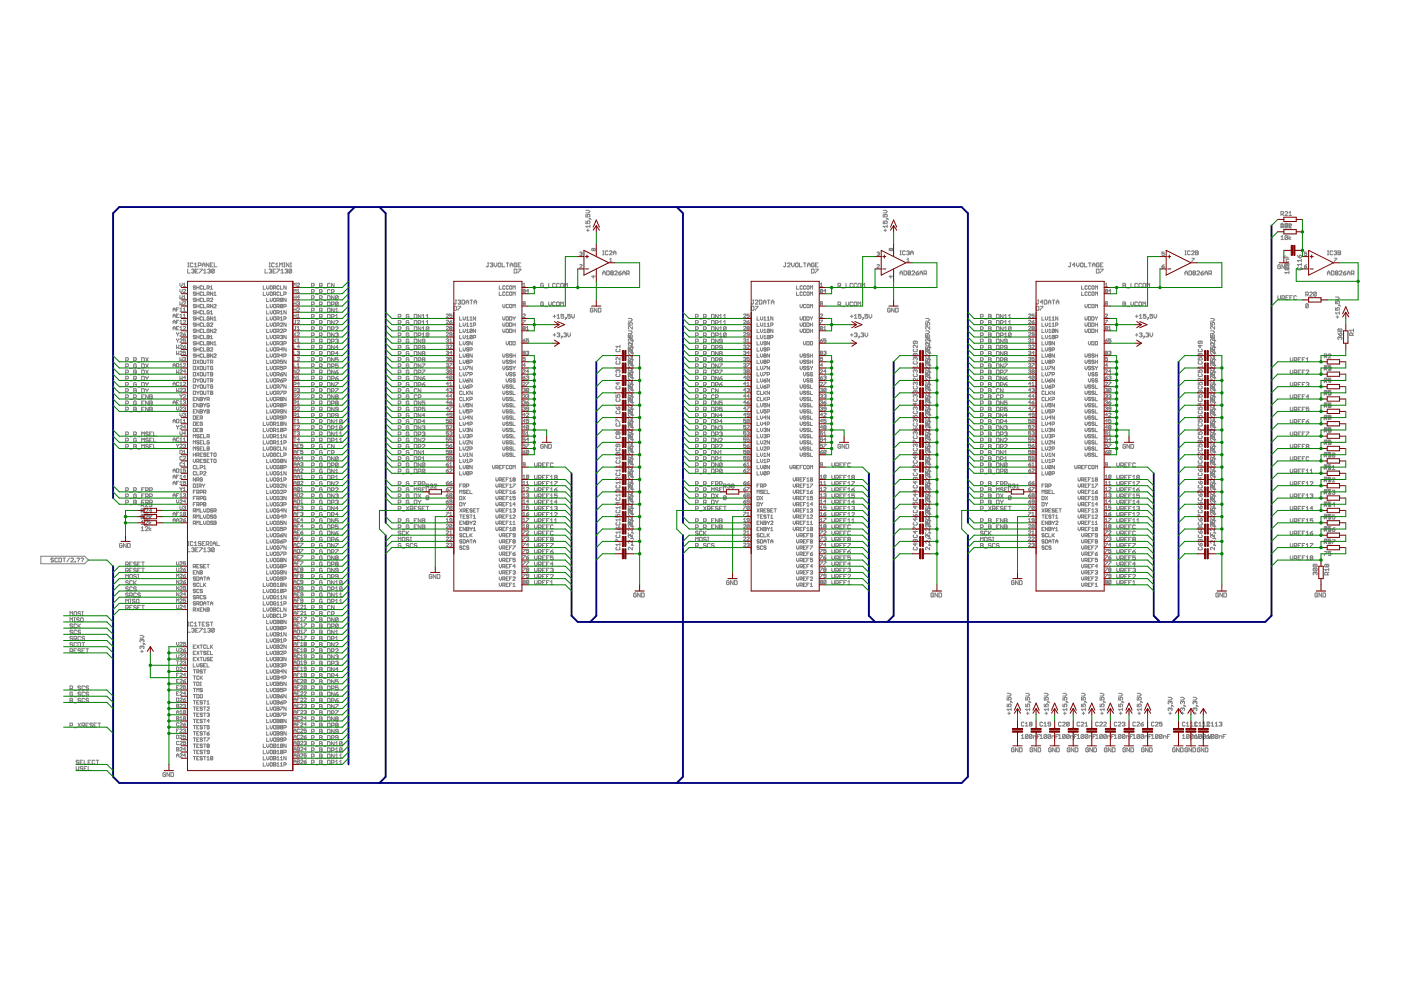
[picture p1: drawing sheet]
<svg xmlns="http://www.w3.org/2000/svg" width="297mm" height="210mm" viewBox="0 0 297 210" stroke-linecap="round" stroke-linejoin="round" font-family="sans-serif">
<g fill="#808080" stroke="#808080" stroke-width=".21">
<path d="M109 57.1v.8z"/>
<path d="M109 57.9h.4z"/>
<path d="M109.4 57.9l.2-.1z"/>
<path d="M109.6 57.2v.6z"/>
<path d="M109.4 57.1l.2 .1z"/>
<path d="M109 57.1h.4z"/>
<path d="M109.9 57.1h.5z"/>
<path d="M110.4 57.1v.1z"/>
<path d="M110.4 57.2l-.5 .6z"/>
<path d="M109.9 57.8v.1z"/>
<path d="M96.3 64.9v.9z"/>
<path d="M96.3 65.8h.4z"/>
<path d="M96.8 65.6l-.1 .2z"/>
<path d="M96.8 65.1v.5z"/>
<path d="M96.7 64.9l.1 .2z"/>
<path d="M96.3 64.9h.4z"/>
<path d="M97.1 64.9h.6z"/>
<path d="M97.7 64.9v.2z"/>
<path d="M97.7 65.1l-.6 .5z"/>
<path d="M97.1 65.6v.2z"/>
<path d="M127.8 57.7v.6z"/>
<path d="M128.1 57.4l-.3 .3z"/>
<path d="M128.1 57.4l.2 .3z"/>
<path d="M128.3 57.7v.6z"/>
<path d="M127.8 57.9h.5z"/>
<path d="M128.6 57.4v.9z"/>
<path d="M128.6 58.3h.5z"/>
<path d="M129.2 58.1l-.1 .2z"/>
<path d="M129.2 57.6v.5z"/>
<path d="M129.1 57.4l.1 .2z"/>
<path d="M128.6 57.4h.5z"/>
<path d="M129.6 57.4l-.1 .2z"/>
<path d="M129.6 57.4h.3z"/>
<path d="M129.9 57.4l.1 .2z"/>
<path d="M130 57.6v.1z"/>
<path d="M129.9 57.9l.1-.2z"/>
<path d="M129.9 57.9l.1 .1z"/>
<path d="M130 58v.1z"/>
<path d="M130 58.1l-.1 .2z"/>
<path d="M129.6 58.3h.3z"/>
<path d="M129.5 58.1l.1 .2z"/>
<path d="M129.5 58v.1z"/>
<path d="M129.6 57.9l-.1 .1z"/>
<path d="M129.5 57.7l.1 .2z"/>
<path d="M129.5 57.6v.1z"/>
<path d="M129.6 57.9h.3z"/>
<path d="M130.3 58.3h.6z"/>
<path d="M130.3 58.3l.6-.6z"/>
<path d="M130.9 57.6v.1z"/>
<path d="M130.7 57.4l.2 .2z"/>
<path d="M130.5 57.4h.2z"/>
<path d="M130.5 57.4l-.2 .2z"/>
<path d="M131.4 57.6l.3-.2z"/>
<path d="M131.2 57.9l.2-.3z"/>
<path d="M131.2 57.9v.2z"/>
<path d="M131.2 58.1l.1 .2z"/>
<path d="M131.3 58.3h.3z"/>
<path d="M131.7 58.1l-.1 .2z"/>
<path d="M131.7 58v.1z"/>
<path d="M131.6 57.9l.1 .1z"/>
<path d="M131.2 57.9h.4z"/>
<path d="M132 57.7v.6z"/>
<path d="M132.3 57.4l-.3 .3z"/>
<path d="M132.3 57.4l.3 .3z"/>
<path d="M132.6 57.7v.6z"/>
<path d="M132 57.9h.6z"/>
<path d="M132.9 57.4v.9z"/>
<path d="M132.9 57.4h.4z"/>
<path d="M133.3 57.4l.1 .2z"/>
<path d="M133.4 57.6v.3z"/>
<path d="M133.4 57.9l-.1 .1z"/>
<path d="M132.9 58h.4z"/>
<path d="M133.1 58l.3 .3z"/>
<path d="M251.2 57.7v.6z"/>
<path d="M251.5 57.4l-.3 .3z"/>
<path d="M251.5 57.4l.3 .3z"/>
<path d="M251.8 57.7v.6z"/>
<path d="M251.2 57.9h.6z"/>
<path d="M252.1 57.4v.9z"/>
<path d="M252.1 58.3h.4z"/>
<path d="M252.6 58.1l-.1 .2z"/>
<path d="M252.6 57.6v.5z"/>
<path d="M252.5 57.4l.1 .2z"/>
<path d="M252.1 57.4h.4z"/>
<path d="M253 57.4l-.1 .2z"/>
<path d="M253 57.4h.3z"/>
<path d="M253.3 57.4l.2 .2z"/>
<path d="M253.5 57.6v.1z"/>
<path d="M253.5 57.7l-.2 .2z"/>
<path d="M253.3 57.9l.2 .1z"/>
<path d="M253.5 58v.1z"/>
<path d="M253.5 58.1l-.2 .2z"/>
<path d="M253 58.3h.3z"/>
<path d="M252.9 58.1l.1 .2z"/>
<path d="M252.9 58v.1z"/>
<path d="M253 57.9l-.1 .1z"/>
<path d="M252.9 57.7l.1 .2z"/>
<path d="M252.9 57.6v.1z"/>
<path d="M253 57.9h.3z"/>
<path d="M253.8 58.3h.5z"/>
<path d="M253.8 58.3l.5-.6z"/>
<path d="M254.3 57.6v.1z"/>
<path d="M254.2 57.4l.1 .2z"/>
<path d="M253.9 57.4h.3z"/>
<path d="M253.9 57.4l-.1 .2z"/>
<path d="M254.9 57.6l.3-.2z"/>
<path d="M254.9 57.6l-.3 .3z"/>
<path d="M254.6 57.9v.2z"/>
<path d="M254.6 58.1l.1 .2z"/>
<path d="M254.7 58.3h.3z"/>
<path d="M255.2 58.1l-.2 .2z"/>
<path d="M255.2 58v.1z"/>
<path d="M255 57.9l.2 .1z"/>
<path d="M254.6 57.9h.4z"/>
<path d="M255.5 57.7v.6z"/>
<path d="M255.7 57.4l-.2 .3z"/>
<path d="M255.7 57.4l.3 .3z"/>
<path d="M256 57.7v.6z"/>
<path d="M255.5 57.9h.5z"/>
<path d="M256.3 57.4v.9z"/>
<path d="M256.3 57.4h.4z"/>
<path d="M256.7 57.4l.2 .2z"/>
<path d="M256.9 57.6v.3z"/>
<path d="M256.9 57.9l-.2 .1z"/>
<path d="M256.3 58h.4z"/>
<path d="M256.6 58l.3 .3z"/>
<path d="M283.7 71.9l.1 .1z"/>
<path d="M283.7 71.6v.3z"/>
<path d="M283.7 71.6l.1-.2z"/>
<path d="M283.8 71.4h.2z"/>
<path d="M284 71.4l.1 .2z"/>
<path d="M284.1 71.6v.1z"/>
<path d="M284.1 71.6l.1-.2z"/>
<path d="M284.2 71.4h.2z"/>
<path d="M284.4 71.4l.1 .2z"/>
<path d="M284.5 71.6v.3z"/>
<path d="M284.4 72l.1-.1z"/>
<path d="M283.7 70.6l.1 .3z"/>
<path d="M283.8 70.9l.3 .2z"/>
<path d="M284.1 71.1h.3z"/>
<path d="M284.4 71.1l.1-.1z"/>
<path d="M284.5 70.7v.3z"/>
<path d="M284.4 70.6l.1 .1z"/>
<path d="M284.2 70.6h.2z"/>
<path d="M284.1 70.7l.1-.1z"/>
<path d="M284.1 70.7v.4z"/>
<path d="M283.8 70.3h.6z"/>
<path d="M283.7 70.2l.1 .1z"/>
<path d="M283.7 69.9v.3z"/>
<path d="M283.7 69.9l.1-.2z"/>
<path d="M283.8 69.7h.6z"/>
<path d="M284.4 69.7l.1 .2z"/>
<path d="M284.5 69.9v.3z"/>
<path d="M284.4 70.3l.1-.1z"/>
<path d="M283.8 69.7l.6 .6z"/>
<path d="M280.8 77.5h.5z"/>
<path d="M281.3 77.5v.2z"/>
<path d="M281.3 77.7l-.5 .6z"/>
<path d="M280.8 78.3v.1z"/>
<path d="M281.6 77.5h.6z"/>
<path d="M281.6 77.5v.5z"/>
<path d="M281.6 78l.3-.2z"/>
<path d="M281.9 77.8h.1z"/>
<path d="M282 77.8l.2 .2z"/>
<path d="M282.2 78v.3z"/>
<path d="M282 78.4l.2-.1z"/>
<path d="M281.7 78.4h.3z"/>
<path d="M281.6 78.3l.1 .1z"/>
<path d="M280.8 80.2h.5z"/>
<path d="M281.3 80.2v.1z"/>
<path d="M281.3 80.3l-.5 .6z"/>
<path d="M280.8 80.9v.1z"/>
<path d="M281.6 80.2h.6z"/>
<path d="M281.6 80.2v.4z"/>
<path d="M281.6 80.6l.3-.1z"/>
<path d="M281.9 80.5h.1z"/>
<path d="M282 80.5l.2 .1z"/>
<path d="M282.2 80.6v.3z"/>
<path d="M282 81l.2-.1z"/>
<path d="M281.7 81h.3z"/>
<path d="M281.6 80.9l.1 .1z"/>
<path d="M280.8 82.8h.5z"/>
<path d="M281.3 82.8v.1z"/>
<path d="M281.3 82.9l-.5 .6z"/>
<path d="M280.8 83.5v.1z"/>
<path d="M281.6 82.8h.6z"/>
<path d="M281.6 82.8v.4z"/>
<path d="M281.6 83.2l.3-.1z"/>
<path d="M281.9 83.1h.1z"/>
<path d="M282 83.1l.2 .1z"/>
<path d="M282.2 83.2v.3z"/>
<path d="M282 83.6l.2-.1z"/>
<path d="M281.7 83.6h.3z"/>
<path d="M281.6 83.5l.1 .1z"/>
<path d="M280.8 85.4h.5z"/>
<path d="M281.3 85.4v.2z"/>
<path d="M281.3 85.6l-.5 .5z"/>
<path d="M280.8 86.1v.2z"/>
<path d="M281.6 85.4h.6z"/>
<path d="M281.6 85.4v.5z"/>
<path d="M281.6 85.9l.3-.2z"/>
<path d="M281.9 85.7h.1z"/>
<path d="M282 85.7l.2 .2z"/>
<path d="M282.2 85.9v.2z"/>
<path d="M282.2 86.1l-.2 .2z"/>
<path d="M281.7 86.3h.3z"/>
<path d="M281.6 86.1l.1 .2z"/>
<path d="M280.8 88.1h.5z"/>
<path d="M281.3 88.1v.1z"/>
<path d="M281.3 88.2l-.5 .6z"/>
<path d="M280.8 88.8v.1z"/>
<path d="M281.6 88.1h.6z"/>
<path d="M281.6 88.1v.4z"/>
<path d="M281.6 88.5l.3-.2z"/>
<path d="M281.9 88.3h.1z"/>
<path d="M282 88.3l.2 .2z"/>
<path d="M282.2 88.5v.3z"/>
<path d="M282.2 88.8l-.2 .1z"/>
<path d="M281.7 88.9h.3z"/>
<path d="M281.6 88.8l.1 .1z"/>
<path d="M280.8 90.7h.5z"/>
<path d="M281.3 90.7v.1z"/>
<path d="M281.3 90.8l-.5 .6z"/>
<path d="M280.8 91.4v.1z"/>
<path d="M281.6 90.7h.6z"/>
<path d="M281.6 90.7v.4z"/>
<path d="M281.6 91.1l.3-.1z"/>
<path d="M281.9 91h.1z"/>
<path d="M282 91l.2 .1z"/>
<path d="M282.2 91.1v.3z"/>
<path d="M282.2 91.4l-.2 .1z"/>
<path d="M281.7 91.5h.3z"/>
<path d="M281.6 91.4l.1 .1z"/>
<path d="M280.8 93.3h.5z"/>
<path d="M281.3 93.3v.1z"/>
<path d="M281.3 93.4l-.5 .6z"/>
<path d="M280.8 94v.1z"/>
<path d="M281.6 93.3h.6z"/>
<path d="M281.6 93.3v.4z"/>
<path d="M281.6 93.7l.3-.1z"/>
<path d="M281.9 93.6h.1z"/>
<path d="M282 93.6l.2 .1z"/>
<path d="M282.2 93.7v.3z"/>
<path d="M282.2 94l-.2 .1z"/>
<path d="M281.7 94.1h.3z"/>
<path d="M281.6 94l.1 .1z"/>
<path d="M280.8 95.9h.5z"/>
<path d="M281.3 95.9v.2z"/>
<path d="M281.3 96.1l-.5 .5z"/>
<path d="M280.8 96.6v.2z"/>
<path d="M281.6 95.9h.6z"/>
<path d="M281.6 95.9v.5z"/>
<path d="M281.6 96.4l.3-.2z"/>
<path d="M281.9 96.2h.1z"/>
<path d="M282 96.2l.2 .2z"/>
<path d="M282.2 96.4v.2z"/>
<path d="M282.2 96.6l-.2 .2z"/>
<path d="M281.7 96.8h.3z"/>
<path d="M281.6 96.6l.1 .2z"/>
<path d="M280.8 98.6h.5z"/>
<path d="M281.3 98.6v.1z"/>
<path d="M280.8 99.3l.5-.6z"/>
<path d="M280.8 99.3v.1z"/>
<path d="M281.6 98.6h.6z"/>
<path d="M281.6 98.6v.4z"/>
<path d="M281.6 99l.3-.2z"/>
<path d="M281.9 98.8h.1z"/>
<path d="M282 98.8l.2 .2z"/>
<path d="M282.2 99v.3z"/>
<path d="M282.2 99.3l-.2 .1z"/>
<path d="M281.7 99.4h.3z"/>
<path d="M281.6 99.3l.1 .1z"/>
<path d="M280.8 101.2h.5z"/>
<path d="M281.3 101.2v.1z"/>
<path d="M281.3 101.3l-.5 .6z"/>
<path d="M280.8 101.9v.1z"/>
<path d="M281.6 101.2h.6z"/>
<path d="M281.6 101.2v.4z"/>
<path d="M281.6 101.6l.3-.1z"/>
<path d="M281.9 101.5h.1z"/>
<path d="M282 101.5l.2 .1z"/>
<path d="M282.2 101.6v.3z"/>
<path d="M282.2 101.9l-.2 .1z"/>
<path d="M281.7 102h.3z"/>
<path d="M281.6 101.9l.1 .1z"/>
<path d="M280.8 103.8h.5z"/>
<path d="M281.3 103.8v.1z"/>
<path d="M281.3 103.9l-.5 .6z"/>
<path d="M280.8 104.5v.1z"/>
<path d="M281.6 103.8h.6z"/>
<path d="M281.6 103.8v.4z"/>
<path d="M281.6 104.2l.3-.1z"/>
<path d="M281.9 104.1h.1z"/>
<path d="M282 104.1l.2 .1z"/>
<path d="M282.2 104.2v.3z"/>
<path d="M282.2 104.5l-.2 .1z"/>
<path d="M281.7 104.6h.3z"/>
<path d="M281.6 104.5l.1 .1z"/>
<path d="M280.8 106.4h.5z"/>
<path d="M281.3 106.4v.2z"/>
<path d="M280.8 107.1l.5-.5z"/>
<path d="M280.8 107.1v.2z"/>
<path d="M281.6 106.4h.6z"/>
<path d="M281.6 106.4v.4z"/>
<path d="M281.6 106.8l.3-.1z"/>
<path d="M281.9 106.7h.1z"/>
<path d="M282 106.7l.2 .1z"/>
<path d="M282.2 106.8v.3z"/>
<path d="M282.2 107.1l-.2 .2z"/>
<path d="M281.7 107.3h.3z"/>
<path d="M281.6 107.1l.1 .2z"/>
<path d="M280.8 109.1h.5z"/>
<path d="M281.3 109.1v.1z"/>
<path d="M281.3 109.2l-.5 .5z"/>
<path d="M280.8 109.7v.2z"/>
<path d="M281.6 109.1h.6z"/>
<path d="M281.6 109.1v.4z"/>
<path d="M281.6 109.5l.3-.2z"/>
<path d="M281.9 109.3h.1z"/>
<path d="M282 109.3l.2 .2z"/>
<path d="M282.2 109.5v.2z"/>
<path d="M282.2 109.7l-.2 .2z"/>
<path d="M281.7 109.9h.3z"/>
<path d="M281.6 109.7l.1 .2z"/>
<path d="M280.8 111.7h.5z"/>
<path d="M281.3 111.7v.1z"/>
<path d="M281.3 111.8l-.5 .6z"/>
<path d="M280.8 112.4v.1z"/>
<path d="M281.6 111.7h.6z"/>
<path d="M281.6 111.7v.4z"/>
<path d="M281.6 112.1l.3-.1z"/>
<path d="M281.9 112h.1z"/>
<path d="M282 112l.2 .1z"/>
<path d="M282.2 112.1v.3z"/>
<path d="M282.2 112.4l-.2 .1z"/>
<path d="M281.7 112.5h.3z"/>
<path d="M281.6 112.4l.1 .1z"/>
<path d="M280.8 114.3h.5z"/>
<path d="M281.3 114.3v.1z"/>
<path d="M281.3 114.4l-.5 .6z"/>
<path d="M280.8 115v.1z"/>
<path d="M281.6 114.3h.6z"/>
<path d="M281.6 114.3v.4z"/>
<path d="M281.6 114.7l.3-.1z"/>
<path d="M281.9 114.6h.1z"/>
<path d="M282 114.6l.2 .1z"/>
<path d="M282.2 114.7v.3z"/>
<path d="M282.2 115l-.2 .1z"/>
<path d="M281.7 115.1h.3z"/>
<path d="M281.6 115l.1 .1z"/>
<path d="M280.8 116.9h.5z"/>
<path d="M281.3 116.9v.2z"/>
<path d="M281.3 117.1l-.5 .5z"/>
<path d="M280.8 117.6v.2z"/>
<path d="M281.6 116.9h.6z"/>
<path d="M281.6 116.9v.4z"/>
<path d="M281.6 117.3l.3-.1z"/>
<path d="M281.9 117.2h.1z"/>
<path d="M282 117.2l.2 .1z"/>
<path d="M282.2 117.3v.3z"/>
<path d="M282.2 117.6l-.2 .2z"/>
<path d="M281.7 117.8h.3z"/>
<path d="M281.6 117.6l.1 .2z"/>
<path d="M278.4 121.8l.2 .1z"/>
<path d="M278.4 121.5v.3z"/>
<path d="M278.6 121.3l-.2 .2z"/>
<path d="M278.6 121.3h.1z"/>
<path d="M278.7 121.3l.1 .2z"/>
<path d="M278.8 121.5v.1z"/>
<path d="M278.8 121.5l.2-.2z"/>
<path d="M279 121.3h.1z"/>
<path d="M279.1 121.3l.2 .2z"/>
<path d="M279.3 121.5v.3z"/>
<path d="M279.3 121.8l-.2 .1z"/>
<path d="M278.6 121.1h.5z"/>
<path d="M278.4 120.9l.2 .2z"/>
<path d="M278.4 120.6v.3z"/>
<path d="M278.6 120.5l-.2 .1z"/>
<path d="M278.6 120.5h.5z"/>
<path d="M279.1 120.5l.2 .1z"/>
<path d="M279.3 120.6v.3z"/>
<path d="M279.3 120.9l-.2 .2z"/>
<path d="M278.6 120.5l.5 .6z"/>
<path d="M278.6 120.2h.5z"/>
<path d="M278.4 120.1l.2 .1z"/>
<path d="M278.4 119.8v.3z"/>
<path d="M278.4 119.8l.2-.2z"/>
<path d="M278.6 119.6h.5z"/>
<path d="M279.1 119.6l.2 .2z"/>
<path d="M279.3 119.8v.3z"/>
<path d="M279.3 120.1l-.2 .1z"/>
<path d="M278.6 119.6l.5 .6z"/>
<path d="M115.1 94.2l.1 .2z"/>
<path d="M114.8 94.2h.3z"/>
<path d="M114.8 94.2l-.2 .2z"/>
<path d="M114.6 94.4v.5z"/>
<path d="M114.6 94.9l.2 .2z"/>
<path d="M114.8 95.1h.3z"/>
<path d="M115.1 95.1l.1-.2z"/>
<path d="M115.2 94.6v.3z"/>
<path d="M114.9 94.6h.3z"/>
<path d="M115.5 94.2v.9z"/>
<path d="M115.5 94.2l.6 .9z"/>
<path d="M116.1 94.2v.9z"/>
<path d="M116.3 94.2v.9z"/>
<path d="M116.3 95.1h.5z"/>
<path d="M116.8 95.1l.1-.2z"/>
<path d="M116.9 94.4v.5z"/>
<path d="M116.8 94.2l.1 .2z"/>
<path d="M116.3 94.2h.5z"/>
<path d="M279.2 125.7l.2 .2z"/>
<path d="M278.9 125.7h.3z"/>
<path d="M278.9 125.7l-.1 .2z"/>
<path d="M278.8 125.9v.5z"/>
<path d="M278.8 126.4l.1 .2z"/>
<path d="M278.9 126.6h.3z"/>
<path d="M279.4 126.4l-.2 .2z"/>
<path d="M279.4 126.2v.2z"/>
<path d="M279.1 126.2h.3z"/>
<path d="M279.7 125.7v.9z"/>
<path d="M279.7 125.7l.5 .9z"/>
<path d="M280.2 125.7v.9z"/>
<path d="M280.5 125.7v.9z"/>
<path d="M280.5 126.6h.4z"/>
<path d="M281.1 126.4l-.2 .2z"/>
<path d="M281.1 125.9v.5z"/>
<path d="M280.9 125.7l.2 .2z"/>
<path d="M280.5 125.7h.4z"/>
<path d="M134.1 74v.6z"/>
<path d="M133.5 74l.6 .6z"/>
<path d="M133.4 74h.1z"/>
<path d="M133.2 74.1l.2-.1z"/>
<path d="M133.2 74.1v.3z"/>
<path d="M133.2 74.4l.2 .2z"/>
<path d="M134.1 73.4l.2 .3z"/>
<path d="M133.9 73.4h.2z"/>
<path d="M133.9 73.4v.2z"/>
<path d="M133.9 73.6h.2z"/>
<path d="M134.1 73.4v.2z"/>
<path d="M134.1 72.6v.6z"/>
<path d="M133.5 72.6l.6 .6z"/>
<path d="M133.4 72.6h.1z"/>
<path d="M133.4 72.6l-.2 .1z"/>
<path d="M133.2 72.7v.3z"/>
<path d="M133.2 73l.2 .2z"/>
<path d="M133.6 72.2h.3z"/>
<path d="M133.9 72.2l.2-.2z"/>
<path d="M134.1 71.9v.1z"/>
<path d="M133.9 71.8l.2 .1z"/>
<path d="M133.6 71.8h.3z"/>
<path d="M133.9 72.2h.3z"/>
<path d="M134.2 72.2l.1 .1z"/>
<path d="M133.2 71.5h.9z"/>
<path d="M133.2 70.9v.6z"/>
<path d="M133.6 71.2v.3z"/>
<path d="M134.1 69.2v.6z"/>
<path d="M133.5 69.2l.6 .6z"/>
<path d="M133.4 69.2h.1z"/>
<path d="M133.4 69.2l-.2 .2z"/>
<path d="M133.2 69.4v.2z"/>
<path d="M133.2 69.6l.2 .2z"/>
<path d="M133.2 68.4v.5z"/>
<path d="M133.2 68.9h.4z"/>
<path d="M133.5 68.7l.1 .2z"/>
<path d="M133.5 68.5v.2z"/>
<path d="M133.5 68.5l.1-.1z"/>
<path d="M133.6 68.4h.3z"/>
<path d="M133.9 68.4l.2 .1z"/>
<path d="M134.1 68.5v.3z"/>
<path d="M134.1 68.8l-.2 .1z"/>
<path d="M133.2 68.1h.6z"/>
<path d="M134.1 67.8l-.3 .3z"/>
<path d="M133.8 67.5l.3 .3z"/>
<path d="M133.2 67.5h.6z"/>
<path d="M134.1 76.6v.6z"/>
<path d="M133.5 76.6l.6 .6z"/>
<path d="M133.4 76.6h.1z"/>
<path d="M133.4 76.6l-.2 .2z"/>
<path d="M133.2 76.8v.3z"/>
<path d="M133.2 77.1l.2 .1z"/>
<path d="M134.1 76.1l.2 .2z"/>
<path d="M133.9 76.1h.2z"/>
<path d="M133.9 76.1v.1z"/>
<path d="M133.9 76.2h.2z"/>
<path d="M134.1 76.1v.1z"/>
<path d="M134.1 75.2v.6z"/>
<path d="M133.5 75.2l.6 .6z"/>
<path d="M133.4 75.2h.1z"/>
<path d="M133.4 75.2l-.2 .2z"/>
<path d="M133.2 75.4v.2z"/>
<path d="M133.2 75.6l.2 .2z"/>
<path d="M133.6 74.8h.3z"/>
<path d="M133.9 74.8l.2-.1z"/>
<path d="M134.1 74.5v.2z"/>
<path d="M133.9 74.4l.2 .1z"/>
<path d="M133.6 74.4h.3z"/>
<path d="M133.9 74.8h.3z"/>
<path d="M134.2 74.8l.1 .2z"/>
<path d="M133.2 74.1h.9z"/>
<path d="M133.2 73.5v.6z"/>
<path d="M133.6 73.8v.3z"/>
<path d="M134.1 71.8v.6z"/>
<path d="M133.5 71.8l.6 .6z"/>
<path d="M133.4 71.8h.1z"/>
<path d="M133.4 71.8l-.2 .2z"/>
<path d="M133.2 72v.3z"/>
<path d="M133.2 72.3l.2 .1z"/>
<path d="M133.2 71v.6z"/>
<path d="M133.2 71.6h.4z"/>
<path d="M133.5 71.3l.1 .3z"/>
<path d="M133.5 71.1v.2z"/>
<path d="M133.5 71.1l.1-.1z"/>
<path d="M133.6 71h.3z"/>
<path d="M133.9 71l.2 .1z"/>
<path d="M134.1 71.1v.3z"/>
<path d="M134.1 71.4l-.2 .2z"/>
<path d="M133.2 70.7h.6z"/>
<path d="M133.8 70.7l.3-.3z"/>
<path d="M133.8 70.1l.3 .3z"/>
<path d="M133.2 70.1h.6z"/>
<path d="M134.1 79.3v.5z"/>
<path d="M133.5 79.3l.6 .5z"/>
<path d="M133.4 79.3h.1z"/>
<path d="M133.4 79.3l-.2 .1z"/>
<path d="M133.2 79.4v.3z"/>
<path d="M133.2 79.7l.2 .1z"/>
<path d="M134.1 78.7l.2 .3z"/>
<path d="M133.9 78.7h.2z"/>
<path d="M133.9 78.7v.1z"/>
<path d="M133.9 78.8h.2z"/>
<path d="M134.1 78.7v.1z"/>
<path d="M134.1 77.9v.5z"/>
<path d="M133.5 77.9l.6 .5z"/>
<path d="M133.4 77.9h.1z"/>
<path d="M133.4 77.9l-.2 .1z"/>
<path d="M133.2 78v.3z"/>
<path d="M133.2 78.3l.2 .1z"/>
<path d="M133.6 77.4h.3z"/>
<path d="M133.9 77.4l.2-.1z"/>
<path d="M134.1 77.2v.1z"/>
<path d="M133.9 77l.2 .2z"/>
<path d="M133.6 77h.3z"/>
<path d="M133.9 77.4h.3z"/>
<path d="M134.2 77.4l.1 .2z"/>
<path d="M133.2 76.7h.9z"/>
<path d="M133.2 76.2v.5z"/>
<path d="M133.6 76.5v.2z"/>
<path d="M134.1 74.5v.5z"/>
<path d="M133.5 74.5l.6 .5z"/>
<path d="M133.4 74.5h.1z"/>
<path d="M133.4 74.5l-.2 .1z"/>
<path d="M133.2 74.6v.3z"/>
<path d="M133.2 74.9l.2 .1z"/>
<path d="M133.2 73.6v.6z"/>
<path d="M133.2 74.2h.4z"/>
<path d="M133.5 73.9l.1 .3z"/>
<path d="M133.5 73.8v.1z"/>
<path d="M133.5 73.8l.1-.2z"/>
<path d="M133.6 73.6h.3z"/>
<path d="M133.9 73.6l.2 .2z"/>
<path d="M134.1 73.8v.2z"/>
<path d="M134.1 74l-.2 .2z"/>
<path d="M133.2 73.3h.6z"/>
<path d="M134.1 73.1l-.3 .2z"/>
<path d="M133.8 72.8l.3 .3z"/>
<path d="M133.2 72.8h.6z"/>
<path d="M134.1 81.9v.6z"/>
<path d="M133.5 81.9l.6 .6z"/>
<path d="M133.4 81.9h.1z"/>
<path d="M133.4 81.9l-.2 .1z"/>
<path d="M133.2 82v.3z"/>
<path d="M133.2 82.3l.2 .2z"/>
<path d="M134.1 81.3l.2 .3z"/>
<path d="M133.9 81.3h.2z"/>
<path d="M133.9 81.3v.2z"/>
<path d="M133.9 81.5h.2z"/>
<path d="M134.1 81.3v.2z"/>
<path d="M134.1 80.5v.5z"/>
<path d="M133.5 80.5l.6 .5z"/>
<path d="M133.4 80.5h.1z"/>
<path d="M133.2 80.6l.2-.1z"/>
<path d="M133.2 80.6v.3z"/>
<path d="M133.2 80.9l.2 .1z"/>
<path d="M133.6 80.1h.3z"/>
<path d="M133.9 80.1l.2-.2z"/>
<path d="M134.1 79.8v.1z"/>
<path d="M133.9 79.6l.2 .2z"/>
<path d="M133.6 79.6h.3z"/>
<path d="M133.9 80.1h.3z"/>
<path d="M134.2 80.1l.1 .1z"/>
<path d="M133.2 79.4h.9z"/>
<path d="M133.2 78.8v.6z"/>
<path d="M133.6 79.1v.3z"/>
<path d="M134.1 77.1v.6z"/>
<path d="M133.5 77.1l.6 .6z"/>
<path d="M133.4 77.1h.1z"/>
<path d="M133.4 77.1l-.2 .1z"/>
<path d="M133.2 77.2v.3z"/>
<path d="M133.2 77.5l.2 .2z"/>
<path d="M133.2 76.2v.6z"/>
<path d="M133.2 76.8h.4z"/>
<path d="M133.5 76.5l.1 .3z"/>
<path d="M133.5 76.4v.1z"/>
<path d="M133.5 76.4l.1-.2z"/>
<path d="M133.6 76.2h.3z"/>
<path d="M133.9 76.2l.2 .2z"/>
<path d="M134.1 76.4v.3z"/>
<path d="M133.9 76.8l.2-.1z"/>
<path d="M133.2 76h.6z"/>
<path d="M134.1 75.7l-.3 .3z"/>
<path d="M133.8 75.4l.3 .3z"/>
<path d="M133.2 75.4h.6z"/>
<path d="M134.1 84.5v.6z"/>
<path d="M133.5 84.5l.6 .6z"/>
<path d="M133.4 84.5h.1z"/>
<path d="M133.4 84.5l-.2 .2z"/>
<path d="M133.2 84.7v.2z"/>
<path d="M133.2 84.9l.2 .2z"/>
<path d="M134.1 83.9l.2 .3z"/>
<path d="M133.9 83.9h.2z"/>
<path d="M133.9 83.9v.2z"/>
<path d="M133.9 84.1h.2z"/>
<path d="M134.1 83.9v.2z"/>
<path d="M134.1 83.1v.6z"/>
<path d="M133.5 83.1l.6 .6z"/>
<path d="M133.4 83.1h.1z"/>
<path d="M133.4 83.1l-.2 .1z"/>
<path d="M133.2 83.2v.3z"/>
<path d="M133.2 83.5l.2 .2z"/>
<path d="M133.6 82.7h.3z"/>
<path d="M133.9 82.7l.2-.2z"/>
<path d="M134.1 82.4v.1z"/>
<path d="M133.9 82.3l.2 .1z"/>
<path d="M133.6 82.3h.3z"/>
<path d="M133.9 82.7h.3z"/>
<path d="M134.2 82.7l.1 .1z"/>
<path d="M133.2 82h.9z"/>
<path d="M133.2 81.4v.6z"/>
<path d="M133.6 81.7v.3z"/>
<path d="M134.1 79.7v.6z"/>
<path d="M133.5 79.7l.6 .6z"/>
<path d="M133.4 79.7h.1z"/>
<path d="M133.2 79.9l.2-.2z"/>
<path d="M133.2 79.9v.2z"/>
<path d="M133.2 80.1l.2 .2z"/>
<path d="M133.2 78.9v.5z"/>
<path d="M133.2 79.4h.4z"/>
<path d="M133.5 79.2l.1 .2z"/>
<path d="M133.5 79v.2z"/>
<path d="M133.5 79l.1-.1z"/>
<path d="M133.6 78.9h.3z"/>
<path d="M133.9 78.9l.2 .1z"/>
<path d="M134.1 79v.3z"/>
<path d="M134.1 79.3l-.2 .1z"/>
<path d="M133.2 78.6h.6z"/>
<path d="M134.1 78.3l-.3 .3z"/>
<path d="M133.8 78l.3 .3z"/>
<path d="M133.2 78h.6z"/>
<path d="M134.1 87.1v.6z"/>
<path d="M133.5 87.1l.6 .6z"/>
<path d="M133.4 87.1h.1z"/>
<path d="M133.2 87.3l.2-.2z"/>
<path d="M133.2 87.3v.3z"/>
<path d="M133.2 87.6l.2 .1z"/>
<path d="M134.1 86.6l.2 .3z"/>
<path d="M133.9 86.6h.2z"/>
<path d="M133.9 86.6v.1z"/>
<path d="M133.9 86.7h.2z"/>
<path d="M134.1 86.6v.1z"/>
<path d="M134.1 85.7v.6z"/>
<path d="M133.5 85.7l.6 .6z"/>
<path d="M133.4 85.7h.1z"/>
<path d="M133.2 85.9l.2-.2z"/>
<path d="M133.2 85.9v.2z"/>
<path d="M133.2 86.1l.2 .2z"/>
<path d="M133.6 85.3h.3z"/>
<path d="M133.9 85.3l.2-.1z"/>
<path d="M134.1 85v.2z"/>
<path d="M133.9 84.9l.2 .1z"/>
<path d="M133.6 84.9h.3z"/>
<path d="M133.9 85.3h.3z"/>
<path d="M134.2 85.3l.1 .1z"/>
<path d="M133.2 84.6h.9z"/>
<path d="M133.2 84.1v.5z"/>
<path d="M133.6 84.3v.3z"/>
<path d="M134.1 82.4v.5z"/>
<path d="M133.5 82.4l.6 .5z"/>
<path d="M133.4 82.4h.1z"/>
<path d="M133.2 82.5l.2-.1z"/>
<path d="M133.2 82.5v.3z"/>
<path d="M133.2 82.8l.2 .1z"/>
<path d="M133.2 81.5v.6z"/>
<path d="M133.2 82.1h.4z"/>
<path d="M133.5 81.8l.1 .3z"/>
<path d="M133.5 81.6v.2z"/>
<path d="M133.5 81.6l.1-.1z"/>
<path d="M133.6 81.5h.3z"/>
<path d="M133.9 81.5l.2 .1z"/>
<path d="M134.1 81.6v.3z"/>
<path d="M134.1 81.9l-.2 .2z"/>
<path d="M133.2 81.2h.6z"/>
<path d="M133.8 81.2l.3-.3z"/>
<path d="M133.8 80.7l.3 .2z"/>
<path d="M133.2 80.7h.6z"/>
<path d="M134.1 89.8v.5z"/>
<path d="M133.5 89.8l.6 .5z"/>
<path d="M133.4 89.8h.1z"/>
<path d="M133.4 89.8l-.2 .1z"/>
<path d="M133.2 89.9v.3z"/>
<path d="M133.2 90.2l.2 .1z"/>
<path d="M134.1 89.2l.2 .3z"/>
<path d="M133.9 89.2h.2z"/>
<path d="M133.9 89.2v.1z"/>
<path d="M133.9 89.3h.2z"/>
<path d="M134.1 89.2v.1z"/>
<path d="M134.1 88.4v.5z"/>
<path d="M133.5 88.4l.6 .5z"/>
<path d="M133.4 88.4h.1z"/>
<path d="M133.2 88.5l.2-.1z"/>
<path d="M133.2 88.5v.3z"/>
<path d="M133.2 88.8l.2 .1z"/>
<path d="M133.6 87.9h.3z"/>
<path d="M133.9 87.9l.2-.1z"/>
<path d="M134.1 87.7v.1z"/>
<path d="M133.9 87.5l.2 .2z"/>
<path d="M133.6 87.5h.3z"/>
<path d="M133.9 87.9h.3z"/>
<path d="M134.2 87.9l.1 .2z"/>
<path d="M133.2 87.2h.9z"/>
<path d="M133.2 86.7v.5z"/>
<path d="M133.6 87v.2z"/>
<path d="M134.1 85v.5z"/>
<path d="M133.5 85l.6 .5z"/>
<path d="M133.4 85h.1z"/>
<path d="M133.2 85.1l.2-.1z"/>
<path d="M133.2 85.1v.3z"/>
<path d="M133.2 85.4l.2 .1z"/>
<path d="M133.2 84.1v.6z"/>
<path d="M133.2 84.7h.4z"/>
<path d="M133.5 84.4l.1 .3z"/>
<path d="M133.5 84.3v.1z"/>
<path d="M133.5 84.3l.1-.2z"/>
<path d="M133.6 84.1h.3z"/>
<path d="M133.9 84.1l.2 .2z"/>
<path d="M134.1 84.3v.3z"/>
<path d="M133.9 84.7l.2-.1z"/>
<path d="M133.2 83.8h.6z"/>
<path d="M134.1 83.6l-.3 .2z"/>
<path d="M133.8 83.3l.3 .3z"/>
<path d="M133.2 83.3h.6z"/>
<path d="M134.1 92.4v.6z"/>
<path d="M133.5 92.4l.6 .6z"/>
<path d="M133.4 92.4h.1z"/>
<path d="M133.4 92.4l-.2 .1z"/>
<path d="M133.2 92.5v.3z"/>
<path d="M133.2 92.8l.2 .2z"/>
<path d="M134.1 91.8l.2 .3z"/>
<path d="M133.9 91.8h.2z"/>
<path d="M133.9 91.8v.2z"/>
<path d="M133.9 92h.2z"/>
<path d="M134.1 91.8v.2z"/>
<path d="M134.1 91v.5z"/>
<path d="M133.5 91l.6 .5z"/>
<path d="M133.4 91h.1z"/>
<path d="M133.2 91.1l.2-.1z"/>
<path d="M133.2 91.1v.3z"/>
<path d="M133.2 91.4l.2 .1z"/>
<path d="M133.6 90.6h.3z"/>
<path d="M133.9 90.6l.2-.2z"/>
<path d="M134.1 90.3v.1z"/>
<path d="M133.9 90.1l.2 .2z"/>
<path d="M133.6 90.1h.3z"/>
<path d="M133.9 90.6h.3z"/>
<path d="M134.2 90.6l.1 .1z"/>
<path d="M133.2 89.9h.9z"/>
<path d="M133.2 89.3v.6z"/>
<path d="M133.6 89.6v.3z"/>
<path d="M134.1 87.6v.6z"/>
<path d="M133.5 87.6l.6 .6z"/>
<path d="M133.4 87.6h.1z"/>
<path d="M133.2 87.7l.2-.1z"/>
<path d="M133.2 87.7v.3z"/>
<path d="M133.2 88l.2 .2z"/>
<path d="M133.2 86.8v.5z"/>
<path d="M133.2 87.3h.4z"/>
<path d="M133.5 87l.1 .3z"/>
<path d="M133.5 86.9v.1z"/>
<path d="M133.5 86.9l.1-.1z"/>
<path d="M133.6 86.8h.3z"/>
<path d="M133.9 86.8l.2 .1z"/>
<path d="M134.1 86.9v.3z"/>
<path d="M133.9 87.3l.2-.1z"/>
<path d="M133.2 86.5h.6z"/>
<path d="M134.1 86.2l-.3 .3z"/>
<path d="M133.8 85.9l.3 .3z"/>
<path d="M133.2 85.9h.6z"/>
<path d="M134.1 95v.6z"/>
<path d="M133.5 95l.6 .6z"/>
<path d="M133.4 95h.1z"/>
<path d="M133.4 95l-.2 .2z"/>
<path d="M133.2 95.2v.2z"/>
<path d="M133.2 95.4l.2 .2z"/>
<path d="M134.1 94.5l.2 .2z"/>
<path d="M133.9 94.5h.2z"/>
<path d="M133.9 94.5v.1z"/>
<path d="M133.9 94.6h.2z"/>
<path d="M134.1 94.5v.1z"/>
<path d="M134.1 93.6v.6z"/>
<path d="M133.5 93.6l.6 .6z"/>
<path d="M133.4 93.6h.1z"/>
<path d="M133.2 93.7l.2-.1z"/>
<path d="M133.2 93.7v.3z"/>
<path d="M133.2 94l.2 .2z"/>
<path d="M133.6 93.2h.3z"/>
<path d="M133.9 93.2l.2-.2z"/>
<path d="M134.1 92.9v.1z"/>
<path d="M133.9 92.8l.2 .1z"/>
<path d="M133.6 92.8h.3z"/>
<path d="M133.9 93.2h.3z"/>
<path d="M134.2 93.2l.1 .1z"/>
<path d="M133.2 92.5h.9z"/>
<path d="M133.2 91.9v.6z"/>
<path d="M133.6 92.2v.3z"/>
<path d="M134.1 90.2v.6z"/>
<path d="M133.5 90.2l.6 .6z"/>
<path d="M133.4 90.2h.1z"/>
<path d="M133.2 90.4l.2-.2z"/>
<path d="M133.2 90.4v.3z"/>
<path d="M133.2 90.7l.2 .1z"/>
<path d="M133.2 89.4v.5z"/>
<path d="M133.2 89.9h.4z"/>
<path d="M133.5 89.7l.1 .2z"/>
<path d="M133.5 89.5v.2z"/>
<path d="M133.5 89.5l.1-.1z"/>
<path d="M133.6 89.4h.3z"/>
<path d="M133.9 89.4l.2 .1z"/>
<path d="M134.1 89.5v.3z"/>
<path d="M133.9 89.9l.2-.1z"/>
<path d="M133.2 89.1h.6z"/>
<path d="M133.8 89.1l.3-.3z"/>
<path d="M133.8 88.5l.3 .3z"/>
<path d="M133.2 88.5h.6z"/>
<path d="M134.1 97.6v.6z"/>
<path d="M133.5 97.6l.6 .6z"/>
<path d="M133.4 97.6h.1z"/>
<path d="M133.4 97.6l-.2 .2z"/>
<path d="M133.2 97.8v.3z"/>
<path d="M133.2 98.1l.2 .1z"/>
<path d="M134.1 97.1l.2 .3z"/>
<path d="M133.9 97.1h.2z"/>
<path d="M133.9 97.1v.1z"/>
<path d="M133.9 97.2h.2z"/>
<path d="M134.1 97.1v.1z"/>
<path d="M134.1 96.2v.6z"/>
<path d="M133.5 96.2l.6 .6z"/>
<path d="M133.4 96.2h.1z"/>
<path d="M133.2 96.4l.2-.2z"/>
<path d="M133.2 96.4v.3z"/>
<path d="M133.2 96.7l.2 .1z"/>
<path d="M133.6 95.8h.3z"/>
<path d="M133.9 95.8l.2-.1z"/>
<path d="M134.1 95.5v.2z"/>
<path d="M133.9 95.4l.2 .1z"/>
<path d="M133.6 95.4h.3z"/>
<path d="M133.9 95.8h.3z"/>
<path d="M134.2 95.8l.1 .1z"/>
<path d="M133.2 95.1h.9z"/>
<path d="M133.2 94.6v.5z"/>
<path d="M133.6 94.8v.3z"/>
<path d="M134.1 92.9v.5z"/>
<path d="M133.5 92.9l.6 .5z"/>
<path d="M133.4 92.9h.1z"/>
<path d="M133.2 93l.2-.1z"/>
<path d="M133.2 93v.3z"/>
<path d="M133.2 93.3l.2 .1z"/>
<path d="M133.2 92v.6z"/>
<path d="M133.2 92.6h.4z"/>
<path d="M133.5 92.3l.1 .3z"/>
<path d="M133.5 92.1v.2z"/>
<path d="M133.5 92.1l.1-.1z"/>
<path d="M133.6 92h.3z"/>
<path d="M133.9 92l.2 .1z"/>
<path d="M134.1 92.1v.3z"/>
<path d="M133.9 92.6l.2-.2z"/>
<path d="M133.2 91.7h.6z"/>
<path d="M133.8 91.7l.3-.3z"/>
<path d="M133.8 91.2l.3 .2z"/>
<path d="M133.2 91.2h.6z"/>
<path d="M134.1 100.3v.5z"/>
<path d="M133.5 100.3l.6 .5z"/>
<path d="M133.4 100.3h.1z"/>
<path d="M133.4 100.3l-.2 .1z"/>
<path d="M133.2 100.4v.3z"/>
<path d="M133.2 100.7l.2 .1z"/>
<path d="M134.1 99.7l.2 .3z"/>
<path d="M133.9 99.7h.2z"/>
<path d="M133.9 99.7v.1z"/>
<path d="M133.9 99.8h.2z"/>
<path d="M134.1 99.7v.1z"/>
<path d="M134.1 98.9v.5z"/>
<path d="M133.5 98.9l.6 .5z"/>
<path d="M133.4 98.9h.1z"/>
<path d="M133.2 99l.2-.1z"/>
<path d="M133.2 99v.3z"/>
<path d="M133.2 99.3l.2 .1z"/>
<path d="M133.6 98.4h.3z"/>
<path d="M133.9 98.4l.2-.1z"/>
<path d="M134.1 98.2v.1z"/>
<path d="M133.9 98l.2 .2z"/>
<path d="M133.6 98h.3z"/>
<path d="M133.9 98.4h.3z"/>
<path d="M134.2 98.4l.1 .2z"/>
<path d="M133.2 97.7h.9z"/>
<path d="M133.2 97.2v.5z"/>
<path d="M133.6 97.5v.2z"/>
<path d="M134.1 95.5v.5z"/>
<path d="M133.5 95.5l.6 .5z"/>
<path d="M133.4 95.5h.1z"/>
<path d="M133.4 95.5l-.2 .1z"/>
<path d="M133.2 95.6v.3z"/>
<path d="M133.2 95.9l.2 .1z"/>
<path d="M133.2 94.6v.6z"/>
<path d="M133.2 95.2h.4z"/>
<path d="M133.5 94.9l.1 .3z"/>
<path d="M133.5 94.8v.1z"/>
<path d="M133.5 94.8l.1-.2z"/>
<path d="M133.6 94.6h.3z"/>
<path d="M133.9 94.6l.2 .2z"/>
<path d="M134.1 94.8v.3z"/>
<path d="M133.9 95.2l.2-.1z"/>
<path d="M133.2 94.3h.6z"/>
<path d="M134.1 94.1l-.3 .2z"/>
<path d="M133.8 93.8l.3 .3z"/>
<path d="M133.2 93.8h.6z"/>
<path d="M134.1 102.9v.6z"/>
<path d="M133.5 102.9l.6 .6z"/>
<path d="M133.4 102.9h.1z"/>
<path d="M133.2 103l.2-.1z"/>
<path d="M133.2 103v.3z"/>
<path d="M133.2 103.3l.2 .2z"/>
<path d="M134.1 102.3l.2 .3z"/>
<path d="M133.9 102.3h.2z"/>
<path d="M133.9 102.3v.2z"/>
<path d="M133.9 102.5h.2z"/>
<path d="M134.1 102.3v.2z"/>
<path d="M134.1 101.5v.5z"/>
<path d="M133.5 101.5l.6 .5z"/>
<path d="M133.4 101.5h.1z"/>
<path d="M133.4 101.5l-.2 .1z"/>
<path d="M133.2 101.6v.3z"/>
<path d="M133.2 101.9l.2 .1z"/>
<path d="M133.6 101.1h.3z"/>
<path d="M133.9 101.1l.2-.2z"/>
<path d="M134.1 100.8v.1z"/>
<path d="M133.9 100.6l.2 .2z"/>
<path d="M133.6 100.6h.3z"/>
<path d="M133.9 101.1h.3z"/>
<path d="M134.2 101.1l.1 .1z"/>
<path d="M133.2 100.4h.9z"/>
<path d="M133.2 99.8v.6z"/>
<path d="M133.6 100.1v.3z"/>
<path d="M134.1 98.1v.6z"/>
<path d="M133.5 98.1l.6 .6z"/>
<path d="M133.4 98.1h.1z"/>
<path d="M133.4 98.1l-.2 .2z"/>
<path d="M133.2 98.3v.2z"/>
<path d="M133.2 98.5l.2 .2z"/>
<path d="M133.2 97.3v.5z"/>
<path d="M133.2 97.8h.4z"/>
<path d="M133.5 97.5l.1 .3z"/>
<path d="M133.5 97.4v.1z"/>
<path d="M133.5 97.4l.1-.1z"/>
<path d="M133.6 97.3h.3z"/>
<path d="M133.9 97.3l.2 .1z"/>
<path d="M134.1 97.4v.3z"/>
<path d="M134.1 97.7l-.2 .1z"/>
<path d="M133.2 97h.6z"/>
<path d="M134.1 96.7l-.3 .3z"/>
<path d="M133.8 96.4l.3 .3z"/>
<path d="M133.2 96.4h.6z"/>
<path d="M134.1 105.5v.6z"/>
<path d="M133.5 105.5l.6 .6z"/>
<path d="M133.4 105.5h.1z"/>
<path d="M133.2 105.7l.2-.2z"/>
<path d="M133.2 105.7v.3z"/>
<path d="M133.2 106l.2 .1z"/>
<path d="M134.1 105l.2 .2z"/>
<path d="M133.9 105h.2z"/>
<path d="M133.9 105v.1z"/>
<path d="M133.9 105.1h.2z"/>
<path d="M134.1 105v.1z"/>
<path d="M134.1 104.1v.6z"/>
<path d="M133.5 104.1l.6 .6z"/>
<path d="M133.4 104.1h.1z"/>
<path d="M133.4 104.1l-.2 .2z"/>
<path d="M133.2 104.3v.2z"/>
<path d="M133.2 104.5l.2 .2z"/>
<path d="M133.6 103.7h.3z"/>
<path d="M133.9 103.7l.2-.2z"/>
<path d="M134.1 103.4v.1z"/>
<path d="M133.9 103.3l.2 .1z"/>
<path d="M133.6 103.3h.3z"/>
<path d="M133.9 103.7h.3z"/>
<path d="M134.2 103.7l.1 .1z"/>
<path d="M133.2 103h.9z"/>
<path d="M133.2 102.4v.6z"/>
<path d="M133.6 102.7v.3z"/>
<path d="M134.1 100.7v.6z"/>
<path d="M133.5 100.7l.6 .6z"/>
<path d="M133.4 100.7h.1z"/>
<path d="M133.4 100.7l-.2 .2z"/>
<path d="M133.2 100.9v.3z"/>
<path d="M133.2 101.2l.2 .1z"/>
<path d="M133.2 99.9v.6z"/>
<path d="M133.2 100.5h.4z"/>
<path d="M133.5 100.2l.1 .3z"/>
<path d="M133.5 100v.2z"/>
<path d="M133.5 100l.1-.1z"/>
<path d="M133.6 99.9h.3z"/>
<path d="M133.9 99.9l.2 .1z"/>
<path d="M134.1 100v.3z"/>
<path d="M134.1 100.3l-.2 .2z"/>
<path d="M133.2 99.6h.6z"/>
<path d="M134.1 99.3l-.3 .3z"/>
<path d="M133.8 99l.3 .3z"/>
<path d="M133.2 99h.6z"/>
<path d="M134.1 108.2v.5z"/>
<path d="M133.5 108.2l.6 .5z"/>
<path d="M133.4 108.2h.1z"/>
<path d="M133.2 108.3l.2-.1z"/>
<path d="M133.2 108.3v.3z"/>
<path d="M133.2 108.6l.2 .1z"/>
<path d="M134.1 107.6l.2 .3z"/>
<path d="M133.9 107.6h.2z"/>
<path d="M133.9 107.6v.1z"/>
<path d="M133.9 107.7h.2z"/>
<path d="M134.1 107.6v.1z"/>
<path d="M134.1 106.7v.6z"/>
<path d="M133.5 106.7l.6 .6z"/>
<path d="M133.4 106.7h.1z"/>
<path d="M133.4 106.7l-.2 .2z"/>
<path d="M133.2 106.9v.3z"/>
<path d="M133.2 107.2l.2 .1z"/>
<path d="M133.6 106.3h.3z"/>
<path d="M133.9 106.3l.2-.1z"/>
<path d="M134.1 106v.2z"/>
<path d="M133.9 105.9l.2 .1z"/>
<path d="M133.6 105.9h.3z"/>
<path d="M133.9 106.3h.3z"/>
<path d="M134.2 106.3l.1 .2z"/>
<path d="M133.2 105.6h.9z"/>
<path d="M133.2 105.1v.5z"/>
<path d="M133.6 105.3v.3z"/>
<path d="M134.1 103.4v.5z"/>
<path d="M133.5 103.4l.6 .5z"/>
<path d="M133.4 103.4h.1z"/>
<path d="M133.4 103.4l-.2 .1z"/>
<path d="M133.2 103.5v.3z"/>
<path d="M133.2 103.8l.2 .1z"/>
<path d="M133.2 102.5v.6z"/>
<path d="M133.2 103.1h.4z"/>
<path d="M133.5 102.8l.1 .3z"/>
<path d="M133.5 102.7v.1z"/>
<path d="M133.5 102.7l.1-.2z"/>
<path d="M133.6 102.5h.3z"/>
<path d="M133.9 102.5l.2 .2z"/>
<path d="M134.1 102.7v.2z"/>
<path d="M134.1 102.9l-.2 .2z"/>
<path d="M133.2 102.2h.6z"/>
<path d="M134.1 101.9l-.3 .3z"/>
<path d="M133.8 101.7l.3 .2z"/>
<path d="M133.2 101.7h.6z"/>
<path d="M134.1 110.8v.5z"/>
<path d="M133.5 110.8l.6 .5z"/>
<path d="M133.4 110.8h.1z"/>
<path d="M133.2 110.9l.2-.1z"/>
<path d="M133.2 110.9v.3z"/>
<path d="M133.2 111.2l.2 .1z"/>
<path d="M134.1 110.2l.2 .3z"/>
<path d="M133.9 110.2h.2z"/>
<path d="M133.9 110.2v.2z"/>
<path d="M133.9 110.4h.2z"/>
<path d="M134.1 110.2v.2z"/>
<path d="M134.1 109.4v.5z"/>
<path d="M133.5 109.4l.6 .5z"/>
<path d="M133.4 109.4h.1z"/>
<path d="M133.2 109.5l.2-.1z"/>
<path d="M133.2 109.5v.3z"/>
<path d="M133.2 109.8l.2 .1z"/>
<path d="M133.6 108.9h.3z"/>
<path d="M133.9 108.9l.2-.1z"/>
<path d="M134.1 108.7v.1z"/>
<path d="M133.9 108.5l.2 .2z"/>
<path d="M133.6 108.5h.3z"/>
<path d="M133.9 108.9h.3z"/>
<path d="M134.2 108.9l.1 .2z"/>
<path d="M133.2 108.2h.9z"/>
<path d="M133.2 107.7v.5z"/>
<path d="M133.6 107.9v.3z"/>
<path d="M134.1 106v.6z"/>
<path d="M133.5 106l.6 .6z"/>
<path d="M133.4 106h.1z"/>
<path d="M133.4 106l-.2 .1z"/>
<path d="M133.2 106.1v.3z"/>
<path d="M133.2 106.4l.2 .2z"/>
<path d="M133.2 105.1v.6z"/>
<path d="M133.2 105.7h.4z"/>
<path d="M133.5 105.4l.1 .3z"/>
<path d="M133.5 105.3v.1z"/>
<path d="M133.5 105.3l.1-.2z"/>
<path d="M133.6 105.1h.3z"/>
<path d="M133.9 105.1l.2 .2z"/>
<path d="M134.1 105.3v.3z"/>
<path d="M133.9 105.7l.2-.1z"/>
<path d="M133.2 104.9h.6z"/>
<path d="M134.1 104.6l-.3 .3z"/>
<path d="M133.8 104.3l.3 .3z"/>
<path d="M133.2 104.3h.6z"/>
<path d="M134.1 113.4v.6z"/>
<path d="M133.5 113.4l.6 .6z"/>
<path d="M133.4 113.4h.1z"/>
<path d="M133.2 113.5l.2-.1z"/>
<path d="M133.2 113.5v.3z"/>
<path d="M133.2 113.8l.2 .2z"/>
<path d="M134.1 112.8l.2 .3z"/>
<path d="M133.9 112.8h.2z"/>
<path d="M133.9 112.8v.2z"/>
<path d="M133.9 113h.2z"/>
<path d="M134.1 112.8v.2z"/>
<path d="M134.1 112v.6z"/>
<path d="M133.5 112l.6 .6z"/>
<path d="M133.4 112h.1z"/>
<path d="M133.2 112.1l.2-.1z"/>
<path d="M133.2 112.1v.3z"/>
<path d="M133.2 112.4l.2 .2z"/>
<path d="M133.6 111.6h.3z"/>
<path d="M133.9 111.6l.2-.2z"/>
<path d="M134.1 111.3v.1z"/>
<path d="M133.9 111.1l.2 .2z"/>
<path d="M133.6 111.1h.3z"/>
<path d="M133.9 111.6h.3z"/>
<path d="M134.2 111.6l.1 .1z"/>
<path d="M133.2 110.9h.9z"/>
<path d="M133.2 110.3v.6z"/>
<path d="M133.6 110.6v.3z"/>
<path d="M134.1 108.6v.6z"/>
<path d="M133.5 108.6l.6 .6z"/>
<path d="M133.4 108.6h.1z"/>
<path d="M133.4 108.6l-.2 .2z"/>
<path d="M133.2 108.8v.2z"/>
<path d="M133.2 109l.2 .2z"/>
<path d="M133.2 107.8v.5z"/>
<path d="M133.2 108.3h.4z"/>
<path d="M133.5 108.1l.1 .2z"/>
<path d="M133.5 107.9v.2z"/>
<path d="M133.5 107.9l.1-.1z"/>
<path d="M133.6 107.8h.3z"/>
<path d="M133.9 107.8l.2 .1z"/>
<path d="M134.1 107.9v.3z"/>
<path d="M133.9 108.3l.2-.1z"/>
<path d="M133.2 107.5h.6z"/>
<path d="M134.1 107.2l-.3 .3z"/>
<path d="M133.8 106.9l.3 .3z"/>
<path d="M133.2 106.9h.6z"/>
<path d="M134.1 116v.6z"/>
<path d="M133.5 116l.6 .6z"/>
<path d="M133.4 116h.1z"/>
<path d="M133.2 116.2l.2-.2z"/>
<path d="M133.2 116.2v.3z"/>
<path d="M133.2 116.5l.2 .1z"/>
<path d="M134.1 115.5l.2 .2z"/>
<path d="M133.9 115.5h.2z"/>
<path d="M133.9 115.5v.1z"/>
<path d="M133.9 115.6h.2z"/>
<path d="M134.1 115.5v.1z"/>
<path d="M134.1 114.6v.6z"/>
<path d="M133.5 114.6l.6 .6z"/>
<path d="M133.4 114.6h.1z"/>
<path d="M133.4 114.6l-.2 .2z"/>
<path d="M133.2 114.8v.2z"/>
<path d="M133.2 115l.2 .2z"/>
<path d="M133.6 114.2h.3z"/>
<path d="M133.9 114.2l.2-.1z"/>
<path d="M134.1 113.9v.2z"/>
<path d="M133.9 113.8l.2 .1z"/>
<path d="M133.6 113.8h.3z"/>
<path d="M133.9 114.2h.3z"/>
<path d="M134.2 114.2l.1 .1z"/>
<path d="M133.2 113.5h.9z"/>
<path d="M133.2 112.9v.6z"/>
<path d="M133.6 113.2v.3z"/>
<path d="M134.1 111.2v.6z"/>
<path d="M133.5 111.2l.6 .6z"/>
<path d="M133.4 111.2h.1z"/>
<path d="M133.4 111.2l-.2 .2z"/>
<path d="M133.2 111.4v.3z"/>
<path d="M133.2 111.7l.2 .1z"/>
<path d="M133.2 110.4v.6z"/>
<path d="M133.2 111h.4z"/>
<path d="M133.5 110.7l.1 .3z"/>
<path d="M133.5 110.5v.2z"/>
<path d="M133.5 110.5l.1-.1z"/>
<path d="M133.6 110.4h.3z"/>
<path d="M133.9 110.4l.2 .1z"/>
<path d="M134.1 110.5v.3z"/>
<path d="M134.1 110.8l-.2 .2z"/>
<path d="M133.2 110.1h.6z"/>
<path d="M133.8 110.1l.3-.3z"/>
<path d="M133.8 109.5l.3 .3z"/>
<path d="M133.2 109.5h.6z"/>
<path d="M134.8 125.7l.1 .2z"/>
<path d="M134.5 125.7h.3z"/>
<path d="M134.3 125.9l.2-.2z"/>
<path d="M134.3 125.9v.5z"/>
<path d="M134.3 126.4l.2 .2z"/>
<path d="M134.5 126.6h.3z"/>
<path d="M134.9 126.4l-.1 .2z"/>
<path d="M134.9 126.2v.2z"/>
<path d="M134.6 126.2h.3z"/>
<path d="M135.2 125.7v.9z"/>
<path d="M135.2 125.7l.5 .9z"/>
<path d="M135.7 125.7v.9z"/>
<path d="M136 125.7v.9z"/>
<path d="M136 126.6h.5z"/>
<path d="M136.6 126.4l-.1 .2z"/>
<path d="M136.6 125.9v.5z"/>
<path d="M136.5 125.7l.1 .2z"/>
<path d="M136 125.7h.5z"/>
<path d="M125.6 65.3l.1 .2z"/>
<path d="M125.3 65.3h.3z"/>
<path d="M125.3 65.3l-.1 .2z"/>
<path d="M125.2 65.5v.5z"/>
<path d="M125.2 66l.1 .2z"/>
<path d="M125.3 66.2h.3z"/>
<path d="M125.6 66.2l.1-.2z"/>
<path d="M125.7 65.7v.3z"/>
<path d="M125.4 65.7h.3z"/>
<path d="M126 65.3v.9z"/>
<path d="M126 65.3l.6 .9z"/>
<path d="M126.6 65.3v.9z"/>
<path d="M126.9 65.3v.9z"/>
<path d="M126.9 66.2h.4z"/>
<path d="M127.3 66.2l.1-.2z"/>
<path d="M127.4 65.5v.5z"/>
<path d="M127.3 65.3l.1 .2z"/>
<path d="M126.9 65.3h.4z"/>
<path d="M117.3 67.1h.5z"/>
<path d="M117.6 66.8v.6z"/>
<path d="M118.1 66.9l.3-.2z"/>
<path d="M118.4 66.7v.8z"/>
<path d="M118.1 67.5h.6z"/>
<path d="M119 66.7h.5z"/>
<path d="M119 66.7v.4z"/>
<path d="M119 67.1l.3-.2z"/>
<path d="M119.3 66.9h.1z"/>
<path d="M119.4 66.9l.1 .2z"/>
<path d="M119.5 67.1v.3z"/>
<path d="M119.4 67.5l.1-.1z"/>
<path d="M119.1 67.5h.3z"/>
<path d="M119 67.4l.1 .1z"/>
<path d="M119.8 67.8l.3-.3z"/>
<path d="M120.1 67.4v.1z"/>
<path d="M120 67.4h.1z"/>
<path d="M120 67.4v.1z"/>
<path d="M120 67.5h.1z"/>
<path d="M120.4 66.7h.5z"/>
<path d="M120.4 66.7v.4z"/>
<path d="M120.4 67.1l.2-.2z"/>
<path d="M120.6 66.9h.2z"/>
<path d="M120.8 66.9l.1 .2z"/>
<path d="M120.9 67.1v.3z"/>
<path d="M120.9 67.4l-.1 .1z"/>
<path d="M120.5 67.5h.3z"/>
<path d="M120.4 67.4l.1 .1z"/>
<path d="M121.2 66.7v.5z"/>
<path d="M121.2 67.2l.3 .3z"/>
<path d="M121.5 67.5l.3-.3z"/>
<path d="M121.8 66.7v.5z"/>
<path d="M124.7 48.5v.6z"/>
<path d="M124.4 48.8h.5z"/>
<path d="M124.2 48l.3 .3z"/>
<path d="M124.2 48h.9z"/>
<path d="M125.1 47.7v.6z"/>
<path d="M124.2 46.8v.6z"/>
<path d="M124.2 47.4h.5z"/>
<path d="M124.5 47.1l.2 .3z"/>
<path d="M124.5 47v.1z"/>
<path d="M124.5 47l.2-.2z"/>
<path d="M124.7 46.8h.2z"/>
<path d="M124.9 46.8l.2 .2z"/>
<path d="M125.1 47v.3z"/>
<path d="M125.1 47.3l-.2 .1z"/>
<path d="M125.1 46.3l.2 .3z"/>
<path d="M124.9 46.3h.2z"/>
<path d="M124.9 46.3v.1z"/>
<path d="M124.9 46.4h.2z"/>
<path d="M125.1 46.3v.1z"/>
<path d="M124.2 45.4v.6z"/>
<path d="M124.2 46h.5z"/>
<path d="M124.5 45.7l.2 .3z"/>
<path d="M124.5 45.6v.1z"/>
<path d="M124.5 45.6l.2-.2z"/>
<path d="M124.7 45.4h.2z"/>
<path d="M124.9 45.4l.2 .2z"/>
<path d="M125.1 45.6v.3z"/>
<path d="M124.9 46l.2-.1z"/>
<path d="M124.2 45.1h.6z"/>
<path d="M124.8 45.1l.3-.2z"/>
<path d="M124.8 44.6l.3 .3z"/>
<path d="M124.2 44.6h.6z"/>
<path d="M117.3 71h.5z"/>
<path d="M117.6 70.7v.6z"/>
<path d="M118.1 70.7l.2-.1z"/>
<path d="M118.3 70.6h.2z"/>
<path d="M118.5 70.6l.2 .1z"/>
<path d="M118.7 70.7v.2z"/>
<path d="M118.7 70.9l-.2 .1z"/>
<path d="M118.4 71h.1z"/>
<path d="M118.5 71l.2 .1z"/>
<path d="M118.7 71.1v.2z"/>
<path d="M118.5 71.4l.2-.1z"/>
<path d="M118.3 71.4h.2z"/>
<path d="M118.1 71.3l.2 .1z"/>
<path d="M119 71.7l.3-.3z"/>
<path d="M119.3 71.3v.1z"/>
<path d="M119.1 71.3h.2z"/>
<path d="M119.1 71.3v.1z"/>
<path d="M119.1 71.4h.2z"/>
<path d="M119.5 70.7l.2-.1z"/>
<path d="M119.7 70.6h.3z"/>
<path d="M120 70.6l.1 .1z"/>
<path d="M120.1 70.7v.2z"/>
<path d="M120.1 70.9l-.1 .1z"/>
<path d="M119.8 71h.2z"/>
<path d="M120 71l.1 .1z"/>
<path d="M120.1 71.1v.2z"/>
<path d="M120.1 71.3l-.1 .1z"/>
<path d="M119.7 71.4h.3z"/>
<path d="M119.5 71.3l.2 .1z"/>
<path d="M120.4 70.6v.5z"/>
<path d="M120.4 71.1l.2 .3z"/>
<path d="M120.6 71.4l.3-.3z"/>
<path d="M120.9 70.6v.5z"/>
<path d="M283.5 66.9v.6z"/>
<path d="M283.3 67.2h.5z"/>
<path d="M283.1 66.4l.3 .2z"/>
<path d="M283.1 66.4h.9z"/>
<path d="M284 66.1v.5z"/>
<path d="M283.1 65.2v.6z"/>
<path d="M283.1 65.8h.4z"/>
<path d="M283.4 65.5l.1 .3z"/>
<path d="M283.4 65.4v.1z"/>
<path d="M283.4 65.4l.1-.2z"/>
<path d="M283.5 65.2h.3z"/>
<path d="M283.8 65.2l.2 .2z"/>
<path d="M284 65.4v.3z"/>
<path d="M284 65.7l-.2 .1z"/>
<path d="M284 64.7l.3 .2z"/>
<path d="M283.8 64.7h.2z"/>
<path d="M283.8 64.7v.1z"/>
<path d="M283.8 64.8h.2z"/>
<path d="M284 64.7v.1z"/>
<path d="M283.1 63.8v.6z"/>
<path d="M283.1 64.4h.4z"/>
<path d="M283.4 64.1l.1 .3z"/>
<path d="M283.4 64v.1z"/>
<path d="M283.5 63.8l-.1 .2z"/>
<path d="M283.5 63.8h.3z"/>
<path d="M283.8 63.8l.2 .2z"/>
<path d="M284 64v.2z"/>
<path d="M284 64.2l-.2 .2z"/>
<path d="M283.1 63.5h.6z"/>
<path d="M284 63.2l-.3 .3z"/>
<path d="M283.7 63l.3 .2z"/>
<path d="M283.1 63h.6z"/>
<path d="M56.2 57.1v.8z"/>
<path d="M56.2 57.9h.5z"/>
<path d="M57 57.2l.2-.1z"/>
<path d="M57.2 57.1h.2z"/>
<path d="M57.4 57.1l.2 .1z"/>
<path d="M57.6 57.2v.1z"/>
<path d="M57.6 57.3l-.2 .2z"/>
<path d="M57.3 57.5h.1z"/>
<path d="M57.4 57.5l.2 .1z"/>
<path d="M57.6 57.6v.2z"/>
<path d="M57.4 57.9l.2-.1z"/>
<path d="M57.2 57.9h.2z"/>
<path d="M57 57.8l.2 .1z"/>
<path d="M57.9 57.1h.5z"/>
<path d="M57.9 57.1v.8z"/>
<path d="M57.9 57.9h.5z"/>
<path d="M57.9 57.5h.3z"/>
<path d="M58.7 57.1h.6z"/>
<path d="M59.3 57.1v.1z"/>
<path d="M58.7 57.8l.6-.6z"/>
<path d="M58.7 57.8v.1z"/>
<path d="M59.6 57.3l.3-.2z"/>
<path d="M59.9 57.1v.8z"/>
<path d="M59.6 57.9h.5z"/>
<path d="M60.4 57.2l.2-.1z"/>
<path d="M60.6 57.1h.2z"/>
<path d="M60.8 57.1l.2 .1z"/>
<path d="M61 57.2v.1z"/>
<path d="M61 57.3l-.2 .2z"/>
<path d="M60.7 57.5h.1z"/>
<path d="M60.8 57.5l.2 .1z"/>
<path d="M61 57.6v.2z"/>
<path d="M60.8 57.9l.2-.1z"/>
<path d="M60.6 57.9h.2z"/>
<path d="M60.4 57.8l.2 .1z"/>
<path d="M61.3 57.2v.6z"/>
<path d="M61.3 57.2l.1-.1z"/>
<path d="M61.4 57.1h.3z"/>
<path d="M61.7 57.1l.1 .1z"/>
<path d="M61.8 57.2v.6z"/>
<path d="M61.7 57.9l.1-.1z"/>
<path d="M61.4 57.9h.3z"/>
<path d="M61.3 57.8l.1 .1z"/>
<path d="M61.3 57.8l.5-.6z"/>
<path d="M39.8 133.2v.8z"/>
<path d="M39.8 134h.5z"/>
<path d="M40.6 133.3l.2-.1z"/>
<path d="M40.8 133.2h.3z"/>
<path d="M41.1 133.2l.1 .1z"/>
<path d="M41.2 133.3v.2z"/>
<path d="M41.2 133.5l-.1 .1z"/>
<path d="M40.9 133.6h.2z"/>
<path d="M41.1 133.6l.1 .2z"/>
<path d="M41.2 133.8v.1z"/>
<path d="M41.2 133.9l-.1 .1z"/>
<path d="M40.8 134h.3z"/>
<path d="M40.6 133.9l.2 .1z"/>
<path d="M41.5 133.2h.5z"/>
<path d="M41.5 133.2v.8z"/>
<path d="M41.5 134h.5z"/>
<path d="M41.5 133.6h.3z"/>
<path d="M42.3 133.2h.6z"/>
<path d="M42.9 133.2v.1z"/>
<path d="M42.9 133.3l-.6 .6z"/>
<path d="M42.3 133.9v.1z"/>
<path d="M43.2 133.5l.3-.3z"/>
<path d="M43.5 133.2v.8z"/>
<path d="M43.2 134h.5z"/>
<path d="M44 133.3l.2-.1z"/>
<path d="M44.2 133.2h.2z"/>
<path d="M44.4 133.2l.2 .1z"/>
<path d="M44.6 133.3v.2z"/>
<path d="M44.6 133.5l-.2 .1z"/>
<path d="M44.3 133.6h.1z"/>
<path d="M44.4 133.6l.2 .2z"/>
<path d="M44.6 133.8v.1z"/>
<path d="M44.6 133.9l-.2 .1z"/>
<path d="M44.2 134h.2z"/>
<path d="M44 133.9l.2 .1z"/>
<path d="M44.9 133.3v.6z"/>
<path d="M44.9 133.3l.1-.1z"/>
<path d="M45 133.2h.3z"/>
<path d="M45.3 133.2l.1 .1z"/>
<path d="M45.4 133.3v.6z"/>
<path d="M45.4 133.9l-.1 .1z"/>
<path d="M45 134h.3z"/>
<path d="M44.9 133.9l.1 .1z"/>
<path d="M45.4 133.3l-.5 .6z"/>
<path d="M39.8 116.1v.9z"/>
<path d="M39.8 117h.5z"/>
<path d="M40.8 116.1l-.2 .2z"/>
<path d="M40.8 116.1h.3z"/>
<path d="M41.1 116.1l.1 .2z"/>
<path d="M41.2 116.3v.1z"/>
<path d="M41.1 116.6l.1-.2z"/>
<path d="M40.9 116.6h.2z"/>
<path d="M41.1 116.6l.1 .1z"/>
<path d="M41.2 116.7v.1z"/>
<path d="M41.2 116.8l-.1 .2z"/>
<path d="M40.8 117h.3z"/>
<path d="M40.6 116.8l.2 .2z"/>
<path d="M41.5 116.1h.5z"/>
<path d="M41.5 116.1v.9z"/>
<path d="M41.5 117h.5z"/>
<path d="M41.5 116.6h.3z"/>
<path d="M42.3 116.1h.6z"/>
<path d="M42.9 116.1v.2z"/>
<path d="M42.9 116.3l-.6 .5z"/>
<path d="M42.3 116.8v.2z"/>
<path d="M43.5 116.1l-.3 .3z"/>
<path d="M43.5 116.1v.9z"/>
<path d="M43.2 117h.5z"/>
<path d="M44.2 116.1l-.2 .2z"/>
<path d="M44.2 116.1h.2z"/>
<path d="M44.4 116.1l.2 .2z"/>
<path d="M44.6 116.3v.1z"/>
<path d="M44.6 116.4l-.2 .2z"/>
<path d="M44.3 116.6h.1z"/>
<path d="M44.4 116.6l.2 .1z"/>
<path d="M44.6 116.7v.1z"/>
<path d="M44.6 116.8l-.2 .2z"/>
<path d="M44.2 117h.2z"/>
<path d="M44 116.8l.2 .2z"/>
<path d="M44.9 116.3v.5z"/>
<path d="M45 116.1l-.1 .2z"/>
<path d="M45 116.1h.3z"/>
<path d="M45.3 116.1l.1 .2z"/>
<path d="M45.4 116.3v.5z"/>
<path d="M45.4 116.8l-.1 .2z"/>
<path d="M45 117h.3z"/>
<path d="M44.9 116.8l.1 .2z"/>
<path d="M44.9 116.8l.5-.5z"/>
<path d="M39.8 57.1v.8z"/>
<path d="M39.8 57.9h.5z"/>
<path d="M40.6 57.2l.2-.1z"/>
<path d="M40.8 57.1h.3z"/>
<path d="M41.1 57.1l.1 .1z"/>
<path d="M41.2 57.2v.1z"/>
<path d="M41.2 57.3l-.1 .2z"/>
<path d="M40.9 57.5h.2z"/>
<path d="M41.1 57.5l.1 .1z"/>
<path d="M41.2 57.6v.2z"/>
<path d="M41.2 57.8l-.1 .1z"/>
<path d="M40.8 57.9h.3z"/>
<path d="M40.6 57.8l.2 .1z"/>
<path d="M41.5 57.1h.5z"/>
<path d="M41.5 57.1v.8z"/>
<path d="M41.5 57.9h.5z"/>
<path d="M41.5 57.5h.3z"/>
<path d="M42.3 57.1h.6z"/>
<path d="M42.9 57.1v.1z"/>
<path d="M42.9 57.2l-.6 .6z"/>
<path d="M42.3 57.8v.1z"/>
<path d="M43.2 57.3l.3-.2z"/>
<path d="M43.5 57.1v.8z"/>
<path d="M43.2 57.9h.5z"/>
<path d="M44 57.2l.2-.1z"/>
<path d="M44.2 57.1h.2z"/>
<path d="M44.4 57.1l.2 .1z"/>
<path d="M44.6 57.2v.1z"/>
<path d="M44.6 57.3l-.2 .2z"/>
<path d="M44.3 57.5h.1z"/>
<path d="M44.4 57.5l.2 .1z"/>
<path d="M44.6 57.6v.2z"/>
<path d="M44.6 57.8l-.2 .1z"/>
<path d="M44.2 57.9h.2z"/>
<path d="M44 57.8l.2 .1z"/>
<path d="M44.9 57.2v.6z"/>
<path d="M44.9 57.2l.1-.1z"/>
<path d="M45 57.1h.3z"/>
<path d="M45.3 57.1l.1 .1z"/>
<path d="M45.4 57.2v.6z"/>
<path d="M45.4 57.8l-.1 .1z"/>
<path d="M45 57.9h.3z"/>
<path d="M44.9 57.8l.1 .1z"/>
<path d="M45.4 57.2l-.5 .6z"/>
<path d="M172 57.1v.8z"/>
<path d="M172 57.9h.5z"/>
<path d="M172.5 57.9l.1-.1z"/>
<path d="M172.6 57.2v.6z"/>
<path d="M172.5 57.1l.1 .1z"/>
<path d="M172 57.1h.5z"/>
<path d="M172.9 57.1h.6z"/>
<path d="M173.5 57.1v.1z"/>
<path d="M173.5 57.2l-.6 .6z"/>
<path d="M172.9 57.8v.1z"/>
<path d="M159.3 64.9v.9z"/>
<path d="M159.3 65.8h.4z"/>
<path d="M159.9 65.6l-.2 .2z"/>
<path d="M159.9 65.1v.5z"/>
<path d="M159.7 64.9l.2 .2z"/>
<path d="M159.3 64.9h.4z"/>
<path d="M160.1 64.9h.6z"/>
<path d="M160.7 64.9v.2z"/>
<path d="M160.7 65.1l-.6 .5z"/>
<path d="M160.1 65.6v.2z"/>
<path d="M190.8 57.7v.6z"/>
<path d="M191.1 57.4l-.3 .3z"/>
<path d="M191.1 57.4l.3 .3z"/>
<path d="M191.4 57.7v.6z"/>
<path d="M190.8 57.9h.6z"/>
<path d="M191.7 57.4v.9z"/>
<path d="M191.7 58.3h.4z"/>
<path d="M192.2 58.1l-.1 .2z"/>
<path d="M192.2 57.6v.5z"/>
<path d="M192.1 57.4l.1 .2z"/>
<path d="M191.7 57.4h.4z"/>
<path d="M192.6 57.4l-.1 .2z"/>
<path d="M192.6 57.4h.3z"/>
<path d="M192.9 57.4l.2 .2z"/>
<path d="M193.1 57.6v.1z"/>
<path d="M193.1 57.7l-.2 .2z"/>
<path d="M192.9 57.9l.2 .1z"/>
<path d="M193.1 58v.1z"/>
<path d="M193.1 58.1l-.2 .2z"/>
<path d="M192.6 58.3h.3z"/>
<path d="M192.5 58.1l.1 .2z"/>
<path d="M192.5 58v.1z"/>
<path d="M192.6 57.9l-.1 .1z"/>
<path d="M192.5 57.7l.1 .2z"/>
<path d="M192.5 57.6v.1z"/>
<path d="M192.6 57.9h.3z"/>
<path d="M193.4 58.3h.5z"/>
<path d="M193.4 58.3l.5-.6z"/>
<path d="M193.9 57.6v.1z"/>
<path d="M193.8 57.4l.1 .2z"/>
<path d="M193.5 57.4h.3z"/>
<path d="M193.5 57.4l-.1 .2z"/>
<path d="M194.5 57.6l.3-.2z"/>
<path d="M194.5 57.6l-.3 .3z"/>
<path d="M194.2 57.9v.2z"/>
<path d="M194.2 58.1l.1 .2z"/>
<path d="M194.3 58.3h.3z"/>
<path d="M194.8 58.1l-.2 .2z"/>
<path d="M194.8 58v.1z"/>
<path d="M194.6 57.9l.2 .1z"/>
<path d="M194.2 57.9h.4z"/>
<path d="M195.1 57.7v.6z"/>
<path d="M195.3 57.4l-.2 .3z"/>
<path d="M195.3 57.4l.3 .3z"/>
<path d="M195.6 57.7v.6z"/>
<path d="M195.1 57.9h.5z"/>
<path d="M195.9 57.4v.9z"/>
<path d="M195.9 57.4h.4z"/>
<path d="M196.3 57.4l.1 .2z"/>
<path d="M196.4 57.6v.3z"/>
<path d="M196.4 57.9l-.1 .1z"/>
<path d="M195.9 58h.4z"/>
<path d="M196.2 58l.2 .3z"/>
<path d="M281.4 57.7v.6z"/>
<path d="M281.7 57.4l-.3 .3z"/>
<path d="M281.7 57.4l.3 .3z"/>
<path d="M282 57.7v.6z"/>
<path d="M281.4 57.9h.6z"/>
<path d="M282.3 57.4v.9z"/>
<path d="M282.3 58.3h.4z"/>
<path d="M282.8 58.1l-.1 .2z"/>
<path d="M282.8 57.6v.5z"/>
<path d="M282.7 57.4l.1 .2z"/>
<path d="M282.3 57.4h.4z"/>
<path d="M283.1 57.6l.2-.2z"/>
<path d="M283.3 57.4h.2z"/>
<path d="M283.5 57.4l.2 .2z"/>
<path d="M283.7 57.6v.1z"/>
<path d="M283.7 57.7l-.2 .2z"/>
<path d="M283.5 57.9l.2 .1z"/>
<path d="M283.7 58v.1z"/>
<path d="M283.7 58.1l-.2 .2z"/>
<path d="M283.3 58.3h.2z"/>
<path d="M283.1 58.1l.2 .2z"/>
<path d="M283.1 58v.1z"/>
<path d="M283.3 57.9l-.2 .1z"/>
<path d="M283.1 57.7l.2 .2z"/>
<path d="M283.1 57.6v.1z"/>
<path d="M283.3 57.9h.2z"/>
<path d="M284 58.3h.5z"/>
<path d="M284 58.3l.5-.6z"/>
<path d="M284.5 57.6v.1z"/>
<path d="M284.4 57.4l.1 .2z"/>
<path d="M284.1 57.4h.3z"/>
<path d="M284.1 57.4l-.1 .2z"/>
<path d="M285.1 57.6l.3-.2z"/>
<path d="M285.1 57.6l-.3 .3z"/>
<path d="M284.8 57.9v.2z"/>
<path d="M284.8 58.1l.1 .2z"/>
<path d="M284.9 58.3h.3z"/>
<path d="M285.4 58.1l-.2 .2z"/>
<path d="M285.4 58v.1z"/>
<path d="M285.2 57.9l.2 .1z"/>
<path d="M284.8 57.9h.4z"/>
<path d="M285.7 57.7v.6z"/>
<path d="M285.9 57.4l-.2 .3z"/>
<path d="M285.9 57.4l.3 .3z"/>
<path d="M286.2 57.7v.6z"/>
<path d="M285.7 57.9h.5z"/>
<path d="M286.5 57.4v.9z"/>
<path d="M286.5 57.4h.4z"/>
<path d="M286.9 57.4l.2 .2z"/>
<path d="M287.1 57.6v.3z"/>
<path d="M287.1 57.9l-.2 .1z"/>
<path d="M286.5 58h.4z"/>
<path d="M286.8 58l.3 .3z"/>
<path d="M178.1 94.2l.1 .2z"/>
<path d="M177.8 94.2h.3z"/>
<path d="M177.8 94.2l-.1 .2z"/>
<path d="M177.7 94.4v.5z"/>
<path d="M177.7 94.9l.1 .2z"/>
<path d="M177.8 95.1h.3z"/>
<path d="M178.1 95.1l.1-.2z"/>
<path d="M178.2 94.6v.3z"/>
<path d="M178 94.6h.2z"/>
<path d="M178.5 94.2v.9z"/>
<path d="M178.5 94.2l.6 .9z"/>
<path d="M179.1 94.2v.9z"/>
<path d="M179.4 94.2v.9z"/>
<path d="M179.4 95.1h.4z"/>
<path d="M179.8 95.1l.1-.2z"/>
<path d="M179.9 94.4v.5z"/>
<path d="M179.8 94.2l.1 .2z"/>
<path d="M179.4 94.2h.4z"/>
<path d="M188.6 65.3l.1 .2z"/>
<path d="M188.3 65.3h.3z"/>
<path d="M188.3 65.3l-.1 .2z"/>
<path d="M188.2 65.5v.5z"/>
<path d="M188.2 66l.1 .2z"/>
<path d="M188.3 66.2h.3z"/>
<path d="M188.6 66.2l.1-.2z"/>
<path d="M188.7 65.7v.3z"/>
<path d="M188.5 65.7h.2z"/>
<path d="M189 65.3v.9z"/>
<path d="M189 65.3l.6 .9z"/>
<path d="M189.6 65.3v.9z"/>
<path d="M189.9 65.3v.9z"/>
<path d="M189.9 66.2h.4z"/>
<path d="M190.4 66l-.1 .2z"/>
<path d="M190.4 65.5v.5z"/>
<path d="M190.3 65.3l.1 .2z"/>
<path d="M189.9 65.3h.4z"/>
<path d="M180.3 67.1h.6z"/>
<path d="M180.6 66.8v.6z"/>
<path d="M181.1 66.9l.3-.2z"/>
<path d="M181.4 66.7v.8z"/>
<path d="M181.1 67.5h.6z"/>
<path d="M182 66.7h.6z"/>
<path d="M182 66.7v.4z"/>
<path d="M182 67.1l.3-.2z"/>
<path d="M182.3 66.9h.1z"/>
<path d="M182.4 66.9l.2 .2z"/>
<path d="M182.6 67.1v.3z"/>
<path d="M182.4 67.5l.2-.1z"/>
<path d="M182.1 67.5h.3z"/>
<path d="M182 67.4l.1 .1z"/>
<path d="M182.8 67.8l.3-.3z"/>
<path d="M183.1 67.4v.1z"/>
<path d="M183 67.4h.1z"/>
<path d="M183 67.4v.1z"/>
<path d="M183 67.5h.1z"/>
<path d="M183.4 66.7h.6z"/>
<path d="M183.4 66.7v.4z"/>
<path d="M183.4 67.1l.3-.2z"/>
<path d="M183.7 66.9h.1z"/>
<path d="M183.8 66.9l.2 .2z"/>
<path d="M184 67.1v.3z"/>
<path d="M183.8 67.5l.2-.1z"/>
<path d="M183.6 67.5h.2z"/>
<path d="M183.4 67.4l.2 .1z"/>
<path d="M184.3 66.7v.5z"/>
<path d="M184.3 67.2l.2 .3z"/>
<path d="M184.5 67.5l.3-.3z"/>
<path d="M184.8 66.7v.5z"/>
<path d="M187.7 48.5v.6z"/>
<path d="M187.4 48.8h.6z"/>
<path d="M187.3 48l.3 .3z"/>
<path d="M187.3 48h.8z"/>
<path d="M188.1 47.7v.6z"/>
<path d="M187.3 46.8v.6z"/>
<path d="M187.3 47.4h.4z"/>
<path d="M187.6 47.1l.1 .3z"/>
<path d="M187.6 47v.1z"/>
<path d="M187.7 46.8l-.1 .2z"/>
<path d="M187.7 46.8h.3z"/>
<path d="M188 46.8l.1 .2z"/>
<path d="M188.1 47v.3z"/>
<path d="M188 47.4l.1-.1z"/>
<path d="M188.1 46.3l.3 .3z"/>
<path d="M188 46.3h.1z"/>
<path d="M188 46.3v.1z"/>
<path d="M188 46.4h.1z"/>
<path d="M188.1 46.3v.1z"/>
<path d="M187.3 45.4v.6z"/>
<path d="M187.3 46h.4z"/>
<path d="M187.6 45.7l.1 .3z"/>
<path d="M187.6 45.6v.1z"/>
<path d="M187.6 45.6l.1-.2z"/>
<path d="M187.7 45.4h.3z"/>
<path d="M188 45.4l.1 .2z"/>
<path d="M188.1 45.6v.3z"/>
<path d="M188 46l.1-.1z"/>
<path d="M187.3 45.1h.5z"/>
<path d="M187.8 45.1l.3-.2z"/>
<path d="M187.8 44.6l.3 .3z"/>
<path d="M187.3 44.6h.5z"/>
<path d="M180.3 71h.6z"/>
<path d="M180.6 70.7v.6z"/>
<path d="M181.1 70.7l.2-.1z"/>
<path d="M181.3 70.6h.3z"/>
<path d="M181.6 70.6l.1 .1z"/>
<path d="M181.7 70.7v.2z"/>
<path d="M181.7 70.9l-.1 .1z"/>
<path d="M181.4 71h.2z"/>
<path d="M181.6 71l.1 .1z"/>
<path d="M181.7 71.1v.2z"/>
<path d="M181.6 71.4l.1-.1z"/>
<path d="M181.3 71.4h.3z"/>
<path d="M181.1 71.3l.2 .1z"/>
<path d="M182 71.7l.3-.3z"/>
<path d="M182.3 71.3v.1z"/>
<path d="M182.1 71.3h.2z"/>
<path d="M182.1 71.3v.1z"/>
<path d="M182.1 71.4h.2z"/>
<path d="M182.6 70.7l.1-.1z"/>
<path d="M182.7 70.6h.3z"/>
<path d="M183 70.6l.1 .1z"/>
<path d="M183.1 70.7v.2z"/>
<path d="M183 71l.1-.1z"/>
<path d="M182.8 71h.2z"/>
<path d="M183 71l.1 .1z"/>
<path d="M183.1 71.1v.2z"/>
<path d="M183 71.4l.1-.1z"/>
<path d="M182.7 71.4h.3z"/>
<path d="M182.6 71.3l.1 .1z"/>
<path d="M183.4 70.6v.5z"/>
<path d="M183.4 71.1l.3 .3z"/>
<path d="M183.7 71.4l.3-.3z"/>
<path d="M184 70.6v.5z"/>
<path d="M232.5 57.1v.8z"/>
<path d="M232.5 57.9h.4z"/>
<path d="M232.9 57.9l.1-.1z"/>
<path d="M233 57.2v.6z"/>
<path d="M232.9 57.1l.1 .1z"/>
<path d="M232.5 57.1h.4z"/>
<path d="M233.3 57.1h.6z"/>
<path d="M233.9 57.1v.1z"/>
<path d="M233.3 57.8l.6-.6z"/>
<path d="M233.3 57.8v.1z"/>
<path d="M219.7 64.9v.9z"/>
<path d="M219.7 65.8h.4z"/>
<path d="M220.3 65.6l-.2 .2z"/>
<path d="M220.3 65.1v.5z"/>
<path d="M220.1 64.9l.2 .2z"/>
<path d="M219.7 64.9h.4z"/>
<path d="M220.6 64.9h.5z"/>
<path d="M221.1 64.9v.2z"/>
<path d="M221.1 65.1l-.5 .5z"/>
<path d="M220.6 65.6v.2z"/>
<path d="M238.5 94.2l.2 .2z"/>
<path d="M238.2 94.2h.3z"/>
<path d="M238.2 94.2l-.1 .2z"/>
<path d="M238.1 94.4v.5z"/>
<path d="M238.1 94.9l.1 .2z"/>
<path d="M238.2 95.1h.3z"/>
<path d="M238.5 95.1l.2-.2z"/>
<path d="M238.7 94.6v.3z"/>
<path d="M238.4 94.6h.3z"/>
<path d="M238.9 94.2v.9z"/>
<path d="M238.9 94.2l.6 .9z"/>
<path d="M239.5 94.2v.9z"/>
<path d="M239.8 94.2v.9z"/>
<path d="M239.8 95.1h.4z"/>
<path d="M240.2 95.1l.1-.2z"/>
<path d="M240.3 94.4v.5z"/>
<path d="M240.2 94.2l.1 .2z"/>
<path d="M239.8 94.2h.4z"/>
<path d="M240.7 67.1h.6z"/>
<path d="M241 66.8v.6z"/>
<path d="M241.6 66.9l.3-.2z"/>
<path d="M241.9 66.7v.8z"/>
<path d="M241.6 67.5h.5z"/>
<path d="M242.4 66.7h.6z"/>
<path d="M242.4 66.7v.4z"/>
<path d="M242.4 67.1l.3-.2z"/>
<path d="M242.7 66.9h.1z"/>
<path d="M242.8 66.9l.2 .2z"/>
<path d="M243 67.1v.3z"/>
<path d="M242.8 67.5l.2-.1z"/>
<path d="M242.5 67.5h.3z"/>
<path d="M242.4 67.4l.1 .1z"/>
<path d="M243.2 67.8l.3-.3z"/>
<path d="M243.5 67.4v.1z"/>
<path d="M243.4 67.4h.1z"/>
<path d="M243.4 67.4v.1z"/>
<path d="M243.4 67.5h.1z"/>
<path d="M243.8 66.7h.6z"/>
<path d="M243.8 66.7v.4z"/>
<path d="M243.8 67.1l.3-.2z"/>
<path d="M244.1 66.9h.1z"/>
<path d="M244.2 66.9l.2 .2z"/>
<path d="M244.4 67.1v.3z"/>
<path d="M244.2 67.5l.2-.1z"/>
<path d="M244 67.5h.2z"/>
<path d="M243.8 67.4l.2 .1z"/>
<path d="M244.7 66.7v.5z"/>
<path d="M244.7 67.2l.2 .3z"/>
<path d="M244.9 67.5l.3-.3z"/>
<path d="M245.2 66.7v.5z"/>
<path d="M240.7 71h.6z"/>
<path d="M241 70.7v.6z"/>
<path d="M241.6 70.7l.1-.1z"/>
<path d="M241.7 70.6h.3z"/>
<path d="M242 70.6l.1 .1z"/>
<path d="M242.1 70.7v.2z"/>
<path d="M242 71l.1-.1z"/>
<path d="M241.9 71h.1z"/>
<path d="M242 71l.1 .1z"/>
<path d="M242.1 71.1v.2z"/>
<path d="M242 71.4l.1-.1z"/>
<path d="M241.7 71.4h.3z"/>
<path d="M241.6 71.3l.1 .1z"/>
<path d="M242.4 71.7l.3-.3z"/>
<path d="M242.7 71.3v.1z"/>
<path d="M242.5 71.3h.2z"/>
<path d="M242.5 71.3v.1z"/>
<path d="M242.5 71.4h.2z"/>
<path d="M243 70.7l.1-.1z"/>
<path d="M243.1 70.6h.3z"/>
<path d="M243.4 70.6l.1 .1z"/>
<path d="M243.5 70.7v.2z"/>
<path d="M243.5 70.9l-.1 .1z"/>
<path d="M243.2 71h.2z"/>
<path d="M243.4 71l.1 .1z"/>
<path d="M243.5 71.1v.2z"/>
<path d="M243.4 71.4l.1-.1z"/>
<path d="M243.1 71.4h.3z"/>
<path d="M243 71.3l.1 .1z"/>
<path d="M243.8 70.6v.5z"/>
<path d="M243.8 71.1l.3 .3z"/>
<path d="M244.1 71.4l.3-.3z"/>
<path d="M244.4 70.6v.5z"/>
<path d="M197.1 74v.6z"/>
<path d="M196.6 74l.5 .6z"/>
<path d="M196.4 74h.2z"/>
<path d="M196.3 74.1l.1-.1z"/>
<path d="M196.3 74.1v.3z"/>
<path d="M196.3 74.4l.1 .2z"/>
<path d="M197.1 73.4l.3 .3z"/>
<path d="M197 73.4h.1z"/>
<path d="M197 73.4v.2z"/>
<path d="M197 73.6h.1z"/>
<path d="M197.1 73.4v.2z"/>
<path d="M197.1 72.6v.6z"/>
<path d="M196.6 72.6l.5 .6z"/>
<path d="M196.4 72.6h.2z"/>
<path d="M196.4 72.6l-.1 .1z"/>
<path d="M196.3 72.7v.3z"/>
<path d="M196.3 73l.1 .2z"/>
<path d="M196.7 72.2h.3z"/>
<path d="M197 72.2l.1-.2z"/>
<path d="M197.1 71.9v.1z"/>
<path d="M197 71.8l.1 .1z"/>
<path d="M196.7 71.8h.3z"/>
<path d="M197 72.2h.3z"/>
<path d="M197.3 72.2l.1 .1z"/>
<path d="M196.3 71.5h.8z"/>
<path d="M196.3 70.9v.6z"/>
<path d="M196.7 71.2v.3z"/>
<path d="M197.1 69.2v.6z"/>
<path d="M196.6 69.2l.5 .6z"/>
<path d="M196.4 69.2h.2z"/>
<path d="M196.4 69.2l-.1 .2z"/>
<path d="M196.3 69.4v.2z"/>
<path d="M196.3 69.6l.1 .2z"/>
<path d="M196.3 68.4v.5z"/>
<path d="M196.3 68.9h.4z"/>
<path d="M196.6 68.7l.1 .2z"/>
<path d="M196.6 68.5v.2z"/>
<path d="M196.7 68.4l-.1 .1z"/>
<path d="M196.7 68.4h.3z"/>
<path d="M197 68.4l.1 .1z"/>
<path d="M197.1 68.5v.3z"/>
<path d="M197.1 68.8l-.1 .1z"/>
<path d="M196.3 68.1h.5z"/>
<path d="M196.8 68.1l.3-.3z"/>
<path d="M196.8 67.5l.3 .3z"/>
<path d="M196.3 67.5h.5z"/>
<path d="M197.1 76.6v.6z"/>
<path d="M196.6 76.6l.5 .6z"/>
<path d="M196.4 76.6h.2z"/>
<path d="M196.4 76.6l-.1 .2z"/>
<path d="M196.3 76.8v.3z"/>
<path d="M196.3 77.1l.1 .1z"/>
<path d="M197.1 76.1l.3 .2z"/>
<path d="M197 76.1h.1z"/>
<path d="M197 76.1v.1z"/>
<path d="M197 76.2h.1z"/>
<path d="M197.1 76.1v.1z"/>
<path d="M197.1 75.2v.6z"/>
<path d="M196.6 75.2l.5 .6z"/>
<path d="M196.4 75.2h.2z"/>
<path d="M196.4 75.2l-.1 .2z"/>
<path d="M196.3 75.4v.2z"/>
<path d="M196.3 75.6l.1 .2z"/>
<path d="M196.7 74.8h.3z"/>
<path d="M197 74.8l.1-.1z"/>
<path d="M197.1 74.5v.2z"/>
<path d="M197 74.4l.1 .1z"/>
<path d="M196.7 74.4h.3z"/>
<path d="M197 74.8h.3z"/>
<path d="M197.3 74.8l.1 .2z"/>
<path d="M196.3 74.1h.8z"/>
<path d="M196.3 73.5v.6z"/>
<path d="M196.7 73.8v.3z"/>
<path d="M197.1 71.8v.6z"/>
<path d="M196.6 71.8l.5 .6z"/>
<path d="M196.4 71.8h.2z"/>
<path d="M196.4 71.8l-.1 .2z"/>
<path d="M196.3 72v.3z"/>
<path d="M196.3 72.3l.1 .1z"/>
<path d="M196.3 71v.6z"/>
<path d="M196.3 71.6h.4z"/>
<path d="M196.6 71.3l.1 .3z"/>
<path d="M196.6 71.1v.2z"/>
<path d="M196.7 71l-.1 .1z"/>
<path d="M196.7 71h.3z"/>
<path d="M197 71l.1 .1z"/>
<path d="M197.1 71.1v.3z"/>
<path d="M197 71.6l.1-.2z"/>
<path d="M196.3 70.7h.5z"/>
<path d="M197.1 70.4l-.3 .3z"/>
<path d="M196.8 70.1l.3 .3z"/>
<path d="M196.3 70.1h.5z"/>
<path d="M197.1 79.3v.5z"/>
<path d="M196.6 79.3l.5 .5z"/>
<path d="M196.4 79.3h.2z"/>
<path d="M196.4 79.3l-.1 .1z"/>
<path d="M196.3 79.4v.3z"/>
<path d="M196.3 79.7l.1 .1z"/>
<path d="M197.1 78.7l.3 .3z"/>
<path d="M197 78.7h.1z"/>
<path d="M197 78.7v.1z"/>
<path d="M197 78.8h.1z"/>
<path d="M197.1 78.7v.1z"/>
<path d="M197.1 77.9v.5z"/>
<path d="M196.6 77.9l.5 .5z"/>
<path d="M196.4 77.9h.2z"/>
<path d="M196.3 78l.1-.1z"/>
<path d="M196.3 78v.3z"/>
<path d="M196.3 78.3l.1 .1z"/>
<path d="M196.7 77.4h.3z"/>
<path d="M197 77.4l.1-.1z"/>
<path d="M197.1 77.2v.1z"/>
<path d="M197 77l.1 .2z"/>
<path d="M196.7 77h.3z"/>
<path d="M197 77.4h.3z"/>
<path d="M197.3 77.4l.1 .2z"/>
<path d="M196.3 76.7h.8z"/>
<path d="M196.3 76.2v.5z"/>
<path d="M196.7 76.5v.2z"/>
<path d="M197.1 74.5v.5z"/>
<path d="M196.6 74.5l.5 .5z"/>
<path d="M196.4 74.5h.2z"/>
<path d="M196.4 74.5l-.1 .1z"/>
<path d="M196.3 74.6v.3z"/>
<path d="M196.3 74.9l.1 .1z"/>
<path d="M196.3 73.6v.6z"/>
<path d="M196.3 74.2h.4z"/>
<path d="M196.6 73.9l.1 .3z"/>
<path d="M196.6 73.8v.1z"/>
<path d="M196.7 73.6l-.1 .2z"/>
<path d="M196.7 73.6h.3z"/>
<path d="M197 73.6l.1 .2z"/>
<path d="M197.1 73.8v.2z"/>
<path d="M197.1 74l-.1 .2z"/>
<path d="M196.3 73.3h.5z"/>
<path d="M197.1 73.1l-.3 .2z"/>
<path d="M196.8 72.8l.3 .3z"/>
<path d="M196.3 72.8h.5z"/>
<path d="M197.1 81.9v.6z"/>
<path d="M196.6 81.9l.5 .6z"/>
<path d="M196.4 81.9h.2z"/>
<path d="M196.4 81.9l-.1 .1z"/>
<path d="M196.3 82v.3z"/>
<path d="M196.3 82.3l.1 .2z"/>
<path d="M197.1 81.3l.3 .3z"/>
<path d="M197 81.3h.1z"/>
<path d="M197 81.3v.2z"/>
<path d="M197 81.5h.1z"/>
<path d="M197.1 81.3v.2z"/>
<path d="M197.1 80.5v.5z"/>
<path d="M196.6 80.5l.5 .5z"/>
<path d="M196.4 80.5h.2z"/>
<path d="M196.4 80.5l-.1 .1z"/>
<path d="M196.3 80.6v.3z"/>
<path d="M196.3 80.9l.1 .1z"/>
<path d="M196.7 80.1h.3z"/>
<path d="M197 80.1l.1-.2z"/>
<path d="M197.1 79.8v.1z"/>
<path d="M197 79.6l.1 .2z"/>
<path d="M196.7 79.6h.3z"/>
<path d="M197 80.1h.3z"/>
<path d="M197.3 80.1l.1 .1z"/>
<path d="M196.3 79.4h.8z"/>
<path d="M196.3 78.8v.6z"/>
<path d="M196.7 79.1v.3z"/>
<path d="M197.1 77.1v.6z"/>
<path d="M196.6 77.1l.5 .6z"/>
<path d="M196.4 77.1h.2z"/>
<path d="M196.4 77.1l-.1 .1z"/>
<path d="M196.3 77.2v.3z"/>
<path d="M196.3 77.5l.1 .2z"/>
<path d="M196.3 76.2v.6z"/>
<path d="M196.3 76.8h.4z"/>
<path d="M196.6 76.5l.1 .3z"/>
<path d="M196.6 76.4v.1z"/>
<path d="M196.7 76.2l-.1 .2z"/>
<path d="M196.7 76.2h.3z"/>
<path d="M197 76.2l.1 .2z"/>
<path d="M197.1 76.4v.3z"/>
<path d="M197.1 76.7l-.1 .1z"/>
<path d="M196.3 76h.5z"/>
<path d="M196.8 76l.3-.3z"/>
<path d="M196.8 75.4l.3 .3z"/>
<path d="M196.3 75.4h.5z"/>
<path d="M197.1 84.5v.6z"/>
<path d="M196.6 84.5l.5 .6z"/>
<path d="M196.4 84.5h.2z"/>
<path d="M196.3 84.7l.1-.2z"/>
<path d="M196.3 84.7v.2z"/>
<path d="M196.3 84.9l.1 .2z"/>
<path d="M197.1 83.9l.3 .3z"/>
<path d="M197 83.9h.1z"/>
<path d="M197 83.9v.2z"/>
<path d="M197 84.1h.1z"/>
<path d="M197.1 83.9v.2z"/>
<path d="M197.1 83.1v.6z"/>
<path d="M196.6 83.1l.5 .6z"/>
<path d="M196.4 83.1h.2z"/>
<path d="M196.4 83.1l-.1 .1z"/>
<path d="M196.3 83.2v.3z"/>
<path d="M196.3 83.5l.1 .2z"/>
<path d="M196.7 82.7h.3z"/>
<path d="M197 82.7l.1-.2z"/>
<path d="M197.1 82.4v.1z"/>
<path d="M197 82.3l.1 .1z"/>
<path d="M196.7 82.3h.3z"/>
<path d="M197 82.7h.3z"/>
<path d="M197.3 82.7l.1 .1z"/>
<path d="M196.3 82h.8z"/>
<path d="M196.3 81.4v.6z"/>
<path d="M196.7 81.7v.3z"/>
<path d="M197.1 79.7v.6z"/>
<path d="M196.6 79.7l.5 .6z"/>
<path d="M196.4 79.7h.2z"/>
<path d="M196.3 79.9l.1-.2z"/>
<path d="M196.3 79.9v.2z"/>
<path d="M196.3 80.1l.1 .2z"/>
<path d="M196.3 78.9v.5z"/>
<path d="M196.3 79.4h.4z"/>
<path d="M196.6 79.2l.1 .2z"/>
<path d="M196.6 79v.2z"/>
<path d="M196.6 79l.1-.1z"/>
<path d="M196.7 78.9h.3z"/>
<path d="M197 78.9l.1 .1z"/>
<path d="M197.1 79v.3z"/>
<path d="M197.1 79.3l-.1 .1z"/>
<path d="M196.3 78.6h.5z"/>
<path d="M197.1 78.3l-.3 .3z"/>
<path d="M196.8 78l.3 .3z"/>
<path d="M196.3 78h.5z"/>
<path d="M197.1 87.1v.6z"/>
<path d="M196.6 87.1l.5 .6z"/>
<path d="M196.4 87.1h.2z"/>
<path d="M196.4 87.1l-.1 .2z"/>
<path d="M196.3 87.3v.3z"/>
<path d="M196.3 87.6l.1 .1z"/>
<path d="M197.1 86.6l.3 .3z"/>
<path d="M197 86.6h.1z"/>
<path d="M197 86.6v.1z"/>
<path d="M197 86.7h.1z"/>
<path d="M197.1 86.6v.1z"/>
<path d="M197.1 85.7v.6z"/>
<path d="M196.6 85.7l.5 .6z"/>
<path d="M196.4 85.7h.2z"/>
<path d="M196.3 85.9l.1-.2z"/>
<path d="M196.3 85.9v.2z"/>
<path d="M196.3 86.1l.1 .2z"/>
<path d="M196.7 85.3h.3z"/>
<path d="M197 85.3l.1-.1z"/>
<path d="M197.1 85v.2z"/>
<path d="M197 84.9l.1 .1z"/>
<path d="M196.7 84.9h.3z"/>
<path d="M197 85.3h.3z"/>
<path d="M197.3 85.3l.1 .1z"/>
<path d="M196.3 84.6h.8z"/>
<path d="M196.3 84.1v.5z"/>
<path d="M196.7 84.3v.3z"/>
<path d="M197.1 82.4v.5z"/>
<path d="M196.6 82.4l.5 .5z"/>
<path d="M196.4 82.4h.2z"/>
<path d="M196.3 82.5l.1-.1z"/>
<path d="M196.3 82.5v.3z"/>
<path d="M196.3 82.8l.1 .1z"/>
<path d="M196.3 81.5v.6z"/>
<path d="M196.3 82.1h.4z"/>
<path d="M196.6 81.8l.1 .3z"/>
<path d="M196.6 81.6v.2z"/>
<path d="M196.6 81.6l.1-.1z"/>
<path d="M196.7 81.5h.3z"/>
<path d="M197 81.5l.1 .1z"/>
<path d="M197.1 81.6v.3z"/>
<path d="M197.1 81.9l-.1 .2z"/>
<path d="M196.3 81.2h.5z"/>
<path d="M197.1 80.9l-.3 .3z"/>
<path d="M196.8 80.7l.3 .2z"/>
<path d="M196.3 80.7h.5z"/>
<path d="M197.1 89.8v.5z"/>
<path d="M196.6 89.8l.5 .5z"/>
<path d="M196.4 89.8h.2z"/>
<path d="M196.4 89.8l-.1 .1z"/>
<path d="M196.3 89.9v.3z"/>
<path d="M196.3 90.2l.1 .1z"/>
<path d="M197.1 89.2l.3 .3z"/>
<path d="M197 89.2h.1z"/>
<path d="M197 89.2v.1z"/>
<path d="M197 89.3h.1z"/>
<path d="M197.1 89.2v.1z"/>
<path d="M197.1 88.4v.5z"/>
<path d="M196.6 88.4l.5 .5z"/>
<path d="M196.4 88.4h.2z"/>
<path d="M196.3 88.5l.1-.1z"/>
<path d="M196.3 88.5v.3z"/>
<path d="M196.3 88.8l.1 .1z"/>
<path d="M196.7 87.9h.3z"/>
<path d="M197 87.9l.1-.1z"/>
<path d="M197.1 87.7v.1z"/>
<path d="M197 87.5l.1 .2z"/>
<path d="M196.7 87.5h.3z"/>
<path d="M197 87.9h.3z"/>
<path d="M197.3 87.9l.1 .2z"/>
<path d="M196.3 87.2h.8z"/>
<path d="M196.3 86.7v.5z"/>
<path d="M196.7 87v.2z"/>
<path d="M197.1 85v.5z"/>
<path d="M196.6 85l.5 .5z"/>
<path d="M196.4 85h.2z"/>
<path d="M196.3 85.1l.1-.1z"/>
<path d="M196.3 85.1v.3z"/>
<path d="M196.3 85.4l.1 .1z"/>
<path d="M196.3 84.1v.6z"/>
<path d="M196.3 84.7h.4z"/>
<path d="M196.6 84.4l.1 .3z"/>
<path d="M196.6 84.3v.1z"/>
<path d="M196.6 84.3l.1-.2z"/>
<path d="M196.7 84.1h.3z"/>
<path d="M197 84.1l.1 .2z"/>
<path d="M197.1 84.3v.3z"/>
<path d="M197 84.7l.1-.1z"/>
<path d="M196.3 83.8h.5z"/>
<path d="M196.8 83.8l.3-.2z"/>
<path d="M196.8 83.3l.3 .3z"/>
<path d="M196.3 83.3h.5z"/>
<path d="M197.1 92.4v.6z"/>
<path d="M196.6 92.4l.5 .6z"/>
<path d="M196.4 92.4h.2z"/>
<path d="M196.4 92.4l-.1 .1z"/>
<path d="M196.3 92.5v.3z"/>
<path d="M196.3 92.8l.1 .2z"/>
<path d="M197.1 91.8l.3 .3z"/>
<path d="M197 91.8h.1z"/>
<path d="M197 91.8v.2z"/>
<path d="M197 92h.1z"/>
<path d="M197.1 91.8v.2z"/>
<path d="M197.1 91v.5z"/>
<path d="M196.6 91l.5 .5z"/>
<path d="M196.4 91h.2z"/>
<path d="M196.3 91.1l.1-.1z"/>
<path d="M196.3 91.1v.3z"/>
<path d="M196.3 91.4l.1 .1z"/>
<path d="M196.7 90.6h.3z"/>
<path d="M197 90.6l.1-.2z"/>
<path d="M197.1 90.3v.1z"/>
<path d="M197 90.1l.1 .2z"/>
<path d="M196.7 90.1h.3z"/>
<path d="M197 90.6h.3z"/>
<path d="M197.3 90.6l.1 .1z"/>
<path d="M196.3 89.9h.8z"/>
<path d="M196.3 89.3v.6z"/>
<path d="M196.7 89.6v.3z"/>
<path d="M197.1 87.6v.6z"/>
<path d="M196.6 87.6l.5 .6z"/>
<path d="M196.4 87.6h.2z"/>
<path d="M196.3 87.7l.1-.1z"/>
<path d="M196.3 87.7v.3z"/>
<path d="M196.3 88l.1 .2z"/>
<path d="M196.3 86.8v.5z"/>
<path d="M196.3 87.3h.4z"/>
<path d="M196.6 87l.1 .3z"/>
<path d="M196.6 86.9v.1z"/>
<path d="M196.6 86.9l.1-.1z"/>
<path d="M196.7 86.8h.3z"/>
<path d="M197 86.8l.1 .1z"/>
<path d="M197.1 86.9v.3z"/>
<path d="M197 87.3l.1-.1z"/>
<path d="M196.3 86.5h.5z"/>
<path d="M196.8 86.5l.3-.3z"/>
<path d="M196.8 85.9l.3 .3z"/>
<path d="M196.3 85.9h.5z"/>
<path d="M197.1 95v.6z"/>
<path d="M196.6 95l.5 .6z"/>
<path d="M196.4 95h.2z"/>
<path d="M196.4 95l-.1 .2z"/>
<path d="M196.3 95.2v.2z"/>
<path d="M196.3 95.4l.1 .2z"/>
<path d="M197.1 94.5l.3 .2z"/>
<path d="M197 94.5h.1z"/>
<path d="M197 94.5v.1z"/>
<path d="M197 94.6h.1z"/>
<path d="M197.1 94.5v.1z"/>
<path d="M197.1 93.6v.6z"/>
<path d="M196.6 93.6l.5 .6z"/>
<path d="M196.4 93.6h.2z"/>
<path d="M196.3 93.7l.1-.1z"/>
<path d="M196.3 93.7v.3z"/>
<path d="M196.3 94l.1 .2z"/>
<path d="M196.7 93.2h.3z"/>
<path d="M197 93.2l.1-.2z"/>
<path d="M197.1 92.9v.1z"/>
<path d="M197 92.8l.1 .1z"/>
<path d="M196.7 92.8h.3z"/>
<path d="M197 93.2h.3z"/>
<path d="M197.3 93.2l.1 .1z"/>
<path d="M196.3 92.5h.8z"/>
<path d="M196.3 91.9v.6z"/>
<path d="M196.7 92.2v.3z"/>
<path d="M197.1 90.2v.6z"/>
<path d="M196.6 90.2l.5 .6z"/>
<path d="M196.4 90.2h.2z"/>
<path d="M196.3 90.4l.1-.2z"/>
<path d="M196.3 90.4v.3z"/>
<path d="M196.3 90.7l.1 .1z"/>
<path d="M196.3 89.4v.5z"/>
<path d="M196.3 89.9h.4z"/>
<path d="M196.6 89.7l.1 .2z"/>
<path d="M196.6 89.5v.2z"/>
<path d="M196.6 89.5l.1-.1z"/>
<path d="M196.7 89.4h.3z"/>
<path d="M197 89.4l.1 .1z"/>
<path d="M197.1 89.5v.3z"/>
<path d="M197 89.9l.1-.1z"/>
<path d="M196.3 89.1h.5z"/>
<path d="M196.8 89.1l.3-.3z"/>
<path d="M196.8 88.5l.3 .3z"/>
<path d="M196.3 88.5h.5z"/>
<path d="M197.1 97.6v.6z"/>
<path d="M196.6 97.6l.5 .6z"/>
<path d="M196.4 97.6h.2z"/>
<path d="M196.4 97.6l-.1 .2z"/>
<path d="M196.3 97.8v.3z"/>
<path d="M196.3 98.1l.1 .1z"/>
<path d="M197.1 97.1l.3 .3z"/>
<path d="M197 97.1h.1z"/>
<path d="M197 97.1v.1z"/>
<path d="M197 97.2h.1z"/>
<path d="M197.1 97.1v.1z"/>
<path d="M197.1 96.2v.6z"/>
<path d="M196.6 96.2l.5 .6z"/>
<path d="M196.4 96.2h.2z"/>
<path d="M196.3 96.4l.1-.2z"/>
<path d="M196.3 96.4v.3z"/>
<path d="M196.3 96.7l.1 .1z"/>
<path d="M196.7 95.8h.3z"/>
<path d="M197 95.8l.1-.1z"/>
<path d="M197.1 95.5v.2z"/>
<path d="M197 95.4l.1 .1z"/>
<path d="M196.7 95.4h.3z"/>
<path d="M197 95.8h.3z"/>
<path d="M197.3 95.8l.1 .1z"/>
<path d="M196.3 95.1h.8z"/>
<path d="M196.3 94.6v.5z"/>
<path d="M196.7 94.8v.3z"/>
<path d="M197.1 92.9v.5z"/>
<path d="M196.6 92.9l.5 .5z"/>
<path d="M196.4 92.9h.2z"/>
<path d="M196.3 93l.1-.1z"/>
<path d="M196.3 93v.3z"/>
<path d="M196.3 93.3l.1 .1z"/>
<path d="M196.3 92v.6z"/>
<path d="M196.3 92.6h.4z"/>
<path d="M196.6 92.3l.1 .3z"/>
<path d="M196.6 92.1v.2z"/>
<path d="M196.6 92.1l.1-.1z"/>
<path d="M196.7 92h.3z"/>
<path d="M197 92l.1 .1z"/>
<path d="M197.1 92.1v.3z"/>
<path d="M197 92.6l.1-.2z"/>
<path d="M196.3 91.7h.5z"/>
<path d="M197.1 91.4l-.3 .3z"/>
<path d="M196.8 91.2l.3 .2z"/>
<path d="M196.3 91.2h.5z"/>
<path d="M197.1 100.3v.5z"/>
<path d="M196.6 100.3l.5 .5z"/>
<path d="M196.4 100.3h.2z"/>
<path d="M196.4 100.3l-.1 .1z"/>
<path d="M196.3 100.4v.3z"/>
<path d="M196.3 100.7l.1 .1z"/>
<path d="M197.1 99.7l.3 .3z"/>
<path d="M197 99.7h.1z"/>
<path d="M197 99.7v.1z"/>
<path d="M197 99.8h.1z"/>
<path d="M197.1 99.7v.1z"/>
<path d="M197.1 98.9v.5z"/>
<path d="M196.6 98.9l.5 .5z"/>
<path d="M196.4 98.9h.2z"/>
<path d="M196.3 99l.1-.1z"/>
<path d="M196.3 99v.3z"/>
<path d="M196.3 99.3l.1 .1z"/>
<path d="M196.7 98.4h.3z"/>
<path d="M197 98.4l.1-.1z"/>
<path d="M197.1 98.2v.1z"/>
<path d="M197 98l.1 .2z"/>
<path d="M196.7 98h.3z"/>
<path d="M197 98.4h.3z"/>
<path d="M197.3 98.4l.1 .2z"/>
<path d="M196.3 97.7h.8z"/>
<path d="M196.3 97.2v.5z"/>
<path d="M196.7 97.5v.2z"/>
<path d="M197.1 95.5v.5z"/>
<path d="M196.6 95.5l.5 .5z"/>
<path d="M196.4 95.5h.2z"/>
<path d="M196.4 95.5l-.1 .1z"/>
<path d="M196.3 95.6v.3z"/>
<path d="M196.3 95.9l.1 .1z"/>
<path d="M196.3 94.6v.6z"/>
<path d="M196.3 95.2h.4z"/>
<path d="M196.6 94.9l.1 .3z"/>
<path d="M196.6 94.8v.1z"/>
<path d="M196.7 94.6l-.1 .2z"/>
<path d="M196.7 94.6h.3z"/>
<path d="M197 94.6l.1 .2z"/>
<path d="M197.1 94.8v.3z"/>
<path d="M197 95.2l.1-.1z"/>
<path d="M196.3 94.3h.5z"/>
<path d="M196.8 94.3l.3-.2z"/>
<path d="M196.8 93.8l.3 .3z"/>
<path d="M196.3 93.8h.5z"/>
<path d="M197.1 102.9v.6z"/>
<path d="M196.6 102.9l.5 .6z"/>
<path d="M196.4 102.9h.2z"/>
<path d="M196.3 103l.1-.1z"/>
<path d="M196.3 103v.3z"/>
<path d="M196.3 103.3l.1 .2z"/>
<path d="M197.1 102.3l.3 .3z"/>
<path d="M197 102.3h.1z"/>
<path d="M197 102.3v.2z"/>
<path d="M197 102.5h.1z"/>
<path d="M197.1 102.3v.2z"/>
<path d="M197.1 101.5v.5z"/>
<path d="M196.6 101.5l.5 .5z"/>
<path d="M196.4 101.5h.2z"/>
<path d="M196.4 101.5l-.1 .1z"/>
<path d="M196.3 101.6v.3z"/>
<path d="M196.3 101.9l.1 .1z"/>
<path d="M196.7 101.1h.3z"/>
<path d="M197 101.1l.1-.2z"/>
<path d="M197.1 100.8v.1z"/>
<path d="M197 100.6l.1 .2z"/>
<path d="M196.7 100.6h.3z"/>
<path d="M197 101.1h.3z"/>
<path d="M197.3 101.1l.1 .1z"/>
<path d="M196.3 100.4h.8z"/>
<path d="M196.3 99.8v.6z"/>
<path d="M196.7 100.1v.3z"/>
<path d="M197.1 98.1v.6z"/>
<path d="M196.6 98.1l.5 .6z"/>
<path d="M196.4 98.1h.2z"/>
<path d="M196.4 98.1l-.1 .2z"/>
<path d="M196.3 98.3v.2z"/>
<path d="M196.3 98.5l.1 .2z"/>
<path d="M196.3 97.3v.5z"/>
<path d="M196.3 97.8h.4z"/>
<path d="M196.6 97.5l.1 .3z"/>
<path d="M196.6 97.4v.1z"/>
<path d="M196.7 97.3l-.1 .1z"/>
<path d="M196.7 97.3h.3z"/>
<path d="M197 97.3l.1 .1z"/>
<path d="M197.1 97.4v.3z"/>
<path d="M197.1 97.7l-.1 .1z"/>
<path d="M196.3 97h.5z"/>
<path d="M197.1 96.7l-.3 .3z"/>
<path d="M196.8 96.4l.3 .3z"/>
<path d="M196.3 96.4h.5z"/>
<path d="M197.1 105.5v.6z"/>
<path d="M196.6 105.5l.5 .6z"/>
<path d="M196.4 105.5h.2z"/>
<path d="M196.3 105.7l.1-.2z"/>
<path d="M196.3 105.7v.3z"/>
<path d="M196.3 106l.1 .1z"/>
<path d="M197.1 105l.3 .2z"/>
<path d="M197 105h.1z"/>
<path d="M197 105v.1z"/>
<path d="M197 105.1h.1z"/>
<path d="M197.1 105v.1z"/>
<path d="M197.1 104.1v.6z"/>
<path d="M196.6 104.1l.5 .6z"/>
<path d="M196.4 104.1h.2z"/>
<path d="M196.4 104.1l-.1 .2z"/>
<path d="M196.3 104.3v.2z"/>
<path d="M196.3 104.5l.1 .2z"/>
<path d="M196.7 103.7h.3z"/>
<path d="M197 103.7l.1-.2z"/>
<path d="M197.1 103.4v.1z"/>
<path d="M197 103.3l.1 .1z"/>
<path d="M196.7 103.3h.3z"/>
<path d="M197 103.7h.3z"/>
<path d="M197.3 103.7l.1 .1z"/>
<path d="M196.3 103h.8z"/>
<path d="M196.3 102.4v.6z"/>
<path d="M196.7 102.7v.3z"/>
<path d="M197.1 100.7v.6z"/>
<path d="M196.6 100.7l.5 .6z"/>
<path d="M196.4 100.7h.2z"/>
<path d="M196.4 100.7l-.1 .2z"/>
<path d="M196.3 100.9v.3z"/>
<path d="M196.3 101.2l.1 .1z"/>
<path d="M196.3 99.9v.6z"/>
<path d="M196.3 100.5h.4z"/>
<path d="M196.6 100.2l.1 .3z"/>
<path d="M196.6 100v.2z"/>
<path d="M196.7 99.9l-.1 .1z"/>
<path d="M196.7 99.9h.3z"/>
<path d="M197 99.9l.1 .1z"/>
<path d="M197.1 100v.3z"/>
<path d="M197.1 100.3l-.1 .2z"/>
<path d="M196.3 99.6h.5z"/>
<path d="M197.1 99.3l-.3 .3z"/>
<path d="M196.8 99l.3 .3z"/>
<path d="M196.3 99h.5z"/>
<path d="M197.1 108.2v.5z"/>
<path d="M196.6 108.2l.5 .5z"/>
<path d="M196.4 108.2h.2z"/>
<path d="M196.3 108.3l.1-.1z"/>
<path d="M196.3 108.3v.3z"/>
<path d="M196.3 108.6l.1 .1z"/>
<path d="M197.1 107.6l.3 .3z"/>
<path d="M197 107.6h.1z"/>
<path d="M197 107.6v.1z"/>
<path d="M197 107.7h.1z"/>
<path d="M197.1 107.6v.1z"/>
<path d="M197.1 106.7v.6z"/>
<path d="M196.6 106.7l.5 .6z"/>
<path d="M196.4 106.7h.2z"/>
<path d="M196.4 106.7l-.1 .2z"/>
<path d="M196.3 106.9v.3z"/>
<path d="M196.3 107.2l.1 .1z"/>
<path d="M196.7 106.3h.3z"/>
<path d="M197 106.3l.1-.1z"/>
<path d="M197.1 106v.2z"/>
<path d="M197 105.9l.1 .1z"/>
<path d="M196.7 105.9h.3z"/>
<path d="M197 106.3h.3z"/>
<path d="M197.3 106.3l.1 .2z"/>
<path d="M196.3 105.6h.8z"/>
<path d="M196.3 105.1v.5z"/>
<path d="M196.7 105.3v.3z"/>
<path d="M197.1 103.4v.5z"/>
<path d="M196.6 103.4l.5 .5z"/>
<path d="M196.4 103.4h.2z"/>
<path d="M196.4 103.4l-.1 .1z"/>
<path d="M196.3 103.5v.3z"/>
<path d="M196.3 103.8l.1 .1z"/>
<path d="M196.3 102.5v.6z"/>
<path d="M196.3 103.1h.4z"/>
<path d="M196.6 102.8l.1 .3z"/>
<path d="M196.6 102.7v.1z"/>
<path d="M196.7 102.5l-.1 .2z"/>
<path d="M196.7 102.5h.3z"/>
<path d="M197 102.5l.1 .2z"/>
<path d="M197.1 102.7v.2z"/>
<path d="M197.1 102.9l-.1 .2z"/>
<path d="M196.3 102.2h.5z"/>
<path d="M197.1 101.9l-.3 .3z"/>
<path d="M196.8 101.7l.3 .2z"/>
<path d="M196.3 101.7h.5z"/>
<path d="M197.1 110.8v.5z"/>
<path d="M196.6 110.8l.5 .5z"/>
<path d="M196.4 110.8h.2z"/>
<path d="M196.3 110.9l.1-.1z"/>
<path d="M196.3 110.9v.3z"/>
<path d="M196.3 111.2l.1 .1z"/>
<path d="M197.1 110.2l.3 .3z"/>
<path d="M197 110.2h.1z"/>
<path d="M197 110.2v.2z"/>
<path d="M197 110.4h.1z"/>
<path d="M197.1 110.2v.2z"/>
<path d="M197.1 109.4v.5z"/>
<path d="M196.6 109.4l.5 .5z"/>
<path d="M196.4 109.4h.2z"/>
<path d="M196.4 109.4l-.1 .1z"/>
<path d="M196.3 109.5v.3z"/>
<path d="M196.3 109.8l.1 .1z"/>
<path d="M196.7 108.9h.3z"/>
<path d="M197 108.9l.1-.1z"/>
<path d="M197.1 108.7v.1z"/>
<path d="M197 108.5l.1 .2z"/>
<path d="M196.7 108.5h.3z"/>
<path d="M197 108.9h.3z"/>
<path d="M197.3 108.9l.1 .2z"/>
<path d="M196.3 108.2h.8z"/>
<path d="M196.3 107.7v.5z"/>
<path d="M196.7 107.9v.3z"/>
<path d="M197.1 106v.6z"/>
<path d="M196.6 106l.5 .6z"/>
<path d="M196.4 106h.2z"/>
<path d="M196.4 106l-.1 .1z"/>
<path d="M196.3 106.1v.3z"/>
<path d="M196.3 106.4l.1 .2z"/>
<path d="M196.3 105.1v.6z"/>
<path d="M196.3 105.7h.4z"/>
<path d="M196.6 105.4l.1 .3z"/>
<path d="M196.6 105.3v.1z"/>
<path d="M196.7 105.1l-.1 .2z"/>
<path d="M196.7 105.1h.3z"/>
<path d="M197 105.1l.1 .2z"/>
<path d="M197.1 105.3v.3z"/>
<path d="M197.1 105.6l-.1 .1z"/>
<path d="M196.3 104.9h.5z"/>
<path d="M197.1 104.6l-.3 .3z"/>
<path d="M196.8 104.3l.3 .3z"/>
<path d="M196.3 104.3h.5z"/>
<path d="M197.1 113.4v.6z"/>
<path d="M196.6 113.4l.5 .6z"/>
<path d="M196.4 113.4h.2z"/>
<path d="M196.3 113.5l.1-.1z"/>
<path d="M196.3 113.5v.3z"/>
<path d="M196.3 113.8l.1 .2z"/>
<path d="M197.1 112.8l.3 .3z"/>
<path d="M197 112.8h.1z"/>
<path d="M197 112.8v.2z"/>
<path d="M197 113h.1z"/>
<path d="M197.1 112.8v.2z"/>
<path d="M197.1 112v.6z"/>
<path d="M196.6 112l.5 .6z"/>
<path d="M196.4 112h.2z"/>
<path d="M196.4 112l-.1 .1z"/>
<path d="M196.3 112.1v.3z"/>
<path d="M196.3 112.4l.1 .2z"/>
<path d="M196.7 111.6h.3z"/>
<path d="M197 111.6l.1-.2z"/>
<path d="M197.1 111.3v.1z"/>
<path d="M197 111.1l.1 .2z"/>
<path d="M196.7 111.1h.3z"/>
<path d="M197 111.6h.3z"/>
<path d="M197.3 111.6l.1 .1z"/>
<path d="M196.3 110.9h.8z"/>
<path d="M196.3 110.3v.6z"/>
<path d="M196.7 110.6v.3z"/>
<path d="M197.1 108.6v.6z"/>
<path d="M196.6 108.6l.5 .6z"/>
<path d="M196.4 108.6h.2z"/>
<path d="M196.4 108.6l-.1 .2z"/>
<path d="M196.3 108.8v.2z"/>
<path d="M196.3 109l.1 .2z"/>
<path d="M196.3 107.8v.5z"/>
<path d="M196.3 108.3h.4z"/>
<path d="M196.6 108.1l.1 .2z"/>
<path d="M196.6 107.9v.2z"/>
<path d="M196.7 107.8l-.1 .1z"/>
<path d="M196.7 107.8h.3z"/>
<path d="M197 107.8l.1 .1z"/>
<path d="M197.1 107.9v.3z"/>
<path d="M197.1 108.2l-.1 .1z"/>
<path d="M196.3 107.5h.5z"/>
<path d="M197.1 107.2l-.3 .3z"/>
<path d="M196.8 106.9l.3 .3z"/>
<path d="M196.3 106.9h.5z"/>
<path d="M197.1 116v.6z"/>
<path d="M196.6 116l.5 .6z"/>
<path d="M196.4 116h.2z"/>
<path d="M196.4 116l-.1 .2z"/>
<path d="M196.3 116.2v.3z"/>
<path d="M196.3 116.5l.1 .1z"/>
<path d="M197.1 115.5l.3 .2z"/>
<path d="M197 115.5h.1z"/>
<path d="M197 115.5v.1z"/>
<path d="M197 115.6h.1z"/>
<path d="M197.1 115.5v.1z"/>
<path d="M197.1 114.6v.6z"/>
<path d="M196.6 114.6l.5 .6z"/>
<path d="M196.4 114.6h.2z"/>
<path d="M196.4 114.6l-.1 .2z"/>
<path d="M196.3 114.8v.2z"/>
<path d="M196.3 115l.1 .2z"/>
<path d="M196.7 114.2h.3z"/>
<path d="M197 114.2l.1-.1z"/>
<path d="M197.1 113.9v.2z"/>
<path d="M197 113.8l.1 .1z"/>
<path d="M196.7 113.8h.3z"/>
<path d="M197 114.2h.3z"/>
<path d="M197.3 114.2l.1 .1z"/>
<path d="M196.3 113.5h.8z"/>
<path d="M196.3 112.9v.6z"/>
<path d="M196.7 113.2v.3z"/>
<path d="M197.1 111.2v.6z"/>
<path d="M196.6 111.2l.5 .6z"/>
<path d="M196.4 111.2h.2z"/>
<path d="M196.4 111.2l-.1 .2z"/>
<path d="M196.3 111.4v.3z"/>
<path d="M196.3 111.7l.1 .1z"/>
<path d="M196.3 110.4v.6z"/>
<path d="M196.3 111h.4z"/>
<path d="M196.6 110.7l.1 .3z"/>
<path d="M196.6 110.5v.2z"/>
<path d="M196.7 110.4l-.1 .1z"/>
<path d="M196.7 110.4h.3z"/>
<path d="M197 110.4l.1 .1z"/>
<path d="M197.1 110.5v.3z"/>
<path d="M197.1 110.8l-.1 .2z"/>
<path d="M196.3 110.1h.5z"/>
<path d="M197.1 109.8l-.3 .3z"/>
<path d="M196.8 109.5l.3 .3z"/>
<path d="M196.3 109.5h.5z"/>
<path d="M197.8 125.7l.2 .2z"/>
<path d="M197.5 125.7h.3z"/>
<path d="M197.5 125.7l-.1 .2z"/>
<path d="M197.4 125.9v.5z"/>
<path d="M197.4 126.4l.1 .2z"/>
<path d="M197.5 126.6h.3z"/>
<path d="M197.8 126.6l.2-.2z"/>
<path d="M198 126.2v.2z"/>
<path d="M197.7 126.2h.3z"/>
<path d="M198.2 125.7v.9z"/>
<path d="M198.2 125.7l.6 .9z"/>
<path d="M198.8 125.7v.9z"/>
<path d="M199.1 125.7v.9z"/>
<path d="M199.1 126.6h.4z"/>
<path d="M199.5 126.6l.1-.2z"/>
<path d="M199.6 125.9v.5z"/>
<path d="M199.5 125.7l.1 .2z"/>
<path d="M199.1 125.7h.4z"/>
<path d="M257.5 74v.6z"/>
<path d="M257 74l.5 .6z"/>
<path d="M256.8 74h.2z"/>
<path d="M256.7 74.1l.1-.1z"/>
<path d="M256.7 74.1v.3z"/>
<path d="M256.7 74.4l.1 .2z"/>
<path d="M257.5 73.4l.3 .3z"/>
<path d="M257.4 73.4h.1z"/>
<path d="M257.4 73.4v.2z"/>
<path d="M257.4 73.6h.1z"/>
<path d="M257.5 73.4v.2z"/>
<path d="M257.5 72.6v.6z"/>
<path d="M257 72.6l.5 .6z"/>
<path d="M256.8 72.6h.2z"/>
<path d="M256.8 72.6l-.1 .1z"/>
<path d="M256.7 72.7v.3z"/>
<path d="M256.7 73l.1 .2z"/>
<path d="M257.1 72.2h.3z"/>
<path d="M257.4 72.2l.1-.2z"/>
<path d="M257.5 71.9v.1z"/>
<path d="M257.4 71.8l.1 .1z"/>
<path d="M257.1 71.8h.3z"/>
<path d="M257.4 72.2h.3z"/>
<path d="M257.7 72.2l.1 .1z"/>
<path d="M256.7 71.5h.8z"/>
<path d="M256.7 70.9v.6z"/>
<path d="M257.1 71.2v.3z"/>
<path d="M257.5 69.2v.6z"/>
<path d="M257 69.2l.5 .6z"/>
<path d="M256.8 69.2h.2z"/>
<path d="M256.8 69.2l-.1 .2z"/>
<path d="M256.7 69.4v.2z"/>
<path d="M256.7 69.6l.1 .2z"/>
<path d="M256.7 68.4v.5z"/>
<path d="M256.7 68.9h.4z"/>
<path d="M257 68.7l.1 .2z"/>
<path d="M257 68.5v.2z"/>
<path d="M257.1 68.4l-.1 .1z"/>
<path d="M257.1 68.4h.3z"/>
<path d="M257.4 68.4l.1 .1z"/>
<path d="M257.5 68.5v.3z"/>
<path d="M257.4 68.9l.1-.1z"/>
<path d="M256.7 68.1h.5z"/>
<path d="M257.2 68.1l.3-.3z"/>
<path d="M257.2 67.5l.3 .3z"/>
<path d="M256.7 67.5h.5z"/>
<path d="M257.5 76.6v.6z"/>
<path d="M257 76.6l.5 .6z"/>
<path d="M256.8 76.6h.2z"/>
<path d="M256.8 76.6l-.1 .2z"/>
<path d="M256.7 76.8v.3z"/>
<path d="M256.7 77.1l.1 .1z"/>
<path d="M257.5 76.1l.3 .2z"/>
<path d="M257.4 76.1h.1z"/>
<path d="M257.4 76.1v.1z"/>
<path d="M257.4 76.2h.1z"/>
<path d="M257.5 76.1v.1z"/>
<path d="M257.5 75.2v.6z"/>
<path d="M257 75.2l.5 .6z"/>
<path d="M256.8 75.2h.2z"/>
<path d="M256.7 75.4l.1-.2z"/>
<path d="M256.7 75.4v.2z"/>
<path d="M256.7 75.6l.1 .2z"/>
<path d="M257.1 74.8h.3z"/>
<path d="M257.4 74.8l.1-.1z"/>
<path d="M257.5 74.5v.2z"/>
<path d="M257.4 74.4l.1 .1z"/>
<path d="M257.1 74.4h.3z"/>
<path d="M257.4 74.8h.3z"/>
<path d="M257.7 74.8l.1 .2z"/>
<path d="M256.7 74.1h.8z"/>
<path d="M256.7 73.5v.6z"/>
<path d="M257.1 73.8v.3z"/>
<path d="M257.5 71.8v.6z"/>
<path d="M257 71.8l.5 .6z"/>
<path d="M256.8 71.8h.2z"/>
<path d="M256.8 71.8l-.1 .2z"/>
<path d="M256.7 72v.3z"/>
<path d="M256.7 72.3l.1 .1z"/>
<path d="M256.7 71v.6z"/>
<path d="M256.7 71.6h.4z"/>
<path d="M257 71.3l.1 .3z"/>
<path d="M257 71.1v.2z"/>
<path d="M257.1 71l-.1 .1z"/>
<path d="M257.1 71h.3z"/>
<path d="M257.4 71l.1 .1z"/>
<path d="M257.5 71.1v.3z"/>
<path d="M257.4 71.6l.1-.2z"/>
<path d="M256.7 70.7h.5z"/>
<path d="M257.2 70.7l.3-.3z"/>
<path d="M257.2 70.1l.3 .3z"/>
<path d="M256.7 70.1h.5z"/>
<path d="M257.5 79.3v.5z"/>
<path d="M257 79.3l.5 .5z"/>
<path d="M256.8 79.3h.2z"/>
<path d="M256.8 79.3l-.1 .1z"/>
<path d="M256.7 79.4v.3z"/>
<path d="M256.7 79.7l.1 .1z"/>
<path d="M257.5 78.7l.3 .3z"/>
<path d="M257.4 78.7h.1z"/>
<path d="M257.4 78.7v.1z"/>
<path d="M257.4 78.8h.1z"/>
<path d="M257.5 78.7v.1z"/>
<path d="M257.5 77.9v.5z"/>
<path d="M257 77.9l.5 .5z"/>
<path d="M256.8 77.9h.2z"/>
<path d="M256.7 78l.1-.1z"/>
<path d="M256.7 78v.3z"/>
<path d="M256.7 78.3l.1 .1z"/>
<path d="M257.1 77.4h.3z"/>
<path d="M257.4 77.4l.1-.1z"/>
<path d="M257.5 77.2v.1z"/>
<path d="M257.4 77l.1 .2z"/>
<path d="M257.1 77h.3z"/>
<path d="M257.4 77.4h.3z"/>
<path d="M257.7 77.4l.1 .2z"/>
<path d="M256.7 76.7h.8z"/>
<path d="M256.7 76.2v.5z"/>
<path d="M257.1 76.5v.2z"/>
<path d="M257.5 74.5v.5z"/>
<path d="M257 74.5l.5 .5z"/>
<path d="M256.8 74.5h.2z"/>
<path d="M256.8 74.5l-.1 .1z"/>
<path d="M256.7 74.6v.3z"/>
<path d="M256.7 74.9l.1 .1z"/>
<path d="M256.7 73.6v.6z"/>
<path d="M256.7 74.2h.4z"/>
<path d="M257 73.9l.1 .3z"/>
<path d="M257 73.8v.1z"/>
<path d="M257.1 73.6l-.1 .2z"/>
<path d="M257.1 73.6h.3z"/>
<path d="M257.4 73.6l.1 .2z"/>
<path d="M257.5 73.8v.2z"/>
<path d="M257.5 74l-.1 .2z"/>
<path d="M256.7 73.3h.5z"/>
<path d="M257.2 73.3l.3-.2z"/>
<path d="M257.2 72.8l.3 .3z"/>
<path d="M256.7 72.8h.5z"/>
<path d="M257.5 81.9v.6z"/>
<path d="M257 81.9l.5 .6z"/>
<path d="M256.8 81.9h.2z"/>
<path d="M256.7 82l.1-.1z"/>
<path d="M256.7 82v.3z"/>
<path d="M256.7 82.3l.1 .2z"/>
<path d="M257.5 81.3l.3 .3z"/>
<path d="M257.4 81.3h.1z"/>
<path d="M257.4 81.3v.2z"/>
<path d="M257.4 81.5h.1z"/>
<path d="M257.5 81.3v.2z"/>
<path d="M257.5 80.5v.5z"/>
<path d="M257 80.5l.5 .5z"/>
<path d="M256.8 80.5h.2z"/>
<path d="M256.7 80.6l.1-.1z"/>
<path d="M256.7 80.6v.3z"/>
<path d="M256.7 80.9l.1 .1z"/>
<path d="M257.1 80.1h.3z"/>
<path d="M257.4 80.1l.1-.2z"/>
<path d="M257.5 79.8v.1z"/>
<path d="M257.4 79.6l.1 .2z"/>
<path d="M257.1 79.6h.3z"/>
<path d="M257.4 80.1h.3z"/>
<path d="M257.7 80.1l.1 .1z"/>
<path d="M256.7 79.4h.8z"/>
<path d="M256.7 78.8v.6z"/>
<path d="M257.1 79.1v.3z"/>
<path d="M257.5 77.1v.6z"/>
<path d="M257 77.1l.5 .6z"/>
<path d="M256.8 77.1h.2z"/>
<path d="M256.7 77.2l.1-.1z"/>
<path d="M256.7 77.2v.3z"/>
<path d="M256.7 77.5l.1 .2z"/>
<path d="M256.7 76.2v.6z"/>
<path d="M256.7 76.8h.4z"/>
<path d="M257 76.5l.1 .3z"/>
<path d="M257 76.4v.1z"/>
<path d="M257.1 76.2l-.1 .2z"/>
<path d="M257.1 76.2h.3z"/>
<path d="M257.4 76.2l.1 .2z"/>
<path d="M257.5 76.4v.3z"/>
<path d="M257.5 76.7l-.1 .1z"/>
<path d="M256.7 76h.5z"/>
<path d="M257.2 76l.3-.3z"/>
<path d="M257.2 75.4l.3 .3z"/>
<path d="M256.7 75.4h.5z"/>
<path d="M257.5 84.5v.6z"/>
<path d="M257 84.5l.5 .6z"/>
<path d="M256.8 84.5h.2z"/>
<path d="M256.7 84.7l.1-.2z"/>
<path d="M256.7 84.7v.2z"/>
<path d="M256.7 84.9l.1 .2z"/>
<path d="M257.5 83.9l.3 .3z"/>
<path d="M257.4 83.9h.1z"/>
<path d="M257.4 83.9v.2z"/>
<path d="M257.4 84.1h.1z"/>
<path d="M257.5 83.9v.2z"/>
<path d="M257.5 83.1v.6z"/>
<path d="M257 83.1l.5 .6z"/>
<path d="M256.8 83.1h.2z"/>
<path d="M256.7 83.2l.1-.1z"/>
<path d="M256.7 83.2v.3z"/>
<path d="M256.7 83.5l.1 .2z"/>
<path d="M257.1 82.7h.3z"/>
<path d="M257.4 82.7l.1-.2z"/>
<path d="M257.5 82.4v.1z"/>
<path d="M257.4 82.3l.1 .1z"/>
<path d="M257.1 82.3h.3z"/>
<path d="M257.4 82.7h.3z"/>
<path d="M257.7 82.7l.1 .1z"/>
<path d="M256.7 82h.8z"/>
<path d="M256.7 81.4v.6z"/>
<path d="M257.1 81.7v.3z"/>
<path d="M257.5 79.7v.6z"/>
<path d="M257 79.7l.5 .6z"/>
<path d="M256.8 79.7h.2z"/>
<path d="M256.7 79.9l.1-.2z"/>
<path d="M256.7 79.9v.2z"/>
<path d="M256.7 80.1l.1 .2z"/>
<path d="M256.7 78.9v.5z"/>
<path d="M256.7 79.4h.4z"/>
<path d="M257 79.2l.1 .2z"/>
<path d="M257 79v.2z"/>
<path d="M257 79l.1-.1z"/>
<path d="M257.1 78.9h.3z"/>
<path d="M257.4 78.9l.1 .1z"/>
<path d="M257.5 79v.3z"/>
<path d="M257.4 79.4l.1-.1z"/>
<path d="M256.7 78.6h.5z"/>
<path d="M257.2 78.6l.3-.3z"/>
<path d="M257.2 78l.3 .3z"/>
<path d="M256.7 78h.5z"/>
<path d="M257.5 87.1v.6z"/>
<path d="M257 87.1l.5 .6z"/>
<path d="M256.8 87.1h.2z"/>
<path d="M256.7 87.3l.1-.2z"/>
<path d="M256.7 87.3v.3z"/>
<path d="M256.7 87.6l.1 .1z"/>
<path d="M257.5 86.6l.3 .3z"/>
<path d="M257.4 86.6h.1z"/>
<path d="M257.4 86.6v.1z"/>
<path d="M257.4 86.7h.1z"/>
<path d="M257.5 86.6v.1z"/>
<path d="M257.5 85.7v.6z"/>
<path d="M257 85.7l.5 .6z"/>
<path d="M256.8 85.7h.2z"/>
<path d="M256.7 85.9l.1-.2z"/>
<path d="M256.7 85.9v.2z"/>
<path d="M256.7 86.1l.1 .2z"/>
<path d="M257.1 85.3h.3z"/>
<path d="M257.4 85.3l.1-.1z"/>
<path d="M257.5 85v.2z"/>
<path d="M257.4 84.9l.1 .1z"/>
<path d="M257.1 84.9h.3z"/>
<path d="M257.4 85.3h.3z"/>
<path d="M257.7 85.3l.1 .1z"/>
<path d="M256.7 84.6h.8z"/>
<path d="M256.7 84.1v.5z"/>
<path d="M257.1 84.3v.3z"/>
<path d="M257.5 82.4v.5z"/>
<path d="M257 82.4l.5 .5z"/>
<path d="M256.8 82.4h.2z"/>
<path d="M256.7 82.5l.1-.1z"/>
<path d="M256.7 82.5v.3z"/>
<path d="M256.7 82.8l.1 .1z"/>
<path d="M256.7 81.5v.6z"/>
<path d="M256.7 82.1h.4z"/>
<path d="M257 81.8l.1 .3z"/>
<path d="M257 81.6v.2z"/>
<path d="M257 81.6l.1-.1z"/>
<path d="M257.1 81.5h.3z"/>
<path d="M257.4 81.5l.1 .1z"/>
<path d="M257.5 81.6v.3z"/>
<path d="M257.4 82.1l.1-.2z"/>
<path d="M256.7 81.2h.5z"/>
<path d="M257.2 81.2l.3-.3z"/>
<path d="M257.2 80.7l.3 .2z"/>
<path d="M256.7 80.7h.5z"/>
<path d="M257.5 89.8v.5z"/>
<path d="M257 89.8l.5 .5z"/>
<path d="M256.8 89.8h.2z"/>
<path d="M256.7 89.9l.1-.1z"/>
<path d="M256.7 89.9v.3z"/>
<path d="M256.7 90.2l.1 .1z"/>
<path d="M257.5 89.2l.3 .3z"/>
<path d="M257.4 89.2h.1z"/>
<path d="M257.4 89.2v.1z"/>
<path d="M257.4 89.3h.1z"/>
<path d="M257.5 89.2v.1z"/>
<path d="M257.5 88.4v.5z"/>
<path d="M257 88.4l.5 .5z"/>
<path d="M256.8 88.4h.2z"/>
<path d="M256.7 88.5l.1-.1z"/>
<path d="M256.7 88.5v.3z"/>
<path d="M256.7 88.8l.1 .1z"/>
<path d="M257.1 87.9h.3z"/>
<path d="M257.4 87.9l.1-.1z"/>
<path d="M257.5 87.7v.1z"/>
<path d="M257.4 87.5l.1 .2z"/>
<path d="M257.1 87.5h.3z"/>
<path d="M257.4 87.9h.3z"/>
<path d="M257.7 87.9l.1 .2z"/>
<path d="M256.7 87.2h.8z"/>
<path d="M256.7 86.7v.5z"/>
<path d="M257.1 87v.2z"/>
<path d="M257.5 85v.5z"/>
<path d="M257 85l.5 .5z"/>
<path d="M256.8 85h.2z"/>
<path d="M256.7 85.1l.1-.1z"/>
<path d="M256.7 85.1v.3z"/>
<path d="M256.7 85.4l.1 .1z"/>
<path d="M256.7 84.1v.6z"/>
<path d="M256.7 84.7h.4z"/>
<path d="M257 84.4l.1 .3z"/>
<path d="M257 84.3v.1z"/>
<path d="M257 84.3l.1-.2z"/>
<path d="M257.1 84.1h.3z"/>
<path d="M257.4 84.1l.1 .2z"/>
<path d="M257.5 84.3v.3z"/>
<path d="M257.4 84.7l.1-.1z"/>
<path d="M256.7 83.8h.5z"/>
<path d="M257.2 83.8l.3-.2z"/>
<path d="M257.2 83.3l.3 .3z"/>
<path d="M256.7 83.3h.5z"/>
<path d="M257.5 92.4v.6z"/>
<path d="M257 92.4l.5 .6z"/>
<path d="M256.8 92.4h.2z"/>
<path d="M256.8 92.4l-.1 .1z"/>
<path d="M256.7 92.5v.3z"/>
<path d="M256.7 92.8l.1 .2z"/>
<path d="M257.5 91.8l.3 .3z"/>
<path d="M257.4 91.8h.1z"/>
<path d="M257.4 91.8v.2z"/>
<path d="M257.4 92h.1z"/>
<path d="M257.5 91.8v.2z"/>
<path d="M257.5 91v.5z"/>
<path d="M257 91l.5 .5z"/>
<path d="M256.8 91h.2z"/>
<path d="M256.7 91.1l.1-.1z"/>
<path d="M256.7 91.1v.3z"/>
<path d="M256.7 91.4l.1 .1z"/>
<path d="M257.1 90.6h.3z"/>
<path d="M257.4 90.6l.1-.2z"/>
<path d="M257.5 90.3v.1z"/>
<path d="M257.4 90.1l.1 .2z"/>
<path d="M257.1 90.1h.3z"/>
<path d="M257.4 90.6h.3z"/>
<path d="M257.7 90.6l.1 .1z"/>
<path d="M256.7 89.9h.8z"/>
<path d="M256.7 89.3v.6z"/>
<path d="M257.1 89.6v.3z"/>
<path d="M257.5 87.6v.6z"/>
<path d="M257 87.6l.5 .6z"/>
<path d="M256.8 87.6h.2z"/>
<path d="M256.7 87.7l.1-.1z"/>
<path d="M256.7 87.7v.3z"/>
<path d="M256.7 88l.1 .2z"/>
<path d="M256.7 86.8v.5z"/>
<path d="M256.7 87.3h.4z"/>
<path d="M257 87l.1 .3z"/>
<path d="M257 86.9v.1z"/>
<path d="M257 86.9l.1-.1z"/>
<path d="M257.1 86.8h.3z"/>
<path d="M257.4 86.8l.1 .1z"/>
<path d="M257.5 86.9v.3z"/>
<path d="M257.4 87.3l.1-.1z"/>
<path d="M256.7 86.5h.5z"/>
<path d="M257.2 86.5l.3-.3z"/>
<path d="M257.2 85.9l.3 .3z"/>
<path d="M256.7 85.9h.5z"/>
<path d="M257.5 95v.6z"/>
<path d="M257 95l.5 .6z"/>
<path d="M256.8 95h.2z"/>
<path d="M256.8 95l-.1 .2z"/>
<path d="M256.7 95.2v.2z"/>
<path d="M256.7 95.4l.1 .2z"/>
<path d="M257.5 94.5l.3 .2z"/>
<path d="M257.4 94.5h.1z"/>
<path d="M257.4 94.5v.1z"/>
<path d="M257.4 94.6h.1z"/>
<path d="M257.5 94.5v.1z"/>
<path d="M257.5 93.6v.6z"/>
<path d="M257 93.6l.5 .6z"/>
<path d="M256.8 93.6h.2z"/>
<path d="M256.7 93.7l.1-.1z"/>
<path d="M256.7 93.7v.3z"/>
<path d="M256.7 94l.1 .2z"/>
<path d="M257.1 93.2h.3z"/>
<path d="M257.4 93.2l.1-.2z"/>
<path d="M257.5 92.9v.1z"/>
<path d="M257.4 92.8l.1 .1z"/>
<path d="M257.1 92.8h.3z"/>
<path d="M257.4 93.2h.3z"/>
<path d="M257.7 93.2l.1 .1z"/>
<path d="M256.7 92.5h.8z"/>
<path d="M256.7 91.9v.6z"/>
<path d="M257.1 92.2v.3z"/>
<path d="M257.5 90.2v.6z"/>
<path d="M257 90.2l.5 .6z"/>
<path d="M256.8 90.2h.2z"/>
<path d="M256.7 90.4l.1-.2z"/>
<path d="M256.7 90.4v.3z"/>
<path d="M256.7 90.7l.1 .1z"/>
<path d="M256.7 89.4v.5z"/>
<path d="M256.7 89.9h.4z"/>
<path d="M257 89.7l.1 .2z"/>
<path d="M257 89.5v.2z"/>
<path d="M257 89.5l.1-.1z"/>
<path d="M257.1 89.4h.3z"/>
<path d="M257.4 89.4l.1 .1z"/>
<path d="M257.5 89.5v.3z"/>
<path d="M257.4 89.9l.1-.1z"/>
<path d="M256.7 89.1h.5z"/>
<path d="M257.2 89.1l.3-.3z"/>
<path d="M257.2 88.5l.3 .3z"/>
<path d="M256.7 88.5h.5z"/>
<path d="M257.5 97.6v.6z"/>
<path d="M257 97.6l.5 .6z"/>
<path d="M256.8 97.6h.2z"/>
<path d="M256.8 97.6l-.1 .2z"/>
<path d="M256.7 97.8v.3z"/>
<path d="M256.7 98.1l.1 .1z"/>
<path d="M257.5 97.1l.3 .3z"/>
<path d="M257.4 97.1h.1z"/>
<path d="M257.4 97.1v.1z"/>
<path d="M257.4 97.2h.1z"/>
<path d="M257.5 97.1v.1z"/>
<path d="M257.5 96.2v.6z"/>
<path d="M257 96.2l.5 .6z"/>
<path d="M256.8 96.2h.2z"/>
<path d="M256.7 96.4l.1-.2z"/>
<path d="M256.7 96.4v.3z"/>
<path d="M256.7 96.7l.1 .1z"/>
<path d="M257.1 95.8h.3z"/>
<path d="M257.4 95.8l.1-.1z"/>
<path d="M257.5 95.5v.2z"/>
<path d="M257.4 95.4l.1 .1z"/>
<path d="M257.1 95.4h.3z"/>
<path d="M257.4 95.8h.3z"/>
<path d="M257.7 95.8l.1 .1z"/>
<path d="M256.7 95.1h.8z"/>
<path d="M256.7 94.6v.5z"/>
<path d="M257.1 94.8v.3z"/>
<path d="M257.5 92.9v.5z"/>
<path d="M257 92.9l.5 .5z"/>
<path d="M256.8 92.9h.2z"/>
<path d="M256.7 93l.1-.1z"/>
<path d="M256.7 93v.3z"/>
<path d="M256.7 93.3l.1 .1z"/>
<path d="M256.7 92v.6z"/>
<path d="M256.7 92.6h.4z"/>
<path d="M257 92.3l.1 .3z"/>
<path d="M257 92.1v.2z"/>
<path d="M257 92.1l.1-.1z"/>
<path d="M257.1 92h.3z"/>
<path d="M257.4 92l.1 .1z"/>
<path d="M257.5 92.1v.3z"/>
<path d="M257.4 92.6l.1-.2z"/>
<path d="M256.7 91.7h.5z"/>
<path d="M257.2 91.7l.3-.3z"/>
<path d="M257.2 91.2l.3 .2z"/>
<path d="M256.7 91.2h.5z"/>
<path d="M257.5 100.3v.5z"/>
<path d="M257 100.3l.5 .5z"/>
<path d="M256.8 100.3h.2z"/>
<path d="M256.7 100.4l.1-.1z"/>
<path d="M256.7 100.4v.3z"/>
<path d="M256.7 100.7l.1 .1z"/>
<path d="M257.5 99.7l.3 .3z"/>
<path d="M257.4 99.7h.1z"/>
<path d="M257.4 99.7v.1z"/>
<path d="M257.4 99.8h.1z"/>
<path d="M257.5 99.7v.1z"/>
<path d="M257.5 98.9v.5z"/>
<path d="M257 98.9l.5 .5z"/>
<path d="M256.8 98.9h.2z"/>
<path d="M256.7 99l.1-.1z"/>
<path d="M256.7 99v.3z"/>
<path d="M256.7 99.3l.1 .1z"/>
<path d="M257.1 98.4h.3z"/>
<path d="M257.4 98.4l.1-.1z"/>
<path d="M257.5 98.2v.1z"/>
<path d="M257.4 98l.1 .2z"/>
<path d="M257.1 98h.3z"/>
<path d="M257.4 98.4h.3z"/>
<path d="M257.7 98.4l.1 .2z"/>
<path d="M256.7 97.7h.8z"/>
<path d="M256.7 97.2v.5z"/>
<path d="M257.1 97.5v.2z"/>
<path d="M257.5 95.5v.5z"/>
<path d="M257 95.5l.5 .5z"/>
<path d="M256.8 95.5h.2z"/>
<path d="M256.7 95.6l.1-.1z"/>
<path d="M256.7 95.6v.3z"/>
<path d="M256.7 95.9l.1 .1z"/>
<path d="M256.7 94.6v.6z"/>
<path d="M256.7 95.2h.4z"/>
<path d="M257 94.9l.1 .3z"/>
<path d="M257 94.8v.1z"/>
<path d="M257.1 94.6l-.1 .2z"/>
<path d="M257.1 94.6h.3z"/>
<path d="M257.4 94.6l.1 .2z"/>
<path d="M257.5 94.8v.3z"/>
<path d="M257.4 95.2l.1-.1z"/>
<path d="M256.7 94.3h.5z"/>
<path d="M257.2 94.3l.3-.2z"/>
<path d="M257.2 93.8l.3 .3z"/>
<path d="M256.7 93.8h.5z"/>
<path d="M257.5 102.9v.6z"/>
<path d="M257 102.9l.5 .6z"/>
<path d="M256.8 102.9h.2z"/>
<path d="M256.7 103l.1-.1z"/>
<path d="M256.7 103v.3z"/>
<path d="M256.7 103.3l.1 .2z"/>
<path d="M257.5 102.3l.3 .3z"/>
<path d="M257.4 102.3h.1z"/>
<path d="M257.4 102.3v.2z"/>
<path d="M257.4 102.5h.1z"/>
<path d="M257.5 102.3v.2z"/>
<path d="M257.5 101.5v.5z"/>
<path d="M257 101.5l.5 .5z"/>
<path d="M256.8 101.5h.2z"/>
<path d="M256.8 101.5l-.1 .1z"/>
<path d="M256.7 101.6v.3z"/>
<path d="M256.7 101.9l.1 .1z"/>
<path d="M257.1 101.1h.3z"/>
<path d="M257.4 101.1l.1-.2z"/>
<path d="M257.5 100.8v.1z"/>
<path d="M257.4 100.6l.1 .2z"/>
<path d="M257.1 100.6h.3z"/>
<path d="M257.4 101.1h.3z"/>
<path d="M257.7 101.1l.1 .1z"/>
<path d="M256.7 100.4h.8z"/>
<path d="M256.7 99.8v.6z"/>
<path d="M257.1 100.1v.3z"/>
<path d="M257.5 98.1v.6z"/>
<path d="M257 98.1l.5 .6z"/>
<path d="M256.8 98.1h.2z"/>
<path d="M256.8 98.1l-.1 .2z"/>
<path d="M256.7 98.3v.2z"/>
<path d="M256.7 98.5l.1 .2z"/>
<path d="M256.7 97.3v.5z"/>
<path d="M256.7 97.8h.4z"/>
<path d="M257 97.5l.1 .3z"/>
<path d="M257 97.4v.1z"/>
<path d="M257.1 97.3l-.1 .1z"/>
<path d="M257.1 97.3h.3z"/>
<path d="M257.4 97.3l.1 .1z"/>
<path d="M257.5 97.4v.3z"/>
<path d="M257.4 97.8l.1-.1z"/>
<path d="M256.7 97h.5z"/>
<path d="M257.5 96.7l-.3 .3z"/>
<path d="M257.2 96.4l.3 .3z"/>
<path d="M256.7 96.4h.5z"/>
<path d="M257.5 105.5v.6z"/>
<path d="M257 105.5l.5 .6z"/>
<path d="M256.8 105.5h.2z"/>
<path d="M256.7 105.7l.1-.2z"/>
<path d="M256.7 105.7v.3z"/>
<path d="M256.7 106l.1 .1z"/>
<path d="M257.5 105l.3 .2z"/>
<path d="M257.4 105h.1z"/>
<path d="M257.4 105v.1z"/>
<path d="M257.4 105.1h.1z"/>
<path d="M257.5 105v.1z"/>
<path d="M257.5 104.1v.6z"/>
<path d="M257 104.1l.5 .6z"/>
<path d="M256.8 104.1h.2z"/>
<path d="M256.7 104.3l.1-.2z"/>
<path d="M256.7 104.3v.2z"/>
<path d="M256.7 104.5l.1 .2z"/>
<path d="M257.1 103.7h.3z"/>
<path d="M257.4 103.7l.1-.2z"/>
<path d="M257.5 103.4v.1z"/>
<path d="M257.4 103.3l.1 .1z"/>
<path d="M257.1 103.3h.3z"/>
<path d="M257.4 103.7h.3z"/>
<path d="M257.7 103.7l.1 .1z"/>
<path d="M256.7 103h.8z"/>
<path d="M256.7 102.4v.6z"/>
<path d="M257.1 102.7v.3z"/>
<path d="M257.5 100.7v.6z"/>
<path d="M257 100.7l.5 .6z"/>
<path d="M256.8 100.7h.2z"/>
<path d="M256.8 100.7l-.1 .2z"/>
<path d="M256.7 100.9v.3z"/>
<path d="M256.7 101.2l.1 .1z"/>
<path d="M256.7 99.9v.6z"/>
<path d="M256.7 100.5h.4z"/>
<path d="M257 100.2l.1 .3z"/>
<path d="M257 100v.2z"/>
<path d="M257.1 99.9l-.1 .1z"/>
<path d="M257.1 99.9h.3z"/>
<path d="M257.4 99.9l.1 .1z"/>
<path d="M257.5 100v.3z"/>
<path d="M257.4 100.5l.1-.2z"/>
<path d="M256.7 99.6h.5z"/>
<path d="M257.5 99.3l-.3 .3z"/>
<path d="M257.2 99l.3 .3z"/>
<path d="M256.7 99h.5z"/>
<path d="M257.5 108.2v.5z"/>
<path d="M257 108.2l.5 .5z"/>
<path d="M256.8 108.2h.2z"/>
<path d="M256.7 108.3l.1-.1z"/>
<path d="M256.7 108.3v.3z"/>
<path d="M256.7 108.6l.1 .1z"/>
<path d="M257.5 107.6l.3 .3z"/>
<path d="M257.4 107.6h.1z"/>
<path d="M257.4 107.6v.1z"/>
<path d="M257.4 107.7h.1z"/>
<path d="M257.5 107.6v.1z"/>
<path d="M257.5 106.7v.6z"/>
<path d="M257 106.7l.5 .6z"/>
<path d="M256.8 106.7h.2z"/>
<path d="M256.7 106.9l.1-.2z"/>
<path d="M256.7 106.9v.3z"/>
<path d="M256.7 107.2l.1 .1z"/>
<path d="M257.1 106.3h.3z"/>
<path d="M257.4 106.3l.1-.1z"/>
<path d="M257.5 106v.2z"/>
<path d="M257.4 105.9l.1 .1z"/>
<path d="M257.1 105.9h.3z"/>
<path d="M257.4 106.3h.3z"/>
<path d="M257.7 106.3l.1 .2z"/>
<path d="M256.7 105.6h.8z"/>
<path d="M256.7 105.1v.5z"/>
<path d="M257.1 105.3v.3z"/>
<path d="M257.5 103.4v.5z"/>
<path d="M257 103.4l.5 .5z"/>
<path d="M256.8 103.4h.2z"/>
<path d="M256.8 103.4l-.1 .1z"/>
<path d="M256.7 103.5v.3z"/>
<path d="M256.7 103.8l.1 .1z"/>
<path d="M256.7 102.5v.6z"/>
<path d="M256.7 103.1h.4z"/>
<path d="M257 102.8l.1 .3z"/>
<path d="M257 102.7v.1z"/>
<path d="M257.1 102.5l-.1 .2z"/>
<path d="M257.1 102.5h.3z"/>
<path d="M257.4 102.5l.1 .2z"/>
<path d="M257.5 102.7v.2z"/>
<path d="M257.5 102.9l-.1 .2z"/>
<path d="M256.7 102.2h.5z"/>
<path d="M257.5 101.9l-.3 .3z"/>
<path d="M257.2 101.7l.3 .2z"/>
<path d="M256.7 101.7h.5z"/>
<path d="M257.5 110.8v.5z"/>
<path d="M257 110.8l.5 .5z"/>
<path d="M256.8 110.8h.2z"/>
<path d="M256.7 110.9l.1-.1z"/>
<path d="M256.7 110.9v.3z"/>
<path d="M256.7 111.2l.1 .1z"/>
<path d="M257.5 110.2l.3 .3z"/>
<path d="M257.4 110.2h.1z"/>
<path d="M257.4 110.2v.2z"/>
<path d="M257.4 110.4h.1z"/>
<path d="M257.5 110.2v.2z"/>
<path d="M257.5 109.4v.5z"/>
<path d="M257 109.4l.5 .5z"/>
<path d="M256.8 109.4h.2z"/>
<path d="M256.7 109.5l.1-.1z"/>
<path d="M256.7 109.5v.3z"/>
<path d="M256.7 109.8l.1 .1z"/>
<path d="M257.1 108.9h.3z"/>
<path d="M257.4 108.9l.1-.1z"/>
<path d="M257.5 108.7v.1z"/>
<path d="M257.4 108.5l.1 .2z"/>
<path d="M257.1 108.5h.3z"/>
<path d="M257.4 108.9h.3z"/>
<path d="M257.7 108.9l.1 .2z"/>
<path d="M256.7 108.2h.8z"/>
<path d="M256.7 107.7v.5z"/>
<path d="M257.1 107.9v.3z"/>
<path d="M257.5 106v.6z"/>
<path d="M257 106l.5 .6z"/>
<path d="M256.8 106h.2z"/>
<path d="M256.7 106.1l.1-.1z"/>
<path d="M256.7 106.1v.3z"/>
<path d="M256.7 106.4l.1 .2z"/>
<path d="M256.7 105.1v.6z"/>
<path d="M256.7 105.7h.4z"/>
<path d="M257 105.4l.1 .3z"/>
<path d="M257 105.3v.1z"/>
<path d="M257.1 105.1l-.1 .2z"/>
<path d="M257.1 105.1h.3z"/>
<path d="M257.4 105.1l.1 .2z"/>
<path d="M257.5 105.3v.3z"/>
<path d="M257.5 105.6l-.1 .1z"/>
<path d="M256.7 104.9h.5z"/>
<path d="M257.5 104.6l-.3 .3z"/>
<path d="M257.2 104.3l.3 .3z"/>
<path d="M256.7 104.3h.5z"/>
<path d="M257.5 113.4v.6z"/>
<path d="M257 113.4l.5 .6z"/>
<path d="M256.8 113.4h.2z"/>
<path d="M256.7 113.5l.1-.1z"/>
<path d="M256.7 113.5v.3z"/>
<path d="M256.7 113.8l.1 .2z"/>
<path d="M257.5 112.8l.3 .3z"/>
<path d="M257.4 112.8h.1z"/>
<path d="M257.4 112.8v.2z"/>
<path d="M257.4 113h.1z"/>
<path d="M257.5 112.8v.2z"/>
<path d="M257.5 112v.6z"/>
<path d="M257 112l.5 .6z"/>
<path d="M256.8 112h.2z"/>
<path d="M256.7 112.1l.1-.1z"/>
<path d="M256.7 112.1v.3z"/>
<path d="M256.7 112.4l.1 .2z"/>
<path d="M257.1 111.6h.3z"/>
<path d="M257.4 111.6l.1-.2z"/>
<path d="M257.5 111.3v.1z"/>
<path d="M257.4 111.1l.1 .2z"/>
<path d="M257.1 111.1h.3z"/>
<path d="M257.4 111.6h.3z"/>
<path d="M257.7 111.6l.1 .1z"/>
<path d="M256.7 110.9h.8z"/>
<path d="M256.7 110.3v.6z"/>
<path d="M257.1 110.6v.3z"/>
<path d="M257.5 108.6v.6z"/>
<path d="M257 108.6l.5 .6z"/>
<path d="M256.8 108.6h.2z"/>
<path d="M256.7 108.8l.1-.2z"/>
<path d="M256.7 108.8v.2z"/>
<path d="M256.7 109l.1 .2z"/>
<path d="M256.7 107.8v.5z"/>
<path d="M256.7 108.3h.4z"/>
<path d="M257 108.1l.1 .2z"/>
<path d="M257 107.9v.2z"/>
<path d="M257.1 107.8l-.1 .1z"/>
<path d="M257.1 107.8h.3z"/>
<path d="M257.4 107.8l.1 .1z"/>
<path d="M257.5 107.9v.3z"/>
<path d="M257.4 108.3l.1-.1z"/>
<path d="M256.7 107.5h.5z"/>
<path d="M257.2 107.5l.3-.3z"/>
<path d="M257.2 106.9l.3 .3z"/>
<path d="M256.7 106.9h.5z"/>
<path d="M257.5 116v.6z"/>
<path d="M257 116l.5 .6z"/>
<path d="M256.8 116h.2z"/>
<path d="M256.7 116.2l.1-.2z"/>
<path d="M256.7 116.2v.3z"/>
<path d="M256.7 116.5l.1 .1z"/>
<path d="M257.5 115.5l.3 .2z"/>
<path d="M257.4 115.5h.1z"/>
<path d="M257.4 115.5v.1z"/>
<path d="M257.4 115.6h.1z"/>
<path d="M257.5 115.5v.1z"/>
<path d="M257.5 114.6v.6z"/>
<path d="M257 114.6l.5 .6z"/>
<path d="M256.8 114.6h.2z"/>
<path d="M256.8 114.6l-.1 .2z"/>
<path d="M256.7 114.8v.2z"/>
<path d="M256.7 115l.1 .2z"/>
<path d="M257.1 114.2h.3z"/>
<path d="M257.4 114.2l.1-.1z"/>
<path d="M257.5 113.9v.2z"/>
<path d="M257.4 113.8l.1 .1z"/>
<path d="M257.1 113.8h.3z"/>
<path d="M257.4 114.2h.3z"/>
<path d="M257.7 114.2l.1 .1z"/>
<path d="M256.7 113.5h.8z"/>
<path d="M256.7 112.9v.6z"/>
<path d="M257.1 113.2v.3z"/>
<path d="M257.5 111.2v.6z"/>
<path d="M257 111.2l.5 .6z"/>
<path d="M256.8 111.2h.2z"/>
<path d="M256.8 111.2l-.1 .2z"/>
<path d="M256.7 111.4v.3z"/>
<path d="M256.7 111.7l.1 .1z"/>
<path d="M256.7 110.4v.6z"/>
<path d="M256.7 111h.4z"/>
<path d="M257 110.7l.1 .3z"/>
<path d="M257 110.5v.2z"/>
<path d="M257.1 110.4l-.1 .1z"/>
<path d="M257.1 110.4h.3z"/>
<path d="M257.4 110.4l.1 .1z"/>
<path d="M257.5 110.5v.3z"/>
<path d="M257.4 111l.1-.2z"/>
<path d="M256.7 110.1h.5z"/>
<path d="M257.2 110.1l.3-.3z"/>
<path d="M257.2 109.5l.3 .3z"/>
<path d="M256.7 109.5h.5z"/>
<path d="M258.2 125.7l.2 .2z"/>
<path d="M257.9 125.7h.3z"/>
<path d="M257.9 125.7l-.1 .2z"/>
<path d="M257.8 125.9v.5z"/>
<path d="M257.8 126.4l.1 .2z"/>
<path d="M257.9 126.6h.3z"/>
<path d="M258.2 126.6l.2-.2z"/>
<path d="M258.4 126.2v.2z"/>
<path d="M258.1 126.2h.3z"/>
<path d="M258.6 125.7v.9z"/>
<path d="M258.6 125.7l.6 .9z"/>
<path d="M259.2 125.7v.9z"/>
<path d="M259.5 125.7v.9z"/>
<path d="M259.5 126.6h.4z"/>
<path d="M259.9 126.6l.2-.2z"/>
<path d="M260.1 125.9v.5z"/>
<path d="M259.9 125.7l.2 .2z"/>
<path d="M259.5 125.7h.4z"/>
<path d="M29.9 109.3l.3-.2z"/>
<path d="M30.2 109.1v.8z"/>
<path d="M29.9 109.9h.6z"/>
<path d="M30.8 109.9h.5z"/>
<path d="M30.8 109.9l.5-.6z"/>
<path d="M31.3 109.2v.1z"/>
<path d="M31.2 109.1l.1 .1z"/>
<path d="M30.9 109.1h.3z"/>
<path d="M30.8 109.2l.1-.1z"/>
<path d="M31.6 109.1v.8z"/>
<path d="M31.6 109.6l.4 .3z"/>
<path d="M31.6 109.6l.4-.3z"/>
<path d="M30.2 110.4l-.3 .3z"/>
<path d="M30.2 110.4v.8z"/>
<path d="M29.9 111.2h.6z"/>
<path d="M30.8 111.2h.5z"/>
<path d="M30.8 111.2l.5-.5z"/>
<path d="M31.3 110.5v.2z"/>
<path d="M31.2 110.4l.1 .1z"/>
<path d="M30.9 110.4h.3z"/>
<path d="M30.9 110.4l-.1 .1z"/>
<path d="M31.6 110.4v.8z"/>
<path d="M31.6 110.9l.4 .3z"/>
<path d="M31.6 110.9l.4-.2z"/>
<path d="M29.9 112l.3-.3z"/>
<path d="M30.2 111.7v.8z"/>
<path d="M29.9 112.5h.6z"/>
<path d="M30.8 112.5h.5z"/>
<path d="M30.8 112.5l.5-.5z"/>
<path d="M31.3 111.8v.2z"/>
<path d="M31.2 111.7l.1 .1z"/>
<path d="M30.9 111.7h.3z"/>
<path d="M30.9 111.7l-.1 .1z"/>
<path d="M31.6 111.7v.8z"/>
<path d="M31.6 112.2l.4 .3z"/>
<path d="M31.6 112.2l.4-.2z"/>
<path d="M25.8 115.2l.1 .2z"/>
<path d="M25.5 115.2h.3z"/>
<path d="M25.3 115.4l.2-.2z"/>
<path d="M25.3 115.4v.5z"/>
<path d="M25.3 115.9l.2 .2z"/>
<path d="M25.5 116.1h.3z"/>
<path d="M25.8 116.1l.1-.2z"/>
<path d="M25.9 115.7v.2z"/>
<path d="M25.6 115.7h.3z"/>
<path d="M26.2 115.2v.9z"/>
<path d="M26.2 115.2l.6 .9z"/>
<path d="M26.8 115.2v.9z"/>
<path d="M27 115.2v.9z"/>
<path d="M27 116.1h.5z"/>
<path d="M27.5 116.1l.1-.2z"/>
<path d="M27.6 115.4v.5z"/>
<path d="M27.5 115.2l.1 .2z"/>
<path d="M27 115.2h.5z"/>
<path d="M91.4 121.8l.2 .1z"/>
<path d="M91.1 121.8h.3z"/>
<path d="M91.1 121.8l-.1 .1z"/>
<path d="M91 121.9v.6z"/>
<path d="M91 122.5l.1 .1z"/>
<path d="M91.1 122.6h.3z"/>
<path d="M91.4 122.6l.2-.1z"/>
<path d="M91.6 122.2v.3z"/>
<path d="M91.3 122.2h.3z"/>
<path d="M91.8 121.8v.8z"/>
<path d="M91.8 121.8l.6 .8z"/>
<path d="M92.4 121.8v.8z"/>
<path d="M92.7 121.8v.8z"/>
<path d="M92.7 122.6h.4z"/>
<path d="M93.1 122.6l.2-.1z"/>
<path d="M93.3 121.9v.6z"/>
<path d="M93.1 121.8l.2 .1z"/>
<path d="M92.7 121.8h.4z"/>
<path d="M154.5 123.1l.1 .2z"/>
<path d="M154.2 123.1h.3z"/>
<path d="M154.2 123.1l-.1 .2z"/>
<path d="M154.1 123.3v.5z"/>
<path d="M154.1 123.8l.1 .2z"/>
<path d="M154.2 124h.3z"/>
<path d="M154.5 124l.1-.2z"/>
<path d="M154.6 123.5v.3z"/>
<path d="M154.3 123.5h.3z"/>
<path d="M154.9 123.1v.9z"/>
<path d="M154.9 123.1l.5 .9z"/>
<path d="M155.4 123.1v.9z"/>
<path d="M155.7 123.1v.9z"/>
<path d="M155.7 124h.4z"/>
<path d="M156.1 124l.2-.2z"/>
<path d="M156.3 123.3v.5z"/>
<path d="M156.1 123.1l.2 .2z"/>
<path d="M155.7 123.1h.4z"/>
<path d="M214.9 123.1l.1 .2z"/>
<path d="M214.6 123.1h.3z"/>
<path d="M214.6 123.1l-.1 .2z"/>
<path d="M214.5 123.3v.5z"/>
<path d="M214.5 123.8l.1 .2z"/>
<path d="M214.6 124h.3z"/>
<path d="M214.9 124l.1-.2z"/>
<path d="M215 123.5v.3z"/>
<path d="M214.7 123.5h.3z"/>
<path d="M215.3 123.1v.9z"/>
<path d="M215.3 123.1l.6 .9z"/>
<path d="M215.9 123.1v.9z"/>
<path d="M216.2 123.1v.9z"/>
<path d="M216.2 124h.4z"/>
<path d="M216.6 124l.1-.2z"/>
<path d="M216.7 123.3v.5z"/>
<path d="M216.6 123.1l.1 .2z"/>
<path d="M216.2 123.1h.4z"/>
<path d="M34.9 163.8l.2 .2z"/>
<path d="M34.7 163.8h.2z"/>
<path d="M34.7 163.8l-.2 .2z"/>
<path d="M34.5 164v.5z"/>
<path d="M34.5 164.5l.2 .2z"/>
<path d="M34.7 164.7h.2z"/>
<path d="M34.9 164.7l.2-.2z"/>
<path d="M35.1 164.2v.3z"/>
<path d="M34.8 164.2h.3z"/>
<path d="M35.4 163.8v.9z"/>
<path d="M35.4 163.8l.5 .9z"/>
<path d="M35.9 163.8v.9z"/>
<path d="M36.2 163.8v.9z"/>
<path d="M36.2 164.7h.4z"/>
<path d="M36.6 164.7l.2-.2z"/>
<path d="M36.8 164v.5z"/>
<path d="M36.6 163.8l.2 .2z"/>
<path d="M36.2 163.8h.4z"/>
<path d="M30.1 137.8v.6z"/>
<path d="M29.8 138.1h.6z"/>
<path d="M29.7 137.4l.1 .1z"/>
<path d="M29.7 137.1v.3z"/>
<path d="M29.7 137.1l.1-.1z"/>
<path d="M29.8 137h.2z"/>
<path d="M30 137l.1 .1z"/>
<path d="M30.1 137.1v.2z"/>
<path d="M30.2 137l-.1 .1z"/>
<path d="M30.2 137h.2z"/>
<path d="M30.4 137l.1 .1z"/>
<path d="M30.5 137.1v.3z"/>
<path d="M30.4 137.5l.1-.1z"/>
<path d="M30.5 136.4l.3 .3z"/>
<path d="M30.4 136.4h.1z"/>
<path d="M30.4 136.4v.2z"/>
<path d="M30.4 136.6h.1z"/>
<path d="M30.5 136.4v.2z"/>
<path d="M29.7 136l.1 .1z"/>
<path d="M29.7 135.7v.3z"/>
<path d="M29.7 135.7l.1-.1z"/>
<path d="M29.8 135.6h.2z"/>
<path d="M30 135.6l.1 .1z"/>
<path d="M30.1 135.7v.1z"/>
<path d="M30.2 135.6l-.1 .1z"/>
<path d="M30.2 135.6h.2z"/>
<path d="M30.4 135.6l.1 .1z"/>
<path d="M30.5 135.7v.3z"/>
<path d="M30.5 136l-.1 .1z"/>
<path d="M29.7 135.3h.5z"/>
<path d="M30.2 135.3l.3-.3z"/>
<path d="M30.2 134.7l.3 .3z"/>
<path d="M29.7 134.7h.5z"/>
<path d="M216.6 156l.2-.3z"/>
<path d="M216.8 155.7v.9z"/>
<path d="M216.6 156.6h.5z"/>
<path d="M217.4 155.9v.5z"/>
<path d="M217.4 155.9l.2-.2z"/>
<path d="M217.6 155.7h.2z"/>
<path d="M217.8 155.7l.2 .2z"/>
<path d="M218 155.9v.5z"/>
<path d="M218 156.4l-.2 .2z"/>
<path d="M217.6 156.6h.2z"/>
<path d="M217.4 156.4l.2 .2z"/>
<path d="M218 155.9l-.6 .5z"/>
<path d="M218.2 155.9v.5z"/>
<path d="M218.2 155.9l.2-.2z"/>
<path d="M218.4 155.7h.3z"/>
<path d="M218.7 155.7l.1 .2z"/>
<path d="M218.8 155.9v.5z"/>
<path d="M218.8 156.4l-.1 .2z"/>
<path d="M218.4 156.6h.3z"/>
<path d="M218.2 156.4l.2 .2z"/>
<path d="M218.8 155.9l-.6 .5z"/>
<path d="M219.1 156v.6z"/>
<path d="M219.1 156h.4z"/>
<path d="M219.5 156l.1 .1z"/>
<path d="M219.6 156.1v.5z"/>
<path d="M219.9 155.7v.9z"/>
<path d="M219.9 155.7h.6z"/>
<path d="M219.9 156.1h.3z"/>
<path d="M220.5 156l.3-.3z"/>
<path d="M220.8 155.7v.9z"/>
<path d="M220.5 156.6h.6z"/>
<path d="M221.3 155.9v.5z"/>
<path d="M221.3 155.9l.2-.2z"/>
<path d="M221.5 155.7h.3z"/>
<path d="M221.8 155.7l.1 .2z"/>
<path d="M221.9 155.9v.5z"/>
<path d="M221.8 156.6l.1-.2z"/>
<path d="M221.5 156.6h.3z"/>
<path d="M221.3 156.4l.2 .2z"/>
<path d="M221.3 156.4l.6-.5z"/>
<path d="M222.2 155.9v.5z"/>
<path d="M222.2 155.9l.1-.2z"/>
<path d="M222.3 155.7h.3z"/>
<path d="M222.6 155.7l.2 .2z"/>
<path d="M222.8 155.9v.5z"/>
<path d="M222.6 156.6l.2-.2z"/>
<path d="M222.3 156.6h.3z"/>
<path d="M222.2 156.4l.1 .2z"/>
<path d="M222.2 156.4l.6-.5z"/>
<path d="M223 156v.6z"/>
<path d="M223 156h.5z"/>
<path d="M223.5 156l.1 .1z"/>
<path d="M223.6 156.1v.5z"/>
<path d="M223.9 155.7v.9z"/>
<path d="M223.9 155.7h.5z"/>
<path d="M223.9 156.1h.3z"/>
<path d="M224.4 156l.3-.3z"/>
<path d="M224.7 155.7v.9z"/>
<path d="M224.4 156.6h.6z"/>
<path d="M225.3 155.9v.5z"/>
<path d="M225.3 155.9l.1-.2z"/>
<path d="M225.4 155.7h.3z"/>
<path d="M225.7 155.7l.1 .2z"/>
<path d="M225.8 155.9v.5z"/>
<path d="M225.7 156.6l.1-.2z"/>
<path d="M225.4 156.6h.3z"/>
<path d="M225.3 156.4l.1 .2z"/>
<path d="M225.3 156.4l.5-.5z"/>
<path d="M226.1 155.9v.5z"/>
<path d="M226.1 155.9l.2-.2z"/>
<path d="M226.3 155.7h.2z"/>
<path d="M226.5 155.7l.2 .2z"/>
<path d="M226.7 155.9v.5z"/>
<path d="M226.5 156.6l.2-.2z"/>
<path d="M226.3 156.6h.2z"/>
<path d="M226.1 156.4l.2 .2z"/>
<path d="M226.1 156.4l.6-.5z"/>
<path d="M227 156v.6z"/>
<path d="M227 156h.4z"/>
<path d="M227.4 156l.1 .1z"/>
<path d="M227.5 156.1v.5z"/>
<path d="M227.8 155.7v.9z"/>
<path d="M227.8 155.7h.6z"/>
<path d="M227.8 156.1h.3z"/>
<path d="M228.4 156l.3-.3z"/>
<path d="M228.7 155.7v.9z"/>
<path d="M228.4 156.6h.5z"/>
<path d="M229.2 155.9v.5z"/>
<path d="M229.2 155.9l.2-.2z"/>
<path d="M229.4 155.7h.2z"/>
<path d="M229.6 155.7l.2 .2z"/>
<path d="M229.8 155.9v.5z"/>
<path d="M229.6 156.6l.2-.2z"/>
<path d="M229.4 156.6h.2z"/>
<path d="M229.2 156.4l.2 .2z"/>
<path d="M229.2 156.4l.6-.5z"/>
<path d="M230.1 155.9v.5z"/>
<path d="M230.1 155.9l.1-.2z"/>
<path d="M230.2 155.7h.3z"/>
<path d="M230.5 155.7l.1 .2z"/>
<path d="M230.6 155.9v.5z"/>
<path d="M230.5 156.6l.1-.2z"/>
<path d="M230.2 156.6h.3z"/>
<path d="M230.1 156.4l.1 .2z"/>
<path d="M230.1 156.4l.5-.5z"/>
<path d="M230.9 156v.6z"/>
<path d="M230.9 156h.4z"/>
<path d="M231.3 156l.2 .1z"/>
<path d="M231.5 156.1v.5z"/>
<path d="M231.8 155.7v.9z"/>
<path d="M231.8 155.7h.5z"/>
<path d="M231.8 156.1h.3z"/>
<path d="M232.3 156l.3-.3z"/>
<path d="M232.6 155.7v.9z"/>
<path d="M232.3 156.6h.6z"/>
<path d="M233.2 155.9v.5z"/>
<path d="M233.2 155.9l.1-.2z"/>
<path d="M233.3 155.7h.3z"/>
<path d="M233.6 155.7l.1 .2z"/>
<path d="M233.7 155.9v.5z"/>
<path d="M233.6 156.6l.1-.2z"/>
<path d="M233.3 156.6h.3z"/>
<path d="M233.2 156.4l.1 .2z"/>
<path d="M233.2 156.4l.5-.5z"/>
<path d="M234 155.9v.5z"/>
<path d="M234 155.9l.1-.2z"/>
<path d="M234.1 155.7h.3z"/>
<path d="M234.4 155.7l.2 .2z"/>
<path d="M234.6 155.9v.5z"/>
<path d="M234.4 156.6l.2-.2z"/>
<path d="M234.1 156.6h.3z"/>
<path d="M234 156.4l.1 .2z"/>
<path d="M234 156.4l.6-.5z"/>
<path d="M234.8 156v.6z"/>
<path d="M234.8 156h.5z"/>
<path d="M235.3 156l.1 .1z"/>
<path d="M235.4 156.1v.5z"/>
<path d="M235.7 155.7v.9z"/>
<path d="M235.7 155.7h.6z"/>
<path d="M235.7 156.1h.3z"/>
<path d="M236.3 156l.2-.3z"/>
<path d="M236.5 155.7v.9z"/>
<path d="M236.3 156.6h.5z"/>
<path d="M237.1 155.9v.5z"/>
<path d="M237.1 155.9l.1-.2z"/>
<path d="M237.2 155.7h.3z"/>
<path d="M237.5 155.7l.2 .2z"/>
<path d="M237.7 155.9v.5z"/>
<path d="M237.5 156.6l.2-.2z"/>
<path d="M237.2 156.6h.3z"/>
<path d="M237.1 156.4l.1 .2z"/>
<path d="M237.7 155.9l-.6 .5z"/>
<path d="M238 155.9v.5z"/>
<path d="M238 155.9l.1-.2z"/>
<path d="M238.1 155.7h.3z"/>
<path d="M238.4 155.7l.1 .2z"/>
<path d="M238.5 155.9v.5z"/>
<path d="M238.4 156.6l.1-.2z"/>
<path d="M238.1 156.6h.3z"/>
<path d="M238 156.4l.1 .2z"/>
<path d="M238.5 155.9l-.5 .5z"/>
<path d="M238.8 156v.6z"/>
<path d="M238.8 156h.4z"/>
<path d="M239.2 156l.2 .1z"/>
<path d="M239.4 156.1v.5z"/>
<path d="M239.6 155.7v.9z"/>
<path d="M239.6 155.7h.6z"/>
<path d="M239.6 156.1h.3z"/>
<path d="M244.1 156l.3-.3z"/>
<path d="M244.4 155.7v.9z"/>
<path d="M244.1 156.6h.6z"/>
<path d="M245 155.9v.5z"/>
<path d="M245 155.9l.1-.2z"/>
<path d="M245.1 155.7h.3z"/>
<path d="M245.4 155.7l.1 .2z"/>
<path d="M245.5 155.9v.5z"/>
<path d="M245.5 156.4l-.1 .2z"/>
<path d="M245.1 156.6h.3z"/>
<path d="M245 156.4l.1 .2z"/>
<path d="M245.5 155.9l-.5 .5z"/>
<path d="M245.8 155.9v.5z"/>
<path d="M245.8 155.9l.2-.2z"/>
<path d="M246 155.7h.3z"/>
<path d="M246.3 155.7l.1 .2z"/>
<path d="M246.4 155.9v.5z"/>
<path d="M246.4 156.4l-.1 .2z"/>
<path d="M246 156.6h.3z"/>
<path d="M245.8 156.4l.2 .2z"/>
<path d="M246.4 155.9l-.6 .5z"/>
<path d="M246.7 156v.6z"/>
<path d="M246.7 156h.4z"/>
<path d="M247.1 156l.1 .1z"/>
<path d="M247.2 156.1v.5z"/>
<path d="M247.5 155.7v.9z"/>
<path d="M247.5 155.7h.6z"/>
<path d="M247.5 156.1h.3z"/>
<path d="M240.5 155.7l-.3 .3z"/>
<path d="M240.5 155.7v.9z"/>
<path d="M240.2 156.6h.5z"/>
<path d="M241 155.9v.5z"/>
<path d="M241 155.9l.2-.2z"/>
<path d="M241.2 155.7h.3z"/>
<path d="M241.5 155.7l.1 .2z"/>
<path d="M241.6 155.9v.5z"/>
<path d="M241.6 156.4l-.1 .2z"/>
<path d="M241.2 156.6h.3z"/>
<path d="M241 156.4l.2 .2z"/>
<path d="M241.6 155.9l-.6 .5z"/>
<path d="M241.9 155.9v.5z"/>
<path d="M241.9 155.9l.1-.2z"/>
<path d="M242 155.7h.3z"/>
<path d="M242.3 155.7l.1 .2z"/>
<path d="M242.4 155.9v.5z"/>
<path d="M242.4 156.4l-.1 .2z"/>
<path d="M242 156.6h.3z"/>
<path d="M241.9 156.4l.1 .2z"/>
<path d="M242.4 155.9l-.5 .5z"/>
<path d="M242.7 156v.6z"/>
<path d="M242.7 156h.5z"/>
<path d="M243.2 156l.1 .1z"/>
<path d="M243.3 156.1v.5z"/>
<path d="M243.6 155.7v.9z"/>
<path d="M243.6 155.7h.5z"/>
<path d="M243.6 156.1h.3z"/>
<path d="M238.5 158.6l.2 .1z"/>
<path d="M238.2 158.6h.3z"/>
<path d="M238.1 158.7l.1-.1z"/>
<path d="M238.1 158.7v.6z"/>
<path d="M238.1 159.3l.1 .1z"/>
<path d="M238.2 159.4h.3z"/>
<path d="M238.5 159.4l.2-.1z"/>
<path d="M238.7 159v.3z"/>
<path d="M238.4 159h.3z"/>
<path d="M238.9 158.6v.8z"/>
<path d="M238.9 158.6l.6 .8z"/>
<path d="M239.5 158.6v.8z"/>
<path d="M239.8 158.6v.8z"/>
<path d="M239.8 159.4h.4z"/>
<path d="M240.2 159.4l.1-.1z"/>
<path d="M240.3 158.7v.6z"/>
<path d="M240.2 158.6l.1 .1z"/>
<path d="M239.8 158.6h.4z"/>
<path d="M242.4 158.6l.2 .1z"/>
<path d="M242.2 158.6h.2z"/>
<path d="M242.2 158.6l-.2 .1z"/>
<path d="M242 158.7v.6z"/>
<path d="M242 159.3l.2 .1z"/>
<path d="M242.2 159.4h.2z"/>
<path d="M242.4 159.4l.2-.1z"/>
<path d="M242.6 159v.3z"/>
<path d="M242.3 159h.3z"/>
<path d="M242.9 158.6v.8z"/>
<path d="M242.9 158.6l.5 .8z"/>
<path d="M243.4 158.6v.8z"/>
<path d="M243.7 158.6v.8z"/>
<path d="M243.7 159.4h.4z"/>
<path d="M244.1 159.4l.2-.1z"/>
<path d="M244.3 158.7v.6z"/>
<path d="M244.1 158.6l.2 .1z"/>
<path d="M243.7 158.6h.4z"/>
<path d="M234.6 158.6l.1 .1z"/>
<path d="M234.3 158.6h.3z"/>
<path d="M234.1 158.7l.2-.1z"/>
<path d="M234.1 158.7v.6z"/>
<path d="M234.1 159.3l.2 .1z"/>
<path d="M234.3 159.4h.3z"/>
<path d="M234.6 159.4l.1-.1z"/>
<path d="M234.7 159v.3z"/>
<path d="M234.4 159h.3z"/>
<path d="M235 158.6v.8z"/>
<path d="M235 158.6l.6 .8z"/>
<path d="M235.6 158.6v.8z"/>
<path d="M235.8 158.6v.8z"/>
<path d="M235.8 159.4h.5z"/>
<path d="M236.3 159.4l.1-.1z"/>
<path d="M236.4 158.7v.6z"/>
<path d="M236.3 158.6l.1 .1z"/>
<path d="M235.8 158.6h.5z"/>
<path d="M230.6 158.6l.2 .1z"/>
<path d="M230.4 158.6h.2z"/>
<path d="M230.2 158.7l.2-.1z"/>
<path d="M230.2 158.7v.6z"/>
<path d="M230.2 159.3l.2 .1z"/>
<path d="M230.4 159.4h.2z"/>
<path d="M230.6 159.4l.2-.1z"/>
<path d="M230.8 159v.3z"/>
<path d="M230.5 159h.3z"/>
<path d="M231.1 158.6v.8z"/>
<path d="M231.1 158.6l.5 .8z"/>
<path d="M231.6 158.6v.8z"/>
<path d="M231.9 158.6v.8z"/>
<path d="M231.9 159.4h.4z"/>
<path d="M232.3 159.4l.2-.1z"/>
<path d="M232.5 158.7v.6z"/>
<path d="M232.3 158.6l.2 .1z"/>
<path d="M231.9 158.6h.4z"/>
<path d="M226.7 158.6l.1 .1z"/>
<path d="M226.4 158.6h.3z"/>
<path d="M226.4 158.6l-.1 .1z"/>
<path d="M226.3 158.7v.6z"/>
<path d="M226.3 159.3l.1 .1z"/>
<path d="M226.4 159.4h.3z"/>
<path d="M226.7 159.4l.1-.1z"/>
<path d="M226.8 159v.3z"/>
<path d="M226.5 159h.3z"/>
<path d="M227.1 158.6v.8z"/>
<path d="M227.1 158.6l.6 .8z"/>
<path d="M227.7 158.6v.8z"/>
<path d="M228 158.6v.8z"/>
<path d="M228 159.4h.4z"/>
<path d="M228.4 159.4l.1-.1z"/>
<path d="M228.5 158.7v.6z"/>
<path d="M228.4 158.6l.1 .1z"/>
<path d="M228 158.6h.4z"/>
<path d="M222.8 158.6l.1 .1z"/>
<path d="M222.5 158.6h.3z"/>
<path d="M222.5 158.6l-.2 .1z"/>
<path d="M222.3 158.7v.6z"/>
<path d="M222.3 159.3l.2 .1z"/>
<path d="M222.5 159.4h.3z"/>
<path d="M222.9 159.3l-.1 .1z"/>
<path d="M222.9 159v.3z"/>
<path d="M222.6 159h.3z"/>
<path d="M223.2 158.6v.8z"/>
<path d="M223.2 158.6l.5 .8z"/>
<path d="M223.7 158.6v.8z"/>
<path d="M224 158.6v.8z"/>
<path d="M224 159.4h.5z"/>
<path d="M224.6 159.3l-.1 .1z"/>
<path d="M224.6 158.7v.6z"/>
<path d="M224.5 158.6l.1 .1z"/>
<path d="M224 158.6h.5z"/>
<path d="M218.8 158.6l.1 .1z"/>
<path d="M218.5 158.6h.3z"/>
<path d="M218.5 158.6l-.1 .1z"/>
<path d="M218.4 158.7v.6z"/>
<path d="M218.4 159.3l.1 .1z"/>
<path d="M218.5 159.4h.3z"/>
<path d="M218.9 159.3l-.1 .1z"/>
<path d="M218.9 159v.3z"/>
<path d="M218.7 159h.2z"/>
<path d="M219.2 158.6v.8z"/>
<path d="M219.2 158.6l.6 .8z"/>
<path d="M219.8 158.6v.8z"/>
<path d="M220.1 158.6v.8z"/>
<path d="M220.1 159.4h.4z"/>
<path d="M220.6 159.3l-.1 .1z"/>
<path d="M220.6 158.7v.6z"/>
<path d="M220.5 158.6l.1 .1z"/>
<path d="M220.1 158.6h.4z"/>
<path d="M214.9 158.6l.1 .1z"/>
<path d="M214.6 158.6h.3z"/>
<path d="M214.6 158.6l-.1 .1z"/>
<path d="M214.5 158.7v.6z"/>
<path d="M214.5 159.3l.1 .1z"/>
<path d="M214.6 159.4h.3z"/>
<path d="M214.9 159.4l.1-.1z"/>
<path d="M215 159v.3z"/>
<path d="M214.7 159h.3z"/>
<path d="M215.3 158.6v.8z"/>
<path d="M215.3 158.6l.6 .8z"/>
<path d="M215.9 158.6v.8z"/>
<path d="M216.2 158.6v.8z"/>
<path d="M216.2 159.4h.4z"/>
<path d="M216.6 159.4l.1-.1z"/>
<path d="M216.7 158.7v.6z"/>
<path d="M216.6 158.6l.1 .1z"/>
<path d="M216.2 158.6h.4z"/>
<path d="M237.6 151v.5z"/>
<path d="M237.3 151.2h.6z"/>
<path d="M237.2 150.4l.2 .3z"/>
<path d="M237.2 150.4h.8z"/>
<path d="M238 150.1v.6z"/>
<path d="M237.2 149.3v.5z"/>
<path d="M237.2 149.8h.4z"/>
<path d="M237.4 149.5l.2 .3z"/>
<path d="M237.4 149.4v.1z"/>
<path d="M237.4 149.4l.2-.1z"/>
<path d="M237.6 149.3h.3z"/>
<path d="M237.9 149.3l.1 .1z"/>
<path d="M238 149.4v.3z"/>
<path d="M238 149.7l-.1 .1z"/>
<path d="M238 148.7l.3 .3z"/>
<path d="M237.9 148.7h.1z"/>
<path d="M237.9 148.7v.1z"/>
<path d="M237.9 148.8h.1z"/>
<path d="M238 148.7v.1z"/>
<path d="M237.2 147.8v.6z"/>
<path d="M237.2 148.4h.4z"/>
<path d="M237.4 148.1l.2 .3z"/>
<path d="M237.4 148v.1z"/>
<path d="M237.4 148l.2-.2z"/>
<path d="M237.6 147.8h.3z"/>
<path d="M237.9 147.8l.1 .2z"/>
<path d="M238 148v.3z"/>
<path d="M238 148.3l-.1 .1z"/>
<path d="M237.2 147.6h.5z"/>
<path d="M237.7 147.6l.3-.3z"/>
<path d="M237.7 147l.3 .3z"/>
<path d="M237.2 147h.5z"/>
<path d="M241.5 151v.5z"/>
<path d="M241.3 151.2h.5z"/>
<path d="M241.1 150.4l.3 .3z"/>
<path d="M241.1 150.4h.9z"/>
<path d="M242 150.1v.6z"/>
<path d="M241.1 149.3v.5z"/>
<path d="M241.1 149.8h.4z"/>
<path d="M241.4 149.5l.1 .3z"/>
<path d="M241.4 149.4v.1z"/>
<path d="M241.4 149.4l.1-.1z"/>
<path d="M241.5 149.3h.3z"/>
<path d="M241.8 149.3l.2 .1z"/>
<path d="M242 149.4v.3z"/>
<path d="M242 149.7l-.2 .1z"/>
<path d="M242 148.7l.2 .3z"/>
<path d="M241.8 148.7h.2z"/>
<path d="M241.8 148.7v.1z"/>
<path d="M241.8 148.8h.2z"/>
<path d="M242 148.7v.1z"/>
<path d="M241.1 147.8v.6z"/>
<path d="M241.1 148.4h.4z"/>
<path d="M241.4 148.1l.1 .3z"/>
<path d="M241.4 148v.1z"/>
<path d="M241.4 148l.1-.2z"/>
<path d="M241.5 147.8h.3z"/>
<path d="M241.8 147.8l.2 .2z"/>
<path d="M242 148v.3z"/>
<path d="M242 148.3l-.2 .1z"/>
<path d="M241.1 147.6h.6z"/>
<path d="M241.7 147.6l.3-.3z"/>
<path d="M241.7 147l.3 .3z"/>
<path d="M241.1 147h.6z"/>
<path d="M233.7 151v.5z"/>
<path d="M233.4 151.2h.5z"/>
<path d="M233.2 150.4l.3 .3z"/>
<path d="M233.2 150.4h.9z"/>
<path d="M234.1 150.1v.6z"/>
<path d="M233.2 149.3v.5z"/>
<path d="M233.2 149.8h.5z"/>
<path d="M233.5 149.5l.2 .3z"/>
<path d="M233.5 149.4v.1z"/>
<path d="M233.5 149.4l.2-.1z"/>
<path d="M233.7 149.3h.2z"/>
<path d="M233.9 149.3l.2 .1z"/>
<path d="M234.1 149.4v.3z"/>
<path d="M234.1 149.7l-.2 .1z"/>
<path d="M234.1 148.7l.3 .3z"/>
<path d="M233.9 148.7h.2z"/>
<path d="M233.9 148.7v.1z"/>
<path d="M233.9 148.8h.2z"/>
<path d="M234.1 148.7v.1z"/>
<path d="M233.2 147.8v.6z"/>
<path d="M233.2 148.4h.5z"/>
<path d="M233.5 148.1l.2 .3z"/>
<path d="M233.5 148v.1z"/>
<path d="M233.5 148l.2-.2z"/>
<path d="M233.7 147.8h.2z"/>
<path d="M233.9 147.8l.2 .2z"/>
<path d="M234.1 148v.3z"/>
<path d="M234.1 148.3l-.2 .1z"/>
<path d="M233.2 147.6h.6z"/>
<path d="M233.8 147.6l.3-.3z"/>
<path d="M233.8 147l.3 .3z"/>
<path d="M233.2 147h.6z"/>
<path d="M229.7 151v.5z"/>
<path d="M229.4 151.2h.6z"/>
<path d="M229.3 150.4l.3 .3z"/>
<path d="M229.3 150.4h.8z"/>
<path d="M230.1 150.1v.6z"/>
<path d="M229.3 149.3v.5z"/>
<path d="M229.3 149.8h.4z"/>
<path d="M229.6 149.5l.1 .3z"/>
<path d="M229.6 149.4v.1z"/>
<path d="M229.6 149.4l.1-.1z"/>
<path d="M229.7 149.3h.3z"/>
<path d="M230 149.3l.1 .1z"/>
<path d="M230.1 149.4v.3z"/>
<path d="M230.1 149.7l-.1 .1z"/>
<path d="M230.1 148.7l.3 .3z"/>
<path d="M230 148.7h.1z"/>
<path d="M230 148.7v.1z"/>
<path d="M230 148.8h.1z"/>
<path d="M230.1 148.7v.1z"/>
<path d="M229.3 147.8v.6z"/>
<path d="M229.3 148.4h.4z"/>
<path d="M229.6 148.1l.1 .3z"/>
<path d="M229.6 148v.1z"/>
<path d="M229.6 148l.1-.2z"/>
<path d="M229.7 147.8h.3z"/>
<path d="M230 147.8l.1 .2z"/>
<path d="M230.1 148v.3z"/>
<path d="M230.1 148.3l-.1 .1z"/>
<path d="M229.3 147.6h.5z"/>
<path d="M229.8 147.6l.3-.3z"/>
<path d="M229.8 147l.3 .3z"/>
<path d="M229.3 147h.5z"/>
<path d="M225.8 151v.5z"/>
<path d="M225.5 151.2h.6z"/>
<path d="M225.4 150.4l.2 .3z"/>
<path d="M225.4 150.4h.8z"/>
<path d="M226.2 150.1v.6z"/>
<path d="M225.4 149.3v.5z"/>
<path d="M225.4 149.8h.4z"/>
<path d="M225.6 149.5l.2 .3z"/>
<path d="M225.6 149.4v.1z"/>
<path d="M225.8 149.3l-.2 .1z"/>
<path d="M225.8 149.3h.3z"/>
<path d="M226.1 149.3l.1 .1z"/>
<path d="M226.2 149.4v.3z"/>
<path d="M226.2 149.7l-.1 .1z"/>
<path d="M226.2 148.7l.3 .3z"/>
<path d="M226.1 148.7h.1z"/>
<path d="M226.1 148.7v.1z"/>
<path d="M226.1 148.8h.1z"/>
<path d="M226.2 148.7v.1z"/>
<path d="M225.4 147.8v.6z"/>
<path d="M225.4 148.4h.4z"/>
<path d="M225.6 148.1l.2 .3z"/>
<path d="M225.6 148v.1z"/>
<path d="M225.8 147.8l-.2 .2z"/>
<path d="M225.8 147.8h.3z"/>
<path d="M226.1 147.8l.1 .2z"/>
<path d="M226.2 148v.3z"/>
<path d="M226.2 148.3l-.1 .1z"/>
<path d="M225.4 147.6h.5z"/>
<path d="M225.9 147.6l.3-.3z"/>
<path d="M225.9 147l.3 .3z"/>
<path d="M225.4 147h.5z"/>
<path d="M221.8 151v.5z"/>
<path d="M221.6 151.2h.5z"/>
<path d="M221.4 150.4l.3 .3z"/>
<path d="M221.4 150.4h.8z"/>
<path d="M222.2 150.1v.6z"/>
<path d="M221.4 149.3v.5z"/>
<path d="M221.4 149.8h.4z"/>
<path d="M221.7 149.5l.1 .3z"/>
<path d="M221.7 149.4v.1z"/>
<path d="M221.8 149.3l-.1 .1z"/>
<path d="M221.8 149.3h.3z"/>
<path d="M222.1 149.3l.1 .1z"/>
<path d="M222.2 149.4v.3z"/>
<path d="M222.2 149.7l-.1 .1z"/>
<path d="M222.2 148.7l.3 .3z"/>
<path d="M222.1 148.7h.1z"/>
<path d="M222.1 148.7v.1z"/>
<path d="M222.1 148.8h.1z"/>
<path d="M222.2 148.7v.1z"/>
<path d="M221.4 147.8v.6z"/>
<path d="M221.4 148.4h.4z"/>
<path d="M221.7 148.1l.1 .3z"/>
<path d="M221.7 148v.1z"/>
<path d="M221.8 147.8l-.1 .2z"/>
<path d="M221.8 147.8h.3z"/>
<path d="M222.1 147.8l.1 .2z"/>
<path d="M222.2 148v.3z"/>
<path d="M222.2 148.3l-.1 .1z"/>
<path d="M221.4 147.6h.6z"/>
<path d="M222 147.6l.2-.3z"/>
<path d="M222 147l.2 .3z"/>
<path d="M221.4 147h.6z"/>
<path d="M217.9 151v.5z"/>
<path d="M217.6 151.2h.6z"/>
<path d="M217.5 150.4l.3 .3z"/>
<path d="M217.5 150.4h.8z"/>
<path d="M218.3 150.1v.6z"/>
<path d="M217.5 149.3v.5z"/>
<path d="M217.5 149.8h.4z"/>
<path d="M217.8 149.5l.1 .3z"/>
<path d="M217.8 149.4v.1z"/>
<path d="M217.9 149.3l-.1 .1z"/>
<path d="M217.9 149.3h.3z"/>
<path d="M218.2 149.3l.1 .1z"/>
<path d="M218.3 149.4v.3z"/>
<path d="M218.3 149.7l-.1 .1z"/>
<path d="M218.3 148.7l.3 .3z"/>
<path d="M218.2 148.7h.1z"/>
<path d="M218.2 148.7v.1z"/>
<path d="M218.2 148.8h.1z"/>
<path d="M218.3 148.7v.1z"/>
<path d="M217.5 147.8v.6z"/>
<path d="M217.5 148.4h.4z"/>
<path d="M217.8 148.1l.1 .3z"/>
<path d="M217.8 148v.1z"/>
<path d="M217.9 147.8l-.1 .2z"/>
<path d="M217.9 147.8h.3z"/>
<path d="M218.2 147.8l.1 .2z"/>
<path d="M218.3 148v.3z"/>
<path d="M218.3 148.3l-.1 .1z"/>
<path d="M217.5 147.6h.5z"/>
<path d="M218 147.6l.3-.3z"/>
<path d="M218 147l.3 .3z"/>
<path d="M217.5 147h.5z"/>
<path d="M214 151v.5z"/>
<path d="M213.7 151.2h.5z"/>
<path d="M213.5 150.4l.3 .3z"/>
<path d="M213.5 150.4h.9z"/>
<path d="M214.4 150.1v.6z"/>
<path d="M213.5 149.3v.5z"/>
<path d="M213.5 149.8h.5z"/>
<path d="M213.8 149.5l.2 .3z"/>
<path d="M213.8 149.4v.1z"/>
<path d="M213.8 149.4l.2-.1z"/>
<path d="M214 149.3h.2z"/>
<path d="M214.2 149.3l.2 .1z"/>
<path d="M214.4 149.4v.3z"/>
<path d="M214.4 149.7l-.2 .1z"/>
<path d="M214.4 148.7l.3 .3z"/>
<path d="M214.2 148.7h.2z"/>
<path d="M214.2 148.7v.1z"/>
<path d="M214.2 148.8h.2z"/>
<path d="M214.4 148.7v.1z"/>
<path d="M213.5 147.8v.6z"/>
<path d="M213.5 148.4h.5z"/>
<path d="M213.8 148.1l.2 .3z"/>
<path d="M213.8 148v.1z"/>
<path d="M213.8 148l.2-.2z"/>
<path d="M214 147.8h.2z"/>
<path d="M214.2 147.8l.2 .2z"/>
<path d="M214.4 148v.3z"/>
<path d="M214.4 148.3l-.2 .1z"/>
<path d="M213.5 147.6h.6z"/>
<path d="M214.1 147.6l.3-.3z"/>
<path d="M214.1 147l.3 .3z"/>
<path d="M213.5 147h.6z"/>
<path d="M250.7 156l.3-.3z"/>
<path d="M251 155.7v.9z"/>
<path d="M250.7 156.6h.6z"/>
<path d="M251.5 155.9v.5z"/>
<path d="M251.5 155.9l.2-.2z"/>
<path d="M251.7 155.7h.3z"/>
<path d="M252 155.7l.1 .2z"/>
<path d="M252.1 155.9v.5z"/>
<path d="M252 156.6l.1-.2z"/>
<path d="M251.7 156.6h.3z"/>
<path d="M251.5 156.4l.2 .2z"/>
<path d="M251.5 156.4l.6-.5z"/>
<path d="M252.4 155.9v.5z"/>
<path d="M252.4 155.9l.1-.2z"/>
<path d="M252.5 155.7h.3z"/>
<path d="M252.8 155.7l.2 .2z"/>
<path d="M253 155.9v.5z"/>
<path d="M252.8 156.6l.2-.2z"/>
<path d="M252.5 156.6h.3z"/>
<path d="M252.4 156.4l.1 .2z"/>
<path d="M252.4 156.4l.6-.5z"/>
<path d="M253.2 156v.6z"/>
<path d="M253.2 156h.5z"/>
<path d="M253.7 156l.1 .1z"/>
<path d="M253.8 156.1v.5z"/>
<path d="M254.1 155.7v.9z"/>
<path d="M254.1 155.7h.6z"/>
<path d="M254.1 156.1h.3z"/>
<path d="M253.3 156l.3-.3z"/>
<path d="M253.6 155.7v.9z"/>
<path d="M253.3 156.6h.6z"/>
<path d="M254.2 155.9v.5z"/>
<path d="M254.2 155.9l.1-.2z"/>
<path d="M254.3 155.7h.3z"/>
<path d="M254.6 155.7l.1 .2z"/>
<path d="M254.7 155.9v.5z"/>
<path d="M254.6 156.6l.1-.2z"/>
<path d="M254.3 156.6h.3z"/>
<path d="M254.2 156.4l.1 .2z"/>
<path d="M254.2 156.4l.5-.5z"/>
<path d="M255 155.9v.5z"/>
<path d="M255 155.9l.2-.2z"/>
<path d="M255.2 155.7h.2z"/>
<path d="M255.4 155.7l.2 .2z"/>
<path d="M255.6 155.9v.5z"/>
<path d="M255.4 156.6l.2-.2z"/>
<path d="M255.2 156.6h.2z"/>
<path d="M255 156.4l.2 .2z"/>
<path d="M255 156.4l.6-.5z"/>
<path d="M255.9 156v.6z"/>
<path d="M255.9 156h.4z"/>
<path d="M256.3 156l.1 .1z"/>
<path d="M256.4 156.1v.5z"/>
<path d="M256.7 155.7v.9z"/>
<path d="M256.7 155.7h.6z"/>
<path d="M256.7 156.1h.3z"/>
<path d="M255.9 156l.3-.3z"/>
<path d="M256.2 155.7v.9z"/>
<path d="M255.9 156.6h.6z"/>
<path d="M256.8 155.9v.5z"/>
<path d="M256.8 155.9l.1-.2z"/>
<path d="M256.9 155.7h.3z"/>
<path d="M257.2 155.7l.2 .2z"/>
<path d="M257.4 155.9v.5z"/>
<path d="M257.2 156.6l.2-.2z"/>
<path d="M256.9 156.6h.3z"/>
<path d="M256.8 156.4l.1 .2z"/>
<path d="M256.8 156.4l.6-.5z"/>
<path d="M257.6 155.9v.5z"/>
<path d="M257.6 155.9l.2-.2z"/>
<path d="M257.8 155.7h.3z"/>
<path d="M258.1 155.7l.1 .2z"/>
<path d="M258.2 155.9v.5z"/>
<path d="M258.1 156.6l.1-.2z"/>
<path d="M257.8 156.6h.3z"/>
<path d="M257.6 156.4l.2 .2z"/>
<path d="M257.6 156.4l.6-.5z"/>
<path d="M258.5 156v.6z"/>
<path d="M258.5 156h.4z"/>
<path d="M258.9 156l.2 .1z"/>
<path d="M259.1 156.1v.5z"/>
<path d="M259.3 155.7v.9z"/>
<path d="M259.3 155.7h.6z"/>
<path d="M259.3 156.1h.3z"/>
<path d="M249 158.6l.2 .1z"/>
<path d="M248.7 158.6h.3z"/>
<path d="M248.7 158.6l-.1 .1z"/>
<path d="M248.6 158.7v.6z"/>
<path d="M248.6 159.3l.1 .1z"/>
<path d="M248.7 159.4h.3z"/>
<path d="M249.2 159.3l-.2 .1z"/>
<path d="M249.2 159v.3z"/>
<path d="M248.9 159h.3z"/>
<path d="M249.4 158.6v.8z"/>
<path d="M249.4 158.6l.6 .8z"/>
<path d="M250 158.6v.8z"/>
<path d="M250.3 158.6v.8z"/>
<path d="M250.3 159.4h.4z"/>
<path d="M250.8 159.3l-.1 .1z"/>
<path d="M250.8 158.7v.6z"/>
<path d="M250.7 158.6l.1 .1z"/>
<path d="M250.3 158.6h.4z"/>
<path d="M251.7 158.6l.1 .1z"/>
<path d="M251.4 158.6h.3z"/>
<path d="M251.4 158.6l-.2 .1z"/>
<path d="M251.2 158.7v.6z"/>
<path d="M251.2 159.3l.2 .1z"/>
<path d="M251.4 159.4h.3z"/>
<path d="M251.8 159.3l-.1 .1z"/>
<path d="M251.8 159v.3z"/>
<path d="M251.5 159h.3z"/>
<path d="M252.1 158.6v.8z"/>
<path d="M252.1 158.6l.5 .8z"/>
<path d="M252.6 158.6v.8z"/>
<path d="M252.9 158.6v.8z"/>
<path d="M252.9 159.4h.4z"/>
<path d="M253.5 159.3l-.2 .1z"/>
<path d="M253.5 158.7v.6z"/>
<path d="M253.3 158.6l.2 .1z"/>
<path d="M252.9 158.6h.4z"/>
<path d="M254.3 158.6l.1 .1z"/>
<path d="M254 158.6h.3z"/>
<path d="M254 158.6l-.1 .1z"/>
<path d="M253.9 158.7v.6z"/>
<path d="M253.9 159.3l.1 .1z"/>
<path d="M254 159.4h.3z"/>
<path d="M254.4 159.3l-.1 .1z"/>
<path d="M254.4 159v.3z"/>
<path d="M254.1 159h.3z"/>
<path d="M254.7 158.6v.8z"/>
<path d="M254.7 158.6l.5 .8z"/>
<path d="M255.2 158.6v.8z"/>
<path d="M255.5 158.6v.8z"/>
<path d="M255.5 159.4h.5z"/>
<path d="M256.1 159.3l-.1 .1z"/>
<path d="M256.1 158.7v.6z"/>
<path d="M256 158.6l.1 .1z"/>
<path d="M255.5 158.6h.5z"/>
<path d="M248.1 151v.5z"/>
<path d="M247.8 151.2h.6z"/>
<path d="M247.7 150.5l.1 .2z"/>
<path d="M247.7 150.3v.2z"/>
<path d="M247.7 150.3l.1-.2z"/>
<path d="M247.8 150.1h.2z"/>
<path d="M248 150.1l.1 .2z"/>
<path d="M248.1 150.3v.1z"/>
<path d="M248.1 150.3l.1-.2z"/>
<path d="M248.2 150.1h.2z"/>
<path d="M248.4 150.1l.1 .2z"/>
<path d="M248.5 150.3v.2z"/>
<path d="M248.5 150.5l-.1 .2z"/>
<path d="M248.5 149.5l.3 .3z"/>
<path d="M248.4 149.5h.1z"/>
<path d="M248.4 149.5v.2z"/>
<path d="M248.4 149.7h.1z"/>
<path d="M248.5 149.5v.2z"/>
<path d="M247.7 149.1l.1 .2z"/>
<path d="M247.7 148.8v.3z"/>
<path d="M247.7 148.8l.1-.1z"/>
<path d="M247.8 148.7h.2z"/>
<path d="M248 148.7l.1 .1z"/>
<path d="M248.1 148.8v.2z"/>
<path d="M248.1 148.8l.1-.1z"/>
<path d="M248.2 148.7h.2z"/>
<path d="M248.4 148.7l.1 .1z"/>
<path d="M248.5 148.8v.3z"/>
<path d="M248.5 149.1l-.1 .2z"/>
<path d="M247.7 148.4h.5z"/>
<path d="M248.2 148.4l.3-.3z"/>
<path d="M248.2 147.8l.3 .3z"/>
<path d="M247.7 147.8h.5z"/>
<path d="M250.7 151v.5z"/>
<path d="M250.4 151.2h.6z"/>
<path d="M250.3 150.5l.1 .2z"/>
<path d="M250.3 150.3v.2z"/>
<path d="M250.3 150.3l.1-.2z"/>
<path d="M250.4 150.1h.2z"/>
<path d="M250.6 150.1l.1 .2z"/>
<path d="M250.7 150.3v.1z"/>
<path d="M250.7 150.3l.2-.2z"/>
<path d="M250.9 150.1h.1z"/>
<path d="M251 150.1l.1 .2z"/>
<path d="M251.1 150.3v.2z"/>
<path d="M251.1 150.5l-.1 .2z"/>
<path d="M251.1 149.5l.3 .3z"/>
<path d="M251 149.5h.1z"/>
<path d="M251 149.5v.2z"/>
<path d="M251 149.7h.1z"/>
<path d="M251.1 149.5v.2z"/>
<path d="M250.3 149.1l.1 .2z"/>
<path d="M250.3 148.8v.3z"/>
<path d="M250.3 148.8l.1-.1z"/>
<path d="M250.4 148.7h.2z"/>
<path d="M250.6 148.7l.1 .1z"/>
<path d="M250.7 148.8v.2z"/>
<path d="M250.7 148.8l.2-.1z"/>
<path d="M250.9 148.7h.1z"/>
<path d="M251 148.7l.1 .1z"/>
<path d="M251.1 148.8v.3z"/>
<path d="M251.1 149.1l-.1 .2z"/>
<path d="M250.3 148.4h.6z"/>
<path d="M250.9 148.4l.2-.3z"/>
<path d="M250.9 147.8l.2 .3z"/>
<path d="M250.3 147.8h.6z"/>
<path d="M253.3 151v.5z"/>
<path d="M253.1 151.2h.5z"/>
<path d="M252.9 150.5l.2 .2z"/>
<path d="M252.9 150.3v.2z"/>
<path d="M253.1 150.1l-.2 .2z"/>
<path d="M253.1 150.1h.1z"/>
<path d="M253.2 150.1l.1 .2z"/>
<path d="M253.3 150.3v.1z"/>
<path d="M253.3 150.3l.2-.2z"/>
<path d="M253.5 150.1h.1z"/>
<path d="M253.6 150.1l.2 .2z"/>
<path d="M253.8 150.3v.2z"/>
<path d="M253.8 150.5l-.2 .2z"/>
<path d="M253.8 149.5l.2 .3z"/>
<path d="M253.6 149.5h.2z"/>
<path d="M253.6 149.5v.2z"/>
<path d="M253.6 149.7h.2z"/>
<path d="M253.8 149.5v.2z"/>
<path d="M252.9 149.1l.2 .2z"/>
<path d="M252.9 148.8v.3z"/>
<path d="M253.1 148.7l-.2 .1z"/>
<path d="M253.1 148.7h.1z"/>
<path d="M253.2 148.7l.1 .1z"/>
<path d="M253.3 148.8v.2z"/>
<path d="M253.3 148.8l.2-.1z"/>
<path d="M253.5 148.7h.1z"/>
<path d="M253.6 148.7l.2 .1z"/>
<path d="M253.8 148.8v.3z"/>
<path d="M253.8 149.1l-.2 .2z"/>
<path d="M252.9 148.4h.6z"/>
<path d="M253.5 148.4l.3-.3z"/>
<path d="M253.5 147.8l.3 .3z"/>
<path d="M252.9 147.8h.6z"/>
<path d="M276.8 64.6v.5z"/>
<path d="M277 64.4l-.2 .2z"/>
<path d="M277 64.4h.3z"/>
<path d="M277.3 64.4l.1 .2z"/>
<path d="M277.4 64.6v.5z"/>
<path d="M277.4 65.1l-.1 .2z"/>
<path d="M277 65.3h.3z"/>
<path d="M276.8 65.1l.2 .2z"/>
<path d="M277.4 64.6l-.6 .5z"/>
<path d="M271.6 47.6l.3-.3z"/>
<path d="M271.9 47.3v.9z"/>
<path d="M271.6 48.2h.5z"/>
<path d="M272.4 47.5v.5z"/>
<path d="M272.6 47.3l-.2 .2z"/>
<path d="M272.6 47.3h.2z"/>
<path d="M272.8 47.3l.2 .2z"/>
<path d="M273 47.5v.5z"/>
<path d="M272.8 48.2l.2-.2z"/>
<path d="M272.6 48.2h.2z"/>
<path d="M272.4 48l.2 .2z"/>
<path d="M273 47.5l-.6 .5z"/>
<path d="M273.3 47.3v.9z"/>
<path d="M273.3 47.9l.4 .3z"/>
<path d="M273.3 47.9l.4-.3z"/>
<path d="M271.6 50.2l.3-.2z"/>
<path d="M271.9 50v.8z"/>
<path d="M271.6 50.8h.5z"/>
<path d="M272.4 50.1v.6z"/>
<path d="M272.6 50l-.2 .1z"/>
<path d="M272.6 50h.2z"/>
<path d="M272.8 50l.2 .1z"/>
<path d="M273 50.1v.6z"/>
<path d="M272.8 50.8l.2-.1z"/>
<path d="M272.6 50.8h.2z"/>
<path d="M272.4 50.7l.2 .1z"/>
<path d="M273 50.1l-.6 .6z"/>
<path d="M273.3 50v.8z"/>
<path d="M273.3 50.5l.4 .3z"/>
<path d="M273.3 50.5l.4-.3z"/>
<path d="M272.4 57.8l.3 .3z"/>
<path d="M272.4 57.8h.9z"/>
<path d="M273.3 57.5v.6z"/>
<path d="M272.6 57.2h.5z"/>
<path d="M272.4 57.1l.2 .1z"/>
<path d="M272.4 56.8v.3z"/>
<path d="M272.6 56.7l-.2 .1z"/>
<path d="M272.6 56.7h.5z"/>
<path d="M273.1 56.7l.2 .1z"/>
<path d="M273.3 56.8v.3z"/>
<path d="M273.1 57.2l.2-.1z"/>
<path d="M272.6 56.7l.5 .5z"/>
<path d="M272.6 56.4h.5z"/>
<path d="M272.4 56.2l.2 .2z"/>
<path d="M272.4 55.9v.3z"/>
<path d="M272.4 55.9l.2-.1z"/>
<path d="M272.6 55.8h.5z"/>
<path d="M273.1 55.8l.2 .1z"/>
<path d="M273.3 55.9v.3z"/>
<path d="M273.1 56.4l.2-.2z"/>
<path d="M272.6 55.8l.5 .6z"/>
<path d="M272.7 55.5h.6z"/>
<path d="M272.7 55.1v.4z"/>
<path d="M272.7 55.1l.2-.1z"/>
<path d="M272.9 55h.4z"/>
<path d="M272.4 54.7h.9z"/>
<path d="M272.4 54.1v.6z"/>
<path d="M272.9 54.4v.3z"/>
<path d="M271.3 56.1l.2 .2z"/>
<path d="M271.1 56.1h.2z"/>
<path d="M271.1 56.1l-.2 .2z"/>
<path d="M270.9 56.3v.5z"/>
<path d="M270.9 56.8l.2 .2z"/>
<path d="M271.1 57h.2z"/>
<path d="M271.3 57l.2-.2z"/>
<path d="M271.5 56.6v.2z"/>
<path d="M271.2 56.6h.3z"/>
<path d="M271.8 56.1v.9z"/>
<path d="M271.8 56.1l.5 .9z"/>
<path d="M272.3 56.1v.9z"/>
<path d="M272.6 56.1v.9z"/>
<path d="M272.6 57h.4z"/>
<path d="M273 57l.2-.2z"/>
<path d="M273.2 56.3v.5z"/>
<path d="M273 56.1l.2 .2z"/>
<path d="M272.6 56.1h.4z"/>
<path d="M153.4 105.3v.5z"/>
<path d="M153.5 105.1l-.1 .2z"/>
<path d="M153.5 105.1h.3z"/>
<path d="M153.8 105.1l.1 .2z"/>
<path d="M153.9 105.3v.5z"/>
<path d="M153.9 105.8l-.1 .2z"/>
<path d="M153.5 106h.3z"/>
<path d="M153.4 105.8l.1 .2z"/>
<path d="M153.4 105.8l.5-.5z"/>
<path d="M213.8 105.3v.5z"/>
<path d="M213.9 105.1l-.1 .2z"/>
<path d="M213.9 105.1h.3z"/>
<path d="M214.2 105.1l.2 .2z"/>
<path d="M214.4 105.3v.5z"/>
<path d="M214.4 105.8l-.2 .2z"/>
<path d="M213.9 106h.3z"/>
<path d="M213.8 105.8l.1 .2z"/>
<path d="M213.8 105.8l.6-.5z"/>
<path d="M90.3 105.3v.5z"/>
<path d="M90.3 105.3l.2-.2z"/>
<path d="M90.5 105.1h.3z"/>
<path d="M90.8 105.1l.1 .2z"/>
<path d="M90.9 105.3v.5z"/>
<path d="M90.9 105.8l-.1 .2z"/>
<path d="M90.5 106h.3z"/>
<path d="M90.3 105.8l.2 .2z"/>
<path d="M90.3 105.8l.6-.5z"/>
<path d="M105.9 60.6v.7z"/>
<path d="M105.9 61.3h.4z"/>
<path d="M107 60.6l.1 .1z"/>
<path d="M106.7 60.6h.3z"/>
<path d="M106.7 60.6l-.1 .1z"/>
<path d="M106.6 60.7v.5z"/>
<path d="M106.6 61.2l.1 .1z"/>
<path d="M106.7 61.3h.3z"/>
<path d="M107.1 61.2l-.1 .1z"/>
<path d="M107.7 60.6l.1 .1z"/>
<path d="M107.4 60.6h.3z"/>
<path d="M107.4 60.6l-.1 .1z"/>
<path d="M107.3 60.7v.5z"/>
<path d="M107.3 61.2l.1 .1z"/>
<path d="M107.4 61.3h.3z"/>
<path d="M107.7 61.3l.1-.1z"/>
<path d="M108.2 60.6h.2z"/>
<path d="M108.2 60.6l-.2 .1z"/>
<path d="M108 60.7v.5z"/>
<path d="M108 61.2l.2 .1z"/>
<path d="M108.2 61.3h.2z"/>
<path d="M108.4 61.3l.1-.1z"/>
<path d="M108.5 60.7v.5z"/>
<path d="M108.4 60.6l.1 .1z"/>
<path d="M108.8 60.6v.7z"/>
<path d="M108.8 60.6l.2 .2z"/>
<path d="M109 60.8l.2-.2z"/>
<path d="M109.2 60.6v.7z"/>
<path d="M110.9 60.3l.2-.3z"/>
<path d="M111.1 60v.7z"/>
<path d="M110.9 60.7h.5z"/>
<path d="M106.6 67.2v.4z"/>
<path d="M106.6 67.6l.2 .3z"/>
<path d="M106.8 67.9l.3-.3z"/>
<path d="M107.1 67.2v.4z"/>
<path d="M107.3 67.2v.7z"/>
<path d="M107.3 67.9h.4z"/>
<path d="M107.7 67.9l.1-.1z"/>
<path d="M107.8 67.3v.5z"/>
<path d="M107.7 67.2l.1 .1z"/>
<path d="M107.3 67.2h.4z"/>
<path d="M108 67.2v.7z"/>
<path d="M108 67.9h.4z"/>
<path d="M108.4 67.9l.1-.1z"/>
<path d="M108.5 67.3v.5z"/>
<path d="M108.4 67.2l.1 .1z"/>
<path d="M108 67.2h.4z"/>
<path d="M108.8 67.2v.1z"/>
<path d="M108.8 67.3l.2 .2z"/>
<path d="M109 67.5l.2-.2z"/>
<path d="M109.2 67.2v.1z"/>
<path d="M109 67.5v.4z"/>
<path d="M110.9 67.3h.5z"/>
<path d="M110.9 67.3l.5-.5z"/>
<path d="M111.4 66.7v.1z"/>
<path d="M111.3 66.6l.1 .1z"/>
<path d="M111 66.6h.3z"/>
<path d="M110.9 66.7l.1-.1z"/>
<path d="M106.6 77.7v.4z"/>
<path d="M106.6 78.1l.2 .3z"/>
<path d="M107.1 78.1l-.3 .3z"/>
<path d="M107.1 77.7v.4z"/>
<path d="M107.7 77.7l.1 .1z"/>
<path d="M107.4 77.7h.3z"/>
<path d="M107.4 77.7l-.1 .1z"/>
<path d="M107.3 77.8v.1z"/>
<path d="M107.3 77.9l.1 .1z"/>
<path d="M107.4 78h.3z"/>
<path d="M107.7 78l.1 .1z"/>
<path d="M107.8 78.1v.2z"/>
<path d="M107.8 78.3l-.1 .1z"/>
<path d="M107.4 78.4h.3z"/>
<path d="M107.3 78.3l.1 .1z"/>
<path d="M108.4 77.7l.1 .1z"/>
<path d="M108.2 77.7h.2z"/>
<path d="M108.2 77.7l-.2 .1z"/>
<path d="M108 77.8v.1z"/>
<path d="M108 77.9l.2 .1z"/>
<path d="M108.2 78h.2z"/>
<path d="M108.4 78l.1 .1z"/>
<path d="M108.5 78.1v.2z"/>
<path d="M108.5 78.3l-.1 .1z"/>
<path d="M108.2 78.4h.2z"/>
<path d="M108 78.3l.2 .1z"/>
<path d="M108.8 77.7v.1z"/>
<path d="M108.8 77.8l.2 .2z"/>
<path d="M109 78l.2-.2z"/>
<path d="M109.2 77.7v.1z"/>
<path d="M109 78v.4z"/>
<path d="M111.3 77.1v.7z"/>
<path d="M110.9 77.4l.4-.3z"/>
<path d="M110.9 77.4h.5z"/>
<path d="M106.6 76.3v.5z"/>
<path d="M106.6 76.8l.2 .3z"/>
<path d="M106.8 77.1l.3-.3z"/>
<path d="M107.1 76.3v.5z"/>
<path d="M107.7 76.3l.1 .2z"/>
<path d="M107.4 76.3h.3z"/>
<path d="M107.4 76.3l-.1 .2z"/>
<path d="M107.3 76.5v.1z"/>
<path d="M107.3 76.6l.1 .1z"/>
<path d="M107.4 76.7h.3z"/>
<path d="M107.7 76.7l.1 .1z"/>
<path d="M107.8 76.8v.2z"/>
<path d="M107.7 77.1l.1-.1z"/>
<path d="M107.4 77.1h.3z"/>
<path d="M107.3 77l.1 .1z"/>
<path d="M108.4 76.3l.1 .2z"/>
<path d="M108.2 76.3h.2z"/>
<path d="M108.2 76.3l-.2 .2z"/>
<path d="M108 76.5v.1z"/>
<path d="M108 76.6l.2 .1z"/>
<path d="M108.2 76.7h.2z"/>
<path d="M108.4 76.7l.1 .1z"/>
<path d="M108.5 76.8v.2z"/>
<path d="M108.4 77.1l.1-.1z"/>
<path d="M108.2 77.1h.2z"/>
<path d="M108 77l.2 .1z"/>
<path d="M108.8 76.3v.8z"/>
<path d="M108.8 76.7h.4z"/>
<path d="M109.2 76.3v.8z"/>
<path d="M110.9 75.8h.5z"/>
<path d="M110.9 75.8v.3z"/>
<path d="M110.9 76.1l.2-.1z"/>
<path d="M111.1 76h.2z"/>
<path d="M111.3 76l.1 .1z"/>
<path d="M111.4 76.1v.3z"/>
<path d="M111.4 76.4l-.1 .1z"/>
<path d="M111 76.5h.3z"/>
<path d="M110.9 76.4l.1 .1z"/>
<path d="M106.6 68.5v.5z"/>
<path d="M106.6 69l.2 .2z"/>
<path d="M107.1 69l-.3 .2z"/>
<path d="M107.1 68.5v.5z"/>
<path d="M107.3 68.5v.7z"/>
<path d="M107.3 69.2h.4z"/>
<path d="M107.7 69.2l.1-.1z"/>
<path d="M107.8 68.6v.5z"/>
<path d="M107.7 68.5l.1 .1z"/>
<path d="M107.3 68.5h.4z"/>
<path d="M108 68.5v.7z"/>
<path d="M108 69.2h.4z"/>
<path d="M108.4 69.2l.1-.1z"/>
<path d="M108.5 68.6v.5z"/>
<path d="M108.4 68.5l.1 .1z"/>
<path d="M108 68.5h.4z"/>
<path d="M108.8 68.5v.7z"/>
<path d="M108.8 68.8h.4z"/>
<path d="M109.2 68.5v.7z"/>
<path d="M110.9 67.9h.5z"/>
<path d="M111.4 67.9v.1z"/>
<path d="M110.9 68.5l.5-.5z"/>
<path d="M110.9 68.5v.1z"/>
<path d="M106.6 64.5v.5z"/>
<path d="M106.6 65l.2 .3z"/>
<path d="M106.8 65.3l.3-.3z"/>
<path d="M107.1 64.5v.5z"/>
<path d="M107.7 64.5l.1 .2z"/>
<path d="M107.4 64.5h.3z"/>
<path d="M107.4 64.5l-.1 .2z"/>
<path d="M107.3 64.7v.4z"/>
<path d="M107.3 65.1l.1 .2z"/>
<path d="M107.4 65.3h.3z"/>
<path d="M107.7 65.3l.1-.2z"/>
<path d="M108.2 64.5h.2z"/>
<path d="M108.2 64.5l-.2 .2z"/>
<path d="M108 64.7v.4z"/>
<path d="M108 65.1l.2 .2z"/>
<path d="M108.2 65.3h.2z"/>
<path d="M108.4 65.3l.1-.2z"/>
<path d="M108.5 64.7v.4z"/>
<path d="M108.4 64.5l.1 .2z"/>
<path d="M108.8 64.5v.8z"/>
<path d="M108.8 64.5l.2 .3z"/>
<path d="M109 64.8l.2-.3z"/>
<path d="M109.2 64.5v.8z"/>
<path d="M110.9 64.1l.1-.1z"/>
<path d="M111 64h.3z"/>
<path d="M111.3 64l.1 .1z"/>
<path d="M111.4 64.1v.1z"/>
<path d="M111.4 64.2l-.1 .1z"/>
<path d="M111.3 64.3l.1 .1z"/>
<path d="M111.4 64.4v.2z"/>
<path d="M111.4 64.6l-.1 .1z"/>
<path d="M111 64.7h.3z"/>
<path d="M110.9 64.6l.1 .1z"/>
<path d="M110.9 64.4v.2z"/>
<path d="M110.9 64.4l.1-.1z"/>
<path d="M110.9 64.2l.1 .1z"/>
<path d="M110.9 64.1v.1z"/>
<path d="M111 64.3h.3z"/>
<path d="M104.4 98.7v.5z"/>
<path d="M104.4 99.2l.2 .2z"/>
<path d="M104.6 99.4l.3-.2z"/>
<path d="M104.9 98.7v.5z"/>
<path d="M105.1 98.7v.7z"/>
<path d="M105.1 98.7h.4z"/>
<path d="M105.5 98.7l.1 .1z"/>
<path d="M105.6 98.8v.2z"/>
<path d="M105.6 99l-.1 .2z"/>
<path d="M105.1 99.2h.4z"/>
<path d="M105.4 99.2l.2 .2z"/>
<path d="M105.9 98.7h.4z"/>
<path d="M105.9 98.7v.7z"/>
<path d="M105.9 99.4h.4z"/>
<path d="M105.9 99h.2z"/>
<path d="M106.6 98.7v.7z"/>
<path d="M106.6 98.7h.5z"/>
<path d="M106.6 99h.2z"/>
<path d="M107.7 98.7l.1 .1z"/>
<path d="M107.4 98.7h.3z"/>
<path d="M107.4 98.7l-.1 .1z"/>
<path d="M107.3 98.8v.5z"/>
<path d="M107.3 99.3l.1 .1z"/>
<path d="M107.4 99.4h.3z"/>
<path d="M107.7 99.4l.1-.1z"/>
<path d="M108.2 98.7h.2z"/>
<path d="M108.2 98.7l-.2 .1z"/>
<path d="M108 98.8v.5z"/>
<path d="M108 99.3l.2 .1z"/>
<path d="M108.2 99.4h.2z"/>
<path d="M108.4 99.4l.1-.1z"/>
<path d="M108.5 98.8v.5z"/>
<path d="M108.4 98.7l.1 .1z"/>
<path d="M108.8 98.7v.7z"/>
<path d="M108.8 98.7l.2 .2z"/>
<path d="M109 98.9l.2-.2z"/>
<path d="M109.2 98.7v.7z"/>
<path d="M110.9 98.7l.1 .1z"/>
<path d="M111 98.8h.3z"/>
<path d="M111.4 98.7l-.1 .1z"/>
<path d="M111.4 98.2v.5z"/>
<path d="M111.3 98.1l.1 .1z"/>
<path d="M111 98.1h.3z"/>
<path d="M110.9 98.2l.1-.1z"/>
<path d="M110.9 98.2v.1z"/>
<path d="M110.9 98.3l.1 .2z"/>
<path d="M111 98.5h.4z"/>
<path d="M105.1 101.3v.5z"/>
<path d="M105.1 101.8l.3 .2z"/>
<path d="M105.4 102l.2-.2z"/>
<path d="M105.6 101.3v.5z"/>
<path d="M105.9 101.3v.7z"/>
<path d="M105.9 101.3h.3z"/>
<path d="M106.2 101.3l.1 .1z"/>
<path d="M106.3 101.4v.3z"/>
<path d="M106.3 101.7l-.1 .1z"/>
<path d="M105.9 101.8h.3z"/>
<path d="M106.1 101.8l.2 .2z"/>
<path d="M106.6 101.3h.5z"/>
<path d="M106.6 101.3v.7z"/>
<path d="M106.6 102h.5z"/>
<path d="M106.6 101.7h.2z"/>
<path d="M107.3 101.3v.7z"/>
<path d="M107.3 101.3h.5z"/>
<path d="M107.3 101.7h.2z"/>
<path d="M108 101.5l.3-.2z"/>
<path d="M108.3 101.3v.7z"/>
<path d="M108 102h.5z"/>
<path d="M108.8 101.4l.1-.1z"/>
<path d="M108.9 101.3h.2z"/>
<path d="M109.1 101.3l.1 .1z"/>
<path d="M109.2 101.5l-.1 .2z"/>
<path d="M109.1 101.7l.1 .1z"/>
<path d="M109.2 101.9l-.1 .1z"/>
<path d="M108.9 102h.2z"/>
<path d="M108.8 101.9l.1 .1z"/>
<path d="M108.8 101.8l.1-.1z"/>
<path d="M108.8 101.5l.1 .2z"/>
<path d="M108.9 101.7h.2z"/>
<path d="M110.9 101l.2-.3z"/>
<path d="M111.1 100.7v.8z"/>
<path d="M110.9 101.5h.5z"/>
<path d="M111.6 100.8v.5z"/>
<path d="M111.6 100.8l.1-.1z"/>
<path d="M111.7 100.7h.3z"/>
<path d="M112 100.7l.1 .1z"/>
<path d="M112.1 100.8v.5z"/>
<path d="M112.1 101.3l-.1 .2z"/>
<path d="M111.7 101.5h.3z"/>
<path d="M111.6 101.3l.1 .2z"/>
<path d="M111.6 101.3l.5-.5z"/>
<path d="M105.1 102.6v.5z"/>
<path d="M105.1 103.1l.3 .2z"/>
<path d="M105.4 103.3l.2-.2z"/>
<path d="M105.6 102.6v.5z"/>
<path d="M105.9 102.6v.7z"/>
<path d="M105.9 102.6h.3z"/>
<path d="M106.2 102.6l.1 .1z"/>
<path d="M106.3 102.7v.3z"/>
<path d="M106.3 103l-.1 .1z"/>
<path d="M105.9 103.1h.3z"/>
<path d="M106.1 103.1l.2 .2z"/>
<path d="M106.6 102.6h.5z"/>
<path d="M106.6 102.6v.7z"/>
<path d="M106.6 103.3h.5z"/>
<path d="M106.6 103h.2z"/>
<path d="M107.3 102.6v.7z"/>
<path d="M107.3 102.6h.5z"/>
<path d="M107.3 103h.2z"/>
<path d="M108 102.8l.3-.2z"/>
<path d="M108.3 102.6v.7z"/>
<path d="M108 103.3h.5z"/>
<path d="M108.8 102.6h.4z"/>
<path d="M109.2 102.6v.1z"/>
<path d="M108.8 103.2l.4-.5z"/>
<path d="M108.8 103.2v.1z"/>
<path d="M110.9 102.3l.2-.3z"/>
<path d="M111.1 102v.8z"/>
<path d="M110.9 102.8h.5z"/>
<path d="M111.6 102.3l.2-.3z"/>
<path d="M111.8 102v.8z"/>
<path d="M111.6 102.8h.5z"/>
<path d="M105.1 103.9v.5z"/>
<path d="M105.1 104.4l.3 .2z"/>
<path d="M105.4 104.6l.2-.2z"/>
<path d="M105.6 103.9v.5z"/>
<path d="M105.9 103.9v.7z"/>
<path d="M105.9 103.9h.3z"/>
<path d="M106.2 103.9l.1 .2z"/>
<path d="M106.3 104.1v.2z"/>
<path d="M106.3 104.3l-.1 .1z"/>
<path d="M105.9 104.4h.3z"/>
<path d="M106.1 104.4l.2 .2z"/>
<path d="M106.6 103.9h.5z"/>
<path d="M106.6 103.9v.7z"/>
<path d="M106.6 104.6h.5z"/>
<path d="M106.6 104.3h.2z"/>
<path d="M107.3 103.9v.7z"/>
<path d="M107.3 103.9h.5z"/>
<path d="M107.3 104.3h.2z"/>
<path d="M108 104.2l.3-.3z"/>
<path d="M108.3 103.9v.7z"/>
<path d="M108 104.6h.5z"/>
<path d="M109 104.1l.2-.2z"/>
<path d="M108.8 104.3l.2-.2z"/>
<path d="M108.8 104.3v.2z"/>
<path d="M108.8 104.5l.1 .1z"/>
<path d="M108.9 104.6h.2z"/>
<path d="M109.1 104.6l.1-.1z"/>
<path d="M109.2 104.4v.1z"/>
<path d="M109.1 104.3l.1 .1z"/>
<path d="M108.8 104.3h.3z"/>
<path d="M110.9 103.6l.2-.2z"/>
<path d="M111.1 103.4v.7z"/>
<path d="M110.9 104.1h.5z"/>
<path d="M111.6 104.1h.5z"/>
<path d="M111.6 104.1l.5-.5z"/>
<path d="M112.1 103.5v.1z"/>
<path d="M112 103.4l.1 .1z"/>
<path d="M111.7 103.4h.3z"/>
<path d="M111.7 103.4l-.1 .1z"/>
<path d="M105.1 105.2v.5z"/>
<path d="M105.1 105.7l.3 .3z"/>
<path d="M105.4 106l.2-.3z"/>
<path d="M105.6 105.2v.5z"/>
<path d="M105.9 105.2v.8z"/>
<path d="M105.9 105.2h.3z"/>
<path d="M106.2 105.2l.1 .2z"/>
<path d="M106.3 105.4v.2z"/>
<path d="M106.3 105.6l-.1 .1z"/>
<path d="M105.9 105.7h.3z"/>
<path d="M106.1 105.7l.2 .3z"/>
<path d="M106.6 105.2h.5z"/>
<path d="M106.6 105.2v.8z"/>
<path d="M106.6 106h.5z"/>
<path d="M106.6 105.6h.2z"/>
<path d="M107.3 105.2v.8z"/>
<path d="M107.3 105.2h.5z"/>
<path d="M107.3 105.6h.2z"/>
<path d="M108 105.5l.3-.3z"/>
<path d="M108.3 105.2v.8z"/>
<path d="M108 106h.5z"/>
<path d="M108.8 105.2h.4z"/>
<path d="M108.8 105.2v.4z"/>
<path d="M108.8 105.6l.2-.1z"/>
<path d="M109 105.5h.1z"/>
<path d="M109.1 105.5l.1 .1z"/>
<path d="M109.2 105.6v.3z"/>
<path d="M109.2 105.9l-.1 .1z"/>
<path d="M108.9 106h.2z"/>
<path d="M108.8 105.9l.1 .1z"/>
<path d="M110.9 104.9l.2-.2z"/>
<path d="M111.1 104.7v.7z"/>
<path d="M110.9 105.4h.5z"/>
<path d="M111.7 104.7l-.1 .1z"/>
<path d="M111.7 104.7h.3z"/>
<path d="M112 104.7l.1 .1z"/>
<path d="M112.1 104.8v.1z"/>
<path d="M112.1 104.9l-.1 .1z"/>
<path d="M111.8 105h.2z"/>
<path d="M112 105l.1 .2z"/>
<path d="M112 105.4l.1-.1z"/>
<path d="M111.7 105.4h.3z"/>
<path d="M111.6 105.3l.1 .1z"/>
<path d="M105.1 106.6v.4z"/>
<path d="M105.1 107l.3 .3z"/>
<path d="M105.4 107.3l.2-.3z"/>
<path d="M105.6 106.6v.4z"/>
<path d="M105.9 106.6v.7z"/>
<path d="M105.9 106.6h.3z"/>
<path d="M106.2 106.6l.1 .1z"/>
<path d="M106.3 106.7v.2z"/>
<path d="M106.3 106.9l-.1 .1z"/>
<path d="M105.9 107h.3z"/>
<path d="M106.1 107l.2 .3z"/>
<path d="M106.6 106.6h.5z"/>
<path d="M106.6 106.6v.7z"/>
<path d="M106.6 107.3h.5z"/>
<path d="M106.6 106.9h.2z"/>
<path d="M107.3 106.6v.7z"/>
<path d="M107.3 106.6h.5z"/>
<path d="M107.3 106.9h.2z"/>
<path d="M108 106.8l.3-.2z"/>
<path d="M108.3 106.6v.7z"/>
<path d="M108 107.3h.5z"/>
<path d="M109.1 106.6v.7z"/>
<path d="M108.8 106.9l.3-.3z"/>
<path d="M108.8 106.9h.4z"/>
<path d="M110.9 106.2l.2-.2z"/>
<path d="M111.1 106v.7z"/>
<path d="M110.9 106.7h.5z"/>
<path d="M112 106v.7z"/>
<path d="M112 106l-.4 .3z"/>
<path d="M111.6 106.3h.5z"/>
<path d="M105.1 107.9v.5z"/>
<path d="M105.1 108.4l.3 .2z"/>
<path d="M105.4 108.6l.2-.2z"/>
<path d="M105.6 107.9v.5z"/>
<path d="M105.9 107.9v.7z"/>
<path d="M105.9 107.9h.3z"/>
<path d="M106.2 107.9l.1 .1z"/>
<path d="M106.3 108v.2z"/>
<path d="M106.3 108.2l-.1 .2z"/>
<path d="M105.9 108.4h.3z"/>
<path d="M106.1 108.4l.2 .2z"/>
<path d="M106.6 107.9h.5z"/>
<path d="M106.6 107.9v.7z"/>
<path d="M106.6 108.6h.5z"/>
<path d="M106.6 108.2h.2z"/>
<path d="M107.3 107.9v.7z"/>
<path d="M107.3 107.9h.5z"/>
<path d="M107.3 108.2h.2z"/>
<path d="M108 108.1l.3-.2z"/>
<path d="M108.3 107.9v.7z"/>
<path d="M108 108.6h.5z"/>
<path d="M108.8 108l.1-.1z"/>
<path d="M108.9 107.9h.2z"/>
<path d="M109.1 107.9l.1 .1z"/>
<path d="M109.2 108v.1z"/>
<path d="M109.2 108.1l-.1 .1z"/>
<path d="M109 108.2h.1z"/>
<path d="M109.1 108.2l.1 .2z"/>
<path d="M109.2 108.4v.1z"/>
<path d="M109.2 108.5l-.1 .1z"/>
<path d="M108.9 108.6h.2z"/>
<path d="M108.8 108.5l.1 .1z"/>
<path d="M110.9 107.5l.2-.2z"/>
<path d="M111.1 107.3v.7z"/>
<path d="M110.9 108h.5z"/>
<path d="M111.6 107.3h.5z"/>
<path d="M111.6 107.3v.4z"/>
<path d="M111.6 107.7l.2-.2z"/>
<path d="M111.8 107.5h.2z"/>
<path d="M112 107.5l.1 .2z"/>
<path d="M112.1 107.7v.2z"/>
<path d="M112 108l.1-.1z"/>
<path d="M111.7 108h.3z"/>
<path d="M111.6 107.9l.1 .1z"/>
<path d="M105.1 109.2v.5z"/>
<path d="M105.1 109.7l.3 .2z"/>
<path d="M105.4 109.9l.2-.2z"/>
<path d="M105.6 109.2v.5z"/>
<path d="M105.9 109.2v.7z"/>
<path d="M105.9 109.2h.3z"/>
<path d="M106.2 109.2l.1 .1z"/>
<path d="M106.3 109.3v.2z"/>
<path d="M106.3 109.5l-.1 .2z"/>
<path d="M105.9 109.7h.3z"/>
<path d="M106.1 109.7l.2 .2z"/>
<path d="M106.6 109.2h.5z"/>
<path d="M106.6 109.2v.7z"/>
<path d="M106.6 109.9h.5z"/>
<path d="M106.6 109.5h.2z"/>
<path d="M107.3 109.2v.7z"/>
<path d="M107.3 109.2h.5z"/>
<path d="M107.3 109.5h.2z"/>
<path d="M108 109.4l.3-.2z"/>
<path d="M108.3 109.2v.7z"/>
<path d="M108 109.9h.5z"/>
<path d="M108.8 109.9h.4z"/>
<path d="M108.8 109.9l.4-.5z"/>
<path d="M109.2 109.3v.1z"/>
<path d="M109.1 109.2l.1 .1z"/>
<path d="M108.9 109.2h.2z"/>
<path d="M108.9 109.2l-.1 .1z"/>
<path d="M110.9 108.8l.2-.2z"/>
<path d="M111.1 108.6v.7z"/>
<path d="M110.9 109.3h.5z"/>
<path d="M111.8 108.7l.3-.1z"/>
<path d="M111.6 109l.2-.3z"/>
<path d="M111.6 109v.2z"/>
<path d="M111.6 109.2l.1 .1z"/>
<path d="M111.7 109.3h.3z"/>
<path d="M112 109.3l.1-.1z"/>
<path d="M112 109l.1 .1z"/>
<path d="M111.6 109h.4z"/>
<path d="M105.1 110.5v.5z"/>
<path d="M105.1 111l.3 .2z"/>
<path d="M105.4 111.2l.2-.2z"/>
<path d="M105.6 110.5v.5z"/>
<path d="M105.9 110.5v.7z"/>
<path d="M105.9 110.5h.3z"/>
<path d="M106.2 110.5l.1 .1z"/>
<path d="M106.3 110.6v.2z"/>
<path d="M106.3 110.8l-.1 .2z"/>
<path d="M105.9 111h.3z"/>
<path d="M106.1 111l.2 .2z"/>
<path d="M106.6 110.5h.5z"/>
<path d="M106.6 110.5v.7z"/>
<path d="M106.6 111.2h.5z"/>
<path d="M106.6 110.8h.2z"/>
<path d="M107.3 110.5v.7z"/>
<path d="M107.3 110.5h.5z"/>
<path d="M107.3 110.8h.2z"/>
<path d="M108 110.7l.3-.2z"/>
<path d="M108.3 110.5v.7z"/>
<path d="M108 111.2h.5z"/>
<path d="M108.8 110.7l.2-.2z"/>
<path d="M109 110.5v.7z"/>
<path d="M108.8 111.2h.4z"/>
<path d="M110.9 110.2l.2-.3z"/>
<path d="M111.1 109.9v.7z"/>
<path d="M110.9 110.6h.5z"/>
<path d="M111.6 109.9h.5z"/>
<path d="M112.1 109.9v.1z"/>
<path d="M111.6 110.5l.5-.5z"/>
<path d="M111.6 110.5v.1z"/>
<path d="M105.1 111.8v.5z"/>
<path d="M105.1 112.3l.3 .2z"/>
<path d="M105.4 112.5l.2-.2z"/>
<path d="M105.6 111.8v.5z"/>
<path d="M105.9 111.8v.7z"/>
<path d="M105.9 111.8h.3z"/>
<path d="M106.2 111.8l.1 .1z"/>
<path d="M106.3 111.9v.3z"/>
<path d="M106.3 112.2l-.1 .1z"/>
<path d="M105.9 112.3h.3z"/>
<path d="M106.1 112.3l.2 .2z"/>
<path d="M106.6 111.8h.5z"/>
<path d="M106.6 111.8v.7z"/>
<path d="M106.6 112.5h.5z"/>
<path d="M106.6 112.2h.2z"/>
<path d="M107.3 111.8v.7z"/>
<path d="M107.3 111.8h.5z"/>
<path d="M107.3 112.2h.2z"/>
<path d="M108 112.1l.3-.3z"/>
<path d="M108.3 111.8v.7z"/>
<path d="M108 112.5h.5z"/>
<path d="M108.8 111.9v.5z"/>
<path d="M108.8 111.9l.1-.1z"/>
<path d="M108.9 111.8h.2z"/>
<path d="M109.1 111.8l.1 .1z"/>
<path d="M109.2 111.9v.5z"/>
<path d="M109.2 112.4l-.1 .1z"/>
<path d="M108.9 112.5h.2z"/>
<path d="M108.8 112.4l.1 .1z"/>
<path d="M108.8 112.4l.4-.5z"/>
<path d="M110.9 111.5l.2-.3z"/>
<path d="M111.1 111.2v.8z"/>
<path d="M110.9 112h.5z"/>
<path d="M111.7 111.2l-.1 .2z"/>
<path d="M111.7 111.2h.3z"/>
<path d="M112 111.2l.1 .2z"/>
<path d="M112.1 111.5l-.1 .1z"/>
<path d="M112 111.6l.1 .1z"/>
<path d="M112.1 111.8l-.1 .2z"/>
<path d="M111.7 112h.3z"/>
<path d="M111.6 111.8l.1 .2z"/>
<path d="M111.7 111.6l-.1 .1z"/>
<path d="M111.6 111.5l.1 .1z"/>
<path d="M111.7 111.6h.3z"/>
<path d="M107.3 79v.5z"/>
<path d="M107.3 79.5l.2 .2z"/>
<path d="M107.5 79.7l.3-.2z"/>
<path d="M107.8 79v.5z"/>
<path d="M108.4 79l.1 .1z"/>
<path d="M108.2 79h.2z"/>
<path d="M108.2 79l-.2 .1z"/>
<path d="M108 79.1v.1z"/>
<path d="M108 79.2l.2 .1z"/>
<path d="M108.2 79.3h.2z"/>
<path d="M108.4 79.3l.1 .2z"/>
<path d="M108.5 79.5v.1z"/>
<path d="M108.5 79.6l-.1 .1z"/>
<path d="M108.2 79.7h.2z"/>
<path d="M108 79.6l.2 .1z"/>
<path d="M109.1 79l.1 .1z"/>
<path d="M108.9 79h.2z"/>
<path d="M108.9 79l-.1 .1z"/>
<path d="M108.8 79.1v.1z"/>
<path d="M108.8 79.2l.1 .1z"/>
<path d="M108.9 79.3h.2z"/>
<path d="M109.1 79.3l.1 .2z"/>
<path d="M109.2 79.5v.1z"/>
<path d="M109.2 79.6l-.1 .1z"/>
<path d="M108.9 79.7h.2z"/>
<path d="M108.8 79.6l.1 .1z"/>
<path d="M110.9 79.1h.5z"/>
<path d="M110.9 79.1l.5-.5z"/>
<path d="M111.3 78.4l.1 .1z"/>
<path d="M111 78.4h.3z"/>
<path d="M111 78.4l-.1 .1z"/>
<path d="M112 78.4v.7z"/>
<path d="M112 78.4l-.4 .4z"/>
<path d="M111.6 78.8h.5z"/>
<path d="M106.6 81.6v.5z"/>
<path d="M106.6 82.1l.2 .2z"/>
<path d="M107.1 82.1l-.3 .2z"/>
<path d="M107.1 81.6v.5z"/>
<path d="M107.7 81.6l.1 .1z"/>
<path d="M107.4 81.6h.3z"/>
<path d="M107.4 81.6l-.1 .1z"/>
<path d="M107.3 81.7v.2z"/>
<path d="M107.3 81.9l.1 .1z"/>
<path d="M107.4 82h.3z"/>
<path d="M107.7 82l.1 .1z"/>
<path d="M107.8 82.1v.1z"/>
<path d="M107.8 82.2l-.1 .1z"/>
<path d="M107.4 82.3h.3z"/>
<path d="M107.3 82.2l.1 .1z"/>
<path d="M108.4 81.6l.1 .1z"/>
<path d="M108.2 81.6h.2z"/>
<path d="M108.2 81.6l-.2 .1z"/>
<path d="M108 81.7v.2z"/>
<path d="M108 81.9l.2 .1z"/>
<path d="M108.2 82h.2z"/>
<path d="M108.4 82l.1 .1z"/>
<path d="M108.5 82.1v.1z"/>
<path d="M108.5 82.2l-.1 .1z"/>
<path d="M108.2 82.3h.2z"/>
<path d="M108 82.2l.2 .1z"/>
<path d="M108.8 81.6v.7z"/>
<path d="M108.8 82.3h.4z"/>
<path d="M110.9 81.7h.5z"/>
<path d="M110.9 81.7l.5-.4z"/>
<path d="M111.4 81.2v.1z"/>
<path d="M111.3 81l.1 .2z"/>
<path d="M111 81h.3z"/>
<path d="M110.9 81.2l.1-.2z"/>
<path d="M111.6 81h.5z"/>
<path d="M112.1 81v.2z"/>
<path d="M112.1 81.2l-.5 .4z"/>
<path d="M106.6 82.9v.5z"/>
<path d="M106.6 83.4l.2 .3z"/>
<path d="M107.1 83.4l-.3 .3z"/>
<path d="M107.1 82.9v.5z"/>
<path d="M107.7 82.9l.1 .1z"/>
<path d="M107.4 82.9h.3z"/>
<path d="M107.3 83l.1-.1z"/>
<path d="M107.3 83v.2z"/>
<path d="M107.3 83.2l.1 .1z"/>
<path d="M107.4 83.3h.3z"/>
<path d="M107.7 83.3l.1 .1z"/>
<path d="M107.8 83.4v.1z"/>
<path d="M107.8 83.5l-.1 .2z"/>
<path d="M107.4 83.7h.3z"/>
<path d="M107.3 83.5l.1 .2z"/>
<path d="M108.4 82.9l.1 .1z"/>
<path d="M108.2 82.9h.2z"/>
<path d="M108 83l.2-.1z"/>
<path d="M108 83v.2z"/>
<path d="M108 83.2l.2 .1z"/>
<path d="M108.2 83.3h.2z"/>
<path d="M108.4 83.3l.1 .1z"/>
<path d="M108.5 83.4v.1z"/>
<path d="M108.5 83.5l-.1 .2z"/>
<path d="M108.2 83.7h.2z"/>
<path d="M108 83.5l.2 .2z"/>
<path d="M108.8 82.9v.8z"/>
<path d="M108.8 83.7h.4z"/>
<path d="M110.9 82.5l.1-.2z"/>
<path d="M111 82.3h.3z"/>
<path d="M111.3 82.3l.1 .2z"/>
<path d="M111.4 82.5v.1z"/>
<path d="M111.4 82.6l-.1 .1z"/>
<path d="M111.1 82.7h.2z"/>
<path d="M111.3 82.7l.1 .1z"/>
<path d="M111.4 82.8v.2z"/>
<path d="M111.4 83l-.1 .1z"/>
<path d="M111 83.1h.3z"/>
<path d="M110.9 83l.1 .1z"/>
<path d="M111.6 82.5v.5z"/>
<path d="M111.7 82.3l-.1 .2z"/>
<path d="M111.7 82.3h.3z"/>
<path d="M112 82.3l.1 .2z"/>
<path d="M112.1 82.5v.5z"/>
<path d="M112 83.1l.1-.1z"/>
<path d="M111.7 83.1h.3z"/>
<path d="M111.6 83l.1 .1z"/>
<path d="M111.6 83l.5-.5z"/>
<path d="M106.6 84.2v.5z"/>
<path d="M106.6 84.7l.2 .3z"/>
<path d="M107.1 84.7l-.3 .3z"/>
<path d="M107.1 84.2v.5z"/>
<path d="M107.7 84.2l.1 .1z"/>
<path d="M107.4 84.2h.3z"/>
<path d="M107.3 84.3l.1-.1z"/>
<path d="M107.3 84.3v.2z"/>
<path d="M107.3 84.5l.1 .1z"/>
<path d="M107.4 84.6h.3z"/>
<path d="M107.7 84.6l.1 .1z"/>
<path d="M107.8 84.7v.1z"/>
<path d="M107.7 85l.1-.2z"/>
<path d="M107.4 85h.3z"/>
<path d="M107.3 84.8l.1 .2z"/>
<path d="M108.4 84.2l.1 .1z"/>
<path d="M108.2 84.2h.2z"/>
<path d="M108 84.3l.2-.1z"/>
<path d="M108 84.3v.2z"/>
<path d="M108 84.5l.2 .1z"/>
<path d="M108.2 84.6h.2z"/>
<path d="M108.4 84.6l.1 .1z"/>
<path d="M108.5 84.7v.1z"/>
<path d="M108.5 84.8l-.1 .2z"/>
<path d="M108.2 85h.2z"/>
<path d="M108 84.8l.2 .2z"/>
<path d="M108.8 84.2v.8z"/>
<path d="M108.8 85h.4z"/>
<path d="M110.9 83.8l.1-.1z"/>
<path d="M111 83.7h.3z"/>
<path d="M111.3 83.7l.1 .1z"/>
<path d="M111.4 83.8v.1z"/>
<path d="M111.4 83.9l-.1 .1z"/>
<path d="M111.1 84h.2z"/>
<path d="M111.3 84l.1 .1z"/>
<path d="M111.4 84.1v.2z"/>
<path d="M111.4 84.3l-.1 .1z"/>
<path d="M111 84.4h.3z"/>
<path d="M110.9 84.3l.1 .1z"/>
<path d="M111.7 83.7l-.1 .1z"/>
<path d="M111.7 83.7h.3z"/>
<path d="M112 83.7l.1 .1z"/>
<path d="M112.1 83.8v.1z"/>
<path d="M112 84l.1-.1z"/>
<path d="M111.8 84h.2z"/>
<path d="M112 84l.1 .1z"/>
<path d="M112.1 84.1v.2z"/>
<path d="M112 84.4l.1-.1z"/>
<path d="M111.7 84.4h.3z"/>
<path d="M111.6 84.3l.1 .1z"/>
<path d="M106.6 85.6v.4z"/>
<path d="M106.6 86l.2 .3z"/>
<path d="M107.1 86l-.3 .3z"/>
<path d="M107.1 85.6v.4z"/>
<path d="M107.7 85.6l.1 .1z"/>
<path d="M107.4 85.6h.3z"/>
<path d="M107.3 85.7l.1-.1z"/>
<path d="M107.3 85.7v.1z"/>
<path d="M107.3 85.8l.1 .1z"/>
<path d="M107.4 85.9h.3z"/>
<path d="M107.7 85.9l.1 .1z"/>
<path d="M107.8 86v.1z"/>
<path d="M107.8 86.1l-.1 .2z"/>
<path d="M107.4 86.3h.3z"/>
<path d="M107.3 86.1l.1 .2z"/>
<path d="M108.4 85.6l.1 .1z"/>
<path d="M108.2 85.6h.2z"/>
<path d="M108 85.7l.2-.1z"/>
<path d="M108 85.7v.1z"/>
<path d="M108 85.8l.2 .1z"/>
<path d="M108.2 85.9h.2z"/>
<path d="M108.4 85.9l.1 .1z"/>
<path d="M108.5 86v.1z"/>
<path d="M108.5 86.1l-.1 .2z"/>
<path d="M108.2 86.3h.2z"/>
<path d="M108 86.1l.2 .2z"/>
<path d="M108.8 85.6v.7z"/>
<path d="M108.8 86.3h.4z"/>
<path d="M110.9 85.1l.1-.1z"/>
<path d="M111 85h.3z"/>
<path d="M111.3 85l.1 .1z"/>
<path d="M111.4 85.1v.1z"/>
<path d="M111.4 85.2l-.1 .1z"/>
<path d="M111.1 85.3h.2z"/>
<path d="M111.3 85.3l.1 .1z"/>
<path d="M111.4 85.4v.2z"/>
<path d="M111.4 85.6l-.1 .1z"/>
<path d="M111 85.7h.3z"/>
<path d="M110.9 85.6l.1 .1z"/>
<path d="M111.8 85.1l.3-.1z"/>
<path d="M111.8 85.1l-.2 .2z"/>
<path d="M111.6 85.3v.3z"/>
<path d="M111.6 85.6l.1 .1z"/>
<path d="M111.7 85.7h.3z"/>
<path d="M112 85.7l.1-.1z"/>
<path d="M112.1 85.4v.2z"/>
<path d="M112 85.3l.1 .1z"/>
<path d="M111.6 85.3h.4z"/>
<path d="M106.6 86.9v.4z"/>
<path d="M106.6 87.3l.2 .3z"/>
<path d="M107.1 87.3l-.3 .3z"/>
<path d="M107.1 86.9v.4z"/>
<path d="M107.7 86.9l.1 .1z"/>
<path d="M107.4 86.9h.3z"/>
<path d="M107.3 87l.1-.1z"/>
<path d="M107.3 87v.1z"/>
<path d="M107.3 87.1l.1 .1z"/>
<path d="M107.4 87.2h.3z"/>
<path d="M107.7 87.2l.1 .1z"/>
<path d="M107.8 87.3v.2z"/>
<path d="M107.8 87.5l-.1 .1z"/>
<path d="M107.4 87.6h.3z"/>
<path d="M107.3 87.5l.1 .1z"/>
<path d="M108.4 86.9l.1 .1z"/>
<path d="M108.2 86.9h.2z"/>
<path d="M108 87l.2-.1z"/>
<path d="M108 87v.1z"/>
<path d="M108 87.1l.2 .1z"/>
<path d="M108.2 87.2h.2z"/>
<path d="M108.4 87.2l.1 .1z"/>
<path d="M108.5 87.3v.2z"/>
<path d="M108.5 87.5l-.1 .1z"/>
<path d="M108.2 87.6h.2z"/>
<path d="M108 87.5l.2 .1z"/>
<path d="M108.8 86.9v.7z"/>
<path d="M108.8 87.6h.4z"/>
<path d="M110.9 86.4l.1-.1z"/>
<path d="M111 86.3h.3z"/>
<path d="M111.3 86.3l.1 .1z"/>
<path d="M111.4 86.4v.1z"/>
<path d="M111.4 86.5l-.1 .1z"/>
<path d="M111.1 86.6h.2z"/>
<path d="M111.3 86.6l.1 .2z"/>
<path d="M111.4 86.8v.1z"/>
<path d="M111.4 86.9l-.1 .1z"/>
<path d="M111 87h.3z"/>
<path d="M110.9 86.9l.1 .1z"/>
<path d="M111.6 86.9l.1 .1z"/>
<path d="M111.7 87h.3z"/>
<path d="M112 87l.1-.1z"/>
<path d="M112.1 86.4v.5z"/>
<path d="M112 86.3l.1 .1z"/>
<path d="M111.7 86.3h.3z"/>
<path d="M111.7 86.3l-.1 .1z"/>
<path d="M111.6 86.4v.1z"/>
<path d="M111.6 86.5l.1 .1z"/>
<path d="M111.7 86.6h.4z"/>
<path d="M106.6 88.2v.4z"/>
<path d="M106.6 88.6l.2 .3z"/>
<path d="M107.1 88.6l-.3 .3z"/>
<path d="M107.1 88.2v.4z"/>
<path d="M107.7 88.2l.1 .1z"/>
<path d="M107.4 88.2h.3z"/>
<path d="M107.3 88.3l.1-.1z"/>
<path d="M107.3 88.3v.1z"/>
<path d="M107.3 88.4l.1 .1z"/>
<path d="M107.4 88.5h.3z"/>
<path d="M107.7 88.5l.1 .1z"/>
<path d="M107.8 88.6v.2z"/>
<path d="M107.8 88.8l-.1 .1z"/>
<path d="M107.4 88.9h.3z"/>
<path d="M107.3 88.8l.1 .1z"/>
<path d="M108.4 88.2l.1 .1z"/>
<path d="M108.2 88.2h.2z"/>
<path d="M108 88.3l.2-.1z"/>
<path d="M108 88.3v.1z"/>
<path d="M108 88.4l.2 .1z"/>
<path d="M108.2 88.5h.2z"/>
<path d="M108.4 88.5l.1 .1z"/>
<path d="M108.5 88.6v.2z"/>
<path d="M108.5 88.8l-.1 .1z"/>
<path d="M108.2 88.9h.2z"/>
<path d="M108 88.8l.2 .1z"/>
<path d="M108.8 88.2v.7z"/>
<path d="M108.8 88.9h.4z"/>
<path d="M111.3 87.6v.7z"/>
<path d="M110.9 87.9l.4-.3z"/>
<path d="M110.9 87.9h.5z"/>
<path d="M111.6 88.3h.5z"/>
<path d="M111.6 88.3l.5-.5z"/>
<path d="M112.1 87.7v.1z"/>
<path d="M112 87.6l.1 .1z"/>
<path d="M111.7 87.6h.3z"/>
<path d="M111.7 87.6l-.1 .1z"/>
<path d="M106.6 89.5v.5z"/>
<path d="M106.6 90l.2 .2z"/>
<path d="M107.1 90l-.3 .2z"/>
<path d="M107.1 89.5v.5z"/>
<path d="M107.7 89.5l.1 .1z"/>
<path d="M107.4 89.5h.3z"/>
<path d="M107.3 89.6l.1-.1z"/>
<path d="M107.3 89.6v.1z"/>
<path d="M107.3 89.7l.1 .2z"/>
<path d="M107.4 89.9h.3z"/>
<path d="M107.7 89.9l.1 .1z"/>
<path d="M107.8 90v.1z"/>
<path d="M107.8 90.1l-.1 .1z"/>
<path d="M107.4 90.2h.3z"/>
<path d="M107.3 90.1l.1 .1z"/>
<path d="M108.4 89.5l.1 .1z"/>
<path d="M108.2 89.5h.2z"/>
<path d="M108 89.6l.2-.1z"/>
<path d="M108 89.6v.1z"/>
<path d="M108 89.7l.2 .2z"/>
<path d="M108.2 89.9h.2z"/>
<path d="M108.4 89.9l.1 .1z"/>
<path d="M108.5 90v.1z"/>
<path d="M108.4 90.2l.1-.1z"/>
<path d="M108.2 90.2h.2z"/>
<path d="M108 90.1l.2 .1z"/>
<path d="M108.8 89.5v.7z"/>
<path d="M108.8 90.2h.4z"/>
<path d="M111.3 88.9v.7z"/>
<path d="M110.9 89.3l.4-.4z"/>
<path d="M110.9 89.3h.5z"/>
<path d="M111.6 88.9h.5z"/>
<path d="M111.6 88.9v.4z"/>
<path d="M111.6 89.3l.2-.1z"/>
<path d="M111.8 89.2h.2z"/>
<path d="M112 89.2l.1 .1z"/>
<path d="M112.1 89.3v.2z"/>
<path d="M112.1 89.5l-.1 .1z"/>
<path d="M111.7 89.6h.3z"/>
<path d="M111.6 89.5l.1 .1z"/>
<path d="M106.6 90.8v.5z"/>
<path d="M106.6 91.3l.2 .2z"/>
<path d="M107.1 91.3l-.3 .2z"/>
<path d="M107.1 90.8v.5z"/>
<path d="M107.7 90.8l.1 .1z"/>
<path d="M107.4 90.8h.3z"/>
<path d="M107.3 90.9l.1-.1z"/>
<path d="M107.3 90.9v.1z"/>
<path d="M107.3 91l.1 .2z"/>
<path d="M107.4 91.2h.3z"/>
<path d="M107.7 91.2l.1 .1z"/>
<path d="M107.8 91.3v.1z"/>
<path d="M107.8 91.4l-.1 .1z"/>
<path d="M107.4 91.5h.3z"/>
<path d="M107.3 91.4l.1 .1z"/>
<path d="M108.4 90.8l.1 .1z"/>
<path d="M108.2 90.8h.2z"/>
<path d="M108 90.9l.2-.1z"/>
<path d="M108 90.9v.1z"/>
<path d="M108 91l.2 .2z"/>
<path d="M108.2 91.2h.2z"/>
<path d="M108.4 91.2l.1 .1z"/>
<path d="M108.5 91.3v.1z"/>
<path d="M108.5 91.4l-.1 .1z"/>
<path d="M108.2 91.5h.2z"/>
<path d="M108 91.4l.2 .1z"/>
<path d="M108.8 90.8v.7z"/>
<path d="M108.8 91.5h.4z"/>
<path d="M111.3 90.2v.8z"/>
<path d="M110.9 90.6l.4-.4z"/>
<path d="M110.9 90.6h.5z"/>
<path d="M111.7 90.2l-.1 .1z"/>
<path d="M111.7 90.2h.3z"/>
<path d="M112 90.2l.1 .1z"/>
<path d="M112.1 90.3v.2z"/>
<path d="M112 90.6l.1-.1z"/>
<path d="M112 90.6l.1 .1z"/>
<path d="M112.1 90.7v.1z"/>
<path d="M112.1 90.8l-.1 .2z"/>
<path d="M111.7 91h.3z"/>
<path d="M111.6 90.8l.1 .2z"/>
<path d="M111.6 90.7v.1z"/>
<path d="M111.7 90.6l-.1 .1z"/>
<path d="M111.6 90.5l.1 .1z"/>
<path d="M111.6 90.3v.2z"/>
<path d="M111.7 90.6h.3z"/>
<path d="M106.6 92.1v.5z"/>
<path d="M106.6 92.6l.2 .2z"/>
<path d="M107.1 92.6l-.3 .2z"/>
<path d="M107.1 92.1v.5z"/>
<path d="M107.7 92.1l.1 .1z"/>
<path d="M107.4 92.1h.3z"/>
<path d="M107.3 92.2l.1-.1z"/>
<path d="M107.3 92.2v.2z"/>
<path d="M107.3 92.4l.1 .1z"/>
<path d="M107.4 92.5h.3z"/>
<path d="M107.7 92.5l.1 .1z"/>
<path d="M107.7 92.8l.1-.1z"/>
<path d="M107.4 92.8h.3z"/>
<path d="M107.3 92.7l.1 .1z"/>
<path d="M108.4 92.1l.1 .1z"/>
<path d="M108.2 92.1h.2z"/>
<path d="M108 92.2l.2-.1z"/>
<path d="M108 92.2v.2z"/>
<path d="M108 92.4l.2 .1z"/>
<path d="M108.2 92.5h.2z"/>
<path d="M108.4 92.5l.1 .1z"/>
<path d="M108.4 92.8l.1-.1z"/>
<path d="M108.2 92.8h.2z"/>
<path d="M108 92.7l.2 .1z"/>
<path d="M108.8 92.1v.7z"/>
<path d="M108.8 92.8h.4z"/>
<path d="M110.9 91.5h.5z"/>
<path d="M110.9 91.5v.4z"/>
<path d="M110.9 91.9l.2-.1z"/>
<path d="M111.1 91.8h.2z"/>
<path d="M111.3 91.8l.1 .1z"/>
<path d="M111.4 91.9v.2z"/>
<path d="M111.4 92.1l-.1 .2z"/>
<path d="M111 92.3h.3z"/>
<path d="M110.9 92.1l.1 .2z"/>
<path d="M111.8 91.5l-.2 .3z"/>
<path d="M111.8 91.5v.8z"/>
<path d="M111.6 92.3h.5z"/>
<path d="M106.6 93.4v.5z"/>
<path d="M106.6 93.9l.2 .2z"/>
<path d="M106.8 94.1l.3-.2z"/>
<path d="M107.1 93.4v.5z"/>
<path d="M107.7 93.4l.1 .1z"/>
<path d="M107.4 93.4h.3z"/>
<path d="M107.3 93.5l.1-.1z"/>
<path d="M107.3 93.5v.2z"/>
<path d="M107.3 93.7l.1 .1z"/>
<path d="M107.4 93.8h.3z"/>
<path d="M107.7 93.8l.1 .1z"/>
<path d="M107.8 94l-.1 .1z"/>
<path d="M107.4 94.1h.3z"/>
<path d="M107.3 94l.1 .1z"/>
<path d="M108.4 93.4l.1 .1z"/>
<path d="M108.2 93.4h.2z"/>
<path d="M108 93.5l.2-.1z"/>
<path d="M108 93.5v.2z"/>
<path d="M108 93.7l.2 .1z"/>
<path d="M108.2 93.8h.2z"/>
<path d="M108.4 93.8l.1 .1z"/>
<path d="M108.5 94l-.1 .1z"/>
<path d="M108.2 94.1h.2z"/>
<path d="M108 94l.2 .1z"/>
<path d="M108.8 93.4v.7z"/>
<path d="M108.8 94.1h.4z"/>
<path d="M110.9 92.8h.5z"/>
<path d="M110.9 92.8v.4z"/>
<path d="M110.9 93.2l.2-.1z"/>
<path d="M111.1 93.1h.2z"/>
<path d="M111.3 93.1l.1 .1z"/>
<path d="M111.4 93.2v.3z"/>
<path d="M111.4 93.5l-.1 .1z"/>
<path d="M111 93.6h.3z"/>
<path d="M110.9 93.5l.1 .1z"/>
<path d="M112 92.8v.8z"/>
<path d="M112 92.8l-.4 .4z"/>
<path d="M111.6 93.2h.5z"/>
<path d="M106.6 94.7v.5z"/>
<path d="M106.6 95.2l.2 .3z"/>
<path d="M106.8 95.5l.3-.3z"/>
<path d="M107.1 94.7v.5z"/>
<path d="M107.7 94.7l.1 .2z"/>
<path d="M107.4 94.7h.3z"/>
<path d="M107.4 94.7l-.1 .2z"/>
<path d="M107.3 95l.1 .1z"/>
<path d="M107.4 95.1h.3z"/>
<path d="M107.7 95.1l.1 .1z"/>
<path d="M107.7 95.5l.1-.2z"/>
<path d="M107.4 95.5h.3z"/>
<path d="M107.3 95.3l.1 .2z"/>
<path d="M108.4 94.7l.1 .2z"/>
<path d="M108.2 94.7h.2z"/>
<path d="M108.2 94.7l-.2 .2z"/>
<path d="M108 95l.2 .1z"/>
<path d="M108.2 95.1h.2z"/>
<path d="M108.4 95.1l.1 .1z"/>
<path d="M108.5 95.3l-.1 .2z"/>
<path d="M108.2 95.5h.2z"/>
<path d="M108 95.3l.2 .2z"/>
<path d="M108.8 94.7v.8z"/>
<path d="M108.8 95.5h.4z"/>
<path d="M110.9 94.2h.5z"/>
<path d="M110.9 94.2v.3z"/>
<path d="M110.9 94.5l.2-.1z"/>
<path d="M111.1 94.4h.2z"/>
<path d="M111.3 94.4l.1 .1z"/>
<path d="M111.4 94.5v.3z"/>
<path d="M111.4 94.8l-.1 .1z"/>
<path d="M111 94.9h.3z"/>
<path d="M110.9 94.8l.1 .1z"/>
<path d="M111.6 94.2h.5z"/>
<path d="M112.1 94.3l-.5 .5z"/>
<path d="M111.6 94.8v.1z"/>
<path d="M106.6 96.1v.4z"/>
<path d="M106.6 96.5l.2 .3z"/>
<path d="M106.8 96.8l.3-.3z"/>
<path d="M107.1 96.1v.4z"/>
<path d="M107.7 96.1l.1 .1z"/>
<path d="M107.4 96.1h.3z"/>
<path d="M107.4 96.1l-.1 .1z"/>
<path d="M107.3 96.3l.1 .1z"/>
<path d="M107.4 96.4h.3z"/>
<path d="M107.7 96.4l.1 .1z"/>
<path d="M107.8 96.6l-.1 .2z"/>
<path d="M107.4 96.8h.3z"/>
<path d="M107.3 96.6l.1 .2z"/>
<path d="M108.4 96.1l.1 .1z"/>
<path d="M108.2 96.1h.2z"/>
<path d="M108.2 96.1l-.2 .1z"/>
<path d="M108 96.3l.2 .1z"/>
<path d="M108.2 96.4h.2z"/>
<path d="M108.4 96.4l.1 .1z"/>
<path d="M108.5 96.6l-.1 .2z"/>
<path d="M108.2 96.8h.2z"/>
<path d="M108 96.6l.2 .2z"/>
<path d="M108.8 96.1v.7z"/>
<path d="M108.8 96.8h.4z"/>
<path d="M111.1 95.6l.3-.1z"/>
<path d="M111.1 95.6l-.2 .2z"/>
<path d="M110.9 95.8v.3z"/>
<path d="M110.9 96.1l.1 .1z"/>
<path d="M111 96.2h.3z"/>
<path d="M111.4 96.1l-.1 .1z"/>
<path d="M111.4 95.9v.2z"/>
<path d="M111.3 95.8l.1 .1z"/>
<path d="M110.9 95.8h.4z"/>
<path d="M111.6 95.6v.5z"/>
<path d="M111.6 95.6l.1-.1z"/>
<path d="M111.7 95.5h.3z"/>
<path d="M112 95.5l.1 .1z"/>
<path d="M112.1 95.6v.5z"/>
<path d="M112.1 96.1l-.1 .1z"/>
<path d="M111.7 96.2h.3z"/>
<path d="M111.6 96.1l.1 .1z"/>
<path d="M111.6 96.1l.5-.5z"/>
<path d="M107.3 80.3v.5z"/>
<path d="M107.3 80.8l.2 .2z"/>
<path d="M107.5 81l.3-.2z"/>
<path d="M107.8 80.3v.5z"/>
<path d="M108.4 80.3l.1 .1z"/>
<path d="M108.2 80.3h.2z"/>
<path d="M108.2 80.3l-.2 .1z"/>
<path d="M108 80.4v.1z"/>
<path d="M108 80.5l.2 .2z"/>
<path d="M108.2 80.7h.2z"/>
<path d="M108.4 80.7l.1 .1z"/>
<path d="M108.5 80.8v.1z"/>
<path d="M108.5 80.9l-.1 .1z"/>
<path d="M108.2 81h.2z"/>
<path d="M108 80.9l.2 .1z"/>
<path d="M109.1 80.3l.1 .1z"/>
<path d="M108.9 80.3h.2z"/>
<path d="M108.9 80.3l-.1 .1z"/>
<path d="M108.8 80.4v.1z"/>
<path d="M108.8 80.5l.1 .2z"/>
<path d="M108.9 80.7h.2z"/>
<path d="M109.1 80.7l.1 .1z"/>
<path d="M109.2 80.8v.1z"/>
<path d="M109.2 80.9l-.1 .1z"/>
<path d="M108.9 81h.2z"/>
<path d="M108.8 80.9l.1 .1z"/>
<path d="M111.1 79.8l.3-.1z"/>
<path d="M110.9 80.1l.2-.3z"/>
<path d="M110.9 80.1v.2z"/>
<path d="M110.9 80.3l.1 .1z"/>
<path d="M111 80.4h.3z"/>
<path d="M111.3 80.4l.1-.1z"/>
<path d="M111.4 80.2v.1z"/>
<path d="M111.3 80.1l.1 .1z"/>
<path d="M110.9 80.1h.4z"/>
<path d="M111.7 79.7l-.1 .1z"/>
<path d="M111.7 79.7h.3z"/>
<path d="M112 79.7l.1 .1z"/>
<path d="M112.1 79.8v.2z"/>
<path d="M112 80.1l.1-.1z"/>
<path d="M111.8 80.1h.2z"/>
<path d="M112 80.1l.1 .1z"/>
<path d="M112.1 80.2v.1z"/>
<path d="M112 80.4l.1-.1z"/>
<path d="M111.7 80.4h.3z"/>
<path d="M111.6 80.3l.1 .1z"/>
<path d="M107.3 72.4v.5z"/>
<path d="M107.3 72.9l.2 .2z"/>
<path d="M107.5 73.1l.3-.2z"/>
<path d="M107.8 72.4v.5z"/>
<path d="M108 72.4v.7z"/>
<path d="M108 73.1h.4z"/>
<path d="M108.4 73.1l.1-.1z"/>
<path d="M108.5 72.5v.5z"/>
<path d="M108.4 72.4l.1 .1z"/>
<path d="M108 72.4h.4z"/>
<path d="M108.8 72.4v.7z"/>
<path d="M108.8 73.1h.3z"/>
<path d="M109.1 73.1l.1-.1z"/>
<path d="M109.2 72.5v.5z"/>
<path d="M109.1 72.4l.1 .1z"/>
<path d="M108.8 72.4h.3z"/>
<path d="M111.1 72l.3-.2z"/>
<path d="M110.9 72.2l.2-.2z"/>
<path d="M110.9 72.2v.2z"/>
<path d="M110.9 72.4l.1 .2z"/>
<path d="M111 72.6h.3z"/>
<path d="M111.4 72.4l-.1 .2z"/>
<path d="M111.3 72.2l.1 .1z"/>
<path d="M110.9 72.2h.4z"/>
<path d="M111.6 71.8h.5z"/>
<path d="M111.6 71.8v.4z"/>
<path d="M111.6 72.2l.2-.1z"/>
<path d="M111.8 72.1h.2z"/>
<path d="M112 72.1l.1 .1z"/>
<path d="M112.1 72.2v.2z"/>
<path d="M112.1 72.4l-.1 .2z"/>
<path d="M111.7 72.6h.3z"/>
<path d="M111.6 72.4l.1 .2z"/>
<path d="M105.9 113.1v.5z"/>
<path d="M105.9 113.6l.2 .2z"/>
<path d="M106.1 113.8l.2-.2z"/>
<path d="M106.3 113.1v.5z"/>
<path d="M106.6 113.1v.7z"/>
<path d="M106.6 113.1h.4z"/>
<path d="M107 113.1l.1 .1z"/>
<path d="M107.1 113.2v.3z"/>
<path d="M107.1 113.5l-.1 .1z"/>
<path d="M106.6 113.6h.4z"/>
<path d="M106.8 113.6l.3 .2z"/>
<path d="M107.3 113.1h.5z"/>
<path d="M107.3 113.1v.7z"/>
<path d="M107.3 113.8h.5z"/>
<path d="M107.3 113.5h.2z"/>
<path d="M108 113.1v.7z"/>
<path d="M108 113.1h.5z"/>
<path d="M108 113.5h.3z"/>
<path d="M108.8 113.7l.1 .1z"/>
<path d="M108.9 113.8h.2z"/>
<path d="M109.1 113.8l.1-.1z"/>
<path d="M109.2 113.2v.5z"/>
<path d="M109.1 113.1l.1 .1z"/>
<path d="M108.9 113.1h.2z"/>
<path d="M108.9 113.1l-.1 .1z"/>
<path d="M108.8 113.2v.2z"/>
<path d="M108.8 113.4l.1 .1z"/>
<path d="M108.9 113.5h.3z"/>
<path d="M110.9 112.5h.5z"/>
<path d="M111.4 112.5v.2z"/>
<path d="M110.9 113.1l.5-.4z"/>
<path d="M110.9 113.1v.2z"/>
<path d="M111.6 113.3h.5z"/>
<path d="M111.6 113.3l.5-.5z"/>
<path d="M112 112.5l.1 .2z"/>
<path d="M111.7 112.5h.3z"/>
<path d="M111.7 112.5l-.1 .2z"/>
<path d="M105.9 114.4v.5z"/>
<path d="M105.9 114.9l.2 .2z"/>
<path d="M106.1 115.1l.2-.2z"/>
<path d="M106.3 114.4v.5z"/>
<path d="M106.6 114.4v.7z"/>
<path d="M106.6 114.4h.4z"/>
<path d="M107 114.4l.1 .2z"/>
<path d="M107.1 114.6v.2z"/>
<path d="M107.1 114.8l-.1 .1z"/>
<path d="M106.6 114.9h.4z"/>
<path d="M106.8 114.9l.3 .2z"/>
<path d="M107.3 114.4h.5z"/>
<path d="M107.3 114.4v.7z"/>
<path d="M107.3 115.1h.5z"/>
<path d="M107.3 114.8h.2z"/>
<path d="M108 114.4v.7z"/>
<path d="M108 114.4h.5z"/>
<path d="M108 114.8h.3z"/>
<path d="M108.8 114.6l.1-.2z"/>
<path d="M108.9 114.4h.2z"/>
<path d="M109.1 114.4l.1 .2z"/>
<path d="M109.2 114.6v.1z"/>
<path d="M109.2 114.7l-.1 .1z"/>
<path d="M109.1 114.8l.1 .1z"/>
<path d="M109.2 114.9v.1z"/>
<path d="M109.2 115l-.1 .1z"/>
<path d="M108.9 115.1h.2z"/>
<path d="M108.8 115l.1 .1z"/>
<path d="M108.8 114.9v.1z"/>
<path d="M108.8 114.9l.1-.1z"/>
<path d="M108.8 114.7l.1 .1z"/>
<path d="M108.8 114.6v.1z"/>
<path d="M108.9 114.8h.2z"/>
<path d="M110.9 113.9h.5z"/>
<path d="M111.4 113.9v.1z"/>
<path d="M110.9 114.4l.5-.4z"/>
<path d="M110.9 114.4v.2z"/>
<path d="M111.7 113.9l-.1 .1z"/>
<path d="M111.7 113.9h.3z"/>
<path d="M112 113.9l.1 .1z"/>
<path d="M112.1 114.1l-.1 .1z"/>
<path d="M111.8 114.2h.2z"/>
<path d="M112 114.2l.1 .1z"/>
<path d="M112 114.6l.1-.2z"/>
<path d="M111.7 114.6h.3z"/>
<path d="M111.6 114.4l.1 .2z"/>
<path d="M105.9 115.7v.5z"/>
<path d="M105.9 116.2l.2 .3z"/>
<path d="M106.3 116.2l-.2 .3z"/>
<path d="M106.3 115.7v.5z"/>
<path d="M106.6 115.7v.8z"/>
<path d="M106.6 115.7h.4z"/>
<path d="M107 115.7l.1 .2z"/>
<path d="M107.1 115.9v.2z"/>
<path d="M107.1 116.1l-.1 .1z"/>
<path d="M106.6 116.2h.4z"/>
<path d="M106.8 116.2l.3 .3z"/>
<path d="M107.3 115.7h.5z"/>
<path d="M107.3 115.7v.8z"/>
<path d="M107.3 116.5h.5z"/>
<path d="M107.3 116.1h.2z"/>
<path d="M108 115.7v.8z"/>
<path d="M108 115.7h.5z"/>
<path d="M108 116.1h.3z"/>
<path d="M108.8 115.7h.4z"/>
<path d="M109.2 115.7v.2z"/>
<path d="M109.2 115.9l-.4 .5z"/>
<path d="M108.8 116.4v.1z"/>
<path d="M110.9 115.2h.5z"/>
<path d="M111.4 115.2v.1z"/>
<path d="M110.9 115.8l.5-.5z"/>
<path d="M112 115.2v.7z"/>
<path d="M112 115.2l-.4 .3z"/>
<path d="M111.6 115.5h.5z"/>
<path d="M105.9 117.1v.4z"/>
<path d="M105.9 117.5l.2 .3z"/>
<path d="M106.3 117.5l-.2 .3z"/>
<path d="M106.3 117.1v.4z"/>
<path d="M106.6 117.1v.7z"/>
<path d="M106.6 117.1h.4z"/>
<path d="M107 117.1l.1 .1z"/>
<path d="M107.1 117.2v.2z"/>
<path d="M107.1 117.4l-.1 .1z"/>
<path d="M106.6 117.5h.4z"/>
<path d="M106.8 117.5l.3 .3z"/>
<path d="M107.3 117.1h.5z"/>
<path d="M107.3 117.1v.7z"/>
<path d="M107.3 117.8h.5z"/>
<path d="M107.3 117.4h.2z"/>
<path d="M108 117.1v.7z"/>
<path d="M108 117.1h.5z"/>
<path d="M108 117.4h.3z"/>
<path d="M109 117.2l.2-.1z"/>
<path d="M108.8 117.4l.2-.2z"/>
<path d="M108.8 117.4v.3z"/>
<path d="M108.8 117.7l.1 .1z"/>
<path d="M108.9 117.8h.2z"/>
<path d="M109.2 117.7l-.1 .1z"/>
<path d="M109.2 117.5v.2z"/>
<path d="M109.1 117.4l.1 .1z"/>
<path d="M108.8 117.4h.3z"/>
<path d="M110.9 116.5h.5z"/>
<path d="M111.4 116.5v.1z"/>
<path d="M111.4 116.6l-.5 .5z"/>
<path d="M111.6 116.5h.5z"/>
<path d="M111.6 116.5v.3z"/>
<path d="M111.6 116.8l.2-.1z"/>
<path d="M111.8 116.7h.2z"/>
<path d="M112 116.7l.1 .1z"/>
<path d="M112.1 116.8v.3z"/>
<path d="M112 117.2l.1-.1z"/>
<path d="M111.7 117.2h.3z"/>
<path d="M111.6 117.1l.1 .1z"/>
<path d="M105.9 118.4v.5z"/>
<path d="M105.9 118.9l.2 .2z"/>
<path d="M106.3 118.9l-.2 .2z"/>
<path d="M106.3 118.4v.5z"/>
<path d="M106.6 118.4v.7z"/>
<path d="M106.6 118.4h.4z"/>
<path d="M107 118.4l.1 .1z"/>
<path d="M107.1 118.5v.2z"/>
<path d="M107.1 118.7l-.1 .2z"/>
<path d="M106.6 118.9h.4z"/>
<path d="M106.8 118.9l.3 .2z"/>
<path d="M107.3 118.4h.5z"/>
<path d="M107.3 118.4v.7z"/>
<path d="M107.3 119.1h.5z"/>
<path d="M107.3 118.7h.2z"/>
<path d="M108 118.4v.7z"/>
<path d="M108 118.4h.5z"/>
<path d="M108 118.7h.3z"/>
<path d="M108.8 118.4h.4z"/>
<path d="M108.8 118.4v.3z"/>
<path d="M108.8 118.7l.2-.1z"/>
<path d="M109 118.6h.1z"/>
<path d="M109.1 118.6l.1 .1z"/>
<path d="M109.2 118.7v.3z"/>
<path d="M109.2 119l-.1 .1z"/>
<path d="M108.9 119.1h.2z"/>
<path d="M108.8 119l.1 .1z"/>
<path d="M110.9 117.8h.5z"/>
<path d="M111.4 117.8v.1z"/>
<path d="M111.4 117.9l-.5 .5z"/>
<path d="M111.8 117.9l.3-.1z"/>
<path d="M111.8 117.9l-.2 .3z"/>
<path d="M111.6 118.2v.2z"/>
<path d="M111.6 118.4l.1 .1z"/>
<path d="M111.7 118.5h.3z"/>
<path d="M112 118.5l.1-.1z"/>
<path d="M112.1 118.3v.1z"/>
<path d="M112 118.2l.1 .1z"/>
<path d="M111.6 118.2h.4z"/>
<path d="M105.9 119.7v.5z"/>
<path d="M105.9 120.2l.2 .2z"/>
<path d="M106.3 120.2l-.2 .2z"/>
<path d="M106.3 119.7v.5z"/>
<path d="M106.6 119.7v.7z"/>
<path d="M106.6 119.7h.4z"/>
<path d="M107 119.7l.1 .1z"/>
<path d="M107.1 119.8v.3z"/>
<path d="M107.1 120.1l-.1 .1z"/>
<path d="M106.6 120.2h.4z"/>
<path d="M106.8 120.2l.3 .2z"/>
<path d="M107.3 119.7h.5z"/>
<path d="M107.3 119.7v.7z"/>
<path d="M107.3 120.4h.5z"/>
<path d="M107.3 120.1h.2z"/>
<path d="M108 119.7v.7z"/>
<path d="M108 119.7h.5z"/>
<path d="M108 120.1h.3z"/>
<path d="M109.1 119.7v.7z"/>
<path d="M109.1 119.7l-.3 .4z"/>
<path d="M108.8 120.1h.4z"/>
<path d="M110.9 119.1h.5z"/>
<path d="M111.4 119.1v.1z"/>
<path d="M111.4 119.2l-.5 .5z"/>
<path d="M111.6 119.1h.5z"/>
<path d="M112.1 119.1v.1z"/>
<path d="M112.1 119.2l-.5 .5z"/>
<path d="M105.9 121v.5z"/>
<path d="M105.9 121.5l.2 .2z"/>
<path d="M106.3 121.5l-.2 .2z"/>
<path d="M106.3 121v.5z"/>
<path d="M106.6 121v.7z"/>
<path d="M106.6 121h.4z"/>
<path d="M107 121l.1 .1z"/>
<path d="M107.1 121.1v.3z"/>
<path d="M107.1 121.4l-.1 .1z"/>
<path d="M106.6 121.5h.4z"/>
<path d="M106.8 121.5l.3 .2z"/>
<path d="M107.3 121h.5z"/>
<path d="M107.3 121v.7z"/>
<path d="M107.3 121.7h.5z"/>
<path d="M107.3 121.4h.2z"/>
<path d="M108 121v.7z"/>
<path d="M108 121h.5z"/>
<path d="M108 121.4h.3z"/>
<path d="M108.8 121.1l.1-.1z"/>
<path d="M108.9 121h.2z"/>
<path d="M109.1 121l.1 .1z"/>
<path d="M109.2 121.1v.1z"/>
<path d="M109.2 121.2l-.1 .2z"/>
<path d="M109 121.4h.1z"/>
<path d="M109.1 121.4l.1 .1z"/>
<path d="M109.2 121.5v.1z"/>
<path d="M109.2 121.6l-.1 .1z"/>
<path d="M108.9 121.7h.2z"/>
<path d="M108.8 121.6l.1 .1z"/>
<path d="M110.9 120.4h.5z"/>
<path d="M111.4 120.4v.1z"/>
<path d="M111.4 120.5l-.5 .5z"/>
<path d="M111.7 120.4l-.1 .1z"/>
<path d="M111.7 120.4h.3z"/>
<path d="M112 120.4l.1 .1z"/>
<path d="M112.1 120.5v.2z"/>
<path d="M112 120.8l.1-.1z"/>
<path d="M112 120.8l.1 .1z"/>
<path d="M112.1 120.9v.1z"/>
<path d="M112 121.1l.1-.1z"/>
<path d="M111.7 121.1h.3z"/>
<path d="M111.6 121l.1 .1z"/>
<path d="M111.6 120.9v.1z"/>
<path d="M111.7 120.8l-.1 .1z"/>
<path d="M111.6 120.7l.1 .1z"/>
<path d="M111.6 120.5v.2z"/>
<path d="M111.7 120.8h.3z"/>
<path d="M105.9 122.3v.5z"/>
<path d="M105.9 122.8l.2 .2z"/>
<path d="M106.3 122.8l-.2 .2z"/>
<path d="M106.3 122.3v.5z"/>
<path d="M106.6 122.3v.7z"/>
<path d="M106.6 122.3h.4z"/>
<path d="M107 122.3l.1 .1z"/>
<path d="M107.1 122.4v.3z"/>
<path d="M107.1 122.7l-.1 .1z"/>
<path d="M106.6 122.8h.4z"/>
<path d="M106.8 122.8l.3 .2z"/>
<path d="M107.3 122.3h.5z"/>
<path d="M107.3 122.3v.7z"/>
<path d="M107.3 123h.5z"/>
<path d="M107.3 122.7h.2z"/>
<path d="M108 122.3v.7z"/>
<path d="M108 122.3h.5z"/>
<path d="M108 122.7h.3z"/>
<path d="M108.8 123h.4z"/>
<path d="M108.8 123l.4-.4z"/>
<path d="M109.2 122.4v.2z"/>
<path d="M109.1 122.3l.1 .1z"/>
<path d="M108.9 122.3h.2z"/>
<path d="M108.8 122.4l.1-.1z"/>
<path d="M110.9 121.7h.5z"/>
<path d="M111.4 121.7v.2z"/>
<path d="M110.9 122.3l.5-.4z"/>
<path d="M111.6 122.3l.1 .1z"/>
<path d="M111.7 122.4h.3z"/>
<path d="M112 122.4l.1-.1z"/>
<path d="M112.1 121.9v.4z"/>
<path d="M112 121.7l.1 .2z"/>
<path d="M111.7 121.7h.3z"/>
<path d="M111.7 121.7l-.1 .2z"/>
<path d="M111.6 121.9v.1z"/>
<path d="M111.6 122l.1 .1z"/>
<path d="M111.7 122.1h.4z"/>
<path d="M105.9 123.6v.5z"/>
<path d="M105.9 124.1l.2 .3z"/>
<path d="M106.3 124.1l-.2 .3z"/>
<path d="M106.3 123.6v.5z"/>
<path d="M106.6 123.6v.8z"/>
<path d="M106.6 123.6h.4z"/>
<path d="M107 123.6l.1 .1z"/>
<path d="M107.1 123.7v.3z"/>
<path d="M107.1 124l-.1 .1z"/>
<path d="M106.6 124.1h.4z"/>
<path d="M106.8 124.1l.3 .3z"/>
<path d="M107.3 123.6h.5z"/>
<path d="M107.3 123.6v.8z"/>
<path d="M107.3 124.4h.5z"/>
<path d="M107.3 124h.2z"/>
<path d="M108 123.6v.8z"/>
<path d="M108 123.6h.5z"/>
<path d="M108 124h.3z"/>
<path d="M108.8 123.9l.2-.3z"/>
<path d="M109 123.6v.8z"/>
<path d="M108.8 124.4h.4z"/>
<path d="M110.9 123.2l.1-.2z"/>
<path d="M111 123h.3z"/>
<path d="M111.3 123l.1 .2z"/>
<path d="M111.4 123.2v.1z"/>
<path d="M111.4 123.3l-.1 .1z"/>
<path d="M111.3 123.4l.1 .1z"/>
<path d="M111.4 123.5v.2z"/>
<path d="M111.4 123.7l-.1 .1z"/>
<path d="M111 123.8h.3z"/>
<path d="M110.9 123.7l.1 .1z"/>
<path d="M110.9 123.5v.2z"/>
<path d="M110.9 123.5l.1-.1z"/>
<path d="M110.9 123.3l.1 .1z"/>
<path d="M110.9 123.2v.1z"/>
<path d="M111 123.4h.3z"/>
<path d="M111.6 123.2v.5z"/>
<path d="M111.7 123l-.1 .2z"/>
<path d="M111.7 123h.3z"/>
<path d="M112 123l.1 .2z"/>
<path d="M112.1 123.2v.5z"/>
<path d="M112 123.8l.1-.1z"/>
<path d="M111.7 123.8h.3z"/>
<path d="M111.6 123.7l.1 .1z"/>
<path d="M111.6 123.7l.5-.5z"/>
<path d="M106.6 69.8v.5z"/>
<path d="M106.6 70.3l.2 .2z"/>
<path d="M107.1 70.3l-.3 .2z"/>
<path d="M107.1 69.8v.5z"/>
<path d="M107.3 69.8v.7z"/>
<path d="M107.3 70.5h.4z"/>
<path d="M107.7 70.5l.1-.1z"/>
<path d="M107.8 69.9v.5z"/>
<path d="M107.7 69.8l.1 .1z"/>
<path d="M107.3 69.8h.4z"/>
<path d="M108 69.8v.7z"/>
<path d="M108 70.5h.4z"/>
<path d="M108.4 70.5l.1-.1z"/>
<path d="M108.5 69.9v.5z"/>
<path d="M108.4 69.8l.1 .1z"/>
<path d="M108 69.8h.4z"/>
<path d="M108.8 69.8v.7z"/>
<path d="M108.8 70.1h.4z"/>
<path d="M109.2 69.8v.7z"/>
<path d="M110.9 69.3l.1-.1z"/>
<path d="M111 69.2h.3z"/>
<path d="M111.3 69.2l.1 .1z"/>
<path d="M111.4 69.4l-.1 .2z"/>
<path d="M111.3 69.6l.1 .1z"/>
<path d="M111.4 69.8l-.1 .1z"/>
<path d="M111 69.9h.3z"/>
<path d="M110.9 69.8l.1 .1z"/>
<path d="M110.9 69.7l.1-.1z"/>
<path d="M110.9 69.4l.1 .2z"/>
<path d="M111 69.6h.3z"/>
<path d="M111.6 69.4l.2-.2z"/>
<path d="M111.8 69.2v.7z"/>
<path d="M111.6 69.9h.5z"/>
<path d="M106.6 75v.5z"/>
<path d="M106.6 75.5l.2 .3z"/>
<path d="M106.8 75.8l.3-.3z"/>
<path d="M107.1 75v.5z"/>
<path d="M107.7 75l.1 .2z"/>
<path d="M107.4 75h.3z"/>
<path d="M107.4 75l-.1 .2z"/>
<path d="M107.3 75.2v.1z"/>
<path d="M107.3 75.3l.1 .1z"/>
<path d="M107.4 75.4h.3z"/>
<path d="M107.7 75.4l.1 .1z"/>
<path d="M107.8 75.5v.1z"/>
<path d="M107.7 75.8l.1-.2z"/>
<path d="M107.4 75.8h.3z"/>
<path d="M107.3 75.6l.1 .2z"/>
<path d="M108.4 75l.1 .2z"/>
<path d="M108.2 75h.2z"/>
<path d="M108.2 75l-.2 .2z"/>
<path d="M108 75.2v.1z"/>
<path d="M108 75.3l.2 .1z"/>
<path d="M108.2 75.4h.2z"/>
<path d="M108.4 75.4l.1 .1z"/>
<path d="M108.5 75.5v.1z"/>
<path d="M108.4 75.8l.1-.2z"/>
<path d="M108.2 75.8h.2z"/>
<path d="M108 75.6l.2 .2z"/>
<path d="M108.8 75v.8z"/>
<path d="M108.8 75.4h.4z"/>
<path d="M109.2 75v.8z"/>
<path d="M110.9 74.6l.1-.1z"/>
<path d="M111 74.5h.3z"/>
<path d="M111.3 74.5l.1 .1z"/>
<path d="M111.4 74.7l-.1 .1z"/>
<path d="M111.3 74.8l.1 .2z"/>
<path d="M111.4 75.1l-.1 .1z"/>
<path d="M111 75.2h.3z"/>
<path d="M110.9 75.1l.1 .1z"/>
<path d="M110.9 75l.1-.2z"/>
<path d="M110.9 74.7l.1 .1z"/>
<path d="M111 74.8h.3z"/>
<path d="M111.7 74.5l-.1 .1z"/>
<path d="M111.7 74.5h.3z"/>
<path d="M112 74.5l.1 .1z"/>
<path d="M112.1 74.7l-.1 .1z"/>
<path d="M111.8 74.8h.2z"/>
<path d="M112 74.8l.1 .2z"/>
<path d="M112.1 75.1l-.1 .1z"/>
<path d="M111.7 75.2h.3z"/>
<path d="M111.6 75.1l.1 .1z"/>
<path d="M105.9 61.9v.7z"/>
<path d="M105.9 62.6h.4z"/>
<path d="M107 61.9l.1 .1z"/>
<path d="M106.7 61.9h.3z"/>
<path d="M106.7 61.9l-.1 .1z"/>
<path d="M106.6 62v.5z"/>
<path d="M106.6 62.5l.1 .1z"/>
<path d="M106.7 62.6h.3z"/>
<path d="M107.1 62.5l-.1 .1z"/>
<path d="M107.7 61.9l.1 .1z"/>
<path d="M107.4 61.9h.3z"/>
<path d="M107.4 61.9l-.1 .1z"/>
<path d="M107.3 62v.5z"/>
<path d="M107.3 62.5l.1 .1z"/>
<path d="M107.4 62.6h.3z"/>
<path d="M107.7 62.6l.1-.1z"/>
<path d="M108.2 61.9h.2z"/>
<path d="M108.2 61.9l-.2 .1z"/>
<path d="M108 62v.5z"/>
<path d="M108 62.5l.2 .1z"/>
<path d="M108.2 62.6h.2z"/>
<path d="M108.4 62.6l.1-.1z"/>
<path d="M108.5 62v.5z"/>
<path d="M108.4 61.9l.1 .1z"/>
<path d="M108.8 61.9v.7z"/>
<path d="M108.8 61.9l.2 .2z"/>
<path d="M109 62.1l.2-.2z"/>
<path d="M109.2 61.9v.7z"/>
<path d="M110.9 61.4l.1-.1z"/>
<path d="M111 61.3h.3z"/>
<path d="M111.3 61.3l.1 .1z"/>
<path d="M111.4 61.4v.2z"/>
<path d="M111.4 61.6l-.1 .1z"/>
<path d="M111.3 61.7l.1 .1z"/>
<path d="M111.4 61.8v.1z"/>
<path d="M111.4 61.9l-.1 .2z"/>
<path d="M111 62.1h.3z"/>
<path d="M110.9 61.9l.1 .2z"/>
<path d="M110.9 61.8v.1z"/>
<path d="M110.9 61.8l.1-.1z"/>
<path d="M110.9 61.6l.1 .1z"/>
<path d="M110.9 61.4v.2z"/>
<path d="M111 61.7h.3z"/>
<path d="M112 61.3v.8z"/>
<path d="M112 61.3l-.4 .4z"/>
<path d="M111.6 61.7h.5z"/>
<path d="M103.1 56.5l.1 .1z"/>
<path d="M103.2 56.6h.2z"/>
<path d="M103.4 56.6l.1-.1z"/>
<path d="M103.5 55.8v.7z"/>
<path d="M103.4 55.8h.3z"/>
<path d="M103.9 55.9l.2-.1z"/>
<path d="M104.1 55.8h.3z"/>
<path d="M104.4 55.8l.1 .1z"/>
<path d="M104.5 55.9v.1z"/>
<path d="M104.5 56l-.1 .2z"/>
<path d="M104.2 56.2h.2z"/>
<path d="M104.4 56.2l.1 .1z"/>
<path d="M104.5 56.3v.2z"/>
<path d="M104.4 56.6l.1-.1z"/>
<path d="M104.1 56.6h.3z"/>
<path d="M103.9 56.5l.2 .1z"/>
<path d="M104.8 55.8v.5z"/>
<path d="M104.8 56.3l.3 .3z"/>
<path d="M105.1 56.6l.2-.3z"/>
<path d="M105.3 55.8v.5z"/>
<path d="M105.8 55.8h.2z"/>
<path d="M105.6 55.9l.2-.1z"/>
<path d="M105.6 55.9v.6z"/>
<path d="M105.6 56.5l.2 .1z"/>
<path d="M105.8 56.6h.2z"/>
<path d="M106 56.6l.2-.1z"/>
<path d="M106.2 55.9v.6z"/>
<path d="M106 55.8l.2 .1z"/>
<path d="M106.5 55.8v.8z"/>
<path d="M106.5 56.6h.5z"/>
<path d="M107.6 55.8v.8z"/>
<path d="M107.3 55.8h.6z"/>
<path d="M108.2 56v.6z"/>
<path d="M108.2 56l.2-.2z"/>
<path d="M108.4 55.8l.3 .2z"/>
<path d="M108.7 56v.6z"/>
<path d="M108.2 56.2h.5z"/>
<path d="M109.4 55.8l.2 .1z"/>
<path d="M109.2 55.8h.2z"/>
<path d="M109 55.9l.2-.1z"/>
<path d="M109 55.9v.6z"/>
<path d="M109 56.5l.2 .1z"/>
<path d="M109.2 56.6h.2z"/>
<path d="M109.4 56.6l.2-.1z"/>
<path d="M109.6 56.2v.3z"/>
<path d="M109.3 56.2h.3z"/>
<path d="M109.9 55.8h.5z"/>
<path d="M109.9 55.8v.8z"/>
<path d="M109.9 56.6h.5z"/>
<path d="M109.9 56.2h.2z"/>
<path d="M97.5 110.5h.4z"/>
<path d="M97.5 110.5v.7z"/>
<path d="M97.5 111.2h.4z"/>
<path d="M97.5 110.8h.2z"/>
<path d="M98.2 110.5v.7z"/>
<path d="M98.2 110.5l.5 .7z"/>
<path d="M98.7 110.5v.7z"/>
<path d="M98.9 110.5v.7z"/>
<path d="M98.9 110.5h.4z"/>
<path d="M99.3 110.5l.1 .1z"/>
<path d="M99.4 110.6v.1z"/>
<path d="M99.3 110.8l.1-.1z"/>
<path d="M99.3 110.8l.1 .2z"/>
<path d="M99.4 111v.1z"/>
<path d="M99.3 111.2l.1-.1z"/>
<path d="M98.9 111.2h.4z"/>
<path d="M98.9 110.8h.4z"/>
<path d="M99.6 110.5v.1z"/>
<path d="M99.6 110.6l.3 .2z"/>
<path d="M99.9 110.8l.2-.2z"/>
<path d="M100.1 110.5v.1z"/>
<path d="M99.9 110.8v.4z"/>
<path d="M100.4 111.2h.4z"/>
<path d="M100.4 111.2l.4-.5z"/>
<path d="M100.8 110.6v.1z"/>
<path d="M100.7 110.5l.1 .1z"/>
<path d="M100.5 110.5h.2z"/>
<path d="M100.4 110.6l.1-.1z"/>
<path d="M94.6 110.2l.2-.3z"/>
<path d="M94.8 109.9v.7z"/>
<path d="M94.6 110.6h.5z"/>
<path d="M95.3 110.5l.2 .1z"/>
<path d="M95.5 110.6h.2z"/>
<path d="M95.7 110.6l.1-.1z"/>
<path d="M95.8 110v.5z"/>
<path d="M95.7 109.9l.1 .1z"/>
<path d="M95.5 109.9h.2z"/>
<path d="M95.5 109.9l-.2 .1z"/>
<path d="M95.3 110.2l.2 .1z"/>
<path d="M95.5 110.3h.3z"/>
<path d="M97.5 111.8h.4z"/>
<path d="M97.5 111.8v.7z"/>
<path d="M97.5 112.5h.4z"/>
<path d="M97.5 112.2h.2z"/>
<path d="M98.2 111.8v.7z"/>
<path d="M98.2 111.8l.5 .7z"/>
<path d="M98.7 111.8v.7z"/>
<path d="M98.9 111.8v.7z"/>
<path d="M98.9 111.8h.4z"/>
<path d="M99.3 111.8l.1 .1z"/>
<path d="M99.4 111.9v.2z"/>
<path d="M99.3 112.2l.1-.1z"/>
<path d="M99.3 112.2l.1 .1z"/>
<path d="M99.4 112.3v.1z"/>
<path d="M99.3 112.5l.1-.1z"/>
<path d="M98.9 112.5h.4z"/>
<path d="M98.9 112.2h.4z"/>
<path d="M99.6 111.8v.1z"/>
<path d="M99.6 111.9l.3 .3z"/>
<path d="M99.9 112.2l.2-.3z"/>
<path d="M100.1 111.8v.1z"/>
<path d="M99.9 112.2v.3z"/>
<path d="M100.4 112.1l.2-.3z"/>
<path d="M100.6 111.8v.7z"/>
<path d="M100.4 112.5h.4z"/>
<path d="M94.6 112h.5z"/>
<path d="M94.6 112l.5-.5z"/>
<path d="M95 111.2l.1 .2z"/>
<path d="M94.7 111.2h.3z"/>
<path d="M94.7 111.2l-.1 .2z"/>
<path d="M95.3 111.4v.4z"/>
<path d="M95.3 111.4l.2-.2z"/>
<path d="M95.5 111.2h.2z"/>
<path d="M95.7 111.2l.1 .2z"/>
<path d="M95.8 111.4v.4z"/>
<path d="M95.8 111.8l-.1 .2z"/>
<path d="M95.5 112h.2z"/>
<path d="M95.3 111.8l.2 .2z"/>
<path d="M95.3 111.8l.5-.4z"/>
<path d="M97.8 113.1l.1 .1z"/>
<path d="M97.6 113.1h.2z"/>
<path d="M97.5 113.2l.1-.1z"/>
<path d="M97.5 113.2v.2z"/>
<path d="M97.5 113.4l.1 .1z"/>
<path d="M97.6 113.5h.2z"/>
<path d="M97.8 113.5l.1 .1z"/>
<path d="M97.9 113.6v.1z"/>
<path d="M97.8 113.8l.1-.1z"/>
<path d="M97.6 113.8h.2z"/>
<path d="M97.5 113.7l.1 .1z"/>
<path d="M98.6 113.1l.1 .1z"/>
<path d="M98.3 113.1h.3z"/>
<path d="M98.3 113.1l-.1 .1z"/>
<path d="M98.2 113.2v.5z"/>
<path d="M98.2 113.7l.1 .1z"/>
<path d="M98.3 113.8h.3z"/>
<path d="M98.6 113.8l.1-.1z"/>
<path d="M98.9 113.1v.7z"/>
<path d="M98.9 113.8h.5z"/>
<path d="M99.6 113.1v.7z"/>
<path d="M99.6 113.6l.5-.5z"/>
<path d="M99.8 113.5l.3 .3z"/>
<path d="M94.6 113.3h.5z"/>
<path d="M95.1 112.8l-.5 .5z"/>
<path d="M95 112.5l.1 .2z"/>
<path d="M94.7 112.5h.3z"/>
<path d="M94.7 112.5l-.1 .2z"/>
<path d="M95.3 112.8l.3-.3z"/>
<path d="M95.6 112.5v.8z"/>
<path d="M95.3 113.3h.5z"/>
<path d="M97.8 114.4l.1 .2z"/>
<path d="M97.6 114.4h.2z"/>
<path d="M97.6 114.4l-.1 .2z"/>
<path d="M97.5 114.6v.1z"/>
<path d="M97.5 114.7l.1 .1z"/>
<path d="M97.6 114.8h.2z"/>
<path d="M97.8 114.8l.1 .1z"/>
<path d="M97.9 114.9v.1z"/>
<path d="M97.8 115.1l.1-.1z"/>
<path d="M97.6 115.1h.2z"/>
<path d="M97.5 115l.1 .1z"/>
<path d="M98.2 114.4v.7z"/>
<path d="M98.2 115.1h.4z"/>
<path d="M98.6 115.1l.1-.1z"/>
<path d="M98.7 114.6v.4z"/>
<path d="M98.6 114.4l.1 .2z"/>
<path d="M98.2 114.4h.4z"/>
<path d="M98.9 114.7v.4z"/>
<path d="M99.1 114.4l-.2 .3z"/>
<path d="M99.1 114.4l.3 .3z"/>
<path d="M99.4 114.7v.4z"/>
<path d="M98.9 114.8h.5z"/>
<path d="M99.9 114.4v.7z"/>
<path d="M99.6 114.4h.5z"/>
<path d="M100.4 114.7v.4z"/>
<path d="M100.4 114.7l.2-.3z"/>
<path d="M100.6 114.4l.2 .3z"/>
<path d="M100.8 114.7v.4z"/>
<path d="M100.4 114.8h.4z"/>
<path d="M94.6 114.6h.5z"/>
<path d="M94.6 114.6l.5-.5z"/>
<path d="M95 113.9l.1 .1z"/>
<path d="M94.7 113.9h.3z"/>
<path d="M94.7 113.9l-.1 .1z"/>
<path d="M95.3 114.6h.5z"/>
<path d="M95.3 114.6l.5-.5z"/>
<path d="M95.7 113.9l.1 .1z"/>
<path d="M95.5 113.9h.2z"/>
<path d="M95.5 113.9l-.2 .1z"/>
<path d="M97.8 115.7l.1 .2z"/>
<path d="M97.6 115.7h.2z"/>
<path d="M97.5 115.9l.1-.2z"/>
<path d="M97.5 115.9v.1z"/>
<path d="M97.5 116l.1 .1z"/>
<path d="M97.6 116.1h.2z"/>
<path d="M97.8 116.1l.1 .1z"/>
<path d="M97.9 116.2v.2z"/>
<path d="M97.9 116.4l-.1 .1z"/>
<path d="M97.6 116.5h.2z"/>
<path d="M97.5 116.4l.1 .1z"/>
<path d="M98.6 115.7l.1 .2z"/>
<path d="M98.3 115.7h.3z"/>
<path d="M98.3 115.7l-.1 .2z"/>
<path d="M98.2 115.9v.5z"/>
<path d="M98.2 116.4l.1 .1z"/>
<path d="M98.3 116.5h.3z"/>
<path d="M98.7 116.4l-.1 .1z"/>
<path d="M99.3 115.7l.1 .2z"/>
<path d="M99 115.7h.3z"/>
<path d="M99 115.7l-.1 .2z"/>
<path d="M98.9 115.9v.1z"/>
<path d="M98.9 116l.1 .1z"/>
<path d="M99 116.1h.3z"/>
<path d="M99.3 116.1l.1 .1z"/>
<path d="M99.4 116.2v.2z"/>
<path d="M99.3 116.5l.1-.1z"/>
<path d="M99 116.5h.3z"/>
<path d="M98.9 116.4l.1 .1z"/>
<path d="M94.6 115.9h.5z"/>
<path d="M94.6 115.9l.5-.5z"/>
<path d="M95 115.2l.1 .1z"/>
<path d="M94.7 115.2h.3z"/>
<path d="M94.7 115.2l-.1 .1z"/>
<path d="M95.3 115.3l.2-.1z"/>
<path d="M95.5 115.2h.2z"/>
<path d="M95.7 115.2l.1 .1z"/>
<path d="M95.8 115.4l-.1 .1z"/>
<path d="M95.7 115.5l.1 .2z"/>
<path d="M95.8 115.7v.1z"/>
<path d="M95.7 115.9l.1-.1z"/>
<path d="M95.5 115.9h.2z"/>
<path d="M95.3 115.8l.2 .1z"/>
<path d="M97.5 67.2v.7z"/>
<path d="M97.5 67.9h.4z"/>
<path d="M98.2 67.2v.4z"/>
<path d="M98.2 67.6l.2 .3z"/>
<path d="M98.4 67.9l.3-.3z"/>
<path d="M98.7 67.2v.4z"/>
<path d="M98.9 67.4l.2-.2z"/>
<path d="M99.1 67.2v.7z"/>
<path d="M98.9 67.9h.5z"/>
<path d="M99.6 67.4l.3-.2z"/>
<path d="M99.9 67.2v.7z"/>
<path d="M99.6 67.9h.5z"/>
<path d="M100.4 67.2v.7z"/>
<path d="M100.4 67.2l.4 .7z"/>
<path d="M100.8 67.2v.7z"/>
<path d="M94.6 67.3h.5z"/>
<path d="M94.6 67.3l.5-.5z"/>
<path d="M95.1 66.7v.1z"/>
<path d="M95 66.6l.1 .1z"/>
<path d="M94.7 66.6h.3z"/>
<path d="M94.6 66.7l.1-.1z"/>
<path d="M95.3 66.6h.5z"/>
<path d="M95.3 66.6v.4z"/>
<path d="M95.3 67l.3-.2z"/>
<path d="M95.7 66.8l.1 .2z"/>
<path d="M95.8 67v.2z"/>
<path d="M95.8 67.2l-.1 .1z"/>
<path d="M95.5 67.3h.2z"/>
<path d="M95.3 67.2l.2 .1z"/>
<path d="M97.5 68.5v.7z"/>
<path d="M97.5 69.2h.4z"/>
<path d="M98.2 68.5v.5z"/>
<path d="M98.2 69l.2 .2z"/>
<path d="M98.4 69.2l.3-.2z"/>
<path d="M98.7 68.5v.5z"/>
<path d="M99.1 68.5l-.2 .2z"/>
<path d="M99.1 68.5v.7z"/>
<path d="M98.9 69.2h.5z"/>
<path d="M99.6 68.7l.3-.2z"/>
<path d="M99.9 68.5v.7z"/>
<path d="M99.6 69.2h.5z"/>
<path d="M100.4 68.5v.7z"/>
<path d="M100.4 68.5h.3z"/>
<path d="M100.7 68.5l.1 .1z"/>
<path d="M100.8 68.6v.2z"/>
<path d="M100.8 68.8l-.1 .2z"/>
<path d="M100.4 69h.3z"/>
<path d="M94.6 68.6h.5z"/>
<path d="M94.6 68.6l.5-.5z"/>
<path d="M95 67.9l.1 .1z"/>
<path d="M94.7 67.9h.3z"/>
<path d="M94.7 67.9l-.1 .1z"/>
<path d="M95.6 68l.2-.1z"/>
<path d="M95.3 68.3l.3-.3z"/>
<path d="M95.3 68.3v.2z"/>
<path d="M95.3 68.5l.2 .1z"/>
<path d="M95.5 68.6h.2z"/>
<path d="M95.7 68.6l.1-.1z"/>
<path d="M95.7 68.3l.1 .1z"/>
<path d="M95.3 68.3h.4z"/>
<path d="M97.5 69.8v.7z"/>
<path d="M97.5 70.5h.4z"/>
<path d="M98.2 69.8v.5z"/>
<path d="M98.2 70.3l.2 .2z"/>
<path d="M98.4 70.5l.3-.2z"/>
<path d="M98.7 69.8v.5z"/>
<path d="M99.1 69.8l-.2 .2z"/>
<path d="M99.1 69.8v.7z"/>
<path d="M98.9 70.5h.5z"/>
<path d="M99.6 69.9v.5z"/>
<path d="M99.6 69.9l.2-.1z"/>
<path d="M99.8 69.8h.2z"/>
<path d="M100 69.8l.1 .1z"/>
<path d="M100.1 69.9v.5z"/>
<path d="M100 70.5l.1-.1z"/>
<path d="M99.8 70.5h.2z"/>
<path d="M99.6 70.4l.2 .1z"/>
<path d="M99.6 70.4l.5-.5z"/>
<path d="M100.4 69.8v.7z"/>
<path d="M100.4 69.8l.4 .7z"/>
<path d="M100.8 69.8v.7z"/>
<path d="M94.6 69.9h.5z"/>
<path d="M94.6 69.9l.5-.5z"/>
<path d="M95 69.2l.1 .1z"/>
<path d="M94.7 69.2h.3z"/>
<path d="M94.7 69.2l-.1 .1z"/>
<path d="M95.3 69.3l.2-.1z"/>
<path d="M95.5 69.2h.2z"/>
<path d="M95.7 69.2l.1 .1z"/>
<path d="M95.7 69.6l.1-.2z"/>
<path d="M95.7 69.6l.1 .1z"/>
<path d="M95.8 69.8l-.1 .1z"/>
<path d="M95.5 69.9h.2z"/>
<path d="M95.3 69.8l.2 .1z"/>
<path d="M95.5 69.6l-.2 .1z"/>
<path d="M95.3 69.4l.2 .2z"/>
<path d="M95.5 69.6h.2z"/>
<path d="M97.5 71.1v.7z"/>
<path d="M97.5 71.8h.4z"/>
<path d="M98.2 71.1v.5z"/>
<path d="M98.2 71.6l.2 .2z"/>
<path d="M98.4 71.8l.3-.2z"/>
<path d="M98.7 71.1v.5z"/>
<path d="M99.1 71.1l-.2 .3z"/>
<path d="M99.1 71.1v.7z"/>
<path d="M98.9 71.8h.5z"/>
<path d="M99.6 71.2v.5z"/>
<path d="M99.6 71.2l.2-.1z"/>
<path d="M99.8 71.1h.2z"/>
<path d="M100 71.1l.1 .1z"/>
<path d="M100.1 71.2v.5z"/>
<path d="M100 71.8l.1-.1z"/>
<path d="M99.8 71.8h.2z"/>
<path d="M99.6 71.7l.2 .1z"/>
<path d="M99.6 71.7l.5-.5z"/>
<path d="M100.4 71.1v.7z"/>
<path d="M100.4 71.1h.3z"/>
<path d="M100.7 71.1l.1 .1z"/>
<path d="M100.8 71.2v.3z"/>
<path d="M100.8 71.5l-.1 .1z"/>
<path d="M100.4 71.6h.3z"/>
<path d="M94.6 71.2h.5z"/>
<path d="M94.6 71.2l.5-.4z"/>
<path d="M95 70.5l.1 .2z"/>
<path d="M94.7 70.5h.3z"/>
<path d="M94.7 70.5l-.1 .2z"/>
<path d="M95.3 71.1l.2 .1z"/>
<path d="M95.5 71.2h.2z"/>
<path d="M95.7 71.2l.1-.1z"/>
<path d="M95.8 70.7v.4z"/>
<path d="M95.7 70.5l.1 .2z"/>
<path d="M95.5 70.5h.2z"/>
<path d="M95.5 70.5l-.2 .2z"/>
<path d="M95.3 70.8l.2 .1z"/>
<path d="M95.5 70.9h.3z"/>
<path d="M97.5 72.4v.7z"/>
<path d="M97.5 73.1h.4z"/>
<path d="M98.2 72.4v.5z"/>
<path d="M98.2 72.9l.2 .2z"/>
<path d="M98.4 73.1l.3-.2z"/>
<path d="M98.7 72.4v.5z"/>
<path d="M98.9 73l.1 .1z"/>
<path d="M99 73.1h.3z"/>
<path d="M99.3 73.1l.1-.1z"/>
<path d="M99.4 72.5v.5z"/>
<path d="M99.3 72.4l.1 .1z"/>
<path d="M99 72.4h.3z"/>
<path d="M99 72.4l-.1 .1z"/>
<path d="M98.9 72.5v.2z"/>
<path d="M98.9 72.7l.1 .1z"/>
<path d="M99 72.8h.4z"/>
<path d="M99.6 72.4v.7z"/>
<path d="M99.6 72.4l.5 .7z"/>
<path d="M100.1 72.4v.7z"/>
<path d="M94.6 72l.1-.2z"/>
<path d="M94.7 71.8h.3z"/>
<path d="M95 71.8l.1 .2z"/>
<path d="M95 72.2l.1-.1z"/>
<path d="M94.8 72.2h.2z"/>
<path d="M95 72.2l.1 .1z"/>
<path d="M95.1 72.4l-.1 .2z"/>
<path d="M94.7 72.6h.3z"/>
<path d="M94.6 72.4l.1 .2z"/>
<path d="M95.3 72.1l.3-.3z"/>
<path d="M95.6 71.8v.8z"/>
<path d="M95.3 72.6h.5z"/>
<path d="M97.5 73.7v.7z"/>
<path d="M97.5 74.4h.4z"/>
<path d="M98.2 73.7v.5z"/>
<path d="M98.2 74.2l.2 .2z"/>
<path d="M98.4 74.4l.3-.2z"/>
<path d="M98.7 73.7v.5z"/>
<path d="M98.9 74.3l.1 .1z"/>
<path d="M99 74.4h.3z"/>
<path d="M99.3 74.4l.1-.1z"/>
<path d="M99.4 73.9v.4z"/>
<path d="M99.3 73.7l.1 .2z"/>
<path d="M99 73.7h.3z"/>
<path d="M99 73.7l-.1 .2z"/>
<path d="M98.9 73.9v.1z"/>
<path d="M98.9 74l.1 .1z"/>
<path d="M99 74.1h.4z"/>
<path d="M99.6 73.7v.7z"/>
<path d="M99.6 73.7h.4z"/>
<path d="M100 73.7l.1 .2z"/>
<path d="M100.1 73.9v.2z"/>
<path d="M100.1 74.1l-.1 .1z"/>
<path d="M99.6 74.2h.4z"/>
<path d="M94.7 73.2l-.1 .1z"/>
<path d="M94.7 73.2h.3z"/>
<path d="M95 73.2l.1 .1z"/>
<path d="M95.1 73.4l-.1 .1z"/>
<path d="M94.8 73.5h.2z"/>
<path d="M95 73.5l.1 .1z"/>
<path d="M95 73.9l.1-.2z"/>
<path d="M94.7 73.9h.3z"/>
<path d="M94.6 73.7l.1 .2z"/>
<path d="M95.3 73.9h.5z"/>
<path d="M95.3 73.9l.5-.5z"/>
<path d="M95.7 73.2l.1 .1z"/>
<path d="M95.5 73.2h.2z"/>
<path d="M95.5 73.2l-.2 .1z"/>
<path d="M97.5 75v.8z"/>
<path d="M97.5 75.8h.4z"/>
<path d="M98.2 75v.5z"/>
<path d="M98.2 75.5l.2 .3z"/>
<path d="M98.4 75.8l.3-.3z"/>
<path d="M98.7 75v.5z"/>
<path d="M98.9 75.2l.1-.2z"/>
<path d="M99 75h.3z"/>
<path d="M99.3 75l.1 .2z"/>
<path d="M99.4 75.2v.1z"/>
<path d="M99.3 75.4l.1-.1z"/>
<path d="M99.3 75.4l.1 .1z"/>
<path d="M99.4 75.5v.1z"/>
<path d="M99.3 75.8l.1-.2z"/>
<path d="M99 75.8h.3z"/>
<path d="M98.9 75.6l.1 .2z"/>
<path d="M98.9 75.5v.1z"/>
<path d="M98.9 75.5l.1-.1z"/>
<path d="M98.9 75.3l.1 .1z"/>
<path d="M98.9 75.2v.1z"/>
<path d="M99 75.4h.3z"/>
<path d="M99.6 75v.8z"/>
<path d="M99.6 75l.5 .8z"/>
<path d="M100.1 75v.8z"/>
<path d="M94.6 74.6l.1-.1z"/>
<path d="M94.7 74.5h.3z"/>
<path d="M95 74.5l.1 .1z"/>
<path d="M95 74.8l.1-.1z"/>
<path d="M94.8 74.8h.2z"/>
<path d="M95 74.8l.1 .2z"/>
<path d="M95.1 75.1l-.1 .1z"/>
<path d="M94.7 75.2h.3z"/>
<path d="M94.6 75.1l.1 .1z"/>
<path d="M95.7 74.5v.7z"/>
<path d="M95.7 74.5l-.4 .3z"/>
<path d="M95.3 74.8h.5z"/>
<path d="M97.5 76.3v.8z"/>
<path d="M97.5 77.1h.4z"/>
<path d="M98.2 76.3v.5z"/>
<path d="M98.2 76.8l.2 .3z"/>
<path d="M98.4 77.1l.3-.3z"/>
<path d="M98.7 76.3v.5z"/>
<path d="M98.9 76.5l.1-.2z"/>
<path d="M99 76.3h.3z"/>
<path d="M99.3 76.3l.1 .2z"/>
<path d="M99.4 76.5v.1z"/>
<path d="M99.3 76.7l.1-.1z"/>
<path d="M99.3 76.7l.1 .1z"/>
<path d="M99.4 76.8v.2z"/>
<path d="M99.3 77.1l.1-.1z"/>
<path d="M99 77.1h.3z"/>
<path d="M98.9 77l.1 .1z"/>
<path d="M98.9 76.8v.2z"/>
<path d="M99 76.7l-.1 .1z"/>
<path d="M98.9 76.6l.1 .1z"/>
<path d="M98.9 76.5v.1z"/>
<path d="M99 76.7h.3z"/>
<path d="M99.6 76.3v.8z"/>
<path d="M99.6 76.3h.4z"/>
<path d="M100 76.3l.1 .2z"/>
<path d="M100.1 76.5v.2z"/>
<path d="M100.1 76.7l-.1 .1z"/>
<path d="M99.6 76.8h.4z"/>
<path d="M94.6 75.9l.1-.1z"/>
<path d="M94.7 75.8h.3z"/>
<path d="M95 75.8l.1 .1z"/>
<path d="M95.1 76l-.1 .1z"/>
<path d="M94.8 76.1h.2z"/>
<path d="M95 76.1l.1 .2z"/>
<path d="M95.1 76.4l-.1 .1z"/>
<path d="M94.7 76.5h.3z"/>
<path d="M94.6 76.4l.1 .1z"/>
<path d="M95.3 75.8h.5z"/>
<path d="M95.3 75.8v.3z"/>
<path d="M95.3 76.1l.3-.1z"/>
<path d="M95.7 76l.1 .1z"/>
<path d="M95.8 76.1v.3z"/>
<path d="M95.8 76.4l-.1 .1z"/>
<path d="M95.5 76.5h.2z"/>
<path d="M95.3 76.4l.2 .1z"/>
<path d="M97.5 77.7v.7z"/>
<path d="M97.5 78.4h.4z"/>
<path d="M98.2 77.7v.4z"/>
<path d="M98.2 78.1l.2 .3z"/>
<path d="M98.7 78.1l-.3 .3z"/>
<path d="M98.7 77.7v.4z"/>
<path d="M98.9 77.7h.5z"/>
<path d="M99.4 77.7v.1z"/>
<path d="M99.4 77.8l-.5 .5z"/>
<path d="M98.9 78.3v.1z"/>
<path d="M99.6 77.7v.7z"/>
<path d="M99.6 77.7l.5 .7z"/>
<path d="M100.1 77.7v.7z"/>
<path d="M94.6 77.2l.1-.1z"/>
<path d="M94.7 77.1h.3z"/>
<path d="M95 77.1l.1 .1z"/>
<path d="M95.1 77.3l-.1 .1z"/>
<path d="M94.8 77.4h.2z"/>
<path d="M95 77.4l.1 .2z"/>
<path d="M95.1 77.6v.1z"/>
<path d="M95 77.8l.1-.1z"/>
<path d="M94.7 77.8h.3z"/>
<path d="M94.6 77.7l.1 .1z"/>
<path d="M95.3 77.1h.5z"/>
<path d="M95.8 77.1v.1z"/>
<path d="M95.8 77.2l-.5 .5z"/>
<path d="M97.5 79v.7z"/>
<path d="M97.5 79.7h.4z"/>
<path d="M98.2 79v.5z"/>
<path d="M98.2 79.5l.2 .2z"/>
<path d="M98.7 79.5l-.3 .2z"/>
<path d="M98.7 79v.5z"/>
<path d="M98.9 79h.5z"/>
<path d="M99.4 79v.1z"/>
<path d="M99.4 79.1l-.5 .5z"/>
<path d="M98.9 79.6v.1z"/>
<path d="M99.6 79v.7z"/>
<path d="M99.6 79h.4z"/>
<path d="M100 79l.1 .1z"/>
<path d="M100.1 79.1v.2z"/>
<path d="M100.1 79.3l-.1 .2z"/>
<path d="M99.6 79.5h.4z"/>
<path d="M94.6 78.5l.1-.1z"/>
<path d="M94.7 78.4h.3z"/>
<path d="M95 78.4l.1 .1z"/>
<path d="M95.1 78.6l-.1 .2z"/>
<path d="M94.8 78.8h.2z"/>
<path d="M95 78.8l.1 .1z"/>
<path d="M95.1 78.9v.1z"/>
<path d="M95 79.1l.1-.1z"/>
<path d="M94.7 79.1h.3z"/>
<path d="M94.6 79l.1 .1z"/>
<path d="M95.5 78.4l-.2 .1z"/>
<path d="M95.5 78.4h.2z"/>
<path d="M95.7 78.4l.1 .1z"/>
<path d="M95.8 78.6l-.1 .2z"/>
<path d="M95.7 78.8l.1 .1z"/>
<path d="M95.8 78.9v.1z"/>
<path d="M95.7 79.1l.1-.1z"/>
<path d="M95.5 79.1h.2z"/>
<path d="M95.3 79l.2 .1z"/>
<path d="M95.3 78.9v.1z"/>
<path d="M95.5 78.8l-.2 .1z"/>
<path d="M95.3 78.6l.2 .2z"/>
<path d="M95.5 78.8h.2z"/>
<path d="M97.5 80.3v.7z"/>
<path d="M97.5 81h.4z"/>
<path d="M98.2 80.3v.5z"/>
<path d="M98.2 80.8l.2 .2z"/>
<path d="M98.7 80.8l-.3 .2z"/>
<path d="M98.7 80.3v.5z"/>
<path d="M99.1 80.4l.3-.1z"/>
<path d="M99.1 80.4l-.2 .3z"/>
<path d="M98.9 80.7v.2z"/>
<path d="M98.9 80.9l.1 .1z"/>
<path d="M99 81h.3z"/>
<path d="M99.3 81l.1-.1z"/>
<path d="M99.4 80.8v.1z"/>
<path d="M99.3 80.7l.1 .1z"/>
<path d="M98.9 80.7h.4z"/>
<path d="M99.6 80.3v.7z"/>
<path d="M99.6 80.3l.5 .7z"/>
<path d="M100.1 80.3v.7z"/>
<path d="M95 79.7v.7z"/>
<path d="M95 79.7l-.4 .4z"/>
<path d="M94.6 80.1h.5z"/>
<path d="M95.3 79.8v.5z"/>
<path d="M95.5 79.7l-.2 .1z"/>
<path d="M95.5 79.7h.2z"/>
<path d="M95.7 79.7l.1 .1z"/>
<path d="M95.8 79.8v.5z"/>
<path d="M95.7 80.4l.1-.1z"/>
<path d="M95.5 80.4h.2z"/>
<path d="M95.3 80.3l.2 .1z"/>
<path d="M95.3 80.3l.5-.5z"/>
<path d="M97.5 81.6v.7z"/>
<path d="M97.5 82.3h.4z"/>
<path d="M98.2 81.6v.5z"/>
<path d="M98.2 82.1l.2 .2z"/>
<path d="M98.7 82.1l-.3 .2z"/>
<path d="M98.7 81.6v.5z"/>
<path d="M99.1 81.7l.3-.1z"/>
<path d="M99.1 81.7l-.2 .3z"/>
<path d="M98.9 82v.2z"/>
<path d="M98.9 82.2l.1 .1z"/>
<path d="M99 82.3h.3z"/>
<path d="M99.3 82.3l.1-.1z"/>
<path d="M99.4 82.1v.1z"/>
<path d="M99.3 82l.1 .1z"/>
<path d="M98.9 82h.4z"/>
<path d="M99.6 81.6v.7z"/>
<path d="M99.6 81.6h.4z"/>
<path d="M100 81.6l.1 .1z"/>
<path d="M100.1 81.7v.3z"/>
<path d="M100 82.1l.1-.1z"/>
<path d="M99.6 82.1h.4z"/>
<path d="M95 81v.7z"/>
<path d="M95 81l-.4 .4z"/>
<path d="M94.6 81.4h.5z"/>
<path d="M95.3 81.3l.3-.3z"/>
<path d="M95.6 81v.7z"/>
<path d="M95.3 81.7h.5z"/>
<path d="M97.8 82.9l.1 .1z"/>
<path d="M97.6 82.9h.2z"/>
<path d="M97.5 83l.1-.1z"/>
<path d="M97.5 83v.5z"/>
<path d="M97.5 83.5l.1 .2z"/>
<path d="M97.6 83.7h.2z"/>
<path d="M97.8 83.7l.1-.2z"/>
<path d="M98.2 82.9v.8z"/>
<path d="M98.2 83.7h.5z"/>
<path d="M98.9 82.9v.8z"/>
<path d="M98.9 83.4l.5-.5z"/>
<path d="M99 83.3l.4 .4z"/>
<path d="M99.6 82.9v.8z"/>
<path d="M99.6 82.9l.5 .8z"/>
<path d="M100.1 82.9v.8z"/>
<path d="M95 82.3v.8z"/>
<path d="M95 82.3l-.4 .4z"/>
<path d="M94.6 82.7h.5z"/>
<path d="M95.3 82.5l.2-.2z"/>
<path d="M95.5 82.3h.2z"/>
<path d="M95.7 82.3l.1 .2z"/>
<path d="M95.8 82.5v.1z"/>
<path d="M95.7 82.7l.1-.1z"/>
<path d="M95.7 82.7l.1 .1z"/>
<path d="M95.8 82.8v.2z"/>
<path d="M95.7 83.1l.1-.1z"/>
<path d="M95.5 83.1h.2z"/>
<path d="M95.3 83l.2 .1z"/>
<path d="M97.8 84.2l.1 .1z"/>
<path d="M97.6 84.2h.2z"/>
<path d="M97.5 84.3l.1-.1z"/>
<path d="M97.5 84.3v.5z"/>
<path d="M97.5 84.8l.1 .2z"/>
<path d="M97.6 85h.2z"/>
<path d="M97.8 85l.1-.2z"/>
<path d="M98.2 84.2v.8z"/>
<path d="M98.2 85h.5z"/>
<path d="M98.9 84.2v.8z"/>
<path d="M98.9 84.7l.5-.5z"/>
<path d="M99 84.6l.4 .4z"/>
<path d="M99.6 84.2v.8z"/>
<path d="M99.6 84.2h.4z"/>
<path d="M100 84.2l.1 .1z"/>
<path d="M100.1 84.3v.3z"/>
<path d="M100 84.7l.1-.1z"/>
<path d="M99.6 84.7h.4z"/>
<path d="M95 83.7v.7z"/>
<path d="M95 83.7l-.4 .3z"/>
<path d="M94.6 84h.5z"/>
<path d="M95.7 83.7v.7z"/>
<path d="M95.7 83.7l-.4 .3z"/>
<path d="M95.3 84h.5z"/>
<path d="M97.5 85.6v.7z"/>
<path d="M97.5 86.3h.4z"/>
<path d="M98.2 85.6v.4z"/>
<path d="M98.2 86l.2 .3z"/>
<path d="M98.7 86l-.3 .3z"/>
<path d="M98.7 85.6v.4z"/>
<path d="M98.9 85.6h.5z"/>
<path d="M98.9 85.6v.3z"/>
<path d="M98.9 85.9l.2-.1z"/>
<path d="M99.1 85.8h.2z"/>
<path d="M99.3 85.8l.1 .1z"/>
<path d="M99.4 85.9v.2z"/>
<path d="M99.4 86.1l-.1 .2z"/>
<path d="M99 86.3h.3z"/>
<path d="M98.9 86.1l.1 .2z"/>
<path d="M99.6 85.6v.7z"/>
<path d="M99.6 85.6l.5 .7z"/>
<path d="M100.1 85.6v.7z"/>
<path d="M95 85v.7z"/>
<path d="M95 85l-.4 .3z"/>
<path d="M94.6 85.3h.5z"/>
<path d="M95.6 85.1l.2-.1z"/>
<path d="M95.3 85.3l.3-.2z"/>
<path d="M95.3 85.3v.3z"/>
<path d="M95.3 85.6l.2 .1z"/>
<path d="M95.5 85.7h.2z"/>
<path d="M95.7 85.7l.1-.1z"/>
<path d="M95.8 85.4v.2z"/>
<path d="M95.7 85.3l.1 .1z"/>
<path d="M95.3 85.3h.4z"/>
<path d="M97.5 86.9v.7z"/>
<path d="M97.5 87.6h.4z"/>
<path d="M98.2 86.9v.4z"/>
<path d="M98.2 87.3l.2 .3z"/>
<path d="M98.7 87.3l-.3 .3z"/>
<path d="M98.7 86.9v.4z"/>
<path d="M98.9 86.9h.5z"/>
<path d="M98.9 86.9v.3z"/>
<path d="M98.9 87.2l.2-.1z"/>
<path d="M99.1 87.1h.2z"/>
<path d="M99.3 87.1l.1 .1z"/>
<path d="M99.4 87.2v.3z"/>
<path d="M99.3 87.6l.1-.1z"/>
<path d="M99 87.6h.3z"/>
<path d="M98.9 87.5l.1 .1z"/>
<path d="M99.6 86.9v.7z"/>
<path d="M99.6 86.9h.4z"/>
<path d="M100 86.9l.1 .1z"/>
<path d="M100.1 87v.2z"/>
<path d="M100 87.3l.1-.1z"/>
<path d="M99.6 87.3h.4z"/>
<path d="M95 86.3v.7z"/>
<path d="M95 86.3l-.4 .3z"/>
<path d="M94.6 86.6h.5z"/>
<path d="M95.3 86.3h.5z"/>
<path d="M95.8 86.3v.1z"/>
<path d="M95.8 86.4l-.5 .5z"/>
<path d="M97.5 88.2v.7z"/>
<path d="M97.5 88.9h.4z"/>
<path d="M98.2 88.2v.4z"/>
<path d="M98.2 88.6l.2 .3z"/>
<path d="M98.7 88.6l-.3 .3z"/>
<path d="M98.7 88.2v.4z"/>
<path d="M99.3 88.2v.7z"/>
<path d="M99.3 88.2l-.4 .3z"/>
<path d="M98.9 88.5h.5z"/>
<path d="M99.6 88.2v.7z"/>
<path d="M99.6 88.2l.5 .7z"/>
<path d="M100.1 88.2v.7z"/>
<path d="M95 87.6v.7z"/>
<path d="M95 87.6l-.4 .3z"/>
<path d="M94.6 87.9h.5z"/>
<path d="M95.3 88.2l.2 .1z"/>
<path d="M95.5 88.3h.2z"/>
<path d="M95.7 88.3l.1-.1z"/>
<path d="M95.8 87.7v.5z"/>
<path d="M95.7 87.6l.1 .1z"/>
<path d="M95.5 87.6h.2z"/>
<path d="M95.5 87.6l-.2 .1z"/>
<path d="M95.3 87.7v.1z"/>
<path d="M95.3 87.8l.2 .1z"/>
<path d="M95.5 87.9h.3z"/>
<path d="M97.5 89.5v.7z"/>
<path d="M97.5 90.2h.4z"/>
<path d="M98.2 89.5v.5z"/>
<path d="M98.2 90l.2 .2z"/>
<path d="M98.7 90l-.3 .2z"/>
<path d="M98.7 89.5v.5z"/>
<path d="M99.3 89.5v.7z"/>
<path d="M99.3 89.5l-.4 .4z"/>
<path d="M98.9 89.9h.5z"/>
<path d="M99.6 89.5v.7z"/>
<path d="M99.6 89.5h.4z"/>
<path d="M100 89.5l.1 .1z"/>
<path d="M100.1 89.6v.3z"/>
<path d="M100 90l.1-.1z"/>
<path d="M99.6 90h.4z"/>
<path d="M94.6 88.9h.5z"/>
<path d="M94.6 88.9v.4z"/>
<path d="M94.6 89.3l.2-.1z"/>
<path d="M94.8 89.2h.2z"/>
<path d="M95 89.2l.1 .1z"/>
<path d="M95.1 89.3v.2z"/>
<path d="M95.1 89.5l-.1 .1z"/>
<path d="M94.7 89.6h.3z"/>
<path d="M94.6 89.5l.1 .1z"/>
<path d="M95.3 89v.5z"/>
<path d="M95.3 89l.2-.1z"/>
<path d="M95.5 88.9h.2z"/>
<path d="M95.7 88.9l.1 .1z"/>
<path d="M95.8 89v.5z"/>
<path d="M95.8 89.5l-.1 .1z"/>
<path d="M95.5 89.6h.2z"/>
<path d="M95.3 89.5l.2 .1z"/>
<path d="M95.3 89.5l.5-.5z"/>
<path d="M97.5 90.8v.7z"/>
<path d="M97.5 91.5h.4z"/>
<path d="M98.2 90.8v.5z"/>
<path d="M98.2 91.3l.2 .2z"/>
<path d="M98.7 91.3l-.3 .2z"/>
<path d="M98.7 90.8v.5z"/>
<path d="M98.9 90.9l.1-.1z"/>
<path d="M99 90.8h.3z"/>
<path d="M99.3 90.8l.1 .1z"/>
<path d="M99.4 90.9v.1z"/>
<path d="M99.3 91.2l.1-.2z"/>
<path d="M99.1 91.2h.2z"/>
<path d="M99.3 91.2l.1 .1z"/>
<path d="M99.4 91.3v.1z"/>
<path d="M99.4 91.4l-.1 .1z"/>
<path d="M99 91.5h.3z"/>
<path d="M98.9 91.4l.1 .1z"/>
<path d="M99.6 90.8v.7z"/>
<path d="M99.6 90.8l.5 .7z"/>
<path d="M100.1 90.8v.7z"/>
<path d="M94.6 90.2h.5z"/>
<path d="M94.6 90.2v.4z"/>
<path d="M94.6 90.6l.2-.1z"/>
<path d="M94.8 90.5h.2z"/>
<path d="M95 90.5l.1 .1z"/>
<path d="M95.1 90.6v.2z"/>
<path d="M95.1 90.8l-.1 .2z"/>
<path d="M94.7 91h.3z"/>
<path d="M94.6 90.8l.1 .2z"/>
<path d="M95.3 91h.5z"/>
<path d="M95.8 90.5l-.5 .5z"/>
<path d="M95.8 90.3v.2z"/>
<path d="M95.7 90.2l.1 .1z"/>
<path d="M95.5 90.2h.2z"/>
<path d="M95.5 90.2l-.2 .1z"/>
<path d="M97.5 92.1v.7z"/>
<path d="M97.5 92.8h.4z"/>
<path d="M98.2 92.1v.5z"/>
<path d="M98.2 92.6l.2 .2z"/>
<path d="M98.4 92.8l.3-.2z"/>
<path d="M98.7 92.1v.5z"/>
<path d="M98.9 92.2l.1-.1z"/>
<path d="M99 92.1h.3z"/>
<path d="M99.3 92.1l.1 .1z"/>
<path d="M99.4 92.2v.2z"/>
<path d="M99.4 92.4l-.1 .1z"/>
<path d="M99.1 92.5h.2z"/>
<path d="M99.3 92.5l.1 .1z"/>
<path d="M99.4 92.7l-.1 .1z"/>
<path d="M99 92.8h.3z"/>
<path d="M98.9 92.7l.1 .1z"/>
<path d="M99.6 92.1v.7z"/>
<path d="M99.6 92.1h.4z"/>
<path d="M100 92.1l.1 .1z"/>
<path d="M100.1 92.2v.3z"/>
<path d="M100 92.6l.1-.1z"/>
<path d="M99.6 92.6h.4z"/>
<path d="M94.6 91.5h.5z"/>
<path d="M94.6 91.5v.4z"/>
<path d="M94.6 91.9l.2-.1z"/>
<path d="M94.8 91.8h.2z"/>
<path d="M95 91.8l.1 .1z"/>
<path d="M95.1 91.9v.2z"/>
<path d="M95 92.3l.1-.2z"/>
<path d="M94.7 92.3h.3z"/>
<path d="M94.6 92.1l.1 .2z"/>
<path d="M95.3 91.7l.2-.2z"/>
<path d="M95.5 91.5h.2z"/>
<path d="M95.7 91.5l.1 .2z"/>
<path d="M95.8 91.7v.1z"/>
<path d="M95.8 91.8l-.1 .1z"/>
<path d="M95.7 91.9l.1 .1z"/>
<path d="M95.8 92v.1z"/>
<path d="M95.8 92.1l-.1 .2z"/>
<path d="M95.5 92.3h.2z"/>
<path d="M95.3 92.1l.2 .2z"/>
<path d="M97.5 93.4v.7z"/>
<path d="M97.5 94.1h.4z"/>
<path d="M98.2 93.4v.5z"/>
<path d="M98.2 93.9l.2 .2z"/>
<path d="M98.4 94.1l.3-.2z"/>
<path d="M98.7 93.4v.5z"/>
<path d="M98.9 94.1h.5z"/>
<path d="M98.9 94.1l.5-.4z"/>
<path d="M99.4 93.5v.2z"/>
<path d="M99.3 93.4l.1 .1z"/>
<path d="M99 93.4h.3z"/>
<path d="M98.9 93.5l.1-.1z"/>
<path d="M99.6 93.4v.7z"/>
<path d="M99.6 93.4l.5 .7z"/>
<path d="M100.1 93.4v.7z"/>
<path d="M94.6 92.8h.5z"/>
<path d="M94.6 92.8v.4z"/>
<path d="M94.6 93.2l.2-.1z"/>
<path d="M94.8 93.1h.2z"/>
<path d="M95 93.1l.1 .1z"/>
<path d="M95.1 93.2v.3z"/>
<path d="M95.1 93.5l-.1 .1z"/>
<path d="M94.7 93.6h.3z"/>
<path d="M94.6 93.5l.1 .1z"/>
<path d="M95.3 92.8h.5z"/>
<path d="M95.3 92.8v.4z"/>
<path d="M95.3 93.2l.3-.1z"/>
<path d="M95.7 93.1l.1 .1z"/>
<path d="M95.8 93.2v.3z"/>
<path d="M95.8 93.5l-.1 .1z"/>
<path d="M95.5 93.6h.2z"/>
<path d="M95.3 93.5l.2 .1z"/>
<path d="M97.5 94.7v.8z"/>
<path d="M97.5 95.5h.4z"/>
<path d="M98.2 94.7v.5z"/>
<path d="M98.2 95.2l.2 .3z"/>
<path d="M98.4 95.5l.3-.3z"/>
<path d="M98.7 94.7v.5z"/>
<path d="M98.9 95.5h.5z"/>
<path d="M98.9 95.5l.5-.5z"/>
<path d="M99.3 94.7l.1 .2z"/>
<path d="M99 94.7h.3z"/>
<path d="M99 94.7l-.1 .2z"/>
<path d="M99.6 94.7v.8z"/>
<path d="M99.6 94.7h.4z"/>
<path d="M100 94.7l.1 .2z"/>
<path d="M100.1 94.9v.2z"/>
<path d="M100 95.2l.1-.1z"/>
<path d="M99.6 95.2h.4z"/>
<path d="M94.6 94.2h.5z"/>
<path d="M94.6 94.2v.3z"/>
<path d="M94.6 94.5l.2-.1z"/>
<path d="M94.8 94.4h.2z"/>
<path d="M95 94.4l.1 .1z"/>
<path d="M95.1 94.5v.3z"/>
<path d="M95.1 94.8l-.1 .1z"/>
<path d="M94.7 94.9h.3z"/>
<path d="M94.6 94.8l.1 .1z"/>
<path d="M95.6 94.3l.2-.1z"/>
<path d="M95.6 94.3l-.3 .2z"/>
<path d="M95.3 94.5v.3z"/>
<path d="M95.3 94.8l.2 .1z"/>
<path d="M95.5 94.9h.2z"/>
<path d="M95.7 94.9l.1-.1z"/>
<path d="M95.8 94.6v.2z"/>
<path d="M95.7 94.5l.1 .1z"/>
<path d="M95.3 94.5h.4z"/>
<path d="M97.5 96.1v.7z"/>
<path d="M97.5 96.8h.4z"/>
<path d="M98.2 96.1v.4z"/>
<path d="M98.2 96.5l.2 .3z"/>
<path d="M98.4 96.8l.3-.3z"/>
<path d="M98.7 96.1v.4z"/>
<path d="M98.9 96.3l.2-.2z"/>
<path d="M99.1 96.1v.7z"/>
<path d="M98.9 96.8h.5z"/>
<path d="M99.6 96.1v.7z"/>
<path d="M99.6 96.1l.5 .7z"/>
<path d="M100.1 96.1v.7z"/>
<path d="M94.6 95.5h.5z"/>
<path d="M94.6 95.5v.3z"/>
<path d="M94.6 95.8l.2-.1z"/>
<path d="M94.8 95.7h.2z"/>
<path d="M95 95.7l.1 .1z"/>
<path d="M95.1 95.8v.3z"/>
<path d="M95.1 96.1l-.1 .1z"/>
<path d="M94.7 96.2h.3z"/>
<path d="M94.6 96.1l.1 .1z"/>
<path d="M95.3 95.6l.2-.1z"/>
<path d="M95.5 95.5h.2z"/>
<path d="M95.7 95.5l.1 .1z"/>
<path d="M95.8 95.6v.1z"/>
<path d="M95.8 95.7l-.1 .1z"/>
<path d="M95.7 95.8l.1 .1z"/>
<path d="M95.8 95.9v.2z"/>
<path d="M95.8 96.1l-.1 .1z"/>
<path d="M95.5 96.2h.2z"/>
<path d="M95.3 96.1l.2 .1z"/>
<path d="M95.3 95.9v.2z"/>
<path d="M95.3 95.9l.2-.1z"/>
<path d="M95.3 95.7l.2 .1z"/>
<path d="M95.3 95.6v.1z"/>
<path d="M95.5 95.8h.2z"/>
<path d="M97.5 97.4v.7z"/>
<path d="M97.5 98.1h.4z"/>
<path d="M98.2 97.4v.5z"/>
<path d="M98.2 97.9l.2 .2z"/>
<path d="M98.4 98.1l.3-.2z"/>
<path d="M98.7 97.4v.5z"/>
<path d="M98.9 97.6l.2-.2z"/>
<path d="M99.1 97.4v.7z"/>
<path d="M98.9 98.1h.5z"/>
<path d="M99.6 97.4v.7z"/>
<path d="M99.6 97.4h.4z"/>
<path d="M100 97.4l.1 .1z"/>
<path d="M100.1 97.5v.2z"/>
<path d="M100.1 97.7l-.1 .2z"/>
<path d="M99.6 97.9h.4z"/>
<path d="M94.6 96.8h.5z"/>
<path d="M94.6 96.8v.4z"/>
<path d="M94.6 97.2l.2-.2z"/>
<path d="M94.8 97h.2z"/>
<path d="M95 97l.1 .2z"/>
<path d="M95.1 97.2v.2z"/>
<path d="M95.1 97.4l-.1 .1z"/>
<path d="M94.7 97.5h.3z"/>
<path d="M94.6 97.4l.1 .1z"/>
<path d="M95.3 97.4l.2 .1z"/>
<path d="M95.5 97.5h.2z"/>
<path d="M95.7 97.5l.1-.1z"/>
<path d="M95.8 96.9v.5z"/>
<path d="M95.7 96.8l.1 .1z"/>
<path d="M95.5 96.8h.2z"/>
<path d="M95.3 96.9l.2-.1z"/>
<path d="M95.3 96.9v.1z"/>
<path d="M95.3 97l.2 .2z"/>
<path d="M95.5 97.2h.3z"/>
<path d="M97.5 98.7v.7z"/>
<path d="M97.5 99.4h.4z"/>
<path d="M98.2 98.7v.5z"/>
<path d="M98.2 99.2l.2 .2z"/>
<path d="M98.4 99.4l.3-.2z"/>
<path d="M98.7 98.7v.5z"/>
<path d="M98.9 98.8v.5z"/>
<path d="M98.9 98.8l.1-.1z"/>
<path d="M99 98.7h.3z"/>
<path d="M99.3 98.7l.1 .1z"/>
<path d="M99.4 98.8v.5z"/>
<path d="M99.4 99.3l-.1 .1z"/>
<path d="M99 99.4h.3z"/>
<path d="M98.9 99.3l.1 .1z"/>
<path d="M98.9 99.3l.5-.5z"/>
<path d="M99.6 98.7v.7z"/>
<path d="M99.6 98.7l.5 .7z"/>
<path d="M100.1 98.7v.7z"/>
<path d="M94.8 98.2l.3-.1z"/>
<path d="M94.8 98.2l-.2 .3z"/>
<path d="M94.6 98.5v.2z"/>
<path d="M94.6 98.7l.1 .1z"/>
<path d="M94.7 98.8h.3z"/>
<path d="M95 98.8l.1-.1z"/>
<path d="M95.1 98.6v.1z"/>
<path d="M95 98.5l.1 .1z"/>
<path d="M94.6 98.5h.4z"/>
<path d="M95.3 98.3l.3-.2z"/>
<path d="M95.6 98.1v.7z"/>
<path d="M95.3 98.8h.5z"/>
<path d="M97.5 100v.7z"/>
<path d="M97.5 100.7h.4z"/>
<path d="M98.2 100v.5z"/>
<path d="M98.2 100.5l.2 .2z"/>
<path d="M98.4 100.7l.3-.2z"/>
<path d="M98.7 100v.5z"/>
<path d="M98.9 100.1v.5z"/>
<path d="M99 100l-.1 .1z"/>
<path d="M99 100h.3z"/>
<path d="M99.3 100l.1 .1z"/>
<path d="M99.4 100.1v.5z"/>
<path d="M99.3 100.7l.1-.1z"/>
<path d="M99 100.7h.3z"/>
<path d="M98.9 100.6l.1 .1z"/>
<path d="M98.9 100.6l.5-.5z"/>
<path d="M99.6 100v.7z"/>
<path d="M99.6 100h.4z"/>
<path d="M100 100l.1 .1z"/>
<path d="M100.1 100.1v.3z"/>
<path d="M100.1 100.4l-.1 .1z"/>
<path d="M99.6 100.5h.4z"/>
<path d="M94.8 99.5l.3-.1z"/>
<path d="M94.8 99.5l-.2 .3z"/>
<path d="M94.6 99.8v.2z"/>
<path d="M94.6 100l.1 .1z"/>
<path d="M94.7 100.1h.3z"/>
<path d="M95 100.1l.1-.1z"/>
<path d="M95.1 99.9v.1z"/>
<path d="M95 99.8l.1 .1z"/>
<path d="M94.6 99.8h.4z"/>
<path d="M95.3 100.1h.5z"/>
<path d="M95.3 100.1l.5-.4z"/>
<path d="M95.8 99.5v.2z"/>
<path d="M95.7 99.4l.1 .1z"/>
<path d="M95.5 99.4h.2z"/>
<path d="M95.3 99.5l.2-.1z"/>
<path d="M97.5 102.6v.7z"/>
<path d="M97.5 102.6h.4z"/>
<path d="M97.5 103h.2z"/>
<path d="M98.2 102.6v.7z"/>
<path d="M98.2 102.6h.4z"/>
<path d="M98.6 102.6l.1 .1z"/>
<path d="M98.7 102.7v.3z"/>
<path d="M98.7 103l-.1 .1z"/>
<path d="M98.2 103.1h.4z"/>
<path d="M98.4 103.1l.3 .2z"/>
<path d="M98.9 102.6v.7z"/>
<path d="M98.9 102.6h.4z"/>
<path d="M99.3 102.6l.1 .1z"/>
<path d="M99.4 102.7v.3z"/>
<path d="M99.4 103l-.1 .1z"/>
<path d="M98.9 103.1h.4z"/>
<path d="M94.8 102.2l.3-.2z"/>
<path d="M94.8 102.2l-.2 .2z"/>
<path d="M94.6 102.4v.2z"/>
<path d="M94.6 102.6l.1 .2z"/>
<path d="M94.7 102.8h.3z"/>
<path d="M95 102.8l.1-.2z"/>
<path d="M95.1 102.5v.1z"/>
<path d="M95 102.4l.1 .1z"/>
<path d="M94.6 102.4h.4z"/>
<path d="M95.6 102.2l.2-.2z"/>
<path d="M95.6 102.2l-.3 .2z"/>
<path d="M95.3 102.4v.2z"/>
<path d="M95.3 102.6l.2 .2z"/>
<path d="M95.5 102.8h.2z"/>
<path d="M95.7 102.8l.1-.2z"/>
<path d="M95.8 102.5v.1z"/>
<path d="M95.7 102.4l.1 .1z"/>
<path d="M95.3 102.4h.4z"/>
<path d="M97.5 103.9v.7z"/>
<path d="M97.5 103.9l.2 .3z"/>
<path d="M97.7 104.2l.2-.3z"/>
<path d="M97.9 103.9v.7z"/>
<path d="M98.6 103.9l.1 .2z"/>
<path d="M98.3 103.9h.3z"/>
<path d="M98.3 103.9l-.1 .2z"/>
<path d="M98.2 104.2l.1 .1z"/>
<path d="M98.3 104.3h.3z"/>
<path d="M98.6 104.3l.1 .1z"/>
<path d="M98.7 104.4v.1z"/>
<path d="M98.7 104.5l-.1 .1z"/>
<path d="M98.3 104.6h.3z"/>
<path d="M98.2 104.5l.1 .1z"/>
<path d="M98.9 103.9h.5z"/>
<path d="M98.9 103.9v.7z"/>
<path d="M98.9 104.6h.5z"/>
<path d="M98.9 104.3h.2z"/>
<path d="M99.6 103.9v.7z"/>
<path d="M99.6 104.6h.5z"/>
<path d="M94.8 103.5l.3-.1z"/>
<path d="M94.8 103.5l-.2 .2z"/>
<path d="M94.6 103.7v.2z"/>
<path d="M94.6 103.9l.1 .2z"/>
<path d="M94.7 104.1h.3z"/>
<path d="M95 104.1l.1-.2z"/>
<path d="M95 103.7l.1 .1z"/>
<path d="M94.6 103.7h.4z"/>
<path d="M95.3 103.4h.5z"/>
<path d="M95.8 103.5l-.5 .4z"/>
<path d="M95.3 103.9v.2z"/>
<path d="M97.5 105.2v.8z"/>
<path d="M97.5 106h.3z"/>
<path d="M97.8 106l.1-.1z"/>
<path d="M97.9 105.4v.5z"/>
<path d="M97.8 105.2l.1 .2z"/>
<path d="M97.5 105.2h.3z"/>
<path d="M98.2 105.2l.5 .8z"/>
<path d="M98.7 105.2l-.5 .8z"/>
<path d="M94.8 104.8l.3-.1z"/>
<path d="M94.8 104.8l-.2 .2z"/>
<path d="M94.6 105v.3z"/>
<path d="M94.6 105.3l.1 .1z"/>
<path d="M94.7 105.4h.3z"/>
<path d="M95 105.4l.1-.1z"/>
<path d="M95 105l.1 .2z"/>
<path d="M94.6 105h.4z"/>
<path d="M95.3 104.8l.2-.1z"/>
<path d="M95.5 104.7h.2z"/>
<path d="M95.7 104.7l.1 .1z"/>
<path d="M95.8 104.8v.1z"/>
<path d="M95.8 104.9l-.1 .1z"/>
<path d="M95.7 105l.1 .2z"/>
<path d="M95.8 105.3l-.1 .1z"/>
<path d="M95.5 105.4h.2z"/>
<path d="M95.3 105.3l.2 .1z"/>
<path d="M95.3 105.2l.2-.2z"/>
<path d="M95.3 104.9l.2 .1z"/>
<path d="M95.3 104.8v.1z"/>
<path d="M95.5 105h.2z"/>
<path d="M97.5 106.6v.7z"/>
<path d="M97.5 107.3h.3z"/>
<path d="M97.8 107.3l.1-.1z"/>
<path d="M97.9 106.7v.5z"/>
<path d="M97.8 106.6l.1 .1z"/>
<path d="M97.5 106.6h.3z"/>
<path d="M98.2 106.6v.1z"/>
<path d="M98.2 106.7l.2 .2z"/>
<path d="M98.4 106.9l.3-.2z"/>
<path d="M98.7 106.6v.1z"/>
<path d="M98.4 106.9v.4z"/>
<path d="M94.8 106.1l.3-.1z"/>
<path d="M94.8 106.1l-.2 .2z"/>
<path d="M94.6 106.3v.3z"/>
<path d="M94.6 106.6l.1 .1z"/>
<path d="M94.7 106.7h.3z"/>
<path d="M95 106.7l.1-.1z"/>
<path d="M95 106.3l.1 .2z"/>
<path d="M94.6 106.3h.4z"/>
<path d="M95.3 106.6l.2 .1z"/>
<path d="M95.5 106.7h.2z"/>
<path d="M95.7 106.7l.1-.1z"/>
<path d="M95.8 106.1v.5z"/>
<path d="M95.7 106l.1 .1z"/>
<path d="M95.5 106h.2z"/>
<path d="M95.5 106l-.2 .1z"/>
<path d="M95.3 106.2l.2 .1z"/>
<path d="M95.5 106.3h.3z"/>
<path d="M97.5 107.9l.4 .7z"/>
<path d="M97.9 107.9l-.4 .7z"/>
<path d="M98.2 107.9v.7z"/>
<path d="M98.2 107.9h.4z"/>
<path d="M98.6 107.9l.1 .1z"/>
<path d="M98.7 108v.2z"/>
<path d="M98.7 108.2l-.1 .2z"/>
<path d="M98.2 108.4h.4z"/>
<path d="M98.4 108.4l.3 .2z"/>
<path d="M98.9 107.9h.5z"/>
<path d="M98.9 107.9v.7z"/>
<path d="M98.9 108.6h.5z"/>
<path d="M98.9 108.2h.2z"/>
<path d="M100 107.9l.1 .1z"/>
<path d="M99.8 107.9h.2z"/>
<path d="M99.8 107.9l-.2 .1z"/>
<path d="M99.6 108v.1z"/>
<path d="M99.6 108.1l.2 .1z"/>
<path d="M99.8 108.2h.2z"/>
<path d="M100 108.2l.1 .2z"/>
<path d="M100.1 108.4v.1z"/>
<path d="M100 108.6l.1-.1z"/>
<path d="M99.8 108.6h.2z"/>
<path d="M99.6 108.5l.2 .1z"/>
<path d="M100.4 107.9h.4z"/>
<path d="M100.4 107.9v.7z"/>
<path d="M100.4 108.6h.4z"/>
<path d="M100.4 108.2h.2z"/>
<path d="M101.3 107.9v.7z"/>
<path d="M101.1 107.9h.5z"/>
<path d="M94.6 107.3h.5z"/>
<path d="M95.1 107.3v.1z"/>
<path d="M94.6 107.9l.5-.5z"/>
<path d="M94.6 107.9v.1z"/>
<path d="M95.3 107.4v.5z"/>
<path d="M95.5 107.3l-.2 .1z"/>
<path d="M95.5 107.3h.2z"/>
<path d="M95.7 107.3l.1 .1z"/>
<path d="M95.8 107.4v.5z"/>
<path d="M95.7 108l.1-.1z"/>
<path d="M95.5 108h.2z"/>
<path d="M95.3 107.9l.2 .1z"/>
<path d="M95.3 107.9l.5-.5z"/>
<path d="M97.7 109.2v.7z"/>
<path d="M97.5 109.2h.4z"/>
<path d="M98.2 109.2h.5z"/>
<path d="M98.2 109.2v.7z"/>
<path d="M98.2 109.9h.5z"/>
<path d="M98.2 109.5h.2z"/>
<path d="M99.3 109.2l.1 .1z"/>
<path d="M99 109.2h.3z"/>
<path d="M99 109.2l-.1 .1z"/>
<path d="M98.9 109.3v.1z"/>
<path d="M98.9 109.4l.1 .1z"/>
<path d="M99 109.5h.3z"/>
<path d="M99.3 109.5l.1 .2z"/>
<path d="M99.4 109.7v.1z"/>
<path d="M99.3 109.9l.1-.1z"/>
<path d="M99 109.9h.3z"/>
<path d="M98.9 109.8l.1 .1z"/>
<path d="M99.9 109.2v.7z"/>
<path d="M99.6 109.2h.5z"/>
<path d="M100.4 109.4l.2-.2z"/>
<path d="M100.6 109.2v.7z"/>
<path d="M100.4 109.9h.4z"/>
<path d="M94.6 108.6h.5z"/>
<path d="M95.1 108.6v.1z"/>
<path d="M94.6 109.2l.5-.5z"/>
<path d="M94.6 109.2v.1z"/>
<path d="M95.3 108.8l.3-.2z"/>
<path d="M95.6 108.6v.7z"/>
<path d="M95.3 109.3h.5z"/>
<path d="M96.3 64.3l.1 .2z"/>
<path d="M96.4 64.5h.1z"/>
<path d="M96.7 64.3l-.2 .2z"/>
<path d="M96.7 63.6v.7z"/>
<path d="M96.5 63.6h.3z"/>
<path d="M97.2 63.6l-.1 .2z"/>
<path d="M97.2 63.6h.3z"/>
<path d="M97.5 63.6l.2 .2z"/>
<path d="M97.7 63.8v.1z"/>
<path d="M97.7 63.9l-.2 .2z"/>
<path d="M97.4 64.1h.1z"/>
<path d="M97.5 64.1l.2 .1z"/>
<path d="M97.7 64.2v.1z"/>
<path d="M97.7 64.3l-.2 .2z"/>
<path d="M97.2 64.5h.3z"/>
<path d="M97.1 64.3l.1 .2z"/>
<path d="M98 63.6v.9z"/>
<path d="M98 64.5h.4z"/>
<path d="M98.4 64.5l.1-.2z"/>
<path d="M98.5 63.8v.5z"/>
<path d="M98.4 63.6l.1 .2z"/>
<path d="M98 63.6h.4z"/>
<path d="M98.8 63.9v.6z"/>
<path d="M98.8 63.9l.3-.3z"/>
<path d="M99.1 63.6l.3 .3z"/>
<path d="M99.4 63.9v.6z"/>
<path d="M98.8 64.1h.6z"/>
<path d="M99.9 63.6v.9z"/>
<path d="M99.7 63.6h.5z"/>
<path d="M100.5 63.9v.6z"/>
<path d="M100.8 63.6l-.3 .3z"/>
<path d="M100.8 63.6l.2 .3z"/>
<path d="M101 63.9v.6z"/>
<path d="M100.5 64.1h.5z"/>
<path d="M122.9 56.8h.5z"/>
<path d="M122.9 56.8l.5-.5z"/>
<path d="M123.4 56.2v.1z"/>
<path d="M123.3 56.1l.1 .1z"/>
<path d="M123 56.1h.3z"/>
<path d="M122.9 56.2l.1-.1z"/>
<path d="M122.9 53.6l.1-.2z"/>
<path d="M123 53.4h.3z"/>
<path d="M123.3 53.4l.1 .2z"/>
<path d="M123.4 53.6v.1z"/>
<path d="M123.4 53.7l-.1 .1z"/>
<path d="M123.3 53.8l.1 .1z"/>
<path d="M123.4 53.9v.2z"/>
<path d="M123.4 54.1l-.1 .1z"/>
<path d="M123 54.2h.3z"/>
<path d="M122.9 54.1l.1 .1z"/>
<path d="M129.5 54.8l-.2 .2z"/>
<path d="M129.5 54.8v.7z"/>
<path d="M129.3 55.5h.5z"/>
<path d="M127.8 54h.3z"/>
<path d="M127.9 53.2v.8z"/>
<path d="M127.8 53.2h.3z"/>
<path d="M128.8 53.2l.1 .1z"/>
<path d="M128.5 53.2h.3z"/>
<path d="M128.3 53.3l.2-.1z"/>
<path d="M128.3 53.3v.6z"/>
<path d="M128.3 53.9l.2 .1z"/>
<path d="M128.5 54h.3z"/>
<path d="M128.8 54l.1-.1z"/>
<path d="M129.2 54h.6z"/>
<path d="M129.2 54l.6-.5z"/>
<path d="M129.8 53.3v.2z"/>
<path d="M129.6 53.2l.2 .1z"/>
<path d="M129.3 53.2h.3z"/>
<path d="M129.2 53.3l.1-.1z"/>
<path d="M130 53.5v.5z"/>
<path d="M130 53.5l.3-.3z"/>
<path d="M130.3 53.2l.3 .3z"/>
<path d="M130.6 53.5v.5z"/>
<path d="M130 53.6h.6z"/>
<path d="M246.6 56.2l.2-.1z"/>
<path d="M246.4 56.5l.2-.3z"/>
<path d="M246.4 56.5v.2z"/>
<path d="M246.4 56.7l.1 .1z"/>
<path d="M246.5 56.8h.2z"/>
<path d="M246.8 56.7l-.1 .1z"/>
<path d="M246.8 56.6v.1z"/>
<path d="M246.7 56.5l.1 .1z"/>
<path d="M246.4 56.5h.3z"/>
<path d="M246.4 53.4h.4z"/>
<path d="M246.4 53.4v.4z"/>
<path d="M246.4 53.8l.2-.1z"/>
<path d="M246.6 53.7h.1z"/>
<path d="M246.7 53.7l.1 .1z"/>
<path d="M246.8 53.8v.3z"/>
<path d="M246.8 54.1l-.1 .1z"/>
<path d="M246.5 54.2h.2z"/>
<path d="M246.4 54.1l.1 .1z"/>
<path d="M252.7 54.8h.5z"/>
<path d="M253.2 54.8v.1z"/>
<path d="M253.2 54.9l-.5 .5z"/>
<path d="M252.7 55.4v.1z"/>
<path d="M251.2 54h.3z"/>
<path d="M251.4 53.2v.8z"/>
<path d="M251.2 53.2h.3z"/>
<path d="M252.2 53.2l.1 .1z"/>
<path d="M251.9 53.2h.3z"/>
<path d="M251.9 53.2l-.1 .1z"/>
<path d="M251.8 53.3v.6z"/>
<path d="M251.8 53.9l.1 .1z"/>
<path d="M251.9 54h.3z"/>
<path d="M252.2 54l.1-.1z"/>
<path d="M252.6 54h.6z"/>
<path d="M252.6 54l.6-.5z"/>
<path d="M253.2 53.3v.2z"/>
<path d="M253 53.2l.2 .1z"/>
<path d="M252.8 53.2h.2z"/>
<path d="M252.8 53.2l-.2 .1z"/>
<path d="M253.5 53.2v.8z"/>
<path d="M253.5 53.2h.4z"/>
<path d="M253.9 53.2l.1 .1z"/>
<path d="M254 53.3v.2z"/>
<path d="M254 53.5l-.1 .1z"/>
<path d="M253.9 53.6l.1 .1z"/>
<path d="M254 53.7v.2z"/>
<path d="M253.9 54l.1-.1z"/>
<path d="M253.5 54h.4z"/>
<path d="M253.5 53.6h.4z"/>
<path d="M125.5 53l.1 .1z"/>
<path d="M125.5 52.8v.2z"/>
<path d="M125.5 52.8l.1-.1z"/>
<path d="M125.6 52.7h.1z"/>
<path d="M125.7 52.7l.1 .1z"/>
<path d="M125.8 52.8l.2-.1z"/>
<path d="M126 52.7h.1z"/>
<path d="M126.1 52.7l.1 .1z"/>
<path d="M126.2 52.8v.2z"/>
<path d="M126.1 53.1l.1-.1z"/>
<path d="M126 53.1h.1z"/>
<path d="M125.8 53l.2 .1z"/>
<path d="M125.8 53l-.1 .1z"/>
<path d="M125.6 53.1h.1z"/>
<path d="M125.8 52.8v.2z"/>
<path d="M125.5 58.6h.7z"/>
<path d="M125.5 58.6l.3 .3z"/>
<path d="M125.8 58.4v.5z"/>
<path d="M286.2 71.1h.8z"/>
<path d="M286.2 70.7v.4z"/>
<path d="M286.3 70.6l-.1 .1z"/>
<path d="M286.3 70.6h.3z"/>
<path d="M286.6 70.6l.1 .1z"/>
<path d="M286.7 70.7v.4z"/>
<path d="M286.7 70.9l.3-.3z"/>
<path d="M286.2 70l.2 .3z"/>
<path d="M286.2 70h.8z"/>
<path d="M287 69.7v.6z"/>
<path d="M280.8 75.1v.8z"/>
<path d="M280.8 75.1h.4z"/>
<path d="M281.2 75.1l.1 .1z"/>
<path d="M281.3 75.2v.3z"/>
<path d="M281.3 75.5l-.1 .1z"/>
<path d="M280.8 75.6h.4z"/>
<path d="M281.1 75.6l.2 .3z"/>
<path d="M281.6 75.9h.6z"/>
<path d="M282.2 75.3l-.6 .6z"/>
<path d="M282.2 75.2v.1z"/>
<path d="M282 75.1l.2 .1z"/>
<path d="M281.7 75.1h.3z"/>
<path d="M281.7 75.1l-.1 .1z"/>
<path d="M280.8 77.7v.8z"/>
<path d="M280.8 77.7h.4z"/>
<path d="M281.2 77.7l.1 .1z"/>
<path d="M281.3 77.8v.3z"/>
<path d="M281.3 78.1l-.1 .2z"/>
<path d="M280.8 78.3h.4z"/>
<path d="M281.1 78.3l.2 .2z"/>
<path d="M281.7 77.7l-.1 .1z"/>
<path d="M281.7 77.7h.3z"/>
<path d="M282 77.7l.2 .1z"/>
<path d="M282.2 77.8v.2z"/>
<path d="M282 78.1l.2-.1z"/>
<path d="M281.9 78.1h.1z"/>
<path d="M282 78.1l.2 .2z"/>
<path d="M282.2 78.3v.1z"/>
<path d="M282.2 78.4l-.2 .1z"/>
<path d="M281.7 78.5h.3z"/>
<path d="M281.6 78.4l.1 .1z"/>
<path d="M280.8 80.3v.9z"/>
<path d="M280.8 80.3h.4z"/>
<path d="M281.2 80.3l.1 .2z"/>
<path d="M281.3 80.5v.2z"/>
<path d="M281.3 80.7l-.1 .2z"/>
<path d="M280.8 80.9h.4z"/>
<path d="M281.1 80.9l.2 .3z"/>
<path d="M282 80.3v.9z"/>
<path d="M282 80.3l-.4 .4z"/>
<path d="M281.6 80.7h.6z"/>
<path d="M280.8 82.9v.9z"/>
<path d="M280.8 82.9h.4z"/>
<path d="M281.2 82.9l.1 .2z"/>
<path d="M281.3 83.1v.3z"/>
<path d="M281.3 83.4l-.1 .1z"/>
<path d="M280.8 83.5h.4z"/>
<path d="M281.1 83.5l.2 .3z"/>
<path d="M281.6 82.9h.6z"/>
<path d="M281.6 82.9v.5z"/>
<path d="M281.6 83.4l.3-.2z"/>
<path d="M281.9 83.2h.1z"/>
<path d="M282 83.2l.2 .2z"/>
<path d="M282.2 83.4v.3z"/>
<path d="M282 83.8l.2-.1z"/>
<path d="M281.7 83.8h.3z"/>
<path d="M281.6 83.7l.1 .1z"/>
<path d="M280.8 85.6v.8z"/>
<path d="M280.8 85.6h.4z"/>
<path d="M281.2 85.6l.1 .1z"/>
<path d="M281.3 85.7v.3z"/>
<path d="M281.3 86l-.1 .1z"/>
<path d="M280.8 86.1h.4z"/>
<path d="M281.1 86.1l.2 .3z"/>
<path d="M281.9 85.7l.3-.1z"/>
<path d="M281.9 85.7l-.3 .3z"/>
<path d="M281.6 86v.3z"/>
<path d="M281.6 86.3l.1 .1z"/>
<path d="M281.7 86.4h.3z"/>
<path d="M282 86.4l.2-.1z"/>
<path d="M282.2 86.1v.2z"/>
<path d="M282 86l.2 .1z"/>
<path d="M281.6 86h.4z"/>
<path d="M280.8 88.2v.8z"/>
<path d="M280.8 88.2h.4z"/>
<path d="M281.2 88.2l.1 .1z"/>
<path d="M281.3 88.3v.3z"/>
<path d="M281.3 88.6l-.1 .2z"/>
<path d="M280.8 88.8h.4z"/>
<path d="M281.1 88.8l.2 .2z"/>
<path d="M281.6 88.2h.6z"/>
<path d="M282.2 88.2v.1z"/>
<path d="M282.2 88.3l-.6 .6z"/>
<path d="M281.6 88.9v.1z"/>
<path d="M280.8 90.8v.9z"/>
<path d="M280.8 90.8h.4z"/>
<path d="M281.2 90.8l.1 .2z"/>
<path d="M281.3 91v.2z"/>
<path d="M281.3 91.2l-.1 .2z"/>
<path d="M280.8 91.4h.4z"/>
<path d="M281.1 91.4l.2 .3z"/>
<path d="M281.7 90.8l-.1 .2z"/>
<path d="M281.7 90.8h.3z"/>
<path d="M282 90.8l.2 .2z"/>
<path d="M282.2 91v.1z"/>
<path d="M282.2 91.1l-.2 .1z"/>
<path d="M282 91.2l.2 .2z"/>
<path d="M282.2 91.4v.1z"/>
<path d="M282.2 91.5l-.2 .2z"/>
<path d="M281.7 91.7h.3z"/>
<path d="M281.6 91.5l.1 .2z"/>
<path d="M281.6 91.4v.1z"/>
<path d="M281.7 91.2l-.1 .2z"/>
<path d="M281.6 91.1l.1 .1z"/>
<path d="M281.6 91v.1z"/>
<path d="M281.7 91.2h.3z"/>
<path d="M280.8 93.5v.8z"/>
<path d="M280.8 93.5h.4z"/>
<path d="M281.2 93.5l.1 .1z"/>
<path d="M281.3 93.6v.3z"/>
<path d="M281.2 94l.1-.1z"/>
<path d="M280.8 94h.4z"/>
<path d="M281.1 94l.2 .3z"/>
<path d="M281.6 94.1l.1 .2z"/>
<path d="M281.7 94.3h.3z"/>
<path d="M282 94.3l.2-.2z"/>
<path d="M282.2 93.6v.5z"/>
<path d="M282 93.5l.2 .1z"/>
<path d="M281.7 93.5h.3z"/>
<path d="M281.7 93.5l-.1 .1z"/>
<path d="M281.6 93.6v.1z"/>
<path d="M281.6 93.7l.1 .2z"/>
<path d="M281.7 93.9h.5z"/>
<path d="M280.8 96.1v.8z"/>
<path d="M280.8 96.1h.4z"/>
<path d="M281.2 96.1l.1 .1z"/>
<path d="M281.3 96.2v.3z"/>
<path d="M281.2 96.6l.1-.1z"/>
<path d="M280.8 96.6h.4z"/>
<path d="M281.1 96.6l.2 .3z"/>
<path d="M281.6 96.4l.3-.3z"/>
<path d="M281.9 96.1v.8z"/>
<path d="M281.6 96.9h.6z"/>
<path d="M282.5 96.2v.6z"/>
<path d="M282.5 96.2l.1-.1z"/>
<path d="M282.6 96.1h.3z"/>
<path d="M282.9 96.1l.1 .1z"/>
<path d="M283 96.2v.6z"/>
<path d="M283 96.8l-.1 .1z"/>
<path d="M282.6 96.9h.3z"/>
<path d="M282.5 96.8l.1 .1z"/>
<path d="M283 96.2l-.5 .6z"/>
<path d="M280.8 98.7v.8z"/>
<path d="M280.8 98.7h.4z"/>
<path d="M281.2 98.7l.1 .1z"/>
<path d="M281.3 98.8v.3z"/>
<path d="M281.3 99.1l-.1 .2z"/>
<path d="M280.8 99.3h.4z"/>
<path d="M281.1 99.3l.2 .2z"/>
<path d="M281.6 99l.3-.3z"/>
<path d="M281.9 98.7v.8z"/>
<path d="M281.6 99.5h.6z"/>
<path d="M282.5 99l.2-.3z"/>
<path d="M282.7 98.7v.8z"/>
<path d="M282.5 99.5h.5z"/>
<path d="M280.8 101.3v.9z"/>
<path d="M280.8 101.3h.4z"/>
<path d="M281.2 101.3l.1 .2z"/>
<path d="M281.3 101.5v.2z"/>
<path d="M281.3 101.7l-.1 .2z"/>
<path d="M280.8 101.9h.4z"/>
<path d="M281.1 101.9l.2 .3z"/>
<path d="M281.6 101.6l.3-.3z"/>
<path d="M281.9 101.3v.9z"/>
<path d="M281.6 102.2h.6z"/>
<path d="M282.5 102.2h.5z"/>
<path d="M283 101.6l-.5 .6z"/>
<path d="M283 101.5v.1z"/>
<path d="M282.9 101.3l.1 .2z"/>
<path d="M282.6 101.3h.3z"/>
<path d="M282.6 101.3l-.1 .2z"/>
<path d="M280.8 103.9v.9z"/>
<path d="M280.8 103.9h.4z"/>
<path d="M281.2 103.9l.1 .2z"/>
<path d="M281.3 104.1v.3z"/>
<path d="M281.2 104.5l.1-.1z"/>
<path d="M280.8 104.5h.4z"/>
<path d="M281.1 104.5l.2 .3z"/>
<path d="M281.6 104.2l.3-.3z"/>
<path d="M281.9 103.9v.9z"/>
<path d="M281.6 104.8h.6z"/>
<path d="M282.6 103.9l-.1 .2z"/>
<path d="M282.6 103.9h.3z"/>
<path d="M282.9 103.9l.1 .2z"/>
<path d="M283 104.1v.1z"/>
<path d="M283 104.2l-.1 .2z"/>
<path d="M282.7 104.4h.2z"/>
<path d="M282.9 104.4l.1 .1z"/>
<path d="M283 104.5v.1z"/>
<path d="M283 104.6l-.1 .2z"/>
<path d="M282.6 104.8h.3z"/>
<path d="M282.5 104.6l.1 .2z"/>
<path d="M280.8 106.6v.8z"/>
<path d="M280.8 106.6h.4z"/>
<path d="M281.2 106.6l.1 .1z"/>
<path d="M281.3 106.7v.3z"/>
<path d="M281.3 107l-.1 .1z"/>
<path d="M280.8 107.1h.4z"/>
<path d="M281.1 107.1l.2 .3z"/>
<path d="M281.6 106.8l.3-.2z"/>
<path d="M281.9 106.6v.8z"/>
<path d="M281.6 107.4h.6z"/>
<path d="M282.9 106.6v.8z"/>
<path d="M282.9 106.6l-.4 .4z"/>
<path d="M282.5 107h.5z"/>
<path d="M280.8 109.2v.8z"/>
<path d="M280.8 109.2h.4z"/>
<path d="M281.2 109.2l.1 .1z"/>
<path d="M281.3 109.3v.3z"/>
<path d="M281.3 109.6l-.1 .2z"/>
<path d="M280.8 109.8h.4z"/>
<path d="M281.1 109.8l.2 .2z"/>
<path d="M281.6 109.5l.3-.3z"/>
<path d="M281.9 109.2v.8z"/>
<path d="M281.6 110h.6z"/>
<path d="M282.5 109.2h.5z"/>
<path d="M282.5 109.2v.4z"/>
<path d="M282.5 109.6l.2-.1z"/>
<path d="M282.7 109.5h.2z"/>
<path d="M282.9 109.5l.1 .1z"/>
<path d="M283 109.6v.3z"/>
<path d="M283 109.9l-.1 .1z"/>
<path d="M282.6 110h.3z"/>
<path d="M282.5 109.9l.1 .1z"/>
<path d="M280.8 111.8v.9z"/>
<path d="M280.8 111.8h.4z"/>
<path d="M281.2 111.8l.1 .2z"/>
<path d="M281.3 112v.2z"/>
<path d="M281.3 112.2l-.1 .2z"/>
<path d="M280.8 112.4h.4z"/>
<path d="M281.1 112.4l.2 .3z"/>
<path d="M281.6 112.1l.3-.3z"/>
<path d="M281.9 111.8v.9z"/>
<path d="M281.6 112.7h.6z"/>
<path d="M282.7 112l.3-.2z"/>
<path d="M282.7 112l-.2 .2z"/>
<path d="M282.5 112.2v.3z"/>
<path d="M282.5 112.5l.1 .2z"/>
<path d="M282.6 112.7h.3z"/>
<path d="M283 112.5l-.1 .2z"/>
<path d="M283 112.4v.1z"/>
<path d="M282.9 112.2l.1 .2z"/>
<path d="M282.5 112.2h.4z"/>
<path d="M280.8 114.4v.9z"/>
<path d="M280.8 114.4h.4z"/>
<path d="M281.2 114.4l.1 .2z"/>
<path d="M281.3 114.6v.3z"/>
<path d="M281.3 114.9l-.1 .1z"/>
<path d="M280.8 115h.4z"/>
<path d="M281.1 115l.2 .3z"/>
<path d="M281.6 114.7l.3-.3z"/>
<path d="M281.9 114.4v.9z"/>
<path d="M281.6 115.3h.6z"/>
<path d="M282.5 114.4h.5z"/>
<path d="M283 114.4v.2z"/>
<path d="M282.5 115.1l.5-.5z"/>
<path d="M282.5 115.1v.2z"/>
<path d="M280.9 121.9h.8z"/>
<path d="M280.9 121.5v.4z"/>
<path d="M280.9 121.5l.1-.2z"/>
<path d="M281 121.3h.3z"/>
<path d="M281.3 121.3l.2 .2z"/>
<path d="M281.5 121.5v.4z"/>
<path d="M281.5 121.6l.2-.3z"/>
<path d="M280.9 120.8l.3 .3z"/>
<path d="M280.9 120.8h.8z"/>
<path d="M281.7 120.5v.6z"/>
<path d="M280.9 120.1l.1 .1z"/>
<path d="M280.9 119.8v.3z"/>
<path d="M280.9 119.8l.1-.2z"/>
<path d="M281 119.6h.2z"/>
<path d="M281.2 119.6l.1 .2z"/>
<path d="M281.3 119.8l.2-.2z"/>
<path d="M281.5 119.6h.1z"/>
<path d="M281.6 119.6l.1 .2z"/>
<path d="M281.7 119.8v.3z"/>
<path d="M281.7 120.1l-.1 .1z"/>
<path d="M281.5 120.2h.1z"/>
<path d="M281.3 120.1l.2 .1z"/>
<path d="M281.3 120.1l-.1 .1z"/>
<path d="M281 120.2h.2z"/>
<path d="M281.3 119.8v.3z"/>
<path d="M130.6 74.1l.1-.1z"/>
<path d="M130.6 74.1v.3z"/>
<path d="M130.6 74.4l.1 .2z"/>
<path d="M130.7 74.6h.6z"/>
<path d="M131.3 74.6l.1-.2z"/>
<path d="M131.4 74.1v.3z"/>
<path d="M131.3 74l.1 .1z"/>
<path d="M130.6 73.4l.3 .3z"/>
<path d="M130.6 73.4h.8z"/>
<path d="M131.4 73.2v.5z"/>
<path d="M130.7 76.6l-.1 .2z"/>
<path d="M130.6 76.8v.3z"/>
<path d="M130.6 77.1l.1 .1z"/>
<path d="M130.7 77.2h.6z"/>
<path d="M131.3 77.2l.1-.1z"/>
<path d="M131.4 76.8v.3z"/>
<path d="M131.3 76.6l.1 .2z"/>
<path d="M131.4 75.8v.5z"/>
<path d="M130.9 75.8l.5 .5z"/>
<path d="M130.7 75.8h.2z"/>
<path d="M130.7 75.8l-.1 .1z"/>
<path d="M130.6 75.9v.3z"/>
<path d="M130.6 76.2l.1 .1z"/>
<path d="M130.7 79.3l-.1 .1z"/>
<path d="M130.6 79.4v.3z"/>
<path d="M130.6 79.7l.1 .1z"/>
<path d="M130.7 79.8h.6z"/>
<path d="M131.3 79.8l.1-.1z"/>
<path d="M131.4 79.4v.3z"/>
<path d="M131.3 79.3l.1 .1z"/>
<path d="M130.6 78.8l.1 .2z"/>
<path d="M130.6 78.6v.2z"/>
<path d="M130.6 78.6l.1-.2z"/>
<path d="M130.7 78.4h.2z"/>
<path d="M130.9 78.4l.1 .2z"/>
<path d="M131 78.6v.1z"/>
<path d="M131 78.6l.2-.2z"/>
<path d="M131.2 78.4h.1z"/>
<path d="M131.3 78.4l.1 .2z"/>
<path d="M131.4 78.6v.2z"/>
<path d="M131.3 79l.1-.2z"/>
<path d="M130.7 81.9l-.1 .1z"/>
<path d="M130.6 82v.3z"/>
<path d="M130.6 82.3l.1 .2z"/>
<path d="M130.7 82.5h.6z"/>
<path d="M131.3 82.5l.1-.2z"/>
<path d="M131.4 82v.3z"/>
<path d="M131.3 81.9l.1 .1z"/>
<path d="M130.6 81.2h.8z"/>
<path d="M130.6 81.2l.4 .4z"/>
<path d="M131 81v.6z"/>
<path d="M130.6 84.7l.1-.2z"/>
<path d="M130.6 84.7v.2z"/>
<path d="M130.6 84.9l.1 .2z"/>
<path d="M130.7 85.1h.6z"/>
<path d="M131.3 85.1l.1-.2z"/>
<path d="M131.4 84.7v.2z"/>
<path d="M131.3 84.5l.1 .2z"/>
<path d="M130.6 83.7v.5z"/>
<path d="M130.6 84.2h.4z"/>
<path d="M130.9 83.9l.1 .3z"/>
<path d="M130.9 83.8v.1z"/>
<path d="M130.9 83.8l.1-.1z"/>
<path d="M131 83.7h.3z"/>
<path d="M131.3 83.7l.1 .1z"/>
<path d="M131.4 83.8v.3z"/>
<path d="M131.4 84.1l-.1 .1z"/>
<path d="M130.7 87.1l-.1 .2z"/>
<path d="M130.6 87.3v.3z"/>
<path d="M130.6 87.6l.1 .1z"/>
<path d="M130.7 87.7h.6z"/>
<path d="M131.3 87.7l.1-.1z"/>
<path d="M131.4 87.3v.3z"/>
<path d="M131.3 87.1l.1 .2z"/>
<path d="M130.6 86.3l.1 .3z"/>
<path d="M130.7 86.6l.3 .3z"/>
<path d="M131 86.9h.3z"/>
<path d="M131.3 86.9l.1-.2z"/>
<path d="M131.4 86.4v.3z"/>
<path d="M131.3 86.3l.1 .1z"/>
<path d="M131.2 86.3h.1z"/>
<path d="M131.2 86.3l-.2 .1z"/>
<path d="M131 86.4v.5z"/>
<path d="M130.7 89.8l-.1 .1z"/>
<path d="M130.6 89.9v.3z"/>
<path d="M130.6 90.2l.1 .1z"/>
<path d="M130.7 90.3h.6z"/>
<path d="M131.3 90.3l.1-.1z"/>
<path d="M131.4 89.9v.3z"/>
<path d="M131.3 89.8l.1 .1z"/>
<path d="M130.6 88.9v.6z"/>
<path d="M130.6 88.9h.1z"/>
<path d="M130.7 88.9l.6 .6z"/>
<path d="M131.3 89.5h.1z"/>
<path d="M130.7 92.4l-.1 .1z"/>
<path d="M130.6 92.5v.3z"/>
<path d="M130.6 92.8l.1 .2z"/>
<path d="M130.7 93h.6z"/>
<path d="M131.3 93l.1-.2z"/>
<path d="M131.4 92.5v.3z"/>
<path d="M131.3 92.4l.1 .1z"/>
<path d="M130.6 92l.1 .1z"/>
<path d="M130.6 91.7v.3z"/>
<path d="M130.6 91.7l.1-.2z"/>
<path d="M130.7 91.5h.2z"/>
<path d="M130.9 91.5l.1 .2z"/>
<path d="M131 91.7l.2-.2z"/>
<path d="M131.2 91.5h.1z"/>
<path d="M131.3 91.5l.1 .2z"/>
<path d="M131.4 91.7v.3z"/>
<path d="M131.4 92l-.1 .1z"/>
<path d="M131.2 92.1h.1z"/>
<path d="M131 92l.2 .1z"/>
<path d="M131 92l-.1 .1z"/>
<path d="M130.7 92.1h.2z"/>
<path d="M131 91.7v.3z"/>
<path d="M130.7 95l-.1 .2z"/>
<path d="M130.6 95.2v.2z"/>
<path d="M130.6 95.4l.1 .2z"/>
<path d="M130.7 95.6h.6z"/>
<path d="M131.3 95.6l.1-.2z"/>
<path d="M131.4 95.2v.2z"/>
<path d="M131.3 95l.1 .2z"/>
<path d="M131.3 94.7l.1-.1z"/>
<path d="M131.4 94.3v.3z"/>
<path d="M131.3 94.2l.1 .1z"/>
<path d="M130.7 94.2h.6z"/>
<path d="M130.7 94.2l-.1 .1z"/>
<path d="M130.6 94.3v.3z"/>
<path d="M130.6 94.6l.1 .1z"/>
<path d="M130.7 94.7h.2z"/>
<path d="M130.9 94.7l.1-.1z"/>
<path d="M131 94.2v.4z"/>
<path d="M130.7 97.6l-.1 .2z"/>
<path d="M130.6 97.8v.3z"/>
<path d="M130.6 98.1l.1 .1z"/>
<path d="M130.7 98.2h.6z"/>
<path d="M131.3 98.2l.1-.1z"/>
<path d="M131.4 97.8v.3z"/>
<path d="M131.3 97.6l.1 .2z"/>
<path d="M130.6 97.1l.3 .3z"/>
<path d="M130.6 97.1h.8z"/>
<path d="M131.4 96.8v.6z"/>
<path d="M130.7 96.5h.6z"/>
<path d="M130.6 96.4l.1 .1z"/>
<path d="M130.6 96.1v.3z"/>
<path d="M130.6 96.1l.1-.2z"/>
<path d="M130.7 95.9h.6z"/>
<path d="M131.3 95.9l.1 .2z"/>
<path d="M131.4 96.1v.3z"/>
<path d="M131.4 96.4l-.1 .1z"/>
<path d="M130.7 95.9l.6 .6z"/>
<path d="M130.7 100.3l-.1 .1z"/>
<path d="M130.6 100.4v.3z"/>
<path d="M130.6 100.7l.1 .1z"/>
<path d="M130.7 100.8h.6z"/>
<path d="M131.3 100.8l.1-.1z"/>
<path d="M131.4 100.4v.3z"/>
<path d="M131.3 100.3l.1 .1z"/>
<path d="M130.6 99.7l.3 .3z"/>
<path d="M130.6 99.7h.8z"/>
<path d="M131.4 99.4v.6z"/>
<path d="M130.6 98.9l.3 .2z"/>
<path d="M130.6 98.9h.8z"/>
<path d="M131.4 98.6v.5z"/>
<path d="M130.6 103l.1-.1z"/>
<path d="M130.6 103v.3z"/>
<path d="M130.6 103.3l.1 .2z"/>
<path d="M130.7 103.5h.6z"/>
<path d="M131.3 103.5l.1-.2z"/>
<path d="M131.4 103v.3z"/>
<path d="M131.3 102.9l.1 .1z"/>
<path d="M130.6 102.3l.3 .3z"/>
<path d="M130.6 102.3h.8z"/>
<path d="M131.4 102.1v.5z"/>
<path d="M131.4 101.2v.6z"/>
<path d="M130.9 101.2l.5 .6z"/>
<path d="M130.7 101.2h.2z"/>
<path d="M130.6 101.3l.1-.1z"/>
<path d="M130.6 101.3v.3z"/>
<path d="M130.6 101.6l.1 .2z"/>
<path d="M130.6 105.7l.1-.2z"/>
<path d="M130.6 105.7v.3z"/>
<path d="M130.6 106l.1 .1z"/>
<path d="M130.7 106.1h.6z"/>
<path d="M131.3 106.1l.1-.1z"/>
<path d="M131.4 105.7v.3z"/>
<path d="M131.3 105.5l.1 .2z"/>
<path d="M130.6 105l.3 .2z"/>
<path d="M130.6 105h.8z"/>
<path d="M131.4 104.7v.5z"/>
<path d="M130.6 104.3l.1 .1z"/>
<path d="M130.6 104v.3z"/>
<path d="M130.6 104l.1-.2z"/>
<path d="M130.7 103.8h.2z"/>
<path d="M130.9 103.8l.1 .2z"/>
<path d="M131 104v.1z"/>
<path d="M131 104l.2-.2z"/>
<path d="M131.2 103.8h.1z"/>
<path d="M131.3 103.8l.1 .2z"/>
<path d="M131.4 104v.3z"/>
<path d="M131.3 104.4l.1-.1z"/>
<path d="M130.6 108.3l.1-.1z"/>
<path d="M130.6 108.3v.3z"/>
<path d="M130.6 108.6l.1 .1z"/>
<path d="M130.7 108.7h.6z"/>
<path d="M131.3 108.7l.1-.1z"/>
<path d="M131.4 108.3v.3z"/>
<path d="M131.3 108.2l.1 .1z"/>
<path d="M130.6 107.6l.3 .3z"/>
<path d="M130.6 107.6h.8z"/>
<path d="M131.4 107.3v.6z"/>
<path d="M130.6 106.6h.8z"/>
<path d="M130.6 106.6l.4 .4z"/>
<path d="M131 106.5v.5z"/>
<path d="M130.6 110.9l.1-.1z"/>
<path d="M130.6 110.9v.3z"/>
<path d="M130.6 111.2l.1 .1z"/>
<path d="M130.7 111.3h.6z"/>
<path d="M131.3 111.3l.1-.1z"/>
<path d="M131.4 110.9v.3z"/>
<path d="M131.3 110.8l.1 .1z"/>
<path d="M130.6 110.2l.3 .3z"/>
<path d="M130.6 110.2h.8z"/>
<path d="M131.4 109.9v.6z"/>
<path d="M130.6 109.1v.5z"/>
<path d="M130.6 109.6h.4z"/>
<path d="M130.9 109.4l.1 .2z"/>
<path d="M130.9 109.2v.2z"/>
<path d="M130.9 109.2l.1-.1z"/>
<path d="M131 109.1h.3z"/>
<path d="M131.3 109.1l.1 .1z"/>
<path d="M131.4 109.2v.3z"/>
<path d="M131.3 109.6l.1-.1z"/>
<path d="M130.6 113.5l.1-.1z"/>
<path d="M130.6 113.5v.3z"/>
<path d="M130.6 113.8l.1 .2z"/>
<path d="M130.7 114h.6z"/>
<path d="M131.3 114l.1-.2z"/>
<path d="M131.4 113.5v.3z"/>
<path d="M131.3 113.4l.1 .1z"/>
<path d="M130.6 112.8l.3 .3z"/>
<path d="M130.6 112.8h.8z"/>
<path d="M131.4 112.6v.5z"/>
<path d="M130.6 111.7l.1 .3z"/>
<path d="M130.7 112l.3 .3z"/>
<path d="M131 112.3h.3z"/>
<path d="M131.3 112.3l.1-.2z"/>
<path d="M131.4 111.9v.2z"/>
<path d="M131.3 111.7l.1 .2z"/>
<path d="M131.2 111.7h.1z"/>
<path d="M131.2 111.7l-.2 .2z"/>
<path d="M131 111.9v.4z"/>
<path d="M130.7 116l-.1 .2z"/>
<path d="M130.6 116.2v.3z"/>
<path d="M130.6 116.5l.1 .1z"/>
<path d="M130.7 116.6h.6z"/>
<path d="M131.3 116.6l.1-.1z"/>
<path d="M131.4 116.2v.3z"/>
<path d="M131.3 116l.1 .2z"/>
<path d="M130.6 115.5l.3 .2z"/>
<path d="M130.6 115.5h.8z"/>
<path d="M131.4 115.2v.5z"/>
<path d="M130.6 114.3v.6z"/>
<path d="M130.6 114.3h.1z"/>
<path d="M130.7 114.3l.6 .6z"/>
<path d="M131.3 114.9h.1z"/>
<path d="M55.8 60.6v.7z"/>
<path d="M55.8 61.3h.5z"/>
<path d="M56.5 60.6v.5z"/>
<path d="M56.5 61.1l.3 .2z"/>
<path d="M56.8 61.3l.2-.2z"/>
<path d="M57 60.6v.5z"/>
<path d="M57.4 60.6h.2z"/>
<path d="M57.4 60.6l-.1 .1z"/>
<path d="M57.3 60.7v.5z"/>
<path d="M57.3 61.2l.1 .1z"/>
<path d="M57.4 61.3h.2z"/>
<path d="M57.7 61.2l-.1 .1z"/>
<path d="M57.7 60.7v.5z"/>
<path d="M57.6 60.6l.1 .1z"/>
<path d="M58 60.6v.7z"/>
<path d="M58 60.6h.4z"/>
<path d="M58.4 60.6l.1 .1z"/>
<path d="M58.5 60.7v.3z"/>
<path d="M58.5 61l-.1 .1z"/>
<path d="M58 61.1h.4z"/>
<path d="M58.2 61.1l.3 .2z"/>
<path d="M59.1 60.6l.1 .1z"/>
<path d="M58.8 60.6h.3z"/>
<path d="M58.8 60.6l-.1 .1z"/>
<path d="M58.7 60.7v.5z"/>
<path d="M58.7 61.2l.1 .1z"/>
<path d="M58.8 61.3h.3z"/>
<path d="M59.1 61.3l.1-.1z"/>
<path d="M59.5 60.6v.7z"/>
<path d="M59.5 61.3h.4z"/>
<path d="M60.2 60.6v.7z"/>
<path d="M60.2 60.6l.5 .7z"/>
<path d="M60.7 60.6v.7z"/>
<path d="M62.3 60v.7z"/>
<path d="M62.3 60l.2 .3z"/>
<path d="M62.5 60.3l.3-.3z"/>
<path d="M62.8 60v.7z"/>
<path d="M63 60.7h.5z"/>
<path d="M63 60.7l.5-.4z"/>
<path d="M63.5 60.1v.2z"/>
<path d="M63.4 60l.1 .1z"/>
<path d="M63.1 60h.3z"/>
<path d="M63 60.1l.1-.1z"/>
<path d="M55.8 61.9v.7z"/>
<path d="M55.8 62.6h.5z"/>
<path d="M56.5 61.9v.5z"/>
<path d="M56.5 62.4l.3 .2z"/>
<path d="M56.8 62.6l.2-.2z"/>
<path d="M57 61.9v.5z"/>
<path d="M57.4 61.9h.2z"/>
<path d="M57.4 61.9l-.1 .1z"/>
<path d="M57.3 62v.5z"/>
<path d="M57.3 62.5l.1 .1z"/>
<path d="M57.4 62.6h.2z"/>
<path d="M57.7 62.5l-.1 .1z"/>
<path d="M57.7 62v.5z"/>
<path d="M57.6 61.9l.1 .1z"/>
<path d="M58 61.9v.7z"/>
<path d="M58 61.9h.4z"/>
<path d="M58.4 61.9l.1 .1z"/>
<path d="M58.5 62v.3z"/>
<path d="M58.5 62.3l-.1 .1z"/>
<path d="M58 62.4h.4z"/>
<path d="M58.2 62.4l.3 .2z"/>
<path d="M59.1 61.9l.1 .1z"/>
<path d="M58.8 61.9h.3z"/>
<path d="M58.8 61.9l-.1 .1z"/>
<path d="M58.7 62v.5z"/>
<path d="M58.7 62.5l.1 .1z"/>
<path d="M58.8 62.6h.3z"/>
<path d="M59.1 62.6l.1-.1z"/>
<path d="M59.5 61.9v.7z"/>
<path d="M59.5 62.6h.4z"/>
<path d="M60.2 61.9v.7z"/>
<path d="M60.2 61.9h.3z"/>
<path d="M60.5 61.9l.2 .1z"/>
<path d="M60.7 62v.3z"/>
<path d="M60.7 62.3l-.2 .1z"/>
<path d="M60.2 62.4h.3z"/>
<path d="M62.3 61.3v.8z"/>
<path d="M62.3 61.3l.2 .3z"/>
<path d="M62.5 61.6l.3-.3z"/>
<path d="M62.8 61.3v.8z"/>
<path d="M63 61.6l.2-.3z"/>
<path d="M63.2 61.3v.8z"/>
<path d="M63 62.1h.5z"/>
<path d="M56.5 63.2v.7z"/>
<path d="M56.5 63.9h.5z"/>
<path d="M57.3 63.2v.5z"/>
<path d="M57.3 63.7l.2 .2z"/>
<path d="M57.5 63.9l.2-.2z"/>
<path d="M57.7 63.2v.5z"/>
<path d="M58.1 63.2h.3z"/>
<path d="M58.1 63.2l-.1 .2z"/>
<path d="M58 63.4v.4z"/>
<path d="M58 63.8l.1 .1z"/>
<path d="M58.1 63.9h.3z"/>
<path d="M58.4 63.9l.1-.1z"/>
<path d="M58.5 63.4v.4z"/>
<path d="M58.4 63.2l.1 .2z"/>
<path d="M58.7 63.2v.7z"/>
<path d="M58.7 63.2h.4z"/>
<path d="M59.1 63.2l.1 .2z"/>
<path d="M59.2 63.4v.2z"/>
<path d="M59.2 63.6l-.1 .1z"/>
<path d="M58.7 63.7h.4z"/>
<path d="M59 63.7l.2 .2z"/>
<path d="M59.5 63.4v.4z"/>
<path d="M59.6 63.2l-.1 .2z"/>
<path d="M59.6 63.2h.2z"/>
<path d="M59.8 63.2l.1 .2z"/>
<path d="M59.9 63.4v.4z"/>
<path d="M59.9 63.8l-.1 .1z"/>
<path d="M59.6 63.9h.2z"/>
<path d="M59.5 63.8l.1 .1z"/>
<path d="M59.9 63.4l-.4 .4z"/>
<path d="M60.2 63.2v.7z"/>
<path d="M60.2 63.2l.5 .7z"/>
<path d="M60.7 63.2v.7z"/>
<path d="M62.3 62.7v.7z"/>
<path d="M62.3 63h.5z"/>
<path d="M62.8 62.7v.7z"/>
<path d="M63.4 62.7v.7z"/>
<path d="M63.4 62.7l-.4 .3z"/>
<path d="M63 63h.5z"/>
<path d="M56.5 64.5v.8z"/>
<path d="M56.5 65.3h.5z"/>
<path d="M57.3 64.5v.5z"/>
<path d="M57.3 65l.2 .3z"/>
<path d="M57.5 65.3l.2-.3z"/>
<path d="M57.7 64.5v.5z"/>
<path d="M58.1 64.5h.3z"/>
<path d="M58 64.7l.1-.2z"/>
<path d="M58 64.7v.4z"/>
<path d="M58 65.1l.1 .2z"/>
<path d="M58.1 65.3h.3z"/>
<path d="M58.5 65.1l-.1 .2z"/>
<path d="M58.5 64.7v.4z"/>
<path d="M58.4 64.5l.1 .2z"/>
<path d="M58.7 64.5v.8z"/>
<path d="M58.7 64.5h.4z"/>
<path d="M59.1 64.5l.1 .2z"/>
<path d="M59.2 64.7v.2z"/>
<path d="M59.2 64.9l-.1 .1z"/>
<path d="M58.7 65h.4z"/>
<path d="M59 65l.2 .3z"/>
<path d="M59.5 64.7v.4z"/>
<path d="M59.6 64.5l-.1 .2z"/>
<path d="M59.6 64.5h.2z"/>
<path d="M59.8 64.5l.1 .2z"/>
<path d="M59.9 64.7v.4z"/>
<path d="M59.9 65.1l-.1 .2z"/>
<path d="M59.6 65.3h.2z"/>
<path d="M59.5 65.1l.1 .2z"/>
<path d="M59.9 64.7l-.4 .4z"/>
<path d="M60.2 64.5v.8z"/>
<path d="M60.2 64.5h.3z"/>
<path d="M60.5 64.5l.2 .2z"/>
<path d="M60.7 64.7v.2z"/>
<path d="M60.7 64.9l-.2 .1z"/>
<path d="M60.2 65h.3z"/>
<path d="M62.3 64v.7z"/>
<path d="M62.3 64.3h.5z"/>
<path d="M62.8 64v.7z"/>
<path d="M63 64.1l.1-.1z"/>
<path d="M63.1 64h.3z"/>
<path d="M63.4 64l.1 .1z"/>
<path d="M63.5 64.1v.1z"/>
<path d="M63.4 64.3l.1-.1z"/>
<path d="M63.2 64.3h.2z"/>
<path d="M63.4 64.3l.1 .1z"/>
<path d="M63.5 64.4v.2z"/>
<path d="M63.5 64.6l-.1 .1z"/>
<path d="M63.1 64.7h.3z"/>
<path d="M63 64.6l.1 .1z"/>
<path d="M56.5 65.8v.8z"/>
<path d="M56.5 66.6h.5z"/>
<path d="M57.3 65.8v.5z"/>
<path d="M57.3 66.3l.2 .3z"/>
<path d="M57.5 66.6l.2-.3z"/>
<path d="M57.7 65.8v.5z"/>
<path d="M58.1 65.8h.3z"/>
<path d="M58.1 65.8l-.1 .2z"/>
<path d="M58 66v.5z"/>
<path d="M58 66.5l.1 .1z"/>
<path d="M58.1 66.6h.3z"/>
<path d="M58.4 66.6l.1-.1z"/>
<path d="M58.5 66v.5z"/>
<path d="M58.4 65.8l.1 .2z"/>
<path d="M58.7 65.8v.8z"/>
<path d="M58.7 65.8h.4z"/>
<path d="M59.1 65.8l.1 .2z"/>
<path d="M59.2 66v.2z"/>
<path d="M59.2 66.2l-.1 .1z"/>
<path d="M58.7 66.3h.4z"/>
<path d="M59 66.3l.2 .3z"/>
<path d="M59.5 66.1l.2-.3z"/>
<path d="M59.7 65.8v.8z"/>
<path d="M59.5 66.6h.4z"/>
<path d="M60.2 65.8v.8z"/>
<path d="M60.2 65.8l.5 .8z"/>
<path d="M60.7 65.8v.8z"/>
<path d="M62.3 65.3v.7z"/>
<path d="M62.3 65.6h.5z"/>
<path d="M62.8 65.3v.7z"/>
<path d="M63 66h.5z"/>
<path d="M63 66l.5-.5z"/>
<path d="M63.5 65.4v.1z"/>
<path d="M63.4 65.3l.1 .1z"/>
<path d="M63.1 65.3h.3z"/>
<path d="M63 65.4l.1-.1z"/>
<path d="M56.5 67.2v.7z"/>
<path d="M56.5 67.9h.5z"/>
<path d="M57.3 67.2v.4z"/>
<path d="M57.3 67.6l.2 .3z"/>
<path d="M57.5 67.9l.2-.3z"/>
<path d="M57.7 67.2v.4z"/>
<path d="M58.1 67.2h.3z"/>
<path d="M58.1 67.2l-.1 .1z"/>
<path d="M58 67.3v.5z"/>
<path d="M58 67.8l.1 .1z"/>
<path d="M58.1 67.9h.3z"/>
<path d="M58.4 67.9l.1-.1z"/>
<path d="M58.5 67.3v.5z"/>
<path d="M58.4 67.2l.1 .1z"/>
<path d="M58.7 67.2v.7z"/>
<path d="M58.7 67.2h.4z"/>
<path d="M59.1 67.2l.1 .1z"/>
<path d="M59.2 67.3v.2z"/>
<path d="M59.2 67.5l-.1 .1z"/>
<path d="M58.7 67.6h.4z"/>
<path d="M59 67.6l.2 .3z"/>
<path d="M59.5 67.4l.2-.2z"/>
<path d="M59.7 67.2v.7z"/>
<path d="M59.5 67.9h.4z"/>
<path d="M60.2 67.2v.7z"/>
<path d="M60.2 67.2h.3z"/>
<path d="M60.5 67.2l.2 .1z"/>
<path d="M60.7 67.3v.2z"/>
<path d="M60.7 67.5l-.2 .1z"/>
<path d="M60.2 67.6h.3z"/>
<path d="M62.3 66.6v.7z"/>
<path d="M62.3 67h.5z"/>
<path d="M62.8 66.6v.7z"/>
<path d="M63 66.8l.2-.2z"/>
<path d="M63.2 66.6v.7z"/>
<path d="M63 67.3h.5z"/>
<path d="M56.5 68.5v.7z"/>
<path d="M56.5 69.2h.5z"/>
<path d="M57.3 68.5v.5z"/>
<path d="M57.3 69l.2 .2z"/>
<path d="M57.5 69.2l.2-.2z"/>
<path d="M57.7 68.5v.5z"/>
<path d="M58.1 68.5h.3z"/>
<path d="M58.1 68.5l-.1 .1z"/>
<path d="M58 68.6v.5z"/>
<path d="M58 69.1l.1 .1z"/>
<path d="M58.1 69.2h.3z"/>
<path d="M58.4 69.2l.1-.1z"/>
<path d="M58.5 68.6v.5z"/>
<path d="M58.4 68.5l.1 .1z"/>
<path d="M58.7 68.5v.7z"/>
<path d="M58.7 68.5h.4z"/>
<path d="M59.1 68.5l.1 .1z"/>
<path d="M59.2 68.6v.2z"/>
<path d="M59.2 68.8l-.1 .2z"/>
<path d="M58.7 69h.4z"/>
<path d="M59 69l.2 .2z"/>
<path d="M59.5 69.2h.4z"/>
<path d="M59.5 69.2l.4-.5z"/>
<path d="M59.9 68.6v.1z"/>
<path d="M59.8 68.5l.1 .1z"/>
<path d="M59.6 68.5h.2z"/>
<path d="M59.6 68.5l-.1 .1z"/>
<path d="M60.2 68.5v.7z"/>
<path d="M60.2 68.5l.5 .7z"/>
<path d="M60.7 68.5v.7z"/>
<path d="M62.3 68.5l.1 .1z"/>
<path d="M62.5 68.6l.2-.1z"/>
<path d="M62.7 67.9v.6z"/>
<path d="M62.5 67.9h.3z"/>
<path d="M63 68.6h.5z"/>
<path d="M63 68.6l.5-.5z"/>
<path d="M63.4 67.9l.1 .1z"/>
<path d="M63.1 67.9h.3z"/>
<path d="M63.1 67.9l-.1 .1z"/>
<path d="M56.5 69.8v.7z"/>
<path d="M56.5 70.5h.5z"/>
<path d="M57.3 69.8v.5z"/>
<path d="M57.3 70.3l.2 .2z"/>
<path d="M57.5 70.5l.2-.2z"/>
<path d="M57.7 69.8v.5z"/>
<path d="M58.1 69.8h.3z"/>
<path d="M58.1 69.8l-.1 .1z"/>
<path d="M58 69.9v.5z"/>
<path d="M58 70.4l.1 .1z"/>
<path d="M58.1 70.5h.3z"/>
<path d="M58.4 70.5l.1-.1z"/>
<path d="M58.5 69.9v.5z"/>
<path d="M58.4 69.8l.1 .1z"/>
<path d="M58.7 69.8v.7z"/>
<path d="M58.7 69.8h.4z"/>
<path d="M59.1 69.8l.1 .1z"/>
<path d="M59.2 69.9v.2z"/>
<path d="M59.1 70.3l.1-.2z"/>
<path d="M58.7 70.3h.4z"/>
<path d="M59 70.3l.2 .2z"/>
<path d="M59.5 70.5h.4z"/>
<path d="M59.5 70.5l.4-.5z"/>
<path d="M59.9 69.9v.1z"/>
<path d="M59.8 69.8l.1 .1z"/>
<path d="M59.6 69.8h.2z"/>
<path d="M59.6 69.8l-.1 .1z"/>
<path d="M60.2 69.8v.7z"/>
<path d="M60.2 69.8h.3z"/>
<path d="M60.5 69.8l.2 .1z"/>
<path d="M60.7 69.9v.2z"/>
<path d="M60.7 70.1l-.2 .2z"/>
<path d="M60.2 70.3h.3z"/>
<path d="M62.3 69.8l.1 .1z"/>
<path d="M62.5 69.9l.2-.1z"/>
<path d="M62.7 69.2v.6z"/>
<path d="M62.5 69.2h.3z"/>
<path d="M63 69.4l.2-.2z"/>
<path d="M63.2 69.2v.7z"/>
<path d="M63 69.9h.5z"/>
<path d="M56.5 71.1v.7z"/>
<path d="M56.5 71.8h.5z"/>
<path d="M57.3 71.1v.5z"/>
<path d="M57.3 71.6l.2 .2z"/>
<path d="M57.5 71.8l.2-.2z"/>
<path d="M57.7 71.1v.5z"/>
<path d="M58.1 71.1h.3z"/>
<path d="M58.1 71.1l-.1 .1z"/>
<path d="M58 71.2v.5z"/>
<path d="M58 71.7l.1 .1z"/>
<path d="M58.1 71.8h.3z"/>
<path d="M58.4 71.8l.1-.1z"/>
<path d="M58.5 71.2v.5z"/>
<path d="M58.4 71.1l.1 .1z"/>
<path d="M58.7 71.1v.7z"/>
<path d="M58.7 71.1h.4z"/>
<path d="M59.1 71.1l.1 .1z"/>
<path d="M59.2 71.2v.3z"/>
<path d="M59.2 71.5l-.1 .1z"/>
<path d="M58.7 71.6h.4z"/>
<path d="M59 71.6l.2 .2z"/>
<path d="M59.6 71.1l-.1 .1z"/>
<path d="M59.6 71.1h.2z"/>
<path d="M59.8 71.1l.1 .1z"/>
<path d="M59.9 71.2v.2z"/>
<path d="M59.9 71.4l-.1 .1z"/>
<path d="M59.7 71.5h.1z"/>
<path d="M59.8 71.5l.1 .1z"/>
<path d="M59.9 71.6v.1z"/>
<path d="M59.9 71.7l-.1 .1z"/>
<path d="M59.6 71.8h.2z"/>
<path d="M59.5 71.7l.1 .1z"/>
<path d="M60.2 71.1v.7z"/>
<path d="M60.2 71.1l.5 .7z"/>
<path d="M60.7 71.1v.7z"/>
<path d="M62.3 70.5v.7z"/>
<path d="M62.3 71l.5-.5z"/>
<path d="M62.4 70.9l.4 .3z"/>
<path d="M63 71.2h.5z"/>
<path d="M63 71.2l.5-.4z"/>
<path d="M63.4 70.5l.1 .2z"/>
<path d="M63.1 70.5h.3z"/>
<path d="M63.1 70.5l-.1 .2z"/>
<path d="M56.5 72.4v.7z"/>
<path d="M56.5 73.1h.5z"/>
<path d="M57.3 72.4v.5z"/>
<path d="M57.3 72.9l.2 .2z"/>
<path d="M57.5 73.1l.2-.2z"/>
<path d="M57.7 72.4v.5z"/>
<path d="M58.1 72.4h.3z"/>
<path d="M58.1 72.4l-.1 .1z"/>
<path d="M58 72.5v.5z"/>
<path d="M58 73l.1 .1z"/>
<path d="M58.1 73.1h.3z"/>
<path d="M58.4 73.1l.1-.1z"/>
<path d="M58.5 72.5v.5z"/>
<path d="M58.4 72.4l.1 .1z"/>
<path d="M58.7 72.4v.7z"/>
<path d="M58.7 72.4h.4z"/>
<path d="M59.1 72.4l.1 .1z"/>
<path d="M59.2 72.5v.3z"/>
<path d="M59.2 72.8l-.1 .1z"/>
<path d="M58.7 72.9h.4z"/>
<path d="M59 72.9l.2 .2z"/>
<path d="M59.6 72.4l-.1 .1z"/>
<path d="M59.6 72.4h.2z"/>
<path d="M59.8 72.4l.1 .1z"/>
<path d="M59.9 72.5v.2z"/>
<path d="M59.9 72.7l-.1 .1z"/>
<path d="M59.7 72.8h.1z"/>
<path d="M59.8 72.8l.1 .1z"/>
<path d="M59.9 72.9v.1z"/>
<path d="M59.9 73l-.1 .1z"/>
<path d="M59.6 73.1h.2z"/>
<path d="M59.5 73l.1 .1z"/>
<path d="M60.2 72.4v.7z"/>
<path d="M60.2 72.4h.3z"/>
<path d="M60.5 72.4l.2 .1z"/>
<path d="M60.7 72.5v.3z"/>
<path d="M60.7 72.8l-.2 .1z"/>
<path d="M60.2 72.9h.3z"/>
<path d="M62.3 71.8v.8z"/>
<path d="M62.3 72.3l.5-.5z"/>
<path d="M62.4 72.2l.4 .4z"/>
<path d="M63 72.1l.2-.3z"/>
<path d="M63.2 71.8v.8z"/>
<path d="M63 72.6h.5z"/>
<path d="M56.5 73.7v.7z"/>
<path d="M56.5 74.4h.5z"/>
<path d="M57.3 73.7v.5z"/>
<path d="M57.3 74.2l.2 .2z"/>
<path d="M57.5 74.4l.2-.2z"/>
<path d="M57.7 73.7v.5z"/>
<path d="M58.1 73.7h.3z"/>
<path d="M58.1 73.7l-.1 .2z"/>
<path d="M58 73.9v.4z"/>
<path d="M58 74.3l.1 .1z"/>
<path d="M58.1 74.4h.3z"/>
<path d="M58.4 74.4l.1-.1z"/>
<path d="M58.5 73.9v.4z"/>
<path d="M58.4 73.7l.1 .2z"/>
<path d="M58.7 73.7v.7z"/>
<path d="M58.7 73.7h.4z"/>
<path d="M59.1 73.7l.1 .2z"/>
<path d="M59.2 73.9v.2z"/>
<path d="M59.2 74.1l-.1 .1z"/>
<path d="M58.7 74.2h.4z"/>
<path d="M59 74.2l.2 .2z"/>
<path d="M59.8 73.7v.7z"/>
<path d="M59.8 73.7l-.3 .4z"/>
<path d="M59.5 74.1h.4z"/>
<path d="M60.2 73.7v.7z"/>
<path d="M60.2 73.7l.5 .7z"/>
<path d="M60.7 73.7v.7z"/>
<path d="M62.3 73.2v.7z"/>
<path d="M62.3 73.9h.5z"/>
<path d="M63.4 73.2v.7z"/>
<path d="M63.4 73.2l-.4 .3z"/>
<path d="M63 73.5h.5z"/>
<path d="M56.5 75v.8z"/>
<path d="M56.5 75.8h.5z"/>
<path d="M57.3 75v.5z"/>
<path d="M57.3 75.5l.2 .3z"/>
<path d="M57.5 75.8l.2-.3z"/>
<path d="M57.7 75v.5z"/>
<path d="M58.1 75h.3z"/>
<path d="M58.1 75l-.1 .2z"/>
<path d="M58 75.2v.4z"/>
<path d="M58 75.6l.1 .2z"/>
<path d="M58.1 75.8h.3z"/>
<path d="M58.4 75.8l.1-.2z"/>
<path d="M58.5 75.2v.4z"/>
<path d="M58.4 75l.1 .2z"/>
<path d="M58.7 75v.8z"/>
<path d="M58.7 75h.4z"/>
<path d="M59.1 75l.1 .2z"/>
<path d="M59.2 75.2v.2z"/>
<path d="M59.2 75.4l-.1 .1z"/>
<path d="M58.7 75.5h.4z"/>
<path d="M59 75.5l.2 .3z"/>
<path d="M59.8 75v.8z"/>
<path d="M59.8 75l-.3 .4z"/>
<path d="M59.5 75.4h.4z"/>
<path d="M60.2 75v.8z"/>
<path d="M60.2 75h.3z"/>
<path d="M60.5 75l.2 .2z"/>
<path d="M60.7 75.2v.2z"/>
<path d="M60.7 75.4l-.2 .1z"/>
<path d="M60.2 75.5h.3z"/>
<path d="M62.3 74.5v.7z"/>
<path d="M62.3 75.2h.5z"/>
<path d="M63 74.6l.1-.1z"/>
<path d="M63.1 74.5h.3z"/>
<path d="M63.4 74.5l.1 .1z"/>
<path d="M63.5 74.7l-.1 .1z"/>
<path d="M63.2 74.8h.2z"/>
<path d="M63.4 74.8l.1 .2z"/>
<path d="M63.5 75.1l-.1 .1z"/>
<path d="M63.1 75.2h.3z"/>
<path d="M63 75.1l.1 .1z"/>
<path d="M56.5 76.3v.8z"/>
<path d="M56.5 77.1h.5z"/>
<path d="M57.3 76.3v.5z"/>
<path d="M57.3 76.8l.2 .3z"/>
<path d="M57.5 77.1l.2-.3z"/>
<path d="M57.7 76.3v.5z"/>
<path d="M58.1 76.3h.3z"/>
<path d="M58.1 76.3l-.1 .2z"/>
<path d="M58 76.5v.5z"/>
<path d="M58 77l.1 .1z"/>
<path d="M58.1 77.1h.3z"/>
<path d="M58.4 77.1l.1-.1z"/>
<path d="M58.5 76.5v.5z"/>
<path d="M58.4 76.3l.1 .2z"/>
<path d="M58.7 76.3v.8z"/>
<path d="M58.7 76.3h.4z"/>
<path d="M59.1 76.3l.1 .2z"/>
<path d="M59.2 76.5v.2z"/>
<path d="M59.2 76.7l-.1 .1z"/>
<path d="M58.7 76.8h.4z"/>
<path d="M59 76.8l.2 .3z"/>
<path d="M59.5 76.3h.4z"/>
<path d="M59.5 76.3v.4z"/>
<path d="M59.5 76.7l.2-.1z"/>
<path d="M59.7 76.6h.1z"/>
<path d="M59.8 76.6l.1 .1z"/>
<path d="M59.9 76.7v.3z"/>
<path d="M59.9 77l-.1 .1z"/>
<path d="M59.6 77.1h.2z"/>
<path d="M59.5 77l.1 .1z"/>
<path d="M60.2 76.3v.8z"/>
<path d="M60.2 76.3l.5 .8z"/>
<path d="M60.7 76.3v.8z"/>
<path d="M62.3 75.8v.7z"/>
<path d="M62.3 76.5h.5z"/>
<path d="M63 76.5h.5z"/>
<path d="M63 76.5l.5-.5z"/>
<path d="M63.4 75.8l.1 .1z"/>
<path d="M63.1 75.8h.3z"/>
<path d="M63.1 75.8l-.1 .1z"/>
<path d="M56.5 77.7v.7z"/>
<path d="M56.5 78.4h.5z"/>
<path d="M57.3 77.7v.4z"/>
<path d="M57.3 78.1l.2 .3z"/>
<path d="M57.7 78.1l-.2 .3z"/>
<path d="M57.7 77.7v.4z"/>
<path d="M58.1 77.7h.3z"/>
<path d="M58.1 77.7l-.1 .1z"/>
<path d="M58 77.8v.5z"/>
<path d="M58 78.3l.1 .1z"/>
<path d="M58.1 78.4h.3z"/>
<path d="M58.4 78.4l.1-.1z"/>
<path d="M58.5 77.8v.5z"/>
<path d="M58.4 77.7l.1 .1z"/>
<path d="M58.7 77.7v.7z"/>
<path d="M58.7 77.7h.4z"/>
<path d="M59.1 77.7l.1 .1z"/>
<path d="M59.2 77.8v.2z"/>
<path d="M59.2 78l-.1 .1z"/>
<path d="M58.7 78.1h.4z"/>
<path d="M59 78.1l.2 .3z"/>
<path d="M59.5 77.7h.4z"/>
<path d="M59.5 77.7v.3z"/>
<path d="M59.5 78l.2-.1z"/>
<path d="M59.7 77.9h.1z"/>
<path d="M59.8 77.9l.1 .1z"/>
<path d="M59.9 78v.3z"/>
<path d="M59.9 78.3l-.1 .1z"/>
<path d="M59.6 78.4h.2z"/>
<path d="M59.5 78.3l.1 .1z"/>
<path d="M60.2 77.7v.7z"/>
<path d="M60.2 77.7h.3z"/>
<path d="M60.5 77.7l.2 .1z"/>
<path d="M60.7 77.8v.2z"/>
<path d="M60.5 78.1l.2-.1z"/>
<path d="M60.2 78.1h.3z"/>
<path d="M62.3 77.1v.7z"/>
<path d="M62.3 77.8h.5z"/>
<path d="M63 77.3l.2-.2z"/>
<path d="M63.2 77.1v.7z"/>
<path d="M63 77.8h.5z"/>
<path d="M56.5 79v.7z"/>
<path d="M56.5 79.7h.5z"/>
<path d="M57.3 79v.5z"/>
<path d="M57.3 79.5l.2 .2z"/>
<path d="M57.7 79.5l-.2 .2z"/>
<path d="M57.7 79v.5z"/>
<path d="M58.1 79h.3z"/>
<path d="M58 79.1l.1-.1z"/>
<path d="M58 79.1v.5z"/>
<path d="M58 79.6l.1 .1z"/>
<path d="M58.1 79.7h.3z"/>
<path d="M58.5 79.6l-.1 .1z"/>
<path d="M58.5 79.1v.5z"/>
<path d="M58.4 79l.1 .1z"/>
<path d="M58.7 79v.7z"/>
<path d="M58.7 79h.4z"/>
<path d="M59.1 79l.1 .1z"/>
<path d="M59.2 79.1v.2z"/>
<path d="M59.2 79.3l-.1 .2z"/>
<path d="M58.7 79.5h.4z"/>
<path d="M59 79.5l.2 .2z"/>
<path d="M59.7 79.1l.2-.1z"/>
<path d="M59.7 79.1l-.2 .2z"/>
<path d="M59.5 79.3v.3z"/>
<path d="M59.5 79.6l.1 .1z"/>
<path d="M59.6 79.7h.2z"/>
<path d="M59.9 79.6l-.1 .1z"/>
<path d="M59.9 79.5v.1z"/>
<path d="M59.8 79.3l.1 .2z"/>
<path d="M59.5 79.3h.3z"/>
<path d="M60.2 79v.7z"/>
<path d="M60.2 79l.5 .7z"/>
<path d="M60.7 79v.7z"/>
<path d="M62.3 78.4v.7z"/>
<path d="M62.3 78.4l.5 .7z"/>
<path d="M62.8 78.4v.7z"/>
<path d="M63 79.1h.5z"/>
<path d="M63 79.1l.5-.5z"/>
<path d="M63.4 78.4l.1 .1z"/>
<path d="M63.1 78.4h.3z"/>
<path d="M63.1 78.4l-.1 .1z"/>
<path d="M56.5 80.3v.7z"/>
<path d="M56.5 81h.5z"/>
<path d="M57.3 80.3v.5z"/>
<path d="M57.3 80.8l.2 .2z"/>
<path d="M57.7 80.8l-.2 .2z"/>
<path d="M57.7 80.3v.5z"/>
<path d="M58.1 80.3h.3z"/>
<path d="M58.1 80.3l-.1 .1z"/>
<path d="M58 80.4v.5z"/>
<path d="M58 80.9l.1 .1z"/>
<path d="M58.1 81h.3z"/>
<path d="M58.4 81l.1-.1z"/>
<path d="M58.5 80.4v.5z"/>
<path d="M58.4 80.3l.1 .1z"/>
<path d="M58.7 80.3v.7z"/>
<path d="M58.7 80.3h.4z"/>
<path d="M59.1 80.3l.1 .1z"/>
<path d="M59.2 80.4v.3z"/>
<path d="M59.1 80.8l.1-.1z"/>
<path d="M58.7 80.8h.4z"/>
<path d="M59 80.8l.2 .2z"/>
<path d="M59.7 80.4l.2-.1z"/>
<path d="M59.7 80.4l-.2 .3z"/>
<path d="M59.5 80.7v.2z"/>
<path d="M59.5 80.9l.1 .1z"/>
<path d="M59.6 81h.2z"/>
<path d="M59.9 80.9l-.1 .1z"/>
<path d="M59.9 80.8v.1z"/>
<path d="M59.8 80.7l.1 .1z"/>
<path d="M59.5 80.7h.3z"/>
<path d="M60.2 80.3v.7z"/>
<path d="M60.2 80.3h.3z"/>
<path d="M60.5 80.3l.2 .1z"/>
<path d="M60.7 80.4v.3z"/>
<path d="M60.5 80.8l.2-.1z"/>
<path d="M60.2 80.8h.3z"/>
<path d="M62.3 79.7v.7z"/>
<path d="M62.3 79.7l.5 .7z"/>
<path d="M62.8 79.7v.7z"/>
<path d="M63.2 79.7l-.2 .3z"/>
<path d="M63.2 79.7v.7z"/>
<path d="M63 80.4h.5z"/>
<path d="M56.5 81.6v.7z"/>
<path d="M56.5 82.3h.5z"/>
<path d="M57.3 81.6v.5z"/>
<path d="M57.3 82.1l.2 .2z"/>
<path d="M57.7 82.1l-.2 .2z"/>
<path d="M57.7 81.6v.5z"/>
<path d="M58.1 81.6h.3z"/>
<path d="M58.1 81.6l-.1 .1z"/>
<path d="M58 81.7v.5z"/>
<path d="M58 82.2l.1 .1z"/>
<path d="M58.1 82.3h.3z"/>
<path d="M58.4 82.3l.1-.1z"/>
<path d="M58.5 81.7v.5z"/>
<path d="M58.4 81.6l.1 .1z"/>
<path d="M58.7 81.6v.7z"/>
<path d="M58.7 81.6h.4z"/>
<path d="M59.1 81.6l.1 .1z"/>
<path d="M59.2 81.7v.3z"/>
<path d="M59.1 82.1l.1-.1z"/>
<path d="M58.7 82.1h.4z"/>
<path d="M59 82.1l.2 .2z"/>
<path d="M59.5 81.6h.4z"/>
<path d="M59.9 81.6v.1z"/>
<path d="M59.9 81.7l-.4 .5z"/>
<path d="M59.5 82.2v.1z"/>
<path d="M60.2 81.6v.7z"/>
<path d="M60.2 81.6l.5 .7z"/>
<path d="M60.7 81.6v.7z"/>
<path d="M62.3 81v.7z"/>
<path d="M62.3 81h.4z"/>
<path d="M62.7 81l.1 .2z"/>
<path d="M62.8 81.2v.2z"/>
<path d="M62.8 81.4l-.1 .1z"/>
<path d="M62.3 81.5h.4z"/>
<path d="M63.4 81v.7z"/>
<path d="M63 81.4l.4-.4z"/>
<path d="M63 81.4h.5z"/>
<path d="M56.5 82.9v.8z"/>
<path d="M56.5 83.7h.5z"/>
<path d="M57.3 82.9v.5z"/>
<path d="M57.3 83.4l.2 .3z"/>
<path d="M57.7 83.4l-.2 .3z"/>
<path d="M57.7 82.9v.5z"/>
<path d="M58.1 82.9h.3z"/>
<path d="M58 83l.1-.1z"/>
<path d="M58 83v.5z"/>
<path d="M58 83.5l.1 .2z"/>
<path d="M58.1 83.7h.3z"/>
<path d="M58.4 83.7l.1-.2z"/>
<path d="M58.5 83v.5z"/>
<path d="M58.4 82.9l.1 .1z"/>
<path d="M58.7 82.9v.8z"/>
<path d="M58.7 82.9h.4z"/>
<path d="M59.1 82.9l.1 .1z"/>
<path d="M59.2 83v.3z"/>
<path d="M59.1 83.4l.1-.1z"/>
<path d="M58.7 83.4h.4z"/>
<path d="M59 83.4l.2 .3z"/>
<path d="M59.5 82.9h.4z"/>
<path d="M59.9 83l-.4 .5z"/>
<path d="M59.5 83.5v.2z"/>
<path d="M60.2 82.9v.8z"/>
<path d="M60.2 82.9h.3z"/>
<path d="M60.5 82.9l.2 .1z"/>
<path d="M60.7 83v.3z"/>
<path d="M60.5 83.4l.2-.1z"/>
<path d="M60.2 83.4h.3z"/>
<path d="M62.3 82.3v.8z"/>
<path d="M62.3 82.3h.4z"/>
<path d="M62.7 82.3l.1 .2z"/>
<path d="M62.8 82.5v.2z"/>
<path d="M62.8 82.7l-.1 .1z"/>
<path d="M62.3 82.8h.4z"/>
<path d="M63 82.5l.1-.2z"/>
<path d="M63.1 82.3h.3z"/>
<path d="M63.4 82.3l.1 .2z"/>
<path d="M63.5 82.5v.1z"/>
<path d="M63.4 82.7l.1-.1z"/>
<path d="M63.2 82.7h.2z"/>
<path d="M63.4 82.7l.1 .1z"/>
<path d="M63.5 82.8v.2z"/>
<path d="M63.4 83.1l.1-.1z"/>
<path d="M63.1 83.1h.3z"/>
<path d="M63 83l.1 .1z"/>
<path d="M56.5 84.2v.8z"/>
<path d="M56.5 85h.5z"/>
<path d="M57.3 84.2v.5z"/>
<path d="M57.3 84.7l.2 .3z"/>
<path d="M57.7 84.7l-.2 .3z"/>
<path d="M57.7 84.2v.5z"/>
<path d="M58.1 84.2h.3z"/>
<path d="M58 84.3l.1-.1z"/>
<path d="M58 84.3v.5z"/>
<path d="M58 84.8l.1 .2z"/>
<path d="M58.1 85h.3z"/>
<path d="M58.4 85l.1-.2z"/>
<path d="M58.5 84.3v.5z"/>
<path d="M58.4 84.2l.1 .1z"/>
<path d="M58.7 84.2v.8z"/>
<path d="M58.7 84.2h.4z"/>
<path d="M59.1 84.2l.1 .1z"/>
<path d="M59.2 84.3v.3z"/>
<path d="M59.1 84.7l.1-.1z"/>
<path d="M58.7 84.7h.4z"/>
<path d="M59 84.7l.2 .3z"/>
<path d="M59.5 84.3l.1-.1z"/>
<path d="M59.6 84.2h.2z"/>
<path d="M59.8 84.2l.1 .1z"/>
<path d="M59.9 84.3v.2z"/>
<path d="M59.9 84.5l-.1 .1z"/>
<path d="M59.8 84.6l.1 .1z"/>
<path d="M59.9 84.7v.1z"/>
<path d="M59.9 84.8l-.1 .2z"/>
<path d="M59.6 85h.2z"/>
<path d="M59.5 84.8l.1 .2z"/>
<path d="M59.5 84.7v.1z"/>
<path d="M59.5 84.7l.1-.1z"/>
<path d="M59.5 84.5l.1 .1z"/>
<path d="M59.5 84.3v.2z"/>
<path d="M59.6 84.6h.2z"/>
<path d="M60.2 84.2v.8z"/>
<path d="M60.2 84.2l.5 .8z"/>
<path d="M60.7 84.2v.8z"/>
<path d="M62.3 83.7v.7z"/>
<path d="M62.3 83.7h.4z"/>
<path d="M62.7 83.7l.1 .1z"/>
<path d="M62.8 83.8v.2z"/>
<path d="M62.8 84l-.1 .1z"/>
<path d="M62.3 84.1h.4z"/>
<path d="M63 84.4h.5z"/>
<path d="M63 84.4l.5-.5z"/>
<path d="M63.5 83.8v.1z"/>
<path d="M63.4 83.7l.1 .1z"/>
<path d="M63.1 83.7h.3z"/>
<path d="M63 83.8l.1-.1z"/>
<path d="M56.5 85.6v.7z"/>
<path d="M56.5 86.3h.5z"/>
<path d="M57.3 85.6v.4z"/>
<path d="M57.3 86l.2 .3z"/>
<path d="M57.7 86l-.2 .3z"/>
<path d="M57.7 85.6v.4z"/>
<path d="M58.1 85.6h.3z"/>
<path d="M58 85.7l.1-.1z"/>
<path d="M58 85.7v.4z"/>
<path d="M58 86.1l.1 .2z"/>
<path d="M58.1 86.3h.3z"/>
<path d="M58.4 86.3l.1-.2z"/>
<path d="M58.5 85.7v.4z"/>
<path d="M58.4 85.6l.1 .1z"/>
<path d="M58.7 85.6v.7z"/>
<path d="M58.7 85.6h.4z"/>
<path d="M59.1 85.6l.1 .1z"/>
<path d="M59.2 85.7v.2z"/>
<path d="M59.1 86l.1-.1z"/>
<path d="M58.7 86h.4z"/>
<path d="M59 86l.2 .3z"/>
<path d="M59.5 85.7l.1-.1z"/>
<path d="M59.6 85.6h.2z"/>
<path d="M59.8 85.6l.1 .1z"/>
<path d="M59.9 85.7v.1z"/>
<path d="M59.9 85.8l-.1 .1z"/>
<path d="M59.8 85.9l.1 .1z"/>
<path d="M59.9 86v.1z"/>
<path d="M59.9 86.1l-.1 .2z"/>
<path d="M59.6 86.3h.2z"/>
<path d="M59.5 86.1l.1 .2z"/>
<path d="M59.5 86v.1z"/>
<path d="M59.5 86l.1-.1z"/>
<path d="M59.5 85.8l.1 .1z"/>
<path d="M59.5 85.7v.1z"/>
<path d="M59.6 85.9h.2z"/>
<path d="M60.2 85.6v.7z"/>
<path d="M60.2 85.6h.3z"/>
<path d="M60.5 85.6l.2 .1z"/>
<path d="M60.7 85.7v.2z"/>
<path d="M60.5 86l.2-.1z"/>
<path d="M60.2 86h.3z"/>
<path d="M62.3 85v.7z"/>
<path d="M62.3 85h.4z"/>
<path d="M62.7 85l.1 .1z"/>
<path d="M62.8 85.1v.2z"/>
<path d="M62.7 85.4l.1-.1z"/>
<path d="M62.3 85.4h.4z"/>
<path d="M63.2 85l-.2 .2z"/>
<path d="M63.2 85v.7z"/>
<path d="M63 85.7h.5z"/>
<path d="M56.5 86.9v.7z"/>
<path d="M56.5 87.6h.5z"/>
<path d="M57.3 86.9v.4z"/>
<path d="M57.3 87.3l.2 .3z"/>
<path d="M57.7 87.3l-.2 .3z"/>
<path d="M57.7 86.9v.4z"/>
<path d="M58.1 86.9h.3z"/>
<path d="M58 87l.1-.1z"/>
<path d="M58 87v.5z"/>
<path d="M58 87.5l.1 .1z"/>
<path d="M58.1 87.6h.3z"/>
<path d="M58.4 87.6l.1-.1z"/>
<path d="M58.5 87v.5z"/>
<path d="M58.4 86.9l.1 .1z"/>
<path d="M58.7 86.9v.7z"/>
<path d="M58.7 86.9h.4z"/>
<path d="M59.1 86.9l.1 .1z"/>
<path d="M59.2 87v.2z"/>
<path d="M59.1 87.3l.1-.1z"/>
<path d="M58.7 87.3h.4z"/>
<path d="M59 87.3l.2 .3z"/>
<path d="M59.5 87.5l.1 .1z"/>
<path d="M59.6 87.6h.2z"/>
<path d="M59.9 87.5l-.1 .1z"/>
<path d="M59.9 87v.5z"/>
<path d="M59.8 86.9l.1 .1z"/>
<path d="M59.6 86.9h.2z"/>
<path d="M59.6 86.9l-.1 .1z"/>
<path d="M59.5 87v.1z"/>
<path d="M59.5 87.1l.1 .1z"/>
<path d="M59.6 87.2h.3z"/>
<path d="M60.2 86.9v.7z"/>
<path d="M60.2 86.9l.5 .7z"/>
<path d="M60.7 86.9v.7z"/>
<path d="M62.3 86.3v.7z"/>
<path d="M62.3 86.3h.4z"/>
<path d="M62.7 86.3l.1 .1z"/>
<path d="M62.8 86.4v.2z"/>
<path d="M62.8 86.6l-.1 .2z"/>
<path d="M62.3 86.8h.4z"/>
<path d="M62.5 86.8l.3 .2z"/>
<path d="M63 87h.5z"/>
<path d="M63 87l.5-.5z"/>
<path d="M63.5 86.4v.1z"/>
<path d="M63.4 86.3l.1 .1z"/>
<path d="M63.1 86.3h.3z"/>
<path d="M63.1 86.3l-.1 .1z"/>
<path d="M56.5 88.2v.7z"/>
<path d="M56.5 88.9h.5z"/>
<path d="M57.3 88.2v.4z"/>
<path d="M57.3 88.6l.2 .3z"/>
<path d="M57.7 88.6l-.2 .3z"/>
<path d="M57.7 88.2v.4z"/>
<path d="M58.1 88.2h.3z"/>
<path d="M58 88.3l.1-.1z"/>
<path d="M58 88.3v.5z"/>
<path d="M58 88.8l.1 .1z"/>
<path d="M58.1 88.9h.3z"/>
<path d="M58.5 88.8l-.1 .1z"/>
<path d="M58.5 88.3v.5z"/>
<path d="M58.4 88.2l.1 .1z"/>
<path d="M58.7 88.2v.7z"/>
<path d="M58.7 88.2h.4z"/>
<path d="M59.1 88.2l.1 .1z"/>
<path d="M59.2 88.3v.2z"/>
<path d="M59.1 88.6l.1-.1z"/>
<path d="M58.7 88.6h.4z"/>
<path d="M59 88.6l.2 .3z"/>
<path d="M59.5 88.8l.1 .1z"/>
<path d="M59.6 88.9h.2z"/>
<path d="M59.9 88.8l-.1 .1z"/>
<path d="M59.9 88.3v.5z"/>
<path d="M59.8 88.2l.1 .1z"/>
<path d="M59.6 88.2h.2z"/>
<path d="M59.6 88.2l-.1 .1z"/>
<path d="M59.5 88.3v.1z"/>
<path d="M59.5 88.4l.1 .1z"/>
<path d="M59.6 88.5h.3z"/>
<path d="M60.2 88.2v.7z"/>
<path d="M60.2 88.2h.3z"/>
<path d="M60.5 88.2l.2 .1z"/>
<path d="M60.7 88.3v.2z"/>
<path d="M60.5 88.6l.2-.1z"/>
<path d="M60.2 88.6h.3z"/>
<path d="M62.3 87.6v.7z"/>
<path d="M62.3 87.6h.4z"/>
<path d="M62.7 87.6l.1 .1z"/>
<path d="M62.8 87.7v.2z"/>
<path d="M62.8 87.9l-.1 .2z"/>
<path d="M62.3 88.1h.4z"/>
<path d="M62.5 88.1l.3 .2z"/>
<path d="M63.2 87.6l-.2 .2z"/>
<path d="M63.2 87.6v.7z"/>
<path d="M63 88.3h.5z"/>
<path d="M55.8 89.5v.7z"/>
<path d="M55.8 90.2h.5z"/>
<path d="M56.5 89.5v.5z"/>
<path d="M56.5 90l.3 .2z"/>
<path d="M57 90l-.2 .2z"/>
<path d="M57 89.5v.5z"/>
<path d="M57.4 89.5h.2z"/>
<path d="M57.4 89.5l-.1 .1z"/>
<path d="M57.3 89.6v.5z"/>
<path d="M57.3 90.1l.1 .1z"/>
<path d="M57.4 90.2h.2z"/>
<path d="M57.7 90.1l-.1 .1z"/>
<path d="M57.7 89.6v.5z"/>
<path d="M57.6 89.5l.1 .1z"/>
<path d="M58 89.5v.7z"/>
<path d="M58 89.5h.4z"/>
<path d="M58.4 89.5l.1 .1z"/>
<path d="M58.5 89.6v.3z"/>
<path d="M58.4 90l.1-.1z"/>
<path d="M58 90h.4z"/>
<path d="M58.2 90l.3 .2z"/>
<path d="M58.7 89.7l.3-.2z"/>
<path d="M59 89.5v.7z"/>
<path d="M58.7 90.2h.5z"/>
<path d="M59.5 89.6v.5z"/>
<path d="M59.6 89.5l-.1 .1z"/>
<path d="M59.6 89.5h.2z"/>
<path d="M59.8 89.5l.1 .1z"/>
<path d="M59.9 89.6v.5z"/>
<path d="M59.9 90.1l-.1 .1z"/>
<path d="M59.6 90.2h.2z"/>
<path d="M59.5 90.1l.1 .1z"/>
<path d="M59.9 89.6l-.4 .5z"/>
<path d="M60.2 89.5v.7z"/>
<path d="M60.2 89.5l.5 .7z"/>
<path d="M60.7 89.5v.7z"/>
<path d="M62.5 88.9v.7z"/>
<path d="M62.3 88.9h.5z"/>
<path d="M63.2 88.9l-.2 .3z"/>
<path d="M63.2 88.9v.7z"/>
<path d="M63 89.6h.5z"/>
<path d="M55.8 90.8v.7z"/>
<path d="M55.8 91.5h.5z"/>
<path d="M56.5 90.8v.5z"/>
<path d="M56.5 91.3l.3 .2z"/>
<path d="M57 91.3l-.2 .2z"/>
<path d="M57 90.8v.5z"/>
<path d="M57.4 90.8h.2z"/>
<path d="M57.3 90.9l.1-.1z"/>
<path d="M57.3 90.9v.5z"/>
<path d="M57.3 91.4l.1 .1z"/>
<path d="M57.4 91.5h.2z"/>
<path d="M57.7 91.4l-.1 .1z"/>
<path d="M57.7 90.9v.5z"/>
<path d="M57.6 90.8l.1 .1z"/>
<path d="M58 90.8v.7z"/>
<path d="M58 90.8h.4z"/>
<path d="M58.4 90.8l.1 .1z"/>
<path d="M58.5 90.9v.3z"/>
<path d="M58.4 91.3l.1-.1z"/>
<path d="M58 91.3h.4z"/>
<path d="M58.2 91.3l.3 .2z"/>
<path d="M58.7 91l.3-.2z"/>
<path d="M59 90.8v.7z"/>
<path d="M58.7 91.5h.5z"/>
<path d="M59.5 90.9v.5z"/>
<path d="M59.5 90.9l.1-.1z"/>
<path d="M59.6 90.8h.2z"/>
<path d="M59.8 90.8l.1 .1z"/>
<path d="M59.9 90.9v.5z"/>
<path d="M59.9 91.4l-.1 .1z"/>
<path d="M59.6 91.5h.2z"/>
<path d="M59.5 91.4l.1 .1z"/>
<path d="M59.9 90.9l-.4 .5z"/>
<path d="M60.2 90.8v.7z"/>
<path d="M60.2 90.8h.3z"/>
<path d="M60.5 90.8l.2 .1z"/>
<path d="M60.7 90.9v.3z"/>
<path d="M60.5 91.3l.2-.1z"/>
<path d="M60.2 91.3h.3z"/>
<path d="M62.5 90.2v.8z"/>
<path d="M62.3 90.2h.5z"/>
<path d="M63 91h.5z"/>
<path d="M63 91l.5-.5z"/>
<path d="M63.5 90.3v.2z"/>
<path d="M63.4 90.2l.1 .1z"/>
<path d="M63.1 90.2h.3z"/>
<path d="M63.1 90.2l-.1 .1z"/>
<path d="M55.8 92.1v.7z"/>
<path d="M55.8 92.8h.5z"/>
<path d="M56.5 92.1v.5z"/>
<path d="M56.5 92.6l.3 .2z"/>
<path d="M56.8 92.8l.2-.2z"/>
<path d="M57 92.1v.5z"/>
<path d="M57.4 92.1h.2z"/>
<path d="M57.4 92.1l-.1 .1z"/>
<path d="M57.3 92.2v.5z"/>
<path d="M57.3 92.7l.1 .1z"/>
<path d="M57.4 92.8h.2z"/>
<path d="M57.7 92.7l-.1 .1z"/>
<path d="M57.7 92.2v.5z"/>
<path d="M57.6 92.1l.1 .1z"/>
<path d="M58 92.1v.7z"/>
<path d="M58 92.1h.4z"/>
<path d="M58.4 92.1l.1 .1z"/>
<path d="M58.5 92.2v.3z"/>
<path d="M58.4 92.6l.1-.1z"/>
<path d="M58 92.6h.4z"/>
<path d="M58.2 92.6l.3 .2z"/>
<path d="M58.7 92.4l.3-.3z"/>
<path d="M59 92.1v.7z"/>
<path d="M58.7 92.8h.5z"/>
<path d="M59.5 92.4l.2-.3z"/>
<path d="M59.7 92.1v.7z"/>
<path d="M59.5 92.8h.4z"/>
<path d="M60.2 92.1v.7z"/>
<path d="M60.2 92.1l.5 .7z"/>
<path d="M60.7 92.1v.7z"/>
<path d="M62.5 91.5v.8z"/>
<path d="M62.3 91.5h.5z"/>
<path d="M63 91.7l.1-.2z"/>
<path d="M63.1 91.5h.3z"/>
<path d="M63.4 91.5l.1 .2z"/>
<path d="M63.5 91.7v.1z"/>
<path d="M63.5 91.8l-.1 .1z"/>
<path d="M63.2 91.9h.2z"/>
<path d="M63.4 91.9l.1 .1z"/>
<path d="M63.5 92v.1z"/>
<path d="M63.5 92.1l-.1 .2z"/>
<path d="M63.1 92.3h.3z"/>
<path d="M63 92.1l.1 .2z"/>
<path d="M55.8 93.4v.7z"/>
<path d="M55.8 94.1h.5z"/>
<path d="M56.5 93.4v.5z"/>
<path d="M56.5 93.9l.3 .2z"/>
<path d="M57 93.9l-.2 .2z"/>
<path d="M57 93.4v.5z"/>
<path d="M57.4 93.4h.2z"/>
<path d="M57.4 93.4l-.1 .1z"/>
<path d="M57.3 93.5v.5z"/>
<path d="M57.3 94l.1 .1z"/>
<path d="M57.4 94.1h.2z"/>
<path d="M57.7 94l-.1 .1z"/>
<path d="M57.7 93.5v.5z"/>
<path d="M57.6 93.4l.1 .1z"/>
<path d="M58 93.4v.7z"/>
<path d="M58 93.4h.4z"/>
<path d="M58.4 93.4l.1 .1z"/>
<path d="M58.5 93.5v.3z"/>
<path d="M58.5 93.8l-.1 .1z"/>
<path d="M58 93.9h.4z"/>
<path d="M58.2 93.9l.3 .2z"/>
<path d="M58.7 93.7l.3-.3z"/>
<path d="M59 93.4v.7z"/>
<path d="M58.7 94.1h.5z"/>
<path d="M59.5 93.7l.2-.3z"/>
<path d="M59.7 93.4v.7z"/>
<path d="M59.5 94.1h.4z"/>
<path d="M60.2 93.4v.7z"/>
<path d="M60.2 93.4h.3z"/>
<path d="M60.5 93.4l.2 .1z"/>
<path d="M60.7 93.5v.3z"/>
<path d="M60.7 93.8l-.2 .1z"/>
<path d="M60.2 93.9h.3z"/>
<path d="M62.5 92.8v.8z"/>
<path d="M62.3 92.8h.5z"/>
<path d="M63.4 92.8v.8z"/>
<path d="M63.4 92.8l-.4 .4z"/>
<path d="M63 93.2h.5z"/>
<path d="M55.8 94.7v.8z"/>
<path d="M55.8 95.5h.5z"/>
<path d="M56.5 94.7v.5z"/>
<path d="M56.5 95.2l.3 .3z"/>
<path d="M57 95.2l-.2 .3z"/>
<path d="M57 94.7v.5z"/>
<path d="M57.4 94.7h.2z"/>
<path d="M57.4 94.7l-.1 .2z"/>
<path d="M57.3 94.9v.4z"/>
<path d="M57.3 95.3l.1 .2z"/>
<path d="M57.4 95.5h.2z"/>
<path d="M57.7 95.3l-.1 .2z"/>
<path d="M57.7 94.9v.4z"/>
<path d="M57.6 94.7l.1 .2z"/>
<path d="M58.4 94.7l.1 .2z"/>
<path d="M58.1 94.7h.3z"/>
<path d="M58.1 94.7l-.1 .2z"/>
<path d="M58 94.9v.4z"/>
<path d="M58 95.3l.1 .2z"/>
<path d="M58.1 95.5h.3z"/>
<path d="M58.4 95.5l.1-.2z"/>
<path d="M58.5 95.1v.2z"/>
<path d="M58.2 95.1h.3z"/>
<path d="M59.1 94.7l.1 .2z"/>
<path d="M58.8 94.7h.3z"/>
<path d="M58.8 94.7l-.1 .2z"/>
<path d="M58.7 94.9v.4z"/>
<path d="M58.7 95.3l.1 .2z"/>
<path d="M58.8 95.5h.3z"/>
<path d="M59.1 95.5l.1-.2z"/>
<path d="M59.5 94.7v.8z"/>
<path d="M59.5 95.5h.4z"/>
<path d="M60.2 94.7v.8z"/>
<path d="M60.2 94.7l.5 .8z"/>
<path d="M60.7 94.7v.8z"/>
<path d="M62.3 94.4v.5z"/>
<path d="M62.3 94.4l.2-.2z"/>
<path d="M62.5 94.2l.3 .2z"/>
<path d="M62.8 94.4v.5z"/>
<path d="M62.3 94.5h.5z"/>
<path d="M63 94.2h.5z"/>
<path d="M63 94.2v.7z"/>
<path d="M63 94.9h.5z"/>
<path d="M63 94.5h.2z"/>
<path d="M63.7 94.2h.5z"/>
<path d="M63.7 94.2v.3z"/>
<path d="M63.7 94.5l.3-.1z"/>
<path d="M64.1 94.4l.1 .1z"/>
<path d="M64.2 94.5v.3z"/>
<path d="M64.1 94.9l.1-.1z"/>
<path d="M63.9 94.9h.2z"/>
<path d="M63.7 94.8l.2 .1z"/>
<path d="M55.8 96.1v.7z"/>
<path d="M55.8 96.8h.5z"/>
<path d="M56.5 96.1v.4z"/>
<path d="M56.5 96.5l.3 .3z"/>
<path d="M56.8 96.8l.2-.3z"/>
<path d="M57 96.1v.4z"/>
<path d="M57.4 96.1h.2z"/>
<path d="M57.4 96.1l-.1 .1z"/>
<path d="M57.3 96.2v.4z"/>
<path d="M57.3 96.6l.1 .2z"/>
<path d="M57.4 96.8h.2z"/>
<path d="M57.7 96.6l-.1 .2z"/>
<path d="M57.7 96.2v.4z"/>
<path d="M57.6 96.1l.1 .1z"/>
<path d="M58.4 96.1l.1 .1z"/>
<path d="M58.1 96.1h.3z"/>
<path d="M58.1 96.1l-.1 .1z"/>
<path d="M58 96.2v.4z"/>
<path d="M58 96.6l.1 .2z"/>
<path d="M58.1 96.8h.3z"/>
<path d="M58.4 96.8l.1-.2z"/>
<path d="M58.5 96.4v.2z"/>
<path d="M58.2 96.4h.3z"/>
<path d="M59.1 96.1l.1 .1z"/>
<path d="M58.8 96.1h.3z"/>
<path d="M58.7 96.2l.1-.1z"/>
<path d="M58.7 96.2v.4z"/>
<path d="M58.7 96.6l.1 .2z"/>
<path d="M58.8 96.8h.3z"/>
<path d="M59.2 96.6l-.1 .2z"/>
<path d="M59.5 96.1v.7z"/>
<path d="M59.5 96.8h.4z"/>
<path d="M60.2 96.1v.7z"/>
<path d="M60.2 96.1h.3z"/>
<path d="M60.5 96.1l.2 .1z"/>
<path d="M60.7 96.2v.2z"/>
<path d="M60.7 96.4l-.2 .1z"/>
<path d="M60.2 96.5h.3z"/>
<path d="M62.3 95.7v.5z"/>
<path d="M62.3 95.7l.2-.2z"/>
<path d="M62.5 95.5l.3 .2z"/>
<path d="M62.8 95.7v.5z"/>
<path d="M62.3 95.8h.5z"/>
<path d="M63 95.5v.7z"/>
<path d="M63 95.5h.5z"/>
<path d="M63 95.8h.2z"/>
<path d="M63.7 95.5h.5z"/>
<path d="M63.7 95.5v.3z"/>
<path d="M63.7 95.8l.3-.1z"/>
<path d="M64.1 95.7l.1 .1z"/>
<path d="M64.2 95.8v.3z"/>
<path d="M64.2 96.1l-.1 .1z"/>
<path d="M63.9 96.2h.2z"/>
<path d="M63.7 96.1l.2 .1z"/>
<path d="M56.5 97.4v.7z"/>
<path d="M56.5 98.1h.5z"/>
<path d="M57.3 97.4v.5z"/>
<path d="M57.3 97.9l.2 .2z"/>
<path d="M57.5 98.1l.2-.2z"/>
<path d="M57.7 97.4v.5z"/>
<path d="M58.1 97.4h.3z"/>
<path d="M58.1 97.4l-.1 .1z"/>
<path d="M58 97.5v.5z"/>
<path d="M58 98l.1 .1z"/>
<path d="M58.1 98.1h.3z"/>
<path d="M58.4 98.1l.1-.1z"/>
<path d="M58.5 97.5v.5z"/>
<path d="M58.4 97.4l.1 .1z"/>
<path d="M59.1 97.4l.1 .1z"/>
<path d="M58.8 97.4h.3z"/>
<path d="M58.8 97.4l-.1 .1z"/>
<path d="M58.7 97.5v.5z"/>
<path d="M58.7 98l.1 .1z"/>
<path d="M58.8 98.1h.3z"/>
<path d="M59.1 98.1l.1-.1z"/>
<path d="M59.2 97.7v.3z"/>
<path d="M59 97.7h.2z"/>
<path d="M59.5 97.5v.5z"/>
<path d="M59.6 97.4l-.1 .1z"/>
<path d="M59.6 97.4h.2z"/>
<path d="M59.8 97.4l.1 .1z"/>
<path d="M59.9 97.5v.5z"/>
<path d="M59.9 98l-.1 .1z"/>
<path d="M59.6 98.1h.2z"/>
<path d="M59.5 98l.1 .1z"/>
<path d="M59.9 97.5l-.4 .5z"/>
<path d="M60.2 97.4v.7z"/>
<path d="M60.2 97.4l.5 .7z"/>
<path d="M60.7 97.4v.7z"/>
<path d="M62.3 97v.5z"/>
<path d="M62.3 97l.2-.2z"/>
<path d="M62.5 96.8l.3 .2z"/>
<path d="M62.8 97v.5z"/>
<path d="M62.3 97.2h.5z"/>
<path d="M63 97v.5z"/>
<path d="M63 97l.2-.2z"/>
<path d="M63.2 96.8l.3 .2z"/>
<path d="M63.5 97v.5z"/>
<path d="M63 97.2h.5z"/>
<path d="M64.1 96.8v.7z"/>
<path d="M64.1 96.8l-.4 .4z"/>
<path d="M63.7 97.2h.5z"/>
<path d="M56.5 98.7v.7z"/>
<path d="M56.5 99.4h.5z"/>
<path d="M57.3 98.7v.5z"/>
<path d="M57.3 99.2l.2 .2z"/>
<path d="M57.5 99.4l.2-.2z"/>
<path d="M57.7 98.7v.5z"/>
<path d="M58.1 98.7h.3z"/>
<path d="M58 98.8l.1-.1z"/>
<path d="M58 98.8v.5z"/>
<path d="M58 99.3l.1 .1z"/>
<path d="M58.1 99.4h.3z"/>
<path d="M58.5 99.3l-.1 .1z"/>
<path d="M58.5 98.8v.5z"/>
<path d="M58.4 98.7l.1 .1z"/>
<path d="M59.1 98.7l.1 .1z"/>
<path d="M58.8 98.7h.3z"/>
<path d="M58.8 98.7l-.1 .1z"/>
<path d="M58.7 98.8v.5z"/>
<path d="M58.7 99.3l.1 .1z"/>
<path d="M58.8 99.4h.3z"/>
<path d="M59.1 99.4l.1-.1z"/>
<path d="M59.2 99v.3z"/>
<path d="M59 99h.2z"/>
<path d="M59.5 98.8v.5z"/>
<path d="M59.6 98.7l-.1 .1z"/>
<path d="M59.6 98.7h.2z"/>
<path d="M59.8 98.7l.1 .1z"/>
<path d="M59.9 98.8v.5z"/>
<path d="M59.9 99.3l-.1 .1z"/>
<path d="M59.6 99.4h.2z"/>
<path d="M59.5 99.3l.1 .1z"/>
<path d="M59.9 98.8l-.4 .5z"/>
<path d="M60.2 98.7v.7z"/>
<path d="M60.2 98.7h.3z"/>
<path d="M60.5 98.7l.2 .1z"/>
<path d="M60.7 98.8v.2z"/>
<path d="M60.7 99l-.2 .2z"/>
<path d="M60.2 99.2h.3z"/>
<path d="M62.3 98.3v.5z"/>
<path d="M62.3 98.3l.2-.2z"/>
<path d="M62.5 98.1l.3 .2z"/>
<path d="M62.8 98.3v.5z"/>
<path d="M62.3 98.5h.5z"/>
<path d="M63 98.3v.5z"/>
<path d="M63 98.3l.2-.2z"/>
<path d="M63.2 98.1l.3 .2z"/>
<path d="M63.5 98.3v.5z"/>
<path d="M63 98.5h.5z"/>
<path d="M63.7 98.2l.2-.1z"/>
<path d="M63.9 98.1h.2z"/>
<path d="M64.1 98.1l.1 .1z"/>
<path d="M64.2 98.2v.1z"/>
<path d="M64.2 98.3l-.1 .2z"/>
<path d="M64.1 98.5l.1 .1z"/>
<path d="M64.2 98.6v.1z"/>
<path d="M64.2 98.7l-.1 .1z"/>
<path d="M63.9 98.8h.2z"/>
<path d="M63.7 98.7l.2 .1z"/>
<path d="M56.5 100v.7z"/>
<path d="M56.5 100.7h.5z"/>
<path d="M57.3 100v.5z"/>
<path d="M57.3 100.5l.2 .2z"/>
<path d="M57.5 100.7l.2-.2z"/>
<path d="M57.7 100v.5z"/>
<path d="M58.1 100h.3z"/>
<path d="M58.1 100l-.1 .1z"/>
<path d="M58 100.1v.5z"/>
<path d="M58 100.6l.1 .1z"/>
<path d="M58.1 100.7h.3z"/>
<path d="M58.4 100.7l.1-.1z"/>
<path d="M58.5 100.1v.5z"/>
<path d="M58.4 100l.1 .1z"/>
<path d="M59.1 100l.1 .1z"/>
<path d="M58.8 100h.3z"/>
<path d="M58.8 100l-.1 .1z"/>
<path d="M58.7 100.1v.5z"/>
<path d="M58.7 100.6l.1 .1z"/>
<path d="M58.8 100.7h.3z"/>
<path d="M59.1 100.7l.1-.1z"/>
<path d="M59.2 100.4v.2z"/>
<path d="M59 100.4h.2z"/>
<path d="M59.5 100.2l.2-.2z"/>
<path d="M59.7 100v.7z"/>
<path d="M59.5 100.7h.4z"/>
<path d="M60.2 100v.7z"/>
<path d="M60.2 100l.5 .7z"/>
<path d="M60.7 100v.7z"/>
<path d="M62.3 99.7v.4z"/>
<path d="M62.3 99.7l.2-.3z"/>
<path d="M62.5 99.4l.3 .3z"/>
<path d="M62.8 99.7v.4z"/>
<path d="M62.3 99.8h.5z"/>
<path d="M63 99.7v.4z"/>
<path d="M63 99.7l.2-.3z"/>
<path d="M63.2 99.4l.3 .3z"/>
<path d="M63.5 99.7v.4z"/>
<path d="M63 99.8h.5z"/>
<path d="M63.7 100.1h.5z"/>
<path d="M63.7 100.1l.5-.4z"/>
<path d="M64.2 99.5v.2z"/>
<path d="M64.1 99.4l.1 .1z"/>
<path d="M63.9 99.4h.2z"/>
<path d="M63.7 99.5l.2-.1z"/>
<path d="M56.5 101.3v.7z"/>
<path d="M56.5 102h.5z"/>
<path d="M57.3 101.3v.5z"/>
<path d="M57.3 101.8l.2 .2z"/>
<path d="M57.5 102l.2-.2z"/>
<path d="M57.7 101.3v.5z"/>
<path d="M58.1 101.3h.3z"/>
<path d="M58.1 101.3l-.1 .1z"/>
<path d="M58 101.4v.5z"/>
<path d="M58 101.9l.1 .1z"/>
<path d="M58.1 102h.3z"/>
<path d="M58.4 102l.1-.1z"/>
<path d="M58.5 101.4v.5z"/>
<path d="M58.4 101.3l.1 .1z"/>
<path d="M59.1 101.3l.1 .1z"/>
<path d="M58.8 101.3h.3z"/>
<path d="M58.8 101.3l-.1 .1z"/>
<path d="M58.7 101.4v.5z"/>
<path d="M58.7 101.9l.1 .1z"/>
<path d="M58.8 102h.3z"/>
<path d="M59.1 102l.1-.1z"/>
<path d="M59.2 101.7v.2z"/>
<path d="M59 101.7h.2z"/>
<path d="M59.5 101.5l.2-.2z"/>
<path d="M59.7 101.3v.7z"/>
<path d="M59.5 102h.4z"/>
<path d="M60.2 101.3v.7z"/>
<path d="M60.2 101.3h.3z"/>
<path d="M60.5 101.3l.2 .1z"/>
<path d="M60.7 101.4v.3z"/>
<path d="M60.7 101.7l-.2 .1z"/>
<path d="M60.2 101.8h.3z"/>
<path d="M62.3 101v.5z"/>
<path d="M62.3 101l.2-.3z"/>
<path d="M62.5 100.7l.3 .3z"/>
<path d="M62.8 101v.5z"/>
<path d="M62.3 101.1h.5z"/>
<path d="M63 101v.5z"/>
<path d="M63 101l.2-.3z"/>
<path d="M63.2 100.7l.3 .3z"/>
<path d="M63.5 101v.5z"/>
<path d="M63 101.1h.5z"/>
<path d="M63.7 101l.3-.3z"/>
<path d="M64 100.7v.8z"/>
<path d="M63.7 101.5h.5z"/>
<path d="M56.5 102.6v.7z"/>
<path d="M56.5 103.3h.5z"/>
<path d="M57.3 102.6v.5z"/>
<path d="M57.3 103.1l.2 .2z"/>
<path d="M57.5 103.3l.2-.2z"/>
<path d="M57.7 102.6v.5z"/>
<path d="M58.1 102.6h.3z"/>
<path d="M58.1 102.6l-.1 .1z"/>
<path d="M58 102.7v.5z"/>
<path d="M58 103.2l.1 .1z"/>
<path d="M58.1 103.3h.3z"/>
<path d="M58.4 103.3l.1-.1z"/>
<path d="M58.5 102.7v.5z"/>
<path d="M58.4 102.6l.1 .1z"/>
<path d="M59.1 102.6l.1 .1z"/>
<path d="M58.8 102.6h.3z"/>
<path d="M58.8 102.6l-.1 .1z"/>
<path d="M58.7 102.7v.5z"/>
<path d="M58.7 103.2l.1 .1z"/>
<path d="M58.8 103.3h.3z"/>
<path d="M59.1 103.3l.1-.1z"/>
<path d="M59.2 103v.2z"/>
<path d="M59 103h.2z"/>
<path d="M59.5 103.3h.4z"/>
<path d="M59.9 102.8l-.4 .5z"/>
<path d="M59.8 102.6l.1 .1z"/>
<path d="M59.6 102.6h.2z"/>
<path d="M59.6 102.6l-.1 .1z"/>
<path d="M60.2 102.6v.7z"/>
<path d="M60.2 102.6l.5 .7z"/>
<path d="M60.7 102.6v.7z"/>
<path d="M62.3 102.3v.5z"/>
<path d="M62.3 102.3l.2-.3z"/>
<path d="M62.5 102l.3 .3z"/>
<path d="M62.8 102.3v.5z"/>
<path d="M62.3 102.4h.5z"/>
<path d="M63 102v.8z"/>
<path d="M63 102h.4z"/>
<path d="M63.4 102l.1 .2z"/>
<path d="M63.5 102.2v.1z"/>
<path d="M63.5 102.3l-.1 .1z"/>
<path d="M63.4 102.4l.1 .1z"/>
<path d="M63.5 102.5v.1z"/>
<path d="M63.5 102.6l-.1 .2z"/>
<path d="M63 102.8h.4z"/>
<path d="M63 102.4h.4z"/>
<path d="M63.7 102.8h.5z"/>
<path d="M63.7 102.8l.5-.5z"/>
<path d="M64.2 102.2v.1z"/>
<path d="M64.1 102l.1 .2z"/>
<path d="M63.9 102h.2z"/>
<path d="M63.7 102.2l.2-.2z"/>
<path d="M56.5 103.9v.7z"/>
<path d="M56.5 104.6h.5z"/>
<path d="M57.3 103.9v.5z"/>
<path d="M57.3 104.4l.2 .2z"/>
<path d="M57.5 104.6l.2-.2z"/>
<path d="M57.7 103.9v.5z"/>
<path d="M58.1 103.9h.3z"/>
<path d="M58.1 103.9l-.1 .2z"/>
<path d="M58 104.1v.4z"/>
<path d="M58 104.5l.1 .1z"/>
<path d="M58.1 104.6h.3z"/>
<path d="M58.4 104.6l.1-.1z"/>
<path d="M58.5 104.1v.4z"/>
<path d="M58.4 103.9l.1 .2z"/>
<path d="M59.1 103.9l.1 .2z"/>
<path d="M58.8 103.9h.3z"/>
<path d="M58.8 103.9l-.1 .2z"/>
<path d="M58.7 104.1v.4z"/>
<path d="M58.7 104.5l.1 .1z"/>
<path d="M58.8 104.6h.3z"/>
<path d="M59.1 104.6l.1-.1z"/>
<path d="M59.2 104.3v.2z"/>
<path d="M59 104.3h.2z"/>
<path d="M59.5 104.6h.4z"/>
<path d="M59.9 104.2l-.4 .4z"/>
<path d="M59.8 103.9l.1 .2z"/>
<path d="M59.6 103.9h.2z"/>
<path d="M59.6 103.9l-.1 .2z"/>
<path d="M60.2 103.9v.7z"/>
<path d="M60.2 103.9h.3z"/>
<path d="M60.5 103.9l.2 .2z"/>
<path d="M60.7 104.1v.2z"/>
<path d="M60.7 104.3l-.2 .1z"/>
<path d="M60.2 104.4h.3z"/>
<path d="M62.3 103.6v.5z"/>
<path d="M62.3 103.6l.2-.2z"/>
<path d="M62.5 103.4l.3 .2z"/>
<path d="M62.8 103.6v.5z"/>
<path d="M62.3 103.7h.5z"/>
<path d="M63 103.4v.7z"/>
<path d="M63 103.4h.4z"/>
<path d="M63.4 103.4l.1 .1z"/>
<path d="M63.5 103.5v.1z"/>
<path d="M63.5 103.6l-.1 .1z"/>
<path d="M63.4 103.7l.1 .1z"/>
<path d="M63.5 103.9l-.1 .2z"/>
<path d="M63 104.1h.4z"/>
<path d="M63 103.7h.4z"/>
<path d="M63.7 103.6l.3-.2z"/>
<path d="M64 103.4v.7z"/>
<path d="M63.7 104.1h.5z"/>
<path d="M56.5 105.2v.8z"/>
<path d="M56.5 106h.5z"/>
<path d="M57.3 105.2v.5z"/>
<path d="M57.3 105.7l.2 .3z"/>
<path d="M57.5 106l.2-.3z"/>
<path d="M57.7 105.2v.5z"/>
<path d="M58.1 105.2h.3z"/>
<path d="M58.1 105.2l-.1 .2z"/>
<path d="M58 105.4v.5z"/>
<path d="M58 105.9l.1 .1z"/>
<path d="M58.1 106h.3z"/>
<path d="M58.4 106l.1-.1z"/>
<path d="M58.5 105.4v.5z"/>
<path d="M58.4 105.2l.1 .2z"/>
<path d="M59.1 105.2l.1 .2z"/>
<path d="M58.8 105.2h.3z"/>
<path d="M58.7 105.4l.1-.2z"/>
<path d="M58.7 105.4v.5z"/>
<path d="M58.7 105.9l.1 .1z"/>
<path d="M58.8 106h.3z"/>
<path d="M59.1 106l.1-.1z"/>
<path d="M59.2 105.6v.3z"/>
<path d="M59 105.6h.2z"/>
<path d="M59.6 105.2l-.1 .2z"/>
<path d="M59.6 105.2h.2z"/>
<path d="M59.8 105.2l.1 .2z"/>
<path d="M59.9 105.5l-.1 .1z"/>
<path d="M59.7 105.6h.1z"/>
<path d="M59.8 105.6l.1 .1z"/>
<path d="M59.9 105.7v.2z"/>
<path d="M59.9 105.9l-.1 .1z"/>
<path d="M59.6 106h.2z"/>
<path d="M59.5 105.9l.1 .1z"/>
<path d="M60.2 105.2v.8z"/>
<path d="M60.2 105.2l.5 .8z"/>
<path d="M60.7 105.2v.8z"/>
<path d="M62.3 104.9v.5z"/>
<path d="M62.3 104.9l.2-.2z"/>
<path d="M62.5 104.7l.3 .2z"/>
<path d="M62.8 104.9v.5z"/>
<path d="M62.3 105h.5z"/>
<path d="M63 104.7v.7z"/>
<path d="M63 105.4h.4z"/>
<path d="M63.4 105.4l.1-.1z"/>
<path d="M63.5 104.8v.5z"/>
<path d="M63.4 104.7l.1 .1z"/>
<path d="M63 104.7h.4z"/>
<path d="M63.7 105.4h.5z"/>
<path d="M63.7 105.4l.5-.5z"/>
<path d="M64.2 104.8v.1z"/>
<path d="M64.1 104.7l.1 .1z"/>
<path d="M63.9 104.7h.2z"/>
<path d="M63.7 104.8l.2-.1z"/>
<path d="M56.5 106.6v.7z"/>
<path d="M56.5 107.3h.5z"/>
<path d="M57.3 106.6v.4z"/>
<path d="M57.3 107l.2 .3z"/>
<path d="M57.5 107.3l.2-.3z"/>
<path d="M57.7 106.6v.4z"/>
<path d="M58.1 106.6h.3z"/>
<path d="M58.1 106.6l-.1 .1z"/>
<path d="M58 106.7v.5z"/>
<path d="M58 107.2l.1 .1z"/>
<path d="M58.1 107.3h.3z"/>
<path d="M58.4 107.3l.1-.1z"/>
<path d="M58.5 106.7v.5z"/>
<path d="M58.4 106.6l.1 .1z"/>
<path d="M59.1 106.6l.1 .1z"/>
<path d="M58.8 106.6h.3z"/>
<path d="M58.8 106.6l-.1 .1z"/>
<path d="M58.7 106.7v.5z"/>
<path d="M58.7 107.2l.1 .1z"/>
<path d="M58.8 107.3h.3z"/>
<path d="M59.1 107.3l.1-.1z"/>
<path d="M59.2 106.9v.3z"/>
<path d="M59 106.9h.2z"/>
<path d="M59.6 106.6l-.1 .1z"/>
<path d="M59.6 106.6h.2z"/>
<path d="M59.8 106.6l.1 .1z"/>
<path d="M59.9 106.7v.1z"/>
<path d="M59.9 106.8l-.1 .1z"/>
<path d="M59.7 106.9h.1z"/>
<path d="M59.8 106.9l.1 .1z"/>
<path d="M59.9 107v.2z"/>
<path d="M59.9 107.2l-.1 .1z"/>
<path d="M59.6 107.3h.2z"/>
<path d="M59.5 107.2l.1 .1z"/>
<path d="M60.2 106.6v.7z"/>
<path d="M60.2 106.6h.3z"/>
<path d="M60.5 106.6l.2 .1z"/>
<path d="M60.7 106.7v.2z"/>
<path d="M60.5 107l.2-.1z"/>
<path d="M60.2 107h.3z"/>
<path d="M62.3 106.2v.5z"/>
<path d="M62.3 106.2l.2-.2z"/>
<path d="M62.5 106l.3 .2z"/>
<path d="M62.8 106.2v.5z"/>
<path d="M62.3 106.3h.5z"/>
<path d="M63 106v.7z"/>
<path d="M63 106.7h.4z"/>
<path d="M63.4 106.7l.1-.1z"/>
<path d="M63.5 106.1v.5z"/>
<path d="M63.4 106l.1 .1z"/>
<path d="M63 106h.4z"/>
<path d="M63.7 106.2l.3-.2z"/>
<path d="M64 106v.7z"/>
<path d="M63.7 106.7h.5z"/>
<path d="M56.5 107.9v.7z"/>
<path d="M56.5 108.6h.5z"/>
<path d="M57.3 107.9v.5z"/>
<path d="M57.3 108.4l.2 .2z"/>
<path d="M57.5 108.6l.2-.2z"/>
<path d="M57.7 107.9v.5z"/>
<path d="M58.1 107.9h.3z"/>
<path d="M58 108l.1-.1z"/>
<path d="M58 108v.5z"/>
<path d="M58 108.5l.1 .1z"/>
<path d="M58.1 108.6h.3z"/>
<path d="M58.4 108.6l.1-.1z"/>
<path d="M58.5 108v.5z"/>
<path d="M58.4 107.9l.1 .1z"/>
<path d="M59.1 107.9l.1 .1z"/>
<path d="M58.8 107.9h.3z"/>
<path d="M58.8 107.9l-.1 .1z"/>
<path d="M58.7 108v.5z"/>
<path d="M58.7 108.5l.1 .1z"/>
<path d="M58.8 108.6h.3z"/>
<path d="M59.1 108.6l.1-.1z"/>
<path d="M59.2 108.2v.3z"/>
<path d="M59 108.2h.2z"/>
<path d="M59.8 107.9v.7z"/>
<path d="M59.8 107.9l-.3 .3z"/>
<path d="M59.5 108.2h.4z"/>
<path d="M60.2 107.9v.7z"/>
<path d="M60.2 107.9l.5 .7z"/>
<path d="M60.7 107.9v.7z"/>
<path d="M62.3 107.5v.5z"/>
<path d="M62.3 107.5l.2-.2z"/>
<path d="M62.5 107.3l.3 .2z"/>
<path d="M62.8 107.5v.5z"/>
<path d="M62.3 107.7h.5z"/>
<path d="M63 107.3h.5z"/>
<path d="M63 107.3v.7z"/>
<path d="M63 108h.5z"/>
<path d="M63 107.7h.2z"/>
<path d="M63.7 107.4l.2-.1z"/>
<path d="M63.9 107.3h.2z"/>
<path d="M64.1 107.3l.1 .1z"/>
<path d="M64.2 107.5l-.1 .2z"/>
<path d="M64.1 107.7l.1 .1z"/>
<path d="M64.2 107.9l-.1 .1z"/>
<path d="M63.9 108h.2z"/>
<path d="M63.7 107.9l.2 .1z"/>
<path d="M56.5 109.2v.7z"/>
<path d="M56.5 109.9h.5z"/>
<path d="M57.3 109.2v.5z"/>
<path d="M57.3 109.7l.2 .2z"/>
<path d="M57.5 109.9l.2-.2z"/>
<path d="M57.7 109.2v.5z"/>
<path d="M58.1 109.2h.3z"/>
<path d="M58.1 109.2l-.1 .1z"/>
<path d="M58 109.3v.5z"/>
<path d="M58 109.8l.1 .1z"/>
<path d="M58.1 109.9h.3z"/>
<path d="M58.4 109.9l.1-.1z"/>
<path d="M58.5 109.3v.5z"/>
<path d="M58.4 109.2l.1 .1z"/>
<path d="M59.1 109.2l.1 .1z"/>
<path d="M58.8 109.2h.3z"/>
<path d="M58.8 109.2l-.1 .1z"/>
<path d="M58.7 109.3v.5z"/>
<path d="M58.7 109.8l.1 .1z"/>
<path d="M58.8 109.9h.3z"/>
<path d="M59.1 109.9l.1-.1z"/>
<path d="M59.2 109.5v.3z"/>
<path d="M59 109.5h.2z"/>
<path d="M59.8 109.2v.7z"/>
<path d="M59.8 109.2l-.3 .3z"/>
<path d="M59.5 109.5h.4z"/>
<path d="M60.2 109.2v.7z"/>
<path d="M60.2 109.2h.3z"/>
<path d="M60.5 109.2l.2 .1z"/>
<path d="M60.7 109.3v.2z"/>
<path d="M60.7 109.5l-.2 .2z"/>
<path d="M60.2 109.7h.3z"/>
<path d="M62.3 108.8v.5z"/>
<path d="M62.3 108.8l.2-.2z"/>
<path d="M62.5 108.6l.3 .2z"/>
<path d="M62.8 108.8v.5z"/>
<path d="M62.3 109h.5z"/>
<path d="M63 108.6v.7z"/>
<path d="M63 108.6h.5z"/>
<path d="M63 109h.2z"/>
<path d="M63.7 108.7l.2-.1z"/>
<path d="M63.9 108.6h.2z"/>
<path d="M64.1 108.6l.1 .1z"/>
<path d="M64.2 108.8l-.1 .2z"/>
<path d="M64.1 109l.1 .1z"/>
<path d="M64.2 109.2l-.1 .1z"/>
<path d="M63.9 109.3h.2z"/>
<path d="M63.7 109.2l.2 .1z"/>
<path d="M56.5 110.5v.7z"/>
<path d="M56.5 111.2h.5z"/>
<path d="M57.3 110.5v.5z"/>
<path d="M57.3 111l.2 .2z"/>
<path d="M57.5 111.2l.2-.2z"/>
<path d="M57.7 110.5v.5z"/>
<path d="M58.1 110.5h.3z"/>
<path d="M58.1 110.5l-.1 .1z"/>
<path d="M58 110.6v.5z"/>
<path d="M58 111.1l.1 .1z"/>
<path d="M58.1 111.2h.3z"/>
<path d="M58.4 111.2l.1-.1z"/>
<path d="M58.5 110.6v.5z"/>
<path d="M58.4 110.5l.1 .1z"/>
<path d="M59.1 110.5l.1 .1z"/>
<path d="M58.8 110.5h.3z"/>
<path d="M58.8 110.5l-.1 .1z"/>
<path d="M58.7 110.6v.5z"/>
<path d="M58.7 111.1l.1 .1z"/>
<path d="M58.8 111.2h.3z"/>
<path d="M59.1 111.2l.1-.1z"/>
<path d="M59.2 110.8v.3z"/>
<path d="M59 110.8h.2z"/>
<path d="M59.5 110.5h.4z"/>
<path d="M59.5 110.5v.3z"/>
<path d="M59.5 110.8l.2-.1z"/>
<path d="M59.7 110.7h.1z"/>
<path d="M59.8 110.7l.1 .1z"/>
<path d="M59.9 110.8v.3z"/>
<path d="M59.9 111.1l-.1 .1z"/>
<path d="M59.6 111.2h.2z"/>
<path d="M59.5 111.1l.1 .1z"/>
<path d="M60.2 110.5v.7z"/>
<path d="M60.2 110.5l.5 .7z"/>
<path d="M60.7 110.5v.7z"/>
<path d="M62.3 110.2v.4z"/>
<path d="M62.3 110.2l.2-.3z"/>
<path d="M62.5 109.9l.3 .3z"/>
<path d="M62.8 110.2v.4z"/>
<path d="M62.3 110.3h.5z"/>
<path d="M63 109.9h.5z"/>
<path d="M63 109.9v.7z"/>
<path d="M63 110.6h.5z"/>
<path d="M63 110.3h.2z"/>
<path d="M64.1 109.9v.7z"/>
<path d="M64.1 109.9l-.4 .4z"/>
<path d="M63.7 110.3h.5z"/>
<path d="M56.5 111.8v.7z"/>
<path d="M56.5 112.5h.5z"/>
<path d="M57.3 111.8v.5z"/>
<path d="M57.3 112.3l.2 .2z"/>
<path d="M57.5 112.5l.2-.2z"/>
<path d="M57.7 111.8v.5z"/>
<path d="M58.1 111.8h.3z"/>
<path d="M58.1 111.8l-.1 .1z"/>
<path d="M58 111.9v.5z"/>
<path d="M58 112.4l.1 .1z"/>
<path d="M58.1 112.5h.3z"/>
<path d="M58.4 112.5l.1-.1z"/>
<path d="M58.5 111.9v.5z"/>
<path d="M58.4 111.8l.1 .1z"/>
<path d="M59.1 111.8l.1 .1z"/>
<path d="M58.8 111.8h.3z"/>
<path d="M58.8 111.8l-.1 .1z"/>
<path d="M58.7 111.9v.5z"/>
<path d="M58.7 112.4l.1 .1z"/>
<path d="M58.8 112.5h.3z"/>
<path d="M59.1 112.5l.1-.1z"/>
<path d="M59.2 112.2v.2z"/>
<path d="M59 112.2h.2z"/>
<path d="M59.5 111.8h.4z"/>
<path d="M59.5 111.8v.4z"/>
<path d="M59.5 112.2l.2-.1z"/>
<path d="M59.7 112.1h.1z"/>
<path d="M59.8 112.1l.1 .1z"/>
<path d="M59.9 112.2v.2z"/>
<path d="M59.9 112.4l-.1 .1z"/>
<path d="M59.6 112.5h.2z"/>
<path d="M59.5 112.4l.1 .1z"/>
<path d="M60.2 111.8v.7z"/>
<path d="M60.2 111.8h.3z"/>
<path d="M60.5 111.8l.2 .1z"/>
<path d="M60.7 111.9v.3z"/>
<path d="M60.7 112.2l-.2 .1z"/>
<path d="M60.2 112.3h.3z"/>
<path d="M62.3 111.5v.5z"/>
<path d="M62.3 111.5l.2-.3z"/>
<path d="M62.5 111.2l.3 .3z"/>
<path d="M62.8 111.5v.5z"/>
<path d="M62.3 111.6h.5z"/>
<path d="M63 111.2v.8z"/>
<path d="M63 111.2h.5z"/>
<path d="M63 111.6h.2z"/>
<path d="M64.1 111.2v.8z"/>
<path d="M64.1 111.2l-.4 .4z"/>
<path d="M63.7 111.6h.5z"/>
<path d="M56.5 113.1v.7z"/>
<path d="M56.5 113.8h.5z"/>
<path d="M57.3 113.1v.5z"/>
<path d="M57.3 113.6l.2 .2z"/>
<path d="M57.5 113.8l.2-.2z"/>
<path d="M57.7 113.1v.5z"/>
<path d="M58.1 113.1h.3z"/>
<path d="M58.1 113.1l-.1 .1z"/>
<path d="M58 113.2v.5z"/>
<path d="M58 113.7l.1 .1z"/>
<path d="M58.1 113.8h.3z"/>
<path d="M58.4 113.8l.1-.1z"/>
<path d="M58.5 113.2v.5z"/>
<path d="M58.4 113.1l.1 .1z"/>
<path d="M59.1 113.1l.1 .1z"/>
<path d="M58.8 113.1h.3z"/>
<path d="M58.8 113.1l-.1 .1z"/>
<path d="M58.7 113.2v.5z"/>
<path d="M58.7 113.7l.1 .1z"/>
<path d="M58.8 113.8h.3z"/>
<path d="M59.1 113.8l.1-.1z"/>
<path d="M59.2 113.5v.2z"/>
<path d="M59 113.5h.2z"/>
<path d="M59.7 113.2l.2-.1z"/>
<path d="M59.7 113.2l-.2 .3z"/>
<path d="M59.5 113.5v.2z"/>
<path d="M59.5 113.7l.1 .1z"/>
<path d="M59.6 113.8h.2z"/>
<path d="M59.9 113.7l-.1 .1z"/>
<path d="M59.9 113.6v.1z"/>
<path d="M59.8 113.5l.1 .1z"/>
<path d="M59.5 113.5h.3z"/>
<path d="M60.2 113.1v.7z"/>
<path d="M60.2 113.1l.5 .7z"/>
<path d="M60.7 113.1v.7z"/>
<path d="M62.3 112.8v.5z"/>
<path d="M62.3 112.8l.2-.3z"/>
<path d="M62.5 112.5l.3 .3z"/>
<path d="M62.8 112.8v.5z"/>
<path d="M62.3 112.9h.5z"/>
<path d="M63 112.5h.5z"/>
<path d="M63 112.5v.8z"/>
<path d="M63 113.3h.5z"/>
<path d="M63 112.9h.2z"/>
<path d="M64 112.7l.2-.2z"/>
<path d="M63.7 112.9l.3-.2z"/>
<path d="M63.7 112.9v.2z"/>
<path d="M63.7 113.1l.2 .2z"/>
<path d="M63.9 113.3h.2z"/>
<path d="M64.1 113.3l.1-.2z"/>
<path d="M64.1 112.9l.1 .1z"/>
<path d="M63.7 112.9h.4z"/>
<path d="M56.5 114.4v.7z"/>
<path d="M56.5 115.1h.5z"/>
<path d="M57.3 114.4v.5z"/>
<path d="M57.3 114.9l.2 .2z"/>
<path d="M57.5 115.1l.2-.2z"/>
<path d="M57.7 114.4v.5z"/>
<path d="M58.1 114.4h.3z"/>
<path d="M58.1 114.4l-.1 .2z"/>
<path d="M58 114.6v.4z"/>
<path d="M58 115l.1 .1z"/>
<path d="M58.1 115.1h.3z"/>
<path d="M58.4 115.1l.1-.1z"/>
<path d="M58.5 114.6v.4z"/>
<path d="M58.4 114.4l.1 .2z"/>
<path d="M59.1 114.4l.1 .2z"/>
<path d="M58.8 114.4h.3z"/>
<path d="M58.8 114.4l-.1 .2z"/>
<path d="M58.7 114.6v.4z"/>
<path d="M58.7 115l.1 .1z"/>
<path d="M58.8 115.1h.3z"/>
<path d="M59.1 115.1l.1-.1z"/>
<path d="M59.2 114.8v.2z"/>
<path d="M59 114.8h.2z"/>
<path d="M59.7 114.6l.2-.2z"/>
<path d="M59.7 114.6l-.2 .2z"/>
<path d="M59.5 114.8v.2z"/>
<path d="M59.5 115l.1 .1z"/>
<path d="M59.6 115.1h.2z"/>
<path d="M59.8 115.1l.1-.1z"/>
<path d="M59.9 114.9v.1z"/>
<path d="M59.8 114.8l.1 .1z"/>
<path d="M59.5 114.8h.3z"/>
<path d="M60.2 114.4v.7z"/>
<path d="M60.2 114.4h.3z"/>
<path d="M60.5 114.4l.2 .2z"/>
<path d="M60.7 114.6v.2z"/>
<path d="M60.7 114.8l-.2 .1z"/>
<path d="M60.2 114.9h.3z"/>
<path d="M62.3 114.1v.5z"/>
<path d="M62.3 114.1l.2-.2z"/>
<path d="M62.5 113.9l.3 .2z"/>
<path d="M62.8 114.1v.5z"/>
<path d="M62.3 114.2h.5z"/>
<path d="M63 113.9v.7z"/>
<path d="M63 113.9h.5z"/>
<path d="M63 114.2h.2z"/>
<path d="M64 114l.2-.1z"/>
<path d="M63.7 114.2l.3-.2z"/>
<path d="M63.7 114.2v.2z"/>
<path d="M63.7 114.4l.2 .2z"/>
<path d="M63.9 114.6h.2z"/>
<path d="M64.1 114.6l.1-.2z"/>
<path d="M64.1 114.2l.1 .1z"/>
<path d="M63.7 114.2h.4z"/>
<path d="M56.5 115.7v.8z"/>
<path d="M56.5 116.5h.5z"/>
<path d="M57.3 115.7v.5z"/>
<path d="M57.3 116.2l.2 .3z"/>
<path d="M57.7 116.2l-.2 .3z"/>
<path d="M57.7 115.7v.5z"/>
<path d="M58.1 115.7h.3z"/>
<path d="M58.1 115.7l-.1 .2z"/>
<path d="M58 115.9v.5z"/>
<path d="M58 116.4l.1 .1z"/>
<path d="M58.1 116.5h.3z"/>
<path d="M58.4 116.5l.1-.1z"/>
<path d="M58.5 115.9v.5z"/>
<path d="M58.4 115.7l.1 .2z"/>
<path d="M59.1 115.7l.1 .2z"/>
<path d="M58.8 115.7h.3z"/>
<path d="M58.7 115.9l.1-.2z"/>
<path d="M58.7 115.9v.5z"/>
<path d="M58.7 116.4l.1 .1z"/>
<path d="M58.8 116.5h.3z"/>
<path d="M59.1 116.5l.1-.1z"/>
<path d="M59.2 116.1v.3z"/>
<path d="M59 116.1h.2z"/>
<path d="M59.5 115.7h.4z"/>
<path d="M59.9 115.7v.2z"/>
<path d="M59.9 115.9l-.4 .5z"/>
<path d="M59.5 116.4v.1z"/>
<path d="M60.2 115.7v.8z"/>
<path d="M60.2 115.7l.5 .8z"/>
<path d="M60.7 115.7v.8z"/>
<path d="M62.3 115.4v.5z"/>
<path d="M62.3 115.4l.2-.2z"/>
<path d="M62.5 115.2l.3 .2z"/>
<path d="M62.8 115.4v.5z"/>
<path d="M62.3 115.5h.5z"/>
<path d="M63.4 115.2l.1 .1z"/>
<path d="M63.1 115.2h.3z"/>
<path d="M63.1 115.2l-.1 .1z"/>
<path d="M63 115.3v.5z"/>
<path d="M63 115.8l.1 .1z"/>
<path d="M63.1 115.9h.3z"/>
<path d="M63.4 115.9l.1-.1z"/>
<path d="M63.7 115.2h.5z"/>
<path d="M64.2 115.2v.1z"/>
<path d="M64.2 115.3l-.5 .5z"/>
<path d="M56.5 117.1v.7z"/>
<path d="M56.5 117.8h.5z"/>
<path d="M57.3 117.1v.4z"/>
<path d="M57.3 117.5l.2 .3z"/>
<path d="M57.7 117.5l-.2 .3z"/>
<path d="M57.7 117.1v.4z"/>
<path d="M58.1 117.1h.3z"/>
<path d="M58.1 117.1l-.1 .1z"/>
<path d="M58 117.2v.5z"/>
<path d="M58 117.7l.1 .1z"/>
<path d="M58.1 117.8h.3z"/>
<path d="M58.5 117.7l-.1 .1z"/>
<path d="M58.5 117.2v.5z"/>
<path d="M58.4 117.1l.1 .1z"/>
<path d="M59.1 117.1l.1 .1z"/>
<path d="M58.8 117.1h.3z"/>
<path d="M58.8 117.1l-.1 .1z"/>
<path d="M58.7 117.2v.5z"/>
<path d="M58.7 117.7l.1 .1z"/>
<path d="M58.8 117.8h.3z"/>
<path d="M59.1 117.8l.1-.1z"/>
<path d="M59.2 117.4v.3z"/>
<path d="M59 117.4h.2z"/>
<path d="M59.5 117.1h.4z"/>
<path d="M59.9 117.1v.1z"/>
<path d="M59.9 117.2l-.4 .5z"/>
<path d="M59.5 117.7v.1z"/>
<path d="M60.2 117.1v.7z"/>
<path d="M60.2 117.1h.3z"/>
<path d="M60.5 117.1l.2 .1z"/>
<path d="M60.7 117.2v.2z"/>
<path d="M60.5 117.5l.2-.1z"/>
<path d="M60.2 117.5h.3z"/>
<path d="M62.3 116.7v.5z"/>
<path d="M62.3 116.7l.2-.2z"/>
<path d="M62.5 116.5l.3 .2z"/>
<path d="M62.8 116.7v.5z"/>
<path d="M62.3 116.8h.5z"/>
<path d="M63 116.5v.7z"/>
<path d="M63 117.2h.4z"/>
<path d="M63.4 117.2l.1-.1z"/>
<path d="M63.5 116.6v.5z"/>
<path d="M63.4 116.5l.1 .1z"/>
<path d="M63 116.5h.4z"/>
<path d="M63.7 116.5h.5z"/>
<path d="M64.2 116.5v.1z"/>
<path d="M64.2 116.6l-.5 .5z"/>
<path d="M56.5 118.4v.7z"/>
<path d="M56.5 119.1h.5z"/>
<path d="M57.3 118.4v.5z"/>
<path d="M57.3 118.9l.2 .2z"/>
<path d="M57.7 118.9l-.2 .2z"/>
<path d="M57.7 118.4v.5z"/>
<path d="M58.1 118.4h.3z"/>
<path d="M58 118.5l.1-.1z"/>
<path d="M58 118.5v.5z"/>
<path d="M58 119l.1 .1z"/>
<path d="M58.1 119.1h.3z"/>
<path d="M58.4 119.1l.1-.1z"/>
<path d="M58.5 118.5v.5z"/>
<path d="M58.4 118.4l.1 .1z"/>
<path d="M59.1 118.4l.1 .1z"/>
<path d="M58.8 118.4h.3z"/>
<path d="M58.8 118.4l-.1 .1z"/>
<path d="M58.7 118.5v.5z"/>
<path d="M58.7 119l.1 .1z"/>
<path d="M58.8 119.1h.3z"/>
<path d="M59.1 119.1l.1-.1z"/>
<path d="M59.2 118.7v.3z"/>
<path d="M59 118.7h.2z"/>
<path d="M59.6 118.4l-.1 .1z"/>
<path d="M59.6 118.4h.2z"/>
<path d="M59.8 118.4l.1 .1z"/>
<path d="M59.9 118.5v.1z"/>
<path d="M59.9 118.6l-.1 .1z"/>
<path d="M59.8 118.7l.1 .2z"/>
<path d="M59.9 118.9v.1z"/>
<path d="M59.9 119l-.1 .1z"/>
<path d="M59.6 119.1h.2z"/>
<path d="M59.5 119l.1 .1z"/>
<path d="M59.5 118.9v.1z"/>
<path d="M59.5 118.9l.1-.2z"/>
<path d="M59.5 118.6l.1 .1z"/>
<path d="M59.5 118.5v.1z"/>
<path d="M59.6 118.7h.2z"/>
<path d="M60.2 118.4v.7z"/>
<path d="M60.2 118.4l.5 .7z"/>
<path d="M60.7 118.4v.7z"/>
<path d="M62.3 118v.5z"/>
<path d="M62.5 117.8l-.2 .2z"/>
<path d="M62.5 117.8l.3 .2z"/>
<path d="M62.8 118v.5z"/>
<path d="M62.3 118.2h.5z"/>
<path d="M63 117.8h.5z"/>
<path d="M63 117.8v.7z"/>
<path d="M63 118.5h.5z"/>
<path d="M63 118.2h.2z"/>
<path d="M63.7 117.8h.5z"/>
<path d="M64.2 117.8v.1z"/>
<path d="M64.2 117.9l-.5 .5z"/>
<path d="M56.5 119.7v.7z"/>
<path d="M56.5 120.4h.5z"/>
<path d="M57.3 119.7v.5z"/>
<path d="M57.3 120.2l.2 .2z"/>
<path d="M57.7 120.2l-.2 .2z"/>
<path d="M57.7 119.7v.5z"/>
<path d="M58.1 119.7h.3z"/>
<path d="M58.1 119.7l-.1 .1z"/>
<path d="M58 119.8v.5z"/>
<path d="M58 120.3l.1 .1z"/>
<path d="M58.1 120.4h.3z"/>
<path d="M58.4 120.4l.1-.1z"/>
<path d="M58.5 119.8v.5z"/>
<path d="M58.4 119.7l.1 .1z"/>
<path d="M59.1 119.7l.1 .1z"/>
<path d="M58.8 119.7h.3z"/>
<path d="M58.8 119.7l-.1 .1z"/>
<path d="M58.7 119.8v.5z"/>
<path d="M58.7 120.3l.1 .1z"/>
<path d="M58.8 120.4h.3z"/>
<path d="M59.1 120.4l.1-.1z"/>
<path d="M59.2 120.1v.2z"/>
<path d="M59 120.1h.2z"/>
<path d="M59.6 119.7l-.1 .1z"/>
<path d="M59.6 119.7h.2z"/>
<path d="M59.8 119.7l.1 .1z"/>
<path d="M59.9 119.8v.1z"/>
<path d="M59.9 119.9l-.1 .2z"/>
<path d="M59.8 120.1l.1 .1z"/>
<path d="M59.9 120.2v.1z"/>
<path d="M59.9 120.3l-.1 .1z"/>
<path d="M59.6 120.4h.2z"/>
<path d="M59.5 120.3l.1 .1z"/>
<path d="M59.5 120.2v.1z"/>
<path d="M59.5 120.2l.1-.1z"/>
<path d="M59.5 119.9l.1 .2z"/>
<path d="M59.5 119.8v.1z"/>
<path d="M59.6 120.1h.2z"/>
<path d="M60.2 119.7v.7z"/>
<path d="M60.2 119.7h.3z"/>
<path d="M60.5 119.7l.2 .1z"/>
<path d="M60.7 119.8v.3z"/>
<path d="M60.5 120.2l.2-.1z"/>
<path d="M60.2 120.2h.3z"/>
<path d="M62.3 119.4v.4z"/>
<path d="M62.5 119.1l-.2 .3z"/>
<path d="M62.5 119.1l.3 .3z"/>
<path d="M62.8 119.4v.4z"/>
<path d="M62.3 119.5h.5z"/>
<path d="M63 119.1v.7z"/>
<path d="M63 119.1h.5z"/>
<path d="M63 119.5h.2z"/>
<path d="M63.7 119.1h.5z"/>
<path d="M64.2 119.1v.1z"/>
<path d="M63.7 119.7l.5-.5z"/>
<path d="M56.5 121v.7z"/>
<path d="M56.5 121.7h.5z"/>
<path d="M57.3 121v.5z"/>
<path d="M57.3 121.5l.2 .2z"/>
<path d="M57.7 121.5l-.2 .2z"/>
<path d="M57.7 121v.5z"/>
<path d="M58.1 121h.3z"/>
<path d="M58.1 121l-.1 .1z"/>
<path d="M58 121.1v.5z"/>
<path d="M58 121.6l.1 .1z"/>
<path d="M58.1 121.7h.3z"/>
<path d="M58.4 121.7l.1-.1z"/>
<path d="M58.5 121.1v.5z"/>
<path d="M58.4 121l.1 .1z"/>
<path d="M59.1 121l.1 .1z"/>
<path d="M58.8 121h.3z"/>
<path d="M58.8 121l-.1 .1z"/>
<path d="M58.7 121.1v.5z"/>
<path d="M58.7 121.6l.1 .1z"/>
<path d="M58.8 121.7h.3z"/>
<path d="M59.1 121.7l.1-.1z"/>
<path d="M59.2 121.4v.2z"/>
<path d="M59 121.4h.2z"/>
<path d="M59.5 121.6l.1 .1z"/>
<path d="M59.6 121.7h.2z"/>
<path d="M59.9 121.6l-.1 .1z"/>
<path d="M59.9 121.1v.5z"/>
<path d="M59.8 121l.1 .1z"/>
<path d="M59.6 121h.2z"/>
<path d="M59.6 121l-.1 .1z"/>
<path d="M59.5 121.1v.1z"/>
<path d="M59.5 121.2l.1 .2z"/>
<path d="M59.6 121.4h.3z"/>
<path d="M60.2 121v.7z"/>
<path d="M60.2 121l.5 .7z"/>
<path d="M60.7 121v.7z"/>
<path d="M62.3 120.7v.4z"/>
<path d="M62.5 120.4l-.2 .3z"/>
<path d="M62.5 120.4l.3 .3z"/>
<path d="M62.8 120.7v.4z"/>
<path d="M62.3 120.8h.5z"/>
<path d="M63 120.4h.5z"/>
<path d="M63 120.4v.7z"/>
<path d="M63 121.1h.5z"/>
<path d="M63 120.8h.2z"/>
<path d="M63.7 120.5l.2-.1z"/>
<path d="M63.9 120.4h.2z"/>
<path d="M64.1 120.4l.1 .1z"/>
<path d="M64.2 120.5v.2z"/>
<path d="M64.1 120.8l.1-.1z"/>
<path d="M64.1 120.8l.1 .1z"/>
<path d="M64.2 120.9v.1z"/>
<path d="M64.1 121.1l.1-.1z"/>
<path d="M63.9 121.1h.2z"/>
<path d="M63.7 121l.2 .1z"/>
<path d="M63.7 120.9v.1z"/>
<path d="M63.7 120.9l.2-.1z"/>
<path d="M63.7 120.7l.2 .1z"/>
<path d="M63.7 120.5v.2z"/>
<path d="M63.9 120.8h.2z"/>
<path d="M56.5 122.3v.7z"/>
<path d="M56.5 123h.5z"/>
<path d="M57.3 122.3v.5z"/>
<path d="M57.3 122.8l.2 .2z"/>
<path d="M57.7 122.8l-.2 .2z"/>
<path d="M57.7 122.3v.5z"/>
<path d="M58.1 122.3h.3z"/>
<path d="M58 122.4l.1-.1z"/>
<path d="M58 122.4v.5z"/>
<path d="M58 122.9l.1 .1z"/>
<path d="M58.1 123h.3z"/>
<path d="M58.4 123l.1-.1z"/>
<path d="M58.5 122.4v.5z"/>
<path d="M58.4 122.3l.1 .1z"/>
<path d="M59.1 122.3l.1 .1z"/>
<path d="M58.8 122.3h.3z"/>
<path d="M58.7 122.4l.1-.1z"/>
<path d="M58.7 122.4v.5z"/>
<path d="M58.7 122.9l.1 .1z"/>
<path d="M58.8 123h.3z"/>
<path d="M59.1 123l.1-.1z"/>
<path d="M59.2 122.7v.2z"/>
<path d="M59 122.7h.2z"/>
<path d="M59.5 122.9l.1 .1z"/>
<path d="M59.6 123h.2z"/>
<path d="M59.9 122.9l-.1 .1z"/>
<path d="M59.9 122.4v.5z"/>
<path d="M59.8 122.3l.1 .1z"/>
<path d="M59.6 122.3h.2z"/>
<path d="M59.6 122.3l-.1 .1z"/>
<path d="M59.5 122.4v.2z"/>
<path d="M59.5 122.6l.1 .1z"/>
<path d="M59.6 122.7h.3z"/>
<path d="M60.2 122.3v.7z"/>
<path d="M60.2 122.3h.3z"/>
<path d="M60.5 122.3l.2 .1z"/>
<path d="M60.7 122.4v.3z"/>
<path d="M60.5 122.8l.2-.1z"/>
<path d="M60.2 122.8h.3z"/>
<path d="M62.3 122v.4z"/>
<path d="M62.5 121.7l-.2 .3z"/>
<path d="M62.5 121.7l.3 .3z"/>
<path d="M62.8 122v.4z"/>
<path d="M62.3 122.1h.5z"/>
<path d="M63 121.7v.7z"/>
<path d="M63 121.7h.5z"/>
<path d="M63 122.1h.2z"/>
<path d="M63.7 121.9l.2-.2z"/>
<path d="M63.9 121.7h.2z"/>
<path d="M64.1 121.7l.1 .2z"/>
<path d="M64.2 121.9v.1z"/>
<path d="M64.1 122.1l.1-.1z"/>
<path d="M64.1 122.1l.1 .1z"/>
<path d="M64.2 122.2v.1z"/>
<path d="M64.1 122.4l.1-.1z"/>
<path d="M63.9 122.4h.2z"/>
<path d="M63.7 122.3l.2 .1z"/>
<path d="M63.7 122.2v.1z"/>
<path d="M63.7 122.2l.2-.1z"/>
<path d="M63.7 122l.2 .1z"/>
<path d="M63.7 121.9v.1z"/>
<path d="M63.9 122.1h.2z"/>
<path d="M55.8 123.6v.8z"/>
<path d="M55.8 124.4h.5z"/>
<path d="M56.5 123.6v.5z"/>
<path d="M56.5 124.1l.3 .3z"/>
<path d="M57 124.1l-.2 .3z"/>
<path d="M57 123.6v.5z"/>
<path d="M57.4 123.6h.2z"/>
<path d="M57.4 123.6l-.1 .1z"/>
<path d="M57.3 123.7v.5z"/>
<path d="M57.3 124.2l.1 .2z"/>
<path d="M57.4 124.4h.2z"/>
<path d="M57.7 124.2l-.1 .2z"/>
<path d="M57.7 123.7v.5z"/>
<path d="M57.6 123.6l.1 .1z"/>
<path d="M58.4 123.6l.1 .1z"/>
<path d="M58.1 123.6h.3z"/>
<path d="M58 123.7l.1-.1z"/>
<path d="M58 123.7v.5z"/>
<path d="M58 124.2l.1 .2z"/>
<path d="M58.1 124.4h.3z"/>
<path d="M58.4 124.4l.1-.2z"/>
<path d="M58.5 124v.2z"/>
<path d="M58.2 124h.3z"/>
<path d="M58.7 123.9l.3-.3z"/>
<path d="M59 123.6v.8z"/>
<path d="M58.7 124.4h.5z"/>
<path d="M59.5 123.7v.5z"/>
<path d="M59.5 123.7l.1-.1z"/>
<path d="M59.6 123.6h.2z"/>
<path d="M59.8 123.6l.1 .1z"/>
<path d="M59.9 123.7v.5z"/>
<path d="M59.9 124.2l-.1 .2z"/>
<path d="M59.6 124.4h.2z"/>
<path d="M59.5 124.2l.1 .2z"/>
<path d="M59.9 123.7l-.4 .5z"/>
<path d="M60.2 123.6v.8z"/>
<path d="M60.2 123.6l.5 .8z"/>
<path d="M60.7 123.6v.8z"/>
<path d="M62.3 123.3v.5z"/>
<path d="M62.5 123l-.2 .3z"/>
<path d="M62.5 123l.3 .3z"/>
<path d="M62.8 123.3v.5z"/>
<path d="M62.3 123.4h.5z"/>
<path d="M63.4 123l.1 .2z"/>
<path d="M63.1 123h.3z"/>
<path d="M63 123.2l.1-.2z"/>
<path d="M63 123.2v.5z"/>
<path d="M63 123.7l.1 .1z"/>
<path d="M63.1 123.8h.3z"/>
<path d="M63.4 123.8l.1-.1z"/>
<path d="M63.7 123.7l.2 .1z"/>
<path d="M63.9 123.8h.2z"/>
<path d="M64.1 123.8l.1-.1z"/>
<path d="M64.2 123.2v.5z"/>
<path d="M64.1 123l.1 .2z"/>
<path d="M63.9 123h.2z"/>
<path d="M63.9 123l-.2 .2z"/>
<path d="M63.7 123.2v.1z"/>
<path d="M63.7 123.3l.2 .1z"/>
<path d="M63.9 123.4h.3z"/>
<path d="M55.8 124.9v.8z"/>
<path d="M55.8 125.7h.5z"/>
<path d="M56.5 124.9v.5z"/>
<path d="M56.5 125.4l.3 .3z"/>
<path d="M57 125.4l-.2 .3z"/>
<path d="M57 124.9v.5z"/>
<path d="M57.4 124.9h.2z"/>
<path d="M57.4 124.9l-.1 .2z"/>
<path d="M57.3 125.1v.4z"/>
<path d="M57.3 125.5l.1 .2z"/>
<path d="M57.4 125.7h.2z"/>
<path d="M57.7 125.5l-.1 .2z"/>
<path d="M57.7 125.1v.4z"/>
<path d="M57.6 124.9l.1 .2z"/>
<path d="M58.4 124.9l.1 .2z"/>
<path d="M58.1 124.9h.3z"/>
<path d="M58 125.1l.1-.2z"/>
<path d="M58 125.1v.4z"/>
<path d="M58 125.5l.1 .2z"/>
<path d="M58.1 125.7h.3z"/>
<path d="M58.4 125.7l.1-.2z"/>
<path d="M58.5 125.3v.2z"/>
<path d="M58.2 125.3h.3z"/>
<path d="M58.7 125.2l.3-.3z"/>
<path d="M59 124.9v.8z"/>
<path d="M58.7 125.7h.5z"/>
<path d="M59.5 125.1v.4z"/>
<path d="M59.5 125.1l.1-.2z"/>
<path d="M59.6 124.9h.2z"/>
<path d="M59.8 124.9l.1 .2z"/>
<path d="M59.9 125.1v.4z"/>
<path d="M59.9 125.5l-.1 .2z"/>
<path d="M59.6 125.7h.2z"/>
<path d="M59.5 125.5l.1 .2z"/>
<path d="M59.9 125.1l-.4 .4z"/>
<path d="M60.2 124.9v.8z"/>
<path d="M60.2 124.9h.3z"/>
<path d="M60.5 124.9l.2 .2z"/>
<path d="M60.7 125.1v.2z"/>
<path d="M60.5 125.4l.2-.1z"/>
<path d="M60.2 125.4h.3z"/>
<path d="M62.3 124.6v.5z"/>
<path d="M62.5 124.4l-.2 .2z"/>
<path d="M62.5 124.4l.3 .2z"/>
<path d="M62.8 124.6v.5z"/>
<path d="M62.3 124.7h.5z"/>
<path d="M63 124.4v.7z"/>
<path d="M63 125.1h.4z"/>
<path d="M63.4 125.1l.1-.1z"/>
<path d="M63.5 124.5v.5z"/>
<path d="M63.4 124.4l.1 .1z"/>
<path d="M63 124.4h.4z"/>
<path d="M63.7 125l.2 .1z"/>
<path d="M63.9 125.1h.2z"/>
<path d="M64.1 125.1l.1-.1z"/>
<path d="M64.2 124.5v.5z"/>
<path d="M64.1 124.4l.1 .1z"/>
<path d="M63.9 124.4h.2z"/>
<path d="M63.9 124.4l-.2 .1z"/>
<path d="M63.7 124.5v.1z"/>
<path d="M63.7 124.6l.2 .1z"/>
<path d="M63.9 124.7h.3z"/>
<path d="M55.8 126.3v.7z"/>
<path d="M55.8 127h.5z"/>
<path d="M56.5 126.3v.4z"/>
<path d="M56.5 126.7l.3 .3z"/>
<path d="M57 126.7l-.2 .3z"/>
<path d="M57 126.3v.4z"/>
<path d="M57.4 126.3h.2z"/>
<path d="M57.4 126.3l-.1 .1z"/>
<path d="M57.3 126.4v.5z"/>
<path d="M57.3 126.9l.1 .1z"/>
<path d="M57.4 127h.2z"/>
<path d="M57.7 126.9l-.1 .1z"/>
<path d="M57.7 126.4v.5z"/>
<path d="M57.6 126.3l.1 .1z"/>
<path d="M58.4 126.3l.1 .1z"/>
<path d="M58.1 126.3h.3z"/>
<path d="M58 126.4l.1-.1z"/>
<path d="M58 126.4v.5z"/>
<path d="M58 126.9l.1 .1z"/>
<path d="M58.1 127h.3z"/>
<path d="M58.4 127l.1-.1z"/>
<path d="M58.5 126.6v.3z"/>
<path d="M58.2 126.6h.3z"/>
<path d="M58.7 126.5l.3-.2z"/>
<path d="M59 126.3v.7z"/>
<path d="M58.7 127h.5z"/>
<path d="M59.5 126.5l.2-.2z"/>
<path d="M59.7 126.3v.7z"/>
<path d="M59.5 127h.4z"/>
<path d="M60.2 126.3v.7z"/>
<path d="M60.2 126.3l.5 .7z"/>
<path d="M60.7 126.3v.7z"/>
<path d="M62.3 125.9v.5z"/>
<path d="M62.5 125.7l-.2 .2z"/>
<path d="M62.5 125.7l.3 .2z"/>
<path d="M62.8 125.9v.5z"/>
<path d="M62.3 126h.5z"/>
<path d="M63 125.7h.5z"/>
<path d="M63 125.7v.7z"/>
<path d="M63 126.4h.5z"/>
<path d="M63 126h.2z"/>
<path d="M63.7 126.3l.2 .1z"/>
<path d="M63.9 126.4h.2z"/>
<path d="M64.1 126.4l.1-.1z"/>
<path d="M64.2 125.8v.5z"/>
<path d="M64.1 125.7l.1 .1z"/>
<path d="M63.9 125.7h.2z"/>
<path d="M63.7 125.8l.2-.1z"/>
<path d="M63.7 125.8v.1z"/>
<path d="M63.7 125.9l.2 .1z"/>
<path d="M63.9 126h.3z"/>
<path d="M55.8 127.6v.7z"/>
<path d="M55.8 128.3h.5z"/>
<path d="M56.5 127.6v.4z"/>
<path d="M56.5 128l.3 .3z"/>
<path d="M57 128l-.2 .3z"/>
<path d="M57 127.6v.4z"/>
<path d="M57.4 127.6h.2z"/>
<path d="M57.4 127.6l-.1 .1z"/>
<path d="M57.3 127.7v.5z"/>
<path d="M57.3 128.2l.1 .1z"/>
<path d="M57.4 128.3h.2z"/>
<path d="M57.7 128.2l-.1 .1z"/>
<path d="M57.7 127.7v.5z"/>
<path d="M57.6 127.6l.1 .1z"/>
<path d="M58.4 127.6l.1 .1z"/>
<path d="M58.1 127.6h.3z"/>
<path d="M58 127.7l.1-.1z"/>
<path d="M58 127.7v.5z"/>
<path d="M58 128.2l.1 .1z"/>
<path d="M58.1 128.3h.3z"/>
<path d="M58.5 128.2l-.1 .1z"/>
<path d="M58.5 127.9v.3z"/>
<path d="M58.2 127.9h.3z"/>
<path d="M58.7 127.8l.3-.2z"/>
<path d="M59 127.6v.7z"/>
<path d="M58.7 128.3h.5z"/>
<path d="M59.5 127.8l.2-.2z"/>
<path d="M59.7 127.6v.7z"/>
<path d="M59.5 128.3h.4z"/>
<path d="M60.2 127.6v.7z"/>
<path d="M60.2 127.6h.3z"/>
<path d="M60.5 127.6l.2 .1z"/>
<path d="M60.7 127.7v.2z"/>
<path d="M60.5 128l.2-.1z"/>
<path d="M60.2 128h.3z"/>
<path d="M62.3 127.2v.5z"/>
<path d="M62.5 127l-.2 .2z"/>
<path d="M62.5 127l.3 .2z"/>
<path d="M62.8 127.2v.5z"/>
<path d="M62.3 127.3h.5z"/>
<path d="M63 127v.7z"/>
<path d="M63 127h.5z"/>
<path d="M63 127.3h.2z"/>
<path d="M63.7 127.6l.2 .1z"/>
<path d="M63.9 127.7h.2z"/>
<path d="M64.1 127.7l.1-.1z"/>
<path d="M64.2 127.1v.5z"/>
<path d="M64.1 127l.1 .1z"/>
<path d="M63.9 127h.2z"/>
<path d="M63.9 127l-.2 .1z"/>
<path d="M63.7 127.1v.1z"/>
<path d="M63.7 127.2l.2 .1z"/>
<path d="M63.9 127.3h.3z"/>
<path d="M55.8 128.9v.7z"/>
<path d="M55.8 129.6h.5z"/>
<path d="M56.5 128.9v.4z"/>
<path d="M56.5 129.3l.3 .3z"/>
<path d="M57 129.3l-.2 .3z"/>
<path d="M57 128.9v.4z"/>
<path d="M57.4 128.9h.2z"/>
<path d="M57.3 129l.1-.1z"/>
<path d="M57.3 129v.5z"/>
<path d="M57.3 129.5l.1 .1z"/>
<path d="M57.4 129.6h.2z"/>
<path d="M57.7 129.5l-.1 .1z"/>
<path d="M57.7 129v.5z"/>
<path d="M57.6 128.9l.1 .1z"/>
<path d="M58 128.9v.7z"/>
<path d="M58 128.9h.4z"/>
<path d="M58.4 128.9l.1 .1z"/>
<path d="M58.5 129v.1z"/>
<path d="M58.5 129.1l-.1 .1z"/>
<path d="M58.4 129.2l.1 .1z"/>
<path d="M58.5 129.3v.2z"/>
<path d="M58.5 129.5l-.1 .1z"/>
<path d="M58 129.6h.4z"/>
<path d="M58 129.2h.4z"/>
<path d="M59.1 128.9l.1 .1z"/>
<path d="M58.8 128.9h.3z"/>
<path d="M58.7 129l.1-.1z"/>
<path d="M58.7 129v.5z"/>
<path d="M58.7 129.5l.1 .1z"/>
<path d="M58.8 129.6h.3z"/>
<path d="M59.1 129.6l.1-.1z"/>
<path d="M59.5 128.9v.7z"/>
<path d="M59.5 129.6h.4z"/>
<path d="M60.2 128.9v.7z"/>
<path d="M60.2 128.9l.5 .7z"/>
<path d="M60.7 128.9v.7z"/>
<path d="M62.3 128.5v.5z"/>
<path d="M62.5 128.3l-.2 .2z"/>
<path d="M62.5 128.3l.3 .2z"/>
<path d="M62.8 128.5v.5z"/>
<path d="M62.3 128.7h.5z"/>
<path d="M63 128.3h.5z"/>
<path d="M63 128.3v.7z"/>
<path d="M63 129h.5z"/>
<path d="M63 128.7h.2z"/>
<path d="M63.7 129h.5z"/>
<path d="M63.7 129l.5-.5z"/>
<path d="M64.2 128.4v.1z"/>
<path d="M64.1 128.3l.1 .1z"/>
<path d="M63.9 128.3h.2z"/>
<path d="M63.9 128.3l-.2 .1z"/>
<path d="M64.7 128.3l-.2 .2z"/>
<path d="M64.7 128.3v.7z"/>
<path d="M64.5 129h.4z"/>
<path d="M55.8 130.2v.7z"/>
<path d="M55.8 130.9h.5z"/>
<path d="M56.5 130.2v.5z"/>
<path d="M56.5 130.7l.3 .2z"/>
<path d="M56.8 130.9l.2-.2z"/>
<path d="M57 130.2v.5z"/>
<path d="M57.4 130.2h.2z"/>
<path d="M57.4 130.2l-.1 .1z"/>
<path d="M57.3 130.3v.5z"/>
<path d="M57.3 130.8l.1 .1z"/>
<path d="M57.4 130.9h.2z"/>
<path d="M57.7 130.8l-.1 .1z"/>
<path d="M57.7 130.3v.5z"/>
<path d="M57.6 130.2l.1 .1z"/>
<path d="M58 130.2v.7z"/>
<path d="M58 130.2h.4z"/>
<path d="M58.4 130.2l.1 .1z"/>
<path d="M58.5 130.3v.1z"/>
<path d="M58.5 130.4l-.1 .2z"/>
<path d="M58.4 130.6l.1 .1z"/>
<path d="M58.5 130.8l-.1 .1z"/>
<path d="M58 130.9h.4z"/>
<path d="M58 130.6h.4z"/>
<path d="M59.1 130.2l.1 .1z"/>
<path d="M58.8 130.2h.3z"/>
<path d="M58.7 130.3l.1-.1z"/>
<path d="M58.7 130.3v.5z"/>
<path d="M58.7 130.8l.1 .1z"/>
<path d="M58.8 130.9h.3z"/>
<path d="M59.1 130.9l.1-.1z"/>
<path d="M59.5 130.2v.7z"/>
<path d="M59.5 130.9h.4z"/>
<path d="M60.2 130.2v.7z"/>
<path d="M60.2 130.2h.3z"/>
<path d="M60.5 130.2l.2 .1z"/>
<path d="M60.7 130.3v.3z"/>
<path d="M60.7 130.6l-.2 .1z"/>
<path d="M60.2 130.7h.3z"/>
<path d="M62.3 129.9v.4z"/>
<path d="M62.5 129.6l-.2 .3z"/>
<path d="M62.5 129.6l.3 .3z"/>
<path d="M62.8 129.9v.4z"/>
<path d="M62.3 130h.5z"/>
<path d="M63 129.6v.7z"/>
<path d="M63 129.6h.5z"/>
<path d="M63 130h.2z"/>
<path d="M63.7 130.3h.5z"/>
<path d="M63.7 130.3l.5-.4z"/>
<path d="M64.2 129.7v.2z"/>
<path d="M64.1 129.6l.1 .1z"/>
<path d="M63.9 129.6h.2z"/>
<path d="M63.9 129.6l-.2 .1z"/>
<path d="M64.7 129.6l-.2 .3z"/>
<path d="M64.7 129.6v.7z"/>
<path d="M64.5 130.3h.4z"/>
<path d="M56.5 131.5v.7z"/>
<path d="M56.5 132.2h.5z"/>
<path d="M57.3 131.5v.5z"/>
<path d="M57.3 132l.2 .2z"/>
<path d="M57.5 132.2l.2-.2z"/>
<path d="M57.7 131.5v.5z"/>
<path d="M58.1 131.5h.3z"/>
<path d="M58 131.6l.1-.1z"/>
<path d="M58 131.6v.5z"/>
<path d="M58 132.1l.1 .1z"/>
<path d="M58.1 132.2h.3z"/>
<path d="M58.4 132.2l.1-.1z"/>
<path d="M58.5 131.6v.5z"/>
<path d="M58.4 131.5l.1 .1z"/>
<path d="M58.7 131.5v.7z"/>
<path d="M58.7 131.5h.4z"/>
<path d="M59.1 131.5l.1 .1z"/>
<path d="M59.2 131.6v.1z"/>
<path d="M59.1 131.9l.1-.2z"/>
<path d="M59.1 131.9l.1 .1z"/>
<path d="M59.2 132.1l-.1 .1z"/>
<path d="M58.7 132.2h.4z"/>
<path d="M58.7 131.9h.4z"/>
<path d="M59.5 131.6v.5z"/>
<path d="M59.6 131.5l-.1 .1z"/>
<path d="M59.6 131.5h.2z"/>
<path d="M59.8 131.5l.1 .1z"/>
<path d="M59.9 131.6v.5z"/>
<path d="M59.9 132.1l-.1 .1z"/>
<path d="M59.6 132.2h.2z"/>
<path d="M59.5 132.1l.1 .1z"/>
<path d="M59.9 131.6l-.4 .5z"/>
<path d="M60.2 131.5v.7z"/>
<path d="M60.2 131.5l.5 .7z"/>
<path d="M60.7 131.5v.7z"/>
<path d="M62.3 131.2v.5z"/>
<path d="M62.5 130.9l-.2 .3z"/>
<path d="M62.5 130.9l.3 .3z"/>
<path d="M62.8 131.2v.5z"/>
<path d="M62.3 131.3h.5z"/>
<path d="M63 130.9v.8z"/>
<path d="M63 130.9h.5z"/>
<path d="M63 131.3h.2z"/>
<path d="M63.7 131.2l.3-.3z"/>
<path d="M64 130.9v.8z"/>
<path d="M63.7 131.7h.5z"/>
<path d="M64.5 130.9h.4z"/>
<path d="M64.9 130.9v.1z"/>
<path d="M64.9 131l-.4 .5z"/>
<path d="M64.5 131.5v.2z"/>
<path d="M56.5 132.8v.7z"/>
<path d="M56.5 133.5h.5z"/>
<path d="M57.3 132.8v.5z"/>
<path d="M57.3 133.3l.2 .2z"/>
<path d="M57.5 133.5l.2-.2z"/>
<path d="M57.7 132.8v.5z"/>
<path d="M58.1 132.8h.3z"/>
<path d="M58.1 132.8l-.1 .1z"/>
<path d="M58 132.9v.5z"/>
<path d="M58 133.4l.1 .1z"/>
<path d="M58.1 133.5h.3z"/>
<path d="M58.4 133.5l.1-.1z"/>
<path d="M58.5 132.9v.5z"/>
<path d="M58.4 132.8l.1 .1z"/>
<path d="M58.7 132.8v.7z"/>
<path d="M58.7 132.8h.4z"/>
<path d="M59.1 132.8l.1 .1z"/>
<path d="M59.2 133.1l-.1 .1z"/>
<path d="M59.1 133.2l.1 .1z"/>
<path d="M59.2 133.4l-.1 .1z"/>
<path d="M58.7 133.5h.4z"/>
<path d="M58.7 133.2h.4z"/>
<path d="M59.5 132.9v.5z"/>
<path d="M59.6 132.8l-.1 .1z"/>
<path d="M59.6 132.8h.2z"/>
<path d="M59.8 132.8l.1 .1z"/>
<path d="M59.9 132.9v.5z"/>
<path d="M59.9 133.4l-.1 .1z"/>
<path d="M59.6 133.5h.2z"/>
<path d="M59.5 133.4l.1 .1z"/>
<path d="M59.5 133.4l.4-.5z"/>
<path d="M60.2 132.8v.7z"/>
<path d="M60.2 132.8h.3z"/>
<path d="M60.5 132.8l.2 .1z"/>
<path d="M60.7 132.9v.3z"/>
<path d="M60.7 133.2l-.2 .1z"/>
<path d="M60.2 133.3h.3z"/>
<path d="M62.3 132.5v.5z"/>
<path d="M62.3 132.5l.2-.3z"/>
<path d="M62.5 132.2l.3 .3z"/>
<path d="M62.8 132.5v.5z"/>
<path d="M62.3 132.6h.5z"/>
<path d="M63 132.2h.5z"/>
<path d="M63 132.2v.8z"/>
<path d="M63 133h.5z"/>
<path d="M63 132.6h.2z"/>
<path d="M63.7 132.5l.3-.3z"/>
<path d="M64 132.2v.8z"/>
<path d="M63.7 133h.5z"/>
<path d="M64.5 132.2h.4z"/>
<path d="M64.9 132.4l-.4 .4z"/>
<path d="M64.5 132.8v.2z"/>
<path d="M56.5 134.1v.8z"/>
<path d="M56.5 134.9h.5z"/>
<path d="M57.3 134.1v.5z"/>
<path d="M57.3 134.6l.2 .3z"/>
<path d="M57.5 134.9l.2-.3z"/>
<path d="M57.7 134.1v.5z"/>
<path d="M58.1 134.1h.3z"/>
<path d="M58.1 134.1l-.1 .2z"/>
<path d="M58 134.3v.4z"/>
<path d="M58 134.7l.1 .2z"/>
<path d="M58.1 134.9h.3z"/>
<path d="M58.4 134.9l.1-.2z"/>
<path d="M58.5 134.3v.4z"/>
<path d="M58.4 134.1l.1 .2z"/>
<path d="M58.7 134.1v.8z"/>
<path d="M58.7 134.1h.4z"/>
<path d="M59.1 134.1l.1 .2z"/>
<path d="M59.2 134.4l-.1 .1z"/>
<path d="M59.1 134.5l.1 .1z"/>
<path d="M59.2 134.7l-.1 .2z"/>
<path d="M58.7 134.9h.4z"/>
<path d="M58.7 134.5h.4z"/>
<path d="M59.5 134.4l.2-.3z"/>
<path d="M59.7 134.1v.8z"/>
<path d="M59.5 134.9h.4z"/>
<path d="M60.2 134.1v.8z"/>
<path d="M60.2 134.1l.5 .8z"/>
<path d="M60.7 134.1v.8z"/>
<path d="M62.3 133.8v.5z"/>
<path d="M62.3 133.8l.2-.2z"/>
<path d="M62.5 133.6l.3 .2z"/>
<path d="M62.8 133.8v.5z"/>
<path d="M62.3 133.9h.5z"/>
<path d="M63 133.6v.7z"/>
<path d="M63 134.3h.4z"/>
<path d="M63.4 134.3l.1-.1z"/>
<path d="M63.5 133.7v.5z"/>
<path d="M63.4 133.6l.1 .1z"/>
<path d="M63 133.6h.4z"/>
<path d="M63.7 133.8l.3-.2z"/>
<path d="M64 133.6v.7z"/>
<path d="M63.7 134.3h.5z"/>
<path d="M64.5 133.6h.4z"/>
<path d="M64.9 133.7l-.4 .5z"/>
<path d="M64.5 134.2v.1z"/>
<path d="M56.5 135.4v.8z"/>
<path d="M56.5 136.2h.5z"/>
<path d="M57.3 135.4v.5z"/>
<path d="M57.3 135.9l.2 .3z"/>
<path d="M57.5 136.2l.2-.3z"/>
<path d="M57.7 135.4v.5z"/>
<path d="M58.1 135.4h.3z"/>
<path d="M58.1 135.4l-.1 .2z"/>
<path d="M58 135.6v.4z"/>
<path d="M58 136l.1 .2z"/>
<path d="M58.1 136.2h.3z"/>
<path d="M58.5 136l-.1 .2z"/>
<path d="M58.5 135.6v.4z"/>
<path d="M58.4 135.4l.1 .2z"/>
<path d="M58.7 135.4v.8z"/>
<path d="M58.7 135.4h.4z"/>
<path d="M59.1 135.4l.1 .2z"/>
<path d="M59.2 135.7l-.1 .1z"/>
<path d="M59.1 135.8l.1 .1z"/>
<path d="M59.2 136l-.1 .2z"/>
<path d="M58.7 136.2h.4z"/>
<path d="M58.7 135.8h.4z"/>
<path d="M59.5 135.7l.2-.3z"/>
<path d="M59.7 135.4v.8z"/>
<path d="M59.5 136.2h.4z"/>
<path d="M60.2 135.4v.8z"/>
<path d="M60.2 135.4h.3z"/>
<path d="M60.5 135.4l.2 .2z"/>
<path d="M60.7 135.6v.2z"/>
<path d="M60.7 135.8l-.2 .1z"/>
<path d="M60.2 135.9h.3z"/>
<path d="M62.3 135.1v.5z"/>
<path d="M62.3 135.1l.2-.2z"/>
<path d="M62.5 134.9l.3 .2z"/>
<path d="M62.8 135.1v.5z"/>
<path d="M62.3 135.2h.5z"/>
<path d="M63.4 134.9l.1 .1z"/>
<path d="M63.1 134.9h.3z"/>
<path d="M63 135l.1-.1z"/>
<path d="M63 135v.5z"/>
<path d="M63 135.5l.1 .1z"/>
<path d="M63.1 135.6h.3z"/>
<path d="M63.4 135.6l.1-.1z"/>
<path d="M63.7 135.1l.3-.2z"/>
<path d="M64 134.9v.7z"/>
<path d="M63.7 135.6h.5z"/>
<path d="M64.5 134.9h.4z"/>
<path d="M64.9 135l-.4 .5z"/>
<path d="M64.5 135.5v.1z"/>
<path d="M56.5 136.8v.7z"/>
<path d="M56.5 137.5h.5z"/>
<path d="M57.3 136.8v.4z"/>
<path d="M57.3 137.2l.2 .3z"/>
<path d="M57.5 137.5l.2-.3z"/>
<path d="M57.7 136.8v.4z"/>
<path d="M58.1 136.8h.3z"/>
<path d="M58.1 136.8l-.1 .1z"/>
<path d="M58 136.9v.5z"/>
<path d="M58 137.4l.1 .1z"/>
<path d="M58.1 137.5h.3z"/>
<path d="M58.5 137.4l-.1 .1z"/>
<path d="M58.5 136.9v.5z"/>
<path d="M58.4 136.8l.1 .1z"/>
<path d="M58.7 136.8v.7z"/>
<path d="M58.7 136.8h.4z"/>
<path d="M59.1 136.8l.1 .1z"/>
<path d="M59.2 137l-.1 .1z"/>
<path d="M59.1 137.1l.1 .1z"/>
<path d="M59.2 137.4l-.1 .1z"/>
<path d="M58.7 137.5h.4z"/>
<path d="M58.7 137.1h.4z"/>
<path d="M59.5 137.5h.4z"/>
<path d="M59.9 137l-.4 .5z"/>
<path d="M59.8 136.8l.1 .1z"/>
<path d="M59.6 136.8h.2z"/>
<path d="M59.6 136.8l-.1 .1z"/>
<path d="M60.2 136.8v.7z"/>
<path d="M60.2 136.8l.5 .7z"/>
<path d="M60.7 136.8v.7z"/>
<path d="M62.3 136.4v.5z"/>
<path d="M62.3 136.4l.2-.2z"/>
<path d="M62.5 136.2l.3 .2z"/>
<path d="M62.8 136.4v.5z"/>
<path d="M62.3 136.5h.5z"/>
<path d="M63 136.2v.7z"/>
<path d="M63 136.2h.5z"/>
<path d="M63 136.5h.2z"/>
<path d="M63.7 136.4l.3-.2z"/>
<path d="M64 136.2v.7z"/>
<path d="M63.7 136.9h.5z"/>
<path d="M64.5 136.3l.1-.1z"/>
<path d="M64.6 136.2h.2z"/>
<path d="M64.8 136.2l.1 .1z"/>
<path d="M64.9 136.3v.1z"/>
<path d="M64.9 136.4l-.1 .1z"/>
<path d="M64.8 136.5l.1 .2z"/>
<path d="M64.9 136.7v.1z"/>
<path d="M64.9 136.8l-.1 .1z"/>
<path d="M64.6 136.9h.2z"/>
<path d="M64.5 136.8l.1 .1z"/>
<path d="M64.5 136.7v.1z"/>
<path d="M64.6 136.5l-.1 .2z"/>
<path d="M64.5 136.4l.1 .1z"/>
<path d="M64.5 136.3v.1z"/>
<path d="M64.6 136.5h.2z"/>
<path d="M56.5 138.1v.7z"/>
<path d="M56.5 138.8h.5z"/>
<path d="M57.3 138.1v.5z"/>
<path d="M57.3 138.6l.2 .2z"/>
<path d="M57.5 138.8l.2-.2z"/>
<path d="M57.7 138.1v.5z"/>
<path d="M58.1 138.1h.3z"/>
<path d="M58 138.2l.1-.1z"/>
<path d="M58 138.2v.5z"/>
<path d="M58 138.7l.1 .1z"/>
<path d="M58.1 138.8h.3z"/>
<path d="M58.5 138.7l-.1 .1z"/>
<path d="M58.5 138.2v.5z"/>
<path d="M58.4 138.1l.1 .1z"/>
<path d="M58.7 138.1v.7z"/>
<path d="M58.7 138.1h.4z"/>
<path d="M59.1 138.1l.1 .1z"/>
<path d="M59.2 138.3l-.1 .1z"/>
<path d="M59.1 138.4l.1 .2z"/>
<path d="M59.2 138.7l-.1 .1z"/>
<path d="M58.7 138.8h.4z"/>
<path d="M58.7 138.4h.4z"/>
<path d="M59.5 138.8h.4z"/>
<path d="M59.9 138.3l-.4 .5z"/>
<path d="M59.8 138.1l.1 .1z"/>
<path d="M59.6 138.1h.2z"/>
<path d="M59.6 138.1l-.1 .1z"/>
<path d="M60.2 138.1v.7z"/>
<path d="M60.2 138.1h.3z"/>
<path d="M60.5 138.1l.2 .1z"/>
<path d="M60.7 138.2v.2z"/>
<path d="M60.7 138.4l-.2 .2z"/>
<path d="M60.2 138.6h.3z"/>
<path d="M62.3 137.7v.5z"/>
<path d="M62.3 137.7l.2-.2z"/>
<path d="M62.5 137.5l.3 .2z"/>
<path d="M62.8 137.7v.5z"/>
<path d="M62.3 137.9h.5z"/>
<path d="M63 137.5h.5z"/>
<path d="M63 137.5v.7z"/>
<path d="M63 138.2h.5z"/>
<path d="M63 137.9h.2z"/>
<path d="M63.7 137.7l.3-.2z"/>
<path d="M64 137.5v.7z"/>
<path d="M63.7 138.2h.5z"/>
<path d="M64.6 137.5l-.1 .1z"/>
<path d="M64.6 137.5h.2z"/>
<path d="M64.8 137.5l.1 .1z"/>
<path d="M64.9 137.6v.1z"/>
<path d="M64.9 137.7l-.1 .2z"/>
<path d="M64.8 137.9l.1 .1z"/>
<path d="M64.9 138v.1z"/>
<path d="M64.9 138.1l-.1 .1z"/>
<path d="M64.6 138.2h.2z"/>
<path d="M64.5 138.1l.1 .1z"/>
<path d="M64.5 138v.1z"/>
<path d="M64.6 137.9l-.1 .1z"/>
<path d="M64.5 137.7l.1 .2z"/>
<path d="M64.5 137.6v.1z"/>
<path d="M64.6 137.9h.2z"/>
<path d="M56.5 139.4v.7z"/>
<path d="M56.5 140.1h.5z"/>
<path d="M57.3 139.4v.5z"/>
<path d="M57.3 139.9l.2 .2z"/>
<path d="M57.5 140.1l.2-.2z"/>
<path d="M57.7 139.4v.5z"/>
<path d="M58.1 139.4h.3z"/>
<path d="M58.1 139.4l-.1 .1z"/>
<path d="M58 139.5v.5z"/>
<path d="M58 140l.1 .1z"/>
<path d="M58.1 140.1h.3z"/>
<path d="M58.4 140.1l.1-.1z"/>
<path d="M58.5 139.5v.5z"/>
<path d="M58.4 139.4l.1 .1z"/>
<path d="M58.7 139.4v.7z"/>
<path d="M58.7 139.4h.4z"/>
<path d="M59.1 139.4l.1 .1z"/>
<path d="M59.2 139.6l-.1 .1z"/>
<path d="M59.1 139.7l.1 .2z"/>
<path d="M59.1 140.1l.1-.1z"/>
<path d="M58.7 140.1h.4z"/>
<path d="M58.7 139.7h.4z"/>
<path d="M59.6 139.4l-.1 .1z"/>
<path d="M59.6 139.4h.2z"/>
<path d="M59.8 139.4l.1 .1z"/>
<path d="M59.9 139.6l-.1 .1z"/>
<path d="M59.7 139.7h.1z"/>
<path d="M59.8 139.7l.1 .2z"/>
<path d="M59.9 140l-.1 .1z"/>
<path d="M59.6 140.1h.2z"/>
<path d="M59.5 140l.1 .1z"/>
<path d="M60.2 139.4v.7z"/>
<path d="M60.2 139.4l.5 .7z"/>
<path d="M60.7 139.4v.7z"/>
<path d="M62.3 139v.5z"/>
<path d="M62.3 139l.2-.2z"/>
<path d="M62.5 138.8l.3 .2z"/>
<path d="M62.8 139v.5z"/>
<path d="M62.3 139.2h.5z"/>
<path d="M63.4 138.8l.1 .1z"/>
<path d="M63.1 138.8h.3z"/>
<path d="M63 138.9l.1-.1z"/>
<path d="M63 138.9v.5z"/>
<path d="M63 139.4l.1 .1z"/>
<path d="M63.1 139.5h.3z"/>
<path d="M63.4 139.5l.1-.1z"/>
<path d="M63.7 139l.3-.2z"/>
<path d="M64 138.8v.7z"/>
<path d="M63.7 139.5h.5z"/>
<path d="M64.5 139.4l.1 .1z"/>
<path d="M64.6 139.5h.2z"/>
<path d="M64.9 139.4l-.1 .1z"/>
<path d="M64.9 138.9v.5z"/>
<path d="M64.8 138.8l.1 .1z"/>
<path d="M64.6 138.8h.2z"/>
<path d="M64.6 138.8l-.1 .1z"/>
<path d="M64.5 138.9v.1z"/>
<path d="M64.5 139l.1 .2z"/>
<path d="M64.6 139.2h.3z"/>
<path d="M56.5 140.7v.7z"/>
<path d="M56.5 141.4h.5z"/>
<path d="M57.3 140.7v.5z"/>
<path d="M57.3 141.2l.2 .2z"/>
<path d="M57.5 141.4l.2-.2z"/>
<path d="M57.7 140.7v.5z"/>
<path d="M58.1 140.7h.3z"/>
<path d="M58.1 140.7l-.1 .1z"/>
<path d="M58 140.8v.5z"/>
<path d="M58 141.3l.1 .1z"/>
<path d="M58.1 141.4h.3z"/>
<path d="M58.4 141.4l.1-.1z"/>
<path d="M58.5 140.8v.5z"/>
<path d="M58.4 140.7l.1 .1z"/>
<path d="M58.7 140.7v.7z"/>
<path d="M58.7 140.7h.4z"/>
<path d="M59.1 140.7l.1 .1z"/>
<path d="M59.1 141.1l.1-.2z"/>
<path d="M59.1 141.1l.1 .1z"/>
<path d="M59.2 141.3l-.1 .1z"/>
<path d="M58.7 141.4h.4z"/>
<path d="M58.7 141.1h.4z"/>
<path d="M59.6 140.7l-.1 .1z"/>
<path d="M59.6 140.7h.2z"/>
<path d="M59.8 140.7l.1 .1z"/>
<path d="M59.9 140.9l-.1 .2z"/>
<path d="M59.7 141.1h.1z"/>
<path d="M59.8 141.1l.1 .1z"/>
<path d="M59.9 141.3l-.1 .1z"/>
<path d="M59.6 141.4h.2z"/>
<path d="M59.5 141.3l.1 .1z"/>
<path d="M60.2 140.7v.7z"/>
<path d="M60.2 140.7h.3z"/>
<path d="M60.5 140.7l.2 .1z"/>
<path d="M60.7 140.8v.3z"/>
<path d="M60.7 141.1l-.2 .1z"/>
<path d="M60.2 141.2h.3z"/>
<path d="M62.3 140.4v.4z"/>
<path d="M62.3 140.4l.2-.3z"/>
<path d="M62.5 140.1l.3 .3z"/>
<path d="M62.8 140.4v.4z"/>
<path d="M62.3 140.5h.5z"/>
<path d="M63 140.1v.7z"/>
<path d="M63 140.8h.4z"/>
<path d="M63.4 140.8l.1-.1z"/>
<path d="M63.5 140.2v.5z"/>
<path d="M63.4 140.1l.1 .1z"/>
<path d="M63 140.1h.4z"/>
<path d="M63.7 140.4l.3-.3z"/>
<path d="M64 140.1v.7z"/>
<path d="M63.7 140.8h.5z"/>
<path d="M64.5 140.7l.1 .1z"/>
<path d="M64.6 140.8h.2z"/>
<path d="M64.9 140.7l-.1 .1z"/>
<path d="M64.9 140.2v.5z"/>
<path d="M64.8 140.1l.1 .1z"/>
<path d="M64.6 140.1h.2z"/>
<path d="M64.6 140.1l-.1 .1z"/>
<path d="M64.5 140.2v.2z"/>
<path d="M64.5 140.4l.1 .1z"/>
<path d="M64.6 140.5h.3z"/>
<path d="M56.5 142v.7z"/>
<path d="M56.5 142.7h.5z"/>
<path d="M57.3 142v.5z"/>
<path d="M57.3 142.5l.2 .2z"/>
<path d="M57.5 142.7l.2-.2z"/>
<path d="M57.7 142v.5z"/>
<path d="M58.1 142h.3z"/>
<path d="M58.1 142l-.1 .1z"/>
<path d="M58 142.1v.5z"/>
<path d="M58 142.6l.1 .1z"/>
<path d="M58.1 142.7h.3z"/>
<path d="M58.4 142.7l.1-.1z"/>
<path d="M58.5 142.1v.5z"/>
<path d="M58.4 142l.1 .1z"/>
<path d="M58.7 142v.7z"/>
<path d="M58.7 142h.4z"/>
<path d="M59.1 142l.1 .1z"/>
<path d="M59.2 142.2l-.1 .2z"/>
<path d="M59.1 142.4l.1 .1z"/>
<path d="M59.2 142.5v.1z"/>
<path d="M59.1 142.7l.1-.1z"/>
<path d="M58.7 142.7h.4z"/>
<path d="M58.7 142.4h.4z"/>
<path d="M59.8 142v.7z"/>
<path d="M59.8 142l-.3 .4z"/>
<path d="M59.5 142.4h.4z"/>
<path d="M60.2 142v.7z"/>
<path d="M60.2 142l.5 .7z"/>
<path d="M60.7 142v.7z"/>
<path d="M62.3 141.7v.5z"/>
<path d="M62.3 141.7l.2-.3z"/>
<path d="M62.5 141.4l.3 .3z"/>
<path d="M62.8 141.7v.5z"/>
<path d="M62.3 141.8h.5z"/>
<path d="M63 141.4h.5z"/>
<path d="M63 141.4v.8z"/>
<path d="M63 142.2h.5z"/>
<path d="M63 141.8h.2z"/>
<path d="M63.7 141.7l.3-.3z"/>
<path d="M64 141.4v.8z"/>
<path d="M63.7 142.2h.5z"/>
<path d="M64.5 142l.1 .2z"/>
<path d="M64.6 142.2h.2z"/>
<path d="M64.9 142l-.1 .2z"/>
<path d="M64.9 141.5v.5z"/>
<path d="M64.8 141.4l.1 .1z"/>
<path d="M64.6 141.4h.2z"/>
<path d="M64.5 141.5l.1-.1z"/>
<path d="M64.5 141.5v.2z"/>
<path d="M64.5 141.7l.1 .1z"/>
<path d="M64.6 141.8h.3z"/>
<path d="M56.5 143.3v.7z"/>
<path d="M56.5 144h.5z"/>
<path d="M57.3 143.3v.5z"/>
<path d="M57.3 143.8l.2 .2z"/>
<path d="M57.5 144l.2-.2z"/>
<path d="M57.7 143.3v.5z"/>
<path d="M58.1 143.3h.3z"/>
<path d="M58 143.4l.1-.1z"/>
<path d="M58 143.4v.5z"/>
<path d="M58 143.9l.1 .1z"/>
<path d="M58.1 144h.3z"/>
<path d="M58.4 144l.1-.1z"/>
<path d="M58.5 143.4v.5z"/>
<path d="M58.4 143.3l.1 .1z"/>
<path d="M58.7 143.3v.7z"/>
<path d="M58.7 143.3h.4z"/>
<path d="M59.1 143.3l.1 .1z"/>
<path d="M59.2 143.6l-.1 .1z"/>
<path d="M59.1 143.7l.1 .1z"/>
<path d="M59.2 143.8v.1z"/>
<path d="M59.1 144l.1-.1z"/>
<path d="M58.7 144h.4z"/>
<path d="M58.7 143.7h.4z"/>
<path d="M59.8 143.3v.7z"/>
<path d="M59.8 143.3l-.3 .4z"/>
<path d="M59.5 143.7h.4z"/>
<path d="M60.2 143.3v.7z"/>
<path d="M60.2 143.3h.3z"/>
<path d="M60.5 143.3l.2 .1z"/>
<path d="M60.7 143.4v.3z"/>
<path d="M60.7 143.7l-.2 .1z"/>
<path d="M60.2 143.8h.3z"/>
<path d="M62.3 143v.5z"/>
<path d="M62.3 143l.2-.3z"/>
<path d="M62.5 142.7l.3 .3z"/>
<path d="M62.8 143v.5z"/>
<path d="M62.3 143.1h.5z"/>
<path d="M63 142.7v.8z"/>
<path d="M63 142.7h.5z"/>
<path d="M63 143.1h.2z"/>
<path d="M63.7 143l.3-.3z"/>
<path d="M64 142.7v.8z"/>
<path d="M63.7 143.5h.5z"/>
<path d="M64.5 143.3l.1 .2z"/>
<path d="M64.6 143.5h.2z"/>
<path d="M64.9 143.3l-.1 .2z"/>
<path d="M64.9 142.9v.4z"/>
<path d="M64.8 142.7l.1 .2z"/>
<path d="M64.6 142.7h.2z"/>
<path d="M64.6 142.7l-.1 .2z"/>
<path d="M64.5 142.9v.1z"/>
<path d="M64.5 143l.1 .1z"/>
<path d="M64.6 143.1h.3z"/>
<path d="M56.5 144.6v.8z"/>
<path d="M56.5 145.4h.5z"/>
<path d="M57.3 144.6v.5z"/>
<path d="M57.3 145.1l.2 .3z"/>
<path d="M57.5 145.4l.2-.3z"/>
<path d="M57.7 144.6v.5z"/>
<path d="M58.1 144.6h.3z"/>
<path d="M58.1 144.6l-.1 .2z"/>
<path d="M58 144.8v.4z"/>
<path d="M58 145.2l.1 .2z"/>
<path d="M58.1 145.4h.3z"/>
<path d="M58.4 145.4l.1-.2z"/>
<path d="M58.5 144.8v.4z"/>
<path d="M58.4 144.6l.1 .2z"/>
<path d="M58.7 144.6v.8z"/>
<path d="M58.7 144.6h.4z"/>
<path d="M59.1 144.6l.1 .2z"/>
<path d="M59.2 144.8v.1z"/>
<path d="M59.1 145l.1-.1z"/>
<path d="M59.1 145l.1 .1z"/>
<path d="M59.2 145.1v.1z"/>
<path d="M59.1 145.4l.1-.2z"/>
<path d="M58.7 145.4h.4z"/>
<path d="M58.7 145h.4z"/>
<path d="M59.5 144.6h.4z"/>
<path d="M59.5 144.6v.4z"/>
<path d="M59.5 145l.2-.1z"/>
<path d="M59.7 144.9h.1z"/>
<path d="M59.8 144.9l.1 .1z"/>
<path d="M59.9 145v.2z"/>
<path d="M59.9 145.2l-.1 .2z"/>
<path d="M59.6 145.4h.2z"/>
<path d="M59.5 145.2l.1 .2z"/>
<path d="M60.2 144.6v.8z"/>
<path d="M60.2 144.6l.5 .8z"/>
<path d="M60.7 144.6v.8z"/>
<path d="M62.3 144.3v.5z"/>
<path d="M62.3 144.3l.2-.2z"/>
<path d="M62.5 144.1l.3 .2z"/>
<path d="M62.8 144.3v.5z"/>
<path d="M62.3 144.4h.5z"/>
<path d="M63 144.1h.5z"/>
<path d="M63 144.1v.7z"/>
<path d="M63 144.8h.5z"/>
<path d="M63 144.4h.2z"/>
<path d="M63.7 144.8h.5z"/>
<path d="M63.7 144.8l.5-.5z"/>
<path d="M64.1 144.1l.1 .1z"/>
<path d="M63.9 144.1h.2z"/>
<path d="M63.9 144.1l-.2 .1z"/>
<path d="M64.5 144.2v.5z"/>
<path d="M64.6 144.1l-.1 .1z"/>
<path d="M64.6 144.1h.2z"/>
<path d="M64.8 144.1l.1 .1z"/>
<path d="M64.9 144.2v.5z"/>
<path d="M64.9 144.7l-.1 .1z"/>
<path d="M64.6 144.8h.2z"/>
<path d="M64.5 144.7l.1 .1z"/>
<path d="M64.5 144.7l.4-.5z"/>
<path d="M56.5 145.9v.8z"/>
<path d="M56.5 146.7h.5z"/>
<path d="M57.3 145.9v.5z"/>
<path d="M57.3 146.4l.2 .3z"/>
<path d="M57.5 146.7l.2-.3z"/>
<path d="M57.7 145.9v.5z"/>
<path d="M58.1 145.9h.3z"/>
<path d="M58.1 145.9l-.1 .2z"/>
<path d="M58 146.1v.5z"/>
<path d="M58 146.6l.1 .1z"/>
<path d="M58.1 146.7h.3z"/>
<path d="M58.4 146.7l.1-.1z"/>
<path d="M58.5 146.1v.5z"/>
<path d="M58.4 145.9l.1 .2z"/>
<path d="M58.7 145.9v.8z"/>
<path d="M58.7 145.9h.4z"/>
<path d="M59.1 145.9l.1 .2z"/>
<path d="M59.2 146.1v.1z"/>
<path d="M59.1 146.3l.1-.1z"/>
<path d="M59.1 146.3l.1 .1z"/>
<path d="M59.2 146.4v.2z"/>
<path d="M59.1 146.7l.1-.1z"/>
<path d="M58.7 146.7h.4z"/>
<path d="M58.7 146.3h.4z"/>
<path d="M59.5 145.9h.4z"/>
<path d="M59.5 145.9v.4z"/>
<path d="M59.5 146.3l.2-.1z"/>
<path d="M59.7 146.2h.1z"/>
<path d="M59.8 146.2l.1 .1z"/>
<path d="M59.9 146.3v.3z"/>
<path d="M59.9 146.6l-.1 .1z"/>
<path d="M59.6 146.7h.2z"/>
<path d="M59.5 146.6l.1 .1z"/>
<path d="M60.2 145.9v.8z"/>
<path d="M60.2 145.9h.3z"/>
<path d="M60.5 145.9l.2 .2z"/>
<path d="M60.7 146.1v.2z"/>
<path d="M60.7 146.3l-.2 .1z"/>
<path d="M60.2 146.4h.3z"/>
<path d="M62.3 145.6v.5z"/>
<path d="M62.3 145.6l.2-.2z"/>
<path d="M62.5 145.4l.3 .2z"/>
<path d="M62.8 145.6v.5z"/>
<path d="M62.3 145.7h.5z"/>
<path d="M63 145.4v.7z"/>
<path d="M63 145.4h.5z"/>
<path d="M63 145.7h.2z"/>
<path d="M63.7 146.1h.5z"/>
<path d="M63.7 146.1l.5-.5z"/>
<path d="M64.1 145.4l.1 .1z"/>
<path d="M63.9 145.4h.2z"/>
<path d="M63.7 145.5l.2-.1z"/>
<path d="M64.5 145.5v.5z"/>
<path d="M64.6 145.4l-.1 .1z"/>
<path d="M64.6 145.4h.2z"/>
<path d="M64.8 145.4l.1 .1z"/>
<path d="M64.9 145.5v.5z"/>
<path d="M64.9 146l-.1 .1z"/>
<path d="M64.6 146.1h.2z"/>
<path d="M64.5 146l.1 .1z"/>
<path d="M64.5 146l.4-.5z"/>
<path d="M56.5 147.3v.7z"/>
<path d="M56.5 148h.5z"/>
<path d="M57.3 147.3v.4z"/>
<path d="M57.3 147.7l.2 .3z"/>
<path d="M57.5 148l.2-.3z"/>
<path d="M57.7 147.3v.4z"/>
<path d="M58.1 147.3h.3z"/>
<path d="M58.1 147.3l-.1 .1z"/>
<path d="M58 147.4v.5z"/>
<path d="M58 147.9l.1 .1z"/>
<path d="M58.1 148h.3z"/>
<path d="M58.4 148l.1-.1z"/>
<path d="M58.5 147.4v.5z"/>
<path d="M58.4 147.3l.1 .1z"/>
<path d="M58.7 147.3v.7z"/>
<path d="M58.7 147.3h.4z"/>
<path d="M59.1 147.3l.1 .1z"/>
<path d="M59.2 147.4v.1z"/>
<path d="M59.1 147.6l.1-.1z"/>
<path d="M59.1 147.6l.1 .1z"/>
<path d="M59.2 147.7v.2z"/>
<path d="M59.1 148l.1-.1z"/>
<path d="M58.7 148h.4z"/>
<path d="M58.7 147.6h.4z"/>
<path d="M59.7 147.4l.2-.1z"/>
<path d="M59.7 147.4l-.2 .2z"/>
<path d="M59.5 147.6v.3z"/>
<path d="M59.5 147.9l.1 .1z"/>
<path d="M59.6 148h.2z"/>
<path d="M59.9 147.9l-.1 .1z"/>
<path d="M59.9 147.7v.2z"/>
<path d="M59.8 147.6l.1 .1z"/>
<path d="M59.5 147.6h.3z"/>
<path d="M60.2 147.3v.7z"/>
<path d="M60.2 147.3l.5 .7z"/>
<path d="M60.7 147.3v.7z"/>
<path d="M62.3 146.9v.5z"/>
<path d="M62.3 146.9l.2-.2z"/>
<path d="M62.5 146.7l.3 .2z"/>
<path d="M62.8 146.9v.5z"/>
<path d="M62.3 147h.5z"/>
<path d="M63 146.7h.5z"/>
<path d="M63 146.7v.7z"/>
<path d="M63 147.4h.5z"/>
<path d="M63 147h.2z"/>
<path d="M63.7 147.4h.5z"/>
<path d="M63.7 147.4l.5-.5z"/>
<path d="M64.1 146.7l.1 .1z"/>
<path d="M63.9 146.7h.2z"/>
<path d="M63.9 146.7l-.2 .1z"/>
<path d="M64.5 147.4h.4z"/>
<path d="M64.9 146.9l-.4 .5z"/>
<path d="M64.8 146.7l.1 .1z"/>
<path d="M64.6 146.7h.2z"/>
<path d="M64.6 146.7l-.1 .1z"/>
<path d="M56.5 148.6v.7z"/>
<path d="M56.5 149.3h.5z"/>
<path d="M57.3 148.6v.5z"/>
<path d="M57.3 149.1l.2 .2z"/>
<path d="M57.5 149.3l.2-.2z"/>
<path d="M57.7 148.6v.5z"/>
<path d="M58.1 148.6h.3z"/>
<path d="M58 148.7l.1-.1z"/>
<path d="M58 148.7v.5z"/>
<path d="M58 149.2l.1 .1z"/>
<path d="M58.1 149.3h.3z"/>
<path d="M58.4 149.3l.1-.1z"/>
<path d="M58.5 148.7v.5z"/>
<path d="M58.4 148.6l.1 .1z"/>
<path d="M58.7 148.6v.7z"/>
<path d="M58.7 148.6h.4z"/>
<path d="M59.1 148.6l.1 .1z"/>
<path d="M59.2 148.7v.1z"/>
<path d="M59.1 148.9l.1-.1z"/>
<path d="M59.1 148.9l.1 .2z"/>
<path d="M59.2 149.1v.1z"/>
<path d="M59.1 149.3l.1-.1z"/>
<path d="M58.7 149.3h.4z"/>
<path d="M58.7 148.9h.4z"/>
<path d="M59.7 148.7l.2-.1z"/>
<path d="M59.7 148.7l-.2 .2z"/>
<path d="M59.5 148.9v.3z"/>
<path d="M59.5 149.2l.1 .1z"/>
<path d="M59.6 149.3h.2z"/>
<path d="M59.8 149.3l.1-.1z"/>
<path d="M59.9 149.1v.1z"/>
<path d="M59.8 148.9l.1 .2z"/>
<path d="M59.5 148.9h.3z"/>
<path d="M60.2 148.6v.7z"/>
<path d="M60.2 148.6h.3z"/>
<path d="M60.5 148.6l.2 .1z"/>
<path d="M60.7 148.7v.2z"/>
<path d="M60.7 148.9l-.2 .2z"/>
<path d="M60.2 149.1h.3z"/>
<path d="M62.3 148.2v.5z"/>
<path d="M62.3 148.2l.2-.2z"/>
<path d="M62.5 148l.3 .2z"/>
<path d="M62.8 148.2v.5z"/>
<path d="M62.3 148.4h.5z"/>
<path d="M63 148v.7z"/>
<path d="M63 148h.5z"/>
<path d="M63 148.4h.2z"/>
<path d="M63.7 148.7h.5z"/>
<path d="M63.7 148.7l.5-.5z"/>
<path d="M64.1 148l.1 .1z"/>
<path d="M63.9 148h.2z"/>
<path d="M63.9 148l-.2 .1z"/>
<path d="M64.5 148.7h.4z"/>
<path d="M64.9 148.2l-.4 .5z"/>
<path d="M64.8 148l.1 .1z"/>
<path d="M64.6 148h.2z"/>
<path d="M64.6 148l-.1 .1z"/>
<path d="M56.5 149.9v.7z"/>
<path d="M56.5 150.6h.5z"/>
<path d="M57.3 149.9v.5z"/>
<path d="M57.3 150.4l.2 .2z"/>
<path d="M57.5 150.6l.2-.2z"/>
<path d="M57.7 149.9v.5z"/>
<path d="M58.1 149.9h.3z"/>
<path d="M58.1 149.9l-.1 .1z"/>
<path d="M58 150v.5z"/>
<path d="M58 150.5l.1 .1z"/>
<path d="M58.1 150.6h.3z"/>
<path d="M58.4 150.6l.1-.1z"/>
<path d="M58.5 150v.5z"/>
<path d="M58.4 149.9l.1 .1z"/>
<path d="M58.7 149.9v.7z"/>
<path d="M58.7 149.9h.4z"/>
<path d="M59.1 149.9l.1 .1z"/>
<path d="M59.2 150v.1z"/>
<path d="M59.1 150.2l.1-.1z"/>
<path d="M59.1 150.2l.1 .2z"/>
<path d="M59.2 150.4v.1z"/>
<path d="M59.1 150.6l.1-.1z"/>
<path d="M58.7 150.6h.4z"/>
<path d="M58.7 150.2h.4z"/>
<path d="M59.5 149.9h.4z"/>
<path d="M59.9 149.9v.1z"/>
<path d="M59.9 150l-.4 .5z"/>
<path d="M60.2 149.9v.7z"/>
<path d="M60.2 149.9l.5 .7z"/>
<path d="M60.7 149.9v.7z"/>
<path d="M62.3 149.5v.5z"/>
<path d="M62.3 149.5l.2-.2z"/>
<path d="M62.5 149.3l.3 .2z"/>
<path d="M62.8 149.5v.5z"/>
<path d="M62.3 149.7h.5z"/>
<path d="M63 149.3h.5z"/>
<path d="M63 149.3v.7z"/>
<path d="M63 150h.5z"/>
<path d="M63 149.7h.2z"/>
<path d="M63.7 150h.5z"/>
<path d="M63.7 150l.5-.5z"/>
<path d="M64.1 149.3l.1 .1z"/>
<path d="M63.9 149.3h.2z"/>
<path d="M63.9 149.3l-.2 .1z"/>
<path d="M64.6 149.3l-.1 .1z"/>
<path d="M64.6 149.3h.2z"/>
<path d="M64.8 149.3l.1 .1z"/>
<path d="M64.9 149.5l-.1 .2z"/>
<path d="M64.7 149.7h.1z"/>
<path d="M64.8 149.7l.1 .1z"/>
<path d="M64.9 149.9l-.1 .1z"/>
<path d="M64.6 150h.2z"/>
<path d="M64.5 149.9l.1 .1z"/>
<path d="M56.5 151.2v.7z"/>
<path d="M56.5 151.9h.5z"/>
<path d="M57.3 151.2v.5z"/>
<path d="M57.3 151.7l.2 .2z"/>
<path d="M57.5 151.9l.2-.2z"/>
<path d="M57.7 151.2v.5z"/>
<path d="M58.1 151.2h.3z"/>
<path d="M58.1 151.2l-.1 .1z"/>
<path d="M58 151.3v.5z"/>
<path d="M58 151.8l.1 .1z"/>
<path d="M58.1 151.9h.3z"/>
<path d="M58.4 151.9l.1-.1z"/>
<path d="M58.5 151.3v.5z"/>
<path d="M58.4 151.2l.1 .1z"/>
<path d="M58.7 151.2v.7z"/>
<path d="M58.7 151.2h.4z"/>
<path d="M59.1 151.2l.1 .1z"/>
<path d="M59.2 151.3v.1z"/>
<path d="M59.1 151.6l.1-.2z"/>
<path d="M59.1 151.6l.1 .1z"/>
<path d="M59.2 151.7v.1z"/>
<path d="M59.1 151.9l.1-.1z"/>
<path d="M58.7 151.9h.4z"/>
<path d="M58.7 151.6h.4z"/>
<path d="M59.5 151.2h.4z"/>
<path d="M59.9 151.2v.1z"/>
<path d="M59.9 151.3l-.4 .5z"/>
<path d="M60.2 151.2v.7z"/>
<path d="M60.2 151.2h.3z"/>
<path d="M60.5 151.2l.2 .1z"/>
<path d="M60.7 151.3v.3z"/>
<path d="M60.7 151.6l-.2 .1z"/>
<path d="M60.2 151.7h.3z"/>
<path d="M62.3 150.9v.4z"/>
<path d="M62.3 150.9l.2-.3z"/>
<path d="M62.5 150.6l.3 .3z"/>
<path d="M62.8 150.9v.4z"/>
<path d="M62.3 151h.5z"/>
<path d="M63 150.6v.7z"/>
<path d="M63 150.6h.5z"/>
<path d="M63 151h.2z"/>
<path d="M63.7 151.3h.5z"/>
<path d="M63.7 151.3l.5-.4z"/>
<path d="M64.1 150.6l.1 .1z"/>
<path d="M63.9 150.6h.2z"/>
<path d="M63.7 150.7l.2-.1z"/>
<path d="M64.6 150.6l-.1 .1z"/>
<path d="M64.6 150.6h.2z"/>
<path d="M64.8 150.6l.1 .1z"/>
<path d="M64.9 150.9l-.1 .1z"/>
<path d="M64.7 151h.1z"/>
<path d="M64.8 151l.1 .1z"/>
<path d="M64.9 151.2l-.1 .1z"/>
<path d="M64.6 151.3h.2z"/>
<path d="M64.5 151.2l.1 .1z"/>
<path d="M56.5 152.5v.7z"/>
<path d="M56.5 153.2h.5z"/>
<path d="M57.3 152.5v.5z"/>
<path d="M57.3 153l.2 .2z"/>
<path d="M57.5 153.2l.2-.2z"/>
<path d="M57.7 152.5v.5z"/>
<path d="M58.1 152.5h.3z"/>
<path d="M58.1 152.5l-.1 .1z"/>
<path d="M58 152.6v.5z"/>
<path d="M58 153.1l.1 .1z"/>
<path d="M58.1 153.2h.3z"/>
<path d="M58.4 153.2l.1-.1z"/>
<path d="M58.5 152.6v.5z"/>
<path d="M58.4 152.5l.1 .1z"/>
<path d="M58.7 152.5v.7z"/>
<path d="M58.7 152.5h.4z"/>
<path d="M59.1 152.5l.1 .1z"/>
<path d="M59.2 152.6v.2z"/>
<path d="M59.1 152.9l.1-.1z"/>
<path d="M59.1 152.9l.1 .1z"/>
<path d="M59.2 153v.1z"/>
<path d="M59.1 153.2l.1-.1z"/>
<path d="M58.7 153.2h.4z"/>
<path d="M58.7 152.9h.4z"/>
<path d="M59.6 152.5l-.1 .1z"/>
<path d="M59.6 152.5h.2z"/>
<path d="M59.8 152.5l.1 .1z"/>
<path d="M59.9 152.6v.2z"/>
<path d="M59.9 152.8l-.1 .1z"/>
<path d="M59.8 152.9l.1 .1z"/>
<path d="M59.9 153v.1z"/>
<path d="M59.9 153.1l-.1 .1z"/>
<path d="M59.6 153.2h.2z"/>
<path d="M59.5 153.1l.1 .1z"/>
<path d="M59.5 153v.1z"/>
<path d="M59.6 152.9l-.1 .1z"/>
<path d="M59.5 152.8l.1 .1z"/>
<path d="M59.5 152.6v.2z"/>
<path d="M59.6 152.9h.2z"/>
<path d="M60.2 152.5v.7z"/>
<path d="M60.2 152.5l.5 .7z"/>
<path d="M60.7 152.5v.7z"/>
<path d="M62.3 152.2v.5z"/>
<path d="M62.3 152.2l.2-.3z"/>
<path d="M62.5 151.9l.3 .3z"/>
<path d="M62.8 152.2v.5z"/>
<path d="M62.3 152.3h.5z"/>
<path d="M63 151.9h.5z"/>
<path d="M63 151.9v.8z"/>
<path d="M63 152.7h.5z"/>
<path d="M63 152.3h.2z"/>
<path d="M63.7 152.7h.5z"/>
<path d="M63.7 152.7l.5-.5z"/>
<path d="M64.1 151.9l.1 .2z"/>
<path d="M63.9 151.9h.2z"/>
<path d="M63.9 151.9l-.2 .2z"/>
<path d="M64.8 151.9v.8z"/>
<path d="M64.5 152.3l.3-.4z"/>
<path d="M64.5 152.3h.4z"/>
<path d="M56.5 153.8v.8z"/>
<path d="M56.5 154.6h.5z"/>
<path d="M57.3 153.8v.5z"/>
<path d="M57.3 154.3l.2 .3z"/>
<path d="M57.7 154.3l-.2 .3z"/>
<path d="M57.7 153.8v.5z"/>
<path d="M58.1 153.8h.3z"/>
<path d="M58 153.9l.1-.1z"/>
<path d="M58 153.9v.5z"/>
<path d="M58 154.4l.1 .2z"/>
<path d="M58.1 154.6h.3z"/>
<path d="M58.4 154.6l.1-.2z"/>
<path d="M58.5 153.9v.5z"/>
<path d="M58.4 153.8l.1 .1z"/>
<path d="M58.7 153.8v.8z"/>
<path d="M58.7 153.8h.4z"/>
<path d="M59.1 153.8l.1 .1z"/>
<path d="M59.2 153.9v.2z"/>
<path d="M59.1 154.2l.1-.1z"/>
<path d="M59.1 154.2l.1 .1z"/>
<path d="M59.2 154.3v.1z"/>
<path d="M59.1 154.6l.1-.2z"/>
<path d="M58.7 154.6h.4z"/>
<path d="M58.7 154.2h.4z"/>
<path d="M59.6 153.8l-.1 .1z"/>
<path d="M59.6 153.8h.2z"/>
<path d="M59.8 153.8l.1 .1z"/>
<path d="M59.9 153.9v.2z"/>
<path d="M59.9 154.1l-.1 .1z"/>
<path d="M59.8 154.2l.1 .1z"/>
<path d="M59.9 154.3v.1z"/>
<path d="M59.9 154.4l-.1 .2z"/>
<path d="M59.6 154.6h.2z"/>
<path d="M59.5 154.4l.1 .2z"/>
<path d="M59.5 154.3v.1z"/>
<path d="M59.6 154.2l-.1 .1z"/>
<path d="M59.5 154.1l.1 .1z"/>
<path d="M59.5 153.9v.2z"/>
<path d="M59.6 154.2h.2z"/>
<path d="M60.2 153.8v.8z"/>
<path d="M60.2 153.8h.3z"/>
<path d="M60.5 153.8l.2 .1z"/>
<path d="M60.7 153.9v.3z"/>
<path d="M60.7 154.2l-.2 .1z"/>
<path d="M60.2 154.3h.3z"/>
<path d="M62.3 153.5v.5z"/>
<path d="M62.3 153.5l.2-.3z"/>
<path d="M62.5 153.2l.3 .3z"/>
<path d="M62.8 153.5v.5z"/>
<path d="M62.3 153.6h.5z"/>
<path d="M63 153.2v.8z"/>
<path d="M63 153.2h.5z"/>
<path d="M63 153.6h.2z"/>
<path d="M63.7 154h.5z"/>
<path d="M63.7 154l.5-.5z"/>
<path d="M64.1 153.2l.1 .2z"/>
<path d="M63.9 153.2h.2z"/>
<path d="M63.9 153.2l-.2 .2z"/>
<path d="M64.8 153.2v.8z"/>
<path d="M64.5 153.6l.3-.4z"/>
<path d="M64.5 153.6h.4z"/>
<path d="M56.5 155.1v.8z"/>
<path d="M56.5 155.9h.5z"/>
<path d="M57.3 155.1v.5z"/>
<path d="M57.3 155.6l.2 .3z"/>
<path d="M57.7 155.6l-.2 .3z"/>
<path d="M57.7 155.1v.5z"/>
<path d="M58.1 155.1h.3z"/>
<path d="M58.1 155.1l-.1 .2z"/>
<path d="M58 155.3v.4z"/>
<path d="M58 155.7l.1 .2z"/>
<path d="M58.1 155.9h.3z"/>
<path d="M58.5 155.7l-.1 .2z"/>
<path d="M58.5 155.3v.4z"/>
<path d="M58.4 155.1l.1 .2z"/>
<path d="M58.7 155.1v.8z"/>
<path d="M58.7 155.1h.4z"/>
<path d="M59.1 155.1l.1 .2z"/>
<path d="M59.2 155.3v.1z"/>
<path d="M59.1 155.5l.1-.1z"/>
<path d="M59.1 155.5l.1 .1z"/>
<path d="M59.2 155.6v.1z"/>
<path d="M59.2 155.7l-.1 .2z"/>
<path d="M58.7 155.9h.4z"/>
<path d="M58.7 155.5h.4z"/>
<path d="M59.5 155.7l.1 .2z"/>
<path d="M59.6 155.9h.2z"/>
<path d="M59.9 155.7l-.1 .2z"/>
<path d="M59.9 155.3v.4z"/>
<path d="M59.8 155.1l.1 .2z"/>
<path d="M59.6 155.1h.2z"/>
<path d="M59.6 155.1l-.1 .2z"/>
<path d="M59.5 155.3v.1z"/>
<path d="M59.5 155.4l.1 .1z"/>
<path d="M59.6 155.5h.3z"/>
<path d="M60.2 155.1v.8z"/>
<path d="M60.2 155.1l.5 .8z"/>
<path d="M60.7 155.1v.8z"/>
<path d="M62.3 154.8v.5z"/>
<path d="M62.3 154.8l.2-.2z"/>
<path d="M62.5 154.6l.3 .2z"/>
<path d="M62.8 154.8v.5z"/>
<path d="M62.3 154.9h.5z"/>
<path d="M63.4 154.6l.1 .1z"/>
<path d="M63.1 154.6h.3z"/>
<path d="M63.1 154.6l-.1 .1z"/>
<path d="M63 154.7v.5z"/>
<path d="M63 155.2l.1 .1z"/>
<path d="M63.1 155.3h.3z"/>
<path d="M63.4 155.3l.1-.1z"/>
<path d="M63.7 155.3h.5z"/>
<path d="M63.7 155.3l.5-.5z"/>
<path d="M64.1 154.6l.1 .1z"/>
<path d="M63.9 154.6h.2z"/>
<path d="M63.9 154.6l-.2 .1z"/>
<path d="M64.5 154.6h.4z"/>
<path d="M64.5 154.6v.3z"/>
<path d="M64.5 154.9l.2-.1z"/>
<path d="M64.7 154.8h.1z"/>
<path d="M64.8 154.8l.1 .1z"/>
<path d="M64.9 154.9v.3z"/>
<path d="M64.9 155.2l-.1 .1z"/>
<path d="M64.6 155.3h.2z"/>
<path d="M64.5 155.2l.1 .1z"/>
<path d="M56.5 156.4v.8z"/>
<path d="M56.5 157.2h.5z"/>
<path d="M57.3 156.4v.5z"/>
<path d="M57.3 156.9l.2 .3z"/>
<path d="M57.7 156.9l-.2 .3z"/>
<path d="M57.7 156.4v.5z"/>
<path d="M58.1 156.4h.3z"/>
<path d="M58.1 156.4l-.1 .2z"/>
<path d="M58 156.6v.5z"/>
<path d="M58 157.1l.1 .1z"/>
<path d="M58.1 157.2h.3z"/>
<path d="M58.5 157.1l-.1 .1z"/>
<path d="M58.5 156.6v.5z"/>
<path d="M58.4 156.4l.1 .2z"/>
<path d="M58.7 156.4v.8z"/>
<path d="M58.7 156.4h.4z"/>
<path d="M59.1 156.4l.1 .2z"/>
<path d="M59.2 156.6v.1z"/>
<path d="M59.2 156.7l-.1 .1z"/>
<path d="M59.1 156.8l.1 .1z"/>
<path d="M59.2 156.9v.2z"/>
<path d="M59.2 157.1l-.1 .1z"/>
<path d="M58.7 157.2h.4z"/>
<path d="M58.7 156.8h.4z"/>
<path d="M59.5 157.1l.1 .1z"/>
<path d="M59.6 157.2h.2z"/>
<path d="M59.9 157.1l-.1 .1z"/>
<path d="M59.9 156.6v.5z"/>
<path d="M59.8 156.4l.1 .2z"/>
<path d="M59.6 156.4h.2z"/>
<path d="M59.6 156.4l-.1 .2z"/>
<path d="M59.5 156.6v.1z"/>
<path d="M59.5 156.7l.1 .1z"/>
<path d="M59.6 156.8h.3z"/>
<path d="M60.2 156.4v.8z"/>
<path d="M60.2 156.4h.3z"/>
<path d="M60.5 156.4l.2 .2z"/>
<path d="M60.7 156.6v.2z"/>
<path d="M60.5 156.9l.2-.1z"/>
<path d="M60.2 156.9h.3z"/>
<path d="M62.3 156.1v.5z"/>
<path d="M62.5 155.9l-.2 .2z"/>
<path d="M62.5 155.9l.3 .2z"/>
<path d="M62.8 156.1v.5z"/>
<path d="M62.3 156.2h.5z"/>
<path d="M63.4 155.9l.1 .1z"/>
<path d="M63.1 155.9h.3z"/>
<path d="M63 156l.1-.1z"/>
<path d="M63 156v.5z"/>
<path d="M63 156.5l.1 .1z"/>
<path d="M63.1 156.6h.3z"/>
<path d="M63.4 156.6l.1-.1z"/>
<path d="M63.7 156.6h.5z"/>
<path d="M63.7 156.6l.5-.5z"/>
<path d="M64.2 156v.1z"/>
<path d="M64.1 155.9l.1 .1z"/>
<path d="M63.9 155.9h.2z"/>
<path d="M63.7 156l.2-.1z"/>
<path d="M64.7 156l.2-.1z"/>
<path d="M64.7 156l-.2 .2z"/>
<path d="M64.5 156.2v.3z"/>
<path d="M64.5 156.5l.1 .1z"/>
<path d="M64.6 156.6h.2z"/>
<path d="M64.8 156.6l.1-.1z"/>
<path d="M64.9 156.4v.1z"/>
<path d="M64.8 156.2l.1 .2z"/>
<path d="M64.5 156.2h.3z"/>
<path d="M55.8 157.8v.7z"/>
<path d="M55.8 158.5h.5z"/>
<path d="M56.5 157.8v.4z"/>
<path d="M56.5 158.2l.3 .3z"/>
<path d="M57 158.2l-.2 .3z"/>
<path d="M57 157.8v.4z"/>
<path d="M57.4 157.8h.2z"/>
<path d="M57.4 157.8l-.1 .1z"/>
<path d="M57.3 157.9v.5z"/>
<path d="M57.3 158.4l.1 .1z"/>
<path d="M57.4 158.5h.2z"/>
<path d="M57.7 158.4l-.1 .1z"/>
<path d="M57.7 157.9v.5z"/>
<path d="M57.6 157.8l.1 .1z"/>
<path d="M58 157.8v.7z"/>
<path d="M58 157.8h.4z"/>
<path d="M58.4 157.8l.1 .1z"/>
<path d="M58.5 157.9v.1z"/>
<path d="M58.5 158l-.1 .1z"/>
<path d="M58.4 158.1l.1 .1z"/>
<path d="M58.5 158.2v.2z"/>
<path d="M58.5 158.4l-.1 .1z"/>
<path d="M58 158.5h.4z"/>
<path d="M58 158.1h.4z"/>
<path d="M59 157.8l-.3 .2z"/>
<path d="M59 157.8v.7z"/>
<path d="M58.7 158.5h.5z"/>
<path d="M59.5 157.9v.5z"/>
<path d="M59.6 157.8l-.1 .1z"/>
<path d="M59.6 157.8h.2z"/>
<path d="M59.8 157.8l.1 .1z"/>
<path d="M59.9 157.9v.5z"/>
<path d="M59.9 158.4l-.1 .1z"/>
<path d="M59.6 158.5h.2z"/>
<path d="M59.5 158.4l.1 .1z"/>
<path d="M59.9 157.9l-.4 .5z"/>
<path d="M60.2 157.8v.7z"/>
<path d="M60.2 157.8l.5 .7z"/>
<path d="M60.7 157.8v.7z"/>
<path d="M62.3 157.4v.5z"/>
<path d="M62.5 157.2l-.2 .2z"/>
<path d="M62.5 157.2l.3 .2z"/>
<path d="M62.8 157.4v.5z"/>
<path d="M62.3 157.5h.5z"/>
<path d="M63 157.2v.7z"/>
<path d="M63 157.2h.4z"/>
<path d="M63.4 157.2l.1 .1z"/>
<path d="M63.5 157.3v.1z"/>
<path d="M63.4 157.5l.1-.1z"/>
<path d="M63.4 157.5l.1 .2z"/>
<path d="M63.5 157.7v.1z"/>
<path d="M63.4 157.9l.1-.1z"/>
<path d="M63 157.9h.4z"/>
<path d="M63 157.5h.4z"/>
<path d="M63.7 157.9h.5z"/>
<path d="M63.7 157.9l.5-.5z"/>
<path d="M64.2 157.3v.1z"/>
<path d="M64.1 157.2l.1 .1z"/>
<path d="M63.9 157.2h.2z"/>
<path d="M63.9 157.2l-.2 .1z"/>
<path d="M64.6 157.2l-.1 .1z"/>
<path d="M64.6 157.2h.2z"/>
<path d="M64.8 157.2l.1 .1z"/>
<path d="M64.9 157.3v.1z"/>
<path d="M64.9 157.4l-.1 .1z"/>
<path d="M64.7 157.5h.1z"/>
<path d="M64.8 157.5l.1 .2z"/>
<path d="M64.9 157.7v.1z"/>
<path d="M64.8 157.9l.1-.1z"/>
<path d="M64.6 157.9h.2z"/>
<path d="M64.5 157.8l.1 .1z"/>
<path d="M55.8 159.1v.7z"/>
<path d="M55.8 159.8h.5z"/>
<path d="M56.5 159.1v.5z"/>
<path d="M56.5 159.6l.3 .2z"/>
<path d="M57 159.6l-.2 .2z"/>
<path d="M57 159.1v.5z"/>
<path d="M57.4 159.1h.2z"/>
<path d="M57.4 159.1l-.1 .1z"/>
<path d="M57.3 159.2v.5z"/>
<path d="M57.3 159.7l.1 .1z"/>
<path d="M57.4 159.8h.2z"/>
<path d="M57.7 159.7l-.1 .1z"/>
<path d="M57.7 159.2v.5z"/>
<path d="M57.6 159.1l.1 .1z"/>
<path d="M58 159.1v.7z"/>
<path d="M58 159.1h.4z"/>
<path d="M58.4 159.1l.1 .1z"/>
<path d="M58.5 159.2v.1z"/>
<path d="M58.5 159.3l-.1 .1z"/>
<path d="M58.4 159.4l.1 .2z"/>
<path d="M58.5 159.6v.1z"/>
<path d="M58.5 159.7l-.1 .1z"/>
<path d="M58 159.8h.4z"/>
<path d="M58 159.4h.4z"/>
<path d="M58.7 159.3l.3-.2z"/>
<path d="M59 159.1v.7z"/>
<path d="M58.7 159.8h.5z"/>
<path d="M59.5 159.2v.5z"/>
<path d="M59.6 159.1l-.1 .1z"/>
<path d="M59.6 159.1h.2z"/>
<path d="M59.8 159.1l.1 .1z"/>
<path d="M59.9 159.2v.5z"/>
<path d="M59.9 159.7l-.1 .1z"/>
<path d="M59.6 159.8h.2z"/>
<path d="M59.5 159.7l.1 .1z"/>
<path d="M59.9 159.2l-.4 .5z"/>
<path d="M60.2 159.1v.7z"/>
<path d="M60.2 159.1h.3z"/>
<path d="M60.5 159.1l.2 .1z"/>
<path d="M60.7 159.2v.2z"/>
<path d="M60.5 159.6l.2-.2z"/>
<path d="M60.2 159.6h.3z"/>
<path d="M62.3 158.7v.5z"/>
<path d="M62.5 158.5l-.2 .2z"/>
<path d="M62.5 158.5l.3 .2z"/>
<path d="M62.8 158.7v.5z"/>
<path d="M62.3 158.9h.5z"/>
<path d="M63 158.5v.7z"/>
<path d="M63 158.5h.4z"/>
<path d="M63.4 158.5l.1 .1z"/>
<path d="M63.5 158.6v.1z"/>
<path d="M63.4 158.9l.1-.2z"/>
<path d="M63.4 158.9l.1 .1z"/>
<path d="M63.5 159v.1z"/>
<path d="M63.4 159.2l.1-.1z"/>
<path d="M63 159.2h.4z"/>
<path d="M63 158.9h.4z"/>
<path d="M63.7 159.2h.5z"/>
<path d="M63.7 159.2l.5-.5z"/>
<path d="M64.2 158.6v.1z"/>
<path d="M64.1 158.5l.1 .1z"/>
<path d="M63.9 158.5h.2z"/>
<path d="M63.9 158.5l-.2 .1z"/>
<path d="M64.8 158.5v.7z"/>
<path d="M64.8 158.5l-.3 .4z"/>
<path d="M64.5 158.9h.4z"/>
<path d="M55.8 160.4v.7z"/>
<path d="M55.8 161.1h.5z"/>
<path d="M56.5 160.4v.5z"/>
<path d="M56.5 160.9l.3 .2z"/>
<path d="M57 160.9l-.2 .2z"/>
<path d="M57 160.4v.5z"/>
<path d="M57.4 160.4h.2z"/>
<path d="M57.4 160.4l-.1 .1z"/>
<path d="M57.3 160.5v.5z"/>
<path d="M57.3 161l.1 .1z"/>
<path d="M57.4 161.1h.2z"/>
<path d="M57.7 161l-.1 .1z"/>
<path d="M57.7 160.5v.5z"/>
<path d="M57.6 160.4l.1 .1z"/>
<path d="M58 160.4v.7z"/>
<path d="M58 160.4h.4z"/>
<path d="M58.4 160.4l.1 .1z"/>
<path d="M58.5 160.5v.1z"/>
<path d="M58.5 160.6l-.1 .2z"/>
<path d="M58.4 160.8l.1 .1z"/>
<path d="M58.5 160.9v.1z"/>
<path d="M58.5 161l-.1 .1z"/>
<path d="M58 161.1h.4z"/>
<path d="M58 160.8h.4z"/>
<path d="M58.7 160.6l.3-.2z"/>
<path d="M59 160.4v.7z"/>
<path d="M58.7 161.1h.5z"/>
<path d="M59.5 160.6l.2-.2z"/>
<path d="M59.7 160.4v.7z"/>
<path d="M59.5 161.1h.4z"/>
<path d="M60.2 160.4v.7z"/>
<path d="M60.2 160.4l.5 .7z"/>
<path d="M60.7 160.4v.7z"/>
<path d="M62.3 160.1v.4z"/>
<path d="M62.5 159.8l-.2 .3z"/>
<path d="M62.5 159.8l.3 .3z"/>
<path d="M62.8 160.1v.4z"/>
<path d="M62.3 160.2h.5z"/>
<path d="M63 159.8v.7z"/>
<path d="M63 159.8h.4z"/>
<path d="M63.4 159.8l.1 .1z"/>
<path d="M63.5 159.9v.2z"/>
<path d="M63.4 160.2l.1-.1z"/>
<path d="M63.4 160.2l.1 .1z"/>
<path d="M63.5 160.3v.1z"/>
<path d="M63.4 160.5l.1-.1z"/>
<path d="M63 160.5h.4z"/>
<path d="M63 160.2h.4z"/>
<path d="M63.7 160.5h.5z"/>
<path d="M63.7 160.5l.5-.4z"/>
<path d="M64.2 159.9v.2z"/>
<path d="M64.1 159.8l.1 .1z"/>
<path d="M63.9 159.8h.2z"/>
<path d="M63.9 159.8l-.2 .1z"/>
<path d="M64.5 159.8h.4z"/>
<path d="M64.5 159.8v.4z"/>
<path d="M64.5 160.2l.2-.1z"/>
<path d="M64.7 160.1h.1z"/>
<path d="M64.8 160.1l.1 .1z"/>
<path d="M64.9 160.2v.2z"/>
<path d="M64.9 160.4l-.1 .1z"/>
<path d="M64.6 160.5h.2z"/>
<path d="M64.5 160.4l.1 .1z"/>
<path d="M55.8 161.7v.7z"/>
<path d="M55.8 162.4h.5z"/>
<path d="M56.5 161.7v.5z"/>
<path d="M56.5 162.2l.3 .2z"/>
<path d="M57 162.2l-.2 .2z"/>
<path d="M57 161.7v.5z"/>
<path d="M57.4 161.7h.2z"/>
<path d="M57.4 161.7l-.1 .1z"/>
<path d="M57.3 161.8v.5z"/>
<path d="M57.3 162.3l.1 .1z"/>
<path d="M57.4 162.4h.2z"/>
<path d="M57.7 162.3l-.1 .1z"/>
<path d="M57.7 161.8v.5z"/>
<path d="M57.6 161.7l.1 .1z"/>
<path d="M58 161.7v.7z"/>
<path d="M58 161.7h.4z"/>
<path d="M58.4 161.7l.1 .1z"/>
<path d="M58.5 161.8v.1z"/>
<path d="M58.5 161.9l-.1 .2z"/>
<path d="M58.4 162.1l.1 .1z"/>
<path d="M58.5 162.2v.1z"/>
<path d="M58.5 162.3l-.1 .1z"/>
<path d="M58 162.4h.4z"/>
<path d="M58 162.1h.4z"/>
<path d="M58.7 161.9l.3-.2z"/>
<path d="M59 161.7v.7z"/>
<path d="M58.7 162.4h.5z"/>
<path d="M59.5 161.9l.2-.2z"/>
<path d="M59.7 161.7v.7z"/>
<path d="M59.5 162.4h.4z"/>
<path d="M60.2 161.7v.7z"/>
<path d="M60.2 161.7h.3z"/>
<path d="M60.5 161.7l.2 .1z"/>
<path d="M60.7 161.8v.3z"/>
<path d="M60.5 162.2l.2-.1z"/>
<path d="M60.2 162.2h.3z"/>
<path d="M62.3 161.4v.4z"/>
<path d="M62.5 161.1l-.2 .3z"/>
<path d="M62.5 161.1l.3 .3z"/>
<path d="M62.8 161.4v.4z"/>
<path d="M62.3 161.5h.5z"/>
<path d="M63 161.1v.7z"/>
<path d="M63 161.1h.4z"/>
<path d="M63.4 161.1l.1 .1z"/>
<path d="M63.5 161.2v.2z"/>
<path d="M63.4 161.5l.1-.1z"/>
<path d="M63.4 161.5l.1 .1z"/>
<path d="M63.5 161.6v.1z"/>
<path d="M63.4 161.8l.1-.1z"/>
<path d="M63 161.8h.4z"/>
<path d="M63 161.5h.4z"/>
<path d="M63.7 161.8h.5z"/>
<path d="M63.7 161.8l.5-.4z"/>
<path d="M64.2 161.2v.2z"/>
<path d="M64.1 161.1l.1 .1z"/>
<path d="M63.9 161.1h.2z"/>
<path d="M63.7 161.2l.2-.1z"/>
<path d="M64.7 161.2l.2-.1z"/>
<path d="M64.7 161.2l-.2 .3z"/>
<path d="M64.5 161.5v.2z"/>
<path d="M64.5 161.7l.1 .1z"/>
<path d="M64.6 161.8h.2z"/>
<path d="M64.8 161.8l.1-.1z"/>
<path d="M64.9 161.6v.1z"/>
<path d="M64.8 161.5l.1 .1z"/>
<path d="M64.5 161.5h.3z"/>
<path d="M57 56.6h.3z"/>
<path d="M57.2 55.8v.8z"/>
<path d="M57 55.8h.3z"/>
<path d="M58 55.8l.2 .1z"/>
<path d="M57.7 55.8h.3z"/>
<path d="M57.6 55.9l.1-.1z"/>
<path d="M57.6 55.9v.6z"/>
<path d="M57.6 56.5l.1 .1z"/>
<path d="M57.7 56.6h.3z"/>
<path d="M58 56.6l.2-.1z"/>
<path d="M58.4 56l.3-.2z"/>
<path d="M58.7 55.8v.8z"/>
<path d="M58.4 56.6h.6z"/>
<path d="M59.3 55.8v.8z"/>
<path d="M59.3 55.8l.3 .2z"/>
<path d="M59.6 56l.3-.2z"/>
<path d="M59.9 55.8v.8z"/>
<path d="M60.1 56.6h.3z"/>
<path d="M60.3 55.8v.8z"/>
<path d="M60.1 55.8h.3z"/>
<path d="M60.7 55.8v.8z"/>
<path d="M60.7 55.8l.6 .8z"/>
<path d="M61.3 55.8v.8z"/>
<path d="M61.6 56.6h.2z"/>
<path d="M61.7 55.8v.8z"/>
<path d="M61.6 55.8h.2z"/>
<path d="M41 136.8h.5z"/>
<path d="M41 136.8v.7z"/>
<path d="M41 137.5h.5z"/>
<path d="M41 137.1h.2z"/>
<path d="M41.7 136.8l.5 .7z"/>
<path d="M42.2 136.8l-.5 .7z"/>
<path d="M42.7 136.8v.7z"/>
<path d="M42.4 136.8h.5z"/>
<path d="M43.5 136.8l.1 .1z"/>
<path d="M43.3 136.8h.2z"/>
<path d="M43.3 136.8l-.1 .1z"/>
<path d="M43.2 136.9v.5z"/>
<path d="M43.2 137.4l.1 .1z"/>
<path d="M43.3 137.5h.2z"/>
<path d="M43.5 137.5l.1-.1z"/>
<path d="M43.9 136.8v.7z"/>
<path d="M43.9 137.5h.5z"/>
<path d="M44.6 136.8v.7z"/>
<path d="M44.6 137.2l.5-.4z"/>
<path d="M44.7 137.1l.4 .4z"/>
<path d="M37.4 136.2v.5z"/>
<path d="M37.4 136.7l.3 .2z"/>
<path d="M37.7 136.9l.2-.2z"/>
<path d="M37.9 136.2v.5z"/>
<path d="M38.1 136.9h.5z"/>
<path d="M38.1 136.9l.5-.5z"/>
<path d="M38.6 136.3v.1z"/>
<path d="M38.5 136.2l.1 .1z"/>
<path d="M38.3 136.2h.2z"/>
<path d="M38.1 136.3l.2-.1z"/>
<path d="M38.9 136.2h.4z"/>
<path d="M38.9 136.2v.3z"/>
<path d="M38.9 136.5l.2-.1z"/>
<path d="M39.1 136.4h.1z"/>
<path d="M39.2 136.4l.1 .1z"/>
<path d="M39.3 136.5v.3z"/>
<path d="M39.3 136.8l-.1 .1z"/>
<path d="M39 136.9h.2z"/>
<path d="M38.9 136.8l.1 .1z"/>
<path d="M41 138.1h.5z"/>
<path d="M41 138.1v.7z"/>
<path d="M41 138.8h.5z"/>
<path d="M41 138.4h.2z"/>
<path d="M41.7 138.1l.5 .7z"/>
<path d="M42.2 138.1l-.5 .7z"/>
<path d="M42.7 138.1v.7z"/>
<path d="M42.4 138.1h.5z"/>
<path d="M43.5 138.1l.1 .1z"/>
<path d="M43.3 138.1h.2z"/>
<path d="M43.3 138.1l-.1 .1z"/>
<path d="M43.2 138.3l.1 .1z"/>
<path d="M43.3 138.4h.2z"/>
<path d="M43.5 138.4l.1 .2z"/>
<path d="M43.6 138.7l-.1 .1z"/>
<path d="M43.3 138.8h.2z"/>
<path d="M43.2 138.7l.1 .1z"/>
<path d="M43.9 138.1h.5z"/>
<path d="M43.9 138.1v.7z"/>
<path d="M43.9 138.8h.5z"/>
<path d="M43.9 138.4h.2z"/>
<path d="M44.6 138.1v.7z"/>
<path d="M44.6 138.8h.5z"/>
<path d="M37.4 137.5v.5z"/>
<path d="M37.4 138l.3 .2z"/>
<path d="M37.7 138.2l.2-.2z"/>
<path d="M37.9 137.5v.5z"/>
<path d="M38.1 138.2h.5z"/>
<path d="M38.1 138.2l.5-.5z"/>
<path d="M38.6 137.6v.1z"/>
<path d="M38.5 137.5l.1 .1z"/>
<path d="M38.3 137.5h.2z"/>
<path d="M38.1 137.6l.2-.1z"/>
<path d="M39.1 137.6l.2-.1z"/>
<path d="M39.1 137.6l-.2 .3z"/>
<path d="M38.9 137.9v.2z"/>
<path d="M38.9 138.1l.1 .1z"/>
<path d="M39 138.2h.2z"/>
<path d="M39.3 138.1l-.1 .1z"/>
<path d="M39.3 138v.1z"/>
<path d="M39.2 137.9l.1 .1z"/>
<path d="M38.9 137.9h.3z"/>
<path d="M41 139.4h.5z"/>
<path d="M41 139.4v.7z"/>
<path d="M41 140.1h.5z"/>
<path d="M41 139.7h.2z"/>
<path d="M41.7 139.4l.5 .7z"/>
<path d="M42.2 139.4l-.5 .7z"/>
<path d="M42.7 139.4v.7z"/>
<path d="M42.4 139.4h.5z"/>
<path d="M43.2 139.4v.6z"/>
<path d="M43.2 140l.1 .1z"/>
<path d="M43.3 140.1h.2z"/>
<path d="M43.5 140.1l.1-.1z"/>
<path d="M43.6 139.4v.6z"/>
<path d="M44.3 139.4l.1 .1z"/>
<path d="M44 139.4h.3z"/>
<path d="M44 139.4l-.1 .1z"/>
<path d="M43.9 139.6l.1 .1z"/>
<path d="M44 139.7h.3z"/>
<path d="M44.3 139.7l.1 .2z"/>
<path d="M44.4 140l-.1 .1z"/>
<path d="M44 140.1h.3z"/>
<path d="M43.9 140l.1 .1z"/>
<path d="M44.6 139.4h.5z"/>
<path d="M44.6 139.4v.7z"/>
<path d="M44.6 140.1h.5z"/>
<path d="M44.6 139.7h.3z"/>
<path d="M37.4 138.8v.6z"/>
<path d="M37.4 139.4l.1 .1z"/>
<path d="M37.5 139.5h.3z"/>
<path d="M37.8 139.5l.1-.1z"/>
<path d="M37.9 138.8v.6z"/>
<path d="M38.1 139.5h.5z"/>
<path d="M38.1 139.5l.5-.5z"/>
<path d="M38.6 138.9v.1z"/>
<path d="M38.5 138.8l.1 .1z"/>
<path d="M38.3 138.8h.2z"/>
<path d="M38.1 138.9l.2-.1z"/>
<path d="M38.9 138.9l.1-.1z"/>
<path d="M39 138.8h.2z"/>
<path d="M39.2 138.8l.1 .1z"/>
<path d="M39.3 138.9v.1z"/>
<path d="M39.3 139l-.1 .2z"/>
<path d="M39.1 139.2h.1z"/>
<path d="M39.2 139.2l.1 .1z"/>
<path d="M39.3 139.3v.1z"/>
<path d="M39.3 139.4l-.1 .1z"/>
<path d="M39 139.5h.2z"/>
<path d="M38.9 139.4l.1 .1z"/>
<path d="M41 140.7v.7z"/>
<path d="M41 141.4h.5z"/>
<path d="M41.7 140.7v.5z"/>
<path d="M41.7 141.2l.3 .2z"/>
<path d="M42 141.4l.2-.2z"/>
<path d="M42.2 140.7v.5z"/>
<path d="M42.8 140.7l.1 .1z"/>
<path d="M42.6 140.7h.2z"/>
<path d="M42.6 140.7l-.2 .1z"/>
<path d="M42.4 140.9l.2 .2z"/>
<path d="M42.6 141.1h.2z"/>
<path d="M42.8 141.1l.1 .1z"/>
<path d="M42.9 141.3l-.1 .1z"/>
<path d="M42.6 141.4h.2z"/>
<path d="M42.4 141.3l.2 .1z"/>
<path d="M43.2 140.7h.4z"/>
<path d="M43.2 140.7v.7z"/>
<path d="M43.2 141.4h.4z"/>
<path d="M43.2 141.1h.2z"/>
<path d="M43.9 140.7v.7z"/>
<path d="M43.9 141.4h.5z"/>
<path d="M37.7 140.1v.7z"/>
<path d="M37.4 140.1h.5z"/>
<path d="M38.1 140.8h.5z"/>
<path d="M38.1 140.8l.5-.4z"/>
<path d="M38.6 140.2v.2z"/>
<path d="M38.5 140.1l.1 .1z"/>
<path d="M38.3 140.1h.2z"/>
<path d="M38.1 140.2l.2-.1z"/>
<path d="M38.9 140.2l.1-.1z"/>
<path d="M39 140.1h.2z"/>
<path d="M39.2 140.1l.1 .1z"/>
<path d="M39.3 140.2v.2z"/>
<path d="M39.3 140.4l-.1 .1z"/>
<path d="M39.1 140.5h.1z"/>
<path d="M39.2 140.5l.1 .1z"/>
<path d="M39.3 140.6v.1z"/>
<path d="M39.3 140.7l-.1 .1z"/>
<path d="M39 140.8h.2z"/>
<path d="M38.9 140.7l.1 .1z"/>
<path d="M41.2 142v.7z"/>
<path d="M41 142h.5z"/>
<path d="M41.7 142v.7z"/>
<path d="M41.7 142h.4z"/>
<path d="M42.1 142l.1 .1z"/>
<path d="M42.2 142.1v.3z"/>
<path d="M42.1 142.5l.1-.1z"/>
<path d="M41.7 142.5h.4z"/>
<path d="M42 142.5l.2 .2z"/>
<path d="M42.8 142l.1 .1z"/>
<path d="M42.6 142h.2z"/>
<path d="M42.6 142l-.2 .1z"/>
<path d="M42.4 142.2l.2 .2z"/>
<path d="M42.6 142.4h.2z"/>
<path d="M42.8 142.4l.1 .1z"/>
<path d="M42.9 142.5v.1z"/>
<path d="M42.8 142.7l.1-.1z"/>
<path d="M42.6 142.7h.2z"/>
<path d="M42.4 142.6l.2 .1z"/>
<path d="M43.4 142v.7z"/>
<path d="M43.2 142h.4z"/>
<path d="M37.4 141.4v.8z"/>
<path d="M37.4 142.2h.4z"/>
<path d="M37.8 142.2l.1-.2z"/>
<path d="M37.9 141.5v.5z"/>
<path d="M37.8 141.4l.1 .1z"/>
<path d="M37.4 141.4h.4z"/>
<path d="M38.1 142.2h.5z"/>
<path d="M38.1 142.2l.5-.5z"/>
<path d="M38.6 141.5v.2z"/>
<path d="M38.5 141.4l.1 .1z"/>
<path d="M38.3 141.4h.2z"/>
<path d="M38.1 141.5l.2-.1z"/>
<path d="M39.2 141.4v.8z"/>
<path d="M38.9 141.8l.3-.4z"/>
<path d="M38.9 141.8h.4z"/>
<path d="M41.2 143.3v.7z"/>
<path d="M41 143.3h.5z"/>
<path d="M42.1 143.3l.1 .1z"/>
<path d="M41.8 143.3h.3z"/>
<path d="M41.8 143.3l-.1 .1z"/>
<path d="M41.7 143.4v.5z"/>
<path d="M41.7 143.9l.1 .1z"/>
<path d="M41.8 144h.3z"/>
<path d="M42.1 144l.1-.1z"/>
<path d="M42.4 143.3v.7z"/>
<path d="M42.4 143.8l.5-.5z"/>
<path d="M42.6 143.7l.3 .3z"/>
<path d="M37.4 142.7v.8z"/>
<path d="M37.4 142.7h.5z"/>
<path d="M37.4 143.1h.3z"/>
<path d="M38.1 143.5h.5z"/>
<path d="M38.6 143l-.5 .5z"/>
<path d="M38.6 142.9v.1z"/>
<path d="M38.5 142.7l.1 .2z"/>
<path d="M38.3 142.7h.2z"/>
<path d="M38.1 142.9l.2-.2z"/>
<path d="M39.2 142.7v.8z"/>
<path d="M38.9 143.1l.3-.4z"/>
<path d="M38.9 143.1h.4z"/>
<path d="M41.2 144.6v.8z"/>
<path d="M41 144.6h.5z"/>
<path d="M41.7 144.6v.8z"/>
<path d="M41.7 145.4h.4z"/>
<path d="M42.1 145.4l.1-.2z"/>
<path d="M42.2 144.8v.4z"/>
<path d="M42.1 144.6l.1 .2z"/>
<path d="M41.7 144.6h.4z"/>
<path d="M42.4 145.4h.3z"/>
<path d="M42.6 144.6v.8z"/>
<path d="M42.4 144.6h.3z"/>
<path d="M37.4 144.1h.5z"/>
<path d="M37.4 144.1v.7z"/>
<path d="M37.4 144.8h.5z"/>
<path d="M37.4 144.4h.3z"/>
<path d="M38.1 144.8h.5z"/>
<path d="M38.1 144.8l.5-.5z"/>
<path d="M38.5 144.1l.1 .1z"/>
<path d="M38.3 144.1h.2z"/>
<path d="M38.3 144.1l-.2 .1z"/>
<path d="M39.1 144.2l.2-.1z"/>
<path d="M38.9 144.4l.2-.2z"/>
<path d="M38.9 144.4v.3z"/>
<path d="M38.9 144.7l.1 .1z"/>
<path d="M39 144.8h.2z"/>
<path d="M39.3 144.7l-.1 .1z"/>
<path d="M39.2 144.4l.1 .1z"/>
<path d="M38.9 144.4h.3z"/>
<path d="M41.2 145.9v.8z"/>
<path d="M41 145.9h.5z"/>
<path d="M41.7 145.9v.8z"/>
<path d="M41.7 145.9l.3 .3z"/>
<path d="M42 146.2l.2-.3z"/>
<path d="M42.2 145.9v.8z"/>
<path d="M42.8 145.9l.1 .2z"/>
<path d="M42.6 145.9h.2z"/>
<path d="M42.6 145.9l-.2 .2z"/>
<path d="M42.4 146.1v.1z"/>
<path d="M42.4 146.2l.2 .1z"/>
<path d="M42.6 146.3h.2z"/>
<path d="M42.8 146.3l.1 .1z"/>
<path d="M42.9 146.4v.2z"/>
<path d="M42.8 146.7l.1-.1z"/>
<path d="M42.6 146.7h.2z"/>
<path d="M42.4 146.6l.2 .1z"/>
<path d="M37.4 145.4h.5z"/>
<path d="M37.4 145.4v.7z"/>
<path d="M37.4 146.1h.5z"/>
<path d="M37.4 145.7h.3z"/>
<path d="M38.1 146.1h.5z"/>
<path d="M38.1 146.1l.5-.5z"/>
<path d="M38.5 145.4l.1 .1z"/>
<path d="M38.3 145.4h.2z"/>
<path d="M38.1 145.5l.2-.1z"/>
<path d="M38.9 145.4h.4z"/>
<path d="M38.9 145.4v.3z"/>
<path d="M38.9 145.7l.2-.1z"/>
<path d="M39.1 145.6h.1z"/>
<path d="M39.2 145.6l.1 .1z"/>
<path d="M39.3 145.7v.3z"/>
<path d="M39.3 146l-.1 .1z"/>
<path d="M39 146.1h.2z"/>
<path d="M38.9 146l.1 .1z"/>
<path d="M41.2 147.3v.7z"/>
<path d="M41 147.3h.5z"/>
<path d="M41.7 147.3v.7z"/>
<path d="M41.7 148h.4z"/>
<path d="M42.1 148l.1-.1z"/>
<path d="M42.2 147.4v.5z"/>
<path d="M42.1 147.3l.1 .1z"/>
<path d="M41.7 147.3h.4z"/>
<path d="M42.6 147.3h.2z"/>
<path d="M42.6 147.3l-.2 .1z"/>
<path d="M42.4 147.4v.5z"/>
<path d="M42.4 147.9l.2 .1z"/>
<path d="M42.6 148h.2z"/>
<path d="M42.8 148l.1-.1z"/>
<path d="M42.9 147.4v.5z"/>
<path d="M42.8 147.3l.1 .1z"/>
<path d="M37.4 146.7h.5z"/>
<path d="M37.4 146.7v.7z"/>
<path d="M37.4 147.4h.5z"/>
<path d="M37.4 147h.3z"/>
<path d="M38.1 147.4h.5z"/>
<path d="M38.1 147.4l.5-.5z"/>
<path d="M38.5 146.7l.1 .1z"/>
<path d="M38.3 146.7h.2z"/>
<path d="M38.3 146.7l-.2 .1z"/>
<path d="M39.2 146.7v.7z"/>
<path d="M38.9 147l.3-.3z"/>
<path d="M38.9 147h.4z"/>
<path d="M41.2 148.6v.7z"/>
<path d="M41 148.6h.5z"/>
<path d="M41.7 148.6h.5z"/>
<path d="M41.7 148.6v.7z"/>
<path d="M41.7 149.3h.5z"/>
<path d="M41.7 148.9h.3z"/>
<path d="M42.8 148.6l.1 .1z"/>
<path d="M42.6 148.6h.2z"/>
<path d="M42.4 148.7l.2-.1z"/>
<path d="M42.4 148.7v.1z"/>
<path d="M42.4 148.8l.2 .1z"/>
<path d="M42.6 148.9h.2z"/>
<path d="M42.8 148.9l.1 .2z"/>
<path d="M42.9 149.1v.1z"/>
<path d="M42.8 149.3l.1-.1z"/>
<path d="M42.6 149.3h.2z"/>
<path d="M42.4 149.2l.2 .1z"/>
<path d="M43.4 148.6v.7z"/>
<path d="M43.2 148.6h.4z"/>
<path d="M44.1 148.6l-.2 .2z"/>
<path d="M44.1 148.6v.7z"/>
<path d="M43.9 149.3h.5z"/>
<path d="M37.4 148v.7z"/>
<path d="M37.4 148.7h.4z"/>
<path d="M37.8 148.7l.1-.1z"/>
<path d="M37.9 148.1v.5z"/>
<path d="M37.8 148l.1 .1z"/>
<path d="M37.4 148h.4z"/>
<path d="M38.1 148.7h.5z"/>
<path d="M38.1 148.7l.5-.5z"/>
<path d="M38.5 148l.1 .1z"/>
<path d="M38.3 148h.2z"/>
<path d="M38.3 148l-.2 .1z"/>
<path d="M39.1 148.1l.2-.1z"/>
<path d="M38.9 148.4l.2-.3z"/>
<path d="M38.9 148.4v.2z"/>
<path d="M38.9 148.6l.1 .1z"/>
<path d="M39 148.7h.2z"/>
<path d="M39.3 148.6l-.1 .1z"/>
<path d="M39.2 148.4l.1 .1z"/>
<path d="M38.9 148.4h.3z"/>
<path d="M41.2 149.9v.7z"/>
<path d="M41 149.9h.5z"/>
<path d="M41.7 149.9h.5z"/>
<path d="M41.7 149.9v.7z"/>
<path d="M41.7 150.6h.5z"/>
<path d="M41.7 150.2h.3z"/>
<path d="M42.8 149.9l.1 .1z"/>
<path d="M42.6 149.9h.2z"/>
<path d="M42.6 149.9l-.2 .1z"/>
<path d="M42.4 150v.1z"/>
<path d="M42.4 150.1l.2 .1z"/>
<path d="M42.6 150.2h.2z"/>
<path d="M42.8 150.2l.1 .2z"/>
<path d="M42.9 150.4v.1z"/>
<path d="M42.8 150.6l.1-.1z"/>
<path d="M42.6 150.6h.2z"/>
<path d="M42.4 150.5l.2 .1z"/>
<path d="M43.4 149.9v.7z"/>
<path d="M43.2 149.9h.4z"/>
<path d="M43.9 150.6h.5z"/>
<path d="M43.9 150.6l.5-.5z"/>
<path d="M44.4 150v.1z"/>
<path d="M44.3 149.9l.1 .1z"/>
<path d="M44 149.9h.3z"/>
<path d="M44 149.9l-.1 .1z"/>
<path d="M37.4 149.3v.7z"/>
<path d="M37.4 149.3h.4z"/>
<path d="M37.8 149.3l.1 .1z"/>
<path d="M37.9 149.5l-.1 .2z"/>
<path d="M37.8 149.7l.1 .1z"/>
<path d="M37.9 149.9l-.1 .1z"/>
<path d="M37.4 150h.4z"/>
<path d="M37.4 149.7h.4z"/>
<path d="M38.1 150h.5z"/>
<path d="M38.1 150l.5-.5z"/>
<path d="M38.5 149.3l.1 .1z"/>
<path d="M38.3 149.3h.2z"/>
<path d="M38.3 149.3l-.2 .1z"/>
<path d="M38.9 149.4l.1-.1z"/>
<path d="M39 149.3h.2z"/>
<path d="M39.2 149.3l.1 .1z"/>
<path d="M39.3 149.5l-.1 .2z"/>
<path d="M39.1 149.7h.1z"/>
<path d="M39.2 149.7l.1 .1z"/>
<path d="M39.3 149.9l-.1 .1z"/>
<path d="M39 150h.2z"/>
<path d="M38.9 149.9l.1 .1z"/>
<path d="M41.2 151.2v.7z"/>
<path d="M41 151.2h.5z"/>
<path d="M41.7 151.2h.5z"/>
<path d="M41.7 151.2v.7z"/>
<path d="M41.7 151.9h.5z"/>
<path d="M41.7 151.6h.3z"/>
<path d="M42.8 151.2l.1 .1z"/>
<path d="M42.6 151.2h.2z"/>
<path d="M42.6 151.2l-.2 .1z"/>
<path d="M42.4 151.3v.1z"/>
<path d="M42.4 151.4l.2 .2z"/>
<path d="M42.6 151.6h.2z"/>
<path d="M42.8 151.6l.1 .1z"/>
<path d="M42.9 151.7v.1z"/>
<path d="M42.8 151.9l.1-.1z"/>
<path d="M42.6 151.9h.2z"/>
<path d="M42.4 151.8l.2 .1z"/>
<path d="M43.4 151.2v.7z"/>
<path d="M43.2 151.2h.4z"/>
<path d="M44 151.2l-.1 .1z"/>
<path d="M44 151.2h.3z"/>
<path d="M44.3 151.2l.1 .1z"/>
<path d="M44.4 151.3v.1z"/>
<path d="M44.3 151.6l.1-.2z"/>
<path d="M44.1 151.6h.2z"/>
<path d="M44.3 151.6l.1 .1z"/>
<path d="M44.4 151.7v.1z"/>
<path d="M44.4 151.8l-.1 .1z"/>
<path d="M44 151.9h.3z"/>
<path d="M43.9 151.8l.1 .1z"/>
<path d="M37.4 150.9v.4z"/>
<path d="M37.4 150.9l.3-.3z"/>
<path d="M37.7 150.6l.2 .3z"/>
<path d="M37.9 150.9v.4z"/>
<path d="M37.4 151h.5z"/>
<path d="M38.1 150.9l.3-.3z"/>
<path d="M38.4 150.6v.7z"/>
<path d="M38.1 151.3h.5z"/>
<path d="M38.9 150.7v.5z"/>
<path d="M38.9 150.7l.1-.1z"/>
<path d="M39 150.6h.2z"/>
<path d="M39.2 150.6l.1 .1z"/>
<path d="M39.3 150.7v.5z"/>
<path d="M39.3 151.2l-.1 .1z"/>
<path d="M39 151.3h.2z"/>
<path d="M38.9 151.2l.1 .1z"/>
<path d="M38.9 151.2l.4-.5z"/>
<path d="M41.2 152.5v.7z"/>
<path d="M41 152.5h.5z"/>
<path d="M41.7 152.5h.5z"/>
<path d="M41.7 152.5v.7z"/>
<path d="M41.7 153.2h.5z"/>
<path d="M41.7 152.9h.3z"/>
<path d="M42.8 152.5l.1 .1z"/>
<path d="M42.6 152.5h.2z"/>
<path d="M42.6 152.5l-.2 .1z"/>
<path d="M42.4 152.6v.2z"/>
<path d="M42.4 152.8l.2 .1z"/>
<path d="M42.6 152.9h.2z"/>
<path d="M42.8 152.9l.1 .1z"/>
<path d="M42.9 153v.1z"/>
<path d="M42.8 153.2l.1-.1z"/>
<path d="M42.6 153.2h.2z"/>
<path d="M42.4 153.1l.2 .1z"/>
<path d="M43.4 152.5v.7z"/>
<path d="M43.2 152.5h.4z"/>
<path d="M44.3 152.5v.7z"/>
<path d="M44.3 152.5l-.4 .4z"/>
<path d="M43.9 152.9h.5z"/>
<path d="M37.4 151.9v.8z"/>
<path d="M37.4 151.9h.4z"/>
<path d="M37.8 151.9l.1 .2z"/>
<path d="M37.9 152.2l-.1 .1z"/>
<path d="M37.8 152.3l.1 .1z"/>
<path d="M37.8 152.7l.1-.2z"/>
<path d="M37.4 152.7h.4z"/>
<path d="M37.4 152.3h.4z"/>
<path d="M38.1 152.2l.3-.3z"/>
<path d="M38.4 151.9v.8z"/>
<path d="M38.1 152.7h.5z"/>
<path d="M38.9 152.1v.4z"/>
<path d="M39 151.9l-.1 .2z"/>
<path d="M39 151.9h.2z"/>
<path d="M39.2 151.9l.1 .2z"/>
<path d="M39.3 152.1v.4z"/>
<path d="M39.3 152.5l-.1 .2z"/>
<path d="M39 152.7h.2z"/>
<path d="M38.9 152.5l.1 .2z"/>
<path d="M38.9 152.5l.4-.4z"/>
<path d="M41.2 153.8v.8z"/>
<path d="M41 153.8h.5z"/>
<path d="M41.7 153.8h.5z"/>
<path d="M41.7 153.8v.8z"/>
<path d="M41.7 154.6h.5z"/>
<path d="M41.7 154.2h.3z"/>
<path d="M42.8 153.8l.1 .1z"/>
<path d="M42.6 153.8h.2z"/>
<path d="M42.4 153.9l.2-.1z"/>
<path d="M42.4 153.9v.2z"/>
<path d="M42.4 154.1l.2 .1z"/>
<path d="M42.6 154.2h.2z"/>
<path d="M42.8 154.2l.1 .1z"/>
<path d="M42.9 154.3v.1z"/>
<path d="M42.8 154.6l.1-.2z"/>
<path d="M42.6 154.6h.2z"/>
<path d="M42.4 154.4l.2 .2z"/>
<path d="M43.4 153.8v.8z"/>
<path d="M43.2 153.8h.4z"/>
<path d="M43.9 153.8h.5z"/>
<path d="M43.9 153.8v.4z"/>
<path d="M43.9 154.2l.2-.1z"/>
<path d="M44.1 154.1h.2z"/>
<path d="M44.3 154.1l.1 .1z"/>
<path d="M44.4 154.2v.2z"/>
<path d="M44.4 154.4l-.1 .2z"/>
<path d="M44 154.6h.3z"/>
<path d="M43.9 154.4l.1 .2z"/>
<path d="M37.8 153.2l.1 .2z"/>
<path d="M37.5 153.2h.3z"/>
<path d="M37.5 153.2l-.1 .2z"/>
<path d="M37.4 153.4v.5z"/>
<path d="M37.4 153.9l.1 .1z"/>
<path d="M37.5 154h.3z"/>
<path d="M37.8 154l.1-.1z"/>
<path d="M38.1 154h.5z"/>
<path d="M38.1 154l.5-.5z"/>
<path d="M38.5 153.2l.1 .2z"/>
<path d="M38.3 153.2h.2z"/>
<path d="M38.3 153.2l-.2 .2z"/>
<path d="M39.1 153.4l.2-.2z"/>
<path d="M38.9 153.6l.2-.2z"/>
<path d="M38.9 153.6v.3z"/>
<path d="M38.9 153.9l.1 .1z"/>
<path d="M39 154h.2z"/>
<path d="M39.2 154l.1-.1z"/>
<path d="M39.3 153.7v.2z"/>
<path d="M39.2 153.6l.1 .1z"/>
<path d="M38.9 153.6h.3z"/>
<path d="M41.2 155.1v.8z"/>
<path d="M41 155.1h.5z"/>
<path d="M41.7 155.1h.5z"/>
<path d="M41.7 155.1v.8z"/>
<path d="M41.7 155.9h.5z"/>
<path d="M41.7 155.5h.3z"/>
<path d="M42.8 155.1l.1 .2z"/>
<path d="M42.6 155.1h.2z"/>
<path d="M42.6 155.1l-.2 .2z"/>
<path d="M42.4 155.3v.1z"/>
<path d="M42.4 155.4l.2 .1z"/>
<path d="M42.6 155.5h.2z"/>
<path d="M42.8 155.5l.1 .1z"/>
<path d="M42.9 155.6v.1z"/>
<path d="M42.9 155.7l-.1 .2z"/>
<path d="M42.6 155.9h.2z"/>
<path d="M42.4 155.7l.2 .2z"/>
<path d="M43.4 155.1v.8z"/>
<path d="M43.2 155.1h.4z"/>
<path d="M44.1 155.3l.3-.2z"/>
<path d="M44.1 155.3l-.2 .2z"/>
<path d="M43.9 155.5v.2z"/>
<path d="M43.9 155.7l.1 .2z"/>
<path d="M44 155.9h.3z"/>
<path d="M44.4 155.7l-.1 .2z"/>
<path d="M44.4 155.6v.1z"/>
<path d="M44.3 155.5l.1 .1z"/>
<path d="M43.9 155.5h.4z"/>
<path d="M37.4 154.6v.7z"/>
<path d="M37.4 154.6h.5z"/>
<path d="M37.4 154.9h.3z"/>
<path d="M38.1 155.3h.5z"/>
<path d="M38.1 155.3l.5-.5z"/>
<path d="M38.5 154.6l.1 .1z"/>
<path d="M38.3 154.6h.2z"/>
<path d="M38.3 154.6l-.2 .1z"/>
<path d="M39 154.6l-.1 .1z"/>
<path d="M39 154.6h.2z"/>
<path d="M39.2 154.6l.1 .1z"/>
<path d="M39.3 154.8l-.1 .1z"/>
<path d="M39.1 154.9h.1z"/>
<path d="M39.2 154.9l.1 .1z"/>
<path d="M39.3 155v.2z"/>
<path d="M39.3 155.2l-.1 .1z"/>
<path d="M39 155.3h.2z"/>
<path d="M38.9 155.2l.1 .1z"/>
<path d="M41.2 156.4v.8z"/>
<path d="M41 156.4h.5z"/>
<path d="M41.7 156.4h.5z"/>
<path d="M41.7 156.4v.8z"/>
<path d="M41.7 157.2h.5z"/>
<path d="M41.7 156.8h.3z"/>
<path d="M42.8 156.4l.1 .2z"/>
<path d="M42.6 156.4h.2z"/>
<path d="M42.6 156.4l-.2 .2z"/>
<path d="M42.4 156.6v.1z"/>
<path d="M42.4 156.7l.2 .1z"/>
<path d="M42.6 156.8h.2z"/>
<path d="M42.8 156.8l.1 .1z"/>
<path d="M42.9 156.9v.2z"/>
<path d="M42.9 157.1l-.1 .1z"/>
<path d="M42.6 157.2h.2z"/>
<path d="M42.4 157.1l.2 .1z"/>
<path d="M43.4 156.4v.8z"/>
<path d="M43.2 156.4h.4z"/>
<path d="M43.9 156.4h.5z"/>
<path d="M44.4 156.4v.2z"/>
<path d="M44.4 156.6l-.5 .5z"/>
<path d="M43.9 157.1v.1z"/>
<path d="M37.4 155.9v.7z"/>
<path d="M37.4 156.6h.4z"/>
<path d="M37.8 156.6l.1-.1z"/>
<path d="M37.9 156v.5z"/>
<path d="M37.8 155.9l.1 .1z"/>
<path d="M37.4 155.9h.4z"/>
<path d="M38.1 156.6h.5z"/>
<path d="M38.1 156.6l.5-.5z"/>
<path d="M38.6 156v.1z"/>
<path d="M38.5 155.9l.1 .1z"/>
<path d="M38.3 155.9h.2z"/>
<path d="M38.1 156l.2-.1z"/>
<path d="M38.9 155.9h.4z"/>
<path d="M38.9 155.9v.3z"/>
<path d="M38.9 156.2l.2-.1z"/>
<path d="M39.1 156.1h.1z"/>
<path d="M39.2 156.1l.1 .1z"/>
<path d="M39.3 156.2v.3z"/>
<path d="M39.3 156.5l-.1 .1z"/>
<path d="M39 156.6h.2z"/>
<path d="M38.9 156.5l.1 .1z"/>
<path d="M41.2 157.8v.7z"/>
<path d="M41 157.8h.5z"/>
<path d="M41.7 157.8h.5z"/>
<path d="M41.7 157.8v.7z"/>
<path d="M41.7 158.5h.5z"/>
<path d="M41.7 158.1h.3z"/>
<path d="M42.8 157.8l.1 .1z"/>
<path d="M42.6 157.8h.2z"/>
<path d="M42.6 157.8l-.2 .1z"/>
<path d="M42.4 157.9v.1z"/>
<path d="M42.4 158l.2 .1z"/>
<path d="M42.6 158.1h.2z"/>
<path d="M42.8 158.1l.1 .1z"/>
<path d="M42.9 158.2v.2z"/>
<path d="M42.9 158.4l-.1 .1z"/>
<path d="M42.6 158.5h.2z"/>
<path d="M42.4 158.4l.2 .1z"/>
<path d="M43.4 157.8v.7z"/>
<path d="M43.2 157.8h.4z"/>
<path d="M44 157.8l-.1 .1z"/>
<path d="M44 157.8h.3z"/>
<path d="M44.3 157.8l.1 .1z"/>
<path d="M44.4 157.9v.1z"/>
<path d="M44.4 158l-.1 .1z"/>
<path d="M44.3 158.1l.1 .1z"/>
<path d="M44.4 158.2v.2z"/>
<path d="M44.4 158.4l-.1 .1z"/>
<path d="M44 158.5h.3z"/>
<path d="M43.9 158.4l.1 .1z"/>
<path d="M43.9 158.2v.2z"/>
<path d="M44 158.1l-.1 .1z"/>
<path d="M43.9 158l.1 .1z"/>
<path d="M43.9 157.9v.1z"/>
<path d="M44 158.1h.3z"/>
<path d="M37.8 157.2l.1 .1z"/>
<path d="M37.5 157.2h.3z"/>
<path d="M37.5 157.2l-.1 .1z"/>
<path d="M37.4 157.3v.5z"/>
<path d="M37.4 157.8l.1 .1z"/>
<path d="M37.5 157.9h.3z"/>
<path d="M37.8 157.9l.1-.1z"/>
<path d="M38.1 157.9h.5z"/>
<path d="M38.1 157.9l.5-.5z"/>
<path d="M38.6 157.3v.1z"/>
<path d="M38.5 157.2l.1 .1z"/>
<path d="M38.3 157.2h.2z"/>
<path d="M38.3 157.2l-.2 .1z"/>
<path d="M38.9 157.2h.4z"/>
<path d="M38.9 157.2v.3z"/>
<path d="M38.9 157.5l.2-.1z"/>
<path d="M39.1 157.4h.1z"/>
<path d="M39.2 157.4l.1 .1z"/>
<path d="M39.3 157.5v.3z"/>
<path d="M39.2 157.9l.1-.1z"/>
<path d="M39 157.9h.2z"/>
<path d="M38.9 157.8l.1 .1z"/>
<path d="M41.2 159.1v.7z"/>
<path d="M41 159.1h.5z"/>
<path d="M41.7 159.1h.5z"/>
<path d="M41.7 159.1v.7z"/>
<path d="M41.7 159.8h.5z"/>
<path d="M41.7 159.4h.3z"/>
<path d="M42.8 159.1l.1 .1z"/>
<path d="M42.6 159.1h.2z"/>
<path d="M42.6 159.1l-.2 .1z"/>
<path d="M42.4 159.2v.1z"/>
<path d="M42.4 159.3l.2 .1z"/>
<path d="M42.6 159.4h.2z"/>
<path d="M42.8 159.4l.1 .2z"/>
<path d="M42.9 159.6v.1z"/>
<path d="M42.9 159.7l-.1 .1z"/>
<path d="M42.6 159.8h.2z"/>
<path d="M42.4 159.7l.2 .1z"/>
<path d="M43.4 159.1v.7z"/>
<path d="M43.2 159.1h.4z"/>
<path d="M43.9 159.7l.1 .1z"/>
<path d="M44 159.8h.3z"/>
<path d="M44.4 159.7l-.1 .1z"/>
<path d="M44.4 159.2v.5z"/>
<path d="M44.3 159.1l.1 .1z"/>
<path d="M44 159.1h.3z"/>
<path d="M44 159.1l-.1 .1z"/>
<path d="M43.9 159.2v.1z"/>
<path d="M43.9 159.3l.1 .1z"/>
<path d="M44 159.4h.4z"/>
<path d="M37.4 158.5v.7z"/>
<path d="M37.4 158.5h.4z"/>
<path d="M37.8 158.5l.1 .1z"/>
<path d="M37.9 158.6v.1z"/>
<path d="M37.8 158.9l.1-.2z"/>
<path d="M37.8 158.9l.1 .1z"/>
<path d="M37.9 159v.1z"/>
<path d="M37.8 159.2l.1-.1z"/>
<path d="M37.4 159.2h.4z"/>
<path d="M37.4 158.9h.4z"/>
<path d="M38.1 159.2h.5z"/>
<path d="M38.1 159.2l.5-.5z"/>
<path d="M38.6 158.6v.1z"/>
<path d="M38.5 158.5l.1 .1z"/>
<path d="M38.3 158.5h.2z"/>
<path d="M38.3 158.5l-.2 .1z"/>
<path d="M39.2 158.5v.7z"/>
<path d="M38.9 158.9l.3-.4z"/>
<path d="M38.9 158.9h.4z"/>
<path d="M41.2 160.4v.7z"/>
<path d="M41 160.4h.5z"/>
<path d="M41.7 160.4h.5z"/>
<path d="M41.7 160.4v.7z"/>
<path d="M41.7 161.1h.5z"/>
<path d="M41.7 160.8h.3z"/>
<path d="M42.8 160.4l.1 .1z"/>
<path d="M42.6 160.4h.2z"/>
<path d="M42.4 160.5l.2-.1z"/>
<path d="M42.4 160.5v.1z"/>
<path d="M42.4 160.6l.2 .2z"/>
<path d="M42.6 160.8h.2z"/>
<path d="M42.8 160.8l.1 .1z"/>
<path d="M42.9 160.9v.1z"/>
<path d="M42.9 161l-.1 .1z"/>
<path d="M42.6 161.1h.2z"/>
<path d="M42.4 161l.2 .1z"/>
<path d="M43.4 160.4v.7z"/>
<path d="M43.2 160.4h.4z"/>
<path d="M43.9 160.6l.2-.2z"/>
<path d="M44.1 160.4v.7z"/>
<path d="M43.9 161.1h.5z"/>
<path d="M44.6 160.5v.5z"/>
<path d="M44.6 160.5l.1-.1z"/>
<path d="M44.7 160.4h.3z"/>
<path d="M45 160.4l.1 .1z"/>
<path d="M45.1 160.5v.5z"/>
<path d="M45.1 161l-.1 .1z"/>
<path d="M44.7 161.1h.3z"/>
<path d="M44.6 161l.1 .1z"/>
<path d="M44.6 161l.5-.5z"/>
<path d="M37.4 160.1v.4z"/>
<path d="M37.7 159.8l-.3 .3z"/>
<path d="M37.7 159.8l.2 .3z"/>
<path d="M37.9 160.1v.4z"/>
<path d="M37.4 160.2h.5z"/>
<path d="M38.1 160.5h.5z"/>
<path d="M38.1 160.5l.5-.4z"/>
<path d="M38.6 159.9v.2z"/>
<path d="M38.5 159.8l.1 .1z"/>
<path d="M38.3 159.8h.2z"/>
<path d="M38.3 159.8l-.2 .1z"/>
<path d="M39.2 159.8v.7z"/>
<path d="M38.9 160.2l.3-.4z"/>
<path d="M38.9 160.2h.4z"/>
<path d="M39.8 132.7h.3z"/>
<path d="M39.9 131.9v.8z"/>
<path d="M39.8 131.9h.3z"/>
<path d="M40.8 131.9l.1 .1z"/>
<path d="M40.5 131.9h.3z"/>
<path d="M40.3 132l.2-.1z"/>
<path d="M40.3 132v.6z"/>
<path d="M40.3 132.6l.2 .1z"/>
<path d="M40.5 132.7h.3z"/>
<path d="M40.8 132.7l.1-.1z"/>
<path d="M41.2 132.2l.3-.3z"/>
<path d="M41.5 131.9v.8z"/>
<path d="M41.2 132.7h.6z"/>
<path d="M42.3 131.9v.8z"/>
<path d="M42 131.9h.6z"/>
<path d="M42.9 131.9h.6z"/>
<path d="M42.9 131.9v.8z"/>
<path d="M42.9 132.7h.6z"/>
<path d="M42.9 132.3h.3z"/>
<path d="M44.2 131.9l.1 .1z"/>
<path d="M43.9 131.9h.3z"/>
<path d="M43.7 132l.2-.1z"/>
<path d="M43.7 132v.2z"/>
<path d="M43.7 132.2l.2 .1z"/>
<path d="M43.9 132.3h.3z"/>
<path d="M44.2 132.3l.1 .2z"/>
<path d="M44.3 132.5v.1z"/>
<path d="M44.2 132.7l.1-.1z"/>
<path d="M43.9 132.7h.3z"/>
<path d="M43.7 132.6l.2 .1z"/>
<path d="M44.9 131.9v.8z"/>
<path d="M44.6 131.9h.5z"/>
<path d="M41 119.7v.7z"/>
<path d="M41 119.7h.4z"/>
<path d="M41.4 119.7l.1 .1z"/>
<path d="M41.5 119.8v.3z"/>
<path d="M41.5 120.1l-.1 .1z"/>
<path d="M41 120.2h.4z"/>
<path d="M41.2 120.2l.3 .2z"/>
<path d="M41.7 119.7h.5z"/>
<path d="M41.7 119.7v.7z"/>
<path d="M41.7 120.4h.5z"/>
<path d="M41.7 120.1h.3z"/>
<path d="M42.8 119.7l.1 .1z"/>
<path d="M42.6 119.7h.2z"/>
<path d="M42.6 119.7l-.2 .1z"/>
<path d="M42.4 119.8v.1z"/>
<path d="M42.4 119.9l.2 .2z"/>
<path d="M42.6 120.1h.2z"/>
<path d="M42.8 120.1l.1 .1z"/>
<path d="M42.9 120.2v.1z"/>
<path d="M42.9 120.3l-.1 .1z"/>
<path d="M42.6 120.4h.2z"/>
<path d="M42.4 120.3l.2 .1z"/>
<path d="M43.2 119.7h.4z"/>
<path d="M43.2 119.7v.7z"/>
<path d="M43.2 120.4h.4z"/>
<path d="M43.2 120.1h.2z"/>
<path d="M44.1 119.7v.7z"/>
<path d="M43.9 119.7h.5z"/>
<path d="M37.4 119.1v.6z"/>
<path d="M37.4 119.7l.1 .1z"/>
<path d="M37.5 119.8h.3z"/>
<path d="M37.8 119.8l.1-.1z"/>
<path d="M37.9 119.1v.6z"/>
<path d="M38.1 119.8h.5z"/>
<path d="M38.1 119.8l.5-.4z"/>
<path d="M38.6 119.2v.2z"/>
<path d="M38.5 119.1l.1 .1z"/>
<path d="M38.3 119.1h.2z"/>
<path d="M38.3 119.1l-.2 .1z"/>
<path d="M38.9 119.1h.4z"/>
<path d="M38.9 119.1v.4z"/>
<path d="M38.9 119.5l.2-.1z"/>
<path d="M39.1 119.4h.1z"/>
<path d="M39.2 119.4l.1 .1z"/>
<path d="M39.3 119.5v.2z"/>
<path d="M39.3 119.7l-.1 .1z"/>
<path d="M39 119.8h.2z"/>
<path d="M38.9 119.7l.1 .1z"/>
<path d="M41 121h.5z"/>
<path d="M41 121v.7z"/>
<path d="M41 121.7h.5z"/>
<path d="M41 121.4h.2z"/>
<path d="M41.7 121v.7z"/>
<path d="M41.7 121l.5 .7z"/>
<path d="M42.2 121v.7z"/>
<path d="M42.4 121v.7z"/>
<path d="M42.4 121h.4z"/>
<path d="M42.8 121l.1 .1z"/>
<path d="M42.9 121.1v.1z"/>
<path d="M42.9 121.2l-.1 .2z"/>
<path d="M42.8 121.4l.1 .1z"/>
<path d="M42.9 121.5v.1z"/>
<path d="M42.9 121.6l-.1 .1z"/>
<path d="M42.4 121.7h.4z"/>
<path d="M42.4 121.4h.4z"/>
<path d="M37.4 120.4v.6z"/>
<path d="M37.4 121l.1 .1z"/>
<path d="M37.5 121.1h.3z"/>
<path d="M37.8 121.1l.1-.1z"/>
<path d="M37.9 120.4v.6z"/>
<path d="M38.1 121.1h.5z"/>
<path d="M38.1 121.1l.5-.4z"/>
<path d="M38.6 120.5v.2z"/>
<path d="M38.5 120.4l.1 .1z"/>
<path d="M38.3 120.4h.2z"/>
<path d="M38.1 120.5l.2-.1z"/>
<path d="M39.1 120.5l.2-.1z"/>
<path d="M38.9 120.8l.2-.3z"/>
<path d="M38.9 120.8v.2z"/>
<path d="M38.9 121l.1 .1z"/>
<path d="M39 121.1h.2z"/>
<path d="M39.2 121.1l.1-.1z"/>
<path d="M39.3 120.9v.1z"/>
<path d="M39.2 120.8l.1 .1z"/>
<path d="M38.9 120.8h.3z"/>
<path d="M41.4 122.3l.1 .1z"/>
<path d="M41.1 122.3h.3z"/>
<path d="M41 122.4l.1-.1z"/>
<path d="M41 122.4v.2z"/>
<path d="M41 122.6l.1 .1z"/>
<path d="M41.1 122.7h.3z"/>
<path d="M41.4 122.7l.1 .1z"/>
<path d="M41.5 122.8v.1z"/>
<path d="M41.5 122.9l-.1 .1z"/>
<path d="M41.1 123h.3z"/>
<path d="M41 122.9l.1 .1z"/>
<path d="M41.7 122.3v.7z"/>
<path d="M41.7 123h.4z"/>
<path d="M42.1 123l.1-.1z"/>
<path d="M42.2 122.4v.5z"/>
<path d="M42.1 122.3l.1 .1z"/>
<path d="M41.7 122.3h.4z"/>
<path d="M42.4 122.6v.4z"/>
<path d="M42.4 122.6l.3-.3z"/>
<path d="M42.7 122.3l.2 .3z"/>
<path d="M42.9 122.6v.4z"/>
<path d="M42.4 122.7h.5z"/>
<path d="M43.4 122.3v.7z"/>
<path d="M43.2 122.3h.4z"/>
<path d="M43.9 122.6v.4z"/>
<path d="M43.9 122.6l.2-.3z"/>
<path d="M44.1 122.3l.3 .3z"/>
<path d="M44.4 122.6v.4z"/>
<path d="M43.9 122.7h.5z"/>
<path d="M37.4 121.7v.7z"/>
<path d="M37.4 121.7l.3 .3z"/>
<path d="M37.7 122l.2-.3z"/>
<path d="M37.9 121.7v.7z"/>
<path d="M38.1 122.4h.5z"/>
<path d="M38.1 122.4l.5-.4z"/>
<path d="M38.6 121.9v.1z"/>
<path d="M38.5 121.7l.1 .2z"/>
<path d="M38.3 121.7h.2z"/>
<path d="M38.3 121.7l-.2 .2z"/>
<path d="M39.1 121.9l.2-.2z"/>
<path d="M38.9 122.1l.2-.2z"/>
<path d="M38.9 122.1v.2z"/>
<path d="M38.9 122.3l.1 .1z"/>
<path d="M39 122.4h.2z"/>
<path d="M39.2 122.4l.1-.1z"/>
<path d="M39.3 122.2v.1z"/>
<path d="M39.2 122.1l.1 .1z"/>
<path d="M38.9 122.1h.3z"/>
<path d="M41.4 123.6l.1 .1z"/>
<path d="M41.1 123.6h.3z"/>
<path d="M41 123.7l.1-.1z"/>
<path d="M41 123.7v.2z"/>
<path d="M41 123.9l.1 .1z"/>
<path d="M41.1 124h.3z"/>
<path d="M41.4 124l.1 .1z"/>
<path d="M41.5 124.1v.1z"/>
<path d="M41.5 124.2l-.1 .2z"/>
<path d="M41.1 124.4h.3z"/>
<path d="M41 124.2l.1 .2z"/>
<path d="M42.1 123.6l.1 .1z"/>
<path d="M41.8 123.6h.3z"/>
<path d="M41.8 123.6l-.1 .1z"/>
<path d="M41.7 123.7v.5z"/>
<path d="M41.7 124.2l.1 .2z"/>
<path d="M41.8 124.4h.3z"/>
<path d="M42.1 124.4l.1-.2z"/>
<path d="M42.4 123.6v.8z"/>
<path d="M42.4 124.4h.5z"/>
<path d="M43.2 123.6v.8z"/>
<path d="M43.2 124.1l.4-.5z"/>
<path d="M43.3 124l.3 .4z"/>
<path d="M37.4 123v.8z"/>
<path d="M37.4 123l.5 .8z"/>
<path d="M37.9 123v.8z"/>
<path d="M38.1 123.8h.5z"/>
<path d="M38.1 123.8l.5-.5z"/>
<path d="M38.6 123.2v.1z"/>
<path d="M38.5 123l.1 .2z"/>
<path d="M38.3 123h.2z"/>
<path d="M38.3 123l-.2 .2z"/>
<path d="M39.1 123.2l.2-.2z"/>
<path d="M38.9 123.4l.2-.2z"/>
<path d="M38.9 123.4v.3z"/>
<path d="M38.9 123.7l.1 .1z"/>
<path d="M39 123.8h.2z"/>
<path d="M39.3 123.7l-.1 .1z"/>
<path d="M39.3 123.5v.2z"/>
<path d="M39.2 123.4l.1 .1z"/>
<path d="M38.9 123.4h.3z"/>
<path d="M41.4 124.9l.1 .2z"/>
<path d="M41.1 124.9h.3z"/>
<path d="M41 125.1l.1-.2z"/>
<path d="M41 125.1v.1z"/>
<path d="M41 125.2l.1 .1z"/>
<path d="M41.1 125.3h.3z"/>
<path d="M41.4 125.3l.1 .1z"/>
<path d="M41.5 125.4v.1z"/>
<path d="M41.5 125.5l-.1 .2z"/>
<path d="M41.1 125.7h.3z"/>
<path d="M41 125.5l.1 .2z"/>
<path d="M42.1 124.9l.1 .2z"/>
<path d="M41.8 124.9h.3z"/>
<path d="M41.8 124.9l-.1 .2z"/>
<path d="M41.7 125.1v.4z"/>
<path d="M41.7 125.5l.1 .2z"/>
<path d="M41.8 125.7h.3z"/>
<path d="M42.1 125.7l.1-.2z"/>
<path d="M42.8 124.9l.1 .2z"/>
<path d="M42.6 124.9h.2z"/>
<path d="M42.4 125.1l.2-.2z"/>
<path d="M42.4 125.1v.1z"/>
<path d="M42.4 125.2l.2 .1z"/>
<path d="M42.6 125.3h.2z"/>
<path d="M42.8 125.3l.1 .1z"/>
<path d="M42.9 125.4v.1z"/>
<path d="M42.9 125.5l-.1 .2z"/>
<path d="M42.6 125.7h.2z"/>
<path d="M42.4 125.5l.2 .2z"/>
<path d="M37.4 124.4v.7z"/>
<path d="M37.4 124.4l.5 .7z"/>
<path d="M37.9 124.4v.7z"/>
<path d="M38.1 125.1h.5z"/>
<path d="M38.1 125.1l.5-.5z"/>
<path d="M38.6 124.5v.1z"/>
<path d="M38.5 124.4l.1 .1z"/>
<path d="M38.3 124.4h.2z"/>
<path d="M38.3 124.4l-.2 .1z"/>
<path d="M38.9 124.4h.4z"/>
<path d="M38.9 124.4v.3z"/>
<path d="M38.9 124.7l.2-.1z"/>
<path d="M39.1 124.6h.1z"/>
<path d="M39.2 124.6l.1 .1z"/>
<path d="M39.3 124.7v.3z"/>
<path d="M39.3 125l-.1 .1z"/>
<path d="M39 125.1h.2z"/>
<path d="M38.9 125l.1 .1z"/>
<path d="M41.4 126.3l.1 .1z"/>
<path d="M41.1 126.3h.3z"/>
<path d="M41 126.4l.1-.1z"/>
<path d="M41 126.4v.1z"/>
<path d="M41 126.5l.1 .1z"/>
<path d="M41.1 126.6h.3z"/>
<path d="M41.4 126.6l.1 .1z"/>
<path d="M41.5 126.7v.2z"/>
<path d="M41.5 126.9l-.1 .1z"/>
<path d="M41.1 127h.3z"/>
<path d="M41 126.9l.1 .1z"/>
<path d="M41.7 126.3v.7z"/>
<path d="M41.7 126.3h.4z"/>
<path d="M42.1 126.3l.1 .1z"/>
<path d="M42.2 126.4v.2z"/>
<path d="M42.1 126.7l.1-.1z"/>
<path d="M41.7 126.7h.4z"/>
<path d="M42 126.7l.2 .3z"/>
<path d="M42.8 126.3l.1 .1z"/>
<path d="M42.6 126.3h.2z"/>
<path d="M42.4 126.4l.2-.1z"/>
<path d="M42.4 126.4v.5z"/>
<path d="M42.4 126.9l.2 .1z"/>
<path d="M42.6 127h.2z"/>
<path d="M42.8 127l.1-.1z"/>
<path d="M43.5 126.3l.1 .1z"/>
<path d="M43.3 126.3h.2z"/>
<path d="M43.2 126.4l.1-.1z"/>
<path d="M43.2 126.4v.1z"/>
<path d="M43.2 126.5l.1 .1z"/>
<path d="M43.3 126.6h.2z"/>
<path d="M43.5 126.6l.1 .1z"/>
<path d="M43.6 126.7v.2z"/>
<path d="M43.6 126.9l-.1 .1z"/>
<path d="M43.3 127h.2z"/>
<path d="M43.2 126.9l.1 .1z"/>
<path d="M37.4 125.7v.7z"/>
<path d="M37.4 125.7l.5 .7z"/>
<path d="M37.9 125.7v.7z"/>
<path d="M38.1 126.4h.5z"/>
<path d="M38.1 126.4l.5-.5z"/>
<path d="M38.6 125.8v.1z"/>
<path d="M38.5 125.7l.1 .1z"/>
<path d="M38.3 125.7h.2z"/>
<path d="M38.3 125.7l-.2 .1z"/>
<path d="M39.2 125.7v.7z"/>
<path d="M38.9 126l.3-.3z"/>
<path d="M38.9 126h.4z"/>
<path d="M41.4 127.6l.1 .1z"/>
<path d="M41.1 127.6h.3z"/>
<path d="M41 127.7l.1-.1z"/>
<path d="M41 127.7v.1z"/>
<path d="M41 127.8l.1 .1z"/>
<path d="M41.1 127.9h.3z"/>
<path d="M41.4 127.9l.1 .1z"/>
<path d="M41.5 128v.2z"/>
<path d="M41.5 128.2l-.1 .1z"/>
<path d="M41.1 128.3h.3z"/>
<path d="M41 128.2l.1 .1z"/>
<path d="M41.7 127.6v.7z"/>
<path d="M41.7 127.6h.4z"/>
<path d="M42.1 127.6l.1 .1z"/>
<path d="M42.2 127.7v.2z"/>
<path d="M42.1 128l.1-.1z"/>
<path d="M41.7 128h.4z"/>
<path d="M42 128l.2 .3z"/>
<path d="M42.4 127.6v.7z"/>
<path d="M42.4 128.3h.4z"/>
<path d="M42.9 128.2l-.1 .1z"/>
<path d="M42.9 127.7v.5z"/>
<path d="M42.8 127.6l.1 .1z"/>
<path d="M42.4 127.6h.4z"/>
<path d="M43.2 127.8v.5z"/>
<path d="M43.2 127.8l.2-.2z"/>
<path d="M43.4 127.6l.2 .2z"/>
<path d="M43.6 127.8v.5z"/>
<path d="M43.2 127.9h.4z"/>
<path d="M44.1 127.6v.7z"/>
<path d="M43.9 127.6h.5z"/>
<path d="M44.6 127.8v.5z"/>
<path d="M44.6 127.8l.3-.2z"/>
<path d="M44.9 127.6l.2 .2z"/>
<path d="M45.1 127.8v.5z"/>
<path d="M44.6 127.9h.5z"/>
<path d="M37.4 127v.7z"/>
<path d="M37.4 127l.3 .2z"/>
<path d="M37.9 127l-.2 .2z"/>
<path d="M37.9 127v.7z"/>
<path d="M38.1 127.7h.5z"/>
<path d="M38.1 127.7l.5-.5z"/>
<path d="M38.6 127.1v.1z"/>
<path d="M38.5 127l.1 .1z"/>
<path d="M38.3 127h.2z"/>
<path d="M38.3 127l-.2 .1z"/>
<path d="M38.9 127h.4z"/>
<path d="M38.9 127v.3z"/>
<path d="M38.9 127.3l.2-.1z"/>
<path d="M39.1 127.2h.1z"/>
<path d="M39.2 127.2l.1 .1z"/>
<path d="M39.3 127.3v.3z"/>
<path d="M39.3 127.6l-.1 .1z"/>
<path d="M39 127.7h.2z"/>
<path d="M38.9 127.6l.1 .1z"/>
<path d="M41 128.9v.7z"/>
<path d="M41 128.9h.4z"/>
<path d="M41.4 128.9l.1 .1z"/>
<path d="M41.5 129v.2z"/>
<path d="M41.5 129.2l-.1 .1z"/>
<path d="M41 129.3h.4z"/>
<path d="M41.2 129.3l.3 .3z"/>
<path d="M41.7 128.9l.5 .7z"/>
<path d="M42.2 128.9l-.5 .7z"/>
<path d="M42.4 128.9h.5z"/>
<path d="M42.4 128.9v.7z"/>
<path d="M42.4 129.6h.5z"/>
<path d="M42.4 129.2h.3z"/>
<path d="M43.2 128.9v.7z"/>
<path d="M43.2 128.9l.4 .7z"/>
<path d="M43.6 128.9v.7z"/>
<path d="M43.9 128.9v.7z"/>
<path d="M43.9 128.9h.4z"/>
<path d="M44.3 128.9l.1 .1z"/>
<path d="M44.4 129v.1z"/>
<path d="M44.4 129.1l-.1 .1z"/>
<path d="M44.3 129.2l.1 .1z"/>
<path d="M44.4 129.3v.2z"/>
<path d="M44.4 129.5l-.1 .1z"/>
<path d="M43.9 129.6h.4z"/>
<path d="M43.9 129.2h.4z"/>
<path d="M37.4 128.3v.6z"/>
<path d="M37.4 128.9l.1 .1z"/>
<path d="M37.5 129h.3z"/>
<path d="M37.8 129l.1-.1z"/>
<path d="M37.9 128.3v.6z"/>
<path d="M38.1 129h.5z"/>
<path d="M38.1 129l.5-.5z"/>
<path d="M38.6 128.4v.1z"/>
<path d="M38.5 128.3l.1 .1z"/>
<path d="M38.3 128.3h.2z"/>
<path d="M38.3 128.3l-.2 .1z"/>
<path d="M39.2 128.3v.7z"/>
<path d="M38.9 128.7l.3-.4z"/>
<path d="M38.9 128.7h.4z"/>
<path d="M39.8 115.7h.3z"/>
<path d="M39.9 114.8v.9z"/>
<path d="M39.8 114.8h.3z"/>
<path d="M40.8 114.8l.1 .2z"/>
<path d="M40.5 114.8h.3z"/>
<path d="M40.5 114.8l-.2 .2z"/>
<path d="M40.3 115v.5z"/>
<path d="M40.3 115.5l.2 .2z"/>
<path d="M40.5 115.7h.3z"/>
<path d="M40.8 115.7l.1-.2z"/>
<path d="M41.2 115.1l.3-.3z"/>
<path d="M41.5 114.8v.9z"/>
<path d="M41.2 115.7h.6z"/>
<path d="M42.5 114.8l.1 .2z"/>
<path d="M42.2 114.8h.3z"/>
<path d="M42.2 114.8l-.2 .2z"/>
<path d="M42 115v.1z"/>
<path d="M42 115.1l.2 .2z"/>
<path d="M42.2 115.3h.3z"/>
<path d="M42.5 115.3l.1 .1z"/>
<path d="M42.6 115.4v.1z"/>
<path d="M42.6 115.5l-.1 .2z"/>
<path d="M42.2 115.7h.3z"/>
<path d="M42 115.5l.2 .2z"/>
<path d="M42.9 114.8h.6z"/>
<path d="M42.9 114.8v.9z"/>
<path d="M42.9 115.7h.6z"/>
<path d="M42.9 115.3h.3z"/>
<path d="M43.7 114.8v.9z"/>
<path d="M43.7 114.8h.5z"/>
<path d="M44.2 114.8l.1 .2z"/>
<path d="M44.3 115v.3z"/>
<path d="M44.3 115.3l-.1 .1z"/>
<path d="M43.7 115.4h.5z"/>
<path d="M44 115.4l.3 .3z"/>
<path d="M44.6 115.7h.3z"/>
<path d="M44.7 114.8v.9z"/>
<path d="M44.6 114.8h.3z"/>
<path d="M45.1 115.1v.6z"/>
<path d="M45.1 115.1l.3-.3z"/>
<path d="M45.4 114.8l.3 .3z"/>
<path d="M45.7 115.1v.6z"/>
<path d="M45.1 115.3h.6z"/>
<path d="M46 114.8v.9z"/>
<path d="M46 115.7h.5z"/>
<path d="M41.4 60.6l.1 .1z"/>
<path d="M41.1 60.6h.3z"/>
<path d="M41.1 60.6l-.1 .1z"/>
<path d="M41 60.8l.1 .2z"/>
<path d="M41.1 61h.3z"/>
<path d="M41.4 61l.1 .1z"/>
<path d="M41.5 61.2l-.1 .1z"/>
<path d="M41.1 61.3h.3z"/>
<path d="M41 61.2l.1 .1z"/>
<path d="M41.7 60.6v.7z"/>
<path d="M41.7 61h.5z"/>
<path d="M42.2 60.6v.7z"/>
<path d="M42.8 60.6l.1 .1z"/>
<path d="M42.6 60.6h.2z"/>
<path d="M42.6 60.6l-.2 .1z"/>
<path d="M42.4 60.7v.5z"/>
<path d="M42.4 61.2l.2 .1z"/>
<path d="M42.6 61.3h.2z"/>
<path d="M42.9 61.2l-.1 .1z"/>
<path d="M43.2 60.6v.7z"/>
<path d="M43.2 61.3h.4z"/>
<path d="M43.9 60.6v.7z"/>
<path d="M43.9 60.6h.4z"/>
<path d="M44.3 60.6l.1 .1z"/>
<path d="M44.4 60.7v.3z"/>
<path d="M44.4 61l-.1 .1z"/>
<path d="M43.9 61.1h.4z"/>
<path d="M44.1 61.1l.3 .2z"/>
<path d="M44.6 60.8l.3-.2z"/>
<path d="M44.9 60.6v.7z"/>
<path d="M44.6 61.3h.5z"/>
<path d="M38.1 60v.5z"/>
<path d="M38.1 60.5l.3 .2z"/>
<path d="M38.6 60.5l-.2 .2z"/>
<path d="M38.6 60v.5z"/>
<path d="M38.9 60.3l.2-.3z"/>
<path d="M39.1 60v.7z"/>
<path d="M38.9 60.7h.4z"/>
<path d="M41.4 61.9l.1 .1z"/>
<path d="M41.1 61.9h.3z"/>
<path d="M41.1 61.9l-.1 .1z"/>
<path d="M41 62.1l.1 .2z"/>
<path d="M41.1 62.3h.3z"/>
<path d="M41.4 62.3l.1 .1z"/>
<path d="M41.5 62.5l-.1 .1z"/>
<path d="M41.1 62.6h.3z"/>
<path d="M41 62.5l.1 .1z"/>
<path d="M41.7 61.9v.7z"/>
<path d="M41.7 62.3h.5z"/>
<path d="M42.2 61.9v.7z"/>
<path d="M42.8 61.9l.1 .1z"/>
<path d="M42.6 61.9h.2z"/>
<path d="M42.6 61.9l-.2 .1z"/>
<path d="M42.4 62v.5z"/>
<path d="M42.4 62.5l.2 .1z"/>
<path d="M42.6 62.6h.2z"/>
<path d="M42.8 62.6l.1-.1z"/>
<path d="M43.2 61.9v.7z"/>
<path d="M43.2 62.6h.4z"/>
<path d="M43.9 61.9v.7z"/>
<path d="M43.9 61.9h.4z"/>
<path d="M44.3 61.9l.1 .1z"/>
<path d="M44.4 62v.3z"/>
<path d="M44.4 62.3l-.1 .1z"/>
<path d="M43.9 62.4h.4z"/>
<path d="M44.1 62.4l.3 .2z"/>
<path d="M44.6 61.9v.7z"/>
<path d="M44.6 61.9l.5 .7z"/>
<path d="M45.1 61.9v.7z"/>
<path d="M45.3 62.1l.3-.2z"/>
<path d="M45.6 61.9v.7z"/>
<path d="M45.3 62.6h.5z"/>
<path d="M38.1 61.3v.5z"/>
<path d="M38.1 61.8l.3 .3z"/>
<path d="M38.6 61.8l-.2 .3z"/>
<path d="M38.6 61.3v.5z"/>
<path d="M38.9 62.1h.4z"/>
<path d="M38.9 62.1l.4-.5z"/>
<path d="M39.3 61.4v.2z"/>
<path d="M39.2 61.3l.1 .1z"/>
<path d="M39 61.3h.2z"/>
<path d="M38.9 61.4l.1-.1z"/>
<path d="M41.4 63.2l.1 .2z"/>
<path d="M41.1 63.2h.3z"/>
<path d="M41.1 63.2l-.1 .2z"/>
<path d="M41 63.5l.1 .1z"/>
<path d="M41.1 63.6h.3z"/>
<path d="M41.4 63.6l.1 .1z"/>
<path d="M41.5 63.8l-.1 .1z"/>
<path d="M41.1 63.9h.3z"/>
<path d="M41 63.8l.1 .1z"/>
<path d="M41.7 63.2v.7z"/>
<path d="M41.7 63.6h.5z"/>
<path d="M42.2 63.2v.7z"/>
<path d="M42.8 63.2l.1 .2z"/>
<path d="M42.6 63.2h.2z"/>
<path d="M42.6 63.2l-.2 .2z"/>
<path d="M42.4 63.4v.4z"/>
<path d="M42.4 63.8l.2 .1z"/>
<path d="M42.6 63.9h.2z"/>
<path d="M42.8 63.9l.1-.1z"/>
<path d="M43.2 63.2v.7z"/>
<path d="M43.2 63.9h.4z"/>
<path d="M43.9 63.2v.7z"/>
<path d="M43.9 63.2h.4z"/>
<path d="M44.3 63.2l.1 .2z"/>
<path d="M44.4 63.4v.2z"/>
<path d="M44.4 63.6l-.1 .1z"/>
<path d="M43.9 63.7h.4z"/>
<path d="M44.1 63.7l.3 .2z"/>
<path d="M44.6 63.9h.5z"/>
<path d="M44.6 63.9l.5-.4z"/>
<path d="M45 63.2l.1 .2z"/>
<path d="M44.7 63.2h.3z"/>
<path d="M44.7 63.2l-.1 .2z"/>
<path d="M38.1 62.7v.7z"/>
<path d="M38.1 63.4l.3-.3z"/>
<path d="M38.4 63.1l.2 .3z"/>
<path d="M38.6 62.7v.7z"/>
<path d="M38.9 62.9l.2-.2z"/>
<path d="M39.1 62.7v.7z"/>
<path d="M38.9 63.4h.4z"/>
<path d="M41.4 64.5l.1 .2z"/>
<path d="M41.1 64.5h.3z"/>
<path d="M41.1 64.5l-.1 .2z"/>
<path d="M41 64.8l.1 .1z"/>
<path d="M41.1 64.9h.3z"/>
<path d="M41.4 64.9l.1 .1z"/>
<path d="M41.5 65.1l-.1 .2z"/>
<path d="M41.1 65.3h.3z"/>
<path d="M41 65.1l.1 .2z"/>
<path d="M41.7 64.5v.8z"/>
<path d="M41.7 64.9h.5z"/>
<path d="M42.2 64.5v.8z"/>
<path d="M42.8 64.5l.1 .2z"/>
<path d="M42.6 64.5h.2z"/>
<path d="M42.4 64.7l.2-.2z"/>
<path d="M42.4 64.7v.4z"/>
<path d="M42.4 65.1l.2 .2z"/>
<path d="M42.6 65.3h.2z"/>
<path d="M42.9 65.1l-.1 .2z"/>
<path d="M43.2 64.5v.8z"/>
<path d="M43.2 65.3h.4z"/>
<path d="M43.9 64.5v.8z"/>
<path d="M43.9 64.5h.4z"/>
<path d="M44.3 64.5l.1 .2z"/>
<path d="M44.4 64.7v.2z"/>
<path d="M44.4 64.9l-.1 .1z"/>
<path d="M43.9 65h.4z"/>
<path d="M44.1 65l.3 .3z"/>
<path d="M44.6 64.5v.8z"/>
<path d="M44.6 64.5l.5 .8z"/>
<path d="M45.1 64.5v.8z"/>
<path d="M45.3 65.3h.5z"/>
<path d="M45.3 65.3l.5-.5z"/>
<path d="M45.7 64.5l.1 .2z"/>
<path d="M45.5 64.5h.2z"/>
<path d="M45.3 64.7l.2-.2z"/>
<path d="M38.1 64v.7z"/>
<path d="M38.1 64.7l.3-.3z"/>
<path d="M38.4 64.4l.2 .3z"/>
<path d="M38.6 64v.7z"/>
<path d="M38.9 64.7h.4z"/>
<path d="M38.9 64.7l.4-.5z"/>
<path d="M39.3 64.1v.1z"/>
<path d="M39.2 64l.1 .1z"/>
<path d="M39 64h.2z"/>
<path d="M38.9 64.1l.1-.1z"/>
<path d="M41.4 65.8l.1 .2z"/>
<path d="M41.1 65.8h.3z"/>
<path d="M41.1 65.8l-.1 .2z"/>
<path d="M41 66.1l.1 .1z"/>
<path d="M41.1 66.2h.3z"/>
<path d="M41.4 66.2l.1 .1z"/>
<path d="M41.5 66.3v.2z"/>
<path d="M41.4 66.6l.1-.1z"/>
<path d="M41.1 66.6h.3z"/>
<path d="M41 66.5l.1 .1z"/>
<path d="M41.7 65.8v.8z"/>
<path d="M41.7 66.2h.5z"/>
<path d="M42.2 65.8v.8z"/>
<path d="M42.8 65.8l.1 .2z"/>
<path d="M42.6 65.8h.2z"/>
<path d="M42.6 65.8l-.2 .2z"/>
<path d="M42.4 66v.5z"/>
<path d="M42.4 66.5l.2 .1z"/>
<path d="M42.6 66.6h.2z"/>
<path d="M42.8 66.6l.1-.1z"/>
<path d="M43.2 65.8v.8z"/>
<path d="M43.2 66.6h.4z"/>
<path d="M44.3 65.8l.1 .2z"/>
<path d="M44 65.8h.3z"/>
<path d="M44 65.8l-.1 .2z"/>
<path d="M43.9 66v.5z"/>
<path d="M43.9 66.5l.1 .1z"/>
<path d="M44 66.6h.3z"/>
<path d="M44.3 66.6l.1-.1z"/>
<path d="M44.4 66.2v.3z"/>
<path d="M44.1 66.2h.3z"/>
<path d="M44.6 66.1l.3-.3z"/>
<path d="M44.9 65.8v.8z"/>
<path d="M44.6 66.6h.5z"/>
<path d="M36.7 65.5v.5z"/>
<path d="M36.9 65.3l-.2 .2z"/>
<path d="M36.9 65.3l.3 .2z"/>
<path d="M37.2 65.5v.5z"/>
<path d="M36.7 65.6h.5z"/>
<path d="M37.4 65.3v.7z"/>
<path d="M37.4 65.3h.5z"/>
<path d="M37.4 65.6h.3z"/>
<path d="M38.1 65.5l.3-.2z"/>
<path d="M38.4 65.3v.7z"/>
<path d="M38.1 66h.5z"/>
<path d="M38.9 65.5l.2-.2z"/>
<path d="M39.1 65.3v.7z"/>
<path d="M38.9 66h.4z"/>
<path d="M41.4 67.2l.1 .1z"/>
<path d="M41.1 67.2h.3z"/>
<path d="M41.1 67.2l-.1 .1z"/>
<path d="M41 67.4l.1 .1z"/>
<path d="M41.1 67.5h.3z"/>
<path d="M41.4 67.5l.1 .1z"/>
<path d="M41.5 67.6v.2z"/>
<path d="M41.5 67.8l-.1 .1z"/>
<path d="M41.1 67.9h.3z"/>
<path d="M41 67.8l.1 .1z"/>
<path d="M41.7 67.2v.7z"/>
<path d="M41.7 67.5h.5z"/>
<path d="M42.2 67.2v.7z"/>
<path d="M42.8 67.2l.1 .1z"/>
<path d="M42.6 67.2h.2z"/>
<path d="M42.6 67.2l-.2 .1z"/>
<path d="M42.4 67.3v.5z"/>
<path d="M42.4 67.8l.2 .1z"/>
<path d="M42.6 67.9h.2z"/>
<path d="M42.8 67.9l.1-.1z"/>
<path d="M43.2 67.2v.7z"/>
<path d="M43.2 67.9h.4z"/>
<path d="M44.3 67.2l.1 .1z"/>
<path d="M44 67.2h.3z"/>
<path d="M44 67.2l-.1 .1z"/>
<path d="M43.9 67.3v.5z"/>
<path d="M43.9 67.8l.1 .1z"/>
<path d="M44 67.9h.3z"/>
<path d="M44.3 67.9l.1-.1z"/>
<path d="M44.4 67.5v.3z"/>
<path d="M44.1 67.5h.3z"/>
<path d="M44.6 67.2v.7z"/>
<path d="M44.6 67.2l.5 .7z"/>
<path d="M45.1 67.2v.7z"/>
<path d="M45.3 67.4l.3-.2z"/>
<path d="M45.6 67.2v.7z"/>
<path d="M45.3 67.9h.5z"/>
<path d="M36.7 66.8v.5z"/>
<path d="M36.7 66.8l.2-.2z"/>
<path d="M36.9 66.6l.3 .2z"/>
<path d="M37.2 66.8v.5z"/>
<path d="M36.7 67h.5z"/>
<path d="M37.4 66.6h.5z"/>
<path d="M37.4 66.6v.7z"/>
<path d="M37.4 67.3h.5z"/>
<path d="M37.4 67h.3z"/>
<path d="M38.1 66.8l.3-.2z"/>
<path d="M38.4 66.6v.7z"/>
<path d="M38.1 67.3h.5z"/>
<path d="M38.9 66.8l.2-.2z"/>
<path d="M39.1 66.6v.7z"/>
<path d="M38.9 67.3h.4z"/>
<path d="M41.4 68.5l.1 .1z"/>
<path d="M41.1 68.5h.3z"/>
<path d="M41.1 68.5l-.1 .1z"/>
<path d="M41 68.6v.1z"/>
<path d="M41 68.7l.1 .1z"/>
<path d="M41.1 68.8h.3z"/>
<path d="M41.4 68.8l.1 .2z"/>
<path d="M41.5 69v.1z"/>
<path d="M41.5 69.1l-.1 .1z"/>
<path d="M41.1 69.2h.3z"/>
<path d="M41 69.1l.1 .1z"/>
<path d="M41.7 68.5v.7z"/>
<path d="M41.7 68.8h.5z"/>
<path d="M42.2 68.5v.7z"/>
<path d="M42.8 68.5l.1 .1z"/>
<path d="M42.6 68.5h.2z"/>
<path d="M42.6 68.5l-.2 .1z"/>
<path d="M42.4 68.6v.5z"/>
<path d="M42.4 69.1l.2 .1z"/>
<path d="M42.6 69.2h.2z"/>
<path d="M42.8 69.2l.1-.1z"/>
<path d="M43.2 68.5v.7z"/>
<path d="M43.2 69.2h.4z"/>
<path d="M44.3 68.5l.1 .1z"/>
<path d="M44 68.5h.3z"/>
<path d="M44 68.5l-.1 .1z"/>
<path d="M43.9 68.6v.5z"/>
<path d="M43.9 69.1l.1 .1z"/>
<path d="M44 69.2h.3z"/>
<path d="M44.4 69.1l-.1 .1z"/>
<path d="M44.4 68.8v.3z"/>
<path d="M44.1 68.8h.3z"/>
<path d="M44.6 69.2h.5z"/>
<path d="M44.6 69.2l.5-.5z"/>
<path d="M45.1 68.6v.1z"/>
<path d="M45 68.5l.1 .1z"/>
<path d="M44.7 68.5h.3z"/>
<path d="M44.7 68.5l-.1 .1z"/>
<path d="M36.7 68.1v.5z"/>
<path d="M36.7 68.1l.2-.2z"/>
<path d="M36.9 67.9l.3 .2z"/>
<path d="M37.2 68.1v.5z"/>
<path d="M36.7 68.3h.5z"/>
<path d="M37.4 67.9v.7z"/>
<path d="M37.4 67.9h.5z"/>
<path d="M37.4 68.3h.3z"/>
<path d="M38.1 68.1l.3-.2z"/>
<path d="M38.4 67.9v.7z"/>
<path d="M38.1 68.6h.5z"/>
<path d="M38.9 68.6h.4z"/>
<path d="M38.9 68.6l.4-.5z"/>
<path d="M39.2 67.9l.1 .1z"/>
<path d="M39 67.9h.2z"/>
<path d="M39 67.9l-.1 .1z"/>
<path d="M41.4 69.8l.1 .1z"/>
<path d="M41.1 69.8h.3z"/>
<path d="M41.1 69.8l-.1 .1z"/>
<path d="M41 69.9v.1z"/>
<path d="M41 70l.1 .1z"/>
<path d="M41.1 70.1h.3z"/>
<path d="M41.4 70.1l.1 .2z"/>
<path d="M41.5 70.3v.1z"/>
<path d="M41.4 70.5l.1-.1z"/>
<path d="M41.1 70.5h.3z"/>
<path d="M41 70.4l.1 .1z"/>
<path d="M41.7 69.8v.7z"/>
<path d="M41.7 70.1h.5z"/>
<path d="M42.2 69.8v.7z"/>
<path d="M42.8 69.8l.1 .1z"/>
<path d="M42.6 69.8h.2z"/>
<path d="M42.6 69.8l-.2 .1z"/>
<path d="M42.4 69.9v.5z"/>
<path d="M42.4 70.4l.2 .1z"/>
<path d="M42.6 70.5h.2z"/>
<path d="M42.8 70.5l.1-.1z"/>
<path d="M43.2 69.8v.7z"/>
<path d="M43.2 70.5h.4z"/>
<path d="M44.3 69.8l.1 .1z"/>
<path d="M44 69.8h.3z"/>
<path d="M44 69.8l-.1 .1z"/>
<path d="M43.9 69.9v.5z"/>
<path d="M43.9 70.4l.1 .1z"/>
<path d="M44 70.5h.3z"/>
<path d="M44.3 70.5l.1-.1z"/>
<path d="M44.4 70.1v.3z"/>
<path d="M44.1 70.1h.3z"/>
<path d="M44.6 69.8v.7z"/>
<path d="M44.6 69.8l.5 .7z"/>
<path d="M45.1 69.8v.7z"/>
<path d="M45.3 70.5h.5z"/>
<path d="M45.3 70.5l.5-.5z"/>
<path d="M45.8 69.9v.1z"/>
<path d="M45.7 69.8l.1 .1z"/>
<path d="M45.5 69.8h.2z"/>
<path d="M45.5 69.8l-.2 .1z"/>
<path d="M36.7 69.4v.5z"/>
<path d="M36.9 69.2l-.2 .2z"/>
<path d="M36.9 69.2l.3 .2z"/>
<path d="M37.2 69.4v.5z"/>
<path d="M36.7 69.6h.5z"/>
<path d="M37.4 69.2h.5z"/>
<path d="M37.4 69.2v.7z"/>
<path d="M37.4 69.9h.5z"/>
<path d="M37.4 69.6h.3z"/>
<path d="M38.1 69.4l.3-.2z"/>
<path d="M38.4 69.2v.7z"/>
<path d="M38.1 69.9h.5z"/>
<path d="M38.9 69.9h.4z"/>
<path d="M38.9 69.9l.4-.5z"/>
<path d="M39.2 69.2l.1 .1z"/>
<path d="M39 69.2h.2z"/>
<path d="M38.9 69.3l.1-.1z"/>
<path d="M41.4 71.1l.1 .1z"/>
<path d="M41.1 71.1h.3z"/>
<path d="M41 71.2l.1-.1z"/>
<path d="M41 71.2v.2z"/>
<path d="M41 71.4l.1 .1z"/>
<path d="M41.1 71.5h.3z"/>
<path d="M41.4 71.5l.1 .1z"/>
<path d="M41.5 71.6v.1z"/>
<path d="M41.5 71.7l-.1 .1z"/>
<path d="M41.1 71.8h.3z"/>
<path d="M41 71.7l.1 .1z"/>
<path d="M41.7 71.1v.7z"/>
<path d="M41.7 71.5h.5z"/>
<path d="M42.2 71.1v.7z"/>
<path d="M42.8 71.1l.1 .1z"/>
<path d="M42.6 71.1h.2z"/>
<path d="M42.6 71.1l-.2 .1z"/>
<path d="M42.4 71.2v.5z"/>
<path d="M42.4 71.7l.2 .1z"/>
<path d="M42.6 71.8h.2z"/>
<path d="M42.8 71.8l.1-.1z"/>
<path d="M43.2 71.1v.7z"/>
<path d="M43.2 71.8h.4z"/>
<path d="M43.9 71.1v.7z"/>
<path d="M43.9 71.1h.4z"/>
<path d="M44.3 71.1l.1 .1z"/>
<path d="M44.4 71.2v.2z"/>
<path d="M44.4 71.4l-.1 .1z"/>
<path d="M44.3 71.5l.1 .1z"/>
<path d="M44.4 71.6v.1z"/>
<path d="M44.4 71.7l-.1 .1z"/>
<path d="M43.9 71.8h.4z"/>
<path d="M43.9 71.5h.4z"/>
<path d="M44.9 71.1l-.3 .3z"/>
<path d="M44.9 71.1v.7z"/>
<path d="M44.6 71.8h.5z"/>
<path d="M37.4 70.5v.2z"/>
<path d="M37.4 70.7l.3 .2z"/>
<path d="M37.7 70.9l.2-.2z"/>
<path d="M37.9 70.5v.2z"/>
<path d="M37.7 70.9v.3z"/>
<path d="M38.1 71.2h.5z"/>
<path d="M38.1 71.2l.5-.4z"/>
<path d="M38.5 70.5l.1 .2z"/>
<path d="M38.3 70.5h.2z"/>
<path d="M38.3 70.5l-.2 .2z"/>
<path d="M39.1 70.7l.2-.2z"/>
<path d="M38.9 70.9l.2-.2z"/>
<path d="M38.9 70.9v.2z"/>
<path d="M38.9 71.1l.1 .1z"/>
<path d="M39 71.2h.2z"/>
<path d="M39.3 71.1l-.1 .1z"/>
<path d="M39.2 70.9l.1 .1z"/>
<path d="M38.9 70.9h.3z"/>
<path d="M41.4 72.4l.1 .1z"/>
<path d="M41.1 72.4h.3z"/>
<path d="M41.1 72.4l-.1 .1z"/>
<path d="M41 72.5v.2z"/>
<path d="M41 72.7l.1 .1z"/>
<path d="M41.1 72.8h.3z"/>
<path d="M41.4 72.8l.1 .1z"/>
<path d="M41.5 72.9v.1z"/>
<path d="M41.5 73l-.1 .1z"/>
<path d="M41.1 73.1h.3z"/>
<path d="M41 73l.1 .1z"/>
<path d="M41.7 72.4v.7z"/>
<path d="M41.7 72.8h.5z"/>
<path d="M42.2 72.4v.7z"/>
<path d="M42.8 72.4l.1 .1z"/>
<path d="M42.6 72.4h.2z"/>
<path d="M42.6 72.4l-.2 .1z"/>
<path d="M42.4 72.5v.5z"/>
<path d="M42.4 73l.2 .1z"/>
<path d="M42.6 73.1h.2z"/>
<path d="M42.8 73.1l.1-.1z"/>
<path d="M43.2 72.4v.7z"/>
<path d="M43.2 73.1h.4z"/>
<path d="M43.9 72.4v.7z"/>
<path d="M43.9 72.4h.4z"/>
<path d="M44.3 72.4l.1 .1z"/>
<path d="M44.4 72.5v.2z"/>
<path d="M44.4 72.7l-.1 .1z"/>
<path d="M44.3 72.8l.1 .1z"/>
<path d="M44.4 72.9v.1z"/>
<path d="M44.3 73.1l.1-.1z"/>
<path d="M43.9 73.1h.4z"/>
<path d="M43.9 72.8h.4z"/>
<path d="M44.6 72.4v.7z"/>
<path d="M44.6 72.4l.5 .7z"/>
<path d="M45.1 72.4v.7z"/>
<path d="M45.3 72.7l.3-.3z"/>
<path d="M45.6 72.4v.7z"/>
<path d="M45.3 73.1h.5z"/>
<path d="M37.4 71.8v.2z"/>
<path d="M37.4 72l.3 .2z"/>
<path d="M37.7 72.2l.2-.2z"/>
<path d="M37.9 71.8v.2z"/>
<path d="M37.7 72.2v.4z"/>
<path d="M38.1 72.6h.5z"/>
<path d="M38.1 72.6l.5-.5z"/>
<path d="M38.5 71.8l.1 .2z"/>
<path d="M38.3 71.8h.2z"/>
<path d="M38.1 72l.2-.2z"/>
<path d="M38.9 71.8h.4z"/>
<path d="M38.9 71.8v.4z"/>
<path d="M38.9 72.2l.2-.1z"/>
<path d="M39.1 72.1h.1z"/>
<path d="M39.2 72.1l.1 .1z"/>
<path d="M39.3 72.2v.2z"/>
<path d="M39.3 72.4l-.1 .2z"/>
<path d="M39 72.6h.2z"/>
<path d="M38.9 72.4l.1 .2z"/>
<path d="M41.4 73.7l.1 .2z"/>
<path d="M41.1 73.7h.3z"/>
<path d="M41.1 73.7l-.1 .2z"/>
<path d="M41 73.9v.1z"/>
<path d="M41 74l.1 .1z"/>
<path d="M41.1 74.1h.3z"/>
<path d="M41.4 74.1l.1 .1z"/>
<path d="M41.5 74.2v.1z"/>
<path d="M41.5 74.3l-.1 .1z"/>
<path d="M41.1 74.4h.3z"/>
<path d="M41 74.3l.1 .1z"/>
<path d="M41.7 73.7v.7z"/>
<path d="M41.7 74.1h.5z"/>
<path d="M42.2 73.7v.7z"/>
<path d="M42.8 73.7l.1 .2z"/>
<path d="M42.6 73.7h.2z"/>
<path d="M42.4 73.9l.2-.2z"/>
<path d="M42.4 73.9v.4z"/>
<path d="M42.4 74.3l.2 .1z"/>
<path d="M42.6 74.4h.2z"/>
<path d="M42.8 74.4l.1-.1z"/>
<path d="M43.2 73.7v.7z"/>
<path d="M43.2 74.4h.4z"/>
<path d="M43.9 73.7v.7z"/>
<path d="M43.9 73.7h.4z"/>
<path d="M44.3 73.7l.1 .2z"/>
<path d="M44.4 73.9v.1z"/>
<path d="M44.3 74.1l.1-.1z"/>
<path d="M44.3 74.1l.1 .1z"/>
<path d="M44.4 74.2v.1z"/>
<path d="M44.4 74.3l-.1 .1z"/>
<path d="M43.9 74.4h.4z"/>
<path d="M43.9 74.1h.4z"/>
<path d="M44.6 74.4h.5z"/>
<path d="M44.6 74.4l.5-.4z"/>
<path d="M45.1 73.9v.1z"/>
<path d="M45 73.7l.1 .2z"/>
<path d="M44.7 73.7h.3z"/>
<path d="M44.7 73.7l-.1 .2z"/>
<path d="M37.4 73.2v.7z"/>
<path d="M37.4 73.9l.3-.3z"/>
<path d="M37.7 73.6l.2 .3z"/>
<path d="M37.9 73.2v.7z"/>
<path d="M38.1 73.9h.5z"/>
<path d="M38.1 73.9l.5-.5z"/>
<path d="M38.5 73.2l.1 .1z"/>
<path d="M38.3 73.2h.2z"/>
<path d="M38.3 73.2l-.2 .1z"/>
<path d="M39.1 73.3l.2-.1z"/>
<path d="M38.9 73.5l.2-.2z"/>
<path d="M38.9 73.5v.2z"/>
<path d="M38.9 73.7l.1 .2z"/>
<path d="M39 73.9h.2z"/>
<path d="M39.3 73.7l-.1 .2z"/>
<path d="M39.2 73.5l.1 .1z"/>
<path d="M38.9 73.5h.3z"/>
<path d="M41.4 75l.1 .2z"/>
<path d="M41.1 75h.3z"/>
<path d="M41.1 75l-.1 .2z"/>
<path d="M41 75.2v.1z"/>
<path d="M41 75.3l.1 .1z"/>
<path d="M41.1 75.4h.3z"/>
<path d="M41.4 75.4l.1 .1z"/>
<path d="M41.5 75.5v.1z"/>
<path d="M41.4 75.8l.1-.2z"/>
<path d="M41.1 75.8h.3z"/>
<path d="M41 75.6l.1 .2z"/>
<path d="M41.7 75v.8z"/>
<path d="M41.7 75.4h.5z"/>
<path d="M42.2 75v.8z"/>
<path d="M42.8 75l.1 .2z"/>
<path d="M42.6 75h.2z"/>
<path d="M42.6 75l-.2 .2z"/>
<path d="M42.4 75.2v.4z"/>
<path d="M42.4 75.6l.2 .2z"/>
<path d="M42.6 75.8h.2z"/>
<path d="M42.8 75.8l.1-.2z"/>
<path d="M43.2 75v.8z"/>
<path d="M43.2 75.8h.4z"/>
<path d="M43.9 75v.8z"/>
<path d="M43.9 75h.4z"/>
<path d="M44.3 75l.1 .2z"/>
<path d="M44.4 75.2v.1z"/>
<path d="M44.4 75.3l-.1 .1z"/>
<path d="M44.3 75.4l.1 .1z"/>
<path d="M44.4 75.5v.1z"/>
<path d="M44.4 75.6l-.1 .2z"/>
<path d="M43.9 75.8h.4z"/>
<path d="M43.9 75.4h.4z"/>
<path d="M44.6 75v.8z"/>
<path d="M44.6 75l.5 .8z"/>
<path d="M45.1 75v.8z"/>
<path d="M45.3 75.8h.5z"/>
<path d="M45.3 75.8l.5-.5z"/>
<path d="M45.8 75.2v.1z"/>
<path d="M45.7 75l.1 .2z"/>
<path d="M45.5 75h.2z"/>
<path d="M45.5 75l-.2 .2z"/>
<path d="M37.4 74.5v.7z"/>
<path d="M37.4 75.2l.3-.2z"/>
<path d="M37.7 75l.2 .2z"/>
<path d="M37.9 74.5v.7z"/>
<path d="M38.1 75.2h.5z"/>
<path d="M38.1 75.2l.5-.5z"/>
<path d="M38.5 74.5l.1 .1z"/>
<path d="M38.3 74.5h.2z"/>
<path d="M38.3 74.5l-.2 .1z"/>
<path d="M38.9 74.5h.4z"/>
<path d="M38.9 74.5v.3z"/>
<path d="M38.9 74.8l.2-.1z"/>
<path d="M39.1 74.7h.1z"/>
<path d="M39.2 74.7l.1 .1z"/>
<path d="M39.3 74.8v.3z"/>
<path d="M39.3 75.1l-.1 .1z"/>
<path d="M39 75.2h.2z"/>
<path d="M38.9 75.1l.1 .1z"/>
<path d="M41 76.3v.8z"/>
<path d="M41 77.1h.4z"/>
<path d="M41.4 77.1l.1-.1z"/>
<path d="M41.5 76.5v.5z"/>
<path d="M41.4 76.3l.1 .2z"/>
<path d="M41 76.3h.4z"/>
<path d="M41.7 76.3l.5 .8z"/>
<path d="M42.2 76.3l-.5 .8z"/>
<path d="M42.6 76.3h.2z"/>
<path d="M42.6 76.3l-.2 .2z"/>
<path d="M42.4 76.5v.5z"/>
<path d="M42.4 77l.2 .1z"/>
<path d="M42.6 77.1h.2z"/>
<path d="M42.8 77.1l.1-.1z"/>
<path d="M42.9 76.5v.5z"/>
<path d="M42.8 76.3l.1 .2z"/>
<path d="M43.2 76.3v.7z"/>
<path d="M43.2 77l.1 .1z"/>
<path d="M43.3 77.1h.2z"/>
<path d="M43.5 77.1l.1-.1z"/>
<path d="M43.6 76.3v.7z"/>
<path d="M44.1 76.3v.8z"/>
<path d="M43.9 76.3h.5z"/>
<path d="M44.6 76.3v.8z"/>
<path d="M44.6 76.3h.4z"/>
<path d="M45 76.3l.1 .2z"/>
<path d="M45.1 76.5v.2z"/>
<path d="M45.1 76.7l-.1 .1z"/>
<path d="M44.6 76.8h.4z"/>
<path d="M44.9 76.8l.2 .3z"/>
<path d="M38.1 75.8v.7z"/>
<path d="M38.1 76.5l.3-.2z"/>
<path d="M38.4 76.3l.2 .2z"/>
<path d="M38.6 75.8v.7z"/>
<path d="M39 75.8l-.1 .1z"/>
<path d="M39 75.8h.2z"/>
<path d="M39.2 75.8l.1 .1z"/>
<path d="M39.3 76l-.1 .1z"/>
<path d="M39.1 76.1h.1z"/>
<path d="M39.2 76.1l.1 .2z"/>
<path d="M39.3 76.4l-.1 .1z"/>
<path d="M39 76.5h.2z"/>
<path d="M38.9 76.4l.1 .1z"/>
<path d="M41 77.7v.7z"/>
<path d="M41 78.4h.4z"/>
<path d="M41.5 78.3l-.1 .1z"/>
<path d="M41.5 77.8v.5z"/>
<path d="M41.4 77.7l.1 .1z"/>
<path d="M41 77.7h.4z"/>
<path d="M41.7 77.7l.5 .7z"/>
<path d="M42.2 77.7l-.5 .7z"/>
<path d="M42.6 77.7h.2z"/>
<path d="M42.6 77.7l-.2 .1z"/>
<path d="M42.4 77.8v.5z"/>
<path d="M42.4 78.3l.2 .1z"/>
<path d="M42.6 78.4h.2z"/>
<path d="M42.8 78.4l.1-.1z"/>
<path d="M42.9 77.8v.5z"/>
<path d="M42.8 77.7l.1 .1z"/>
<path d="M43.2 77.7v.6z"/>
<path d="M43.2 78.3l.1 .1z"/>
<path d="M43.3 78.4h.2z"/>
<path d="M43.5 78.4l.1-.1z"/>
<path d="M43.6 77.7v.6z"/>
<path d="M44.1 77.7v.7z"/>
<path d="M43.9 77.7h.5z"/>
<path d="M45 77.7l.1 .1z"/>
<path d="M44.7 77.7h.3z"/>
<path d="M44.7 77.7l-.1 .1z"/>
<path d="M44.6 77.8v.5z"/>
<path d="M44.6 78.3l.1 .1z"/>
<path d="M44.7 78.4h.3z"/>
<path d="M45 78.4l.1-.1z"/>
<path d="M45.1 78v.3z"/>
<path d="M44.9 78h.2z"/>
<path d="M36.7 77.3v.5z"/>
<path d="M36.7 77.3l.2-.2z"/>
<path d="M36.9 77.1l.3 .2z"/>
<path d="M37.2 77.3v.5z"/>
<path d="M36.7 77.4h.5z"/>
<path d="M37.4 77.1v.7z"/>
<path d="M37.4 77.8h.4z"/>
<path d="M37.8 77.8l.1-.1z"/>
<path d="M37.9 77.2v.5z"/>
<path d="M37.8 77.1l.1 .1z"/>
<path d="M37.4 77.1h.4z"/>
<path d="M38.1 77.3l.3-.2z"/>
<path d="M38.4 77.1v.7z"/>
<path d="M38.1 77.8h.5z"/>
<path d="M38.9 77.8h.4z"/>
<path d="M38.9 77.8l.4-.5z"/>
<path d="M39.2 77.1l.1 .1z"/>
<path d="M39 77.1h.2z"/>
<path d="M39 77.1l-.1 .1z"/>
<path d="M41 79v.7z"/>
<path d="M41 79.7h.4z"/>
<path d="M41.5 79.6l-.1 .1z"/>
<path d="M41.5 79.1v.5z"/>
<path d="M41.4 79l.1 .1z"/>
<path d="M41 79h.4z"/>
<path d="M41.7 79l.5 .7z"/>
<path d="M42.2 79l-.5 .7z"/>
<path d="M42.6 79h.2z"/>
<path d="M42.4 79.1l.2-.1z"/>
<path d="M42.4 79.1v.5z"/>
<path d="M42.4 79.6l.2 .1z"/>
<path d="M42.6 79.7h.2z"/>
<path d="M42.9 79.6l-.1 .1z"/>
<path d="M42.9 79.1v.5z"/>
<path d="M42.8 79l.1 .1z"/>
<path d="M43.2 79v.6z"/>
<path d="M43.2 79.6l.1 .1z"/>
<path d="M43.3 79.7h.2z"/>
<path d="M43.5 79.7l.1-.1z"/>
<path d="M43.6 79v.6z"/>
<path d="M44.1 79v.7z"/>
<path d="M43.9 79h.5z"/>
<path d="M44.6 79v.7z"/>
<path d="M44.6 79h.4z"/>
<path d="M45 79l.1 .1z"/>
<path d="M45.1 79.1v.1z"/>
<path d="M45 79.3l.1-.1z"/>
<path d="M45 79.3l.1 .2z"/>
<path d="M45.1 79.5v.1z"/>
<path d="M45.1 79.6l-.1 .1z"/>
<path d="M44.6 79.7h.4z"/>
<path d="M44.6 79.3h.4z"/>
<path d="M37.4 78.4v.7z"/>
<path d="M37.4 79.1l.3-.2z"/>
<path d="M37.7 78.9l.2 .2z"/>
<path d="M37.9 78.4v.7z"/>
<path d="M38.1 79.1h.5z"/>
<path d="M38.6 78.6l-.5 .5z"/>
<path d="M38.5 78.4l.1 .1z"/>
<path d="M38.3 78.4h.2z"/>
<path d="M38.3 78.4l-.2 .1z"/>
<path d="M39.2 78.4v.7z"/>
<path d="M38.9 78.8l.3-.4z"/>
<path d="M38.9 78.8h.4z"/>
<path d="M41 80.3v.7z"/>
<path d="M41 81h.4z"/>
<path d="M41.5 80.9l-.1 .1z"/>
<path d="M41.5 80.4v.5z"/>
<path d="M41.4 80.3l.1 .1z"/>
<path d="M41 80.3h.4z"/>
<path d="M41.7 80.3v.1z"/>
<path d="M41.7 80.4l.3 .3z"/>
<path d="M42 80.7l.2-.3z"/>
<path d="M42.2 80.3v.1z"/>
<path d="M42 80.7v.3z"/>
<path d="M42.6 80.3h.2z"/>
<path d="M42.6 80.3l-.2 .1z"/>
<path d="M42.4 80.4v.5z"/>
<path d="M42.4 80.9l.2 .1z"/>
<path d="M42.6 81h.2z"/>
<path d="M42.8 81l.1-.1z"/>
<path d="M42.9 80.4v.5z"/>
<path d="M42.8 80.3l.1 .1z"/>
<path d="M43.2 80.3v.6z"/>
<path d="M43.2 80.9l.1 .1z"/>
<path d="M43.3 81h.2z"/>
<path d="M43.6 80.9l-.1 .1z"/>
<path d="M43.6 80.3v.6z"/>
<path d="M44.1 80.3v.7z"/>
<path d="M43.9 80.3h.5z"/>
<path d="M44.6 80.3v.7z"/>
<path d="M44.6 80.3h.4z"/>
<path d="M45 80.3l.1 .1z"/>
<path d="M45.1 80.4v.3z"/>
<path d="M45 80.8l.1-.1z"/>
<path d="M44.6 80.8h.4z"/>
<path d="M44.9 80.8l.2 .2z"/>
<path d="M38.1 79.7v.7z"/>
<path d="M38.1 80.4l.3-.2z"/>
<path d="M38.4 80.2l.2 .2z"/>
<path d="M38.6 79.7v.7z"/>
<path d="M39.2 79.7v.7z"/>
<path d="M38.9 80.1l.3-.4z"/>
<path d="M38.9 80.1h.4z"/>
<path d="M41 81.6v.7z"/>
<path d="M41 82.3h.4z"/>
<path d="M41.5 82.2l-.1 .1z"/>
<path d="M41.5 81.7v.5z"/>
<path d="M41.4 81.6l.1 .1z"/>
<path d="M41 81.6h.4z"/>
<path d="M41.7 81.6v.1z"/>
<path d="M41.7 81.7l.3 .3z"/>
<path d="M42.2 81.7l-.2 .3z"/>
<path d="M42.2 81.6v.1z"/>
<path d="M42 82v.3z"/>
<path d="M42.6 81.6h.2z"/>
<path d="M42.6 81.6l-.2 .1z"/>
<path d="M42.4 81.7v.5z"/>
<path d="M42.4 82.2l.2 .1z"/>
<path d="M42.6 82.3h.2z"/>
<path d="M42.8 82.3l.1-.1z"/>
<path d="M42.9 81.7v.5z"/>
<path d="M42.8 81.6l.1 .1z"/>
<path d="M43.2 81.6v.6z"/>
<path d="M43.2 82.2l.1 .1z"/>
<path d="M43.3 82.3h.2z"/>
<path d="M43.6 82.2l-.1 .1z"/>
<path d="M43.6 81.6v.6z"/>
<path d="M44.1 81.6v.7z"/>
<path d="M43.9 81.6h.5z"/>
<path d="M45 81.6l.1 .1z"/>
<path d="M44.7 81.6h.3z"/>
<path d="M44.6 81.7l.1-.1z"/>
<path d="M44.6 81.7v.5z"/>
<path d="M44.6 82.2l.1 .1z"/>
<path d="M44.7 82.3h.3z"/>
<path d="M45.1 82.2l-.1 .1z"/>
<path d="M45.1 82v.2z"/>
<path d="M44.9 82h.2z"/>
<path d="M36.7 81.3v.4z"/>
<path d="M36.9 81l-.2 .3z"/>
<path d="M36.9 81l.3 .3z"/>
<path d="M37.2 81.3v.4z"/>
<path d="M36.7 81.4h.5z"/>
<path d="M37.8 81l.1 .2z"/>
<path d="M37.5 81h.3z"/>
<path d="M37.5 81l-.1 .2z"/>
<path d="M37.4 81.2v.4z"/>
<path d="M37.4 81.6l.1 .1z"/>
<path d="M37.5 81.7h.3z"/>
<path d="M37.8 81.7l.1-.1z"/>
<path d="M38.1 81.3l.3-.3z"/>
<path d="M38.4 81v.7z"/>
<path d="M38.1 81.7h.5z"/>
<path d="M38.9 81.7h.4z"/>
<path d="M38.9 81.7l.4-.4z"/>
<path d="M39.3 81.2v.1z"/>
<path d="M39.2 81l.1 .2z"/>
<path d="M39 81h.2z"/>
<path d="M39 81l-.1 .2z"/>
<path d="M41 82.9v.8z"/>
<path d="M41 83.7h.4z"/>
<path d="M41.5 83.5l-.1 .2z"/>
<path d="M41.5 83v.5z"/>
<path d="M41.4 82.9l.1 .1z"/>
<path d="M41 82.9h.4z"/>
<path d="M41.7 83l.3 .3z"/>
<path d="M42 83.3l.2-.3z"/>
<path d="M42 83.3v.4z"/>
<path d="M42.6 82.9h.2z"/>
<path d="M42.4 83l.2-.1z"/>
<path d="M42.4 83v.5z"/>
<path d="M42.4 83.5l.2 .2z"/>
<path d="M42.6 83.7h.2z"/>
<path d="M42.9 83.5l-.1 .2z"/>
<path d="M42.9 83v.5z"/>
<path d="M42.8 82.9l.1 .1z"/>
<path d="M43.2 82.9v.6z"/>
<path d="M43.2 83.5l.1 .2z"/>
<path d="M43.3 83.7h.2z"/>
<path d="M43.5 83.7l.1-.2z"/>
<path d="M43.6 82.9v.6z"/>
<path d="M44.1 82.9v.8z"/>
<path d="M43.9 82.9h.5z"/>
<path d="M44.6 82.9v.8z"/>
<path d="M44.6 82.9h.4z"/>
<path d="M45 82.9l.1 .1z"/>
<path d="M45.1 83v.2z"/>
<path d="M45.1 83.2l-.1 .1z"/>
<path d="M45 83.3l.1 .1z"/>
<path d="M45.1 83.4v.1z"/>
<path d="M45.1 83.5l-.1 .2z"/>
<path d="M44.6 83.7h.4z"/>
<path d="M44.6 83.3h.4z"/>
<path d="M37.4 82.3v.8z"/>
<path d="M37.4 83.1l.3-.3z"/>
<path d="M37.7 82.8l.2 .3z"/>
<path d="M37.9 82.3v.8z"/>
<path d="M38.1 83.1h.5z"/>
<path d="M38.1 83.1l.5-.5z"/>
<path d="M38.6 82.5v.1z"/>
<path d="M38.5 82.3l.1 .2z"/>
<path d="M38.3 82.3h.2z"/>
<path d="M38.3 82.3l-.2 .2z"/>
<path d="M38.9 82.5l.1-.2z"/>
<path d="M39 82.3h.2z"/>
<path d="M39.2 82.3l.1 .2z"/>
<path d="M39.3 82.5v.1z"/>
<path d="M39.3 82.6l-.1 .1z"/>
<path d="M39.1 82.7h.1z"/>
<path d="M39.2 82.7l.1 .1z"/>
<path d="M39.3 82.8v.2z"/>
<path d="M39.3 83l-.1 .1z"/>
<path d="M39 83.1h.2z"/>
<path d="M38.9 83l.1 .1z"/>
<path d="M41 84.2h.5z"/>
<path d="M41 84.2v.8z"/>
<path d="M41 85h.5z"/>
<path d="M41 84.6h.2z"/>
<path d="M41.7 84.2v.8z"/>
<path d="M41.7 84.2l.5 .8z"/>
<path d="M42.2 84.2v.8z"/>
<path d="M42.4 84.2v.8z"/>
<path d="M42.4 84.2h.4z"/>
<path d="M42.8 84.2l.1 .1z"/>
<path d="M42.9 84.3v.2z"/>
<path d="M42.9 84.5l-.1 .1z"/>
<path d="M42.8 84.6l.1 .1z"/>
<path d="M42.9 84.7v.1z"/>
<path d="M42.8 85l.1-.2z"/>
<path d="M42.4 85h.4z"/>
<path d="M42.4 84.6h.4z"/>
<path d="M43.2 84.3l.2 .3z"/>
<path d="M43.6 84.3l-.2 .3z"/>
<path d="M43.4 84.6v.4z"/>
<path d="M43.9 84.2v.8z"/>
<path d="M43.9 84.2h.4z"/>
<path d="M44.3 84.2l.1 .1z"/>
<path d="M44.4 84.3v.3z"/>
<path d="M44.4 84.6l-.1 .1z"/>
<path d="M43.9 84.7h.4z"/>
<path d="M44.1 84.7l.3 .3z"/>
<path d="M38.1 83.7v.1z"/>
<path d="M38.1 83.8l.3 .2z"/>
<path d="M38.4 84l.2-.2z"/>
<path d="M38.6 83.7v.1z"/>
<path d="M38.4 84v.4z"/>
<path d="M38.9 84.4h.4z"/>
<path d="M38.9 84.4l.4-.5z"/>
<path d="M39.3 83.8v.1z"/>
<path d="M39.2 83.7l.1 .1z"/>
<path d="M39 83.7h.2z"/>
<path d="M38.9 83.8l.1-.1z"/>
<path d="M41 85.6h.5z"/>
<path d="M41 85.6v.7z"/>
<path d="M41 86.3h.5z"/>
<path d="M41 85.9h.2z"/>
<path d="M41.7 85.6v.7z"/>
<path d="M41.7 85.6l.5 .7z"/>
<path d="M42.2 85.6v.7z"/>
<path d="M42.4 85.6v.7z"/>
<path d="M42.4 85.6h.4z"/>
<path d="M42.8 85.6l.1 .1z"/>
<path d="M42.9 85.7v.1z"/>
<path d="M42.8 85.9l.1-.1z"/>
<path d="M42.8 85.9l.1 .1z"/>
<path d="M42.9 86v.1z"/>
<path d="M42.9 86.1l-.1 .2z"/>
<path d="M42.4 86.3h.4z"/>
<path d="M42.4 85.9h.4z"/>
<path d="M43.2 85.7l.2 .2z"/>
<path d="M43.6 85.7l-.2 .2z"/>
<path d="M43.4 85.9v.4z"/>
<path d="M44.3 85.6l.1 .1z"/>
<path d="M44 85.6h.3z"/>
<path d="M44 85.6l-.1 .1z"/>
<path d="M43.9 85.7v.4z"/>
<path d="M43.9 86.1l.1 .2z"/>
<path d="M44 86.3h.3z"/>
<path d="M44.4 86.1l-.1 .2z"/>
<path d="M44.4 85.9v.2z"/>
<path d="M44.1 85.9h.3z"/>
<path d="M36.7 85.2v.5z"/>
<path d="M36.9 85l-.2 .2z"/>
<path d="M36.9 85l.3 .2z"/>
<path d="M37.2 85.2v.5z"/>
<path d="M36.7 85.3h.5z"/>
<path d="M37.4 85h.5z"/>
<path d="M37.4 85v.7z"/>
<path d="M37.4 85.7h.5z"/>
<path d="M37.4 85.3h.3z"/>
<path d="M38.1 85.2l.3-.2z"/>
<path d="M38.4 85v.7z"/>
<path d="M38.1 85.7h.5z"/>
<path d="M39 85l-.1 .1z"/>
<path d="M39 85h.2z"/>
<path d="M39.2 85l.1 .1z"/>
<path d="M39.3 85.1v.1z"/>
<path d="M39.2 85.3l.1-.1z"/>
<path d="M39.2 85.3l.1 .1z"/>
<path d="M39.3 85.4v.2z"/>
<path d="M39.2 85.7l.1-.1z"/>
<path d="M39 85.7h.2z"/>
<path d="M38.9 85.6l.1 .1z"/>
<path d="M41 86.9h.5z"/>
<path d="M41 86.9v.7z"/>
<path d="M41 87.6h.5z"/>
<path d="M41 87.2h.2z"/>
<path d="M41.7 86.9v.7z"/>
<path d="M41.7 86.9l.5 .7z"/>
<path d="M42.2 86.9v.7z"/>
<path d="M42.4 86.9v.7z"/>
<path d="M42.4 86.9h.4z"/>
<path d="M42.8 86.9l.1 .1z"/>
<path d="M42.9 87v.1z"/>
<path d="M42.9 87.1l-.1 .1z"/>
<path d="M42.8 87.2l.1 .1z"/>
<path d="M42.9 87.3v.2z"/>
<path d="M42.9 87.5l-.1 .1z"/>
<path d="M42.4 87.6h.4z"/>
<path d="M42.4 87.2h.4z"/>
<path d="M43.2 87l.2 .2z"/>
<path d="M43.6 87l-.2 .2z"/>
<path d="M43.4 87.2v.4z"/>
<path d="M43.9 86.9v.7z"/>
<path d="M43.9 86.9h.4z"/>
<path d="M44.3 86.9l.1 .1z"/>
<path d="M44.4 87v.1z"/>
<path d="M44.4 87.1l-.1 .1z"/>
<path d="M44.3 87.2l.1 .1z"/>
<path d="M44.4 87.3v.2z"/>
<path d="M44.4 87.5l-.1 .1z"/>
<path d="M43.9 87.6h.4z"/>
<path d="M43.9 87.2h.4z"/>
<path d="M37.4 86.3v.5z"/>
<path d="M37.4 86.8l.3 .2z"/>
<path d="M37.7 87l.2-.2z"/>
<path d="M37.9 86.3v.5z"/>
<path d="M38.1 87h.5z"/>
<path d="M38.1 87l.5-.5z"/>
<path d="M38.6 86.4v.1z"/>
<path d="M38.5 86.3l.1 .1z"/>
<path d="M38.3 86.3h.2z"/>
<path d="M38.1 86.4l.2-.1z"/>
<path d="M38.9 86.4l.1-.1z"/>
<path d="M39 86.3h.2z"/>
<path d="M39.2 86.3l.1 .1z"/>
<path d="M39.3 86.4v.1z"/>
<path d="M39.3 86.5l-.1 .1z"/>
<path d="M39.1 86.6h.1z"/>
<path d="M39.2 86.6l.1 .2z"/>
<path d="M39.3 86.8v.1z"/>
<path d="M39.3 86.9l-.1 .1z"/>
<path d="M39 87h.2z"/>
<path d="M38.9 86.9l.1 .1z"/>
<path d="M41 88.2v.7z"/>
<path d="M41 88.9h.4z"/>
<path d="M41.5 88.8l-.1 .1z"/>
<path d="M41.5 88.3v.5z"/>
<path d="M41.4 88.2l.1 .1z"/>
<path d="M41 88.2h.4z"/>
<path d="M41.7 88.2h.5z"/>
<path d="M41.7 88.2v.7z"/>
<path d="M41.7 88.9h.5z"/>
<path d="M41.7 88.5h.3z"/>
<path d="M42.4 88.2v.7z"/>
<path d="M42.4 88.2h.4z"/>
<path d="M42.8 88.2l.1 .1z"/>
<path d="M42.9 88.3v.2z"/>
<path d="M42.8 88.6l.1-.1z"/>
<path d="M42.4 88.6h.4z"/>
<path d="M42.7 88.6l.2 .3z"/>
<path d="M38.1 87.6v.5z"/>
<path d="M38.1 88.1l.3 .2z"/>
<path d="M38.4 88.3l.2-.2z"/>
<path d="M38.6 87.6v.5z"/>
<path d="M38.9 87.7l.1-.1z"/>
<path d="M39 87.6h.2z"/>
<path d="M39.2 87.6l.1 .1z"/>
<path d="M39.3 87.7v.1z"/>
<path d="M39.3 87.8l-.1 .1z"/>
<path d="M39.1 87.9h.1z"/>
<path d="M39.2 87.9l.1 .2z"/>
<path d="M39.3 88.1v.1z"/>
<path d="M39.3 88.2l-.1 .1z"/>
<path d="M39 88.3h.2z"/>
<path d="M38.9 88.2l.1 .1z"/>
<path d="M41 89.5v.7z"/>
<path d="M41 90.2h.4z"/>
<path d="M41.5 90.1l-.1 .1z"/>
<path d="M41.5 89.6v.5z"/>
<path d="M41.4 89.5l.1 .1z"/>
<path d="M41 89.5h.4z"/>
<path d="M41.7 89.5h.5z"/>
<path d="M41.7 89.5v.7z"/>
<path d="M41.7 90.2h.5z"/>
<path d="M41.7 89.9h.3z"/>
<path d="M42.8 89.5l.1 .1z"/>
<path d="M42.6 89.5h.2z"/>
<path d="M42.4 89.6l.2-.1z"/>
<path d="M42.4 89.6v.5z"/>
<path d="M42.4 90.1l.2 .1z"/>
<path d="M42.6 90.2h.2z"/>
<path d="M42.8 90.2l.1-.1z"/>
<path d="M42.9 89.9v.2z"/>
<path d="M42.7 89.9h.2z"/>
<path d="M36.7 89.2v.4z"/>
<path d="M36.9 88.9l-.2 .3z"/>
<path d="M36.9 88.9l.3 .3z"/>
<path d="M37.2 89.2v.4z"/>
<path d="M36.7 89.3h.5z"/>
<path d="M37.4 88.9v.7z"/>
<path d="M37.4 89.6h.4z"/>
<path d="M37.9 89.5l-.1 .1z"/>
<path d="M37.9 89v.5z"/>
<path d="M37.8 88.9l.1 .1z"/>
<path d="M37.4 88.9h.4z"/>
<path d="M38.1 89.2l.3-.3z"/>
<path d="M38.4 88.9v.7z"/>
<path d="M38.1 89.6h.5z"/>
<path d="M38.9 89.2l.2-.3z"/>
<path d="M39.1 88.9v.7z"/>
<path d="M38.9 89.6h.4z"/>
<path d="M41 90.8v.7z"/>
<path d="M41 91.5h.4z"/>
<path d="M41.5 91.4l-.1 .1z"/>
<path d="M41.5 90.9v.5z"/>
<path d="M41.4 90.8l.1 .1z"/>
<path d="M41 90.8h.4z"/>
<path d="M41.7 90.8h.5z"/>
<path d="M41.7 90.8v.7z"/>
<path d="M41.7 91.5h.5z"/>
<path d="M41.7 91.2h.3z"/>
<path d="M42.4 90.8v.7z"/>
<path d="M42.4 90.8h.4z"/>
<path d="M42.8 90.8l.1 .1z"/>
<path d="M42.9 90.9v.1z"/>
<path d="M42.9 91l-.1 .2z"/>
<path d="M42.8 91.2l.1 .1z"/>
<path d="M42.9 91.3v.1z"/>
<path d="M42.9 91.4l-.1 .1z"/>
<path d="M42.4 91.5h.4z"/>
<path d="M42.4 91.2h.4z"/>
<path d="M37.4 90.2v.1z"/>
<path d="M37.4 90.3l.3 .3z"/>
<path d="M37.7 90.6l.2-.3z"/>
<path d="M37.9 90.2v.1z"/>
<path d="M37.7 90.6v.4z"/>
<path d="M38.1 91h.5z"/>
<path d="M38.1 91l.5-.5z"/>
<path d="M38.6 90.3v.2z"/>
<path d="M38.5 90.2l.1 .1z"/>
<path d="M38.3 90.2h.2z"/>
<path d="M38.3 90.2l-.2 .1z"/>
<path d="M39.2 90.2v.8z"/>
<path d="M38.9 90.6l.3-.4z"/>
<path d="M38.9 90.6h.4z"/>
<path d="M41 92.1v.7z"/>
<path d="M41 92.1l.2 .3z"/>
<path d="M41.2 92.4l.3-.3z"/>
<path d="M41.5 92.1v.7z"/>
<path d="M42.1 92.1l.1 .1z"/>
<path d="M41.8 92.1h.3z"/>
<path d="M41.8 92.1l-.1 .1z"/>
<path d="M41.7 92.2v.2z"/>
<path d="M41.7 92.4l.1 .1z"/>
<path d="M41.8 92.5h.3z"/>
<path d="M42.1 92.5l.1 .1z"/>
<path d="M42.2 92.7l-.1 .1z"/>
<path d="M41.8 92.8h.3z"/>
<path d="M41.7 92.7l.1 .1z"/>
<path d="M42.4 92.1h.5z"/>
<path d="M42.4 92.1v.7z"/>
<path d="M42.4 92.8h.5z"/>
<path d="M42.4 92.5h.3z"/>
<path d="M43.2 92.1v.7z"/>
<path d="M43.2 92.8h.4z"/>
<path d="M43.9 92.1v.7z"/>
<path d="M43.9 92.1h.4z"/>
<path d="M44.3 92.1l.1 .1z"/>
<path d="M44.4 92.2v.3z"/>
<path d="M44.4 92.5l-.1 .1z"/>
<path d="M43.9 92.6h.4z"/>
<path d="M44.1 92.6l.3 .2z"/>
<path d="M38.1 91.5v.5z"/>
<path d="M38.1 92l.3 .3z"/>
<path d="M38.6 92l-.2 .3z"/>
<path d="M38.6 91.5v.5z"/>
<path d="M39.2 91.5v.8z"/>
<path d="M39.2 91.5l-.3 .4z"/>
<path d="M38.9 91.9h.4z"/>
<path d="M41 93.4v.7z"/>
<path d="M41 93.4l.2 .3z"/>
<path d="M41.2 93.7l.3-.3z"/>
<path d="M41.5 93.4v.7z"/>
<path d="M42.1 93.4l.1 .1z"/>
<path d="M41.8 93.4h.3z"/>
<path d="M41.8 93.4l-.1 .1z"/>
<path d="M41.7 93.5v.2z"/>
<path d="M41.7 93.7l.1 .1z"/>
<path d="M41.8 93.8h.3z"/>
<path d="M42.1 93.8l.1 .1z"/>
<path d="M42.2 94l-.1 .1z"/>
<path d="M41.8 94.1h.3z"/>
<path d="M41.7 94l.1 .1z"/>
<path d="M42.4 93.4h.5z"/>
<path d="M42.4 93.4v.7z"/>
<path d="M42.4 94.1h.5z"/>
<path d="M42.4 93.8h.3z"/>
<path d="M43.2 93.4v.7z"/>
<path d="M43.2 94.1h.4z"/>
<path d="M44.3 93.4l.1 .1z"/>
<path d="M44 93.4h.3z"/>
<path d="M44 93.4l-.1 .1z"/>
<path d="M43.9 93.5v.5z"/>
<path d="M43.9 94l.1 .1z"/>
<path d="M44 94.1h.3z"/>
<path d="M44.4 94l-.1 .1z"/>
<path d="M44.4 93.8v.2z"/>
<path d="M44.1 93.8h.3z"/>
<path d="M36.7 93.1v.5z"/>
<path d="M36.9 92.8l-.2 .3z"/>
<path d="M36.9 92.8l.3 .3z"/>
<path d="M37.2 93.1v.5z"/>
<path d="M36.7 93.2h.5z"/>
<path d="M37.8 92.8l.1 .2z"/>
<path d="M37.5 92.8h.3z"/>
<path d="M37.5 92.8l-.1 .2z"/>
<path d="M37.4 93v.5z"/>
<path d="M37.4 93.5l.1 .1z"/>
<path d="M37.5 93.6h.3z"/>
<path d="M37.9 93.5l-.1 .1z"/>
<path d="M38.4 92.8l-.3 .3z"/>
<path d="M38.4 92.8v.8z"/>
<path d="M38.1 93.6h.5z"/>
<path d="M38.9 93.1l.2-.3z"/>
<path d="M39.1 92.8v.8z"/>
<path d="M38.9 93.6h.4z"/>
<path d="M41 94.7v.8z"/>
<path d="M41 94.7l.2 .3z"/>
<path d="M41.2 95l.3-.3z"/>
<path d="M41.5 94.7v.8z"/>
<path d="M42.1 94.7l.1 .2z"/>
<path d="M41.8 94.7h.3z"/>
<path d="M41.8 94.7l-.1 .2z"/>
<path d="M41.7 95l.1 .1z"/>
<path d="M41.8 95.1h.3z"/>
<path d="M42.1 95.1l.1 .1z"/>
<path d="M42.2 95.3l-.1 .2z"/>
<path d="M41.8 95.5h.3z"/>
<path d="M41.7 95.3l.1 .2z"/>
<path d="M42.4 94.7h.5z"/>
<path d="M42.4 94.7v.8z"/>
<path d="M42.4 95.5h.5z"/>
<path d="M42.4 95.1h.3z"/>
<path d="M43.2 94.7v.8z"/>
<path d="M43.2 95.5h.4z"/>
<path d="M43.9 94.7v.8z"/>
<path d="M43.9 94.7h.4z"/>
<path d="M44.3 94.7l.1 .2z"/>
<path d="M44.4 95l-.1 .1z"/>
<path d="M44.3 95.1l.1 .1z"/>
<path d="M44.4 95.3l-.1 .2z"/>
<path d="M43.9 95.5h.4z"/>
<path d="M43.9 95.1h.4z"/>
<path d="M37.4 94.3l.3 .2z"/>
<path d="M37.9 94.3l-.2 .2z"/>
<path d="M37.7 94.5v.4z"/>
<path d="M38.1 94.9h.5z"/>
<path d="M38.1 94.9l.5-.5z"/>
<path d="M38.6 94.3v.1z"/>
<path d="M38.5 94.2l.1 .1z"/>
<path d="M38.3 94.2h.2z"/>
<path d="M38.1 94.3l.2-.1z"/>
<path d="M38.9 94.3l.1-.1z"/>
<path d="M39 94.2h.2z"/>
<path d="M39.2 94.2l.1 .1z"/>
<path d="M39.3 94.3v.1z"/>
<path d="M39.3 94.4l-.1 .1z"/>
<path d="M39.1 94.5h.1z"/>
<path d="M39.2 94.5l.1 .1z"/>
<path d="M39.3 94.6v.2z"/>
<path d="M39.3 94.8l-.1 .1z"/>
<path d="M39 94.9h.2z"/>
<path d="M38.9 94.8l.1 .1z"/>
<path d="M41 96.1v.7z"/>
<path d="M41 96.4h.5z"/>
<path d="M41.5 96.1v.7z"/>
<path d="M41.7 96.1v.7z"/>
<path d="M41.7 96.1h.4z"/>
<path d="M42.1 96.1l.1 .1z"/>
<path d="M42.2 96.2v.2z"/>
<path d="M42.2 96.4l-.1 .1z"/>
<path d="M41.7 96.5h.4z"/>
<path d="M42 96.5l.2 .3z"/>
<path d="M42.4 96.1h.5z"/>
<path d="M42.4 96.1v.7z"/>
<path d="M42.4 96.8h.5z"/>
<path d="M42.4 96.4h.3z"/>
<path d="M43.5 96.1l.1 .1z"/>
<path d="M43.3 96.1h.2z"/>
<path d="M43.2 96.2l.1-.1z"/>
<path d="M43.2 96.3l.1 .1z"/>
<path d="M43.3 96.4h.2z"/>
<path d="M43.5 96.4l.1 .1z"/>
<path d="M43.6 96.6l-.1 .2z"/>
<path d="M43.3 96.8h.2z"/>
<path d="M43.2 96.6l.1 .2z"/>
<path d="M43.9 96.1h.5z"/>
<path d="M43.9 96.1v.7z"/>
<path d="M43.9 96.8h.5z"/>
<path d="M43.9 96.4h.2z"/>
<path d="M44.9 96.1v.7z"/>
<path d="M44.6 96.1h.5z"/>
<path d="M45.5 96.1h.2z"/>
<path d="M45.5 96.1l-.2 .1z"/>
<path d="M45.3 96.2v.4z"/>
<path d="M45.3 96.6l.2 .2z"/>
<path d="M45.5 96.8h.2z"/>
<path d="M45.7 96.8l.1-.2z"/>
<path d="M45.8 96.2v.4z"/>
<path d="M45.7 96.1l.1 .1z"/>
<path d="M38.1 95.5v.7z"/>
<path d="M38.1 96.2h.4z"/>
<path d="M38.5 96.2l.1-.1z"/>
<path d="M38.6 95.6v.5z"/>
<path d="M38.5 95.5l.1 .1z"/>
<path d="M38.1 95.5h.4z"/>
<path d="M38.9 95.7l.2-.2z"/>
<path d="M39.1 95.5v.7z"/>
<path d="M38.9 96.2h.4z"/>
<path d="M41 97.4v.5z"/>
<path d="M41 97.9l.2 .2z"/>
<path d="M41.2 98.1l.3-.2z"/>
<path d="M41.5 97.4v.5z"/>
<path d="M41.7 97.4v.7z"/>
<path d="M41.7 97.4h.4z"/>
<path d="M42.1 97.4l.1 .1z"/>
<path d="M42.2 97.5v.2z"/>
<path d="M42.2 97.7l-.1 .2z"/>
<path d="M41.7 97.9h.4z"/>
<path d="M42 97.9l.2 .2z"/>
<path d="M42.4 97.4h.5z"/>
<path d="M42.4 97.4v.7z"/>
<path d="M42.4 98.1h.5z"/>
<path d="M42.4 97.7h.3z"/>
<path d="M43.5 97.4l.1 .1z"/>
<path d="M43.3 97.4h.2z"/>
<path d="M43.3 97.4l-.1 .1z"/>
<path d="M43.2 97.6l.1 .1z"/>
<path d="M43.3 97.7h.2z"/>
<path d="M43.5 97.7l.1 .2z"/>
<path d="M43.6 98l-.1 .1z"/>
<path d="M43.3 98.1h.2z"/>
<path d="M43.2 98l.1 .1z"/>
<path d="M43.9 97.4h.5z"/>
<path d="M43.9 97.4v.7z"/>
<path d="M43.9 98.1h.5z"/>
<path d="M43.9 97.7h.2z"/>
<path d="M44.9 97.4v.7z"/>
<path d="M44.6 97.4h.5z"/>
<path d="M45.5 97.4h.2z"/>
<path d="M45.5 97.4l-.2 .1z"/>
<path d="M45.3 97.5v.5z"/>
<path d="M45.3 98l.2 .1z"/>
<path d="M45.5 98.1h.2z"/>
<path d="M45.7 98.1l.1-.1z"/>
<path d="M45.8 97.5v.5z"/>
<path d="M45.7 97.4l.1 .1z"/>
<path d="M38.5 96.8l.1 .1z"/>
<path d="M38.3 96.8h.2z"/>
<path d="M38.1 96.9l.2-.1z"/>
<path d="M38.1 96.9v.5z"/>
<path d="M38.1 97.4l.2 .1z"/>
<path d="M38.3 97.5h.2z"/>
<path d="M38.5 97.5l.1-.1z"/>
<path d="M38.9 97.5h.4z"/>
<path d="M38.9 97.5l.4-.5z"/>
<path d="M39.3 96.9v.1z"/>
<path d="M39.2 96.8l.1 .1z"/>
<path d="M39 96.8h.2z"/>
<path d="M38.9 96.9l.1-.1z"/>
<path d="M41.4 98.7l.1 .1z"/>
<path d="M41.1 98.7h.3z"/>
<path d="M41.1 98.7l-.1 .1z"/>
<path d="M41 98.8v.5z"/>
<path d="M41 99.3l.1 .1z"/>
<path d="M41.1 99.4h.3z"/>
<path d="M41.5 99.3l-.1 .1z"/>
<path d="M41.7 98.7v.7z"/>
<path d="M41.7 99.4h.5z"/>
<path d="M42.4 98.7v.7z"/>
<path d="M42.4 98.7h.4z"/>
<path d="M42.8 98.7l.1 .1z"/>
<path d="M42.9 98.8v.2z"/>
<path d="M42.9 99l-.1 .2z"/>
<path d="M42.4 99.2h.4z"/>
<path d="M43.2 98.9l.2-.2z"/>
<path d="M43.4 98.7v.7z"/>
<path d="M43.2 99.4h.4z"/>
<path d="M38.5 98.1l.1 .1z"/>
<path d="M38.3 98.1h.2z"/>
<path d="M38.1 98.2l.2-.1z"/>
<path d="M38.1 98.2v.5z"/>
<path d="M38.1 98.7l.2 .1z"/>
<path d="M38.3 98.8h.2z"/>
<path d="M38.5 98.8l.1-.1z"/>
<path d="M38.9 98.3l.2-.2z"/>
<path d="M39.1 98.1v.7z"/>
<path d="M38.9 98.8h.4z"/>
<path d="M41.4 100l.1 .1z"/>
<path d="M41.1 100h.3z"/>
<path d="M41.1 100l-.1 .1z"/>
<path d="M41 100.1v.5z"/>
<path d="M41 100.6l.1 .1z"/>
<path d="M41.1 100.7h.3z"/>
<path d="M41.5 100.6l-.1 .1z"/>
<path d="M41.7 100v.7z"/>
<path d="M41.7 100.7h.5z"/>
<path d="M42.4 100v.7z"/>
<path d="M42.4 100h.4z"/>
<path d="M42.8 100l.1 .1z"/>
<path d="M42.9 100.1v.3z"/>
<path d="M42.9 100.4l-.1 .1z"/>
<path d="M42.4 100.5h.4z"/>
<path d="M43.2 100.7h.4z"/>
<path d="M43.2 100.7l.4-.5z"/>
<path d="M43.5 100l.1 .1z"/>
<path d="M43.3 100h.2z"/>
<path d="M43.3 100l-.1 .1z"/>
<path d="M36.7 99.7v.4z"/>
<path d="M36.9 99.4l-.2 .3z"/>
<path d="M36.9 99.4l.3 .3z"/>
<path d="M37.2 99.7v.4z"/>
<path d="M36.7 99.8h.5z"/>
<path d="M37.4 99.4v.7z"/>
<path d="M37.4 100.1h.4z"/>
<path d="M37.8 100.1l.1-.1z"/>
<path d="M37.9 99.5v.5z"/>
<path d="M37.8 99.4l.1 .1z"/>
<path d="M37.4 99.4h.4z"/>
<path d="M38.1 99.7l.3-.3z"/>
<path d="M38.4 99.4v.7z"/>
<path d="M38.1 100.1h.5z"/>
<path d="M38.9 99.4h.4z"/>
<path d="M38.9 99.4v.4z"/>
<path d="M38.9 99.8l.2-.1z"/>
<path d="M39.2 99.7l.1 .1z"/>
<path d="M39.3 99.8v.2z"/>
<path d="M39.3 100l-.1 .1z"/>
<path d="M39 100.1h.2z"/>
<path d="M38.9 100l.1 .1z"/>
<path d="M41 101.3v.7z"/>
<path d="M41 101.3l.5 .7z"/>
<path d="M41.5 101.3v.7z"/>
<path d="M41.7 101.3v.7z"/>
<path d="M41.7 101.3h.4z"/>
<path d="M42.1 101.3l.1 .1z"/>
<path d="M42.2 101.4v.3z"/>
<path d="M42.2 101.7l-.1 .1z"/>
<path d="M41.7 101.8h.4z"/>
<path d="M42 101.8l.2 .2z"/>
<path d="M42.8 101.3l.1 .1z"/>
<path d="M42.6 101.3h.2z"/>
<path d="M42.6 101.3l-.2 .1z"/>
<path d="M42.4 101.4v.5z"/>
<path d="M42.4 101.9l.2 .1z"/>
<path d="M42.6 102h.2z"/>
<path d="M42.8 102l.1-.1z"/>
<path d="M42.9 101.7v.2z"/>
<path d="M42.7 101.7h.2z"/>
<path d="M36.7 101v.5z"/>
<path d="M36.7 101l.2-.3z"/>
<path d="M36.9 100.7l.3 .3z"/>
<path d="M37.2 101v.5z"/>
<path d="M36.7 101.1h.5z"/>
<path d="M37.4 100.7v.8z"/>
<path d="M37.4 100.7h.5z"/>
<path d="M37.4 101.1h.3z"/>
<path d="M38.1 101l.3-.3z"/>
<path d="M38.4 100.7v.8z"/>
<path d="M38.1 101.5h.5z"/>
<path d="M39.2 100.7v.8z"/>
<path d="M38.9 101.1l.3-.4z"/>
<path d="M38.9 101.1h.4z"/>
<path d="M41 102.6v.7z"/>
<path d="M41 103.3h.4z"/>
<path d="M41.5 103.2l-.1 .1z"/>
<path d="M41.5 102.7v.5z"/>
<path d="M41.4 102.6l.1 .1z"/>
<path d="M41 102.6h.4z"/>
<path d="M41.7 103.3h.3z"/>
<path d="M41.8 102.6v.7z"/>
<path d="M41.7 102.6h.3z"/>
<path d="M42.2 102.6v.7z"/>
<path d="M42.2 102.6h.4z"/>
<path d="M42.6 102.6l.1 .1z"/>
<path d="M42.7 102.7v.3z"/>
<path d="M42.7 103l-.1 .1z"/>
<path d="M42.2 103.1h.4z"/>
<path d="M42.4 103.1l.3 .2z"/>
<path d="M42.9 102.6v.1z"/>
<path d="M42.9 102.7l.3 .3z"/>
<path d="M43.2 103l.2-.3z"/>
<path d="M43.4 102.6v.1z"/>
<path d="M43.2 103v.3z"/>
<path d="M36.7 102.3v.5z"/>
<path d="M36.7 102.3l.2-.3z"/>
<path d="M36.9 102l.3 .3z"/>
<path d="M37.2 102.3v.5z"/>
<path d="M36.7 102.4h.5z"/>
<path d="M37.4 102v.8z"/>
<path d="M37.4 102h.5z"/>
<path d="M37.4 102.4h.3z"/>
<path d="M38.1 102.3l.3-.3z"/>
<path d="M38.4 102v.8z"/>
<path d="M38.1 102.8h.5z"/>
<path d="M38.9 102h.4z"/>
<path d="M38.9 102v.4z"/>
<path d="M38.9 102.4l.2-.1z"/>
<path d="M39.2 102.3l.1 .1z"/>
<path d="M39.3 102.4v.2z"/>
<path d="M39.3 102.6l-.1 .2z"/>
<path d="M39 102.8h.2z"/>
<path d="M38.9 102.6l.1 .2z"/>
<path d="M41 103.9v.7z"/>
<path d="M41 103.9h.5z"/>
<path d="M41 104.3h.2z"/>
<path d="M41.7 103.9v.7z"/>
<path d="M41.7 103.9h.4z"/>
<path d="M42.1 103.9l.1 .2z"/>
<path d="M42.2 104.1v.2z"/>
<path d="M42.1 104.4l.1-.1z"/>
<path d="M41.7 104.4h.4z"/>
<path d="M42 104.4l.2 .2z"/>
<path d="M42.4 103.9v.7z"/>
<path d="M42.4 103.9h.4z"/>
<path d="M42.8 103.9l.1 .2z"/>
<path d="M42.9 104.1v.2z"/>
<path d="M42.9 104.3l-.1 .1z"/>
<path d="M42.4 104.4h.4z"/>
<path d="M43.2 103.9v.7z"/>
<path d="M43.2 103.9h.3z"/>
<path d="M43.5 103.9l.1 .2z"/>
<path d="M43.6 104.1v.2z"/>
<path d="M43.6 104.3l-.1 .1z"/>
<path d="M43.2 104.4h.3z"/>
<path d="M43.4 104.4l.2 .2z"/>
<path d="M38.1 103.5l.3 .2z"/>
<path d="M38.6 103.5l-.2 .2z"/>
<path d="M38.4 103.7v.4z"/>
<path d="M38.9 103.6l.2-.2z"/>
<path d="M39.1 103.4v.7z"/>
<path d="M38.9 104.1h.4z"/>
<path d="M41 105.2v.8z"/>
<path d="M41 105.2h.5z"/>
<path d="M41 105.6h.2z"/>
<path d="M41.7 105.2v.8z"/>
<path d="M41.7 105.2h.4z"/>
<path d="M42.1 105.2l.1 .2z"/>
<path d="M42.2 105.4v.2z"/>
<path d="M42.2 105.6l-.1 .1z"/>
<path d="M41.7 105.7h.4z"/>
<path d="M42 105.7l.2 .3z"/>
<path d="M42.4 105.2v.8z"/>
<path d="M42.4 105.2h.4z"/>
<path d="M42.8 105.2l.1 .2z"/>
<path d="M42.9 105.4v.2z"/>
<path d="M42.9 105.6l-.1 .1z"/>
<path d="M42.4 105.7h.4z"/>
<path d="M43.5 105.2l.1 .2z"/>
<path d="M43.3 105.2h.2z"/>
<path d="M43.2 105.4l.1-.2z"/>
<path d="M43.2 105.4v.5z"/>
<path d="M43.2 105.9l.1 .1z"/>
<path d="M43.3 106h.2z"/>
<path d="M43.5 106l.1-.1z"/>
<path d="M43.6 105.6v.3z"/>
<path d="M43.4 105.6h.2z"/>
<path d="M36.7 104.9v.5z"/>
<path d="M36.7 104.9l.2-.2z"/>
<path d="M36.9 104.7l.3 .2z"/>
<path d="M37.2 104.9v.5z"/>
<path d="M36.7 105h.5z"/>
<path d="M37.4 104.7v.7z"/>
<path d="M37.4 104.7h.5z"/>
<path d="M37.4 105h.3z"/>
<path d="M38.1 104.9l.3-.2z"/>
<path d="M38.4 104.7v.7z"/>
<path d="M38.1 105.4h.5z"/>
<path d="M38.9 104.8l.1-.1z"/>
<path d="M39 104.7h.2z"/>
<path d="M39.2 104.7l.1 .1z"/>
<path d="M39.3 104.8v.1z"/>
<path d="M39.3 104.9l-.1 .1z"/>
<path d="M39.2 105l.1 .2z"/>
<path d="M39.2 105.4l.1-.1z"/>
<path d="M39 105.4h.2z"/>
<path d="M38.9 105.3l.1 .1z"/>
<path d="M41 106.6v.7z"/>
<path d="M41 106.6h.5z"/>
<path d="M41 106.9h.2z"/>
<path d="M41.7 106.6v.7z"/>
<path d="M41.7 106.6h.4z"/>
<path d="M42.1 106.6l.1 .1z"/>
<path d="M42.2 106.7v.2z"/>
<path d="M42.2 106.9l-.1 .1z"/>
<path d="M41.7 107h.4z"/>
<path d="M42 107l.2 .3z"/>
<path d="M42.4 106.6v.7z"/>
<path d="M42.4 106.6h.4z"/>
<path d="M42.8 106.6l.1 .1z"/>
<path d="M42.9 106.7v.2z"/>
<path d="M42.9 106.9l-.1 .1z"/>
<path d="M42.4 107h.4z"/>
<path d="M43.2 106.6v.7z"/>
<path d="M43.2 106.6h.3z"/>
<path d="M43.5 106.6l.1 .1z"/>
<path d="M43.6 106.7v.1z"/>
<path d="M43.5 106.9l.1-.1z"/>
<path d="M43.5 106.9l.1 .1z"/>
<path d="M43.6 107v.2z"/>
<path d="M43.5 107.3l.1-.1z"/>
<path d="M43.2 107.3h.3z"/>
<path d="M43.2 106.9h.3z"/>
<path d="M37.4 106v.5z"/>
<path d="M37.4 106.5l.3 .2z"/>
<path d="M37.7 106.7l.2-.2z"/>
<path d="M37.9 106v.5z"/>
<path d="M38.1 106.7h.5z"/>
<path d="M38.1 106.7l.5-.5z"/>
<path d="M38.5 106l.1 .1z"/>
<path d="M38.3 106h.2z"/>
<path d="M38.3 106l-.2 .1z"/>
<path d="M39.2 106v.7z"/>
<path d="M38.9 106.3l.3-.3z"/>
<path d="M38.9 106.3h.4z"/>
<path d="M41 107.9v.7z"/>
<path d="M41 107.9h.4z"/>
<path d="M41.4 107.9l.1 .1z"/>
<path d="M41.5 108v.2z"/>
<path d="M41.5 108.2l-.1 .2z"/>
<path d="M41 108.4h.4z"/>
<path d="M41.2 108.4l.3 .2z"/>
<path d="M41.7 107.9v.7z"/>
<path d="M41.7 107.9l.3 .2z"/>
<path d="M42 108.1l.2-.2z"/>
<path d="M42.2 107.9v.7z"/>
<path d="M42.4 107.9v.7z"/>
<path d="M42.4 108.6h.5z"/>
<path d="M43.2 107.9v.5z"/>
<path d="M43.2 108.4l.2 .2z"/>
<path d="M43.6 108.4l-.2 .2z"/>
<path d="M43.6 107.9v.5z"/>
<path d="M43.9 107.9v.7z"/>
<path d="M43.9 108.6h.4z"/>
<path d="M44.4 108.5l-.1 .1z"/>
<path d="M44.4 108v.5z"/>
<path d="M44.3 107.9l.1 .1z"/>
<path d="M43.9 107.9h.4z"/>
<path d="M45 107.9l.1 .1z"/>
<path d="M44.7 107.9h.3z"/>
<path d="M44.7 107.9l-.1 .1z"/>
<path d="M44.6 108v.1z"/>
<path d="M44.6 108.1l.1 .1z"/>
<path d="M44.7 108.2h.3z"/>
<path d="M45 108.2l.1 .2z"/>
<path d="M45.1 108.4v.1z"/>
<path d="M45 108.6l.1-.1z"/>
<path d="M44.7 108.6h.3z"/>
<path d="M44.6 108.5l.1 .1z"/>
<path d="M45.3 107.9v.7z"/>
<path d="M45.3 107.9h.4z"/>
<path d="M45.7 107.9l.1 .1z"/>
<path d="M45.8 108v.2z"/>
<path d="M45.8 108.2l-.1 .2z"/>
<path d="M45.3 108.4h.4z"/>
<path d="M45.6 108.4l.2 .2z"/>
<path d="M38.1 107.3v.6z"/>
<path d="M38.1 107.9l.2 .1z"/>
<path d="M38.3 108h.2z"/>
<path d="M38.5 108l.1-.1z"/>
<path d="M38.6 107.3v.6z"/>
<path d="M38.9 107.4l.1-.1z"/>
<path d="M39 107.3h.2z"/>
<path d="M39.2 107.3l.1 .1z"/>
<path d="M39.3 107.5l-.1 .2z"/>
<path d="M39.1 107.7h.1z"/>
<path d="M39.2 107.7l.1 .1z"/>
<path d="M39.3 107.9l-.1 .1z"/>
<path d="M39 108h.2z"/>
<path d="M38.9 107.9l.1 .1z"/>
<path d="M41 109.2v.7z"/>
<path d="M41 109.2h.4z"/>
<path d="M41.4 109.2l.1 .1z"/>
<path d="M41.5 109.3v.2z"/>
<path d="M41.5 109.5l-.1 .2z"/>
<path d="M41 109.7h.4z"/>
<path d="M41.2 109.7l.3 .2z"/>
<path d="M41.7 109.2v.7z"/>
<path d="M41.7 109.2l.3 .2z"/>
<path d="M42 109.4l.2-.2z"/>
<path d="M42.2 109.2v.7z"/>
<path d="M42.4 109.2v.7z"/>
<path d="M42.4 109.9h.5z"/>
<path d="M43.2 109.2v.5z"/>
<path d="M43.2 109.7l.2 .2z"/>
<path d="M43.6 109.7l-.2 .2z"/>
<path d="M43.6 109.2v.5z"/>
<path d="M43.9 109.2v.7z"/>
<path d="M43.9 109.9h.4z"/>
<path d="M44.3 109.9l.1-.1z"/>
<path d="M44.4 109.3v.5z"/>
<path d="M44.3 109.2l.1 .1z"/>
<path d="M43.9 109.2h.4z"/>
<path d="M45 109.2l.1 .1z"/>
<path d="M44.7 109.2h.3z"/>
<path d="M44.7 109.2l-.1 .1z"/>
<path d="M44.6 109.3v.1z"/>
<path d="M44.6 109.4l.1 .1z"/>
<path d="M44.7 109.5h.3z"/>
<path d="M45 109.5l.1 .2z"/>
<path d="M45.1 109.7v.1z"/>
<path d="M45 109.9l.1-.1z"/>
<path d="M44.7 109.9h.3z"/>
<path d="M44.6 109.8l.1 .1z"/>
<path d="M45.7 109.2l.1 .1z"/>
<path d="M45.5 109.2h.2z"/>
<path d="M45.5 109.2l-.2 .1z"/>
<path d="M45.3 109.3v.5z"/>
<path d="M45.3 109.8l.2 .1z"/>
<path d="M45.5 109.9h.2z"/>
<path d="M45.7 109.9l.1-.1z"/>
<path d="M45.8 109.5v.3z"/>
<path d="M45.6 109.5h.2z"/>
<path d="M36.7 108.8v.5z"/>
<path d="M36.9 108.6l-.2 .2z"/>
<path d="M36.9 108.6l.3 .2z"/>
<path d="M37.2 108.8v.5z"/>
<path d="M36.7 109h.5z"/>
<path d="M37.4 108.6v.7z"/>
<path d="M37.4 108.6h.5z"/>
<path d="M37.4 109h.3z"/>
<path d="M38.1 108.8l.3-.2z"/>
<path d="M38.4 108.6v.7z"/>
<path d="M38.1 109.3h.5z"/>
<path d="M38.9 108.7v.5z"/>
<path d="M38.9 108.7l.1-.1z"/>
<path d="M39 108.6h.2z"/>
<path d="M39.2 108.6l.1 .1z"/>
<path d="M39.3 108.7v.5z"/>
<path d="M39.3 109.2l-.1 .1z"/>
<path d="M39 109.3h.2z"/>
<path d="M38.9 109.2l.1 .1z"/>
<path d="M38.9 109.2l.4-.5z"/>
<path d="M41 110.5v.7z"/>
<path d="M41 110.5h.4z"/>
<path d="M41.4 110.5l.1 .1z"/>
<path d="M41.5 110.6v.2z"/>
<path d="M41.5 110.8l-.1 .2z"/>
<path d="M41 111h.4z"/>
<path d="M41.2 111l.3 .2z"/>
<path d="M41.7 110.5v.7z"/>
<path d="M41.7 110.5l.3 .2z"/>
<path d="M42 110.7l.2-.2z"/>
<path d="M42.2 110.5v.7z"/>
<path d="M42.4 110.5v.7z"/>
<path d="M42.4 111.2h.5z"/>
<path d="M43.2 110.5v.5z"/>
<path d="M43.2 111l.2 .2z"/>
<path d="M43.4 111.2l.2-.2z"/>
<path d="M43.6 110.5v.5z"/>
<path d="M43.9 110.5v.7z"/>
<path d="M43.9 111.2h.4z"/>
<path d="M44.3 111.2l.1-.1z"/>
<path d="M44.4 110.6v.5z"/>
<path d="M44.3 110.5l.1 .1z"/>
<path d="M43.9 110.5h.4z"/>
<path d="M45 110.5l.1 .1z"/>
<path d="M44.7 110.5h.3z"/>
<path d="M44.7 110.5l-.1 .1z"/>
<path d="M44.6 110.6v.1z"/>
<path d="M44.6 110.7l.1 .1z"/>
<path d="M44.7 110.8h.3z"/>
<path d="M45 110.8l.1 .2z"/>
<path d="M45.1 111v.1z"/>
<path d="M45 111.2l.1-.1z"/>
<path d="M44.7 111.2h.3z"/>
<path d="M44.6 111.1l.1 .1z"/>
<path d="M45.3 110.5v.7z"/>
<path d="M45.3 110.5h.4z"/>
<path d="M45.7 110.5l.1 .1z"/>
<path d="M45.8 110.6v.1z"/>
<path d="M45.7 110.8l.1-.1z"/>
<path d="M45.7 110.8l.1 .2z"/>
<path d="M45.8 111v.1z"/>
<path d="M45.7 111.2l.1-.1z"/>
<path d="M45.3 111.2h.4z"/>
<path d="M45.3 110.8h.4z"/>
<path d="M36.7 110.2v.4z"/>
<path d="M36.9 109.9l-.2 .3z"/>
<path d="M36.9 109.9l.3 .3z"/>
<path d="M37.2 110.2v.4z"/>
<path d="M36.7 110.3h.5z"/>
<path d="M37.4 110.2v.4z"/>
<path d="M37.4 110.2l.3-.3z"/>
<path d="M37.7 109.9l.2 .3z"/>
<path d="M37.9 110.2v.4z"/>
<path d="M37.4 110.3h.5z"/>
<path d="M38.1 110.6h.5z"/>
<path d="M38.1 110.6l.5-.4z"/>
<path d="M38.5 109.9l.1 .1z"/>
<path d="M38.3 109.9h.2z"/>
<path d="M38.3 109.9l-.2 .1z"/>
<path d="M39.1 110l.2-.1z"/>
<path d="M38.9 110.3l.2-.3z"/>
<path d="M38.9 110.3v.2z"/>
<path d="M38.9 110.5l.1 .1z"/>
<path d="M39 110.6h.2z"/>
<path d="M39.2 110.6l.1-.1z"/>
<path d="M39.2 110.3l.1 .1z"/>
<path d="M38.9 110.3h.3z"/>
<path d="M39.8 56.6h.3z"/>
<path d="M39.9 55.8v.8z"/>
<path d="M39.8 55.8h.3z"/>
<path d="M40.8 55.8l.1 .1z"/>
<path d="M40.5 55.8h.3z"/>
<path d="M40.3 55.9l.2-.1z"/>
<path d="M40.3 55.9v.6z"/>
<path d="M40.3 56.5l.2 .1z"/>
<path d="M40.5 56.6h.3z"/>
<path d="M40.8 56.6l.1-.1z"/>
<path d="M41.2 56l.3-.2z"/>
<path d="M41.5 55.8v.8z"/>
<path d="M41.2 56.6h.6z"/>
<path d="M42 55.8v.8z"/>
<path d="M42 55.8h.5z"/>
<path d="M42.5 55.8l.1 .1z"/>
<path d="M42.6 55.9v.3z"/>
<path d="M42.5 56.3l.1-.1z"/>
<path d="M42 56.3h.5z"/>
<path d="M42.9 56v.6z"/>
<path d="M42.9 56l.3-.2z"/>
<path d="M43.2 55.8l.3 .2z"/>
<path d="M43.5 56v.6z"/>
<path d="M42.9 56.2h.6z"/>
<path d="M43.7 55.8v.8z"/>
<path d="M43.7 55.8l.6 .8z"/>
<path d="M44.3 55.8v.8z"/>
<path d="M44.6 55.8h.5z"/>
<path d="M44.6 55.8v.8z"/>
<path d="M44.6 56.6h.5z"/>
<path d="M44.6 56.2h.3z"/>
<path d="M45.4 55.8v.8z"/>
<path d="M45.4 56.6h.6z"/>
<path d="M168.9 60.6v.7z"/>
<path d="M168.9 61.3h.5z"/>
<path d="M170 60.6l.1 .1z"/>
<path d="M169.7 60.6h.3z"/>
<path d="M169.7 60.6l-.1 .1z"/>
<path d="M169.6 60.7v.5z"/>
<path d="M169.6 61.2l.1 .1z"/>
<path d="M169.7 61.3h.3z"/>
<path d="M170.1 61.2l-.1 .1z"/>
<path d="M170.7 60.6l.1 .1z"/>
<path d="M170.5 60.6h.2z"/>
<path d="M170.5 60.6l-.2 .1z"/>
<path d="M170.3 60.7v.5z"/>
<path d="M170.3 61.2l.2 .1z"/>
<path d="M170.5 61.3h.2z"/>
<path d="M170.7 61.3l.1-.1z"/>
<path d="M171.2 60.6h.2z"/>
<path d="M171.2 60.6l-.1 .1z"/>
<path d="M171.1 60.7v.5z"/>
<path d="M171.1 61.2l.1 .1z"/>
<path d="M171.2 61.3h.2z"/>
<path d="M171.6 61.2l-.2 .1z"/>
<path d="M171.6 60.7v.5z"/>
<path d="M171.4 60.6l.2 .1z"/>
<path d="M171.8 60.6v.7z"/>
<path d="M171.8 60.6l.2 .2z"/>
<path d="M172 60.8l.3-.2z"/>
<path d="M172.3 60.6v.7z"/>
<path d="M173.9 60.3l.3-.3z"/>
<path d="M174.2 60v.7z"/>
<path d="M173.9 60.7h.5z"/>
<path d="M169.6 67.2v.4z"/>
<path d="M169.6 67.6l.3 .3z"/>
<path d="M169.9 67.9l.2-.3z"/>
<path d="M170.1 67.2v.4z"/>
<path d="M170.3 67.2v.7z"/>
<path d="M170.3 67.9h.4z"/>
<path d="M170.7 67.9l.1-.1z"/>
<path d="M170.8 67.3v.5z"/>
<path d="M170.7 67.2l.1 .1z"/>
<path d="M170.3 67.2h.4z"/>
<path d="M171.1 67.2v.7z"/>
<path d="M171.1 67.9h.3z"/>
<path d="M171.4 67.9l.2-.1z"/>
<path d="M171.6 67.3v.5z"/>
<path d="M171.4 67.2l.2 .1z"/>
<path d="M171.1 67.2h.3z"/>
<path d="M171.8 67.2v.1z"/>
<path d="M171.8 67.3l.2 .2z"/>
<path d="M172 67.5l.3-.2z"/>
<path d="M172.3 67.2v.1z"/>
<path d="M172 67.5v.4z"/>
<path d="M173.9 67.3h.5z"/>
<path d="M174.4 66.8l-.5 .5z"/>
<path d="M174.4 66.7v.1z"/>
<path d="M174.3 66.6l.1 .1z"/>
<path d="M174 66.6h.3z"/>
<path d="M173.9 66.7l.1-.1z"/>
<path d="M169.6 77.7v.4z"/>
<path d="M169.6 78.1l.3 .3z"/>
<path d="M170.1 78.1l-.2 .3z"/>
<path d="M170.1 77.7v.4z"/>
<path d="M170.7 77.7l.1 .1z"/>
<path d="M170.5 77.7h.2z"/>
<path d="M170.5 77.7l-.2 .1z"/>
<path d="M170.3 77.8v.1z"/>
<path d="M170.3 77.9l.2 .1z"/>
<path d="M170.5 78h.2z"/>
<path d="M170.7 78l.1 .1z"/>
<path d="M170.8 78.1v.2z"/>
<path d="M170.7 78.4l.1-.1z"/>
<path d="M170.5 78.4h.2z"/>
<path d="M170.3 78.3l.2 .1z"/>
<path d="M171.4 77.7l.2 .1z"/>
<path d="M171.2 77.7h.2z"/>
<path d="M171.2 77.7l-.1 .1z"/>
<path d="M171.1 77.8v.1z"/>
<path d="M171.1 77.9l.1 .1z"/>
<path d="M171.2 78h.2z"/>
<path d="M171.4 78l.2 .1z"/>
<path d="M171.6 78.1v.2z"/>
<path d="M171.6 78.3l-.2 .1z"/>
<path d="M171.2 78.4h.2z"/>
<path d="M171.1 78.3l.1 .1z"/>
<path d="M171.8 77.7v.1z"/>
<path d="M171.8 77.8l.2 .2z"/>
<path d="M172 78l.3-.2z"/>
<path d="M172.3 77.7v.1z"/>
<path d="M172 78v.4z"/>
<path d="M174.3 77.1v.7z"/>
<path d="M173.9 77.4l.4-.3z"/>
<path d="M173.9 77.4h.5z"/>
<path d="M169.6 76.3v.5z"/>
<path d="M169.6 76.8l.3 .3z"/>
<path d="M169.9 77.1l.2-.3z"/>
<path d="M170.1 76.3v.5z"/>
<path d="M170.7 76.3l.1 .2z"/>
<path d="M170.5 76.3h.2z"/>
<path d="M170.3 76.5l.2-.2z"/>
<path d="M170.3 76.5v.1z"/>
<path d="M170.3 76.6l.2 .1z"/>
<path d="M170.5 76.7h.2z"/>
<path d="M170.7 76.7l.1 .1z"/>
<path d="M170.8 76.8v.2z"/>
<path d="M170.7 77.1l.1-.1z"/>
<path d="M170.5 77.1h.2z"/>
<path d="M170.3 77l.2 .1z"/>
<path d="M171.4 76.3l.2 .2z"/>
<path d="M171.2 76.3h.2z"/>
<path d="M171.1 76.5l.1-.2z"/>
<path d="M171.1 76.5v.1z"/>
<path d="M171.1 76.6l.1 .1z"/>
<path d="M171.2 76.7h.2z"/>
<path d="M171.4 76.7l.2 .1z"/>
<path d="M171.6 76.8v.2z"/>
<path d="M171.4 77.1l.2-.1z"/>
<path d="M171.2 77.1h.2z"/>
<path d="M171.1 77l.1 .1z"/>
<path d="M171.8 76.3v.8z"/>
<path d="M171.8 76.7h.5z"/>
<path d="M172.3 76.3v.8z"/>
<path d="M173.9 75.8h.5z"/>
<path d="M173.9 75.8v.3z"/>
<path d="M173.9 76.1l.3-.1z"/>
<path d="M174.2 76h.1z"/>
<path d="M174.3 76l.1 .1z"/>
<path d="M174.4 76.1v.3z"/>
<path d="M174.4 76.4l-.1 .1z"/>
<path d="M174 76.5h.3z"/>
<path d="M173.9 76.4l.1 .1z"/>
<path d="M169.6 68.5v.5z"/>
<path d="M169.6 69l.3 .2z"/>
<path d="M169.9 69.2l.2-.2z"/>
<path d="M170.1 68.5v.5z"/>
<path d="M170.3 68.5v.7z"/>
<path d="M170.3 69.2h.4z"/>
<path d="M170.7 69.2l.1-.1z"/>
<path d="M170.8 68.6v.5z"/>
<path d="M170.7 68.5l.1 .1z"/>
<path d="M170.3 68.5h.4z"/>
<path d="M171.1 68.5v.7z"/>
<path d="M171.1 69.2h.3z"/>
<path d="M171.4 69.2l.2-.1z"/>
<path d="M171.6 68.6v.5z"/>
<path d="M171.4 68.5l.2 .1z"/>
<path d="M171.1 68.5h.3z"/>
<path d="M171.8 68.5v.7z"/>
<path d="M171.8 68.8h.5z"/>
<path d="M172.3 68.5v.7z"/>
<path d="M173.9 67.9h.5z"/>
<path d="M174.4 67.9v.1z"/>
<path d="M174.4 68l-.5 .5z"/>
<path d="M173.9 68.5v.1z"/>
<path d="M169.6 64.5v.5z"/>
<path d="M169.6 65l.3 .3z"/>
<path d="M169.9 65.3l.2-.3z"/>
<path d="M170.1 64.5v.5z"/>
<path d="M170.7 64.5l.1 .2z"/>
<path d="M170.5 64.5h.2z"/>
<path d="M170.5 64.5l-.2 .2z"/>
<path d="M170.3 64.7v.4z"/>
<path d="M170.3 65.1l.2 .2z"/>
<path d="M170.5 65.3h.2z"/>
<path d="M170.7 65.3l.1-.2z"/>
<path d="M171.2 64.5h.2z"/>
<path d="M171.2 64.5l-.1 .2z"/>
<path d="M171.1 64.7v.4z"/>
<path d="M171.1 65.1l.1 .2z"/>
<path d="M171.2 65.3h.2z"/>
<path d="M171.6 65.1l-.2 .2z"/>
<path d="M171.6 64.7v.4z"/>
<path d="M171.4 64.5l.2 .2z"/>
<path d="M171.8 64.5v.8z"/>
<path d="M171.8 64.5l.2 .3z"/>
<path d="M172 64.8l.3-.3z"/>
<path d="M172.3 64.5v.8z"/>
<path d="M173.9 64.1l.1-.1z"/>
<path d="M174 64h.3z"/>
<path d="M174.3 64l.1 .1z"/>
<path d="M174.4 64.1v.1z"/>
<path d="M174.4 64.2l-.1 .1z"/>
<path d="M174.3 64.3l.1 .1z"/>
<path d="M174.4 64.4v.2z"/>
<path d="M174.4 64.6l-.1 .1z"/>
<path d="M174 64.7h.3z"/>
<path d="M173.9 64.6l.1 .1z"/>
<path d="M173.9 64.4v.2z"/>
<path d="M173.9 64.4l.1-.1z"/>
<path d="M173.9 64.2l.1 .1z"/>
<path d="M173.9 64.1v.1z"/>
<path d="M174 64.3h.3z"/>
<path d="M167.4 98.7v.5z"/>
<path d="M167.4 99.2l.3 .2z"/>
<path d="M167.7 99.4l.2-.2z"/>
<path d="M167.9 98.7v.5z"/>
<path d="M168.2 98.7v.7z"/>
<path d="M168.2 98.7h.3z"/>
<path d="M168.5 98.7l.2 .1z"/>
<path d="M168.7 98.8v.2z"/>
<path d="M168.7 99l-.2 .2z"/>
<path d="M168.2 99.2h.3z"/>
<path d="M168.4 99.2l.3 .2z"/>
<path d="M168.9 98.7h.5z"/>
<path d="M168.9 98.7v.7z"/>
<path d="M168.9 99.4h.5z"/>
<path d="M168.9 99h.2z"/>
<path d="M169.6 98.7v.7z"/>
<path d="M169.6 98.7h.5z"/>
<path d="M169.6 99h.3z"/>
<path d="M170.7 98.7l.1 .1z"/>
<path d="M170.5 98.7h.2z"/>
<path d="M170.5 98.7l-.2 .1z"/>
<path d="M170.3 98.8v.5z"/>
<path d="M170.3 99.3l.2 .1z"/>
<path d="M170.5 99.4h.2z"/>
<path d="M170.7 99.4l.1-.1z"/>
<path d="M171.2 98.7h.2z"/>
<path d="M171.2 98.7l-.1 .1z"/>
<path d="M171.1 98.8v.5z"/>
<path d="M171.1 99.3l.1 .1z"/>
<path d="M171.2 99.4h.2z"/>
<path d="M171.4 99.4l.2-.1z"/>
<path d="M171.6 98.8v.5z"/>
<path d="M171.4 98.7l.2 .1z"/>
<path d="M171.8 98.7v.7z"/>
<path d="M171.8 98.7l.2 .2z"/>
<path d="M172 98.9l.3-.2z"/>
<path d="M172.3 98.7v.7z"/>
<path d="M173.9 98.7l.1 .1z"/>
<path d="M174 98.8h.3z"/>
<path d="M174.4 98.7l-.1 .1z"/>
<path d="M174.4 98.2v.5z"/>
<path d="M174.3 98.1l.1 .1z"/>
<path d="M174 98.1h.3z"/>
<path d="M174 98.1l-.1 .1z"/>
<path d="M173.9 98.2v.1z"/>
<path d="M173.9 98.3l.1 .2z"/>
<path d="M174 98.5h.4z"/>
<path d="M168.2 101.3v.5z"/>
<path d="M168.2 101.8l.2 .2z"/>
<path d="M168.7 101.8l-.3 .2z"/>
<path d="M168.7 101.3v.5z"/>
<path d="M168.9 101.3v.7z"/>
<path d="M168.9 101.3h.4z"/>
<path d="M169.3 101.3l.1 .1z"/>
<path d="M169.4 101.4v.3z"/>
<path d="M169.4 101.7l-.1 .1z"/>
<path d="M168.9 101.8h.4z"/>
<path d="M169.1 101.8l.3 .2z"/>
<path d="M169.6 101.3h.5z"/>
<path d="M169.6 101.3v.7z"/>
<path d="M169.6 102h.5z"/>
<path d="M169.6 101.7h.3z"/>
<path d="M170.3 101.3v.7z"/>
<path d="M170.3 101.3h.5z"/>
<path d="M170.3 101.7h.3z"/>
<path d="M171.1 101.5l.2-.2z"/>
<path d="M171.3 101.3v.7z"/>
<path d="M171.1 102h.5z"/>
<path d="M171.9 101.3l-.1 .1z"/>
<path d="M171.9 101.3h.3z"/>
<path d="M172.2 101.3l.1 .1z"/>
<path d="M172.3 101.5l-.1 .2z"/>
<path d="M172.2 101.7l.1 .1z"/>
<path d="M172.3 101.9l-.1 .1z"/>
<path d="M171.9 102h.3z"/>
<path d="M171.8 101.9l.1 .1z"/>
<path d="M171.9 101.7l-.1 .1z"/>
<path d="M171.8 101.5l.1 .2z"/>
<path d="M171.9 101.7h.3z"/>
<path d="M173.9 101l.3-.3z"/>
<path d="M174.2 100.7v.8z"/>
<path d="M173.9 101.5h.5z"/>
<path d="M174.6 100.8v.5z"/>
<path d="M174.6 100.8l.2-.1z"/>
<path d="M174.8 100.7h.2z"/>
<path d="M175 100.7l.1 .1z"/>
<path d="M175.1 100.8v.5z"/>
<path d="M175.1 101.3l-.1 .2z"/>
<path d="M174.8 101.5h.2z"/>
<path d="M174.6 101.3l.2 .2z"/>
<path d="M174.6 101.3l.5-.5z"/>
<path d="M168.2 102.6v.5z"/>
<path d="M168.2 103.1l.2 .2z"/>
<path d="M168.4 103.3l.3-.2z"/>
<path d="M168.7 102.6v.5z"/>
<path d="M168.9 102.6v.7z"/>
<path d="M168.9 102.6h.4z"/>
<path d="M169.3 102.6l.1 .1z"/>
<path d="M169.4 102.7v.3z"/>
<path d="M169.4 103l-.1 .1z"/>
<path d="M168.9 103.1h.4z"/>
<path d="M169.1 103.1l.3 .2z"/>
<path d="M169.6 102.6h.5z"/>
<path d="M169.6 102.6v.7z"/>
<path d="M169.6 103.3h.5z"/>
<path d="M169.6 103h.3z"/>
<path d="M170.3 102.6v.7z"/>
<path d="M170.3 102.6h.5z"/>
<path d="M170.3 103h.3z"/>
<path d="M171.1 102.8l.2-.2z"/>
<path d="M171.3 102.6v.7z"/>
<path d="M171.1 103.3h.5z"/>
<path d="M171.8 102.6h.5z"/>
<path d="M172.3 102.6v.1z"/>
<path d="M172.3 102.7l-.5 .5z"/>
<path d="M171.8 103.2v.1z"/>
<path d="M173.9 102.3l.3-.3z"/>
<path d="M174.2 102v.8z"/>
<path d="M173.9 102.8h.5z"/>
<path d="M174.6 102.3l.3-.3z"/>
<path d="M174.9 102v.8z"/>
<path d="M174.6 102.8h.5z"/>
<path d="M168.2 103.9v.5z"/>
<path d="M168.2 104.4l.2 .2z"/>
<path d="M168.4 104.6l.3-.2z"/>
<path d="M168.7 103.9v.5z"/>
<path d="M168.9 103.9v.7z"/>
<path d="M168.9 103.9h.4z"/>
<path d="M169.3 103.9l.1 .2z"/>
<path d="M169.4 104.1v.2z"/>
<path d="M169.4 104.3l-.1 .1z"/>
<path d="M168.9 104.4h.4z"/>
<path d="M169.1 104.4l.3 .2z"/>
<path d="M169.6 103.9h.5z"/>
<path d="M169.6 103.9v.7z"/>
<path d="M169.6 104.6h.5z"/>
<path d="M169.6 104.3h.3z"/>
<path d="M170.3 103.9v.7z"/>
<path d="M170.3 103.9h.5z"/>
<path d="M170.3 104.3h.3z"/>
<path d="M171.1 104.2l.2-.3z"/>
<path d="M171.3 103.9v.7z"/>
<path d="M171.1 104.6h.5z"/>
<path d="M172 104.1l.3-.2z"/>
<path d="M172 104.1l-.2 .2z"/>
<path d="M171.8 104.3v.2z"/>
<path d="M171.8 104.5l.1 .1z"/>
<path d="M171.9 104.6h.3z"/>
<path d="M172.2 104.6l.1-.1z"/>
<path d="M172.3 104.4v.1z"/>
<path d="M172.2 104.3l.1 .1z"/>
<path d="M171.8 104.3h.4z"/>
<path d="M173.9 103.6l.3-.2z"/>
<path d="M174.2 103.4v.7z"/>
<path d="M173.9 104.1h.5z"/>
<path d="M174.6 104.1h.5z"/>
<path d="M174.6 104.1l.5-.5z"/>
<path d="M175.1 103.5v.1z"/>
<path d="M175 103.4l.1 .1z"/>
<path d="M174.8 103.4h.2z"/>
<path d="M174.6 103.5l.2-.1z"/>
<path d="M168.2 105.2v.5z"/>
<path d="M168.2 105.7l.2 .3z"/>
<path d="M168.4 106l.3-.3z"/>
<path d="M168.7 105.2v.5z"/>
<path d="M168.9 105.2v.8z"/>
<path d="M168.9 105.2h.4z"/>
<path d="M169.3 105.2l.1 .2z"/>
<path d="M169.4 105.4v.2z"/>
<path d="M169.4 105.6l-.1 .1z"/>
<path d="M168.9 105.7h.4z"/>
<path d="M169.1 105.7l.3 .3z"/>
<path d="M169.6 105.2h.5z"/>
<path d="M169.6 105.2v.8z"/>
<path d="M169.6 106h.5z"/>
<path d="M169.6 105.6h.3z"/>
<path d="M170.3 105.2v.8z"/>
<path d="M170.3 105.2h.5z"/>
<path d="M170.3 105.6h.3z"/>
<path d="M171.1 105.5l.2-.3z"/>
<path d="M171.3 105.2v.8z"/>
<path d="M171.1 106h.5z"/>
<path d="M171.8 105.2h.5z"/>
<path d="M171.8 105.2v.4z"/>
<path d="M171.8 105.6l.2-.1z"/>
<path d="M172 105.5h.2z"/>
<path d="M172.2 105.5l.1 .1z"/>
<path d="M172.3 105.6v.3z"/>
<path d="M172.3 105.9l-.1 .1z"/>
<path d="M171.9 106h.3z"/>
<path d="M171.8 105.9l.1 .1z"/>
<path d="M173.9 104.9l.3-.2z"/>
<path d="M174.2 104.7v.7z"/>
<path d="M173.9 105.4h.5z"/>
<path d="M174.6 104.8l.2-.1z"/>
<path d="M174.8 104.7h.2z"/>
<path d="M175 104.7l.1 .1z"/>
<path d="M175.1 104.8v.1z"/>
<path d="M175.1 104.9l-.1 .1z"/>
<path d="M174.9 105h.1z"/>
<path d="M175 105l.1 .2z"/>
<path d="M175.1 105.3l-.1 .1z"/>
<path d="M174.8 105.4h.2z"/>
<path d="M174.6 105.3l.2 .1z"/>
<path d="M168.2 106.6v.4z"/>
<path d="M168.2 107l.2 .3z"/>
<path d="M168.4 107.3l.3-.3z"/>
<path d="M168.7 106.6v.4z"/>
<path d="M168.9 106.6v.7z"/>
<path d="M168.9 106.6h.4z"/>
<path d="M169.3 106.6l.1 .1z"/>
<path d="M169.4 106.7v.2z"/>
<path d="M169.4 106.9l-.1 .1z"/>
<path d="M168.9 107h.4z"/>
<path d="M169.1 107l.3 .3z"/>
<path d="M169.6 106.6h.5z"/>
<path d="M169.6 106.6v.7z"/>
<path d="M169.6 107.3h.5z"/>
<path d="M169.6 106.9h.3z"/>
<path d="M170.3 106.6v.7z"/>
<path d="M170.3 106.6h.5z"/>
<path d="M170.3 106.9h.3z"/>
<path d="M171.1 106.8l.2-.2z"/>
<path d="M171.3 106.6v.7z"/>
<path d="M171.1 107.3h.5z"/>
<path d="M172.2 106.6v.7z"/>
<path d="M172.2 106.6l-.4 .3z"/>
<path d="M171.8 106.9h.5z"/>
<path d="M173.9 106.2l.3-.2z"/>
<path d="M174.2 106v.7z"/>
<path d="M173.9 106.7h.5z"/>
<path d="M175 106v.7z"/>
<path d="M175 106l-.4 .3z"/>
<path d="M174.6 106.3h.5z"/>
<path d="M168.2 107.9v.5z"/>
<path d="M168.2 108.4l.2 .2z"/>
<path d="M168.7 108.4l-.3 .2z"/>
<path d="M168.7 107.9v.5z"/>
<path d="M168.9 107.9v.7z"/>
<path d="M168.9 107.9h.4z"/>
<path d="M169.3 107.9l.1 .1z"/>
<path d="M169.4 108v.2z"/>
<path d="M169.4 108.2l-.1 .2z"/>
<path d="M168.9 108.4h.4z"/>
<path d="M169.1 108.4l.3 .2z"/>
<path d="M169.6 107.9h.5z"/>
<path d="M169.6 107.9v.7z"/>
<path d="M169.6 108.6h.5z"/>
<path d="M169.6 108.2h.3z"/>
<path d="M170.3 107.9v.7z"/>
<path d="M170.3 107.9h.5z"/>
<path d="M170.3 108.2h.3z"/>
<path d="M171.1 108.1l.2-.2z"/>
<path d="M171.3 107.9v.7z"/>
<path d="M171.1 108.6h.5z"/>
<path d="M171.9 107.9l-.1 .1z"/>
<path d="M171.9 107.9h.3z"/>
<path d="M172.2 107.9l.1 .1z"/>
<path d="M172.3 108v.1z"/>
<path d="M172.3 108.1l-.1 .1z"/>
<path d="M172 108.2h.2z"/>
<path d="M172.2 108.2l.1 .2z"/>
<path d="M172.3 108.4v.1z"/>
<path d="M172.3 108.5l-.1 .1z"/>
<path d="M171.9 108.6h.3z"/>
<path d="M171.8 108.5l.1 .1z"/>
<path d="M173.9 107.5l.3-.2z"/>
<path d="M174.2 107.3v.7z"/>
<path d="M173.9 108h.5z"/>
<path d="M174.6 107.3h.5z"/>
<path d="M174.6 107.3v.4z"/>
<path d="M174.6 107.7l.3-.2z"/>
<path d="M174.9 107.5h.1z"/>
<path d="M175 107.5l.1 .2z"/>
<path d="M175.1 107.7v.2z"/>
<path d="M175.1 107.9l-.1 .1z"/>
<path d="M174.8 108h.2z"/>
<path d="M174.6 107.9l.2 .1z"/>
<path d="M168.2 109.2v.5z"/>
<path d="M168.2 109.7l.2 .2z"/>
<path d="M168.7 109.7l-.3 .2z"/>
<path d="M168.7 109.2v.5z"/>
<path d="M168.9 109.2v.7z"/>
<path d="M168.9 109.2h.4z"/>
<path d="M169.3 109.2l.1 .1z"/>
<path d="M169.4 109.3v.2z"/>
<path d="M169.4 109.5l-.1 .2z"/>
<path d="M168.9 109.7h.4z"/>
<path d="M169.1 109.7l.3 .2z"/>
<path d="M169.6 109.2h.5z"/>
<path d="M169.6 109.2v.7z"/>
<path d="M169.6 109.9h.5z"/>
<path d="M169.6 109.5h.3z"/>
<path d="M170.3 109.2v.7z"/>
<path d="M170.3 109.2h.5z"/>
<path d="M170.3 109.5h.3z"/>
<path d="M171.1 109.4l.2-.2z"/>
<path d="M171.3 109.2v.7z"/>
<path d="M171.1 109.9h.5z"/>
<path d="M171.8 109.9h.5z"/>
<path d="M171.8 109.9l.5-.5z"/>
<path d="M172.3 109.3v.1z"/>
<path d="M172.2 109.2l.1 .1z"/>
<path d="M171.9 109.2h.3z"/>
<path d="M171.9 109.2l-.1 .1z"/>
<path d="M173.9 108.8l.3-.2z"/>
<path d="M174.2 108.6v.7z"/>
<path d="M173.9 109.3h.5z"/>
<path d="M174.9 108.7l.2-.1z"/>
<path d="M174.9 108.7l-.3 .3z"/>
<path d="M174.6 109v.2z"/>
<path d="M174.6 109.2l.2 .1z"/>
<path d="M174.8 109.3h.2z"/>
<path d="M175 109.3l.1-.1z"/>
<path d="M175 109l.1 .1z"/>
<path d="M174.6 109h.4z"/>
<path d="M168.2 110.5v.5z"/>
<path d="M168.2 111l.2 .2z"/>
<path d="M168.4 111.2l.3-.2z"/>
<path d="M168.7 110.5v.5z"/>
<path d="M168.9 110.5v.7z"/>
<path d="M168.9 110.5h.4z"/>
<path d="M169.3 110.5l.1 .1z"/>
<path d="M169.4 110.6v.2z"/>
<path d="M169.4 110.8l-.1 .2z"/>
<path d="M168.9 111h.4z"/>
<path d="M169.1 111l.3 .2z"/>
<path d="M169.6 110.5h.5z"/>
<path d="M169.6 110.5v.7z"/>
<path d="M169.6 111.2h.5z"/>
<path d="M169.6 110.8h.3z"/>
<path d="M170.3 110.5v.7z"/>
<path d="M170.3 110.5h.5z"/>
<path d="M170.3 110.8h.3z"/>
<path d="M171.1 110.7l.2-.2z"/>
<path d="M171.3 110.5v.7z"/>
<path d="M171.1 111.2h.5z"/>
<path d="M172 110.5l-.2 .2z"/>
<path d="M172 110.5v.7z"/>
<path d="M171.8 111.2h.5z"/>
<path d="M173.9 110.2l.3-.3z"/>
<path d="M174.2 109.9v.7z"/>
<path d="M173.9 110.6h.5z"/>
<path d="M174.6 109.9h.5z"/>
<path d="M175.1 109.9v.1z"/>
<path d="M174.6 110.5l.5-.5z"/>
<path d="M174.6 110.5v.1z"/>
<path d="M168.2 111.8v.5z"/>
<path d="M168.2 112.3l.2 .2z"/>
<path d="M168.4 112.5l.3-.2z"/>
<path d="M168.7 111.8v.5z"/>
<path d="M168.9 111.8v.7z"/>
<path d="M168.9 111.8h.4z"/>
<path d="M169.3 111.8l.1 .1z"/>
<path d="M169.4 111.9v.3z"/>
<path d="M169.4 112.2l-.1 .1z"/>
<path d="M168.9 112.3h.4z"/>
<path d="M169.1 112.3l.3 .2z"/>
<path d="M169.6 111.8h.5z"/>
<path d="M169.6 111.8v.7z"/>
<path d="M169.6 112.5h.5z"/>
<path d="M169.6 112.2h.3z"/>
<path d="M170.3 111.8v.7z"/>
<path d="M170.3 111.8h.5z"/>
<path d="M170.3 112.2h.3z"/>
<path d="M171.1 112.1l.2-.3z"/>
<path d="M171.3 111.8v.7z"/>
<path d="M171.1 112.5h.5z"/>
<path d="M171.8 111.9v.5z"/>
<path d="M171.9 111.8l-.1 .1z"/>
<path d="M171.9 111.8h.3z"/>
<path d="M172.2 111.8l.1 .1z"/>
<path d="M172.3 111.9v.5z"/>
<path d="M172.3 112.4l-.1 .1z"/>
<path d="M171.9 112.5h.3z"/>
<path d="M171.8 112.4l.1 .1z"/>
<path d="M172.3 111.9l-.5 .5z"/>
<path d="M173.9 111.5l.3-.3z"/>
<path d="M174.2 111.2v.8z"/>
<path d="M173.9 112h.5z"/>
<path d="M174.6 111.4l.2-.2z"/>
<path d="M174.8 111.2h.2z"/>
<path d="M175 111.2l.1 .2z"/>
<path d="M175.1 111.5l-.1 .1z"/>
<path d="M175 111.6l.1 .1z"/>
<path d="M175.1 111.8l-.1 .2z"/>
<path d="M174.8 112h.2z"/>
<path d="M174.6 111.8l.2 .2z"/>
<path d="M174.6 111.7l.2-.1z"/>
<path d="M174.6 111.5l.2 .1z"/>
<path d="M174.8 111.6h.2z"/>
<path d="M170.3 79v.5z"/>
<path d="M170.3 79.5l.3 .2z"/>
<path d="M170.6 79.7l.2-.2z"/>
<path d="M170.8 79v.5z"/>
<path d="M171.4 79l.2 .1z"/>
<path d="M171.2 79h.2z"/>
<path d="M171.1 79.1l.1-.1z"/>
<path d="M171.1 79.1v.1z"/>
<path d="M171.1 79.2l.1 .1z"/>
<path d="M171.2 79.3h.2z"/>
<path d="M171.4 79.3l.2 .2z"/>
<path d="M171.6 79.5v.1z"/>
<path d="M171.6 79.6l-.2 .1z"/>
<path d="M171.2 79.7h.2z"/>
<path d="M171.1 79.6l.1 .1z"/>
<path d="M172.2 79l.1 .1z"/>
<path d="M171.9 79h.3z"/>
<path d="M171.9 79l-.1 .1z"/>
<path d="M171.8 79.1v.1z"/>
<path d="M171.8 79.2l.1 .1z"/>
<path d="M171.9 79.3h.3z"/>
<path d="M172.2 79.3l.1 .2z"/>
<path d="M172.3 79.5v.1z"/>
<path d="M172.3 79.6l-.1 .1z"/>
<path d="M171.9 79.7h.3z"/>
<path d="M171.8 79.6l.1 .1z"/>
<path d="M173.9 79.1h.5z"/>
<path d="M174.4 78.6l-.5 .5z"/>
<path d="M174.3 78.4l.1 .1z"/>
<path d="M174 78.4h.3z"/>
<path d="M174 78.4l-.1 .1z"/>
<path d="M175 78.4v.7z"/>
<path d="M175 78.4l-.4 .4z"/>
<path d="M174.6 78.8h.5z"/>
<path d="M169.6 81.6v.5z"/>
<path d="M169.6 82.1l.3 .2z"/>
<path d="M169.9 82.3l.2-.2z"/>
<path d="M170.1 81.6v.5z"/>
<path d="M170.7 81.6l.1 .1z"/>
<path d="M170.5 81.6h.2z"/>
<path d="M170.5 81.6l-.2 .1z"/>
<path d="M170.3 81.7v.2z"/>
<path d="M170.3 81.9l.2 .1z"/>
<path d="M170.5 82h.2z"/>
<path d="M170.7 82l.1 .1z"/>
<path d="M170.8 82.1v.1z"/>
<path d="M170.8 82.2l-.1 .1z"/>
<path d="M170.5 82.3h.2z"/>
<path d="M170.3 82.2l.2 .1z"/>
<path d="M171.4 81.6l.2 .1z"/>
<path d="M171.2 81.6h.2z"/>
<path d="M171.2 81.6l-.1 .1z"/>
<path d="M171.1 81.7v.2z"/>
<path d="M171.1 81.9l.1 .1z"/>
<path d="M171.2 82h.2z"/>
<path d="M171.4 82l.2 .1z"/>
<path d="M171.6 82.1v.1z"/>
<path d="M171.6 82.2l-.2 .1z"/>
<path d="M171.2 82.3h.2z"/>
<path d="M171.1 82.2l.1 .1z"/>
<path d="M171.8 81.6v.7z"/>
<path d="M171.8 82.3h.5z"/>
<path d="M173.9 81.7h.5z"/>
<path d="M173.9 81.7l.5-.4z"/>
<path d="M174.4 81.2v.1z"/>
<path d="M174.3 81l.1 .2z"/>
<path d="M174 81h.3z"/>
<path d="M174 81l-.1 .2z"/>
<path d="M174.6 81h.5z"/>
<path d="M175.1 81v.2z"/>
<path d="M175.1 81.2l-.5 .4z"/>
<path d="M169.6 82.9v.5z"/>
<path d="M169.6 83.4l.3 .3z"/>
<path d="M170.1 83.4l-.2 .3z"/>
<path d="M170.1 82.9v.5z"/>
<path d="M170.7 82.9l.1 .1z"/>
<path d="M170.5 82.9h.2z"/>
<path d="M170.3 83l.2-.1z"/>
<path d="M170.3 83v.2z"/>
<path d="M170.3 83.2l.2 .1z"/>
<path d="M170.5 83.3h.2z"/>
<path d="M170.7 83.3l.1 .1z"/>
<path d="M170.8 83.4v.1z"/>
<path d="M170.8 83.5l-.1 .2z"/>
<path d="M170.5 83.7h.2z"/>
<path d="M170.3 83.5l.2 .2z"/>
<path d="M171.4 82.9l.2 .1z"/>
<path d="M171.2 82.9h.2z"/>
<path d="M171.1 83l.1-.1z"/>
<path d="M171.1 83v.2z"/>
<path d="M171.1 83.2l.1 .1z"/>
<path d="M171.2 83.3h.2z"/>
<path d="M171.4 83.3l.2 .1z"/>
<path d="M171.6 83.4v.1z"/>
<path d="M171.6 83.5l-.2 .2z"/>
<path d="M171.2 83.7h.2z"/>
<path d="M171.1 83.5l.1 .2z"/>
<path d="M171.8 82.9v.8z"/>
<path d="M171.8 83.7h.5z"/>
<path d="M174 82.3l-.1 .2z"/>
<path d="M174 82.3h.3z"/>
<path d="M174.3 82.3l.1 .2z"/>
<path d="M174.4 82.5v.1z"/>
<path d="M174.4 82.6l-.1 .1z"/>
<path d="M174.2 82.7h.1z"/>
<path d="M174.3 82.7l.1 .1z"/>
<path d="M174.4 82.8v.2z"/>
<path d="M174.4 83l-.1 .1z"/>
<path d="M174 83.1h.3z"/>
<path d="M173.9 83l.1 .1z"/>
<path d="M174.6 82.5v.5z"/>
<path d="M174.6 82.5l.2-.2z"/>
<path d="M174.8 82.3h.2z"/>
<path d="M175 82.3l.1 .2z"/>
<path d="M175.1 82.5v.5z"/>
<path d="M175 83.1l.1-.1z"/>
<path d="M174.8 83.1h.2z"/>
<path d="M174.6 83l.2 .1z"/>
<path d="M174.6 83l.5-.5z"/>
<path d="M169.6 84.2v.5z"/>
<path d="M169.6 84.7l.3 .3z"/>
<path d="M170.1 84.7l-.2 .3z"/>
<path d="M170.1 84.2v.5z"/>
<path d="M170.7 84.2l.1 .1z"/>
<path d="M170.5 84.2h.2z"/>
<path d="M170.3 84.3l.2-.1z"/>
<path d="M170.3 84.3v.2z"/>
<path d="M170.3 84.5l.2 .1z"/>
<path d="M170.5 84.6h.2z"/>
<path d="M170.7 84.6l.1 .1z"/>
<path d="M170.8 84.7v.1z"/>
<path d="M170.8 84.8l-.1 .2z"/>
<path d="M170.5 85h.2z"/>
<path d="M170.3 84.8l.2 .2z"/>
<path d="M171.4 84.2l.2 .1z"/>
<path d="M171.2 84.2h.2z"/>
<path d="M171.1 84.3l.1-.1z"/>
<path d="M171.1 84.3v.2z"/>
<path d="M171.1 84.5l.1 .1z"/>
<path d="M171.2 84.6h.2z"/>
<path d="M171.4 84.6l.2 .1z"/>
<path d="M171.6 84.7v.1z"/>
<path d="M171.6 84.8l-.2 .2z"/>
<path d="M171.2 85h.2z"/>
<path d="M171.1 84.8l.1 .2z"/>
<path d="M171.8 84.2v.8z"/>
<path d="M171.8 85h.5z"/>
<path d="M174 83.7l-.1 .1z"/>
<path d="M174 83.7h.3z"/>
<path d="M174.3 83.7l.1 .1z"/>
<path d="M174.4 83.8v.1z"/>
<path d="M174.4 83.9l-.1 .1z"/>
<path d="M174.2 84h.1z"/>
<path d="M174.3 84l.1 .1z"/>
<path d="M174.4 84.1v.2z"/>
<path d="M174.4 84.3l-.1 .1z"/>
<path d="M174 84.4h.3z"/>
<path d="M173.9 84.3l.1 .1z"/>
<path d="M174.6 83.8l.2-.1z"/>
<path d="M174.8 83.7h.2z"/>
<path d="M175 83.7l.1 .1z"/>
<path d="M175.1 83.8v.1z"/>
<path d="M175 84l.1-.1z"/>
<path d="M174.9 84h.1z"/>
<path d="M175 84l.1 .1z"/>
<path d="M175.1 84.1v.2z"/>
<path d="M175 84.4l.1-.1z"/>
<path d="M174.8 84.4h.2z"/>
<path d="M174.6 84.3l.2 .1z"/>
<path d="M169.6 85.6v.4z"/>
<path d="M169.6 86l.3 .3z"/>
<path d="M170.1 86l-.2 .3z"/>
<path d="M170.1 85.6v.4z"/>
<path d="M170.7 85.6l.1 .1z"/>
<path d="M170.5 85.6h.2z"/>
<path d="M170.3 85.7l.2-.1z"/>
<path d="M170.3 85.7v.1z"/>
<path d="M170.3 85.8l.2 .1z"/>
<path d="M170.5 85.9h.2z"/>
<path d="M170.7 85.9l.1 .1z"/>
<path d="M170.8 86v.1z"/>
<path d="M170.8 86.1l-.1 .2z"/>
<path d="M170.5 86.3h.2z"/>
<path d="M170.3 86.1l.2 .2z"/>
<path d="M171.4 85.6l.2 .1z"/>
<path d="M171.2 85.6h.2z"/>
<path d="M171.1 85.7l.1-.1z"/>
<path d="M171.1 85.7v.1z"/>
<path d="M171.1 85.8l.1 .1z"/>
<path d="M171.2 85.9h.2z"/>
<path d="M171.4 85.9l.2 .1z"/>
<path d="M171.6 86v.1z"/>
<path d="M171.6 86.1l-.2 .2z"/>
<path d="M171.2 86.3h.2z"/>
<path d="M171.1 86.1l.1 .2z"/>
<path d="M171.8 85.6v.7z"/>
<path d="M171.8 86.3h.5z"/>
<path d="M174 85l-.1 .1z"/>
<path d="M174 85h.3z"/>
<path d="M174.3 85l.1 .1z"/>
<path d="M174.4 85.1v.1z"/>
<path d="M174.4 85.2l-.1 .1z"/>
<path d="M174.2 85.3h.1z"/>
<path d="M174.3 85.3l.1 .1z"/>
<path d="M174.4 85.4v.2z"/>
<path d="M174.4 85.6l-.1 .1z"/>
<path d="M174 85.7h.3z"/>
<path d="M173.9 85.6l.1 .1z"/>
<path d="M174.9 85.1l.2-.1z"/>
<path d="M174.9 85.1l-.3 .2z"/>
<path d="M174.6 85.3v.3z"/>
<path d="M174.6 85.6l.2 .1z"/>
<path d="M174.8 85.7h.2z"/>
<path d="M175 85.7l.1-.1z"/>
<path d="M175.1 85.4v.2z"/>
<path d="M175 85.3l.1 .1z"/>
<path d="M174.6 85.3h.4z"/>
<path d="M169.6 86.9v.4z"/>
<path d="M169.6 87.3l.3 .3z"/>
<path d="M169.9 87.6l.2-.3z"/>
<path d="M170.1 86.9v.4z"/>
<path d="M170.7 86.9l.1 .1z"/>
<path d="M170.5 86.9h.2z"/>
<path d="M170.3 87l.2-.1z"/>
<path d="M170.3 87v.1z"/>
<path d="M170.3 87.1l.2 .1z"/>
<path d="M170.5 87.2h.2z"/>
<path d="M170.7 87.2l.1 .1z"/>
<path d="M170.8 87.3v.2z"/>
<path d="M170.8 87.5l-.1 .1z"/>
<path d="M170.5 87.6h.2z"/>
<path d="M170.3 87.5l.2 .1z"/>
<path d="M171.4 86.9l.2 .1z"/>
<path d="M171.2 86.9h.2z"/>
<path d="M171.1 87l.1-.1z"/>
<path d="M171.1 87v.1z"/>
<path d="M171.1 87.1l.1 .1z"/>
<path d="M171.2 87.2h.2z"/>
<path d="M171.4 87.2l.2 .1z"/>
<path d="M171.6 87.3v.2z"/>
<path d="M171.6 87.5l-.2 .1z"/>
<path d="M171.2 87.6h.2z"/>
<path d="M171.1 87.5l.1 .1z"/>
<path d="M171.8 86.9v.7z"/>
<path d="M171.8 87.6h.5z"/>
<path d="M174 86.3l-.1 .1z"/>
<path d="M174 86.3h.3z"/>
<path d="M174.3 86.3l.1 .1z"/>
<path d="M174.4 86.4v.1z"/>
<path d="M174.4 86.5l-.1 .1z"/>
<path d="M174.2 86.6h.1z"/>
<path d="M174.3 86.6l.1 .2z"/>
<path d="M174.4 86.8v.1z"/>
<path d="M174.4 86.9l-.1 .1z"/>
<path d="M174 87h.3z"/>
<path d="M173.9 86.9l.1 .1z"/>
<path d="M174.6 86.9l.2 .1z"/>
<path d="M174.8 87h.2z"/>
<path d="M175 87l.1-.1z"/>
<path d="M175.1 86.4v.5z"/>
<path d="M175 86.3l.1 .1z"/>
<path d="M174.8 86.3h.2z"/>
<path d="M174.8 86.3l-.2 .1z"/>
<path d="M174.6 86.4v.1z"/>
<path d="M174.6 86.5l.2 .1z"/>
<path d="M174.8 86.6h.3z"/>
<path d="M169.6 88.2v.4z"/>
<path d="M169.6 88.6l.3 .3z"/>
<path d="M169.9 88.9l.2-.3z"/>
<path d="M170.1 88.2v.4z"/>
<path d="M170.7 88.2l.1 .1z"/>
<path d="M170.5 88.2h.2z"/>
<path d="M170.3 88.3l.2-.1z"/>
<path d="M170.3 88.3v.1z"/>
<path d="M170.3 88.4l.2 .1z"/>
<path d="M170.5 88.5h.2z"/>
<path d="M170.7 88.5l.1 .1z"/>
<path d="M170.8 88.6v.2z"/>
<path d="M170.8 88.8l-.1 .1z"/>
<path d="M170.5 88.9h.2z"/>
<path d="M170.3 88.8l.2 .1z"/>
<path d="M171.4 88.2l.2 .1z"/>
<path d="M171.2 88.2h.2z"/>
<path d="M171.1 88.3l.1-.1z"/>
<path d="M171.1 88.3v.1z"/>
<path d="M171.1 88.4l.1 .1z"/>
<path d="M171.2 88.5h.2z"/>
<path d="M171.4 88.5l.2 .1z"/>
<path d="M171.6 88.6v.2z"/>
<path d="M171.6 88.8l-.2 .1z"/>
<path d="M171.2 88.9h.2z"/>
<path d="M171.1 88.8l.1 .1z"/>
<path d="M171.8 88.2v.7z"/>
<path d="M171.8 88.9h.5z"/>
<path d="M174.3 87.6v.7z"/>
<path d="M173.9 87.9l.4-.3z"/>
<path d="M173.9 87.9h.5z"/>
<path d="M174.6 88.3h.5z"/>
<path d="M174.6 88.3l.5-.5z"/>
<path d="M175.1 87.7v.1z"/>
<path d="M175 87.6l.1 .1z"/>
<path d="M174.8 87.6h.2z"/>
<path d="M174.8 87.6l-.2 .1z"/>
<path d="M169.6 89.5v.5z"/>
<path d="M169.6 90l.3 .2z"/>
<path d="M169.9 90.2l.2-.2z"/>
<path d="M170.1 89.5v.5z"/>
<path d="M170.7 89.5l.1 .1z"/>
<path d="M170.5 89.5h.2z"/>
<path d="M170.3 89.6l.2-.1z"/>
<path d="M170.3 89.6v.1z"/>
<path d="M170.3 89.7l.2 .2z"/>
<path d="M170.5 89.9h.2z"/>
<path d="M170.7 89.9l.1 .1z"/>
<path d="M170.8 90v.1z"/>
<path d="M170.7 90.2l.1-.1z"/>
<path d="M170.5 90.2h.2z"/>
<path d="M170.3 90.1l.2 .1z"/>
<path d="M171.4 89.5l.2 .1z"/>
<path d="M171.2 89.5h.2z"/>
<path d="M171.1 89.6l.1-.1z"/>
<path d="M171.1 89.6v.1z"/>
<path d="M171.1 89.7l.1 .2z"/>
<path d="M171.2 89.9h.2z"/>
<path d="M171.4 89.9l.2 .1z"/>
<path d="M171.6 90v.1z"/>
<path d="M171.6 90.1l-.2 .1z"/>
<path d="M171.2 90.2h.2z"/>
<path d="M171.1 90.1l.1 .1z"/>
<path d="M171.8 89.5v.7z"/>
<path d="M171.8 90.2h.5z"/>
<path d="M174.3 88.9v.7z"/>
<path d="M173.9 89.3l.4-.4z"/>
<path d="M173.9 89.3h.5z"/>
<path d="M174.6 88.9h.5z"/>
<path d="M174.6 88.9v.4z"/>
<path d="M174.6 89.3l.3-.1z"/>
<path d="M174.9 89.2h.1z"/>
<path d="M175 89.2l.1 .1z"/>
<path d="M175.1 89.3v.2z"/>
<path d="M175.1 89.5l-.1 .1z"/>
<path d="M174.8 89.6h.2z"/>
<path d="M174.6 89.5l.2 .1z"/>
<path d="M169.6 90.8v.5z"/>
<path d="M169.6 91.3l.3 .2z"/>
<path d="M169.9 91.5l.2-.2z"/>
<path d="M170.1 90.8v.5z"/>
<path d="M170.7 90.8l.1 .1z"/>
<path d="M170.5 90.8h.2z"/>
<path d="M170.3 90.9l.2-.1z"/>
<path d="M170.3 90.9v.1z"/>
<path d="M170.3 91l.2 .2z"/>
<path d="M170.5 91.2h.2z"/>
<path d="M170.7 91.2l.1 .1z"/>
<path d="M170.8 91.3v.1z"/>
<path d="M170.8 91.4l-.1 .1z"/>
<path d="M170.5 91.5h.2z"/>
<path d="M170.3 91.4l.2 .1z"/>
<path d="M171.4 90.8l.2 .1z"/>
<path d="M171.2 90.8h.2z"/>
<path d="M171.1 90.9l.1-.1z"/>
<path d="M171.1 90.9v.1z"/>
<path d="M171.1 91l.1 .2z"/>
<path d="M171.2 91.2h.2z"/>
<path d="M171.4 91.2l.2 .1z"/>
<path d="M171.6 91.3v.1z"/>
<path d="M171.6 91.4l-.2 .1z"/>
<path d="M171.2 91.5h.2z"/>
<path d="M171.1 91.4l.1 .1z"/>
<path d="M171.8 90.8v.7z"/>
<path d="M171.8 91.5h.5z"/>
<path d="M174.3 90.2v.8z"/>
<path d="M174.3 90.2l-.4 .4z"/>
<path d="M173.9 90.6h.5z"/>
<path d="M174.6 90.3l.2-.1z"/>
<path d="M174.8 90.2h.2z"/>
<path d="M175 90.2l.1 .1z"/>
<path d="M175.1 90.3v.2z"/>
<path d="M175 90.6l.1-.1z"/>
<path d="M175 90.6l.1 .1z"/>
<path d="M175.1 90.7v.1z"/>
<path d="M175.1 90.8l-.1 .2z"/>
<path d="M174.8 91h.2z"/>
<path d="M174.6 90.8l.2 .2z"/>
<path d="M174.6 90.7v.1z"/>
<path d="M174.6 90.7l.2-.1z"/>
<path d="M174.6 90.5l.2 .1z"/>
<path d="M174.6 90.3v.2z"/>
<path d="M174.8 90.6h.2z"/>
<path d="M169.6 92.1v.5z"/>
<path d="M169.6 92.6l.3 .2z"/>
<path d="M169.9 92.8l.2-.2z"/>
<path d="M170.1 92.1v.5z"/>
<path d="M170.7 92.1l.1 .1z"/>
<path d="M170.5 92.1h.2z"/>
<path d="M170.3 92.2l.2-.1z"/>
<path d="M170.3 92.2v.2z"/>
<path d="M170.3 92.4l.2 .1z"/>
<path d="M170.5 92.5h.2z"/>
<path d="M170.7 92.5l.1 .1z"/>
<path d="M170.8 92.7l-.1 .1z"/>
<path d="M170.5 92.8h.2z"/>
<path d="M170.3 92.7l.2 .1z"/>
<path d="M171.4 92.1l.2 .1z"/>
<path d="M171.2 92.1h.2z"/>
<path d="M171.1 92.2l.1-.1z"/>
<path d="M171.1 92.2v.2z"/>
<path d="M171.1 92.4l.1 .1z"/>
<path d="M171.2 92.5h.2z"/>
<path d="M171.4 92.5l.2 .1z"/>
<path d="M171.6 92.7l-.2 .1z"/>
<path d="M171.2 92.8h.2z"/>
<path d="M171.1 92.7l.1 .1z"/>
<path d="M171.8 92.1v.7z"/>
<path d="M171.8 92.8h.5z"/>
<path d="M173.9 91.5h.5z"/>
<path d="M173.9 91.5v.4z"/>
<path d="M173.9 91.9l.3-.1z"/>
<path d="M174.2 91.8h.1z"/>
<path d="M174.3 91.8l.1 .1z"/>
<path d="M174.4 91.9v.2z"/>
<path d="M174.4 92.1l-.1 .2z"/>
<path d="M174 92.3h.3z"/>
<path d="M173.9 92.1l.1 .2z"/>
<path d="M174.9 91.5l-.3 .3z"/>
<path d="M174.9 91.5v.8z"/>
<path d="M174.6 92.3h.5z"/>
<path d="M169.6 93.4v.5z"/>
<path d="M169.6 93.9l.3 .2z"/>
<path d="M169.9 94.1l.2-.2z"/>
<path d="M170.1 93.4v.5z"/>
<path d="M170.7 93.4l.1 .1z"/>
<path d="M170.5 93.4h.2z"/>
<path d="M170.3 93.5l.2-.1z"/>
<path d="M170.3 93.5v.2z"/>
<path d="M170.3 93.7l.2 .1z"/>
<path d="M170.5 93.8h.2z"/>
<path d="M170.7 93.8l.1 .1z"/>
<path d="M170.8 94l-.1 .1z"/>
<path d="M170.5 94.1h.2z"/>
<path d="M170.3 94l.2 .1z"/>
<path d="M171.4 93.4l.2 .1z"/>
<path d="M171.2 93.4h.2z"/>
<path d="M171.1 93.5l.1-.1z"/>
<path d="M171.1 93.5v.2z"/>
<path d="M171.1 93.7l.1 .1z"/>
<path d="M171.2 93.8h.2z"/>
<path d="M171.4 93.8l.2 .1z"/>
<path d="M171.6 94l-.2 .1z"/>
<path d="M171.2 94.1h.2z"/>
<path d="M171.1 94l.1 .1z"/>
<path d="M171.8 93.4v.7z"/>
<path d="M171.8 94.1h.5z"/>
<path d="M173.9 92.8h.5z"/>
<path d="M173.9 92.8v.4z"/>
<path d="M173.9 93.2l.3-.1z"/>
<path d="M174.2 93.1h.1z"/>
<path d="M174.3 93.1l.1 .1z"/>
<path d="M174.4 93.2v.3z"/>
<path d="M174.4 93.5l-.1 .1z"/>
<path d="M174 93.6h.3z"/>
<path d="M173.9 93.5l.1 .1z"/>
<path d="M175 92.8v.8z"/>
<path d="M175 92.8l-.4 .4z"/>
<path d="M174.6 93.2h.5z"/>
<path d="M169.6 94.7v.5z"/>
<path d="M169.6 95.2l.3 .3z"/>
<path d="M169.9 95.5l.2-.3z"/>
<path d="M170.1 94.7v.5z"/>
<path d="M170.7 94.7l.1 .2z"/>
<path d="M170.5 94.7h.2z"/>
<path d="M170.5 94.7l-.2 .2z"/>
<path d="M170.3 95l.2 .1z"/>
<path d="M170.5 95.1h.2z"/>
<path d="M170.7 95.1l.1 .1z"/>
<path d="M170.8 95.3l-.1 .2z"/>
<path d="M170.5 95.5h.2z"/>
<path d="M170.3 95.3l.2 .2z"/>
<path d="M171.4 94.7l.2 .2z"/>
<path d="M171.2 94.7h.2z"/>
<path d="M171.2 94.7l-.1 .2z"/>
<path d="M171.1 95l.1 .1z"/>
<path d="M171.2 95.1h.2z"/>
<path d="M171.4 95.1l.2 .1z"/>
<path d="M171.6 95.3l-.2 .2z"/>
<path d="M171.2 95.5h.2z"/>
<path d="M171.1 95.3l.1 .2z"/>
<path d="M171.8 94.7v.8z"/>
<path d="M171.8 95.5h.5z"/>
<path d="M173.9 94.2h.5z"/>
<path d="M173.9 94.2v.3z"/>
<path d="M173.9 94.5l.3-.1z"/>
<path d="M174.2 94.4h.1z"/>
<path d="M174.3 94.4l.1 .1z"/>
<path d="M174.4 94.5v.3z"/>
<path d="M174.4 94.8l-.1 .1z"/>
<path d="M174 94.9h.3z"/>
<path d="M173.9 94.8l.1 .1z"/>
<path d="M174.6 94.2h.5z"/>
<path d="M175.1 94.3l-.5 .5z"/>
<path d="M174.6 94.8v.1z"/>
<path d="M169.6 96.1v.4z"/>
<path d="M169.6 96.5l.3 .3z"/>
<path d="M169.9 96.8l.2-.3z"/>
<path d="M170.1 96.1v.4z"/>
<path d="M170.7 96.1l.1 .1z"/>
<path d="M170.5 96.1h.2z"/>
<path d="M170.3 96.2l.2-.1z"/>
<path d="M170.3 96.3l.2 .1z"/>
<path d="M170.5 96.4h.2z"/>
<path d="M170.7 96.4l.1 .1z"/>
<path d="M170.8 96.6l-.1 .2z"/>
<path d="M170.5 96.8h.2z"/>
<path d="M170.3 96.6l.2 .2z"/>
<path d="M171.4 96.1l.2 .1z"/>
<path d="M171.2 96.1h.2z"/>
<path d="M171.1 96.2l.1-.1z"/>
<path d="M171.1 96.3l.1 .1z"/>
<path d="M171.2 96.4h.2z"/>
<path d="M171.4 96.4l.2 .1z"/>
<path d="M171.6 96.6l-.2 .2z"/>
<path d="M171.2 96.8h.2z"/>
<path d="M171.1 96.6l.1 .2z"/>
<path d="M171.8 96.1v.7z"/>
<path d="M171.8 96.8h.5z"/>
<path d="M174.2 95.6l.2-.1z"/>
<path d="M174.2 95.6l-.3 .2z"/>
<path d="M173.9 95.8v.3z"/>
<path d="M173.9 96.1l.1 .1z"/>
<path d="M174 96.2h.3z"/>
<path d="M174.4 96.1l-.1 .1z"/>
<path d="M174.4 95.9v.2z"/>
<path d="M174.3 95.8l.1 .1z"/>
<path d="M173.9 95.8h.4z"/>
<path d="M174.6 95.6v.5z"/>
<path d="M174.6 95.6l.2-.1z"/>
<path d="M174.8 95.5h.2z"/>
<path d="M175 95.5l.1 .1z"/>
<path d="M175.1 95.6v.5z"/>
<path d="M175.1 96.1l-.1 .1z"/>
<path d="M174.8 96.2h.2z"/>
<path d="M174.6 96.1l.2 .1z"/>
<path d="M174.6 96.1l.5-.5z"/>
<path d="M170.3 80.3v.5z"/>
<path d="M170.3 80.8l.3 .2z"/>
<path d="M170.6 81l.2-.2z"/>
<path d="M170.8 80.3v.5z"/>
<path d="M171.4 80.3l.2 .1z"/>
<path d="M171.2 80.3h.2z"/>
<path d="M171.2 80.3l-.1 .1z"/>
<path d="M171.1 80.4v.1z"/>
<path d="M171.1 80.5l.1 .2z"/>
<path d="M171.2 80.7h.2z"/>
<path d="M171.4 80.7l.2 .1z"/>
<path d="M171.6 80.8v.1z"/>
<path d="M171.6 80.9l-.2 .1z"/>
<path d="M171.2 81h.2z"/>
<path d="M171.1 80.9l.1 .1z"/>
<path d="M172.2 80.3l.1 .1z"/>
<path d="M171.9 80.3h.3z"/>
<path d="M171.9 80.3l-.1 .1z"/>
<path d="M171.8 80.4v.1z"/>
<path d="M171.8 80.5l.1 .2z"/>
<path d="M171.9 80.7h.3z"/>
<path d="M172.2 80.7l.1 .1z"/>
<path d="M172.3 80.8v.1z"/>
<path d="M172.3 80.9l-.1 .1z"/>
<path d="M171.9 81h.3z"/>
<path d="M171.8 80.9l.1 .1z"/>
<path d="M174.2 79.8l.2-.1z"/>
<path d="M174.2 79.8l-.3 .3z"/>
<path d="M173.9 80.1v.2z"/>
<path d="M173.9 80.3l.1 .1z"/>
<path d="M174 80.4h.3z"/>
<path d="M174.3 80.4l.1-.1z"/>
<path d="M174.4 80.2v.1z"/>
<path d="M174.3 80.1l.1 .1z"/>
<path d="M173.9 80.1h.4z"/>
<path d="M174.6 79.8l.2-.1z"/>
<path d="M174.8 79.7h.2z"/>
<path d="M175 79.7l.1 .1z"/>
<path d="M175.1 79.8v.2z"/>
<path d="M175 80.1l.1-.1z"/>
<path d="M174.9 80.1h.1z"/>
<path d="M175 80.1l.1 .1z"/>
<path d="M175.1 80.2v.1z"/>
<path d="M175 80.4l.1-.1z"/>
<path d="M174.8 80.4h.2z"/>
<path d="M174.6 80.3l.2 .1z"/>
<path d="M170.3 72.4v.5z"/>
<path d="M170.3 72.9l.3 .2z"/>
<path d="M170.6 73.1l.2-.2z"/>
<path d="M170.8 72.4v.5z"/>
<path d="M171.1 72.4v.7z"/>
<path d="M171.1 73.1h.3z"/>
<path d="M171.4 73.1l.2-.1z"/>
<path d="M171.6 72.5v.5z"/>
<path d="M171.4 72.4l.2 .1z"/>
<path d="M171.1 72.4h.3z"/>
<path d="M171.8 72.4v.7z"/>
<path d="M171.8 73.1h.4z"/>
<path d="M172.2 73.1l.1-.1z"/>
<path d="M172.3 72.5v.5z"/>
<path d="M172.2 72.4l.1 .1z"/>
<path d="M171.8 72.4h.4z"/>
<path d="M174.2 72l.2-.2z"/>
<path d="M174.2 72l-.3 .2z"/>
<path d="M173.9 72.2v.2z"/>
<path d="M173.9 72.4l.1 .2z"/>
<path d="M174 72.6h.3z"/>
<path d="M174.4 72.4l-.1 .2z"/>
<path d="M174.3 72.2l.1 .1z"/>
<path d="M173.9 72.2h.4z"/>
<path d="M174.6 71.8h.5z"/>
<path d="M174.6 71.8v.4z"/>
<path d="M174.6 72.2l.3-.1z"/>
<path d="M174.9 72.1h.1z"/>
<path d="M175 72.1l.1 .1z"/>
<path d="M175.1 72.2v.2z"/>
<path d="M175.1 72.4l-.1 .2z"/>
<path d="M174.8 72.6h.2z"/>
<path d="M174.6 72.4l.2 .2z"/>
<path d="M168.9 113.1v.5z"/>
<path d="M168.9 113.6l.2 .2z"/>
<path d="M169.1 113.8l.3-.2z"/>
<path d="M169.4 113.1v.5z"/>
<path d="M169.6 113.1v.7z"/>
<path d="M169.6 113.1h.4z"/>
<path d="M170 113.1l.1 .1z"/>
<path d="M170.1 113.2v.3z"/>
<path d="M170.1 113.5l-.1 .1z"/>
<path d="M169.6 113.6h.4z"/>
<path d="M169.9 113.6l.2 .2z"/>
<path d="M170.3 113.1h.5z"/>
<path d="M170.3 113.1v.7z"/>
<path d="M170.3 113.8h.5z"/>
<path d="M170.3 113.5h.3z"/>
<path d="M171.1 113.1v.7z"/>
<path d="M171.1 113.1h.5z"/>
<path d="M171.1 113.5h.2z"/>
<path d="M171.8 113.7l.1 .1z"/>
<path d="M171.9 113.8h.3z"/>
<path d="M172.2 113.8l.1-.1z"/>
<path d="M172.3 113.2v.5z"/>
<path d="M172.2 113.1l.1 .1z"/>
<path d="M171.9 113.1h.3z"/>
<path d="M171.9 113.1l-.1 .1z"/>
<path d="M171.8 113.2v.2z"/>
<path d="M171.8 113.4l.1 .1z"/>
<path d="M171.9 113.5h.4z"/>
<path d="M173.9 112.5h.5z"/>
<path d="M174.4 112.5v.2z"/>
<path d="M174.4 112.7l-.5 .4z"/>
<path d="M173.9 113.1v.2z"/>
<path d="M174.6 113.3h.5z"/>
<path d="M175.1 112.8l-.5 .5z"/>
<path d="M175 112.5l.1 .2z"/>
<path d="M174.8 112.5h.2z"/>
<path d="M174.8 112.5l-.2 .2z"/>
<path d="M168.9 114.4v.5z"/>
<path d="M168.9 114.9l.2 .2z"/>
<path d="M169.1 115.1l.3-.2z"/>
<path d="M169.4 114.4v.5z"/>
<path d="M169.6 114.4v.7z"/>
<path d="M169.6 114.4h.4z"/>
<path d="M170 114.4l.1 .2z"/>
<path d="M170.1 114.6v.2z"/>
<path d="M170.1 114.8l-.1 .1z"/>
<path d="M169.6 114.9h.4z"/>
<path d="M169.9 114.9l.2 .2z"/>
<path d="M170.3 114.4h.5z"/>
<path d="M170.3 114.4v.7z"/>
<path d="M170.3 115.1h.5z"/>
<path d="M170.3 114.8h.3z"/>
<path d="M171.1 114.4v.7z"/>
<path d="M171.1 114.4h.5z"/>
<path d="M171.1 114.8h.2z"/>
<path d="M171.9 114.4l-.1 .2z"/>
<path d="M171.9 114.4h.3z"/>
<path d="M172.2 114.4l.1 .2z"/>
<path d="M172.3 114.6v.1z"/>
<path d="M172.3 114.7l-.1 .1z"/>
<path d="M172.2 114.8l.1 .1z"/>
<path d="M172.3 114.9v.1z"/>
<path d="M172.2 115.1l.1-.1z"/>
<path d="M171.9 115.1h.3z"/>
<path d="M171.8 115l.1 .1z"/>
<path d="M171.8 114.9v.1z"/>
<path d="M171.9 114.8l-.1 .1z"/>
<path d="M171.8 114.7l.1 .1z"/>
<path d="M171.8 114.6v.1z"/>
<path d="M171.9 114.8h.3z"/>
<path d="M173.9 113.9h.5z"/>
<path d="M174.4 113.9v.1z"/>
<path d="M174.4 114l-.5 .4z"/>
<path d="M173.9 114.4v.2z"/>
<path d="M174.6 114l.2-.1z"/>
<path d="M174.8 113.9h.2z"/>
<path d="M175 113.9l.1 .1z"/>
<path d="M175.1 114.1l-.1 .1z"/>
<path d="M174.9 114.2h.1z"/>
<path d="M175 114.2l.1 .1z"/>
<path d="M175.1 114.4l-.1 .2z"/>
<path d="M174.8 114.6h.2z"/>
<path d="M174.6 114.4l.2 .2z"/>
<path d="M168.9 115.7v.5z"/>
<path d="M168.9 116.2l.2 .3z"/>
<path d="M169.4 116.2l-.3 .3z"/>
<path d="M169.4 115.7v.5z"/>
<path d="M169.6 115.7v.8z"/>
<path d="M169.6 115.7h.4z"/>
<path d="M170 115.7l.1 .2z"/>
<path d="M170.1 115.9v.2z"/>
<path d="M170.1 116.1l-.1 .1z"/>
<path d="M169.6 116.2h.4z"/>
<path d="M169.9 116.2l.2 .3z"/>
<path d="M170.3 115.7h.5z"/>
<path d="M170.3 115.7v.8z"/>
<path d="M170.3 116.5h.5z"/>
<path d="M170.3 116.1h.3z"/>
<path d="M171.1 115.7v.8z"/>
<path d="M171.1 115.7h.5z"/>
<path d="M171.1 116.1h.2z"/>
<path d="M171.8 115.7h.5z"/>
<path d="M172.3 115.7v.2z"/>
<path d="M172.3 115.9l-.5 .5z"/>
<path d="M171.8 116.4v.1z"/>
<path d="M173.9 115.2h.5z"/>
<path d="M174.4 115.2v.1z"/>
<path d="M174.4 115.3l-.5 .5z"/>
<path d="M175 115.2v.7z"/>
<path d="M175 115.2l-.4 .3z"/>
<path d="M174.6 115.5h.5z"/>
<path d="M168.9 117.1v.4z"/>
<path d="M168.9 117.5l.2 .3z"/>
<path d="M169.4 117.5l-.3 .3z"/>
<path d="M169.4 117.1v.4z"/>
<path d="M169.6 117.1v.7z"/>
<path d="M169.6 117.1h.4z"/>
<path d="M170 117.1l.1 .1z"/>
<path d="M170.1 117.2v.2z"/>
<path d="M170.1 117.4l-.1 .1z"/>
<path d="M169.6 117.5h.4z"/>
<path d="M169.9 117.5l.2 .3z"/>
<path d="M170.3 117.1h.5z"/>
<path d="M170.3 117.1v.7z"/>
<path d="M170.3 117.8h.5z"/>
<path d="M170.3 117.4h.3z"/>
<path d="M171.1 117.1v.7z"/>
<path d="M171.1 117.1h.5z"/>
<path d="M171.1 117.4h.2z"/>
<path d="M172 117.2l.3-.1z"/>
<path d="M172 117.2l-.2 .2z"/>
<path d="M171.8 117.4v.3z"/>
<path d="M171.8 117.7l.1 .1z"/>
<path d="M171.9 117.8h.3z"/>
<path d="M172.3 117.7l-.1 .1z"/>
<path d="M172.3 117.5v.2z"/>
<path d="M172.2 117.4l.1 .1z"/>
<path d="M171.8 117.4h.4z"/>
<path d="M173.9 116.5h.5z"/>
<path d="M174.4 116.5v.1z"/>
<path d="M174.4 116.6l-.5 .5z"/>
<path d="M174.6 116.5h.5z"/>
<path d="M174.6 116.5v.3z"/>
<path d="M174.6 116.8l.3-.1z"/>
<path d="M174.9 116.7h.1z"/>
<path d="M175 116.7l.1 .1z"/>
<path d="M175.1 116.8v.3z"/>
<path d="M175 117.2l.1-.1z"/>
<path d="M174.8 117.2h.2z"/>
<path d="M174.6 117.1l.2 .1z"/>
<path d="M168.9 118.4v.5z"/>
<path d="M168.9 118.9l.2 .2z"/>
<path d="M169.4 118.9l-.3 .2z"/>
<path d="M169.4 118.4v.5z"/>
<path d="M169.6 118.4v.7z"/>
<path d="M169.6 118.4h.4z"/>
<path d="M170 118.4l.1 .1z"/>
<path d="M170.1 118.5v.2z"/>
<path d="M170 118.9l.1-.2z"/>
<path d="M169.6 118.9h.4z"/>
<path d="M169.9 118.9l.2 .2z"/>
<path d="M170.3 118.4h.5z"/>
<path d="M170.3 118.4v.7z"/>
<path d="M170.3 119.1h.5z"/>
<path d="M170.3 118.7h.3z"/>
<path d="M171.1 118.4v.7z"/>
<path d="M171.1 118.4h.5z"/>
<path d="M171.1 118.7h.2z"/>
<path d="M171.8 118.4h.5z"/>
<path d="M171.8 118.4v.3z"/>
<path d="M171.8 118.7l.2-.1z"/>
<path d="M172 118.6h.2z"/>
<path d="M172.2 118.6l.1 .1z"/>
<path d="M172.3 118.7v.3z"/>
<path d="M172.3 119l-.1 .1z"/>
<path d="M171.9 119.1h.3z"/>
<path d="M171.8 119l.1 .1z"/>
<path d="M173.9 117.8h.5z"/>
<path d="M174.4 117.8v.1z"/>
<path d="M174.4 117.9l-.5 .5z"/>
<path d="M174.9 117.9l.2-.1z"/>
<path d="M174.9 117.9l-.3 .3z"/>
<path d="M174.6 118.2v.2z"/>
<path d="M174.6 118.4l.2 .1z"/>
<path d="M174.8 118.5h.2z"/>
<path d="M175 118.5l.1-.1z"/>
<path d="M175.1 118.3v.1z"/>
<path d="M175 118.2l.1 .1z"/>
<path d="M174.6 118.2h.4z"/>
<path d="M168.9 119.7v.5z"/>
<path d="M168.9 120.2l.2 .2z"/>
<path d="M169.4 120.2l-.3 .2z"/>
<path d="M169.4 119.7v.5z"/>
<path d="M169.6 119.7v.7z"/>
<path d="M169.6 119.7h.4z"/>
<path d="M170 119.7l.1 .1z"/>
<path d="M170.1 119.8v.3z"/>
<path d="M170 120.2l.1-.1z"/>
<path d="M169.6 120.2h.4z"/>
<path d="M169.9 120.2l.2 .2z"/>
<path d="M170.3 119.7h.5z"/>
<path d="M170.3 119.7v.7z"/>
<path d="M170.3 120.4h.5z"/>
<path d="M170.3 120.1h.3z"/>
<path d="M171.1 119.7v.7z"/>
<path d="M171.1 119.7h.5z"/>
<path d="M171.1 120.1h.2z"/>
<path d="M172.2 119.7v.7z"/>
<path d="M172.2 119.7l-.4 .4z"/>
<path d="M171.8 120.1h.5z"/>
<path d="M173.9 119.1h.5z"/>
<path d="M174.4 119.1v.1z"/>
<path d="M174.4 119.2l-.5 .5z"/>
<path d="M174.6 119.1h.5z"/>
<path d="M175.1 119.1v.1z"/>
<path d="M175.1 119.2l-.5 .5z"/>
<path d="M168.9 121v.5z"/>
<path d="M168.9 121.5l.2 .2z"/>
<path d="M169.4 121.5l-.3 .2z"/>
<path d="M169.4 121v.5z"/>
<path d="M169.6 121v.7z"/>
<path d="M169.6 121h.4z"/>
<path d="M170 121l.1 .1z"/>
<path d="M170.1 121.1v.3z"/>
<path d="M170 121.5l.1-.1z"/>
<path d="M169.6 121.5h.4z"/>
<path d="M169.9 121.5l.2 .2z"/>
<path d="M170.3 121h.5z"/>
<path d="M170.3 121v.7z"/>
<path d="M170.3 121.7h.5z"/>
<path d="M170.3 121.4h.3z"/>
<path d="M171.1 121v.7z"/>
<path d="M171.1 121h.5z"/>
<path d="M171.1 121.4h.2z"/>
<path d="M171.9 121l-.1 .1z"/>
<path d="M171.9 121h.3z"/>
<path d="M172.2 121l.1 .1z"/>
<path d="M172.3 121.1v.1z"/>
<path d="M172.3 121.2l-.1 .2z"/>
<path d="M172 121.4h.2z"/>
<path d="M172.2 121.4l.1 .1z"/>
<path d="M172.3 121.5v.1z"/>
<path d="M172.3 121.6l-.1 .1z"/>
<path d="M171.9 121.7h.3z"/>
<path d="M171.8 121.6l.1 .1z"/>
<path d="M173.9 120.4h.5z"/>
<path d="M174.4 120.4v.1z"/>
<path d="M174.4 120.5l-.5 .5z"/>
<path d="M174.6 120.5l.2-.1z"/>
<path d="M174.8 120.4h.2z"/>
<path d="M175 120.4l.1 .1z"/>
<path d="M175.1 120.5v.2z"/>
<path d="M175 120.8l.1-.1z"/>
<path d="M175 120.8l.1 .1z"/>
<path d="M175.1 120.9v.1z"/>
<path d="M175 121.1l.1-.1z"/>
<path d="M174.8 121.1h.2z"/>
<path d="M174.6 121l.2 .1z"/>
<path d="M174.6 120.9v.1z"/>
<path d="M174.6 120.9l.2-.1z"/>
<path d="M174.6 120.7l.2 .1z"/>
<path d="M174.6 120.5v.2z"/>
<path d="M174.8 120.8h.2z"/>
<path d="M168.9 122.3v.5z"/>
<path d="M168.9 122.8l.2 .2z"/>
<path d="M169.4 122.8l-.3 .2z"/>
<path d="M169.4 122.3v.5z"/>
<path d="M169.6 122.3v.7z"/>
<path d="M169.6 122.3h.4z"/>
<path d="M170 122.3l.1 .1z"/>
<path d="M170.1 122.4v.3z"/>
<path d="M170 122.8l.1-.1z"/>
<path d="M169.6 122.8h.4z"/>
<path d="M169.9 122.8l.2 .2z"/>
<path d="M170.3 122.3h.5z"/>
<path d="M170.3 122.3v.7z"/>
<path d="M170.3 123h.5z"/>
<path d="M170.3 122.7h.3z"/>
<path d="M171.1 122.3v.7z"/>
<path d="M171.1 122.3h.5z"/>
<path d="M171.1 122.7h.2z"/>
<path d="M171.8 123h.5z"/>
<path d="M172.3 122.6l-.5 .4z"/>
<path d="M172.3 122.4v.2z"/>
<path d="M172.2 122.3l.1 .1z"/>
<path d="M171.9 122.3h.3z"/>
<path d="M171.9 122.3l-.1 .1z"/>
<path d="M173.9 121.7h.5z"/>
<path d="M174.4 121.7v.2z"/>
<path d="M174.4 121.9l-.5 .4z"/>
<path d="M174.6 122.3l.2 .1z"/>
<path d="M174.8 122.4h.2z"/>
<path d="M175 122.4l.1-.1z"/>
<path d="M175.1 121.9v.4z"/>
<path d="M175 121.7l.1 .2z"/>
<path d="M174.8 121.7h.2z"/>
<path d="M174.8 121.7l-.2 .2z"/>
<path d="M174.6 121.9v.1z"/>
<path d="M174.6 122l.2 .1z"/>
<path d="M174.8 122.1h.3z"/>
<path d="M168.9 123.6v.5z"/>
<path d="M168.9 124.1l.2 .3z"/>
<path d="M169.4 124.1l-.3 .3z"/>
<path d="M169.4 123.6v.5z"/>
<path d="M169.6 123.6v.8z"/>
<path d="M169.6 123.6h.4z"/>
<path d="M170 123.6l.1 .1z"/>
<path d="M170.1 123.7v.3z"/>
<path d="M170 124.1l.1-.1z"/>
<path d="M169.6 124.1h.4z"/>
<path d="M169.9 124.1l.2 .3z"/>
<path d="M170.3 123.6h.5z"/>
<path d="M170.3 123.6v.8z"/>
<path d="M170.3 124.4h.5z"/>
<path d="M170.3 124h.3z"/>
<path d="M171.1 123.6v.8z"/>
<path d="M171.1 123.6h.5z"/>
<path d="M171.1 124h.2z"/>
<path d="M171.8 123.9l.2-.3z"/>
<path d="M172 123.6v.8z"/>
<path d="M171.8 124.4h.5z"/>
<path d="M174 123l-.1 .2z"/>
<path d="M174 123h.3z"/>
<path d="M174.3 123l.1 .2z"/>
<path d="M174.4 123.2v.1z"/>
<path d="M174.4 123.3l-.1 .1z"/>
<path d="M174.3 123.4l.1 .1z"/>
<path d="M174.4 123.5v.2z"/>
<path d="M174.4 123.7l-.1 .1z"/>
<path d="M174 123.8h.3z"/>
<path d="M173.9 123.7l.1 .1z"/>
<path d="M173.9 123.5v.2z"/>
<path d="M174 123.4l-.1 .1z"/>
<path d="M173.9 123.3l.1 .1z"/>
<path d="M173.9 123.2v.1z"/>
<path d="M174 123.4h.3z"/>
<path d="M174.6 123.2v.5z"/>
<path d="M174.6 123.2l.2-.2z"/>
<path d="M174.8 123h.2z"/>
<path d="M175 123l.1 .2z"/>
<path d="M175.1 123.2v.5z"/>
<path d="M175 123.8l.1-.1z"/>
<path d="M174.8 123.8h.2z"/>
<path d="M174.6 123.7l.2 .1z"/>
<path d="M174.6 123.7l.5-.5z"/>
<path d="M169.6 69.8v.5z"/>
<path d="M169.6 70.3l.3 .2z"/>
<path d="M169.9 70.5l.2-.2z"/>
<path d="M170.1 69.8v.5z"/>
<path d="M170.3 69.8v.7z"/>
<path d="M170.3 70.5h.4z"/>
<path d="M170.7 70.5l.1-.1z"/>
<path d="M170.8 69.9v.5z"/>
<path d="M170.7 69.8l.1 .1z"/>
<path d="M170.3 69.8h.4z"/>
<path d="M171.1 69.8v.7z"/>
<path d="M171.1 70.5h.3z"/>
<path d="M171.4 70.5l.2-.1z"/>
<path d="M171.6 69.9v.5z"/>
<path d="M171.4 69.8l.2 .1z"/>
<path d="M171.1 69.8h.3z"/>
<path d="M171.8 69.8v.7z"/>
<path d="M171.8 70.1h.5z"/>
<path d="M172.3 69.8v.7z"/>
<path d="M174 69.2l-.1 .1z"/>
<path d="M174 69.2h.3z"/>
<path d="M174.3 69.2l.1 .1z"/>
<path d="M174.4 69.4l-.1 .2z"/>
<path d="M174.3 69.6l.1 .1z"/>
<path d="M174.4 69.8l-.1 .1z"/>
<path d="M174 69.9h.3z"/>
<path d="M173.9 69.8l.1 .1z"/>
<path d="M174 69.6l-.1 .1z"/>
<path d="M173.9 69.4l.1 .2z"/>
<path d="M174 69.6h.3z"/>
<path d="M174.9 69.2l-.3 .2z"/>
<path d="M174.9 69.2v.7z"/>
<path d="M174.6 69.9h.5z"/>
<path d="M169.6 75v.5z"/>
<path d="M169.6 75.5l.3 .3z"/>
<path d="M169.9 75.8l.2-.3z"/>
<path d="M170.1 75v.5z"/>
<path d="M170.7 75l.1 .2z"/>
<path d="M170.5 75h.2z"/>
<path d="M170.5 75l-.2 .2z"/>
<path d="M170.3 75.2v.1z"/>
<path d="M170.3 75.3l.2 .1z"/>
<path d="M170.5 75.4h.2z"/>
<path d="M170.7 75.4l.1 .1z"/>
<path d="M170.8 75.5v.1z"/>
<path d="M170.7 75.8l.1-.2z"/>
<path d="M170.5 75.8h.2z"/>
<path d="M170.3 75.6l.2 .2z"/>
<path d="M171.4 75l.2 .2z"/>
<path d="M171.2 75h.2z"/>
<path d="M171.2 75l-.1 .2z"/>
<path d="M171.1 75.2v.1z"/>
<path d="M171.1 75.3l.1 .1z"/>
<path d="M171.2 75.4h.2z"/>
<path d="M171.4 75.4l.2 .1z"/>
<path d="M171.6 75.5v.1z"/>
<path d="M171.4 75.8l.2-.2z"/>
<path d="M171.2 75.8h.2z"/>
<path d="M171.1 75.6l.1 .2z"/>
<path d="M171.8 75v.8z"/>
<path d="M171.8 75.4h.5z"/>
<path d="M172.3 75v.8z"/>
<path d="M174 74.5l-.1 .1z"/>
<path d="M174 74.5h.3z"/>
<path d="M174.3 74.5l.1 .1z"/>
<path d="M174.4 74.7l-.1 .1z"/>
<path d="M174.3 74.8l.1 .2z"/>
<path d="M174.4 75.1l-.1 .1z"/>
<path d="M174 75.2h.3z"/>
<path d="M173.9 75.1l.1 .1z"/>
<path d="M174 74.8l-.1 .2z"/>
<path d="M173.9 74.7l.1 .1z"/>
<path d="M174 74.8h.3z"/>
<path d="M174.6 74.6l.2-.1z"/>
<path d="M174.8 74.5h.2z"/>
<path d="M175 74.5l.1 .1z"/>
<path d="M175 74.8l.1-.1z"/>
<path d="M174.9 74.8h.1z"/>
<path d="M175 74.8l.1 .2z"/>
<path d="M175.1 75.1l-.1 .1z"/>
<path d="M174.8 75.2h.2z"/>
<path d="M174.6 75.1l.2 .1z"/>
<path d="M168.9 61.9v.7z"/>
<path d="M168.9 62.6h.5z"/>
<path d="M170 61.9l.1 .1z"/>
<path d="M169.7 61.9h.3z"/>
<path d="M169.7 61.9l-.1 .1z"/>
<path d="M169.6 62v.5z"/>
<path d="M169.6 62.5l.1 .1z"/>
<path d="M169.7 62.6h.3z"/>
<path d="M170.1 62.5l-.1 .1z"/>
<path d="M170.7 61.9l.1 .1z"/>
<path d="M170.5 61.9h.2z"/>
<path d="M170.5 61.9l-.2 .1z"/>
<path d="M170.3 62v.5z"/>
<path d="M170.3 62.5l.2 .1z"/>
<path d="M170.5 62.6h.2z"/>
<path d="M170.7 62.6l.1-.1z"/>
<path d="M171.2 61.9h.2z"/>
<path d="M171.2 61.9l-.1 .1z"/>
<path d="M171.1 62v.5z"/>
<path d="M171.1 62.5l.1 .1z"/>
<path d="M171.2 62.6h.2z"/>
<path d="M171.4 62.6l.2-.1z"/>
<path d="M171.6 62v.5z"/>
<path d="M171.4 61.9l.2 .1z"/>
<path d="M171.8 61.9v.7z"/>
<path d="M171.8 61.9l.2 .2z"/>
<path d="M172 62.1l.3-.2z"/>
<path d="M172.3 61.9v.7z"/>
<path d="M173.9 61.4l.1-.1z"/>
<path d="M174 61.3h.3z"/>
<path d="M174.3 61.3l.1 .1z"/>
<path d="M174.4 61.4v.2z"/>
<path d="M174.4 61.6l-.1 .1z"/>
<path d="M174.3 61.7l.1 .1z"/>
<path d="M174.4 61.8v.1z"/>
<path d="M174.4 61.9l-.1 .2z"/>
<path d="M174 62.1h.3z"/>
<path d="M173.9 61.9l.1 .2z"/>
<path d="M173.9 61.8v.1z"/>
<path d="M173.9 61.8l.1-.1z"/>
<path d="M173.9 61.6l.1 .1z"/>
<path d="M173.9 61.4v.2z"/>
<path d="M174 61.7h.3z"/>
<path d="M175 61.3v.8z"/>
<path d="M175 61.3l-.4 .4z"/>
<path d="M174.6 61.7h.5z"/>
<path d="M166.1 56.5l.2 .1z"/>
<path d="M166.3 56.6h.1z"/>
<path d="M166.4 56.6l.1-.1z"/>
<path d="M166.5 55.8v.7z"/>
<path d="M166.4 55.8h.3z"/>
<path d="M167 56.6h.5z"/>
<path d="M167 56.6l.5-.6z"/>
<path d="M167.5 55.9v.1z"/>
<path d="M167.4 55.8l.1 .1z"/>
<path d="M167.1 55.8h.3z"/>
<path d="M167 55.9l.1-.1z"/>
<path d="M167.8 55.8v.5z"/>
<path d="M167.8 56.3l.3 .3z"/>
<path d="M168.4 56.3l-.3 .3z"/>
<path d="M168.4 55.8v.5z"/>
<path d="M168.8 55.8h.3z"/>
<path d="M168.7 55.9l.1-.1z"/>
<path d="M168.7 55.9v.6z"/>
<path d="M168.7 56.5l.1 .1z"/>
<path d="M168.8 56.6h.3z"/>
<path d="M169.1 56.6l.1-.1z"/>
<path d="M169.2 55.9v.6z"/>
<path d="M169.1 55.8l.1 .1z"/>
<path d="M169.5 55.8v.8z"/>
<path d="M169.5 56.6h.6z"/>
<path d="M170.6 55.8v.8z"/>
<path d="M170.3 55.8h.6z"/>
<path d="M171.2 56v.6z"/>
<path d="M171.2 56l.3-.2z"/>
<path d="M171.5 55.8l.3 .2z"/>
<path d="M171.8 56v.6z"/>
<path d="M171.2 56.2h.6z"/>
<path d="M172.5 55.8l.1 .1z"/>
<path d="M172.2 55.8h.3z"/>
<path d="M172 55.9l.2-.1z"/>
<path d="M172 55.9v.6z"/>
<path d="M172 56.5l.2 .1z"/>
<path d="M172.2 56.6h.3z"/>
<path d="M172.5 56.6l.1-.1z"/>
<path d="M172.6 56.2v.3z"/>
<path d="M172.3 56.2h.3z"/>
<path d="M172.9 55.8h.6z"/>
<path d="M172.9 55.8v.8z"/>
<path d="M172.9 56.6h.6z"/>
<path d="M172.9 56.2h.3z"/>
<path d="M160.5 110.5h.5z"/>
<path d="M160.5 110.5v.7z"/>
<path d="M160.5 111.2h.5z"/>
<path d="M160.5 110.8h.2z"/>
<path d="M161.2 110.5v.7z"/>
<path d="M161.2 110.5l.5 .7z"/>
<path d="M161.7 110.5v.7z"/>
<path d="M161.9 110.5v.7z"/>
<path d="M161.9 110.5h.4z"/>
<path d="M162.3 110.5l.1 .1z"/>
<path d="M162.4 110.6v.1z"/>
<path d="M162.3 110.8l.1-.1z"/>
<path d="M162.3 110.8l.1 .2z"/>
<path d="M162.4 111v.1z"/>
<path d="M162.3 111.2l.1-.1z"/>
<path d="M161.9 111.2h.4z"/>
<path d="M161.9 110.8h.4z"/>
<path d="M162.7 110.5v.1z"/>
<path d="M162.7 110.6l.2 .2z"/>
<path d="M162.9 110.8l.3-.2z"/>
<path d="M163.2 110.5v.1z"/>
<path d="M162.9 110.8v.4z"/>
<path d="M163.4 111.2h.5z"/>
<path d="M163.4 111.2l.5-.5z"/>
<path d="M163.9 110.6v.1z"/>
<path d="M163.8 110.5l.1 .1z"/>
<path d="M163.5 110.5h.3z"/>
<path d="M163.5 110.5l-.1 .1z"/>
<path d="M157.6 110.2l.3-.3z"/>
<path d="M157.9 109.9v.7z"/>
<path d="M157.6 110.6h.5z"/>
<path d="M158.4 110.5l.1 .1z"/>
<path d="M158.5 110.6h.2z"/>
<path d="M158.9 110.5l-.2 .1z"/>
<path d="M158.9 110v.5z"/>
<path d="M158.7 109.9l.2 .1z"/>
<path d="M158.5 109.9h.2z"/>
<path d="M158.5 109.9l-.1 .1z"/>
<path d="M158.4 110.2l.1 .1z"/>
<path d="M158.5 110.3h.4z"/>
<path d="M160.5 111.8h.5z"/>
<path d="M160.5 111.8v.7z"/>
<path d="M160.5 112.5h.5z"/>
<path d="M160.5 112.2h.2z"/>
<path d="M161.2 111.8v.7z"/>
<path d="M161.2 111.8l.5 .7z"/>
<path d="M161.7 111.8v.7z"/>
<path d="M161.9 111.8v.7z"/>
<path d="M161.9 111.8h.4z"/>
<path d="M162.3 111.8l.1 .1z"/>
<path d="M162.4 111.9v.2z"/>
<path d="M162.3 112.2l.1-.1z"/>
<path d="M162.3 112.2l.1 .1z"/>
<path d="M162.4 112.3v.1z"/>
<path d="M162.3 112.5l.1-.1z"/>
<path d="M161.9 112.5h.4z"/>
<path d="M161.9 112.2h.4z"/>
<path d="M162.7 111.8v.1z"/>
<path d="M162.7 111.9l.2 .3z"/>
<path d="M162.9 112.2l.3-.3z"/>
<path d="M163.2 111.8v.1z"/>
<path d="M162.9 112.2v.3z"/>
<path d="M163.6 111.8l-.2 .3z"/>
<path d="M163.6 111.8v.7z"/>
<path d="M163.4 112.5h.5z"/>
<path d="M157.6 112h.5z"/>
<path d="M157.6 112l.5-.5z"/>
<path d="M158 111.2l.1 .2z"/>
<path d="M157.8 111.2h.2z"/>
<path d="M157.8 111.2l-.2 .2z"/>
<path d="M158.4 111.4v.4z"/>
<path d="M158.4 111.4l.1-.2z"/>
<path d="M158.5 111.2h.2z"/>
<path d="M158.7 111.2l.2 .2z"/>
<path d="M158.9 111.4v.4z"/>
<path d="M158.9 111.8l-.2 .2z"/>
<path d="M158.5 112h.2z"/>
<path d="M158.4 111.8l.1 .2z"/>
<path d="M158.4 111.8l.5-.4z"/>
<path d="M160.9 113.1l.1 .1z"/>
<path d="M160.6 113.1h.3z"/>
<path d="M160.6 113.1l-.1 .1z"/>
<path d="M160.5 113.2v.2z"/>
<path d="M160.5 113.4l.1 .1z"/>
<path d="M160.6 113.5h.3z"/>
<path d="M160.9 113.5l.1 .1z"/>
<path d="M161 113.6v.1z"/>
<path d="M161 113.7l-.1 .1z"/>
<path d="M160.6 113.8h.3z"/>
<path d="M160.5 113.7l.1 .1z"/>
<path d="M161.6 113.1l.1 .1z"/>
<path d="M161.3 113.1h.3z"/>
<path d="M161.3 113.1l-.1 .1z"/>
<path d="M161.2 113.2v.5z"/>
<path d="M161.2 113.7l.1 .1z"/>
<path d="M161.3 113.8h.3z"/>
<path d="M161.6 113.8l.1-.1z"/>
<path d="M161.9 113.1v.7z"/>
<path d="M161.9 113.8h.5z"/>
<path d="M162.7 113.1v.7z"/>
<path d="M162.7 113.6l.5-.5z"/>
<path d="M162.8 113.5l.4 .3z"/>
<path d="M157.6 113.3h.5z"/>
<path d="M157.6 113.3l.5-.5z"/>
<path d="M158 112.5l.1 .2z"/>
<path d="M157.8 112.5h.2z"/>
<path d="M157.8 112.5l-.2 .2z"/>
<path d="M158.4 112.8l.2-.3z"/>
<path d="M158.6 112.5v.8z"/>
<path d="M158.4 113.3h.5z"/>
<path d="M160.9 114.4l.1 .2z"/>
<path d="M160.6 114.4h.3z"/>
<path d="M160.6 114.4l-.1 .2z"/>
<path d="M160.5 114.6v.1z"/>
<path d="M160.5 114.7l.1 .1z"/>
<path d="M160.6 114.8h.3z"/>
<path d="M160.9 114.8l.1 .1z"/>
<path d="M161 114.9v.1z"/>
<path d="M161 115l-.1 .1z"/>
<path d="M160.6 115.1h.3z"/>
<path d="M160.5 115l.1 .1z"/>
<path d="M161.2 114.4v.7z"/>
<path d="M161.2 115.1h.4z"/>
<path d="M161.6 115.1l.1-.1z"/>
<path d="M161.7 114.6v.4z"/>
<path d="M161.6 114.4l.1 .2z"/>
<path d="M161.2 114.4h.4z"/>
<path d="M161.9 114.7v.4z"/>
<path d="M162.2 114.4l-.3 .3z"/>
<path d="M162.2 114.4l.2 .3z"/>
<path d="M162.4 114.7v.4z"/>
<path d="M161.9 114.8h.5z"/>
<path d="M162.9 114.4v.7z"/>
<path d="M162.7 114.4h.5z"/>
<path d="M163.4 114.7v.4z"/>
<path d="M163.6 114.4l-.2 .3z"/>
<path d="M163.6 114.4l.3 .3z"/>
<path d="M163.9 114.7v.4z"/>
<path d="M163.4 114.8h.5z"/>
<path d="M157.6 114.6h.5z"/>
<path d="M157.6 114.6l.5-.5z"/>
<path d="M158 113.9l.1 .1z"/>
<path d="M157.8 113.9h.2z"/>
<path d="M157.8 113.9l-.2 .1z"/>
<path d="M158.4 114.6h.5z"/>
<path d="M158.4 114.6l.5-.5z"/>
<path d="M158.7 113.9l.2 .1z"/>
<path d="M158.5 113.9h.2z"/>
<path d="M158.5 113.9l-.1 .1z"/>
<path d="M160.9 115.7l.1 .2z"/>
<path d="M160.6 115.7h.3z"/>
<path d="M160.6 115.7l-.1 .2z"/>
<path d="M160.5 115.9v.1z"/>
<path d="M160.5 116l.1 .1z"/>
<path d="M160.6 116.1h.3z"/>
<path d="M160.9 116.1l.1 .1z"/>
<path d="M161 116.2v.2z"/>
<path d="M161 116.4l-.1 .1z"/>
<path d="M160.6 116.5h.3z"/>
<path d="M160.5 116.4l.1 .1z"/>
<path d="M161.6 115.7l.1 .2z"/>
<path d="M161.3 115.7h.3z"/>
<path d="M161.3 115.7l-.1 .2z"/>
<path d="M161.2 115.9v.5z"/>
<path d="M161.2 116.4l.1 .1z"/>
<path d="M161.3 116.5h.3z"/>
<path d="M161.7 116.4l-.1 .1z"/>
<path d="M162.3 115.7l.1 .2z"/>
<path d="M162.1 115.7h.2z"/>
<path d="M162.1 115.7l-.2 .2z"/>
<path d="M161.9 115.9v.1z"/>
<path d="M161.9 116l.2 .1z"/>
<path d="M162.1 116.1h.2z"/>
<path d="M162.3 116.1l.1 .1z"/>
<path d="M162.4 116.2v.2z"/>
<path d="M162.4 116.4l-.1 .1z"/>
<path d="M162.1 116.5h.2z"/>
<path d="M161.9 116.4l.2 .1z"/>
<path d="M157.6 115.9h.5z"/>
<path d="M157.6 115.9l.5-.5z"/>
<path d="M158 115.2l.1 .1z"/>
<path d="M157.8 115.2h.2z"/>
<path d="M157.6 115.3l.2-.1z"/>
<path d="M158.4 115.3l.1-.1z"/>
<path d="M158.5 115.2h.2z"/>
<path d="M158.7 115.2l.2 .1z"/>
<path d="M158.9 115.4l-.2 .1z"/>
<path d="M158.6 115.5h.1z"/>
<path d="M158.7 115.5l.2 .2z"/>
<path d="M158.9 115.7v.1z"/>
<path d="M158.9 115.8l-.2 .1z"/>
<path d="M158.5 115.9h.2z"/>
<path d="M158.4 115.8l.1 .1z"/>
<path d="M160.5 67.2v.7z"/>
<path d="M160.5 67.9h.5z"/>
<path d="M161.2 67.2v.4z"/>
<path d="M161.2 67.6l.3 .3z"/>
<path d="M161.5 67.9l.2-.3z"/>
<path d="M161.7 67.2v.4z"/>
<path d="M161.9 67.4l.3-.2z"/>
<path d="M162.2 67.2v.7z"/>
<path d="M161.9 67.9h.5z"/>
<path d="M162.7 67.4l.2-.2z"/>
<path d="M162.9 67.2v.7z"/>
<path d="M162.7 67.9h.5z"/>
<path d="M163.4 67.2v.7z"/>
<path d="M163.4 67.2l.5 .7z"/>
<path d="M163.9 67.2v.7z"/>
<path d="M157.6 67.3h.5z"/>
<path d="M157.6 67.3l.5-.5z"/>
<path d="M158.1 66.7v.1z"/>
<path d="M158 66.6l.1 .1z"/>
<path d="M157.8 66.6h.2z"/>
<path d="M157.6 66.7l.2-.1z"/>
<path d="M158.4 66.6h.5z"/>
<path d="M158.4 66.6v.4z"/>
<path d="M158.4 67l.2-.2z"/>
<path d="M158.6 66.8h.1z"/>
<path d="M158.7 66.8l.2 .2z"/>
<path d="M158.9 67v.2z"/>
<path d="M158.9 67.2l-.2 .1z"/>
<path d="M158.5 67.3h.2z"/>
<path d="M158.4 67.2l.1 .1z"/>
<path d="M160.5 68.5v.7z"/>
<path d="M160.5 69.2h.5z"/>
<path d="M161.2 68.5v.5z"/>
<path d="M161.2 69l.3 .2z"/>
<path d="M161.5 69.2l.2-.2z"/>
<path d="M161.7 68.5v.5z"/>
<path d="M162.2 68.5l-.3 .2z"/>
<path d="M162.2 68.5v.7z"/>
<path d="M161.9 69.2h.5z"/>
<path d="M162.7 68.7l.2-.2z"/>
<path d="M162.9 68.5v.7z"/>
<path d="M162.7 69.2h.5z"/>
<path d="M163.4 68.5v.7z"/>
<path d="M163.4 68.5h.4z"/>
<path d="M163.8 68.5l.1 .1z"/>
<path d="M163.9 68.6v.2z"/>
<path d="M163.9 68.8l-.1 .2z"/>
<path d="M163.4 69h.4z"/>
<path d="M157.6 68.6h.5z"/>
<path d="M157.6 68.6l.5-.5z"/>
<path d="M158 67.9l.1 .1z"/>
<path d="M157.8 67.9h.2z"/>
<path d="M157.8 67.9l-.2 .1z"/>
<path d="M158.6 68l.3-.1z"/>
<path d="M158.4 68.3l.2-.3z"/>
<path d="M158.4 68.3v.2z"/>
<path d="M158.4 68.5l.1 .1z"/>
<path d="M158.5 68.6h.2z"/>
<path d="M158.9 68.5l-.2 .1z"/>
<path d="M158.7 68.3l.2 .1z"/>
<path d="M158.4 68.3h.3z"/>
<path d="M160.5 69.8v.7z"/>
<path d="M160.5 70.5h.5z"/>
<path d="M161.2 69.8v.5z"/>
<path d="M161.2 70.3l.3 .2z"/>
<path d="M161.5 70.5l.2-.2z"/>
<path d="M161.7 69.8v.5z"/>
<path d="M162.2 69.8l-.3 .2z"/>
<path d="M162.2 69.8v.7z"/>
<path d="M161.9 70.5h.5z"/>
<path d="M162.7 69.9v.5z"/>
<path d="M162.7 69.9l.1-.1z"/>
<path d="M162.8 69.8h.2z"/>
<path d="M163 69.8l.2 .1z"/>
<path d="M163.2 69.9v.5z"/>
<path d="M163 70.5l.2-.1z"/>
<path d="M162.8 70.5h.2z"/>
<path d="M162.7 70.4l.1 .1z"/>
<path d="M162.7 70.4l.5-.5z"/>
<path d="M163.4 69.8v.7z"/>
<path d="M163.4 69.8l.5 .7z"/>
<path d="M163.9 69.8v.7z"/>
<path d="M157.6 69.9h.5z"/>
<path d="M157.6 69.9l.5-.5z"/>
<path d="M158 69.2l.1 .1z"/>
<path d="M157.8 69.2h.2z"/>
<path d="M157.8 69.2l-.2 .1z"/>
<path d="M158.4 69.3l.1-.1z"/>
<path d="M158.5 69.2h.2z"/>
<path d="M158.7 69.2l.2 .1z"/>
<path d="M158.9 69.4l-.2 .2z"/>
<path d="M158.7 69.6l.2 .1z"/>
<path d="M158.9 69.8l-.2 .1z"/>
<path d="M158.5 69.9h.2z"/>
<path d="M158.4 69.8l.1 .1z"/>
<path d="M158.4 69.7l.1-.1z"/>
<path d="M158.4 69.4l.1 .2z"/>
<path d="M158.5 69.6h.2z"/>
<path d="M160.5 71.1v.7z"/>
<path d="M160.5 71.8h.5z"/>
<path d="M161.2 71.1v.5z"/>
<path d="M161.2 71.6l.3 .2z"/>
<path d="M161.5 71.8l.2-.2z"/>
<path d="M161.7 71.1v.5z"/>
<path d="M162.2 71.1l-.3 .3z"/>
<path d="M162.2 71.1v.7z"/>
<path d="M161.9 71.8h.5z"/>
<path d="M162.7 71.2v.5z"/>
<path d="M162.7 71.2l.1-.1z"/>
<path d="M162.8 71.1h.2z"/>
<path d="M163 71.1l.2 .1z"/>
<path d="M163.2 71.2v.5z"/>
<path d="M163 71.8l.2-.1z"/>
<path d="M162.8 71.8h.2z"/>
<path d="M162.7 71.7l.1 .1z"/>
<path d="M162.7 71.7l.5-.5z"/>
<path d="M163.4 71.1v.7z"/>
<path d="M163.4 71.1h.4z"/>
<path d="M163.8 71.1l.1 .1z"/>
<path d="M163.9 71.2v.3z"/>
<path d="M163.9 71.5l-.1 .1z"/>
<path d="M163.4 71.6h.4z"/>
<path d="M157.6 71.2h.5z"/>
<path d="M157.6 71.2l.5-.4z"/>
<path d="M158 70.5l.1 .2z"/>
<path d="M157.8 70.5h.2z"/>
<path d="M157.8 70.5l-.2 .2z"/>
<path d="M158.4 71.1l.1 .1z"/>
<path d="M158.5 71.2h.2z"/>
<path d="M158.9 71.1l-.2 .1z"/>
<path d="M158.9 70.7v.4z"/>
<path d="M158.7 70.5l.2 .2z"/>
<path d="M158.5 70.5h.2z"/>
<path d="M158.5 70.5l-.1 .2z"/>
<path d="M158.4 70.8l.1 .1z"/>
<path d="M158.5 70.9h.4z"/>
<path d="M160.5 72.4v.7z"/>
<path d="M160.5 73.1h.5z"/>
<path d="M161.2 72.4v.5z"/>
<path d="M161.2 72.9l.3 .2z"/>
<path d="M161.5 73.1l.2-.2z"/>
<path d="M161.7 72.4v.5z"/>
<path d="M161.9 73l.2 .1z"/>
<path d="M162.1 73.1h.2z"/>
<path d="M162.3 73.1l.1-.1z"/>
<path d="M162.4 72.5v.5z"/>
<path d="M162.3 72.4l.1 .1z"/>
<path d="M162.1 72.4h.2z"/>
<path d="M162.1 72.4l-.2 .1z"/>
<path d="M161.9 72.5v.2z"/>
<path d="M161.9 72.7l.2 .1z"/>
<path d="M162.1 72.8h.3z"/>
<path d="M162.7 72.4v.7z"/>
<path d="M162.7 72.4l.5 .7z"/>
<path d="M163.2 72.4v.7z"/>
<path d="M157.6 72l.2-.2z"/>
<path d="M157.8 71.8h.2z"/>
<path d="M158 71.8l.1 .2z"/>
<path d="M158.1 72.1l-.1 .1z"/>
<path d="M158 72.2l.1 .1z"/>
<path d="M158.1 72.4l-.1 .2z"/>
<path d="M157.8 72.6h.2z"/>
<path d="M157.6 72.4l.2 .2z"/>
<path d="M158.4 72.1l.2-.3z"/>
<path d="M158.6 71.8v.8z"/>
<path d="M158.4 72.6h.5z"/>
<path d="M160.5 73.7v.7z"/>
<path d="M160.5 74.4h.5z"/>
<path d="M161.2 73.7v.5z"/>
<path d="M161.2 74.2l.3 .2z"/>
<path d="M161.5 74.4l.2-.2z"/>
<path d="M161.7 73.7v.5z"/>
<path d="M161.9 74.3l.2 .1z"/>
<path d="M162.1 74.4h.2z"/>
<path d="M162.3 74.4l.1-.1z"/>
<path d="M162.4 73.9v.4z"/>
<path d="M162.3 73.7l.1 .2z"/>
<path d="M162.1 73.7h.2z"/>
<path d="M161.9 73.9l.2-.2z"/>
<path d="M161.9 73.9v.1z"/>
<path d="M161.9 74l.2 .1z"/>
<path d="M162.1 74.1h.3z"/>
<path d="M162.7 73.7v.7z"/>
<path d="M162.7 73.7h.3z"/>
<path d="M163 73.7l.2 .2z"/>
<path d="M163.2 73.9v.2z"/>
<path d="M163.2 74.1l-.2 .1z"/>
<path d="M162.7 74.2h.3z"/>
<path d="M157.6 73.3l.2-.1z"/>
<path d="M157.8 73.2h.2z"/>
<path d="M158 73.2l.1 .1z"/>
<path d="M158.1 73.4l-.1 .1z"/>
<path d="M158 73.5l.1 .1z"/>
<path d="M158.1 73.7l-.1 .2z"/>
<path d="M157.8 73.9h.2z"/>
<path d="M157.6 73.7l.2 .2z"/>
<path d="M158.4 73.9h.5z"/>
<path d="M158.4 73.9l.5-.5z"/>
<path d="M158.7 73.2l.2 .1z"/>
<path d="M158.5 73.2h.2z"/>
<path d="M158.5 73.2l-.1 .1z"/>
<path d="M160.5 75v.8z"/>
<path d="M160.5 75.8h.5z"/>
<path d="M161.2 75v.5z"/>
<path d="M161.2 75.5l.3 .3z"/>
<path d="M161.5 75.8l.2-.3z"/>
<path d="M161.7 75v.5z"/>
<path d="M161.9 75.2l.2-.2z"/>
<path d="M162.1 75h.2z"/>
<path d="M162.3 75l.1 .2z"/>
<path d="M162.4 75.2v.1z"/>
<path d="M162.3 75.4l.1-.1z"/>
<path d="M162.3 75.4l.1 .1z"/>
<path d="M162.4 75.5v.1z"/>
<path d="M162.3 75.8l.1-.2z"/>
<path d="M162.1 75.8h.2z"/>
<path d="M161.9 75.6l.2 .2z"/>
<path d="M161.9 75.5v.1z"/>
<path d="M161.9 75.5l.2-.1z"/>
<path d="M161.9 75.3l.2 .1z"/>
<path d="M161.9 75.2v.1z"/>
<path d="M162.1 75.4h.2z"/>
<path d="M162.7 75v.8z"/>
<path d="M162.7 75l.5 .8z"/>
<path d="M163.2 75v.8z"/>
<path d="M157.6 74.6l.2-.1z"/>
<path d="M157.8 74.5h.2z"/>
<path d="M158 74.5l.1 .1z"/>
<path d="M158.1 74.7l-.1 .1z"/>
<path d="M158 74.8l.1 .2z"/>
<path d="M158.1 75.1l-.1 .1z"/>
<path d="M157.8 75.2h.2z"/>
<path d="M157.6 75.1l.2 .1z"/>
<path d="M158.7 74.5v.7z"/>
<path d="M158.4 74.8l.3-.3z"/>
<path d="M158.4 74.8h.5z"/>
<path d="M160.5 76.3v.8z"/>
<path d="M160.5 77.1h.5z"/>
<path d="M161.2 76.3v.5z"/>
<path d="M161.2 76.8l.3 .3z"/>
<path d="M161.5 77.1l.2-.3z"/>
<path d="M161.7 76.3v.5z"/>
<path d="M161.9 76.5l.2-.2z"/>
<path d="M162.1 76.3h.2z"/>
<path d="M162.3 76.3l.1 .2z"/>
<path d="M162.4 76.5v.1z"/>
<path d="M162.3 76.7l.1-.1z"/>
<path d="M162.3 76.7l.1 .1z"/>
<path d="M162.4 76.8v.2z"/>
<path d="M162.3 77.1l.1-.1z"/>
<path d="M162.1 77.1h.2z"/>
<path d="M161.9 77l.2 .1z"/>
<path d="M161.9 76.8v.2z"/>
<path d="M161.9 76.8l.2-.1z"/>
<path d="M161.9 76.6l.2 .1z"/>
<path d="M161.9 76.5v.1z"/>
<path d="M162.1 76.7h.2z"/>
<path d="M162.7 76.3v.8z"/>
<path d="M162.7 76.3h.3z"/>
<path d="M163 76.3l.2 .2z"/>
<path d="M163.2 76.5v.2z"/>
<path d="M163.2 76.7l-.2 .1z"/>
<path d="M162.7 76.8h.3z"/>
<path d="M157.6 75.9l.2-.1z"/>
<path d="M157.8 75.8h.2z"/>
<path d="M158 75.8l.1 .1z"/>
<path d="M158.1 76l-.1 .1z"/>
<path d="M158 76.1l.1 .2z"/>
<path d="M158 76.5l.1-.1z"/>
<path d="M157.8 76.5h.2z"/>
<path d="M157.6 76.4l.2 .1z"/>
<path d="M158.4 75.8h.5z"/>
<path d="M158.4 75.8v.3z"/>
<path d="M158.4 76.1l.2-.1z"/>
<path d="M158.6 76h.1z"/>
<path d="M158.7 76l.2 .1z"/>
<path d="M158.9 76.1v.3z"/>
<path d="M158.9 76.4l-.2 .1z"/>
<path d="M158.5 76.5h.2z"/>
<path d="M158.4 76.4l.1 .1z"/>
<path d="M160.5 77.7v.7z"/>
<path d="M160.5 78.4h.5z"/>
<path d="M161.2 77.7v.4z"/>
<path d="M161.2 78.1l.3 .3z"/>
<path d="M161.5 78.4l.2-.3z"/>
<path d="M161.7 77.7v.4z"/>
<path d="M161.9 77.7h.5z"/>
<path d="M162.4 77.7v.1z"/>
<path d="M162.4 77.8l-.5 .5z"/>
<path d="M161.9 78.3v.1z"/>
<path d="M162.7 77.7v.7z"/>
<path d="M162.7 77.7l.5 .7z"/>
<path d="M163.2 77.7v.7z"/>
<path d="M157.6 77.2l.2-.1z"/>
<path d="M157.8 77.1h.2z"/>
<path d="M158 77.1l.1 .1z"/>
<path d="M158 77.4l.1-.1z"/>
<path d="M158 77.4l.1 .2z"/>
<path d="M158.1 77.6v.1z"/>
<path d="M158 77.8l.1-.1z"/>
<path d="M157.8 77.8h.2z"/>
<path d="M157.6 77.7l.2 .1z"/>
<path d="M158.4 77.1h.5z"/>
<path d="M158.9 77.1v.1z"/>
<path d="M158.9 77.2l-.5 .5z"/>
<path d="M160.5 79v.7z"/>
<path d="M160.5 79.7h.5z"/>
<path d="M161.2 79v.5z"/>
<path d="M161.2 79.5l.3 .2z"/>
<path d="M161.7 79.5l-.2 .2z"/>
<path d="M161.7 79v.5z"/>
<path d="M161.9 79h.5z"/>
<path d="M162.4 79v.1z"/>
<path d="M162.4 79.1l-.5 .5z"/>
<path d="M161.9 79.6v.1z"/>
<path d="M162.7 79v.7z"/>
<path d="M162.7 79h.3z"/>
<path d="M163 79l.2 .1z"/>
<path d="M163.2 79.1v.2z"/>
<path d="M163.2 79.3l-.2 .2z"/>
<path d="M162.7 79.5h.3z"/>
<path d="M157.6 78.5l.2-.1z"/>
<path d="M157.8 78.4h.2z"/>
<path d="M158 78.4l.1 .1z"/>
<path d="M158.1 78.6l-.1 .2z"/>
<path d="M158 78.8l.1 .1z"/>
<path d="M158.1 78.9v.1z"/>
<path d="M158 79.1l.1-.1z"/>
<path d="M157.8 79.1h.2z"/>
<path d="M157.6 79l.2 .1z"/>
<path d="M158.4 78.5l.1-.1z"/>
<path d="M158.5 78.4h.2z"/>
<path d="M158.7 78.4l.2 .1z"/>
<path d="M158.9 78.6l-.2 .2z"/>
<path d="M158.7 78.8l.2 .1z"/>
<path d="M158.9 78.9v.1z"/>
<path d="M158.9 79l-.2 .1z"/>
<path d="M158.5 79.1h.2z"/>
<path d="M158.4 79l.1 .1z"/>
<path d="M158.4 78.9v.1z"/>
<path d="M158.4 78.9l.1-.1z"/>
<path d="M158.4 78.6l.1 .2z"/>
<path d="M158.5 78.8h.2z"/>
<path d="M160.5 80.3v.7z"/>
<path d="M160.5 81h.5z"/>
<path d="M161.2 80.3v.5z"/>
<path d="M161.2 80.8l.3 .2z"/>
<path d="M161.7 80.8l-.2 .2z"/>
<path d="M161.7 80.3v.5z"/>
<path d="M162.2 80.4l.2-.1z"/>
<path d="M162.2 80.4l-.3 .3z"/>
<path d="M161.9 80.7v.2z"/>
<path d="M161.9 80.9l.2 .1z"/>
<path d="M162.1 81h.2z"/>
<path d="M162.3 81l.1-.1z"/>
<path d="M162.4 80.8v.1z"/>
<path d="M162.3 80.7l.1 .1z"/>
<path d="M161.9 80.7h.4z"/>
<path d="M162.7 80.3v.7z"/>
<path d="M162.7 80.3l.5 .7z"/>
<path d="M163.2 80.3v.7z"/>
<path d="M158 79.7v.7z"/>
<path d="M158 79.7l-.4 .4z"/>
<path d="M157.6 80.1h.5z"/>
<path d="M158.4 79.8v.5z"/>
<path d="M158.4 79.8l.1-.1z"/>
<path d="M158.5 79.7h.2z"/>
<path d="M158.7 79.7l.2 .1z"/>
<path d="M158.9 79.8v.5z"/>
<path d="M158.9 80.3l-.2 .1z"/>
<path d="M158.5 80.4h.2z"/>
<path d="M158.4 80.3l.1 .1z"/>
<path d="M158.4 80.3l.5-.5z"/>
<path d="M160.5 81.6v.7z"/>
<path d="M160.5 82.3h.5z"/>
<path d="M161.2 81.6v.5z"/>
<path d="M161.2 82.1l.3 .2z"/>
<path d="M161.7 82.1l-.2 .2z"/>
<path d="M161.7 81.6v.5z"/>
<path d="M162.2 81.7l.2-.1z"/>
<path d="M162.2 81.7l-.3 .3z"/>
<path d="M161.9 82v.2z"/>
<path d="M161.9 82.2l.2 .1z"/>
<path d="M162.1 82.3h.2z"/>
<path d="M162.3 82.3l.1-.1z"/>
<path d="M162.4 82.1v.1z"/>
<path d="M162.3 82l.1 .1z"/>
<path d="M161.9 82h.4z"/>
<path d="M162.7 81.6v.7z"/>
<path d="M162.7 81.6h.3z"/>
<path d="M163 81.6l.2 .1z"/>
<path d="M163.2 81.7v.3z"/>
<path d="M163 82.1l.2-.1z"/>
<path d="M162.7 82.1h.3z"/>
<path d="M158 81v.7z"/>
<path d="M158 81l-.4 .4z"/>
<path d="M157.6 81.4h.5z"/>
<path d="M158.4 81.3l.2-.3z"/>
<path d="M158.6 81v.7z"/>
<path d="M158.4 81.7h.5z"/>
<path d="M160.9 82.9l.1 .1z"/>
<path d="M160.6 82.9h.3z"/>
<path d="M160.6 82.9l-.1 .1z"/>
<path d="M160.5 83v.5z"/>
<path d="M160.5 83.5l.1 .2z"/>
<path d="M160.6 83.7h.3z"/>
<path d="M161 83.5l-.1 .2z"/>
<path d="M161.2 82.9v.8z"/>
<path d="M161.2 83.7h.5z"/>
<path d="M161.9 82.9v.8z"/>
<path d="M161.9 83.4l.5-.5z"/>
<path d="M162.1 83.3l.3 .4z"/>
<path d="M162.7 82.9v.8z"/>
<path d="M162.7 82.9l.5 .8z"/>
<path d="M163.2 82.9v.8z"/>
<path d="M158 82.3v.8z"/>
<path d="M158 82.3l-.4 .4z"/>
<path d="M157.6 82.7h.5z"/>
<path d="M158.4 82.5l.1-.2z"/>
<path d="M158.5 82.3h.2z"/>
<path d="M158.7 82.3l.2 .2z"/>
<path d="M158.9 82.5v.1z"/>
<path d="M158.9 82.6l-.2 .1z"/>
<path d="M158.6 82.7h.1z"/>
<path d="M158.7 82.7l.2 .1z"/>
<path d="M158.9 82.8v.2z"/>
<path d="M158.9 83l-.2 .1z"/>
<path d="M158.5 83.1h.2z"/>
<path d="M158.4 83l.1 .1z"/>
<path d="M160.9 84.2l.1 .1z"/>
<path d="M160.6 84.2h.3z"/>
<path d="M160.6 84.2l-.1 .1z"/>
<path d="M160.5 84.3v.5z"/>
<path d="M160.5 84.8l.1 .2z"/>
<path d="M160.6 85h.3z"/>
<path d="M161 84.8l-.1 .2z"/>
<path d="M161.2 84.2v.8z"/>
<path d="M161.2 85h.5z"/>
<path d="M161.9 84.2v.8z"/>
<path d="M161.9 84.7l.5-.5z"/>
<path d="M162.1 84.6l.3 .4z"/>
<path d="M162.7 84.2v.8z"/>
<path d="M162.7 84.2h.3z"/>
<path d="M163 84.2l.2 .1z"/>
<path d="M163.2 84.3v.3z"/>
<path d="M163 84.7l.2-.1z"/>
<path d="M162.7 84.7h.3z"/>
<path d="M158 83.7v.7z"/>
<path d="M158 83.7l-.4 .3z"/>
<path d="M157.6 84h.5z"/>
<path d="M158.7 83.7v.7z"/>
<path d="M158.4 84l.3-.3z"/>
<path d="M158.4 84h.5z"/>
<path d="M160.5 85.6v.7z"/>
<path d="M160.5 86.3h.5z"/>
<path d="M161.2 85.6v.4z"/>
<path d="M161.2 86l.3 .3z"/>
<path d="M161.5 86.3l.2-.3z"/>
<path d="M161.7 85.6v.4z"/>
<path d="M161.9 85.6h.5z"/>
<path d="M161.9 85.6v.3z"/>
<path d="M161.9 85.9l.3-.1z"/>
<path d="M162.2 85.8h.1z"/>
<path d="M162.3 85.8l.1 .1z"/>
<path d="M162.4 85.9v.2z"/>
<path d="M162.4 86.1l-.1 .2z"/>
<path d="M162.1 86.3h.2z"/>
<path d="M161.9 86.1l.2 .2z"/>
<path d="M162.7 85.6v.7z"/>
<path d="M162.7 85.6l.5 .7z"/>
<path d="M163.2 85.6v.7z"/>
<path d="M158 85v.7z"/>
<path d="M158 85l-.4 .3z"/>
<path d="M157.6 85.3h.5z"/>
<path d="M158.6 85.1l.3-.1z"/>
<path d="M158.4 85.3l.2-.2z"/>
<path d="M158.4 85.3v.3z"/>
<path d="M158.4 85.6l.1 .1z"/>
<path d="M158.5 85.7h.2z"/>
<path d="M158.9 85.6l-.2 .1z"/>
<path d="M158.9 85.4v.2z"/>
<path d="M158.7 85.3l.2 .1z"/>
<path d="M158.4 85.3h.3z"/>
<path d="M160.5 86.9v.7z"/>
<path d="M160.5 87.6h.5z"/>
<path d="M161.2 86.9v.4z"/>
<path d="M161.2 87.3l.3 .3z"/>
<path d="M161.5 87.6l.2-.3z"/>
<path d="M161.7 86.9v.4z"/>
<path d="M161.9 86.9h.5z"/>
<path d="M161.9 86.9v.3z"/>
<path d="M161.9 87.2l.3-.1z"/>
<path d="M162.2 87.1h.1z"/>
<path d="M162.3 87.1l.1 .1z"/>
<path d="M162.4 87.2v.3z"/>
<path d="M162.4 87.5l-.1 .1z"/>
<path d="M162.1 87.6h.2z"/>
<path d="M161.9 87.5l.2 .1z"/>
<path d="M162.7 86.9v.7z"/>
<path d="M162.7 86.9h.3z"/>
<path d="M163 86.9l.2 .1z"/>
<path d="M163.2 87v.2z"/>
<path d="M163 87.3l.2-.1z"/>
<path d="M162.7 87.3h.3z"/>
<path d="M158 86.3v.7z"/>
<path d="M158 86.3l-.4 .3z"/>
<path d="M157.6 86.6h.5z"/>
<path d="M158.4 86.3h.5z"/>
<path d="M158.9 86.3v.1z"/>
<path d="M158.9 86.4l-.5 .5z"/>
<path d="M160.5 88.2v.7z"/>
<path d="M160.5 88.9h.5z"/>
<path d="M161.2 88.2v.4z"/>
<path d="M161.2 88.6l.3 .3z"/>
<path d="M161.7 88.6l-.2 .3z"/>
<path d="M161.7 88.2v.4z"/>
<path d="M162.3 88.2v.7z"/>
<path d="M162.3 88.2l-.4 .3z"/>
<path d="M161.9 88.5h.5z"/>
<path d="M162.7 88.2v.7z"/>
<path d="M162.7 88.2l.5 .7z"/>
<path d="M163.2 88.2v.7z"/>
<path d="M158 87.6v.7z"/>
<path d="M158 87.6l-.4 .3z"/>
<path d="M157.6 87.9h.5z"/>
<path d="M158.4 88.2l.1 .1z"/>
<path d="M158.5 88.3h.2z"/>
<path d="M158.7 88.3l.2-.1z"/>
<path d="M158.9 87.7v.5z"/>
<path d="M158.7 87.6l.2 .1z"/>
<path d="M158.5 87.6h.2z"/>
<path d="M158.5 87.6l-.1 .1z"/>
<path d="M158.4 87.7v.1z"/>
<path d="M158.4 87.8l.1 .1z"/>
<path d="M158.5 87.9h.4z"/>
<path d="M160.5 89.5v.7z"/>
<path d="M160.5 90.2h.5z"/>
<path d="M161.2 89.5v.5z"/>
<path d="M161.2 90l.3 .2z"/>
<path d="M161.7 90l-.2 .2z"/>
<path d="M161.7 89.5v.5z"/>
<path d="M162.3 89.5v.7z"/>
<path d="M162.3 89.5l-.4 .4z"/>
<path d="M161.9 89.9h.5z"/>
<path d="M162.7 89.5v.7z"/>
<path d="M162.7 89.5h.3z"/>
<path d="M163 89.5l.2 .1z"/>
<path d="M163.2 89.6v.3z"/>
<path d="M163 90l.2-.1z"/>
<path d="M162.7 90h.3z"/>
<path d="M157.6 88.9h.5z"/>
<path d="M157.6 88.9v.4z"/>
<path d="M157.6 89.3l.3-.1z"/>
<path d="M158 89.2l.1 .1z"/>
<path d="M158.1 89.3v.2z"/>
<path d="M158.1 89.5l-.1 .1z"/>
<path d="M157.8 89.6h.2z"/>
<path d="M157.6 89.5l.2 .1z"/>
<path d="M158.4 89v.5z"/>
<path d="M158.4 89l.1-.1z"/>
<path d="M158.5 88.9h.2z"/>
<path d="M158.7 88.9l.2 .1z"/>
<path d="M158.9 89v.5z"/>
<path d="M158.9 89.5l-.2 .1z"/>
<path d="M158.5 89.6h.2z"/>
<path d="M158.4 89.5l.1 .1z"/>
<path d="M158.4 89.5l.5-.5z"/>
<path d="M160.5 90.8v.7z"/>
<path d="M160.5 91.5h.5z"/>
<path d="M161.2 90.8v.5z"/>
<path d="M161.2 91.3l.3 .2z"/>
<path d="M161.7 91.3l-.2 .2z"/>
<path d="M161.7 90.8v.5z"/>
<path d="M161.9 90.9l.2-.1z"/>
<path d="M162.1 90.8h.2z"/>
<path d="M162.3 90.8l.1 .1z"/>
<path d="M162.4 90.9v.1z"/>
<path d="M162.4 91l-.1 .2z"/>
<path d="M162.2 91.2h.1z"/>
<path d="M162.3 91.2l.1 .1z"/>
<path d="M162.4 91.3v.1z"/>
<path d="M162.4 91.4l-.1 .1z"/>
<path d="M162.1 91.5h.2z"/>
<path d="M161.9 91.4l.2 .1z"/>
<path d="M162.7 90.8v.7z"/>
<path d="M162.7 90.8l.5 .7z"/>
<path d="M163.2 90.8v.7z"/>
<path d="M157.6 90.2h.5z"/>
<path d="M157.6 90.2v.4z"/>
<path d="M157.6 90.6l.3-.1z"/>
<path d="M158 90.5l.1 .1z"/>
<path d="M158.1 90.6v.2z"/>
<path d="M158.1 90.8l-.1 .2z"/>
<path d="M157.8 91h.2z"/>
<path d="M157.6 90.8l.2 .2z"/>
<path d="M158.4 91h.5z"/>
<path d="M158.4 91l.5-.5z"/>
<path d="M158.9 90.3v.2z"/>
<path d="M158.7 90.2l.2 .1z"/>
<path d="M158.5 90.2h.2z"/>
<path d="M158.5 90.2l-.1 .1z"/>
<path d="M160.5 92.1v.7z"/>
<path d="M160.5 92.8h.5z"/>
<path d="M161.2 92.1v.5z"/>
<path d="M161.2 92.6l.3 .2z"/>
<path d="M161.5 92.8l.2-.2z"/>
<path d="M161.7 92.1v.5z"/>
<path d="M161.9 92.2l.2-.1z"/>
<path d="M162.1 92.1h.2z"/>
<path d="M162.3 92.1l.1 .1z"/>
<path d="M162.4 92.2v.2z"/>
<path d="M162.4 92.4l-.1 .1z"/>
<path d="M162.2 92.5h.1z"/>
<path d="M162.3 92.5l.1 .1z"/>
<path d="M162.3 92.8l.1-.1z"/>
<path d="M162.1 92.8h.2z"/>
<path d="M161.9 92.7l.2 .1z"/>
<path d="M162.7 92.1v.7z"/>
<path d="M162.7 92.1h.3z"/>
<path d="M163 92.1l.2 .1z"/>
<path d="M163.2 92.2v.3z"/>
<path d="M163.2 92.5l-.2 .1z"/>
<path d="M162.7 92.6h.3z"/>
<path d="M157.6 91.5h.5z"/>
<path d="M157.6 91.5v.4z"/>
<path d="M157.6 91.9l.3-.1z"/>
<path d="M158 91.8l.1 .1z"/>
<path d="M158.1 91.9v.2z"/>
<path d="M158.1 92.1l-.1 .2z"/>
<path d="M157.8 92.3h.2z"/>
<path d="M157.6 92.1l.2 .2z"/>
<path d="M158.4 91.7l.1-.2z"/>
<path d="M158.5 91.5h.2z"/>
<path d="M158.7 91.5l.2 .2z"/>
<path d="M158.9 91.7v.1z"/>
<path d="M158.9 91.8l-.2 .1z"/>
<path d="M158.6 91.9h.1z"/>
<path d="M158.7 91.9l.2 .1z"/>
<path d="M158.9 92v.1z"/>
<path d="M158.9 92.1l-.2 .2z"/>
<path d="M158.5 92.3h.2z"/>
<path d="M158.4 92.1l.1 .2z"/>
<path d="M160.5 93.4v.7z"/>
<path d="M160.5 94.1h.5z"/>
<path d="M161.2 93.4v.5z"/>
<path d="M161.2 93.9l.3 .2z"/>
<path d="M161.5 94.1l.2-.2z"/>
<path d="M161.7 93.4v.5z"/>
<path d="M161.9 94.1h.5z"/>
<path d="M161.9 94.1l.5-.4z"/>
<path d="M162.4 93.5v.2z"/>
<path d="M162.3 93.4l.1 .1z"/>
<path d="M162.1 93.4h.2z"/>
<path d="M161.9 93.5l.2-.1z"/>
<path d="M162.7 93.4v.7z"/>
<path d="M162.7 93.4l.5 .7z"/>
<path d="M163.2 93.4v.7z"/>
<path d="M157.6 92.8h.5z"/>
<path d="M157.6 92.8v.4z"/>
<path d="M157.6 93.2l.3-.1z"/>
<path d="M158 93.1l.1 .1z"/>
<path d="M158.1 93.2v.3z"/>
<path d="M158.1 93.5l-.1 .1z"/>
<path d="M157.8 93.6h.2z"/>
<path d="M157.6 93.5l.2 .1z"/>
<path d="M158.4 92.8h.5z"/>
<path d="M158.4 92.8v.4z"/>
<path d="M158.4 93.2l.2-.1z"/>
<path d="M158.6 93.1h.1z"/>
<path d="M158.7 93.1l.2 .1z"/>
<path d="M158.9 93.2v.3z"/>
<path d="M158.9 93.5l-.2 .1z"/>
<path d="M158.5 93.6h.2z"/>
<path d="M158.4 93.5l.1 .1z"/>
<path d="M160.5 94.7v.8z"/>
<path d="M160.5 95.5h.5z"/>
<path d="M161.2 94.7v.5z"/>
<path d="M161.2 95.2l.3 .3z"/>
<path d="M161.5 95.5l.2-.3z"/>
<path d="M161.7 94.7v.5z"/>
<path d="M161.9 95.5h.5z"/>
<path d="M161.9 95.5l.5-.5z"/>
<path d="M162.3 94.7l.1 .2z"/>
<path d="M162.1 94.7h.2z"/>
<path d="M162.1 94.7l-.2 .2z"/>
<path d="M162.7 94.7v.8z"/>
<path d="M162.7 94.7h.3z"/>
<path d="M163 94.7l.2 .2z"/>
<path d="M163.2 94.9v.2z"/>
<path d="M163.2 95.1l-.2 .1z"/>
<path d="M162.7 95.2h.3z"/>
<path d="M157.6 94.2h.5z"/>
<path d="M157.6 94.2v.3z"/>
<path d="M157.6 94.5l.3-.1z"/>
<path d="M158 94.4l.1 .1z"/>
<path d="M158.1 94.5v.3z"/>
<path d="M158 94.9l.1-.1z"/>
<path d="M157.8 94.9h.2z"/>
<path d="M157.6 94.8l.2 .1z"/>
<path d="M158.6 94.3l.3-.1z"/>
<path d="M158.6 94.3l-.2 .2z"/>
<path d="M158.4 94.5v.3z"/>
<path d="M158.4 94.8l.1 .1z"/>
<path d="M158.5 94.9h.2z"/>
<path d="M158.9 94.8l-.2 .1z"/>
<path d="M158.9 94.6v.2z"/>
<path d="M158.7 94.5l.2 .1z"/>
<path d="M158.4 94.5h.3z"/>
<path d="M160.5 96.1v.7z"/>
<path d="M160.5 96.8h.5z"/>
<path d="M161.2 96.1v.4z"/>
<path d="M161.2 96.5l.3 .3z"/>
<path d="M161.5 96.8l.2-.3z"/>
<path d="M161.7 96.1v.4z"/>
<path d="M161.9 96.3l.3-.2z"/>
<path d="M162.2 96.1v.7z"/>
<path d="M161.9 96.8h.5z"/>
<path d="M162.7 96.1v.7z"/>
<path d="M162.7 96.1l.5 .7z"/>
<path d="M163.2 96.1v.7z"/>
<path d="M157.6 95.5h.5z"/>
<path d="M157.6 95.5v.3z"/>
<path d="M157.6 95.8l.3-.1z"/>
<path d="M158 95.7l.1 .1z"/>
<path d="M158.1 95.8v.3z"/>
<path d="M158.1 96.1l-.1 .1z"/>
<path d="M157.8 96.2h.2z"/>
<path d="M157.6 96.1l.2 .1z"/>
<path d="M158.4 95.6l.1-.1z"/>
<path d="M158.5 95.5h.2z"/>
<path d="M158.7 95.5l.2 .1z"/>
<path d="M158.9 95.6v.1z"/>
<path d="M158.9 95.7l-.2 .1z"/>
<path d="M158.7 95.8l.2 .1z"/>
<path d="M158.9 95.9v.2z"/>
<path d="M158.9 96.1l-.2 .1z"/>
<path d="M158.5 96.2h.2z"/>
<path d="M158.4 96.1l.1 .1z"/>
<path d="M158.4 95.9v.2z"/>
<path d="M158.4 95.9l.1-.1z"/>
<path d="M158.4 95.7l.1 .1z"/>
<path d="M158.4 95.6v.1z"/>
<path d="M158.5 95.8h.2z"/>
<path d="M160.5 97.4v.7z"/>
<path d="M160.5 98.1h.5z"/>
<path d="M161.2 97.4v.5z"/>
<path d="M161.2 97.9l.3 .2z"/>
<path d="M161.5 98.1l.2-.2z"/>
<path d="M161.7 97.4v.5z"/>
<path d="M161.9 97.6l.3-.2z"/>
<path d="M162.2 97.4v.7z"/>
<path d="M161.9 98.1h.5z"/>
<path d="M162.7 97.4v.7z"/>
<path d="M162.7 97.4h.3z"/>
<path d="M163 97.4l.2 .1z"/>
<path d="M163.2 97.5v.2z"/>
<path d="M163.2 97.7l-.2 .2z"/>
<path d="M162.7 97.9h.3z"/>
<path d="M157.6 96.8h.5z"/>
<path d="M157.6 96.8v.4z"/>
<path d="M157.6 97.2l.3-.2z"/>
<path d="M158 97l.1 .2z"/>
<path d="M158.1 97.2v.2z"/>
<path d="M158 97.5l.1-.1z"/>
<path d="M157.8 97.5h.2z"/>
<path d="M157.6 97.4l.2 .1z"/>
<path d="M158.4 97.4l.1 .1z"/>
<path d="M158.5 97.5h.2z"/>
<path d="M158.9 97.4l-.2 .1z"/>
<path d="M158.9 96.9v.5z"/>
<path d="M158.7 96.8l.2 .1z"/>
<path d="M158.5 96.8h.2z"/>
<path d="M158.4 96.9l.1-.1z"/>
<path d="M158.4 96.9v.1z"/>
<path d="M158.4 97l.1 .2z"/>
<path d="M158.5 97.2h.4z"/>
<path d="M160.5 98.7v.7z"/>
<path d="M160.5 99.4h.5z"/>
<path d="M161.2 98.7v.5z"/>
<path d="M161.2 99.2l.3 .2z"/>
<path d="M161.5 99.4l.2-.2z"/>
<path d="M161.7 98.7v.5z"/>
<path d="M161.9 98.8v.5z"/>
<path d="M161.9 98.8l.2-.1z"/>
<path d="M162.1 98.7h.2z"/>
<path d="M162.3 98.7l.1 .1z"/>
<path d="M162.4 98.8v.5z"/>
<path d="M162.4 99.3l-.1 .1z"/>
<path d="M162.1 99.4h.2z"/>
<path d="M161.9 99.3l.2 .1z"/>
<path d="M161.9 99.3l.5-.5z"/>
<path d="M162.7 98.7v.7z"/>
<path d="M162.7 98.7l.5 .7z"/>
<path d="M163.2 98.7v.7z"/>
<path d="M157.9 98.2l.2-.1z"/>
<path d="M157.9 98.2l-.3 .3z"/>
<path d="M157.6 98.5v.2z"/>
<path d="M157.6 98.7l.2 .1z"/>
<path d="M157.8 98.8h.2z"/>
<path d="M158 98.8l.1-.1z"/>
<path d="M158.1 98.6v.1z"/>
<path d="M158 98.5l.1 .1z"/>
<path d="M157.6 98.5h.4z"/>
<path d="M158.4 98.3l.2-.2z"/>
<path d="M158.6 98.1v.7z"/>
<path d="M158.4 98.8h.5z"/>
<path d="M160.5 100v.7z"/>
<path d="M160.5 100.7h.5z"/>
<path d="M161.2 100v.5z"/>
<path d="M161.2 100.5l.3 .2z"/>
<path d="M161.5 100.7l.2-.2z"/>
<path d="M161.7 100v.5z"/>
<path d="M161.9 100.1v.5z"/>
<path d="M161.9 100.1l.2-.1z"/>
<path d="M162.1 100h.2z"/>
<path d="M162.3 100l.1 .1z"/>
<path d="M162.4 100.1v.5z"/>
<path d="M162.4 100.6l-.1 .1z"/>
<path d="M162.1 100.7h.2z"/>
<path d="M161.9 100.6l.2 .1z"/>
<path d="M161.9 100.6l.5-.5z"/>
<path d="M162.7 100v.7z"/>
<path d="M162.7 100h.3z"/>
<path d="M163 100l.2 .1z"/>
<path d="M163.2 100.1v.3z"/>
<path d="M163.2 100.4l-.2 .1z"/>
<path d="M162.7 100.5h.3z"/>
<path d="M157.9 99.5l.2-.1z"/>
<path d="M157.9 99.5l-.3 .3z"/>
<path d="M157.6 99.8v.2z"/>
<path d="M157.6 100l.2 .1z"/>
<path d="M157.8 100.1h.2z"/>
<path d="M158 100.1l.1-.1z"/>
<path d="M158.1 99.9v.1z"/>
<path d="M158 99.8l.1 .1z"/>
<path d="M157.6 99.8h.4z"/>
<path d="M158.4 100.1h.5z"/>
<path d="M158.4 100.1l.5-.4z"/>
<path d="M158.9 99.5v.2z"/>
<path d="M158.7 99.4l.2 .1z"/>
<path d="M158.5 99.4h.2z"/>
<path d="M158.4 99.5l.1-.1z"/>
<path d="M160.5 102.6v.7z"/>
<path d="M160.5 102.6h.5z"/>
<path d="M160.5 103h.2z"/>
<path d="M161.2 102.6v.7z"/>
<path d="M161.2 102.6h.4z"/>
<path d="M161.6 102.6l.1 .1z"/>
<path d="M161.7 102.7v.3z"/>
<path d="M161.7 103l-.1 .1z"/>
<path d="M161.2 103.1h.4z"/>
<path d="M161.5 103.1l.2 .2z"/>
<path d="M161.9 102.6v.7z"/>
<path d="M161.9 102.6h.4z"/>
<path d="M162.3 102.6l.1 .1z"/>
<path d="M162.4 102.7v.3z"/>
<path d="M162.4 103l-.1 .1z"/>
<path d="M161.9 103.1h.4z"/>
<path d="M157.9 102.2l.2-.2z"/>
<path d="M157.9 102.2l-.3 .2z"/>
<path d="M157.6 102.4v.2z"/>
<path d="M157.6 102.6l.2 .2z"/>
<path d="M157.8 102.8h.2z"/>
<path d="M158 102.8l.1-.2z"/>
<path d="M158.1 102.5v.1z"/>
<path d="M158 102.4l.1 .1z"/>
<path d="M157.6 102.4h.4z"/>
<path d="M158.6 102.2l.3-.2z"/>
<path d="M158.6 102.2l-.2 .2z"/>
<path d="M158.4 102.4v.2z"/>
<path d="M158.4 102.6l.1 .2z"/>
<path d="M158.5 102.8h.2z"/>
<path d="M158.9 102.6l-.2 .2z"/>
<path d="M158.9 102.5v.1z"/>
<path d="M158.7 102.4l.2 .1z"/>
<path d="M158.4 102.4h.3z"/>
<path d="M160.5 103.9v.7z"/>
<path d="M160.5 103.9l.2 .3z"/>
<path d="M160.7 104.2l.3-.3z"/>
<path d="M161 103.9v.7z"/>
<path d="M161.6 103.9l.1 .2z"/>
<path d="M161.3 103.9h.3z"/>
<path d="M161.3 103.9l-.1 .2z"/>
<path d="M161.2 104.2l.1 .1z"/>
<path d="M161.3 104.3h.3z"/>
<path d="M161.6 104.3l.1 .1z"/>
<path d="M161.7 104.4v.1z"/>
<path d="M161.6 104.6l.1-.1z"/>
<path d="M161.3 104.6h.3z"/>
<path d="M161.2 104.5l.1 .1z"/>
<path d="M161.9 103.9h.5z"/>
<path d="M161.9 103.9v.7z"/>
<path d="M161.9 104.6h.5z"/>
<path d="M161.9 104.3h.3z"/>
<path d="M162.7 103.9v.7z"/>
<path d="M162.7 104.6h.5z"/>
<path d="M157.9 103.5l.2-.1z"/>
<path d="M157.9 103.5l-.3 .2z"/>
<path d="M157.6 103.7v.2z"/>
<path d="M157.6 103.9l.2 .2z"/>
<path d="M157.8 104.1h.2z"/>
<path d="M158 104.1l.1-.2z"/>
<path d="M158 103.7l.1 .1z"/>
<path d="M157.6 103.7h.4z"/>
<path d="M158.4 103.4h.5z"/>
<path d="M158.9 103.5l-.5 .4z"/>
<path d="M158.4 103.9v.2z"/>
<path d="M160.5 105.2v.8z"/>
<path d="M160.5 106h.4z"/>
<path d="M160.9 106l.1-.1z"/>
<path d="M161 105.4v.5z"/>
<path d="M160.9 105.2l.1 .2z"/>
<path d="M160.5 105.2h.4z"/>
<path d="M161.2 105.2l.5 .8z"/>
<path d="M161.7 105.2l-.5 .8z"/>
<path d="M157.9 104.8l.2-.1z"/>
<path d="M157.9 104.8l-.3 .2z"/>
<path d="M157.6 105v.3z"/>
<path d="M157.6 105.3l.2 .1z"/>
<path d="M157.8 105.4h.2z"/>
<path d="M158 105.4l.1-.1z"/>
<path d="M158 105l.1 .2z"/>
<path d="M157.6 105h.4z"/>
<path d="M158.4 104.8l.1-.1z"/>
<path d="M158.5 104.7h.2z"/>
<path d="M158.7 104.7l.2 .1z"/>
<path d="M158.9 104.8v.1z"/>
<path d="M158.9 104.9l-.2 .1z"/>
<path d="M158.7 105l.2 .2z"/>
<path d="M158.9 105.3l-.2 .1z"/>
<path d="M158.5 105.4h.2z"/>
<path d="M158.4 105.3l.1 .1z"/>
<path d="M158.4 105.2l.1-.2z"/>
<path d="M158.4 104.9l.1 .1z"/>
<path d="M158.4 104.8v.1z"/>
<path d="M158.5 105h.2z"/>
<path d="M160.5 106.6v.7z"/>
<path d="M160.5 107.3h.4z"/>
<path d="M160.9 107.3l.1-.1z"/>
<path d="M161 106.7v.5z"/>
<path d="M160.9 106.6l.1 .1z"/>
<path d="M160.5 106.6h.4z"/>
<path d="M161.2 106.6v.1z"/>
<path d="M161.2 106.7l.3 .2z"/>
<path d="M161.5 106.9l.2-.2z"/>
<path d="M161.7 106.6v.1z"/>
<path d="M161.5 106.9v.4z"/>
<path d="M157.9 106.1l.2-.1z"/>
<path d="M157.6 106.3l.3-.2z"/>
<path d="M157.6 106.3v.3z"/>
<path d="M157.6 106.6l.2 .1z"/>
<path d="M157.8 106.7h.2z"/>
<path d="M158 106.7l.1-.1z"/>
<path d="M158 106.3l.1 .2z"/>
<path d="M157.6 106.3h.4z"/>
<path d="M158.4 106.6l.1 .1z"/>
<path d="M158.5 106.7h.2z"/>
<path d="M158.9 106.6l-.2 .1z"/>
<path d="M158.9 106.1v.5z"/>
<path d="M158.7 106l.2 .1z"/>
<path d="M158.5 106h.2z"/>
<path d="M158.5 106l-.1 .1z"/>
<path d="M158.4 106.2l.1 .1z"/>
<path d="M158.5 106.3h.4z"/>
<path d="M160.5 107.9l.5 .7z"/>
<path d="M161 107.9l-.5 .7z"/>
<path d="M161.2 107.9v.7z"/>
<path d="M161.2 107.9h.4z"/>
<path d="M161.6 107.9l.1 .1z"/>
<path d="M161.7 108v.2z"/>
<path d="M161.7 108.2l-.1 .2z"/>
<path d="M161.2 108.4h.4z"/>
<path d="M161.5 108.4l.2 .2z"/>
<path d="M161.9 107.9h.5z"/>
<path d="M161.9 107.9v.7z"/>
<path d="M161.9 108.6h.5z"/>
<path d="M161.9 108.2h.3z"/>
<path d="M163 107.9l.2 .1z"/>
<path d="M162.8 107.9h.2z"/>
<path d="M162.8 107.9l-.1 .1z"/>
<path d="M162.7 108v.1z"/>
<path d="M162.7 108.1l.1 .1z"/>
<path d="M162.8 108.2h.2z"/>
<path d="M163 108.2l.2 .2z"/>
<path d="M163.2 108.4v.1z"/>
<path d="M163 108.6l.2-.1z"/>
<path d="M162.8 108.6h.2z"/>
<path d="M162.7 108.5l.1 .1z"/>
<path d="M163.4 107.9h.5z"/>
<path d="M163.4 107.9v.7z"/>
<path d="M163.4 108.6h.5z"/>
<path d="M163.4 108.2h.2z"/>
<path d="M164.4 107.9v.7z"/>
<path d="M164.1 107.9h.5z"/>
<path d="M157.6 107.3h.5z"/>
<path d="M158.1 107.3v.1z"/>
<path d="M157.6 107.9l.5-.5z"/>
<path d="M157.6 107.9v.1z"/>
<path d="M158.4 107.4v.5z"/>
<path d="M158.4 107.4l.1-.1z"/>
<path d="M158.5 107.3h.2z"/>
<path d="M158.7 107.3l.2 .1z"/>
<path d="M158.9 107.4v.5z"/>
<path d="M158.9 107.9l-.2 .1z"/>
<path d="M158.5 108h.2z"/>
<path d="M158.4 107.9l.1 .1z"/>
<path d="M158.4 107.9l.5-.5z"/>
<path d="M160.7 109.2v.7z"/>
<path d="M160.5 109.2h.5z"/>
<path d="M161.2 109.2h.5z"/>
<path d="M161.2 109.2v.7z"/>
<path d="M161.2 109.9h.5z"/>
<path d="M161.2 109.5h.3z"/>
<path d="M162.3 109.2l.1 .1z"/>
<path d="M162.1 109.2h.2z"/>
<path d="M162.1 109.2l-.2 .1z"/>
<path d="M161.9 109.3v.1z"/>
<path d="M161.9 109.4l.2 .1z"/>
<path d="M162.1 109.5h.2z"/>
<path d="M162.3 109.5l.1 .2z"/>
<path d="M162.4 109.7v.1z"/>
<path d="M162.3 109.9l.1-.1z"/>
<path d="M162.1 109.9h.2z"/>
<path d="M161.9 109.8l.2 .1z"/>
<path d="M162.9 109.2v.7z"/>
<path d="M162.7 109.2h.5z"/>
<path d="M163.6 109.2l-.2 .2z"/>
<path d="M163.6 109.2v.7z"/>
<path d="M163.4 109.9h.5z"/>
<path d="M157.6 108.6h.5z"/>
<path d="M158.1 108.6v.1z"/>
<path d="M157.6 109.2l.5-.5z"/>
<path d="M157.6 109.2v.1z"/>
<path d="M158.4 108.8l.2-.2z"/>
<path d="M158.6 108.6v.7z"/>
<path d="M158.4 109.3h.5z"/>
<path d="M159.3 64.3l.1 .2z"/>
<path d="M159.4 64.5h.2z"/>
<path d="M159.6 64.5l.1-.2z"/>
<path d="M159.7 63.6v.7z"/>
<path d="M159.6 63.6h.3z"/>
<path d="M160.1 64.5h.6z"/>
<path d="M160.7 63.9l-.6 .6z"/>
<path d="M160.7 63.8v.1z"/>
<path d="M160.6 63.6l.1 .2z"/>
<path d="M160.3 63.6h.3z"/>
<path d="M160.3 63.6l-.2 .2z"/>
<path d="M161 63.6v.9z"/>
<path d="M161 64.5h.4z"/>
<path d="M161.5 64.3l-.1 .2z"/>
<path d="M161.5 63.8v.5z"/>
<path d="M161.4 63.6l.1 .2z"/>
<path d="M161 63.6h.4z"/>
<path d="M161.8 63.9v.6z"/>
<path d="M161.8 63.9l.3-.3z"/>
<path d="M162.1 63.6l.3 .3z"/>
<path d="M162.4 63.9v.6z"/>
<path d="M161.8 64.1h.6z"/>
<path d="M163 63.6v.9z"/>
<path d="M162.7 63.6h.5z"/>
<path d="M163.5 63.9v.6z"/>
<path d="M163.5 63.9l.3-.3z"/>
<path d="M163.8 63.6l.3 .3z"/>
<path d="M164.1 63.9v.6z"/>
<path d="M163.5 64.1h.6z"/>
<path d="M185.9 56.8h.5z"/>
<path d="M185.9 56.8l.5-.5z"/>
<path d="M186.4 56.2v.1z"/>
<path d="M186.3 56.1l.1 .1z"/>
<path d="M186.1 56.1h.2z"/>
<path d="M185.9 56.2l.2-.1z"/>
<path d="M185.9 53.6l.2-.2z"/>
<path d="M186.1 53.4h.2z"/>
<path d="M186.3 53.4l.1 .2z"/>
<path d="M186.4 53.6v.1z"/>
<path d="M186.4 53.7l-.1 .1z"/>
<path d="M186.3 53.8l.1 .1z"/>
<path d="M186.4 53.9v.2z"/>
<path d="M186.4 54.1l-.1 .1z"/>
<path d="M186.1 54.2h.2z"/>
<path d="M185.9 54.1l.2 .1z"/>
<path d="M192.3 55l.3-.2z"/>
<path d="M192.6 54.8v.7z"/>
<path d="M192.3 55.5h.5z"/>
<path d="M190.8 54h.3z"/>
<path d="M190.9 53.2v.8z"/>
<path d="M190.8 53.2h.3z"/>
<path d="M191.8 53.2l.1 .1z"/>
<path d="M191.5 53.2h.3z"/>
<path d="M191.4 53.3l.1-.1z"/>
<path d="M191.4 53.3v.6z"/>
<path d="M191.4 53.9l.1 .1z"/>
<path d="M191.5 54h.3z"/>
<path d="M191.8 54l.1-.1z"/>
<path d="M192.2 53.3l.2-.1z"/>
<path d="M192.4 53.2h.2z"/>
<path d="M192.6 53.2l.2 .1z"/>
<path d="M192.8 53.3v.2z"/>
<path d="M192.8 53.5l-.2 .1z"/>
<path d="M192.5 53.6h.1z"/>
<path d="M192.6 53.6l.2 .1z"/>
<path d="M192.8 53.7v.2z"/>
<path d="M192.6 54l.2-.1z"/>
<path d="M192.4 54h.2z"/>
<path d="M192.2 53.9l.2 .1z"/>
<path d="M193.1 53.5v.5z"/>
<path d="M193.1 53.5l.3-.3z"/>
<path d="M193.4 53.2l.2 .3z"/>
<path d="M193.6 53.5v.5z"/>
<path d="M193.1 53.6h.5z"/>
<path d="M276.8 56.2l.3-.1z"/>
<path d="M276.8 56.2l-.2 .3z"/>
<path d="M276.6 56.5v.2z"/>
<path d="M276.6 56.7l.1 .1z"/>
<path d="M276.7 56.8h.2z"/>
<path d="M277.1 56.7l-.2 .1z"/>
<path d="M277.1 56.6v.1z"/>
<path d="M276.9 56.5l.2 .1z"/>
<path d="M276.6 56.5h.3z"/>
<path d="M276.6 53.4h.5z"/>
<path d="M276.6 53.4v.4z"/>
<path d="M276.6 53.8l.2-.1z"/>
<path d="M276.8 53.7h.1z"/>
<path d="M276.9 53.7l.2 .1z"/>
<path d="M277.1 53.8v.3z"/>
<path d="M277.1 54.1l-.2 .1z"/>
<path d="M276.7 54.2h.2z"/>
<path d="M276.6 54.1l.1 .1z"/>
<path d="M282.9 54.8h.5z"/>
<path d="M283.4 54.8v.1z"/>
<path d="M283.4 54.9l-.5 .5z"/>
<path d="M282.9 55.4v.1z"/>
<path d="M281.4 54h.3z"/>
<path d="M281.6 53.2v.8z"/>
<path d="M281.4 53.2h.3z"/>
<path d="M282.4 53.2l.2 .1z"/>
<path d="M282.1 53.2h.3z"/>
<path d="M282.1 53.2l-.1 .1z"/>
<path d="M282 53.3v.6z"/>
<path d="M282 53.9l.1 .1z"/>
<path d="M282.1 54h.3z"/>
<path d="M282.4 54l.2-.1z"/>
<path d="M283 53.2l-.1 .1z"/>
<path d="M283 53.2h.3z"/>
<path d="M283.3 53.2l.1 .1z"/>
<path d="M283.4 53.3v.2z"/>
<path d="M283.4 53.5l-.1 .1z"/>
<path d="M283.1 53.6h.2z"/>
<path d="M283.3 53.6l.1 .1z"/>
<path d="M283.4 53.7v.2z"/>
<path d="M283.3 54l.1-.1z"/>
<path d="M283 54h.3z"/>
<path d="M282.9 53.9l.1 .1z"/>
<path d="M283.7 53.2v.8z"/>
<path d="M283.7 53.2h.4z"/>
<path d="M284.1 53.2l.1 .1z"/>
<path d="M284.2 53.3v.2z"/>
<path d="M284.2 53.5l-.1 .1z"/>
<path d="M284.1 53.6l.1 .1z"/>
<path d="M284.2 53.7v.2z"/>
<path d="M284.1 54l.1-.1z"/>
<path d="M283.7 54h.4z"/>
<path d="M283.7 53.6h.4z"/>
<path d="M188.5 53l.1 .1z"/>
<path d="M188.5 52.8v.2z"/>
<path d="M188.6 52.7l-.1 .1z"/>
<path d="M188.6 52.7h.2z"/>
<path d="M188.8 52.7l.1 .1z"/>
<path d="M189 52.7l-.1 .1z"/>
<path d="M189 52.7h.1z"/>
<path d="M189.1 52.7l.2 .1z"/>
<path d="M189.3 52.8v.2z"/>
<path d="M189.1 53.1l.2-.1z"/>
<path d="M189 53.1h.1z"/>
<path d="M188.9 53l.1 .1z"/>
<path d="M188.8 53.1l.1-.1z"/>
<path d="M188.6 53.1h.2z"/>
<path d="M188.9 52.8v.2z"/>
<path d="M188.5 58.6h.8z"/>
<path d="M188.5 58.6l.4 .3z"/>
<path d="M188.9 58.4v.5z"/>
<path d="M229.3 60.6v.7z"/>
<path d="M229.3 61.3h.5z"/>
<path d="M230.4 60.6l.1 .1z"/>
<path d="M230.1 60.6h.3z"/>
<path d="M230.1 60.6l-.1 .1z"/>
<path d="M230 60.7v.5z"/>
<path d="M230 61.2l.1 .1z"/>
<path d="M230.1 61.3h.3z"/>
<path d="M230.4 61.3l.1-.1z"/>
<path d="M231.1 60.6l.1 .1z"/>
<path d="M230.9 60.6h.2z"/>
<path d="M230.9 60.6l-.1 .1z"/>
<path d="M230.8 60.7v.5z"/>
<path d="M230.8 61.2l.1 .1z"/>
<path d="M230.9 61.3h.2z"/>
<path d="M231.1 61.3l.1-.1z"/>
<path d="M231.6 60.6h.2z"/>
<path d="M231.6 60.6l-.1 .1z"/>
<path d="M231.5 60.7v.5z"/>
<path d="M231.5 61.2l.1 .1z"/>
<path d="M231.6 61.3h.2z"/>
<path d="M231.8 61.3l.2-.1z"/>
<path d="M232 60.7v.5z"/>
<path d="M231.8 60.6l.2 .1z"/>
<path d="M232.2 60.6v.7z"/>
<path d="M232.2 60.6l.3 .2z"/>
<path d="M232.7 60.6l-.2 .2z"/>
<path d="M232.7 60.6v.7z"/>
<path d="M234.3 60.3l.3-.3z"/>
<path d="M234.6 60v.7z"/>
<path d="M234.3 60.7h.5z"/>
<path d="M230 67.2v.4z"/>
<path d="M230 67.6l.3 .3z"/>
<path d="M230.3 67.9l.2-.3z"/>
<path d="M230.5 67.2v.4z"/>
<path d="M230.8 67.2v.7z"/>
<path d="M230.8 67.9h.3z"/>
<path d="M231.1 67.9l.1-.1z"/>
<path d="M231.2 67.3v.5z"/>
<path d="M231.1 67.2l.1 .1z"/>
<path d="M230.8 67.2h.3z"/>
<path d="M231.5 67.2v.7z"/>
<path d="M231.5 67.9h.3z"/>
<path d="M231.8 67.9l.2-.1z"/>
<path d="M232 67.3v.5z"/>
<path d="M231.8 67.2l.2 .1z"/>
<path d="M231.5 67.2h.3z"/>
<path d="M232.2 67.2v.1z"/>
<path d="M232.2 67.3l.3 .2z"/>
<path d="M232.5 67.5l.2-.2z"/>
<path d="M232.7 67.2v.1z"/>
<path d="M232.5 67.5v.4z"/>
<path d="M234.3 67.3h.5z"/>
<path d="M234.8 66.8l-.5 .5z"/>
<path d="M234.8 66.7v.1z"/>
<path d="M234.7 66.6l.1 .1z"/>
<path d="M234.4 66.6h.3z"/>
<path d="M234.4 66.6l-.1 .1z"/>
<path d="M230 77.7v.4z"/>
<path d="M230 78.1l.3 .3z"/>
<path d="M230.3 78.4l.2-.3z"/>
<path d="M230.5 77.7v.4z"/>
<path d="M231.1 77.7l.1 .1z"/>
<path d="M230.9 77.7h.2z"/>
<path d="M230.9 77.7l-.1 .1z"/>
<path d="M230.8 77.8v.1z"/>
<path d="M230.8 77.9l.1 .1z"/>
<path d="M230.9 78h.2z"/>
<path d="M231.1 78l.1 .1z"/>
<path d="M231.2 78.1v.2z"/>
<path d="M231.2 78.3l-.1 .1z"/>
<path d="M230.9 78.4h.2z"/>
<path d="M230.8 78.3l.1 .1z"/>
<path d="M231.8 77.7l.2 .1z"/>
<path d="M231.6 77.7h.2z"/>
<path d="M231.6 77.7l-.1 .1z"/>
<path d="M231.5 77.8v.1z"/>
<path d="M231.5 77.9l.1 .1z"/>
<path d="M231.6 78h.2z"/>
<path d="M231.8 78l.2 .1z"/>
<path d="M232 78.1v.2z"/>
<path d="M232 78.3l-.2 .1z"/>
<path d="M231.6 78.4h.2z"/>
<path d="M231.5 78.3l.1 .1z"/>
<path d="M232.2 77.7v.1z"/>
<path d="M232.2 77.8l.3 .2z"/>
<path d="M232.5 78l.2-.2z"/>
<path d="M232.7 77.7v.1z"/>
<path d="M232.5 78v.4z"/>
<path d="M234.7 77.1v.7z"/>
<path d="M234.7 77.1l-.4 .3z"/>
<path d="M234.3 77.4h.5z"/>
<path d="M230 76.3v.5z"/>
<path d="M230 76.8l.3 .3z"/>
<path d="M230.3 77.1l.2-.3z"/>
<path d="M230.5 76.3v.5z"/>
<path d="M231.1 76.3l.1 .2z"/>
<path d="M230.9 76.3h.2z"/>
<path d="M230.9 76.3l-.1 .2z"/>
<path d="M230.8 76.5v.1z"/>
<path d="M230.8 76.6l.1 .1z"/>
<path d="M230.9 76.7h.2z"/>
<path d="M231.1 76.7l.1 .1z"/>
<path d="M231.2 76.8v.2z"/>
<path d="M231.1 77.1l.1-.1z"/>
<path d="M230.9 77.1h.2z"/>
<path d="M230.8 77l.1 .1z"/>
<path d="M231.8 76.3l.2 .2z"/>
<path d="M231.6 76.3h.2z"/>
<path d="M231.6 76.3l-.1 .2z"/>
<path d="M231.5 76.5v.1z"/>
<path d="M231.5 76.6l.1 .1z"/>
<path d="M231.6 76.7h.2z"/>
<path d="M231.8 76.7l.2 .1z"/>
<path d="M232 76.8v.2z"/>
<path d="M231.8 77.1l.2-.1z"/>
<path d="M231.6 77.1h.2z"/>
<path d="M231.5 77l.1 .1z"/>
<path d="M232.2 76.3v.8z"/>
<path d="M232.2 76.7h.5z"/>
<path d="M232.7 76.3v.8z"/>
<path d="M234.3 75.8h.5z"/>
<path d="M234.3 75.8v.3z"/>
<path d="M234.3 76.1l.3-.1z"/>
<path d="M234.6 76h.1z"/>
<path d="M234.7 76l.1 .1z"/>
<path d="M234.8 76.1v.3z"/>
<path d="M234.8 76.4l-.1 .1z"/>
<path d="M234.4 76.5h.3z"/>
<path d="M234.3 76.4l.1 .1z"/>
<path d="M230 68.5v.5z"/>
<path d="M230 69l.3 .2z"/>
<path d="M230.3 69.2l.2-.2z"/>
<path d="M230.5 68.5v.5z"/>
<path d="M230.8 68.5v.7z"/>
<path d="M230.8 69.2h.3z"/>
<path d="M231.1 69.2l.1-.1z"/>
<path d="M231.2 68.6v.5z"/>
<path d="M231.1 68.5l.1 .1z"/>
<path d="M230.8 68.5h.3z"/>
<path d="M231.5 68.5v.7z"/>
<path d="M231.5 69.2h.3z"/>
<path d="M231.8 69.2l.2-.1z"/>
<path d="M232 68.6v.5z"/>
<path d="M231.8 68.5l.2 .1z"/>
<path d="M231.5 68.5h.3z"/>
<path d="M232.2 68.5v.7z"/>
<path d="M232.2 68.8h.5z"/>
<path d="M232.7 68.5v.7z"/>
<path d="M234.3 67.9h.5z"/>
<path d="M234.8 67.9v.1z"/>
<path d="M234.8 68l-.5 .5z"/>
<path d="M234.3 68.5v.1z"/>
<path d="M230 64.5v.5z"/>
<path d="M230 65l.3 .3z"/>
<path d="M230.3 65.3l.2-.3z"/>
<path d="M230.5 64.5v.5z"/>
<path d="M231.1 64.5l.1 .2z"/>
<path d="M230.9 64.5h.2z"/>
<path d="M230.9 64.5l-.1 .2z"/>
<path d="M230.8 64.7v.4z"/>
<path d="M230.8 65.1l.1 .2z"/>
<path d="M230.9 65.3h.2z"/>
<path d="M231.2 65.1l-.1 .2z"/>
<path d="M231.6 64.5h.2z"/>
<path d="M231.6 64.5l-.1 .2z"/>
<path d="M231.5 64.7v.4z"/>
<path d="M231.5 65.1l.1 .2z"/>
<path d="M231.6 65.3h.2z"/>
<path d="M231.8 65.3l.2-.2z"/>
<path d="M232 64.7v.4z"/>
<path d="M231.8 64.5l.2 .2z"/>
<path d="M232.2 64.5v.8z"/>
<path d="M232.2 64.5l.3 .3z"/>
<path d="M232.5 64.8l.2-.3z"/>
<path d="M232.7 64.5v.8z"/>
<path d="M234.4 64l-.1 .1z"/>
<path d="M234.4 64h.3z"/>
<path d="M234.7 64l.1 .1z"/>
<path d="M234.8 64.1v.1z"/>
<path d="M234.8 64.2l-.1 .1z"/>
<path d="M234.7 64.3l.1 .1z"/>
<path d="M234.8 64.4v.2z"/>
<path d="M234.8 64.6l-.1 .1z"/>
<path d="M234.4 64.7h.3z"/>
<path d="M234.3 64.6l.1 .1z"/>
<path d="M234.3 64.4v.2z"/>
<path d="M234.3 64.4l.1-.1z"/>
<path d="M234.3 64.2l.1 .1z"/>
<path d="M234.3 64.1v.1z"/>
<path d="M234.4 64.3h.3z"/>
<path d="M227.9 98.7v.5z"/>
<path d="M227.9 99.2l.2 .2z"/>
<path d="M228.1 99.4l.2-.2z"/>
<path d="M228.3 98.7v.5z"/>
<path d="M228.6 98.7v.7z"/>
<path d="M228.6 98.7h.3z"/>
<path d="M228.9 98.7l.2 .1z"/>
<path d="M229.1 98.8v.2z"/>
<path d="M229.1 99l-.2 .2z"/>
<path d="M228.6 99.2h.3z"/>
<path d="M228.8 99.2l.3 .2z"/>
<path d="M229.3 98.7h.5z"/>
<path d="M229.3 98.7v.7z"/>
<path d="M229.3 99.4h.5z"/>
<path d="M229.3 99h.3z"/>
<path d="M230 98.7v.7z"/>
<path d="M230 98.7h.5z"/>
<path d="M230 99h.3z"/>
<path d="M231.1 98.7l.1 .1z"/>
<path d="M230.9 98.7h.2z"/>
<path d="M230.9 98.7l-.1 .1z"/>
<path d="M230.8 98.8v.5z"/>
<path d="M230.8 99.3l.1 .1z"/>
<path d="M230.9 99.4h.2z"/>
<path d="M231.1 99.4l.1-.1z"/>
<path d="M231.6 98.7h.2z"/>
<path d="M231.6 98.7l-.1 .1z"/>
<path d="M231.5 98.8v.5z"/>
<path d="M231.5 99.3l.1 .1z"/>
<path d="M231.6 99.4h.2z"/>
<path d="M231.8 99.4l.2-.1z"/>
<path d="M232 98.8v.5z"/>
<path d="M231.8 98.7l.2 .1z"/>
<path d="M232.2 98.7v.7z"/>
<path d="M232.2 98.7l.3 .2z"/>
<path d="M232.5 98.9l.2-.2z"/>
<path d="M232.7 98.7v.7z"/>
<path d="M234.3 98.7l.1 .1z"/>
<path d="M234.4 98.8h.3z"/>
<path d="M234.8 98.7l-.1 .1z"/>
<path d="M234.8 98.2v.5z"/>
<path d="M234.7 98.1l.1 .1z"/>
<path d="M234.4 98.1h.3z"/>
<path d="M234.4 98.1l-.1 .1z"/>
<path d="M234.3 98.2v.1z"/>
<path d="M234.3 98.3l.1 .2z"/>
<path d="M234.4 98.5h.4z"/>
<path d="M228.6 101.3v.5z"/>
<path d="M228.6 101.8l.2 .2z"/>
<path d="M228.8 102l.3-.2z"/>
<path d="M229.1 101.3v.5z"/>
<path d="M229.3 101.3v.7z"/>
<path d="M229.3 101.3h.4z"/>
<path d="M229.7 101.3l.1 .1z"/>
<path d="M229.8 101.4v.3z"/>
<path d="M229.8 101.7l-.1 .1z"/>
<path d="M229.3 101.8h.4z"/>
<path d="M229.6 101.8l.2 .2z"/>
<path d="M230 101.3h.5z"/>
<path d="M230 101.3v.7z"/>
<path d="M230 102h.5z"/>
<path d="M230 101.7h.3z"/>
<path d="M230.8 101.3v.7z"/>
<path d="M230.8 101.3h.4z"/>
<path d="M230.8 101.7h.2z"/>
<path d="M231.5 101.5l.2-.2z"/>
<path d="M231.7 101.3v.7z"/>
<path d="M231.5 102h.5z"/>
<path d="M232.3 101.3l-.1 .1z"/>
<path d="M232.3 101.3h.3z"/>
<path d="M232.6 101.3l.1 .1z"/>
<path d="M232.7 101.5l-.1 .2z"/>
<path d="M232.6 101.7l.1 .1z"/>
<path d="M232.7 101.9l-.1 .1z"/>
<path d="M232.3 102h.3z"/>
<path d="M232.2 101.9l.1 .1z"/>
<path d="M232.3 101.7l-.1 .1z"/>
<path d="M232.2 101.5l.1 .2z"/>
<path d="M232.3 101.7h.3z"/>
<path d="M234.3 101l.3-.3z"/>
<path d="M234.6 100.7v.8z"/>
<path d="M234.3 101.5h.5z"/>
<path d="M235.1 100.8v.5z"/>
<path d="M235.1 100.8l.1-.1z"/>
<path d="M235.2 100.7h.2z"/>
<path d="M235.4 100.7l.1 .1z"/>
<path d="M235.5 100.8v.5z"/>
<path d="M235.5 101.3l-.1 .2z"/>
<path d="M235.2 101.5h.2z"/>
<path d="M235.1 101.3l.1 .2z"/>
<path d="M235.1 101.3l.4-.5z"/>
<path d="M228.6 102.6v.5z"/>
<path d="M228.6 103.1l.2 .2z"/>
<path d="M228.8 103.3l.3-.2z"/>
<path d="M229.1 102.6v.5z"/>
<path d="M229.3 102.6v.7z"/>
<path d="M229.3 102.6h.4z"/>
<path d="M229.7 102.6l.1 .1z"/>
<path d="M229.8 102.7v.3z"/>
<path d="M229.8 103l-.1 .1z"/>
<path d="M229.3 103.1h.4z"/>
<path d="M229.6 103.1l.2 .2z"/>
<path d="M230 102.6h.5z"/>
<path d="M230 102.6v.7z"/>
<path d="M230 103.3h.5z"/>
<path d="M230 103h.3z"/>
<path d="M230.8 102.6v.7z"/>
<path d="M230.8 102.6h.4z"/>
<path d="M230.8 103h.2z"/>
<path d="M231.5 102.8l.2-.2z"/>
<path d="M231.7 102.6v.7z"/>
<path d="M231.5 103.3h.5z"/>
<path d="M232.2 102.6h.5z"/>
<path d="M232.7 102.6v.1z"/>
<path d="M232.7 102.7l-.5 .5z"/>
<path d="M232.2 103.2v.1z"/>
<path d="M234.3 102.3l.3-.3z"/>
<path d="M234.6 102v.8z"/>
<path d="M234.3 102.8h.5z"/>
<path d="M235.1 102.3l.2-.3z"/>
<path d="M235.3 102v.8z"/>
<path d="M235.1 102.8h.4z"/>
<path d="M228.6 103.9v.5z"/>
<path d="M228.6 104.4l.2 .2z"/>
<path d="M228.8 104.6l.3-.2z"/>
<path d="M229.1 103.9v.5z"/>
<path d="M229.3 103.9v.7z"/>
<path d="M229.3 103.9h.4z"/>
<path d="M229.7 103.9l.1 .2z"/>
<path d="M229.8 104.1v.2z"/>
<path d="M229.8 104.3l-.1 .1z"/>
<path d="M229.3 104.4h.4z"/>
<path d="M229.6 104.4l.2 .2z"/>
<path d="M230 103.9h.5z"/>
<path d="M230 103.9v.7z"/>
<path d="M230 104.6h.5z"/>
<path d="M230 104.3h.3z"/>
<path d="M230.8 103.9v.7z"/>
<path d="M230.8 103.9h.4z"/>
<path d="M230.8 104.3h.2z"/>
<path d="M231.5 104.2l.2-.3z"/>
<path d="M231.7 103.9v.7z"/>
<path d="M231.5 104.6h.5z"/>
<path d="M232.5 104.1l.2-.2z"/>
<path d="M232.5 104.1l-.3 .2z"/>
<path d="M232.2 104.3v.2z"/>
<path d="M232.2 104.5l.1 .1z"/>
<path d="M232.3 104.6h.3z"/>
<path d="M232.6 104.6l.1-.1z"/>
<path d="M232.7 104.4v.1z"/>
<path d="M232.6 104.3l.1 .1z"/>
<path d="M232.2 104.3h.4z"/>
<path d="M234.3 103.6l.3-.2z"/>
<path d="M234.6 103.4v.7z"/>
<path d="M234.3 104.1h.5z"/>
<path d="M235.1 104.1h.4z"/>
<path d="M235.1 104.1l.4-.5z"/>
<path d="M235.5 103.5v.1z"/>
<path d="M235.4 103.4l.1 .1z"/>
<path d="M235.2 103.4h.2z"/>
<path d="M235.1 103.5l.1-.1z"/>
<path d="M228.6 105.2v.5z"/>
<path d="M228.6 105.7l.2 .3z"/>
<path d="M228.8 106l.3-.3z"/>
<path d="M229.1 105.2v.5z"/>
<path d="M229.3 105.2v.8z"/>
<path d="M229.3 105.2h.4z"/>
<path d="M229.7 105.2l.1 .2z"/>
<path d="M229.8 105.4v.2z"/>
<path d="M229.8 105.6l-.1 .1z"/>
<path d="M229.3 105.7h.4z"/>
<path d="M229.6 105.7l.2 .3z"/>
<path d="M230 105.2h.5z"/>
<path d="M230 105.2v.8z"/>
<path d="M230 106h.5z"/>
<path d="M230 105.6h.3z"/>
<path d="M230.8 105.2v.8z"/>
<path d="M230.8 105.2h.4z"/>
<path d="M230.8 105.6h.2z"/>
<path d="M231.5 105.5l.2-.3z"/>
<path d="M231.7 105.2v.8z"/>
<path d="M231.5 106h.5z"/>
<path d="M232.2 105.2h.5z"/>
<path d="M232.2 105.2v.4z"/>
<path d="M232.2 105.6l.3-.1z"/>
<path d="M232.5 105.5h.1z"/>
<path d="M232.6 105.5l.1 .1z"/>
<path d="M232.7 105.6v.3z"/>
<path d="M232.7 105.9l-.1 .1z"/>
<path d="M232.3 106h.3z"/>
<path d="M232.2 105.9l.1 .1z"/>
<path d="M234.3 104.9l.3-.2z"/>
<path d="M234.6 104.7v.7z"/>
<path d="M234.3 105.4h.5z"/>
<path d="M235.1 104.8l.1-.1z"/>
<path d="M235.2 104.7h.2z"/>
<path d="M235.4 104.7l.1 .1z"/>
<path d="M235.5 104.8v.1z"/>
<path d="M235.5 104.9l-.1 .1z"/>
<path d="M235.3 105h.1z"/>
<path d="M235.4 105l.1 .2z"/>
<path d="M235.5 105.3l-.1 .1z"/>
<path d="M235.2 105.4h.2z"/>
<path d="M235.1 105.3l.1 .1z"/>
<path d="M228.6 106.6v.4z"/>
<path d="M228.6 107l.2 .3z"/>
<path d="M228.8 107.3l.3-.3z"/>
<path d="M229.1 106.6v.4z"/>
<path d="M229.3 106.6v.7z"/>
<path d="M229.3 106.6h.4z"/>
<path d="M229.7 106.6l.1 .1z"/>
<path d="M229.8 106.7v.2z"/>
<path d="M229.8 106.9l-.1 .1z"/>
<path d="M229.3 107h.4z"/>
<path d="M229.6 107l.2 .3z"/>
<path d="M230 106.6h.5z"/>
<path d="M230 106.6v.7z"/>
<path d="M230 107.3h.5z"/>
<path d="M230 106.9h.3z"/>
<path d="M230.8 106.6v.7z"/>
<path d="M230.8 106.6h.4z"/>
<path d="M230.8 106.9h.2z"/>
<path d="M231.5 106.8l.2-.2z"/>
<path d="M231.7 106.6v.7z"/>
<path d="M231.5 107.3h.5z"/>
<path d="M232.6 106.6v.7z"/>
<path d="M232.6 106.6l-.4 .3z"/>
<path d="M232.2 106.9h.5z"/>
<path d="M234.6 106l-.3 .2z"/>
<path d="M234.6 106v.7z"/>
<path d="M234.3 106.7h.5z"/>
<path d="M235.4 106v.7z"/>
<path d="M235.4 106l-.3 .3z"/>
<path d="M235.1 106.3h.4z"/>
<path d="M228.6 107.9v.5z"/>
<path d="M228.6 108.4l.2 .2z"/>
<path d="M228.8 108.6l.3-.2z"/>
<path d="M229.1 107.9v.5z"/>
<path d="M229.3 107.9v.7z"/>
<path d="M229.3 107.9h.4z"/>
<path d="M229.7 107.9l.1 .1z"/>
<path d="M229.8 108v.2z"/>
<path d="M229.8 108.2l-.1 .2z"/>
<path d="M229.3 108.4h.4z"/>
<path d="M229.6 108.4l.2 .2z"/>
<path d="M230 107.9h.5z"/>
<path d="M230 107.9v.7z"/>
<path d="M230 108.6h.5z"/>
<path d="M230 108.2h.3z"/>
<path d="M230.8 107.9v.7z"/>
<path d="M230.8 107.9h.4z"/>
<path d="M230.8 108.2h.2z"/>
<path d="M231.7 107.9l-.2 .2z"/>
<path d="M231.7 107.9v.7z"/>
<path d="M231.5 108.6h.5z"/>
<path d="M232.3 107.9l-.1 .1z"/>
<path d="M232.3 107.9h.3z"/>
<path d="M232.6 107.9l.1 .1z"/>
<path d="M232.7 108v.1z"/>
<path d="M232.7 108.1l-.1 .1z"/>
<path d="M232.5 108.2h.1z"/>
<path d="M232.6 108.2l.1 .2z"/>
<path d="M232.7 108.4v.1z"/>
<path d="M232.7 108.5l-.1 .1z"/>
<path d="M232.3 108.6h.3z"/>
<path d="M232.2 108.5l.1 .1z"/>
<path d="M234.6 107.3l-.3 .2z"/>
<path d="M234.6 107.3v.7z"/>
<path d="M234.3 108h.5z"/>
<path d="M235.1 107.3h.4z"/>
<path d="M235.1 107.3v.4z"/>
<path d="M235.1 107.7l.2-.2z"/>
<path d="M235.3 107.5h.1z"/>
<path d="M235.4 107.5l.1 .2z"/>
<path d="M235.5 107.7v.2z"/>
<path d="M235.5 107.9l-.1 .1z"/>
<path d="M235.2 108h.2z"/>
<path d="M235.1 107.9l.1 .1z"/>
<path d="M228.6 109.2v.5z"/>
<path d="M228.6 109.7l.2 .2z"/>
<path d="M228.8 109.9l.3-.2z"/>
<path d="M229.1 109.2v.5z"/>
<path d="M229.3 109.2v.7z"/>
<path d="M229.3 109.2h.4z"/>
<path d="M229.7 109.2l.1 .1z"/>
<path d="M229.8 109.3v.2z"/>
<path d="M229.8 109.5l-.1 .2z"/>
<path d="M229.3 109.7h.4z"/>
<path d="M229.6 109.7l.2 .2z"/>
<path d="M230 109.2h.5z"/>
<path d="M230 109.2v.7z"/>
<path d="M230 109.9h.5z"/>
<path d="M230 109.5h.3z"/>
<path d="M230.8 109.2v.7z"/>
<path d="M230.8 109.2h.4z"/>
<path d="M230.8 109.5h.2z"/>
<path d="M231.7 109.2l-.2 .2z"/>
<path d="M231.7 109.2v.7z"/>
<path d="M231.5 109.9h.5z"/>
<path d="M232.2 109.9h.5z"/>
<path d="M232.2 109.9l.5-.5z"/>
<path d="M232.7 109.3v.1z"/>
<path d="M232.6 109.2l.1 .1z"/>
<path d="M232.3 109.2h.3z"/>
<path d="M232.3 109.2l-.1 .1z"/>
<path d="M234.3 108.8l.3-.2z"/>
<path d="M234.6 108.6v.7z"/>
<path d="M234.3 109.3h.5z"/>
<path d="M235.3 108.7l.2-.1z"/>
<path d="M235.3 108.7l-.2 .3z"/>
<path d="M235.1 109v.2z"/>
<path d="M235.1 109.2l.1 .1z"/>
<path d="M235.2 109.3h.2z"/>
<path d="M235.5 109.2l-.1 .1z"/>
<path d="M235.4 109l.1 .1z"/>
<path d="M235.1 109h.3z"/>
<path d="M228.6 110.5v.5z"/>
<path d="M228.6 111l.2 .2z"/>
<path d="M228.8 111.2l.3-.2z"/>
<path d="M229.1 110.5v.5z"/>
<path d="M229.3 110.5v.7z"/>
<path d="M229.3 110.5h.4z"/>
<path d="M229.7 110.5l.1 .1z"/>
<path d="M229.8 110.6v.2z"/>
<path d="M229.8 110.8l-.1 .2z"/>
<path d="M229.3 111h.4z"/>
<path d="M229.6 111l.2 .2z"/>
<path d="M230 110.5h.5z"/>
<path d="M230 110.5v.7z"/>
<path d="M230 111.2h.5z"/>
<path d="M230 110.8h.3z"/>
<path d="M230.8 110.5v.7z"/>
<path d="M230.8 110.5h.4z"/>
<path d="M230.8 110.8h.2z"/>
<path d="M231.5 110.7l.2-.2z"/>
<path d="M231.7 110.5v.7z"/>
<path d="M231.5 111.2h.5z"/>
<path d="M232.5 110.5l-.3 .2z"/>
<path d="M232.5 110.5v.7z"/>
<path d="M232.2 111.2h.5z"/>
<path d="M234.3 110.2l.3-.3z"/>
<path d="M234.6 109.9v.7z"/>
<path d="M234.3 110.6h.5z"/>
<path d="M235.1 109.9h.4z"/>
<path d="M235.5 109.9v.1z"/>
<path d="M235.1 110.5l.4-.5z"/>
<path d="M235.1 110.5v.1z"/>
<path d="M228.6 111.8v.5z"/>
<path d="M228.6 112.3l.2 .2z"/>
<path d="M228.8 112.5l.3-.2z"/>
<path d="M229.1 111.8v.5z"/>
<path d="M229.3 111.8v.7z"/>
<path d="M229.3 111.8h.4z"/>
<path d="M229.7 111.8l.1 .1z"/>
<path d="M229.8 111.9v.3z"/>
<path d="M229.8 112.2l-.1 .1z"/>
<path d="M229.3 112.3h.4z"/>
<path d="M229.6 112.3l.2 .2z"/>
<path d="M230 111.8h.5z"/>
<path d="M230 111.8v.7z"/>
<path d="M230 112.5h.5z"/>
<path d="M230 112.2h.3z"/>
<path d="M230.8 111.8v.7z"/>
<path d="M230.8 111.8h.4z"/>
<path d="M230.8 112.2h.2z"/>
<path d="M231.5 112.1l.2-.3z"/>
<path d="M231.7 111.8v.7z"/>
<path d="M231.5 112.5h.5z"/>
<path d="M232.2 111.9v.5z"/>
<path d="M232.3 111.8l-.1 .1z"/>
<path d="M232.3 111.8h.3z"/>
<path d="M232.6 111.8l.1 .1z"/>
<path d="M232.7 111.9v.5z"/>
<path d="M232.7 112.4l-.1 .1z"/>
<path d="M232.3 112.5h.3z"/>
<path d="M232.2 112.4l.1 .1z"/>
<path d="M232.7 111.9l-.5 .5z"/>
<path d="M234.3 111.5l.3-.3z"/>
<path d="M234.6 111.2v.8z"/>
<path d="M234.3 112h.5z"/>
<path d="M235.1 111.4l.1-.2z"/>
<path d="M235.2 111.2h.2z"/>
<path d="M235.4 111.2l.1 .2z"/>
<path d="M235.5 111.5l-.1 .1z"/>
<path d="M235.4 111.6l.1 .1z"/>
<path d="M235.5 111.8l-.1 .2z"/>
<path d="M235.2 112h.2z"/>
<path d="M235.1 111.8l.1 .2z"/>
<path d="M235.1 111.7l.1-.1z"/>
<path d="M235.1 111.5l.1 .1z"/>
<path d="M235.2 111.6h.2z"/>
<path d="M230.8 79v.5z"/>
<path d="M230.8 79.5l.2 .2z"/>
<path d="M231.2 79.5l-.2 .2z"/>
<path d="M231.2 79v.5z"/>
<path d="M231.8 79l.2 .1z"/>
<path d="M231.6 79h.2z"/>
<path d="M231.6 79l-.1 .1z"/>
<path d="M231.5 79.1v.1z"/>
<path d="M231.5 79.2l.1 .1z"/>
<path d="M231.6 79.3h.2z"/>
<path d="M231.8 79.3l.2 .2z"/>
<path d="M232 79.5v.1z"/>
<path d="M232 79.6l-.2 .1z"/>
<path d="M231.6 79.7h.2z"/>
<path d="M231.5 79.6l.1 .1z"/>
<path d="M232.6 79l.1 .1z"/>
<path d="M232.3 79h.3z"/>
<path d="M232.3 79l-.1 .1z"/>
<path d="M232.2 79.1v.1z"/>
<path d="M232.2 79.2l.1 .1z"/>
<path d="M232.3 79.3h.3z"/>
<path d="M232.6 79.3l.1 .2z"/>
<path d="M232.7 79.5v.1z"/>
<path d="M232.7 79.6l-.1 .1z"/>
<path d="M232.3 79.7h.3z"/>
<path d="M232.2 79.6l.1 .1z"/>
<path d="M234.3 79.1h.5z"/>
<path d="M234.8 78.6l-.5 .5z"/>
<path d="M234.7 78.4l.1 .1z"/>
<path d="M234.4 78.4h.3z"/>
<path d="M234.4 78.4l-.1 .1z"/>
<path d="M235.4 78.4v.7z"/>
<path d="M235.4 78.4l-.3 .4z"/>
<path d="M235.1 78.8h.4z"/>
<path d="M230 81.6v.5z"/>
<path d="M230 82.1l.3 .2z"/>
<path d="M230.3 82.3l.2-.2z"/>
<path d="M230.5 81.6v.5z"/>
<path d="M231.1 81.6l.1 .1z"/>
<path d="M230.9 81.6h.2z"/>
<path d="M230.9 81.6l-.1 .1z"/>
<path d="M230.8 81.7v.2z"/>
<path d="M230.8 81.9l.1 .1z"/>
<path d="M230.9 82h.2z"/>
<path d="M231.1 82l.1 .1z"/>
<path d="M231.2 82.1v.1z"/>
<path d="M231.2 82.2l-.1 .1z"/>
<path d="M230.9 82.3h.2z"/>
<path d="M230.8 82.2l.1 .1z"/>
<path d="M231.8 81.6l.2 .1z"/>
<path d="M231.6 81.6h.2z"/>
<path d="M231.5 81.7l.1-.1z"/>
<path d="M231.5 81.7v.2z"/>
<path d="M231.5 81.9l.1 .1z"/>
<path d="M231.6 82h.2z"/>
<path d="M231.8 82l.2 .1z"/>
<path d="M232 82.1v.1z"/>
<path d="M232 82.2l-.2 .1z"/>
<path d="M231.6 82.3h.2z"/>
<path d="M231.5 82.2l.1 .1z"/>
<path d="M232.2 81.6v.7z"/>
<path d="M232.2 82.3h.5z"/>
<path d="M234.3 81.7h.5z"/>
<path d="M234.3 81.7l.5-.4z"/>
<path d="M234.8 81.2v.1z"/>
<path d="M234.7 81l.1 .2z"/>
<path d="M234.4 81h.3z"/>
<path d="M234.4 81l-.1 .2z"/>
<path d="M235.1 81h.4z"/>
<path d="M235.5 81v.2z"/>
<path d="M235.5 81.2l-.4 .4z"/>
<path d="M230 82.9v.5z"/>
<path d="M230 83.4l.3 .3z"/>
<path d="M230.3 83.7l.2-.3z"/>
<path d="M230.5 82.9v.5z"/>
<path d="M231.1 82.9l.1 .1z"/>
<path d="M230.9 82.9h.2z"/>
<path d="M230.8 83l.1-.1z"/>
<path d="M230.8 83v.2z"/>
<path d="M230.8 83.2l.1 .1z"/>
<path d="M230.9 83.3h.2z"/>
<path d="M231.1 83.3l.1 .1z"/>
<path d="M231.2 83.4v.1z"/>
<path d="M231.2 83.5l-.1 .2z"/>
<path d="M230.9 83.7h.2z"/>
<path d="M230.8 83.5l.1 .2z"/>
<path d="M231.8 82.9l.2 .1z"/>
<path d="M231.6 82.9h.2z"/>
<path d="M231.5 83l.1-.1z"/>
<path d="M231.5 83v.2z"/>
<path d="M231.5 83.2l.1 .1z"/>
<path d="M231.6 83.3h.2z"/>
<path d="M231.8 83.3l.2 .1z"/>
<path d="M232 83.4v.1z"/>
<path d="M232 83.5l-.2 .2z"/>
<path d="M231.6 83.7h.2z"/>
<path d="M231.5 83.5l.1 .2z"/>
<path d="M232.2 82.9v.8z"/>
<path d="M232.2 83.7h.5z"/>
<path d="M234.4 82.3l-.1 .2z"/>
<path d="M234.4 82.3h.3z"/>
<path d="M234.7 82.3l.1 .2z"/>
<path d="M234.8 82.5v.1z"/>
<path d="M234.8 82.6l-.1 .1z"/>
<path d="M234.6 82.7h.1z"/>
<path d="M234.7 82.7l.1 .1z"/>
<path d="M234.8 82.8v.2z"/>
<path d="M234.7 83.1l.1-.1z"/>
<path d="M234.4 83.1h.3z"/>
<path d="M234.3 83l.1 .1z"/>
<path d="M235.1 82.5v.5z"/>
<path d="M235.1 82.5l.1-.2z"/>
<path d="M235.2 82.3h.2z"/>
<path d="M235.4 82.3l.1 .2z"/>
<path d="M235.5 82.5v.5z"/>
<path d="M235.4 83.1l.1-.1z"/>
<path d="M235.2 83.1h.2z"/>
<path d="M235.1 83l.1 .1z"/>
<path d="M235.1 83l.4-.5z"/>
<path d="M230 84.2v.5z"/>
<path d="M230 84.7l.3 .3z"/>
<path d="M230.3 85l.2-.3z"/>
<path d="M230.5 84.2v.5z"/>
<path d="M231.1 84.2l.1 .1z"/>
<path d="M230.9 84.2h.2z"/>
<path d="M230.8 84.3l.1-.1z"/>
<path d="M230.8 84.3v.2z"/>
<path d="M230.8 84.5l.1 .1z"/>
<path d="M230.9 84.6h.2z"/>
<path d="M231.1 84.6l.1 .1z"/>
<path d="M231.2 84.7v.1z"/>
<path d="M231.2 84.8l-.1 .2z"/>
<path d="M230.9 85h.2z"/>
<path d="M230.8 84.8l.1 .2z"/>
<path d="M231.8 84.2l.2 .1z"/>
<path d="M231.6 84.2h.2z"/>
<path d="M231.5 84.3l.1-.1z"/>
<path d="M231.5 84.3v.2z"/>
<path d="M231.5 84.5l.1 .1z"/>
<path d="M231.6 84.6h.2z"/>
<path d="M231.8 84.6l.2 .1z"/>
<path d="M232 84.7v.1z"/>
<path d="M231.8 85l.2-.2z"/>
<path d="M231.6 85h.2z"/>
<path d="M231.5 84.8l.1 .2z"/>
<path d="M232.2 84.2v.8z"/>
<path d="M232.2 85h.5z"/>
<path d="M234.4 83.7l-.1 .1z"/>
<path d="M234.4 83.7h.3z"/>
<path d="M234.7 83.7l.1 .1z"/>
<path d="M234.8 83.8v.1z"/>
<path d="M234.7 84l.1-.1z"/>
<path d="M234.6 84h.1z"/>
<path d="M234.7 84l.1 .1z"/>
<path d="M234.8 84.1v.2z"/>
<path d="M234.8 84.3l-.1 .1z"/>
<path d="M234.4 84.4h.3z"/>
<path d="M234.3 84.3l.1 .1z"/>
<path d="M235.1 83.8l.1-.1z"/>
<path d="M235.2 83.7h.2z"/>
<path d="M235.4 83.7l.1 .1z"/>
<path d="M235.5 83.8v.1z"/>
<path d="M235.4 84l.1-.1z"/>
<path d="M235.3 84h.1z"/>
<path d="M235.4 84l.1 .1z"/>
<path d="M235.5 84.1v.2z"/>
<path d="M235.4 84.4l.1-.1z"/>
<path d="M235.2 84.4h.2z"/>
<path d="M235.1 84.3l.1 .1z"/>
<path d="M230 85.6v.4z"/>
<path d="M230 86l.3 .3z"/>
<path d="M230.3 86.3l.2-.3z"/>
<path d="M230.5 85.6v.4z"/>
<path d="M231.1 85.6l.1 .1z"/>
<path d="M230.9 85.6h.2z"/>
<path d="M230.8 85.7l.1-.1z"/>
<path d="M230.8 85.7v.1z"/>
<path d="M230.8 85.8l.1 .1z"/>
<path d="M230.9 85.9h.2z"/>
<path d="M231.1 85.9l.1 .1z"/>
<path d="M231.2 86v.1z"/>
<path d="M231.2 86.1l-.1 .2z"/>
<path d="M230.9 86.3h.2z"/>
<path d="M230.8 86.1l.1 .2z"/>
<path d="M231.8 85.6l.2 .1z"/>
<path d="M231.6 85.6h.2z"/>
<path d="M231.5 85.7l.1-.1z"/>
<path d="M231.5 85.7v.1z"/>
<path d="M231.5 85.8l.1 .1z"/>
<path d="M231.6 85.9h.2z"/>
<path d="M231.8 85.9l.2 .1z"/>
<path d="M232 86v.1z"/>
<path d="M232 86.1l-.2 .2z"/>
<path d="M231.6 86.3h.2z"/>
<path d="M231.5 86.1l.1 .2z"/>
<path d="M232.2 85.6v.7z"/>
<path d="M232.2 86.3h.5z"/>
<path d="M234.4 85l-.1 .1z"/>
<path d="M234.4 85h.3z"/>
<path d="M234.7 85l.1 .1z"/>
<path d="M234.8 85.1v.1z"/>
<path d="M234.8 85.2l-.1 .1z"/>
<path d="M234.6 85.3h.1z"/>
<path d="M234.7 85.3l.1 .1z"/>
<path d="M234.8 85.4v.2z"/>
<path d="M234.8 85.6l-.1 .1z"/>
<path d="M234.4 85.7h.3z"/>
<path d="M234.3 85.6l.1 .1z"/>
<path d="M235.3 85.1l.2-.1z"/>
<path d="M235.3 85.1l-.2 .2z"/>
<path d="M235.1 85.3v.3z"/>
<path d="M235.1 85.6l.1 .1z"/>
<path d="M235.2 85.7h.2z"/>
<path d="M235.4 85.7l.1-.1z"/>
<path d="M235.5 85.4v.2z"/>
<path d="M235.4 85.3l.1 .1z"/>
<path d="M235.1 85.3h.3z"/>
<path d="M230 86.9v.4z"/>
<path d="M230 87.3l.3 .3z"/>
<path d="M230.3 87.6l.2-.3z"/>
<path d="M230.5 86.9v.4z"/>
<path d="M231.1 86.9l.1 .1z"/>
<path d="M230.9 86.9h.2z"/>
<path d="M230.8 87l.1-.1z"/>
<path d="M230.8 87v.1z"/>
<path d="M230.8 87.1l.1 .1z"/>
<path d="M230.9 87.2h.2z"/>
<path d="M231.1 87.2l.1 .1z"/>
<path d="M231.2 87.3v.2z"/>
<path d="M231.2 87.5l-.1 .1z"/>
<path d="M230.9 87.6h.2z"/>
<path d="M230.8 87.5l.1 .1z"/>
<path d="M231.8 86.9l.2 .1z"/>
<path d="M231.6 86.9h.2z"/>
<path d="M231.5 87l.1-.1z"/>
<path d="M231.5 87v.1z"/>
<path d="M231.5 87.1l.1 .1z"/>
<path d="M231.6 87.2h.2z"/>
<path d="M231.8 87.2l.2 .1z"/>
<path d="M232 87.3v.2z"/>
<path d="M232 87.5l-.2 .1z"/>
<path d="M231.6 87.6h.2z"/>
<path d="M231.5 87.5l.1 .1z"/>
<path d="M232.2 86.9v.7z"/>
<path d="M232.2 87.6h.5z"/>
<path d="M234.4 86.3l-.1 .1z"/>
<path d="M234.4 86.3h.3z"/>
<path d="M234.7 86.3l.1 .1z"/>
<path d="M234.8 86.4v.1z"/>
<path d="M234.8 86.5l-.1 .1z"/>
<path d="M234.6 86.6h.1z"/>
<path d="M234.7 86.6l.1 .2z"/>
<path d="M234.8 86.8v.1z"/>
<path d="M234.8 86.9l-.1 .1z"/>
<path d="M234.4 87h.3z"/>
<path d="M234.3 86.9l.1 .1z"/>
<path d="M235.1 86.9l.1 .1z"/>
<path d="M235.2 87h.2z"/>
<path d="M235.4 87l.1-.1z"/>
<path d="M235.5 86.4v.5z"/>
<path d="M235.4 86.3l.1 .1z"/>
<path d="M235.2 86.3h.2z"/>
<path d="M235.2 86.3l-.1 .1z"/>
<path d="M235.1 86.4v.1z"/>
<path d="M235.1 86.5l.1 .1z"/>
<path d="M235.2 86.6h.3z"/>
<path d="M230 88.2v.4z"/>
<path d="M230 88.6l.3 .3z"/>
<path d="M230.3 88.9l.2-.3z"/>
<path d="M230.5 88.2v.4z"/>
<path d="M231.1 88.2l.1 .1z"/>
<path d="M230.9 88.2h.2z"/>
<path d="M230.8 88.3l.1-.1z"/>
<path d="M230.8 88.3v.1z"/>
<path d="M230.8 88.4l.1 .1z"/>
<path d="M230.9 88.5h.2z"/>
<path d="M231.1 88.5l.1 .1z"/>
<path d="M231.2 88.6v.2z"/>
<path d="M231.2 88.8l-.1 .1z"/>
<path d="M230.9 88.9h.2z"/>
<path d="M230.8 88.8l.1 .1z"/>
<path d="M231.8 88.2l.2 .1z"/>
<path d="M231.6 88.2h.2z"/>
<path d="M231.5 88.3l.1-.1z"/>
<path d="M231.5 88.3v.1z"/>
<path d="M231.5 88.4l.1 .1z"/>
<path d="M231.6 88.5h.2z"/>
<path d="M231.8 88.5l.2 .1z"/>
<path d="M232 88.6v.2z"/>
<path d="M232 88.8l-.2 .1z"/>
<path d="M231.6 88.9h.2z"/>
<path d="M231.5 88.8l.1 .1z"/>
<path d="M232.2 88.2v.7z"/>
<path d="M232.2 88.9h.5z"/>
<path d="M234.7 87.6v.7z"/>
<path d="M234.7 87.6l-.4 .3z"/>
<path d="M234.3 87.9h.5z"/>
<path d="M235.1 88.3h.4z"/>
<path d="M235.1 88.3l.4-.5z"/>
<path d="M235.5 87.7v.1z"/>
<path d="M235.4 87.6l.1 .1z"/>
<path d="M235.2 87.6h.2z"/>
<path d="M235.2 87.6l-.1 .1z"/>
<path d="M230 89.5v.5z"/>
<path d="M230 90l.3 .2z"/>
<path d="M230.3 90.2l.2-.2z"/>
<path d="M230.5 89.5v.5z"/>
<path d="M231.1 89.5l.1 .1z"/>
<path d="M230.9 89.5h.2z"/>
<path d="M230.8 89.6l.1-.1z"/>
<path d="M230.8 89.6v.1z"/>
<path d="M230.8 89.7l.1 .2z"/>
<path d="M230.9 89.9h.2z"/>
<path d="M231.1 89.9l.1 .1z"/>
<path d="M231.2 90v.1z"/>
<path d="M231.2 90.1l-.1 .1z"/>
<path d="M230.9 90.2h.2z"/>
<path d="M230.8 90.1l.1 .1z"/>
<path d="M231.8 89.5l.2 .1z"/>
<path d="M231.6 89.5h.2z"/>
<path d="M231.5 89.6l.1-.1z"/>
<path d="M231.5 89.6v.1z"/>
<path d="M231.5 89.7l.1 .2z"/>
<path d="M231.6 89.9h.2z"/>
<path d="M231.8 89.9l.2 .1z"/>
<path d="M232 90v.1z"/>
<path d="M232 90.1l-.2 .1z"/>
<path d="M231.6 90.2h.2z"/>
<path d="M231.5 90.1l.1 .1z"/>
<path d="M232.2 89.5v.7z"/>
<path d="M232.2 90.2h.5z"/>
<path d="M234.7 88.9v.7z"/>
<path d="M234.7 88.9l-.4 .4z"/>
<path d="M234.3 89.3h.5z"/>
<path d="M235.1 88.9h.4z"/>
<path d="M235.1 88.9v.4z"/>
<path d="M235.1 89.3l.2-.1z"/>
<path d="M235.3 89.2h.1z"/>
<path d="M235.4 89.2l.1 .1z"/>
<path d="M235.5 89.3v.2z"/>
<path d="M235.5 89.5l-.1 .1z"/>
<path d="M235.2 89.6h.2z"/>
<path d="M235.1 89.5l.1 .1z"/>
<path d="M230 90.8v.5z"/>
<path d="M230 91.3l.3 .2z"/>
<path d="M230.3 91.5l.2-.2z"/>
<path d="M230.5 90.8v.5z"/>
<path d="M231.1 90.8l.1 .1z"/>
<path d="M230.9 90.8h.2z"/>
<path d="M230.8 90.9l.1-.1z"/>
<path d="M230.8 90.9v.1z"/>
<path d="M230.8 91l.1 .2z"/>
<path d="M230.9 91.2h.2z"/>
<path d="M231.1 91.2l.1 .1z"/>
<path d="M231.2 91.3v.1z"/>
<path d="M231.2 91.4l-.1 .1z"/>
<path d="M230.9 91.5h.2z"/>
<path d="M230.8 91.4l.1 .1z"/>
<path d="M231.8 90.8l.2 .1z"/>
<path d="M231.6 90.8h.2z"/>
<path d="M231.5 90.9l.1-.1z"/>
<path d="M231.5 90.9v.1z"/>
<path d="M231.5 91l.1 .2z"/>
<path d="M231.6 91.2h.2z"/>
<path d="M231.8 91.2l.2 .1z"/>
<path d="M232 91.3v.1z"/>
<path d="M232 91.4l-.2 .1z"/>
<path d="M231.6 91.5h.2z"/>
<path d="M231.5 91.4l.1 .1z"/>
<path d="M232.2 90.8v.7z"/>
<path d="M232.2 91.5h.5z"/>
<path d="M234.7 90.2v.8z"/>
<path d="M234.7 90.2l-.4 .4z"/>
<path d="M234.3 90.6h.5z"/>
<path d="M235.1 90.3l.1-.1z"/>
<path d="M235.2 90.2h.2z"/>
<path d="M235.4 90.2l.1 .1z"/>
<path d="M235.5 90.3v.2z"/>
<path d="M235.4 90.6l.1-.1z"/>
<path d="M235.4 90.6l.1 .1z"/>
<path d="M235.5 90.7v.1z"/>
<path d="M235.5 90.8l-.1 .2z"/>
<path d="M235.2 91h.2z"/>
<path d="M235.1 90.8l.1 .2z"/>
<path d="M235.1 90.7v.1z"/>
<path d="M235.1 90.7l.1-.1z"/>
<path d="M235.1 90.5l.1 .1z"/>
<path d="M235.1 90.3v.2z"/>
<path d="M235.2 90.6h.2z"/>
<path d="M230 92.1v.5z"/>
<path d="M230 92.6l.3 .2z"/>
<path d="M230.3 92.8l.2-.2z"/>
<path d="M230.5 92.1v.5z"/>
<path d="M231.1 92.1l.1 .1z"/>
<path d="M230.9 92.1h.2z"/>
<path d="M230.8 92.2l.1-.1z"/>
<path d="M230.8 92.2v.2z"/>
<path d="M230.8 92.4l.1 .1z"/>
<path d="M230.9 92.5h.2z"/>
<path d="M231.1 92.5l.1 .1z"/>
<path d="M231.2 92.7l-.1 .1z"/>
<path d="M230.9 92.8h.2z"/>
<path d="M230.8 92.7l.1 .1z"/>
<path d="M231.8 92.1l.2 .1z"/>
<path d="M231.6 92.1h.2z"/>
<path d="M231.5 92.2l.1-.1z"/>
<path d="M231.5 92.2v.2z"/>
<path d="M231.5 92.4l.1 .1z"/>
<path d="M231.6 92.5h.2z"/>
<path d="M231.8 92.5l.2 .1z"/>
<path d="M231.8 92.8l.2-.1z"/>
<path d="M231.6 92.8h.2z"/>
<path d="M231.5 92.7l.1 .1z"/>
<path d="M232.2 92.1v.7z"/>
<path d="M232.2 92.8h.5z"/>
<path d="M234.3 91.5h.5z"/>
<path d="M234.3 91.5v.4z"/>
<path d="M234.3 91.9l.3-.1z"/>
<path d="M234.6 91.8h.1z"/>
<path d="M234.7 91.8l.1 .1z"/>
<path d="M234.8 91.9v.2z"/>
<path d="M234.8 92.1l-.1 .2z"/>
<path d="M234.4 92.3h.3z"/>
<path d="M234.3 92.1l.1 .2z"/>
<path d="M235.3 91.5l-.2 .3z"/>
<path d="M235.3 91.5v.8z"/>
<path d="M235.1 92.3h.4z"/>
<path d="M230 93.4v.5z"/>
<path d="M230 93.9l.3 .2z"/>
<path d="M230.3 94.1l.2-.2z"/>
<path d="M230.5 93.4v.5z"/>
<path d="M231.1 93.4l.1 .1z"/>
<path d="M230.9 93.4h.2z"/>
<path d="M230.8 93.5l.1-.1z"/>
<path d="M230.8 93.5v.2z"/>
<path d="M230.8 93.7l.1 .1z"/>
<path d="M230.9 93.8h.2z"/>
<path d="M231.1 93.8l.1 .1z"/>
<path d="M231.2 94l-.1 .1z"/>
<path d="M230.9 94.1h.2z"/>
<path d="M230.8 94l.1 .1z"/>
<path d="M231.8 93.4l.2 .1z"/>
<path d="M231.6 93.4h.2z"/>
<path d="M231.5 93.5l.1-.1z"/>
<path d="M231.5 93.5v.2z"/>
<path d="M231.5 93.7l.1 .1z"/>
<path d="M231.6 93.8h.2z"/>
<path d="M231.8 93.8l.2 .1z"/>
<path d="M232 94l-.2 .1z"/>
<path d="M231.6 94.1h.2z"/>
<path d="M231.5 94l.1 .1z"/>
<path d="M232.2 93.4v.7z"/>
<path d="M232.2 94.1h.5z"/>
<path d="M234.3 92.8h.5z"/>
<path d="M234.3 92.8v.4z"/>
<path d="M234.3 93.2l.3-.1z"/>
<path d="M234.6 93.1h.1z"/>
<path d="M234.7 93.1l.1 .1z"/>
<path d="M234.8 93.2v.3z"/>
<path d="M234.8 93.5l-.1 .1z"/>
<path d="M234.4 93.6h.3z"/>
<path d="M234.3 93.5l.1 .1z"/>
<path d="M235.4 92.8v.8z"/>
<path d="M235.4 92.8l-.3 .4z"/>
<path d="M235.1 93.2h.4z"/>
<path d="M230 94.7v.5z"/>
<path d="M230 95.2l.3 .3z"/>
<path d="M230.3 95.5l.2-.3z"/>
<path d="M230.5 94.7v.5z"/>
<path d="M231.1 94.7l.1 .2z"/>
<path d="M230.9 94.7h.2z"/>
<path d="M230.9 94.7l-.1 .2z"/>
<path d="M230.8 95l.1 .1z"/>
<path d="M230.9 95.1h.2z"/>
<path d="M231.1 95.1l.1 .1z"/>
<path d="M231.2 95.3l-.1 .2z"/>
<path d="M230.9 95.5h.2z"/>
<path d="M230.8 95.3l.1 .2z"/>
<path d="M231.8 94.7l.2 .2z"/>
<path d="M231.6 94.7h.2z"/>
<path d="M231.6 94.7l-.1 .2z"/>
<path d="M231.5 95l.1 .1z"/>
<path d="M231.6 95.1h.2z"/>
<path d="M231.8 95.1l.2 .1z"/>
<path d="M232 95.3l-.2 .2z"/>
<path d="M231.6 95.5h.2z"/>
<path d="M231.5 95.3l.1 .2z"/>
<path d="M232.2 94.7v.8z"/>
<path d="M232.2 95.5h.5z"/>
<path d="M234.3 94.2h.5z"/>
<path d="M234.3 94.2v.3z"/>
<path d="M234.3 94.5l.3-.1z"/>
<path d="M234.6 94.4h.1z"/>
<path d="M234.7 94.4l.1 .1z"/>
<path d="M234.8 94.5v.3z"/>
<path d="M234.8 94.8l-.1 .1z"/>
<path d="M234.4 94.9h.3z"/>
<path d="M234.3 94.8l.1 .1z"/>
<path d="M235.1 94.2h.4z"/>
<path d="M235.5 94.3l-.4 .5z"/>
<path d="M235.1 94.8v.1z"/>
<path d="M230 96.1v.4z"/>
<path d="M230 96.5l.3 .3z"/>
<path d="M230.3 96.8l.2-.3z"/>
<path d="M230.5 96.1v.4z"/>
<path d="M231.1 96.1l.1 .1z"/>
<path d="M230.9 96.1h.2z"/>
<path d="M230.8 96.2l.1-.1z"/>
<path d="M230.8 96.3l.1 .1z"/>
<path d="M230.9 96.4h.2z"/>
<path d="M231.1 96.4l.1 .1z"/>
<path d="M231.2 96.6l-.1 .2z"/>
<path d="M230.9 96.8h.2z"/>
<path d="M230.8 96.6l.1 .2z"/>
<path d="M231.8 96.1l.2 .1z"/>
<path d="M231.6 96.1h.2z"/>
<path d="M231.6 96.1l-.1 .1z"/>
<path d="M231.5 96.3l.1 .1z"/>
<path d="M231.6 96.4h.2z"/>
<path d="M231.8 96.4l.2 .1z"/>
<path d="M232 96.6l-.2 .2z"/>
<path d="M231.6 96.8h.2z"/>
<path d="M231.5 96.6l.1 .2z"/>
<path d="M232.2 96.1v.7z"/>
<path d="M232.2 96.8h.5z"/>
<path d="M234.6 95.6l.2-.1z"/>
<path d="M234.6 95.6l-.3 .2z"/>
<path d="M234.3 95.8v.3z"/>
<path d="M234.3 96.1l.1 .1z"/>
<path d="M234.4 96.2h.3z"/>
<path d="M234.8 96.1l-.1 .1z"/>
<path d="M234.8 95.9v.2z"/>
<path d="M234.7 95.8l.1 .1z"/>
<path d="M234.3 95.8h.4z"/>
<path d="M235.1 95.6v.5z"/>
<path d="M235.1 95.6l.1-.1z"/>
<path d="M235.2 95.5h.2z"/>
<path d="M235.4 95.5l.1 .1z"/>
<path d="M235.5 95.6v.5z"/>
<path d="M235.5 96.1l-.1 .1z"/>
<path d="M235.2 96.2h.2z"/>
<path d="M235.1 96.1l.1 .1z"/>
<path d="M235.1 96.1l.4-.5z"/>
<path d="M230.8 80.3v.5z"/>
<path d="M230.8 80.8l.2 .2z"/>
<path d="M231.2 80.8l-.2 .2z"/>
<path d="M231.2 80.3v.5z"/>
<path d="M231.8 80.3l.2 .1z"/>
<path d="M231.6 80.3h.2z"/>
<path d="M231.6 80.3l-.1 .1z"/>
<path d="M231.5 80.4v.1z"/>
<path d="M231.5 80.5l.1 .2z"/>
<path d="M231.6 80.7h.2z"/>
<path d="M231.8 80.7l.2 .1z"/>
<path d="M232 80.8v.1z"/>
<path d="M232 80.9l-.2 .1z"/>
<path d="M231.6 81h.2z"/>
<path d="M231.5 80.9l.1 .1z"/>
<path d="M232.6 80.3l.1 .1z"/>
<path d="M232.3 80.3h.3z"/>
<path d="M232.3 80.3l-.1 .1z"/>
<path d="M232.2 80.4v.1z"/>
<path d="M232.2 80.5l.1 .2z"/>
<path d="M232.3 80.7h.3z"/>
<path d="M232.6 80.7l.1 .1z"/>
<path d="M232.7 80.8v.1z"/>
<path d="M232.7 80.9l-.1 .1z"/>
<path d="M232.3 81h.3z"/>
<path d="M232.2 80.9l.1 .1z"/>
<path d="M234.6 79.8l.2-.1z"/>
<path d="M234.6 79.8l-.3 .3z"/>
<path d="M234.3 80.1v.2z"/>
<path d="M234.3 80.3l.1 .1z"/>
<path d="M234.4 80.4h.3z"/>
<path d="M234.7 80.4l.1-.1z"/>
<path d="M234.8 80.2v.1z"/>
<path d="M234.7 80.1l.1 .1z"/>
<path d="M234.3 80.1h.4z"/>
<path d="M235.1 79.8l.1-.1z"/>
<path d="M235.2 79.7h.2z"/>
<path d="M235.4 79.7l.1 .1z"/>
<path d="M235.5 79.8v.2z"/>
<path d="M235.4 80.1l.1-.1z"/>
<path d="M235.3 80.1h.1z"/>
<path d="M235.4 80.1l.1 .1z"/>
<path d="M235.5 80.2v.1z"/>
<path d="M235.4 80.4l.1-.1z"/>
<path d="M235.2 80.4h.2z"/>
<path d="M235.1 80.3l.1 .1z"/>
<path d="M230.8 72.4v.5z"/>
<path d="M230.8 72.9l.2 .2z"/>
<path d="M231 73.1l.2-.2z"/>
<path d="M231.2 72.4v.5z"/>
<path d="M231.5 72.4v.7z"/>
<path d="M231.5 73.1h.3z"/>
<path d="M231.8 73.1l.2-.1z"/>
<path d="M232 72.5v.5z"/>
<path d="M231.8 72.4l.2 .1z"/>
<path d="M231.5 72.4h.3z"/>
<path d="M232.2 72.4v.7z"/>
<path d="M232.2 73.1h.4z"/>
<path d="M232.6 73.1l.1-.1z"/>
<path d="M232.7 72.5v.5z"/>
<path d="M232.6 72.4l.1 .1z"/>
<path d="M232.2 72.4h.4z"/>
<path d="M234.6 72l.2-.2z"/>
<path d="M234.6 72l-.3 .2z"/>
<path d="M234.3 72.2v.2z"/>
<path d="M234.3 72.4l.1 .2z"/>
<path d="M234.4 72.6h.3z"/>
<path d="M234.8 72.4l-.1 .2z"/>
<path d="M234.7 72.2l.1 .1z"/>
<path d="M234.3 72.2h.4z"/>
<path d="M235.1 71.8h.4z"/>
<path d="M235.1 71.8v.4z"/>
<path d="M235.1 72.2l.2-.1z"/>
<path d="M235.3 72.1h.1z"/>
<path d="M235.4 72.1l.1 .1z"/>
<path d="M235.5 72.2v.2z"/>
<path d="M235.5 72.4l-.1 .2z"/>
<path d="M235.2 72.6h.2z"/>
<path d="M235.1 72.4l.1 .2z"/>
<path d="M229.3 113.1v.5z"/>
<path d="M229.3 113.6l.3 .2z"/>
<path d="M229.6 113.8l.2-.2z"/>
<path d="M229.8 113.1v.5z"/>
<path d="M230 113.1v.7z"/>
<path d="M230 113.1h.4z"/>
<path d="M230.4 113.1l.1 .1z"/>
<path d="M230.5 113.2v.3z"/>
<path d="M230.5 113.5l-.1 .1z"/>
<path d="M230 113.6h.4z"/>
<path d="M230.3 113.6l.2 .2z"/>
<path d="M230.8 113.1h.4z"/>
<path d="M230.8 113.1v.7z"/>
<path d="M230.8 113.8h.4z"/>
<path d="M230.8 113.5h.2z"/>
<path d="M231.5 113.1v.7z"/>
<path d="M231.5 113.1h.5z"/>
<path d="M231.5 113.5h.2z"/>
<path d="M232.2 113.7l.1 .1z"/>
<path d="M232.3 113.8h.3z"/>
<path d="M232.7 113.7l-.1 .1z"/>
<path d="M232.7 113.2v.5z"/>
<path d="M232.6 113.1l.1 .1z"/>
<path d="M232.3 113.1h.3z"/>
<path d="M232.3 113.1l-.1 .1z"/>
<path d="M232.2 113.2v.2z"/>
<path d="M232.2 113.4l.1 .1z"/>
<path d="M232.3 113.5h.4z"/>
<path d="M234.3 112.5h.5z"/>
<path d="M234.8 112.5v.2z"/>
<path d="M234.8 112.7l-.5 .4z"/>
<path d="M234.3 113.1v.2z"/>
<path d="M235.1 113.3h.4z"/>
<path d="M235.5 112.8l-.4 .5z"/>
<path d="M235.4 112.5l.1 .2z"/>
<path d="M235.2 112.5h.2z"/>
<path d="M235.2 112.5l-.1 .2z"/>
<path d="M229.3 114.4v.5z"/>
<path d="M229.3 114.9l.3 .2z"/>
<path d="M229.6 115.1l.2-.2z"/>
<path d="M229.8 114.4v.5z"/>
<path d="M230 114.4v.7z"/>
<path d="M230 114.4h.4z"/>
<path d="M230.4 114.4l.1 .2z"/>
<path d="M230.5 114.6v.2z"/>
<path d="M230.4 114.9l.1-.1z"/>
<path d="M230 114.9h.4z"/>
<path d="M230.3 114.9l.2 .2z"/>
<path d="M230.8 114.4h.4z"/>
<path d="M230.8 114.4v.7z"/>
<path d="M230.8 115.1h.4z"/>
<path d="M230.8 114.8h.2z"/>
<path d="M231.5 114.4v.7z"/>
<path d="M231.5 114.4h.5z"/>
<path d="M231.5 114.8h.2z"/>
<path d="M232.3 114.4l-.1 .2z"/>
<path d="M232.3 114.4h.3z"/>
<path d="M232.6 114.4l.1 .2z"/>
<path d="M232.7 114.6v.1z"/>
<path d="M232.7 114.7l-.1 .1z"/>
<path d="M232.6 114.8l.1 .1z"/>
<path d="M232.7 114.9v.1z"/>
<path d="M232.7 115l-.1 .1z"/>
<path d="M232.3 115.1h.3z"/>
<path d="M232.2 115l.1 .1z"/>
<path d="M232.2 114.9v.1z"/>
<path d="M232.3 114.8l-.1 .1z"/>
<path d="M232.2 114.7l.1 .1z"/>
<path d="M232.2 114.6v.1z"/>
<path d="M232.3 114.8h.3z"/>
<path d="M234.3 113.9h.5z"/>
<path d="M234.8 113.9v.1z"/>
<path d="M234.8 114l-.5 .4z"/>
<path d="M234.3 114.4v.2z"/>
<path d="M235.1 114l.1-.1z"/>
<path d="M235.2 113.9h.2z"/>
<path d="M235.4 113.9l.1 .1z"/>
<path d="M235.5 114.1l-.1 .1z"/>
<path d="M235.3 114.2h.1z"/>
<path d="M235.4 114.2l.1 .1z"/>
<path d="M235.5 114.4l-.1 .2z"/>
<path d="M235.2 114.6h.2z"/>
<path d="M235.1 114.4l.1 .2z"/>
<path d="M229.3 115.7v.5z"/>
<path d="M229.3 116.2l.3 .3z"/>
<path d="M229.8 116.2l-.2 .3z"/>
<path d="M229.8 115.7v.5z"/>
<path d="M230 115.7v.8z"/>
<path d="M230 115.7h.4z"/>
<path d="M230.4 115.7l.1 .2z"/>
<path d="M230.5 115.9v.2z"/>
<path d="M230.5 116.1l-.1 .1z"/>
<path d="M230 116.2h.4z"/>
<path d="M230.3 116.2l.2 .3z"/>
<path d="M230.8 115.7h.4z"/>
<path d="M230.8 115.7v.8z"/>
<path d="M230.8 116.5h.4z"/>
<path d="M230.8 116.1h.2z"/>
<path d="M231.5 115.7v.8z"/>
<path d="M231.5 115.7h.5z"/>
<path d="M231.5 116.1h.2z"/>
<path d="M232.2 115.7h.5z"/>
<path d="M232.7 115.7v.2z"/>
<path d="M232.7 115.9l-.5 .5z"/>
<path d="M232.2 116.4v.1z"/>
<path d="M234.3 115.2h.5z"/>
<path d="M234.8 115.2v.1z"/>
<path d="M234.8 115.3l-.5 .5z"/>
<path d="M235.4 115.2v.7z"/>
<path d="M235.4 115.2l-.3 .3z"/>
<path d="M235.1 115.5h.4z"/>
<path d="M229.3 117.1v.4z"/>
<path d="M229.3 117.5l.3 .3z"/>
<path d="M229.8 117.5l-.2 .3z"/>
<path d="M229.8 117.1v.4z"/>
<path d="M230 117.1v.7z"/>
<path d="M230 117.1h.4z"/>
<path d="M230.4 117.1l.1 .1z"/>
<path d="M230.5 117.2v.2z"/>
<path d="M230.5 117.4l-.1 .1z"/>
<path d="M230 117.5h.4z"/>
<path d="M230.3 117.5l.2 .3z"/>
<path d="M230.8 117.1h.4z"/>
<path d="M230.8 117.1v.7z"/>
<path d="M230.8 117.8h.4z"/>
<path d="M230.8 117.4h.2z"/>
<path d="M231.5 117.1v.7z"/>
<path d="M231.5 117.1h.5z"/>
<path d="M231.5 117.4h.2z"/>
<path d="M232.5 117.2l.2-.1z"/>
<path d="M232.5 117.2l-.3 .2z"/>
<path d="M232.2 117.4v.3z"/>
<path d="M232.2 117.7l.1 .1z"/>
<path d="M232.3 117.8h.3z"/>
<path d="M232.7 117.7l-.1 .1z"/>
<path d="M232.7 117.5v.2z"/>
<path d="M232.6 117.4l.1 .1z"/>
<path d="M232.2 117.4h.4z"/>
<path d="M234.3 116.5h.5z"/>
<path d="M234.8 116.5v.1z"/>
<path d="M234.8 116.6l-.5 .5z"/>
<path d="M235.1 116.5h.4z"/>
<path d="M235.1 116.5v.3z"/>
<path d="M235.1 116.8l.2-.1z"/>
<path d="M235.3 116.7h.1z"/>
<path d="M235.4 116.7l.1 .1z"/>
<path d="M235.5 116.8v.3z"/>
<path d="M235.4 117.2l.1-.1z"/>
<path d="M235.2 117.2h.2z"/>
<path d="M235.1 117.1l.1 .1z"/>
<path d="M229.3 118.4v.5z"/>
<path d="M229.3 118.9l.3 .2z"/>
<path d="M229.8 118.9l-.2 .2z"/>
<path d="M229.8 118.4v.5z"/>
<path d="M230 118.4v.7z"/>
<path d="M230 118.4h.4z"/>
<path d="M230.4 118.4l.1 .1z"/>
<path d="M230.5 118.5v.2z"/>
<path d="M230.4 118.9l.1-.2z"/>
<path d="M230 118.9h.4z"/>
<path d="M230.3 118.9l.2 .2z"/>
<path d="M230.8 118.4h.4z"/>
<path d="M230.8 118.4v.7z"/>
<path d="M230.8 119.1h.4z"/>
<path d="M230.8 118.7h.2z"/>
<path d="M231.5 118.4v.7z"/>
<path d="M231.5 118.4h.5z"/>
<path d="M231.5 118.7h.2z"/>
<path d="M232.2 118.4h.5z"/>
<path d="M232.2 118.4v.3z"/>
<path d="M232.2 118.7l.3-.1z"/>
<path d="M232.5 118.6h.1z"/>
<path d="M232.6 118.6l.1 .1z"/>
<path d="M232.7 118.7v.3z"/>
<path d="M232.7 119l-.1 .1z"/>
<path d="M232.3 119.1h.3z"/>
<path d="M232.2 119l.1 .1z"/>
<path d="M234.3 117.8h.5z"/>
<path d="M234.8 117.8v.1z"/>
<path d="M234.8 117.9l-.5 .5z"/>
<path d="M235.3 117.9l.2-.1z"/>
<path d="M235.3 117.9l-.2 .3z"/>
<path d="M235.1 118.2v.2z"/>
<path d="M235.1 118.4l.1 .1z"/>
<path d="M235.2 118.5h.2z"/>
<path d="M235.4 118.5l.1-.1z"/>
<path d="M235.5 118.3v.1z"/>
<path d="M235.4 118.2l.1 .1z"/>
<path d="M235.1 118.2h.3z"/>
<path d="M229.3 119.7v.5z"/>
<path d="M229.3 120.2l.3 .2z"/>
<path d="M229.8 120.2l-.2 .2z"/>
<path d="M229.8 119.7v.5z"/>
<path d="M230 119.7v.7z"/>
<path d="M230 119.7h.4z"/>
<path d="M230.4 119.7l.1 .1z"/>
<path d="M230.5 119.8v.3z"/>
<path d="M230.4 120.2l.1-.1z"/>
<path d="M230 120.2h.4z"/>
<path d="M230.3 120.2l.2 .2z"/>
<path d="M230.8 119.7h.4z"/>
<path d="M230.8 119.7v.7z"/>
<path d="M230.8 120.4h.4z"/>
<path d="M230.8 120.1h.2z"/>
<path d="M231.5 119.7v.7z"/>
<path d="M231.5 119.7h.5z"/>
<path d="M231.5 120.1h.2z"/>
<path d="M232.6 119.7v.7z"/>
<path d="M232.6 119.7l-.4 .4z"/>
<path d="M232.2 120.1h.5z"/>
<path d="M234.3 119.1h.5z"/>
<path d="M234.8 119.1v.1z"/>
<path d="M234.8 119.2l-.5 .5z"/>
<path d="M235.1 119.1h.4z"/>
<path d="M235.5 119.1v.1z"/>
<path d="M235.5 119.2l-.4 .5z"/>
<path d="M229.3 121v.5z"/>
<path d="M229.3 121.5l.3 .2z"/>
<path d="M229.8 121.5l-.2 .2z"/>
<path d="M229.8 121v.5z"/>
<path d="M230 121v.7z"/>
<path d="M230 121h.4z"/>
<path d="M230.4 121l.1 .1z"/>
<path d="M230.5 121.1v.3z"/>
<path d="M230.4 121.5l.1-.1z"/>
<path d="M230 121.5h.4z"/>
<path d="M230.3 121.5l.2 .2z"/>
<path d="M230.8 121h.4z"/>
<path d="M230.8 121v.7z"/>
<path d="M230.8 121.7h.4z"/>
<path d="M230.8 121.4h.2z"/>
<path d="M231.5 121v.7z"/>
<path d="M231.5 121h.5z"/>
<path d="M231.5 121.4h.2z"/>
<path d="M232.3 121l-.1 .1z"/>
<path d="M232.3 121h.3z"/>
<path d="M232.6 121l.1 .1z"/>
<path d="M232.7 121.1v.1z"/>
<path d="M232.7 121.2l-.1 .2z"/>
<path d="M232.5 121.4h.1z"/>
<path d="M232.6 121.4l.1 .1z"/>
<path d="M232.7 121.5v.1z"/>
<path d="M232.7 121.6l-.1 .1z"/>
<path d="M232.3 121.7h.3z"/>
<path d="M232.2 121.6l.1 .1z"/>
<path d="M234.3 120.4h.5z"/>
<path d="M234.8 120.4v.1z"/>
<path d="M234.8 120.5l-.5 .5z"/>
<path d="M235.1 120.5l.1-.1z"/>
<path d="M235.2 120.4h.2z"/>
<path d="M235.4 120.4l.1 .1z"/>
<path d="M235.5 120.5v.2z"/>
<path d="M235.4 120.8l.1-.1z"/>
<path d="M235.4 120.8l.1 .1z"/>
<path d="M235.5 120.9v.1z"/>
<path d="M235.4 121.1l.1-.1z"/>
<path d="M235.2 121.1h.2z"/>
<path d="M235.1 121l.1 .1z"/>
<path d="M235.1 120.9v.1z"/>
<path d="M235.1 120.9l.1-.1z"/>
<path d="M235.1 120.7l.1 .1z"/>
<path d="M235.1 120.5v.2z"/>
<path d="M235.2 120.8h.2z"/>
<path d="M229.3 122.3v.5z"/>
<path d="M229.3 122.8l.3 .2z"/>
<path d="M229.8 122.8l-.2 .2z"/>
<path d="M229.8 122.3v.5z"/>
<path d="M230 122.3v.7z"/>
<path d="M230 122.3h.4z"/>
<path d="M230.4 122.3l.1 .1z"/>
<path d="M230.5 122.4v.3z"/>
<path d="M230.4 122.8l.1-.1z"/>
<path d="M230 122.8h.4z"/>
<path d="M230.3 122.8l.2 .2z"/>
<path d="M230.8 122.3h.4z"/>
<path d="M230.8 122.3v.7z"/>
<path d="M230.8 123h.4z"/>
<path d="M230.8 122.7h.2z"/>
<path d="M231.5 122.3v.7z"/>
<path d="M231.5 122.3h.5z"/>
<path d="M231.5 122.7h.2z"/>
<path d="M232.2 123h.5z"/>
<path d="M232.7 122.6l-.5 .4z"/>
<path d="M232.7 122.4v.2z"/>
<path d="M232.6 122.3l.1 .1z"/>
<path d="M232.3 122.3h.3z"/>
<path d="M232.3 122.3l-.1 .1z"/>
<path d="M234.3 121.7h.5z"/>
<path d="M234.8 121.7v.2z"/>
<path d="M234.8 121.9l-.5 .4z"/>
<path d="M235.1 122.3l.1 .1z"/>
<path d="M235.2 122.4h.2z"/>
<path d="M235.4 122.4l.1-.1z"/>
<path d="M235.5 121.9v.4z"/>
<path d="M235.4 121.7l.1 .2z"/>
<path d="M235.2 121.7h.2z"/>
<path d="M235.2 121.7l-.1 .2z"/>
<path d="M235.1 121.9v.1z"/>
<path d="M235.1 122l.1 .1z"/>
<path d="M235.2 122.1h.3z"/>
<path d="M229.3 123.6v.5z"/>
<path d="M229.3 124.1l.3 .3z"/>
<path d="M229.8 124.1l-.2 .3z"/>
<path d="M229.8 123.6v.5z"/>
<path d="M230 123.6v.8z"/>
<path d="M230 123.6h.4z"/>
<path d="M230.4 123.6l.1 .1z"/>
<path d="M230.5 123.7v.3z"/>
<path d="M230.4 124.1l.1-.1z"/>
<path d="M230 124.1h.4z"/>
<path d="M230.3 124.1l.2 .3z"/>
<path d="M230.8 123.6h.4z"/>
<path d="M230.8 123.6v.8z"/>
<path d="M230.8 124.4h.4z"/>
<path d="M230.8 124h.2z"/>
<path d="M231.5 123.6v.8z"/>
<path d="M231.5 123.6h.5z"/>
<path d="M231.5 124h.2z"/>
<path d="M232.2 123.9l.3-.3z"/>
<path d="M232.5 123.6v.8z"/>
<path d="M232.2 124.4h.5z"/>
<path d="M234.4 123l-.1 .2z"/>
<path d="M234.4 123h.3z"/>
<path d="M234.7 123l.1 .2z"/>
<path d="M234.8 123.2v.1z"/>
<path d="M234.8 123.3l-.1 .1z"/>
<path d="M234.7 123.4l.1 .1z"/>
<path d="M234.8 123.5v.2z"/>
<path d="M234.8 123.7l-.1 .1z"/>
<path d="M234.4 123.8h.3z"/>
<path d="M234.3 123.7l.1 .1z"/>
<path d="M234.3 123.5v.2z"/>
<path d="M234.4 123.4l-.1 .1z"/>
<path d="M234.3 123.3l.1 .1z"/>
<path d="M234.3 123.2v.1z"/>
<path d="M234.4 123.4h.3z"/>
<path d="M235.1 123.2v.5z"/>
<path d="M235.1 123.2l.1-.2z"/>
<path d="M235.2 123h.2z"/>
<path d="M235.4 123l.1 .2z"/>
<path d="M235.5 123.2v.5z"/>
<path d="M235.4 123.8l.1-.1z"/>
<path d="M235.2 123.8h.2z"/>
<path d="M235.1 123.7l.1 .1z"/>
<path d="M235.1 123.7l.4-.5z"/>
<path d="M230 69.8v.5z"/>
<path d="M230 70.3l.3 .2z"/>
<path d="M230.3 70.5l.2-.2z"/>
<path d="M230.5 69.8v.5z"/>
<path d="M230.8 69.8v.7z"/>
<path d="M230.8 70.5h.3z"/>
<path d="M231.1 70.5l.1-.1z"/>
<path d="M231.2 69.9v.5z"/>
<path d="M231.1 69.8l.1 .1z"/>
<path d="M230.8 69.8h.3z"/>
<path d="M231.5 69.8v.7z"/>
<path d="M231.5 70.5h.3z"/>
<path d="M231.8 70.5l.2-.1z"/>
<path d="M232 69.9v.5z"/>
<path d="M231.8 69.8l.2 .1z"/>
<path d="M231.5 69.8h.3z"/>
<path d="M232.2 69.8v.7z"/>
<path d="M232.2 70.1h.5z"/>
<path d="M232.7 69.8v.7z"/>
<path d="M234.4 69.2l-.1 .1z"/>
<path d="M234.4 69.2h.3z"/>
<path d="M234.7 69.2l.1 .1z"/>
<path d="M234.8 69.4l-.1 .2z"/>
<path d="M234.7 69.6l.1 .1z"/>
<path d="M234.8 69.8l-.1 .1z"/>
<path d="M234.4 69.9h.3z"/>
<path d="M234.3 69.8l.1 .1z"/>
<path d="M234.4 69.6l-.1 .1z"/>
<path d="M234.3 69.4l.1 .2z"/>
<path d="M234.4 69.6h.3z"/>
<path d="M235.1 69.4l.2-.2z"/>
<path d="M235.3 69.2v.7z"/>
<path d="M235.1 69.9h.4z"/>
<path d="M230 75v.5z"/>
<path d="M230 75.5l.3 .3z"/>
<path d="M230.3 75.8l.2-.3z"/>
<path d="M230.5 75v.5z"/>
<path d="M231.1 75l.1 .2z"/>
<path d="M230.9 75h.2z"/>
<path d="M230.9 75l-.1 .2z"/>
<path d="M230.8 75.2v.1z"/>
<path d="M230.8 75.3l.1 .1z"/>
<path d="M230.9 75.4h.2z"/>
<path d="M231.1 75.4l.1 .1z"/>
<path d="M231.2 75.5v.1z"/>
<path d="M231.1 75.8l.1-.2z"/>
<path d="M230.9 75.8h.2z"/>
<path d="M230.8 75.6l.1 .2z"/>
<path d="M231.8 75l.2 .2z"/>
<path d="M231.6 75h.2z"/>
<path d="M231.6 75l-.1 .2z"/>
<path d="M231.5 75.2v.1z"/>
<path d="M231.5 75.3l.1 .1z"/>
<path d="M231.6 75.4h.2z"/>
<path d="M231.8 75.4l.2 .1z"/>
<path d="M232 75.5v.1z"/>
<path d="M231.8 75.8l.2-.2z"/>
<path d="M231.6 75.8h.2z"/>
<path d="M231.5 75.6l.1 .2z"/>
<path d="M232.2 75v.8z"/>
<path d="M232.2 75.4h.5z"/>
<path d="M232.7 75v.8z"/>
<path d="M234.4 74.5l-.1 .1z"/>
<path d="M234.4 74.5h.3z"/>
<path d="M234.7 74.5l.1 .1z"/>
<path d="M234.8 74.7l-.1 .1z"/>
<path d="M234.7 74.8l.1 .2z"/>
<path d="M234.8 75.1l-.1 .1z"/>
<path d="M234.4 75.2h.3z"/>
<path d="M234.3 75.1l.1 .1z"/>
<path d="M234.4 74.8l-.1 .2z"/>
<path d="M234.3 74.7l.1 .1z"/>
<path d="M234.4 74.8h.3z"/>
<path d="M235.1 74.6l.1-.1z"/>
<path d="M235.2 74.5h.2z"/>
<path d="M235.4 74.5l.1 .1z"/>
<path d="M235.5 74.7l-.1 .1z"/>
<path d="M235.3 74.8h.1z"/>
<path d="M235.4 74.8l.1 .2z"/>
<path d="M235.5 75.1l-.1 .1z"/>
<path d="M235.2 75.2h.2z"/>
<path d="M235.1 75.1l.1 .1z"/>
<path d="M229.3 61.9v.7z"/>
<path d="M229.3 62.6h.5z"/>
<path d="M230.4 61.9l.1 .1z"/>
<path d="M230.1 61.9h.3z"/>
<path d="M230.1 61.9l-.1 .1z"/>
<path d="M230 62v.5z"/>
<path d="M230 62.5l.1 .1z"/>
<path d="M230.1 62.6h.3z"/>
<path d="M230.4 62.6l.1-.1z"/>
<path d="M231.1 61.9l.1 .1z"/>
<path d="M230.9 61.9h.2z"/>
<path d="M230.9 61.9l-.1 .1z"/>
<path d="M230.8 62v.5z"/>
<path d="M230.8 62.5l.1 .1z"/>
<path d="M230.9 62.6h.2z"/>
<path d="M231.1 62.6l.1-.1z"/>
<path d="M231.6 61.9h.2z"/>
<path d="M231.5 62l.1-.1z"/>
<path d="M231.5 62v.5z"/>
<path d="M231.5 62.5l.1 .1z"/>
<path d="M231.6 62.6h.2z"/>
<path d="M231.8 62.6l.2-.1z"/>
<path d="M232 62v.5z"/>
<path d="M231.8 61.9l.2 .1z"/>
<path d="M232.2 61.9v.7z"/>
<path d="M232.2 61.9l.3 .2z"/>
<path d="M232.5 62.1l.2-.2z"/>
<path d="M232.7 61.9v.7z"/>
<path d="M234.4 61.3l-.1 .1z"/>
<path d="M234.4 61.3h.3z"/>
<path d="M234.7 61.3l.1 .1z"/>
<path d="M234.8 61.4v.2z"/>
<path d="M234.8 61.6l-.1 .1z"/>
<path d="M234.7 61.7l.1 .1z"/>
<path d="M234.8 61.8v.1z"/>
<path d="M234.8 61.9l-.1 .2z"/>
<path d="M234.4 62.1h.3z"/>
<path d="M234.3 61.9l.1 .2z"/>
<path d="M234.3 61.8v.1z"/>
<path d="M234.4 61.7l-.1 .1z"/>
<path d="M234.3 61.6l.1 .1z"/>
<path d="M234.3 61.4v.2z"/>
<path d="M234.4 61.7h.3z"/>
<path d="M235.4 61.3v.8z"/>
<path d="M235.1 61.7l.3-.4z"/>
<path d="M235.1 61.7h.4z"/>
<path d="M226.5 56.5l.2 .1z"/>
<path d="M226.7 56.6h.1z"/>
<path d="M226.8 56.6l.1-.1z"/>
<path d="M226.9 55.8v.7z"/>
<path d="M226.8 55.8h.3z"/>
<path d="M227.8 55.8v.8z"/>
<path d="M227.8 55.8l-.4 .4z"/>
<path d="M227.4 56.2h.5z"/>
<path d="M228.2 55.8v.5z"/>
<path d="M228.2 56.3l.3 .3z"/>
<path d="M228.5 56.6l.3-.3z"/>
<path d="M228.8 55.8v.5z"/>
<path d="M229.2 55.8h.3z"/>
<path d="M229.1 55.9l.1-.1z"/>
<path d="M229.1 55.9v.6z"/>
<path d="M229.1 56.5l.1 .1z"/>
<path d="M229.2 56.6h.3z"/>
<path d="M229.5 56.6l.1-.1z"/>
<path d="M229.6 55.9v.6z"/>
<path d="M229.5 55.8l.1 .1z"/>
<path d="M229.9 55.8v.8z"/>
<path d="M229.9 56.6h.6z"/>
<path d="M231.1 55.8v.8z"/>
<path d="M230.8 55.8h.5z"/>
<path d="M231.6 56v.6z"/>
<path d="M231.6 56l.3-.2z"/>
<path d="M231.9 55.8l.3 .2z"/>
<path d="M232.2 56v.6z"/>
<path d="M231.6 56.2h.6z"/>
<path d="M232.9 55.8l.1 .1z"/>
<path d="M232.6 55.8h.3z"/>
<path d="M232.5 55.9l.1-.1z"/>
<path d="M232.5 55.9v.6z"/>
<path d="M232.5 56.5l.1 .1z"/>
<path d="M232.6 56.6h.3z"/>
<path d="M232.9 56.6l.1-.1z"/>
<path d="M233 56.2v.3z"/>
<path d="M232.7 56.2h.3z"/>
<path d="M233.3 55.8h.6z"/>
<path d="M233.3 55.8v.8z"/>
<path d="M233.3 56.6h.6z"/>
<path d="M233.3 56.2h.3z"/>
<path d="M220.9 110.5h.5z"/>
<path d="M220.9 110.5v.7z"/>
<path d="M220.9 111.2h.5z"/>
<path d="M220.9 110.8h.2z"/>
<path d="M221.6 110.5v.7z"/>
<path d="M221.6 110.5l.5 .7z"/>
<path d="M222.1 110.5v.7z"/>
<path d="M222.4 110.5v.7z"/>
<path d="M222.4 110.5h.3z"/>
<path d="M222.7 110.5l.1 .1z"/>
<path d="M222.8 110.6v.1z"/>
<path d="M222.7 110.8l.1-.1z"/>
<path d="M222.7 110.8l.1 .2z"/>
<path d="M222.8 111v.1z"/>
<path d="M222.7 111.2l.1-.1z"/>
<path d="M222.4 111.2h.3z"/>
<path d="M222.4 110.8h.3z"/>
<path d="M223.1 110.5v.1z"/>
<path d="M223.1 110.6l.2 .2z"/>
<path d="M223.3 110.8l.3-.2z"/>
<path d="M223.6 110.5v.1z"/>
<path d="M223.3 110.8v.4z"/>
<path d="M223.8 111.2h.5z"/>
<path d="M223.8 111.2l.5-.5z"/>
<path d="M224.3 110.6v.1z"/>
<path d="M224.2 110.5l.1 .1z"/>
<path d="M223.9 110.5h.3z"/>
<path d="M223.9 110.5l-.1 .1z"/>
<path d="M218.1 110.2l.2-.3z"/>
<path d="M218.3 109.9v.7z"/>
<path d="M218.1 110.6h.4z"/>
<path d="M218.8 110.5l.1 .1z"/>
<path d="M218.9 110.6h.3z"/>
<path d="M219.3 110.5l-.1 .1z"/>
<path d="M219.3 110v.5z"/>
<path d="M219.2 109.9l.1 .1z"/>
<path d="M218.9 109.9h.3z"/>
<path d="M218.9 109.9l-.1 .1z"/>
<path d="M218.8 110.2l.1 .1z"/>
<path d="M218.9 110.3h.4z"/>
<path d="M220.9 111.8h.5z"/>
<path d="M220.9 111.8v.7z"/>
<path d="M220.9 112.5h.5z"/>
<path d="M220.9 112.2h.2z"/>
<path d="M221.6 111.8v.7z"/>
<path d="M221.6 111.8l.5 .7z"/>
<path d="M222.1 111.8v.7z"/>
<path d="M222.4 111.8v.7z"/>
<path d="M222.4 111.8h.3z"/>
<path d="M222.7 111.8l.1 .1z"/>
<path d="M222.8 111.9v.2z"/>
<path d="M222.7 112.2l.1-.1z"/>
<path d="M222.7 112.2l.1 .1z"/>
<path d="M222.8 112.3v.1z"/>
<path d="M222.7 112.5l.1-.1z"/>
<path d="M222.4 112.5h.3z"/>
<path d="M222.4 112.2h.3z"/>
<path d="M223.1 111.8v.1z"/>
<path d="M223.1 111.9l.2 .3z"/>
<path d="M223.3 112.2l.3-.3z"/>
<path d="M223.6 111.8v.1z"/>
<path d="M223.3 112.2v.3z"/>
<path d="M224 111.8l-.2 .3z"/>
<path d="M224 111.8v.7z"/>
<path d="M223.8 112.5h.5z"/>
<path d="M218.1 112h.4z"/>
<path d="M218.1 112l.4-.5z"/>
<path d="M218.4 111.2l.1 .2z"/>
<path d="M218.2 111.2h.2z"/>
<path d="M218.2 111.2l-.1 .2z"/>
<path d="M218.8 111.4v.4z"/>
<path d="M218.9 111.2l-.1 .2z"/>
<path d="M218.9 111.2h.3z"/>
<path d="M219.2 111.2l.1 .2z"/>
<path d="M219.3 111.4v.4z"/>
<path d="M219.3 111.8l-.1 .2z"/>
<path d="M218.9 112h.3z"/>
<path d="M218.8 111.8l.1 .2z"/>
<path d="M218.8 111.8l.5-.4z"/>
<path d="M221.3 113.1l.1 .1z"/>
<path d="M221 113.1h.3z"/>
<path d="M221 113.1l-.1 .1z"/>
<path d="M220.9 113.2v.2z"/>
<path d="M220.9 113.4l.1 .1z"/>
<path d="M221 113.5h.3z"/>
<path d="M221.3 113.5l.1 .1z"/>
<path d="M221.4 113.6v.1z"/>
<path d="M221.4 113.7l-.1 .1z"/>
<path d="M221 113.8h.3z"/>
<path d="M220.9 113.7l.1 .1z"/>
<path d="M222 113.1l.1 .1z"/>
<path d="M221.8 113.1h.2z"/>
<path d="M221.8 113.1l-.2 .1z"/>
<path d="M221.6 113.2v.5z"/>
<path d="M221.6 113.7l.2 .1z"/>
<path d="M221.8 113.8h.2z"/>
<path d="M222 113.8l.1-.1z"/>
<path d="M222.4 113.1v.7z"/>
<path d="M222.4 113.8h.4z"/>
<path d="M223.1 113.1v.7z"/>
<path d="M223.1 113.6l.5-.5z"/>
<path d="M223.2 113.5l.4 .3z"/>
<path d="M218.1 113.3h.4z"/>
<path d="M218.1 113.3l.4-.5z"/>
<path d="M218.4 112.5l.1 .2z"/>
<path d="M218.2 112.5h.2z"/>
<path d="M218.2 112.5l-.1 .2z"/>
<path d="M218.8 112.8l.2-.3z"/>
<path d="M219 112.5v.8z"/>
<path d="M218.8 113.3h.5z"/>
<path d="M221.3 114.4l.1 .2z"/>
<path d="M221 114.4h.3z"/>
<path d="M221 114.4l-.1 .2z"/>
<path d="M220.9 114.6v.1z"/>
<path d="M220.9 114.7l.1 .1z"/>
<path d="M221 114.8h.3z"/>
<path d="M221.3 114.8l.1 .1z"/>
<path d="M221.4 114.9v.1z"/>
<path d="M221.4 115l-.1 .1z"/>
<path d="M221 115.1h.3z"/>
<path d="M220.9 115l.1 .1z"/>
<path d="M221.6 114.4v.7z"/>
<path d="M221.6 115.1h.4z"/>
<path d="M222 115.1l.1-.1z"/>
<path d="M222.1 114.6v.4z"/>
<path d="M222 114.4l.1 .2z"/>
<path d="M221.6 114.4h.4z"/>
<path d="M222.4 114.7v.4z"/>
<path d="M222.4 114.7l.2-.3z"/>
<path d="M222.6 114.4l.2 .3z"/>
<path d="M222.8 114.7v.4z"/>
<path d="M222.4 114.8h.4z"/>
<path d="M223.3 114.4v.7z"/>
<path d="M223.1 114.4h.5z"/>
<path d="M223.8 114.7v.4z"/>
<path d="M224 114.4l-.2 .3z"/>
<path d="M224 114.4l.3 .3z"/>
<path d="M224.3 114.7v.4z"/>
<path d="M223.8 114.8h.5z"/>
<path d="M218.1 114.6h.4z"/>
<path d="M218.1 114.6l.4-.5z"/>
<path d="M218.4 113.9l.1 .1z"/>
<path d="M218.2 113.9h.2z"/>
<path d="M218.2 113.9l-.1 .1z"/>
<path d="M218.8 114.6h.5z"/>
<path d="M219.3 114.1l-.5 .5z"/>
<path d="M219.2 113.9l.1 .1z"/>
<path d="M218.9 113.9h.3z"/>
<path d="M218.9 113.9l-.1 .1z"/>
<path d="M221.3 115.7l.1 .2z"/>
<path d="M221 115.7h.3z"/>
<path d="M221 115.7l-.1 .2z"/>
<path d="M220.9 115.9v.1z"/>
<path d="M220.9 116l.1 .1z"/>
<path d="M221 116.1h.3z"/>
<path d="M221.3 116.1l.1 .1z"/>
<path d="M221.4 116.2v.2z"/>
<path d="M221.4 116.4l-.1 .1z"/>
<path d="M221 116.5h.3z"/>
<path d="M220.9 116.4l.1 .1z"/>
<path d="M222 115.7l.1 .2z"/>
<path d="M221.8 115.7h.2z"/>
<path d="M221.8 115.7l-.2 .2z"/>
<path d="M221.6 115.9v.5z"/>
<path d="M221.6 116.4l.2 .1z"/>
<path d="M221.8 116.5h.2z"/>
<path d="M222 116.5l.1-.1z"/>
<path d="M222.7 115.7l.1 .2z"/>
<path d="M222.5 115.7h.2z"/>
<path d="M222.5 115.7l-.1 .2z"/>
<path d="M222.4 115.9v.1z"/>
<path d="M222.4 116l.1 .1z"/>
<path d="M222.5 116.1h.2z"/>
<path d="M222.7 116.1l.1 .1z"/>
<path d="M222.8 116.2v.2z"/>
<path d="M222.8 116.4l-.1 .1z"/>
<path d="M222.5 116.5h.2z"/>
<path d="M222.4 116.4l.1 .1z"/>
<path d="M218.1 115.9h.4z"/>
<path d="M218.1 115.9l.4-.5z"/>
<path d="M218.4 115.2l.1 .1z"/>
<path d="M218.2 115.2h.2z"/>
<path d="M218.1 115.3l.1-.1z"/>
<path d="M218.9 115.2l-.1 .1z"/>
<path d="M218.9 115.2h.3z"/>
<path d="M219.2 115.2l.1 .1z"/>
<path d="M219.3 115.4l-.1 .1z"/>
<path d="M219 115.5h.2z"/>
<path d="M219.2 115.5l.1 .2z"/>
<path d="M219.3 115.7v.1z"/>
<path d="M219.3 115.8l-.1 .1z"/>
<path d="M218.9 115.9h.3z"/>
<path d="M218.8 115.8l.1 .1z"/>
<path d="M220.9 67.2v.7z"/>
<path d="M220.9 67.9h.5z"/>
<path d="M221.6 67.2v.4z"/>
<path d="M221.6 67.6l.3 .3z"/>
<path d="M221.9 67.9l.2-.3z"/>
<path d="M222.1 67.2v.4z"/>
<path d="M222.4 67.4l.2-.2z"/>
<path d="M222.6 67.2v.7z"/>
<path d="M222.4 67.9h.4z"/>
<path d="M223.1 67.4l.2-.2z"/>
<path d="M223.3 67.2v.7z"/>
<path d="M223.1 67.9h.5z"/>
<path d="M223.8 67.2v.7z"/>
<path d="M223.8 67.2l.5 .7z"/>
<path d="M224.3 67.2v.7z"/>
<path d="M218.1 67.3h.4z"/>
<path d="M218.1 67.3l.4-.5z"/>
<path d="M218.5 66.7v.1z"/>
<path d="M218.4 66.6l.1 .1z"/>
<path d="M218.2 66.6h.2z"/>
<path d="M218.1 66.7l.1-.1z"/>
<path d="M218.8 66.6h.5z"/>
<path d="M218.8 66.6v.4z"/>
<path d="M218.8 67l.2-.2z"/>
<path d="M219 66.8h.2z"/>
<path d="M219.2 66.8l.1 .2z"/>
<path d="M219.3 67v.2z"/>
<path d="M219.3 67.2l-.1 .1z"/>
<path d="M218.9 67.3h.3z"/>
<path d="M218.8 67.2l.1 .1z"/>
<path d="M220.9 68.5v.7z"/>
<path d="M220.9 69.2h.5z"/>
<path d="M221.6 68.5v.5z"/>
<path d="M221.6 69l.3 .2z"/>
<path d="M221.9 69.2l.2-.2z"/>
<path d="M222.1 68.5v.5z"/>
<path d="M222.4 68.7l.2-.2z"/>
<path d="M222.6 68.5v.7z"/>
<path d="M222.4 69.2h.4z"/>
<path d="M223.3 68.5l-.2 .2z"/>
<path d="M223.3 68.5v.7z"/>
<path d="M223.1 69.2h.5z"/>
<path d="M223.8 68.5v.7z"/>
<path d="M223.8 68.5h.4z"/>
<path d="M224.2 68.5l.1 .1z"/>
<path d="M224.3 68.6v.2z"/>
<path d="M224.3 68.8l-.1 .2z"/>
<path d="M223.8 69h.4z"/>
<path d="M218.1 68.6h.4z"/>
<path d="M218.1 68.6l.4-.5z"/>
<path d="M218.4 67.9l.1 .1z"/>
<path d="M218.2 67.9h.2z"/>
<path d="M218.2 67.9l-.1 .1z"/>
<path d="M219 68l.3-.1z"/>
<path d="M219 68l-.2 .3z"/>
<path d="M218.8 68.3v.2z"/>
<path d="M218.8 68.5l.1 .1z"/>
<path d="M218.9 68.6h.3z"/>
<path d="M219.3 68.5l-.1 .1z"/>
<path d="M219.2 68.3l.1 .1z"/>
<path d="M218.8 68.3h.4z"/>
<path d="M220.9 69.8v.7z"/>
<path d="M220.9 70.5h.5z"/>
<path d="M221.6 69.8v.5z"/>
<path d="M221.6 70.3l.3 .2z"/>
<path d="M221.9 70.5l.2-.2z"/>
<path d="M222.1 69.8v.5z"/>
<path d="M222.4 70l.2-.2z"/>
<path d="M222.6 69.8v.7z"/>
<path d="M222.4 70.5h.4z"/>
<path d="M223.1 69.9v.5z"/>
<path d="M223.1 69.9l.1-.1z"/>
<path d="M223.2 69.8h.2z"/>
<path d="M223.4 69.8l.2 .1z"/>
<path d="M223.6 69.9v.5z"/>
<path d="M223.4 70.5l.2-.1z"/>
<path d="M223.2 70.5h.2z"/>
<path d="M223.1 70.4l.1 .1z"/>
<path d="M223.1 70.4l.5-.5z"/>
<path d="M223.8 69.8v.7z"/>
<path d="M223.8 69.8l.5 .7z"/>
<path d="M224.3 69.8v.7z"/>
<path d="M218.1 69.9h.4z"/>
<path d="M218.1 69.9l.4-.5z"/>
<path d="M218.4 69.2l.1 .1z"/>
<path d="M218.2 69.2h.2z"/>
<path d="M218.2 69.2l-.1 .1z"/>
<path d="M218.9 69.2l-.1 .1z"/>
<path d="M218.9 69.2h.3z"/>
<path d="M219.2 69.2l.1 .1z"/>
<path d="M219.3 69.4l-.1 .2z"/>
<path d="M219.2 69.6l.1 .1z"/>
<path d="M219.3 69.8l-.1 .1z"/>
<path d="M218.9 69.9h.3z"/>
<path d="M218.8 69.8l.1 .1z"/>
<path d="M218.9 69.6l-.1 .1z"/>
<path d="M218.8 69.4l.1 .2z"/>
<path d="M218.9 69.6h.3z"/>
<path d="M220.9 71.1v.7z"/>
<path d="M220.9 71.8h.5z"/>
<path d="M221.6 71.1v.5z"/>
<path d="M221.6 71.6l.3 .2z"/>
<path d="M221.9 71.8l.2-.2z"/>
<path d="M222.1 71.1v.5z"/>
<path d="M222.4 71.4l.2-.3z"/>
<path d="M222.6 71.1v.7z"/>
<path d="M222.4 71.8h.4z"/>
<path d="M223.1 71.2v.5z"/>
<path d="M223.1 71.2l.1-.1z"/>
<path d="M223.2 71.1h.2z"/>
<path d="M223.4 71.1l.2 .1z"/>
<path d="M223.6 71.2v.5z"/>
<path d="M223.4 71.8l.2-.1z"/>
<path d="M223.2 71.8h.2z"/>
<path d="M223.1 71.7l.1 .1z"/>
<path d="M223.1 71.7l.5-.5z"/>
<path d="M223.8 71.1v.7z"/>
<path d="M223.8 71.1h.4z"/>
<path d="M224.2 71.1l.1 .1z"/>
<path d="M224.3 71.2v.3z"/>
<path d="M224.3 71.5l-.1 .1z"/>
<path d="M223.8 71.6h.4z"/>
<path d="M218.1 71.2h.4z"/>
<path d="M218.1 71.2l.4-.4z"/>
<path d="M218.4 70.5l.1 .2z"/>
<path d="M218.2 70.5h.2z"/>
<path d="M218.2 70.5l-.1 .2z"/>
<path d="M218.8 71.1l.1 .1z"/>
<path d="M218.9 71.2h.3z"/>
<path d="M219.3 71.1l-.1 .1z"/>
<path d="M219.3 70.7v.4z"/>
<path d="M219.2 70.5l.1 .2z"/>
<path d="M218.9 70.5h.3z"/>
<path d="M218.9 70.5l-.1 .2z"/>
<path d="M218.8 70.8l.1 .1z"/>
<path d="M218.9 70.9h.4z"/>
<path d="M220.9 72.4v.7z"/>
<path d="M220.9 73.1h.5z"/>
<path d="M221.6 72.4v.5z"/>
<path d="M221.6 72.9l.3 .2z"/>
<path d="M221.9 73.1l.2-.2z"/>
<path d="M222.1 72.4v.5z"/>
<path d="M222.4 73l.1 .1z"/>
<path d="M222.5 73.1h.2z"/>
<path d="M222.7 73.1l.1-.1z"/>
<path d="M222.8 72.5v.5z"/>
<path d="M222.7 72.4l.1 .1z"/>
<path d="M222.5 72.4h.2z"/>
<path d="M222.5 72.4l-.1 .1z"/>
<path d="M222.4 72.5v.2z"/>
<path d="M222.4 72.7l.1 .1z"/>
<path d="M222.5 72.8h.3z"/>
<path d="M223.1 72.4v.7z"/>
<path d="M223.1 72.4l.5 .7z"/>
<path d="M223.6 72.4v.7z"/>
<path d="M218.1 72l.1-.2z"/>
<path d="M218.2 71.8h.2z"/>
<path d="M218.4 71.8l.1 .2z"/>
<path d="M218.5 72.1l-.1 .1z"/>
<path d="M218.4 72.2l.1 .1z"/>
<path d="M218.5 72.4l-.1 .2z"/>
<path d="M218.2 72.6h.2z"/>
<path d="M218.1 72.4l.1 .2z"/>
<path d="M218.8 72.1l.2-.3z"/>
<path d="M219 71.8v.8z"/>
<path d="M218.8 72.6h.5z"/>
<path d="M220.9 73.7v.7z"/>
<path d="M220.9 74.4h.5z"/>
<path d="M221.6 73.7v.5z"/>
<path d="M221.6 74.2l.3 .2z"/>
<path d="M221.9 74.4l.2-.2z"/>
<path d="M222.1 73.7v.5z"/>
<path d="M222.4 74.3l.1 .1z"/>
<path d="M222.5 74.4h.2z"/>
<path d="M222.7 74.4l.1-.1z"/>
<path d="M222.8 73.9v.4z"/>
<path d="M222.7 73.7l.1 .2z"/>
<path d="M222.5 73.7h.2z"/>
<path d="M222.4 73.9l.1-.2z"/>
<path d="M222.4 73.9v.1z"/>
<path d="M222.4 74l.1 .1z"/>
<path d="M222.5 74.1h.3z"/>
<path d="M223.1 73.7v.7z"/>
<path d="M223.1 73.7h.3z"/>
<path d="M223.4 73.7l.2 .2z"/>
<path d="M223.6 73.9v.2z"/>
<path d="M223.6 74.1l-.2 .1z"/>
<path d="M223.1 74.2h.3z"/>
<path d="M218.1 73.3l.1-.1z"/>
<path d="M218.2 73.2h.2z"/>
<path d="M218.4 73.2l.1 .1z"/>
<path d="M218.5 73.4l-.1 .1z"/>
<path d="M218.4 73.5l.1 .1z"/>
<path d="M218.5 73.7l-.1 .2z"/>
<path d="M218.2 73.9h.2z"/>
<path d="M218.1 73.7l.1 .2z"/>
<path d="M218.8 73.9h.5z"/>
<path d="M219.3 73.4l-.5 .5z"/>
<path d="M219.2 73.2l.1 .1z"/>
<path d="M218.9 73.2h.3z"/>
<path d="M218.9 73.2l-.1 .1z"/>
<path d="M220.9 75v.8z"/>
<path d="M220.9 75.8h.5z"/>
<path d="M221.6 75v.5z"/>
<path d="M221.6 75.5l.3 .3z"/>
<path d="M221.9 75.8l.2-.3z"/>
<path d="M222.1 75v.5z"/>
<path d="M222.4 75.2l.1-.2z"/>
<path d="M222.5 75h.2z"/>
<path d="M222.7 75l.1 .2z"/>
<path d="M222.8 75.2v.1z"/>
<path d="M222.7 75.4l.1-.1z"/>
<path d="M222.7 75.4l.1 .1z"/>
<path d="M222.8 75.5v.1z"/>
<path d="M222.7 75.8l.1-.2z"/>
<path d="M222.5 75.8h.2z"/>
<path d="M222.4 75.6l.1 .2z"/>
<path d="M222.4 75.5v.1z"/>
<path d="M222.4 75.5l.1-.1z"/>
<path d="M222.4 75.3l.1 .1z"/>
<path d="M222.4 75.2v.1z"/>
<path d="M222.5 75.4h.2z"/>
<path d="M223.1 75v.8z"/>
<path d="M223.1 75l.5 .8z"/>
<path d="M223.6 75v.8z"/>
<path d="M218.1 74.6l.1-.1z"/>
<path d="M218.2 74.5h.2z"/>
<path d="M218.4 74.5l.1 .1z"/>
<path d="M218.5 74.7l-.1 .1z"/>
<path d="M218.4 74.8l.1 .2z"/>
<path d="M218.5 75.1l-.1 .1z"/>
<path d="M218.2 75.2h.2z"/>
<path d="M218.1 75.1l.1 .1z"/>
<path d="M219.2 74.5v.7z"/>
<path d="M219.2 74.5l-.4 .3z"/>
<path d="M218.8 74.8h.5z"/>
<path d="M220.9 76.3v.8z"/>
<path d="M220.9 77.1h.5z"/>
<path d="M221.6 76.3v.5z"/>
<path d="M221.6 76.8l.3 .3z"/>
<path d="M221.9 77.1l.2-.3z"/>
<path d="M222.1 76.3v.5z"/>
<path d="M222.4 76.5l.1-.2z"/>
<path d="M222.5 76.3h.2z"/>
<path d="M222.7 76.3l.1 .2z"/>
<path d="M222.8 76.5v.1z"/>
<path d="M222.7 76.7l.1-.1z"/>
<path d="M222.7 76.7l.1 .1z"/>
<path d="M222.8 76.8v.2z"/>
<path d="M222.7 77.1l.1-.1z"/>
<path d="M222.5 77.1h.2z"/>
<path d="M222.4 77l.1 .1z"/>
<path d="M222.4 76.8v.2z"/>
<path d="M222.4 76.8l.1-.1z"/>
<path d="M222.4 76.6l.1 .1z"/>
<path d="M222.4 76.5v.1z"/>
<path d="M222.5 76.7h.2z"/>
<path d="M223.1 76.3v.8z"/>
<path d="M223.1 76.3h.3z"/>
<path d="M223.4 76.3l.2 .2z"/>
<path d="M223.6 76.5v.2z"/>
<path d="M223.6 76.7l-.2 .1z"/>
<path d="M223.1 76.8h.3z"/>
<path d="M218.1 75.9l.1-.1z"/>
<path d="M218.2 75.8h.2z"/>
<path d="M218.4 75.8l.1 .1z"/>
<path d="M218.5 76l-.1 .1z"/>
<path d="M218.4 76.1l.1 .2z"/>
<path d="M218.5 76.4l-.1 .1z"/>
<path d="M218.2 76.5h.2z"/>
<path d="M218.1 76.4l.1 .1z"/>
<path d="M218.8 75.8h.5z"/>
<path d="M218.8 75.8v.3z"/>
<path d="M218.8 76.1l.2-.1z"/>
<path d="M219 76h.2z"/>
<path d="M219.2 76l.1 .1z"/>
<path d="M219.3 76.1v.3z"/>
<path d="M219.3 76.4l-.1 .1z"/>
<path d="M218.9 76.5h.3z"/>
<path d="M218.8 76.4l.1 .1z"/>
<path d="M220.9 77.7v.7z"/>
<path d="M220.9 78.4h.5z"/>
<path d="M221.6 77.7v.4z"/>
<path d="M221.6 78.1l.3 .3z"/>
<path d="M221.9 78.4l.2-.3z"/>
<path d="M222.1 77.7v.4z"/>
<path d="M222.4 77.7h.4z"/>
<path d="M222.8 77.7v.1z"/>
<path d="M222.8 77.8l-.4 .5z"/>
<path d="M222.4 78.3v.1z"/>
<path d="M223.1 77.7v.7z"/>
<path d="M223.1 77.7l.5 .7z"/>
<path d="M223.6 77.7v.7z"/>
<path d="M218.1 77.2l.1-.1z"/>
<path d="M218.2 77.1h.2z"/>
<path d="M218.4 77.1l.1 .1z"/>
<path d="M218.5 77.3l-.1 .1z"/>
<path d="M218.4 77.4l.1 .2z"/>
<path d="M218.5 77.6v.1z"/>
<path d="M218.4 77.8l.1-.1z"/>
<path d="M218.2 77.8h.2z"/>
<path d="M218.1 77.7l.1 .1z"/>
<path d="M218.8 77.1h.5z"/>
<path d="M219.3 77.1v.1z"/>
<path d="M219.3 77.2l-.5 .5z"/>
<path d="M220.9 79v.7z"/>
<path d="M220.9 79.7h.5z"/>
<path d="M221.6 79v.5z"/>
<path d="M221.6 79.5l.3 .2z"/>
<path d="M221.9 79.7l.2-.2z"/>
<path d="M222.1 79v.5z"/>
<path d="M222.4 79h.4z"/>
<path d="M222.8 79v.1z"/>
<path d="M222.8 79.1l-.4 .5z"/>
<path d="M222.4 79.6v.1z"/>
<path d="M223.1 79v.7z"/>
<path d="M223.1 79h.3z"/>
<path d="M223.4 79l.2 .1z"/>
<path d="M223.6 79.1v.2z"/>
<path d="M223.6 79.3l-.2 .2z"/>
<path d="M223.1 79.5h.3z"/>
<path d="M218.1 78.5l.1-.1z"/>
<path d="M218.2 78.4h.2z"/>
<path d="M218.4 78.4l.1 .1z"/>
<path d="M218.5 78.6l-.1 .2z"/>
<path d="M218.4 78.8l.1 .1z"/>
<path d="M218.5 78.9v.1z"/>
<path d="M218.4 79.1l.1-.1z"/>
<path d="M218.2 79.1h.2z"/>
<path d="M218.1 79l.1 .1z"/>
<path d="M218.9 78.4l-.1 .1z"/>
<path d="M218.9 78.4h.3z"/>
<path d="M219.2 78.4l.1 .1z"/>
<path d="M219.3 78.6l-.1 .2z"/>
<path d="M219.2 78.8l.1 .1z"/>
<path d="M219.3 78.9v.1z"/>
<path d="M219.3 79l-.1 .1z"/>
<path d="M218.9 79.1h.3z"/>
<path d="M218.8 79l.1 .1z"/>
<path d="M218.8 78.9v.1z"/>
<path d="M218.9 78.8l-.1 .1z"/>
<path d="M218.8 78.6l.1 .2z"/>
<path d="M218.9 78.8h.3z"/>
<path d="M220.9 80.3v.7z"/>
<path d="M220.9 81h.5z"/>
<path d="M221.6 80.3v.5z"/>
<path d="M221.6 80.8l.3 .2z"/>
<path d="M221.9 81l.2-.2z"/>
<path d="M222.1 80.3v.5z"/>
<path d="M222.6 80.4l.2-.1z"/>
<path d="M222.6 80.4l-.2 .3z"/>
<path d="M222.4 80.7v.2z"/>
<path d="M222.4 80.9l.1 .1z"/>
<path d="M222.5 81h.2z"/>
<path d="M222.8 80.9l-.1 .1z"/>
<path d="M222.8 80.8v.1z"/>
<path d="M222.7 80.7l.1 .1z"/>
<path d="M222.4 80.7h.3z"/>
<path d="M223.1 80.3v.7z"/>
<path d="M223.1 80.3l.5 .7z"/>
<path d="M223.6 80.3v.7z"/>
<path d="M218.4 79.7v.7z"/>
<path d="M218.4 79.7l-.3 .4z"/>
<path d="M218.1 80.1h.4z"/>
<path d="M218.8 79.8v.5z"/>
<path d="M218.9 79.7l-.1 .1z"/>
<path d="M218.9 79.7h.3z"/>
<path d="M219.2 79.7l.1 .1z"/>
<path d="M219.3 79.8v.5z"/>
<path d="M219.2 80.4l.1-.1z"/>
<path d="M218.9 80.4h.3z"/>
<path d="M218.8 80.3l.1 .1z"/>
<path d="M219.3 79.8l-.5 .5z"/>
<path d="M220.9 81.6v.7z"/>
<path d="M220.9 82.3h.5z"/>
<path d="M221.6 81.6v.5z"/>
<path d="M221.6 82.1l.3 .2z"/>
<path d="M221.9 82.3l.2-.2z"/>
<path d="M222.1 81.6v.5z"/>
<path d="M222.6 81.7l.2-.1z"/>
<path d="M222.6 81.7l-.2 .3z"/>
<path d="M222.4 82v.2z"/>
<path d="M222.4 82.2l.1 .1z"/>
<path d="M222.5 82.3h.2z"/>
<path d="M222.8 82.2l-.1 .1z"/>
<path d="M222.8 82.1v.1z"/>
<path d="M222.7 82l.1 .1z"/>
<path d="M222.4 82h.3z"/>
<path d="M223.1 81.6v.7z"/>
<path d="M223.1 81.6h.3z"/>
<path d="M223.4 81.6l.2 .1z"/>
<path d="M223.6 81.7v.3z"/>
<path d="M223.4 82.1l.2-.1z"/>
<path d="M223.1 82.1h.3z"/>
<path d="M218.4 81v.7z"/>
<path d="M218.4 81l-.3 .4z"/>
<path d="M218.1 81.4h.4z"/>
<path d="M219 81l-.2 .3z"/>
<path d="M219 81v.7z"/>
<path d="M218.8 81.7h.5z"/>
<path d="M221.3 82.9l.1 .1z"/>
<path d="M221 82.9h.3z"/>
<path d="M221 82.9l-.1 .1z"/>
<path d="M220.9 83v.5z"/>
<path d="M220.9 83.5l.1 .2z"/>
<path d="M221 83.7h.3z"/>
<path d="M221.4 83.5l-.1 .2z"/>
<path d="M221.6 82.9v.8z"/>
<path d="M221.6 83.7h.5z"/>
<path d="M222.4 82.9v.8z"/>
<path d="M222.4 83.4l.4-.5z"/>
<path d="M222.5 83.3l.3 .4z"/>
<path d="M223.1 82.9v.8z"/>
<path d="M223.1 82.9l.5 .8z"/>
<path d="M223.6 82.9v.8z"/>
<path d="M218.4 82.3v.8z"/>
<path d="M218.4 82.3l-.3 .4z"/>
<path d="M218.1 82.7h.4z"/>
<path d="M218.9 82.3l-.1 .2z"/>
<path d="M218.9 82.3h.3z"/>
<path d="M219.2 82.3l.1 .2z"/>
<path d="M219.3 82.5v.1z"/>
<path d="M219.3 82.6l-.1 .1z"/>
<path d="M219 82.7h.2z"/>
<path d="M219.2 82.7l.1 .1z"/>
<path d="M219.3 82.8v.2z"/>
<path d="M219.3 83l-.1 .1z"/>
<path d="M218.9 83.1h.3z"/>
<path d="M218.8 83l.1 .1z"/>
<path d="M221.3 84.2l.1 .1z"/>
<path d="M221 84.2h.3z"/>
<path d="M221 84.2l-.1 .1z"/>
<path d="M220.9 84.3v.5z"/>
<path d="M220.9 84.8l.1 .2z"/>
<path d="M221 85h.3z"/>
<path d="M221.4 84.8l-.1 .2z"/>
<path d="M221.6 84.2v.8z"/>
<path d="M221.6 85h.5z"/>
<path d="M222.4 84.2v.8z"/>
<path d="M222.4 84.7l.4-.5z"/>
<path d="M222.5 84.6l.3 .4z"/>
<path d="M223.1 84.2v.8z"/>
<path d="M223.1 84.2h.3z"/>
<path d="M223.4 84.2l.2 .1z"/>
<path d="M223.6 84.3v.3z"/>
<path d="M223.4 84.7l.2-.1z"/>
<path d="M223.1 84.7h.3z"/>
<path d="M218.4 83.7v.7z"/>
<path d="M218.4 83.7l-.3 .3z"/>
<path d="M218.1 84h.4z"/>
<path d="M219.2 83.7v.7z"/>
<path d="M219.2 83.7l-.4 .3z"/>
<path d="M218.8 84h.5z"/>
<path d="M220.9 85.6v.7z"/>
<path d="M220.9 86.3h.5z"/>
<path d="M221.6 85.6v.4z"/>
<path d="M221.6 86l.3 .3z"/>
<path d="M221.9 86.3l.2-.3z"/>
<path d="M222.1 85.6v.4z"/>
<path d="M222.4 85.6h.4z"/>
<path d="M222.4 85.6v.3z"/>
<path d="M222.4 85.9l.2-.1z"/>
<path d="M222.7 85.8l.1 .1z"/>
<path d="M222.8 85.9v.2z"/>
<path d="M222.8 86.1l-.1 .2z"/>
<path d="M222.5 86.3h.2z"/>
<path d="M222.4 86.1l.1 .2z"/>
<path d="M223.1 85.6v.7z"/>
<path d="M223.1 85.6l.5 .7z"/>
<path d="M223.6 85.6v.7z"/>
<path d="M218.4 85v.7z"/>
<path d="M218.4 85l-.3 .3z"/>
<path d="M218.1 85.3h.4z"/>
<path d="M219 85.1l.3-.1z"/>
<path d="M219 85.1l-.2 .2z"/>
<path d="M218.8 85.3v.3z"/>
<path d="M218.8 85.6l.1 .1z"/>
<path d="M218.9 85.7h.3z"/>
<path d="M219.2 85.7l.1-.1z"/>
<path d="M219.3 85.4v.2z"/>
<path d="M219.2 85.3l.1 .1z"/>
<path d="M218.8 85.3h.4z"/>
<path d="M220.9 86.9v.7z"/>
<path d="M220.9 87.6h.5z"/>
<path d="M221.6 86.9v.4z"/>
<path d="M221.6 87.3l.3 .3z"/>
<path d="M221.9 87.6l.2-.3z"/>
<path d="M222.1 86.9v.4z"/>
<path d="M222.4 86.9h.4z"/>
<path d="M222.4 86.9v.3z"/>
<path d="M222.4 87.2l.2-.1z"/>
<path d="M222.7 87.1l.1 .1z"/>
<path d="M222.8 87.2v.3z"/>
<path d="M222.8 87.5l-.1 .1z"/>
<path d="M222.5 87.6h.2z"/>
<path d="M222.4 87.5l.1 .1z"/>
<path d="M223.1 86.9v.7z"/>
<path d="M223.1 86.9h.3z"/>
<path d="M223.4 86.9l.2 .1z"/>
<path d="M223.6 87v.2z"/>
<path d="M223.4 87.3l.2-.1z"/>
<path d="M223.1 87.3h.3z"/>
<path d="M218.4 86.3v.7z"/>
<path d="M218.1 86.6l.3-.3z"/>
<path d="M218.1 86.6h.4z"/>
<path d="M218.8 86.3h.5z"/>
<path d="M219.3 86.3v.1z"/>
<path d="M219.3 86.4l-.5 .5z"/>
<path d="M220.9 88.2v.7z"/>
<path d="M220.9 88.9h.5z"/>
<path d="M221.6 88.2v.4z"/>
<path d="M221.6 88.6l.3 .3z"/>
<path d="M221.9 88.9l.2-.3z"/>
<path d="M222.1 88.2v.4z"/>
<path d="M222.7 88.2v.7z"/>
<path d="M222.7 88.2l-.3 .3z"/>
<path d="M222.4 88.5h.4z"/>
<path d="M223.1 88.2v.7z"/>
<path d="M223.1 88.2l.5 .7z"/>
<path d="M223.6 88.2v.7z"/>
<path d="M218.4 87.6v.7z"/>
<path d="M218.1 87.9l.3-.3z"/>
<path d="M218.1 87.9h.4z"/>
<path d="M218.8 88.2l.1 .1z"/>
<path d="M218.9 88.3h.3z"/>
<path d="M219.2 88.3l.1-.1z"/>
<path d="M219.3 87.7v.5z"/>
<path d="M219.2 87.6l.1 .1z"/>
<path d="M218.9 87.6h.3z"/>
<path d="M218.9 87.6l-.1 .1z"/>
<path d="M218.8 87.7v.1z"/>
<path d="M218.8 87.8l.1 .1z"/>
<path d="M218.9 87.9h.4z"/>
<path d="M220.9 89.5v.7z"/>
<path d="M220.9 90.2h.5z"/>
<path d="M221.6 89.5v.5z"/>
<path d="M221.6 90l.3 .2z"/>
<path d="M221.9 90.2l.2-.2z"/>
<path d="M222.1 89.5v.5z"/>
<path d="M222.7 89.5v.7z"/>
<path d="M222.7 89.5l-.3 .4z"/>
<path d="M222.4 89.9h.4z"/>
<path d="M223.1 89.5v.7z"/>
<path d="M223.1 89.5h.3z"/>
<path d="M223.4 89.5l.2 .1z"/>
<path d="M223.6 89.6v.3z"/>
<path d="M223.4 90l.2-.1z"/>
<path d="M223.1 90h.3z"/>
<path d="M218.1 88.9h.4z"/>
<path d="M218.1 88.9v.4z"/>
<path d="M218.1 89.3l.2-.1z"/>
<path d="M218.4 89.2l.1 .1z"/>
<path d="M218.5 89.3v.2z"/>
<path d="M218.5 89.5l-.1 .1z"/>
<path d="M218.2 89.6h.2z"/>
<path d="M218.1 89.5l.1 .1z"/>
<path d="M218.8 89v.5z"/>
<path d="M218.9 88.9l-.1 .1z"/>
<path d="M218.9 88.9h.3z"/>
<path d="M219.2 88.9l.1 .1z"/>
<path d="M219.3 89v.5z"/>
<path d="M219.3 89.5l-.1 .1z"/>
<path d="M218.9 89.6h.3z"/>
<path d="M218.8 89.5l.1 .1z"/>
<path d="M219.3 89l-.5 .5z"/>
<path d="M220.9 90.8v.7z"/>
<path d="M220.9 91.5h.5z"/>
<path d="M221.6 90.8v.5z"/>
<path d="M221.6 91.3l.3 .2z"/>
<path d="M221.9 91.5l.2-.2z"/>
<path d="M222.1 90.8v.5z"/>
<path d="M222.4 90.9l.1-.1z"/>
<path d="M222.5 90.8h.2z"/>
<path d="M222.7 90.8l.1 .1z"/>
<path d="M222.8 90.9v.1z"/>
<path d="M222.8 91l-.1 .2z"/>
<path d="M222.7 91.2l.1 .1z"/>
<path d="M222.8 91.3v.1z"/>
<path d="M222.8 91.4l-.1 .1z"/>
<path d="M222.5 91.5h.2z"/>
<path d="M222.4 91.4l.1 .1z"/>
<path d="M223.1 90.8v.7z"/>
<path d="M223.1 90.8l.5 .7z"/>
<path d="M223.6 90.8v.7z"/>
<path d="M218.1 90.2h.4z"/>
<path d="M218.1 90.2v.4z"/>
<path d="M218.1 90.6l.2-.1z"/>
<path d="M218.4 90.5l.1 .1z"/>
<path d="M218.5 90.6v.2z"/>
<path d="M218.5 90.8l-.1 .2z"/>
<path d="M218.2 91h.2z"/>
<path d="M218.1 90.8l.1 .2z"/>
<path d="M218.8 91h.5z"/>
<path d="M219.3 90.5l-.5 .5z"/>
<path d="M219.3 90.3v.2z"/>
<path d="M219.2 90.2l.1 .1z"/>
<path d="M218.9 90.2h.3z"/>
<path d="M218.9 90.2l-.1 .1z"/>
<path d="M220.9 92.1v.7z"/>
<path d="M220.9 92.8h.5z"/>
<path d="M221.6 92.1v.5z"/>
<path d="M221.6 92.6l.3 .2z"/>
<path d="M221.9 92.8l.2-.2z"/>
<path d="M222.1 92.1v.5z"/>
<path d="M222.4 92.2l.1-.1z"/>
<path d="M222.5 92.1h.2z"/>
<path d="M222.7 92.1l.1 .1z"/>
<path d="M222.8 92.2v.2z"/>
<path d="M222.8 92.4l-.1 .1z"/>
<path d="M222.7 92.5l.1 .1z"/>
<path d="M222.8 92.7l-.1 .1z"/>
<path d="M222.5 92.8h.2z"/>
<path d="M222.4 92.7l.1 .1z"/>
<path d="M223.1 92.1v.7z"/>
<path d="M223.1 92.1h.3z"/>
<path d="M223.4 92.1l.2 .1z"/>
<path d="M223.6 92.2v.3z"/>
<path d="M223.6 92.5l-.2 .1z"/>
<path d="M223.1 92.6h.3z"/>
<path d="M218.1 91.5h.4z"/>
<path d="M218.1 91.5v.4z"/>
<path d="M218.1 91.9l.2-.1z"/>
<path d="M218.4 91.8l.1 .1z"/>
<path d="M218.5 91.9v.2z"/>
<path d="M218.5 92.1l-.1 .2z"/>
<path d="M218.2 92.3h.2z"/>
<path d="M218.1 92.1l.1 .2z"/>
<path d="M218.9 91.5l-.1 .2z"/>
<path d="M218.9 91.5h.3z"/>
<path d="M219.2 91.5l.1 .2z"/>
<path d="M219.3 91.7v.1z"/>
<path d="M219.3 91.8l-.1 .1z"/>
<path d="M219 91.9h.2z"/>
<path d="M219.2 91.9l.1 .1z"/>
<path d="M219.3 92v.1z"/>
<path d="M219.3 92.1l-.1 .2z"/>
<path d="M218.9 92.3h.3z"/>
<path d="M218.8 92.1l.1 .2z"/>
<path d="M220.9 93.4v.7z"/>
<path d="M220.9 94.1h.5z"/>
<path d="M221.6 93.4v.5z"/>
<path d="M221.6 93.9l.3 .2z"/>
<path d="M221.9 94.1l.2-.2z"/>
<path d="M222.1 93.4v.5z"/>
<path d="M222.4 94.1h.4z"/>
<path d="M222.4 94.1l.4-.4z"/>
<path d="M222.8 93.5v.2z"/>
<path d="M222.7 93.4l.1 .1z"/>
<path d="M222.5 93.4h.2z"/>
<path d="M222.4 93.5l.1-.1z"/>
<path d="M223.1 93.4v.7z"/>
<path d="M223.1 93.4l.5 .7z"/>
<path d="M223.6 93.4v.7z"/>
<path d="M218.1 92.8h.4z"/>
<path d="M218.1 92.8v.4z"/>
<path d="M218.1 93.2l.2-.1z"/>
<path d="M218.4 93.1l.1 .1z"/>
<path d="M218.5 93.2v.3z"/>
<path d="M218.5 93.5l-.1 .1z"/>
<path d="M218.2 93.6h.2z"/>
<path d="M218.1 93.5l.1 .1z"/>
<path d="M218.8 92.8h.5z"/>
<path d="M218.8 92.8v.4z"/>
<path d="M218.8 93.2l.2-.1z"/>
<path d="M219 93.1h.2z"/>
<path d="M219.2 93.1l.1 .1z"/>
<path d="M219.3 93.2v.3z"/>
<path d="M219.3 93.5l-.1 .1z"/>
<path d="M218.9 93.6h.3z"/>
<path d="M218.8 93.5l.1 .1z"/>
<path d="M220.9 94.7v.8z"/>
<path d="M220.9 95.5h.5z"/>
<path d="M221.6 94.7v.5z"/>
<path d="M221.6 95.2l.3 .3z"/>
<path d="M221.9 95.5l.2-.3z"/>
<path d="M222.1 94.7v.5z"/>
<path d="M222.4 95.5h.4z"/>
<path d="M222.4 95.5l.4-.5z"/>
<path d="M222.7 94.7l.1 .2z"/>
<path d="M222.5 94.7h.2z"/>
<path d="M222.5 94.7l-.1 .2z"/>
<path d="M223.1 94.7v.8z"/>
<path d="M223.1 94.7h.3z"/>
<path d="M223.4 94.7l.2 .2z"/>
<path d="M223.6 94.9v.2z"/>
<path d="M223.6 95.1l-.2 .1z"/>
<path d="M223.1 95.2h.3z"/>
<path d="M218.1 94.2h.4z"/>
<path d="M218.1 94.2v.3z"/>
<path d="M218.1 94.5l.2-.1z"/>
<path d="M218.4 94.4l.1 .1z"/>
<path d="M218.5 94.5v.3z"/>
<path d="M218.5 94.8l-.1 .1z"/>
<path d="M218.2 94.9h.2z"/>
<path d="M218.1 94.8l.1 .1z"/>
<path d="M219 94.3l.3-.1z"/>
<path d="M219 94.3l-.2 .2z"/>
<path d="M218.8 94.5v.3z"/>
<path d="M218.8 94.8l.1 .1z"/>
<path d="M218.9 94.9h.3z"/>
<path d="M219.3 94.8l-.1 .1z"/>
<path d="M219.3 94.6v.2z"/>
<path d="M219.2 94.5l.1 .1z"/>
<path d="M218.8 94.5h.4z"/>
<path d="M220.9 96.1v.7z"/>
<path d="M220.9 96.8h.5z"/>
<path d="M221.6 96.1v.4z"/>
<path d="M221.6 96.5l.3 .3z"/>
<path d="M221.9 96.8l.2-.3z"/>
<path d="M222.1 96.1v.4z"/>
<path d="M222.4 96.3l.2-.2z"/>
<path d="M222.6 96.1v.7z"/>
<path d="M222.4 96.8h.4z"/>
<path d="M223.1 96.1v.7z"/>
<path d="M223.1 96.1l.5 .7z"/>
<path d="M223.6 96.1v.7z"/>
<path d="M218.1 95.5h.4z"/>
<path d="M218.1 95.5v.3z"/>
<path d="M218.1 95.8l.2-.1z"/>
<path d="M218.4 95.7l.1 .1z"/>
<path d="M218.5 95.8v.3z"/>
<path d="M218.5 96.1l-.1 .1z"/>
<path d="M218.2 96.2h.2z"/>
<path d="M218.1 96.1l.1 .1z"/>
<path d="M218.8 95.6l.1-.1z"/>
<path d="M218.9 95.5h.3z"/>
<path d="M219.2 95.5l.1 .1z"/>
<path d="M219.3 95.6v.1z"/>
<path d="M219.3 95.7l-.1 .1z"/>
<path d="M219.2 95.8l.1 .1z"/>
<path d="M219.3 95.9v.2z"/>
<path d="M219.3 96.1l-.1 .1z"/>
<path d="M218.9 96.2h.3z"/>
<path d="M218.8 96.1l.1 .1z"/>
<path d="M218.8 95.9v.2z"/>
<path d="M218.8 95.9l.1-.1z"/>
<path d="M218.8 95.7l.1 .1z"/>
<path d="M218.8 95.6v.1z"/>
<path d="M218.9 95.8h.3z"/>
<path d="M220.9 97.4v.7z"/>
<path d="M220.9 98.1h.5z"/>
<path d="M221.6 97.4v.5z"/>
<path d="M221.6 97.9l.3 .2z"/>
<path d="M221.9 98.1l.2-.2z"/>
<path d="M222.1 97.4v.5z"/>
<path d="M222.4 97.6l.2-.2z"/>
<path d="M222.6 97.4v.7z"/>
<path d="M222.4 98.1h.4z"/>
<path d="M223.1 97.4v.7z"/>
<path d="M223.1 97.4h.3z"/>
<path d="M223.4 97.4l.2 .1z"/>
<path d="M223.6 97.5v.2z"/>
<path d="M223.4 97.9l.2-.2z"/>
<path d="M223.1 97.9h.3z"/>
<path d="M218.1 96.8h.4z"/>
<path d="M218.1 96.8v.4z"/>
<path d="M218.1 97.2l.2-.2z"/>
<path d="M218.4 97l.1 .2z"/>
<path d="M218.5 97.2v.2z"/>
<path d="M218.5 97.4l-.1 .1z"/>
<path d="M218.2 97.5h.2z"/>
<path d="M218.1 97.4l.1 .1z"/>
<path d="M218.8 97.4l.1 .1z"/>
<path d="M218.9 97.5h.3z"/>
<path d="M219.3 97.4l-.1 .1z"/>
<path d="M219.3 96.9v.5z"/>
<path d="M219.2 96.8l.1 .1z"/>
<path d="M218.9 96.8h.3z"/>
<path d="M218.9 96.8l-.1 .1z"/>
<path d="M218.8 96.9v.1z"/>
<path d="M218.8 97l.1 .2z"/>
<path d="M218.9 97.2h.4z"/>
<path d="M220.9 98.7v.7z"/>
<path d="M220.9 99.4h.5z"/>
<path d="M221.6 98.7v.5z"/>
<path d="M221.6 99.2l.3 .2z"/>
<path d="M221.9 99.4l.2-.2z"/>
<path d="M222.1 98.7v.5z"/>
<path d="M222.4 98.8v.5z"/>
<path d="M222.4 98.8l.1-.1z"/>
<path d="M222.5 98.7h.2z"/>
<path d="M222.7 98.7l.1 .1z"/>
<path d="M222.8 98.8v.5z"/>
<path d="M222.8 99.3l-.1 .1z"/>
<path d="M222.5 99.4h.2z"/>
<path d="M222.4 99.3l.1 .1z"/>
<path d="M222.4 99.3l.4-.5z"/>
<path d="M223.1 98.7v.7z"/>
<path d="M223.1 98.7l.5 .7z"/>
<path d="M223.6 98.7v.7z"/>
<path d="M218.3 98.2l.2-.1z"/>
<path d="M218.1 98.5l.2-.3z"/>
<path d="M218.1 98.5v.2z"/>
<path d="M218.1 98.7l.1 .1z"/>
<path d="M218.2 98.8h.2z"/>
<path d="M218.4 98.8l.1-.1z"/>
<path d="M218.5 98.6v.1z"/>
<path d="M218.4 98.5l.1 .1z"/>
<path d="M218.1 98.5h.3z"/>
<path d="M218.8 98.3l.2-.2z"/>
<path d="M219 98.1v.7z"/>
<path d="M218.8 98.8h.5z"/>
<path d="M220.9 100v.7z"/>
<path d="M220.9 100.7h.5z"/>
<path d="M221.6 100v.5z"/>
<path d="M221.6 100.5l.3 .2z"/>
<path d="M221.9 100.7l.2-.2z"/>
<path d="M222.1 100v.5z"/>
<path d="M222.4 100.1v.5z"/>
<path d="M222.4 100.1l.1-.1z"/>
<path d="M222.5 100h.2z"/>
<path d="M222.7 100l.1 .1z"/>
<path d="M222.8 100.1v.5z"/>
<path d="M222.8 100.6l-.1 .1z"/>
<path d="M222.5 100.7h.2z"/>
<path d="M222.4 100.6l.1 .1z"/>
<path d="M222.4 100.6l.4-.5z"/>
<path d="M223.1 100v.7z"/>
<path d="M223.1 100h.3z"/>
<path d="M223.4 100l.2 .1z"/>
<path d="M223.6 100.1v.3z"/>
<path d="M223.6 100.4l-.2 .1z"/>
<path d="M223.1 100.5h.3z"/>
<path d="M218.3 99.5l.2-.1z"/>
<path d="M218.3 99.5l-.2 .3z"/>
<path d="M218.1 99.8v.2z"/>
<path d="M218.1 100l.1 .1z"/>
<path d="M218.2 100.1h.2z"/>
<path d="M218.4 100.1l.1-.1z"/>
<path d="M218.5 99.9v.1z"/>
<path d="M218.4 99.8l.1 .1z"/>
<path d="M218.1 99.8h.3z"/>
<path d="M218.8 100.1h.5z"/>
<path d="M219.3 99.7l-.5 .4z"/>
<path d="M219.3 99.5v.2z"/>
<path d="M219.2 99.4l.1 .1z"/>
<path d="M218.9 99.4h.3z"/>
<path d="M218.9 99.4l-.1 .1z"/>
<path d="M220.9 102.6v.7z"/>
<path d="M220.9 102.6h.5z"/>
<path d="M220.9 103h.2z"/>
<path d="M221.6 102.6v.7z"/>
<path d="M221.6 102.6h.4z"/>
<path d="M222 102.6l.1 .1z"/>
<path d="M222.1 102.7v.3z"/>
<path d="M222.1 103l-.1 .1z"/>
<path d="M221.6 103.1h.4z"/>
<path d="M221.9 103.1l.2 .2z"/>
<path d="M222.4 102.6v.7z"/>
<path d="M222.4 102.6h.3z"/>
<path d="M222.7 102.6l.1 .1z"/>
<path d="M222.8 102.7v.3z"/>
<path d="M222.8 103l-.1 .1z"/>
<path d="M222.4 103.1h.3z"/>
<path d="M218.3 102.2l.2-.2z"/>
<path d="M218.3 102.2l-.2 .2z"/>
<path d="M218.1 102.4v.2z"/>
<path d="M218.1 102.6l.1 .2z"/>
<path d="M218.2 102.8h.2z"/>
<path d="M218.5 102.6l-.1 .2z"/>
<path d="M218.5 102.5v.1z"/>
<path d="M218.4 102.4l.1 .1z"/>
<path d="M218.1 102.4h.3z"/>
<path d="M219 102.2l.3-.2z"/>
<path d="M219 102.2l-.2 .2z"/>
<path d="M218.8 102.4v.2z"/>
<path d="M218.8 102.6l.1 .2z"/>
<path d="M218.9 102.8h.3z"/>
<path d="M219.3 102.6l-.1 .2z"/>
<path d="M219.3 102.5v.1z"/>
<path d="M219.2 102.4l.1 .1z"/>
<path d="M218.8 102.4h.4z"/>
<path d="M220.9 103.9v.7z"/>
<path d="M220.9 103.9l.2 .3z"/>
<path d="M221.4 103.9l-.3 .3z"/>
<path d="M221.4 103.9v.7z"/>
<path d="M222 103.9l.1 .2z"/>
<path d="M221.8 103.9h.2z"/>
<path d="M221.8 103.9l-.2 .2z"/>
<path d="M221.6 104.2l.2 .1z"/>
<path d="M221.8 104.3h.2z"/>
<path d="M222 104.3l.1 .1z"/>
<path d="M222.1 104.4v.1z"/>
<path d="M222 104.6l.1-.1z"/>
<path d="M221.8 104.6h.2z"/>
<path d="M221.6 104.5l.2 .1z"/>
<path d="M222.4 103.9h.4z"/>
<path d="M222.4 103.9v.7z"/>
<path d="M222.4 104.6h.4z"/>
<path d="M222.4 104.3h.2z"/>
<path d="M223.1 103.9v.7z"/>
<path d="M223.1 104.6h.5z"/>
<path d="M218.3 103.5l.2-.1z"/>
<path d="M218.3 103.5l-.2 .2z"/>
<path d="M218.1 103.7v.2z"/>
<path d="M218.1 103.9l.1 .2z"/>
<path d="M218.2 104.1h.2z"/>
<path d="M218.5 103.9l-.1 .2z"/>
<path d="M218.4 103.7l.1 .1z"/>
<path d="M218.1 103.7h.3z"/>
<path d="M218.8 103.4h.5z"/>
<path d="M219.3 103.5l-.5 .4z"/>
<path d="M218.8 103.9v.2z"/>
<path d="M220.9 105.2v.8z"/>
<path d="M220.9 106h.4z"/>
<path d="M221.4 105.9l-.1 .1z"/>
<path d="M221.4 105.4v.5z"/>
<path d="M221.3 105.2l.1 .2z"/>
<path d="M220.9 105.2h.4z"/>
<path d="M221.6 105.2l.5 .8z"/>
<path d="M222.1 105.2l-.5 .8z"/>
<path d="M218.3 104.8l.2-.1z"/>
<path d="M218.1 105l.2-.2z"/>
<path d="M218.1 105v.3z"/>
<path d="M218.1 105.3l.1 .1z"/>
<path d="M218.2 105.4h.2z"/>
<path d="M218.4 105.4l.1-.1z"/>
<path d="M218.4 105l.1 .2z"/>
<path d="M218.1 105h.3z"/>
<path d="M218.8 104.8l.1-.1z"/>
<path d="M218.9 104.7h.3z"/>
<path d="M219.2 104.7l.1 .1z"/>
<path d="M219.3 104.8v.1z"/>
<path d="M219.3 104.9l-.1 .1z"/>
<path d="M219.2 105l.1 .2z"/>
<path d="M219.3 105.3l-.1 .1z"/>
<path d="M218.9 105.4h.3z"/>
<path d="M218.8 105.3l.1 .1z"/>
<path d="M218.9 105l-.1 .2z"/>
<path d="M218.8 104.9l.1 .1z"/>
<path d="M218.8 104.8v.1z"/>
<path d="M218.9 105h.3z"/>
<path d="M220.9 106.6v.7z"/>
<path d="M220.9 107.3h.4z"/>
<path d="M221.4 107.2l-.1 .1z"/>
<path d="M221.4 106.7v.5z"/>
<path d="M221.3 106.6l.1 .1z"/>
<path d="M220.9 106.6h.4z"/>
<path d="M221.6 106.6v.1z"/>
<path d="M221.6 106.7l.3 .2z"/>
<path d="M221.9 106.9l.2-.2z"/>
<path d="M222.1 106.6v.1z"/>
<path d="M221.9 106.9v.4z"/>
<path d="M218.3 106.1l.2-.1z"/>
<path d="M218.1 106.3l.2-.2z"/>
<path d="M218.1 106.3v.3z"/>
<path d="M218.1 106.6l.1 .1z"/>
<path d="M218.2 106.7h.2z"/>
<path d="M218.4 106.7l.1-.1z"/>
<path d="M218.4 106.3l.1 .2z"/>
<path d="M218.1 106.3h.3z"/>
<path d="M218.8 106.6l.1 .1z"/>
<path d="M218.9 106.7h.3z"/>
<path d="M219.3 106.6l-.1 .1z"/>
<path d="M219.3 106.1v.5z"/>
<path d="M219.2 106l.1 .1z"/>
<path d="M218.9 106h.3z"/>
<path d="M218.9 106l-.1 .1z"/>
<path d="M218.8 106.2l.1 .1z"/>
<path d="M218.9 106.3h.4z"/>
<path d="M220.9 107.9l.5 .7z"/>
<path d="M221.4 107.9l-.5 .7z"/>
<path d="M221.6 107.9v.7z"/>
<path d="M221.6 107.9h.4z"/>
<path d="M222 107.9l.1 .1z"/>
<path d="M222.1 108v.2z"/>
<path d="M222.1 108.2l-.1 .2z"/>
<path d="M221.6 108.4h.4z"/>
<path d="M221.9 108.4l.2 .2z"/>
<path d="M222.4 107.9h.4z"/>
<path d="M222.4 107.9v.7z"/>
<path d="M222.4 108.6h.4z"/>
<path d="M222.4 108.2h.2z"/>
<path d="M223.4 107.9l.2 .1z"/>
<path d="M223.2 107.9h.2z"/>
<path d="M223.2 107.9l-.1 .1z"/>
<path d="M223.1 108v.1z"/>
<path d="M223.1 108.1l.1 .1z"/>
<path d="M223.2 108.2h.2z"/>
<path d="M223.4 108.2l.2 .2z"/>
<path d="M223.6 108.4v.1z"/>
<path d="M223.4 108.6l.2-.1z"/>
<path d="M223.2 108.6h.2z"/>
<path d="M223.1 108.5l.1 .1z"/>
<path d="M223.8 107.9h.5z"/>
<path d="M223.8 107.9v.7z"/>
<path d="M223.8 108.6h.5z"/>
<path d="M223.8 108.2h.2z"/>
<path d="M224.8 107.9v.7z"/>
<path d="M224.5 107.9h.5z"/>
<path d="M218.1 107.3h.4z"/>
<path d="M218.5 107.3v.1z"/>
<path d="M218.1 107.9l.4-.5z"/>
<path d="M218.1 107.9v.1z"/>
<path d="M218.8 107.4v.5z"/>
<path d="M218.9 107.3l-.1 .1z"/>
<path d="M218.9 107.3h.3z"/>
<path d="M219.2 107.3l.1 .1z"/>
<path d="M219.3 107.4v.5z"/>
<path d="M219.3 107.9l-.1 .1z"/>
<path d="M218.9 108h.3z"/>
<path d="M218.8 107.9l.1 .1z"/>
<path d="M218.8 107.9l.5-.5z"/>
<path d="M221.1 109.2v.7z"/>
<path d="M220.9 109.2h.5z"/>
<path d="M221.6 109.2h.5z"/>
<path d="M221.6 109.2v.7z"/>
<path d="M221.6 109.9h.5z"/>
<path d="M221.6 109.5h.3z"/>
<path d="M222.7 109.2l.1 .1z"/>
<path d="M222.5 109.2h.2z"/>
<path d="M222.5 109.2l-.1 .1z"/>
<path d="M222.4 109.3v.1z"/>
<path d="M222.4 109.4l.1 .1z"/>
<path d="M222.5 109.5h.2z"/>
<path d="M222.7 109.5l.1 .2z"/>
<path d="M222.8 109.7v.1z"/>
<path d="M222.7 109.9l.1-.1z"/>
<path d="M222.5 109.9h.2z"/>
<path d="M222.4 109.8l.1 .1z"/>
<path d="M223.3 109.2v.7z"/>
<path d="M223.1 109.2h.5z"/>
<path d="M224 109.2l-.2 .2z"/>
<path d="M224 109.2v.7z"/>
<path d="M223.8 109.9h.5z"/>
<path d="M218.1 108.6h.4z"/>
<path d="M218.5 108.6v.1z"/>
<path d="M218.1 109.2l.4-.5z"/>
<path d="M218.1 109.2v.1z"/>
<path d="M219 108.6l-.2 .2z"/>
<path d="M219 108.6v.7z"/>
<path d="M218.8 109.3h.5z"/>
<path d="M219.7 64.3l.1 .2z"/>
<path d="M219.8 64.5h.2z"/>
<path d="M220 64.5l.1-.2z"/>
<path d="M220.1 63.6v.7z"/>
<path d="M220 63.6h.3z"/>
<path d="M221 63.6v.9z"/>
<path d="M221 63.6l-.4 .5z"/>
<path d="M220.6 64.1h.5z"/>
<path d="M221.4 63.6v.9z"/>
<path d="M221.4 64.5h.4z"/>
<path d="M222 64.3l-.2 .2z"/>
<path d="M222 63.8v.5z"/>
<path d="M221.8 63.6l.2 .2z"/>
<path d="M221.4 63.6h.4z"/>
<path d="M222.2 63.9v.6z"/>
<path d="M222.2 63.9l.3-.3z"/>
<path d="M222.5 63.6l.3 .3z"/>
<path d="M222.8 63.9v.6z"/>
<path d="M222.2 64.1h.6z"/>
<path d="M223.4 63.6v.9z"/>
<path d="M223.1 63.6h.5z"/>
<path d="M223.9 63.9v.6z"/>
<path d="M223.9 63.9l.3-.3z"/>
<path d="M224.2 63.6l.3 .3z"/>
<path d="M224.5 63.9v.6z"/>
<path d="M223.9 64.1h.6z"/>
<path d="M193.6 74.1l.2-.1z"/>
<path d="M193.6 74.1v.3z"/>
<path d="M193.6 74.4l.2 .2z"/>
<path d="M193.8 74.6h.5z"/>
<path d="M194.3 74.6l.2-.2z"/>
<path d="M194.5 74.1v.3z"/>
<path d="M194.3 74l.2 .1z"/>
<path d="M194.5 73.2v.5z"/>
<path d="M193.9 73.2l.6 .5z"/>
<path d="M193.8 73.2h.1z"/>
<path d="M193.6 73.3l.2-.1z"/>
<path d="M193.6 73.3v.3z"/>
<path d="M193.6 73.6l.2 .1z"/>
<path d="M194.3 72.9l.2-.2z"/>
<path d="M194.5 72.5v.2z"/>
<path d="M194.3 72.3l.2 .2z"/>
<path d="M193.8 72.3h.5z"/>
<path d="M193.6 72.5l.2-.2z"/>
<path d="M193.6 72.5v.2z"/>
<path d="M193.6 72.7l.2 .2z"/>
<path d="M193.8 72.9h.1z"/>
<path d="M193.9 72.9l.2-.2z"/>
<path d="M194.1 72.3v.4z"/>
<path d="M193.8 76.6l-.2 .2z"/>
<path d="M193.6 76.8v.3z"/>
<path d="M193.6 77.1l.2 .1z"/>
<path d="M193.8 77.2h.5z"/>
<path d="M194.3 77.2l.2-.1z"/>
<path d="M194.5 76.8v.3z"/>
<path d="M194.3 76.6l.2 .2z"/>
<path d="M193.6 76.2l.2 .1z"/>
<path d="M193.6 75.9v.3z"/>
<path d="M193.6 75.9l.2-.1z"/>
<path d="M193.8 75.8h.1z"/>
<path d="M193.9 75.8l.2 .1z"/>
<path d="M194.1 75.9v.2z"/>
<path d="M194.1 75.9l.1-.1z"/>
<path d="M194.2 75.8h.1z"/>
<path d="M194.3 75.8l.2 .1z"/>
<path d="M194.5 75.9v.3z"/>
<path d="M194.3 76.3l.2-.1z"/>
<path d="M193.8 75.5h.5z"/>
<path d="M193.6 75.4l.2 .1z"/>
<path d="M193.6 75.1v.3z"/>
<path d="M193.6 75.1l.2-.1z"/>
<path d="M193.8 75h.5z"/>
<path d="M194.3 75l.2 .1z"/>
<path d="M194.5 75.1v.3z"/>
<path d="M194.3 75.5l.2-.1z"/>
<path d="M193.8 75l.5 .5z"/>
<path d="M193.8 79.3l-.2 .1z"/>
<path d="M193.6 79.4v.3z"/>
<path d="M193.6 79.7l.2 .1z"/>
<path d="M193.8 79.8h.5z"/>
<path d="M194.3 79.8l.2-.1z"/>
<path d="M194.5 79.4v.3z"/>
<path d="M194.3 79.3l.2 .1z"/>
<path d="M193.6 78.8l.2 .2z"/>
<path d="M193.6 78.6v.2z"/>
<path d="M193.6 78.6l.2-.2z"/>
<path d="M193.8 78.4h.1z"/>
<path d="M193.9 78.4l.2 .2z"/>
<path d="M194.1 78.6v.1z"/>
<path d="M194.1 78.6l.1-.2z"/>
<path d="M194.2 78.4h.1z"/>
<path d="M194.3 78.4l.2 .2z"/>
<path d="M194.5 78.6v.2z"/>
<path d="M194.3 79l.2-.2z"/>
<path d="M193.6 77.9l.3 .2z"/>
<path d="M193.6 77.9h.9z"/>
<path d="M194.5 77.6v.5z"/>
<path d="M193.8 81.9l-.2 .1z"/>
<path d="M193.6 82v.3z"/>
<path d="M193.6 82.3l.2 .2z"/>
<path d="M193.8 82.5h.5z"/>
<path d="M194.3 82.5l.2-.2z"/>
<path d="M194.5 82v.3z"/>
<path d="M194.3 81.9l.2 .1z"/>
<path d="M193.6 81.5l.2 .1z"/>
<path d="M193.6 81.2v.3z"/>
<path d="M193.6 81.2l.2-.2z"/>
<path d="M193.8 81h.1z"/>
<path d="M193.9 81l.2 .2z"/>
<path d="M194.1 81.2v.1z"/>
<path d="M194.1 81.2l.1-.2z"/>
<path d="M194.2 81h.1z"/>
<path d="M194.3 81l.2 .2z"/>
<path d="M194.5 81.2v.3z"/>
<path d="M194.5 81.5l-.2 .1z"/>
<path d="M194.5 80.2v.6z"/>
<path d="M193.9 80.2l.6 .6z"/>
<path d="M193.8 80.2h.1z"/>
<path d="M193.8 80.2l-.2 .1z"/>
<path d="M193.6 80.3v.3z"/>
<path d="M193.6 80.6l.2 .2z"/>
<path d="M193.8 84.5l-.2 .2z"/>
<path d="M193.6 84.7v.2z"/>
<path d="M193.6 84.9l.2 .2z"/>
<path d="M193.8 85.1h.5z"/>
<path d="M194.3 85.1l.2-.2z"/>
<path d="M194.5 84.7v.2z"/>
<path d="M194.3 84.5l.2 .2z"/>
<path d="M193.6 84.1l.2 .1z"/>
<path d="M193.6 83.8v.3z"/>
<path d="M193.6 83.8l.2-.1z"/>
<path d="M193.8 83.7h.1z"/>
<path d="M193.9 83.7l.2 .1z"/>
<path d="M194.1 83.8v.1z"/>
<path d="M194.1 83.8l.1-.1z"/>
<path d="M194.2 83.7h.1z"/>
<path d="M194.3 83.7l.2 .1z"/>
<path d="M194.5 83.8v.3z"/>
<path d="M194.5 84.1l-.2 .1z"/>
<path d="M193.6 83.2l.2 .2z"/>
<path d="M193.6 83v.2z"/>
<path d="M193.6 83l.2-.2z"/>
<path d="M193.8 82.8h.1z"/>
<path d="M193.9 82.8l.2 .2z"/>
<path d="M194.1 83v.1z"/>
<path d="M194.1 83l.1-.2z"/>
<path d="M194.2 82.8h.1z"/>
<path d="M194.3 82.8l.2 .2z"/>
<path d="M194.5 83v.2z"/>
<path d="M194.5 83.2l-.2 .2z"/>
<path d="M193.8 87.1l-.2 .2z"/>
<path d="M193.6 87.3v.3z"/>
<path d="M193.6 87.6l.2 .1z"/>
<path d="M193.8 87.7h.5z"/>
<path d="M194.3 87.7l.2-.1z"/>
<path d="M194.5 87.3v.3z"/>
<path d="M194.3 87.1l.2 .2z"/>
<path d="M193.6 86.7l.2 .2z"/>
<path d="M193.6 86.4v.3z"/>
<path d="M193.6 86.4l.2-.1z"/>
<path d="M193.8 86.3h.1z"/>
<path d="M193.9 86.3l.2 .1z"/>
<path d="M194.1 86.4v.2z"/>
<path d="M194.1 86.4l.1-.1z"/>
<path d="M194.2 86.3h.1z"/>
<path d="M194.3 86.3l.2 .1z"/>
<path d="M194.5 86.4v.3z"/>
<path d="M194.5 86.7l-.2 .2z"/>
<path d="M193.6 85.6h.9z"/>
<path d="M193.6 85.6l.5 .4z"/>
<path d="M194.1 85.4v.6z"/>
<path d="M193.8 89.8l-.2 .1z"/>
<path d="M193.6 89.9v.3z"/>
<path d="M193.6 90.2l.2 .1z"/>
<path d="M193.8 90.3h.5z"/>
<path d="M194.3 90.3l.2-.1z"/>
<path d="M194.5 89.9v.3z"/>
<path d="M194.3 89.8l.2 .1z"/>
<path d="M193.6 89.3l.2 .2z"/>
<path d="M193.6 89.1v.2z"/>
<path d="M193.6 89.1l.2-.2z"/>
<path d="M193.8 88.9h.1z"/>
<path d="M193.9 88.9l.2 .2z"/>
<path d="M194.1 89.1v.1z"/>
<path d="M194.1 89.1l.1-.2z"/>
<path d="M194.2 88.9h.1z"/>
<path d="M194.3 88.9l.2 .2z"/>
<path d="M194.5 89.1v.2z"/>
<path d="M194.5 89.3l-.2 .2z"/>
<path d="M193.6 88.1v.5z"/>
<path d="M193.6 88.6h.5z"/>
<path d="M193.9 88.4l.2 .2z"/>
<path d="M193.9 88.2v.2z"/>
<path d="M193.9 88.2l.2-.1z"/>
<path d="M194.1 88.1h.2z"/>
<path d="M194.3 88.1l.2 .1z"/>
<path d="M194.5 88.2v.3z"/>
<path d="M194.5 88.5l-.2 .1z"/>
<path d="M193.8 92.4l-.2 .1z"/>
<path d="M193.6 92.5v.3z"/>
<path d="M193.6 92.8l.2 .2z"/>
<path d="M193.8 93h.5z"/>
<path d="M194.3 93l.2-.2z"/>
<path d="M194.5 92.5v.3z"/>
<path d="M194.3 92.4l.2 .1z"/>
<path d="M193.6 92l.2 .1z"/>
<path d="M193.6 91.7v.3z"/>
<path d="M193.6 91.7l.2-.2z"/>
<path d="M193.8 91.5h.1z"/>
<path d="M193.9 91.5l.2 .2z"/>
<path d="M194.1 91.7v.1z"/>
<path d="M194.1 91.7l.1-.2z"/>
<path d="M194.2 91.5h.1z"/>
<path d="M194.3 91.5l.2 .2z"/>
<path d="M194.5 91.7v.3z"/>
<path d="M194.5 92l-.2 .1z"/>
<path d="M193.6 90.7l.2 .3z"/>
<path d="M193.8 91l.3 .3z"/>
<path d="M194.1 91.3h.2z"/>
<path d="M194.3 91.3l.2-.2z"/>
<path d="M194.5 90.8v.3z"/>
<path d="M194.3 90.7l.2 .1z"/>
<path d="M194.2 90.7h.1z"/>
<path d="M194.2 90.7l-.1 .1z"/>
<path d="M194.1 90.8v.5z"/>
<path d="M193.8 95l-.2 .2z"/>
<path d="M193.6 95.2v.2z"/>
<path d="M193.6 95.4l.2 .2z"/>
<path d="M193.8 95.6h.5z"/>
<path d="M194.3 95.6l.2-.2z"/>
<path d="M194.5 95.2v.2z"/>
<path d="M194.3 95l.2 .2z"/>
<path d="M193.6 94.6l.2 .1z"/>
<path d="M193.6 94.3v.3z"/>
<path d="M193.6 94.3l.2-.1z"/>
<path d="M193.8 94.2h.1z"/>
<path d="M193.9 94.2l.2 .1z"/>
<path d="M194.1 94.3v.2z"/>
<path d="M194.1 94.3l.1-.1z"/>
<path d="M194.2 94.2h.1z"/>
<path d="M194.3 94.2l.2 .1z"/>
<path d="M194.5 94.3v.3z"/>
<path d="M194.5 94.6l-.2 .1z"/>
<path d="M193.6 93.3v.6z"/>
<path d="M193.6 93.3h.2z"/>
<path d="M193.8 93.3l.5 .6z"/>
<path d="M194.3 93.9h.2z"/>
<path d="M193.8 97.6l-.2 .2z"/>
<path d="M193.6 97.8v.3z"/>
<path d="M193.6 98.1l.2 .1z"/>
<path d="M193.8 98.2h.5z"/>
<path d="M194.3 98.2l.2-.1z"/>
<path d="M194.5 97.8v.3z"/>
<path d="M194.3 97.6l.2 .2z"/>
<path d="M193.6 96.9h.9z"/>
<path d="M193.6 96.9l.5 .5z"/>
<path d="M194.1 96.8v.6z"/>
<path d="M193.8 96.5h.5z"/>
<path d="M193.6 96.4l.2 .1z"/>
<path d="M193.6 96.1v.3z"/>
<path d="M193.6 96.1l.2-.2z"/>
<path d="M193.8 95.9h.5z"/>
<path d="M194.3 95.9l.2 .2z"/>
<path d="M194.5 96.1v.3z"/>
<path d="M194.5 96.4l-.2 .1z"/>
<path d="M193.8 95.9l.5 .6z"/>
<path d="M193.8 100.3l-.2 .1z"/>
<path d="M193.6 100.4v.3z"/>
<path d="M193.6 100.7l.2 .1z"/>
<path d="M193.8 100.8h.5z"/>
<path d="M194.3 100.8l.2-.1z"/>
<path d="M194.5 100.4v.3z"/>
<path d="M194.3 100.3l.2 .1z"/>
<path d="M193.6 99.6h.9z"/>
<path d="M193.6 99.6l.5 .4z"/>
<path d="M194.1 99.4v.6z"/>
<path d="M194.5 98.6v.5z"/>
<path d="M193.9 98.6l.6 .5z"/>
<path d="M193.8 98.6h.1z"/>
<path d="M193.6 98.7l.2-.1z"/>
<path d="M193.6 98.7v.3z"/>
<path d="M193.6 99l.2 .1z"/>
<path d="M193.6 103l.2-.1z"/>
<path d="M193.6 103v.3z"/>
<path d="M193.6 103.3l.2 .2z"/>
<path d="M193.8 103.5h.5z"/>
<path d="M194.3 103.5l.2-.2z"/>
<path d="M194.5 103v.3z"/>
<path d="M194.3 102.9l.2 .1z"/>
<path d="M193.6 102.2h.9z"/>
<path d="M193.6 102.2l.5 .4z"/>
<path d="M194.1 102.1v.5z"/>
<path d="M193.6 101.6l.2 .2z"/>
<path d="M193.6 101.3v.3z"/>
<path d="M193.6 101.3l.2-.1z"/>
<path d="M193.8 101.2h.1z"/>
<path d="M193.9 101.2l.2 .1z"/>
<path d="M194.1 101.3v.2z"/>
<path d="M194.1 101.3l.1-.1z"/>
<path d="M194.2 101.2h.1z"/>
<path d="M194.3 101.2l.2 .1z"/>
<path d="M194.5 101.3v.3z"/>
<path d="M194.5 101.6l-.2 .2z"/>
<path d="M193.6 105.7l.2-.2z"/>
<path d="M193.6 105.7v.3z"/>
<path d="M193.6 106l.2 .1z"/>
<path d="M193.8 106.1h.5z"/>
<path d="M194.3 106.1l.2-.1z"/>
<path d="M194.5 105.7v.3z"/>
<path d="M194.3 105.5l.2 .2z"/>
<path d="M193.6 104.8h.9z"/>
<path d="M193.6 104.8l.5 .4z"/>
<path d="M194.1 104.7v.5z"/>
<path d="M193.6 104h.9z"/>
<path d="M193.6 104l.5 .4z"/>
<path d="M194.1 103.8v.6z"/>
<path d="M193.6 108.3l.2-.1z"/>
<path d="M193.6 108.3v.3z"/>
<path d="M193.6 108.6l.2 .1z"/>
<path d="M193.8 108.7h.5z"/>
<path d="M194.3 108.7l.2-.1z"/>
<path d="M194.5 108.3v.3z"/>
<path d="M194.3 108.2l.2 .1z"/>
<path d="M193.6 107.4h.9z"/>
<path d="M193.6 107.4l.5 .5z"/>
<path d="M194.1 107.3v.6z"/>
<path d="M193.6 106.5v.5z"/>
<path d="M193.6 107h.5z"/>
<path d="M193.9 106.7l.2 .3z"/>
<path d="M193.9 106.6v.1z"/>
<path d="M193.9 106.6l.2-.1z"/>
<path d="M194.1 106.5h.2z"/>
<path d="M194.3 106.5l.2 .1z"/>
<path d="M194.5 106.6v.3z"/>
<path d="M194.3 107l.2-.1z"/>
<path d="M193.6 110.9l.2-.1z"/>
<path d="M193.6 110.9v.3z"/>
<path d="M193.6 111.2l.2 .1z"/>
<path d="M193.8 111.3h.5z"/>
<path d="M194.3 111.3l.2-.1z"/>
<path d="M194.5 110.9v.3z"/>
<path d="M194.3 110.8l.2 .1z"/>
<path d="M193.6 110.1h.9z"/>
<path d="M193.6 110.1l.5 .4z"/>
<path d="M194.1 109.9v.6z"/>
<path d="M193.6 109.1l.2 .3z"/>
<path d="M193.8 109.4l.3 .2z"/>
<path d="M194.1 109.6h.2z"/>
<path d="M194.3 109.6l.2-.1z"/>
<path d="M194.5 109.2v.3z"/>
<path d="M194.3 109.1l.2 .1z"/>
<path d="M194.2 109.1h.1z"/>
<path d="M194.1 109.2l.1-.1z"/>
<path d="M194.1 109.2v.4z"/>
<path d="M193.6 113.5l.2-.1z"/>
<path d="M193.6 113.5v.3z"/>
<path d="M193.6 113.8l.2 .2z"/>
<path d="M193.8 114h.5z"/>
<path d="M194.3 114l.2-.2z"/>
<path d="M194.5 113.5v.3z"/>
<path d="M194.3 113.4l.2 .1z"/>
<path d="M193.6 112.7h.9z"/>
<path d="M193.6 112.7l.5 .4z"/>
<path d="M194.1 112.6v.5z"/>
<path d="M193.6 111.7v.6z"/>
<path d="M193.6 111.7h.2z"/>
<path d="M193.8 111.7l.5 .6z"/>
<path d="M194.3 112.3h.2z"/>
<path d="M193.8 116l-.2 .2z"/>
<path d="M193.6 116.2v.3z"/>
<path d="M193.6 116.5l.2 .1z"/>
<path d="M193.8 116.6h.5z"/>
<path d="M194.3 116.6l.2-.1z"/>
<path d="M194.5 116.2v.3z"/>
<path d="M194.3 116l.2 .2z"/>
<path d="M193.6 115.3h.9z"/>
<path d="M193.6 115.3l.5 .4z"/>
<path d="M194.1 115.2v.5z"/>
<path d="M193.6 114.8l.2 .1z"/>
<path d="M193.6 114.5v.3z"/>
<path d="M193.6 114.5l.2-.2z"/>
<path d="M193.8 114.3h.1z"/>
<path d="M193.9 114.3l.2 .2z"/>
<path d="M194.1 114.5l.1-.2z"/>
<path d="M194.2 114.3h.1z"/>
<path d="M194.3 114.3l.2 .2z"/>
<path d="M194.5 114.5v.3z"/>
<path d="M194.3 114.9l.2-.1z"/>
<path d="M194.2 114.9h.1z"/>
<path d="M194.1 114.8l.1 .1z"/>
<path d="M193.9 114.9l.2-.1z"/>
<path d="M193.8 114.9h.1z"/>
<path d="M194.1 114.5v.3z"/>
<path d="M254 74.1l.2-.1z"/>
<path d="M254 74.1v.3z"/>
<path d="M254 74.4l.2 .2z"/>
<path d="M254.2 74.6h.5z"/>
<path d="M254.7 74.6l.2-.2z"/>
<path d="M254.9 74.1v.3z"/>
<path d="M254.7 74l.2 .1z"/>
<path d="M254 73.3h.9z"/>
<path d="M254 73.3l.5 .4z"/>
<path d="M254.5 73.2v.5z"/>
<path d="M254.7 72.9l.2-.2z"/>
<path d="M254.9 72.5v.2z"/>
<path d="M254.7 72.3l.2 .2z"/>
<path d="M254.2 72.3h.5z"/>
<path d="M254 72.5l.2-.2z"/>
<path d="M254 72.5v.2z"/>
<path d="M254 72.7l.2 .2z"/>
<path d="M254.2 72.9h.1z"/>
<path d="M254.3 72.9l.2-.2z"/>
<path d="M254.5 72.3v.4z"/>
<path d="M254.2 76.6l-.2 .2z"/>
<path d="M254 76.8v.3z"/>
<path d="M254 77.1l.2 .1z"/>
<path d="M254.2 77.2h.5z"/>
<path d="M254.7 77.2l.2-.1z"/>
<path d="M254.9 76.8v.3z"/>
<path d="M254.7 76.6l.2 .2z"/>
<path d="M254 75.8v.5z"/>
<path d="M254 76.3h.5z"/>
<path d="M254.3 76.1l.2 .2z"/>
<path d="M254.3 75.9v.2z"/>
<path d="M254.3 75.9l.2-.1z"/>
<path d="M254.5 75.8h.2z"/>
<path d="M254.7 75.8l.2 .1z"/>
<path d="M254.9 75.9v.3z"/>
<path d="M254.7 76.3l.2-.1z"/>
<path d="M254.2 75.5h.5z"/>
<path d="M254 75.4l.2 .1z"/>
<path d="M254 75.1v.3z"/>
<path d="M254 75.1l.2-.1z"/>
<path d="M254.2 75h.5z"/>
<path d="M254.7 75l.2 .1z"/>
<path d="M254.9 75.1v.3z"/>
<path d="M254.7 75.5l.2-.1z"/>
<path d="M254.2 75l.5 .5z"/>
<path d="M254.2 79.3l-.2 .1z"/>
<path d="M254 79.4v.3z"/>
<path d="M254 79.7l.2 .1z"/>
<path d="M254.2 79.8h.5z"/>
<path d="M254.7 79.8l.2-.1z"/>
<path d="M254.9 79.4v.3z"/>
<path d="M254.7 79.3l.2 .1z"/>
<path d="M254 78.4v.6z"/>
<path d="M254 79h.5z"/>
<path d="M254.3 78.7l.2 .3z"/>
<path d="M254.3 78.6v.1z"/>
<path d="M254.3 78.6l.2-.2z"/>
<path d="M254.5 78.4h.2z"/>
<path d="M254.7 78.4l.2 .2z"/>
<path d="M254.9 78.6v.2z"/>
<path d="M254.7 79l.2-.2z"/>
<path d="M254 77.9l.3 .2z"/>
<path d="M254 77.9h.9z"/>
<path d="M254.9 77.6v.5z"/>
<path d="M254.2 81.9l-.2 .1z"/>
<path d="M254 82v.3z"/>
<path d="M254 82.3l.2 .2z"/>
<path d="M254.2 82.5h.5z"/>
<path d="M254.7 82.5l.2-.2z"/>
<path d="M254.9 82v.3z"/>
<path d="M254.7 81.9l.2 .1z"/>
<path d="M254 81v.6z"/>
<path d="M254 81.6h.5z"/>
<path d="M254.3 81.3l.2 .3z"/>
<path d="M254.3 81.2v.1z"/>
<path d="M254.3 81.2l.2-.2z"/>
<path d="M254.5 81h.2z"/>
<path d="M254.7 81l.2 .2z"/>
<path d="M254.9 81.2v.3z"/>
<path d="M254.9 81.5l-.2 .1z"/>
<path d="M254.9 80.2v.6z"/>
<path d="M254.3 80.2l.6 .6z"/>
<path d="M254.2 80.2h.1z"/>
<path d="M254.2 80.2l-.2 .1z"/>
<path d="M254 80.3v.3z"/>
<path d="M254 80.6l.2 .2z"/>
<path d="M254 84.7l.2-.2z"/>
<path d="M254 84.7v.2z"/>
<path d="M254 84.9l.2 .2z"/>
<path d="M254.2 85.1h.5z"/>
<path d="M254.7 85.1l.2-.2z"/>
<path d="M254.9 84.7v.2z"/>
<path d="M254.7 84.5l.2 .2z"/>
<path d="M254 83.7v.5z"/>
<path d="M254 84.2h.5z"/>
<path d="M254.3 83.9l.2 .3z"/>
<path d="M254.3 83.8v.1z"/>
<path d="M254.3 83.8l.2-.1z"/>
<path d="M254.5 83.7h.2z"/>
<path d="M254.7 83.7l.2 .1z"/>
<path d="M254.9 83.8v.3z"/>
<path d="M254.9 84.1l-.2 .1z"/>
<path d="M254 83.2l.2 .2z"/>
<path d="M254 83v.2z"/>
<path d="M254 83l.2-.2z"/>
<path d="M254.2 82.8h.1z"/>
<path d="M254.3 82.8l.2 .2z"/>
<path d="M254.5 83v.1z"/>
<path d="M254.6 82.8l-.1 .2z"/>
<path d="M254.6 82.8h.1z"/>
<path d="M254.7 82.8l.2 .2z"/>
<path d="M254.9 83v.2z"/>
<path d="M254.9 83.2l-.2 .2z"/>
<path d="M254.2 87.1l-.2 .2z"/>
<path d="M254 87.3v.3z"/>
<path d="M254 87.6l.2 .1z"/>
<path d="M254.2 87.7h.5z"/>
<path d="M254.7 87.7l.2-.1z"/>
<path d="M254.9 87.3v.3z"/>
<path d="M254.7 87.1l.2 .2z"/>
<path d="M254 86.3v.6z"/>
<path d="M254 86.9h.5z"/>
<path d="M254.3 86.6l.2 .3z"/>
<path d="M254.3 86.4v.2z"/>
<path d="M254.3 86.4l.2-.1z"/>
<path d="M254.5 86.3h.2z"/>
<path d="M254.7 86.3l.2 .1z"/>
<path d="M254.9 86.4v.3z"/>
<path d="M254.9 86.7l-.2 .2z"/>
<path d="M254 85.6h.9z"/>
<path d="M254 85.6l.5 .4z"/>
<path d="M254.5 85.4v.6z"/>
<path d="M254.2 89.8l-.2 .1z"/>
<path d="M254 89.9v.3z"/>
<path d="M254 90.2l.2 .1z"/>
<path d="M254.2 90.3h.5z"/>
<path d="M254.7 90.3l.2-.1z"/>
<path d="M254.9 89.9v.3z"/>
<path d="M254.7 89.8l.2 .1z"/>
<path d="M254 88.9v.6z"/>
<path d="M254 89.5h.5z"/>
<path d="M254.3 89.2l.2 .3z"/>
<path d="M254.3 89.1v.1z"/>
<path d="M254.3 89.1l.2-.2z"/>
<path d="M254.5 88.9h.2z"/>
<path d="M254.7 88.9l.2 .2z"/>
<path d="M254.9 89.1v.2z"/>
<path d="M254.9 89.3l-.2 .2z"/>
<path d="M254 88.1v.5z"/>
<path d="M254 88.6h.5z"/>
<path d="M254.3 88.4l.2 .2z"/>
<path d="M254.3 88.2v.2z"/>
<path d="M254.3 88.2l.2-.1z"/>
<path d="M254.5 88.1h.2z"/>
<path d="M254.7 88.1l.2 .1z"/>
<path d="M254.9 88.2v.3z"/>
<path d="M254.9 88.5l-.2 .1z"/>
<path d="M254.2 92.4l-.2 .1z"/>
<path d="M254 92.5v.3z"/>
<path d="M254 92.8l.2 .2z"/>
<path d="M254.2 93h.5z"/>
<path d="M254.7 93l.2-.2z"/>
<path d="M254.9 92.5v.3z"/>
<path d="M254.7 92.4l.2 .1z"/>
<path d="M254 91.5v.6z"/>
<path d="M254 92.1h.5z"/>
<path d="M254.3 91.8l.2 .3z"/>
<path d="M254.3 91.7v.1z"/>
<path d="M254.3 91.7l.2-.2z"/>
<path d="M254.5 91.5h.2z"/>
<path d="M254.7 91.5l.2 .2z"/>
<path d="M254.9 91.7v.3z"/>
<path d="M254.9 92l-.2 .1z"/>
<path d="M254 90.7v.6z"/>
<path d="M254 90.7h.2z"/>
<path d="M254.2 90.7l.5 .6z"/>
<path d="M254.7 91.3h.2z"/>
<path d="M254.2 95l-.2 .2z"/>
<path d="M254 95.2v.2z"/>
<path d="M254 95.4l.2 .2z"/>
<path d="M254.2 95.6h.5z"/>
<path d="M254.7 95.6l.2-.2z"/>
<path d="M254.9 95.2v.2z"/>
<path d="M254.7 95l.2 .2z"/>
<path d="M254 94.2v.5z"/>
<path d="M254 94.7h.5z"/>
<path d="M254.3 94.5l.2 .2z"/>
<path d="M254.3 94.3v.2z"/>
<path d="M254.3 94.3l.2-.1z"/>
<path d="M254.5 94.2h.2z"/>
<path d="M254.7 94.2l.2 .1z"/>
<path d="M254.9 94.3v.3z"/>
<path d="M254.9 94.6l-.2 .1z"/>
<path d="M254 93.7l.2 .2z"/>
<path d="M254 93.5v.2z"/>
<path d="M254 93.5l.2-.2z"/>
<path d="M254.2 93.3h.1z"/>
<path d="M254.3 93.3l.2 .2z"/>
<path d="M254.6 93.3l-.1 .2z"/>
<path d="M254.6 93.3h.1z"/>
<path d="M254.7 93.3l.2 .2z"/>
<path d="M254.9 93.5v.2z"/>
<path d="M254.9 93.7l-.2 .2z"/>
<path d="M254.6 93.9h.1z"/>
<path d="M254.5 93.7l.1 .2z"/>
<path d="M254.5 93.7l-.2 .2z"/>
<path d="M254.2 93.9h.1z"/>
<path d="M254.5 93.5v.2z"/>
<path d="M254.2 97.6l-.2 .2z"/>
<path d="M254 97.8v.3z"/>
<path d="M254 98.1l.2 .1z"/>
<path d="M254.2 98.2h.5z"/>
<path d="M254.7 98.2l.2-.1z"/>
<path d="M254.9 97.8v.3z"/>
<path d="M254.7 97.6l.2 .2z"/>
<path d="M254 96.8l.2 .3z"/>
<path d="M254.2 97.1l.3 .3z"/>
<path d="M254.5 97.4h.2z"/>
<path d="M254.7 97.4l.2-.2z"/>
<path d="M254.9 96.9v.3z"/>
<path d="M254.7 96.8l.2 .1z"/>
<path d="M254.6 96.8h.1z"/>
<path d="M254.6 96.8l-.1 .1z"/>
<path d="M254.5 96.9v.5z"/>
<path d="M254.9 95.9v.6z"/>
<path d="M254.3 95.9l.6 .6z"/>
<path d="M254.2 95.9h.1z"/>
<path d="M254 96.1l.2-.2z"/>
<path d="M254 96.1v.3z"/>
<path d="M254 96.4l.2 .1z"/>
<path d="M254.2 100.3l-.2 .1z"/>
<path d="M254 100.4v.3z"/>
<path d="M254 100.7l.2 .1z"/>
<path d="M254.2 100.8h.5z"/>
<path d="M254.7 100.8l.2-.1z"/>
<path d="M254.9 100.4v.3z"/>
<path d="M254.7 100.3l.2 .1z"/>
<path d="M254 99.4l.2 .3z"/>
<path d="M254.2 99.7l.3 .3z"/>
<path d="M254.5 100h.2z"/>
<path d="M254.7 100l.2-.2z"/>
<path d="M254.9 99.6v.2z"/>
<path d="M254.7 99.4l.2 .2z"/>
<path d="M254.6 99.4h.1z"/>
<path d="M254.5 99.6l.1-.2z"/>
<path d="M254.5 99.6v.4z"/>
<path d="M254 99l.2 .1z"/>
<path d="M254 98.7v.3z"/>
<path d="M254 98.7l.2-.1z"/>
<path d="M254.2 98.6h.1z"/>
<path d="M254.3 98.6l.2 .1z"/>
<path d="M254.5 98.7v.2z"/>
<path d="M254.5 98.7l.1-.1z"/>
<path d="M254.6 98.6h.1z"/>
<path d="M254.7 98.6l.2 .1z"/>
<path d="M254.9 98.7v.3z"/>
<path d="M254.9 99l-.2 .1z"/>
<path d="M254 103l.2-.1z"/>
<path d="M254 103v.3z"/>
<path d="M254 103.3l.2 .2z"/>
<path d="M254.2 103.5h.5z"/>
<path d="M254.7 103.5l.2-.2z"/>
<path d="M254.9 103v.3z"/>
<path d="M254.7 102.9l.2 .1z"/>
<path d="M254 102.1l.2 .2z"/>
<path d="M254.2 102.3l.3 .3z"/>
<path d="M254.5 102.6h.2z"/>
<path d="M254.7 102.6l.2-.1z"/>
<path d="M254.9 102.2v.3z"/>
<path d="M254.7 102.1l.2 .1z"/>
<path d="M254.6 102.1h.1z"/>
<path d="M254.5 102.2l.1-.1z"/>
<path d="M254.5 102.2v.4z"/>
<path d="M254 101.3h.9z"/>
<path d="M254 101.3l.5 .5z"/>
<path d="M254.5 101.2v.6z"/>
<path d="M254 105.7l.2-.2z"/>
<path d="M254 105.7v.3z"/>
<path d="M254 106l.2 .1z"/>
<path d="M254.2 106.1h.5z"/>
<path d="M254.7 106.1l.2-.1z"/>
<path d="M254.9 105.7v.3z"/>
<path d="M254.7 105.5l.2 .2z"/>
<path d="M254 104.7l.2 .3z"/>
<path d="M254.2 105l.3 .2z"/>
<path d="M254.5 105.2h.2z"/>
<path d="M254.7 105.2l.2-.1z"/>
<path d="M254.9 104.8v.3z"/>
<path d="M254.7 104.7l.2 .1z"/>
<path d="M254.6 104.7h.1z"/>
<path d="M254.5 104.8l.1-.1z"/>
<path d="M254.5 104.8v.4z"/>
<path d="M254 103.8v.6z"/>
<path d="M254 104.4h.5z"/>
<path d="M254.3 104.1l.2 .3z"/>
<path d="M254.3 104v.1z"/>
<path d="M254.3 104l.2-.2z"/>
<path d="M254.5 103.8h.2z"/>
<path d="M254.7 103.8l.2 .2z"/>
<path d="M254.9 104v.3z"/>
<path d="M254.7 104.4l.2-.1z"/>
<path d="M254 108.3l.2-.1z"/>
<path d="M254 108.3v.3z"/>
<path d="M254 108.6l.2 .1z"/>
<path d="M254.2 108.7h.5z"/>
<path d="M254.7 108.7l.2-.1z"/>
<path d="M254.9 108.3v.3z"/>
<path d="M254.7 108.2l.2 .1z"/>
<path d="M254 107.3l.2 .3z"/>
<path d="M254.2 107.6l.3 .3z"/>
<path d="M254.5 107.9h.2z"/>
<path d="M254.7 107.9l.2-.2z"/>
<path d="M254.9 107.4v.3z"/>
<path d="M254.7 107.3l.2 .1z"/>
<path d="M254.6 107.3h.1z"/>
<path d="M254.5 107.4l.1-.1z"/>
<path d="M254.5 107.4v.5z"/>
<path d="M254 106.5l.2 .2z"/>
<path d="M254.2 106.7l.3 .3z"/>
<path d="M254.5 107h.2z"/>
<path d="M254.7 107l.2-.1z"/>
<path d="M254.9 106.6v.3z"/>
<path d="M254.7 106.5l.2 .1z"/>
<path d="M254.6 106.5h.1z"/>
<path d="M254.5 106.6l.1-.1z"/>
<path d="M254.5 106.6v.4z"/>
<path d="M254 110.9l.2-.1z"/>
<path d="M254 110.9v.3z"/>
<path d="M254 111.2l.2 .1z"/>
<path d="M254.2 111.3h.5z"/>
<path d="M254.7 111.3l.2-.1z"/>
<path d="M254.9 110.9v.3z"/>
<path d="M254.7 110.8l.2 .1z"/>
<path d="M254 109.9l.2 .3z"/>
<path d="M254.2 110.2l.3 .3z"/>
<path d="M254.5 110.5h.2z"/>
<path d="M254.7 110.5l.2-.1z"/>
<path d="M254.9 110.1v.3z"/>
<path d="M254.7 109.9l.2 .2z"/>
<path d="M254.6 109.9h.1z"/>
<path d="M254.5 110.1l.1-.2z"/>
<path d="M254.5 110.1v.4z"/>
<path d="M254 109.1v.5z"/>
<path d="M254 109.1h.2z"/>
<path d="M254.2 109.1l.5 .5z"/>
<path d="M254.7 109.6h.2z"/>
<path d="M254 113.5l.2-.1z"/>
<path d="M254 113.5v.3z"/>
<path d="M254 113.8l.2 .2z"/>
<path d="M254.2 114h.5z"/>
<path d="M254.7 114l.2-.2z"/>
<path d="M254.9 113.5v.3z"/>
<path d="M254.7 113.4l.2 .1z"/>
<path d="M254 112.6l.2 .2z"/>
<path d="M254.2 112.8l.3 .3z"/>
<path d="M254.5 113.1h.2z"/>
<path d="M254.7 113.1l.2-.1z"/>
<path d="M254.9 112.7v.3z"/>
<path d="M254.7 112.6l.2 .1z"/>
<path d="M254.6 112.6h.1z"/>
<path d="M254.5 112.7l.1-.1z"/>
<path d="M254.5 112.7v.4z"/>
<path d="M254 112.1l.2 .2z"/>
<path d="M254 111.9v.2z"/>
<path d="M254 111.9l.2-.2z"/>
<path d="M254.2 111.7h.1z"/>
<path d="M254.3 111.7l.2 .2z"/>
<path d="M254.6 111.7l-.1 .2z"/>
<path d="M254.6 111.7h.1z"/>
<path d="M254.7 111.7l.2 .2z"/>
<path d="M254.9 111.9v.2z"/>
<path d="M254.7 112.3l.2-.2z"/>
<path d="M254.6 112.3h.1z"/>
<path d="M254.5 112.1l.1 .2z"/>
<path d="M254.3 112.3l.2-.2z"/>
<path d="M254.2 112.3h.1z"/>
<path d="M254.5 111.9v.2z"/>
<path d="M254.2 116l-.2 .2z"/>
<path d="M254 116.2v.3z"/>
<path d="M254 116.5l.2 .1z"/>
<path d="M254.2 116.6h.5z"/>
<path d="M254.7 116.6l.2-.1z"/>
<path d="M254.9 116.2v.3z"/>
<path d="M254.7 116l.2 .2z"/>
<path d="M254 115.2l.2 .3z"/>
<path d="M254.2 115.5l.3 .2z"/>
<path d="M254.5 115.7h.2z"/>
<path d="M254.7 115.7l.2-.1z"/>
<path d="M254.9 115.3v.3z"/>
<path d="M254.7 115.2l.2 .1z"/>
<path d="M254.6 115.2h.1z"/>
<path d="M254.6 115.2l-.1 .1z"/>
<path d="M254.5 115.3v.4z"/>
<path d="M254.7 114.9l.2-.1z"/>
<path d="M254.9 114.5v.3z"/>
<path d="M254.7 114.3l.2 .2z"/>
<path d="M254.2 114.3h.5z"/>
<path d="M254.2 114.3l-.2 .2z"/>
<path d="M254 114.5v.3z"/>
<path d="M254 114.8l.2 .1z"/>
<path d="M254.2 114.9h.1z"/>
<path d="M254.3 114.9l.2-.1z"/>
<path d="M254.5 114.3v.5z"/>
<path d="M29.9 106.6v.8z"/>
<path d="M29.9 106.6h.5z"/>
<path d="M30.4 106.6l.1 .1z"/>
<path d="M30.5 106.7v.3z"/>
<path d="M30.5 107l-.1 .1z"/>
<path d="M29.9 107.1h.5z"/>
<path d="M30.2 107.1l.3 .3z"/>
<path d="M30.8 107.4h.5z"/>
<path d="M30.8 107.4l.5-.6z"/>
<path d="M31.3 106.7v.1z"/>
<path d="M31.2 106.6l.1 .1z"/>
<path d="M30.9 106.6h.3z"/>
<path d="M30.9 106.6l-.1 .1z"/>
<path d="M31.6 106.7l.2-.1z"/>
<path d="M31.8 106.6h.2z"/>
<path d="M32 106.6l.2 .1z"/>
<path d="M32.2 106.7v.1z"/>
<path d="M32.2 106.8l-.2 .2z"/>
<path d="M31.9 107h.1z"/>
<path d="M32 107l.2 .1z"/>
<path d="M32.2 107.1v.2z"/>
<path d="M32.2 107.3l-.2 .1z"/>
<path d="M31.8 107.4h.2z"/>
<path d="M31.6 107.3l.2 .1z"/>
<path d="M29.9 107.9v.8z"/>
<path d="M29.9 107.9h.5z"/>
<path d="M30.4 107.9l.1 .1z"/>
<path d="M30.5 108v.3z"/>
<path d="M30.5 108.3l-.1 .2z"/>
<path d="M29.9 108.5h.5z"/>
<path d="M30.2 108.5l.3 .2z"/>
<path d="M30.8 108.7h.5z"/>
<path d="M31.3 108.2l-.5 .5z"/>
<path d="M31.3 108v.2z"/>
<path d="M31.2 107.9l.1 .1z"/>
<path d="M30.9 107.9h.3z"/>
<path d="M30.9 107.9l-.1 .1z"/>
<path d="M32 107.9v.8z"/>
<path d="M32 107.9l-.4 .4z"/>
<path d="M31.6 108.3h.6z"/>
<path d="M29.9 109.2v.8z"/>
<path d="M29.9 109.2h.5z"/>
<path d="M30.4 109.2l.1 .1z"/>
<path d="M30.5 109.3v.3z"/>
<path d="M30.5 109.6l-.1 .2z"/>
<path d="M29.9 109.8h.5z"/>
<path d="M30.2 109.8l.3 .2z"/>
<path d="M30.8 110h.5z"/>
<path d="M30.8 110l.5-.5z"/>
<path d="M31.3 109.3v.2z"/>
<path d="M31.2 109.2l.1 .1z"/>
<path d="M30.9 109.2h.3z"/>
<path d="M30.9 109.2l-.1 .1z"/>
<path d="M31.6 109.2h.6z"/>
<path d="M32.2 109.2v.1z"/>
<path d="M31.6 109.9l.6-.6z"/>
<path d="M31.6 109.9v.1z"/>
<path d="M217 153.1l.1 .1z"/>
<path d="M216.7 153.1h.3z"/>
<path d="M216.6 153.2l.1-.1z"/>
<path d="M216.6 153.2v.6z"/>
<path d="M216.6 153.8l.1 .1z"/>
<path d="M216.7 153.9h.3z"/>
<path d="M217 153.9l.1-.1z"/>
<path d="M217.4 153.4l.3-.3z"/>
<path d="M217.7 153.1v.8z"/>
<path d="M217.4 153.9h.6z"/>
<path d="M218.2 153.2l.2-.1z"/>
<path d="M218.4 153.1h.3z"/>
<path d="M218.7 153.1l.1 .1z"/>
<path d="M218.8 153.2v.2z"/>
<path d="M218.8 153.4l-.1 .1z"/>
<path d="M218.7 153.5l.1 .2z"/>
<path d="M218.8 153.7v.1z"/>
<path d="M218.7 153.9l.1-.1z"/>
<path d="M218.4 153.9h.3z"/>
<path d="M218.2 153.8l.2 .1z"/>
<path d="M218.2 153.7v.1z"/>
<path d="M218.4 153.5l-.2 .2z"/>
<path d="M218.2 153.4l.2 .1z"/>
<path d="M218.2 153.2v.2z"/>
<path d="M218.4 153.5h.3z"/>
<path d="M220.9 153.1l.2 .1z"/>
<path d="M220.6 153.1h.3z"/>
<path d="M220.5 153.2l.1-.1z"/>
<path d="M220.5 153.2v.6z"/>
<path d="M220.5 153.8l.1 .1z"/>
<path d="M220.6 153.9h.3z"/>
<path d="M220.9 153.9l.2-.1z"/>
<path d="M221.3 153.4l.3-.3z"/>
<path d="M221.6 153.1v.8z"/>
<path d="M221.3 153.9h.6z"/>
<path d="M222.2 153.8l.1 .1z"/>
<path d="M222.3 153.9h.3z"/>
<path d="M222.6 153.9l.2-.1z"/>
<path d="M222.8 153.2v.6z"/>
<path d="M222.6 153.1l.2 .1z"/>
<path d="M222.3 153.1h.3z"/>
<path d="M222.2 153.2l.1-.1z"/>
<path d="M222.2 153.2v.2z"/>
<path d="M222.2 153.4l.1 .1z"/>
<path d="M222.3 153.5h.5z"/>
<path d="M224.9 153.1l.1 .1z"/>
<path d="M224.6 153.1h.3z"/>
<path d="M224.4 153.2l.2-.1z"/>
<path d="M224.4 153.2v.6z"/>
<path d="M224.4 153.8l.2 .1z"/>
<path d="M224.6 153.9h.3z"/>
<path d="M224.9 153.9l.1-.1z"/>
<path d="M225.3 153.9h.5z"/>
<path d="M225.3 153.9l.5-.5z"/>
<path d="M225.8 153.2v.2z"/>
<path d="M225.7 153.1l.1 .1z"/>
<path d="M225.4 153.1h.3z"/>
<path d="M225.3 153.2l.1-.1z"/>
<path d="M226.1 153.2v.6z"/>
<path d="M226.1 153.2l.2-.1z"/>
<path d="M226.3 153.1h.2z"/>
<path d="M226.5 153.1l.2 .1z"/>
<path d="M226.7 153.2v.6z"/>
<path d="M226.5 153.9l.2-.1z"/>
<path d="M226.3 153.9h.2z"/>
<path d="M226.1 153.8l.2 .1z"/>
<path d="M226.1 153.8l.6-.6z"/>
<path d="M228.8 153.1l.1 .1z"/>
<path d="M228.5 153.1h.3z"/>
<path d="M228.4 153.2l.1-.1z"/>
<path d="M228.4 153.2v.6z"/>
<path d="M228.4 153.8l.1 .1z"/>
<path d="M228.5 153.9h.3z"/>
<path d="M228.8 153.9l.1-.1z"/>
<path d="M229.2 153.9h.6z"/>
<path d="M229.2 153.9l.6-.5z"/>
<path d="M229.8 153.2v.2z"/>
<path d="M229.6 153.1l.2 .1z"/>
<path d="M229.4 153.1h.2z"/>
<path d="M229.2 153.2l.2-.1z"/>
<path d="M230.1 153.4l.3-.3z"/>
<path d="M230.4 153.1v.8z"/>
<path d="M230.1 153.9h.5z"/>
<path d="M232.7 153.1l.2 .1z"/>
<path d="M232.5 153.1h.2z"/>
<path d="M232.3 153.2l.2-.1z"/>
<path d="M232.3 153.2v.6z"/>
<path d="M232.3 153.8l.2 .1z"/>
<path d="M232.5 153.9h.2z"/>
<path d="M232.7 153.9l.2-.1z"/>
<path d="M233.2 153.9h.5z"/>
<path d="M233.2 153.9l.5-.5z"/>
<path d="M233.7 153.2v.2z"/>
<path d="M233.6 153.1l.1 .1z"/>
<path d="M233.3 153.1h.3z"/>
<path d="M233.2 153.2l.1-.1z"/>
<path d="M234 153.9h.6z"/>
<path d="M234 153.9l.6-.5z"/>
<path d="M234.6 153.2v.2z"/>
<path d="M234.4 153.1l.2 .1z"/>
<path d="M234.1 153.1h.3z"/>
<path d="M234 153.2l.1-.1z"/>
<path d="M236.7 153.1l.1 .1z"/>
<path d="M236.4 153.1h.3z"/>
<path d="M236.4 153.1l-.1 .1z"/>
<path d="M236.3 153.2v.6z"/>
<path d="M236.3 153.8l.1 .1z"/>
<path d="M236.4 153.9h.3z"/>
<path d="M236.7 153.9l.1-.1z"/>
<path d="M237.1 153.9h.6z"/>
<path d="M237.1 153.9l.6-.5z"/>
<path d="M237.7 153.2v.2z"/>
<path d="M237.5 153.1l.2 .1z"/>
<path d="M237.2 153.1h.3z"/>
<path d="M237.2 153.1l-.1 .1z"/>
<path d="M238 153.2l.1-.1z"/>
<path d="M238.1 153.1h.3z"/>
<path d="M238.4 153.1l.1 .1z"/>
<path d="M238.5 153.2v.2z"/>
<path d="M238.4 153.5l.1-.1z"/>
<path d="M238.2 153.5h.2z"/>
<path d="M238.4 153.5l.1 .2z"/>
<path d="M238.5 153.7v.1z"/>
<path d="M238.4 153.9l.1-.1z"/>
<path d="M238.1 153.9h.3z"/>
<path d="M238 153.8l.1 .1z"/>
<path d="M244.6 153.1l.1 .1z"/>
<path d="M244.3 153.1h.3z"/>
<path d="M244.3 153.1l-.2 .1z"/>
<path d="M244.1 153.2v.6z"/>
<path d="M244.1 153.8l.2 .1z"/>
<path d="M244.3 153.9h.3z"/>
<path d="M244.6 153.9l.1-.1z"/>
<path d="M245 153.9h.5z"/>
<path d="M245 153.9l.5-.5z"/>
<path d="M245.5 153.2v.2z"/>
<path d="M245.4 153.1l.1 .1z"/>
<path d="M245.1 153.1h.3z"/>
<path d="M245.1 153.1l-.1 .1z"/>
<path d="M245.8 153.1h.6z"/>
<path d="M245.8 153.1v.4z"/>
<path d="M245.8 153.5l.3-.1z"/>
<path d="M246.1 153.4h.2z"/>
<path d="M246.3 153.4l.1 .1z"/>
<path d="M246.4 153.5v.3z"/>
<path d="M246.3 153.9l.1-.1z"/>
<path d="M246 153.9h.3z"/>
<path d="M245.8 153.8l.2 .1z"/>
<path d="M240.6 153.1l.1 .1z"/>
<path d="M240.3 153.1h.3z"/>
<path d="M240.3 153.1l-.1 .1z"/>
<path d="M240.2 153.2v.6z"/>
<path d="M240.2 153.8l.1 .1z"/>
<path d="M240.3 153.9h.3z"/>
<path d="M240.6 153.9l.1-.1z"/>
<path d="M241 153.9h.6z"/>
<path d="M241 153.9l.6-.5z"/>
<path d="M241.6 153.2v.2z"/>
<path d="M241.5 153.1l.1 .1z"/>
<path d="M241.2 153.1h.3z"/>
<path d="M241.2 153.1l-.2 .1z"/>
<path d="M242.2 153.2l.2-.1z"/>
<path d="M242.2 153.2l-.3 .3z"/>
<path d="M241.9 153.5v.3z"/>
<path d="M241.9 153.8l.1 .1z"/>
<path d="M242 153.9h.3z"/>
<path d="M242.3 153.9l.1-.1z"/>
<path d="M242.4 153.7v.1z"/>
<path d="M242.3 153.5l.1 .2z"/>
<path d="M241.9 153.5h.4z"/>
<path d="M251.1 153.1l.2 .1z"/>
<path d="M250.8 153.1h.3z"/>
<path d="M250.7 153.2l.1-.1z"/>
<path d="M250.7 153.2v.6z"/>
<path d="M250.7 153.8l.1 .1z"/>
<path d="M250.8 153.9h.3z"/>
<path d="M251.1 153.9l.2-.1z"/>
<path d="M251.5 153.4l.3-.3z"/>
<path d="M251.8 153.1v.8z"/>
<path d="M251.5 153.9h.6z"/>
<path d="M252.4 153.4l.3-.3z"/>
<path d="M252.7 153.1v.8z"/>
<path d="M252.4 153.9h.6z"/>
<path d="M253.2 153.4l.3-.3z"/>
<path d="M253.5 153.1v.8z"/>
<path d="M253.2 153.9h.6z"/>
<path d="M253.7 153.1l.2 .1z"/>
<path d="M253.5 153.1h.2z"/>
<path d="M253.3 153.2l.2-.1z"/>
<path d="M253.3 153.2v.6z"/>
<path d="M253.3 153.8l.2 .1z"/>
<path d="M253.5 153.9h.2z"/>
<path d="M253.7 153.9l.2-.1z"/>
<path d="M254.2 153.4l.2-.3z"/>
<path d="M254.4 153.1v.8z"/>
<path d="M254.2 153.9h.5z"/>
<path d="M255 153.4l.3-.3z"/>
<path d="M255.3 153.1v.8z"/>
<path d="M255 153.9h.6z"/>
<path d="M255.9 153.9h.5z"/>
<path d="M255.9 153.9l.5-.5z"/>
<path d="M256.4 153.2v.2z"/>
<path d="M256.3 153.1l.1 .1z"/>
<path d="M256 153.1h.3z"/>
<path d="M255.9 153.2l.1-.1z"/>
<path d="M256.4 153.1l.1 .1z"/>
<path d="M256.1 153.1h.3z"/>
<path d="M255.9 153.2l.2-.1z"/>
<path d="M255.9 153.2v.6z"/>
<path d="M255.9 153.8l.2 .1z"/>
<path d="M256.1 153.9h.3z"/>
<path d="M256.4 153.9l.1-.1z"/>
<path d="M257.1 153.1l-.3 .3z"/>
<path d="M257.1 153.1v.8z"/>
<path d="M256.8 153.9h.6z"/>
<path d="M257.6 153.4l.3-.3z"/>
<path d="M257.9 153.1v.8z"/>
<path d="M257.6 153.9h.6z"/>
<path d="M258.5 153.2l.1-.1z"/>
<path d="M258.6 153.1h.3z"/>
<path d="M258.9 153.1l.2 .1z"/>
<path d="M259.1 153.2v.2z"/>
<path d="M258.9 153.5l.2-.1z"/>
<path d="M258.8 153.5h.1z"/>
<path d="M258.9 153.5l.2 .2z"/>
<path d="M259.1 153.7v.1z"/>
<path d="M258.9 153.9l.2-.1z"/>
<path d="M258.6 153.9h.3z"/>
<path d="M258.5 153.8l.1 .1z"/>
<path d="M276.8 61.9v.9z"/>
<path d="M276.8 61.9h.5z"/>
<path d="M277.3 61.9l.1 .2z"/>
<path d="M277.4 62.1v.3z"/>
<path d="M277.4 62.4l-.1 .1z"/>
<path d="M276.8 62.5h.5z"/>
<path d="M277.1 62.5l.3 .3z"/>
<path d="M277.7 62.8h.5z"/>
<path d="M278.2 62.2l-.5 .6z"/>
<path d="M278.2 62.1v.1z"/>
<path d="M278.1 61.9l.1 .2z"/>
<path d="M277.8 61.9h.3z"/>
<path d="M277.7 62.1l.1-.2z"/>
<path d="M278.5 62.1v.5z"/>
<path d="M278.5 62.1l.2-.2z"/>
<path d="M278.7 61.9h.3z"/>
<path d="M279 61.9l.1 .2z"/>
<path d="M279.1 62.1v.5z"/>
<path d="M279.1 62.6l-.1 .2z"/>
<path d="M278.7 62.8h.3z"/>
<path d="M278.5 62.6l.2 .2z"/>
<path d="M279.1 62.1l-.6 .5z"/>
<path d="M271.6 44.9v.8z"/>
<path d="M271.6 44.9h.4z"/>
<path d="M272 44.9l.1 .1z"/>
<path d="M272.1 45v.3z"/>
<path d="M272 45.4l.1-.1z"/>
<path d="M271.6 45.4h.4z"/>
<path d="M271.9 45.4l.2 .3z"/>
<path d="M272.4 45.7h.6z"/>
<path d="M272.4 45.7l.6-.6z"/>
<path d="M273 45v.1z"/>
<path d="M272.8 44.9l.2 .1z"/>
<path d="M272.6 44.9h.2z"/>
<path d="M272.6 44.9l-.2 .1z"/>
<path d="M273.6 44.9l-.3 .2z"/>
<path d="M273.6 44.9v.8z"/>
<path d="M273.3 45.7h.5z"/>
<path d="M271.6 47.5v.8z"/>
<path d="M271.6 47.5h.4z"/>
<path d="M272 47.5l.1 .1z"/>
<path d="M272.1 47.6v.3z"/>
<path d="M272 48l.1-.1z"/>
<path d="M271.6 48h.4z"/>
<path d="M271.9 48l.2 .3z"/>
<path d="M272.4 48.3h.6z"/>
<path d="M272.4 48.3l.6-.5z"/>
<path d="M273 47.6v.2z"/>
<path d="M272.8 47.5l.2 .1z"/>
<path d="M272.6 47.5h.2z"/>
<path d="M272.6 47.5l-.2 .1z"/>
<path d="M273.3 48.3h.5z"/>
<path d="M273.8 47.8l-.5 .5z"/>
<path d="M273.8 47.6v.2z"/>
<path d="M273.7 47.5l.1 .1z"/>
<path d="M273.4 47.5h.3z"/>
<path d="M273.4 47.5l-.1 .1z"/>
<path d="M275.1 56.8l.1-.1z"/>
<path d="M275.1 56.8v.3z"/>
<path d="M275.1 57.1l.1 .1z"/>
<path d="M275.2 57.2h.6z"/>
<path d="M275.8 57.2l.1-.1z"/>
<path d="M275.9 56.8v.3z"/>
<path d="M275.8 56.7l.1 .1z"/>
<path d="M275.1 56.1l.2 .3z"/>
<path d="M275.1 56.1h.8z"/>
<path d="M275.9 55.8v.6z"/>
<path d="M275.1 55.2l.2 .3z"/>
<path d="M275.1 55.2h.8z"/>
<path d="M275.9 55v.5z"/>
<path d="M275.1 54.1l.1 .3z"/>
<path d="M275.2 54.4l.3 .3z"/>
<path d="M275.5 54.7h.3z"/>
<path d="M275.8 54.7l.1-.2z"/>
<path d="M275.9 54.3v.2z"/>
<path d="M275.8 54.1l.1 .2z"/>
<path d="M275.6 54.1h.2z"/>
<path d="M275.6 54.1l-.1 .2z"/>
<path d="M275.5 54.3v.4z"/>
<path d="M153.4 102.6v.9z"/>
<path d="M153.4 102.6h.4z"/>
<path d="M153.8 102.6l.1 .2z"/>
<path d="M153.9 102.8v.3z"/>
<path d="M153.8 103.2l.1-.1z"/>
<path d="M153.4 103.2h.4z"/>
<path d="M153.7 103.2l.2 .3z"/>
<path d="M154.4 102.6l-.2 .2z"/>
<path d="M154.4 102.6h.2z"/>
<path d="M154.6 102.6l.2 .2z"/>
<path d="M154.8 102.8v.1z"/>
<path d="M154.8 102.9l-.2 .2z"/>
<path d="M154.5 103.1h.1z"/>
<path d="M154.6 103.1l.2 .1z"/>
<path d="M154.8 103.2v.1z"/>
<path d="M154.8 103.3l-.2 .2z"/>
<path d="M154.4 103.5h.2z"/>
<path d="M154.2 103.3l.2 .2z"/>
<path d="M155.1 102.8v.5z"/>
<path d="M155.2 102.6l-.1 .2z"/>
<path d="M155.2 102.6h.3z"/>
<path d="M155.5 102.6l.1 .2z"/>
<path d="M155.6 102.8v.5z"/>
<path d="M155.6 103.3l-.1 .2z"/>
<path d="M155.2 103.5h.3z"/>
<path d="M155.1 103.3l.1 .2z"/>
<path d="M155.1 103.3l.5-.5z"/>
<path d="M213.8 102.6v.9z"/>
<path d="M213.8 102.6h.4z"/>
<path d="M214.2 102.6l.2 .2z"/>
<path d="M214.4 102.8v.3z"/>
<path d="M214.2 103.2l.2-.1z"/>
<path d="M213.8 103.2h.4z"/>
<path d="M214.1 103.2l.3 .3z"/>
<path d="M214.8 102.6l-.1 .2z"/>
<path d="M214.8 102.6h.3z"/>
<path d="M215.1 102.6l.1 .2z"/>
<path d="M215.2 102.8v.1z"/>
<path d="M215.2 102.9l-.1 .2z"/>
<path d="M214.9 103.1h.2z"/>
<path d="M215.1 103.1l.1 .1z"/>
<path d="M215.2 103.2v.1z"/>
<path d="M215.2 103.3l-.1 .2z"/>
<path d="M214.8 103.5h.3z"/>
<path d="M214.7 103.3l.1 .2z"/>
<path d="M215.5 102.9l.3-.3z"/>
<path d="M215.8 102.6v.9z"/>
<path d="M215.5 103.5h.5z"/>
<path d="M90.3 102.6v.9z"/>
<path d="M90.3 102.6h.5z"/>
<path d="M90.8 102.6l.1 .2z"/>
<path d="M90.9 102.8v.3z"/>
<path d="M90.8 103.2l.1-.1z"/>
<path d="M90.3 103.2h.5z"/>
<path d="M90.6 103.2l.3 .3z"/>
<path d="M91.2 102.8l.1-.2z"/>
<path d="M91.3 102.6h.3z"/>
<path d="M91.6 102.6l.2 .2z"/>
<path d="M91.8 102.8v.1z"/>
<path d="M91.8 102.9l-.2 .2z"/>
<path d="M91.5 103.1h.1z"/>
<path d="M91.6 103.1l.2 .1z"/>
<path d="M91.8 103.2v.1z"/>
<path d="M91.6 103.5l.2-.2z"/>
<path d="M91.3 103.5h.3z"/>
<path d="M91.2 103.3l.1 .2z"/>
<path d="M92 103.5h.6z"/>
<path d="M92 103.5l.6-.6z"/>
<path d="M92.6 102.8v.1z"/>
<path d="M92.5 102.6l.1 .2z"/>
<path d="M92.2 102.6h.3z"/>
<path d="M92.2 102.6l-.2 .2z"/>
<path d="M113.3 100.8v.5z"/>
<path d="M113.3 101.3l.3 .3z"/>
<path d="M113.6 101.6l.3-.3z"/>
<path d="M113.9 100.8v.5z"/>
<path d="M114.2 100.8v.8z"/>
<path d="M114.2 100.8h.4z"/>
<path d="M114.6 100.8l.1 .1z"/>
<path d="M114.7 100.9v.3z"/>
<path d="M114.7 101.2l-.1 .1z"/>
<path d="M114.2 101.3h.4z"/>
<path d="M114.4 101.3l.3 .3z"/>
<path d="M115 100.8h.6z"/>
<path d="M115 100.8v.8z"/>
<path d="M115 101.6h.6z"/>
<path d="M115 101.2h.3z"/>
<path d="M115.9 100.8v.8z"/>
<path d="M115.9 100.8h.5z"/>
<path d="M115.9 101.2h.2z"/>
<path d="M117 100.8l-.3 .3z"/>
<path d="M117 100.8v.8z"/>
<path d="M116.7 101.6h.6z"/>
<path d="M117.6 100.9l.1-.1z"/>
<path d="M117.7 100.8h.3z"/>
<path d="M118 100.8l.1 .1z"/>
<path d="M118.1 100.9v.2z"/>
<path d="M118 101.2l.1-.1z"/>
<path d="M118 101.2l.1 .1z"/>
<path d="M118.1 101.3v.2z"/>
<path d="M118 101.6l.1-.1z"/>
<path d="M117.7 101.6h.3z"/>
<path d="M117.6 101.5l.1 .1z"/>
<path d="M117.6 101.3v.2z"/>
<path d="M117.6 101.3l.1-.1z"/>
<path d="M117.6 101.1l.1 .1z"/>
<path d="M117.6 100.9v.2z"/>
<path d="M117.7 101.2h.3z"/>
<path d="M273.6 117.9v.5z"/>
<path d="M273.6 118.4l.2 .3z"/>
<path d="M274.1 118.4l-.3 .3z"/>
<path d="M274.1 117.9v.5z"/>
<path d="M274.4 117.9v.8z"/>
<path d="M274.4 117.9h.4z"/>
<path d="M274.8 117.9l.2 .1z"/>
<path d="M275 118v.3z"/>
<path d="M274.8 118.4l.2-.1z"/>
<path d="M274.4 118.4h.4z"/>
<path d="M274.7 118.4l.3 .3z"/>
<path d="M275.3 117.9h.5z"/>
<path d="M275.3 117.9v.8z"/>
<path d="M275.3 118.7h.5z"/>
<path d="M275.3 118.3h.2z"/>
<path d="M276.1 117.9v.8z"/>
<path d="M276.1 117.9h.5z"/>
<path d="M276.1 118.3h.3z"/>
<path d="M276.9 118.1l.3-.2z"/>
<path d="M277.2 117.9v.8z"/>
<path d="M276.9 118.7h.6z"/>
<path d="M277.9 117.9l-.1 .1z"/>
<path d="M277.9 117.9h.3z"/>
<path d="M278.2 117.9l.1 .1z"/>
<path d="M278.3 118v.1z"/>
<path d="M278.3 118.1l-.1 .2z"/>
<path d="M278.2 118.3l.1 .1z"/>
<path d="M278.3 118.4v.2z"/>
<path d="M278.3 118.6l-.1 .1z"/>
<path d="M277.9 118.7h.3z"/>
<path d="M277.8 118.6l.1 .1z"/>
<path d="M277.8 118.4v.2z"/>
<path d="M277.8 118.4l.1-.1z"/>
<path d="M277.8 118.1l.1 .2z"/>
<path d="M277.8 118v.1z"/>
<path d="M277.9 118.3h.3z"/>
<path d="M176.4 100.8v.5z"/>
<path d="M176.4 101.3l.3 .3z"/>
<path d="M176.9 101.3l-.2 .3z"/>
<path d="M176.9 100.8v.5z"/>
<path d="M177.2 100.8v.8z"/>
<path d="M177.2 100.8h.4z"/>
<path d="M177.6 100.8l.2 .1z"/>
<path d="M177.8 100.9v.3z"/>
<path d="M177.6 101.3l.2-.1z"/>
<path d="M177.2 101.3h.4z"/>
<path d="M177.5 101.3l.3 .3z"/>
<path d="M178.1 100.8h.5z"/>
<path d="M178.1 100.8v.8z"/>
<path d="M178.1 101.6h.5z"/>
<path d="M178.1 101.2h.3z"/>
<path d="M178.9 100.8v.8z"/>
<path d="M178.9 100.8h.6z"/>
<path d="M178.9 101.2h.3z"/>
<path d="M179.7 101.1l.3-.3z"/>
<path d="M180 100.8v.8z"/>
<path d="M179.7 101.6h.6z"/>
<path d="M180.6 100.9l.1-.1z"/>
<path d="M180.7 100.8h.3z"/>
<path d="M181 100.8l.2 .1z"/>
<path d="M181.2 100.9v.2z"/>
<path d="M181 101.2l.2-.1z"/>
<path d="M181 101.2l.2 .1z"/>
<path d="M181.2 101.3v.2z"/>
<path d="M181 101.6l.2-.1z"/>
<path d="M180.7 101.6h.3z"/>
<path d="M180.6 101.5l.1 .1z"/>
<path d="M180.6 101.3v.2z"/>
<path d="M180.6 101.3l.1-.1z"/>
<path d="M180.6 101.1l.1 .1z"/>
<path d="M180.6 100.9v.2z"/>
<path d="M180.7 101.2h.3z"/>
<path d="M236.8 100.8v.5z"/>
<path d="M236.8 101.3l.3 .3z"/>
<path d="M237.1 101.6l.2-.3z"/>
<path d="M237.3 100.8v.5z"/>
<path d="M237.6 100.8v.8z"/>
<path d="M237.6 100.8h.4z"/>
<path d="M238 100.8l.2 .1z"/>
<path d="M238.2 100.9v.3z"/>
<path d="M238 101.3l.2-.1z"/>
<path d="M237.6 101.3h.4z"/>
<path d="M237.9 101.3l.3 .3z"/>
<path d="M238.5 100.8h.5z"/>
<path d="M238.5 100.8v.8z"/>
<path d="M238.5 101.6h.5z"/>
<path d="M238.5 101.2h.3z"/>
<path d="M239.3 100.8v.8z"/>
<path d="M239.3 100.8h.6z"/>
<path d="M239.3 101.2h.3z"/>
<path d="M240.2 101.1l.3-.3z"/>
<path d="M240.5 100.8v.8z"/>
<path d="M240.2 101.6h.5z"/>
<path d="M241 100.9l.2-.1z"/>
<path d="M241.2 100.8h.2z"/>
<path d="M241.4 100.8l.2 .1z"/>
<path d="M241.6 100.9v.2z"/>
<path d="M241.4 101.2l.2-.1z"/>
<path d="M241.4 101.2l.2 .1z"/>
<path d="M241.6 101.3v.2z"/>
<path d="M241.4 101.6l.2-.1z"/>
<path d="M241.2 101.6h.2z"/>
<path d="M241 101.5l.2 .1z"/>
<path d="M241 101.3v.2z"/>
<path d="M241 101.3l.2-.1z"/>
<path d="M241 101.1l.2 .1z"/>
<path d="M241 100.9v.2z"/>
<path d="M241.2 101.2h.2z"/>
<path d="M113.3 102.1v.6z"/>
<path d="M113.3 102.7l.3 .2z"/>
<path d="M113.6 102.9l.3-.2z"/>
<path d="M113.9 102.1v.6z"/>
<path d="M114.2 102.1v.8z"/>
<path d="M114.2 102.1h.4z"/>
<path d="M114.6 102.1l.1 .1z"/>
<path d="M114.7 102.2v.3z"/>
<path d="M114.7 102.5l-.1 .2z"/>
<path d="M114.2 102.7h.4z"/>
<path d="M114.4 102.7l.3 .2z"/>
<path d="M115 102.1h.6z"/>
<path d="M115 102.1v.8z"/>
<path d="M115 102.9h.6z"/>
<path d="M115 102.5h.3z"/>
<path d="M115.9 102.1v.8z"/>
<path d="M115.9 102.1h.5z"/>
<path d="M115.9 102.5h.2z"/>
<path d="M116.7 102.4l.3-.3z"/>
<path d="M117 102.1v.8z"/>
<path d="M116.7 102.9h.6z"/>
<path d="M117.6 102.1h.5z"/>
<path d="M118.1 102.1v.1z"/>
<path d="M118.1 102.2l-.5 .6z"/>
<path d="M117.6 102.8v.1z"/>
<path d="M273.6 115.2v.6z"/>
<path d="M273.6 115.8l.2 .3z"/>
<path d="M274.1 115.8l-.3 .3z"/>
<path d="M274.1 115.2v.6z"/>
<path d="M274.4 115.2v.9z"/>
<path d="M274.4 115.2h.4z"/>
<path d="M274.8 115.2l.2 .2z"/>
<path d="M275 115.4v.3z"/>
<path d="M274.8 115.8l.2-.1z"/>
<path d="M274.4 115.8h.4z"/>
<path d="M274.7 115.8l.3 .3z"/>
<path d="M275.3 115.2h.5z"/>
<path d="M275.3 115.2v.9z"/>
<path d="M275.3 116.1h.5z"/>
<path d="M275.3 115.7h.2z"/>
<path d="M276.1 115.2v.9z"/>
<path d="M276.1 115.2h.5z"/>
<path d="M276.1 115.7h.3z"/>
<path d="M276.9 115.5l.3-.3z"/>
<path d="M277.2 115.2v.9z"/>
<path d="M276.9 116.1h.6z"/>
<path d="M277.8 115.2h.5z"/>
<path d="M278.3 115.2v.2z"/>
<path d="M278.3 115.4l-.5 .5z"/>
<path d="M277.8 115.9v.2z"/>
<path d="M176.4 102.1v.6z"/>
<path d="M176.4 102.7l.3 .2z"/>
<path d="M176.9 102.7l-.2 .2z"/>
<path d="M176.9 102.1v.6z"/>
<path d="M177.2 102.1v.8z"/>
<path d="M177.2 102.1h.4z"/>
<path d="M177.6 102.1l.2 .1z"/>
<path d="M177.8 102.2v.3z"/>
<path d="M177.8 102.5l-.2 .2z"/>
<path d="M177.2 102.7h.4z"/>
<path d="M177.5 102.7l.3 .2z"/>
<path d="M178.1 102.1h.5z"/>
<path d="M178.1 102.1v.8z"/>
<path d="M178.1 102.9h.5z"/>
<path d="M178.1 102.5h.3z"/>
<path d="M178.9 102.1v.8z"/>
<path d="M178.9 102.1h.6z"/>
<path d="M178.9 102.5h.3z"/>
<path d="M179.7 102.4l.3-.3z"/>
<path d="M180 102.1v.8z"/>
<path d="M179.7 102.9h.6z"/>
<path d="M180.6 102.1h.6z"/>
<path d="M181.2 102.1v.1z"/>
<path d="M180.6 102.8l.6-.6z"/>
<path d="M180.6 102.8v.1z"/>
<path d="M236.8 102.1v.6z"/>
<path d="M236.8 102.7l.3 .2z"/>
<path d="M237.1 102.9l.2-.2z"/>
<path d="M237.3 102.1v.6z"/>
<path d="M237.6 102.1v.8z"/>
<path d="M237.6 102.1h.4z"/>
<path d="M238 102.1l.2 .1z"/>
<path d="M238.2 102.2v.3z"/>
<path d="M238.2 102.5l-.2 .2z"/>
<path d="M237.6 102.7h.4z"/>
<path d="M237.9 102.7l.3 .2z"/>
<path d="M238.5 102.1h.5z"/>
<path d="M238.5 102.1v.8z"/>
<path d="M238.5 102.9h.5z"/>
<path d="M238.5 102.5h.3z"/>
<path d="M239.3 102.1v.8z"/>
<path d="M239.3 102.1h.6z"/>
<path d="M239.3 102.5h.3z"/>
<path d="M240.2 102.4l.3-.3z"/>
<path d="M240.5 102.1v.8z"/>
<path d="M240.2 102.9h.5z"/>
<path d="M241 102.1h.6z"/>
<path d="M241.6 102.1v.1z"/>
<path d="M241.6 102.2l-.6 .6z"/>
<path d="M241 102.8v.1z"/>
<path d="M113.3 103.4v.6z"/>
<path d="M113.3 104l.3 .2z"/>
<path d="M113.6 104.2l.3-.2z"/>
<path d="M113.9 103.4v.6z"/>
<path d="M114.2 103.4v.8z"/>
<path d="M114.2 103.4h.4z"/>
<path d="M114.6 103.4l.1 .1z"/>
<path d="M114.7 103.5v.3z"/>
<path d="M114.7 103.8l-.1 .2z"/>
<path d="M114.2 104h.4z"/>
<path d="M114.4 104l.3 .2z"/>
<path d="M115 103.4h.6z"/>
<path d="M115 103.4v.8z"/>
<path d="M115 104.2h.6z"/>
<path d="M115 103.8h.3z"/>
<path d="M115.9 103.4v.8z"/>
<path d="M115.9 103.4h.5z"/>
<path d="M115.9 103.8h.2z"/>
<path d="M116.7 103.7l.3-.3z"/>
<path d="M117 103.4v.8z"/>
<path d="M116.7 104.2h.6z"/>
<path d="M117.8 103.5l.3-.1z"/>
<path d="M117.8 103.5l-.2 .3z"/>
<path d="M117.6 103.8v.3z"/>
<path d="M117.6 104.1l.1 .1z"/>
<path d="M117.7 104.2h.3z"/>
<path d="M118 104.2l.1-.1z"/>
<path d="M118.1 104v.1z"/>
<path d="M118 103.8l.1 .2z"/>
<path d="M117.6 103.8h.4z"/>
<path d="M273.6 112.6v.6z"/>
<path d="M273.6 113.2l.2 .3z"/>
<path d="M274.1 113.2l-.3 .3z"/>
<path d="M274.1 112.6v.6z"/>
<path d="M274.4 112.6v.9z"/>
<path d="M274.4 112.6h.4z"/>
<path d="M274.8 112.6l.2 .1z"/>
<path d="M275 112.7v.3z"/>
<path d="M274.8 113.2l.2-.2z"/>
<path d="M274.4 113.2h.4z"/>
<path d="M274.7 113.2l.3 .3z"/>
<path d="M275.3 112.6h.5z"/>
<path d="M275.3 112.6v.9z"/>
<path d="M275.3 113.5h.5z"/>
<path d="M275.3 113h.2z"/>
<path d="M276.1 112.6v.9z"/>
<path d="M276.1 112.6h.5z"/>
<path d="M276.1 113h.3z"/>
<path d="M276.9 112.9l.3-.3z"/>
<path d="M277.2 112.6v.9z"/>
<path d="M276.9 113.5h.6z"/>
<path d="M278.1 112.7l.2-.1z"/>
<path d="M278.1 112.7l-.3 .3z"/>
<path d="M277.8 113v.3z"/>
<path d="M277.8 113.3l.1 .2z"/>
<path d="M277.9 113.5h.3z"/>
<path d="M278.2 113.5l.1-.2z"/>
<path d="M278.3 113.2v.1z"/>
<path d="M278.2 113l.1 .2z"/>
<path d="M277.8 113h.4z"/>
<path d="M176.4 103.4v.6z"/>
<path d="M176.4 104l.3 .2z"/>
<path d="M176.7 104.2l.2-.2z"/>
<path d="M176.9 103.4v.6z"/>
<path d="M177.2 103.4v.8z"/>
<path d="M177.2 103.4h.4z"/>
<path d="M177.6 103.4l.2 .1z"/>
<path d="M177.8 103.5v.3z"/>
<path d="M177.8 103.8l-.2 .2z"/>
<path d="M177.2 104h.4z"/>
<path d="M177.5 104l.3 .2z"/>
<path d="M178.1 103.4h.5z"/>
<path d="M178.1 103.4v.8z"/>
<path d="M178.1 104.2h.5z"/>
<path d="M178.1 103.8h.3z"/>
<path d="M178.9 103.4v.8z"/>
<path d="M178.9 103.4h.6z"/>
<path d="M178.9 103.8h.3z"/>
<path d="M179.7 103.7l.3-.3z"/>
<path d="M180 103.4v.8z"/>
<path d="M179.7 104.2h.6z"/>
<path d="M180.9 103.5l.3-.1z"/>
<path d="M180.6 103.8l.3-.3z"/>
<path d="M180.6 103.8v.3z"/>
<path d="M180.6 104.1l.1 .1z"/>
<path d="M180.7 104.2h.3z"/>
<path d="M181 104.2l.2-.1z"/>
<path d="M181.2 104v.1z"/>
<path d="M181 103.8l.2 .2z"/>
<path d="M180.6 103.8h.4z"/>
<path d="M236.8 103.4v.6z"/>
<path d="M236.8 104l.3 .2z"/>
<path d="M237.1 104.2l.2-.2z"/>
<path d="M237.3 103.4v.6z"/>
<path d="M237.6 103.4v.8z"/>
<path d="M237.6 103.4h.4z"/>
<path d="M238 103.4l.2 .1z"/>
<path d="M238.2 103.5v.3z"/>
<path d="M238.2 103.8l-.2 .2z"/>
<path d="M237.6 104h.4z"/>
<path d="M237.9 104l.3 .2z"/>
<path d="M238.5 103.4h.5z"/>
<path d="M238.5 103.4v.8z"/>
<path d="M238.5 104.2h.5z"/>
<path d="M238.5 103.8h.3z"/>
<path d="M239.3 103.4v.8z"/>
<path d="M239.3 103.4h.6z"/>
<path d="M239.3 103.8h.3z"/>
<path d="M240.2 103.7l.3-.3z"/>
<path d="M240.5 103.4v.8z"/>
<path d="M240.2 104.2h.5z"/>
<path d="M241.3 103.5l.3-.1z"/>
<path d="M241 103.8l.3-.3z"/>
<path d="M241 103.8v.3z"/>
<path d="M241 104.1l.2 .1z"/>
<path d="M241.2 104.2h.2z"/>
<path d="M241.4 104.2l.2-.1z"/>
<path d="M241.6 104v.1z"/>
<path d="M241.4 103.8l.2 .2z"/>
<path d="M241 103.8h.4z"/>
<path d="M113.3 104.7v.6z"/>
<path d="M113.3 105.3l.3 .3z"/>
<path d="M113.6 105.6l.3-.3z"/>
<path d="M113.9 104.7v.6z"/>
<path d="M114.2 104.7v.9z"/>
<path d="M114.2 104.7h.4z"/>
<path d="M114.6 104.7l.1 .2z"/>
<path d="M114.7 104.9v.2z"/>
<path d="M114.7 105.1l-.1 .2z"/>
<path d="M114.2 105.3h.4z"/>
<path d="M114.4 105.3l.3 .3z"/>
<path d="M115 104.7h.6z"/>
<path d="M115 104.7v.9z"/>
<path d="M115 105.6h.6z"/>
<path d="M115 105.1h.3z"/>
<path d="M115.9 104.7v.9z"/>
<path d="M115.9 104.7h.5z"/>
<path d="M115.9 105.1h.2z"/>
<path d="M116.7 105l.3-.3z"/>
<path d="M117 104.7v.9z"/>
<path d="M116.7 105.6h.6z"/>
<path d="M117.6 104.7h.5z"/>
<path d="M117.6 104.7v.4z"/>
<path d="M117.6 105.1l.2-.1z"/>
<path d="M117.8 105h.2z"/>
<path d="M118 105l.1 .1z"/>
<path d="M118.1 105.1v.3z"/>
<path d="M118 105.6l.1-.2z"/>
<path d="M117.7 105.6h.3z"/>
<path d="M117.6 105.4l.1 .2z"/>
<path d="M273.6 110v.5z"/>
<path d="M273.6 110.5l.2 .3z"/>
<path d="M273.8 110.8l.3-.3z"/>
<path d="M274.1 110v.5z"/>
<path d="M274.4 110v.8z"/>
<path d="M274.4 110h.4z"/>
<path d="M274.8 110l.2 .1z"/>
<path d="M275 110.1v.3z"/>
<path d="M274.8 110.5l.2-.1z"/>
<path d="M274.4 110.5h.4z"/>
<path d="M274.7 110.5l.3 .3z"/>
<path d="M275.3 110h.5z"/>
<path d="M275.3 110v.8z"/>
<path d="M275.3 110.8h.5z"/>
<path d="M275.3 110.4h.2z"/>
<path d="M276.1 110v.8z"/>
<path d="M276.1 110h.5z"/>
<path d="M276.1 110.4h.3z"/>
<path d="M276.9 110.3l.3-.3z"/>
<path d="M277.2 110v.8z"/>
<path d="M276.9 110.8h.6z"/>
<path d="M277.8 110h.5z"/>
<path d="M277.8 110v.4z"/>
<path d="M277.8 110.4l.3-.1z"/>
<path d="M278.1 110.3h.1z"/>
<path d="M278.2 110.3l.1 .1z"/>
<path d="M278.3 110.4v.3z"/>
<path d="M278.2 110.8l.1-.1z"/>
<path d="M277.9 110.8h.3z"/>
<path d="M277.8 110.7l.1 .1z"/>
<path d="M176.4 104.7v.6z"/>
<path d="M176.4 105.3l.3 .3z"/>
<path d="M176.7 105.6l.2-.3z"/>
<path d="M176.9 104.7v.6z"/>
<path d="M177.2 104.7v.9z"/>
<path d="M177.2 104.7h.4z"/>
<path d="M177.6 104.7l.2 .2z"/>
<path d="M177.8 104.9v.2z"/>
<path d="M177.8 105.1l-.2 .2z"/>
<path d="M177.2 105.3h.4z"/>
<path d="M177.5 105.3l.3 .3z"/>
<path d="M178.1 104.7h.5z"/>
<path d="M178.1 104.7v.9z"/>
<path d="M178.1 105.6h.5z"/>
<path d="M178.1 105.1h.3z"/>
<path d="M178.9 104.7v.9z"/>
<path d="M178.9 104.7h.6z"/>
<path d="M178.9 105.1h.3z"/>
<path d="M179.7 105l.3-.3z"/>
<path d="M180 104.7v.9z"/>
<path d="M179.7 105.6h.6z"/>
<path d="M180.6 104.7h.6z"/>
<path d="M180.6 104.7v.4z"/>
<path d="M180.6 105.1l.3-.1z"/>
<path d="M180.9 105h.1z"/>
<path d="M181 105l.2 .1z"/>
<path d="M181.2 105.1v.3z"/>
<path d="M181 105.6l.2-.2z"/>
<path d="M180.7 105.6h.3z"/>
<path d="M180.6 105.4l.1 .2z"/>
<path d="M236.8 104.7v.6z"/>
<path d="M236.8 105.3l.3 .3z"/>
<path d="M237.1 105.6l.2-.3z"/>
<path d="M237.3 104.7v.6z"/>
<path d="M237.6 104.7v.9z"/>
<path d="M237.6 104.7h.4z"/>
<path d="M238 104.7l.2 .2z"/>
<path d="M238.2 104.9v.2z"/>
<path d="M238.2 105.1l-.2 .2z"/>
<path d="M237.6 105.3h.4z"/>
<path d="M237.9 105.3l.3 .3z"/>
<path d="M238.5 104.7h.5z"/>
<path d="M238.5 104.7v.9z"/>
<path d="M238.5 105.6h.5z"/>
<path d="M238.5 105.1h.3z"/>
<path d="M239.3 104.7v.9z"/>
<path d="M239.3 104.7h.6z"/>
<path d="M239.3 105.1h.3z"/>
<path d="M240.2 105l.3-.3z"/>
<path d="M240.5 104.7v.9z"/>
<path d="M240.2 105.6h.5z"/>
<path d="M241 104.7h.6z"/>
<path d="M241 104.7v.4z"/>
<path d="M241 105.1l.3-.1z"/>
<path d="M241.3 105h.1z"/>
<path d="M241.4 105l.2 .1z"/>
<path d="M241.6 105.1v.3z"/>
<path d="M241.4 105.6l.2-.2z"/>
<path d="M241.2 105.6h.2z"/>
<path d="M241 105.4l.2 .2z"/>
<path d="M113.3 106v.6z"/>
<path d="M113.3 106.6l.3 .3z"/>
<path d="M113.6 106.9l.3-.3z"/>
<path d="M113.9 106v.6z"/>
<path d="M114.2 106v.9z"/>
<path d="M114.2 106h.4z"/>
<path d="M114.6 106l.1 .2z"/>
<path d="M114.7 106.2v.2z"/>
<path d="M114.7 106.4l-.1 .2z"/>
<path d="M114.2 106.6h.4z"/>
<path d="M114.4 106.6l.3 .3z"/>
<path d="M115 106h.6z"/>
<path d="M115 106v.9z"/>
<path d="M115 106.9h.6z"/>
<path d="M115 106.4h.3z"/>
<path d="M115.9 106v.9z"/>
<path d="M115.9 106h.5z"/>
<path d="M115.9 106.4h.2z"/>
<path d="M116.7 106.3l.3-.3z"/>
<path d="M117 106v.9z"/>
<path d="M116.7 106.9h.6z"/>
<path d="M118 106v.9z"/>
<path d="M117.6 106.4l.4-.4z"/>
<path d="M117.6 106.4h.5z"/>
<path d="M273.6 107.4v.5z"/>
<path d="M273.6 107.9l.2 .3z"/>
<path d="M273.8 108.2l.3-.3z"/>
<path d="M274.1 107.4v.5z"/>
<path d="M274.4 107.4v.8z"/>
<path d="M274.4 107.4h.4z"/>
<path d="M274.8 107.4l.2 .1z"/>
<path d="M275 107.5v.3z"/>
<path d="M274.8 107.9l.2-.1z"/>
<path d="M274.4 107.9h.4z"/>
<path d="M274.7 107.9l.3 .3z"/>
<path d="M275.3 107.4h.5z"/>
<path d="M275.3 107.4v.8z"/>
<path d="M275.3 108.2h.5z"/>
<path d="M275.3 107.8h.2z"/>
<path d="M276.1 107.4v.8z"/>
<path d="M276.1 107.4h.5z"/>
<path d="M276.1 107.8h.3z"/>
<path d="M276.9 107.6l.3-.2z"/>
<path d="M277.2 107.4v.8z"/>
<path d="M276.9 108.2h.6z"/>
<path d="M278.2 107.4v.8z"/>
<path d="M278.2 107.4l-.4 .4z"/>
<path d="M277.8 107.8h.5z"/>
<path d="M176.4 106v.6z"/>
<path d="M176.4 106.6l.3 .3z"/>
<path d="M176.7 106.9l.2-.3z"/>
<path d="M176.9 106v.6z"/>
<path d="M177.2 106v.9z"/>
<path d="M177.2 106h.4z"/>
<path d="M177.6 106l.2 .2z"/>
<path d="M177.8 106.2v.2z"/>
<path d="M177.8 106.4l-.2 .2z"/>
<path d="M177.2 106.6h.4z"/>
<path d="M177.5 106.6l.3 .3z"/>
<path d="M178.1 106h.5z"/>
<path d="M178.1 106v.9z"/>
<path d="M178.1 106.9h.5z"/>
<path d="M178.1 106.4h.3z"/>
<path d="M178.9 106v.9z"/>
<path d="M178.9 106h.6z"/>
<path d="M178.9 106.4h.3z"/>
<path d="M179.7 106.3l.3-.3z"/>
<path d="M180 106v.9z"/>
<path d="M179.7 106.9h.6z"/>
<path d="M181 106v.9z"/>
<path d="M180.6 106.4l.4-.4z"/>
<path d="M180.6 106.4h.6z"/>
<path d="M236.8 106v.6z"/>
<path d="M236.8 106.6l.3 .3z"/>
<path d="M237.1 106.9l.2-.3z"/>
<path d="M237.3 106v.6z"/>
<path d="M237.6 106v.9z"/>
<path d="M237.6 106h.4z"/>
<path d="M238 106l.2 .2z"/>
<path d="M238.2 106.2v.2z"/>
<path d="M238.2 106.4l-.2 .2z"/>
<path d="M237.6 106.6h.4z"/>
<path d="M237.9 106.6l.3 .3z"/>
<path d="M238.5 106h.5z"/>
<path d="M238.5 106v.9z"/>
<path d="M238.5 106.9h.5z"/>
<path d="M238.5 106.4h.3z"/>
<path d="M239.3 106v.9z"/>
<path d="M239.3 106h.6z"/>
<path d="M239.3 106.4h.3z"/>
<path d="M240.2 106.3l.3-.3z"/>
<path d="M240.5 106v.9z"/>
<path d="M240.2 106.9h.5z"/>
<path d="M241.4 106v.9z"/>
<path d="M241 106.4l.4-.4z"/>
<path d="M241 106.4h.6z"/>
<path d="M113.3 107.4v.5z"/>
<path d="M113.3 107.9l.3 .3z"/>
<path d="M113.6 108.2l.3-.3z"/>
<path d="M113.9 107.4v.5z"/>
<path d="M114.2 107.4v.8z"/>
<path d="M114.2 107.4h.4z"/>
<path d="M114.6 107.4l.1 .1z"/>
<path d="M114.7 107.5v.3z"/>
<path d="M114.6 107.9l.1-.1z"/>
<path d="M114.2 107.9h.4z"/>
<path d="M114.4 107.9l.3 .3z"/>
<path d="M115 107.4h.6z"/>
<path d="M115 107.4v.8z"/>
<path d="M115 108.2h.6z"/>
<path d="M115 107.8h.3z"/>
<path d="M115.9 107.4v.8z"/>
<path d="M115.9 107.4h.5z"/>
<path d="M115.9 107.8h.2z"/>
<path d="M116.7 107.6l.3-.2z"/>
<path d="M117 107.4v.8z"/>
<path d="M116.7 108.2h.6z"/>
<path d="M117.6 107.5l.1-.1z"/>
<path d="M117.7 107.4h.3z"/>
<path d="M118 107.4l.1 .1z"/>
<path d="M118.1 107.5v.1z"/>
<path d="M118.1 107.6l-.1 .2z"/>
<path d="M117.8 107.8h.2z"/>
<path d="M118 107.8l.1 .1z"/>
<path d="M118.1 107.9v.2z"/>
<path d="M118 108.2l.1-.1z"/>
<path d="M117.7 108.2h.3z"/>
<path d="M117.6 108.1l.1 .1z"/>
<path d="M273.6 104.7v.6z"/>
<path d="M273.6 105.3l.2 .3z"/>
<path d="M273.8 105.6l.3-.3z"/>
<path d="M274.1 104.7v.6z"/>
<path d="M274.4 104.7v.9z"/>
<path d="M274.4 104.7h.4z"/>
<path d="M274.8 104.7l.2 .2z"/>
<path d="M275 104.9v.2z"/>
<path d="M275 105.1l-.2 .2z"/>
<path d="M274.4 105.3h.4z"/>
<path d="M274.7 105.3l.3 .3z"/>
<path d="M275.3 104.7h.5z"/>
<path d="M275.3 104.7v.9z"/>
<path d="M275.3 105.6h.5z"/>
<path d="M275.3 105.1h.2z"/>
<path d="M276.1 104.7v.9z"/>
<path d="M276.1 104.7h.5z"/>
<path d="M276.1 105.1h.3z"/>
<path d="M276.9 105l.3-.3z"/>
<path d="M277.2 104.7v.9z"/>
<path d="M276.9 105.6h.6z"/>
<path d="M277.8 104.9l.1-.2z"/>
<path d="M277.9 104.7h.3z"/>
<path d="M278.2 104.7l.1 .2z"/>
<path d="M278.3 104.9v.1z"/>
<path d="M278.2 105.1l.1-.1z"/>
<path d="M278.1 105.1h.1z"/>
<path d="M278.2 105.1l.1 .2z"/>
<path d="M278.3 105.3v.1z"/>
<path d="M278.2 105.6l.1-.2z"/>
<path d="M277.9 105.6h.3z"/>
<path d="M277.8 105.4l.1 .2z"/>
<path d="M176.4 107.4v.5z"/>
<path d="M176.4 107.9l.3 .3z"/>
<path d="M176.7 108.2l.2-.3z"/>
<path d="M176.9 107.4v.5z"/>
<path d="M177.2 107.4v.8z"/>
<path d="M177.2 107.4h.4z"/>
<path d="M177.6 107.4l.2 .1z"/>
<path d="M177.8 107.5v.3z"/>
<path d="M177.6 107.9l.2-.1z"/>
<path d="M177.2 107.9h.4z"/>
<path d="M177.5 107.9l.3 .3z"/>
<path d="M178.1 107.4h.5z"/>
<path d="M178.1 107.4v.8z"/>
<path d="M178.1 108.2h.5z"/>
<path d="M178.1 107.8h.3z"/>
<path d="M178.9 107.4v.8z"/>
<path d="M178.9 107.4h.6z"/>
<path d="M178.9 107.8h.3z"/>
<path d="M179.7 107.6l.3-.2z"/>
<path d="M180 107.4v.8z"/>
<path d="M179.7 108.2h.6z"/>
<path d="M180.6 107.5l.1-.1z"/>
<path d="M180.7 107.4h.3z"/>
<path d="M181 107.4l.2 .1z"/>
<path d="M181.2 107.5v.1z"/>
<path d="M181.2 107.6l-.2 .2z"/>
<path d="M180.9 107.8h.1z"/>
<path d="M181 107.8l.2 .1z"/>
<path d="M181.2 107.9v.2z"/>
<path d="M181 108.2l.2-.1z"/>
<path d="M180.7 108.2h.3z"/>
<path d="M180.6 108.1l.1 .1z"/>
<path d="M236.8 107.4v.5z"/>
<path d="M236.8 107.9l.3 .3z"/>
<path d="M237.1 108.2l.2-.3z"/>
<path d="M237.3 107.4v.5z"/>
<path d="M237.6 107.4v.8z"/>
<path d="M237.6 107.4h.4z"/>
<path d="M238 107.4l.2 .1z"/>
<path d="M238.2 107.5v.3z"/>
<path d="M238 107.9l.2-.1z"/>
<path d="M237.6 107.9h.4z"/>
<path d="M237.9 107.9l.3 .3z"/>
<path d="M238.5 107.4h.5z"/>
<path d="M238.5 107.4v.8z"/>
<path d="M238.5 108.2h.5z"/>
<path d="M238.5 107.8h.3z"/>
<path d="M239.3 107.4v.8z"/>
<path d="M239.3 107.4h.6z"/>
<path d="M239.3 107.8h.3z"/>
<path d="M240.2 107.6l.3-.2z"/>
<path d="M240.5 107.4v.8z"/>
<path d="M240.2 108.2h.5z"/>
<path d="M241 107.5l.2-.1z"/>
<path d="M241.2 107.4h.2z"/>
<path d="M241.4 107.4l.2 .1z"/>
<path d="M241.6 107.5v.1z"/>
<path d="M241.6 107.6l-.2 .2z"/>
<path d="M241.3 107.8h.1z"/>
<path d="M241.4 107.8l.2 .1z"/>
<path d="M241.6 107.9v.2z"/>
<path d="M241.4 108.2l.2-.1z"/>
<path d="M241.2 108.2h.2z"/>
<path d="M241 108.1l.2 .1z"/>
<path d="M113.3 108.7v.5z"/>
<path d="M113.3 109.2l.3 .3z"/>
<path d="M113.6 109.5l.3-.3z"/>
<path d="M113.9 108.7v.5z"/>
<path d="M114.2 108.7v.8z"/>
<path d="M114.2 108.7h.4z"/>
<path d="M114.6 108.7l.1 .1z"/>
<path d="M114.7 108.8v.3z"/>
<path d="M114.6 109.2l.1-.1z"/>
<path d="M114.2 109.2h.4z"/>
<path d="M114.4 109.2l.3 .3z"/>
<path d="M115 108.7h.6z"/>
<path d="M115 108.7v.8z"/>
<path d="M115 109.5h.6z"/>
<path d="M115 109.1h.3z"/>
<path d="M115.9 108.7v.8z"/>
<path d="M115.9 108.7h.5z"/>
<path d="M115.9 109.1h.2z"/>
<path d="M116.7 108.9l.3-.2z"/>
<path d="M117 108.7v.8z"/>
<path d="M116.7 109.5h.6z"/>
<path d="M117.6 109.5h.5z"/>
<path d="M117.6 109.5l.5-.6z"/>
<path d="M118.1 108.8v.1z"/>
<path d="M118 108.7l.1 .1z"/>
<path d="M117.7 108.7h.3z"/>
<path d="M117.6 108.8l.1-.1z"/>
<path d="M273.6 102.1v.6z"/>
<path d="M273.6 102.7l.2 .2z"/>
<path d="M273.8 102.9l.3-.2z"/>
<path d="M274.1 102.1v.6z"/>
<path d="M274.4 102.1v.8z"/>
<path d="M274.4 102.1h.4z"/>
<path d="M274.8 102.1l.2 .1z"/>
<path d="M275 102.2v.3z"/>
<path d="M274.8 102.7l.2-.2z"/>
<path d="M274.4 102.7h.4z"/>
<path d="M274.7 102.7l.3 .2z"/>
<path d="M275.3 102.1h.5z"/>
<path d="M275.3 102.1v.8z"/>
<path d="M275.3 102.9h.5z"/>
<path d="M275.3 102.5h.2z"/>
<path d="M276.1 102.1v.8z"/>
<path d="M276.1 102.1h.5z"/>
<path d="M276.1 102.5h.3z"/>
<path d="M276.9 102.4l.3-.3z"/>
<path d="M277.2 102.1v.8z"/>
<path d="M276.9 102.9h.6z"/>
<path d="M277.8 102.9h.5z"/>
<path d="M277.8 102.9l.5-.5z"/>
<path d="M278.3 102.2v.2z"/>
<path d="M278.2 102.1l.1 .1z"/>
<path d="M277.9 102.1h.3z"/>
<path d="M277.9 102.1l-.1 .1z"/>
<path d="M176.4 108.7v.5z"/>
<path d="M176.4 109.2l.3 .3z"/>
<path d="M176.7 109.5l.2-.3z"/>
<path d="M176.9 108.7v.5z"/>
<path d="M177.2 108.7v.8z"/>
<path d="M177.2 108.7h.4z"/>
<path d="M177.6 108.7l.2 .1z"/>
<path d="M177.8 108.8v.3z"/>
<path d="M177.6 109.2l.2-.1z"/>
<path d="M177.2 109.2h.4z"/>
<path d="M177.5 109.2l.3 .3z"/>
<path d="M178.1 108.7h.5z"/>
<path d="M178.1 108.7v.8z"/>
<path d="M178.1 109.5h.5z"/>
<path d="M178.1 109.1h.3z"/>
<path d="M178.9 108.7v.8z"/>
<path d="M178.9 108.7h.6z"/>
<path d="M178.9 109.1h.3z"/>
<path d="M179.7 108.9l.3-.2z"/>
<path d="M180 108.7v.8z"/>
<path d="M179.7 109.5h.6z"/>
<path d="M180.6 109.5h.6z"/>
<path d="M180.6 109.5l.6-.6z"/>
<path d="M181.2 108.8v.1z"/>
<path d="M181 108.7l.2 .1z"/>
<path d="M180.7 108.7h.3z"/>
<path d="M180.6 108.8l.1-.1z"/>
<path d="M236.8 108.7v.5z"/>
<path d="M236.8 109.2l.3 .3z"/>
<path d="M237.1 109.5l.2-.3z"/>
<path d="M237.3 108.7v.5z"/>
<path d="M237.6 108.7v.8z"/>
<path d="M237.6 108.7h.4z"/>
<path d="M238 108.7l.2 .1z"/>
<path d="M238.2 108.8v.3z"/>
<path d="M238 109.2l.2-.1z"/>
<path d="M237.6 109.2h.4z"/>
<path d="M237.9 109.2l.3 .3z"/>
<path d="M238.5 108.7h.5z"/>
<path d="M238.5 108.7v.8z"/>
<path d="M238.5 109.5h.5z"/>
<path d="M238.5 109.1h.3z"/>
<path d="M239.3 108.7v.8z"/>
<path d="M239.3 108.7h.6z"/>
<path d="M239.3 109.1h.3z"/>
<path d="M240.2 108.9l.3-.2z"/>
<path d="M240.5 108.7v.8z"/>
<path d="M240.2 109.5h.5z"/>
<path d="M241 109.5h.6z"/>
<path d="M241 109.5l.6-.6z"/>
<path d="M241.6 108.8v.1z"/>
<path d="M241.4 108.7l.2 .1z"/>
<path d="M241.2 108.7h.2z"/>
<path d="M241 108.8l.2-.1z"/>
<path d="M113.3 110v.5z"/>
<path d="M113.3 110.5l.3 .3z"/>
<path d="M113.6 110.8l.3-.3z"/>
<path d="M113.9 110v.5z"/>
<path d="M114.2 110v.8z"/>
<path d="M114.2 110h.4z"/>
<path d="M114.6 110l.1 .1z"/>
<path d="M114.7 110.1v.3z"/>
<path d="M114.6 110.5l.1-.1z"/>
<path d="M114.2 110.5h.4z"/>
<path d="M114.4 110.5l.3 .3z"/>
<path d="M115 110h.6z"/>
<path d="M115 110v.8z"/>
<path d="M115 110.8h.6z"/>
<path d="M115 110.4h.3z"/>
<path d="M115.9 110v.8z"/>
<path d="M115.9 110h.5z"/>
<path d="M115.9 110.4h.2z"/>
<path d="M116.7 110.3l.3-.3z"/>
<path d="M117 110v.8z"/>
<path d="M116.7 110.8h.6z"/>
<path d="M117.8 110l-.2 .3z"/>
<path d="M117.8 110v.8z"/>
<path d="M117.6 110.8h.5z"/>
<path d="M273.6 99.5v.5z"/>
<path d="M273.6 100l.2 .3z"/>
<path d="M273.8 100.3l.3-.3z"/>
<path d="M274.1 99.5v.5z"/>
<path d="M274.4 99.5v.8z"/>
<path d="M274.4 99.5h.4z"/>
<path d="M274.8 99.5l.2 .1z"/>
<path d="M275 99.6v.3z"/>
<path d="M274.8 100l.2-.1z"/>
<path d="M274.4 100h.4z"/>
<path d="M274.7 100l.3 .3z"/>
<path d="M275.3 99.5h.5z"/>
<path d="M275.3 99.5v.8z"/>
<path d="M275.3 100.3h.5z"/>
<path d="M275.3 99.9h.2z"/>
<path d="M276.1 99.5v.8z"/>
<path d="M276.1 99.5h.5z"/>
<path d="M276.1 99.9h.3z"/>
<path d="M277.2 99.5l-.3 .3z"/>
<path d="M277.2 99.5v.8z"/>
<path d="M276.9 100.3h.6z"/>
<path d="M278.1 99.5l-.3 .3z"/>
<path d="M278.1 99.5v.8z"/>
<path d="M277.8 100.3h.5z"/>
<path d="M176.4 110v.5z"/>
<path d="M176.4 110.5l.3 .3z"/>
<path d="M176.7 110.8l.2-.3z"/>
<path d="M176.9 110v.5z"/>
<path d="M177.2 110v.8z"/>
<path d="M177.2 110h.4z"/>
<path d="M177.6 110l.2 .1z"/>
<path d="M177.8 110.1v.3z"/>
<path d="M177.6 110.5l.2-.1z"/>
<path d="M177.2 110.5h.4z"/>
<path d="M177.5 110.5l.3 .3z"/>
<path d="M178.1 110h.5z"/>
<path d="M178.1 110v.8z"/>
<path d="M178.1 110.8h.5z"/>
<path d="M178.1 110.4h.3z"/>
<path d="M178.9 110v.8z"/>
<path d="M178.9 110h.6z"/>
<path d="M178.9 110.4h.3z"/>
<path d="M179.7 110.3l.3-.3z"/>
<path d="M180 110v.8z"/>
<path d="M179.7 110.8h.6z"/>
<path d="M180.6 110.3l.3-.3z"/>
<path d="M180.9 110v.8z"/>
<path d="M180.6 110.8h.6z"/>
<path d="M236.8 110v.5z"/>
<path d="M236.8 110.5l.3 .3z"/>
<path d="M237.1 110.8l.2-.3z"/>
<path d="M237.3 110v.5z"/>
<path d="M237.6 110v.8z"/>
<path d="M237.6 110h.4z"/>
<path d="M238 110l.2 .1z"/>
<path d="M238.2 110.1v.3z"/>
<path d="M238 110.5l.2-.1z"/>
<path d="M237.6 110.5h.4z"/>
<path d="M237.9 110.5l.3 .3z"/>
<path d="M238.5 110h.5z"/>
<path d="M238.5 110v.8z"/>
<path d="M238.5 110.8h.5z"/>
<path d="M238.5 110.4h.3z"/>
<path d="M239.3 110v.8z"/>
<path d="M239.3 110h.6z"/>
<path d="M239.3 110.4h.3z"/>
<path d="M240.2 110.3l.3-.3z"/>
<path d="M240.5 110v.8z"/>
<path d="M240.2 110.8h.5z"/>
<path d="M241 110.3l.3-.3z"/>
<path d="M241.3 110v.8z"/>
<path d="M241 110.8h.6z"/>
<path d="M113.3 111.3v.5z"/>
<path d="M113.3 111.8l.3 .3z"/>
<path d="M113.6 112.1l.3-.3z"/>
<path d="M113.9 111.3v.5z"/>
<path d="M114.2 111.3v.8z"/>
<path d="M114.2 111.3h.4z"/>
<path d="M114.6 111.3l.1 .1z"/>
<path d="M114.7 111.4v.3z"/>
<path d="M114.6 111.8l.1-.1z"/>
<path d="M114.2 111.8h.4z"/>
<path d="M114.4 111.8l.3 .3z"/>
<path d="M115 111.3h.6z"/>
<path d="M115 111.3v.8z"/>
<path d="M115 112.1h.6z"/>
<path d="M115 111.7h.3z"/>
<path d="M115.9 111.3v.8z"/>
<path d="M115.9 111.3h.5z"/>
<path d="M115.9 111.7h.2z"/>
<path d="M117.1 111.3l.2 .1z"/>
<path d="M116.9 111.3h.2z"/>
<path d="M116.7 111.4l.2-.1z"/>
<path d="M116.7 111.4v.6z"/>
<path d="M116.7 112l.2 .1z"/>
<path d="M116.9 112.1h.2z"/>
<path d="M117.1 112.1l.2-.1z"/>
<path d="M113.3 112.6v.6z"/>
<path d="M113.3 113.2l.3 .3z"/>
<path d="M113.6 113.5l.3-.3z"/>
<path d="M113.9 112.6v.6z"/>
<path d="M114.2 112.6v.9z"/>
<path d="M114.2 112.6h.4z"/>
<path d="M114.6 112.6l.1 .1z"/>
<path d="M114.7 112.7v.3z"/>
<path d="M114.6 113.2l.1-.2z"/>
<path d="M114.2 113.2h.4z"/>
<path d="M114.4 113.2l.3 .3z"/>
<path d="M115 112.6h.6z"/>
<path d="M115 112.6v.9z"/>
<path d="M115 113.5h.6z"/>
<path d="M115 113h.3z"/>
<path d="M115.9 112.6v.9z"/>
<path d="M115.9 112.6h.5z"/>
<path d="M115.9 113h.2z"/>
<path d="M117.1 112.6l.2 .1z"/>
<path d="M116.9 112.6h.2z"/>
<path d="M116.7 112.7l.2-.1z"/>
<path d="M116.7 112.7v.6z"/>
<path d="M116.7 113.3l.2 .2z"/>
<path d="M116.9 113.5h.2z"/>
<path d="M117.1 113.5l.2-.2z"/>
<path d="M113.3 98.1v.6z"/>
<path d="M113.3 98.7l.3 .3z"/>
<path d="M113.6 99l.3-.3z"/>
<path d="M113.9 98.1v.6z"/>
<path d="M114.2 98.1v.9z"/>
<path d="M114.2 98.1h.4z"/>
<path d="M114.6 98.1l.1 .2z"/>
<path d="M114.7 98.3v.3z"/>
<path d="M114.6 98.7l.1-.1z"/>
<path d="M114.2 98.7h.4z"/>
<path d="M114.4 98.7l.3 .3z"/>
<path d="M115 98.1h.6z"/>
<path d="M115 98.1v.9z"/>
<path d="M115 99h.6z"/>
<path d="M115 98.6h.3z"/>
<path d="M115.9 98.1v.9z"/>
<path d="M115.9 98.1h.5z"/>
<path d="M115.9 98.6h.2z"/>
<path d="M117.1 98.1l.2 .2z"/>
<path d="M116.9 98.1h.2z"/>
<path d="M116.9 98.1l-.2 .2z"/>
<path d="M116.7 98.3v.6z"/>
<path d="M116.7 98.9l.2 .1z"/>
<path d="M116.9 99h.2z"/>
<path d="M117.1 99l.2-.1z"/>
<path d="M273.6 96.8v.6z"/>
<path d="M273.6 97.4l.2 .3z"/>
<path d="M273.8 97.7l.3-.3z"/>
<path d="M274.1 96.8v.6z"/>
<path d="M274.4 96.8v.9z"/>
<path d="M274.4 96.8h.4z"/>
<path d="M274.8 96.8l.2 .2z"/>
<path d="M275 97v.3z"/>
<path d="M275 97.3l-.2 .1z"/>
<path d="M274.4 97.4h.4z"/>
<path d="M274.7 97.4l.3 .3z"/>
<path d="M275.3 96.8h.5z"/>
<path d="M275.3 96.8v.9z"/>
<path d="M275.3 97.7h.5z"/>
<path d="M275.3 97.3h.2z"/>
<path d="M276.1 96.8v.9z"/>
<path d="M276.1 96.8h.5z"/>
<path d="M276.1 97.3h.3z"/>
<path d="M277.3 96.8l.2 .2z"/>
<path d="M277.1 96.8h.2z"/>
<path d="M277.1 96.8l-.2 .2z"/>
<path d="M276.9 97v.5z"/>
<path d="M276.9 97.5l.2 .2z"/>
<path d="M277.1 97.7h.2z"/>
<path d="M277.3 97.7l.2-.2z"/>
<path d="M176.4 111.3v.5z"/>
<path d="M176.4 111.8l.3 .3z"/>
<path d="M176.7 112.1l.2-.3z"/>
<path d="M176.9 111.3v.5z"/>
<path d="M177.2 111.3v.8z"/>
<path d="M177.2 111.3h.4z"/>
<path d="M177.6 111.3l.2 .1z"/>
<path d="M177.8 111.4v.3z"/>
<path d="M177.6 111.8l.2-.1z"/>
<path d="M177.2 111.8h.4z"/>
<path d="M177.5 111.8l.3 .3z"/>
<path d="M178.1 111.3h.5z"/>
<path d="M178.1 111.3v.8z"/>
<path d="M178.1 112.1h.5z"/>
<path d="M178.1 111.7h.3z"/>
<path d="M178.9 111.3v.8z"/>
<path d="M178.9 111.3h.6z"/>
<path d="M178.9 111.7h.3z"/>
<path d="M180.2 111.3l.1 .1z"/>
<path d="M179.9 111.3h.3z"/>
<path d="M179.7 111.4l.2-.1z"/>
<path d="M179.7 111.4v.6z"/>
<path d="M179.7 112l.2 .1z"/>
<path d="M179.9 112.1h.3z"/>
<path d="M180.2 112.1l.1-.1z"/>
<path d="M176.4 112.6v.6z"/>
<path d="M176.4 113.2l.3 .3z"/>
<path d="M176.9 113.2l-.2 .3z"/>
<path d="M176.9 112.6v.6z"/>
<path d="M177.2 112.6v.9z"/>
<path d="M177.2 112.6h.4z"/>
<path d="M177.6 112.6l.2 .1z"/>
<path d="M177.8 112.7v.3z"/>
<path d="M177.6 113.2l.2-.2z"/>
<path d="M177.2 113.2h.4z"/>
<path d="M177.5 113.2l.3 .3z"/>
<path d="M178.1 112.6h.5z"/>
<path d="M178.1 112.6v.9z"/>
<path d="M178.1 113.5h.5z"/>
<path d="M178.1 113h.3z"/>
<path d="M178.9 112.6v.9z"/>
<path d="M178.9 112.6h.6z"/>
<path d="M178.9 113h.3z"/>
<path d="M180.2 112.6l.1 .1z"/>
<path d="M179.9 112.6h.3z"/>
<path d="M179.7 112.7l.2-.1z"/>
<path d="M179.7 112.7v.6z"/>
<path d="M179.7 113.3l.2 .2z"/>
<path d="M179.9 113.5h.3z"/>
<path d="M180.2 113.5l.1-.2z"/>
<path d="M176.4 98.1v.6z"/>
<path d="M176.4 98.7l.3 .3z"/>
<path d="M176.7 99l.2-.3z"/>
<path d="M176.9 98.1v.6z"/>
<path d="M177.2 98.1v.9z"/>
<path d="M177.2 98.1h.4z"/>
<path d="M177.6 98.1l.2 .2z"/>
<path d="M177.8 98.3v.3z"/>
<path d="M177.8 98.6l-.2 .1z"/>
<path d="M177.2 98.7h.4z"/>
<path d="M177.5 98.7l.3 .3z"/>
<path d="M178.1 98.1h.5z"/>
<path d="M178.1 98.1v.9z"/>
<path d="M178.1 99h.5z"/>
<path d="M178.1 98.6h.3z"/>
<path d="M178.9 98.1v.9z"/>
<path d="M178.9 98.1h.6z"/>
<path d="M178.9 98.6h.3z"/>
<path d="M180.2 98.1l.1 .2z"/>
<path d="M179.9 98.1h.3z"/>
<path d="M179.9 98.1l-.2 .2z"/>
<path d="M179.7 98.3v.6z"/>
<path d="M179.7 98.9l.2 .1z"/>
<path d="M179.9 99h.3z"/>
<path d="M180.2 99l.1-.1z"/>
<path d="M236.8 111.3v.5z"/>
<path d="M236.8 111.8l.3 .3z"/>
<path d="M237.1 112.1l.2-.3z"/>
<path d="M237.3 111.3v.5z"/>
<path d="M237.6 111.3v.8z"/>
<path d="M237.6 111.3h.4z"/>
<path d="M238 111.3l.2 .1z"/>
<path d="M238.2 111.4v.3z"/>
<path d="M238 111.8l.2-.1z"/>
<path d="M237.6 111.8h.4z"/>
<path d="M237.9 111.8l.3 .3z"/>
<path d="M238.5 111.3h.5z"/>
<path d="M238.5 111.3v.8z"/>
<path d="M238.5 112.1h.5z"/>
<path d="M238.5 111.7h.3z"/>
<path d="M239.3 111.3v.8z"/>
<path d="M239.3 111.3h.6z"/>
<path d="M239.3 111.7h.3z"/>
<path d="M240.6 111.3l.1 .1z"/>
<path d="M240.3 111.3h.3z"/>
<path d="M240.2 111.4l.1-.1z"/>
<path d="M240.2 111.4v.6z"/>
<path d="M240.2 112l.1 .1z"/>
<path d="M240.3 112.1h.3z"/>
<path d="M240.6 112.1l.1-.1z"/>
<path d="M236.8 112.6v.6z"/>
<path d="M236.8 113.2l.3 .3z"/>
<path d="M237.3 113.2l-.2 .3z"/>
<path d="M237.3 112.6v.6z"/>
<path d="M237.6 112.6v.9z"/>
<path d="M237.6 112.6h.4z"/>
<path d="M238 112.6l.2 .1z"/>
<path d="M238.2 112.7v.3z"/>
<path d="M238 113.2l.2-.2z"/>
<path d="M237.6 113.2h.4z"/>
<path d="M237.9 113.2l.3 .3z"/>
<path d="M238.5 112.6h.5z"/>
<path d="M238.5 112.6v.9z"/>
<path d="M238.5 113.5h.5z"/>
<path d="M238.5 113h.3z"/>
<path d="M239.3 112.6v.9z"/>
<path d="M239.3 112.6h.6z"/>
<path d="M239.3 113h.3z"/>
<path d="M240.6 112.6l.1 .1z"/>
<path d="M240.3 112.6h.3z"/>
<path d="M240.2 112.7l.1-.1z"/>
<path d="M240.2 112.7v.6z"/>
<path d="M240.2 113.3l.1 .2z"/>
<path d="M240.3 113.5h.3z"/>
<path d="M240.6 113.5l.1-.2z"/>
<path d="M236.8 98.1v.6z"/>
<path d="M236.8 98.7l.3 .3z"/>
<path d="M237.1 99l.2-.3z"/>
<path d="M237.3 98.1v.6z"/>
<path d="M237.6 98.1v.9z"/>
<path d="M237.6 98.1h.4z"/>
<path d="M238 98.1l.2 .2z"/>
<path d="M238.2 98.3v.3z"/>
<path d="M238.2 98.6l-.2 .1z"/>
<path d="M237.6 98.7h.4z"/>
<path d="M237.9 98.7l.3 .3z"/>
<path d="M238.5 98.1h.5z"/>
<path d="M238.5 98.1v.9z"/>
<path d="M238.5 99h.5z"/>
<path d="M238.5 98.6h.3z"/>
<path d="M239.3 98.1v.9z"/>
<path d="M239.3 98.1h.6z"/>
<path d="M239.3 98.6h.3z"/>
<path d="M240.6 98.1l.1 .2z"/>
<path d="M240.3 98.1h.3z"/>
<path d="M240.3 98.1l-.1 .2z"/>
<path d="M240.2 98.3v.6z"/>
<path d="M240.2 98.9l.1 .1z"/>
<path d="M240.3 99h.3z"/>
<path d="M240.6 99l.1-.1z"/>
<path d="M270.9 62.7v.6z"/>
<path d="M270.9 63.3l.3 .2z"/>
<path d="M271.2 63.5l.3-.2z"/>
<path d="M271.5 62.7v.6z"/>
<path d="M271.8 62.7v.8z"/>
<path d="M271.8 62.7h.4z"/>
<path d="M272.2 62.7l.1 .1z"/>
<path d="M272.3 62.8v.3z"/>
<path d="M272.2 63.3l.1-.2z"/>
<path d="M271.8 63.3h.4z"/>
<path d="M272.1 63.3l.2 .2z"/>
<path d="M272.6 62.7h.6z"/>
<path d="M272.6 62.7v.8z"/>
<path d="M272.6 63.5h.6z"/>
<path d="M272.6 63.1h.3z"/>
<path d="M273.5 62.7v.8z"/>
<path d="M273.5 62.7h.5z"/>
<path d="M273.5 63.1h.2z"/>
<path d="M274.7 62.7l.2 .1z"/>
<path d="M274.4 62.7h.3z"/>
<path d="M274.4 62.7l-.1 .1z"/>
<path d="M274.3 62.8v.6z"/>
<path d="M274.3 63.4l.1 .1z"/>
<path d="M274.4 63.5h.3z"/>
<path d="M274.7 63.5l.2-.1z"/>
<path d="M113.3 113.9v.6z"/>
<path d="M113.3 114.5l.3 .3z"/>
<path d="M113.6 114.8l.3-.3z"/>
<path d="M113.9 113.9v.6z"/>
<path d="M114.2 113.9v.9z"/>
<path d="M114.2 113.9h.4z"/>
<path d="M114.6 113.9l.1 .1z"/>
<path d="M114.7 114v.3z"/>
<path d="M114.6 114.5l.1-.2z"/>
<path d="M114.2 114.5h.4z"/>
<path d="M114.4 114.5l.3 .3z"/>
<path d="M115 113.9h.6z"/>
<path d="M115 113.9v.9z"/>
<path d="M115 114.8h.6z"/>
<path d="M115 114.3h.3z"/>
<path d="M115.9 113.9v.9z"/>
<path d="M115.9 113.9h.5z"/>
<path d="M115.9 114.3h.2z"/>
<path d="M116.7 114l.2-.1z"/>
<path d="M116.9 113.9h.2z"/>
<path d="M117.1 113.9l.2 .1z"/>
<path d="M117.3 114v.2z"/>
<path d="M117.3 114.2l-.2 .1z"/>
<path d="M117.1 114.3l.2 .2z"/>
<path d="M117.3 114.5v.1z"/>
<path d="M117.3 114.6l-.2 .2z"/>
<path d="M116.9 114.8h.2z"/>
<path d="M116.7 114.6l.2 .2z"/>
<path d="M116.7 114.5v.1z"/>
<path d="M116.7 114.5l.2-.2z"/>
<path d="M116.7 114.2l.2 .1z"/>
<path d="M116.7 114v.2z"/>
<path d="M116.9 114.3h.2z"/>
<path d="M273.6 94.2v.6z"/>
<path d="M273.6 94.8l.2 .3z"/>
<path d="M273.8 95.1l.3-.3z"/>
<path d="M274.1 94.2v.6z"/>
<path d="M274.4 94.2v.9z"/>
<path d="M274.4 94.2h.4z"/>
<path d="M274.8 94.2l.2 .2z"/>
<path d="M275 94.4v.2z"/>
<path d="M274.8 94.8l.2-.2z"/>
<path d="M274.4 94.8h.4z"/>
<path d="M274.7 94.8l.3 .3z"/>
<path d="M275.3 94.2h.5z"/>
<path d="M275.3 94.2v.9z"/>
<path d="M275.3 95.1h.5z"/>
<path d="M275.3 94.6h.2z"/>
<path d="M276.1 94.2v.9z"/>
<path d="M276.1 94.2h.5z"/>
<path d="M276.1 94.6h.3z"/>
<path d="M277.1 94.2l-.2 .2z"/>
<path d="M277.1 94.2h.2z"/>
<path d="M277.3 94.2l.2 .2z"/>
<path d="M277.5 94.4v.1z"/>
<path d="M277.3 94.6l.2-.1z"/>
<path d="M277.3 94.6l.2 .2z"/>
<path d="M277.5 94.8v.1z"/>
<path d="M277.3 95.1l.2-.2z"/>
<path d="M277.1 95.1h.2z"/>
<path d="M276.9 94.9l.2 .2z"/>
<path d="M276.9 94.8v.1z"/>
<path d="M277.1 94.6l-.2 .2z"/>
<path d="M276.9 94.5l.2 .1z"/>
<path d="M276.9 94.4v.1z"/>
<path d="M277.1 94.6h.2z"/>
<path d="M176.4 113.9v.6z"/>
<path d="M176.4 114.5l.3 .3z"/>
<path d="M176.9 114.5l-.2 .3z"/>
<path d="M176.9 113.9v.6z"/>
<path d="M177.2 113.9v.9z"/>
<path d="M177.2 113.9h.4z"/>
<path d="M177.6 113.9l.2 .1z"/>
<path d="M177.8 114v.3z"/>
<path d="M177.6 114.5l.2-.2z"/>
<path d="M177.2 114.5h.4z"/>
<path d="M177.5 114.5l.3 .3z"/>
<path d="M178.1 113.9h.5z"/>
<path d="M178.1 113.9v.9z"/>
<path d="M178.1 114.8h.5z"/>
<path d="M178.1 114.3h.3z"/>
<path d="M178.9 113.9v.9z"/>
<path d="M178.9 113.9h.6z"/>
<path d="M178.9 114.3h.3z"/>
<path d="M179.7 114l.2-.1z"/>
<path d="M179.9 113.9h.3z"/>
<path d="M180.2 113.9l.1 .1z"/>
<path d="M180.3 114v.2z"/>
<path d="M180.3 114.2l-.1 .1z"/>
<path d="M180.2 114.3l.1 .2z"/>
<path d="M180.3 114.5v.1z"/>
<path d="M180.3 114.6l-.1 .2z"/>
<path d="M179.9 114.8h.3z"/>
<path d="M179.7 114.6l.2 .2z"/>
<path d="M179.7 114.5v.1z"/>
<path d="M179.7 114.5l.2-.2z"/>
<path d="M179.7 114.2l.2 .1z"/>
<path d="M179.7 114v.2z"/>
<path d="M179.9 114.3h.3z"/>
<path d="M236.8 113.9v.6z"/>
<path d="M236.8 114.5l.3 .3z"/>
<path d="M237.3 114.5l-.2 .3z"/>
<path d="M237.3 113.9v.6z"/>
<path d="M237.6 113.9v.9z"/>
<path d="M237.6 113.9h.4z"/>
<path d="M238 113.9l.2 .1z"/>
<path d="M238.2 114v.3z"/>
<path d="M238 114.5l.2-.2z"/>
<path d="M237.6 114.5h.4z"/>
<path d="M237.9 114.5l.3 .3z"/>
<path d="M238.5 113.9h.5z"/>
<path d="M238.5 113.9v.9z"/>
<path d="M238.5 114.8h.5z"/>
<path d="M238.5 114.3h.3z"/>
<path d="M239.3 113.9v.9z"/>
<path d="M239.3 113.9h.6z"/>
<path d="M239.3 114.3h.3z"/>
<path d="M240.2 114l.1-.1z"/>
<path d="M240.3 113.9h.3z"/>
<path d="M240.6 113.9l.1 .1z"/>
<path d="M240.7 114v.2z"/>
<path d="M240.7 114.2l-.1 .1z"/>
<path d="M240.6 114.3l.1 .2z"/>
<path d="M240.7 114.5v.1z"/>
<path d="M240.7 114.6l-.1 .2z"/>
<path d="M240.3 114.8h.3z"/>
<path d="M240.2 114.6l.1 .2z"/>
<path d="M240.2 114.5v.1z"/>
<path d="M240.2 114.5l.1-.2z"/>
<path d="M240.2 114.2l.1 .1z"/>
<path d="M240.2 114v.2z"/>
<path d="M240.3 114.3h.3z"/>
<path d="M113.3 115.2v.6z"/>
<path d="M113.3 115.8l.3 .3z"/>
<path d="M113.6 116.1l.3-.3z"/>
<path d="M113.9 115.2v.6z"/>
<path d="M114.2 115.2v.9z"/>
<path d="M114.2 115.2h.4z"/>
<path d="M114.6 115.2l.1 .2z"/>
<path d="M114.7 115.4v.3z"/>
<path d="M114.6 115.8l.1-.1z"/>
<path d="M114.2 115.8h.4z"/>
<path d="M114.4 115.8l.3 .3z"/>
<path d="M115 115.2h.6z"/>
<path d="M115 115.2v.9z"/>
<path d="M115 116.1h.6z"/>
<path d="M115 115.7h.3z"/>
<path d="M115.9 115.2v.9z"/>
<path d="M115.9 115.2h.5z"/>
<path d="M115.9 115.7h.2z"/>
<path d="M116.7 115.2h.6z"/>
<path d="M117.3 115.2v.2z"/>
<path d="M117.3 115.4l-.6 .5z"/>
<path d="M116.7 115.9v.2z"/>
<path d="M273.6 91.6v.6z"/>
<path d="M273.6 92.2l.2 .2z"/>
<path d="M273.8 92.4l.3-.2z"/>
<path d="M274.1 91.6v.6z"/>
<path d="M274.4 91.6v.8z"/>
<path d="M274.4 91.6h.4z"/>
<path d="M274.8 91.6l.2 .1z"/>
<path d="M275 91.7v.3z"/>
<path d="M274.8 92.2l.2-.2z"/>
<path d="M274.4 92.2h.4z"/>
<path d="M274.7 92.2l.3 .2z"/>
<path d="M275.3 91.6h.5z"/>
<path d="M275.3 91.6v.8z"/>
<path d="M275.3 92.4h.5z"/>
<path d="M275.3 92h.2z"/>
<path d="M276.1 91.6v.8z"/>
<path d="M276.1 91.6h.5z"/>
<path d="M276.1 92h.3z"/>
<path d="M276.9 91.6h.6z"/>
<path d="M277.5 91.6v.1z"/>
<path d="M276.9 92.3l.6-.6z"/>
<path d="M276.9 92.3v.1z"/>
<path d="M176.4 115.2v.6z"/>
<path d="M176.4 115.8l.3 .3z"/>
<path d="M176.9 115.8l-.2 .3z"/>
<path d="M176.9 115.2v.6z"/>
<path d="M177.2 115.2v.9z"/>
<path d="M177.2 115.2h.4z"/>
<path d="M177.6 115.2l.2 .2z"/>
<path d="M177.8 115.4v.3z"/>
<path d="M177.6 115.8l.2-.1z"/>
<path d="M177.2 115.8h.4z"/>
<path d="M177.5 115.8l.3 .3z"/>
<path d="M178.1 115.2h.5z"/>
<path d="M178.1 115.2v.9z"/>
<path d="M178.1 116.1h.5z"/>
<path d="M178.1 115.7h.3z"/>
<path d="M178.9 115.2v.9z"/>
<path d="M178.9 115.2h.6z"/>
<path d="M178.9 115.7h.3z"/>
<path d="M179.7 115.2h.6z"/>
<path d="M180.3 115.2v.2z"/>
<path d="M180.3 115.4l-.6 .5z"/>
<path d="M179.7 115.9v.2z"/>
<path d="M236.8 115.2v.6z"/>
<path d="M236.8 115.8l.3 .3z"/>
<path d="M237.3 115.8l-.2 .3z"/>
<path d="M237.3 115.2v.6z"/>
<path d="M237.6 115.2v.9z"/>
<path d="M237.6 115.2h.4z"/>
<path d="M238 115.2l.2 .2z"/>
<path d="M238.2 115.4v.3z"/>
<path d="M238 115.8l.2-.1z"/>
<path d="M237.6 115.8h.4z"/>
<path d="M237.9 115.8l.3 .3z"/>
<path d="M238.5 115.2h.5z"/>
<path d="M238.5 115.2v.9z"/>
<path d="M238.5 116.1h.5z"/>
<path d="M238.5 115.7h.3z"/>
<path d="M239.3 115.2v.9z"/>
<path d="M239.3 115.2h.6z"/>
<path d="M239.3 115.7h.3z"/>
<path d="M240.2 115.2h.5z"/>
<path d="M240.7 115.2v.2z"/>
<path d="M240.7 115.4l-.5 .5z"/>
<path d="M240.2 115.9v.2z"/>
<path d="M113.3 116.5v.6z"/>
<path d="M113.3 117.1l.3 .3z"/>
<path d="M113.6 117.4l.3-.3z"/>
<path d="M113.9 116.5v.6z"/>
<path d="M114.2 116.5v.9z"/>
<path d="M114.2 116.5h.4z"/>
<path d="M114.6 116.5l.1 .2z"/>
<path d="M114.7 116.7v.3z"/>
<path d="M114.6 117.1l.1-.1z"/>
<path d="M114.2 117.1h.4z"/>
<path d="M114.4 117.1l.3 .3z"/>
<path d="M115 116.5h.6z"/>
<path d="M115 116.5v.9z"/>
<path d="M115 117.4h.6z"/>
<path d="M115 117h.3z"/>
<path d="M115.9 116.5v.9z"/>
<path d="M115.9 116.5h.5z"/>
<path d="M115.9 117h.2z"/>
<path d="M117 116.7l.3-.2z"/>
<path d="M117 116.7l-.3 .3z"/>
<path d="M116.7 117v.2z"/>
<path d="M116.7 117.2l.2 .2z"/>
<path d="M116.9 117.4h.2z"/>
<path d="M117.1 117.4l.2-.2z"/>
<path d="M117.3 117.1v.1z"/>
<path d="M117.1 117l.2 .1z"/>
<path d="M116.7 117h.4z"/>
<path d="M273.6 89v.5z"/>
<path d="M273.6 89.5l.2 .3z"/>
<path d="M273.8 89.8l.3-.3z"/>
<path d="M274.1 89v.5z"/>
<path d="M274.4 89v.8z"/>
<path d="M274.4 89h.4z"/>
<path d="M274.8 89l.2 .1z"/>
<path d="M275 89.1v.3z"/>
<path d="M275 89.4l-.2 .1z"/>
<path d="M274.4 89.5h.4z"/>
<path d="M274.7 89.5l.3 .3z"/>
<path d="M275.3 89h.5z"/>
<path d="M275.3 89v.8z"/>
<path d="M275.3 89.8h.5z"/>
<path d="M275.3 89.4h.2z"/>
<path d="M276.1 89v.8z"/>
<path d="M276.1 89h.5z"/>
<path d="M276.1 89.4h.3z"/>
<path d="M277.2 89.1l.3-.1z"/>
<path d="M277.2 89.1l-.3 .3z"/>
<path d="M276.9 89.4v.3z"/>
<path d="M276.9 89.7l.2 .1z"/>
<path d="M277.1 89.8h.2z"/>
<path d="M277.3 89.8l.2-.1z"/>
<path d="M277.5 89.5v.2z"/>
<path d="M277.3 89.4l.2 .1z"/>
<path d="M276.9 89.4h.4z"/>
<path d="M176.4 116.5v.6z"/>
<path d="M176.4 117.1l.3 .3z"/>
<path d="M176.9 117.1l-.2 .3z"/>
<path d="M176.9 116.5v.6z"/>
<path d="M177.2 116.5v.9z"/>
<path d="M177.2 116.5h.4z"/>
<path d="M177.6 116.5l.2 .2z"/>
<path d="M177.8 116.7v.3z"/>
<path d="M177.6 117.1l.2-.1z"/>
<path d="M177.2 117.1h.4z"/>
<path d="M177.5 117.1l.3 .3z"/>
<path d="M178.1 116.5h.5z"/>
<path d="M178.1 116.5v.9z"/>
<path d="M178.1 117.4h.5z"/>
<path d="M178.1 117h.3z"/>
<path d="M178.9 116.5v.9z"/>
<path d="M178.9 116.5h.6z"/>
<path d="M178.9 117h.3z"/>
<path d="M180 116.7l.3-.2z"/>
<path d="M179.7 117l.3-.3z"/>
<path d="M179.7 117v.2z"/>
<path d="M179.7 117.2l.2 .2z"/>
<path d="M179.9 117.4h.3z"/>
<path d="M180.2 117.4l.1-.2z"/>
<path d="M180.3 117.1v.1z"/>
<path d="M180.2 117l.1 .1z"/>
<path d="M179.7 117h.5z"/>
<path d="M236.8 116.5v.6z"/>
<path d="M236.8 117.1l.3 .3z"/>
<path d="M237.3 117.1l-.2 .3z"/>
<path d="M237.3 116.5v.6z"/>
<path d="M237.6 116.5v.9z"/>
<path d="M237.6 116.5h.4z"/>
<path d="M238 116.5l.2 .2z"/>
<path d="M238.2 116.7v.3z"/>
<path d="M238 117.1l.2-.1z"/>
<path d="M237.6 117.1h.4z"/>
<path d="M237.9 117.1l.3 .3z"/>
<path d="M238.5 116.5h.5z"/>
<path d="M238.5 116.5v.9z"/>
<path d="M238.5 117.4h.5z"/>
<path d="M238.5 117h.3z"/>
<path d="M239.3 116.5v.9z"/>
<path d="M239.3 116.5h.6z"/>
<path d="M239.3 117h.3z"/>
<path d="M240.5 116.7l.2-.2z"/>
<path d="M240.2 117l.3-.3z"/>
<path d="M240.2 117v.2z"/>
<path d="M240.2 117.2l.1 .2z"/>
<path d="M240.3 117.4h.3z"/>
<path d="M240.6 117.4l.1-.2z"/>
<path d="M240.7 117.1v.1z"/>
<path d="M240.6 117l.1 .1z"/>
<path d="M240.2 117h.4z"/>
<path d="M113.3 117.9v.5z"/>
<path d="M113.3 118.4l.3 .3z"/>
<path d="M113.6 118.7l.3-.3z"/>
<path d="M113.9 117.9v.5z"/>
<path d="M114.2 117.9v.8z"/>
<path d="M114.2 117.9h.4z"/>
<path d="M114.6 117.9l.1 .1z"/>
<path d="M114.7 118v.3z"/>
<path d="M114.6 118.4l.1-.1z"/>
<path d="M114.2 118.4h.4z"/>
<path d="M114.4 118.4l.3 .3z"/>
<path d="M115 117.9h.6z"/>
<path d="M115 117.9v.8z"/>
<path d="M115 118.7h.6z"/>
<path d="M115 118.3h.3z"/>
<path d="M115.9 117.9v.8z"/>
<path d="M115.9 117.9h.5z"/>
<path d="M115.9 118.3h.2z"/>
<path d="M116.7 117.9h.6z"/>
<path d="M116.7 117.9v.4z"/>
<path d="M116.7 118.3l.3-.2z"/>
<path d="M117 118.1h.1z"/>
<path d="M117.1 118.1l.2 .2z"/>
<path d="M117.3 118.3v.3z"/>
<path d="M117.3 118.6l-.2 .1z"/>
<path d="M116.9 118.7h.2z"/>
<path d="M116.7 118.6l.2 .1z"/>
<path d="M273.6 86.3v.6z"/>
<path d="M273.6 86.9l.2 .3z"/>
<path d="M273.8 87.2l.3-.3z"/>
<path d="M274.1 86.3v.6z"/>
<path d="M274.4 86.3v.9z"/>
<path d="M274.4 86.3h.4z"/>
<path d="M274.8 86.3l.2 .2z"/>
<path d="M275 86.5v.3z"/>
<path d="M275 86.8l-.2 .1z"/>
<path d="M274.4 86.9h.4z"/>
<path d="M274.7 86.9l.3 .3z"/>
<path d="M275.3 86.3h.5z"/>
<path d="M275.3 86.3v.9z"/>
<path d="M275.3 87.2h.5z"/>
<path d="M275.3 86.8h.2z"/>
<path d="M276.1 86.3v.9z"/>
<path d="M276.1 86.3h.5z"/>
<path d="M276.1 86.8h.3z"/>
<path d="M276.9 86.3h.6z"/>
<path d="M276.9 86.3v.5z"/>
<path d="M276.9 86.8l.3-.2z"/>
<path d="M277.2 86.6h.1z"/>
<path d="M277.3 86.6l.2 .2z"/>
<path d="M277.5 86.8v.2z"/>
<path d="M277.5 87l-.2 .2z"/>
<path d="M277.1 87.2h.2z"/>
<path d="M276.9 87l.2 .2z"/>
<path d="M176.4 117.9v.5z"/>
<path d="M176.4 118.4l.3 .3z"/>
<path d="M176.9 118.4l-.2 .3z"/>
<path d="M176.9 117.9v.5z"/>
<path d="M177.2 117.9v.8z"/>
<path d="M177.2 117.9h.4z"/>
<path d="M177.6 117.9l.2 .1z"/>
<path d="M177.8 118v.3z"/>
<path d="M177.6 118.4l.2-.1z"/>
<path d="M177.2 118.4h.4z"/>
<path d="M177.5 118.4l.3 .3z"/>
<path d="M178.1 117.9h.5z"/>
<path d="M178.1 117.9v.8z"/>
<path d="M178.1 118.7h.5z"/>
<path d="M178.1 118.3h.3z"/>
<path d="M178.9 117.9v.8z"/>
<path d="M178.9 117.9h.6z"/>
<path d="M178.9 118.3h.3z"/>
<path d="M179.7 117.9h.6z"/>
<path d="M179.7 117.9v.4z"/>
<path d="M179.7 118.3l.3-.2z"/>
<path d="M180 118.1h.2z"/>
<path d="M180.2 118.1l.1 .2z"/>
<path d="M180.3 118.3v.3z"/>
<path d="M180.3 118.6l-.1 .1z"/>
<path d="M179.9 118.7h.3z"/>
<path d="M179.7 118.6l.2 .1z"/>
<path d="M236.8 117.9v.5z"/>
<path d="M236.8 118.4l.3 .3z"/>
<path d="M237.3 118.4l-.2 .3z"/>
<path d="M237.3 117.9v.5z"/>
<path d="M237.6 117.9v.8z"/>
<path d="M237.6 117.9h.4z"/>
<path d="M238 117.9l.2 .1z"/>
<path d="M238.2 118v.3z"/>
<path d="M238 118.4l.2-.1z"/>
<path d="M237.6 118.4h.4z"/>
<path d="M237.9 118.4l.3 .3z"/>
<path d="M238.5 117.9h.5z"/>
<path d="M238.5 117.9v.8z"/>
<path d="M238.5 118.7h.5z"/>
<path d="M238.5 118.3h.3z"/>
<path d="M239.3 117.9v.8z"/>
<path d="M239.3 117.9h.6z"/>
<path d="M239.3 118.3h.3z"/>
<path d="M240.2 117.9h.5z"/>
<path d="M240.2 117.9v.4z"/>
<path d="M240.2 118.3l.3-.2z"/>
<path d="M240.5 118.1h.1z"/>
<path d="M240.6 118.1l.1 .2z"/>
<path d="M240.7 118.3v.3z"/>
<path d="M240.7 118.6l-.1 .1z"/>
<path d="M240.3 118.7h.3z"/>
<path d="M240.2 118.6l.1 .1z"/>
<path d="M113.3 119.2v.5z"/>
<path d="M113.3 119.7l.3 .3z"/>
<path d="M113.6 120l.3-.3z"/>
<path d="M113.9 119.2v.5z"/>
<path d="M114.2 119.2v.8z"/>
<path d="M114.2 119.2h.4z"/>
<path d="M114.6 119.2l.1 .1z"/>
<path d="M114.7 119.3v.3z"/>
<path d="M114.6 119.7l.1-.1z"/>
<path d="M114.2 119.7h.4z"/>
<path d="M114.4 119.7l.3 .3z"/>
<path d="M115 119.2h.6z"/>
<path d="M115 119.2v.8z"/>
<path d="M115 120h.6z"/>
<path d="M115 119.6h.3z"/>
<path d="M115.9 119.2v.8z"/>
<path d="M115.9 119.2h.5z"/>
<path d="M115.9 119.6h.2z"/>
<path d="M117.1 119.2v.8z"/>
<path d="M117.1 119.2l-.4 .4z"/>
<path d="M116.7 119.6h.6z"/>
<path d="M273.6 83.7v.6z"/>
<path d="M273.6 84.3l.2 .3z"/>
<path d="M273.8 84.6l.3-.3z"/>
<path d="M274.1 83.7v.6z"/>
<path d="M274.4 83.7v.9z"/>
<path d="M274.4 83.7h.4z"/>
<path d="M274.8 83.7l.2 .2z"/>
<path d="M275 83.9v.2z"/>
<path d="M275 84.1l-.2 .2z"/>
<path d="M274.4 84.3h.4z"/>
<path d="M274.7 84.3l.3 .3z"/>
<path d="M275.3 83.7h.5z"/>
<path d="M275.3 83.7v.9z"/>
<path d="M275.3 84.6h.5z"/>
<path d="M275.3 84.1h.2z"/>
<path d="M276.1 83.7v.9z"/>
<path d="M276.1 83.7h.5z"/>
<path d="M276.1 84.1h.3z"/>
<path d="M277.3 83.7v.9z"/>
<path d="M277.3 83.7l-.4 .4z"/>
<path d="M276.9 84.1h.6z"/>
<path d="M176.4 119.2v.5z"/>
<path d="M176.4 119.7l.3 .3z"/>
<path d="M176.9 119.7l-.2 .3z"/>
<path d="M176.9 119.2v.5z"/>
<path d="M177.2 119.2v.8z"/>
<path d="M177.2 119.2h.4z"/>
<path d="M177.6 119.2l.2 .1z"/>
<path d="M177.8 119.3v.3z"/>
<path d="M177.6 119.7l.2-.1z"/>
<path d="M177.2 119.7h.4z"/>
<path d="M177.5 119.7l.3 .3z"/>
<path d="M178.1 119.2h.5z"/>
<path d="M178.1 119.2v.8z"/>
<path d="M178.1 120h.5z"/>
<path d="M178.1 119.6h.3z"/>
<path d="M178.9 119.2v.8z"/>
<path d="M178.9 119.2h.6z"/>
<path d="M178.9 119.6h.3z"/>
<path d="M180.2 119.2v.8z"/>
<path d="M179.7 119.6l.5-.4z"/>
<path d="M179.7 119.6h.6z"/>
<path d="M236.8 119.2v.5z"/>
<path d="M236.8 119.7l.3 .3z"/>
<path d="M237.3 119.7l-.2 .3z"/>
<path d="M237.3 119.2v.5z"/>
<path d="M237.6 119.2v.8z"/>
<path d="M237.6 119.2h.4z"/>
<path d="M238 119.2l.2 .1z"/>
<path d="M238.2 119.3v.3z"/>
<path d="M238 119.7l.2-.1z"/>
<path d="M237.6 119.7h.4z"/>
<path d="M237.9 119.7l.3 .3z"/>
<path d="M238.5 119.2h.5z"/>
<path d="M238.5 119.2v.8z"/>
<path d="M238.5 120h.5z"/>
<path d="M238.5 119.6h.3z"/>
<path d="M239.3 119.2v.8z"/>
<path d="M239.3 119.2h.6z"/>
<path d="M239.3 119.6h.3z"/>
<path d="M240.6 119.2v.8z"/>
<path d="M240.2 119.6l.4-.4z"/>
<path d="M240.2 119.6h.5z"/>
<path d="M113.3 120.5v.5z"/>
<path d="M113.3 121l.3 .3z"/>
<path d="M113.6 121.3l.3-.3z"/>
<path d="M113.9 120.5v.5z"/>
<path d="M114.2 120.5v.8z"/>
<path d="M114.2 120.5h.4z"/>
<path d="M114.6 120.5l.1 .1z"/>
<path d="M114.7 120.6v.3z"/>
<path d="M114.6 121l.1-.1z"/>
<path d="M114.2 121h.4z"/>
<path d="M114.4 121l.3 .3z"/>
<path d="M115 120.5h.6z"/>
<path d="M115 120.5v.8z"/>
<path d="M115 121.3h.6z"/>
<path d="M115 120.9h.3z"/>
<path d="M115.9 120.5v.8z"/>
<path d="M115.9 120.5h.5z"/>
<path d="M115.9 120.9h.2z"/>
<path d="M116.7 120.6l.2-.1z"/>
<path d="M116.9 120.5h.2z"/>
<path d="M117.1 120.5l.2 .1z"/>
<path d="M117.3 120.6v.2z"/>
<path d="M117.3 120.8l-.2 .1z"/>
<path d="M117 120.9h.1z"/>
<path d="M117.1 120.9l.2 .1z"/>
<path d="M117.3 121v.2z"/>
<path d="M117.3 121.2l-.2 .1z"/>
<path d="M116.9 121.3h.2z"/>
<path d="M116.7 121.2l.2 .1z"/>
<path d="M273.6 81.1v.5z"/>
<path d="M273.6 81.6l.2 .3z"/>
<path d="M274.1 81.6l-.3 .3z"/>
<path d="M274.1 81.1v.5z"/>
<path d="M274.4 81.1v.8z"/>
<path d="M274.4 81.1h.4z"/>
<path d="M274.8 81.1l.2 .1z"/>
<path d="M275 81.2v.3z"/>
<path d="M274.8 81.6l.2-.1z"/>
<path d="M274.4 81.6h.4z"/>
<path d="M274.7 81.6l.3 .3z"/>
<path d="M275.3 81.1h.5z"/>
<path d="M275.3 81.1v.8z"/>
<path d="M275.3 81.9h.5z"/>
<path d="M275.3 81.5h.2z"/>
<path d="M276.1 81.1v.8z"/>
<path d="M276.1 81.1h.5z"/>
<path d="M276.1 81.5h.3z"/>
<path d="M277.1 81.1l-.2 .1z"/>
<path d="M277.1 81.1h.2z"/>
<path d="M277.3 81.1l.2 .1z"/>
<path d="M277.5 81.2v.2z"/>
<path d="M277.5 81.4l-.2 .1z"/>
<path d="M277.2 81.5h.1z"/>
<path d="M277.3 81.5l.2 .1z"/>
<path d="M277.5 81.6v.2z"/>
<path d="M277.3 81.9l.2-.1z"/>
<path d="M277.1 81.9h.2z"/>
<path d="M276.9 81.8l.2 .1z"/>
<path d="M176.4 120.5v.5z"/>
<path d="M176.4 121l.3 .3z"/>
<path d="M176.9 121l-.2 .3z"/>
<path d="M176.9 120.5v.5z"/>
<path d="M177.2 120.5v.8z"/>
<path d="M177.2 120.5h.4z"/>
<path d="M177.6 120.5l.2 .1z"/>
<path d="M177.8 120.6v.3z"/>
<path d="M177.6 121l.2-.1z"/>
<path d="M177.2 121h.4z"/>
<path d="M177.5 121l.3 .3z"/>
<path d="M178.1 120.5h.5z"/>
<path d="M178.1 120.5v.8z"/>
<path d="M178.1 121.3h.5z"/>
<path d="M178.1 120.9h.3z"/>
<path d="M178.9 120.5v.8z"/>
<path d="M178.9 120.5h.6z"/>
<path d="M178.9 120.9h.3z"/>
<path d="M179.7 120.6l.2-.1z"/>
<path d="M179.9 120.5h.3z"/>
<path d="M180.2 120.5l.1 .1z"/>
<path d="M180.3 120.6v.2z"/>
<path d="M180.3 120.8l-.1 .1z"/>
<path d="M180 120.9h.2z"/>
<path d="M180.2 120.9l.1 .1z"/>
<path d="M180.3 121v.2z"/>
<path d="M180.3 121.2l-.1 .1z"/>
<path d="M179.9 121.3h.3z"/>
<path d="M179.7 121.2l.2 .1z"/>
<path d="M236.8 120.5v.5z"/>
<path d="M236.8 121l.3 .3z"/>
<path d="M237.3 121l-.2 .3z"/>
<path d="M237.3 120.5v.5z"/>
<path d="M237.6 120.5v.8z"/>
<path d="M237.6 120.5h.4z"/>
<path d="M238 120.5l.2 .1z"/>
<path d="M238.2 120.6v.3z"/>
<path d="M238 121l.2-.1z"/>
<path d="M237.6 121h.4z"/>
<path d="M237.9 121l.3 .3z"/>
<path d="M238.5 120.5h.5z"/>
<path d="M238.5 120.5v.8z"/>
<path d="M238.5 121.3h.5z"/>
<path d="M238.5 120.9h.3z"/>
<path d="M239.3 120.5v.8z"/>
<path d="M239.3 120.5h.6z"/>
<path d="M239.3 120.9h.3z"/>
<path d="M240.2 120.6l.1-.1z"/>
<path d="M240.3 120.5h.3z"/>
<path d="M240.6 120.5l.1 .1z"/>
<path d="M240.7 120.6v.2z"/>
<path d="M240.7 120.8l-.1 .1z"/>
<path d="M240.5 120.9h.1z"/>
<path d="M240.6 120.9l.1 .1z"/>
<path d="M240.7 121v.2z"/>
<path d="M240.7 121.2l-.1 .1z"/>
<path d="M240.3 121.3h.3z"/>
<path d="M240.2 121.2l.1 .1z"/>
<path d="M113.3 121.8v.6z"/>
<path d="M113.3 122.4l.3 .2z"/>
<path d="M113.6 122.6l.3-.2z"/>
<path d="M113.9 121.8v.6z"/>
<path d="M114.2 121.8v.8z"/>
<path d="M114.2 121.8h.4z"/>
<path d="M114.6 121.8l.1 .1z"/>
<path d="M114.7 121.9v.3z"/>
<path d="M114.7 122.2l-.1 .2z"/>
<path d="M114.2 122.4h.4z"/>
<path d="M114.4 122.4l.3 .2z"/>
<path d="M115 121.8h.6z"/>
<path d="M115 121.8v.8z"/>
<path d="M115 122.6h.6z"/>
<path d="M115 122.2h.3z"/>
<path d="M115.9 121.8v.8z"/>
<path d="M115.9 121.8h.5z"/>
<path d="M115.9 122.2h.2z"/>
<path d="M116.7 122.6h.6z"/>
<path d="M117.3 122.1l-.6 .5z"/>
<path d="M117.3 121.9v.2z"/>
<path d="M117.1 121.8l.2 .1z"/>
<path d="M116.9 121.8h.2z"/>
<path d="M116.9 121.8l-.2 .1z"/>
<path d="M273.6 78.5v.5z"/>
<path d="M273.6 79l.2 .3z"/>
<path d="M274.1 79l-.3 .3z"/>
<path d="M274.1 78.5v.5z"/>
<path d="M274.4 78.5v.8z"/>
<path d="M274.4 78.5h.4z"/>
<path d="M274.8 78.5l.2 .1z"/>
<path d="M275 78.6v.3z"/>
<path d="M274.8 79l.2-.1z"/>
<path d="M274.4 79h.4z"/>
<path d="M274.7 79l.3 .3z"/>
<path d="M275.3 78.5h.5z"/>
<path d="M275.3 78.5v.8z"/>
<path d="M275.3 79.3h.5z"/>
<path d="M275.3 78.9h.2z"/>
<path d="M276.1 78.5v.8z"/>
<path d="M276.1 78.5h.5z"/>
<path d="M276.1 78.9h.3z"/>
<path d="M276.9 79.3h.6z"/>
<path d="M277.5 78.7l-.6 .6z"/>
<path d="M277.5 78.6v.1z"/>
<path d="M277.3 78.5l.2 .1z"/>
<path d="M277.1 78.5h.2z"/>
<path d="M277.1 78.5l-.2 .1z"/>
<path d="M176.4 121.8v.6z"/>
<path d="M176.4 122.4l.3 .2z"/>
<path d="M176.9 122.4l-.2 .2z"/>
<path d="M176.9 121.8v.6z"/>
<path d="M177.2 121.8v.8z"/>
<path d="M177.2 121.8h.4z"/>
<path d="M177.6 121.8l.2 .1z"/>
<path d="M177.8 121.9v.3z"/>
<path d="M177.8 122.2l-.2 .2z"/>
<path d="M177.2 122.4h.4z"/>
<path d="M177.5 122.4l.3 .2z"/>
<path d="M178.1 121.8h.5z"/>
<path d="M178.1 121.8v.8z"/>
<path d="M178.1 122.6h.5z"/>
<path d="M178.1 122.2h.3z"/>
<path d="M178.9 121.8v.8z"/>
<path d="M178.9 121.8h.6z"/>
<path d="M178.9 122.2h.3z"/>
<path d="M179.7 122.6h.6z"/>
<path d="M179.7 122.6l.6-.5z"/>
<path d="M180.3 121.9v.2z"/>
<path d="M180.2 121.8l.1 .1z"/>
<path d="M179.9 121.8h.3z"/>
<path d="M179.9 121.8l-.2 .1z"/>
<path d="M236.8 121.8v.6z"/>
<path d="M236.8 122.4l.3 .2z"/>
<path d="M237.1 122.6l.2-.2z"/>
<path d="M237.3 121.8v.6z"/>
<path d="M237.6 121.8v.8z"/>
<path d="M237.6 121.8h.4z"/>
<path d="M238 121.8l.2 .1z"/>
<path d="M238.2 121.9v.3z"/>
<path d="M238.2 122.2l-.2 .2z"/>
<path d="M237.6 122.4h.4z"/>
<path d="M237.9 122.4l.3 .2z"/>
<path d="M238.5 121.8h.5z"/>
<path d="M238.5 121.8v.8z"/>
<path d="M238.5 122.6h.5z"/>
<path d="M238.5 122.2h.3z"/>
<path d="M239.3 121.8v.8z"/>
<path d="M239.3 121.8h.6z"/>
<path d="M239.3 122.2h.3z"/>
<path d="M240.2 122.6h.5z"/>
<path d="M240.2 122.6l.5-.5z"/>
<path d="M240.7 121.9v.2z"/>
<path d="M240.6 121.8l.1 .1z"/>
<path d="M240.3 121.8h.3z"/>
<path d="M240.3 121.8l-.1 .1z"/>
<path d="M113.3 123.1v.6z"/>
<path d="M113.3 123.7l.3 .3z"/>
<path d="M113.6 124l.3-.3z"/>
<path d="M113.9 123.1v.6z"/>
<path d="M114.2 123.1v.9z"/>
<path d="M114.2 123.1h.4z"/>
<path d="M114.6 123.1l.1 .2z"/>
<path d="M114.7 123.3v.2z"/>
<path d="M114.7 123.5l-.1 .2z"/>
<path d="M114.2 123.7h.4z"/>
<path d="M114.4 123.7l.3 .3z"/>
<path d="M115 123.1h.6z"/>
<path d="M115 123.1v.9z"/>
<path d="M115 124h.6z"/>
<path d="M115 123.5h.3z"/>
<path d="M115.9 123.1v.9z"/>
<path d="M115.9 123.1h.5z"/>
<path d="M115.9 123.5h.2z"/>
<path d="M116.7 123.4l.3-.3z"/>
<path d="M117 123.1v.9z"/>
<path d="M116.7 124h.6z"/>
<path d="M273.6 75.8v.6z"/>
<path d="M273.6 76.4l.2 .3z"/>
<path d="M274.1 76.4l-.3 .3z"/>
<path d="M274.1 75.8v.6z"/>
<path d="M274.4 75.8v.9z"/>
<path d="M274.4 75.8h.4z"/>
<path d="M274.8 75.8l.2 .2z"/>
<path d="M275 76v.3z"/>
<path d="M274.8 76.4l.2-.1z"/>
<path d="M274.4 76.4h.4z"/>
<path d="M274.7 76.4l.3 .3z"/>
<path d="M275.3 75.8h.5z"/>
<path d="M275.3 75.8v.9z"/>
<path d="M275.3 76.7h.5z"/>
<path d="M275.3 76.3h.2z"/>
<path d="M276.1 75.8v.9z"/>
<path d="M276.1 75.8h.5z"/>
<path d="M276.1 76.3h.3z"/>
<path d="M276.9 76.1l.3-.3z"/>
<path d="M277.2 75.8v.9z"/>
<path d="M276.9 76.7h.6z"/>
<path d="M176.4 123.1v.6z"/>
<path d="M176.4 123.7l.3 .3z"/>
<path d="M176.9 123.7l-.2 .3z"/>
<path d="M176.9 123.1v.6z"/>
<path d="M177.2 123.1v.9z"/>
<path d="M177.2 123.1h.4z"/>
<path d="M177.6 123.1l.2 .2z"/>
<path d="M177.8 123.3v.2z"/>
<path d="M177.8 123.5l-.2 .2z"/>
<path d="M177.2 123.7h.4z"/>
<path d="M177.5 123.7l.3 .3z"/>
<path d="M178.1 123.1h.5z"/>
<path d="M178.1 123.1v.9z"/>
<path d="M178.1 124h.5z"/>
<path d="M178.1 123.5h.3z"/>
<path d="M178.9 123.1v.9z"/>
<path d="M178.9 123.1h.6z"/>
<path d="M178.9 123.5h.3z"/>
<path d="M179.7 123.4l.3-.3z"/>
<path d="M180 123.1v.9z"/>
<path d="M179.7 124h.6z"/>
<path d="M236.8 123.1v.6z"/>
<path d="M236.8 123.7l.3 .3z"/>
<path d="M237.1 124l.2-.3z"/>
<path d="M237.3 123.1v.6z"/>
<path d="M237.6 123.1v.9z"/>
<path d="M237.6 123.1h.4z"/>
<path d="M238 123.1l.2 .2z"/>
<path d="M238.2 123.3v.2z"/>
<path d="M238.2 123.5l-.2 .2z"/>
<path d="M237.6 123.7h.4z"/>
<path d="M237.9 123.7l.3 .3z"/>
<path d="M238.5 123.1h.5z"/>
<path d="M238.5 123.1v.9z"/>
<path d="M238.5 124h.5z"/>
<path d="M238.5 123.5h.3z"/>
<path d="M239.3 123.1v.9z"/>
<path d="M239.3 123.1h.6z"/>
<path d="M239.3 123.5h.3z"/>
<path d="M240.2 123.4l.3-.3z"/>
<path d="M240.5 123.1v.9z"/>
<path d="M240.2 124h.5z"/>
<path d="M147.5 82.4v.8z"/>
<path d="M147.5 82.4h.4z"/>
<path d="M147.9 82.4l.1 .1z"/>
<path d="M148 82.5v.3z"/>
<path d="M147.9 83l.1-.2z"/>
<path d="M147.5 83h.4z"/>
<path d="M148.3 83.4h.6z"/>
<path d="M149.2 82.4v.8z"/>
<path d="M149.2 82.4h.4z"/>
<path d="M149.6 82.4l.1 .1z"/>
<path d="M149.7 82.5v.3z"/>
<path d="M149.6 83l.1-.2z"/>
<path d="M149.2 83h.4z"/>
<path d="M149.5 83l.2 .2z"/>
<path d="M150 83.4h.6z"/>
<path d="M151.3 82.4l.1 .1z"/>
<path d="M151 82.4h.3z"/>
<path d="M151 82.4l-.1 .1z"/>
<path d="M150.9 82.5v.6z"/>
<path d="M150.9 83.1l.1 .1z"/>
<path d="M151 83.2h.3z"/>
<path d="M151.3 83.2l.1-.1z"/>
<path d="M151.7 82.4v.8z"/>
<path d="M151.7 82.4l.6 .8z"/>
<path d="M152.3 82.4v.8z"/>
<path d="M66.1 60.1v.8z"/>
<path d="M66.1 60.1h.4z"/>
<path d="M66.5 60.1l.1 .1z"/>
<path d="M66.6 60.2v.3z"/>
<path d="M66.6 60.5l-.1 .1z"/>
<path d="M66.1 60.6h.4z"/>
<path d="M66.9 61.1h.6z"/>
<path d="M67.8 60.1v.8z"/>
<path d="M67.8 60.1h.4z"/>
<path d="M68.2 60.1l.1 .1z"/>
<path d="M68.3 60.2v.3z"/>
<path d="M68.3 60.5l-.1 .1z"/>
<path d="M67.8 60.6h.4z"/>
<path d="M68 60.6l.3 .3z"/>
<path d="M68.6 61.1h.6z"/>
<path d="M69.8 60.1l.2 .1z"/>
<path d="M69.6 60.1h.2z"/>
<path d="M69.6 60.1l-.2 .1z"/>
<path d="M69.4 60.2v.6z"/>
<path d="M69.4 60.8l.2 .1z"/>
<path d="M69.6 60.9h.2z"/>
<path d="M69.8 60.9l.2-.1z"/>
<path d="M70.3 60.1v.8z"/>
<path d="M70.3 60.1l.5 .8z"/>
<path d="M70.8 60.1v.8z"/>
<path d="M147.5 83.7v.9z"/>
<path d="M147.5 83.7h.4z"/>
<path d="M147.9 83.7l.1 .2z"/>
<path d="M148 83.9v.2z"/>
<path d="M148 84.1l-.1 .2z"/>
<path d="M147.5 84.3h.4z"/>
<path d="M148.3 84.7h.6z"/>
<path d="M149.2 83.7v.9z"/>
<path d="M149.2 83.7h.4z"/>
<path d="M149.6 83.7l.1 .2z"/>
<path d="M149.7 83.9v.2z"/>
<path d="M149.7 84.1l-.1 .2z"/>
<path d="M149.2 84.3h.4z"/>
<path d="M149.5 84.3l.2 .3z"/>
<path d="M150 84.7h.6z"/>
<path d="M151.3 83.7l.1 .2z"/>
<path d="M151 83.7h.3z"/>
<path d="M151 83.7l-.1 .2z"/>
<path d="M150.9 83.9v.5z"/>
<path d="M150.9 84.4l.1 .2z"/>
<path d="M151 84.6h.3z"/>
<path d="M151.3 84.6l.1-.2z"/>
<path d="M151.7 83.7v.9z"/>
<path d="M151.7 83.7h.4z"/>
<path d="M152.1 83.7l.2 .2z"/>
<path d="M152.3 83.9v.2z"/>
<path d="M152.3 84.1l-.2 .2z"/>
<path d="M151.7 84.3h.4z"/>
<path d="M66.1 61.4v.8z"/>
<path d="M66.1 61.4h.4z"/>
<path d="M66.5 61.4l.1 .1z"/>
<path d="M66.6 61.5v.3z"/>
<path d="M66.6 61.8l-.1 .2z"/>
<path d="M66.1 62h.4z"/>
<path d="M66.9 62.4h.6z"/>
<path d="M67.8 61.4v.8z"/>
<path d="M67.8 61.4h.4z"/>
<path d="M68.2 61.4l.1 .1z"/>
<path d="M68.3 61.5v.3z"/>
<path d="M68.3 61.8l-.1 .2z"/>
<path d="M67.8 62h.4z"/>
<path d="M68 62l.3 .2z"/>
<path d="M68.6 62.4h.6z"/>
<path d="M69.8 61.4l.2 .1z"/>
<path d="M69.6 61.4h.2z"/>
<path d="M69.6 61.4l-.2 .1z"/>
<path d="M69.4 61.5v.6z"/>
<path d="M69.4 62.1l.2 .1z"/>
<path d="M69.6 62.2h.2z"/>
<path d="M69.8 62.2l.2-.1z"/>
<path d="M70.3 61.4v.8z"/>
<path d="M70.3 61.4h.4z"/>
<path d="M70.7 61.4l.1 .1z"/>
<path d="M70.8 61.5v.3z"/>
<path d="M70.8 61.8l-.1 .2z"/>
<path d="M70.3 62h.4z"/>
<path d="M147.5 66.7v.8z"/>
<path d="M147.5 66.7h.4z"/>
<path d="M147.9 66.7l.1 .1z"/>
<path d="M148 66.8v.3z"/>
<path d="M148 67.1l-.1 .1z"/>
<path d="M147.5 67.2h.4z"/>
<path d="M148.3 67.6h.6z"/>
<path d="M149.2 66.7v.8z"/>
<path d="M149.2 66.7h.4z"/>
<path d="M149.6 66.7l.1 .1z"/>
<path d="M149.7 66.8v.3z"/>
<path d="M149.6 67.2l.1-.1z"/>
<path d="M149.2 67.2h.4z"/>
<path d="M149.5 67.2l.2 .3z"/>
<path d="M150 67.6h.6z"/>
<path d="M150.9 66.7v.8z"/>
<path d="M150.9 67.5h.4z"/>
<path d="M151.3 67.5l.1-.1z"/>
<path d="M151.4 66.8v.6z"/>
<path d="M151.3 66.7l.1 .1z"/>
<path d="M150.9 66.7h.4z"/>
<path d="M151.7 66.7v.8z"/>
<path d="M151.7 66.7l.6 .8z"/>
<path d="M152.3 66.7v.8z"/>
<path d="M152.5 66.9l.3-.2z"/>
<path d="M152.8 66.7v.8z"/>
<path d="M152.5 67.5h.6z"/>
<path d="M153.4 66.9l.3-.2z"/>
<path d="M153.7 66.7v.8z"/>
<path d="M153.4 67.5h.6z"/>
<path d="M66.1 91.6v.8z"/>
<path d="M66.1 91.6h.4z"/>
<path d="M66.5 91.6l.1 .1z"/>
<path d="M66.6 91.7v.3z"/>
<path d="M66.6 92l-.1 .2z"/>
<path d="M66.1 92.2h.4z"/>
<path d="M66.9 92.6h.6z"/>
<path d="M67.8 91.6v.8z"/>
<path d="M67.8 91.6h.4z"/>
<path d="M68.2 91.6l.1 .1z"/>
<path d="M68.3 91.7v.3z"/>
<path d="M68.3 92l-.1 .2z"/>
<path d="M67.8 92.2h.4z"/>
<path d="M68 92.2l.3 .2z"/>
<path d="M68.6 92.6h.6z"/>
<path d="M69.4 91.6v.8z"/>
<path d="M69.4 92.4h.4z"/>
<path d="M69.8 92.4l.2-.1z"/>
<path d="M70 91.7v.6z"/>
<path d="M69.8 91.6l.2 .1z"/>
<path d="M69.4 91.6h.4z"/>
<path d="M70.3 91.6v.8z"/>
<path d="M70.3 91.6l.5 .8z"/>
<path d="M70.8 91.6v.8z"/>
<path d="M71.1 91.9l.3-.3z"/>
<path d="M71.4 91.6v.8z"/>
<path d="M71.1 92.4h.6z"/>
<path d="M72 91.9l.3-.3z"/>
<path d="M72.3 91.6v.8z"/>
<path d="M72 92.4h.5z"/>
<path d="M147.5 68v.8z"/>
<path d="M147.5 68h.4z"/>
<path d="M147.9 68l.1 .1z"/>
<path d="M148 68.1v.3z"/>
<path d="M148 68.4l-.1 .1z"/>
<path d="M147.5 68.5h.4z"/>
<path d="M148.3 68.9h.6z"/>
<path d="M149.2 68v.8z"/>
<path d="M149.2 68h.4z"/>
<path d="M149.6 68l.1 .1z"/>
<path d="M149.7 68.1v.3z"/>
<path d="M149.7 68.4l-.1 .1z"/>
<path d="M149.2 68.5h.4z"/>
<path d="M149.5 68.5l.2 .3z"/>
<path d="M150 68.9h.6z"/>
<path d="M150.9 68v.8z"/>
<path d="M150.9 68.8h.4z"/>
<path d="M151.3 68.8l.1-.1z"/>
<path d="M151.4 68.1v.6z"/>
<path d="M151.3 68l.1 .1z"/>
<path d="M150.9 68h.4z"/>
<path d="M151.7 68v.8z"/>
<path d="M151.7 68h.4z"/>
<path d="M152.1 68l.2 .1z"/>
<path d="M152.3 68.1v.3z"/>
<path d="M152.3 68.4l-.2 .1z"/>
<path d="M151.7 68.5h.4z"/>
<path d="M152.5 68.2l.3-.2z"/>
<path d="M152.8 68v.8z"/>
<path d="M152.5 68.8h.6z"/>
<path d="M153.4 68.2l.3-.2z"/>
<path d="M153.7 68v.8z"/>
<path d="M153.4 68.8h.6z"/>
<path d="M66.1 92.9v.8z"/>
<path d="M66.1 92.9h.4z"/>
<path d="M66.5 92.9l.1 .1z"/>
<path d="M66.6 93v.3z"/>
<path d="M66.6 93.3l-.1 .2z"/>
<path d="M66.1 93.5h.4z"/>
<path d="M66.9 93.9h.6z"/>
<path d="M67.8 92.9v.8z"/>
<path d="M67.8 92.9h.4z"/>
<path d="M68.2 92.9l.1 .1z"/>
<path d="M68.3 93v.3z"/>
<path d="M68.3 93.3l-.1 .2z"/>
<path d="M67.8 93.5h.4z"/>
<path d="M68 93.5l.3 .2z"/>
<path d="M68.6 93.9h.6z"/>
<path d="M69.4 92.9v.8z"/>
<path d="M69.4 93.7h.4z"/>
<path d="M69.8 93.7l.2-.1z"/>
<path d="M70 93v.6z"/>
<path d="M69.8 92.9l.2 .1z"/>
<path d="M69.4 92.9h.4z"/>
<path d="M70.3 92.9v.8z"/>
<path d="M70.3 92.9h.4z"/>
<path d="M70.7 92.9l.1 .1z"/>
<path d="M70.8 93v.3z"/>
<path d="M70.8 93.3l-.1 .2z"/>
<path d="M70.3 93.5h.4z"/>
<path d="M71.4 92.9l-.3 .3z"/>
<path d="M71.4 92.9v.8z"/>
<path d="M71.1 93.7h.6z"/>
<path d="M72.3 92.9l-.3 .3z"/>
<path d="M72.3 92.9v.8z"/>
<path d="M72 93.7h.5z"/>
<path d="M147.5 69.3v.8z"/>
<path d="M147.5 69.3h.4z"/>
<path d="M147.9 69.3l.1 .1z"/>
<path d="M148 69.4v.3z"/>
<path d="M147.9 69.8l.1-.1z"/>
<path d="M147.5 69.8h.4z"/>
<path d="M148.3 70.3h.6z"/>
<path d="M149.2 69.3v.8z"/>
<path d="M149.2 69.3h.4z"/>
<path d="M149.6 69.3l.1 .1z"/>
<path d="M149.7 69.4v.3z"/>
<path d="M149.6 69.8l.1-.1z"/>
<path d="M149.2 69.8h.4z"/>
<path d="M149.5 69.8l.2 .3z"/>
<path d="M150 70.3h.6z"/>
<path d="M150.9 69.3v.8z"/>
<path d="M150.9 70.1h.4z"/>
<path d="M151.3 70.1l.1-.1z"/>
<path d="M151.4 69.4v.6z"/>
<path d="M151.3 69.3l.1 .1z"/>
<path d="M150.9 69.3h.4z"/>
<path d="M151.7 69.3v.8z"/>
<path d="M151.7 69.3l.6 .8z"/>
<path d="M152.3 69.3v.8z"/>
<path d="M152.5 69.6l.3-.3z"/>
<path d="M152.8 69.3v.8z"/>
<path d="M152.5 70.1h.6z"/>
<path d="M153.4 69.4v.6z"/>
<path d="M153.4 69.4l.1-.1z"/>
<path d="M153.5 69.3h.3z"/>
<path d="M153.8 69.3l.2 .1z"/>
<path d="M154 69.4v.6z"/>
<path d="M153.8 70.1l.2-.1z"/>
<path d="M153.5 70.1h.3z"/>
<path d="M153.4 70l.1 .1z"/>
<path d="M153.4 70l.6-.6z"/>
<path d="M66.1 89v.8z"/>
<path d="M66.1 89h.4z"/>
<path d="M66.5 89l.1 .1z"/>
<path d="M66.6 89.1v.3z"/>
<path d="M66.6 89.4l-.1 .1z"/>
<path d="M66.1 89.5h.4z"/>
<path d="M66.9 90h.6z"/>
<path d="M67.8 89v.8z"/>
<path d="M67.8 89h.4z"/>
<path d="M68.2 89l.1 .1z"/>
<path d="M68.3 89.1v.3z"/>
<path d="M68.3 89.4l-.1 .1z"/>
<path d="M67.8 89.5h.4z"/>
<path d="M68 89.5l.3 .3z"/>
<path d="M68.6 90h.6z"/>
<path d="M69.4 89v.8z"/>
<path d="M69.4 89.8h.4z"/>
<path d="M69.8 89.8l.2-.1z"/>
<path d="M70 89.1v.6z"/>
<path d="M69.8 89l.2 .1z"/>
<path d="M69.4 89h.4z"/>
<path d="M70.3 89v.8z"/>
<path d="M70.3 89l.5 .8z"/>
<path d="M70.8 89v.8z"/>
<path d="M71.1 89.2l.3-.2z"/>
<path d="M71.4 89v.8z"/>
<path d="M71.1 89.8h.6z"/>
<path d="M72 89.1v.6z"/>
<path d="M72.1 89l-.1 .1z"/>
<path d="M72.1 89h.3z"/>
<path d="M72.4 89l.1 .1z"/>
<path d="M72.5 89.1v.6z"/>
<path d="M72.5 89.7l-.1 .1z"/>
<path d="M72.1 89.8h.3z"/>
<path d="M72 89.7l.1 .1z"/>
<path d="M72 89.7l.5-.6z"/>
<path d="M147.5 70.6v.8z"/>
<path d="M147.5 70.6h.4z"/>
<path d="M147.9 70.6l.1 .1z"/>
<path d="M148 70.7v.3z"/>
<path d="M147.9 71.1l.1-.1z"/>
<path d="M147.5 71.1h.4z"/>
<path d="M148.3 71.6h.6z"/>
<path d="M149.2 70.6v.8z"/>
<path d="M149.2 70.6h.4z"/>
<path d="M149.6 70.6l.1 .1z"/>
<path d="M149.7 70.7v.3z"/>
<path d="M149.6 71.1l.1-.1z"/>
<path d="M149.2 71.1h.4z"/>
<path d="M149.5 71.1l.2 .3z"/>
<path d="M150 71.6h.6z"/>
<path d="M150.9 70.6v.8z"/>
<path d="M150.9 71.4h.4z"/>
<path d="M151.3 71.4l.1-.1z"/>
<path d="M151.4 70.7v.6z"/>
<path d="M151.3 70.6l.1 .1z"/>
<path d="M150.9 70.6h.4z"/>
<path d="M151.7 70.6v.8z"/>
<path d="M151.7 70.6h.4z"/>
<path d="M152.1 70.6l.2 .1z"/>
<path d="M152.3 70.7v.3z"/>
<path d="M152.1 71.1l.2-.1z"/>
<path d="M151.7 71.1h.4z"/>
<path d="M152.5 70.9l.3-.3z"/>
<path d="M152.8 70.6v.8z"/>
<path d="M152.5 71.4h.6z"/>
<path d="M153.4 70.7v.6z"/>
<path d="M153.4 70.7l.1-.1z"/>
<path d="M153.5 70.6h.3z"/>
<path d="M153.8 70.6l.2 .1z"/>
<path d="M154 70.7v.6z"/>
<path d="M153.8 71.4l.2-.1z"/>
<path d="M153.5 71.4h.3z"/>
<path d="M153.4 71.3l.1 .1z"/>
<path d="M153.4 71.3l.6-.6z"/>
<path d="M66.1 90.3v.8z"/>
<path d="M66.1 90.3h.4z"/>
<path d="M66.5 90.3l.1 .1z"/>
<path d="M66.6 90.4v.3z"/>
<path d="M66.6 90.7l-.1 .1z"/>
<path d="M66.1 90.8h.4z"/>
<path d="M66.9 91.3h.6z"/>
<path d="M67.8 90.3v.8z"/>
<path d="M67.8 90.3h.4z"/>
<path d="M68.2 90.3l.1 .1z"/>
<path d="M68.3 90.4v.3z"/>
<path d="M68.3 90.7l-.1 .1z"/>
<path d="M67.8 90.8h.4z"/>
<path d="M68 90.8l.3 .3z"/>
<path d="M68.6 91.3h.6z"/>
<path d="M69.4 90.3v.8z"/>
<path d="M69.4 91.1h.4z"/>
<path d="M69.8 91.1l.2-.1z"/>
<path d="M70 90.4v.6z"/>
<path d="M69.8 90.3l.2 .1z"/>
<path d="M69.4 90.3h.4z"/>
<path d="M70.3 90.3v.8z"/>
<path d="M70.3 90.3h.4z"/>
<path d="M70.7 90.3l.1 .1z"/>
<path d="M70.8 90.4v.3z"/>
<path d="M70.8 90.7l-.1 .1z"/>
<path d="M70.3 90.8h.4z"/>
<path d="M71.1 90.6l.3-.3z"/>
<path d="M71.4 90.3v.8z"/>
<path d="M71.1 91.1h.6z"/>
<path d="M72 90.4v.6z"/>
<path d="M72.1 90.3l-.1 .1z"/>
<path d="M72.1 90.3h.3z"/>
<path d="M72.4 90.3l.1 .1z"/>
<path d="M72.5 90.4v.6z"/>
<path d="M72.5 91l-.1 .1z"/>
<path d="M72.1 91.1h.3z"/>
<path d="M72 91l.1 .1z"/>
<path d="M72 91l.5-.6z"/>
<path d="M147.5 71.9v.8z"/>
<path d="M147.5 71.9h.4z"/>
<path d="M147.9 71.9l.1 .1z"/>
<path d="M148 72v.3z"/>
<path d="M147.9 72.5l.1-.2z"/>
<path d="M147.5 72.5h.4z"/>
<path d="M148.3 72.9h.6z"/>
<path d="M149.2 71.9v.8z"/>
<path d="M149.2 71.9h.4z"/>
<path d="M149.6 71.9l.1 .1z"/>
<path d="M149.7 72v.3z"/>
<path d="M149.6 72.5l.1-.2z"/>
<path d="M149.2 72.5h.4z"/>
<path d="M149.5 72.5l.2 .2z"/>
<path d="M150 72.9h.6z"/>
<path d="M150.9 71.9v.8z"/>
<path d="M150.9 72.7h.4z"/>
<path d="M151.3 72.7l.1-.1z"/>
<path d="M151.4 72v.6z"/>
<path d="M151.3 71.9l.1 .1z"/>
<path d="M150.9 71.9h.4z"/>
<path d="M151.7 71.9v.8z"/>
<path d="M151.7 71.9l.6 .8z"/>
<path d="M152.3 71.9v.8z"/>
<path d="M152.5 72.6l.2 .1z"/>
<path d="M152.7 72.7h.3z"/>
<path d="M153 72.7l.1-.1z"/>
<path d="M153.1 72v.6z"/>
<path d="M153 71.9l.1 .1z"/>
<path d="M152.7 71.9h.3z"/>
<path d="M152.5 72l.2-.1z"/>
<path d="M152.5 72v.2z"/>
<path d="M152.5 72.2l.2 .1z"/>
<path d="M152.7 72.3h.4z"/>
<path d="M66.1 86.3v.9z"/>
<path d="M66.1 86.3h.4z"/>
<path d="M66.5 86.3l.1 .2z"/>
<path d="M66.6 86.5v.3z"/>
<path d="M66.6 86.8l-.1 .1z"/>
<path d="M66.1 86.9h.4z"/>
<path d="M66.9 87.3h.6z"/>
<path d="M67.8 86.3v.9z"/>
<path d="M67.8 86.3h.4z"/>
<path d="M68.2 86.3l.1 .2z"/>
<path d="M68.3 86.5v.3z"/>
<path d="M68.3 86.8l-.1 .1z"/>
<path d="M67.8 86.9h.4z"/>
<path d="M68 86.9l.3 .3z"/>
<path d="M68.6 87.3h.6z"/>
<path d="M69.4 86.3v.9z"/>
<path d="M69.4 87.2h.4z"/>
<path d="M69.8 87.2l.2-.2z"/>
<path d="M70 86.5v.5z"/>
<path d="M69.8 86.3l.2 .2z"/>
<path d="M69.4 86.3h.4z"/>
<path d="M70.3 86.3v.9z"/>
<path d="M70.3 86.3l.5 .9z"/>
<path d="M70.8 86.3v.9z"/>
<path d="M71.1 87l.2 .2z"/>
<path d="M71.3 87.2h.2z"/>
<path d="M71.5 87.2l.2-.2z"/>
<path d="M71.7 86.5v.5z"/>
<path d="M71.5 86.3l.2 .2z"/>
<path d="M71.3 86.3h.2z"/>
<path d="M71.3 86.3l-.2 .2z"/>
<path d="M71.1 86.5v.1z"/>
<path d="M71.1 86.6l.2 .2z"/>
<path d="M71.3 86.8h.4z"/>
<path d="M147.5 73.2v.8z"/>
<path d="M147.5 73.2h.4z"/>
<path d="M147.9 73.2l.1 .1z"/>
<path d="M148 73.3v.3z"/>
<path d="M147.9 73.8l.1-.2z"/>
<path d="M147.5 73.8h.4z"/>
<path d="M148.3 74.2h.6z"/>
<path d="M149.2 73.2v.8z"/>
<path d="M149.2 73.2h.4z"/>
<path d="M149.6 73.2l.1 .1z"/>
<path d="M149.7 73.3v.3z"/>
<path d="M149.6 73.8l.1-.2z"/>
<path d="M149.2 73.8h.4z"/>
<path d="M149.5 73.8l.2 .2z"/>
<path d="M150 74.2h.6z"/>
<path d="M150.9 73.2v.8z"/>
<path d="M150.9 74h.4z"/>
<path d="M151.3 74l.1-.1z"/>
<path d="M151.4 73.3v.6z"/>
<path d="M151.3 73.2l.1 .1z"/>
<path d="M150.9 73.2h.4z"/>
<path d="M151.7 73.2v.8z"/>
<path d="M151.7 73.2h.4z"/>
<path d="M152.1 73.2l.2 .1z"/>
<path d="M152.3 73.3v.3z"/>
<path d="M152.1 73.8l.2-.2z"/>
<path d="M151.7 73.8h.4z"/>
<path d="M152.5 73.9l.2 .1z"/>
<path d="M152.7 74h.3z"/>
<path d="M153 74l.1-.1z"/>
<path d="M153.1 73.3v.6z"/>
<path d="M153 73.2l.1 .1z"/>
<path d="M152.7 73.2h.3z"/>
<path d="M152.5 73.3l.2-.1z"/>
<path d="M152.5 73.3v.2z"/>
<path d="M152.5 73.5l.2 .1z"/>
<path d="M152.7 73.6h.4z"/>
<path d="M66.1 87.7v.8z"/>
<path d="M66.1 87.7h.4z"/>
<path d="M66.5 87.7l.1 .1z"/>
<path d="M66.6 87.8v.3z"/>
<path d="M66.6 88.1l-.1 .1z"/>
<path d="M66.1 88.2h.4z"/>
<path d="M66.9 88.6h.6z"/>
<path d="M67.8 87.7v.8z"/>
<path d="M67.8 87.7h.4z"/>
<path d="M68.2 87.7l.1 .1z"/>
<path d="M68.3 87.8v.3z"/>
<path d="M68.3 88.1l-.1 .1z"/>
<path d="M67.8 88.2h.4z"/>
<path d="M68 88.2l.3 .3z"/>
<path d="M68.6 88.6h.6z"/>
<path d="M69.4 87.7v.8z"/>
<path d="M69.4 88.5h.4z"/>
<path d="M69.8 88.5l.2-.2z"/>
<path d="M70 87.8v.5z"/>
<path d="M69.8 87.7l.2 .1z"/>
<path d="M69.4 87.7h.4z"/>
<path d="M70.3 87.7v.8z"/>
<path d="M70.3 87.7h.4z"/>
<path d="M70.7 87.7l.1 .1z"/>
<path d="M70.8 87.8v.3z"/>
<path d="M70.8 88.1l-.1 .1z"/>
<path d="M70.3 88.2h.4z"/>
<path d="M71.1 88.3l.2 .2z"/>
<path d="M71.3 88.5h.2z"/>
<path d="M71.5 88.5l.2-.2z"/>
<path d="M71.7 87.8v.5z"/>
<path d="M71.5 87.7l.2 .1z"/>
<path d="M71.3 87.7h.2z"/>
<path d="M71.3 87.7l-.2 .1z"/>
<path d="M71.1 87.8v.1z"/>
<path d="M71.1 87.9l.2 .2z"/>
<path d="M71.3 88.1h.4z"/>
<path d="M147.5 74.5v.9z"/>
<path d="M147.5 74.5h.4z"/>
<path d="M147.9 74.5l.1 .2z"/>
<path d="M148 74.7v.3z"/>
<path d="M147.9 75.1l.1-.1z"/>
<path d="M147.5 75.1h.4z"/>
<path d="M148.3 75.5h.6z"/>
<path d="M149.2 74.5v.9z"/>
<path d="M149.2 74.5h.4z"/>
<path d="M149.6 74.5l.1 .2z"/>
<path d="M149.7 74.7v.3z"/>
<path d="M149.6 75.1l.1-.1z"/>
<path d="M149.2 75.1h.4z"/>
<path d="M149.5 75.1l.2 .3z"/>
<path d="M150 75.5h.6z"/>
<path d="M150.9 74.5v.9z"/>
<path d="M150.9 75.4h.4z"/>
<path d="M151.3 75.4l.1-.2z"/>
<path d="M151.4 74.7v.5z"/>
<path d="M151.3 74.5l.1 .2z"/>
<path d="M150.9 74.5h.4z"/>
<path d="M151.7 74.5v.9z"/>
<path d="M151.7 74.5l.6 .9z"/>
<path d="M152.3 74.5v.9z"/>
<path d="M152.5 74.7l.2-.2z"/>
<path d="M152.7 74.5h.3z"/>
<path d="M153 74.5l.1 .2z"/>
<path d="M153.1 74.7v.1z"/>
<path d="M153.1 74.8l-.1 .2z"/>
<path d="M153 75l.1 .1z"/>
<path d="M153.1 75.1v.1z"/>
<path d="M153.1 75.2l-.1 .2z"/>
<path d="M152.7 75.4h.3z"/>
<path d="M152.5 75.2l.2 .2z"/>
<path d="M152.5 75.1v.1z"/>
<path d="M152.5 75.1l.2-.1z"/>
<path d="M152.5 74.8l.2 .2z"/>
<path d="M152.5 74.7v.1z"/>
<path d="M152.7 75h.3z"/>
<path d="M66.1 83.7v.9z"/>
<path d="M66.1 83.7h.4z"/>
<path d="M66.5 83.7l.1 .2z"/>
<path d="M66.6 83.9v.2z"/>
<path d="M66.6 84.1l-.1 .2z"/>
<path d="M66.1 84.3h.4z"/>
<path d="M66.9 84.7h.6z"/>
<path d="M67.8 83.7v.9z"/>
<path d="M67.8 83.7h.4z"/>
<path d="M68.2 83.7l.1 .2z"/>
<path d="M68.3 83.9v.2z"/>
<path d="M68.3 84.1l-.1 .2z"/>
<path d="M67.8 84.3h.4z"/>
<path d="M68 84.3l.3 .3z"/>
<path d="M68.6 84.7h.6z"/>
<path d="M69.4 83.7v.9z"/>
<path d="M69.4 84.6h.4z"/>
<path d="M69.8 84.6l.2-.2z"/>
<path d="M70 83.9v.5z"/>
<path d="M69.8 83.7l.2 .2z"/>
<path d="M69.4 83.7h.4z"/>
<path d="M70.3 83.7v.9z"/>
<path d="M70.3 83.7l.5 .9z"/>
<path d="M70.8 83.7v.9z"/>
<path d="M71.3 83.7l-.2 .2z"/>
<path d="M71.3 83.7h.2z"/>
<path d="M71.5 83.7l.2 .2z"/>
<path d="M71.7 83.9v.1z"/>
<path d="M71.7 84l-.2 .1z"/>
<path d="M71.5 84.1l.2 .2z"/>
<path d="M71.7 84.3v.1z"/>
<path d="M71.7 84.4l-.2 .2z"/>
<path d="M71.3 84.6h.2z"/>
<path d="M71.1 84.4l.2 .2z"/>
<path d="M71.1 84.3v.1z"/>
<path d="M71.3 84.1l-.2 .2z"/>
<path d="M71.1 84l.2 .1z"/>
<path d="M71.1 83.9v.1z"/>
<path d="M71.3 84.1h.2z"/>
<path d="M147.5 75.8v.9z"/>
<path d="M147.5 75.8h.4z"/>
<path d="M147.9 75.8l.1 .2z"/>
<path d="M148 76v.3z"/>
<path d="M147.9 76.4l.1-.1z"/>
<path d="M147.5 76.4h.4z"/>
<path d="M148.3 76.8h.6z"/>
<path d="M149.2 75.8v.9z"/>
<path d="M149.2 75.8h.4z"/>
<path d="M149.6 75.8l.1 .2z"/>
<path d="M149.7 76v.3z"/>
<path d="M149.6 76.4l.1-.1z"/>
<path d="M149.2 76.4h.4z"/>
<path d="M149.5 76.4l.2 .3z"/>
<path d="M150 76.8h.6z"/>
<path d="M150.9 75.8v.9z"/>
<path d="M150.9 76.7h.4z"/>
<path d="M151.3 76.7l.1-.2z"/>
<path d="M151.4 76v.5z"/>
<path d="M151.3 75.8l.1 .2z"/>
<path d="M150.9 75.8h.4z"/>
<path d="M151.7 75.8v.9z"/>
<path d="M151.7 75.8h.4z"/>
<path d="M152.1 75.8l.2 .2z"/>
<path d="M152.3 76v.3z"/>
<path d="M152.1 76.4l.2-.1z"/>
<path d="M151.7 76.4h.4z"/>
<path d="M152.5 76l.2-.2z"/>
<path d="M152.7 75.8h.3z"/>
<path d="M153 75.8l.1 .2z"/>
<path d="M153.1 76v.1z"/>
<path d="M153.1 76.1l-.1 .2z"/>
<path d="M153 76.3l.1 .1z"/>
<path d="M153.1 76.4v.1z"/>
<path d="M153.1 76.5l-.1 .2z"/>
<path d="M152.7 76.7h.3z"/>
<path d="M152.5 76.5l.2 .2z"/>
<path d="M152.5 76.4v.1z"/>
<path d="M152.5 76.4l.2-.1z"/>
<path d="M152.5 76.1l.2 .2z"/>
<path d="M152.5 76v.1z"/>
<path d="M152.7 76.3h.3z"/>
<path d="M66.1 85v.9z"/>
<path d="M66.1 85h.4z"/>
<path d="M66.5 85l.1 .2z"/>
<path d="M66.6 85.2v.2z"/>
<path d="M66.6 85.4l-.1 .2z"/>
<path d="M66.1 85.6h.4z"/>
<path d="M66.9 86h.6z"/>
<path d="M67.8 85v.9z"/>
<path d="M67.8 85h.4z"/>
<path d="M68.2 85l.1 .2z"/>
<path d="M68.3 85.2v.2z"/>
<path d="M68.3 85.4l-.1 .2z"/>
<path d="M67.8 85.6h.4z"/>
<path d="M68 85.6l.3 .3z"/>
<path d="M68.6 86h.6z"/>
<path d="M69.4 85v.9z"/>
<path d="M69.4 85.9h.4z"/>
<path d="M69.8 85.9l.2-.2z"/>
<path d="M70 85.2v.5z"/>
<path d="M69.8 85l.2 .2z"/>
<path d="M69.4 85h.4z"/>
<path d="M70.3 85v.9z"/>
<path d="M70.3 85h.4z"/>
<path d="M70.7 85l.1 .2z"/>
<path d="M70.8 85.2v.2z"/>
<path d="M70.8 85.4l-.1 .2z"/>
<path d="M70.3 85.6h.4z"/>
<path d="M71.3 85l-.2 .2z"/>
<path d="M71.3 85h.2z"/>
<path d="M71.5 85l.2 .2z"/>
<path d="M71.7 85.2v.1z"/>
<path d="M71.7 85.3l-.2 .1z"/>
<path d="M71.5 85.4l.2 .2z"/>
<path d="M71.7 85.6v.1z"/>
<path d="M71.7 85.7l-.2 .2z"/>
<path d="M71.3 85.9h.2z"/>
<path d="M71.1 85.7l.2 .2z"/>
<path d="M71.1 85.6v.1z"/>
<path d="M71.3 85.4l-.2 .2z"/>
<path d="M71.1 85.3l.2 .1z"/>
<path d="M71.1 85.2v.1z"/>
<path d="M71.3 85.4h.2z"/>
<path d="M147.5 77.2v.8z"/>
<path d="M147.5 77.2h.4z"/>
<path d="M147.9 77.2l.1 .1z"/>
<path d="M148 77.3v.3z"/>
<path d="M147.9 77.7l.1-.1z"/>
<path d="M147.5 77.7h.4z"/>
<path d="M148.3 78.1h.6z"/>
<path d="M149.2 77.2v.8z"/>
<path d="M149.2 77.2h.4z"/>
<path d="M149.6 77.2l.1 .1z"/>
<path d="M149.7 77.3v.3z"/>
<path d="M149.6 77.7l.1-.1z"/>
<path d="M149.2 77.7h.4z"/>
<path d="M149.5 77.7l.2 .3z"/>
<path d="M150 78.1h.6z"/>
<path d="M150.9 77.2v.8z"/>
<path d="M150.9 78h.4z"/>
<path d="M151.3 78l.1-.1z"/>
<path d="M151.4 77.3v.6z"/>
<path d="M151.3 77.2l.1 .1z"/>
<path d="M150.9 77.2h.4z"/>
<path d="M151.7 77.2v.8z"/>
<path d="M151.7 77.2l.6 .8z"/>
<path d="M152.3 77.2v.8z"/>
<path d="M152.5 77.2h.6z"/>
<path d="M153.1 77.2v.1z"/>
<path d="M153.1 77.3l-.6 .6z"/>
<path d="M152.5 77.9v.1z"/>
<path d="M66.1 81.1v.8z"/>
<path d="M66.1 81.1h.4z"/>
<path d="M66.5 81.1l.1 .1z"/>
<path d="M66.6 81.2v.3z"/>
<path d="M66.5 81.6l.1-.1z"/>
<path d="M66.1 81.6h.4z"/>
<path d="M66.9 82.1h.6z"/>
<path d="M67.8 81.1v.8z"/>
<path d="M67.8 81.1h.4z"/>
<path d="M68.2 81.1l.1 .1z"/>
<path d="M68.3 81.2v.3z"/>
<path d="M68.2 81.6l.1-.1z"/>
<path d="M67.8 81.6h.4z"/>
<path d="M68 81.6l.3 .3z"/>
<path d="M68.6 82.1h.6z"/>
<path d="M69.4 81.1v.8z"/>
<path d="M69.4 81.9h.4z"/>
<path d="M69.8 81.9l.2-.1z"/>
<path d="M70 81.2v.6z"/>
<path d="M69.8 81.1l.2 .1z"/>
<path d="M69.4 81.1h.4z"/>
<path d="M70.3 81.1v.8z"/>
<path d="M70.3 81.1l.5 .8z"/>
<path d="M70.8 81.1v.8z"/>
<path d="M71.1 81.1h.6z"/>
<path d="M71.7 81.1v.1z"/>
<path d="M71.7 81.2l-.6 .6z"/>
<path d="M71.1 81.8v.1z"/>
<path d="M147.5 78.5v.8z"/>
<path d="M147.5 78.5h.4z"/>
<path d="M147.9 78.5l.1 .1z"/>
<path d="M148 78.6v.3z"/>
<path d="M147.9 79l.1-.1z"/>
<path d="M147.5 79h.4z"/>
<path d="M148.3 79.4h.6z"/>
<path d="M149.2 78.5v.8z"/>
<path d="M149.2 78.5h.4z"/>
<path d="M149.6 78.5l.1 .1z"/>
<path d="M149.7 78.6v.3z"/>
<path d="M149.6 79l.1-.1z"/>
<path d="M149.2 79h.4z"/>
<path d="M149.5 79l.2 .3z"/>
<path d="M150 79.4h.6z"/>
<path d="M150.9 78.5v.8z"/>
<path d="M150.9 79.3h.4z"/>
<path d="M151.3 79.3l.1-.1z"/>
<path d="M151.4 78.6v.6z"/>
<path d="M151.3 78.5l.1 .1z"/>
<path d="M150.9 78.5h.4z"/>
<path d="M151.7 78.5v.8z"/>
<path d="M151.7 78.5h.4z"/>
<path d="M152.1 78.5l.2 .1z"/>
<path d="M152.3 78.6v.3z"/>
<path d="M152.1 79l.2-.1z"/>
<path d="M151.7 79h.4z"/>
<path d="M152.5 78.5h.6z"/>
<path d="M153.1 78.5v.1z"/>
<path d="M152.5 79.2l.6-.6z"/>
<path d="M152.5 79.2v.1z"/>
<path d="M66.1 82.4v.8z"/>
<path d="M66.1 82.4h.4z"/>
<path d="M66.5 82.4l.1 .1z"/>
<path d="M66.6 82.5v.3z"/>
<path d="M66.5 83l.1-.2z"/>
<path d="M66.1 83h.4z"/>
<path d="M66.9 83.4h.6z"/>
<path d="M67.8 82.4v.8z"/>
<path d="M67.8 82.4h.4z"/>
<path d="M68.2 82.4l.1 .1z"/>
<path d="M68.3 82.5v.3z"/>
<path d="M68.2 83l.1-.2z"/>
<path d="M67.8 83h.4z"/>
<path d="M68 83l.3 .2z"/>
<path d="M68.6 83.4h.6z"/>
<path d="M69.4 82.4v.8z"/>
<path d="M69.4 83.2h.4z"/>
<path d="M69.8 83.2l.2-.1z"/>
<path d="M70 82.5v.6z"/>
<path d="M69.8 82.4l.2 .1z"/>
<path d="M69.4 82.4h.4z"/>
<path d="M70.3 82.4v.8z"/>
<path d="M70.3 82.4h.4z"/>
<path d="M70.7 82.4l.1 .1z"/>
<path d="M70.8 82.5v.3z"/>
<path d="M70.7 83l.1-.2z"/>
<path d="M70.3 83h.4z"/>
<path d="M71.1 82.4h.6z"/>
<path d="M71.7 82.4v.1z"/>
<path d="M71.7 82.5l-.6 .6z"/>
<path d="M71.1 83.1v.1z"/>
<path d="M147.5 79.8v.8z"/>
<path d="M147.5 79.8h.4z"/>
<path d="M147.9 79.8l.1 .1z"/>
<path d="M148 79.9v.3z"/>
<path d="M147.9 80.3l.1-.1z"/>
<path d="M147.5 80.3h.4z"/>
<path d="M148.3 80.8h.6z"/>
<path d="M149.2 79.8v.8z"/>
<path d="M149.2 79.8h.4z"/>
<path d="M149.6 79.8l.1 .1z"/>
<path d="M149.7 79.9v.3z"/>
<path d="M149.6 80.3l.1-.1z"/>
<path d="M149.2 80.3h.4z"/>
<path d="M149.5 80.3l.2 .3z"/>
<path d="M150 80.8h.6z"/>
<path d="M150.9 79.8v.8z"/>
<path d="M150.9 80.6h.4z"/>
<path d="M151.3 80.6l.1-.1z"/>
<path d="M151.4 79.9v.6z"/>
<path d="M151.3 79.8l.1 .1z"/>
<path d="M150.9 79.8h.4z"/>
<path d="M151.7 79.8v.8z"/>
<path d="M151.7 79.8l.6 .8z"/>
<path d="M152.3 79.8v.8z"/>
<path d="M152.8 79.9l.3-.1z"/>
<path d="M152.5 80.2l.3-.3z"/>
<path d="M152.5 80.2v.3z"/>
<path d="M152.5 80.5l.2 .1z"/>
<path d="M152.7 80.6h.3z"/>
<path d="M153 80.6l.1-.1z"/>
<path d="M153.1 80.3v.2z"/>
<path d="M153 80.2l.1 .1z"/>
<path d="M152.5 80.2h.5z"/>
<path d="M66.1 78.5v.8z"/>
<path d="M66.1 78.5h.4z"/>
<path d="M66.5 78.5l.1 .1z"/>
<path d="M66.6 78.6v.3z"/>
<path d="M66.5 79l.1-.1z"/>
<path d="M66.1 79h.4z"/>
<path d="M66.9 79.4h.6z"/>
<path d="M67.8 78.5v.8z"/>
<path d="M67.8 78.5h.4z"/>
<path d="M68.2 78.5l.1 .1z"/>
<path d="M68.3 78.6v.3z"/>
<path d="M68.2 79l.1-.1z"/>
<path d="M67.8 79h.4z"/>
<path d="M68 79l.3 .3z"/>
<path d="M68.6 79.4h.6z"/>
<path d="M69.4 78.5v.8z"/>
<path d="M69.4 79.3h.4z"/>
<path d="M69.8 79.3l.2-.1z"/>
<path d="M70 78.6v.6z"/>
<path d="M69.8 78.5l.2 .1z"/>
<path d="M69.4 78.5h.4z"/>
<path d="M70.3 78.5v.8z"/>
<path d="M70.3 78.5l.5 .8z"/>
<path d="M70.8 78.5v.8z"/>
<path d="M71.4 78.6l.3-.1z"/>
<path d="M71.4 78.6l-.3 .3z"/>
<path d="M71.1 78.9v.3z"/>
<path d="M71.1 79.2l.2 .1z"/>
<path d="M71.3 79.3h.2z"/>
<path d="M71.5 79.3l.2-.1z"/>
<path d="M71.7 79v.2z"/>
<path d="M71.5 78.9l.2 .1z"/>
<path d="M71.1 78.9h.4z"/>
<path d="M147.5 81.1v.8z"/>
<path d="M147.5 81.1h.4z"/>
<path d="M147.9 81.1l.1 .1z"/>
<path d="M148 81.2v.3z"/>
<path d="M147.9 81.6l.1-.1z"/>
<path d="M147.5 81.6h.4z"/>
<path d="M148.3 82.1h.6z"/>
<path d="M149.2 81.1v.8z"/>
<path d="M149.2 81.1h.4z"/>
<path d="M149.6 81.1l.1 .1z"/>
<path d="M149.7 81.2v.3z"/>
<path d="M149.6 81.6l.1-.1z"/>
<path d="M149.2 81.6h.4z"/>
<path d="M149.5 81.6l.2 .3z"/>
<path d="M150 82.1h.6z"/>
<path d="M150.9 81.1v.8z"/>
<path d="M150.9 81.9h.4z"/>
<path d="M151.3 81.9l.1-.1z"/>
<path d="M151.4 81.2v.6z"/>
<path d="M151.3 81.1l.1 .1z"/>
<path d="M150.9 81.1h.4z"/>
<path d="M151.7 81.1v.8z"/>
<path d="M151.7 81.1h.4z"/>
<path d="M152.1 81.1l.2 .1z"/>
<path d="M152.3 81.2v.3z"/>
<path d="M152.1 81.6l.2-.1z"/>
<path d="M151.7 81.6h.4z"/>
<path d="M152.8 81.2l.3-.1z"/>
<path d="M152.5 81.5l.3-.3z"/>
<path d="M152.5 81.5v.3z"/>
<path d="M152.5 81.8l.2 .1z"/>
<path d="M152.7 81.9h.3z"/>
<path d="M153 81.9l.1-.1z"/>
<path d="M153.1 81.6v.2z"/>
<path d="M153 81.5l.1 .1z"/>
<path d="M152.5 81.5h.5z"/>
<path d="M66.1 79.8v.8z"/>
<path d="M66.1 79.8h.4z"/>
<path d="M66.5 79.8l.1 .1z"/>
<path d="M66.6 79.9v.3z"/>
<path d="M66.5 80.3l.1-.1z"/>
<path d="M66.1 80.3h.4z"/>
<path d="M66.9 80.8h.6z"/>
<path d="M67.8 79.8v.8z"/>
<path d="M67.8 79.8h.4z"/>
<path d="M68.2 79.8l.1 .1z"/>
<path d="M68.3 79.9v.3z"/>
<path d="M68.2 80.3l.1-.1z"/>
<path d="M67.8 80.3h.4z"/>
<path d="M68 80.3l.3 .3z"/>
<path d="M68.6 80.8h.6z"/>
<path d="M69.4 79.8v.8z"/>
<path d="M69.4 80.6h.4z"/>
<path d="M69.8 80.6l.2-.1z"/>
<path d="M70 79.9v.6z"/>
<path d="M69.8 79.8l.2 .1z"/>
<path d="M69.4 79.8h.4z"/>
<path d="M70.3 79.8v.8z"/>
<path d="M70.3 79.8h.4z"/>
<path d="M70.7 79.8l.1 .1z"/>
<path d="M70.8 79.9v.3z"/>
<path d="M70.7 80.3l.1-.1z"/>
<path d="M70.3 80.3h.4z"/>
<path d="M71.4 79.9l.3-.1z"/>
<path d="M71.1 80.2l.3-.3z"/>
<path d="M71.1 80.2v.3z"/>
<path d="M71.1 80.5l.2 .1z"/>
<path d="M71.3 80.6h.2z"/>
<path d="M71.5 80.6l.2-.1z"/>
<path d="M71.7 80.3v.2z"/>
<path d="M71.5 80.2l.2 .1z"/>
<path d="M71.1 80.2h.4z"/>
<path d="M147.5 85v.9z"/>
<path d="M147.5 85h.4z"/>
<path d="M147.9 85l.1 .2z"/>
<path d="M148 85.2v.2z"/>
<path d="M148 85.4l-.1 .2z"/>
<path d="M147.5 85.6h.4z"/>
<path d="M148.3 86h.6z"/>
<path d="M149.2 85v.9z"/>
<path d="M149.2 85h.4z"/>
<path d="M149.6 85l.1 .2z"/>
<path d="M149.7 85.2v.2z"/>
<path d="M149.7 85.4l-.1 .2z"/>
<path d="M149.2 85.6h.4z"/>
<path d="M149.5 85.6l.2 .3z"/>
<path d="M150 86h.6z"/>
<path d="M150.9 85v.9z"/>
<path d="M150.9 85.9h.4z"/>
<path d="M151.3 85.9l.1-.2z"/>
<path d="M151.4 85.2v.5z"/>
<path d="M151.3 85l.1 .2z"/>
<path d="M150.9 85h.4z"/>
<path d="M151.7 85v.9z"/>
<path d="M151.7 85l.6 .9z"/>
<path d="M152.3 85v.9z"/>
<path d="M152.5 85h.6z"/>
<path d="M152.5 85v.4z"/>
<path d="M152.5 85.4l.3-.1z"/>
<path d="M152.8 85.3h.2z"/>
<path d="M153 85.3l.1 .1z"/>
<path d="M153.1 85.4v.3z"/>
<path d="M153.1 85.7l-.1 .2z"/>
<path d="M152.7 85.9h.3z"/>
<path d="M152.5 85.7l.2 .2z"/>
<path d="M66.1 75.8v.9z"/>
<path d="M66.1 75.8h.4z"/>
<path d="M66.5 75.8l.1 .2z"/>
<path d="M66.6 76v.3z"/>
<path d="M66.5 76.4l.1-.1z"/>
<path d="M66.1 76.4h.4z"/>
<path d="M66.9 76.8h.6z"/>
<path d="M67.8 75.8v.9z"/>
<path d="M67.8 75.8h.4z"/>
<path d="M68.2 75.8l.1 .2z"/>
<path d="M68.3 76v.3z"/>
<path d="M68.2 76.4l.1-.1z"/>
<path d="M67.8 76.4h.4z"/>
<path d="M68 76.4l.3 .3z"/>
<path d="M68.6 76.8h.6z"/>
<path d="M69.4 75.8v.9z"/>
<path d="M69.4 76.7h.4z"/>
<path d="M69.8 76.7l.2-.2z"/>
<path d="M70 76v.5z"/>
<path d="M69.8 75.8l.2 .2z"/>
<path d="M69.4 75.8h.4z"/>
<path d="M70.3 75.8v.9z"/>
<path d="M70.3 75.8l.5 .9z"/>
<path d="M70.8 75.8v.9z"/>
<path d="M71.1 75.8h.6z"/>
<path d="M71.1 75.8v.5z"/>
<path d="M71.1 76.3l.3-.2z"/>
<path d="M71.4 76.1h.1z"/>
<path d="M71.5 76.1l.2 .2z"/>
<path d="M71.7 76.3v.2z"/>
<path d="M71.7 76.5l-.2 .2z"/>
<path d="M71.3 76.7h.2z"/>
<path d="M71.1 76.5l.2 .2z"/>
<path d="M147.5 86.3v.9z"/>
<path d="M147.5 86.3h.4z"/>
<path d="M147.9 86.3l.1 .2z"/>
<path d="M148 86.5v.3z"/>
<path d="M148 86.8l-.1 .1z"/>
<path d="M147.5 86.9h.4z"/>
<path d="M148.3 87.3h.6z"/>
<path d="M149.2 86.3v.9z"/>
<path d="M149.2 86.3h.4z"/>
<path d="M149.6 86.3l.1 .2z"/>
<path d="M149.7 86.5v.3z"/>
<path d="M149.7 86.8l-.1 .1z"/>
<path d="M149.2 86.9h.4z"/>
<path d="M149.5 86.9l.2 .3z"/>
<path d="M150 87.3h.6z"/>
<path d="M150.9 86.3v.9z"/>
<path d="M150.9 87.2h.4z"/>
<path d="M151.3 87.2l.1-.2z"/>
<path d="M151.4 86.5v.5z"/>
<path d="M151.3 86.3l.1 .2z"/>
<path d="M150.9 86.3h.4z"/>
<path d="M151.7 86.3v.9z"/>
<path d="M151.7 86.3h.4z"/>
<path d="M152.1 86.3l.2 .2z"/>
<path d="M152.3 86.5v.3z"/>
<path d="M152.3 86.8l-.2 .1z"/>
<path d="M151.7 86.9h.4z"/>
<path d="M152.5 86.3h.6z"/>
<path d="M152.5 86.3v.5z"/>
<path d="M152.5 86.8l.3-.2z"/>
<path d="M152.8 86.6h.2z"/>
<path d="M153 86.6l.1 .2z"/>
<path d="M153.1 86.8v.2z"/>
<path d="M153.1 87l-.1 .2z"/>
<path d="M152.7 87.2h.3z"/>
<path d="M152.5 87l.2 .2z"/>
<path d="M66.1 77.2v.8z"/>
<path d="M66.1 77.2h.4z"/>
<path d="M66.5 77.2l.1 .1z"/>
<path d="M66.6 77.3v.3z"/>
<path d="M66.5 77.7l.1-.1z"/>
<path d="M66.1 77.7h.4z"/>
<path d="M66.9 78.1h.6z"/>
<path d="M67.8 77.2v.8z"/>
<path d="M67.8 77.2h.4z"/>
<path d="M68.2 77.2l.1 .1z"/>
<path d="M68.3 77.3v.3z"/>
<path d="M68.2 77.7l.1-.1z"/>
<path d="M67.8 77.7h.4z"/>
<path d="M68 77.7l.3 .3z"/>
<path d="M68.6 78.1h.6z"/>
<path d="M69.4 77.2v.8z"/>
<path d="M69.4 78h.4z"/>
<path d="M69.8 78l.2-.1z"/>
<path d="M70 77.3v.6z"/>
<path d="M69.8 77.2l.2 .1z"/>
<path d="M69.4 77.2h.4z"/>
<path d="M70.3 77.2v.8z"/>
<path d="M70.3 77.2h.4z"/>
<path d="M70.7 77.2l.1 .1z"/>
<path d="M70.8 77.3v.3z"/>
<path d="M70.7 77.7l.1-.1z"/>
<path d="M70.3 77.7h.4z"/>
<path d="M71.1 77.2h.6z"/>
<path d="M71.1 77.2v.4z"/>
<path d="M71.1 77.6l.3-.2z"/>
<path d="M71.4 77.4h.1z"/>
<path d="M71.5 77.4l.2 .2z"/>
<path d="M71.7 77.6v.3z"/>
<path d="M71.7 77.9l-.2 .1z"/>
<path d="M71.3 78h.2z"/>
<path d="M71.1 77.9l.2 .1z"/>
<path d="M147.5 87.7v.8z"/>
<path d="M147.5 87.7h.4z"/>
<path d="M147.9 87.7l.1 .1z"/>
<path d="M148 87.8v.3z"/>
<path d="M148 88.1l-.1 .1z"/>
<path d="M147.5 88.2h.4z"/>
<path d="M148.3 88.6h.6z"/>
<path d="M149.2 87.7v.8z"/>
<path d="M149.2 87.7h.4z"/>
<path d="M149.6 87.7l.1 .1z"/>
<path d="M149.7 87.8v.3z"/>
<path d="M149.7 88.1l-.1 .1z"/>
<path d="M149.2 88.2h.4z"/>
<path d="M149.5 88.2l.2 .3z"/>
<path d="M150 88.6h.6z"/>
<path d="M150.9 87.7v.8z"/>
<path d="M150.9 88.5h.4z"/>
<path d="M151.3 88.5l.1-.2z"/>
<path d="M151.4 87.8v.5z"/>
<path d="M151.3 87.7l.1 .1z"/>
<path d="M150.9 87.7h.4z"/>
<path d="M151.7 87.7v.8z"/>
<path d="M151.7 87.7l.6 .8z"/>
<path d="M152.3 87.7v.8z"/>
<path d="M153 87.7v.8z"/>
<path d="M153 87.7l-.5 .4z"/>
<path d="M152.5 88.1h.6z"/>
<path d="M66.1 73.2v.8z"/>
<path d="M66.1 73.2h.4z"/>
<path d="M66.5 73.2l.1 .1z"/>
<path d="M66.6 73.3v.3z"/>
<path d="M66.5 73.8l.1-.2z"/>
<path d="M66.1 73.8h.4z"/>
<path d="M66.9 74.2h.6z"/>
<path d="M67.8 73.2v.8z"/>
<path d="M67.8 73.2h.4z"/>
<path d="M68.2 73.2l.1 .1z"/>
<path d="M68.3 73.3v.3z"/>
<path d="M68.2 73.8l.1-.2z"/>
<path d="M67.8 73.8h.4z"/>
<path d="M68 73.8l.3 .2z"/>
<path d="M68.6 74.2h.6z"/>
<path d="M69.4 73.2v.8z"/>
<path d="M69.4 74h.4z"/>
<path d="M69.8 74l.2-.1z"/>
<path d="M70 73.3v.6z"/>
<path d="M69.8 73.2l.2 .1z"/>
<path d="M69.4 73.2h.4z"/>
<path d="M70.3 73.2v.8z"/>
<path d="M70.3 73.2l.5 .8z"/>
<path d="M70.8 73.2v.8z"/>
<path d="M71.5 73.2v.8z"/>
<path d="M71.5 73.2l-.4 .4z"/>
<path d="M71.1 73.6h.6z"/>
<path d="M147.5 89v.8z"/>
<path d="M147.5 89h.4z"/>
<path d="M147.9 89l.1 .1z"/>
<path d="M148 89.1v.3z"/>
<path d="M148 89.4l-.1 .1z"/>
<path d="M147.5 89.5h.4z"/>
<path d="M148.3 90h.6z"/>
<path d="M149.2 89v.8z"/>
<path d="M149.2 89h.4z"/>
<path d="M149.6 89l.1 .1z"/>
<path d="M149.7 89.1v.3z"/>
<path d="M149.7 89.4l-.1 .1z"/>
<path d="M149.2 89.5h.4z"/>
<path d="M149.5 89.5l.2 .3z"/>
<path d="M150 90h.6z"/>
<path d="M150.9 89v.8z"/>
<path d="M150.9 89.8h.4z"/>
<path d="M151.3 89.8l.1-.1z"/>
<path d="M151.4 89.1v.6z"/>
<path d="M151.3 89l.1 .1z"/>
<path d="M150.9 89h.4z"/>
<path d="M151.7 89v.8z"/>
<path d="M151.7 89h.4z"/>
<path d="M152.1 89l.2 .1z"/>
<path d="M152.3 89.1v.3z"/>
<path d="M152.3 89.4l-.2 .1z"/>
<path d="M151.7 89.5h.4z"/>
<path d="M153 89v.8z"/>
<path d="M153 89l-.5 .4z"/>
<path d="M152.5 89.4h.6z"/>
<path d="M66.1 74.5v.9z"/>
<path d="M66.1 74.5h.4z"/>
<path d="M66.5 74.5l.1 .2z"/>
<path d="M66.6 74.7v.3z"/>
<path d="M66.5 75.1l.1-.1z"/>
<path d="M66.1 75.1h.4z"/>
<path d="M66.9 75.5h.6z"/>
<path d="M67.8 74.5v.9z"/>
<path d="M67.8 74.5h.4z"/>
<path d="M68.2 74.5l.1 .2z"/>
<path d="M68.3 74.7v.3z"/>
<path d="M68.2 75.1l.1-.1z"/>
<path d="M67.8 75.1h.4z"/>
<path d="M68 75.1l.3 .3z"/>
<path d="M68.6 75.5h.6z"/>
<path d="M69.4 74.5v.9z"/>
<path d="M69.4 75.4h.4z"/>
<path d="M69.8 75.4l.2-.2z"/>
<path d="M70 74.7v.5z"/>
<path d="M69.8 74.5l.2 .2z"/>
<path d="M69.4 74.5h.4z"/>
<path d="M70.3 74.5v.9z"/>
<path d="M70.3 74.5h.4z"/>
<path d="M70.7 74.5l.1 .2z"/>
<path d="M70.8 74.7v.3z"/>
<path d="M70.7 75.1l.1-.1z"/>
<path d="M70.3 75.1h.4z"/>
<path d="M71.5 74.5v.9z"/>
<path d="M71.5 74.5l-.4 .5z"/>
<path d="M71.1 75h.6z"/>
<path d="M147.5 90.3v.8z"/>
<path d="M147.5 90.3h.4z"/>
<path d="M147.9 90.3l.1 .1z"/>
<path d="M148 90.4v.3z"/>
<path d="M148 90.7l-.1 .1z"/>
<path d="M147.5 90.8h.4z"/>
<path d="M148.3 91.3h.6z"/>
<path d="M149.2 90.3v.8z"/>
<path d="M149.2 90.3h.4z"/>
<path d="M149.6 90.3l.1 .1z"/>
<path d="M149.7 90.4v.3z"/>
<path d="M149.7 90.7l-.1 .1z"/>
<path d="M149.2 90.8h.4z"/>
<path d="M149.5 90.8l.2 .3z"/>
<path d="M150 91.3h.6z"/>
<path d="M150.9 90.3v.8z"/>
<path d="M150.9 91.1h.4z"/>
<path d="M151.3 91.1l.1-.1z"/>
<path d="M151.4 90.4v.6z"/>
<path d="M151.3 90.3l.1 .1z"/>
<path d="M150.9 90.3h.4z"/>
<path d="M151.7 90.3v.8z"/>
<path d="M151.7 90.3l.6 .8z"/>
<path d="M152.3 90.3v.8z"/>
<path d="M152.5 90.4l.2-.1z"/>
<path d="M152.7 90.3h.3z"/>
<path d="M153 90.3l.1 .1z"/>
<path d="M153.1 90.4v.2z"/>
<path d="M153.1 90.6l-.1 .1z"/>
<path d="M152.8 90.7h.2z"/>
<path d="M153 90.7l.1 .1z"/>
<path d="M153.1 90.8v.2z"/>
<path d="M153.1 91l-.1 .1z"/>
<path d="M152.7 91.1h.3z"/>
<path d="M152.5 91l.2 .1z"/>
<path d="M66.1 70.6v.8z"/>
<path d="M66.1 70.6h.4z"/>
<path d="M66.5 70.6l.1 .1z"/>
<path d="M66.6 70.7v.3z"/>
<path d="M66.5 71.1l.1-.1z"/>
<path d="M66.1 71.1h.4z"/>
<path d="M66.9 71.6h.6z"/>
<path d="M67.8 70.6v.8z"/>
<path d="M67.8 70.6h.4z"/>
<path d="M68.2 70.6l.1 .1z"/>
<path d="M68.3 70.7v.3z"/>
<path d="M68.2 71.1l.1-.1z"/>
<path d="M67.8 71.1h.4z"/>
<path d="M68 71.1l.3 .3z"/>
<path d="M68.6 71.6h.6z"/>
<path d="M69.4 70.6v.8z"/>
<path d="M69.4 71.4h.4z"/>
<path d="M69.8 71.4l.2-.1z"/>
<path d="M70 70.7v.6z"/>
<path d="M69.8 70.6l.2 .1z"/>
<path d="M69.4 70.6h.4z"/>
<path d="M70.3 70.6v.8z"/>
<path d="M70.3 70.6l.5 .8z"/>
<path d="M70.8 70.6v.8z"/>
<path d="M71.1 70.7l.2-.1z"/>
<path d="M71.3 70.6h.2z"/>
<path d="M71.5 70.6l.2 .1z"/>
<path d="M71.7 70.7v.2z"/>
<path d="M71.7 70.9l-.2 .1z"/>
<path d="M71.4 71h.1z"/>
<path d="M71.5 71l.2 .1z"/>
<path d="M71.7 71.1v.2z"/>
<path d="M71.5 71.4l.2-.1z"/>
<path d="M71.3 71.4h.2z"/>
<path d="M71.1 71.3l.2 .1z"/>
<path d="M147.5 91.6v.8z"/>
<path d="M147.5 91.6h.4z"/>
<path d="M147.9 91.6l.1 .1z"/>
<path d="M148 91.7v.3z"/>
<path d="M148 92l-.1 .2z"/>
<path d="M147.5 92.2h.4z"/>
<path d="M148.3 92.6h.6z"/>
<path d="M149.2 91.6v.8z"/>
<path d="M149.2 91.6h.4z"/>
<path d="M149.6 91.6l.1 .1z"/>
<path d="M149.7 91.7v.3z"/>
<path d="M149.7 92l-.1 .2z"/>
<path d="M149.2 92.2h.4z"/>
<path d="M149.5 92.2l.2 .2z"/>
<path d="M150 92.6h.6z"/>
<path d="M150.9 91.6v.8z"/>
<path d="M150.9 92.4h.4z"/>
<path d="M151.3 92.4l.1-.1z"/>
<path d="M151.4 91.7v.6z"/>
<path d="M151.3 91.6l.1 .1z"/>
<path d="M150.9 91.6h.4z"/>
<path d="M151.7 91.6v.8z"/>
<path d="M151.7 91.6h.4z"/>
<path d="M152.1 91.6l.2 .1z"/>
<path d="M152.3 91.7v.3z"/>
<path d="M152.3 92l-.2 .2z"/>
<path d="M151.7 92.2h.4z"/>
<path d="M152.5 91.7l.2-.1z"/>
<path d="M152.7 91.6h.3z"/>
<path d="M153 91.6l.1 .1z"/>
<path d="M153.1 91.7v.2z"/>
<path d="M153.1 91.9l-.1 .1z"/>
<path d="M152.8 92h.2z"/>
<path d="M153 92l.1 .2z"/>
<path d="M153.1 92.2v.1z"/>
<path d="M153.1 92.3l-.1 .1z"/>
<path d="M152.7 92.4h.3z"/>
<path d="M152.5 92.3l.2 .1z"/>
<path d="M66.1 71.9v.8z"/>
<path d="M66.1 71.9h.4z"/>
<path d="M66.5 71.9l.1 .1z"/>
<path d="M66.6 72v.3z"/>
<path d="M66.5 72.5l.1-.2z"/>
<path d="M66.1 72.5h.4z"/>
<path d="M66.9 72.9h.6z"/>
<path d="M67.8 71.9v.8z"/>
<path d="M67.8 71.9h.4z"/>
<path d="M68.2 71.9l.1 .1z"/>
<path d="M68.3 72v.3z"/>
<path d="M68.2 72.5l.1-.2z"/>
<path d="M67.8 72.5h.4z"/>
<path d="M68 72.5l.3 .2z"/>
<path d="M68.6 72.9h.6z"/>
<path d="M69.4 71.9v.8z"/>
<path d="M69.4 72.7h.4z"/>
<path d="M69.8 72.7l.2-.1z"/>
<path d="M70 72v.6z"/>
<path d="M69.8 71.9l.2 .1z"/>
<path d="M69.4 71.9h.4z"/>
<path d="M70.3 71.9v.8z"/>
<path d="M70.3 71.9h.4z"/>
<path d="M70.7 71.9l.1 .1z"/>
<path d="M70.8 72v.3z"/>
<path d="M70.7 72.5l.1-.2z"/>
<path d="M70.3 72.5h.4z"/>
<path d="M71.1 72l.2-.1z"/>
<path d="M71.3 71.9h.2z"/>
<path d="M71.5 71.9l.2 .1z"/>
<path d="M71.7 72v.2z"/>
<path d="M71.7 72.2l-.2 .1z"/>
<path d="M71.4 72.3h.1z"/>
<path d="M71.5 72.3l.2 .2z"/>
<path d="M71.7 72.5v.1z"/>
<path d="M71.5 72.7l.2-.1z"/>
<path d="M71.3 72.7h.2z"/>
<path d="M71.1 72.6l.2 .1z"/>
<path d="M147.5 92.9v.8z"/>
<path d="M147.5 92.9h.4z"/>
<path d="M147.9 92.9l.1 .1z"/>
<path d="M148 93v.3z"/>
<path d="M148 93.3l-.1 .2z"/>
<path d="M147.5 93.5h.4z"/>
<path d="M148.3 93.9h.6z"/>
<path d="M149.2 92.9v.8z"/>
<path d="M149.2 92.9h.4z"/>
<path d="M149.6 92.9l.1 .1z"/>
<path d="M149.7 93v.3z"/>
<path d="M149.7 93.3l-.1 .2z"/>
<path d="M149.2 93.5h.4z"/>
<path d="M149.5 93.5l.2 .2z"/>
<path d="M150 93.9h.6z"/>
<path d="M150.9 92.9v.8z"/>
<path d="M150.9 93.7h.4z"/>
<path d="M151.3 93.7l.1-.1z"/>
<path d="M151.4 93v.6z"/>
<path d="M151.3 92.9l.1 .1z"/>
<path d="M150.9 92.9h.4z"/>
<path d="M151.7 92.9v.8z"/>
<path d="M151.7 92.9l.6 .8z"/>
<path d="M152.3 92.9v.8z"/>
<path d="M152.5 93.7h.6z"/>
<path d="M152.5 93.7l.6-.5z"/>
<path d="M153.1 93v.2z"/>
<path d="M153 92.9l.1 .1z"/>
<path d="M152.7 92.9h.3z"/>
<path d="M152.7 92.9l-.2 .1z"/>
<path d="M66.1 68v.8z"/>
<path d="M66.1 68h.4z"/>
<path d="M66.5 68l.1 .1z"/>
<path d="M66.6 68.1v.3z"/>
<path d="M66.6 68.4l-.1 .1z"/>
<path d="M66.1 68.5h.4z"/>
<path d="M66.9 68.9h.6z"/>
<path d="M67.8 68v.8z"/>
<path d="M67.8 68h.4z"/>
<path d="M68.2 68l.1 .1z"/>
<path d="M68.3 68.1v.3z"/>
<path d="M68.3 68.4l-.1 .1z"/>
<path d="M67.8 68.5h.4z"/>
<path d="M68 68.5l.3 .3z"/>
<path d="M68.6 68.9h.6z"/>
<path d="M69.4 68v.8z"/>
<path d="M69.4 68.8h.4z"/>
<path d="M69.8 68.8l.2-.1z"/>
<path d="M70 68.1v.6z"/>
<path d="M69.8 68l.2 .1z"/>
<path d="M69.4 68h.4z"/>
<path d="M70.3 68v.8z"/>
<path d="M70.3 68l.5 .8z"/>
<path d="M70.8 68v.8z"/>
<path d="M71.1 68.8h.6z"/>
<path d="M71.1 68.8l.6-.6z"/>
<path d="M71.7 68.1v.1z"/>
<path d="M71.5 68l.2 .1z"/>
<path d="M71.3 68h.2z"/>
<path d="M71.3 68l-.2 .1z"/>
<path d="M147.5 94.2v.9z"/>
<path d="M147.5 94.2h.4z"/>
<path d="M147.9 94.2l.1 .2z"/>
<path d="M148 94.4v.2z"/>
<path d="M148 94.6l-.1 .2z"/>
<path d="M147.5 94.8h.4z"/>
<path d="M148.3 95.2h.6z"/>
<path d="M149.2 94.2v.9z"/>
<path d="M149.2 94.2h.4z"/>
<path d="M149.6 94.2l.1 .2z"/>
<path d="M149.7 94.4v.2z"/>
<path d="M149.7 94.6l-.1 .2z"/>
<path d="M149.2 94.8h.4z"/>
<path d="M149.5 94.8l.2 .3z"/>
<path d="M150 95.2h.6z"/>
<path d="M150.9 94.2v.9z"/>
<path d="M150.9 95.1h.4z"/>
<path d="M151.3 95.1l.1-.2z"/>
<path d="M151.4 94.4v.5z"/>
<path d="M151.3 94.2l.1 .2z"/>
<path d="M150.9 94.2h.4z"/>
<path d="M151.7 94.2v.9z"/>
<path d="M151.7 94.2h.4z"/>
<path d="M152.1 94.2l.2 .2z"/>
<path d="M152.3 94.4v.2z"/>
<path d="M152.3 94.6l-.2 .2z"/>
<path d="M151.7 94.8h.4z"/>
<path d="M152.5 95.1h.6z"/>
<path d="M152.5 95.1l.6-.6z"/>
<path d="M153.1 94.4v.1z"/>
<path d="M153 94.2l.1 .2z"/>
<path d="M152.7 94.2h.3z"/>
<path d="M152.7 94.2l-.2 .2z"/>
<path d="M66.1 69.3v.8z"/>
<path d="M66.1 69.3h.4z"/>
<path d="M66.5 69.3l.1 .1z"/>
<path d="M66.6 69.4v.3z"/>
<path d="M66.5 69.8l.1-.1z"/>
<path d="M66.1 69.8h.4z"/>
<path d="M66.9 70.3h.6z"/>
<path d="M67.8 69.3v.8z"/>
<path d="M67.8 69.3h.4z"/>
<path d="M68.2 69.3l.1 .1z"/>
<path d="M68.3 69.4v.3z"/>
<path d="M68.2 69.8l.1-.1z"/>
<path d="M67.8 69.8h.4z"/>
<path d="M68 69.8l.3 .3z"/>
<path d="M68.6 70.3h.6z"/>
<path d="M69.4 69.3v.8z"/>
<path d="M69.4 70.1h.4z"/>
<path d="M69.8 70.1l.2-.1z"/>
<path d="M70 69.4v.6z"/>
<path d="M69.8 69.3l.2 .1z"/>
<path d="M69.4 69.3h.4z"/>
<path d="M70.3 69.3v.8z"/>
<path d="M70.3 69.3h.4z"/>
<path d="M70.7 69.3l.1 .1z"/>
<path d="M70.8 69.4v.3z"/>
<path d="M70.7 69.8l.1-.1z"/>
<path d="M70.3 69.8h.4z"/>
<path d="M71.1 70.1h.6z"/>
<path d="M71.1 70.1l.6-.5z"/>
<path d="M71.7 69.4v.2z"/>
<path d="M71.5 69.3l.2 .1z"/>
<path d="M71.3 69.3h.2z"/>
<path d="M71.1 69.4l.2-.1z"/>
<path d="M147.5 95.5v.9z"/>
<path d="M147.5 95.5h.4z"/>
<path d="M147.9 95.5l.1 .2z"/>
<path d="M148 95.7v.2z"/>
<path d="M148 95.9l-.1 .2z"/>
<path d="M147.5 96.1h.4z"/>
<path d="M148.3 96.5h.6z"/>
<path d="M149.2 95.5v.9z"/>
<path d="M149.2 95.5h.4z"/>
<path d="M149.6 95.5l.1 .2z"/>
<path d="M149.7 95.7v.2z"/>
<path d="M149.6 96.1l.1-.2z"/>
<path d="M149.2 96.1h.4z"/>
<path d="M149.5 96.1l.2 .3z"/>
<path d="M150 96.5h.6z"/>
<path d="M150.9 95.5v.9z"/>
<path d="M150.9 96.4h.4z"/>
<path d="M151.3 96.4l.1-.2z"/>
<path d="M151.4 95.7v.5z"/>
<path d="M151.3 95.5l.1 .2z"/>
<path d="M150.9 95.5h.4z"/>
<path d="M151.7 95.5v.9z"/>
<path d="M151.7 95.5l.6 .9z"/>
<path d="M152.3 95.5v.9z"/>
<path d="M152.5 95.8l.3-.3z"/>
<path d="M152.8 95.5v.9z"/>
<path d="M152.5 96.4h.6z"/>
<path d="M66.1 65.3v.9z"/>
<path d="M66.1 65.3h.4z"/>
<path d="M66.5 65.3l.1 .2z"/>
<path d="M66.6 65.5v.2z"/>
<path d="M66.6 65.7l-.1 .2z"/>
<path d="M66.1 65.9h.4z"/>
<path d="M66.9 66.3h.6z"/>
<path d="M67.8 65.3v.9z"/>
<path d="M67.8 65.3h.4z"/>
<path d="M68.2 65.3l.1 .2z"/>
<path d="M68.3 65.5v.2z"/>
<path d="M68.3 65.7l-.1 .2z"/>
<path d="M67.8 65.9h.4z"/>
<path d="M68 65.9l.3 .3z"/>
<path d="M68.6 66.3h.6z"/>
<path d="M69.4 65.3v.9z"/>
<path d="M69.4 66.2h.4z"/>
<path d="M69.8 66.2l.2-.2z"/>
<path d="M70 65.5v.5z"/>
<path d="M69.8 65.3l.2 .2z"/>
<path d="M69.4 65.3h.4z"/>
<path d="M70.3 65.3v.9z"/>
<path d="M70.3 65.3l.5 .9z"/>
<path d="M70.8 65.3v.9z"/>
<path d="M71.1 65.6l.3-.3z"/>
<path d="M71.4 65.3v.9z"/>
<path d="M71.1 66.2h.6z"/>
<path d="M147.5 96.8v.9z"/>
<path d="M147.5 96.8h.4z"/>
<path d="M147.9 96.8l.1 .2z"/>
<path d="M148 97v.3z"/>
<path d="M148 97.3l-.1 .1z"/>
<path d="M147.5 97.4h.4z"/>
<path d="M148.3 97.8h.6z"/>
<path d="M149.2 96.8v.9z"/>
<path d="M149.2 96.8h.4z"/>
<path d="M149.6 96.8l.1 .2z"/>
<path d="M149.7 97v.3z"/>
<path d="M149.7 97.3l-.1 .1z"/>
<path d="M149.2 97.4h.4z"/>
<path d="M149.5 97.4l.2 .3z"/>
<path d="M150 97.8h.6z"/>
<path d="M150.9 96.8v.9z"/>
<path d="M150.9 97.7h.4z"/>
<path d="M151.3 97.7l.1-.2z"/>
<path d="M151.4 97v.5z"/>
<path d="M151.3 96.8l.1 .2z"/>
<path d="M150.9 96.8h.4z"/>
<path d="M151.7 96.8v.9z"/>
<path d="M151.7 96.8h.4z"/>
<path d="M152.1 96.8l.2 .2z"/>
<path d="M152.3 97v.3z"/>
<path d="M152.3 97.3l-.2 .1z"/>
<path d="M151.7 97.4h.4z"/>
<path d="M152.5 97.1l.3-.3z"/>
<path d="M152.8 96.8v.9z"/>
<path d="M152.5 97.7h.6z"/>
<path d="M66.1 66.7v.8z"/>
<path d="M66.1 66.7h.4z"/>
<path d="M66.5 66.7l.1 .1z"/>
<path d="M66.6 66.8v.3z"/>
<path d="M66.6 67.1l-.1 .1z"/>
<path d="M66.1 67.2h.4z"/>
<path d="M66.9 67.6h.6z"/>
<path d="M67.8 66.7v.8z"/>
<path d="M67.8 66.7h.4z"/>
<path d="M68.2 66.7l.1 .1z"/>
<path d="M68.3 66.8v.3z"/>
<path d="M68.3 67.1l-.1 .1z"/>
<path d="M67.8 67.2h.4z"/>
<path d="M68 67.2l.3 .3z"/>
<path d="M68.6 67.6h.6z"/>
<path d="M69.4 66.7v.8z"/>
<path d="M69.4 67.5h.4z"/>
<path d="M69.8 67.5l.2-.1z"/>
<path d="M70 66.8v.6z"/>
<path d="M69.8 66.7l.2 .1z"/>
<path d="M69.4 66.7h.4z"/>
<path d="M70.3 66.7v.8z"/>
<path d="M70.3 66.7h.4z"/>
<path d="M70.7 66.7l.1 .1z"/>
<path d="M70.8 66.8v.3z"/>
<path d="M70.8 67.1l-.1 .1z"/>
<path d="M70.3 67.2h.4z"/>
<path d="M71.1 66.9l.3-.2z"/>
<path d="M71.4 66.7v.8z"/>
<path d="M71.1 67.5h.6z"/>
<path d="M147.5 98.1v.9z"/>
<path d="M147.5 98.1h.4z"/>
<path d="M147.9 98.1l.1 .2z"/>
<path d="M148 98.3v.3z"/>
<path d="M147.9 98.7l.1-.1z"/>
<path d="M147.5 98.7h.4z"/>
<path d="M148.3 99.1h.6z"/>
<path d="M149.2 98.1v.9z"/>
<path d="M149.2 98.1h.4z"/>
<path d="M149.6 98.1l.1 .2z"/>
<path d="M149.7 98.3v.3z"/>
<path d="M149.7 98.6l-.1 .1z"/>
<path d="M149.2 98.7h.4z"/>
<path d="M149.5 98.7l.2 .3z"/>
<path d="M150 99.1h.6z"/>
<path d="M150.9 98.1v.9z"/>
<path d="M150.9 99h.4z"/>
<path d="M151.3 99l.1-.1z"/>
<path d="M151.4 98.3v.6z"/>
<path d="M151.3 98.1l.1 .2z"/>
<path d="M150.9 98.1h.4z"/>
<path d="M151.7 98.1v.9z"/>
<path d="M151.7 98.1l.6 .9z"/>
<path d="M152.3 98.1v.9z"/>
<path d="M152.5 98.3v.6z"/>
<path d="M152.5 98.3l.2-.2z"/>
<path d="M152.7 98.1h.3z"/>
<path d="M153 98.1l.1 .2z"/>
<path d="M153.1 98.3v.6z"/>
<path d="M153 99l.1-.1z"/>
<path d="M152.7 99h.3z"/>
<path d="M152.5 98.9l.2 .1z"/>
<path d="M153.1 98.3l-.6 .6z"/>
<path d="M66.1 62.7v.8z"/>
<path d="M66.1 62.7h.4z"/>
<path d="M66.5 62.7l.1 .1z"/>
<path d="M66.6 62.8v.3z"/>
<path d="M66.6 63.1l-.1 .2z"/>
<path d="M66.1 63.3h.4z"/>
<path d="M66.9 63.7h.6z"/>
<path d="M67.8 62.7v.8z"/>
<path d="M67.8 62.7h.4z"/>
<path d="M68.2 62.7l.1 .1z"/>
<path d="M68.3 62.8v.3z"/>
<path d="M68.3 63.1l-.1 .2z"/>
<path d="M67.8 63.3h.4z"/>
<path d="M68 63.3l.3 .2z"/>
<path d="M68.6 63.7h.6z"/>
<path d="M69.4 62.7v.8z"/>
<path d="M69.4 63.5h.4z"/>
<path d="M69.8 63.5l.2-.1z"/>
<path d="M70 62.8v.6z"/>
<path d="M69.8 62.7l.2 .1z"/>
<path d="M69.4 62.7h.4z"/>
<path d="M70.3 62.7v.8z"/>
<path d="M70.3 62.7l.5 .8z"/>
<path d="M70.8 62.7v.8z"/>
<path d="M71.1 62.8v.6z"/>
<path d="M71.3 62.7l-.2 .1z"/>
<path d="M71.3 62.7h.2z"/>
<path d="M71.5 62.7l.2 .1z"/>
<path d="M71.7 62.8v.6z"/>
<path d="M71.5 63.5l.2-.1z"/>
<path d="M71.3 63.5h.2z"/>
<path d="M71.1 63.4l.2 .1z"/>
<path d="M71.7 62.8l-.6 .6z"/>
<path d="M147.5 99.5v.8z"/>
<path d="M147.5 99.5h.4z"/>
<path d="M147.9 99.5l.1 .1z"/>
<path d="M148 99.6v.3z"/>
<path d="M148 99.9l-.1 .1z"/>
<path d="M147.5 100h.4z"/>
<path d="M148.3 100.5h.6z"/>
<path d="M149.2 99.5v.8z"/>
<path d="M149.2 99.5h.4z"/>
<path d="M149.6 99.5l.1 .1z"/>
<path d="M149.7 99.6v.3z"/>
<path d="M149.7 99.9l-.1 .1z"/>
<path d="M149.2 100h.4z"/>
<path d="M149.5 100l.2 .3z"/>
<path d="M150 100.5h.6z"/>
<path d="M150.9 99.5v.8z"/>
<path d="M150.9 100.3h.4z"/>
<path d="M151.3 100.3l.1-.1z"/>
<path d="M151.4 99.6v.6z"/>
<path d="M151.3 99.5l.1 .1z"/>
<path d="M150.9 99.5h.4z"/>
<path d="M151.7 99.5v.8z"/>
<path d="M151.7 99.5h.4z"/>
<path d="M152.1 99.5l.2 .1z"/>
<path d="M152.3 99.6v.3z"/>
<path d="M152.3 99.9l-.2 .1z"/>
<path d="M151.7 100h.4z"/>
<path d="M152.5 99.6v.6z"/>
<path d="M152.5 99.6l.2-.1z"/>
<path d="M152.7 99.5h.3z"/>
<path d="M153 99.5l.1 .1z"/>
<path d="M153.1 99.6v.6z"/>
<path d="M153 100.3l.1-.1z"/>
<path d="M152.7 100.3h.3z"/>
<path d="M152.5 100.2l.2 .1z"/>
<path d="M152.5 100.2l.6-.6z"/>
<path d="M66.1 64v.9z"/>
<path d="M66.1 64h.4z"/>
<path d="M66.5 64l.1 .2z"/>
<path d="M66.6 64.2v.2z"/>
<path d="M66.5 64.6l.1-.2z"/>
<path d="M66.1 64.6h.4z"/>
<path d="M66.9 65h.6z"/>
<path d="M67.8 64v.9z"/>
<path d="M67.8 64h.4z"/>
<path d="M68.2 64l.1 .2z"/>
<path d="M68.3 64.2v.2z"/>
<path d="M68.3 64.4l-.1 .2z"/>
<path d="M67.8 64.6h.4z"/>
<path d="M68 64.6l.3 .3z"/>
<path d="M68.6 65h.6z"/>
<path d="M69.4 64v.9z"/>
<path d="M69.4 64.9h.4z"/>
<path d="M69.8 64.9l.2-.2z"/>
<path d="M70 64.2v.5z"/>
<path d="M69.8 64l.2 .2z"/>
<path d="M69.4 64h.4z"/>
<path d="M70.3 64v.9z"/>
<path d="M70.3 64h.4z"/>
<path d="M70.7 64l.1 .2z"/>
<path d="M70.8 64.2v.2z"/>
<path d="M70.8 64.4l-.1 .2z"/>
<path d="M70.3 64.6h.4z"/>
<path d="M71.1 64.2v.5z"/>
<path d="M71.1 64.2l.2-.2z"/>
<path d="M71.3 64h.2z"/>
<path d="M71.5 64l.2 .2z"/>
<path d="M71.7 64.2v.5z"/>
<path d="M71.5 64.9l.2-.2z"/>
<path d="M71.3 64.9h.2z"/>
<path d="M71.1 64.7l.2 .2z"/>
<path d="M71.7 64.2l-.6 .5z"/>
<path d="M66.1 94.2v.9z"/>
<path d="M66.1 94.2h.4z"/>
<path d="M66.5 94.2l.1 .2z"/>
<path d="M66.6 94.4v.2z"/>
<path d="M66.6 94.6l-.1 .2z"/>
<path d="M66.1 94.8h.4z"/>
<path d="M66.9 95.2h.6z"/>
<path d="M68.2 94.2l.1 .2z"/>
<path d="M67.9 94.2h.3z"/>
<path d="M67.9 94.2l-.1 .2z"/>
<path d="M67.8 94.4v.5z"/>
<path d="M67.8 94.9l.1 .2z"/>
<path d="M67.9 95.1h.3z"/>
<path d="M68.2 95.1l.1-.2z"/>
<path d="M68.3 94.6v.3z"/>
<path d="M68 94.6h.3z"/>
<path d="M68.6 95.2h.6z"/>
<path d="M69.8 94.2l.2 .2z"/>
<path d="M69.6 94.2h.2z"/>
<path d="M69.6 94.2l-.2 .2z"/>
<path d="M69.4 94.4v.5z"/>
<path d="M69.4 94.9l.2 .2z"/>
<path d="M69.6 95.1h.2z"/>
<path d="M69.8 95.1l.2-.2z"/>
<path d="M70.3 94.2v.9z"/>
<path d="M70.3 94.2l.5 .9z"/>
<path d="M70.8 94.2v.9z"/>
<path d="M84.4 82.4v.8z"/>
<path d="M84.4 82.4h.5z"/>
<path d="M84.9 82.4l.1 .1z"/>
<path d="M85 82.5v.3z"/>
<path d="M84.9 83l.1-.2z"/>
<path d="M84.4 83h.5z"/>
<path d="M85.3 83.4h.6z"/>
<path d="M86.6 82.4l.1 .1z"/>
<path d="M86.3 82.4h.3z"/>
<path d="M86.3 82.4l-.2 .1z"/>
<path d="M86.1 82.5v.6z"/>
<path d="M86.1 83.1l.2 .1z"/>
<path d="M86.3 83.2h.3z"/>
<path d="M86.6 83.2l.1-.1z"/>
<path d="M86.7 82.8v.3z"/>
<path d="M86.4 82.8h.3z"/>
<path d="M87 83.4h.5z"/>
<path d="M88.2 82.4l.2 .1z"/>
<path d="M88 82.4h.2z"/>
<path d="M88 82.4l-.2 .1z"/>
<path d="M87.8 82.5v.6z"/>
<path d="M87.8 83.1l.2 .1z"/>
<path d="M88 83.2h.2z"/>
<path d="M88.2 83.2l.2-.1z"/>
<path d="M88.7 82.4v.8z"/>
<path d="M88.7 82.4l.5 .8z"/>
<path d="M89.2 82.4v.8z"/>
<path d="M66.1 95.5v.9z"/>
<path d="M66.1 95.5h.4z"/>
<path d="M66.5 95.5l.1 .2z"/>
<path d="M66.6 95.7v.2z"/>
<path d="M66.6 95.9l-.1 .2z"/>
<path d="M66.1 96.1h.4z"/>
<path d="M66.9 96.5h.6z"/>
<path d="M68.2 95.5l.1 .2z"/>
<path d="M67.9 95.5h.3z"/>
<path d="M67.9 95.5l-.1 .2z"/>
<path d="M67.8 95.7v.5z"/>
<path d="M67.8 96.2l.1 .2z"/>
<path d="M67.9 96.4h.3z"/>
<path d="M68.2 96.4l.1-.2z"/>
<path d="M68.3 95.9v.3z"/>
<path d="M68 95.9h.3z"/>
<path d="M68.6 96.5h.6z"/>
<path d="M69.8 95.5l.2 .2z"/>
<path d="M69.6 95.5h.2z"/>
<path d="M69.6 95.5l-.2 .2z"/>
<path d="M69.4 95.7v.5z"/>
<path d="M69.4 96.2l.2 .2z"/>
<path d="M69.6 96.4h.2z"/>
<path d="M69.8 96.4l.2-.2z"/>
<path d="M70.3 95.5v.9z"/>
<path d="M70.3 95.5h.4z"/>
<path d="M70.7 95.5l.1 .2z"/>
<path d="M70.8 95.7v.2z"/>
<path d="M70.8 95.9l-.1 .2z"/>
<path d="M70.3 96.1h.4z"/>
<path d="M84.4 83.7v.9z"/>
<path d="M84.4 83.7h.5z"/>
<path d="M84.9 83.7l.1 .2z"/>
<path d="M85 83.9v.2z"/>
<path d="M85 84.1l-.1 .2z"/>
<path d="M84.4 84.3h.5z"/>
<path d="M85.3 84.7h.6z"/>
<path d="M86.6 83.7l.1 .2z"/>
<path d="M86.3 83.7h.3z"/>
<path d="M86.3 83.7l-.2 .2z"/>
<path d="M86.1 83.9v.5z"/>
<path d="M86.1 84.4l.2 .2z"/>
<path d="M86.3 84.6h.3z"/>
<path d="M86.6 84.6l.1-.2z"/>
<path d="M86.7 84.1v.3z"/>
<path d="M86.4 84.1h.3z"/>
<path d="M87 84.7h.5z"/>
<path d="M88.2 83.7l.2 .2z"/>
<path d="M88 83.7h.2z"/>
<path d="M88 83.7l-.2 .2z"/>
<path d="M87.8 83.9v.5z"/>
<path d="M87.8 84.4l.2 .2z"/>
<path d="M88 84.6h.2z"/>
<path d="M88.2 84.6l.2-.2z"/>
<path d="M88.7 83.7v.9z"/>
<path d="M88.7 83.7h.4z"/>
<path d="M89.1 83.7l.1 .2z"/>
<path d="M89.2 83.9v.2z"/>
<path d="M89.2 84.1l-.1 .2z"/>
<path d="M88.7 84.3h.4z"/>
<path d="M66.1 96.8v.9z"/>
<path d="M66.1 96.8h.4z"/>
<path d="M66.5 96.8l.1 .2z"/>
<path d="M66.6 97v.3z"/>
<path d="M66.6 97.3l-.1 .1z"/>
<path d="M66.1 97.4h.4z"/>
<path d="M66.9 97.8h.6z"/>
<path d="M68.2 96.8l.1 .2z"/>
<path d="M67.9 96.8h.3z"/>
<path d="M67.9 96.8l-.1 .2z"/>
<path d="M67.8 97v.5z"/>
<path d="M67.8 97.5l.1 .2z"/>
<path d="M67.9 97.7h.3z"/>
<path d="M68.2 97.7l.1-.2z"/>
<path d="M68.3 97.3v.2z"/>
<path d="M68 97.3h.3z"/>
<path d="M68.6 97.8h.6z"/>
<path d="M69.4 96.8v.9z"/>
<path d="M69.4 97.7h.4z"/>
<path d="M69.8 97.7l.2-.2z"/>
<path d="M70 97v.5z"/>
<path d="M69.8 96.8l.2 .2z"/>
<path d="M69.4 96.8h.4z"/>
<path d="M70.3 96.8v.9z"/>
<path d="M70.3 96.8l.5 .9z"/>
<path d="M70.8 96.8v.9z"/>
<path d="M71.1 97v.5z"/>
<path d="M71.3 96.8l-.2 .2z"/>
<path d="M71.3 96.8h.2z"/>
<path d="M71.5 96.8l.2 .2z"/>
<path d="M71.7 97v.5z"/>
<path d="M71.7 97.5l-.2 .2z"/>
<path d="M71.3 97.7h.2z"/>
<path d="M71.1 97.5l.2 .2z"/>
<path d="M71.1 97.5l.6-.5z"/>
<path d="M84.4 98.1v.9z"/>
<path d="M84.4 98.1h.5z"/>
<path d="M84.9 98.1l.1 .2z"/>
<path d="M85 98.3v.3z"/>
<path d="M85 98.6l-.1 .1z"/>
<path d="M84.4 98.7h.5z"/>
<path d="M85.3 99.1h.6z"/>
<path d="M86.6 98.1l.1 .2z"/>
<path d="M86.3 98.1h.3z"/>
<path d="M86.3 98.1l-.2 .2z"/>
<path d="M86.1 98.3v.6z"/>
<path d="M86.1 98.9l.2 .1z"/>
<path d="M86.3 99h.3z"/>
<path d="M86.6 99l.1-.1z"/>
<path d="M86.7 98.6v.3z"/>
<path d="M86.4 98.6h.3z"/>
<path d="M87 99.1h.5z"/>
<path d="M87.8 98.1v.9z"/>
<path d="M87.8 99h.4z"/>
<path d="M88.2 99l.2-.1z"/>
<path d="M88.4 98.3v.6z"/>
<path d="M88.2 98.1l.2 .2z"/>
<path d="M87.8 98.1h.4z"/>
<path d="M88.7 98.1v.9z"/>
<path d="M88.7 98.1l.5 .9z"/>
<path d="M89.2 98.1v.9z"/>
<path d="M89.5 98.3v.6z"/>
<path d="M89.5 98.3l.2-.2z"/>
<path d="M89.7 98.1h.2z"/>
<path d="M89.9 98.1l.2 .2z"/>
<path d="M90.1 98.3v.6z"/>
<path d="M89.9 99l.2-.1z"/>
<path d="M89.7 99h.2z"/>
<path d="M89.5 98.9l.2 .1z"/>
<path d="M89.5 98.9l.6-.6z"/>
<path d="M66.1 98.1v.9z"/>
<path d="M66.1 98.1h.4z"/>
<path d="M66.5 98.1l.1 .2z"/>
<path d="M66.6 98.3v.3z"/>
<path d="M66.6 98.6l-.1 .1z"/>
<path d="M66.1 98.7h.4z"/>
<path d="M66.9 99.1h.6z"/>
<path d="M68.2 98.1l.1 .2z"/>
<path d="M67.9 98.1h.3z"/>
<path d="M67.9 98.1l-.1 .2z"/>
<path d="M67.8 98.3v.6z"/>
<path d="M67.8 98.9l.1 .1z"/>
<path d="M67.9 99h.3z"/>
<path d="M68.2 99l.1-.1z"/>
<path d="M68.3 98.6v.3z"/>
<path d="M68 98.6h.3z"/>
<path d="M68.6 99.1h.6z"/>
<path d="M69.4 98.1v.9z"/>
<path d="M69.4 99h.4z"/>
<path d="M69.8 99l.2-.1z"/>
<path d="M70 98.3v.6z"/>
<path d="M69.8 98.1l.2 .2z"/>
<path d="M69.4 98.1h.4z"/>
<path d="M70.3 98.1v.9z"/>
<path d="M70.3 98.1h.4z"/>
<path d="M70.7 98.1l.1 .2z"/>
<path d="M70.8 98.3v.3z"/>
<path d="M70.7 98.7l.1-.1z"/>
<path d="M70.3 98.7h.4z"/>
<path d="M71.1 98.3v.6z"/>
<path d="M71.3 98.1l-.2 .2z"/>
<path d="M71.3 98.1h.2z"/>
<path d="M71.5 98.1l.2 .2z"/>
<path d="M71.7 98.3v.6z"/>
<path d="M71.5 99l.2-.1z"/>
<path d="M71.3 99h.2z"/>
<path d="M71.1 98.9l.2 .1z"/>
<path d="M71.7 98.3l-.6 .6z"/>
<path d="M84.4 99.5v.8z"/>
<path d="M84.4 99.5h.5z"/>
<path d="M84.9 99.5l.1 .1z"/>
<path d="M85 99.6v.3z"/>
<path d="M85 99.9l-.1 .1z"/>
<path d="M84.4 100h.5z"/>
<path d="M85.3 100.5h.6z"/>
<path d="M86.6 99.5l.1 .1z"/>
<path d="M86.3 99.5h.3z"/>
<path d="M86.3 99.5l-.2 .1z"/>
<path d="M86.1 99.6v.6z"/>
<path d="M86.1 100.2l.2 .1z"/>
<path d="M86.3 100.3h.3z"/>
<path d="M86.6 100.3l.1-.1z"/>
<path d="M86.7 99.9v.3z"/>
<path d="M86.4 99.9h.3z"/>
<path d="M87 100.5h.5z"/>
<path d="M87.8 99.5v.8z"/>
<path d="M87.8 100.3h.4z"/>
<path d="M88.2 100.3l.2-.1z"/>
<path d="M88.4 99.6v.6z"/>
<path d="M88.2 99.5l.2 .1z"/>
<path d="M87.8 99.5h.4z"/>
<path d="M88.7 99.5v.8z"/>
<path d="M88.7 99.5h.4z"/>
<path d="M89.1 99.5l.1 .1z"/>
<path d="M89.2 99.6v.3z"/>
<path d="M89.2 99.9l-.1 .1z"/>
<path d="M88.7 100h.4z"/>
<path d="M89.5 99.6v.6z"/>
<path d="M89.5 99.6l.2-.1z"/>
<path d="M89.7 99.5h.2z"/>
<path d="M89.9 99.5l.2 .1z"/>
<path d="M90.1 99.6v.6z"/>
<path d="M89.9 100.3l.2-.1z"/>
<path d="M89.7 100.3h.2z"/>
<path d="M89.5 100.2l.2 .1z"/>
<path d="M89.5 100.2l.6-.6z"/>
<path d="M66.1 99.5v.8z"/>
<path d="M66.1 99.5h.4z"/>
<path d="M66.5 99.5l.1 .1z"/>
<path d="M66.6 99.6v.3z"/>
<path d="M66.6 99.9l-.1 .1z"/>
<path d="M66.1 100h.4z"/>
<path d="M66.9 100.5h.6z"/>
<path d="M68.2 99.5l.1 .1z"/>
<path d="M67.9 99.5h.3z"/>
<path d="M67.9 99.5l-.1 .1z"/>
<path d="M67.8 99.6v.6z"/>
<path d="M67.8 100.2l.1 .1z"/>
<path d="M67.9 100.3h.3z"/>
<path d="M68.2 100.3l.1-.1z"/>
<path d="M68.3 99.9v.3z"/>
<path d="M68 99.9h.3z"/>
<path d="M68.6 100.5h.6z"/>
<path d="M69.4 99.5v.8z"/>
<path d="M69.4 100.3h.4z"/>
<path d="M69.8 100.3l.2-.1z"/>
<path d="M70 99.6v.6z"/>
<path d="M69.8 99.5l.2 .1z"/>
<path d="M69.4 99.5h.4z"/>
<path d="M70.3 99.5v.8z"/>
<path d="M70.3 99.5l.5 .8z"/>
<path d="M70.8 99.5v.8z"/>
<path d="M71.4 99.5l-.3 .3z"/>
<path d="M71.4 99.5v.8z"/>
<path d="M71.1 100.3h.6z"/>
<path d="M84.4 95.5v.9z"/>
<path d="M84.4 95.5h.5z"/>
<path d="M84.9 95.5l.1 .2z"/>
<path d="M85 95.7v.2z"/>
<path d="M85 95.9l-.1 .2z"/>
<path d="M84.4 96.1h.5z"/>
<path d="M85.3 96.5h.6z"/>
<path d="M86.6 95.5l.1 .2z"/>
<path d="M86.3 95.5h.3z"/>
<path d="M86.3 95.5l-.2 .2z"/>
<path d="M86.1 95.7v.5z"/>
<path d="M86.1 96.2l.2 .2z"/>
<path d="M86.3 96.4h.3z"/>
<path d="M86.6 96.4l.1-.2z"/>
<path d="M86.7 95.9v.3z"/>
<path d="M86.4 95.9h.3z"/>
<path d="M87 96.5h.5z"/>
<path d="M87.8 95.5v.9z"/>
<path d="M87.8 96.4h.4z"/>
<path d="M88.2 96.4l.2-.2z"/>
<path d="M88.4 95.7v.5z"/>
<path d="M88.2 95.5l.2 .2z"/>
<path d="M87.8 95.5h.4z"/>
<path d="M88.7 95.5v.9z"/>
<path d="M88.7 95.5l.5 .9z"/>
<path d="M89.2 95.5v.9z"/>
<path d="M89.8 95.5l-.3 .3z"/>
<path d="M89.8 95.5v.9z"/>
<path d="M89.5 96.4h.6z"/>
<path d="M66.1 100.8v.8z"/>
<path d="M66.1 100.8h.4z"/>
<path d="M66.5 100.8l.1 .1z"/>
<path d="M66.6 100.9v.3z"/>
<path d="M66.5 101.3l.1-.1z"/>
<path d="M66.1 101.3h.4z"/>
<path d="M66.9 101.8h.6z"/>
<path d="M68.2 100.8l.1 .1z"/>
<path d="M67.9 100.8h.3z"/>
<path d="M67.9 100.8l-.1 .1z"/>
<path d="M67.8 100.9v.6z"/>
<path d="M67.8 101.5l.1 .1z"/>
<path d="M67.9 101.6h.3z"/>
<path d="M68.2 101.6l.1-.1z"/>
<path d="M68.3 101.2v.3z"/>
<path d="M68 101.2h.3z"/>
<path d="M68.6 101.8h.6z"/>
<path d="M69.4 100.8v.8z"/>
<path d="M69.4 101.6h.4z"/>
<path d="M69.8 101.6l.2-.1z"/>
<path d="M70 100.9v.6z"/>
<path d="M69.8 100.8l.2 .1z"/>
<path d="M69.4 100.8h.4z"/>
<path d="M70.3 100.8v.8z"/>
<path d="M70.3 100.8h.4z"/>
<path d="M70.7 100.8l.1 .1z"/>
<path d="M70.8 100.9v.3z"/>
<path d="M70.7 101.3l.1-.1z"/>
<path d="M70.3 101.3h.4z"/>
<path d="M71.4 100.8l-.3 .3z"/>
<path d="M71.4 100.8v.8z"/>
<path d="M71.1 101.6h.6z"/>
<path d="M84.4 96.8v.9z"/>
<path d="M84.4 96.8h.5z"/>
<path d="M84.9 96.8l.1 .2z"/>
<path d="M85 97v.3z"/>
<path d="M85 97.3l-.1 .1z"/>
<path d="M84.4 97.4h.5z"/>
<path d="M85.3 97.8h.6z"/>
<path d="M86.6 96.8l.1 .2z"/>
<path d="M86.3 96.8h.3z"/>
<path d="M86.3 96.8l-.2 .2z"/>
<path d="M86.1 97v.5z"/>
<path d="M86.1 97.5l.2 .2z"/>
<path d="M86.3 97.7h.3z"/>
<path d="M86.6 97.7l.1-.2z"/>
<path d="M86.7 97.3v.2z"/>
<path d="M86.4 97.3h.3z"/>
<path d="M87 97.8h.5z"/>
<path d="M87.8 96.8v.9z"/>
<path d="M87.8 97.7h.4z"/>
<path d="M88.2 97.7l.2-.2z"/>
<path d="M88.4 97v.5z"/>
<path d="M88.2 96.8l.2 .2z"/>
<path d="M87.8 96.8h.4z"/>
<path d="M88.7 96.8v.9z"/>
<path d="M88.7 96.8h.4z"/>
<path d="M89.1 96.8l.1 .2z"/>
<path d="M89.2 97v.3z"/>
<path d="M89.2 97.3l-.1 .1z"/>
<path d="M88.7 97.4h.4z"/>
<path d="M89.8 96.8l-.3 .3z"/>
<path d="M89.8 96.8v.9z"/>
<path d="M89.5 97.7h.6z"/>
<path d="M66.1 102.1v.8z"/>
<path d="M66.1 102.1h.4z"/>
<path d="M66.5 102.1l.1 .1z"/>
<path d="M66.6 102.2v.3z"/>
<path d="M66.6 102.5l-.1 .2z"/>
<path d="M66.1 102.7h.4z"/>
<path d="M66.9 103.1h.6z"/>
<path d="M68.2 102.1l.1 .1z"/>
<path d="M67.9 102.1h.3z"/>
<path d="M67.9 102.1l-.1 .1z"/>
<path d="M67.8 102.2v.6z"/>
<path d="M67.8 102.8l.1 .1z"/>
<path d="M67.9 102.9h.3z"/>
<path d="M68.2 102.9l.1-.1z"/>
<path d="M68.3 102.5v.3z"/>
<path d="M68 102.5h.3z"/>
<path d="M68.6 103.1h.6z"/>
<path d="M69.4 102.1v.8z"/>
<path d="M69.4 102.9h.4z"/>
<path d="M69.8 102.9l.2-.1z"/>
<path d="M70 102.2v.6z"/>
<path d="M69.8 102.1l.2 .1z"/>
<path d="M69.4 102.1h.4z"/>
<path d="M70.3 102.1v.8z"/>
<path d="M70.3 102.1l.5 .8z"/>
<path d="M70.8 102.1v.8z"/>
<path d="M71.1 102.9h.6z"/>
<path d="M71.1 102.9l.6-.5z"/>
<path d="M71.7 102.2v.2z"/>
<path d="M71.5 102.1l.2 .1z"/>
<path d="M71.3 102.1h.2z"/>
<path d="M71.3 102.1l-.2 .1z"/>
<path d="M84.4 92.9v.8z"/>
<path d="M84.4 92.9h.5z"/>
<path d="M84.9 92.9l.1 .1z"/>
<path d="M85 93v.3z"/>
<path d="M85 93.3l-.1 .2z"/>
<path d="M84.4 93.5h.5z"/>
<path d="M85.3 93.9h.6z"/>
<path d="M86.6 92.9l.1 .1z"/>
<path d="M86.3 92.9h.3z"/>
<path d="M86.3 92.9l-.2 .1z"/>
<path d="M86.1 93v.6z"/>
<path d="M86.1 93.6l.2 .1z"/>
<path d="M86.3 93.7h.3z"/>
<path d="M86.6 93.7l.1-.1z"/>
<path d="M86.7 93.3v.3z"/>
<path d="M86.4 93.3h.3z"/>
<path d="M87 93.9h.5z"/>
<path d="M87.8 92.9v.8z"/>
<path d="M87.8 93.7h.4z"/>
<path d="M88.2 93.7l.2-.1z"/>
<path d="M88.4 93v.6z"/>
<path d="M88.2 92.9l.2 .1z"/>
<path d="M87.8 92.9h.4z"/>
<path d="M88.7 92.9v.8z"/>
<path d="M88.7 92.9l.5 .8z"/>
<path d="M89.2 92.9v.8z"/>
<path d="M89.5 93.7h.6z"/>
<path d="M89.5 93.7l.6-.5z"/>
<path d="M90.1 93v.2z"/>
<path d="M89.9 92.9l.2 .1z"/>
<path d="M89.7 92.9h.2z"/>
<path d="M89.7 92.9l-.2 .1z"/>
<path d="M66.1 103.4v.8z"/>
<path d="M66.1 103.4h.4z"/>
<path d="M66.5 103.4l.1 .1z"/>
<path d="M66.6 103.5v.3z"/>
<path d="M66.6 103.8l-.1 .2z"/>
<path d="M66.1 104h.4z"/>
<path d="M66.9 104.4h.6z"/>
<path d="M68.2 103.4l.1 .1z"/>
<path d="M67.9 103.4h.3z"/>
<path d="M67.8 103.5l.1-.1z"/>
<path d="M67.8 103.5v.6z"/>
<path d="M67.8 104.1l.1 .1z"/>
<path d="M67.9 104.2h.3z"/>
<path d="M68.2 104.2l.1-.1z"/>
<path d="M68.3 103.8v.3z"/>
<path d="M68 103.8h.3z"/>
<path d="M68.6 104.4h.6z"/>
<path d="M69.4 103.4v.8z"/>
<path d="M69.4 104.2h.4z"/>
<path d="M69.8 104.2l.2-.1z"/>
<path d="M70 103.5v.6z"/>
<path d="M69.8 103.4l.2 .1z"/>
<path d="M69.4 103.4h.4z"/>
<path d="M70.3 103.4v.8z"/>
<path d="M70.3 103.4h.4z"/>
<path d="M70.7 103.4l.1 .1z"/>
<path d="M70.8 103.5v.3z"/>
<path d="M70.8 103.8l-.1 .2z"/>
<path d="M70.3 104h.4z"/>
<path d="M71.1 104.2h.6z"/>
<path d="M71.1 104.2l.6-.5z"/>
<path d="M71.7 103.5v.2z"/>
<path d="M71.5 103.4l.2 .1z"/>
<path d="M71.3 103.4h.2z"/>
<path d="M71.3 103.4l-.2 .1z"/>
<path d="M84.4 94.2v.9z"/>
<path d="M84.4 94.2h.5z"/>
<path d="M84.9 94.2l.1 .2z"/>
<path d="M85 94.4v.2z"/>
<path d="M85 94.6l-.1 .2z"/>
<path d="M84.4 94.8h.5z"/>
<path d="M85.3 95.2h.6z"/>
<path d="M86.6 94.2l.1 .2z"/>
<path d="M86.3 94.2h.3z"/>
<path d="M86.3 94.2l-.2 .2z"/>
<path d="M86.1 94.4v.5z"/>
<path d="M86.1 94.9l.2 .2z"/>
<path d="M86.3 95.1h.3z"/>
<path d="M86.6 95.1l.1-.2z"/>
<path d="M86.7 94.6v.3z"/>
<path d="M86.4 94.6h.3z"/>
<path d="M87 95.2h.5z"/>
<path d="M87.8 94.2v.9z"/>
<path d="M87.8 95.1h.4z"/>
<path d="M88.2 95.1l.2-.2z"/>
<path d="M88.4 94.4v.5z"/>
<path d="M88.2 94.2l.2 .2z"/>
<path d="M87.8 94.2h.4z"/>
<path d="M88.7 94.2v.9z"/>
<path d="M88.7 94.2h.4z"/>
<path d="M89.1 94.2l.1 .2z"/>
<path d="M89.2 94.4v.2z"/>
<path d="M89.2 94.6l-.1 .2z"/>
<path d="M88.7 94.8h.4z"/>
<path d="M89.5 95.1h.6z"/>
<path d="M89.5 95.1l.6-.6z"/>
<path d="M90.1 94.4v.1z"/>
<path d="M89.9 94.2l.2 .2z"/>
<path d="M89.7 94.2h.2z"/>
<path d="M89.7 94.2l-.2 .2z"/>
<path d="M66.1 104.7v.9z"/>
<path d="M66.1 104.7h.4z"/>
<path d="M66.5 104.7l.1 .2z"/>
<path d="M66.6 104.9v.2z"/>
<path d="M66.6 105.1l-.1 .2z"/>
<path d="M66.1 105.3h.4z"/>
<path d="M66.9 105.7h.6z"/>
<path d="M68.2 104.7l.1 .2z"/>
<path d="M67.9 104.7h.3z"/>
<path d="M67.9 104.7l-.1 .2z"/>
<path d="M67.8 104.9v.5z"/>
<path d="M67.8 105.4l.1 .2z"/>
<path d="M67.9 105.6h.3z"/>
<path d="M68.2 105.6l.1-.2z"/>
<path d="M68.3 105.1v.3z"/>
<path d="M68 105.1h.3z"/>
<path d="M68.6 105.7h.6z"/>
<path d="M69.4 104.7v.9z"/>
<path d="M69.4 105.6h.4z"/>
<path d="M69.8 105.6l.2-.2z"/>
<path d="M70 104.9v.5z"/>
<path d="M69.8 104.7l.2 .2z"/>
<path d="M69.4 104.7h.4z"/>
<path d="M70.3 104.7v.9z"/>
<path d="M70.3 104.7l.5 .9z"/>
<path d="M70.8 104.7v.9z"/>
<path d="M71.1 104.9l.2-.2z"/>
<path d="M71.3 104.7h.2z"/>
<path d="M71.5 104.7l.2 .2z"/>
<path d="M71.7 104.9v.1z"/>
<path d="M71.5 105.1l.2-.1z"/>
<path d="M71.4 105.1h.1z"/>
<path d="M71.5 105.1l.2 .2z"/>
<path d="M71.7 105.3v.1z"/>
<path d="M71.5 105.6l.2-.2z"/>
<path d="M71.3 105.6h.2z"/>
<path d="M71.1 105.4l.2 .2z"/>
<path d="M84.4 90.3v.8z"/>
<path d="M84.4 90.3h.5z"/>
<path d="M84.9 90.3l.1 .1z"/>
<path d="M85 90.4v.3z"/>
<path d="M85 90.7l-.1 .1z"/>
<path d="M84.4 90.8h.5z"/>
<path d="M85.3 91.3h.6z"/>
<path d="M86.6 90.3l.1 .1z"/>
<path d="M86.3 90.3h.3z"/>
<path d="M86.3 90.3l-.2 .1z"/>
<path d="M86.1 90.4v.6z"/>
<path d="M86.1 91l.2 .1z"/>
<path d="M86.3 91.1h.3z"/>
<path d="M86.6 91.1l.1-.1z"/>
<path d="M86.7 90.7v.3z"/>
<path d="M86.4 90.7h.3z"/>
<path d="M87 91.3h.5z"/>
<path d="M87.8 90.3v.8z"/>
<path d="M87.8 91.1h.4z"/>
<path d="M88.2 91.1l.2-.1z"/>
<path d="M88.4 90.4v.6z"/>
<path d="M88.2 90.3l.2 .1z"/>
<path d="M87.8 90.3h.4z"/>
<path d="M88.7 90.3v.8z"/>
<path d="M88.7 90.3l.5 .8z"/>
<path d="M89.2 90.3v.8z"/>
<path d="M89.5 90.4l.2-.1z"/>
<path d="M89.7 90.3h.2z"/>
<path d="M89.9 90.3l.2 .1z"/>
<path d="M90.1 90.4v.2z"/>
<path d="M90.1 90.6l-.2 .1z"/>
<path d="M89.8 90.7h.1z"/>
<path d="M89.9 90.7l.2 .1z"/>
<path d="M90.1 90.8v.2z"/>
<path d="M90.1 91l-.2 .1z"/>
<path d="M89.7 91.1h.2z"/>
<path d="M89.5 91l.2 .1z"/>
<path d="M66.1 107.4v.8z"/>
<path d="M66.1 107.4h.4z"/>
<path d="M66.5 107.4l.1 .1z"/>
<path d="M66.6 107.5v.3z"/>
<path d="M66.5 107.9l.1-.1z"/>
<path d="M66.1 107.9h.4z"/>
<path d="M66.9 108.3h.6z"/>
<path d="M68.2 107.4l.1 .1z"/>
<path d="M67.9 107.4h.3z"/>
<path d="M67.9 107.4l-.1 .1z"/>
<path d="M67.8 107.5v.6z"/>
<path d="M67.8 108.1l.1 .1z"/>
<path d="M67.9 108.2h.3z"/>
<path d="M68.2 108.2l.1-.1z"/>
<path d="M68.3 107.8v.3z"/>
<path d="M68 107.8h.3z"/>
<path d="M68.6 108.3h.6z"/>
<path d="M69.4 107.4v.8z"/>
<path d="M69.4 108.2h.4z"/>
<path d="M69.8 108.2l.2-.1z"/>
<path d="M70 107.5v.6z"/>
<path d="M69.8 107.4l.2 .1z"/>
<path d="M69.4 107.4h.4z"/>
<path d="M70.3 107.4v.8z"/>
<path d="M70.3 107.4l.5 .8z"/>
<path d="M70.8 107.4v.8z"/>
<path d="M71.5 107.4v.8z"/>
<path d="M71.5 107.4l-.4 .4z"/>
<path d="M71.1 107.8h.6z"/>
<path d="M84.4 87.7v.8z"/>
<path d="M84.4 87.7h.5z"/>
<path d="M84.9 87.7l.1 .1z"/>
<path d="M85 87.8v.3z"/>
<path d="M85 88.1l-.1 .1z"/>
<path d="M84.4 88.2h.5z"/>
<path d="M85.3 88.6h.6z"/>
<path d="M86.6 87.7l.1 .1z"/>
<path d="M86.3 87.7h.3z"/>
<path d="M86.3 87.7l-.2 .1z"/>
<path d="M86.1 87.8v.5z"/>
<path d="M86.1 88.3l.2 .2z"/>
<path d="M86.3 88.5h.3z"/>
<path d="M86.6 88.5l.1-.2z"/>
<path d="M86.7 88.1v.2z"/>
<path d="M86.4 88.1h.3z"/>
<path d="M87 88.6h.5z"/>
<path d="M87.8 87.7v.8z"/>
<path d="M87.8 88.5h.4z"/>
<path d="M88.2 88.5l.2-.2z"/>
<path d="M88.4 87.8v.5z"/>
<path d="M88.2 87.7l.2 .1z"/>
<path d="M87.8 87.7h.4z"/>
<path d="M88.7 87.7v.8z"/>
<path d="M88.7 87.7l.5 .8z"/>
<path d="M89.2 87.7v.8z"/>
<path d="M89.9 87.7v.8z"/>
<path d="M89.9 87.7l-.4 .4z"/>
<path d="M89.5 88.1h.6z"/>
<path d="M66.1 108.7v.8z"/>
<path d="M66.1 108.7h.4z"/>
<path d="M66.5 108.7l.1 .1z"/>
<path d="M66.6 108.8v.3z"/>
<path d="M66.5 109.2l.1-.1z"/>
<path d="M66.1 109.2h.4z"/>
<path d="M66.9 109.6h.6z"/>
<path d="M68.2 108.7l.1 .1z"/>
<path d="M67.9 108.7h.3z"/>
<path d="M67.9 108.7l-.1 .1z"/>
<path d="M67.8 108.8v.6z"/>
<path d="M67.8 109.4l.1 .1z"/>
<path d="M67.9 109.5h.3z"/>
<path d="M68.2 109.5l.1-.1z"/>
<path d="M68.3 109.1v.3z"/>
<path d="M68 109.1h.3z"/>
<path d="M68.6 109.6h.6z"/>
<path d="M69.4 108.7v.8z"/>
<path d="M69.4 109.5h.4z"/>
<path d="M69.8 109.5l.2-.1z"/>
<path d="M70 108.8v.6z"/>
<path d="M69.8 108.7l.2 .1z"/>
<path d="M69.4 108.7h.4z"/>
<path d="M70.3 108.7v.8z"/>
<path d="M70.3 108.7h.4z"/>
<path d="M70.7 108.7l.1 .1z"/>
<path d="M70.8 108.8v.3z"/>
<path d="M70.7 109.2l.1-.1z"/>
<path d="M70.3 109.2h.4z"/>
<path d="M71.5 108.7v.8z"/>
<path d="M71.5 108.7l-.4 .4z"/>
<path d="M71.1 109.1h.6z"/>
<path d="M84.4 89v.8z"/>
<path d="M84.4 89h.5z"/>
<path d="M84.9 89l.1 .1z"/>
<path d="M85 89.1v.3z"/>
<path d="M85 89.4l-.1 .1z"/>
<path d="M84.4 89.5h.5z"/>
<path d="M85.3 90h.6z"/>
<path d="M86.6 89l.1 .1z"/>
<path d="M86.3 89h.3z"/>
<path d="M86.3 89l-.2 .1z"/>
<path d="M86.1 89.1v.6z"/>
<path d="M86.1 89.7l.2 .1z"/>
<path d="M86.3 89.8h.3z"/>
<path d="M86.6 89.8l.1-.1z"/>
<path d="M86.7 89.4v.3z"/>
<path d="M86.4 89.4h.3z"/>
<path d="M87 90h.5z"/>
<path d="M87.8 89v.8z"/>
<path d="M87.8 89.8h.4z"/>
<path d="M88.2 89.8l.2-.1z"/>
<path d="M88.4 89.1v.6z"/>
<path d="M88.2 89l.2 .1z"/>
<path d="M87.8 89h.4z"/>
<path d="M88.7 89v.8z"/>
<path d="M88.7 89h.4z"/>
<path d="M89.1 89l.1 .1z"/>
<path d="M89.2 89.1v.3z"/>
<path d="M89.2 89.4l-.1 .1z"/>
<path d="M88.7 89.5h.4z"/>
<path d="M89.9 89v.8z"/>
<path d="M89.5 89.4l.4-.4z"/>
<path d="M89.5 89.4h.6z"/>
<path d="M66.1 110v.8z"/>
<path d="M66.1 110h.4z"/>
<path d="M66.5 110l.1 .1z"/>
<path d="M66.6 110.1v.3z"/>
<path d="M66.5 110.5l.1-.1z"/>
<path d="M66.1 110.5h.4z"/>
<path d="M66.9 111h.6z"/>
<path d="M68.2 110l.1 .1z"/>
<path d="M67.9 110h.3z"/>
<path d="M67.9 110l-.1 .1z"/>
<path d="M67.8 110.1v.6z"/>
<path d="M67.8 110.7l.1 .1z"/>
<path d="M67.9 110.8h.3z"/>
<path d="M68.2 110.8l.1-.1z"/>
<path d="M68.3 110.4v.3z"/>
<path d="M68 110.4h.3z"/>
<path d="M68.6 111h.6z"/>
<path d="M69.4 110v.8z"/>
<path d="M69.4 110.8h.4z"/>
<path d="M69.8 110.8l.2-.1z"/>
<path d="M70 110.1v.6z"/>
<path d="M69.8 110l.2 .1z"/>
<path d="M69.4 110h.4z"/>
<path d="M70.3 110v.8z"/>
<path d="M70.3 110l.5 .8z"/>
<path d="M70.8 110v.8z"/>
<path d="M71.1 110h.6z"/>
<path d="M71.1 110v.4z"/>
<path d="M71.1 110.4l.3-.1z"/>
<path d="M71.4 110.3h.1z"/>
<path d="M71.5 110.3l.2 .1z"/>
<path d="M71.7 110.4v.3z"/>
<path d="M71.5 110.8l.2-.1z"/>
<path d="M71.3 110.8h.2z"/>
<path d="M71.1 110.7l.2 .1z"/>
<path d="M84.4 85v.9z"/>
<path d="M84.4 85h.5z"/>
<path d="M84.9 85l.1 .2z"/>
<path d="M85 85.2v.2z"/>
<path d="M85 85.4l-.1 .2z"/>
<path d="M84.4 85.6h.5z"/>
<path d="M85.3 86h.6z"/>
<path d="M86.6 85l.1 .2z"/>
<path d="M86.3 85h.3z"/>
<path d="M86.3 85l-.2 .2z"/>
<path d="M86.1 85.2v.5z"/>
<path d="M86.1 85.7l.2 .2z"/>
<path d="M86.3 85.9h.3z"/>
<path d="M86.6 85.9l.1-.2z"/>
<path d="M86.7 85.4v.3z"/>
<path d="M86.4 85.4h.3z"/>
<path d="M87 86h.5z"/>
<path d="M87.8 85v.9z"/>
<path d="M87.8 85.9h.4z"/>
<path d="M88.2 85.9l.2-.2z"/>
<path d="M88.4 85.2v.5z"/>
<path d="M88.2 85l.2 .2z"/>
<path d="M87.8 85h.4z"/>
<path d="M88.7 85v.9z"/>
<path d="M88.7 85l.5 .9z"/>
<path d="M89.2 85v.9z"/>
<path d="M89.5 85h.6z"/>
<path d="M89.5 85v.4z"/>
<path d="M89.5 85.4l.3-.1z"/>
<path d="M89.8 85.3h.1z"/>
<path d="M89.9 85.3l.2 .1z"/>
<path d="M90.1 85.4v.3z"/>
<path d="M90.1 85.7l-.2 .2z"/>
<path d="M89.7 85.9h.2z"/>
<path d="M89.5 85.7l.2 .2z"/>
<path d="M66.1 111.3v.8z"/>
<path d="M66.1 111.3h.4z"/>
<path d="M66.5 111.3l.1 .1z"/>
<path d="M66.6 111.4v.3z"/>
<path d="M66.5 111.8l.1-.1z"/>
<path d="M66.1 111.8h.4z"/>
<path d="M66.9 112.3h.6z"/>
<path d="M68.2 111.3l.1 .1z"/>
<path d="M67.9 111.3h.3z"/>
<path d="M67.9 111.3l-.1 .1z"/>
<path d="M67.8 111.4v.6z"/>
<path d="M67.8 112l.1 .1z"/>
<path d="M67.9 112.1h.3z"/>
<path d="M68.2 112.1l.1-.1z"/>
<path d="M68.3 111.7v.3z"/>
<path d="M68 111.7h.3z"/>
<path d="M68.6 112.3h.6z"/>
<path d="M69.4 111.3v.8z"/>
<path d="M69.4 112.1h.4z"/>
<path d="M69.8 112.1l.2-.1z"/>
<path d="M70 111.4v.6z"/>
<path d="M69.8 111.3l.2 .1z"/>
<path d="M69.4 111.3h.4z"/>
<path d="M70.3 111.3v.8z"/>
<path d="M70.3 111.3h.4z"/>
<path d="M70.7 111.3l.1 .1z"/>
<path d="M70.8 111.4v.3z"/>
<path d="M70.7 111.8l.1-.1z"/>
<path d="M70.3 111.8h.4z"/>
<path d="M71.1 111.3h.6z"/>
<path d="M71.1 111.3v.4z"/>
<path d="M71.1 111.7l.3-.1z"/>
<path d="M71.4 111.6h.1z"/>
<path d="M71.5 111.6l.2 .1z"/>
<path d="M71.7 111.7v.3z"/>
<path d="M71.5 112.1l.2-.1z"/>
<path d="M71.3 112.1h.2z"/>
<path d="M71.1 112l.2 .1z"/>
<path d="M84.4 86.3v.9z"/>
<path d="M84.4 86.3h.5z"/>
<path d="M84.9 86.3l.1 .2z"/>
<path d="M85 86.5v.3z"/>
<path d="M85 86.8l-.1 .1z"/>
<path d="M84.4 86.9h.5z"/>
<path d="M85.3 87.3h.6z"/>
<path d="M86.6 86.3l.1 .2z"/>
<path d="M86.3 86.3h.3z"/>
<path d="M86.3 86.3l-.2 .2z"/>
<path d="M86.1 86.5v.5z"/>
<path d="M86.1 87l.2 .2z"/>
<path d="M86.3 87.2h.3z"/>
<path d="M86.6 87.2l.1-.2z"/>
<path d="M86.7 86.8v.2z"/>
<path d="M86.4 86.8h.3z"/>
<path d="M87 87.3h.5z"/>
<path d="M87.8 86.3v.9z"/>
<path d="M87.8 87.2h.4z"/>
<path d="M88.2 87.2l.2-.2z"/>
<path d="M88.4 86.5v.5z"/>
<path d="M88.2 86.3l.2 .2z"/>
<path d="M87.8 86.3h.4z"/>
<path d="M88.7 86.3v.9z"/>
<path d="M88.7 86.3h.4z"/>
<path d="M89.1 86.3l.1 .2z"/>
<path d="M89.2 86.5v.3z"/>
<path d="M89.2 86.8l-.1 .1z"/>
<path d="M88.7 86.9h.4z"/>
<path d="M89.5 86.3h.6z"/>
<path d="M89.5 86.3v.5z"/>
<path d="M89.5 86.8l.3-.2z"/>
<path d="M89.8 86.6h.1z"/>
<path d="M89.9 86.6l.2 .2z"/>
<path d="M90.1 86.8v.2z"/>
<path d="M90.1 87l-.2 .2z"/>
<path d="M89.7 87.2h.2z"/>
<path d="M89.5 87l.2 .2z"/>
<path d="M66.1 112.6v.9z"/>
<path d="M66.1 112.6h.4z"/>
<path d="M66.5 112.6l.1 .1z"/>
<path d="M66.6 112.7v.3z"/>
<path d="M66.5 113.2l.1-.2z"/>
<path d="M66.1 113.2h.4z"/>
<path d="M66.9 113.6h.6z"/>
<path d="M68.2 112.6l.1 .1z"/>
<path d="M67.9 112.6h.3z"/>
<path d="M67.9 112.6l-.1 .1z"/>
<path d="M67.8 112.7v.6z"/>
<path d="M67.8 113.3l.1 .2z"/>
<path d="M67.9 113.5h.3z"/>
<path d="M68.2 113.5l.1-.2z"/>
<path d="M68.3 113v.3z"/>
<path d="M68 113h.3z"/>
<path d="M68.6 113.6h.6z"/>
<path d="M69.4 112.6v.9z"/>
<path d="M69.4 113.5h.4z"/>
<path d="M69.8 113.5l.2-.2z"/>
<path d="M70 112.7v.6z"/>
<path d="M69.8 112.6l.2 .1z"/>
<path d="M69.4 112.6h.4z"/>
<path d="M70.3 112.6v.9z"/>
<path d="M70.3 112.6l.5 .9z"/>
<path d="M70.8 112.6v.9z"/>
<path d="M71.4 112.7l.3-.1z"/>
<path d="M71.4 112.7l-.3 .3z"/>
<path d="M71.1 113v.3z"/>
<path d="M71.1 113.3l.2 .2z"/>
<path d="M71.3 113.5h.2z"/>
<path d="M71.5 113.5l.2-.2z"/>
<path d="M71.7 113.2v.1z"/>
<path d="M71.5 113l.2 .2z"/>
<path d="M71.1 113h.4z"/>
<path d="M84.4 79.8v.8z"/>
<path d="M84.4 79.8h.5z"/>
<path d="M84.9 79.8l.1 .1z"/>
<path d="M85 79.9v.3z"/>
<path d="M84.9 80.3l.1-.1z"/>
<path d="M84.4 80.3h.5z"/>
<path d="M85.3 80.8h.6z"/>
<path d="M86.6 79.8l.1 .1z"/>
<path d="M86.3 79.8h.3z"/>
<path d="M86.3 79.8l-.2 .1z"/>
<path d="M86.1 79.9v.6z"/>
<path d="M86.1 80.5l.2 .1z"/>
<path d="M86.3 80.6h.3z"/>
<path d="M86.6 80.6l.1-.1z"/>
<path d="M86.7 80.2v.3z"/>
<path d="M86.4 80.2h.3z"/>
<path d="M87 80.8h.5z"/>
<path d="M87.8 79.8v.8z"/>
<path d="M87.8 80.6h.4z"/>
<path d="M88.2 80.6l.2-.1z"/>
<path d="M88.4 79.9v.6z"/>
<path d="M88.2 79.8l.2 .1z"/>
<path d="M87.8 79.8h.4z"/>
<path d="M88.7 79.8v.8z"/>
<path d="M88.7 79.8l.5 .8z"/>
<path d="M89.2 79.8v.8z"/>
<path d="M89.8 79.9l.3-.1z"/>
<path d="M89.5 80.2l.3-.3z"/>
<path d="M89.5 80.2v.3z"/>
<path d="M89.5 80.5l.2 .1z"/>
<path d="M89.7 80.6h.2z"/>
<path d="M89.9 80.6l.2-.1z"/>
<path d="M90.1 80.3v.2z"/>
<path d="M89.9 80.2l.2 .1z"/>
<path d="M89.5 80.2h.4z"/>
<path d="M66.1 113.9v.9z"/>
<path d="M66.1 113.9h.4z"/>
<path d="M66.5 113.9l.1 .1z"/>
<path d="M66.6 114v.3z"/>
<path d="M66.5 114.5l.1-.2z"/>
<path d="M66.1 114.5h.4z"/>
<path d="M66.9 114.9h.6z"/>
<path d="M68.2 113.9l.1 .1z"/>
<path d="M67.9 113.9h.3z"/>
<path d="M67.8 114l.1-.1z"/>
<path d="M67.8 114v.6z"/>
<path d="M67.8 114.6l.1 .2z"/>
<path d="M67.9 114.8h.3z"/>
<path d="M68.2 114.8l.1-.2z"/>
<path d="M68.3 114.3v.3z"/>
<path d="M68 114.3h.3z"/>
<path d="M68.6 114.9h.6z"/>
<path d="M69.4 113.9v.9z"/>
<path d="M69.4 114.8h.4z"/>
<path d="M69.8 114.8l.2-.2z"/>
<path d="M70 114v.6z"/>
<path d="M69.8 113.9l.2 .1z"/>
<path d="M69.4 113.9h.4z"/>
<path d="M70.3 113.9v.9z"/>
<path d="M70.3 113.9h.4z"/>
<path d="M70.7 113.9l.1 .1z"/>
<path d="M70.8 114v.3z"/>
<path d="M70.7 114.5l.1-.2z"/>
<path d="M70.3 114.5h.4z"/>
<path d="M71.4 114l.3-.1z"/>
<path d="M71.4 114l-.3 .3z"/>
<path d="M71.1 114.3v.3z"/>
<path d="M71.1 114.6l.2 .2z"/>
<path d="M71.3 114.8h.2z"/>
<path d="M71.5 114.8l.2-.2z"/>
<path d="M71.7 114.5v.1z"/>
<path d="M71.5 114.3l.2 .2z"/>
<path d="M71.1 114.3h.4z"/>
<path d="M84.4 81.1v.8z"/>
<path d="M84.4 81.1h.5z"/>
<path d="M84.9 81.1l.1 .1z"/>
<path d="M85 81.2v.3z"/>
<path d="M84.9 81.6l.1-.1z"/>
<path d="M84.4 81.6h.5z"/>
<path d="M85.3 82.1h.6z"/>
<path d="M86.6 81.1l.1 .1z"/>
<path d="M86.3 81.1h.3z"/>
<path d="M86.3 81.1l-.2 .1z"/>
<path d="M86.1 81.2v.6z"/>
<path d="M86.1 81.8l.2 .1z"/>
<path d="M86.3 81.9h.3z"/>
<path d="M86.6 81.9l.1-.1z"/>
<path d="M86.7 81.5v.3z"/>
<path d="M86.4 81.5h.3z"/>
<path d="M87 82.1h.5z"/>
<path d="M87.8 81.1v.8z"/>
<path d="M87.8 81.9h.4z"/>
<path d="M88.2 81.9l.2-.1z"/>
<path d="M88.4 81.2v.6z"/>
<path d="M88.2 81.1l.2 .1z"/>
<path d="M87.8 81.1h.4z"/>
<path d="M88.7 81.1v.8z"/>
<path d="M88.7 81.1h.4z"/>
<path d="M89.1 81.1l.1 .1z"/>
<path d="M89.2 81.2v.3z"/>
<path d="M89.1 81.6l.1-.1z"/>
<path d="M88.7 81.6h.4z"/>
<path d="M89.8 81.2l.3-.1z"/>
<path d="M89.8 81.2l-.3 .3z"/>
<path d="M89.5 81.5v.3z"/>
<path d="M89.5 81.8l.2 .1z"/>
<path d="M89.7 81.9h.2z"/>
<path d="M89.9 81.9l.2-.1z"/>
<path d="M90.1 81.6v.2z"/>
<path d="M89.9 81.5l.2 .1z"/>
<path d="M89.5 81.5h.4z"/>
<path d="M66.1 115.2v.9z"/>
<path d="M66.1 115.2h.4z"/>
<path d="M66.5 115.2l.1 .2z"/>
<path d="M66.6 115.4v.3z"/>
<path d="M66.5 115.8l.1-.1z"/>
<path d="M66.1 115.8h.4z"/>
<path d="M66.9 116.2h.6z"/>
<path d="M68.2 115.2l.1 .2z"/>
<path d="M67.9 115.2h.3z"/>
<path d="M67.9 115.2l-.1 .2z"/>
<path d="M67.8 115.4v.5z"/>
<path d="M67.8 115.9l.1 .2z"/>
<path d="M67.9 116.1h.3z"/>
<path d="M68.2 116.1l.1-.2z"/>
<path d="M68.3 115.7v.2z"/>
<path d="M68 115.7h.3z"/>
<path d="M68.6 116.2h.6z"/>
<path d="M69.4 115.2v.9z"/>
<path d="M69.4 116.1h.4z"/>
<path d="M69.8 116.1l.2-.2z"/>
<path d="M70 115.4v.5z"/>
<path d="M69.8 115.2l.2 .2z"/>
<path d="M69.4 115.2h.4z"/>
<path d="M70.3 115.2v.9z"/>
<path d="M70.3 115.2l.5 .9z"/>
<path d="M70.8 115.2v.9z"/>
<path d="M71.1 115.2h.6z"/>
<path d="M71.7 115.2v.2z"/>
<path d="M71.7 115.4l-.6 .5z"/>
<path d="M71.1 115.9v.2z"/>
<path d="M84.4 77.2v.8z"/>
<path d="M84.4 77.2h.5z"/>
<path d="M84.9 77.2l.1 .1z"/>
<path d="M85 77.3v.3z"/>
<path d="M84.9 77.7l.1-.1z"/>
<path d="M84.4 77.7h.5z"/>
<path d="M85.3 78.1h.6z"/>
<path d="M86.6 77.2l.1 .1z"/>
<path d="M86.3 77.2h.3z"/>
<path d="M86.1 77.3l.2-.1z"/>
<path d="M86.1 77.3v.6z"/>
<path d="M86.1 77.9l.2 .1z"/>
<path d="M86.3 78h.3z"/>
<path d="M86.6 78l.1-.1z"/>
<path d="M86.7 77.6v.3z"/>
<path d="M86.4 77.6h.3z"/>
<path d="M87 78.1h.5z"/>
<path d="M87.8 77.2v.8z"/>
<path d="M87.8 78h.4z"/>
<path d="M88.2 78l.2-.1z"/>
<path d="M88.4 77.3v.6z"/>
<path d="M88.2 77.2l.2 .1z"/>
<path d="M87.8 77.2h.4z"/>
<path d="M88.7 77.2v.8z"/>
<path d="M88.7 77.2l.5 .8z"/>
<path d="M89.2 77.2v.8z"/>
<path d="M89.5 77.2h.6z"/>
<path d="M90.1 77.2v.1z"/>
<path d="M90.1 77.3l-.6 .6z"/>
<path d="M89.5 77.9v.1z"/>
<path d="M66.1 116.5v.9z"/>
<path d="M66.1 116.5h.4z"/>
<path d="M66.5 116.5l.1 .2z"/>
<path d="M66.6 116.7v.3z"/>
<path d="M66.5 117.1l.1-.1z"/>
<path d="M66.1 117.1h.4z"/>
<path d="M66.9 117.5h.6z"/>
<path d="M68.2 116.5l.1 .2z"/>
<path d="M67.9 116.5h.3z"/>
<path d="M67.9 116.5l-.1 .2z"/>
<path d="M67.8 116.7v.5z"/>
<path d="M67.8 117.2l.1 .2z"/>
<path d="M67.9 117.4h.3z"/>
<path d="M68.2 117.4l.1-.2z"/>
<path d="M68.3 117v.2z"/>
<path d="M68 117h.3z"/>
<path d="M68.6 117.5h.6z"/>
<path d="M69.4 116.5v.9z"/>
<path d="M69.4 117.4h.4z"/>
<path d="M69.8 117.4l.2-.2z"/>
<path d="M70 116.7v.5z"/>
<path d="M69.8 116.5l.2 .2z"/>
<path d="M69.4 116.5h.4z"/>
<path d="M70.3 116.5v.9z"/>
<path d="M70.3 116.5h.4z"/>
<path d="M70.7 116.5l.1 .2z"/>
<path d="M70.8 116.7v.3z"/>
<path d="M70.7 117.1l.1-.1z"/>
<path d="M70.3 117.1h.4z"/>
<path d="M71.1 116.5h.6z"/>
<path d="M71.7 116.5v.2z"/>
<path d="M71.7 116.7l-.6 .5z"/>
<path d="M71.1 117.2v.2z"/>
<path d="M84.4 78.5v.8z"/>
<path d="M84.4 78.5h.5z"/>
<path d="M84.9 78.5l.1 .1z"/>
<path d="M85 78.6v.3z"/>
<path d="M84.9 79l.1-.1z"/>
<path d="M84.4 79h.5z"/>
<path d="M85.3 79.4h.6z"/>
<path d="M86.6 78.5l.1 .1z"/>
<path d="M86.3 78.5h.3z"/>
<path d="M86.3 78.5l-.2 .1z"/>
<path d="M86.1 78.6v.6z"/>
<path d="M86.1 79.2l.2 .1z"/>
<path d="M86.3 79.3h.3z"/>
<path d="M86.6 79.3l.1-.1z"/>
<path d="M86.7 78.9v.3z"/>
<path d="M86.4 78.9h.3z"/>
<path d="M87 79.4h.5z"/>
<path d="M87.8 78.5v.8z"/>
<path d="M87.8 79.3h.4z"/>
<path d="M88.2 79.3l.2-.1z"/>
<path d="M88.4 78.6v.6z"/>
<path d="M88.2 78.5l.2 .1z"/>
<path d="M87.8 78.5h.4z"/>
<path d="M88.7 78.5v.8z"/>
<path d="M88.7 78.5h.4z"/>
<path d="M89.1 78.5l.1 .1z"/>
<path d="M89.2 78.6v.3z"/>
<path d="M89.1 79l.1-.1z"/>
<path d="M88.7 79h.4z"/>
<path d="M89.5 78.5h.6z"/>
<path d="M90.1 78.5v.1z"/>
<path d="M89.5 79.2l.6-.6z"/>
<path d="M89.5 79.2v.1z"/>
<path d="M66.1 117.9v.8z"/>
<path d="M66.1 117.9h.4z"/>
<path d="M66.5 117.9l.1 .1z"/>
<path d="M66.6 118v.3z"/>
<path d="M66.5 118.4l.1-.1z"/>
<path d="M66.1 118.4h.4z"/>
<path d="M66.9 118.8h.6z"/>
<path d="M68.2 117.9l.1 .1z"/>
<path d="M67.9 117.9h.3z"/>
<path d="M67.9 117.9l-.1 .1z"/>
<path d="M67.8 118v.6z"/>
<path d="M67.8 118.6l.1 .1z"/>
<path d="M67.9 118.7h.3z"/>
<path d="M68.2 118.7l.1-.1z"/>
<path d="M68.3 118.3v.3z"/>
<path d="M68 118.3h.3z"/>
<path d="M68.6 118.8h.6z"/>
<path d="M69.4 117.9v.8z"/>
<path d="M69.4 118.7h.4z"/>
<path d="M69.8 118.7l.2-.1z"/>
<path d="M70 118v.6z"/>
<path d="M69.8 117.9l.2 .1z"/>
<path d="M69.4 117.9h.4z"/>
<path d="M70.3 117.9v.8z"/>
<path d="M70.3 117.9l.5 .8z"/>
<path d="M70.8 117.9v.8z"/>
<path d="M71.3 117.9l-.2 .1z"/>
<path d="M71.3 117.9h.2z"/>
<path d="M71.5 117.9l.2 .1z"/>
<path d="M71.7 118v.1z"/>
<path d="M71.7 118.1l-.2 .2z"/>
<path d="M71.5 118.3l.2 .1z"/>
<path d="M71.7 118.4v.2z"/>
<path d="M71.7 118.6l-.2 .1z"/>
<path d="M71.3 118.7h.2z"/>
<path d="M71.1 118.6l.2 .1z"/>
<path d="M71.1 118.4v.2z"/>
<path d="M71.1 118.4l.2-.1z"/>
<path d="M71.1 118.1l.2 .2z"/>
<path d="M71.1 118v.1z"/>
<path d="M71.3 118.3h.2z"/>
<path d="M84.4 74.5v.9z"/>
<path d="M84.4 74.5h.5z"/>
<path d="M84.9 74.5l.1 .2z"/>
<path d="M85 74.7v.3z"/>
<path d="M84.9 75.1l.1-.1z"/>
<path d="M84.4 75.1h.5z"/>
<path d="M85.3 75.5h.6z"/>
<path d="M86.6 74.5l.1 .2z"/>
<path d="M86.3 74.5h.3z"/>
<path d="M86.1 74.7l.2-.2z"/>
<path d="M86.1 74.7v.5z"/>
<path d="M86.1 75.2l.2 .2z"/>
<path d="M86.3 75.4h.3z"/>
<path d="M86.6 75.4l.1-.2z"/>
<path d="M86.7 75v.2z"/>
<path d="M86.4 75h.3z"/>
<path d="M87 75.5h.5z"/>
<path d="M87.8 74.5v.9z"/>
<path d="M87.8 75.4h.4z"/>
<path d="M88.2 75.4l.2-.2z"/>
<path d="M88.4 74.7v.5z"/>
<path d="M88.2 74.5l.2 .2z"/>
<path d="M87.8 74.5h.4z"/>
<path d="M88.7 74.5v.9z"/>
<path d="M88.7 74.5l.5 .9z"/>
<path d="M89.2 74.5v.9z"/>
<path d="M89.5 74.7l.2-.2z"/>
<path d="M89.7 74.5h.2z"/>
<path d="M89.9 74.5l.2 .2z"/>
<path d="M90.1 74.7v.1z"/>
<path d="M90.1 74.8l-.2 .2z"/>
<path d="M89.9 75l.2 .1z"/>
<path d="M90.1 75.1v.1z"/>
<path d="M89.9 75.4l.2-.2z"/>
<path d="M89.7 75.4h.2z"/>
<path d="M89.5 75.2l.2 .2z"/>
<path d="M89.5 75.1v.1z"/>
<path d="M89.5 75.1l.2-.1z"/>
<path d="M89.5 74.8l.2 .2z"/>
<path d="M89.5 74.7v.1z"/>
<path d="M89.7 75h.2z"/>
<path d="M66.1 119.2v.8z"/>
<path d="M66.1 119.2h.4z"/>
<path d="M66.5 119.2l.1 .1z"/>
<path d="M66.6 119.3v.3z"/>
<path d="M66.5 119.7l.1-.1z"/>
<path d="M66.1 119.7h.4z"/>
<path d="M66.9 120.1h.6z"/>
<path d="M68.2 119.2l.1 .1z"/>
<path d="M67.9 119.2h.3z"/>
<path d="M67.9 119.2l-.1 .1z"/>
<path d="M67.8 119.3v.6z"/>
<path d="M67.8 119.9l.1 .1z"/>
<path d="M67.9 120h.3z"/>
<path d="M68.2 120l.1-.1z"/>
<path d="M68.3 119.6v.3z"/>
<path d="M68 119.6h.3z"/>
<path d="M68.6 120.1h.6z"/>
<path d="M69.4 119.2v.8z"/>
<path d="M69.4 120h.4z"/>
<path d="M69.8 120l.2-.1z"/>
<path d="M70 119.3v.6z"/>
<path d="M69.8 119.2l.2 .1z"/>
<path d="M69.4 119.2h.4z"/>
<path d="M70.3 119.2v.8z"/>
<path d="M70.3 119.2h.4z"/>
<path d="M70.7 119.2l.1 .1z"/>
<path d="M70.8 119.3v.3z"/>
<path d="M70.7 119.7l.1-.1z"/>
<path d="M70.3 119.7h.4z"/>
<path d="M71.3 119.2l-.2 .1z"/>
<path d="M71.3 119.2h.2z"/>
<path d="M71.5 119.2l.2 .1z"/>
<path d="M71.7 119.3v.1z"/>
<path d="M71.7 119.4l-.2 .2z"/>
<path d="M71.5 119.6l.2 .1z"/>
<path d="M71.7 119.7v.2z"/>
<path d="M71.7 119.9l-.2 .1z"/>
<path d="M71.3 120h.2z"/>
<path d="M71.1 119.9l.2 .1z"/>
<path d="M71.1 119.7v.2z"/>
<path d="M71.1 119.7l.2-.1z"/>
<path d="M71.1 119.4l.2 .2z"/>
<path d="M71.1 119.3v.1z"/>
<path d="M71.3 119.6h.2z"/>
<path d="M84.4 75.8v.9z"/>
<path d="M84.4 75.8h.5z"/>
<path d="M84.9 75.8l.1 .2z"/>
<path d="M85 76v.3z"/>
<path d="M84.9 76.4l.1-.1z"/>
<path d="M84.4 76.4h.5z"/>
<path d="M85.3 76.8h.6z"/>
<path d="M86.6 75.8l.1 .2z"/>
<path d="M86.3 75.8h.3z"/>
<path d="M86.1 76l.2-.2z"/>
<path d="M86.1 76v.5z"/>
<path d="M86.1 76.5l.2 .2z"/>
<path d="M86.3 76.7h.3z"/>
<path d="M86.6 76.7l.1-.2z"/>
<path d="M86.7 76.3v.2z"/>
<path d="M86.4 76.3h.3z"/>
<path d="M87 76.8h.5z"/>
<path d="M87.8 75.8v.9z"/>
<path d="M87.8 76.7h.4z"/>
<path d="M88.2 76.7l.2-.2z"/>
<path d="M88.4 76v.5z"/>
<path d="M88.2 75.8l.2 .2z"/>
<path d="M87.8 75.8h.4z"/>
<path d="M88.7 75.8v.9z"/>
<path d="M88.7 75.8h.4z"/>
<path d="M89.1 75.8l.1 .2z"/>
<path d="M89.2 76v.3z"/>
<path d="M89.1 76.4l.1-.1z"/>
<path d="M88.7 76.4h.4z"/>
<path d="M89.5 76l.2-.2z"/>
<path d="M89.7 75.8h.2z"/>
<path d="M89.9 75.8l.2 .2z"/>
<path d="M90.1 76v.1z"/>
<path d="M90.1 76.1l-.2 .2z"/>
<path d="M89.9 76.3l.2 .1z"/>
<path d="M90.1 76.4v.1z"/>
<path d="M90.1 76.5l-.2 .2z"/>
<path d="M89.7 76.7h.2z"/>
<path d="M89.5 76.5l.2 .2z"/>
<path d="M89.5 76.4v.1z"/>
<path d="M89.5 76.4l.2-.1z"/>
<path d="M89.5 76.1l.2 .2z"/>
<path d="M89.5 76v.1z"/>
<path d="M89.7 76.3h.2z"/>
<path d="M66.1 120.5v.8z"/>
<path d="M66.1 120.5h.4z"/>
<path d="M66.5 120.5l.1 .1z"/>
<path d="M66.6 120.6v.3z"/>
<path d="M66.5 121l.1-.1z"/>
<path d="M66.1 121h.4z"/>
<path d="M66.9 121.5h.6z"/>
<path d="M68.2 120.5l.1 .1z"/>
<path d="M67.9 120.5h.3z"/>
<path d="M67.9 120.5l-.1 .1z"/>
<path d="M67.8 120.6v.6z"/>
<path d="M67.8 121.2l.1 .1z"/>
<path d="M67.9 121.3h.3z"/>
<path d="M68.2 121.3l.1-.1z"/>
<path d="M68.3 120.9v.3z"/>
<path d="M68 120.9h.3z"/>
<path d="M68.6 121.5h.6z"/>
<path d="M69.4 120.5v.8z"/>
<path d="M69.4 121.3h.4z"/>
<path d="M69.8 121.3l.2-.1z"/>
<path d="M70 120.6v.6z"/>
<path d="M69.8 120.5l.2 .1z"/>
<path d="M69.4 120.5h.4z"/>
<path d="M70.3 120.5v.8z"/>
<path d="M70.3 120.5l.5 .8z"/>
<path d="M70.8 120.5v.8z"/>
<path d="M71.1 121.2l.2 .1z"/>
<path d="M71.3 121.3h.2z"/>
<path d="M71.5 121.3l.2-.1z"/>
<path d="M71.7 120.6v.6z"/>
<path d="M71.5 120.5l.2 .1z"/>
<path d="M71.3 120.5h.2z"/>
<path d="M71.3 120.5l-.2 .1z"/>
<path d="M71.1 120.6v.2z"/>
<path d="M71.1 120.8l.2 .1z"/>
<path d="M71.3 120.9h.4z"/>
<path d="M84.4 71.9v.8z"/>
<path d="M84.4 71.9h.5z"/>
<path d="M84.9 71.9l.1 .1z"/>
<path d="M85 72v.3z"/>
<path d="M84.9 72.5l.1-.2z"/>
<path d="M84.4 72.5h.5z"/>
<path d="M85.3 72.9h.6z"/>
<path d="M86.6 71.9l.1 .1z"/>
<path d="M86.3 71.9h.3z"/>
<path d="M86.1 72l.2-.1z"/>
<path d="M86.1 72v.6z"/>
<path d="M86.1 72.6l.2 .1z"/>
<path d="M86.3 72.7h.3z"/>
<path d="M86.6 72.7l.1-.1z"/>
<path d="M86.7 72.3v.3z"/>
<path d="M86.4 72.3h.3z"/>
<path d="M87 72.9h.5z"/>
<path d="M87.8 71.9v.8z"/>
<path d="M87.8 72.7h.4z"/>
<path d="M88.2 72.7l.2-.1z"/>
<path d="M88.4 72v.6z"/>
<path d="M88.2 71.9l.2 .1z"/>
<path d="M87.8 71.9h.4z"/>
<path d="M88.7 71.9v.8z"/>
<path d="M88.7 71.9l.5 .8z"/>
<path d="M89.2 71.9v.8z"/>
<path d="M89.5 72.6l.2 .1z"/>
<path d="M89.7 72.7h.2z"/>
<path d="M89.9 72.7l.2-.1z"/>
<path d="M90.1 72v.6z"/>
<path d="M89.9 71.9l.2 .1z"/>
<path d="M89.7 71.9h.2z"/>
<path d="M89.5 72l.2-.1z"/>
<path d="M89.5 72v.2z"/>
<path d="M89.5 72.2l.2 .1z"/>
<path d="M89.7 72.3h.4z"/>
<path d="M66.1 121.8v.8z"/>
<path d="M66.1 121.8h.4z"/>
<path d="M66.5 121.8l.1 .1z"/>
<path d="M66.6 121.9v.3z"/>
<path d="M66.6 122.2l-.1 .2z"/>
<path d="M66.1 122.4h.4z"/>
<path d="M66.9 122.8h.6z"/>
<path d="M68.2 121.8l.1 .1z"/>
<path d="M67.9 121.8h.3z"/>
<path d="M67.9 121.8l-.1 .1z"/>
<path d="M67.8 121.9v.6z"/>
<path d="M67.8 122.5l.1 .1z"/>
<path d="M67.9 122.6h.3z"/>
<path d="M68.2 122.6l.1-.1z"/>
<path d="M68.3 122.2v.3z"/>
<path d="M68 122.2h.3z"/>
<path d="M68.6 122.8h.6z"/>
<path d="M69.4 121.8v.8z"/>
<path d="M69.4 122.6h.4z"/>
<path d="M69.8 122.6l.2-.1z"/>
<path d="M70 121.9v.6z"/>
<path d="M69.8 121.8l.2 .1z"/>
<path d="M69.4 121.8h.4z"/>
<path d="M70.3 121.8v.8z"/>
<path d="M70.3 121.8h.4z"/>
<path d="M70.7 121.8l.1 .1z"/>
<path d="M70.8 121.9v.3z"/>
<path d="M70.8 122.2l-.1 .2z"/>
<path d="M70.3 122.4h.4z"/>
<path d="M71.1 122.5l.2 .1z"/>
<path d="M71.3 122.6h.2z"/>
<path d="M71.5 122.6l.2-.1z"/>
<path d="M71.7 121.9v.6z"/>
<path d="M71.5 121.8l.2 .1z"/>
<path d="M71.3 121.8h.2z"/>
<path d="M71.3 121.8l-.2 .1z"/>
<path d="M71.1 121.9v.2z"/>
<path d="M71.1 122.1l.2 .1z"/>
<path d="M71.3 122.2h.4z"/>
<path d="M84.4 73.2v.8z"/>
<path d="M84.4 73.2h.5z"/>
<path d="M84.9 73.2l.1 .1z"/>
<path d="M85 73.3v.3z"/>
<path d="M84.9 73.8l.1-.2z"/>
<path d="M84.4 73.8h.5z"/>
<path d="M85.3 74.2h.6z"/>
<path d="M86.6 73.2l.1 .1z"/>
<path d="M86.3 73.2h.3z"/>
<path d="M86.1 73.3l.2-.1z"/>
<path d="M86.1 73.3v.6z"/>
<path d="M86.1 73.9l.2 .1z"/>
<path d="M86.3 74h.3z"/>
<path d="M86.6 74l.1-.1z"/>
<path d="M86.7 73.6v.3z"/>
<path d="M86.4 73.6h.3z"/>
<path d="M87 74.2h.5z"/>
<path d="M87.8 73.2v.8z"/>
<path d="M87.8 74h.4z"/>
<path d="M88.2 74l.2-.1z"/>
<path d="M88.4 73.3v.6z"/>
<path d="M88.2 73.2l.2 .1z"/>
<path d="M87.8 73.2h.4z"/>
<path d="M88.7 73.2v.8z"/>
<path d="M88.7 73.2h.4z"/>
<path d="M89.1 73.2l.1 .1z"/>
<path d="M89.2 73.3v.3z"/>
<path d="M89.1 73.8l.1-.2z"/>
<path d="M88.7 73.8h.4z"/>
<path d="M89.5 73.9l.2 .1z"/>
<path d="M89.7 74h.2z"/>
<path d="M89.9 74l.2-.1z"/>
<path d="M90.1 73.3v.6z"/>
<path d="M89.9 73.2l.2 .1z"/>
<path d="M89.7 73.2h.2z"/>
<path d="M89.5 73.3l.2-.1z"/>
<path d="M89.5 73.3v.2z"/>
<path d="M89.5 73.5l.2 .1z"/>
<path d="M89.7 73.6h.4z"/>
<path d="M66.1 123.1v.9z"/>
<path d="M66.1 123.1h.4z"/>
<path d="M66.5 123.1l.1 .2z"/>
<path d="M66.6 123.3v.2z"/>
<path d="M66.6 123.5l-.1 .2z"/>
<path d="M66.1 123.7h.4z"/>
<path d="M66.9 124.1h.6z"/>
<path d="M68.2 123.1l.1 .2z"/>
<path d="M67.9 123.1h.3z"/>
<path d="M67.9 123.1l-.1 .2z"/>
<path d="M67.8 123.3v.5z"/>
<path d="M67.8 123.8l.1 .2z"/>
<path d="M67.9 124h.3z"/>
<path d="M68.2 124l.1-.2z"/>
<path d="M68.3 123.5v.3z"/>
<path d="M68 123.5h.3z"/>
<path d="M68.6 124.1h.6z"/>
<path d="M69.4 123.1v.9z"/>
<path d="M69.4 124h.4z"/>
<path d="M69.8 124l.2-.2z"/>
<path d="M70 123.3v.5z"/>
<path d="M69.8 123.1l.2 .2z"/>
<path d="M69.4 123.1h.4z"/>
<path d="M70.3 123.1v.9z"/>
<path d="M70.3 123.1l.5 .9z"/>
<path d="M70.8 123.1v.9z"/>
<path d="M71.1 123.4l.3-.3z"/>
<path d="M71.4 123.1v.9z"/>
<path d="M71.1 124h.6z"/>
<path d="M72 123.3v.5z"/>
<path d="M72.1 123.1l-.1 .2z"/>
<path d="M72.1 123.1h.3z"/>
<path d="M72.4 123.1l.1 .2z"/>
<path d="M72.5 123.3v.5z"/>
<path d="M72.5 123.8l-.1 .2z"/>
<path d="M72.1 124h.3z"/>
<path d="M72 123.8l.1 .2z"/>
<path d="M72 123.8l.5-.5z"/>
<path d="M84.4 69.3v.8z"/>
<path d="M84.4 69.3h.5z"/>
<path d="M84.9 69.3l.1 .1z"/>
<path d="M85 69.4v.3z"/>
<path d="M84.9 69.8l.1-.1z"/>
<path d="M84.4 69.8h.5z"/>
<path d="M85.3 70.3h.6z"/>
<path d="M86.6 69.3l.1 .1z"/>
<path d="M86.3 69.3h.3z"/>
<path d="M86.1 69.4l.2-.1z"/>
<path d="M86.1 69.4v.6z"/>
<path d="M86.1 70l.2 .1z"/>
<path d="M86.3 70.1h.3z"/>
<path d="M86.6 70.1l.1-.1z"/>
<path d="M86.7 69.7v.3z"/>
<path d="M86.4 69.7h.3z"/>
<path d="M87 70.3h.5z"/>
<path d="M87.8 69.3v.8z"/>
<path d="M87.8 70.1h.4z"/>
<path d="M88.2 70.1l.2-.1z"/>
<path d="M88.4 69.4v.6z"/>
<path d="M88.2 69.3l.2 .1z"/>
<path d="M87.8 69.3h.4z"/>
<path d="M88.7 69.3v.8z"/>
<path d="M88.7 69.3l.5 .8z"/>
<path d="M89.2 69.3v.8z"/>
<path d="M89.5 69.6l.3-.3z"/>
<path d="M89.8 69.3v.8z"/>
<path d="M89.5 70.1h.6z"/>
<path d="M90.4 69.4v.6z"/>
<path d="M90.4 69.4l.1-.1z"/>
<path d="M90.5 69.3h.3z"/>
<path d="M90.8 69.3l.1 .1z"/>
<path d="M90.9 69.4v.6z"/>
<path d="M90.8 70.1l.1-.1z"/>
<path d="M90.5 70.1h.3z"/>
<path d="M90.4 70l.1 .1z"/>
<path d="M90.4 70l.5-.6z"/>
<path d="M66.1 124.4v.9z"/>
<path d="M66.1 124.4h.4z"/>
<path d="M66.5 124.4l.1 .2z"/>
<path d="M66.6 124.6v.2z"/>
<path d="M66.6 124.8l-.1 .2z"/>
<path d="M66.1 125h.4z"/>
<path d="M66.9 125.4h.6z"/>
<path d="M68.2 124.4l.1 .2z"/>
<path d="M67.9 124.4h.3z"/>
<path d="M67.9 124.4l-.1 .2z"/>
<path d="M67.8 124.6v.5z"/>
<path d="M67.8 125.1l.1 .2z"/>
<path d="M67.9 125.3h.3z"/>
<path d="M68.2 125.3l.1-.2z"/>
<path d="M68.3 124.8v.3z"/>
<path d="M68 124.8h.3z"/>
<path d="M68.6 125.4h.6z"/>
<path d="M69.4 124.4v.9z"/>
<path d="M69.4 125.3h.4z"/>
<path d="M69.8 125.3l.2-.2z"/>
<path d="M70 124.6v.5z"/>
<path d="M69.8 124.4l.2 .2z"/>
<path d="M69.4 124.4h.4z"/>
<path d="M70.3 124.4v.9z"/>
<path d="M70.3 124.4h.4z"/>
<path d="M70.7 124.4l.1 .2z"/>
<path d="M70.8 124.6v.2z"/>
<path d="M70.8 124.8l-.1 .2z"/>
<path d="M70.3 125h.4z"/>
<path d="M71.1 124.7l.3-.3z"/>
<path d="M71.4 124.4v.9z"/>
<path d="M71.1 125.3h.6z"/>
<path d="M72 124.6v.5z"/>
<path d="M72.1 124.4l-.1 .2z"/>
<path d="M72.1 124.4h.3z"/>
<path d="M72.4 124.4l.1 .2z"/>
<path d="M72.5 124.6v.5z"/>
<path d="M72.5 125.1l-.1 .2z"/>
<path d="M72.1 125.3h.3z"/>
<path d="M72 125.1l.1 .2z"/>
<path d="M72 125.1l.5-.5z"/>
<path d="M84.4 70.6v.8z"/>
<path d="M84.4 70.6h.5z"/>
<path d="M84.9 70.6l.1 .1z"/>
<path d="M85 70.7v.3z"/>
<path d="M84.9 71.1l.1-.1z"/>
<path d="M84.4 71.1h.5z"/>
<path d="M85.3 71.6h.6z"/>
<path d="M86.6 70.6l.1 .1z"/>
<path d="M86.3 70.6h.3z"/>
<path d="M86.1 70.7l.2-.1z"/>
<path d="M86.1 70.7v.6z"/>
<path d="M86.1 71.3l.2 .1z"/>
<path d="M86.3 71.4h.3z"/>
<path d="M86.6 71.4l.1-.1z"/>
<path d="M86.7 71v.3z"/>
<path d="M86.4 71h.3z"/>
<path d="M87 71.6h.5z"/>
<path d="M87.8 70.6v.8z"/>
<path d="M87.8 71.4h.4z"/>
<path d="M88.2 71.4l.2-.1z"/>
<path d="M88.4 70.7v.6z"/>
<path d="M88.2 70.6l.2 .1z"/>
<path d="M87.8 70.6h.4z"/>
<path d="M88.7 70.6v.8z"/>
<path d="M88.7 70.6h.4z"/>
<path d="M89.1 70.6l.1 .1z"/>
<path d="M89.2 70.7v.3z"/>
<path d="M89.1 71.1l.1-.1z"/>
<path d="M88.7 71.1h.4z"/>
<path d="M89.5 70.9l.3-.3z"/>
<path d="M89.8 70.6v.8z"/>
<path d="M89.5 71.4h.6z"/>
<path d="M90.4 70.7v.6z"/>
<path d="M90.4 70.7l.1-.1z"/>
<path d="M90.5 70.6h.3z"/>
<path d="M90.8 70.6l.1 .1z"/>
<path d="M90.9 70.7v.6z"/>
<path d="M90.8 71.4l.1-.1z"/>
<path d="M90.5 71.4h.3z"/>
<path d="M90.4 71.3l.1 .1z"/>
<path d="M90.4 71.3l.5-.6z"/>
<path d="M66.1 125.7v.9z"/>
<path d="M66.1 125.7h.4z"/>
<path d="M66.5 125.7l.1 .2z"/>
<path d="M66.6 125.9v.3z"/>
<path d="M66.6 126.2l-.1 .1z"/>
<path d="M66.1 126.3h.4z"/>
<path d="M66.9 126.7h.6z"/>
<path d="M68.2 125.7l.1 .2z"/>
<path d="M67.9 125.7h.3z"/>
<path d="M67.9 125.7l-.1 .2z"/>
<path d="M67.8 125.9v.5z"/>
<path d="M67.8 126.4l.1 .2z"/>
<path d="M67.9 126.6h.3z"/>
<path d="M68.2 126.6l.1-.2z"/>
<path d="M68.3 126.2v.2z"/>
<path d="M68 126.2h.3z"/>
<path d="M68.6 126.7h.6z"/>
<path d="M69.4 125.7v.9z"/>
<path d="M69.4 126.6h.4z"/>
<path d="M69.8 126.6l.2-.2z"/>
<path d="M70 125.9v.5z"/>
<path d="M69.8 125.7l.2 .2z"/>
<path d="M69.4 125.7h.4z"/>
<path d="M70.3 125.7v.9z"/>
<path d="M70.3 125.7l.5 .9z"/>
<path d="M70.8 125.7v.9z"/>
<path d="M71.1 126l.3-.3z"/>
<path d="M71.4 125.7v.9z"/>
<path d="M71.1 126.6h.6z"/>
<path d="M72 126l.3-.3z"/>
<path d="M72.3 125.7v.9z"/>
<path d="M72 126.6h.5z"/>
<path d="M84.4 66.7v.8z"/>
<path d="M84.4 66.7h.5z"/>
<path d="M84.9 66.7l.1 .1z"/>
<path d="M85 66.8v.3z"/>
<path d="M85 67.1l-.1 .1z"/>
<path d="M84.4 67.2h.5z"/>
<path d="M85.3 67.6h.6z"/>
<path d="M86.6 66.7l.1 .1z"/>
<path d="M86.3 66.7h.3z"/>
<path d="M86.1 66.8l.2-.1z"/>
<path d="M86.1 66.8v.6z"/>
<path d="M86.1 67.4l.2 .1z"/>
<path d="M86.3 67.5h.3z"/>
<path d="M86.6 67.5l.1-.1z"/>
<path d="M86.7 67.1v.3z"/>
<path d="M86.4 67.1h.3z"/>
<path d="M87 67.6h.5z"/>
<path d="M87.8 66.7v.8z"/>
<path d="M87.8 67.5h.4z"/>
<path d="M88.2 67.5l.2-.1z"/>
<path d="M88.4 66.8v.6z"/>
<path d="M88.2 66.7l.2 .1z"/>
<path d="M87.8 66.7h.4z"/>
<path d="M88.7 66.7v.8z"/>
<path d="M88.7 66.7l.5 .8z"/>
<path d="M89.2 66.7v.8z"/>
<path d="M89.5 66.9l.3-.2z"/>
<path d="M89.8 66.7v.8z"/>
<path d="M89.5 67.5h.6z"/>
<path d="M90.4 66.9l.2-.2z"/>
<path d="M90.6 66.7v.8z"/>
<path d="M90.4 67.5h.5z"/>
<path d="M66.1 127v.9z"/>
<path d="M66.1 127h.4z"/>
<path d="M66.5 127l.1 .2z"/>
<path d="M66.6 127.2v.3z"/>
<path d="M66.6 127.5l-.1 .1z"/>
<path d="M66.1 127.6h.4z"/>
<path d="M66.9 128h.6z"/>
<path d="M68.2 127l.1 .2z"/>
<path d="M67.9 127h.3z"/>
<path d="M67.9 127l-.1 .2z"/>
<path d="M67.8 127.2v.5z"/>
<path d="M67.8 127.7l.1 .2z"/>
<path d="M67.9 127.9h.3z"/>
<path d="M68.2 127.9l.1-.2z"/>
<path d="M68.3 127.5v.2z"/>
<path d="M68 127.5h.3z"/>
<path d="M68.6 128h.6z"/>
<path d="M69.4 127v.9z"/>
<path d="M69.4 127.9h.4z"/>
<path d="M69.8 127.9l.2-.2z"/>
<path d="M70 127.2v.5z"/>
<path d="M69.8 127l.2 .2z"/>
<path d="M69.4 127h.4z"/>
<path d="M70.3 127v.9z"/>
<path d="M70.3 127h.4z"/>
<path d="M70.7 127l.1 .2z"/>
<path d="M70.8 127.2v.3z"/>
<path d="M70.8 127.5l-.1 .1z"/>
<path d="M70.3 127.6h.4z"/>
<path d="M71.1 127.3l.3-.3z"/>
<path d="M71.4 127v.9z"/>
<path d="M71.1 127.9h.6z"/>
<path d="M72.3 127l-.3 .3z"/>
<path d="M72.3 127v.9z"/>
<path d="M72 127.9h.5z"/>
<path d="M84.4 68v.8z"/>
<path d="M84.4 68h.5z"/>
<path d="M84.9 68l.1 .1z"/>
<path d="M85 68.1v.3z"/>
<path d="M85 68.4l-.1 .1z"/>
<path d="M84.4 68.5h.5z"/>
<path d="M85.3 68.9h.6z"/>
<path d="M86.6 68l.1 .1z"/>
<path d="M86.3 68h.3z"/>
<path d="M86.1 68.1l.2-.1z"/>
<path d="M86.1 68.1v.6z"/>
<path d="M86.1 68.7l.2 .1z"/>
<path d="M86.3 68.8h.3z"/>
<path d="M86.6 68.8l.1-.1z"/>
<path d="M86.7 68.4v.3z"/>
<path d="M86.4 68.4h.3z"/>
<path d="M87 68.9h.5z"/>
<path d="M87.8 68v.8z"/>
<path d="M87.8 68.8h.4z"/>
<path d="M88.2 68.8l.2-.1z"/>
<path d="M88.4 68.1v.6z"/>
<path d="M88.2 68l.2 .1z"/>
<path d="M87.8 68h.4z"/>
<path d="M88.7 68v.8z"/>
<path d="M88.7 68h.4z"/>
<path d="M89.1 68l.1 .1z"/>
<path d="M89.2 68.1v.3z"/>
<path d="M89.2 68.4l-.1 .1z"/>
<path d="M88.7 68.5h.4z"/>
<path d="M89.5 68.2l.3-.2z"/>
<path d="M89.8 68v.8z"/>
<path d="M89.5 68.8h.6z"/>
<path d="M90.4 68.2l.2-.2z"/>
<path d="M90.6 68v.8z"/>
<path d="M90.4 68.8h.5z"/>
<path d="M66.1 106v.9z"/>
<path d="M66.1 106h.4z"/>
<path d="M66.5 106l.1 .2z"/>
<path d="M66.6 106.2v.2z"/>
<path d="M66.6 106.4l-.1 .2z"/>
<path d="M66.1 106.6h.4z"/>
<path d="M66.9 107h.6z"/>
<path d="M68.2 106l.1 .2z"/>
<path d="M67.9 106h.3z"/>
<path d="M67.8 106.2l.1-.2z"/>
<path d="M67.8 106.2v.5z"/>
<path d="M67.8 106.7l.1 .2z"/>
<path d="M67.9 106.9h.3z"/>
<path d="M68.2 106.9l.1-.2z"/>
<path d="M68.3 106.4v.3z"/>
<path d="M68 106.4h.3z"/>
<path d="M68.6 107h.6z"/>
<path d="M69.4 106v.9z"/>
<path d="M69.4 106.9h.4z"/>
<path d="M69.8 106.9l.2-.2z"/>
<path d="M70 106.2v.5z"/>
<path d="M69.8 106l.2 .2z"/>
<path d="M69.4 106h.4z"/>
<path d="M70.3 106v.9z"/>
<path d="M70.3 106h.4z"/>
<path d="M70.7 106l.1 .2z"/>
<path d="M70.8 106.2v.2z"/>
<path d="M70.8 106.4l-.1 .2z"/>
<path d="M70.3 106.6h.4z"/>
<path d="M71.1 106.2l.2-.2z"/>
<path d="M71.3 106h.2z"/>
<path d="M71.5 106l.2 .2z"/>
<path d="M71.7 106.2v.1z"/>
<path d="M71.5 106.4l.2-.1z"/>
<path d="M71.4 106.4h.1z"/>
<path d="M71.5 106.4l.2 .2z"/>
<path d="M71.7 106.6v.1z"/>
<path d="M71.5 106.9l.2-.2z"/>
<path d="M71.3 106.9h.2z"/>
<path d="M71.1 106.7l.2 .2z"/>
<path d="M84.4 91.6v.8z"/>
<path d="M84.4 91.6h.5z"/>
<path d="M84.9 91.6l.1 .1z"/>
<path d="M85 91.7v.3z"/>
<path d="M85 92l-.1 .2z"/>
<path d="M84.4 92.2h.5z"/>
<path d="M85.3 92.6h.6z"/>
<path d="M86.6 91.6l.1 .1z"/>
<path d="M86.3 91.6h.3z"/>
<path d="M86.3 91.6l-.2 .1z"/>
<path d="M86.1 91.7v.6z"/>
<path d="M86.1 92.3l.2 .1z"/>
<path d="M86.3 92.4h.3z"/>
<path d="M86.6 92.4l.1-.1z"/>
<path d="M86.7 92v.3z"/>
<path d="M86.4 92h.3z"/>
<path d="M87 92.6h.5z"/>
<path d="M87.8 91.6v.8z"/>
<path d="M87.8 92.4h.4z"/>
<path d="M88.2 92.4l.2-.1z"/>
<path d="M88.4 91.7v.6z"/>
<path d="M88.2 91.6l.2 .1z"/>
<path d="M87.8 91.6h.4z"/>
<path d="M88.7 91.6v.8z"/>
<path d="M88.7 91.6h.4z"/>
<path d="M89.1 91.6l.1 .1z"/>
<path d="M89.2 91.7v.3z"/>
<path d="M89.2 92l-.1 .2z"/>
<path d="M88.7 92.2h.4z"/>
<path d="M89.5 91.7l.2-.1z"/>
<path d="M89.7 91.6h.2z"/>
<path d="M89.9 91.6l.2 .1z"/>
<path d="M90.1 91.7v.2z"/>
<path d="M90.1 91.9l-.2 .1z"/>
<path d="M89.8 92h.1z"/>
<path d="M89.9 92l.2 .2z"/>
<path d="M90.1 92.2v.1z"/>
<path d="M90.1 92.3l-.2 .1z"/>
<path d="M89.7 92.4h.2z"/>
<path d="M89.5 92.3l.2 .1z"/>
<path d="M66.1 128.4v.8z"/>
<path d="M66.1 128.4h.4z"/>
<path d="M66.5 128.4l.1 .1z"/>
<path d="M66.6 128.5v.3z"/>
<path d="M66.6 128.8l-.1 .1z"/>
<path d="M66.1 128.9h.4z"/>
<path d="M66.9 129.3h.6z"/>
<path d="M67.8 128.4v.8z"/>
<path d="M67.8 128.4h.4z"/>
<path d="M68.2 128.4l.1 .1z"/>
<path d="M68.3 128.5v.1z"/>
<path d="M68.3 128.6l-.1 .2z"/>
<path d="M68.2 128.8l.1 .1z"/>
<path d="M68.3 128.9v.2z"/>
<path d="M68.3 129.1l-.1 .1z"/>
<path d="M67.8 129.2h.4z"/>
<path d="M67.8 128.8h.4z"/>
<path d="M68.6 129.3h.6z"/>
<path d="M69.8 128.4l.2 .1z"/>
<path d="M69.6 128.4h.2z"/>
<path d="M69.6 128.4l-.2 .1z"/>
<path d="M69.4 128.5v.6z"/>
<path d="M69.4 129.1l.2 .1z"/>
<path d="M69.6 129.2h.2z"/>
<path d="M69.8 129.2l.2-.1z"/>
<path d="M70.3 128.4v.8z"/>
<path d="M70.3 128.4l.5 .8z"/>
<path d="M70.8 128.4v.8z"/>
<path d="M207.9 82.4v.8z"/>
<path d="M207.9 82.4h.4z"/>
<path d="M208.3 82.4l.1 .1z"/>
<path d="M208.4 82.5v.3z"/>
<path d="M208.3 83l.1-.2z"/>
<path d="M207.9 83h.4z"/>
<path d="M208.7 83.4h.6z"/>
<path d="M209.6 82.4v.8z"/>
<path d="M209.6 82.4h.4z"/>
<path d="M210 82.4l.1 .1z"/>
<path d="M210.1 82.5v.2z"/>
<path d="M210.1 82.7l-.1 .1z"/>
<path d="M210 82.8l.1 .2z"/>
<path d="M210.1 83v.1z"/>
<path d="M210.1 83.1l-.1 .1z"/>
<path d="M209.6 83.2h.4z"/>
<path d="M209.6 82.8h.4z"/>
<path d="M210.4 83.4h.6z"/>
<path d="M211.7 82.4l.1 .1z"/>
<path d="M211.4 82.4h.3z"/>
<path d="M211.4 82.4l-.1 .1z"/>
<path d="M211.3 82.5v.6z"/>
<path d="M211.3 83.1l.1 .1z"/>
<path d="M211.4 83.2h.3z"/>
<path d="M211.7 83.2l.1-.1z"/>
<path d="M212.1 82.4v.8z"/>
<path d="M212.1 82.4l.6 .8z"/>
<path d="M212.7 82.4v.8z"/>
<path d="M66.1 129.7v.8z"/>
<path d="M66.1 129.7h.4z"/>
<path d="M66.5 129.7l.1 .1z"/>
<path d="M66.6 129.8v.3z"/>
<path d="M66.6 130.1l-.1 .1z"/>
<path d="M66.1 130.2h.4z"/>
<path d="M66.9 130.7h.6z"/>
<path d="M67.8 129.7v.8z"/>
<path d="M67.8 129.7h.4z"/>
<path d="M68.2 129.7l.1 .1z"/>
<path d="M68.3 129.8v.1z"/>
<path d="M68.3 129.9l-.1 .2z"/>
<path d="M68.2 130.1l.1 .1z"/>
<path d="M68.3 130.2v.2z"/>
<path d="M68.3 130.4l-.1 .1z"/>
<path d="M67.8 130.5h.4z"/>
<path d="M67.8 130.1h.4z"/>
<path d="M68.6 130.7h.6z"/>
<path d="M69.8 129.7l.2 .1z"/>
<path d="M69.6 129.7h.2z"/>
<path d="M69.6 129.7l-.2 .1z"/>
<path d="M69.4 129.8v.6z"/>
<path d="M69.4 130.4l.2 .1z"/>
<path d="M69.6 130.5h.2z"/>
<path d="M69.8 130.5l.2-.1z"/>
<path d="M70.3 129.7v.8z"/>
<path d="M70.3 129.7h.4z"/>
<path d="M70.7 129.7l.1 .1z"/>
<path d="M70.8 129.8v.3z"/>
<path d="M70.8 130.1l-.1 .1z"/>
<path d="M70.3 130.2h.4z"/>
<path d="M207.9 83.7v.9z"/>
<path d="M207.9 83.7h.4z"/>
<path d="M208.3 83.7l.1 .2z"/>
<path d="M208.4 83.9v.2z"/>
<path d="M208.4 84.1l-.1 .2z"/>
<path d="M207.9 84.3h.4z"/>
<path d="M208.7 84.7h.6z"/>
<path d="M209.6 83.7v.9z"/>
<path d="M209.6 83.7h.4z"/>
<path d="M210 83.7l.1 .2z"/>
<path d="M210.1 83.9v.1z"/>
<path d="M210.1 84l-.1 .1z"/>
<path d="M210 84.1l.1 .2z"/>
<path d="M210.1 84.3v.1z"/>
<path d="M210.1 84.4l-.1 .2z"/>
<path d="M209.6 84.6h.4z"/>
<path d="M209.6 84.1h.4z"/>
<path d="M210.4 84.7h.6z"/>
<path d="M211.7 83.7l.1 .2z"/>
<path d="M211.4 83.7h.3z"/>
<path d="M211.4 83.7l-.1 .2z"/>
<path d="M211.3 83.9v.5z"/>
<path d="M211.3 84.4l.1 .2z"/>
<path d="M211.4 84.6h.3z"/>
<path d="M211.7 84.6l.1-.2z"/>
<path d="M212.1 83.7v.9z"/>
<path d="M212.1 83.7h.4z"/>
<path d="M212.5 83.7l.2 .2z"/>
<path d="M212.7 83.9v.2z"/>
<path d="M212.7 84.1l-.2 .2z"/>
<path d="M212.1 84.3h.4z"/>
<path d="M66.1 131v.8z"/>
<path d="M66.1 131h.4z"/>
<path d="M66.5 131l.1 .1z"/>
<path d="M66.6 131.1v.3z"/>
<path d="M66.5 131.6l.1-.2z"/>
<path d="M66.1 131.6h.4z"/>
<path d="M66.9 132h.6z"/>
<path d="M67.8 131v.8z"/>
<path d="M67.8 131h.4z"/>
<path d="M68.2 131l.1 .1z"/>
<path d="M68.3 131.1v.2z"/>
<path d="M68.2 131.4l.1-.1z"/>
<path d="M68.2 131.4l.1 .2z"/>
<path d="M68.3 131.6v.1z"/>
<path d="M68.3 131.7l-.1 .1z"/>
<path d="M67.8 131.8h.4z"/>
<path d="M67.8 131.4h.4z"/>
<path d="M68.6 132h.6z"/>
<path d="M69.4 131v.8z"/>
<path d="M69.4 131.8h.4z"/>
<path d="M69.8 131.8l.2-.1z"/>
<path d="M70 131.1v.6z"/>
<path d="M69.8 131l.2 .1z"/>
<path d="M69.4 131h.4z"/>
<path d="M70.3 131v.8z"/>
<path d="M70.3 131l.5 .8z"/>
<path d="M70.8 131v.8z"/>
<path d="M71.1 131.1v.6z"/>
<path d="M71.3 131l-.2 .1z"/>
<path d="M71.3 131h.2z"/>
<path d="M71.5 131l.2 .1z"/>
<path d="M71.7 131.1v.6z"/>
<path d="M71.7 131.7l-.2 .1z"/>
<path d="M71.3 131.8h.2z"/>
<path d="M71.1 131.7l.2 .1z"/>
<path d="M71.1 131.7l.6-.6z"/>
<path d="M207.9 98.1v.9z"/>
<path d="M207.9 98.1h.4z"/>
<path d="M208.3 98.1l.1 .2z"/>
<path d="M208.4 98.3v.3z"/>
<path d="M208.4 98.6l-.1 .1z"/>
<path d="M207.9 98.7h.4z"/>
<path d="M208.7 99.1h.6z"/>
<path d="M209.6 98.1v.9z"/>
<path d="M209.6 98.1h.4z"/>
<path d="M210 98.1l.1 .2z"/>
<path d="M210.1 98.3v.1z"/>
<path d="M210 98.6l.1-.2z"/>
<path d="M210 98.6l.1 .1z"/>
<path d="M210.1 98.7v.2z"/>
<path d="M210 99l.1-.1z"/>
<path d="M209.6 99h.4z"/>
<path d="M209.6 98.6h.4z"/>
<path d="M210.4 99.1h.6z"/>
<path d="M211.3 98.1v.9z"/>
<path d="M211.3 99h.4z"/>
<path d="M211.7 99l.1-.1z"/>
<path d="M211.8 98.3v.6z"/>
<path d="M211.7 98.1l.1 .2z"/>
<path d="M211.3 98.1h.4z"/>
<path d="M212.1 98.1v.9z"/>
<path d="M212.1 98.1l.6 .9z"/>
<path d="M212.7 98.1v.9z"/>
<path d="M213 98.3v.6z"/>
<path d="M213 98.3l.1-.2z"/>
<path d="M213.1 98.1h.3z"/>
<path d="M213.4 98.1l.1 .2z"/>
<path d="M213.5 98.3v.6z"/>
<path d="M213.4 99l.1-.1z"/>
<path d="M213.1 99h.3z"/>
<path d="M213 98.9l.1 .1z"/>
<path d="M213 98.9l.5-.6z"/>
<path d="M66.1 132.3v.8z"/>
<path d="M66.1 132.3h.4z"/>
<path d="M66.5 132.3l.1 .1z"/>
<path d="M66.6 132.4v.3z"/>
<path d="M66.6 132.7l-.1 .2z"/>
<path d="M66.1 132.9h.4z"/>
<path d="M66.9 133.3h.6z"/>
<path d="M67.8 132.3v.8z"/>
<path d="M67.8 132.3h.4z"/>
<path d="M68.2 132.3l.1 .1z"/>
<path d="M68.3 132.4v.2z"/>
<path d="M68.2 132.7l.1-.1z"/>
<path d="M68.2 132.7l.1 .2z"/>
<path d="M68.3 132.9v.1z"/>
<path d="M68.2 133.1l.1-.1z"/>
<path d="M67.8 133.1h.4z"/>
<path d="M67.8 132.7h.4z"/>
<path d="M68.6 133.3h.6z"/>
<path d="M69.4 132.3v.8z"/>
<path d="M69.4 133.1h.4z"/>
<path d="M69.8 133.1l.2-.1z"/>
<path d="M70 132.4v.6z"/>
<path d="M69.8 132.3l.2 .1z"/>
<path d="M69.4 132.3h.4z"/>
<path d="M70.3 132.3v.8z"/>
<path d="M70.3 132.3h.4z"/>
<path d="M70.7 132.3l.1 .1z"/>
<path d="M70.8 132.4v.3z"/>
<path d="M70.8 132.7l-.1 .2z"/>
<path d="M70.3 132.9h.4z"/>
<path d="M71.1 132.4v.6z"/>
<path d="M71.3 132.3l-.2 .1z"/>
<path d="M71.3 132.3h.2z"/>
<path d="M71.5 132.3l.2 .1z"/>
<path d="M71.7 132.4v.6z"/>
<path d="M71.5 133.1l.2-.1z"/>
<path d="M71.3 133.1h.2z"/>
<path d="M71.1 133l.2 .1z"/>
<path d="M71.1 133l.6-.6z"/>
<path d="M207.9 99.5v.8z"/>
<path d="M207.9 99.5h.4z"/>
<path d="M208.3 99.5l.1 .1z"/>
<path d="M208.4 99.6v.3z"/>
<path d="M208.4 99.9l-.1 .1z"/>
<path d="M207.9 100h.4z"/>
<path d="M208.7 100.5h.6z"/>
<path d="M209.6 99.5v.8z"/>
<path d="M209.6 99.5h.4z"/>
<path d="M210 99.5l.1 .1z"/>
<path d="M210.1 99.6v.2z"/>
<path d="M210 99.9l.1-.1z"/>
<path d="M210 99.9l.1 .1z"/>
<path d="M210.1 100v.2z"/>
<path d="M210 100.3l.1-.1z"/>
<path d="M209.6 100.3h.4z"/>
<path d="M209.6 99.9h.4z"/>
<path d="M210.4 100.5h.6z"/>
<path d="M211.3 99.5v.8z"/>
<path d="M211.3 100.3h.4z"/>
<path d="M211.7 100.3l.1-.1z"/>
<path d="M211.8 99.6v.6z"/>
<path d="M211.7 99.5l.1 .1z"/>
<path d="M211.3 99.5h.4z"/>
<path d="M212.1 99.5v.8z"/>
<path d="M212.1 99.5h.4z"/>
<path d="M212.5 99.5l.2 .1z"/>
<path d="M212.7 99.6v.3z"/>
<path d="M212.7 99.9l-.2 .1z"/>
<path d="M212.1 100h.4z"/>
<path d="M213 99.6v.6z"/>
<path d="M213 99.6l.1-.1z"/>
<path d="M213.1 99.5h.3z"/>
<path d="M213.4 99.5l.1 .1z"/>
<path d="M213.5 99.6v.6z"/>
<path d="M213.4 100.3l.1-.1z"/>
<path d="M213.1 100.3h.3z"/>
<path d="M213 100.2l.1 .1z"/>
<path d="M213 100.2l.5-.6z"/>
<path d="M66.1 133.6v.9z"/>
<path d="M66.1 133.6h.4z"/>
<path d="M66.5 133.6l.1 .2z"/>
<path d="M66.6 133.8v.2z"/>
<path d="M66.6 134l-.1 .2z"/>
<path d="M66.1 134.2h.4z"/>
<path d="M66.9 134.6h.6z"/>
<path d="M67.8 133.6v.9z"/>
<path d="M67.8 133.6h.4z"/>
<path d="M68.2 133.6l.1 .2z"/>
<path d="M68.3 133.8v.1z"/>
<path d="M68.2 134l.1-.1z"/>
<path d="M68.2 134l.1 .2z"/>
<path d="M68.3 134.2v.1z"/>
<path d="M68.3 134.3l-.1 .2z"/>
<path d="M67.8 134.5h.4z"/>
<path d="M67.8 134h.4z"/>
<path d="M68.6 134.6h.6z"/>
<path d="M69.4 133.6v.9z"/>
<path d="M69.4 134.5h.4z"/>
<path d="M69.8 134.5l.2-.2z"/>
<path d="M70 133.8v.5z"/>
<path d="M69.8 133.6l.2 .2z"/>
<path d="M69.4 133.6h.4z"/>
<path d="M70.3 133.6v.9z"/>
<path d="M70.3 133.6l.5 .9z"/>
<path d="M70.8 133.6v.9z"/>
<path d="M71.4 133.6l-.3 .3z"/>
<path d="M71.4 133.6v.9z"/>
<path d="M71.1 134.5h.6z"/>
<path d="M207.9 95.5v.9z"/>
<path d="M207.9 95.5h.4z"/>
<path d="M208.3 95.5l.1 .2z"/>
<path d="M208.4 95.7v.2z"/>
<path d="M208.4 95.9l-.1 .2z"/>
<path d="M207.9 96.1h.4z"/>
<path d="M208.7 96.5h.6z"/>
<path d="M209.6 95.5v.9z"/>
<path d="M209.6 95.5h.4z"/>
<path d="M210 95.5l.1 .2z"/>
<path d="M210.1 95.7v.1z"/>
<path d="M210 95.9l.1-.1z"/>
<path d="M210 95.9l.1 .2z"/>
<path d="M210.1 96.1v.1z"/>
<path d="M210.1 96.2l-.1 .2z"/>
<path d="M209.6 96.4h.4z"/>
<path d="M209.6 95.9h.4z"/>
<path d="M210.4 96.5h.6z"/>
<path d="M211.3 95.5v.9z"/>
<path d="M211.3 96.4h.4z"/>
<path d="M211.7 96.4l.1-.2z"/>
<path d="M211.8 95.7v.5z"/>
<path d="M211.7 95.5l.1 .2z"/>
<path d="M211.3 95.5h.4z"/>
<path d="M212.1 95.5v.9z"/>
<path d="M212.1 95.5l.6 .9z"/>
<path d="M212.7 95.5v.9z"/>
<path d="M213 95.8l.3-.3z"/>
<path d="M213.3 95.5v.9z"/>
<path d="M213 96.4h.5z"/>
<path d="M66.1 134.9v.9z"/>
<path d="M66.1 134.9h.4z"/>
<path d="M66.5 134.9l.1 .2z"/>
<path d="M66.6 135.1v.2z"/>
<path d="M66.6 135.3l-.1 .2z"/>
<path d="M66.1 135.5h.4z"/>
<path d="M66.9 135.9h.6z"/>
<path d="M67.8 134.9v.9z"/>
<path d="M67.8 134.9h.4z"/>
<path d="M68.2 134.9l.1 .2z"/>
<path d="M68.3 135.1v.1z"/>
<path d="M68.2 135.3l.1-.1z"/>
<path d="M68.2 135.3l.1 .2z"/>
<path d="M68.3 135.5v.1z"/>
<path d="M68.3 135.6l-.1 .2z"/>
<path d="M67.8 135.8h.4z"/>
<path d="M67.8 135.3h.4z"/>
<path d="M68.6 135.9h.6z"/>
<path d="M69.4 134.9v.9z"/>
<path d="M69.4 135.8h.4z"/>
<path d="M69.8 135.8l.2-.2z"/>
<path d="M70 135.1v.5z"/>
<path d="M69.8 134.9l.2 .2z"/>
<path d="M69.4 134.9h.4z"/>
<path d="M70.3 134.9v.9z"/>
<path d="M70.3 134.9h.4z"/>
<path d="M70.7 134.9l.1 .2z"/>
<path d="M70.8 135.1v.2z"/>
<path d="M70.8 135.3l-.1 .2z"/>
<path d="M70.3 135.5h.4z"/>
<path d="M71.4 134.9l-.3 .3z"/>
<path d="M71.4 134.9v.9z"/>
<path d="M71.1 135.8h.6z"/>
<path d="M207.9 96.8v.9z"/>
<path d="M207.9 96.8h.4z"/>
<path d="M208.3 96.8l.1 .2z"/>
<path d="M208.4 97v.3z"/>
<path d="M208.4 97.3l-.1 .1z"/>
<path d="M207.9 97.4h.4z"/>
<path d="M208.7 97.8h.6z"/>
<path d="M209.6 96.8v.9z"/>
<path d="M209.6 96.8h.4z"/>
<path d="M210 96.8l.1 .2z"/>
<path d="M210.1 97v.1z"/>
<path d="M210 97.3l.1-.2z"/>
<path d="M210 97.3l.1 .1z"/>
<path d="M210.1 97.4v.1z"/>
<path d="M210.1 97.5l-.1 .2z"/>
<path d="M209.6 97.7h.4z"/>
<path d="M209.6 97.3h.4z"/>
<path d="M210.4 97.8h.6z"/>
<path d="M211.3 96.8v.9z"/>
<path d="M211.3 97.7h.4z"/>
<path d="M211.7 97.7l.1-.2z"/>
<path d="M211.8 97v.5z"/>
<path d="M211.7 96.8l.1 .2z"/>
<path d="M211.3 96.8h.4z"/>
<path d="M212.1 96.8v.9z"/>
<path d="M212.1 96.8h.4z"/>
<path d="M212.5 96.8l.2 .2z"/>
<path d="M212.7 97v.3z"/>
<path d="M212.7 97.3l-.2 .1z"/>
<path d="M212.1 97.4h.4z"/>
<path d="M213 97.1l.3-.3z"/>
<path d="M213.3 96.8v.9z"/>
<path d="M213 97.7h.5z"/>
<path d="M66.1 136.2v.9z"/>
<path d="M66.1 136.2h.4z"/>
<path d="M66.5 136.2l.1 .2z"/>
<path d="M66.6 136.4v.3z"/>
<path d="M66.6 136.7l-.1 .1z"/>
<path d="M66.1 136.8h.4z"/>
<path d="M66.9 137.2h.6z"/>
<path d="M67.8 136.2v.9z"/>
<path d="M67.8 136.2h.4z"/>
<path d="M68.2 136.2l.1 .2z"/>
<path d="M68.3 136.4v.1z"/>
<path d="M68.2 136.7l.1-.2z"/>
<path d="M68.2 136.7l.1 .1z"/>
<path d="M68.3 136.8v.1z"/>
<path d="M68.2 137.1l.1-.2z"/>
<path d="M67.8 137.1h.4z"/>
<path d="M67.8 136.7h.4z"/>
<path d="M68.6 137.2h.6z"/>
<path d="M69.4 136.2v.9z"/>
<path d="M69.4 137.1h.4z"/>
<path d="M69.8 137.1l.2-.2z"/>
<path d="M70 136.4v.5z"/>
<path d="M69.8 136.2l.2 .2z"/>
<path d="M69.4 136.2h.4z"/>
<path d="M70.3 136.2v.9z"/>
<path d="M70.3 136.2l.5 .9z"/>
<path d="M70.8 136.2v.9z"/>
<path d="M71.1 137.1h.6z"/>
<path d="M71.1 137.1l.6-.6z"/>
<path d="M71.7 136.4v.1z"/>
<path d="M71.5 136.2l.2 .2z"/>
<path d="M71.3 136.2h.2z"/>
<path d="M71.3 136.2l-.2 .2z"/>
<path d="M207.9 92.9v.8z"/>
<path d="M207.9 92.9h.4z"/>
<path d="M208.3 92.9l.1 .1z"/>
<path d="M208.4 93v.3z"/>
<path d="M208.4 93.3l-.1 .2z"/>
<path d="M207.9 93.5h.4z"/>
<path d="M208.7 93.9h.6z"/>
<path d="M209.6 92.9v.8z"/>
<path d="M209.6 92.9h.4z"/>
<path d="M210 92.9l.1 .1z"/>
<path d="M210.1 93v.2z"/>
<path d="M210 93.3l.1-.1z"/>
<path d="M210 93.3l.1 .2z"/>
<path d="M210.1 93.5v.1z"/>
<path d="M210.1 93.6l-.1 .1z"/>
<path d="M209.6 93.7h.4z"/>
<path d="M209.6 93.3h.4z"/>
<path d="M210.4 93.9h.6z"/>
<path d="M211.3 92.9v.8z"/>
<path d="M211.3 93.7h.4z"/>
<path d="M211.7 93.7l.1-.1z"/>
<path d="M211.8 93v.6z"/>
<path d="M211.7 92.9l.1 .1z"/>
<path d="M211.3 92.9h.4z"/>
<path d="M212.1 92.9v.8z"/>
<path d="M212.1 92.9l.6 .8z"/>
<path d="M212.7 92.9v.8z"/>
<path d="M213 93.7h.5z"/>
<path d="M213 93.7l.5-.5z"/>
<path d="M213.5 93v.2z"/>
<path d="M213.4 92.9l.1 .1z"/>
<path d="M213.1 92.9h.3z"/>
<path d="M213.1 92.9l-.1 .1z"/>
<path d="M66.1 137.5v.9z"/>
<path d="M66.1 137.5h.4z"/>
<path d="M66.5 137.5l.1 .2z"/>
<path d="M66.6 137.7v.3z"/>
<path d="M66.6 138l-.1 .1z"/>
<path d="M66.1 138.1h.4z"/>
<path d="M66.9 138.5h.6z"/>
<path d="M67.8 137.5v.9z"/>
<path d="M67.8 137.5h.4z"/>
<path d="M68.2 137.5l.1 .2z"/>
<path d="M68.3 137.7v.1z"/>
<path d="M68.2 138l.1-.2z"/>
<path d="M68.2 138l.1 .1z"/>
<path d="M68.3 138.1v.2z"/>
<path d="M68.2 138.4l.1-.1z"/>
<path d="M67.8 138.4h.4z"/>
<path d="M67.8 138h.4z"/>
<path d="M68.6 138.5h.6z"/>
<path d="M69.4 137.5v.9z"/>
<path d="M69.4 138.4h.4z"/>
<path d="M69.8 138.4l.2-.1z"/>
<path d="M70 137.7v.6z"/>
<path d="M69.8 137.5l.2 .2z"/>
<path d="M69.4 137.5h.4z"/>
<path d="M70.3 137.5v.9z"/>
<path d="M70.3 137.5h.4z"/>
<path d="M70.7 137.5l.1 .2z"/>
<path d="M70.8 137.7v.3z"/>
<path d="M70.8 138l-.1 .1z"/>
<path d="M70.3 138.1h.4z"/>
<path d="M71.1 138.4h.6z"/>
<path d="M71.1 138.4l.6-.6z"/>
<path d="M71.7 137.7v.1z"/>
<path d="M71.5 137.5l.2 .2z"/>
<path d="M71.3 137.5h.2z"/>
<path d="M71.3 137.5l-.2 .2z"/>
<path d="M207.9 94.2v.9z"/>
<path d="M207.9 94.2h.4z"/>
<path d="M208.3 94.2l.1 .2z"/>
<path d="M208.4 94.4v.2z"/>
<path d="M208.4 94.6l-.1 .2z"/>
<path d="M207.9 94.8h.4z"/>
<path d="M208.7 95.2h.6z"/>
<path d="M209.6 94.2v.9z"/>
<path d="M209.6 94.2h.4z"/>
<path d="M210 94.2l.1 .2z"/>
<path d="M210.1 94.4v.1z"/>
<path d="M210 94.6l.1-.1z"/>
<path d="M210 94.6l.1 .2z"/>
<path d="M210.1 94.8v.1z"/>
<path d="M210.1 94.9l-.1 .2z"/>
<path d="M209.6 95.1h.4z"/>
<path d="M209.6 94.6h.4z"/>
<path d="M210.4 95.2h.6z"/>
<path d="M211.3 94.2v.9z"/>
<path d="M211.3 95.1h.4z"/>
<path d="M211.7 95.1l.1-.2z"/>
<path d="M211.8 94.4v.5z"/>
<path d="M211.7 94.2l.1 .2z"/>
<path d="M211.3 94.2h.4z"/>
<path d="M212.1 94.2v.9z"/>
<path d="M212.1 94.2h.4z"/>
<path d="M212.5 94.2l.2 .2z"/>
<path d="M212.7 94.4v.2z"/>
<path d="M212.7 94.6l-.2 .2z"/>
<path d="M212.1 94.8h.4z"/>
<path d="M213 95.1h.5z"/>
<path d="M213 95.1l.5-.6z"/>
<path d="M213.5 94.4v.1z"/>
<path d="M213.4 94.2l.1 .2z"/>
<path d="M213.1 94.2h.3z"/>
<path d="M213.1 94.2l-.1 .2z"/>
<path d="M66.1 138.9v.8z"/>
<path d="M66.1 138.9h.4z"/>
<path d="M66.5 138.9l.1 .1z"/>
<path d="M66.6 139v.3z"/>
<path d="M66.6 139.3l-.1 .1z"/>
<path d="M66.1 139.4h.4z"/>
<path d="M66.9 139.8h.6z"/>
<path d="M67.8 138.9v.8z"/>
<path d="M67.8 138.9h.4z"/>
<path d="M68.2 138.9l.1 .1z"/>
<path d="M68.3 139v.1z"/>
<path d="M68.2 139.3l.1-.2z"/>
<path d="M68.2 139.3l.1 .1z"/>
<path d="M68.3 139.4v.2z"/>
<path d="M68.2 139.7l.1-.1z"/>
<path d="M67.8 139.7h.4z"/>
<path d="M67.8 139.3h.4z"/>
<path d="M68.6 139.8h.6z"/>
<path d="M69.4 138.9v.8z"/>
<path d="M69.4 139.7h.4z"/>
<path d="M69.8 139.7l.2-.1z"/>
<path d="M70 139v.6z"/>
<path d="M69.8 138.9l.2 .1z"/>
<path d="M69.4 138.9h.4z"/>
<path d="M70.3 138.9v.8z"/>
<path d="M70.3 138.9l.5 .8z"/>
<path d="M70.8 138.9v.8z"/>
<path d="M71.3 138.9l-.2 .1z"/>
<path d="M71.3 138.9h.2z"/>
<path d="M71.5 138.9l.2 .1z"/>
<path d="M71.7 139v.1z"/>
<path d="M71.5 139.3l.2-.2z"/>
<path d="M71.4 139.3h.1z"/>
<path d="M71.5 139.3l.2 .1z"/>
<path d="M71.7 139.4v.2z"/>
<path d="M71.5 139.7l.2-.1z"/>
<path d="M71.3 139.7h.2z"/>
<path d="M71.1 139.6l.2 .1z"/>
<path d="M207.9 90.3v.8z"/>
<path d="M207.9 90.3h.4z"/>
<path d="M208.3 90.3l.1 .1z"/>
<path d="M208.4 90.4v.3z"/>
<path d="M208.4 90.7l-.1 .1z"/>
<path d="M207.9 90.8h.4z"/>
<path d="M208.7 91.3h.6z"/>
<path d="M209.6 90.3v.8z"/>
<path d="M209.6 90.3h.4z"/>
<path d="M210 90.3l.1 .1z"/>
<path d="M210.1 90.4v.2z"/>
<path d="M210 90.7l.1-.1z"/>
<path d="M210 90.7l.1 .1z"/>
<path d="M210.1 90.8v.2z"/>
<path d="M210.1 91l-.1 .1z"/>
<path d="M209.6 91.1h.4z"/>
<path d="M209.6 90.7h.4z"/>
<path d="M210.4 91.3h.6z"/>
<path d="M211.3 90.3v.8z"/>
<path d="M211.3 91.1h.4z"/>
<path d="M211.7 91.1l.1-.1z"/>
<path d="M211.8 90.4v.6z"/>
<path d="M211.7 90.3l.1 .1z"/>
<path d="M211.3 90.3h.4z"/>
<path d="M212.1 90.3v.8z"/>
<path d="M212.1 90.3l.6 .8z"/>
<path d="M212.7 90.3v.8z"/>
<path d="M213 90.4l.1-.1z"/>
<path d="M213.1 90.3h.3z"/>
<path d="M213.4 90.3l.1 .1z"/>
<path d="M213.5 90.4v.2z"/>
<path d="M213.5 90.6l-.1 .1z"/>
<path d="M213.3 90.7h.1z"/>
<path d="M213.4 90.7l.1 .1z"/>
<path d="M213.5 90.8v.2z"/>
<path d="M213.5 91l-.1 .1z"/>
<path d="M213.1 91.1h.3z"/>
<path d="M213 91l.1 .1z"/>
<path d="M66.1 140.2v.8z"/>
<path d="M66.1 140.2h.4z"/>
<path d="M66.5 140.2l.1 .1z"/>
<path d="M66.6 140.3v.3z"/>
<path d="M66.6 140.6l-.1 .1z"/>
<path d="M66.1 140.7h.4z"/>
<path d="M66.9 141.2h.6z"/>
<path d="M67.8 140.2v.8z"/>
<path d="M67.8 140.2h.4z"/>
<path d="M68.2 140.2l.1 .1z"/>
<path d="M68.3 140.3v.2z"/>
<path d="M68.2 140.6l.1-.1z"/>
<path d="M68.2 140.6l.1 .1z"/>
<path d="M68.3 140.7v.2z"/>
<path d="M68.2 141l.1-.1z"/>
<path d="M67.8 141h.4z"/>
<path d="M67.8 140.6h.4z"/>
<path d="M68.6 141.2h.6z"/>
<path d="M69.4 140.2v.8z"/>
<path d="M69.4 141h.4z"/>
<path d="M69.8 141l.2-.1z"/>
<path d="M70 140.3v.6z"/>
<path d="M69.8 140.2l.2 .1z"/>
<path d="M69.4 140.2h.4z"/>
<path d="M70.3 140.2v.8z"/>
<path d="M70.3 140.2h.4z"/>
<path d="M70.7 140.2l.1 .1z"/>
<path d="M70.8 140.3v.3z"/>
<path d="M70.8 140.6l-.1 .1z"/>
<path d="M70.3 140.7h.4z"/>
<path d="M71.1 140.3l.2-.1z"/>
<path d="M71.3 140.2h.2z"/>
<path d="M71.5 140.2l.2 .1z"/>
<path d="M71.7 140.3v.2z"/>
<path d="M71.5 140.6l.2-.1z"/>
<path d="M71.4 140.6h.1z"/>
<path d="M71.5 140.6l.2 .1z"/>
<path d="M71.7 140.7v.2z"/>
<path d="M71.5 141l.2-.1z"/>
<path d="M71.3 141h.2z"/>
<path d="M71.1 140.9l.2 .1z"/>
<path d="M207.9 91.6v.8z"/>
<path d="M207.9 91.6h.4z"/>
<path d="M208.3 91.6l.1 .1z"/>
<path d="M208.4 91.7v.3z"/>
<path d="M208.4 92l-.1 .2z"/>
<path d="M207.9 92.2h.4z"/>
<path d="M208.7 92.6h.6z"/>
<path d="M209.6 91.6v.8z"/>
<path d="M209.6 91.6h.4z"/>
<path d="M210 91.6l.1 .1z"/>
<path d="M210.1 91.7v.2z"/>
<path d="M210.1 91.9l-.1 .1z"/>
<path d="M210 92l.1 .2z"/>
<path d="M210.1 92.2v.1z"/>
<path d="M210.1 92.3l-.1 .1z"/>
<path d="M209.6 92.4h.4z"/>
<path d="M209.6 92h.4z"/>
<path d="M210.4 92.6h.6z"/>
<path d="M211.3 91.6v.8z"/>
<path d="M211.3 92.4h.4z"/>
<path d="M211.7 92.4l.1-.1z"/>
<path d="M211.8 91.7v.6z"/>
<path d="M211.7 91.6l.1 .1z"/>
<path d="M211.3 91.6h.4z"/>
<path d="M212.1 91.6v.8z"/>
<path d="M212.1 91.6h.4z"/>
<path d="M212.5 91.6l.2 .1z"/>
<path d="M212.7 91.7v.3z"/>
<path d="M212.7 92l-.2 .2z"/>
<path d="M212.1 92.2h.4z"/>
<path d="M213 91.7l.1-.1z"/>
<path d="M213.1 91.6h.3z"/>
<path d="M213.4 91.6l.1 .1z"/>
<path d="M213.5 91.7v.2z"/>
<path d="M213.5 91.9l-.1 .1z"/>
<path d="M213.3 92h.1z"/>
<path d="M213.4 92l.1 .2z"/>
<path d="M213.5 92.2v.1z"/>
<path d="M213.5 92.3l-.1 .1z"/>
<path d="M213.1 92.4h.3z"/>
<path d="M213 92.3l.1 .1z"/>
<path d="M66.1 141.5v.8z"/>
<path d="M66.1 141.5h.4z"/>
<path d="M66.5 141.5l.1 .1z"/>
<path d="M66.6 141.6v.3z"/>
<path d="M66.6 141.9l-.1 .1z"/>
<path d="M66.1 142h.4z"/>
<path d="M66.9 142.5h.6z"/>
<path d="M67.8 141.5v.8z"/>
<path d="M67.8 141.5h.4z"/>
<path d="M68.2 141.5l.1 .1z"/>
<path d="M68.3 141.6v.2z"/>
<path d="M68.2 141.9l.1-.1z"/>
<path d="M68.2 141.9l.1 .1z"/>
<path d="M68.3 142v.2z"/>
<path d="M68.2 142.3l.1-.1z"/>
<path d="M67.8 142.3h.4z"/>
<path d="M67.8 141.9h.4z"/>
<path d="M68.6 142.5h.6z"/>
<path d="M69.4 141.5v.8z"/>
<path d="M69.4 142.3h.4z"/>
<path d="M69.8 142.3l.2-.1z"/>
<path d="M70 141.6v.6z"/>
<path d="M69.8 141.5l.2 .1z"/>
<path d="M69.4 141.5h.4z"/>
<path d="M70.3 141.5v.8z"/>
<path d="M70.3 141.5l.5 .8z"/>
<path d="M70.8 141.5v.8z"/>
<path d="M71.5 141.5v.8z"/>
<path d="M71.5 141.5l-.4 .4z"/>
<path d="M71.1 141.9h.6z"/>
<path d="M207.9 87.7v.8z"/>
<path d="M207.9 87.7h.4z"/>
<path d="M208.3 87.7l.1 .1z"/>
<path d="M208.4 87.8v.3z"/>
<path d="M208.4 88.1l-.1 .1z"/>
<path d="M207.9 88.2h.4z"/>
<path d="M208.7 88.6h.6z"/>
<path d="M209.6 87.7v.8z"/>
<path d="M209.6 87.7h.4z"/>
<path d="M210 87.7l.1 .1z"/>
<path d="M210.1 87.8v.1z"/>
<path d="M210.1 87.9l-.1 .2z"/>
<path d="M210 88.1l.1 .1z"/>
<path d="M210.1 88.2v.1z"/>
<path d="M210.1 88.3l-.1 .2z"/>
<path d="M209.6 88.5h.4z"/>
<path d="M209.6 88.1h.4z"/>
<path d="M210.4 88.6h.6z"/>
<path d="M211.3 87.7v.8z"/>
<path d="M211.3 88.5h.4z"/>
<path d="M211.7 88.5l.1-.2z"/>
<path d="M211.8 87.8v.5z"/>
<path d="M211.7 87.7l.1 .1z"/>
<path d="M211.3 87.7h.4z"/>
<path d="M212.1 87.7v.8z"/>
<path d="M212.1 87.7l.6 .8z"/>
<path d="M212.7 87.7v.8z"/>
<path d="M213.4 87.7v.8z"/>
<path d="M213.4 87.7l-.4 .4z"/>
<path d="M213 88.1h.5z"/>
<path d="M66.1 142.8v.8z"/>
<path d="M66.1 142.8h.4z"/>
<path d="M66.5 142.8l.1 .1z"/>
<path d="M66.6 142.9v.3z"/>
<path d="M66.6 143.2l-.1 .2z"/>
<path d="M66.1 143.4h.4z"/>
<path d="M66.9 143.8h.6z"/>
<path d="M67.8 142.8v.8z"/>
<path d="M67.8 142.8h.4z"/>
<path d="M68.2 142.8l.1 .1z"/>
<path d="M68.3 142.9v.2z"/>
<path d="M68.2 143.2l.1-.1z"/>
<path d="M68.2 143.2l.1 .2z"/>
<path d="M68.3 143.4v.1z"/>
<path d="M68.2 143.6l.1-.1z"/>
<path d="M67.8 143.6h.4z"/>
<path d="M67.8 143.2h.4z"/>
<path d="M68.6 143.8h.6z"/>
<path d="M69.4 142.8v.8z"/>
<path d="M69.4 143.6h.4z"/>
<path d="M69.8 143.6l.2-.1z"/>
<path d="M70 142.9v.6z"/>
<path d="M69.8 142.8l.2 .1z"/>
<path d="M69.4 142.8h.4z"/>
<path d="M70.3 142.8v.8z"/>
<path d="M70.3 142.8h.4z"/>
<path d="M70.7 142.8l.1 .1z"/>
<path d="M70.8 142.9v.3z"/>
<path d="M70.8 143.2l-.1 .2z"/>
<path d="M70.3 143.4h.4z"/>
<path d="M71.5 142.8v.8z"/>
<path d="M71.5 142.8l-.4 .4z"/>
<path d="M71.1 143.2h.6z"/>
<path d="M207.9 89v.8z"/>
<path d="M207.9 89h.4z"/>
<path d="M208.3 89l.1 .1z"/>
<path d="M208.4 89.1v.3z"/>
<path d="M208.4 89.4l-.1 .1z"/>
<path d="M207.9 89.5h.4z"/>
<path d="M208.7 90h.6z"/>
<path d="M209.6 89v.8z"/>
<path d="M209.6 89h.4z"/>
<path d="M210 89l.1 .1z"/>
<path d="M210.1 89.1v.1z"/>
<path d="M210.1 89.2l-.1 .2z"/>
<path d="M210 89.4l.1 .1z"/>
<path d="M210.1 89.5v.2z"/>
<path d="M210.1 89.7l-.1 .1z"/>
<path d="M209.6 89.8h.4z"/>
<path d="M209.6 89.4h.4z"/>
<path d="M210.4 90h.6z"/>
<path d="M211.3 89v.8z"/>
<path d="M211.3 89.8h.4z"/>
<path d="M211.7 89.8l.1-.1z"/>
<path d="M211.8 89.1v.6z"/>
<path d="M211.7 89l.1 .1z"/>
<path d="M211.3 89h.4z"/>
<path d="M212.1 89v.8z"/>
<path d="M212.1 89h.4z"/>
<path d="M212.5 89l.2 .1z"/>
<path d="M212.7 89.1v.3z"/>
<path d="M212.7 89.4l-.2 .1z"/>
<path d="M212.1 89.5h.4z"/>
<path d="M213.4 89v.8z"/>
<path d="M213.4 89l-.4 .4z"/>
<path d="M213 89.4h.5z"/>
<path d="M66.1 144.1v.8z"/>
<path d="M66.1 144.1h.4z"/>
<path d="M66.5 144.1l.1 .2z"/>
<path d="M66.6 144.3v.2z"/>
<path d="M66.6 144.5l-.1 .2z"/>
<path d="M66.1 144.7h.4z"/>
<path d="M66.9 145.1h.6z"/>
<path d="M67.8 144.1v.8z"/>
<path d="M67.8 144.1h.4z"/>
<path d="M68.2 144.1l.1 .2z"/>
<path d="M68.3 144.3v.1z"/>
<path d="M68.2 144.5l.1-.1z"/>
<path d="M68.2 144.5l.1 .2z"/>
<path d="M68.3 144.7v.1z"/>
<path d="M68.2 144.9l.1-.1z"/>
<path d="M67.8 144.9h.4z"/>
<path d="M67.8 144.5h.4z"/>
<path d="M68.6 145.1h.6z"/>
<path d="M69.4 144.1v.8z"/>
<path d="M69.4 144.9h.4z"/>
<path d="M69.8 144.9l.2-.1z"/>
<path d="M70 144.3v.5z"/>
<path d="M69.8 144.1l.2 .2z"/>
<path d="M69.4 144.1h.4z"/>
<path d="M70.3 144.1v.8z"/>
<path d="M70.3 144.1l.5 .8z"/>
<path d="M70.8 144.1v.8z"/>
<path d="M71.1 144.1h.6z"/>
<path d="M71.1 144.1v.4z"/>
<path d="M71.1 144.5l.3-.1z"/>
<path d="M71.4 144.4h.1z"/>
<path d="M71.5 144.4l.2 .1z"/>
<path d="M71.7 144.5v.3z"/>
<path d="M71.5 144.9l.2-.1z"/>
<path d="M71.3 144.9h.2z"/>
<path d="M71.1 144.8l.2 .1z"/>
<path d="M207.9 85v.9z"/>
<path d="M207.9 85h.4z"/>
<path d="M208.3 85l.1 .2z"/>
<path d="M208.4 85.2v.2z"/>
<path d="M208.4 85.4l-.1 .2z"/>
<path d="M207.9 85.6h.4z"/>
<path d="M208.7 86h.6z"/>
<path d="M209.6 85v.9z"/>
<path d="M209.6 85h.4z"/>
<path d="M210 85l.1 .2z"/>
<path d="M210.1 85.2v.1z"/>
<path d="M210.1 85.3l-.1 .1z"/>
<path d="M210 85.4l.1 .2z"/>
<path d="M210.1 85.6v.1z"/>
<path d="M210.1 85.7l-.1 .2z"/>
<path d="M209.6 85.9h.4z"/>
<path d="M209.6 85.4h.4z"/>
<path d="M210.4 86h.6z"/>
<path d="M211.3 85v.9z"/>
<path d="M211.3 85.9h.4z"/>
<path d="M211.7 85.9l.1-.2z"/>
<path d="M211.8 85.2v.5z"/>
<path d="M211.7 85l.1 .2z"/>
<path d="M211.3 85h.4z"/>
<path d="M212.1 85v.9z"/>
<path d="M212.1 85l.6 .9z"/>
<path d="M212.7 85v.9z"/>
<path d="M213 85h.5z"/>
<path d="M213 85v.4z"/>
<path d="M213 85.4l.3-.1z"/>
<path d="M213.3 85.3h.1z"/>
<path d="M213.4 85.3l.1 .1z"/>
<path d="M213.5 85.4v.3z"/>
<path d="M213.5 85.7l-.1 .2z"/>
<path d="M213.1 85.9h.3z"/>
<path d="M213 85.7l.1 .2z"/>
<path d="M66.1 145.4v.9z"/>
<path d="M66.1 145.4h.4z"/>
<path d="M66.5 145.4l.1 .2z"/>
<path d="M66.6 145.6v.3z"/>
<path d="M66.5 146l.1-.1z"/>
<path d="M66.1 146h.4z"/>
<path d="M66.9 146.4h.6z"/>
<path d="M67.8 145.4v.9z"/>
<path d="M67.8 145.4h.4z"/>
<path d="M68.2 145.4l.1 .2z"/>
<path d="M68.3 145.6v.1z"/>
<path d="M68.3 145.7l-.1 .2z"/>
<path d="M68.2 145.9l.1 .1z"/>
<path d="M68.3 146v.1z"/>
<path d="M68.2 146.3l.1-.2z"/>
<path d="M67.8 146.3h.4z"/>
<path d="M67.8 145.9h.4z"/>
<path d="M68.6 146.4h.6z"/>
<path d="M69.4 145.4v.9z"/>
<path d="M69.4 146.3h.4z"/>
<path d="M69.8 146.3l.2-.2z"/>
<path d="M70 145.6v.5z"/>
<path d="M69.8 145.4l.2 .2z"/>
<path d="M69.4 145.4h.4z"/>
<path d="M70.3 145.4v.9z"/>
<path d="M70.3 145.4h.4z"/>
<path d="M70.7 145.4l.1 .2z"/>
<path d="M70.8 145.6v.3z"/>
<path d="M70.7 146l.1-.1z"/>
<path d="M70.3 146h.4z"/>
<path d="M71.1 145.4h.6z"/>
<path d="M71.1 145.4v.5z"/>
<path d="M71.1 145.9l.3-.2z"/>
<path d="M71.4 145.7h.1z"/>
<path d="M71.5 145.7l.2 .2z"/>
<path d="M71.7 145.9v.2z"/>
<path d="M71.5 146.3l.2-.2z"/>
<path d="M71.3 146.3h.2z"/>
<path d="M71.1 146.1l.2 .2z"/>
<path d="M207.9 86.3v.9z"/>
<path d="M207.9 86.3h.4z"/>
<path d="M208.3 86.3l.1 .2z"/>
<path d="M208.4 86.5v.3z"/>
<path d="M208.4 86.8l-.1 .1z"/>
<path d="M207.9 86.9h.4z"/>
<path d="M208.7 87.3h.6z"/>
<path d="M209.6 86.3v.9z"/>
<path d="M209.6 86.3h.4z"/>
<path d="M210 86.3l.1 .2z"/>
<path d="M210.1 86.5v.1z"/>
<path d="M210.1 86.6l-.1 .2z"/>
<path d="M210 86.8l.1 .1z"/>
<path d="M210.1 86.9v.1z"/>
<path d="M210.1 87l-.1 .2z"/>
<path d="M209.6 87.2h.4z"/>
<path d="M209.6 86.8h.4z"/>
<path d="M210.4 87.3h.6z"/>
<path d="M211.3 86.3v.9z"/>
<path d="M211.3 87.2h.4z"/>
<path d="M211.7 87.2l.1-.2z"/>
<path d="M211.8 86.5v.5z"/>
<path d="M211.7 86.3l.1 .2z"/>
<path d="M211.3 86.3h.4z"/>
<path d="M212.1 86.3v.9z"/>
<path d="M212.1 86.3h.4z"/>
<path d="M212.5 86.3l.2 .2z"/>
<path d="M212.7 86.5v.3z"/>
<path d="M212.7 86.8l-.2 .1z"/>
<path d="M212.1 86.9h.4z"/>
<path d="M213 86.3h.5z"/>
<path d="M213 86.3v.5z"/>
<path d="M213 86.8l.3-.2z"/>
<path d="M213.3 86.6h.1z"/>
<path d="M213.4 86.6l.1 .2z"/>
<path d="M213.5 86.8v.2z"/>
<path d="M213.5 87l-.1 .2z"/>
<path d="M213.1 87.2h.3z"/>
<path d="M213 87l.1 .2z"/>
<path d="M66.1 146.7v.9z"/>
<path d="M66.1 146.7h.4z"/>
<path d="M66.5 146.7l.1 .2z"/>
<path d="M66.6 146.9v.3z"/>
<path d="M66.5 147.3l.1-.1z"/>
<path d="M66.1 147.3h.4z"/>
<path d="M66.9 147.7h.6z"/>
<path d="M67.8 146.7v.9z"/>
<path d="M67.8 146.7h.4z"/>
<path d="M68.2 146.7l.1 .2z"/>
<path d="M68.3 146.9v.1z"/>
<path d="M68.3 147l-.1 .2z"/>
<path d="M68.2 147.2l.1 .1z"/>
<path d="M68.3 147.3v.1z"/>
<path d="M68.2 147.6l.1-.2z"/>
<path d="M67.8 147.6h.4z"/>
<path d="M67.8 147.2h.4z"/>
<path d="M68.6 147.7h.6z"/>
<path d="M69.4 146.7v.9z"/>
<path d="M69.4 147.6h.4z"/>
<path d="M69.8 147.6l.2-.2z"/>
<path d="M70 146.9v.5z"/>
<path d="M69.8 146.7l.2 .2z"/>
<path d="M69.4 146.7h.4z"/>
<path d="M70.3 146.7v.9z"/>
<path d="M70.3 146.7l.5 .9z"/>
<path d="M70.8 146.7v.9z"/>
<path d="M71.4 146.9l.3-.2z"/>
<path d="M71.4 146.9l-.3 .3z"/>
<path d="M71.1 147.2v.2z"/>
<path d="M71.1 147.4l.2 .2z"/>
<path d="M71.3 147.6h.2z"/>
<path d="M71.5 147.6l.2-.2z"/>
<path d="M71.7 147.3v.1z"/>
<path d="M71.5 147.2l.2 .1z"/>
<path d="M71.1 147.2h.4z"/>
<path d="M207.9 79.8v.8z"/>
<path d="M207.9 79.8h.4z"/>
<path d="M208.3 79.8l.1 .1z"/>
<path d="M208.4 79.9v.3z"/>
<path d="M208.3 80.3l.1-.1z"/>
<path d="M207.9 80.3h.4z"/>
<path d="M208.7 80.8h.6z"/>
<path d="M209.6 79.8v.8z"/>
<path d="M209.6 79.8h.4z"/>
<path d="M210 79.8l.1 .1z"/>
<path d="M210.1 79.9v.2z"/>
<path d="M210.1 80.1l-.1 .1z"/>
<path d="M210 80.2l.1 .1z"/>
<path d="M210.1 80.3v.2z"/>
<path d="M210.1 80.5l-.1 .1z"/>
<path d="M209.6 80.6h.4z"/>
<path d="M209.6 80.2h.4z"/>
<path d="M210.4 80.8h.6z"/>
<path d="M211.3 79.8v.8z"/>
<path d="M211.3 80.6h.4z"/>
<path d="M211.7 80.6l.1-.1z"/>
<path d="M211.8 79.9v.6z"/>
<path d="M211.7 79.8l.1 .1z"/>
<path d="M211.3 79.8h.4z"/>
<path d="M212.1 79.8v.8z"/>
<path d="M212.1 79.8l.6 .8z"/>
<path d="M212.7 79.8v.8z"/>
<path d="M213.3 79.9l.2-.1z"/>
<path d="M213 80.2l.3-.3z"/>
<path d="M213 80.2v.3z"/>
<path d="M213 80.5l.1 .1z"/>
<path d="M213.1 80.6h.3z"/>
<path d="M213.4 80.6l.1-.1z"/>
<path d="M213.5 80.3v.2z"/>
<path d="M213.4 80.2l.1 .1z"/>
<path d="M213 80.2h.4z"/>
<path d="M66.1 148.1v.8z"/>
<path d="M66.1 148.1h.4z"/>
<path d="M66.5 148.1l.1 .1z"/>
<path d="M66.6 148.2v.3z"/>
<path d="M66.5 148.6l.1-.1z"/>
<path d="M66.1 148.6h.4z"/>
<path d="M66.9 149h.6z"/>
<path d="M67.8 148.1v.8z"/>
<path d="M67.8 148.1h.4z"/>
<path d="M68.2 148.1l.1 .1z"/>
<path d="M68.3 148.2v.1z"/>
<path d="M68.3 148.3l-.1 .2z"/>
<path d="M68.2 148.5l.1 .1z"/>
<path d="M68.3 148.6v.2z"/>
<path d="M68.2 148.9l.1-.1z"/>
<path d="M67.8 148.9h.4z"/>
<path d="M67.8 148.5h.4z"/>
<path d="M68.6 149h.6z"/>
<path d="M69.4 148.1v.8z"/>
<path d="M69.4 148.9h.4z"/>
<path d="M69.8 148.9l.2-.1z"/>
<path d="M70 148.2v.6z"/>
<path d="M69.8 148.1l.2 .1z"/>
<path d="M69.4 148.1h.4z"/>
<path d="M70.3 148.1v.8z"/>
<path d="M70.3 148.1h.4z"/>
<path d="M70.7 148.1l.1 .1z"/>
<path d="M70.8 148.2v.3z"/>
<path d="M70.7 148.6l.1-.1z"/>
<path d="M70.3 148.6h.4z"/>
<path d="M71.4 148.2l.3-.1z"/>
<path d="M71.4 148.2l-.3 .3z"/>
<path d="M71.1 148.5v.3z"/>
<path d="M71.1 148.8l.2 .1z"/>
<path d="M71.3 148.9h.2z"/>
<path d="M71.5 148.9l.2-.1z"/>
<path d="M71.7 148.6v.2z"/>
<path d="M71.5 148.5l.2 .1z"/>
<path d="M71.1 148.5h.4z"/>
<path d="M207.9 81.1v.8z"/>
<path d="M207.9 81.1h.4z"/>
<path d="M208.3 81.1l.1 .1z"/>
<path d="M208.4 81.2v.3z"/>
<path d="M208.3 81.6l.1-.1z"/>
<path d="M207.9 81.6h.4z"/>
<path d="M208.7 82.1h.6z"/>
<path d="M209.6 81.1v.8z"/>
<path d="M209.6 81.1h.4z"/>
<path d="M210 81.1l.1 .1z"/>
<path d="M210.1 81.2v.2z"/>
<path d="M210.1 81.4l-.1 .1z"/>
<path d="M210 81.5l.1 .1z"/>
<path d="M210.1 81.6v.2z"/>
<path d="M210.1 81.8l-.1 .1z"/>
<path d="M209.6 81.9h.4z"/>
<path d="M209.6 81.5h.4z"/>
<path d="M210.4 82.1h.6z"/>
<path d="M211.3 81.1v.8z"/>
<path d="M211.3 81.9h.4z"/>
<path d="M211.7 81.9l.1-.1z"/>
<path d="M211.8 81.2v.6z"/>
<path d="M211.7 81.1l.1 .1z"/>
<path d="M211.3 81.1h.4z"/>
<path d="M212.1 81.1v.8z"/>
<path d="M212.1 81.1h.4z"/>
<path d="M212.5 81.1l.2 .1z"/>
<path d="M212.7 81.2v.3z"/>
<path d="M212.5 81.6l.2-.1z"/>
<path d="M212.1 81.6h.4z"/>
<path d="M213.3 81.2l.2-.1z"/>
<path d="M213 81.5l.3-.3z"/>
<path d="M213 81.5v.3z"/>
<path d="M213 81.8l.1 .1z"/>
<path d="M213.1 81.9h.3z"/>
<path d="M213.4 81.9l.1-.1z"/>
<path d="M213.5 81.6v.2z"/>
<path d="M213.4 81.5l.1 .1z"/>
<path d="M213 81.5h.4z"/>
<path d="M66.1 149.4v.8z"/>
<path d="M66.1 149.4h.4z"/>
<path d="M66.5 149.4l.1 .1z"/>
<path d="M66.6 149.5v.3z"/>
<path d="M66.5 149.9l.1-.1z"/>
<path d="M66.1 149.9h.4z"/>
<path d="M66.9 150.3h.6z"/>
<path d="M67.8 149.4v.8z"/>
<path d="M67.8 149.4h.4z"/>
<path d="M68.2 149.4l.1 .1z"/>
<path d="M68.3 149.5v.1z"/>
<path d="M68.3 149.6l-.1 .2z"/>
<path d="M68.2 149.8l.1 .1z"/>
<path d="M68.3 149.9v.2z"/>
<path d="M68.2 150.2l.1-.1z"/>
<path d="M67.8 150.2h.4z"/>
<path d="M67.8 149.8h.4z"/>
<path d="M68.6 150.3h.6z"/>
<path d="M69.4 149.4v.8z"/>
<path d="M69.4 150.2h.4z"/>
<path d="M69.8 150.2l.2-.1z"/>
<path d="M70 149.5v.6z"/>
<path d="M69.8 149.4l.2 .1z"/>
<path d="M69.4 149.4h.4z"/>
<path d="M70.3 149.4v.8z"/>
<path d="M70.3 149.4l.5 .8z"/>
<path d="M70.8 149.4v.8z"/>
<path d="M71.1 149.4h.6z"/>
<path d="M71.7 149.4v.1z"/>
<path d="M71.7 149.5l-.6 .6z"/>
<path d="M71.1 150.1v.1z"/>
<path d="M207.9 77.2v.8z"/>
<path d="M207.9 77.2h.4z"/>
<path d="M208.3 77.2l.1 .1z"/>
<path d="M208.4 77.3v.3z"/>
<path d="M208.3 77.7l.1-.1z"/>
<path d="M207.9 77.7h.4z"/>
<path d="M208.7 78.1h.6z"/>
<path d="M209.6 77.2v.8z"/>
<path d="M209.6 77.2h.4z"/>
<path d="M210 77.2l.1 .1z"/>
<path d="M210.1 77.3v.1z"/>
<path d="M210.1 77.4l-.1 .2z"/>
<path d="M210 77.6l.1 .1z"/>
<path d="M210.1 77.7v.2z"/>
<path d="M210 78l.1-.1z"/>
<path d="M209.6 78h.4z"/>
<path d="M209.6 77.6h.4z"/>
<path d="M210.4 78.1h.6z"/>
<path d="M211.3 77.2v.8z"/>
<path d="M211.3 78h.4z"/>
<path d="M211.7 78l.1-.1z"/>
<path d="M211.8 77.3v.6z"/>
<path d="M211.7 77.2l.1 .1z"/>
<path d="M211.3 77.2h.4z"/>
<path d="M212.1 77.2v.8z"/>
<path d="M212.1 77.2l.6 .8z"/>
<path d="M212.7 77.2v.8z"/>
<path d="M213 77.2h.5z"/>
<path d="M213.5 77.2v.1z"/>
<path d="M213.5 77.3l-.5 .6z"/>
<path d="M213 77.9v.1z"/>
<path d="M66.1 150.7v.8z"/>
<path d="M66.1 150.7h.4z"/>
<path d="M66.5 150.7l.1 .1z"/>
<path d="M66.6 150.8v.3z"/>
<path d="M66.5 151.2l.1-.1z"/>
<path d="M66.1 151.2h.4z"/>
<path d="M66.9 151.7h.6z"/>
<path d="M67.8 150.7v.8z"/>
<path d="M67.8 150.7h.4z"/>
<path d="M68.2 150.7l.1 .1z"/>
<path d="M68.3 150.8v.2z"/>
<path d="M68.3 151l-.1 .1z"/>
<path d="M68.2 151.1l.1 .1z"/>
<path d="M68.3 151.2v.2z"/>
<path d="M68.3 151.4l-.1 .1z"/>
<path d="M67.8 151.5h.4z"/>
<path d="M67.8 151.1h.4z"/>
<path d="M68.6 151.7h.6z"/>
<path d="M69.4 150.7v.8z"/>
<path d="M69.4 151.5h.4z"/>
<path d="M69.8 151.5l.2-.1z"/>
<path d="M70 150.8v.6z"/>
<path d="M69.8 150.7l.2 .1z"/>
<path d="M69.4 150.7h.4z"/>
<path d="M70.3 150.7v.8z"/>
<path d="M70.3 150.7h.4z"/>
<path d="M70.7 150.7l.1 .1z"/>
<path d="M70.8 150.8v.3z"/>
<path d="M70.7 151.2l.1-.1z"/>
<path d="M70.3 151.2h.4z"/>
<path d="M71.1 150.7h.6z"/>
<path d="M71.7 150.7v.1z"/>
<path d="M71.7 150.8l-.6 .6z"/>
<path d="M71.1 151.4v.1z"/>
<path d="M207.9 78.5v.8z"/>
<path d="M207.9 78.5h.4z"/>
<path d="M208.3 78.5l.1 .1z"/>
<path d="M208.4 78.6v.3z"/>
<path d="M208.3 79l.1-.1z"/>
<path d="M207.9 79h.4z"/>
<path d="M208.7 79.4h.6z"/>
<path d="M209.6 78.5v.8z"/>
<path d="M209.6 78.5h.4z"/>
<path d="M210 78.5l.1 .1z"/>
<path d="M210.1 78.6v.1z"/>
<path d="M210.1 78.7l-.1 .2z"/>
<path d="M210 78.9l.1 .1z"/>
<path d="M210.1 79v.2z"/>
<path d="M210.1 79.2l-.1 .1z"/>
<path d="M209.6 79.3h.4z"/>
<path d="M209.6 78.9h.4z"/>
<path d="M210.4 79.4h.6z"/>
<path d="M211.3 78.5v.8z"/>
<path d="M211.3 79.3h.4z"/>
<path d="M211.7 79.3l.1-.1z"/>
<path d="M211.8 78.6v.6z"/>
<path d="M211.7 78.5l.1 .1z"/>
<path d="M211.3 78.5h.4z"/>
<path d="M212.1 78.5v.8z"/>
<path d="M212.1 78.5h.4z"/>
<path d="M212.5 78.5l.2 .1z"/>
<path d="M212.7 78.6v.3z"/>
<path d="M212.5 79l.2-.1z"/>
<path d="M212.1 79h.4z"/>
<path d="M213 78.5h.5z"/>
<path d="M213.5 78.5v.1z"/>
<path d="M213 79.2l.5-.6z"/>
<path d="M213 79.2v.1z"/>
<path d="M66.1 152v.8z"/>
<path d="M66.1 152h.4z"/>
<path d="M66.5 152l.1 .1z"/>
<path d="M66.6 152.1v.3z"/>
<path d="M66.5 152.5l.1-.1z"/>
<path d="M66.1 152.5h.4z"/>
<path d="M66.9 153h.6z"/>
<path d="M67.8 152v.8z"/>
<path d="M67.8 152h.4z"/>
<path d="M68.2 152l.1 .1z"/>
<path d="M68.3 152.1v.2z"/>
<path d="M68.3 152.3l-.1 .1z"/>
<path d="M68.2 152.4l.1 .1z"/>
<path d="M68.3 152.5v.2z"/>
<path d="M68.3 152.7l-.1 .1z"/>
<path d="M67.8 152.8h.4z"/>
<path d="M67.8 152.4h.4z"/>
<path d="M68.6 153h.6z"/>
<path d="M69.4 152v.8z"/>
<path d="M69.4 152.8h.4z"/>
<path d="M69.8 152.8l.2-.1z"/>
<path d="M70 152.1v.6z"/>
<path d="M69.8 152l.2 .1z"/>
<path d="M69.4 152h.4z"/>
<path d="M70.3 152v.8z"/>
<path d="M70.3 152l.5 .8z"/>
<path d="M70.8 152v.8z"/>
<path d="M71.1 152.1l.2-.1z"/>
<path d="M71.3 152h.2z"/>
<path d="M71.5 152l.2 .1z"/>
<path d="M71.7 152.1v.2z"/>
<path d="M71.7 152.3l-.2 .1z"/>
<path d="M71.5 152.4l.2 .1z"/>
<path d="M71.7 152.5v.2z"/>
<path d="M71.7 152.7l-.2 .1z"/>
<path d="M71.3 152.8h.2z"/>
<path d="M71.1 152.7l.2 .1z"/>
<path d="M71.1 152.5v.2z"/>
<path d="M71.1 152.5l.2-.1z"/>
<path d="M71.1 152.3l.2 .1z"/>
<path d="M71.1 152.1v.2z"/>
<path d="M71.3 152.4h.2z"/>
<path d="M207.9 74.5v.9z"/>
<path d="M207.9 74.5h.4z"/>
<path d="M208.3 74.5l.1 .2z"/>
<path d="M208.4 74.7v.3z"/>
<path d="M208.3 75.1l.1-.1z"/>
<path d="M207.9 75.1h.4z"/>
<path d="M208.7 75.5h.6z"/>
<path d="M209.6 74.5v.9z"/>
<path d="M209.6 74.5h.4z"/>
<path d="M210 74.5l.1 .2z"/>
<path d="M210.1 74.7v.1z"/>
<path d="M210.1 74.8l-.1 .2z"/>
<path d="M210 75l.1 .1z"/>
<path d="M210.1 75.1v.1z"/>
<path d="M210.1 75.2l-.1 .2z"/>
<path d="M209.6 75.4h.4z"/>
<path d="M209.6 75h.4z"/>
<path d="M210.4 75.5h.6z"/>
<path d="M211.3 74.5v.9z"/>
<path d="M211.3 75.4h.4z"/>
<path d="M211.7 75.4l.1-.2z"/>
<path d="M211.8 74.7v.5z"/>
<path d="M211.7 74.5l.1 .2z"/>
<path d="M211.3 74.5h.4z"/>
<path d="M212.1 74.5v.9z"/>
<path d="M212.1 74.5l.6 .9z"/>
<path d="M212.7 74.5v.9z"/>
<path d="M213 74.7l.1-.2z"/>
<path d="M213.1 74.5h.3z"/>
<path d="M213.4 74.5l.1 .2z"/>
<path d="M213.5 74.7v.1z"/>
<path d="M213.5 74.8l-.1 .2z"/>
<path d="M213.4 75l.1 .1z"/>
<path d="M213.5 75.1v.1z"/>
<path d="M213.4 75.4l.1-.2z"/>
<path d="M213.1 75.4h.3z"/>
<path d="M213 75.2l.1 .2z"/>
<path d="M213 75.1v.1z"/>
<path d="M213 75.1l.1-.1z"/>
<path d="M213 74.8l.1 .2z"/>
<path d="M213 74.7v.1z"/>
<path d="M213.1 75h.3z"/>
<path d="M66.1 153.3v.9z"/>
<path d="M66.1 153.3h.4z"/>
<path d="M66.5 153.3l.1 .1z"/>
<path d="M66.6 153.4v.3z"/>
<path d="M66.5 153.9l.1-.2z"/>
<path d="M66.1 153.9h.4z"/>
<path d="M66.9 154.3h.6z"/>
<path d="M67.8 153.3v.9z"/>
<path d="M67.8 153.3h.4z"/>
<path d="M68.2 153.3l.1 .1z"/>
<path d="M68.3 153.4v.2z"/>
<path d="M68.3 153.6l-.1 .1z"/>
<path d="M68.2 153.7l.1 .2z"/>
<path d="M68.3 153.9v.1z"/>
<path d="M68.3 154l-.1 .2z"/>
<path d="M67.8 154.2h.4z"/>
<path d="M67.8 153.7h.4z"/>
<path d="M68.6 154.3h.6z"/>
<path d="M69.4 153.3v.9z"/>
<path d="M69.4 154.2h.4z"/>
<path d="M69.8 154.2l.2-.2z"/>
<path d="M70 153.4v.6z"/>
<path d="M69.8 153.3l.2 .1z"/>
<path d="M69.4 153.3h.4z"/>
<path d="M70.3 153.3v.9z"/>
<path d="M70.3 153.3h.4z"/>
<path d="M70.7 153.3l.1 .1z"/>
<path d="M70.8 153.4v.3z"/>
<path d="M70.7 153.9l.1-.2z"/>
<path d="M70.3 153.9h.4z"/>
<path d="M71.1 153.4l.2-.1z"/>
<path d="M71.3 153.3h.2z"/>
<path d="M71.5 153.3l.2 .1z"/>
<path d="M71.7 153.4v.2z"/>
<path d="M71.7 153.6l-.2 .1z"/>
<path d="M71.5 153.7l.2 .2z"/>
<path d="M71.7 153.9v.1z"/>
<path d="M71.7 154l-.2 .2z"/>
<path d="M71.3 154.2h.2z"/>
<path d="M71.1 154l.2 .2z"/>
<path d="M71.1 153.9v.1z"/>
<path d="M71.1 153.9l.2-.2z"/>
<path d="M71.1 153.6l.2 .1z"/>
<path d="M71.1 153.4v.2z"/>
<path d="M71.3 153.7h.2z"/>
<path d="M207.9 75.8v.9z"/>
<path d="M207.9 75.8h.4z"/>
<path d="M208.3 75.8l.1 .2z"/>
<path d="M208.4 76v.3z"/>
<path d="M208.3 76.4l.1-.1z"/>
<path d="M207.9 76.4h.4z"/>
<path d="M208.7 76.8h.6z"/>
<path d="M209.6 75.8v.9z"/>
<path d="M209.6 75.8h.4z"/>
<path d="M210 75.8l.1 .2z"/>
<path d="M210.1 76v.1z"/>
<path d="M210.1 76.1l-.1 .2z"/>
<path d="M210 76.3l.1 .1z"/>
<path d="M210.1 76.4v.1z"/>
<path d="M210.1 76.5l-.1 .2z"/>
<path d="M209.6 76.7h.4z"/>
<path d="M209.6 76.3h.4z"/>
<path d="M210.4 76.8h.6z"/>
<path d="M211.3 75.8v.9z"/>
<path d="M211.3 76.7h.4z"/>
<path d="M211.7 76.7l.1-.2z"/>
<path d="M211.8 76v.5z"/>
<path d="M211.7 75.8l.1 .2z"/>
<path d="M211.3 75.8h.4z"/>
<path d="M212.1 75.8v.9z"/>
<path d="M212.1 75.8h.4z"/>
<path d="M212.5 75.8l.2 .2z"/>
<path d="M212.7 76v.3z"/>
<path d="M212.5 76.4l.2-.1z"/>
<path d="M212.1 76.4h.4z"/>
<path d="M213 76l.1-.2z"/>
<path d="M213.1 75.8h.3z"/>
<path d="M213.4 75.8l.1 .2z"/>
<path d="M213.5 76v.1z"/>
<path d="M213.5 76.1l-.1 .2z"/>
<path d="M213.4 76.3l.1 .1z"/>
<path d="M213.5 76.4v.1z"/>
<path d="M213.5 76.5l-.1 .2z"/>
<path d="M213.1 76.7h.3z"/>
<path d="M213 76.5l.1 .2z"/>
<path d="M213 76.4v.1z"/>
<path d="M213 76.4l.1-.1z"/>
<path d="M213 76.1l.1 .2z"/>
<path d="M213 76v.1z"/>
<path d="M213.1 76.3h.3z"/>
<path d="M66.1 154.6v.9z"/>
<path d="M66.1 154.6h.4z"/>
<path d="M66.5 154.6l.1 .2z"/>
<path d="M66.6 154.8v.2z"/>
<path d="M66.5 155.2l.1-.2z"/>
<path d="M66.1 155.2h.4z"/>
<path d="M66.9 155.6h.6z"/>
<path d="M67.8 154.6v.9z"/>
<path d="M67.8 154.6h.4z"/>
<path d="M68.2 154.6l.1 .2z"/>
<path d="M68.3 154.8v.1z"/>
<path d="M68.3 154.9l-.1 .1z"/>
<path d="M68.2 155l.1 .2z"/>
<path d="M68.3 155.2v.1z"/>
<path d="M68.3 155.3l-.1 .2z"/>
<path d="M67.8 155.5h.4z"/>
<path d="M67.8 155h.4z"/>
<path d="M68.6 155.6h.6z"/>
<path d="M69.4 154.6v.9z"/>
<path d="M69.4 155.5h.4z"/>
<path d="M69.8 155.5l.2-.2z"/>
<path d="M70 154.8v.5z"/>
<path d="M69.8 154.6l.2 .2z"/>
<path d="M69.4 154.6h.4z"/>
<path d="M70.3 154.6v.9z"/>
<path d="M70.3 154.6l.5 .9z"/>
<path d="M70.8 154.6v.9z"/>
<path d="M71.1 155.3l.2 .2z"/>
<path d="M71.3 155.5h.2z"/>
<path d="M71.5 155.5l.2-.2z"/>
<path d="M71.7 154.8v.5z"/>
<path d="M71.5 154.6l.2 .2z"/>
<path d="M71.3 154.6h.2z"/>
<path d="M71.3 154.6l-.2 .2z"/>
<path d="M71.1 154.8v.1z"/>
<path d="M71.1 154.9l.2 .1z"/>
<path d="M71.3 155h.4z"/>
<path d="M207.9 71.9v.8z"/>
<path d="M207.9 71.9h.4z"/>
<path d="M208.3 71.9l.1 .1z"/>
<path d="M208.4 72v.3z"/>
<path d="M208.3 72.5l.1-.2z"/>
<path d="M207.9 72.5h.4z"/>
<path d="M208.7 72.9h.6z"/>
<path d="M209.6 71.9v.8z"/>
<path d="M209.6 71.9h.4z"/>
<path d="M210 71.9l.1 .1z"/>
<path d="M210.1 72v.2z"/>
<path d="M210.1 72.2l-.1 .1z"/>
<path d="M210 72.3l.1 .2z"/>
<path d="M210.1 72.5v.1z"/>
<path d="M210 72.7l.1-.1z"/>
<path d="M209.6 72.7h.4z"/>
<path d="M209.6 72.3h.4z"/>
<path d="M210.4 72.9h.6z"/>
<path d="M211.3 71.9v.8z"/>
<path d="M211.3 72.7h.4z"/>
<path d="M211.7 72.7l.1-.1z"/>
<path d="M211.8 72v.6z"/>
<path d="M211.7 71.9l.1 .1z"/>
<path d="M211.3 71.9h.4z"/>
<path d="M212.1 71.9v.8z"/>
<path d="M212.1 71.9l.6 .8z"/>
<path d="M212.7 71.9v.8z"/>
<path d="M213 72.6l.1 .1z"/>
<path d="M213.1 72.7h.3z"/>
<path d="M213.4 72.7l.1-.1z"/>
<path d="M213.5 72v.6z"/>
<path d="M213.4 71.9l.1 .1z"/>
<path d="M213.1 71.9h.3z"/>
<path d="M213 72l.1-.1z"/>
<path d="M213 72v.2z"/>
<path d="M213 72.2l.1 .1z"/>
<path d="M213.1 72.3h.4z"/>
<path d="M66.1 155.9v.9z"/>
<path d="M66.1 155.9h.4z"/>
<path d="M66.5 155.9l.1 .2z"/>
<path d="M66.6 156.1v.3z"/>
<path d="M66.5 156.5l.1-.1z"/>
<path d="M66.1 156.5h.4z"/>
<path d="M66.9 156.9h.6z"/>
<path d="M67.8 155.9v.9z"/>
<path d="M67.8 155.9h.4z"/>
<path d="M68.2 155.9l.1 .2z"/>
<path d="M68.3 156.1v.1z"/>
<path d="M68.3 156.2l-.1 .2z"/>
<path d="M68.2 156.4l.1 .1z"/>
<path d="M68.3 156.5v.1z"/>
<path d="M68.3 156.6l-.1 .2z"/>
<path d="M67.8 156.8h.4z"/>
<path d="M67.8 156.4h.4z"/>
<path d="M68.6 156.9h.6z"/>
<path d="M69.4 155.9v.9z"/>
<path d="M69.4 156.8h.4z"/>
<path d="M69.8 156.8l.2-.2z"/>
<path d="M70 156.1v.5z"/>
<path d="M69.8 155.9l.2 .2z"/>
<path d="M69.4 155.9h.4z"/>
<path d="M70.3 155.9v.9z"/>
<path d="M70.3 155.9h.4z"/>
<path d="M70.7 155.9l.1 .2z"/>
<path d="M70.8 156.1v.3z"/>
<path d="M70.7 156.5l.1-.1z"/>
<path d="M70.3 156.5h.4z"/>
<path d="M71.1 156.6l.2 .2z"/>
<path d="M71.3 156.8h.2z"/>
<path d="M71.5 156.8l.2-.2z"/>
<path d="M71.7 156.1v.5z"/>
<path d="M71.5 155.9l.2 .2z"/>
<path d="M71.3 155.9h.2z"/>
<path d="M71.3 155.9l-.2 .2z"/>
<path d="M71.1 156.1v.1z"/>
<path d="M71.1 156.2l.2 .2z"/>
<path d="M71.3 156.4h.4z"/>
<path d="M207.9 73.2v.8z"/>
<path d="M207.9 73.2h.4z"/>
<path d="M208.3 73.2l.1 .1z"/>
<path d="M208.4 73.3v.3z"/>
<path d="M208.3 73.8l.1-.2z"/>
<path d="M207.9 73.8h.4z"/>
<path d="M208.7 74.2h.6z"/>
<path d="M209.6 73.2v.8z"/>
<path d="M209.6 73.2h.4z"/>
<path d="M210 73.2l.1 .1z"/>
<path d="M210.1 73.3v.2z"/>
<path d="M210.1 73.5l-.1 .1z"/>
<path d="M210 73.6l.1 .2z"/>
<path d="M210.1 73.8v.1z"/>
<path d="M210 74l.1-.1z"/>
<path d="M209.6 74h.4z"/>
<path d="M209.6 73.6h.4z"/>
<path d="M210.4 74.2h.6z"/>
<path d="M211.3 73.2v.8z"/>
<path d="M211.3 74h.4z"/>
<path d="M211.7 74l.1-.1z"/>
<path d="M211.8 73.3v.6z"/>
<path d="M211.7 73.2l.1 .1z"/>
<path d="M211.3 73.2h.4z"/>
<path d="M212.1 73.2v.8z"/>
<path d="M212.1 73.2h.4z"/>
<path d="M212.5 73.2l.2 .1z"/>
<path d="M212.7 73.3v.3z"/>
<path d="M212.5 73.8l.2-.2z"/>
<path d="M212.1 73.8h.4z"/>
<path d="M213 73.9l.1 .1z"/>
<path d="M213.1 74h.3z"/>
<path d="M213.4 74l.1-.1z"/>
<path d="M213.5 73.3v.6z"/>
<path d="M213.4 73.2l.1 .1z"/>
<path d="M213.1 73.2h.3z"/>
<path d="M213 73.3l.1-.1z"/>
<path d="M213 73.3v.2z"/>
<path d="M213 73.5l.1 .1z"/>
<path d="M213.1 73.6h.4z"/>
<path d="M66.1 157.2v.9z"/>
<path d="M66.1 157.2h.4z"/>
<path d="M66.5 157.2l.1 .2z"/>
<path d="M66.6 157.4v.3z"/>
<path d="M66.5 157.8l.1-.1z"/>
<path d="M66.1 157.8h.4z"/>
<path d="M66.9 158.2h.6z"/>
<path d="M67.8 157.2v.9z"/>
<path d="M67.8 157.2h.4z"/>
<path d="M68.2 157.2l.1 .2z"/>
<path d="M68.3 157.4v.1z"/>
<path d="M68.3 157.5l-.1 .2z"/>
<path d="M68.2 157.7l.1 .1z"/>
<path d="M68.3 157.8v.1z"/>
<path d="M68.3 157.9l-.1 .2z"/>
<path d="M67.8 158.1h.4z"/>
<path d="M67.8 157.7h.4z"/>
<path d="M68.6 158.2h.6z"/>
<path d="M69.4 157.2v.9z"/>
<path d="M69.4 158.1h.4z"/>
<path d="M69.8 158.1l.2-.2z"/>
<path d="M70 157.4v.5z"/>
<path d="M69.8 157.2l.2 .2z"/>
<path d="M69.4 157.2h.4z"/>
<path d="M70.3 157.2v.9z"/>
<path d="M70.3 157.2l.5 .9z"/>
<path d="M70.8 157.2v.9z"/>
<path d="M71.1 157.5l.3-.3z"/>
<path d="M71.4 157.2v.9z"/>
<path d="M71.1 158.1h.6z"/>
<path d="M72 157.4v.5z"/>
<path d="M72.1 157.2l-.1 .2z"/>
<path d="M72.1 157.2h.3z"/>
<path d="M72.4 157.2l.1 .2z"/>
<path d="M72.5 157.4v.5z"/>
<path d="M72.5 157.9l-.1 .2z"/>
<path d="M72.1 158.1h.3z"/>
<path d="M72 157.9l.1 .2z"/>
<path d="M72 157.9l.5-.5z"/>
<path d="M207.9 69.3v.8z"/>
<path d="M207.9 69.3h.4z"/>
<path d="M208.3 69.3l.1 .1z"/>
<path d="M208.4 69.4v.3z"/>
<path d="M208.3 69.8l.1-.1z"/>
<path d="M207.9 69.8h.4z"/>
<path d="M208.7 70.3h.6z"/>
<path d="M209.6 69.3v.8z"/>
<path d="M209.6 69.3h.4z"/>
<path d="M210 69.3l.1 .1z"/>
<path d="M210.1 69.4v.2z"/>
<path d="M210.1 69.6l-.1 .1z"/>
<path d="M210 69.7l.1 .1z"/>
<path d="M210.1 69.8v.2z"/>
<path d="M210 70.1l.1-.1z"/>
<path d="M209.6 70.1h.4z"/>
<path d="M209.6 69.7h.4z"/>
<path d="M210.4 70.3h.6z"/>
<path d="M211.3 69.3v.8z"/>
<path d="M211.3 70.1h.4z"/>
<path d="M211.7 70.1l.1-.1z"/>
<path d="M211.8 69.4v.6z"/>
<path d="M211.7 69.3l.1 .1z"/>
<path d="M211.3 69.3h.4z"/>
<path d="M212.1 69.3v.8z"/>
<path d="M212.1 69.3l.6 .8z"/>
<path d="M212.7 69.3v.8z"/>
<path d="M213 69.6l.3-.3z"/>
<path d="M213.3 69.3v.8z"/>
<path d="M213 70.1h.5z"/>
<path d="M213.8 69.4v.6z"/>
<path d="M213.8 69.4l.2-.1z"/>
<path d="M214 69.3h.2z"/>
<path d="M214.2 69.3l.2 .1z"/>
<path d="M214.4 69.4v.6z"/>
<path d="M214.2 70.1l.2-.1z"/>
<path d="M214 70.1h.2z"/>
<path d="M213.8 70l.2 .1z"/>
<path d="M213.8 70l.6-.6z"/>
<path d="M66.1 158.6v.8z"/>
<path d="M66.1 158.6h.4z"/>
<path d="M66.5 158.6l.1 .1z"/>
<path d="M66.6 158.7v.3z"/>
<path d="M66.5 159.1l.1-.1z"/>
<path d="M66.1 159.1h.4z"/>
<path d="M66.9 159.5h.6z"/>
<path d="M67.8 158.6v.8z"/>
<path d="M67.8 158.6h.4z"/>
<path d="M68.2 158.6l.1 .1z"/>
<path d="M68.3 158.7v.1z"/>
<path d="M68.3 158.8l-.1 .2z"/>
<path d="M68.2 159l.1 .1z"/>
<path d="M68.3 159.1v.2z"/>
<path d="M68.3 159.3l-.1 .1z"/>
<path d="M67.8 159.4h.4z"/>
<path d="M67.8 159h.4z"/>
<path d="M68.6 159.5h.6z"/>
<path d="M69.4 158.6v.8z"/>
<path d="M69.4 159.4h.4z"/>
<path d="M69.8 159.4l.2-.1z"/>
<path d="M70 158.7v.6z"/>
<path d="M69.8 158.6l.2 .1z"/>
<path d="M69.4 158.6h.4z"/>
<path d="M70.3 158.6v.8z"/>
<path d="M70.3 158.6h.4z"/>
<path d="M70.7 158.6l.1 .1z"/>
<path d="M70.8 158.7v.3z"/>
<path d="M70.7 159.1l.1-.1z"/>
<path d="M70.3 159.1h.4z"/>
<path d="M71.1 158.8l.3-.2z"/>
<path d="M71.4 158.6v.8z"/>
<path d="M71.1 159.4h.6z"/>
<path d="M72 158.7v.6z"/>
<path d="M72.1 158.6l-.1 .1z"/>
<path d="M72.1 158.6h.3z"/>
<path d="M72.4 158.6l.1 .1z"/>
<path d="M72.5 158.7v.6z"/>
<path d="M72.5 159.3l-.1 .1z"/>
<path d="M72.1 159.4h.3z"/>
<path d="M72 159.3l.1 .1z"/>
<path d="M72 159.3l.5-.6z"/>
<path d="M207.9 70.6v.8z"/>
<path d="M207.9 70.6h.4z"/>
<path d="M208.3 70.6l.1 .1z"/>
<path d="M208.4 70.7v.3z"/>
<path d="M208.3 71.1l.1-.1z"/>
<path d="M207.9 71.1h.4z"/>
<path d="M208.7 71.6h.6z"/>
<path d="M209.6 70.6v.8z"/>
<path d="M209.6 70.6h.4z"/>
<path d="M210 70.6l.1 .1z"/>
<path d="M210.1 70.7v.2z"/>
<path d="M210 71l.1-.1z"/>
<path d="M210 71l.1 .1z"/>
<path d="M210.1 71.1v.2z"/>
<path d="M210 71.4l.1-.1z"/>
<path d="M209.6 71.4h.4z"/>
<path d="M209.6 71h.4z"/>
<path d="M210.4 71.6h.6z"/>
<path d="M211.3 70.6v.8z"/>
<path d="M211.3 71.4h.4z"/>
<path d="M211.7 71.4l.1-.1z"/>
<path d="M211.8 70.7v.6z"/>
<path d="M211.7 70.6l.1 .1z"/>
<path d="M211.3 70.6h.4z"/>
<path d="M212.1 70.6v.8z"/>
<path d="M212.1 70.6h.4z"/>
<path d="M212.5 70.6l.2 .1z"/>
<path d="M212.7 70.7v.3z"/>
<path d="M212.5 71.1l.2-.1z"/>
<path d="M212.1 71.1h.4z"/>
<path d="M213 70.9l.3-.3z"/>
<path d="M213.3 70.6v.8z"/>
<path d="M213 71.4h.5z"/>
<path d="M213.8 70.7v.6z"/>
<path d="M213.8 70.7l.2-.1z"/>
<path d="M214 70.6h.2z"/>
<path d="M214.2 70.6l.2 .1z"/>
<path d="M214.4 70.7v.6z"/>
<path d="M214.2 71.4l.2-.1z"/>
<path d="M214 71.4h.2z"/>
<path d="M213.8 71.3l.2 .1z"/>
<path d="M213.8 71.3l.6-.6z"/>
<path d="M66.1 159.9v.8z"/>
<path d="M66.1 159.9h.4z"/>
<path d="M66.5 159.9l.1 .1z"/>
<path d="M66.6 160v.3z"/>
<path d="M66.6 160.3l-.1 .1z"/>
<path d="M66.1 160.4h.4z"/>
<path d="M66.9 160.8h.6z"/>
<path d="M67.8 159.9v.8z"/>
<path d="M67.8 159.9h.4z"/>
<path d="M68.2 159.9l.1 .1z"/>
<path d="M68.3 160v.1z"/>
<path d="M68.2 160.3l.1-.2z"/>
<path d="M68.2 160.3l.1 .1z"/>
<path d="M68.3 160.4v.2z"/>
<path d="M68.3 160.6l-.1 .1z"/>
<path d="M67.8 160.7h.4z"/>
<path d="M67.8 160.3h.4z"/>
<path d="M68.6 160.8h.6z"/>
<path d="M69.4 159.9v.8z"/>
<path d="M69.4 160.7h.4z"/>
<path d="M69.8 160.7l.2-.1z"/>
<path d="M70 160v.6z"/>
<path d="M69.8 159.9l.2 .1z"/>
<path d="M69.4 159.9h.4z"/>
<path d="M70.3 159.9v.8z"/>
<path d="M70.3 159.9l.5 .8z"/>
<path d="M70.8 159.9v.8z"/>
<path d="M71.1 160.1l.3-.2z"/>
<path d="M71.4 159.9v.8z"/>
<path d="M71.1 160.7h.6z"/>
<path d="M72 160.1l.3-.2z"/>
<path d="M72.3 159.9v.8z"/>
<path d="M72 160.7h.5z"/>
<path d="M207.9 66.7v.8z"/>
<path d="M207.9 66.7h.4z"/>
<path d="M208.3 66.7l.1 .1z"/>
<path d="M208.4 66.8v.3z"/>
<path d="M208.4 67.1l-.1 .1z"/>
<path d="M207.9 67.2h.4z"/>
<path d="M208.7 67.6h.6z"/>
<path d="M209.6 66.7v.8z"/>
<path d="M209.6 66.7h.4z"/>
<path d="M210 66.7l.1 .1z"/>
<path d="M210.1 66.8v.1z"/>
<path d="M210 67.1l.1-.2z"/>
<path d="M210 67.1l.1 .1z"/>
<path d="M210.1 67.2v.2z"/>
<path d="M210 67.5l.1-.1z"/>
<path d="M209.6 67.5h.4z"/>
<path d="M209.6 67.1h.4z"/>
<path d="M210.4 67.6h.6z"/>
<path d="M211.3 66.7v.8z"/>
<path d="M211.3 67.5h.4z"/>
<path d="M211.7 67.5l.1-.1z"/>
<path d="M211.8 66.8v.6z"/>
<path d="M211.7 66.7l.1 .1z"/>
<path d="M211.3 66.7h.4z"/>
<path d="M212.1 66.7v.8z"/>
<path d="M212.1 66.7l.6 .8z"/>
<path d="M212.7 66.7v.8z"/>
<path d="M213 66.9l.3-.2z"/>
<path d="M213.3 66.7v.8z"/>
<path d="M213 67.5h.5z"/>
<path d="M213.8 66.9l.3-.2z"/>
<path d="M214.1 66.7v.8z"/>
<path d="M213.8 67.5h.6z"/>
<path d="M66.1 161.2v.8z"/>
<path d="M66.1 161.2h.4z"/>
<path d="M66.5 161.2l.1 .1z"/>
<path d="M66.6 161.3v.3z"/>
<path d="M66.6 161.6l-.1 .2z"/>
<path d="M66.1 161.8h.4z"/>
<path d="M66.9 162.2h.6z"/>
<path d="M67.8 161.2v.8z"/>
<path d="M67.8 161.2h.4z"/>
<path d="M68.2 161.2l.1 .1z"/>
<path d="M68.3 161.3v.2z"/>
<path d="M68.3 161.5l-.1 .1z"/>
<path d="M68.2 161.6l.1 .2z"/>
<path d="M68.3 161.8v.1z"/>
<path d="M68.3 161.9l-.1 .1z"/>
<path d="M67.8 162h.4z"/>
<path d="M67.8 161.6h.4z"/>
<path d="M68.6 162.2h.6z"/>
<path d="M69.4 161.2v.8z"/>
<path d="M69.4 162h.4z"/>
<path d="M69.8 162l.2-.1z"/>
<path d="M70 161.3v.6z"/>
<path d="M69.8 161.2l.2 .1z"/>
<path d="M69.4 161.2h.4z"/>
<path d="M70.3 161.2v.8z"/>
<path d="M70.3 161.2h.4z"/>
<path d="M70.7 161.2l.1 .1z"/>
<path d="M70.8 161.3v.3z"/>
<path d="M70.8 161.6l-.1 .2z"/>
<path d="M70.3 161.8h.4z"/>
<path d="M71.1 161.5l.3-.3z"/>
<path d="M71.4 161.2v.8z"/>
<path d="M71.1 162h.6z"/>
<path d="M72 161.5l.3-.3z"/>
<path d="M72.3 161.2v.8z"/>
<path d="M72 162h.5z"/>
<path d="M207.9 68v.8z"/>
<path d="M207.9 68h.4z"/>
<path d="M208.3 68l.1 .1z"/>
<path d="M208.4 68.1v.3z"/>
<path d="M208.4 68.4l-.1 .1z"/>
<path d="M207.9 68.5h.4z"/>
<path d="M208.7 68.9h.6z"/>
<path d="M209.6 68v.8z"/>
<path d="M209.6 68h.4z"/>
<path d="M210 68l.1 .1z"/>
<path d="M210.1 68.1v.1z"/>
<path d="M210 68.4l.1-.2z"/>
<path d="M210 68.4l.1 .1z"/>
<path d="M210.1 68.5v.2z"/>
<path d="M210 68.8l.1-.1z"/>
<path d="M209.6 68.8h.4z"/>
<path d="M209.6 68.4h.4z"/>
<path d="M210.4 68.9h.6z"/>
<path d="M211.3 68v.8z"/>
<path d="M211.3 68.8h.4z"/>
<path d="M211.7 68.8l.1-.1z"/>
<path d="M211.8 68.1v.6z"/>
<path d="M211.7 68l.1 .1z"/>
<path d="M211.3 68h.4z"/>
<path d="M212.1 68v.8z"/>
<path d="M212.1 68h.4z"/>
<path d="M212.5 68l.2 .1z"/>
<path d="M212.7 68.1v.3z"/>
<path d="M212.7 68.4l-.2 .1z"/>
<path d="M212.1 68.5h.4z"/>
<path d="M213 68.2l.3-.2z"/>
<path d="M213.3 68v.8z"/>
<path d="M213 68.8h.5z"/>
<path d="M213.8 68.2l.3-.2z"/>
<path d="M214.1 68v.8z"/>
<path d="M213.8 68.8h.6z"/>
<path d="M84.4 102.1v.8z"/>
<path d="M84.4 102.1h.5z"/>
<path d="M84.9 102.1l.1 .1z"/>
<path d="M85 102.2v.3z"/>
<path d="M85 102.5l-.1 .2z"/>
<path d="M84.4 102.7h.5z"/>
<path d="M85.3 103.1h.6z"/>
<path d="M86.6 102.1l.1 .1z"/>
<path d="M86.3 102.1h.3z"/>
<path d="M86.1 102.2l.2-.1z"/>
<path d="M86.1 102.2v.6z"/>
<path d="M86.1 102.8l.2 .1z"/>
<path d="M86.3 102.9h.3z"/>
<path d="M86.6 102.9l.1-.1z"/>
<path d="M86.7 102.5v.3z"/>
<path d="M86.4 102.5h.3z"/>
<path d="M87 103.1h.5z"/>
<path d="M87.8 102.1v.8z"/>
<path d="M87.8 102.1h.6z"/>
<path d="M87.8 102.5h.3z"/>
<path d="M88.7 102.1v.8z"/>
<path d="M88.7 102.1h.4z"/>
<path d="M89.1 102.1l.1 .1z"/>
<path d="M89.2 102.2v.3z"/>
<path d="M89.2 102.5l-.1 .2z"/>
<path d="M88.7 102.7h.4z"/>
<path d="M88.9 102.7l.3 .2z"/>
<path d="M89.5 102.1v.8z"/>
<path d="M89.5 102.1h.4z"/>
<path d="M89.9 102.1l.2 .1z"/>
<path d="M90.1 102.2v.3z"/>
<path d="M90.1 102.5l-.2 .2z"/>
<path d="M89.5 102.7h.4z"/>
<path d="M26.6 104.7v.9z"/>
<path d="M26.6 104.7h.5z"/>
<path d="M27.1 104.7l.1 .2z"/>
<path d="M27.2 104.9v.2z"/>
<path d="M27.2 105.1l-.1 .2z"/>
<path d="M26.6 105.3h.5z"/>
<path d="M27.5 105.7h.6z"/>
<path d="M28.8 104.7l.1 .2z"/>
<path d="M28.5 104.7h.3z"/>
<path d="M28.3 104.9l.2-.2z"/>
<path d="M28.3 104.9v.5z"/>
<path d="M28.3 105.4l.2 .2z"/>
<path d="M28.5 105.6h.3z"/>
<path d="M28.8 105.6l.1-.2z"/>
<path d="M28.9 105.1v.3z"/>
<path d="M28.6 105.1h.3z"/>
<path d="M29.2 105.7h.6z"/>
<path d="M30 104.7v.9z"/>
<path d="M30 104.7h.6z"/>
<path d="M30 105.1h.3z"/>
<path d="M30.9 104.7v.9z"/>
<path d="M30.9 104.7h.4z"/>
<path d="M31.3 104.7l.2 .2z"/>
<path d="M31.5 104.9v.2z"/>
<path d="M31.5 105.1l-.2 .2z"/>
<path d="M30.9 105.3h.4z"/>
<path d="M31.2 105.3l.3 .3z"/>
<path d="M31.7 104.7v.9z"/>
<path d="M31.7 104.7h.5z"/>
<path d="M32.2 104.7l.1 .2z"/>
<path d="M32.3 104.9v.2z"/>
<path d="M32.3 105.1l-.1 .2z"/>
<path d="M31.7 105.3h.5z"/>
<path d="M84.4 103.4v.8z"/>
<path d="M84.4 103.4h.5z"/>
<path d="M84.9 103.4l.1 .1z"/>
<path d="M85 103.5v.3z"/>
<path d="M85 103.8l-.1 .2z"/>
<path d="M84.4 104h.5z"/>
<path d="M85.3 104.4h.6z"/>
<path d="M86.6 103.4l.1 .1z"/>
<path d="M86.3 103.4h.3z"/>
<path d="M86.1 103.5l.2-.1z"/>
<path d="M86.1 103.5v.6z"/>
<path d="M86.1 104.1l.2 .1z"/>
<path d="M86.3 104.2h.3z"/>
<path d="M86.6 104.2l.1-.1z"/>
<path d="M86.7 103.8v.3z"/>
<path d="M86.4 103.8h.3z"/>
<path d="M87 104.4h.5z"/>
<path d="M87.8 103.4v.8z"/>
<path d="M87.8 103.4l.3 .3z"/>
<path d="M88.1 103.7l.3-.3z"/>
<path d="M88.4 103.4v.8z"/>
<path d="M89.1 103.4l.1 .1z"/>
<path d="M88.8 103.4h.3z"/>
<path d="M88.7 103.5l.1-.1z"/>
<path d="M88.7 103.5v.2z"/>
<path d="M88.7 103.7l.1 .1z"/>
<path d="M88.8 103.8h.3z"/>
<path d="M89.1 103.8l.1 .2z"/>
<path d="M89.2 104v.1z"/>
<path d="M89.1 104.2l.1-.1z"/>
<path d="M88.8 104.2h.3z"/>
<path d="M88.7 104.1l.1 .1z"/>
<path d="M89.5 103.4h.6z"/>
<path d="M89.5 103.4v.8z"/>
<path d="M89.5 104.2h.6z"/>
<path d="M89.5 103.8h.3z"/>
<path d="M90.4 103.4v.8z"/>
<path d="M90.4 104.2h.5z"/>
<path d="M26.6 92.9v.8z"/>
<path d="M26.6 92.9h.5z"/>
<path d="M27.1 92.9l.1 .1z"/>
<path d="M27.2 93v.3z"/>
<path d="M27.2 93.3l-.1 .2z"/>
<path d="M26.6 93.5h.5z"/>
<path d="M27.5 93.9h.6z"/>
<path d="M28.8 92.9l.1 .1z"/>
<path d="M28.5 92.9h.3z"/>
<path d="M28.5 92.9l-.2 .1z"/>
<path d="M28.3 93v.6z"/>
<path d="M28.3 93.6l.2 .1z"/>
<path d="M28.5 93.7h.3z"/>
<path d="M28.8 93.7l.1-.1z"/>
<path d="M28.9 93.3v.3z"/>
<path d="M28.6 93.3h.3z"/>
<path d="M29.2 93.9h.6z"/>
<path d="M30 92.9v.8z"/>
<path d="M30 92.9l.3 .3z"/>
<path d="M30.3 93.2l.3-.3z"/>
<path d="M30.6 92.9v.8z"/>
<path d="M31.3 92.9l.2 .1z"/>
<path d="M31 92.9h.3z"/>
<path d="M31 92.9l-.1 .1z"/>
<path d="M30.9 93v.2z"/>
<path d="M30.9 93.2l.1 .1z"/>
<path d="M31 93.3h.3z"/>
<path d="M31.3 93.3l.2 .2z"/>
<path d="M31.5 93.5v.1z"/>
<path d="M31.5 93.6l-.2 .1z"/>
<path d="M31 93.7h.3z"/>
<path d="M30.9 93.6l.1 .1z"/>
<path d="M31.7 92.9h.6z"/>
<path d="M31.7 92.9v.8z"/>
<path d="M31.7 93.7h.6z"/>
<path d="M31.7 93.3h.3z"/>
<path d="M32.6 92.9v.8z"/>
<path d="M32.6 93.7h.5z"/>
<path d="M84.4 104.7v.9z"/>
<path d="M84.4 104.7h.5z"/>
<path d="M84.9 104.7l.1 .2z"/>
<path d="M85 104.9v.2z"/>
<path d="M85 105.1l-.1 .2z"/>
<path d="M84.4 105.3h.5z"/>
<path d="M85.3 105.7h.6z"/>
<path d="M86.6 104.7l.1 .2z"/>
<path d="M86.3 104.7h.3z"/>
<path d="M86.1 104.9l.2-.2z"/>
<path d="M86.1 104.9v.5z"/>
<path d="M86.1 105.4l.2 .2z"/>
<path d="M86.3 105.6h.3z"/>
<path d="M86.6 105.6l.1-.2z"/>
<path d="M86.7 105.1v.3z"/>
<path d="M86.4 105.1h.3z"/>
<path d="M87 105.7h.5z"/>
<path d="M87.8 104.7v.9z"/>
<path d="M87.8 105.6h.4z"/>
<path d="M88.2 105.6l.2-.2z"/>
<path d="M88.4 104.9v.5z"/>
<path d="M88.2 104.7l.2 .2z"/>
<path d="M87.8 104.7h.4z"/>
<path d="M88.7 104.7l.5 .9z"/>
<path d="M89.2 104.7l-.5 .9z"/>
<path d="M26.6 77.2v.8z"/>
<path d="M26.6 77.2h.5z"/>
<path d="M27.1 77.2l.1 .1z"/>
<path d="M27.2 77.3v.3z"/>
<path d="M27.1 77.7l.1-.1z"/>
<path d="M26.6 77.7h.5z"/>
<path d="M27.5 78.1h.6z"/>
<path d="M28.8 77.2l.1 .1z"/>
<path d="M28.5 77.2h.3z"/>
<path d="M28.3 77.3l.2-.1z"/>
<path d="M28.3 77.3v.6z"/>
<path d="M28.3 77.9l.2 .1z"/>
<path d="M28.5 78h.3z"/>
<path d="M28.8 78l.1-.1z"/>
<path d="M28.9 77.6v.3z"/>
<path d="M28.6 77.6h.3z"/>
<path d="M29.2 78.1h.6z"/>
<path d="M30 77.2v.8z"/>
<path d="M30 78h.5z"/>
<path d="M30.5 78l.1-.1z"/>
<path d="M30.6 77.3v.6z"/>
<path d="M30.5 77.2l.1 .1z"/>
<path d="M30 77.2h.5z"/>
<path d="M30.9 77.2l.6 .8z"/>
<path d="M31.5 77.2l-.6 .8z"/>
<path d="M84.4 106v.9z"/>
<path d="M84.4 106h.5z"/>
<path d="M84.9 106l.1 .2z"/>
<path d="M85 106.2v.2z"/>
<path d="M85 106.4l-.1 .2z"/>
<path d="M84.4 106.6h.5z"/>
<path d="M85.3 107h.6z"/>
<path d="M86.6 106l.1 .2z"/>
<path d="M86.3 106h.3z"/>
<path d="M86.1 106.2l.2-.2z"/>
<path d="M86.1 106.2v.5z"/>
<path d="M86.1 106.7l.2 .2z"/>
<path d="M86.3 106.9h.3z"/>
<path d="M86.6 106.9l.1-.2z"/>
<path d="M86.7 106.4v.3z"/>
<path d="M86.4 106.4h.3z"/>
<path d="M87 107h.5z"/>
<path d="M87.8 106v.9z"/>
<path d="M87.8 106.9h.4z"/>
<path d="M88.2 106.9l.2-.2z"/>
<path d="M88.4 106.2v.5z"/>
<path d="M88.2 106l.2 .2z"/>
<path d="M87.8 106h.4z"/>
<path d="M88.7 106v.2z"/>
<path d="M88.7 106.2l.2 .2z"/>
<path d="M88.9 106.4l.3-.2z"/>
<path d="M89.2 106v.2z"/>
<path d="M88.9 106.4v.5z"/>
<path d="M26.6 81.1v.8z"/>
<path d="M26.6 81.1h.5z"/>
<path d="M27.1 81.1l.1 .1z"/>
<path d="M27.2 81.2v.3z"/>
<path d="M27.1 81.6l.1-.1z"/>
<path d="M26.6 81.6h.5z"/>
<path d="M27.5 82.1h.6z"/>
<path d="M28.8 81.1l.1 .1z"/>
<path d="M28.5 81.1h.3z"/>
<path d="M28.5 81.1l-.2 .1z"/>
<path d="M28.3 81.2v.6z"/>
<path d="M28.3 81.8l.2 .1z"/>
<path d="M28.5 81.9h.3z"/>
<path d="M28.8 81.9l.1-.1z"/>
<path d="M28.9 81.5v.3z"/>
<path d="M28.6 81.5h.3z"/>
<path d="M29.2 82.1h.6z"/>
<path d="M30 81.1v.8z"/>
<path d="M30 81.9h.5z"/>
<path d="M30.5 81.9l.1-.1z"/>
<path d="M30.6 81.2v.6z"/>
<path d="M30.5 81.1l.1 .1z"/>
<path d="M30 81.1h.5z"/>
<path d="M30.9 81.1v.1z"/>
<path d="M30.9 81.2l.3 .3z"/>
<path d="M31.2 81.5l.3-.3z"/>
<path d="M31.5 81.1v.1z"/>
<path d="M31.2 81.5v.4z"/>
<path d="M84.4 110v.8z"/>
<path d="M84.4 110h.5z"/>
<path d="M84.9 110l.1 .1z"/>
<path d="M85 110.1v.3z"/>
<path d="M84.9 110.5l.1-.1z"/>
<path d="M84.4 110.5h.5z"/>
<path d="M85.3 111h.6z"/>
<path d="M86.6 110l.1 .1z"/>
<path d="M86.3 110h.3z"/>
<path d="M86.1 110.1l.2-.1z"/>
<path d="M86.1 110.1v.6z"/>
<path d="M86.1 110.7l.2 .1z"/>
<path d="M86.3 110.8h.3z"/>
<path d="M86.6 110.8l.1-.1z"/>
<path d="M86.7 110.4v.3z"/>
<path d="M86.4 110.4h.3z"/>
<path d="M87 111h.5z"/>
<path d="M87.8 110h.6z"/>
<path d="M87.8 110v.8z"/>
<path d="M87.8 110.8h.6z"/>
<path d="M87.8 110.4h.3z"/>
<path d="M88.7 110v.8z"/>
<path d="M88.7 110l.5 .8z"/>
<path d="M89.2 110v.8z"/>
<path d="M89.5 110v.8z"/>
<path d="M89.5 110h.4z"/>
<path d="M89.9 110l.2 .1z"/>
<path d="M90.1 110.1v.2z"/>
<path d="M90.1 110.3l-.2 .1z"/>
<path d="M89.9 110.4l.2 .1z"/>
<path d="M90.1 110.5v.2z"/>
<path d="M89.9 110.8l.2-.1z"/>
<path d="M89.5 110.8h.4z"/>
<path d="M89.5 110.4h.4z"/>
<path d="M84.4 111.3v.8z"/>
<path d="M84.4 111.3h.5z"/>
<path d="M84.9 111.3l.1 .1z"/>
<path d="M85 111.4v.3z"/>
<path d="M84.9 111.8l.1-.1z"/>
<path d="M84.4 111.8h.5z"/>
<path d="M85.3 112.3h.6z"/>
<path d="M86.6 111.3l.1 .1z"/>
<path d="M86.3 111.3h.3z"/>
<path d="M86.1 111.4l.2-.1z"/>
<path d="M86.1 111.4v.6z"/>
<path d="M86.1 112l.2 .1z"/>
<path d="M86.3 112.1h.3z"/>
<path d="M86.6 112.1l.1-.1z"/>
<path d="M86.7 111.7v.3z"/>
<path d="M86.4 111.7h.3z"/>
<path d="M87 112.3h.5z"/>
<path d="M87.8 111.3h.6z"/>
<path d="M87.8 111.3v.8z"/>
<path d="M87.8 112.1h.6z"/>
<path d="M87.8 111.7h.3z"/>
<path d="M88.7 111.3v.8z"/>
<path d="M88.7 111.3l.5 .8z"/>
<path d="M89.2 111.3v.8z"/>
<path d="M89.5 111.3v.8z"/>
<path d="M89.5 111.3h.4z"/>
<path d="M89.9 111.3l.2 .1z"/>
<path d="M90.1 111.4v.2z"/>
<path d="M90.1 111.6l-.2 .1z"/>
<path d="M89.9 111.7l.2 .1z"/>
<path d="M90.1 111.8v.2z"/>
<path d="M89.9 112.1l.2-.1z"/>
<path d="M89.5 112.1h.4z"/>
<path d="M89.5 111.7h.4z"/>
<path d="M26.6 85v.9z"/>
<path d="M26.6 85h.5z"/>
<path d="M27.1 85l.1 .2z"/>
<path d="M27.2 85.2v.2z"/>
<path d="M27.2 85.4l-.1 .2z"/>
<path d="M26.6 85.6h.5z"/>
<path d="M27.5 86h.6z"/>
<path d="M28.8 85l.1 .2z"/>
<path d="M28.5 85h.3z"/>
<path d="M28.5 85l-.2 .2z"/>
<path d="M28.3 85.2v.5z"/>
<path d="M28.3 85.7l.2 .2z"/>
<path d="M28.5 85.9h.3z"/>
<path d="M28.8 85.9l.1-.2z"/>
<path d="M28.9 85.4v.3z"/>
<path d="M28.6 85.4h.3z"/>
<path d="M29.2 86h.6z"/>
<path d="M30 85h.6z"/>
<path d="M30 85v.9z"/>
<path d="M30 85.9h.6z"/>
<path d="M30 85.4h.3z"/>
<path d="M30.9 85v.9z"/>
<path d="M30.9 85l.6 .9z"/>
<path d="M31.5 85v.9z"/>
<path d="M31.7 85v.9z"/>
<path d="M31.7 85h.5z"/>
<path d="M32.2 85l.1 .2z"/>
<path d="M32.3 85.2v.1z"/>
<path d="M32.3 85.3l-.1 .1z"/>
<path d="M32.2 85.4l.1 .2z"/>
<path d="M32.3 85.6v.1z"/>
<path d="M32.3 85.7l-.1 .2z"/>
<path d="M31.7 85.9h.5z"/>
<path d="M31.7 85.4h.5z"/>
<path d="M147.5 102.1v.8z"/>
<path d="M147.5 102.1h.4z"/>
<path d="M147.9 102.1l.1 .1z"/>
<path d="M148 102.2v.3z"/>
<path d="M148 102.5l-.1 .2z"/>
<path d="M147.5 102.7h.4z"/>
<path d="M148.3 103.1h.6z"/>
<path d="M149.2 102.1v.8z"/>
<path d="M149.2 102.1h.4z"/>
<path d="M149.6 102.1l.1 .1z"/>
<path d="M149.7 102.2v.3z"/>
<path d="M149.7 102.5l-.1 .2z"/>
<path d="M149.2 102.7h.4z"/>
<path d="M149.5 102.7l.2 .2z"/>
<path d="M150 103.1h.6z"/>
<path d="M150.9 102.1v.8z"/>
<path d="M150.9 102.1h.5z"/>
<path d="M150.9 102.5h.3z"/>
<path d="M151.7 102.1v.8z"/>
<path d="M151.7 102.1h.4z"/>
<path d="M152.1 102.1l.2 .1z"/>
<path d="M152.3 102.2v.3z"/>
<path d="M152.3 102.5l-.2 .2z"/>
<path d="M151.7 102.7h.4z"/>
<path d="M152 102.7l.3 .2z"/>
<path d="M152.5 102.1v.8z"/>
<path d="M152.5 102.1h.5z"/>
<path d="M153 102.1l.1 .1z"/>
<path d="M153.1 102.2v.3z"/>
<path d="M153.1 102.5l-.1 .2z"/>
<path d="M152.5 102.7h.5z"/>
<path d="M26.6 103.4v.8z"/>
<path d="M26.6 103.4h.5z"/>
<path d="M27.1 103.4l.1 .1z"/>
<path d="M27.2 103.5v.3z"/>
<path d="M27.2 103.8l-.1 .2z"/>
<path d="M26.6 104h.5z"/>
<path d="M27.5 104.4h.6z"/>
<path d="M28.3 103.4v.8z"/>
<path d="M28.3 103.4h.5z"/>
<path d="M28.8 103.4l.1 .1z"/>
<path d="M28.9 103.5v.3z"/>
<path d="M28.9 103.8l-.1 .2z"/>
<path d="M28.3 104h.5z"/>
<path d="M28.6 104l.3 .2z"/>
<path d="M29.2 104.4h.6z"/>
<path d="M30 103.4v.8z"/>
<path d="M30 103.4h.6z"/>
<path d="M30 103.8h.3z"/>
<path d="M30.9 103.4v.8z"/>
<path d="M30.9 103.4h.4z"/>
<path d="M31.3 103.4l.2 .1z"/>
<path d="M31.5 103.5v.3z"/>
<path d="M31.5 103.8l-.2 .2z"/>
<path d="M30.9 104h.4z"/>
<path d="M31.2 104l.3 .2z"/>
<path d="M31.7 103.4v.8z"/>
<path d="M31.7 103.4h.5z"/>
<path d="M32.2 103.4l.1 .1z"/>
<path d="M32.3 103.5v.3z"/>
<path d="M32.3 103.8l-.1 .2z"/>
<path d="M31.7 104h.5z"/>
<path d="M147.5 103.4v.8z"/>
<path d="M147.5 103.4h.4z"/>
<path d="M147.9 103.4l.1 .1z"/>
<path d="M148 103.5v.3z"/>
<path d="M148 103.8l-.1 .2z"/>
<path d="M147.5 104h.4z"/>
<path d="M148.3 104.4h.6z"/>
<path d="M149.2 103.4v.8z"/>
<path d="M149.2 103.4h.4z"/>
<path d="M149.6 103.4l.1 .1z"/>
<path d="M149.7 103.5v.3z"/>
<path d="M149.7 103.8l-.1 .2z"/>
<path d="M149.2 104h.4z"/>
<path d="M149.5 104l.2 .2z"/>
<path d="M150 104.4h.6z"/>
<path d="M150.9 103.4v.8z"/>
<path d="M150.9 103.4l.3 .3z"/>
<path d="M151.2 103.7l.2-.3z"/>
<path d="M151.4 103.4v.8z"/>
<path d="M152.1 103.4l.2 .1z"/>
<path d="M151.8 103.4h.3z"/>
<path d="M151.7 103.5l.1-.1z"/>
<path d="M151.7 103.5v.2z"/>
<path d="M151.7 103.7l.1 .1z"/>
<path d="M151.8 103.8h.3z"/>
<path d="M152.1 103.8l.2 .2z"/>
<path d="M152.3 104v.1z"/>
<path d="M152.1 104.2l.2-.1z"/>
<path d="M151.8 104.2h.3z"/>
<path d="M151.7 104.1l.1 .1z"/>
<path d="M152.5 103.4h.6z"/>
<path d="M152.5 103.4v.8z"/>
<path d="M152.5 104.2h.6z"/>
<path d="M152.5 103.8h.3z"/>
<path d="M153.4 103.4v.8z"/>
<path d="M153.4 104.2h.6z"/>
<path d="M26.6 91.6v.8z"/>
<path d="M26.6 91.6h.5z"/>
<path d="M27.1 91.6l.1 .1z"/>
<path d="M27.2 91.7v.3z"/>
<path d="M27.2 92l-.1 .2z"/>
<path d="M26.6 92.2h.5z"/>
<path d="M27.5 92.6h.6z"/>
<path d="M28.3 91.6v.8z"/>
<path d="M28.3 91.6h.5z"/>
<path d="M28.8 91.6l.1 .1z"/>
<path d="M28.9 91.7v.3z"/>
<path d="M28.9 92l-.1 .2z"/>
<path d="M28.3 92.2h.5z"/>
<path d="M28.6 92.2l.3 .2z"/>
<path d="M29.2 92.6h.6z"/>
<path d="M30 91.6v.8z"/>
<path d="M30 91.6l.3 .3z"/>
<path d="M30.3 91.9l.3-.3z"/>
<path d="M30.6 91.6v.8z"/>
<path d="M31.3 91.6l.2 .1z"/>
<path d="M31 91.6h.3z"/>
<path d="M30.9 91.7l.1-.1z"/>
<path d="M30.9 91.7v.2z"/>
<path d="M30.9 91.9l.1 .1z"/>
<path d="M31 92h.3z"/>
<path d="M31.3 92l.2 .2z"/>
<path d="M31.5 92.2v.1z"/>
<path d="M31.5 92.3l-.2 .1z"/>
<path d="M31 92.4h.3z"/>
<path d="M30.9 92.3l.1 .1z"/>
<path d="M31.7 91.6h.6z"/>
<path d="M31.7 91.6v.8z"/>
<path d="M31.7 92.4h.6z"/>
<path d="M31.7 92h.3z"/>
<path d="M32.6 91.6v.8z"/>
<path d="M32.6 92.4h.5z"/>
<path d="M147.5 104.7v.9z"/>
<path d="M147.5 104.7h.4z"/>
<path d="M147.9 104.7l.1 .2z"/>
<path d="M148 104.9v.2z"/>
<path d="M148 105.1l-.1 .2z"/>
<path d="M147.5 105.3h.4z"/>
<path d="M148.3 105.7h.6z"/>
<path d="M149.2 104.7v.9z"/>
<path d="M149.2 104.7h.4z"/>
<path d="M149.6 104.7l.1 .2z"/>
<path d="M149.7 104.9v.2z"/>
<path d="M149.7 105.1l-.1 .2z"/>
<path d="M149.2 105.3h.4z"/>
<path d="M149.5 105.3l.2 .3z"/>
<path d="M150 105.7h.6z"/>
<path d="M150.9 104.7v.9z"/>
<path d="M150.9 105.6h.4z"/>
<path d="M151.3 105.6l.1-.2z"/>
<path d="M151.4 104.9v.5z"/>
<path d="M151.3 104.7l.1 .2z"/>
<path d="M150.9 104.7h.4z"/>
<path d="M151.7 104.7l.6 .9z"/>
<path d="M152.3 104.7l-.6 .9z"/>
<path d="M26.6 75.8v.9z"/>
<path d="M26.6 75.8h.5z"/>
<path d="M27.1 75.8l.1 .2z"/>
<path d="M27.2 76v.3z"/>
<path d="M27.1 76.4l.1-.1z"/>
<path d="M26.6 76.4h.5z"/>
<path d="M27.5 76.8h.6z"/>
<path d="M28.3 75.8v.9z"/>
<path d="M28.3 75.8h.5z"/>
<path d="M28.8 75.8l.1 .2z"/>
<path d="M28.9 76v.3z"/>
<path d="M28.8 76.4l.1-.1z"/>
<path d="M28.3 76.4h.5z"/>
<path d="M28.6 76.4l.3 .3z"/>
<path d="M29.2 76.8h.6z"/>
<path d="M30 75.8v.9z"/>
<path d="M30 76.7h.5z"/>
<path d="M30.5 76.7l.1-.2z"/>
<path d="M30.6 76v.5z"/>
<path d="M30.5 75.8l.1 .2z"/>
<path d="M30 75.8h.5z"/>
<path d="M30.9 75.8l.6 .9z"/>
<path d="M31.5 75.8l-.6 .9z"/>
<path d="M147.5 106v.9z"/>
<path d="M147.5 106h.4z"/>
<path d="M147.9 106l.1 .2z"/>
<path d="M148 106.2v.2z"/>
<path d="M148 106.4l-.1 .2z"/>
<path d="M147.5 106.6h.4z"/>
<path d="M148.3 107h.6z"/>
<path d="M149.2 106v.9z"/>
<path d="M149.2 106h.4z"/>
<path d="M149.6 106l.1 .2z"/>
<path d="M149.7 106.2v.2z"/>
<path d="M149.7 106.4l-.1 .2z"/>
<path d="M149.2 106.6h.4z"/>
<path d="M149.5 106.6l.2 .3z"/>
<path d="M150 107h.6z"/>
<path d="M150.9 106v.9z"/>
<path d="M150.9 106.9h.4z"/>
<path d="M151.3 106.9l.1-.2z"/>
<path d="M151.4 106.2v.5z"/>
<path d="M151.3 106l.1 .2z"/>
<path d="M150.9 106h.4z"/>
<path d="M151.7 106v.2z"/>
<path d="M151.7 106.2l.3 .2z"/>
<path d="M152 106.4l.3-.2z"/>
<path d="M152.3 106v.2z"/>
<path d="M152 106.4v.5z"/>
<path d="M26.6 79.8v.8z"/>
<path d="M26.6 79.8h.5z"/>
<path d="M27.1 79.8l.1 .1z"/>
<path d="M27.2 79.9v.3z"/>
<path d="M27.1 80.3l.1-.1z"/>
<path d="M26.6 80.3h.5z"/>
<path d="M27.5 80.8h.6z"/>
<path d="M28.3 79.8v.8z"/>
<path d="M28.3 79.8h.5z"/>
<path d="M28.8 79.8l.1 .1z"/>
<path d="M28.9 79.9v.3z"/>
<path d="M28.8 80.3l.1-.1z"/>
<path d="M28.3 80.3h.5z"/>
<path d="M28.6 80.3l.3 .3z"/>
<path d="M29.2 80.8h.6z"/>
<path d="M30 79.8v.8z"/>
<path d="M30 80.6h.5z"/>
<path d="M30.5 80.6l.1-.1z"/>
<path d="M30.6 79.9v.6z"/>
<path d="M30.5 79.8l.1 .1z"/>
<path d="M30 79.8h.5z"/>
<path d="M30.9 79.8v.1z"/>
<path d="M30.9 79.9l.3 .3z"/>
<path d="M31.2 80.2l.3-.3z"/>
<path d="M31.5 79.8v.1z"/>
<path d="M31.2 80.2v.4z"/>
<path d="M147.5 110v.8z"/>
<path d="M147.5 110h.4z"/>
<path d="M147.9 110l.1 .1z"/>
<path d="M148 110.1v.3z"/>
<path d="M147.9 110.5l.1-.1z"/>
<path d="M147.5 110.5h.4z"/>
<path d="M148.3 111h.6z"/>
<path d="M149.2 110v.8z"/>
<path d="M149.2 110h.4z"/>
<path d="M149.6 110l.1 .1z"/>
<path d="M149.7 110.1v.3z"/>
<path d="M149.6 110.5l.1-.1z"/>
<path d="M149.2 110.5h.4z"/>
<path d="M149.5 110.5l.2 .3z"/>
<path d="M150 111h.6z"/>
<path d="M150.9 110h.5z"/>
<path d="M150.9 110v.8z"/>
<path d="M150.9 110.8h.5z"/>
<path d="M150.9 110.4h.3z"/>
<path d="M151.7 110v.8z"/>
<path d="M151.7 110l.6 .8z"/>
<path d="M152.3 110v.8z"/>
<path d="M152.5 110v.8z"/>
<path d="M152.5 110h.5z"/>
<path d="M153 110l.1 .1z"/>
<path d="M153.1 110.1v.2z"/>
<path d="M153.1 110.3l-.1 .1z"/>
<path d="M153 110.4l.1 .1z"/>
<path d="M153.1 110.5v.2z"/>
<path d="M153 110.8l.1-.1z"/>
<path d="M152.5 110.8h.5z"/>
<path d="M152.5 110.4h.5z"/>
<path d="M147.5 111.3v.8z"/>
<path d="M147.5 111.3h.4z"/>
<path d="M147.9 111.3l.1 .1z"/>
<path d="M148 111.4v.3z"/>
<path d="M147.9 111.8l.1-.1z"/>
<path d="M147.5 111.8h.4z"/>
<path d="M148.3 112.3h.6z"/>
<path d="M149.2 111.3v.8z"/>
<path d="M149.2 111.3h.4z"/>
<path d="M149.6 111.3l.1 .1z"/>
<path d="M149.7 111.4v.3z"/>
<path d="M149.6 111.8l.1-.1z"/>
<path d="M149.2 111.8h.4z"/>
<path d="M149.5 111.8l.2 .3z"/>
<path d="M150 112.3h.6z"/>
<path d="M150.9 111.3h.5z"/>
<path d="M150.9 111.3v.8z"/>
<path d="M150.9 112.1h.5z"/>
<path d="M150.9 111.7h.3z"/>
<path d="M151.7 111.3v.8z"/>
<path d="M151.7 111.3l.6 .8z"/>
<path d="M152.3 111.3v.8z"/>
<path d="M152.5 111.3v.8z"/>
<path d="M152.5 111.3h.5z"/>
<path d="M153 111.3l.1 .1z"/>
<path d="M153.1 111.4v.2z"/>
<path d="M153.1 111.6l-.1 .1z"/>
<path d="M153 111.7l.1 .1z"/>
<path d="M153.1 111.8v.2z"/>
<path d="M153 112.1l.1-.1z"/>
<path d="M152.5 112.1h.5z"/>
<path d="M152.5 111.7h.5z"/>
<path d="M26.6 83.7v.9z"/>
<path d="M26.6 83.7h.5z"/>
<path d="M27.1 83.7l.1 .2z"/>
<path d="M27.2 83.9v.2z"/>
<path d="M27.2 84.1l-.1 .2z"/>
<path d="M26.6 84.3h.5z"/>
<path d="M27.5 84.7h.6z"/>
<path d="M28.3 83.7v.9z"/>
<path d="M28.3 83.7h.5z"/>
<path d="M28.8 83.7l.1 .2z"/>
<path d="M28.9 83.9v.2z"/>
<path d="M28.9 84.1l-.1 .2z"/>
<path d="M28.3 84.3h.5z"/>
<path d="M28.6 84.3l.3 .3z"/>
<path d="M29.2 84.7h.6z"/>
<path d="M30 83.7h.6z"/>
<path d="M30 83.7v.9z"/>
<path d="M30 84.6h.6z"/>
<path d="M30 84.1h.3z"/>
<path d="M30.9 83.7v.9z"/>
<path d="M30.9 83.7l.6 .9z"/>
<path d="M31.5 83.7v.9z"/>
<path d="M31.7 83.7v.9z"/>
<path d="M31.7 83.7h.5z"/>
<path d="M32.2 83.7l.1 .2z"/>
<path d="M32.3 83.9v.1z"/>
<path d="M32.3 84l-.1 .1z"/>
<path d="M32.2 84.1l.1 .2z"/>
<path d="M32.3 84.3v.1z"/>
<path d="M32.3 84.4l-.1 .2z"/>
<path d="M31.7 84.6h.5z"/>
<path d="M31.7 84.1h.5z"/>
<path d="M207.9 102.1v.8z"/>
<path d="M207.9 102.1h.4z"/>
<path d="M208.3 102.1l.1 .1z"/>
<path d="M208.4 102.2v.3z"/>
<path d="M208.4 102.5l-.1 .2z"/>
<path d="M207.9 102.7h.4z"/>
<path d="M208.7 103.1h.6z"/>
<path d="M209.6 102.1v.8z"/>
<path d="M209.6 102.1h.4z"/>
<path d="M210 102.1l.1 .1z"/>
<path d="M210.1 102.2v.2z"/>
<path d="M210 102.5l.1-.1z"/>
<path d="M210 102.5l.1 .2z"/>
<path d="M210.1 102.7v.1z"/>
<path d="M210 102.9l.1-.1z"/>
<path d="M209.6 102.9h.4z"/>
<path d="M209.6 102.5h.4z"/>
<path d="M210.4 103.1h.6z"/>
<path d="M211.3 102.1v.8z"/>
<path d="M211.3 102.1h.5z"/>
<path d="M211.3 102.5h.3z"/>
<path d="M212.1 102.1v.8z"/>
<path d="M212.1 102.1h.4z"/>
<path d="M212.5 102.1l.2 .1z"/>
<path d="M212.7 102.2v.3z"/>
<path d="M212.7 102.5l-.2 .2z"/>
<path d="M212.1 102.7h.4z"/>
<path d="M212.4 102.7l.3 .2z"/>
<path d="M213 102.1v.8z"/>
<path d="M213 102.1h.4z"/>
<path d="M213.4 102.1l.1 .1z"/>
<path d="M213.5 102.2v.3z"/>
<path d="M213.5 102.5l-.1 .2z"/>
<path d="M213 102.7h.4z"/>
<path d="M26.6 106v.9z"/>
<path d="M26.6 106h.5z"/>
<path d="M27.1 106l.1 .2z"/>
<path d="M27.2 106.2v.2z"/>
<path d="M27.2 106.4l-.1 .2z"/>
<path d="M26.6 106.6h.5z"/>
<path d="M27.5 107h.6z"/>
<path d="M28.3 106v.9z"/>
<path d="M28.3 106h.5z"/>
<path d="M28.8 106l.1 .2z"/>
<path d="M28.9 106.2v.1z"/>
<path d="M28.8 106.4l.1-.1z"/>
<path d="M28.8 106.4l.1 .2z"/>
<path d="M28.9 106.6v.1z"/>
<path d="M28.8 106.9l.1-.2z"/>
<path d="M28.3 106.9h.5z"/>
<path d="M28.3 106.4h.5z"/>
<path d="M29.2 107h.6z"/>
<path d="M30 106v.9z"/>
<path d="M30 106h.6z"/>
<path d="M30 106.4h.3z"/>
<path d="M30.9 106v.9z"/>
<path d="M30.9 106h.4z"/>
<path d="M31.3 106l.2 .2z"/>
<path d="M31.5 106.2v.2z"/>
<path d="M31.5 106.4l-.2 .2z"/>
<path d="M30.9 106.6h.4z"/>
<path d="M31.2 106.6l.3 .3z"/>
<path d="M31.7 106v.9z"/>
<path d="M31.7 106h.5z"/>
<path d="M32.2 106l.1 .2z"/>
<path d="M32.3 106.2v.2z"/>
<path d="M32.3 106.4l-.1 .2z"/>
<path d="M31.7 106.6h.5z"/>
<path d="M207.9 103.4v.8z"/>
<path d="M207.9 103.4h.4z"/>
<path d="M208.3 103.4l.1 .1z"/>
<path d="M208.4 103.5v.3z"/>
<path d="M208.4 103.8l-.1 .2z"/>
<path d="M207.9 104h.4z"/>
<path d="M208.7 104.4h.6z"/>
<path d="M209.6 103.4v.8z"/>
<path d="M209.6 103.4h.4z"/>
<path d="M210 103.4l.1 .1z"/>
<path d="M210.1 103.5v.2z"/>
<path d="M210 103.8l.1-.1z"/>
<path d="M210 103.8l.1 .2z"/>
<path d="M210.1 104v.1z"/>
<path d="M210 104.2l.1-.1z"/>
<path d="M209.6 104.2h.4z"/>
<path d="M209.6 103.8h.4z"/>
<path d="M210.4 104.4h.6z"/>
<path d="M211.3 103.4v.8z"/>
<path d="M211.3 103.4l.3 .3z"/>
<path d="M211.6 103.7l.2-.3z"/>
<path d="M211.8 103.4v.8z"/>
<path d="M212.5 103.4l.2 .1z"/>
<path d="M212.3 103.4h.2z"/>
<path d="M212.1 103.5l.2-.1z"/>
<path d="M212.1 103.5v.2z"/>
<path d="M212.1 103.7l.2 .1z"/>
<path d="M212.3 103.8h.2z"/>
<path d="M212.5 103.8l.2 .2z"/>
<path d="M212.7 104v.1z"/>
<path d="M212.5 104.2l.2-.1z"/>
<path d="M212.3 104.2h.2z"/>
<path d="M212.1 104.1l.2 .1z"/>
<path d="M213 103.4h.5z"/>
<path d="M213 103.4v.8z"/>
<path d="M213 104.2h.5z"/>
<path d="M213 103.8h.3z"/>
<path d="M213.8 103.4v.8z"/>
<path d="M213.8 104.2h.6z"/>
<path d="M26.6 94.2v.9z"/>
<path d="M26.6 94.2h.5z"/>
<path d="M27.1 94.2l.1 .2z"/>
<path d="M27.2 94.4v.2z"/>
<path d="M27.2 94.6l-.1 .2z"/>
<path d="M26.6 94.8h.5z"/>
<path d="M27.5 95.2h.6z"/>
<path d="M28.3 94.2v.9z"/>
<path d="M28.3 94.2h.5z"/>
<path d="M28.8 94.2l.1 .2z"/>
<path d="M28.9 94.4v.1z"/>
<path d="M28.8 94.6l.1-.1z"/>
<path d="M28.8 94.6l.1 .2z"/>
<path d="M28.9 94.8v.1z"/>
<path d="M28.9 94.9l-.1 .2z"/>
<path d="M28.3 95.1h.5z"/>
<path d="M28.3 94.6h.5z"/>
<path d="M29.2 95.2h.6z"/>
<path d="M30 94.2v.9z"/>
<path d="M30 94.2l.3 .3z"/>
<path d="M30.3 94.5l.3-.3z"/>
<path d="M30.6 94.2v.9z"/>
<path d="M31.3 94.2l.2 .2z"/>
<path d="M31 94.2h.3z"/>
<path d="M31 94.2l-.1 .2z"/>
<path d="M30.9 94.4v.1z"/>
<path d="M30.9 94.5l.1 .1z"/>
<path d="M31 94.6h.3z"/>
<path d="M31.3 94.6l.2 .2z"/>
<path d="M31.5 94.8v.1z"/>
<path d="M31.5 94.9l-.2 .2z"/>
<path d="M31 95.1h.3z"/>
<path d="M30.9 94.9l.1 .2z"/>
<path d="M31.7 94.2h.6z"/>
<path d="M31.7 94.2v.9z"/>
<path d="M31.7 95.1h.6z"/>
<path d="M31.7 94.6h.3z"/>
<path d="M32.6 94.2v.9z"/>
<path d="M32.6 95.1h.5z"/>
<path d="M207.9 104.7v.9z"/>
<path d="M207.9 104.7h.4z"/>
<path d="M208.3 104.7l.1 .2z"/>
<path d="M208.4 104.9v.2z"/>
<path d="M208.4 105.1l-.1 .2z"/>
<path d="M207.9 105.3h.4z"/>
<path d="M208.7 105.7h.6z"/>
<path d="M209.6 104.7v.9z"/>
<path d="M209.6 104.7h.4z"/>
<path d="M210 104.7l.1 .2z"/>
<path d="M210.1 104.9v.1z"/>
<path d="M210 105.1l.1-.1z"/>
<path d="M210 105.1l.1 .2z"/>
<path d="M210.1 105.3v.1z"/>
<path d="M210 105.6l.1-.2z"/>
<path d="M209.6 105.6h.4z"/>
<path d="M209.6 105.1h.4z"/>
<path d="M210.4 105.7h.6z"/>
<path d="M211.3 104.7v.9z"/>
<path d="M211.3 105.6h.4z"/>
<path d="M211.7 105.6l.1-.2z"/>
<path d="M211.8 104.9v.5z"/>
<path d="M211.7 104.7l.1 .2z"/>
<path d="M211.3 104.7h.4z"/>
<path d="M212.1 104.7l.6 .9z"/>
<path d="M212.7 104.7l-.6 .9z"/>
<path d="M26.6 78.5v.8z"/>
<path d="M26.6 78.5h.5z"/>
<path d="M27.1 78.5l.1 .1z"/>
<path d="M27.2 78.6v.3z"/>
<path d="M27.1 79l.1-.1z"/>
<path d="M26.6 79h.5z"/>
<path d="M27.5 79.4h.6z"/>
<path d="M28.3 78.5v.8z"/>
<path d="M28.3 78.5h.5z"/>
<path d="M28.8 78.5l.1 .1z"/>
<path d="M28.9 78.6v.1z"/>
<path d="M28.9 78.7l-.1 .2z"/>
<path d="M28.8 78.9l.1 .1z"/>
<path d="M28.9 79v.2z"/>
<path d="M28.9 79.2l-.1 .1z"/>
<path d="M28.3 79.3h.5z"/>
<path d="M28.3 78.9h.5z"/>
<path d="M29.2 79.4h.6z"/>
<path d="M30 78.5v.8z"/>
<path d="M30 79.3h.5z"/>
<path d="M30.6 79.2l-.1 .1z"/>
<path d="M30.6 78.6v.6z"/>
<path d="M30.5 78.5l.1 .1z"/>
<path d="M30 78.5h.5z"/>
<path d="M30.9 78.5l.6 .8z"/>
<path d="M31.5 78.5l-.6 .8z"/>
<path d="M207.9 106v.9z"/>
<path d="M207.9 106h.4z"/>
<path d="M208.3 106l.1 .2z"/>
<path d="M208.4 106.2v.2z"/>
<path d="M208.4 106.4l-.1 .2z"/>
<path d="M207.9 106.6h.4z"/>
<path d="M208.7 107h.6z"/>
<path d="M209.6 106v.9z"/>
<path d="M209.6 106h.4z"/>
<path d="M210 106l.1 .2z"/>
<path d="M210.1 106.2v.1z"/>
<path d="M210 106.4l.1-.1z"/>
<path d="M210 106.4l.1 .2z"/>
<path d="M210.1 106.6v.1z"/>
<path d="M210 106.9l.1-.2z"/>
<path d="M209.6 106.9h.4z"/>
<path d="M209.6 106.4h.4z"/>
<path d="M210.4 107h.6z"/>
<path d="M211.3 106v.9z"/>
<path d="M211.3 106.9h.4z"/>
<path d="M211.7 106.9l.1-.2z"/>
<path d="M211.8 106.2v.5z"/>
<path d="M211.7 106l.1 .2z"/>
<path d="M211.3 106h.4z"/>
<path d="M212.1 106v.2z"/>
<path d="M212.1 106.2l.3 .2z"/>
<path d="M212.4 106.4l.3-.2z"/>
<path d="M212.7 106v.2z"/>
<path d="M212.4 106.4v.5z"/>
<path d="M26.6 82.4v.8z"/>
<path d="M26.6 82.4h.5z"/>
<path d="M27.1 82.4l.1 .1z"/>
<path d="M27.2 82.5v.3z"/>
<path d="M27.1 83l.1-.2z"/>
<path d="M26.6 83h.5z"/>
<path d="M27.5 83.4h.6z"/>
<path d="M28.3 82.4v.8z"/>
<path d="M28.3 82.4h.5z"/>
<path d="M28.8 82.4l.1 .1z"/>
<path d="M28.9 82.5v.2z"/>
<path d="M28.9 82.7l-.1 .1z"/>
<path d="M28.8 82.8l.1 .2z"/>
<path d="M28.9 83v.1z"/>
<path d="M28.9 83.1l-.1 .1z"/>
<path d="M28.3 83.2h.5z"/>
<path d="M28.3 82.8h.5z"/>
<path d="M29.2 83.4h.6z"/>
<path d="M30 82.4v.8z"/>
<path d="M30 83.2h.5z"/>
<path d="M30.6 83.1l-.1 .1z"/>
<path d="M30.6 82.5v.6z"/>
<path d="M30.5 82.4l.1 .1z"/>
<path d="M30 82.4h.5z"/>
<path d="M30.9 82.4v.1z"/>
<path d="M30.9 82.5l.3 .3z"/>
<path d="M31.2 82.8l.3-.3z"/>
<path d="M31.5 82.4v.1z"/>
<path d="M31.2 82.8v.4z"/>
<path d="M207.9 111.3v.8z"/>
<path d="M207.9 111.3h.4z"/>
<path d="M208.3 111.3l.1 .1z"/>
<path d="M208.4 111.4v.3z"/>
<path d="M208.3 111.8l.1-.1z"/>
<path d="M207.9 111.8h.4z"/>
<path d="M208.7 112.3h.6z"/>
<path d="M209.6 111.3v.8z"/>
<path d="M209.6 111.3h.4z"/>
<path d="M210 111.3l.1 .1z"/>
<path d="M210.1 111.4v.2z"/>
<path d="M210.1 111.6l-.1 .1z"/>
<path d="M210 111.7l.1 .1z"/>
<path d="M210.1 111.8v.2z"/>
<path d="M210 112.1l.1-.1z"/>
<path d="M209.6 112.1h.4z"/>
<path d="M209.6 111.7h.4z"/>
<path d="M210.4 112.3h.6z"/>
<path d="M211.3 111.3h.5z"/>
<path d="M211.3 111.3v.8z"/>
<path d="M211.3 112.1h.5z"/>
<path d="M211.3 111.7h.3z"/>
<path d="M212.1 111.3v.8z"/>
<path d="M212.1 111.3l.6 .8z"/>
<path d="M212.7 111.3v.8z"/>
<path d="M213 111.3v.8z"/>
<path d="M213 111.3h.4z"/>
<path d="M213.4 111.3l.1 .1z"/>
<path d="M213.5 111.4v.2z"/>
<path d="M213.5 111.6l-.1 .1z"/>
<path d="M213.4 111.7l.1 .1z"/>
<path d="M213.5 111.8v.2z"/>
<path d="M213.4 112.1l.1-.1z"/>
<path d="M213 112.1h.4z"/>
<path d="M213 111.7h.4z"/>
<path d="M207.9 110v.8z"/>
<path d="M207.9 110h.4z"/>
<path d="M208.3 110l.1 .1z"/>
<path d="M208.4 110.1v.3z"/>
<path d="M208.3 110.5l.1-.1z"/>
<path d="M207.9 110.5h.4z"/>
<path d="M208.7 111h.6z"/>
<path d="M209.6 110v.8z"/>
<path d="M209.6 110h.4z"/>
<path d="M210 110l.1 .1z"/>
<path d="M210.1 110.1v.2z"/>
<path d="M210.1 110.3l-.1 .1z"/>
<path d="M210 110.4l.1 .1z"/>
<path d="M210.1 110.5v.2z"/>
<path d="M210 110.8l.1-.1z"/>
<path d="M209.6 110.8h.4z"/>
<path d="M209.6 110.4h.4z"/>
<path d="M210.4 111h.6z"/>
<path d="M211.3 110h.5z"/>
<path d="M211.3 110v.8z"/>
<path d="M211.3 110.8h.5z"/>
<path d="M211.3 110.4h.3z"/>
<path d="M212.1 110v.8z"/>
<path d="M212.1 110l.6 .8z"/>
<path d="M212.7 110v.8z"/>
<path d="M213 110v.8z"/>
<path d="M213 110h.4z"/>
<path d="M213.4 110l.1 .1z"/>
<path d="M213.5 110.1v.2z"/>
<path d="M213.5 110.3l-.1 .1z"/>
<path d="M213.4 110.4l.1 .1z"/>
<path d="M213.5 110.5v.2z"/>
<path d="M213.4 110.8l.1-.1z"/>
<path d="M213 110.8h.4z"/>
<path d="M213 110.4h.4z"/>
<path d="M26.6 86.3v.9z"/>
<path d="M26.6 86.3h.5z"/>
<path d="M27.1 86.3l.1 .2z"/>
<path d="M27.2 86.5v.3z"/>
<path d="M27.2 86.8l-.1 .1z"/>
<path d="M26.6 86.9h.5z"/>
<path d="M27.5 87.3h.6z"/>
<path d="M28.3 86.3v.9z"/>
<path d="M28.3 86.3h.5z"/>
<path d="M28.8 86.3l.1 .2z"/>
<path d="M28.9 86.5v.1z"/>
<path d="M28.9 86.6l-.1 .2z"/>
<path d="M28.8 86.8l.1 .1z"/>
<path d="M28.9 86.9v.1z"/>
<path d="M28.9 87l-.1 .2z"/>
<path d="M28.3 87.2h.5z"/>
<path d="M28.3 86.8h.5z"/>
<path d="M29.2 87.3h.6z"/>
<path d="M30 86.3h.6z"/>
<path d="M30 86.3v.9z"/>
<path d="M30 87.2h.6z"/>
<path d="M30 86.8h.3z"/>
<path d="M30.9 86.3v.9z"/>
<path d="M30.9 86.3l.6 .9z"/>
<path d="M31.5 86.3v.9z"/>
<path d="M31.7 86.3v.9z"/>
<path d="M31.7 86.3h.5z"/>
<path d="M32.2 86.3l.1 .2z"/>
<path d="M32.3 86.5v.1z"/>
<path d="M32.3 86.6l-.1 .2z"/>
<path d="M32.2 86.8l.1 .1z"/>
<path d="M32.3 86.9v.1z"/>
<path d="M32.3 87l-.1 .2z"/>
<path d="M31.7 87.2h.5z"/>
<path d="M31.7 86.8h.5z"/>
<path d="M26.6 119.2v.8z"/>
<path d="M26.6 119.2h.5z"/>
<path d="M27.1 119.2l.1 .1z"/>
<path d="M27.2 119.3v.3z"/>
<path d="M27.1 119.7l.1-.1z"/>
<path d="M26.6 119.7h.5z"/>
<path d="M26.9 119.7l.3 .3z"/>
<path d="M27.5 119.2h.6z"/>
<path d="M27.5 119.2v.8z"/>
<path d="M27.5 120h.6z"/>
<path d="M27.5 119.6h.3z"/>
<path d="M28.8 119.2l.1 .1z"/>
<path d="M28.5 119.2h.3z"/>
<path d="M28.5 119.2l-.2 .1z"/>
<path d="M28.3 119.3v.1z"/>
<path d="M28.3 119.4l.2 .2z"/>
<path d="M28.5 119.6h.3z"/>
<path d="M28.8 119.6l.1 .1z"/>
<path d="M28.9 119.7v.2z"/>
<path d="M28.9 119.9l-.1 .1z"/>
<path d="M28.5 120h.3z"/>
<path d="M28.3 119.9l.2 .1z"/>
<path d="M29.2 119.2h.6z"/>
<path d="M29.2 119.2v.8z"/>
<path d="M29.2 120h.6z"/>
<path d="M29.2 119.6h.3z"/>
<path d="M30.3 119.2v.8z"/>
<path d="M30 119.2h.6z"/>
<path d="M26.6 120.5v.8z"/>
<path d="M26.6 120.5h.5z"/>
<path d="M27.1 120.5l.1 .1z"/>
<path d="M27.2 120.6v.3z"/>
<path d="M27.1 121l.1-.1z"/>
<path d="M26.6 121h.5z"/>
<path d="M26.9 121l.3 .3z"/>
<path d="M27.5 120.5h.6z"/>
<path d="M27.5 120.5v.8z"/>
<path d="M27.5 121.3h.6z"/>
<path d="M27.5 120.9h.3z"/>
<path d="M28.8 120.5l.1 .1z"/>
<path d="M28.5 120.5h.3z"/>
<path d="M28.5 120.5l-.2 .1z"/>
<path d="M28.3 120.6v.2z"/>
<path d="M28.3 120.8l.2 .1z"/>
<path d="M28.5 120.9h.3z"/>
<path d="M28.8 120.9l.1 .1z"/>
<path d="M28.9 121v.2z"/>
<path d="M28.9 121.2l-.1 .1z"/>
<path d="M28.5 121.3h.3z"/>
<path d="M28.3 121.2l.2 .1z"/>
<path d="M29.2 120.5h.6z"/>
<path d="M29.2 120.5v.8z"/>
<path d="M29.2 121.3h.6z"/>
<path d="M29.2 120.9h.3z"/>
<path d="M30.3 120.5v.8z"/>
<path d="M30 120.5h.6z"/>
<path d="M26.6 128.4v.8z"/>
<path d="M26.6 128.4h.5z"/>
<path d="M27.1 128.4l.1 .1z"/>
<path d="M27.2 128.5v.3z"/>
<path d="M27.2 128.8l-.1 .1z"/>
<path d="M26.6 128.9h.5z"/>
<path d="M26.9 128.9l.3 .3z"/>
<path d="M27.5 128.4h.6z"/>
<path d="M27.5 128.4v.8z"/>
<path d="M27.5 129.2h.6z"/>
<path d="M27.5 128.8h.3z"/>
<path d="M28.8 128.4l.1 .1z"/>
<path d="M28.5 128.4h.3z"/>
<path d="M28.5 128.4l-.2 .1z"/>
<path d="M28.3 128.5v.1z"/>
<path d="M28.3 128.6l.2 .2z"/>
<path d="M28.5 128.8h.3z"/>
<path d="M28.8 128.8l.1 .1z"/>
<path d="M28.9 128.9v.2z"/>
<path d="M28.9 129.1l-.1 .1z"/>
<path d="M28.5 129.2h.3z"/>
<path d="M28.3 129.1l.2 .1z"/>
<path d="M29.2 128.4h.6z"/>
<path d="M29.2 128.4v.8z"/>
<path d="M29.2 129.2h.6z"/>
<path d="M29.2 128.8h.3z"/>
<path d="M30.3 128.4v.8z"/>
<path d="M30 128.4h.6z"/>
<path d="M14.8 137.5v.9z"/>
<path d="M14.8 137.5h.5z"/>
<path d="M15.3 137.5l.1 .2z"/>
<path d="M15.4 137.7v.3z"/>
<path d="M15.4 138l-.1 .1z"/>
<path d="M14.8 138.1h.5z"/>
<path d="M15.1 138.1l.3 .3z"/>
<path d="M15.7 137.5h.5z"/>
<path d="M15.7 137.5v.9z"/>
<path d="M15.7 138.4h.5z"/>
<path d="M15.7 138h.3z"/>
<path d="M17 137.5l.1 .2z"/>
<path d="M16.7 137.5h.3z"/>
<path d="M16.7 137.5l-.2 .2z"/>
<path d="M16.5 137.7v.1z"/>
<path d="M16.5 137.8l.2 .2z"/>
<path d="M16.7 138h.3z"/>
<path d="M17 138l.1 .1z"/>
<path d="M17.1 138.1v.2z"/>
<path d="M17.1 138.3l-.1 .1z"/>
<path d="M16.7 138.4h.3z"/>
<path d="M16.5 138.3l.2 .1z"/>
<path d="M17.4 137.5h.5z"/>
<path d="M17.4 137.5v.9z"/>
<path d="M17.4 138.4h.5z"/>
<path d="M17.4 138h.3z"/>
<path d="M18.5 137.5v.9z"/>
<path d="M18.2 137.5h.6z"/>
<path d="M26.6 121.8v.8z"/>
<path d="M26.6 121.8l.3 .3z"/>
<path d="M26.9 122.1l.3-.3z"/>
<path d="M27.2 121.8v.8z"/>
<path d="M27.6 121.8h.3z"/>
<path d="M27.6 121.8l-.1 .1z"/>
<path d="M27.5 121.9v.6z"/>
<path d="M27.5 122.5l.1 .1z"/>
<path d="M27.6 122.6h.3z"/>
<path d="M27.9 122.6l.2-.1z"/>
<path d="M28.1 121.9v.6z"/>
<path d="M27.9 121.8l.2 .1z"/>
<path d="M28.8 121.8l.1 .1z"/>
<path d="M28.5 121.8h.3z"/>
<path d="M28.5 121.8l-.2 .1z"/>
<path d="M28.3 121.9v.2z"/>
<path d="M28.3 122.1l.2 .1z"/>
<path d="M28.5 122.2h.3z"/>
<path d="M28.8 122.2l.1 .2z"/>
<path d="M28.9 122.4v.1z"/>
<path d="M28.9 122.5l-.1 .1z"/>
<path d="M28.5 122.6h.3z"/>
<path d="M28.3 122.5l.2 .1z"/>
<path d="M29.2 122.6h.3z"/>
<path d="M29.3 121.8v.8z"/>
<path d="M29.2 121.8h.3z"/>
<path d="M147.5 113.9v.9z"/>
<path d="M147.5 113.9l.3 .3z"/>
<path d="M147.8 114.2l.2-.3z"/>
<path d="M148 113.9v.9z"/>
<path d="M148.5 113.9h.2z"/>
<path d="M148.3 114l.2-.1z"/>
<path d="M148.3 114v.6z"/>
<path d="M148.3 114.6l.2 .2z"/>
<path d="M148.5 114.8h.2z"/>
<path d="M148.7 114.8l.2-.2z"/>
<path d="M148.9 114v.6z"/>
<path d="M148.7 113.9l.2 .1z"/>
<path d="M149.6 113.9l.1 .1z"/>
<path d="M149.3 113.9h.3z"/>
<path d="M149.2 114l.1-.1z"/>
<path d="M149.2 114v.2z"/>
<path d="M149.2 114.2l.1 .1z"/>
<path d="M149.3 114.3h.3z"/>
<path d="M149.6 114.3l.1 .2z"/>
<path d="M149.7 114.5v.1z"/>
<path d="M149.7 114.6l-.1 .2z"/>
<path d="M149.3 114.8h.3z"/>
<path d="M149.2 114.6l.1 .2z"/>
<path d="M150 114.8h.3z"/>
<path d="M150.2 113.9v.9z"/>
<path d="M150 113.9h.3z"/>
<path d="M207.9 113.9v.9z"/>
<path d="M207.9 113.9l.3 .3z"/>
<path d="M208.2 114.2l.2-.3z"/>
<path d="M208.4 113.9v.9z"/>
<path d="M208.9 113.9h.2z"/>
<path d="M208.7 114l.2-.1z"/>
<path d="M208.7 114v.6z"/>
<path d="M208.7 114.6l.2 .2z"/>
<path d="M208.9 114.8h.2z"/>
<path d="M209.1 114.8l.2-.2z"/>
<path d="M209.3 114v.6z"/>
<path d="M209.1 113.9l.2 .1z"/>
<path d="M210 113.9l.1 .1z"/>
<path d="M209.7 113.9h.3z"/>
<path d="M209.6 114l.1-.1z"/>
<path d="M209.6 114v.2z"/>
<path d="M209.6 114.2l.1 .1z"/>
<path d="M209.7 114.3h.3z"/>
<path d="M210 114.3l.1 .2z"/>
<path d="M210.1 114.5v.1z"/>
<path d="M210.1 114.6l-.1 .2z"/>
<path d="M209.7 114.8h.3z"/>
<path d="M209.6 114.6l.1 .2z"/>
<path d="M210.4 114.8h.3z"/>
<path d="M210.6 113.9v.9z"/>
<path d="M210.4 113.9h.3z"/>
<path d="M84.4 113.9v.9z"/>
<path d="M84.4 113.9l.3 .3z"/>
<path d="M84.7 114.2l.3-.3z"/>
<path d="M85 113.9v.9z"/>
<path d="M85.4 113.9h.3z"/>
<path d="M85.3 114l.1-.1z"/>
<path d="M85.3 114v.6z"/>
<path d="M85.3 114.6l.1 .2z"/>
<path d="M85.4 114.8h.3z"/>
<path d="M85.7 114.8l.2-.2z"/>
<path d="M85.9 114v.6z"/>
<path d="M85.7 113.9l.2 .1z"/>
<path d="M86.6 113.9l.1 .1z"/>
<path d="M86.3 113.9h.3z"/>
<path d="M86.1 114l.2-.1z"/>
<path d="M86.1 114v.2z"/>
<path d="M86.1 114.2l.2 .1z"/>
<path d="M86.3 114.3h.3z"/>
<path d="M86.6 114.3l.1 .2z"/>
<path d="M86.7 114.5v.1z"/>
<path d="M86.7 114.6l-.1 .2z"/>
<path d="M86.3 114.8h.3z"/>
<path d="M86.1 114.6l.2 .2z"/>
<path d="M87 114.8h.2z"/>
<path d="M87.1 113.9v.9z"/>
<path d="M87 113.9h.2z"/>
<path d="M14.8 129.7v.8z"/>
<path d="M14.8 129.7l.3 .2z"/>
<path d="M15.1 129.9l.3-.2z"/>
<path d="M15.4 129.7v.8z"/>
<path d="M15.8 129.7h.3z"/>
<path d="M15.8 129.7l-.1 .1z"/>
<path d="M15.7 129.8v.6z"/>
<path d="M15.7 130.4l.1 .1z"/>
<path d="M15.8 130.5h.3z"/>
<path d="M16.2 130.4l-.1 .1z"/>
<path d="M16.2 129.8v.6z"/>
<path d="M16.1 129.7l.1 .1z"/>
<path d="M17 129.7l.1 .1z"/>
<path d="M16.7 129.7h.3z"/>
<path d="M16.7 129.7l-.2 .1z"/>
<path d="M16.5 129.8v.1z"/>
<path d="M16.5 129.9l.2 .2z"/>
<path d="M16.7 130.1h.3z"/>
<path d="M17 130.1l.1 .1z"/>
<path d="M17.1 130.2v.2z"/>
<path d="M17.1 130.4l-.1 .1z"/>
<path d="M16.7 130.5h.3z"/>
<path d="M16.5 130.4l.2 .1z"/>
<path d="M17.4 130.5h.3z"/>
<path d="M17.5 129.7v.8z"/>
<path d="M17.4 129.7h.3z"/>
<path d="M27.1 123.1l.1 .2z"/>
<path d="M26.8 123.1h.3z"/>
<path d="M26.8 123.1l-.2 .2z"/>
<path d="M26.6 123.3v.1z"/>
<path d="M26.6 123.4l.2 .1z"/>
<path d="M26.8 123.5h.3z"/>
<path d="M27.1 123.5l.1 .2z"/>
<path d="M27.2 123.7v.1z"/>
<path d="M27.2 123.8l-.1 .2z"/>
<path d="M26.8 124h.3z"/>
<path d="M26.6 123.8l.2 .2z"/>
<path d="M27.9 123.1l.2 .2z"/>
<path d="M27.6 123.1h.3z"/>
<path d="M27.5 123.3l.1-.2z"/>
<path d="M27.5 123.3v.5z"/>
<path d="M27.5 123.8l.1 .2z"/>
<path d="M27.6 124h.3z"/>
<path d="M27.9 124l.2-.2z"/>
<path d="M28.3 123.1v.9z"/>
<path d="M28.3 123.7l.6-.6z"/>
<path d="M28.5 123.5l.4 .5z"/>
<path d="M147.9 112.6l.1 .1z"/>
<path d="M147.6 112.6h.3z"/>
<path d="M147.5 112.7l.1-.1z"/>
<path d="M147.5 112.7v.2z"/>
<path d="M147.5 112.9l.1 .1z"/>
<path d="M147.6 113h.3z"/>
<path d="M147.9 113l.1 .2z"/>
<path d="M148 113.2v.1z"/>
<path d="M148 113.3l-.1 .2z"/>
<path d="M147.6 113.5h.3z"/>
<path d="M147.5 113.3l.1 .2z"/>
<path d="M148.7 112.6l.2 .1z"/>
<path d="M148.5 112.6h.2z"/>
<path d="M148.3 112.7l.2-.1z"/>
<path d="M148.3 112.7v.6z"/>
<path d="M148.3 113.3l.2 .2z"/>
<path d="M148.5 113.5h.2z"/>
<path d="M148.7 113.5l.2-.2z"/>
<path d="M149.2 112.6v.9z"/>
<path d="M149.2 113.2l.5-.6z"/>
<path d="M149.3 113l.4 .5z"/>
<path d="M208.3 112.6l.1 .1z"/>
<path d="M208 112.6h.3z"/>
<path d="M207.9 112.7l.1-.1z"/>
<path d="M207.9 112.7v.2z"/>
<path d="M207.9 112.9l.1 .1z"/>
<path d="M208 113h.3z"/>
<path d="M208.3 113l.1 .2z"/>
<path d="M208.4 113.2v.1z"/>
<path d="M208.4 113.3l-.1 .2z"/>
<path d="M208 113.5h.3z"/>
<path d="M207.9 113.3l.1 .2z"/>
<path d="M209.1 112.6l.2 .1z"/>
<path d="M208.9 112.6h.2z"/>
<path d="M208.7 112.7l.2-.1z"/>
<path d="M208.7 112.7v.6z"/>
<path d="M208.7 113.3l.2 .2z"/>
<path d="M208.9 113.5h.2z"/>
<path d="M209.1 113.5l.2-.2z"/>
<path d="M209.6 112.6v.9z"/>
<path d="M209.6 113.2l.5-.6z"/>
<path d="M209.7 113l.4 .5z"/>
<path d="M84.9 112.6l.1 .1z"/>
<path d="M84.6 112.6h.3z"/>
<path d="M84.4 112.7l.2-.1z"/>
<path d="M84.4 112.7v.2z"/>
<path d="M84.4 112.9l.2 .1z"/>
<path d="M84.6 113h.3z"/>
<path d="M84.9 113l.1 .2z"/>
<path d="M85 113.2v.1z"/>
<path d="M85 113.3l-.1 .2z"/>
<path d="M84.6 113.5h.3z"/>
<path d="M84.4 113.3l.2 .2z"/>
<path d="M85.7 112.6l.2 .1z"/>
<path d="M85.4 112.6h.3z"/>
<path d="M85.3 112.7l.1-.1z"/>
<path d="M85.3 112.7v.6z"/>
<path d="M85.3 113.3l.1 .2z"/>
<path d="M85.4 113.5h.3z"/>
<path d="M85.7 113.5l.2-.2z"/>
<path d="M86.1 112.6v.9z"/>
<path d="M86.1 113.2l.6-.6z"/>
<path d="M86.3 113l.4 .5z"/>
<path d="M15.3 132.3l.1 .1z"/>
<path d="M15 132.3h.3z"/>
<path d="M15 132.3l-.2 .1z"/>
<path d="M14.8 132.4v.2z"/>
<path d="M14.8 132.6l.2 .1z"/>
<path d="M15 132.7h.3z"/>
<path d="M15.3 132.7l.1 .2z"/>
<path d="M15.4 132.9v.1z"/>
<path d="M15.4 133l-.1 .1z"/>
<path d="M15 133.1h.3z"/>
<path d="M14.8 133l.2 .1z"/>
<path d="M16.1 132.3l.1 .1z"/>
<path d="M15.8 132.3h.3z"/>
<path d="M15.8 132.3l-.1 .1z"/>
<path d="M15.7 132.4v.6z"/>
<path d="M15.7 133l.1 .1z"/>
<path d="M15.8 133.1h.3z"/>
<path d="M16.2 133l-.1 .1z"/>
<path d="M16.5 132.3v.8z"/>
<path d="M17.1 132.3l-.6 .6z"/>
<path d="M16.7 132.7l.4 .4z"/>
<path d="M27.1 124.4l.1 .2z"/>
<path d="M26.8 124.4h.3z"/>
<path d="M26.8 124.4l-.2 .2z"/>
<path d="M26.6 124.6v.1z"/>
<path d="M26.6 124.7l.2 .1z"/>
<path d="M26.8 124.8h.3z"/>
<path d="M27.1 124.8l.1 .2z"/>
<path d="M27.2 125v.1z"/>
<path d="M27.2 125.1l-.1 .2z"/>
<path d="M26.8 125.3h.3z"/>
<path d="M26.6 125.1l.2 .2z"/>
<path d="M27.9 124.4l.2 .2z"/>
<path d="M27.6 124.4h.3z"/>
<path d="M27.6 124.4l-.1 .2z"/>
<path d="M27.5 124.6v.5z"/>
<path d="M27.5 125.1l.1 .2z"/>
<path d="M27.6 125.3h.3z"/>
<path d="M27.9 125.3l.2-.2z"/>
<path d="M28.8 124.4l.1 .2z"/>
<path d="M28.5 124.4h.3z"/>
<path d="M28.5 124.4l-.2 .2z"/>
<path d="M28.3 124.6v.1z"/>
<path d="M28.3 124.7l.2 .1z"/>
<path d="M28.5 124.8h.3z"/>
<path d="M28.8 124.8l.1 .2z"/>
<path d="M28.9 125v.1z"/>
<path d="M28.9 125.1l-.1 .2z"/>
<path d="M28.5 125.3h.3z"/>
<path d="M28.3 125.1l.2 .2z"/>
<path d="M15.3 133.6l.1 .2z"/>
<path d="M15 133.6h.3z"/>
<path d="M15 133.6l-.2 .2z"/>
<path d="M14.8 133.8v.1z"/>
<path d="M14.8 133.9l.2 .1z"/>
<path d="M15 134h.3z"/>
<path d="M15.3 134l.1 .2z"/>
<path d="M15.4 134.2v.1z"/>
<path d="M15.4 134.3l-.1 .2z"/>
<path d="M15 134.5h.3z"/>
<path d="M14.8 134.3l.2 .2z"/>
<path d="M16.1 133.6l.1 .2z"/>
<path d="M15.8 133.6h.3z"/>
<path d="M15.8 133.6l-.1 .2z"/>
<path d="M15.7 133.8v.5z"/>
<path d="M15.7 134.3l.1 .2z"/>
<path d="M15.8 134.5h.3z"/>
<path d="M16.2 134.3l-.1 .2z"/>
<path d="M17 133.6l.1 .2z"/>
<path d="M16.7 133.6h.3z"/>
<path d="M16.7 133.6l-.2 .2z"/>
<path d="M16.5 133.8v.1z"/>
<path d="M16.5 133.9l.2 .1z"/>
<path d="M16.7 134h.3z"/>
<path d="M17 134l.1 .2z"/>
<path d="M17.1 134.2v.1z"/>
<path d="M17.1 134.3l-.1 .2z"/>
<path d="M16.7 134.5h.3z"/>
<path d="M16.5 134.3l.2 .2z"/>
<path d="M27.1 125.7l.1 .2z"/>
<path d="M26.8 125.7h.3z"/>
<path d="M26.6 125.9l.2-.2z"/>
<path d="M26.6 125.9v.1z"/>
<path d="M26.6 126l.2 .2z"/>
<path d="M26.8 126.2h.3z"/>
<path d="M27.1 126.2l.1 .1z"/>
<path d="M27.2 126.3v.1z"/>
<path d="M27.2 126.4l-.1 .2z"/>
<path d="M26.8 126.6h.3z"/>
<path d="M26.6 126.4l.2 .2z"/>
<path d="M27.5 125.7v.9z"/>
<path d="M27.5 125.7h.4z"/>
<path d="M27.9 125.7l.2 .2z"/>
<path d="M28.1 125.9v.3z"/>
<path d="M28.1 126.2l-.2 .1z"/>
<path d="M27.5 126.3h.4z"/>
<path d="M27.8 126.3l.3 .3z"/>
<path d="M28.8 125.7l.1 .2z"/>
<path d="M28.5 125.7h.3z"/>
<path d="M28.5 125.7l-.2 .2z"/>
<path d="M28.3 125.9v.5z"/>
<path d="M28.3 126.4l.2 .2z"/>
<path d="M28.5 126.6h.3z"/>
<path d="M28.8 126.6l.1-.2z"/>
<path d="M29.6 125.7l.2 .2z"/>
<path d="M29.3 125.7h.3z"/>
<path d="M29.2 125.9l.1-.2z"/>
<path d="M29.2 125.9v.1z"/>
<path d="M29.2 126l.1 .2z"/>
<path d="M29.3 126.2h.3z"/>
<path d="M29.6 126.2l.2 .1z"/>
<path d="M29.8 126.3v.1z"/>
<path d="M29.8 126.4l-.2 .2z"/>
<path d="M29.3 126.6h.3z"/>
<path d="M29.2 126.4l.1 .2z"/>
<path d="M15.3 134.9l.1 .2z"/>
<path d="M15 134.9h.3z"/>
<path d="M15 134.9l-.2 .2z"/>
<path d="M14.8 135.1v.1z"/>
<path d="M14.8 135.2l.2 .1z"/>
<path d="M15 135.3h.3z"/>
<path d="M15.3 135.3l.1 .2z"/>
<path d="M15.4 135.5v.1z"/>
<path d="M15.4 135.6l-.1 .2z"/>
<path d="M15 135.8h.3z"/>
<path d="M14.8 135.6l.2 .2z"/>
<path d="M15.7 134.9v.9z"/>
<path d="M15.7 134.9h.4z"/>
<path d="M16.1 134.9l.1 .2z"/>
<path d="M16.2 135.1v.2z"/>
<path d="M16.2 135.3l-.1 .2z"/>
<path d="M15.7 135.5h.4z"/>
<path d="M16 135.5l.2 .3z"/>
<path d="M17 134.9l.1 .2z"/>
<path d="M16.7 134.9h.3z"/>
<path d="M16.7 134.9l-.2 .2z"/>
<path d="M16.5 135.1v.5z"/>
<path d="M16.5 135.6l.2 .2z"/>
<path d="M16.7 135.8h.3z"/>
<path d="M17.1 135.6l-.1 .2z"/>
<path d="M17.8 134.9l.1 .2z"/>
<path d="M17.5 134.9h.3z"/>
<path d="M17.5 134.9l-.1 .2z"/>
<path d="M17.4 135.1v.1z"/>
<path d="M17.4 135.2l.1 .1z"/>
<path d="M17.5 135.3h.3z"/>
<path d="M17.8 135.3l.1 .2z"/>
<path d="M17.9 135.5v.1z"/>
<path d="M17.9 135.6l-.1 .2z"/>
<path d="M17.5 135.8h.3z"/>
<path d="M17.4 135.6l.1 .2z"/>
<path d="M26.6 127v.9z"/>
<path d="M26.6 127l.3 .3z"/>
<path d="M27.2 127l-.3 .3z"/>
<path d="M27.2 127v.9z"/>
<path d="M27.5 127.9h.3z"/>
<path d="M27.6 127v.9z"/>
<path d="M27.5 127h.3z"/>
<path d="M28.5 127l.1 .2z"/>
<path d="M28.2 127h.3z"/>
<path d="M28.2 127l-.1 .2z"/>
<path d="M28.1 127.2v.1z"/>
<path d="M28.1 127.3l.1 .2z"/>
<path d="M28.2 127.5h.3z"/>
<path d="M28.5 127.5l.1 .1z"/>
<path d="M28.6 127.6v.1z"/>
<path d="M28.6 127.7l-.1 .2z"/>
<path d="M28.2 127.9h.3z"/>
<path d="M28.1 127.7l.1 .2z"/>
<path d="M29.1 127h.2z"/>
<path d="M29.1 127l-.2 .2z"/>
<path d="M28.9 127.2v.5z"/>
<path d="M28.9 127.7l.2 .2z"/>
<path d="M29.1 127.9h.2z"/>
<path d="M29.5 127.7l-.2 .2z"/>
<path d="M29.5 127.2v.5z"/>
<path d="M29.3 127l.2 .2z"/>
<path d="M14.8 131v.8z"/>
<path d="M14.8 131l.3 .3z"/>
<path d="M15.4 131l-.3 .3z"/>
<path d="M15.4 131v.8z"/>
<path d="M15.7 131.8h.3z"/>
<path d="M15.8 131v.8z"/>
<path d="M15.7 131h.3z"/>
<path d="M16.7 131l.1 .1z"/>
<path d="M16.4 131h.3z"/>
<path d="M16.4 131l-.1 .1z"/>
<path d="M16.3 131.1v.2z"/>
<path d="M16.3 131.3l.1 .1z"/>
<path d="M16.4 131.4h.3z"/>
<path d="M16.7 131.4l.1 .2z"/>
<path d="M16.8 131.6v.1z"/>
<path d="M16.8 131.7l-.1 .1z"/>
<path d="M16.4 131.8h.3z"/>
<path d="M16.3 131.7l.1 .1z"/>
<path d="M17.2 131h.3z"/>
<path d="M17.2 131l-.1 .1z"/>
<path d="M17.1 131.1v.6z"/>
<path d="M17.1 131.7l.1 .1z"/>
<path d="M17.2 131.8h.3z"/>
<path d="M17.5 131.8l.2-.1z"/>
<path d="M17.7 131.1v.6z"/>
<path d="M17.5 131l.2 .1z"/>
<path d="M18.7 118.7l-.8 .8z"/>
<path d="M8.7 119.5h9.2z"/>
<path d="M17.9 117.9l.8 .8z"/>
<path d="M8.7 117.9h9.2z"/>
<path d="M8.7 117.9v1.6z"/>
<path d="M11.2 118.3l.1 .1z"/>
<path d="M10.9 118.3h.3z"/>
<path d="M10.9 118.3l-.1 .1z"/>
<path d="M10.8 118.4v.2z"/>
<path d="M10.8 118.6l.1 .1z"/>
<path d="M10.9 118.7h.3z"/>
<path d="M11.2 118.7l.1 .2z"/>
<path d="M11.3 118.9v.1z"/>
<path d="M11.3 119l-.1 .1z"/>
<path d="M10.9 119.1h.3z"/>
<path d="M10.8 119l.1 .1z"/>
<path d="M12.1 118.3l.1 .1z"/>
<path d="M11.8 118.3h.3z"/>
<path d="M11.8 118.3l-.2 .1z"/>
<path d="M11.6 118.4v.6z"/>
<path d="M11.6 119l.2 .1z"/>
<path d="M11.8 119.1h.3z"/>
<path d="M12.1 119.1l.1-.1z"/>
<path d="M12.5 118.3v.8z"/>
<path d="M12.5 119.1h.4z"/>
<path d="M12.9 119.1l.1-.1z"/>
<path d="M13 118.4v.6z"/>
<path d="M12.9 118.3l.1 .1z"/>
<path d="M12.5 118.3h.4z"/>
<path d="M13.6 118.3v.8z"/>
<path d="M13.3 118.3h.6z"/>
<path d="M14.7 118.3l-.5 .8z"/>
<path d="M15 119.1h.6z"/>
<path d="M15 119.1l.6-.5z"/>
<path d="M15.6 118.4v.2z"/>
<path d="M15.5 118.3l.1 .1z"/>
<path d="M15.2 118.3h.3z"/>
<path d="M15.2 118.3l-.2 .1z"/>
<path d="M15.9 119v.1z"/>
<path d="M15.9 119h.1z"/>
<path d="M16 119v.1z"/>
<path d="M15.9 119.1h.1z"/>
<path d="M16.4 118.3l-.1 .1z"/>
<path d="M16.4 118.3h.3z"/>
<path d="M16.7 118.3l.1 .1z"/>
<path d="M16.8 118.4v.2z"/>
<path d="M16.8 118.6l-.2 .3z"/>
<path d="M16.6 119v.1z"/>
<path d="M17.1 118.4l.2-.1z"/>
<path d="M17.3 118.3h.3z"/>
<path d="M17.6 118.3l.1 .1z"/>
<path d="M17.7 118.4v.2z"/>
<path d="M17.7 118.6l-.3 .3z"/>
<path d="M17.4 119v.1z"/>
<path d="M15.3 136.2l.1 .2z"/>
<path d="M15 136.2h.3z"/>
<path d="M15 136.2l-.2 .2z"/>
<path d="M14.8 136.4v.1z"/>
<path d="M14.8 136.5l.2 .2z"/>
<path d="M15 136.7h.3z"/>
<path d="M15.3 136.7l.1 .1z"/>
<path d="M15.4 136.8v.1z"/>
<path d="M15.4 136.9l-.1 .2z"/>
<path d="M15 137.1h.3z"/>
<path d="M14.8 136.9l.2 .2z"/>
<path d="M16.1 136.2l.1 .2z"/>
<path d="M15.8 136.2h.3z"/>
<path d="M15.8 136.2l-.1 .2z"/>
<path d="M15.7 136.4v.5z"/>
<path d="M15.7 136.9l.1 .2z"/>
<path d="M15.8 137.1h.3z"/>
<path d="M16.1 137.1l.1-.2z"/>
<path d="M16.5 136.2v.9z"/>
<path d="M16.5 137.1h.5z"/>
<path d="M17 137.1l.1-.2z"/>
<path d="M17.1 136.4v.5z"/>
<path d="M17 136.2l.1 .2z"/>
<path d="M16.5 136.2h.5z"/>
<path d="M17.7 136.2v.9z"/>
<path d="M17.4 136.2h.5z"/>
<path d="M147.5 115.2v.9z"/>
<path d="M147.5 115.2h.4z"/>
<path d="M147.9 115.2l.1 .2z"/>
<path d="M148 115.4v.3z"/>
<path d="M147.9 115.8l.1-.1z"/>
<path d="M147.5 115.8h.4z"/>
<path d="M147.8 115.8l.2 .3z"/>
<path d="M148.3 116.2h.6z"/>
<path d="M149.6 115.2l.1 .2z"/>
<path d="M149.3 115.2h.3z"/>
<path d="M149.2 115.4l.1-.2z"/>
<path d="M149.2 115.4v.1z"/>
<path d="M149.2 115.5l.1 .2z"/>
<path d="M149.3 115.7h.3z"/>
<path d="M149.6 115.7l.1 .1z"/>
<path d="M149.7 115.8v.1z"/>
<path d="M149.7 115.9l-.1 .2z"/>
<path d="M149.3 116.1h.3z"/>
<path d="M149.2 115.9l.1 .2z"/>
<path d="M150.4 115.2l.2 .2z"/>
<path d="M150.2 115.2h.2z"/>
<path d="M150 115.4l.2-.2z"/>
<path d="M150 115.4v.5z"/>
<path d="M150 115.9l.2 .2z"/>
<path d="M150.2 116.1h.2z"/>
<path d="M150.4 116.1l.2-.2z"/>
<path d="M151.3 115.2l.1 .2z"/>
<path d="M151 115.2h.3z"/>
<path d="M150.9 115.4l.1-.2z"/>
<path d="M150.9 115.4v.1z"/>
<path d="M150.9 115.5l.1 .2z"/>
<path d="M151 115.7h.3z"/>
<path d="M151.3 115.7l.1 .1z"/>
<path d="M151.4 115.8v.1z"/>
<path d="M151.4 115.9l-.1 .2z"/>
<path d="M151 116.1h.3z"/>
<path d="M150.9 115.9l.1 .2z"/>
<path d="M14.8 145.4v.9z"/>
<path d="M14.8 145.4h.5z"/>
<path d="M15.3 145.4l.1 .2z"/>
<path d="M15.4 145.6v.3z"/>
<path d="M15.3 146l.1-.1z"/>
<path d="M14.8 146h.5z"/>
<path d="M15.1 146l.3 .3z"/>
<path d="M15.7 146.4h.5z"/>
<path d="M17 145.4l.1 .2z"/>
<path d="M16.7 145.4h.3z"/>
<path d="M16.7 145.4l-.2 .2z"/>
<path d="M16.5 145.6v.1z"/>
<path d="M16.5 145.7l.2 .2z"/>
<path d="M16.7 145.9h.3z"/>
<path d="M17 145.9l.1 .1z"/>
<path d="M17.1 146v.1z"/>
<path d="M17.1 146.1l-.1 .2z"/>
<path d="M16.7 146.3h.3z"/>
<path d="M16.5 146.1l.2 .2z"/>
<path d="M17.8 145.4l.1 .2z"/>
<path d="M17.5 145.4h.3z"/>
<path d="M17.5 145.4l-.1 .2z"/>
<path d="M17.4 145.6v.5z"/>
<path d="M17.4 146.1l.1 .2z"/>
<path d="M17.5 146.3h.3z"/>
<path d="M17.8 146.3l.1-.2z"/>
<path d="M18.6 145.4l.2 .2z"/>
<path d="M18.4 145.4h.2z"/>
<path d="M18.4 145.4l-.2 .2z"/>
<path d="M18.2 145.6v.1z"/>
<path d="M18.2 145.7l.2 .2z"/>
<path d="M18.4 145.9h.2z"/>
<path d="M18.6 145.9l.2 .1z"/>
<path d="M18.8 146v.1z"/>
<path d="M18.8 146.1l-.2 .2z"/>
<path d="M18.4 146.3h.2z"/>
<path d="M18.2 146.1l.2 .2z"/>
<path d="M147.5 107.4v.8z"/>
<path d="M147.5 107.4h.4z"/>
<path d="M147.9 107.4l.1 .1z"/>
<path d="M148 107.5v.3z"/>
<path d="M147.9 107.9l.1-.1z"/>
<path d="M147.5 107.9h.4z"/>
<path d="M148.3 108.3h.6z"/>
<path d="M149.2 107.4l.5 .8z"/>
<path d="M149.7 107.4l-.5 .8z"/>
<path d="M150 107.4v.8z"/>
<path d="M150 107.4h.4z"/>
<path d="M150.4 107.4l.2 .1z"/>
<path d="M150.6 107.5v.3z"/>
<path d="M150.4 107.9l.2-.1z"/>
<path d="M150 107.9h.4z"/>
<path d="M150.3 107.9l.3 .3z"/>
<path d="M150.9 107.4h.5z"/>
<path d="M150.9 107.4v.8z"/>
<path d="M150.9 108.2h.5z"/>
<path d="M150.9 107.8h.3z"/>
<path d="M152.1 107.4l.2 .1z"/>
<path d="M151.8 107.4h.3z"/>
<path d="M151.7 107.5l.1-.1z"/>
<path d="M151.7 107.5v.1z"/>
<path d="M151.7 107.6l.1 .2z"/>
<path d="M151.8 107.8h.3z"/>
<path d="M152.1 107.8l.2 .1z"/>
<path d="M152.3 107.9v.2z"/>
<path d="M152.1 108.2l.2-.1z"/>
<path d="M151.8 108.2h.3z"/>
<path d="M151.7 108.1l.1 .1z"/>
<path d="M152.5 107.4h.6z"/>
<path d="M152.5 107.4v.8z"/>
<path d="M152.5 108.2h.6z"/>
<path d="M152.5 107.8h.3z"/>
<path d="M153.7 107.4v.8z"/>
<path d="M153.4 107.4h.6z"/>
<path d="M207.9 107.4v.8z"/>
<path d="M207.9 107.4h.4z"/>
<path d="M208.3 107.4l.1 .1z"/>
<path d="M208.4 107.5v.3z"/>
<path d="M208.3 107.9l.1-.1z"/>
<path d="M207.9 107.9h.4z"/>
<path d="M208.7 108.3h.6z"/>
<path d="M209.6 107.4l.5 .8z"/>
<path d="M210.1 107.4l-.5 .8z"/>
<path d="M210.4 107.4v.8z"/>
<path d="M210.4 107.4h.4z"/>
<path d="M210.8 107.4l.2 .1z"/>
<path d="M211 107.5v.3z"/>
<path d="M210.8 107.9l.2-.1z"/>
<path d="M210.4 107.9h.4z"/>
<path d="M210.7 107.9l.3 .3z"/>
<path d="M211.3 107.4h.5z"/>
<path d="M211.3 107.4v.8z"/>
<path d="M211.3 108.2h.5z"/>
<path d="M211.3 107.8h.3z"/>
<path d="M212.5 107.4l.2 .1z"/>
<path d="M212.3 107.4h.2z"/>
<path d="M212.1 107.5l.2-.1z"/>
<path d="M212.1 107.5v.1z"/>
<path d="M212.1 107.6l.2 .2z"/>
<path d="M212.3 107.8h.2z"/>
<path d="M212.5 107.8l.2 .1z"/>
<path d="M212.7 107.9v.2z"/>
<path d="M212.5 108.2l.2-.1z"/>
<path d="M212.3 108.2h.2z"/>
<path d="M212.1 108.1l.2 .1z"/>
<path d="M213 107.4h.5z"/>
<path d="M213 107.4v.8z"/>
<path d="M213 108.2h.5z"/>
<path d="M213 107.8h.3z"/>
<path d="M214.1 107.4v.8z"/>
<path d="M213.8 107.4h.6z"/>
<path d="M84.4 107.4v.8z"/>
<path d="M84.4 107.4h.5z"/>
<path d="M84.9 107.4l.1 .1z"/>
<path d="M85 107.5v.3z"/>
<path d="M84.9 107.9l.1-.1z"/>
<path d="M84.4 107.9h.5z"/>
<path d="M85.3 108.3h.6z"/>
<path d="M86.1 107.4l.6 .8z"/>
<path d="M86.7 107.4l-.6 .8z"/>
<path d="M87 107.4v.8z"/>
<path d="M87 107.4h.4z"/>
<path d="M87.4 107.4l.1 .1z"/>
<path d="M87.5 107.5v.3z"/>
<path d="M87.4 107.9l.1-.1z"/>
<path d="M87 107.9h.4z"/>
<path d="M87.2 107.9l.3 .3z"/>
<path d="M87.8 107.4h.6z"/>
<path d="M87.8 107.4v.8z"/>
<path d="M87.8 108.2h.6z"/>
<path d="M87.8 107.8h.3z"/>
<path d="M89.1 107.4l.1 .1z"/>
<path d="M88.8 107.4h.3z"/>
<path d="M88.7 107.5l.1-.1z"/>
<path d="M88.7 107.5v.1z"/>
<path d="M88.7 107.6l.1 .2z"/>
<path d="M88.8 107.8h.3z"/>
<path d="M89.1 107.8l.1 .1z"/>
<path d="M89.2 107.9v.2z"/>
<path d="M89.1 108.2l.1-.1z"/>
<path d="M88.8 108.2h.3z"/>
<path d="M88.7 108.1l.1 .1z"/>
<path d="M89.5 107.4h.6z"/>
<path d="M89.5 107.4v.8z"/>
<path d="M89.5 108.2h.6z"/>
<path d="M89.5 107.8h.3z"/>
<path d="M90.6 107.4v.8z"/>
<path d="M90.4 107.4h.5z"/>
<path d="M14.8 153.3v.9z"/>
<path d="M14.8 153.3h.5z"/>
<path d="M15.3 153.3l.1 .1z"/>
<path d="M15.4 153.4v.3z"/>
<path d="M15.4 153.7l-.1 .2z"/>
<path d="M14.8 153.9h.5z"/>
<path d="M15.7 154.3h.5z"/>
<path d="M16.5 153.3l.6 .9z"/>
<path d="M17.1 153.3l-.6 .9z"/>
<path d="M17.4 153.3v.9z"/>
<path d="M17.4 153.3h.4z"/>
<path d="M17.8 153.3l.1 .1z"/>
<path d="M17.9 153.4v.3z"/>
<path d="M17.9 153.7l-.1 .2z"/>
<path d="M17.4 153.9h.4z"/>
<path d="M17.7 153.9l.2 .3z"/>
<path d="M18.2 153.3h.6z"/>
<path d="M18.2 153.3v.9z"/>
<path d="M18.2 154.2h.6z"/>
<path d="M18.2 153.7h.3z"/>
<path d="M19.5 153.3l.1 .1z"/>
<path d="M19.2 153.3h.3z"/>
<path d="M19.2 153.3l-.1 .1z"/>
<path d="M19.1 153.4v.2z"/>
<path d="M19.1 153.6l.1 .1z"/>
<path d="M19.2 153.7h.3z"/>
<path d="M19.5 153.7l.1 .2z"/>
<path d="M19.6 153.9v.1z"/>
<path d="M19.6 154l-.1 .2z"/>
<path d="M19.2 154.2h.3z"/>
<path d="M19.1 154l.1 .2z"/>
<path d="M19.9 153.3h.6z"/>
<path d="M19.9 153.3v.9z"/>
<path d="M19.9 154.2h.6z"/>
<path d="M19.9 153.7h.3z"/>
<path d="M21 153.3v.9z"/>
<path d="M20.8 153.3h.5z"/>
<path d="M207.9 115.2v.9z"/>
<path d="M207.9 115.2h.4z"/>
<path d="M208.3 115.2l.1 .2z"/>
<path d="M208.4 115.4v.1z"/>
<path d="M208.4 115.5l-.1 .2z"/>
<path d="M208.3 115.7l.1 .1z"/>
<path d="M208.4 115.8v.1z"/>
<path d="M208.4 115.9l-.1 .2z"/>
<path d="M207.9 116.1h.4z"/>
<path d="M207.9 115.7h.4z"/>
<path d="M208.7 116.2h.6z"/>
<path d="M210 115.2l.1 .2z"/>
<path d="M209.7 115.2h.3z"/>
<path d="M209.6 115.4l.1-.2z"/>
<path d="M209.6 115.4v.1z"/>
<path d="M209.6 115.5l.1 .2z"/>
<path d="M209.7 115.7h.3z"/>
<path d="M210 115.7l.1 .1z"/>
<path d="M210.1 115.8v.1z"/>
<path d="M210.1 115.9l-.1 .2z"/>
<path d="M209.7 116.1h.3z"/>
<path d="M209.6 115.9l.1 .2z"/>
<path d="M210.8 115.2l.2 .2z"/>
<path d="M210.6 115.2h.2z"/>
<path d="M210.4 115.4l.2-.2z"/>
<path d="M210.4 115.4v.5z"/>
<path d="M210.4 115.9l.2 .2z"/>
<path d="M210.6 116.1h.2z"/>
<path d="M210.8 116.1l.2-.2z"/>
<path d="M211.7 115.2l.1 .2z"/>
<path d="M211.4 115.2h.3z"/>
<path d="M211.3 115.4l.1-.2z"/>
<path d="M211.3 115.4v.1z"/>
<path d="M211.3 115.5l.1 .2z"/>
<path d="M211.4 115.7h.3z"/>
<path d="M211.7 115.7l.1 .1z"/>
<path d="M211.8 115.8v.1z"/>
<path d="M211.8 115.9l-.1 .2z"/>
<path d="M211.4 116.1h.3z"/>
<path d="M211.3 115.9l.1 .2z"/>
<path d="M14.8 148.1v.8z"/>
<path d="M14.8 148.1h.5z"/>
<path d="M15.3 148.1l.1 .1z"/>
<path d="M15.4 148.2v.1z"/>
<path d="M15.4 148.3l-.1 .2z"/>
<path d="M15.3 148.5l.1 .1z"/>
<path d="M15.4 148.6v.2z"/>
<path d="M15.4 148.8l-.1 .1z"/>
<path d="M14.8 148.9h.5z"/>
<path d="M14.8 148.5h.5z"/>
<path d="M15.7 149h.5z"/>
<path d="M17 148.1l.1 .1z"/>
<path d="M16.7 148.1h.3z"/>
<path d="M16.7 148.1l-.2 .1z"/>
<path d="M16.5 148.2v.1z"/>
<path d="M16.5 148.3l.2 .2z"/>
<path d="M16.7 148.5h.3z"/>
<path d="M17 148.5l.1 .1z"/>
<path d="M17.1 148.6v.2z"/>
<path d="M17.1 148.8l-.1 .1z"/>
<path d="M16.7 148.9h.3z"/>
<path d="M16.5 148.8l.2 .1z"/>
<path d="M17.8 148.1l.1 .1z"/>
<path d="M17.5 148.1h.3z"/>
<path d="M17.5 148.1l-.1 .1z"/>
<path d="M17.4 148.2v.6z"/>
<path d="M17.4 148.8l.1 .1z"/>
<path d="M17.5 148.9h.3z"/>
<path d="M17.8 148.9l.1-.1z"/>
<path d="M18.6 148.1l.2 .1z"/>
<path d="M18.4 148.1h.2z"/>
<path d="M18.4 148.1l-.2 .1z"/>
<path d="M18.2 148.2v.1z"/>
<path d="M18.2 148.3l.2 .2z"/>
<path d="M18.4 148.5h.2z"/>
<path d="M18.6 148.5l.2 .1z"/>
<path d="M18.8 148.6v.2z"/>
<path d="M18.8 148.8l-.2 .1z"/>
<path d="M18.4 148.9h.2z"/>
<path d="M18.2 148.8l.2 .1z"/>
<path d="M84.9 115.2l.1 .2z"/>
<path d="M84.6 115.2h.3z"/>
<path d="M84.4 115.4l.2-.2z"/>
<path d="M84.4 115.4v.5z"/>
<path d="M84.4 115.9l.2 .2z"/>
<path d="M84.6 116.1h.3z"/>
<path d="M84.9 116.1l.1-.2z"/>
<path d="M85 115.7v.2z"/>
<path d="M84.7 115.7h.3z"/>
<path d="M85.3 116.2h.6z"/>
<path d="M86.6 115.2l.1 .2z"/>
<path d="M86.3 115.2h.3z"/>
<path d="M86.1 115.4l.2-.2z"/>
<path d="M86.1 115.4v.1z"/>
<path d="M86.1 115.5l.2 .2z"/>
<path d="M86.3 115.7h.3z"/>
<path d="M86.6 115.7l.1 .1z"/>
<path d="M86.7 115.8v.1z"/>
<path d="M86.7 115.9l-.1 .2z"/>
<path d="M86.3 116.1h.3z"/>
<path d="M86.1 115.9l.2 .2z"/>
<path d="M87.4 115.2l.1 .2z"/>
<path d="M87.1 115.2h.3z"/>
<path d="M87 115.4l.1-.2z"/>
<path d="M87 115.4v.5z"/>
<path d="M87 115.9l.1 .2z"/>
<path d="M87.1 116.1h.3z"/>
<path d="M87.4 116.1l.1-.2z"/>
<path d="M88.2 115.2l.2 .2z"/>
<path d="M88 115.2h.2z"/>
<path d="M87.8 115.4l.2-.2z"/>
<path d="M87.8 115.4v.1z"/>
<path d="M87.8 115.5l.2 .2z"/>
<path d="M88 115.7h.2z"/>
<path d="M88.2 115.7l.2 .1z"/>
<path d="M88.4 115.8v.1z"/>
<path d="M88.4 115.9l-.2 .2z"/>
<path d="M88 116.1h.2z"/>
<path d="M87.8 115.9l.2 .2z"/>
<path d="M15.3 146.7l.1 .2z"/>
<path d="M15 146.7h.3z"/>
<path d="M15 146.7l-.2 .2z"/>
<path d="M14.8 146.9v.5z"/>
<path d="M14.8 147.4l.2 .2z"/>
<path d="M15 147.6h.3z"/>
<path d="M15.3 147.6l.1-.2z"/>
<path d="M15.4 147.2v.2z"/>
<path d="M15.1 147.2h.3z"/>
<path d="M15.7 147.7h.5z"/>
<path d="M17 146.7l.1 .2z"/>
<path d="M16.7 146.7h.3z"/>
<path d="M16.7 146.7l-.2 .2z"/>
<path d="M16.5 146.9v.1z"/>
<path d="M16.5 147l.2 .2z"/>
<path d="M16.7 147.2h.3z"/>
<path d="M17 147.2l.1 .1z"/>
<path d="M17.1 147.3v.1z"/>
<path d="M17 147.6l.1-.2z"/>
<path d="M16.7 147.6h.3z"/>
<path d="M16.5 147.4l.2 .2z"/>
<path d="M17.8 146.7l.1 .2z"/>
<path d="M17.5 146.7h.3z"/>
<path d="M17.5 146.7l-.1 .2z"/>
<path d="M17.4 146.9v.5z"/>
<path d="M17.4 147.4l.1 .2z"/>
<path d="M17.5 147.6h.3z"/>
<path d="M17.8 147.6l.1-.2z"/>
<path d="M18.6 146.7l.2 .2z"/>
<path d="M18.4 146.7h.2z"/>
<path d="M18.4 146.7l-.2 .2z"/>
<path d="M18.2 146.9v.1z"/>
<path d="M18.2 147l.2 .2z"/>
<path d="M18.4 147.2h.2z"/>
<path d="M18.6 147.2l.2 .1z"/>
<path d="M18.8 147.3v.1z"/>
<path d="M18.6 147.6l.2-.2z"/>
<path d="M18.4 147.6h.2z"/>
<path d="M18.2 147.4l.2 .2z"/>
<path d="M177.7 64v.9z"/>
<path d="M177.7 64h.4z"/>
<path d="M178.1 64l.1 .2z"/>
<path d="M178.2 64.2v.2z"/>
<path d="M178.1 64.6l.1-.2z"/>
<path d="M177.7 64.6h.4z"/>
<path d="M178 64.6l.2 .3z"/>
<path d="M178.5 65h.6z"/>
<path d="M179.4 64v.6z"/>
<path d="M179.4 64.6l.3 .3z"/>
<path d="M179.7 64.9l.2-.3z"/>
<path d="M179.9 64v.6z"/>
<path d="M180.6 64l.2 .2z"/>
<path d="M180.4 64h.2z"/>
<path d="M180.2 64.2l.2-.2z"/>
<path d="M180.2 64.2v.5z"/>
<path d="M180.2 64.7l.2 .2z"/>
<path d="M180.4 64.9h.2z"/>
<path d="M180.6 64.9l.2-.2z"/>
<path d="M181.2 64h.3z"/>
<path d="M181.1 64.2l.1-.2z"/>
<path d="M181.1 64.2v.5z"/>
<path d="M181.1 64.7l.1 .2z"/>
<path d="M181.2 64.9h.3z"/>
<path d="M181.5 64.9l.1-.2z"/>
<path d="M181.6 64.2v.5z"/>
<path d="M181.5 64l.1 .2z"/>
<path d="M181.9 64v.9z"/>
<path d="M181.9 64l.3 .3z"/>
<path d="M182.2 64.3l.3-.3z"/>
<path d="M182.5 64v.9z"/>
<path d="M177.7 60.1v.8z"/>
<path d="M177.7 60.1h.4z"/>
<path d="M178.1 60.1l.1 .1z"/>
<path d="M178.2 60.2v.3z"/>
<path d="M178.2 60.5l-.1 .1z"/>
<path d="M177.7 60.6h.4z"/>
<path d="M178 60.6l.2 .3z"/>
<path d="M178.5 61.1h.6z"/>
<path d="M179.4 60.1v.8z"/>
<path d="M179.4 60.9h.5z"/>
<path d="M180.6 60.1l.2 .1z"/>
<path d="M180.4 60.1h.2z"/>
<path d="M180.4 60.1l-.2 .1z"/>
<path d="M180.2 60.2v.6z"/>
<path d="M180.2 60.8l.2 .1z"/>
<path d="M180.4 60.9h.2z"/>
<path d="M180.6 60.9l.2-.1z"/>
<path d="M181.5 60.1l.1 .1z"/>
<path d="M181.2 60.1h.3z"/>
<path d="M181.2 60.1l-.1 .1z"/>
<path d="M181.1 60.2v.6z"/>
<path d="M181.1 60.8l.1 .1z"/>
<path d="M181.2 60.9h.3z"/>
<path d="M181.5 60.9l.1-.1z"/>
<path d="M182.1 60.1h.2z"/>
<path d="M182.1 60.1l-.2 .1z"/>
<path d="M181.9 60.2v.6z"/>
<path d="M181.9 60.8l.2 .1z"/>
<path d="M182.1 60.9h.2z"/>
<path d="M182.3 60.9l.2-.1z"/>
<path d="M182.5 60.2v.6z"/>
<path d="M182.3 60.1l.2 .1z"/>
<path d="M182.8 60.1v.8z"/>
<path d="M182.8 60.1l.2 .3z"/>
<path d="M183.3 60.1l-.3 .3z"/>
<path d="M183.3 60.1v.8z"/>
<path d="M238.1 64v.9z"/>
<path d="M238.1 64h.4z"/>
<path d="M238.5 64l.2 .2z"/>
<path d="M238.7 64.2v.1z"/>
<path d="M238.5 64.4l.2-.1z"/>
<path d="M238.5 64.4l.2 .2z"/>
<path d="M238.7 64.6v.1z"/>
<path d="M238.5 64.9l.2-.2z"/>
<path d="M238.1 64.9h.4z"/>
<path d="M238.1 64.4h.4z"/>
<path d="M238.9 65h.6z"/>
<path d="M239.8 64v.6z"/>
<path d="M239.8 64.6l.3 .3z"/>
<path d="M240.1 64.9l.2-.3z"/>
<path d="M240.3 64v.6z"/>
<path d="M241 64l.2 .2z"/>
<path d="M240.8 64h.2z"/>
<path d="M240.6 64.2l.2-.2z"/>
<path d="M240.6 64.2v.5z"/>
<path d="M240.6 64.7l.2 .2z"/>
<path d="M240.8 64.9h.2z"/>
<path d="M241 64.9l.2-.2z"/>
<path d="M241.6 64h.3z"/>
<path d="M241.5 64.2l.1-.2z"/>
<path d="M241.5 64.2v.5z"/>
<path d="M241.5 64.7l.1 .2z"/>
<path d="M241.6 64.9h.3z"/>
<path d="M241.9 64.9l.1-.2z"/>
<path d="M242 64.2v.5z"/>
<path d="M241.9 64l.1 .2z"/>
<path d="M242.3 64v.9z"/>
<path d="M242.3 64l.3 .3z"/>
<path d="M242.6 64.3l.3-.3z"/>
<path d="M242.9 64v.9z"/>
<path d="M238.1 60.1v.8z"/>
<path d="M238.1 60.1h.4z"/>
<path d="M238.5 60.1l.2 .1z"/>
<path d="M238.7 60.2v.2z"/>
<path d="M238.5 60.5l.2-.1z"/>
<path d="M238.5 60.5l.2 .1z"/>
<path d="M238.7 60.6v.2z"/>
<path d="M238.5 60.9l.2-.1z"/>
<path d="M238.1 60.9h.4z"/>
<path d="M238.1 60.5h.4z"/>
<path d="M238.9 61.1h.6z"/>
<path d="M239.8 60.1v.8z"/>
<path d="M239.8 60.9h.5z"/>
<path d="M241 60.1l.2 .1z"/>
<path d="M240.8 60.1h.2z"/>
<path d="M240.8 60.1l-.2 .1z"/>
<path d="M240.6 60.2v.6z"/>
<path d="M240.6 60.8l.2 .1z"/>
<path d="M240.8 60.9h.2z"/>
<path d="M241 60.9l.2-.1z"/>
<path d="M241.9 60.1l.1 .1z"/>
<path d="M241.6 60.1h.3z"/>
<path d="M241.6 60.1l-.1 .1z"/>
<path d="M241.5 60.2v.6z"/>
<path d="M241.5 60.8l.1 .1z"/>
<path d="M241.6 60.9h.3z"/>
<path d="M241.9 60.9l.1-.1z"/>
<path d="M242.5 60.1h.2z"/>
<path d="M242.5 60.1l-.2 .1z"/>
<path d="M242.3 60.2v.6z"/>
<path d="M242.3 60.8l.2 .1z"/>
<path d="M242.5 60.9h.2z"/>
<path d="M242.7 60.9l.2-.1z"/>
<path d="M242.9 60.2v.6z"/>
<path d="M242.7 60.1l.2 .1z"/>
<path d="M243.2 60.1v.8z"/>
<path d="M243.2 60.1l.3 .3z"/>
<path d="M243.7 60.1l-.2 .3z"/>
<path d="M243.7 60.1v.8z"/>
<path d="M115.1 64l.1 .2z"/>
<path d="M114.8 64h.3z"/>
<path d="M114.6 64.2l.2-.2z"/>
<path d="M114.6 64.2v.5z"/>
<path d="M114.6 64.7l.2 .2z"/>
<path d="M114.8 64.9h.3z"/>
<path d="M115.1 64.9l.1-.2z"/>
<path d="M115.2 64.4v.3z"/>
<path d="M114.9 64.4h.3z"/>
<path d="M115.5 65h.6z"/>
<path d="M116.3 64v.6z"/>
<path d="M116.3 64.6l.3 .3z"/>
<path d="M116.6 64.9l.3-.3z"/>
<path d="M116.9 64v.6z"/>
<path d="M117.6 64l.2 .2z"/>
<path d="M117.3 64h.3z"/>
<path d="M117.2 64.2l.1-.2z"/>
<path d="M117.2 64.2v.5z"/>
<path d="M117.2 64.7l.1 .2z"/>
<path d="M117.3 64.9h.3z"/>
<path d="M117.6 64.9l.2-.2z"/>
<path d="M118.2 64h.2z"/>
<path d="M118 64.2l.2-.2z"/>
<path d="M118 64.2v.5z"/>
<path d="M118 64.7l.2 .2z"/>
<path d="M118.2 64.9h.2z"/>
<path d="M118.4 64.9l.2-.2z"/>
<path d="M118.6 64.2v.5z"/>
<path d="M118.4 64l.2 .2z"/>
<path d="M118.9 64v.9z"/>
<path d="M118.9 64l.2 .3z"/>
<path d="M119.1 64.3l.3-.3z"/>
<path d="M119.4 64v.9z"/>
<path d="M115.1 60.1l.1 .1z"/>
<path d="M114.8 60.1h.3z"/>
<path d="M114.8 60.1l-.2 .1z"/>
<path d="M114.6 60.2v.6z"/>
<path d="M114.6 60.8l.2 .1z"/>
<path d="M114.8 60.9h.3z"/>
<path d="M115.1 60.9l.1-.1z"/>
<path d="M115.2 60.5v.3z"/>
<path d="M114.9 60.5h.3z"/>
<path d="M115.5 61.1h.6z"/>
<path d="M116.3 60.1v.8z"/>
<path d="M116.3 60.9h.6z"/>
<path d="M117.6 60.1l.2 .1z"/>
<path d="M117.3 60.1h.3z"/>
<path d="M117.3 60.1l-.1 .1z"/>
<path d="M117.2 60.2v.6z"/>
<path d="M117.2 60.8l.1 .1z"/>
<path d="M117.3 60.9h.3z"/>
<path d="M117.6 60.9l.2-.1z"/>
<path d="M118.4 60.1l.2 .1z"/>
<path d="M118.2 60.1h.2z"/>
<path d="M118.2 60.1l-.2 .1z"/>
<path d="M118 60.2v.6z"/>
<path d="M118 60.8l.2 .1z"/>
<path d="M118.2 60.9h.2z"/>
<path d="M118.4 60.9l.2-.1z"/>
<path d="M119 60.1h.3z"/>
<path d="M119 60.1l-.1 .1z"/>
<path d="M118.9 60.2v.6z"/>
<path d="M118.9 60.8l.1 .1z"/>
<path d="M119 60.9h.3z"/>
<path d="M119.3 60.9l.1-.1z"/>
<path d="M119.4 60.2v.6z"/>
<path d="M119.3 60.1l.1 .1z"/>
<path d="M119.7 60.1v.8z"/>
<path d="M119.7 60.1l.3 .3z"/>
<path d="M120 60.4l.3-.3z"/>
<path d="M120.3 60.1v.8z"/>
<path d="M16.6 161.2l.1 .1z"/>
<path d="M16.3 161.2h.3z"/>
<path d="M16.3 161.2l-.1 .1z"/>
<path d="M16.2 161.3v.2z"/>
<path d="M16.2 161.5l.1 .1z"/>
<path d="M16.3 161.6h.3z"/>
<path d="M16.6 161.6l.1 .2z"/>
<path d="M16.7 161.8v.1z"/>
<path d="M16.7 161.9l-.1 .1z"/>
<path d="M16.3 162h.3z"/>
<path d="M16.2 161.9l.1 .1z"/>
<path d="M17 161.2h.5z"/>
<path d="M17 161.2v.8z"/>
<path d="M17 162h.5z"/>
<path d="M17 161.6h.3z"/>
<path d="M17.8 161.2v.8z"/>
<path d="M17.8 162h.6z"/>
<path d="M18.7 161.2h.5z"/>
<path d="M18.7 161.2v.8z"/>
<path d="M18.7 162h.5z"/>
<path d="M18.7 161.6h.3z"/>
<path d="M20 161.2l.1 .1z"/>
<path d="M19.7 161.2h.3z"/>
<path d="M19.7 161.2l-.2 .1z"/>
<path d="M19.5 161.3v.6z"/>
<path d="M19.5 161.9l.2 .1z"/>
<path d="M19.7 162h.3z"/>
<path d="M20.1 161.9l-.1 .1z"/>
<path d="M20.7 161.2v.8z"/>
<path d="M20.4 161.2h.5z"/>
<path d="M16.2 162.5v.6z"/>
<path d="M16.2 163.1l.2 .2z"/>
<path d="M16.4 163.3l.3-.2z"/>
<path d="M16.7 162.5v.6z"/>
<path d="M17.4 162.5l.1 .1z"/>
<path d="M17.1 162.5h.3z"/>
<path d="M17.1 162.5l-.1 .1z"/>
<path d="M17 162.6v.2z"/>
<path d="M17 162.8l.1 .1z"/>
<path d="M17.1 162.9h.3z"/>
<path d="M17.4 162.9l.1 .2z"/>
<path d="M17.5 163.1v.1z"/>
<path d="M17.5 163.2l-.1 .1z"/>
<path d="M17.1 163.3h.3z"/>
<path d="M17 163.2l.1 .1z"/>
<path d="M17.8 162.5h.6z"/>
<path d="M17.8 162.5v.8z"/>
<path d="M17.8 163.3h.6z"/>
<path d="M17.8 162.9h.3z"/>
<path d="M18.7 162.5v.8z"/>
<path d="M18.7 163.3h.5z"/>
</g>
<g fill="#800000" stroke="#800000" stroke-width=".21">
<path d="M96.2 59.6h14.5z"/>
<path d="M96.2 59.6v65.7z"/>
<path d="M96.2 125.3h14.5z"/>
<path d="M159.3 59.6h14.4z"/>
<path d="M159.3 59.6v65.7z"/>
<path d="M159.3 125.3h14.4z"/>
<path d="M219.7 59.6h14.4z"/>
<path d="M219.7 59.6v65.7z"/>
<path d="M219.7 125.3h14.4z"/>
<path d="M39.8 59.6h22.3z"/>
<path d="M62.1 59.6v103.8z"/>
<path d="M39.8 163.4h22.3z"/>
<path d="M39.8 59.6v103.8z"/>
<path d="M110.7 61h1.3z"/>
<path d="M110.7 67.5h1.3z"/>
<path d="M110.7 78h1.3z"/>
<path d="M110.7 76.7h1.3z"/>
<path d="M110.7 68.8h1.3z"/>
<path d="M110.7 64.9h1.3z"/>
<path d="M110.7 99h1.3z"/>
<path d="M110.7 101.7h1.3z"/>
<path d="M110.7 103h1.3z"/>
<path d="M110.7 104.3h1.3z"/>
<path d="M110.7 105.6h1.3z"/>
<path d="M110.7 106.9h1.3z"/>
<path d="M110.7 108.2h1.3z"/>
<path d="M110.7 109.5h1.3z"/>
<path d="M110.7 110.8h1.3z"/>
<path d="M110.7 112.2h1.3z"/>
<path d="M110.7 79.3h1.3z"/>
<path d="M110.7 82h1.3z"/>
<path d="M110.7 83.3h1.3z"/>
<path d="M110.7 84.6h1.3z"/>
<path d="M110.7 85.9h1.3z"/>
<path d="M110.7 87.2h1.3z"/>
<path d="M110.7 88.5h1.3z"/>
<path d="M110.7 89.9h1.3z"/>
<path d="M110.7 91.2h1.3z"/>
<path d="M110.7 92.5h1.3z"/>
<path d="M110.7 93.8h1.3z"/>
<path d="M110.7 95.1h1.3z"/>
<path d="M110.7 96.4h1.3z"/>
<path d="M110.7 80.7h1.3z"/>
<path d="M110.7 72.8h1.3z"/>
<path d="M110.7 113.5h1.3z"/>
<path d="M110.7 114.8h1.3z"/>
<path d="M110.7 116.1h1.3z"/>
<path d="M110.7 117.4h1.3z"/>
<path d="M110.7 118.7h1.3z"/>
<path d="M110.7 120.1h1.3z"/>
<path d="M110.7 121.4h1.3z"/>
<path d="M110.7 122.7h1.3z"/>
<path d="M110.7 124h1.3z"/>
<path d="M110.7 70.1h1.3z"/>
<path d="M110.7 75.4h1.3z"/>
<path d="M110.7 62.3h1.3z"/>
<path d="M110.7 59.6v65.7z"/>
<path d="M94.9 110.8h1.3z"/>
<path d="M94.9 112.2h1.3z"/>
<path d="M94.9 113.5h1.3z"/>
<path d="M94.9 114.8h1.3z"/>
<path d="M94.9 116.1h1.3z"/>
<path d="M94.9 67.5h1.3z"/>
<path d="M94.9 68.8h1.3z"/>
<path d="M94.9 70.1h1.3z"/>
<path d="M94.9 71.5h1.3z"/>
<path d="M94.9 72.8h1.3z"/>
<path d="M94.9 74.1h1.3z"/>
<path d="M94.9 75.4h1.3z"/>
<path d="M94.9 76.7h1.3z"/>
<path d="M94.9 78h1.3z"/>
<path d="M94.9 79.3h1.3z"/>
<path d="M94.9 80.7h1.3z"/>
<path d="M94.9 82h1.3z"/>
<path d="M94.9 83.3h1.3z"/>
<path d="M94.9 84.6h1.3z"/>
<path d="M94.9 85.9h1.3z"/>
<path d="M94.9 87.2h1.3z"/>
<path d="M94.9 88.5h1.3z"/>
<path d="M94.9 89.9h1.3z"/>
<path d="M94.9 91.2h1.3z"/>
<path d="M94.9 92.5h1.3z"/>
<path d="M94.9 93.8h1.3z"/>
<path d="M94.9 95.1h1.3z"/>
<path d="M94.9 96.4h1.3z"/>
<path d="M94.9 97.7h1.3z"/>
<path d="M94.9 99h1.3z"/>
<path d="M94.9 100.4h1.3z"/>
<path d="M94.9 103h1.3z"/>
<path d="M94.9 104.3h1.3z"/>
<path d="M94.9 105.6h1.3z"/>
<path d="M94.9 106.9h1.3z"/>
<path d="M94.9 108.2h1.3z"/>
<path d="M94.9 109.5h1.3z"/>
<path d="M96.2 66.2v51.2z"/>
<path d="M122.5 57h1.3z"/>
<path d="M122.5 54.4h1.3z"/>
<path d="M129.1 55.7h1.3z"/>
<path d="M123.8 53.1v5.2z"/>
<path d="M123.8 58.3l5.3-2.6z"/>
<path d="M123.8 53.1l5.3 2.6z"/>
<path d="M124.5 54.1v.6z"/>
<path d="M124.1 54.4h.7z"/>
<path d="M124.1 57h.7z"/>
<path d="M245.9 57h1.3z"/>
<path d="M245.9 54.4h1.3z"/>
<path d="M252.5 55.7h1.3z"/>
<path d="M247.2 53.1v5.2z"/>
<path d="M247.2 58.3l5.3-2.6z"/>
<path d="M247.2 53.1l5.3 2.6z"/>
<path d="M247.9 54.1v.6z"/>
<path d="M247.6 54.4h.6z"/>
<path d="M247.6 57h.6z"/>
<path d="M126.4 51.8v2.6z"/>
<path d="M126.4 57v2.6z"/>
<path d="M284.9 70.1v2.7z"/>
<path d="M285.8 70.1v2.7z"/>
<path d="M285.3 72.8v1.3z"/>
<path d="M284.9 72.8h.9z"/>
<path d="M284.9 70.1h.9z"/>
<path d="M285.3 68.8v1.3z"/>
<path d="M281.4 77.2h2.6z"/>
<path d="M281.4 76.3h2.6z"/>
<path d="M284 76.7h1.3z"/>
<path d="M284 76.3v.9z"/>
<path d="M281.4 76.3v.9z"/>
<path d="M280.1 76.7h1.3z"/>
<path d="M281.4 79.8h2.6z"/>
<path d="M281.4 78.9h2.6z"/>
<path d="M284 79.3h1.3z"/>
<path d="M284 78.9v.9z"/>
<path d="M281.4 78.9v.9z"/>
<path d="M280.1 79.3h1.3z"/>
<path d="M281.4 82.4h2.6z"/>
<path d="M281.4 81.5h2.6z"/>
<path d="M284 82h1.3z"/>
<path d="M284 81.5v.9z"/>
<path d="M281.4 81.5v.9z"/>
<path d="M280.1 82h1.3z"/>
<path d="M281.4 85h2.6z"/>
<path d="M281.4 84.1h2.6z"/>
<path d="M284 84.6h1.3z"/>
<path d="M284 84.1v.9z"/>
<path d="M281.4 84.1v.9z"/>
<path d="M280.1 84.6h1.3z"/>
<path d="M281.4 87.7h2.6z"/>
<path d="M281.4 86.8h2.6z"/>
<path d="M284 87.2h1.3z"/>
<path d="M284 86.8v.9z"/>
<path d="M281.4 86.8v.9z"/>
<path d="M280.1 87.2h1.3z"/>
<path d="M281.4 90.3h2.6z"/>
<path d="M281.4 89.4h2.6z"/>
<path d="M284 89.9h1.3z"/>
<path d="M284 89.4v.9z"/>
<path d="M281.4 89.4v.9z"/>
<path d="M280.1 89.9h1.3z"/>
<path d="M281.4 92.9h2.6z"/>
<path d="M281.4 92h2.6z"/>
<path d="M284 92.5h1.3z"/>
<path d="M284 92v.9z"/>
<path d="M281.4 92v.9z"/>
<path d="M280.1 92.5h1.3z"/>
<path d="M281.4 95.6h2.6z"/>
<path d="M281.4 94.6h2.6z"/>
<path d="M284 95.1h1.3z"/>
<path d="M284 94.6v1z"/>
<path d="M281.4 94.6v1z"/>
<path d="M280.1 95.1h1.3z"/>
<path d="M281.4 98.2h2.6z"/>
<path d="M281.4 97.3h2.6z"/>
<path d="M284 97.7h1.3z"/>
<path d="M284 97.3v.9z"/>
<path d="M281.4 97.3v.9z"/>
<path d="M280.1 97.7h1.3z"/>
<path d="M281.4 100.8h2.6z"/>
<path d="M281.4 99.9h2.6z"/>
<path d="M284 100.4h1.3z"/>
<path d="M284 99.9v.9z"/>
<path d="M281.4 99.9v.9z"/>
<path d="M280.1 100.4h1.3z"/>
<path d="M281.4 103.4h2.6z"/>
<path d="M281.4 102.5h2.6z"/>
<path d="M284 103h1.3z"/>
<path d="M284 102.5v.9z"/>
<path d="M281.4 102.5v.9z"/>
<path d="M280.1 103h1.3z"/>
<path d="M281.4 106.1h2.6z"/>
<path d="M281.4 105.1h2.6z"/>
<path d="M284 105.6h1.3z"/>
<path d="M284 105.1v1z"/>
<path d="M281.4 105.1v1z"/>
<path d="M280.1 105.6h1.3z"/>
<path d="M281.4 108.7h2.6z"/>
<path d="M281.4 107.8h2.6z"/>
<path d="M284 108.2h1.3z"/>
<path d="M284 107.8v.9z"/>
<path d="M281.4 107.8v.9z"/>
<path d="M280.1 108.2h1.3z"/>
<path d="M281.4 111.3h2.6z"/>
<path d="M281.4 110.4h2.6z"/>
<path d="M284 110.8h1.3z"/>
<path d="M284 110.4v.9z"/>
<path d="M281.4 110.4v.9z"/>
<path d="M280.1 110.8h1.3z"/>
<path d="M281.4 113.9h2.6z"/>
<path d="M281.4 113h2.6z"/>
<path d="M284 113.5h1.3z"/>
<path d="M284 113v.9z"/>
<path d="M281.4 113v.9z"/>
<path d="M280.1 113.5h1.3z"/>
<path d="M281.4 116.6h2.6z"/>
<path d="M281.4 115.7h2.6z"/>
<path d="M284 116.1h1.3z"/>
<path d="M284 115.7v.9z"/>
<path d="M281.4 115.7v.9z"/>
<path d="M280.1 116.1h1.3z"/>
<path d="M279.6 120.1v2.6z"/>
<path d="M280.5 120.1v2.6z"/>
<path d="M280.1 122.7v1.3z"/>
<path d="M279.6 122.7h.9z"/>
<path d="M279.6 120.1h.9z"/>
<path d="M280.1 118.7v1.4z"/>
<path d="M115.9 92.5v1.3z"/>
<path d="M114.9 93.8h2z"/>
<path d="M280.1 124v1.3z"/>
<path d="M279.1 125.3h2z"/>
<path d="M130.4 75.4h1.3z"/>
<path d="M133 75.4h1.3z"/>
<path d="M131.7 75.4h.2z"/>
<path d="M132.7 75.4h.3z"/>
<path d="M130.4 78h1.3z"/>
<path d="M133 78h1.3z"/>
<path d="M131.7 78h.2z"/>
<path d="M132.7 78h.3z"/>
<path d="M130.4 80.7h1.3z"/>
<path d="M133 80.7h1.3z"/>
<path d="M131.7 80.7h.2z"/>
<path d="M132.7 80.7h.3z"/>
<path d="M130.4 83.3h1.3z"/>
<path d="M133 83.3h1.3z"/>
<path d="M131.7 83.3h.2z"/>
<path d="M132.7 83.3h.3z"/>
<path d="M130.4 85.9h1.3z"/>
<path d="M133 85.9h1.3z"/>
<path d="M131.7 85.9h.2z"/>
<path d="M132.7 85.9h.3z"/>
<path d="M130.4 88.5h1.3z"/>
<path d="M133 88.5h1.3z"/>
<path d="M131.7 88.5h.2z"/>
<path d="M132.7 88.5h.3z"/>
<path d="M130.4 91.2h1.3z"/>
<path d="M133 91.2h1.3z"/>
<path d="M131.7 91.2h.2z"/>
<path d="M132.7 91.2h.3z"/>
<path d="M130.4 93.8h1.3z"/>
<path d="M133 93.8h1.3z"/>
<path d="M131.7 93.8h.2z"/>
<path d="M132.7 93.8h.3z"/>
<path d="M130.4 96.4h1.3z"/>
<path d="M133 96.4h1.3z"/>
<path d="M131.7 96.4h.2z"/>
<path d="M132.7 96.4h.3z"/>
<path d="M130.4 99h1.3z"/>
<path d="M133 99h1.3z"/>
<path d="M131.7 99h.2z"/>
<path d="M132.7 99h.3z"/>
<path d="M130.4 101.7h1.3z"/>
<path d="M133 101.7h1.3z"/>
<path d="M131.7 101.7h.2z"/>
<path d="M132.7 101.7h.3z"/>
<path d="M130.4 104.3h1.3z"/>
<path d="M133 104.3h1.3z"/>
<path d="M131.7 104.3h.2z"/>
<path d="M132.7 104.3h.3z"/>
<path d="M130.4 106.9h1.3z"/>
<path d="M133 106.9h1.3z"/>
<path d="M131.7 106.9h.2z"/>
<path d="M132.7 106.9h.3z"/>
<path d="M130.4 109.5h1.3z"/>
<path d="M133 109.5h1.3z"/>
<path d="M131.7 109.5h.2z"/>
<path d="M132.7 109.5h.3z"/>
<path d="M130.4 112.2h1.3z"/>
<path d="M133 112.2h1.3z"/>
<path d="M131.7 112.2h.2z"/>
<path d="M132.7 112.2h.3z"/>
<path d="M130.4 114.8h1.3z"/>
<path d="M133 114.8h1.3z"/>
<path d="M131.7 114.8h.2z"/>
<path d="M132.7 114.8h.3z"/>
<path d="M130.4 117.4h1.3z"/>
<path d="M133 117.4h1.3z"/>
<path d="M131.7 117.4h.2z"/>
<path d="M132.7 117.4h.3z"/>
<path d="M135.6 124v1.3z"/>
<path d="M134.6 125.3h2z"/>
<path d="M126.4 63.6v1.3z"/>
<path d="M125.4 64.9h2z"/>
<path d="M117.2 68.8h1.4z"/>
<path d="M117.6 69.5l1-.7z"/>
<path d="M117.6 68.2l1 .6z"/>
<path d="M118.2 69.5l1.5-.7z"/>
<path d="M118.2 68.2l1.5 .6z"/>
<path d="M126.4 47.8v1.3z"/>
<path d="M126.4 47.8l.7 1z"/>
<path d="M126.4 47.8l-.6 1z"/>
<path d="M126.4 46.7l.7 1.5z"/>
<path d="M126.4 46.7l-.6 1.5z"/>
<path d="M117.2 72.8h1.4z"/>
<path d="M117.6 73.4l1-.6z"/>
<path d="M117.6 72.1l1 .7z"/>
<path d="M285.3 66.2v1.3z"/>
<path d="M285.3 66.2l.7 1z"/>
<path d="M285.3 66.2l-.6 1z"/>
<path d="M285.3 65l.7 1.5z"/>
<path d="M285.3 65l-.6 1.5z"/>
<path d="M62.1 61h1.3z"/>
<path d="M62.1 62.3h1.3z"/>
<path d="M62.1 63.6h1.3z"/>
<path d="M62.1 64.9h1.3z"/>
<path d="M62.1 66.2h1.3z"/>
<path d="M62.1 67.5h1.3z"/>
<path d="M62.1 68.8h1.3z"/>
<path d="M62.1 70.1h1.3z"/>
<path d="M62.1 71.5h1.3z"/>
<path d="M62.1 72.8h1.3z"/>
<path d="M62.1 74.1h1.3z"/>
<path d="M62.1 75.4h1.3z"/>
<path d="M62.1 76.7h1.3z"/>
<path d="M62.1 78h1.3z"/>
<path d="M62.1 79.3h1.3z"/>
<path d="M62.1 80.7h1.3z"/>
<path d="M62.1 82h1.3z"/>
<path d="M62.1 83.3h1.3z"/>
<path d="M62.1 84.6h1.3z"/>
<path d="M62.1 85.9h1.3z"/>
<path d="M62.1 87.2h1.3z"/>
<path d="M62.1 88.5h1.3z"/>
<path d="M62.1 89.9h1.3z"/>
<path d="M62.1 91.2h1.3z"/>
<path d="M62.1 92.5h1.3z"/>
<path d="M62.1 93.8h1.3z"/>
<path d="M62.1 95.1h1.3z"/>
<path d="M62.1 96.4h1.3z"/>
<path d="M62.1 97.7h1.3z"/>
<path d="M62.1 99h1.3z"/>
<path d="M62.1 100.4h1.3z"/>
<path d="M62.1 101.7h1.3z"/>
<path d="M62.1 103h1.3z"/>
<path d="M62.1 104.3h1.3z"/>
<path d="M62.1 105.6h1.3z"/>
<path d="M62.1 106.9h1.3z"/>
<path d="M62.1 108.2h1.3z"/>
<path d="M62.1 109.5h1.3z"/>
<path d="M62.1 110.8h1.3z"/>
<path d="M62.1 112.2h1.3z"/>
<path d="M62.1 113.5h1.3z"/>
<path d="M62.1 114.8h1.3z"/>
<path d="M62.1 116.1h1.3z"/>
<path d="M62.1 117.4h1.3z"/>
<path d="M62.1 118.7h1.3z"/>
<path d="M62.1 120.1h1.3z"/>
<path d="M62.1 121.4h1.3z"/>
<path d="M62.1 122.7h1.3z"/>
<path d="M62.1 124h1.3z"/>
<path d="M62.1 125.3h1.3z"/>
<path d="M62.1 126.6h1.3z"/>
<path d="M62.1 127.9h1.3z"/>
<path d="M62.1 129.2h1.3z"/>
<path d="M62.1 130.6h1.3z"/>
<path d="M62.1 131.9h1.3z"/>
<path d="M62.1 133.2h1.3z"/>
<path d="M62.1 134.5h1.3z"/>
<path d="M62.1 135.8h1.3z"/>
<path d="M62.1 137.1h1.3z"/>
<path d="M62.1 138.4h1.3z"/>
<path d="M62.1 139.7h1.3z"/>
<path d="M62.1 141.1h1.3z"/>
<path d="M62.1 142.4h1.3z"/>
<path d="M62.1 143.7h1.3z"/>
<path d="M62.1 145h1.3z"/>
<path d="M62.1 146.3h1.3z"/>
<path d="M62.1 147.6h1.3z"/>
<path d="M62.1 148.9h1.3z"/>
<path d="M62.1 150.2h1.3z"/>
<path d="M62.1 151.6h1.3z"/>
<path d="M62.1 152.9h1.3z"/>
<path d="M62.1 154.2h1.3z"/>
<path d="M62.1 155.5h1.3z"/>
<path d="M62.1 156.8h1.3z"/>
<path d="M62.1 158.1h1.3z"/>
<path d="M62.1 159.4h1.3z"/>
<path d="M62.1 160.8h1.3z"/>
<path d="M62.1 162.1h1.3z"/>
<path d="M38.4 137.1h1.4z"/>
<path d="M38.4 138.4h1.4z"/>
<path d="M38.4 139.7h1.4z"/>
<path d="M38.4 141.1h1.4z"/>
<path d="M38.4 142.4h1.4z"/>
<path d="M38.4 143.7h1.4z"/>
<path d="M38.4 145h1.4z"/>
<path d="M38.4 146.3h1.4z"/>
<path d="M38.4 147.6h1.4z"/>
<path d="M38.4 148.9h1.4z"/>
<path d="M38.4 150.2h1.4z"/>
<path d="M38.4 151.6h1.4z"/>
<path d="M38.4 152.9h1.4z"/>
<path d="M38.4 154.2h1.4z"/>
<path d="M38.4 155.5h1.4z"/>
<path d="M38.4 156.8h1.4z"/>
<path d="M38.4 158.1h1.4z"/>
<path d="M38.4 159.4h1.4z"/>
<path d="M38.4 160.8h1.4z"/>
<path d="M39.8 135.8v26.3z"/>
<path d="M38.4 120.1h1.4z"/>
<path d="M38.4 121.4h1.4z"/>
<path d="M38.4 122.7h1.4z"/>
<path d="M38.4 124h1.4z"/>
<path d="M38.4 125.3h1.4z"/>
<path d="M38.4 126.6h1.4z"/>
<path d="M38.4 127.9h1.4z"/>
<path d="M38.4 129.2h1.4z"/>
<path d="M39.8 118.7v11.9z"/>
<path d="M38.4 61h1.4z"/>
<path d="M38.4 62.3h1.4z"/>
<path d="M38.4 63.6h1.4z"/>
<path d="M38.4 64.9h1.4z"/>
<path d="M38.4 66.2h1.4z"/>
<path d="M38.4 67.5h1.4z"/>
<path d="M38.4 68.8h1.4z"/>
<path d="M38.4 70.1h1.4z"/>
<path d="M38.4 71.5h1.4z"/>
<path d="M38.4 72.8h1.4z"/>
<path d="M38.4 74.1h1.4z"/>
<path d="M38.4 75.4h1.4z"/>
<path d="M38.4 76.7h1.4z"/>
<path d="M38.4 78h1.4z"/>
<path d="M38.4 79.3h1.4z"/>
<path d="M38.4 80.7h1.4z"/>
<path d="M38.4 82h1.4z"/>
<path d="M38.4 83.3h1.4z"/>
<path d="M38.4 84.6h1.4z"/>
<path d="M38.4 85.9h1.4z"/>
<path d="M38.4 87.2h1.4z"/>
<path d="M38.4 88.5h1.4z"/>
<path d="M38.4 89.9h1.4z"/>
<path d="M38.4 91.2h1.4z"/>
<path d="M38.4 92.5h1.4z"/>
<path d="M38.4 93.8h1.4z"/>
<path d="M38.4 95.1h1.4z"/>
<path d="M38.4 96.4h1.4z"/>
<path d="M38.4 97.7h1.4z"/>
<path d="M38.4 99h1.4z"/>
<path d="M38.4 100.4h1.4z"/>
<path d="M38.4 101.7h1.4z"/>
<path d="M38.4 103h1.4z"/>
<path d="M38.4 104.3h1.4z"/>
<path d="M38.4 105.6h1.4z"/>
<path d="M38.4 106.9h1.4z"/>
<path d="M38.4 108.2h1.4z"/>
<path d="M38.4 109.5h1.4z"/>
<path d="M38.4 110.8h1.4z"/>
<path d="M39.8 59.6v52.6z"/>
<path d="M173.7 61h1.3z"/>
<path d="M173.7 67.5h1.3z"/>
<path d="M173.7 78h1.3z"/>
<path d="M173.7 76.7h1.3z"/>
<path d="M173.7 68.8h1.3z"/>
<path d="M173.7 64.9h1.3z"/>
<path d="M173.7 99h1.3z"/>
<path d="M173.7 101.7h1.3z"/>
<path d="M173.7 103h1.3z"/>
<path d="M173.7 104.3h1.3z"/>
<path d="M173.7 105.6h1.3z"/>
<path d="M173.7 106.9h1.3z"/>
<path d="M173.7 108.2h1.3z"/>
<path d="M173.7 109.5h1.3z"/>
<path d="M173.7 110.8h1.3z"/>
<path d="M173.7 112.2h1.3z"/>
<path d="M173.7 79.3h1.3z"/>
<path d="M173.7 82h1.3z"/>
<path d="M173.7 83.3h1.3z"/>
<path d="M173.7 84.6h1.3z"/>
<path d="M173.7 85.9h1.3z"/>
<path d="M173.7 87.2h1.3z"/>
<path d="M173.7 88.5h1.3z"/>
<path d="M173.7 89.9h1.3z"/>
<path d="M173.7 91.2h1.3z"/>
<path d="M173.7 92.5h1.3z"/>
<path d="M173.7 93.8h1.3z"/>
<path d="M173.7 95.1h1.3z"/>
<path d="M173.7 96.4h1.3z"/>
<path d="M173.7 80.7h1.3z"/>
<path d="M173.7 72.8h1.3z"/>
<path d="M173.7 113.5h1.3z"/>
<path d="M173.7 114.8h1.3z"/>
<path d="M173.7 116.1h1.3z"/>
<path d="M173.7 117.4h1.3z"/>
<path d="M173.7 118.7h1.3z"/>
<path d="M173.7 120.1h1.3z"/>
<path d="M173.7 121.4h1.3z"/>
<path d="M173.7 122.7h1.3z"/>
<path d="M173.7 124h1.3z"/>
<path d="M173.7 70.1h1.3z"/>
<path d="M173.7 75.4h1.3z"/>
<path d="M173.7 62.3h1.3z"/>
<path d="M173.7 59.6v65.7z"/>
<path d="M157.9 110.8h1.4z"/>
<path d="M157.9 112.2h1.4z"/>
<path d="M157.9 113.5h1.4z"/>
<path d="M157.9 114.8h1.4z"/>
<path d="M157.9 116.1h1.4z"/>
<path d="M157.9 67.5h1.4z"/>
<path d="M157.9 68.8h1.4z"/>
<path d="M157.9 70.1h1.4z"/>
<path d="M157.9 71.5h1.4z"/>
<path d="M157.9 72.8h1.4z"/>
<path d="M157.9 74.1h1.4z"/>
<path d="M157.9 75.4h1.4z"/>
<path d="M157.9 76.7h1.4z"/>
<path d="M157.9 78h1.4z"/>
<path d="M157.9 79.3h1.4z"/>
<path d="M157.9 80.7h1.4z"/>
<path d="M157.9 82h1.4z"/>
<path d="M157.9 83.3h1.4z"/>
<path d="M157.9 84.6h1.4z"/>
<path d="M157.9 85.9h1.4z"/>
<path d="M157.9 87.2h1.4z"/>
<path d="M157.9 88.5h1.4z"/>
<path d="M157.9 89.9h1.4z"/>
<path d="M157.9 91.2h1.4z"/>
<path d="M157.9 92.5h1.4z"/>
<path d="M157.9 93.8h1.4z"/>
<path d="M157.9 95.1h1.4z"/>
<path d="M157.9 96.4h1.4z"/>
<path d="M157.9 97.7h1.4z"/>
<path d="M157.9 99h1.4z"/>
<path d="M157.9 100.4h1.4z"/>
<path d="M157.9 103h1.4z"/>
<path d="M157.9 104.3h1.4z"/>
<path d="M157.9 105.6h1.4z"/>
<path d="M157.9 106.9h1.4z"/>
<path d="M157.9 108.2h1.4z"/>
<path d="M157.9 109.5h1.4z"/>
<path d="M159.3 66.2v51.2z"/>
<path d="M185.5 57h1.3z"/>
<path d="M185.5 54.4h1.3z"/>
<path d="M192.1 55.7h1.3z"/>
<path d="M186.8 53.1v5.2z"/>
<path d="M186.8 58.3l5.3-2.6z"/>
<path d="M186.8 53.1l5.3 2.6z"/>
<path d="M187.5 54.1v.6z"/>
<path d="M187.2 54.4h.6z"/>
<path d="M187.2 57h.6z"/>
<path d="M276.1 57h1.4z"/>
<path d="M276.1 54.4h1.4z"/>
<path d="M282.7 55.7h1.3z"/>
<path d="M277.5 53.1v5.2z"/>
<path d="M277.5 58.3l5.2-2.6z"/>
<path d="M277.5 53.1l5.2 2.6z"/>
<path d="M278.1 54.1v.6z"/>
<path d="M277.8 54.4h.6z"/>
<path d="M277.8 57h.6z"/>
<path d="M189.5 51.8v2.6z"/>
<path d="M189.5 57v2.6z"/>
<path d="M179 92.5v1.3z"/>
<path d="M178 93.8h1.9z"/>
<path d="M189.5 63.6v1.3z"/>
<path d="M188.5 64.9h1.9z"/>
<path d="M180.3 68.8h1.3z"/>
<path d="M180.6 69.5l1-.7z"/>
<path d="M180.6 68.2l1 .6z"/>
<path d="M181.3 69.5l1.5-.7z"/>
<path d="M181.3 68.2l1.5 .6z"/>
<path d="M189.5 47.8v1.3z"/>
<path d="M189.5 47.8l.6 1z"/>
<path d="M189.5 47.8l-.7 1z"/>
<path d="M189.5 46.7l.6 1.5z"/>
<path d="M189.5 46.7l-.7 1.5z"/>
<path d="M180.3 72.8h1.3z"/>
<path d="M180.6 73.4l1-.6z"/>
<path d="M180.6 72.1l1 .7z"/>
<path d="M234.1 61h1.3z"/>
<path d="M234.1 67.5h1.3z"/>
<path d="M234.1 78h1.3z"/>
<path d="M234.1 76.7h1.3z"/>
<path d="M234.1 68.8h1.3z"/>
<path d="M234.1 64.9h1.3z"/>
<path d="M234.1 99h1.3z"/>
<path d="M234.1 101.7h1.3z"/>
<path d="M234.1 103h1.3z"/>
<path d="M234.1 104.3h1.3z"/>
<path d="M234.1 105.6h1.3z"/>
<path d="M234.1 106.9h1.3z"/>
<path d="M234.1 108.2h1.3z"/>
<path d="M234.1 109.5h1.3z"/>
<path d="M234.1 110.8h1.3z"/>
<path d="M234.1 112.2h1.3z"/>
<path d="M234.1 79.3h1.3z"/>
<path d="M234.1 82h1.3z"/>
<path d="M234.1 83.3h1.3z"/>
<path d="M234.1 84.6h1.3z"/>
<path d="M234.1 85.9h1.3z"/>
<path d="M234.1 87.2h1.3z"/>
<path d="M234.1 88.5h1.3z"/>
<path d="M234.1 89.9h1.3z"/>
<path d="M234.1 91.2h1.3z"/>
<path d="M234.1 92.5h1.3z"/>
<path d="M234.1 93.8h1.3z"/>
<path d="M234.1 95.1h1.3z"/>
<path d="M234.1 96.4h1.3z"/>
<path d="M234.1 80.7h1.3z"/>
<path d="M234.1 72.8h1.3z"/>
<path d="M234.1 113.5h1.3z"/>
<path d="M234.1 114.8h1.3z"/>
<path d="M234.1 116.1h1.3z"/>
<path d="M234.1 117.4h1.3z"/>
<path d="M234.1 118.7h1.3z"/>
<path d="M234.1 120.1h1.3z"/>
<path d="M234.1 121.4h1.3z"/>
<path d="M234.1 122.7h1.3z"/>
<path d="M234.1 124h1.3z"/>
<path d="M234.1 70.1h1.3z"/>
<path d="M234.1 75.4h1.3z"/>
<path d="M234.1 62.3h1.3z"/>
<path d="M234.1 59.6v65.7z"/>
<path d="M218.4 110.8h1.3z"/>
<path d="M218.4 112.2h1.3z"/>
<path d="M218.4 113.5h1.3z"/>
<path d="M218.4 114.8h1.3z"/>
<path d="M218.4 116.1h1.3z"/>
<path d="M218.4 67.5h1.3z"/>
<path d="M218.4 68.8h1.3z"/>
<path d="M218.4 70.1h1.3z"/>
<path d="M218.4 71.5h1.3z"/>
<path d="M218.4 72.8h1.3z"/>
<path d="M218.4 74.1h1.3z"/>
<path d="M218.4 75.4h1.3z"/>
<path d="M218.4 76.7h1.3z"/>
<path d="M218.4 78h1.3z"/>
<path d="M218.4 79.3h1.3z"/>
<path d="M218.4 80.7h1.3z"/>
<path d="M218.4 82h1.3z"/>
<path d="M218.4 83.3h1.3z"/>
<path d="M218.4 84.6h1.3z"/>
<path d="M218.4 85.9h1.3z"/>
<path d="M218.4 87.2h1.3z"/>
<path d="M218.4 88.5h1.3z"/>
<path d="M218.4 89.9h1.3z"/>
<path d="M218.4 91.2h1.3z"/>
<path d="M218.4 92.5h1.3z"/>
<path d="M218.4 93.8h1.3z"/>
<path d="M218.4 95.1h1.3z"/>
<path d="M218.4 96.4h1.3z"/>
<path d="M218.4 97.7h1.3z"/>
<path d="M218.4 99h1.3z"/>
<path d="M218.4 100.4h1.3z"/>
<path d="M218.4 103h1.3z"/>
<path d="M218.4 104.3h1.3z"/>
<path d="M218.4 105.6h1.3z"/>
<path d="M218.4 106.9h1.3z"/>
<path d="M218.4 108.2h1.3z"/>
<path d="M218.4 109.5h1.3z"/>
<path d="M219.7 66.2v51.2z"/>
<path d="M239.4 92.5v1.3z"/>
<path d="M238.4 93.8h1.9z"/>
<path d="M240.7 68.8h1.3z"/>
<path d="M241 69.5l1-.7z"/>
<path d="M241 68.2l1 .6z"/>
<path d="M241.7 69.5l1.5-.7z"/>
<path d="M241.7 68.2l1.5 .6z"/>
<path d="M240.7 72.8h1.3z"/>
<path d="M241 73.4l1-.6z"/>
<path d="M241 72.1l1 .7z"/>
<path d="M193.4 75.4h1.3z"/>
<path d="M196 75.4h1.3z"/>
<path d="M194.7 75.4h.3z"/>
<path d="M195.8 75.4h.2z"/>
<path d="M193.4 78h1.3z"/>
<path d="M196 78h1.3z"/>
<path d="M194.7 78h.3z"/>
<path d="M195.8 78h.2z"/>
<path d="M193.4 80.7h1.3z"/>
<path d="M196 80.7h1.3z"/>
<path d="M194.7 80.7h.3z"/>
<path d="M195.8 80.7h.2z"/>
<path d="M193.4 83.3h1.3z"/>
<path d="M196 83.3h1.3z"/>
<path d="M194.7 83.3h.3z"/>
<path d="M195.8 83.3h.2z"/>
<path d="M193.4 85.9h1.3z"/>
<path d="M196 85.9h1.3z"/>
<path d="M194.7 85.9h.3z"/>
<path d="M195.8 85.9h.2z"/>
<path d="M193.4 88.5h1.3z"/>
<path d="M196 88.5h1.3z"/>
<path d="M194.7 88.5h.3z"/>
<path d="M195.8 88.5h.2z"/>
<path d="M193.4 91.2h1.3z"/>
<path d="M196 91.2h1.3z"/>
<path d="M194.7 91.2h.3z"/>
<path d="M195.8 91.2h.2z"/>
<path d="M193.4 93.8h1.3z"/>
<path d="M196 93.8h1.3z"/>
<path d="M194.7 93.8h.3z"/>
<path d="M195.8 93.8h.2z"/>
<path d="M193.4 96.4h1.3z"/>
<path d="M196 96.4h1.3z"/>
<path d="M194.7 96.4h.3z"/>
<path d="M195.8 96.4h.2z"/>
<path d="M193.4 99h1.3z"/>
<path d="M196 99h1.3z"/>
<path d="M194.7 99h.3z"/>
<path d="M195.8 99h.2z"/>
<path d="M193.4 101.7h1.3z"/>
<path d="M196 101.7h1.3z"/>
<path d="M194.7 101.7h.3z"/>
<path d="M195.8 101.7h.2z"/>
<path d="M193.4 104.3h1.3z"/>
<path d="M196 104.3h1.3z"/>
<path d="M194.7 104.3h.3z"/>
<path d="M195.8 104.3h.2z"/>
<path d="M193.4 106.9h1.3z"/>
<path d="M196 106.9h1.3z"/>
<path d="M194.7 106.9h.3z"/>
<path d="M195.8 106.9h.2z"/>
<path d="M193.4 109.5h1.3z"/>
<path d="M196 109.5h1.3z"/>
<path d="M194.7 109.5h.3z"/>
<path d="M195.8 109.5h.2z"/>
<path d="M193.4 112.2h1.3z"/>
<path d="M196 112.2h1.3z"/>
<path d="M194.7 112.2h.3z"/>
<path d="M195.8 112.2h.2z"/>
<path d="M193.4 114.8h1.3z"/>
<path d="M196 114.8h1.3z"/>
<path d="M194.7 114.8h.3z"/>
<path d="M195.8 114.8h.2z"/>
<path d="M193.4 117.4h1.3z"/>
<path d="M196 117.4h1.3z"/>
<path d="M194.7 117.4h.3z"/>
<path d="M195.8 117.4h.2z"/>
<path d="M198.6 124v1.3z"/>
<path d="M197.7 125.3h1.9z"/>
<path d="M253.8 75.4h1.3z"/>
<path d="M256.4 75.4h1.3z"/>
<path d="M255.1 75.4h.3z"/>
<path d="M256.2 75.4h.2z"/>
<path d="M253.8 78h1.3z"/>
<path d="M256.4 78h1.3z"/>
<path d="M255.1 78h.3z"/>
<path d="M256.2 78h.2z"/>
<path d="M253.8 80.7h1.3z"/>
<path d="M256.4 80.7h1.3z"/>
<path d="M255.1 80.7h.3z"/>
<path d="M256.2 80.7h.2z"/>
<path d="M253.8 83.3h1.3z"/>
<path d="M256.4 83.3h1.3z"/>
<path d="M255.1 83.3h.3z"/>
<path d="M256.2 83.3h.2z"/>
<path d="M253.8 85.9h1.3z"/>
<path d="M256.4 85.9h1.3z"/>
<path d="M255.1 85.9h.3z"/>
<path d="M256.2 85.9h.2z"/>
<path d="M253.8 88.5h1.3z"/>
<path d="M256.4 88.5h1.3z"/>
<path d="M255.1 88.5h.3z"/>
<path d="M256.2 88.5h.2z"/>
<path d="M253.8 91.2h1.3z"/>
<path d="M256.4 91.2h1.3z"/>
<path d="M255.1 91.2h.3z"/>
<path d="M256.2 91.2h.2z"/>
<path d="M253.8 93.8h1.3z"/>
<path d="M256.4 93.8h1.3z"/>
<path d="M255.1 93.8h.3z"/>
<path d="M256.2 93.8h.2z"/>
<path d="M253.8 96.4h1.3z"/>
<path d="M256.4 96.4h1.3z"/>
<path d="M255.1 96.4h.3z"/>
<path d="M256.2 96.4h.2z"/>
<path d="M253.8 99h1.3z"/>
<path d="M256.4 99h1.3z"/>
<path d="M255.1 99h.3z"/>
<path d="M256.2 99h.2z"/>
<path d="M253.8 101.7h1.3z"/>
<path d="M256.4 101.7h1.3z"/>
<path d="M255.1 101.7h.3z"/>
<path d="M256.2 101.7h.2z"/>
<path d="M253.8 104.3h1.3z"/>
<path d="M256.4 104.3h1.3z"/>
<path d="M255.1 104.3h.3z"/>
<path d="M256.2 104.3h.2z"/>
<path d="M253.8 106.9h1.3z"/>
<path d="M256.4 106.9h1.3z"/>
<path d="M255.1 106.9h.3z"/>
<path d="M256.2 106.9h.2z"/>
<path d="M253.8 109.5h1.3z"/>
<path d="M256.4 109.5h1.3z"/>
<path d="M255.1 109.5h.3z"/>
<path d="M256.2 109.5h.2z"/>
<path d="M253.8 112.2h1.3z"/>
<path d="M256.4 112.2h1.3z"/>
<path d="M255.1 112.2h.3z"/>
<path d="M256.2 112.2h.2z"/>
<path d="M253.8 114.8h1.3z"/>
<path d="M256.4 114.8h1.3z"/>
<path d="M255.1 114.8h.3z"/>
<path d="M256.2 114.8h.2z"/>
<path d="M253.8 117.4h1.3z"/>
<path d="M256.4 117.4h1.3z"/>
<path d="M255.1 117.4h.3z"/>
<path d="M256.2 117.4h.2z"/>
<path d="M259.1 124v1.3z"/>
<path d="M258.1 125.3h2z"/>
<path d="M30.6 108.7h2.6z"/>
<path d="M30.6 107.8h2.6z"/>
<path d="M33.2 108.2h1.3z"/>
<path d="M33.2 107.8v.9z"/>
<path d="M30.6 107.8v.9z"/>
<path d="M29.2 108.2h1.4z"/>
<path d="M30.6 110h2.6z"/>
<path d="M30.6 109.1h2.6z"/>
<path d="M33.2 109.5h1.3z"/>
<path d="M33.2 109.1v.9z"/>
<path d="M30.6 109.1v.9z"/>
<path d="M29.2 109.5h1.4z"/>
<path d="M30.6 111.3h2.6z"/>
<path d="M30.6 110.4h2.6z"/>
<path d="M33.2 110.8h1.3z"/>
<path d="M33.2 110.4v.9z"/>
<path d="M30.6 110.4v.9z"/>
<path d="M29.2 110.8h1.4z"/>
<path d="M26.6 113.5v1.3z"/>
<path d="M25.6 114.8h2z"/>
<path d="M92.3 120.1v1.3z"/>
<path d="M91.3 121.4h2z"/>
<path d="M155.3 121.4v1.3z"/>
<path d="M154.3 122.7h2z"/>
<path d="M215.7 121.4v1.3z"/>
<path d="M214.7 122.7h2z"/>
<path d="M35.8 162.1v1.3z"/>
<path d="M34.8 163.4h2z"/>
<path d="M31.9 137.1v1.3z"/>
<path d="M31.9 137.1l.6 1z"/>
<path d="M31.9 137.1l-.7 1z"/>
<path d="M215.7 152.9v1.3z"/>
<path d="M215.7 155.5v1.3z"/>
<path d="M215.7 154.2v.3z"/>
<path d="M215.7 155.2v.3z"/>
<path d="M219.7 152.9v1.3z"/>
<path d="M219.7 155.5v1.3z"/>
<path d="M219.7 154.2v.3z"/>
<path d="M219.7 155.2v.3z"/>
<path d="M223.6 152.9v1.3z"/>
<path d="M223.6 155.5v1.3z"/>
<path d="M223.6 154.2v.3z"/>
<path d="M223.6 155.2v.3z"/>
<path d="M227.5 152.9v1.3z"/>
<path d="M227.5 155.5v1.3z"/>
<path d="M227.5 154.2v.3z"/>
<path d="M227.5 155.2v.3z"/>
<path d="M231.5 152.9v1.3z"/>
<path d="M231.5 155.5v1.3z"/>
<path d="M231.5 154.2v.3z"/>
<path d="M231.5 155.2v.3z"/>
<path d="M235.4 152.9v1.3z"/>
<path d="M235.4 155.5v1.3z"/>
<path d="M235.4 154.2v.3z"/>
<path d="M235.4 155.2v.3z"/>
<path d="M243.3 152.9v1.3z"/>
<path d="M243.3 155.5v1.3z"/>
<path d="M243.3 154.2v.3z"/>
<path d="M243.3 155.2v.3z"/>
<path d="M239.4 152.9v1.3z"/>
<path d="M239.4 155.5v1.3z"/>
<path d="M239.4 154.2v.3z"/>
<path d="M239.4 155.2v.3z"/>
<path d="M239.4 156.8v1.3z"/>
<path d="M238.4 158.1h1.9z"/>
<path d="M243.3 156.8v1.3z"/>
<path d="M242.3 158.1h2z"/>
<path d="M235.4 156.8v1.3z"/>
<path d="M234.4 158.1h2z"/>
<path d="M231.5 156.8v1.3z"/>
<path d="M230.5 158.1h2z"/>
<path d="M227.5 156.8v1.3z"/>
<path d="M226.6 158.1h1.9z"/>
<path d="M223.6 156.8v1.3z"/>
<path d="M222.6 158.1h2z"/>
<path d="M219.7 156.8v1.3z"/>
<path d="M218.7 158.1h1.9z"/>
<path d="M215.7 156.8v1.3z"/>
<path d="M214.7 158.1h2z"/>
<path d="M239.4 150.2v1.4z"/>
<path d="M239.4 150.2l.6 1z"/>
<path d="M239.4 150.2l-.7 1z"/>
<path d="M239.4 149.1l.6 1.5z"/>
<path d="M239.4 149.1l-.7 1.5z"/>
<path d="M243.3 150.2v1.4z"/>
<path d="M243.3 150.2l.7 1z"/>
<path d="M243.3 150.2l-.6 1z"/>
<path d="M243.3 149.1l.7 1.5z"/>
<path d="M243.3 149.1l-.6 1.5z"/>
<path d="M235.4 150.2v1.4z"/>
<path d="M235.4 150.2l.7 1z"/>
<path d="M235.4 150.2l-.6 1z"/>
<path d="M235.4 149.1l.7 1.5z"/>
<path d="M235.4 149.1l-.6 1.5z"/>
<path d="M231.5 150.2v1.4z"/>
<path d="M231.5 150.2l.6 1z"/>
<path d="M231.5 150.2l-.7 1z"/>
<path d="M231.5 149.1l.6 1.5z"/>
<path d="M231.5 149.1l-.7 1.5z"/>
<path d="M227.5 150.2v1.4z"/>
<path d="M227.5 150.2l.7 1z"/>
<path d="M227.5 150.2l-.6 1z"/>
<path d="M227.5 149.1l.7 1.5z"/>
<path d="M227.5 149.1l-.6 1.5z"/>
<path d="M223.6 150.2v1.4z"/>
<path d="M223.6 150.2l.7 1z"/>
<path d="M223.6 150.2l-.7 1z"/>
<path d="M223.6 149.1l.7 1.5z"/>
<path d="M223.6 149.1l-.7 1.5z"/>
<path d="M219.7 150.2v1.4z"/>
<path d="M219.7 150.2l.6 1z"/>
<path d="M219.7 150.2l-.7 1z"/>
<path d="M219.7 149.1l.6 1.5z"/>
<path d="M219.7 149.1l-.7 1.5z"/>
<path d="M215.7 150.2v1.4z"/>
<path d="M215.7 150.2l.7 1z"/>
<path d="M215.7 150.2l-.6 1z"/>
<path d="M215.7 149.1l.7 1.5z"/>
<path d="M215.7 149.1l-.6 1.5z"/>
<path d="M249.9 152.9v1.3z"/>
<path d="M249.9 155.5v1.3z"/>
<path d="M249.9 154.2v.3z"/>
<path d="M249.9 155.2v.3z"/>
<path d="M252.5 152.9v1.3z"/>
<path d="M252.5 155.5v1.3z"/>
<path d="M252.5 154.2v.3z"/>
<path d="M252.5 155.2v.3z"/>
<path d="M255.1 152.9v1.3z"/>
<path d="M255.1 155.5v1.3z"/>
<path d="M255.1 154.2v.3z"/>
<path d="M255.1 155.2v.3z"/>
<path d="M249.9 156.8v1.3z"/>
<path d="M248.9 158.1h2z"/>
<path d="M252.5 156.8v1.3z"/>
<path d="M251.5 158.1h2z"/>
<path d="M255.1 156.8v1.3z"/>
<path d="M254.1 158.1h2z"/>
<path d="M249.9 150.2v1.4z"/>
<path d="M249.9 150.2l.6 1z"/>
<path d="M249.9 150.2l-.7 1z"/>
<path d="M252.5 150.2v1.4z"/>
<path d="M252.5 150.2l.7 1z"/>
<path d="M252.5 150.2l-.7 1z"/>
<path d="M255.1 150.2v1.4z"/>
<path d="M255.1 150.2l.7 1z"/>
<path d="M255.1 150.2l-.6 1z"/>
<path d="M277.5 64.1h2.6z"/>
<path d="M277.5 63.1h2.6z"/>
<path d="M280.1 63.6h1.3z"/>
<path d="M280.1 63.1v1z"/>
<path d="M277.5 63.1v1z"/>
<path d="M276.1 63.6h1.4z"/>
<path d="M272.2 47h2.6z"/>
<path d="M272.2 46.1h2.6z"/>
<path d="M274.8 46.5h1.3z"/>
<path d="M274.8 46.1v.9z"/>
<path d="M272.2 46.1v.9z"/>
<path d="M270.9 46.5h1.3z"/>
<path d="M272.2 49.6h2.6z"/>
<path d="M272.2 48.7h2.6z"/>
<path d="M274.8 49.1h1.3z"/>
<path d="M274.8 48.7v.9z"/>
<path d="M272.2 48.7v.9z"/>
<path d="M270.9 49.1h1.3z"/>
<path d="M274.8 53.1h1.3z"/>
<path d="M272.2 53.1h1.3z"/>
<path d="M274.6 53.1h.2z"/>
<path d="M273.5 53.1h.3z"/>
<path d="M272.2 54.4v1.3z"/>
<path d="M271.2 55.7h2z"/>
<path d="M154 104.8h2.6z"/>
<path d="M154 103.8h2.6z"/>
<path d="M156.6 104.3h1.3z"/>
<path d="M156.6 103.8v1z"/>
<path d="M154 103.8v1z"/>
<path d="M152.7 104.3h1.3z"/>
<path d="M214.4 104.8h2.6z"/>
<path d="M214.4 103.8h2.6z"/>
<path d="M217 104.3h1.4z"/>
<path d="M217 103.8v1z"/>
<path d="M214.4 103.8v1z"/>
<path d="M213.1 104.3h1.3z"/>
<path d="M91 104.8h2.6z"/>
<path d="M91 103.8h2.6z"/>
<path d="M93.6 104.3h1.3z"/>
<path d="M93.6 103.8v1z"/>
<path d="M91 103.8v1z"/>
<path d="M89.7 104.3h1.3z"/>
</g>
<g fill="#800000" stroke="#800000" stroke-width=".21">
<path d="M132.5 74.3h.2v2.2h-.2z"/>
<path d="M132 74.3h.2v2.2h-.2z"/>
<path d="M132.5 77h.2v2.1h-.2z"/>
<path d="M132 77h.2v2.1h-.2z"/>
<path d="M132.5 79.6h.2v2.1h-.2z"/>
<path d="M132 79.6h.2v2.1h-.2z"/>
<path d="M132.5 82.2h.2v2.1h-.2z"/>
<path d="M132 82.2h.2v2.1h-.2z"/>
<path d="M132.5 84.9h.2v2.1h-.2z"/>
<path d="M132 84.9h.2v2.1h-.2z"/>
<path d="M132.5 87.5h.2v2.1h-.2z"/>
<path d="M132 87.5h.2v2.1h-.2z"/>
<path d="M132.5 90.1h.2v2.1h-.2z"/>
<path d="M132 90.1h.2v2.1h-.2z"/>
<path d="M132.5 92.7h.2v2.1h-.2z"/>
<path d="M132 92.7h.2v2.1h-.2z"/>
<path d="M132.5 95.4h.2v2.1h-.2z"/>
<path d="M132 95.4h.2v2.1h-.2z"/>
<path d="M132.5 98h.2v2.1h-.2z"/>
<path d="M132 98h.2v2.1h-.2z"/>
<path d="M132.5 100.6h.2v2.1h-.2z"/>
<path d="M132 100.6h.2v2.1h-.2z"/>
<path d="M132.5 103.2h.2v2.1h-.2z"/>
<path d="M132 103.2h.2v2.1h-.2z"/>
<path d="M132.5 105.9h.2v2.1h-.2z"/>
<path d="M132 105.9h.2v2.1h-.2z"/>
<path d="M132.5 108.5h.2v2.1h-.2z"/>
<path d="M132 108.5h.2v2.1h-.2z"/>
<path d="M132.5 111.1h.2v2.1h-.2z"/>
<path d="M132 111.1h.2v2.1h-.2z"/>
<path d="M132.5 113.7h.2v2.1h-.2z"/>
<path d="M132 113.7h.2v2.1h-.2z"/>
<path d="M132.5 116.4h.2v2.1h-.2z"/>
<path d="M132 116.4h.2v2.1h-.2z"/>
<path d="M195.5 74.3h.3v2.2h-.3z"/>
<path d="M195 74.3h.2v2.2h-.2z"/>
<path d="M195.5 77h.3v2.1h-.3z"/>
<path d="M195 77h.2v2.1h-.2z"/>
<path d="M195.5 79.6h.3v2.1h-.3z"/>
<path d="M195 79.6h.2v2.1h-.2z"/>
<path d="M195.5 82.2h.3v2.1h-.3z"/>
<path d="M195 82.2h.2v2.1h-.2z"/>
<path d="M195.5 84.9h.3v2.1h-.3z"/>
<path d="M195 84.9h.2v2.1h-.2z"/>
<path d="M195.5 87.5h.3v2.1h-.3z"/>
<path d="M195 87.5h.2v2.1h-.2z"/>
<path d="M195.5 90.1h.3v2.1h-.3z"/>
<path d="M195 90.1h.2v2.1h-.2z"/>
<path d="M195.5 92.7h.3v2.1h-.3z"/>
<path d="M195 92.7h.2v2.1h-.2z"/>
<path d="M195.5 95.4h.3v2.1h-.3z"/>
<path d="M195 95.4h.2v2.1h-.2z"/>
<path d="M195.5 98h.3v2.1h-.3z"/>
<path d="M195 98h.2v2.1h-.2z"/>
<path d="M195.5 100.6h.3v2.1h-.3z"/>
<path d="M195 100.6h.2v2.1h-.2z"/>
<path d="M195.5 103.2h.3v2.1h-.3z"/>
<path d="M195 103.2h.2v2.1h-.2z"/>
<path d="M195.5 105.9h.3v2.1h-.3z"/>
<path d="M195 105.9h.2v2.1h-.2z"/>
<path d="M195.5 108.5h.3v2.1h-.3z"/>
<path d="M195 108.5h.2v2.1h-.2z"/>
<path d="M195.5 111.1h.3v2.1h-.3z"/>
<path d="M195 111.1h.2v2.1h-.2z"/>
<path d="M195.5 113.7h.3v2.1h-.3z"/>
<path d="M195 113.7h.2v2.1h-.2z"/>
<path d="M195.5 116.4h.3v2.1h-.3z"/>
<path d="M195 116.4h.2v2.1h-.2z"/>
<path d="M255.9 74.3h.3v2.2h-.3z"/>
<path d="M255.4 74.3h.3v2.2h-.3z"/>
<path d="M255.9 77h.3v2.1h-.3z"/>
<path d="M255.4 77h.3v2.1h-.3z"/>
<path d="M255.9 79.6h.3v2.1h-.3z"/>
<path d="M255.4 79.6h.3v2.1h-.3z"/>
<path d="M255.9 82.2h.3v2.1h-.3z"/>
<path d="M255.4 82.2h.3v2.1h-.3z"/>
<path d="M255.9 84.9h.3v2.1h-.3z"/>
<path d="M255.4 84.9h.3v2.1h-.3z"/>
<path d="M255.9 87.5h.3v2.1h-.3z"/>
<path d="M255.4 87.5h.3v2.1h-.3z"/>
<path d="M255.9 90.1h.3v2.1h-.3z"/>
<path d="M255.4 90.1h.3v2.1h-.3z"/>
<path d="M255.9 92.7h.3v2.1h-.3z"/>
<path d="M255.4 92.7h.3v2.1h-.3z"/>
<path d="M255.9 95.4h.3v2.1h-.3z"/>
<path d="M255.4 95.4h.3v2.1h-.3z"/>
<path d="M255.9 98h.3v2.1h-.3z"/>
<path d="M255.4 98h.3v2.1h-.3z"/>
<path d="M255.9 100.6h.3v2.1h-.3z"/>
<path d="M255.4 100.6h.3v2.1h-.3z"/>
<path d="M255.9 103.2h.3v2.1h-.3z"/>
<path d="M255.4 103.2h.3v2.1h-.3z"/>
<path d="M255.9 105.9h.3v2.1h-.3z"/>
<path d="M255.4 105.9h.3v2.1h-.3z"/>
<path d="M255.9 108.5h.3v2.1h-.3z"/>
<path d="M255.4 108.5h.3v2.1h-.3z"/>
<path d="M255.9 111.1h.3v2.1h-.3z"/>
<path d="M255.4 111.1h.3v2.1h-.3z"/>
<path d="M255.9 113.7h.3v2.1h-.3z"/>
<path d="M255.4 113.7h.3v2.1h-.3z"/>
<path d="M255.9 116.4h.3v2.1h-.3z"/>
<path d="M255.4 116.4h.3v2.1h-.3z"/>
<path d="M214.7 155h2.1v.2h-2.1z"/>
<path d="M214.7 154.5h2.1v.2h-2.1z"/>
<path d="M218.6 155h2.1v.2h-2.1z"/>
<path d="M218.6 154.5h2.1v.2h-2.1z"/>
<path d="M222.5 155h2.2v.2h-2.2z"/>
<path d="M222.5 154.5h2.2v.2h-2.2z"/>
<path d="M226.5 155h2.1v.2h-2.1z"/>
<path d="M226.5 154.5h2.1v.2h-2.1z"/>
<path d="M230.4 155h2.1v.2h-2.1z"/>
<path d="M230.4 154.5h2.1v.2h-2.1z"/>
<path d="M234.4 155h2.1v.2h-2.1z"/>
<path d="M234.4 154.5h2.1v.2h-2.1z"/>
<path d="M242.3 155h2.1v.2h-2.1z"/>
<path d="M242.3 154.5h2.1v.2h-2.1z"/>
<path d="M238.3 155h2.1v.2h-2.1z"/>
<path d="M238.3 154.5h2.1v.2h-2.1z"/>
<path d="M248.8 155h2.1v.2h-2.1z"/>
<path d="M248.8 154.5h2.1v.2h-2.1z"/>
<path d="M251.4 155h2.2v.2h-2.2z"/>
<path d="M251.4 154.5h2.2v.2h-2.2z"/>
<path d="M254.1 155h2.1v.2h-2.1z"/>
<path d="M254.1 154.5h2.1v.2h-2.1z"/>
<path d="M273.8 52h.2v2.1h-.2z"/>
<path d="M274.3 52h.3v2.1h-.3z"/>
</g>
<g fill="#000080" stroke="#000080" stroke-width=".4">
<path d="M126.4 76.7v53.9z"/>
<path d="M249.9 76.7v53.9z"/>
<path d="M189.5 76.7v53.9z"/>
<path d="M269.6 47.8v82.8z"/>
<path d="M268.3 131.9l1.3-1.3z"/>
<path d="M121.2 100.4v30.2z"/>
<path d="M121.2 130.6l1.3 1.3z"/>
<path d="M122.5 131.9h2.6z"/>
<path d="M125.1 131.9h60.4z"/>
<path d="M184.2 100.4v30.2z"/>
<path d="M184.2 130.6l1.3 1.3z"/>
<path d="M185.5 131.9h2.7z"/>
<path d="M188.2 131.9h57.7z"/>
<path d="M245.9 131.9h2.7z"/>
<path d="M248.6 131.9h19.7z"/>
<path d="M244.6 100.4v30.2z"/>
<path d="M244.6 130.6l1.3 1.3z"/>
<path d="M189.5 130.6l-1.3 1.3z"/>
<path d="M248.6 131.9l1.3-1.3z"/>
<path d="M126.4 130.6l-1.3 1.3z"/>
<path d="M205.2 45.2v65.6z"/>
<path d="M203.9 43.9l1.3 1.3z"/>
<path d="M143.5 43.9h60.4z"/>
<path d="M80.5 43.9h63z"/>
<path d="M75.2 43.9h5.3z"/>
<path d="M143.5 43.9l1.3 1.3z"/>
<path d="M144.8 45.2v65.6z"/>
<path d="M80.5 43.9l1.3 1.3z"/>
<path d="M81.8 45.2v65.6z"/>
<path d="M75.2 43.9l-1.3 1.3z"/>
<path d="M73.9 45.2v116.9z"/>
<path d="M25.3 43.9h49.9z"/>
<path d="M25.3 43.9l-1.3 1.3z"/>
<path d="M24 45.2v60.4z"/>
<path d="M81.8 113.5v51.2z"/>
<path d="M144.8 113.5v51.2z"/>
<path d="M205.2 113.5v51.2z"/>
<path d="M24 120.1v44.6z"/>
<path d="M24 164.7l1.3 1.3z"/>
<path d="M25.3 166h55.2z"/>
<path d="M80.5 166h63z"/>
<path d="M143.5 166h60.4z"/>
<path d="M205.2 164.7l-1.3 1.3z"/>
<path d="M144.8 164.7l-1.3 1.3z"/>
<path d="M81.8 164.7l-1.3 1.3z"/>
</g>
<g fill="#008000" stroke="#008000" stroke-width=".21">
<path d="M115.9 91.2v1.3z"/>
<path d="M113.3 75.4v1.3z"/>
<path d="M113.3 76.7v1.3z"/>
<path d="M113.3 78v1.3z"/>
<path d="M113.3 79.3v1.4z"/>
<path d="M113.3 80.7v1.3z"/>
<path d="M113.3 82v1.3z"/>
<path d="M113.3 83.3v1.3z"/>
<path d="M113.3 84.6v1.3z"/>
<path d="M113.3 85.9v1.3z"/>
<path d="M113.3 87.2v1.3z"/>
<path d="M113.3 88.5v1.4z"/>
<path d="M113.3 89.9v1.3z"/>
<path d="M113.3 91.2v1.3z"/>
<path d="M113.3 92.5v1.3z"/>
<path d="M113.3 93.8v1.3z"/>
<path d="M113.3 95.1v1.3z"/>
<path d="M112 96.4h1.3z"/>
<path d="M113.3 91.2h2.6z"/>
<path d="M112 75.4h1.3z"/>
<path d="M112 76.7h1.3z"/>
<path d="M112 78h1.3z"/>
<path d="M112 79.3h1.3z"/>
<path d="M112 80.7h1.3z"/>
<path d="M112 82h1.3z"/>
<path d="M112 83.3h1.3z"/>
<path d="M112 84.6h1.3z"/>
<path d="M112 85.9h1.3z"/>
<path d="M112 87.2h1.3z"/>
<path d="M112 88.5h1.3z"/>
<path d="M112 89.9h1.3z"/>
<path d="M112 91.2h1.3z"/>
<path d="M112 92.5h1.3z"/>
<path d="M112 93.8h1.3z"/>
<path d="M112 95.1h1.3z"/>
<path d="M134.3 75.4h1.3z"/>
<path d="M135.6 75.4v2.6z"/>
<path d="M135.6 78v2.7z"/>
<path d="M135.6 80.7v2.6z"/>
<path d="M135.6 83.3v2.6z"/>
<path d="M135.6 85.9v2.6z"/>
<path d="M135.6 88.5v2.7z"/>
<path d="M135.6 91.2v2.6z"/>
<path d="M135.6 93.8v2.6z"/>
<path d="M135.6 96.4v2.6z"/>
<path d="M135.6 99v2.7z"/>
<path d="M135.6 101.7v2.6z"/>
<path d="M135.6 104.3v2.6z"/>
<path d="M135.6 106.9v2.6z"/>
<path d="M135.6 109.5v2.7z"/>
<path d="M135.6 112.2v2.6z"/>
<path d="M135.6 114.8v2.6z"/>
<path d="M135.6 117.4v6.6z"/>
<path d="M134.3 78h1.3z"/>
<path d="M134.3 80.7h1.3z"/>
<path d="M134.3 83.3h1.3z"/>
<path d="M134.3 85.9h1.3z"/>
<path d="M134.3 88.5h1.3z"/>
<path d="M134.3 91.2h1.3z"/>
<path d="M134.3 93.8h1.3z"/>
<path d="M134.3 96.4h1.3z"/>
<path d="M134.3 99h1.3z"/>
<path d="M134.3 101.7h1.3z"/>
<path d="M134.3 104.3h1.3z"/>
<path d="M134.3 106.9h1.3z"/>
<path d="M134.3 109.5h1.3z"/>
<path d="M134.3 112.2h1.3z"/>
<path d="M134.3 114.8h1.3z"/>
<path d="M134.3 117.4h1.3z"/>
<path d="M126.4 59.6v4z"/>
<path d="M179 91.2v1.3z"/>
<path d="M176.3 75.4v1.3z"/>
<path d="M176.3 76.7v1.3z"/>
<path d="M176.3 78v1.3z"/>
<path d="M176.3 79.3v1.4z"/>
<path d="M176.3 80.7v1.3z"/>
<path d="M176.3 82v1.3z"/>
<path d="M176.3 83.3v1.3z"/>
<path d="M176.3 84.6v1.3z"/>
<path d="M176.3 85.9v1.3z"/>
<path d="M176.3 87.2v1.3z"/>
<path d="M176.3 88.5v1.4z"/>
<path d="M176.3 89.9v1.3z"/>
<path d="M176.3 91.2v1.3z"/>
<path d="M176.3 92.5v1.3z"/>
<path d="M176.3 93.8v1.3z"/>
<path d="M176.3 95.1v1.3z"/>
<path d="M175 96.4h1.3z"/>
<path d="M176.3 91.2h2.7z"/>
<path d="M175 75.4h1.3z"/>
<path d="M175 76.7h1.3z"/>
<path d="M175 78h1.3z"/>
<path d="M175 79.3h1.3z"/>
<path d="M175 80.7h1.3z"/>
<path d="M175 82h1.3z"/>
<path d="M175 83.3h1.3z"/>
<path d="M175 84.6h1.3z"/>
<path d="M175 85.9h1.3z"/>
<path d="M175 87.2h1.3z"/>
<path d="M175 88.5h1.3z"/>
<path d="M175 89.9h1.3z"/>
<path d="M175 91.2h1.3z"/>
<path d="M175 92.5h1.3z"/>
<path d="M175 93.8h1.3z"/>
<path d="M175 95.1h1.3z"/>
<path d="M189.5 59.6v4z"/>
<path d="M239.4 91.2v1.3z"/>
<path d="M236.7 75.4v1.3z"/>
<path d="M236.7 76.7v1.3z"/>
<path d="M236.7 78v1.3z"/>
<path d="M236.7 79.3v1.4z"/>
<path d="M236.7 80.7v1.3z"/>
<path d="M236.7 82v1.3z"/>
<path d="M236.7 83.3v1.3z"/>
<path d="M236.7 84.6v1.3z"/>
<path d="M236.7 85.9v1.3z"/>
<path d="M236.7 87.2v1.3z"/>
<path d="M236.7 88.5v1.4z"/>
<path d="M236.7 89.9v1.3z"/>
<path d="M236.7 91.2v1.3z"/>
<path d="M236.7 92.5v1.3z"/>
<path d="M236.7 93.8v1.3z"/>
<path d="M236.7 95.1v1.3z"/>
<path d="M235.4 96.4h1.3z"/>
<path d="M236.7 91.2h2.7z"/>
<path d="M235.4 75.4h1.3z"/>
<path d="M235.4 76.7h1.3z"/>
<path d="M235.4 78h1.3z"/>
<path d="M235.4 79.3h1.3z"/>
<path d="M235.4 80.7h1.3z"/>
<path d="M235.4 82h1.3z"/>
<path d="M235.4 83.3h1.3z"/>
<path d="M235.4 84.6h1.3z"/>
<path d="M235.4 85.9h1.3z"/>
<path d="M235.4 87.2h1.3z"/>
<path d="M235.4 88.5h1.3z"/>
<path d="M235.4 89.9h1.3z"/>
<path d="M235.4 91.2h1.3z"/>
<path d="M235.4 92.5h1.3z"/>
<path d="M235.4 93.8h1.3z"/>
<path d="M235.4 95.1h1.3z"/>
<path d="M197.3 75.4h1.3z"/>
<path d="M198.6 75.4v2.6z"/>
<path d="M198.6 78v2.7z"/>
<path d="M198.6 80.7v2.6z"/>
<path d="M198.6 83.3v2.6z"/>
<path d="M198.6 85.9v2.6z"/>
<path d="M198.6 88.5v2.7z"/>
<path d="M198.6 91.2v2.6z"/>
<path d="M198.6 93.8v2.6z"/>
<path d="M198.6 96.4v2.6z"/>
<path d="M198.6 99v2.7z"/>
<path d="M198.6 101.7v2.6z"/>
<path d="M198.6 104.3v2.6z"/>
<path d="M198.6 106.9v2.6z"/>
<path d="M198.6 109.5v2.7z"/>
<path d="M198.6 112.2v2.6z"/>
<path d="M198.6 114.8v2.6z"/>
<path d="M198.6 117.4v6.6z"/>
<path d="M197.3 78h1.3z"/>
<path d="M197.3 80.7h1.3z"/>
<path d="M197.3 83.3h1.3z"/>
<path d="M197.3 85.9h1.3z"/>
<path d="M197.3 88.5h1.3z"/>
<path d="M197.3 91.2h1.3z"/>
<path d="M197.3 93.8h1.3z"/>
<path d="M197.3 96.4h1.3z"/>
<path d="M197.3 99h1.3z"/>
<path d="M197.3 101.7h1.3z"/>
<path d="M197.3 104.3h1.3z"/>
<path d="M197.3 106.9h1.3z"/>
<path d="M197.3 109.5h1.3z"/>
<path d="M197.3 112.2h1.3z"/>
<path d="M197.3 114.8h1.3z"/>
<path d="M197.3 117.4h1.3z"/>
<path d="M257.7 75.4h1.4z"/>
<path d="M259.1 75.4v2.6z"/>
<path d="M259.1 78v2.7z"/>
<path d="M259.1 80.7v2.6z"/>
<path d="M259.1 83.3v2.6z"/>
<path d="M259.1 85.9v2.6z"/>
<path d="M259.1 88.5v2.7z"/>
<path d="M259.1 91.2v2.6z"/>
<path d="M259.1 93.8v2.6z"/>
<path d="M259.1 96.4v2.6z"/>
<path d="M259.1 99v2.7z"/>
<path d="M259.1 101.7v2.6z"/>
<path d="M259.1 104.3v2.6z"/>
<path d="M259.1 106.9v2.6z"/>
<path d="M259.1 109.5v2.7z"/>
<path d="M259.1 112.2v2.6z"/>
<path d="M259.1 114.8v2.6z"/>
<path d="M259.1 117.4v6.6z"/>
<path d="M257.7 78h1.4z"/>
<path d="M257.7 80.7h1.4z"/>
<path d="M257.7 83.3h1.4z"/>
<path d="M257.7 85.9h1.4z"/>
<path d="M257.7 88.5h1.4z"/>
<path d="M257.7 91.2h1.4z"/>
<path d="M257.7 93.8h1.4z"/>
<path d="M257.7 96.4h1.4z"/>
<path d="M257.7 99h1.4z"/>
<path d="M257.7 101.7h1.4z"/>
<path d="M257.7 104.3h1.4z"/>
<path d="M257.7 106.9h1.4z"/>
<path d="M257.7 109.5h1.4z"/>
<path d="M257.7 112.2h1.4z"/>
<path d="M257.7 114.8h1.4z"/>
<path d="M257.7 117.4h1.4z"/>
<path d="M26.6 108.2h2.6z"/>
<path d="M26.6 108.2v1.3z"/>
<path d="M26.6 109.5v1.3z"/>
<path d="M26.6 110.8v2.7z"/>
<path d="M26.6 109.5h2.6z"/>
<path d="M26.6 110.8h2.6z"/>
<path d="M92.3 109.5h2.6z"/>
<path d="M92.3 109.5v10.6z"/>
<path d="M155.3 109.5h2.6z"/>
<path d="M155.3 109.5v11.9z"/>
<path d="M215.7 109.5h2.7z"/>
<path d="M215.7 109.5v11.9z"/>
<path d="M35.8 137.1h2.6z"/>
<path d="M35.8 137.1v1.3z"/>
<path d="M35.8 138.4v1.3z"/>
<path d="M35.8 139.7v2.7z"/>
<path d="M35.8 142.4v2.6z"/>
<path d="M35.8 145v1.3z"/>
<path d="M35.8 146.3v2.6z"/>
<path d="M35.8 148.9v1.3z"/>
<path d="M35.8 150.2v1.4z"/>
<path d="M35.8 151.6v1.3z"/>
<path d="M35.8 152.9v1.3z"/>
<path d="M35.8 154.2v1.3z"/>
<path d="M35.8 155.5v6.6z"/>
<path d="M35.8 138.4h2.6z"/>
<path d="M35.8 139.7h2.6z"/>
<path d="M35.8 148.9h2.6z"/>
<path d="M35.8 150.2h2.6z"/>
<path d="M35.8 151.6h2.6z"/>
<path d="M35.8 152.9h2.6z"/>
<path d="M35.8 154.2h2.6z"/>
<path d="M35.8 155.5h2.6z"/>
<path d="M35.8 142.4h2.6z"/>
<path d="M35.8 145h2.6z"/>
<path d="M35.8 146.3h2.6z"/>
<path d="M272.2 53.1v1.3z"/>
<path d="M119.9 101.7l1.3 1.3z"/>
<path d="M112 101.7h7.9z"/>
<path d="M285.3 116.1v1.3z"/>
<path d="M280.1 117.4h5.2z"/>
<path d="M280.1 117.4v1.3z"/>
<path d="M269.6 120.1l1.3-1.4z"/>
<path d="M270.9 118.7h9.2z"/>
<path d="M182.9 101.7l1.3 1.3z"/>
<path d="M175 101.7h7.9z"/>
<path d="M243.3 101.7l1.3 1.3z"/>
<path d="M235.4 101.7h7.9z"/>
<path d="M190.8 117.4h2.6z"/>
<path d="M190.8 117.4l-1.3 1.3z"/>
<path d="M251.2 117.4h2.6z"/>
<path d="M251.2 117.4l-1.3 1.3z"/>
<path d="M127.7 117.4h2.7z"/>
<path d="M127.7 117.4l-1.3 1.3z"/>
<path d="M269.6 50.5l1.3-1.4z"/>
<path d="M119.9 103l1.3 1.3z"/>
<path d="M112 103h7.9z"/>
<path d="M285.3 113.5v1.3z"/>
<path d="M280.1 114.8h5.2z"/>
<path d="M280.1 114.8v1.3z"/>
<path d="M269.6 117.4l1.3-1.3z"/>
<path d="M270.9 116.1h9.2z"/>
<path d="M182.9 103l1.3 1.3z"/>
<path d="M175 103h7.9z"/>
<path d="M243.3 103l1.3 1.3z"/>
<path d="M235.4 103h7.9z"/>
<path d="M190.8 114.8h2.6z"/>
<path d="M190.8 114.8l-1.3 1.3z"/>
<path d="M251.2 114.8h2.6z"/>
<path d="M251.2 114.8l-1.3 1.3z"/>
<path d="M127.7 114.8h2.7z"/>
<path d="M126.4 116.1l1.3-1.3z"/>
<path d="M119.9 104.3l1.3 1.3z"/>
<path d="M112 104.3h7.9z"/>
<path d="M285.3 110.8v1.4z"/>
<path d="M280.1 112.2h5.2z"/>
<path d="M280.1 112.2v1.3z"/>
<path d="M270.9 113.5l-1.3 1.3z"/>
<path d="M270.9 113.5h9.2z"/>
<path d="M182.9 104.3l1.3 1.3z"/>
<path d="M175 104.3h7.9z"/>
<path d="M243.3 104.3l1.3 1.3z"/>
<path d="M235.4 104.3h7.9z"/>
<path d="M190.8 112.2h2.6z"/>
<path d="M190.8 112.2l-1.3 1.3z"/>
<path d="M251.2 112.2h2.6z"/>
<path d="M251.2 112.2l-1.3 1.3z"/>
<path d="M127.7 112.2h2.7z"/>
<path d="M126.4 113.5l1.3-1.3z"/>
<path d="M119.9 105.6l1.3 1.3z"/>
<path d="M112 105.6h7.9z"/>
<path d="M285.3 108.2v1.3z"/>
<path d="M280.1 109.5h5.2z"/>
<path d="M280.1 109.5v1.3z"/>
<path d="M269.6 112.2l1.3-1.4z"/>
<path d="M270.9 110.8h9.2z"/>
<path d="M182.9 105.6l1.3 1.3z"/>
<path d="M175 105.6h7.9z"/>
<path d="M243.3 105.6l1.3 1.3z"/>
<path d="M235.4 105.6h7.9z"/>
<path d="M190.8 109.5h2.6z"/>
<path d="M190.8 109.5l-1.3 1.3z"/>
<path d="M251.2 109.5h2.6z"/>
<path d="M251.2 109.5l-1.3 1.3z"/>
<path d="M127.7 109.5h2.7z"/>
<path d="M127.7 109.5l-1.3 1.3z"/>
<path d="M119.9 106.9l1.3 1.3z"/>
<path d="M112 106.9h7.9z"/>
<path d="M285.3 105.6v1.3z"/>
<path d="M280.1 106.9h5.2z"/>
<path d="M280.1 106.9v1.3z"/>
<path d="M269.6 109.5l1.3-1.3z"/>
<path d="M270.9 108.2h9.2z"/>
<path d="M182.9 106.9l1.3 1.3z"/>
<path d="M175 106.9h7.9z"/>
<path d="M243.3 106.9l1.3 1.3z"/>
<path d="M235.4 106.9h7.9z"/>
<path d="M190.8 106.9h2.6z"/>
<path d="M190.8 106.9l-1.3 1.3z"/>
<path d="M251.2 106.9h2.6z"/>
<path d="M251.2 106.9l-1.3 1.3z"/>
<path d="M127.7 106.9h2.7z"/>
<path d="M127.7 106.9l-1.3 1.3z"/>
<path d="M119.9 108.2l1.3 1.3z"/>
<path d="M112 108.2h7.9z"/>
<path d="M285.3 103v1.3z"/>
<path d="M280.1 104.3h5.2z"/>
<path d="M280.1 104.3v1.3z"/>
<path d="M270.9 105.6l-1.3 1.3z"/>
<path d="M270.9 105.6h9.2z"/>
<path d="M182.9 108.2l1.3 1.3z"/>
<path d="M175 108.2h7.9z"/>
<path d="M243.3 108.2l1.3 1.3z"/>
<path d="M235.4 108.2h7.9z"/>
<path d="M190.8 104.3h2.6z"/>
<path d="M190.8 104.3l-1.3 1.3z"/>
<path d="M251.2 104.3h2.6z"/>
<path d="M251.2 104.3l-1.3 1.3z"/>
<path d="M127.7 104.3h2.7z"/>
<path d="M126.4 105.6l1.3-1.3z"/>
<path d="M119.9 109.5l1.3 1.3z"/>
<path d="M112 109.5h7.9z"/>
<path d="M285.3 100.4v1.3z"/>
<path d="M280.1 101.7h5.2z"/>
<path d="M280.1 101.7v1.3z"/>
<path d="M269.6 104.3l1.3-1.3z"/>
<path d="M270.9 103h9.2z"/>
<path d="M182.9 109.5l1.3 1.3z"/>
<path d="M175 109.5h7.9z"/>
<path d="M243.3 109.5l1.3 1.3z"/>
<path d="M235.4 109.5h7.9z"/>
<path d="M190.8 101.7h2.6z"/>
<path d="M190.8 101.7l-1.3 1.3z"/>
<path d="M251.2 101.7h2.6z"/>
<path d="M251.2 101.7l-1.3 1.3z"/>
<path d="M127.7 101.7h2.7z"/>
<path d="M127.7 101.7l-1.3 1.3z"/>
<path d="M119.9 110.8l1.3 1.4z"/>
<path d="M112 110.8h7.9z"/>
<path d="M285.3 97.7v1.3z"/>
<path d="M280.1 99h5.2z"/>
<path d="M280.1 99v1.4z"/>
<path d="M269.6 101.7l1.3-1.3z"/>
<path d="M270.9 100.4h9.2z"/>
<path d="M182.9 110.8l1.3 1.4z"/>
<path d="M175 110.8h7.9z"/>
<path d="M243.3 110.8l1.3 1.4z"/>
<path d="M235.4 110.8h7.9z"/>
<path d="M190.8 99h2.6z"/>
<path d="M190.8 99l-1.3 1.4z"/>
<path d="M251.2 99h2.6z"/>
<path d="M251.2 99l-1.3 1.4z"/>
<path d="M127.7 99h2.7z"/>
<path d="M127.7 99l-1.3 1.4z"/>
<path d="M119.9 112.2l1.3 1.3z"/>
<path d="M112 112.2h7.9z"/>
<path d="M119.9 113.5l1.3 1.3z"/>
<path d="M112 113.5h7.9z"/>
<path d="M119.9 99l1.3 1.4z"/>
<path d="M112 99h7.9z"/>
<path d="M285.3 95.1v1.3z"/>
<path d="M280.1 96.4h5.2z"/>
<path d="M280.1 96.4v1.3z"/>
<path d="M269.6 99l1.3-1.3z"/>
<path d="M270.9 97.7h9.2z"/>
<path d="M182.9 112.2l1.3 1.3z"/>
<path d="M175 112.2h7.9z"/>
<path d="M182.9 113.5l1.3 1.3z"/>
<path d="M175 113.5h7.9z"/>
<path d="M182.9 99l1.3 1.4z"/>
<path d="M175 99h7.9z"/>
<path d="M243.3 112.2l1.3 1.3z"/>
<path d="M235.4 112.2h7.9z"/>
<path d="M243.3 113.5l1.3 1.3z"/>
<path d="M235.4 113.5h7.9z"/>
<path d="M243.3 99l1.3 1.4z"/>
<path d="M235.4 99h7.9z"/>
<path d="M190.8 96.4h2.6z"/>
<path d="M190.8 96.4l-1.3 1.3z"/>
<path d="M251.2 96.4h2.6z"/>
<path d="M251.2 96.4l-1.3 1.3z"/>
<path d="M127.7 96.4h2.7z"/>
<path d="M127.7 96.4l-1.3 1.3z"/>
<path d="M269.6 64.9l1.3-1.3z"/>
<path d="M270.9 63.6h5.2z"/>
<path d="M119.9 114.8l1.3 1.3z"/>
<path d="M112 114.8h7.9z"/>
<path d="M285.3 92.5v1.3z"/>
<path d="M280.1 93.8h5.2z"/>
<path d="M280.1 93.8v1.3z"/>
<path d="M269.6 96.4l1.3-1.3z"/>
<path d="M270.9 95.1h9.2z"/>
<path d="M182.9 114.8l1.3 1.3z"/>
<path d="M175 114.8h7.9z"/>
<path d="M243.3 114.8l1.3 1.3z"/>
<path d="M235.4 114.8h7.9z"/>
<path d="M190.8 93.8h2.6z"/>
<path d="M190.8 93.8l-1.3 1.3z"/>
<path d="M251.2 93.8h2.6z"/>
<path d="M251.2 93.8l-1.3 1.3z"/>
<path d="M127.7 93.8h2.7z"/>
<path d="M127.7 93.8l-1.3 1.3z"/>
<path d="M119.9 116.1l1.3 1.3z"/>
<path d="M112 116.1h7.9z"/>
<path d="M285.3 89.9v1.3z"/>
<path d="M280.1 91.2h5.2z"/>
<path d="M280.1 91.2v1.3z"/>
<path d="M269.6 93.8l1.3-1.3z"/>
<path d="M270.9 92.5h9.2z"/>
<path d="M182.9 116.1l1.3 1.3z"/>
<path d="M175 116.1h7.9z"/>
<path d="M243.3 116.1l1.3 1.3z"/>
<path d="M235.4 116.1h7.9z"/>
<path d="M190.8 91.2h2.6z"/>
<path d="M190.8 91.2l-1.3 1.3z"/>
<path d="M251.2 91.2h2.6z"/>
<path d="M251.2 91.2l-1.3 1.3z"/>
<path d="M127.7 91.2h2.7z"/>
<path d="M127.7 91.2l-1.3 1.3z"/>
<path d="M119.9 117.4l1.3 1.3z"/>
<path d="M112 117.4h7.9z"/>
<path d="M285.3 87.2v1.3z"/>
<path d="M280.1 88.5h5.2z"/>
<path d="M280.1 88.5v1.4z"/>
<path d="M269.6 91.2l1.3-1.3z"/>
<path d="M270.9 89.9h9.2z"/>
<path d="M182.9 117.4l1.3 1.3z"/>
<path d="M175 117.4h7.9z"/>
<path d="M243.3 117.4l1.3 1.3z"/>
<path d="M235.4 117.4h7.9z"/>
<path d="M190.8 88.5h2.6z"/>
<path d="M190.8 88.5l-1.3 1.4z"/>
<path d="M251.2 88.5h2.6z"/>
<path d="M251.2 88.5l-1.3 1.4z"/>
<path d="M127.7 88.5h2.7z"/>
<path d="M127.7 88.5l-1.3 1.4z"/>
<path d="M119.9 118.7l1.3 1.4z"/>
<path d="M112 118.7h7.9z"/>
<path d="M285.3 84.6v1.3z"/>
<path d="M280.1 85.9h5.2z"/>
<path d="M280.1 85.9v1.3z"/>
<path d="M269.6 88.5l1.3-1.3z"/>
<path d="M270.9 87.2h9.2z"/>
<path d="M182.9 118.7l1.3 1.4z"/>
<path d="M175 118.7h7.9z"/>
<path d="M243.3 118.7l1.3 1.4z"/>
<path d="M235.4 118.7h7.9z"/>
<path d="M190.8 85.9h2.6z"/>
<path d="M190.8 85.9l-1.3 1.3z"/>
<path d="M251.2 85.9h2.6z"/>
<path d="M251.2 85.9l-1.3 1.3z"/>
<path d="M127.7 85.9h2.7z"/>
<path d="M127.7 85.9l-1.3 1.3z"/>
<path d="M119.9 120.1l1.3 1.3z"/>
<path d="M112 120.1h7.9z"/>
<path d="M285.3 82v1.3z"/>
<path d="M280.1 83.3h5.2z"/>
<path d="M280.1 83.3v1.3z"/>
<path d="M269.6 85.9l1.3-1.3z"/>
<path d="M270.9 84.6h9.2z"/>
<path d="M182.9 120.1l1.3 1.3z"/>
<path d="M175 120.1h7.9z"/>
<path d="M243.3 120.1l1.3 1.3z"/>
<path d="M235.4 120.1h7.9z"/>
<path d="M190.8 83.3h2.6z"/>
<path d="M190.8 83.3l-1.3 1.3z"/>
<path d="M251.2 83.3h2.6z"/>
<path d="M251.2 83.3l-1.3 1.3z"/>
<path d="M127.7 83.3h2.7z"/>
<path d="M127.7 83.3l-1.3 1.3z"/>
<path d="M119.9 121.4l1.3 1.3z"/>
<path d="M112 121.4h7.9z"/>
<path d="M285.3 79.3v1.4z"/>
<path d="M280.1 80.7h5.2z"/>
<path d="M280.1 80.7v1.3z"/>
<path d="M269.6 83.3l1.3-1.3z"/>
<path d="M270.9 82h9.2z"/>
<path d="M182.9 121.4l1.3 1.3z"/>
<path d="M175 121.4h7.9z"/>
<path d="M243.3 121.4l1.3 1.3z"/>
<path d="M235.4 121.4h7.9z"/>
<path d="M190.8 80.7h2.6z"/>
<path d="M190.8 80.7l-1.3 1.3z"/>
<path d="M251.2 80.7h2.6z"/>
<path d="M251.2 80.7l-1.3 1.3z"/>
<path d="M127.7 80.7h2.7z"/>
<path d="M127.7 80.7l-1.3 1.3z"/>
<path d="M119.9 122.7l1.3 1.3z"/>
<path d="M112 122.7h7.9z"/>
<path d="M285.3 76.7v1.3z"/>
<path d="M280.1 78h5.2z"/>
<path d="M280.1 78v1.3z"/>
<path d="M270.9 79.3l-1.3 1.4z"/>
<path d="M270.9 79.3h9.2z"/>
<path d="M182.9 122.7l1.3 1.3z"/>
<path d="M175 122.7h7.9z"/>
<path d="M243.3 122.7l1.3 1.3z"/>
<path d="M235.4 122.7h7.9z"/>
<path d="M190.8 78h2.6z"/>
<path d="M190.8 78l-1.3 1.3z"/>
<path d="M251.2 78h2.6z"/>
<path d="M251.2 78l-1.3 1.3z"/>
<path d="M127.7 78h2.7z"/>
<path d="M127.7 78l-1.3 1.3z"/>
<path d="M119.9 124l1.3 1.3z"/>
<path d="M112 124h7.9z"/>
<path d="M285.3 74.1v1.3z"/>
<path d="M280.1 75.4h5.2z"/>
<path d="M280.1 75.4v1.3z"/>
<path d="M270.9 76.7l-1.3 1.3z"/>
<path d="M270.9 76.7h9.2z"/>
<path d="M182.9 124l1.3 1.3z"/>
<path d="M175 124h7.9z"/>
<path d="M243.3 124l1.3 1.3z"/>
<path d="M235.4 124h7.9z"/>
<path d="M190.8 75.4h2.6z"/>
<path d="M190.8 75.4l-1.3 1.3z"/>
<path d="M251.2 75.4h2.6z"/>
<path d="M251.2 75.4l-1.3 1.3z"/>
<path d="M127.7 75.4h2.7z"/>
<path d="M126.4 76.7l1.3-1.3z"/>
<path d="M269.6 47.8l1.3-1.3z"/>
<path d="M112 67.5h1.3z"/>
<path d="M113.3 67.5v1.3z"/>
<path d="M113.3 68.8h3.9z"/>
<path d="M113.3 68.8v1.3z"/>
<path d="M112 70.1h1.3z"/>
<path d="M112 68.8h1.3z"/>
<path d="M285.3 67.5v1.3z"/>
<path d="M126.4 49.1v2.7z"/>
<path d="M175 67.5h1.3z"/>
<path d="M176.3 67.5v1.3z"/>
<path d="M176.3 68.8h4z"/>
<path d="M176.3 68.8v1.3z"/>
<path d="M175 70.1h1.3z"/>
<path d="M175 68.8h1.3z"/>
<path d="M189.5 49.1v2.7z"/>
<path d="M235.4 67.5h1.3z"/>
<path d="M236.7 67.5v1.3z"/>
<path d="M236.7 68.8h4z"/>
<path d="M236.7 68.8v1.3z"/>
<path d="M235.4 70.1h1.3z"/>
<path d="M235.4 68.8h1.3z"/>
<path d="M239.4 151.6v1.3z"/>
<path d="M243.3 151.6v1.3z"/>
<path d="M235.4 151.6v1.3z"/>
<path d="M231.5 151.6v1.3z"/>
<path d="M227.5 151.6v1.3z"/>
<path d="M223.6 151.6v1.3z"/>
<path d="M219.7 151.6v1.3z"/>
<path d="M215.7 151.6v1.3z"/>
<path d="M112 72.8h5.2z"/>
<path d="M175 72.8h5.3z"/>
<path d="M235.4 72.8h5.3z"/>
<path d="M31.9 141.1h6.5z"/>
<path d="M31.9 138.4v2.7z"/>
<path d="M31.9 143.7h6.5z"/>
<path d="M31.9 141.1v2.6z"/>
<path d="M249.9 151.6v1.3z"/>
<path d="M252.5 151.6v1.3z"/>
<path d="M255.1 151.6v1.3z"/>
<path d="M144.8 82l1.3 1.3z"/>
<path d="M146.1 83.3h11.8z"/>
<path d="M73.9 59.6l-1.3 1.4z"/>
<path d="M63.4 61h9.2z"/>
<path d="M144.8 83.3l1.3 1.3z"/>
<path d="M146.1 84.6h11.8z"/>
<path d="M72.6 62.3l1.3-1.3z"/>
<path d="M63.4 62.3h9.2z"/>
<path d="M144.8 66.2l1.3 1.3z"/>
<path d="M146.1 67.5h11.8z"/>
<path d="M73.9 91.2l-1.3 1.3z"/>
<path d="M63.4 92.5h9.2z"/>
<path d="M144.8 67.5l1.3 1.3z"/>
<path d="M146.1 68.8h11.8z"/>
<path d="M73.9 92.5l-1.3 1.3z"/>
<path d="M63.4 93.8h9.2z"/>
<path d="M144.8 68.8l1.3 1.3z"/>
<path d="M146.1 70.1h11.8z"/>
<path d="M73.9 88.5l-1.3 1.4z"/>
<path d="M63.4 89.9h9.2z"/>
<path d="M144.8 70.1l1.3 1.4z"/>
<path d="M146.1 71.5h11.8z"/>
<path d="M72.6 91.2l1.3-1.3z"/>
<path d="M63.4 91.2h9.2z"/>
<path d="M144.8 71.5l1.3 1.3z"/>
<path d="M146.1 72.8h11.8z"/>
<path d="M73.9 85.9l-1.3 1.3z"/>
<path d="M63.4 87.2h9.2z"/>
<path d="M144.8 72.8l1.3 1.3z"/>
<path d="M146.1 74.1h11.8z"/>
<path d="M72.6 88.5l1.3-1.3z"/>
<path d="M63.4 88.5h9.2z"/>
<path d="M144.8 74.1l1.3 1.3z"/>
<path d="M146.1 75.4h11.8z"/>
<path d="M73.9 83.3l-1.3 1.3z"/>
<path d="M63.4 84.6h9.2z"/>
<path d="M144.8 75.4l1.3 1.3z"/>
<path d="M146.1 76.7h11.8z"/>
<path d="M73.9 84.6l-1.3 1.3z"/>
<path d="M63.4 85.9h9.2z"/>
<path d="M144.8 76.7l1.3 1.3z"/>
<path d="M146.1 78h11.8z"/>
<path d="M73.9 80.7l-1.3 1.3z"/>
<path d="M63.4 82h9.2z"/>
<path d="M144.8 78l1.3 1.3z"/>
<path d="M146.1 79.3h11.8z"/>
<path d="M73.9 82l-1.3 1.3z"/>
<path d="M63.4 83.3h9.2z"/>
<path d="M144.8 79.3l1.3 1.4z"/>
<path d="M146.1 80.7h11.8z"/>
<path d="M72.6 79.3l1.3-1.3z"/>
<path d="M63.4 79.3h9.2z"/>
<path d="M144.8 80.7l1.3 1.3z"/>
<path d="M146.1 82h11.8z"/>
<path d="M73.9 79.3l-1.3 1.4z"/>
<path d="M63.4 80.7h9.2z"/>
<path d="M144.8 84.6l1.3 1.3z"/>
<path d="M146.1 85.9h11.8z"/>
<path d="M73.9 75.4l-1.3 1.3z"/>
<path d="M63.4 76.7h9.2z"/>
<path d="M144.8 85.9l1.3 1.3z"/>
<path d="M146.1 87.2h11.8z"/>
<path d="M73.9 76.7l-1.3 1.3z"/>
<path d="M63.4 78h9.2z"/>
<path d="M144.8 87.2l1.3 1.3z"/>
<path d="M146.1 88.5h11.8z"/>
<path d="M73.9 72.8l-1.3 1.3z"/>
<path d="M63.4 74.1h9.2z"/>
<path d="M144.8 88.5l1.3 1.4z"/>
<path d="M146.1 89.9h11.8z"/>
<path d="M73.9 74.1l-1.3 1.3z"/>
<path d="M63.4 75.4h9.2z"/>
<path d="M144.8 89.9l1.3 1.3z"/>
<path d="M146.1 91.2h11.8z"/>
<path d="M72.6 71.5l1.3-1.4z"/>
<path d="M63.4 71.5h9.2z"/>
<path d="M144.8 91.2l1.3 1.3z"/>
<path d="M146.1 92.5h11.8z"/>
<path d="M73.9 71.5l-1.3 1.3z"/>
<path d="M63.4 72.8h9.2z"/>
<path d="M144.8 92.5l1.3 1.3z"/>
<path d="M146.1 93.8h11.8z"/>
<path d="M73.9 67.5l-1.3 1.3z"/>
<path d="M63.4 68.8h9.2z"/>
<path d="M144.8 93.8l1.3 1.3z"/>
<path d="M146.1 95.1h11.8z"/>
<path d="M73.9 68.8l-1.3 1.3z"/>
<path d="M63.4 70.1h9.2z"/>
<path d="M144.8 95.1l1.3 1.3z"/>
<path d="M146.1 96.4h11.8z"/>
<path d="M73.9 64.9l-1.3 1.3z"/>
<path d="M63.4 66.2h9.2z"/>
<path d="M144.8 96.4l1.3 1.3z"/>
<path d="M146.1 97.7h11.8z"/>
<path d="M73.9 66.2l-1.3 1.3z"/>
<path d="M63.4 67.5h9.2z"/>
<path d="M144.8 97.7l1.3 1.3z"/>
<path d="M146.1 99h11.8z"/>
<path d="M73.9 62.3l-1.3 1.3z"/>
<path d="M63.4 63.6h9.2z"/>
<path d="M144.8 99l1.3 1.4z"/>
<path d="M146.1 100.4h11.8z"/>
<path d="M73.9 63.6l-1.3 1.3z"/>
<path d="M63.4 64.9h9.2z"/>
<path d="M73.9 93.8l-1.3 1.3z"/>
<path d="M63.4 95.1h9.2z"/>
<path d="M81.8 82l1.3 1.3z"/>
<path d="M83.1 83.3h11.8z"/>
<path d="M73.9 95.1l-1.3 1.3z"/>
<path d="M63.4 96.4h9.2z"/>
<path d="M81.8 83.3l1.3 1.3z"/>
<path d="M83.1 84.6h11.8z"/>
<path d="M73.9 96.4l-1.3 1.3z"/>
<path d="M63.4 97.7h9.2z"/>
<path d="M81.8 97.7l1.3 1.3z"/>
<path d="M83.1 99h11.8z"/>
<path d="M72.6 99l1.3-1.3z"/>
<path d="M63.4 99h9.2z"/>
<path d="M81.8 99l1.3 1.4z"/>
<path d="M83.1 100.4h11.8z"/>
<path d="M73.9 99l-1.3 1.4z"/>
<path d="M63.4 100.4h9.2z"/>
<path d="M81.8 95.1l1.3 1.3z"/>
<path d="M83.1 96.4h11.8z"/>
<path d="M72.6 101.7l1.3-1.3z"/>
<path d="M63.4 101.7h9.2z"/>
<path d="M81.8 96.4l1.3 1.3z"/>
<path d="M83.1 97.7h11.8z"/>
<path d="M73.9 101.7l-1.3 1.3z"/>
<path d="M63.4 103h9.2z"/>
<path d="M81.8 92.5l1.3 1.3z"/>
<path d="M83.1 93.8h11.8z"/>
<path d="M73.9 103l-1.3 1.3z"/>
<path d="M63.4 104.3h9.2z"/>
<path d="M81.8 93.8l1.3 1.3z"/>
<path d="M83.1 95.1h11.8z"/>
<path d="M73.9 104.3l-1.3 1.3z"/>
<path d="M63.4 105.6h9.2z"/>
<path d="M81.8 89.9l1.3 1.3z"/>
<path d="M83.1 91.2h11.8z"/>
<path d="M72.6 108.2l1.3-1.3z"/>
<path d="M63.4 108.2h9.2z"/>
<path d="M81.8 87.2l1.3 1.3z"/>
<path d="M83.1 88.5h11.8z"/>
<path d="M73.9 108.2l-1.3 1.3z"/>
<path d="M63.4 109.5h9.2z"/>
<path d="M81.8 88.5l1.3 1.4z"/>
<path d="M83.1 89.9h11.8z"/>
<path d="M72.6 110.8l1.3-1.3z"/>
<path d="M63.4 110.8h9.2z"/>
<path d="M81.8 84.6l1.3 1.3z"/>
<path d="M83.1 85.9h11.8z"/>
<path d="M73.9 110.8l-1.3 1.4z"/>
<path d="M63.4 112.2h9.2z"/>
<path d="M81.8 85.9l1.3 1.3z"/>
<path d="M83.1 87.2h11.8z"/>
<path d="M73.9 112.2l-1.3 1.3z"/>
<path d="M63.4 113.5h9.2z"/>
<path d="M81.8 79.3l1.3 1.4z"/>
<path d="M83.1 80.7h11.8z"/>
<path d="M73.9 113.5l-1.3 1.3z"/>
<path d="M63.4 114.8h9.2z"/>
<path d="M81.8 80.7l1.3 1.3z"/>
<path d="M83.1 82h11.8z"/>
<path d="M73.9 114.8l-1.3 1.3z"/>
<path d="M63.4 116.1h9.2z"/>
<path d="M81.8 76.7l1.3 1.3z"/>
<path d="M83.1 78h11.8z"/>
<path d="M73.9 116.1l-1.3 1.3z"/>
<path d="M63.4 117.4h9.2z"/>
<path d="M81.8 78l1.3 1.3z"/>
<path d="M83.1 79.3h11.8z"/>
<path d="M73.9 117.4l-1.3 1.3z"/>
<path d="M63.4 118.7h9.2z"/>
<path d="M81.8 74.1l1.3 1.3z"/>
<path d="M83.1 75.4h11.8z"/>
<path d="M72.6 120.1l1.3-1.4z"/>
<path d="M63.4 120.1h9.2z"/>
<path d="M81.8 75.4l1.3 1.3z"/>
<path d="M83.1 76.7h11.8z"/>
<path d="M73.9 120.1l-1.3 1.3z"/>
<path d="M63.4 121.4h9.2z"/>
<path d="M81.8 71.5l1.3 1.3z"/>
<path d="M83.1 72.8h11.8z"/>
<path d="M73.9 121.4l-1.3 1.3z"/>
<path d="M63.4 122.7h9.2z"/>
<path d="M81.8 72.8l1.3 1.3z"/>
<path d="M83.1 74.1h11.8z"/>
<path d="M73.9 122.7l-1.3 1.3z"/>
<path d="M63.4 124h9.2z"/>
<path d="M81.8 68.8l1.3 1.3z"/>
<path d="M83.1 70.1h11.8z"/>
<path d="M73.9 124l-1.3 1.3z"/>
<path d="M63.4 125.3h9.2z"/>
<path d="M81.8 70.1l1.3 1.4z"/>
<path d="M83.1 71.5h11.8z"/>
<path d="M73.9 125.3l-1.3 1.3z"/>
<path d="M63.4 126.6h9.2z"/>
<path d="M81.8 66.2l1.3 1.3z"/>
<path d="M83.1 67.5h11.8z"/>
<path d="M72.6 127.9l1.3-1.3z"/>
<path d="M63.4 127.9h9.2z"/>
<path d="M81.8 67.5l1.3 1.3z"/>
<path d="M83.1 68.8h11.8z"/>
<path d="M73.9 105.6l-1.3 1.3z"/>
<path d="M63.4 106.9h9.2z"/>
<path d="M81.8 91.2l1.3 1.3z"/>
<path d="M83.1 92.5h11.8z"/>
<path d="M73.9 127.9l-1.3 1.3z"/>
<path d="M63.4 129.2h9.2z"/>
<path d="M205.2 82l1.3 1.3z"/>
<path d="M206.5 83.3h11.9z"/>
<path d="M72.6 130.6l1.3-1.4z"/>
<path d="M63.4 130.6h9.2z"/>
<path d="M205.2 83.3l1.3 1.3z"/>
<path d="M206.5 84.6h11.9z"/>
<path d="M72.6 131.9l1.3-1.3z"/>
<path d="M63.4 131.9h9.2z"/>
<path d="M205.2 97.7l1.3 1.3z"/>
<path d="M206.5 99h11.9z"/>
<path d="M73.9 131.9l-1.3 1.3z"/>
<path d="M63.4 133.2h9.2z"/>
<path d="M205.2 99l1.3 1.4z"/>
<path d="M206.5 100.4h11.9z"/>
<path d="M73.9 133.2l-1.3 1.3z"/>
<path d="M63.4 134.5h9.2z"/>
<path d="M205.2 95.1l1.3 1.3z"/>
<path d="M206.5 96.4h11.9z"/>
<path d="M73.9 134.5l-1.3 1.3z"/>
<path d="M63.4 135.8h9.2z"/>
<path d="M205.2 96.4l1.3 1.3z"/>
<path d="M206.5 97.7h11.9z"/>
<path d="M73.9 135.8l-1.3 1.3z"/>
<path d="M63.4 137.1h9.2z"/>
<path d="M205.2 92.5l1.3 1.3z"/>
<path d="M206.5 93.8h11.9z"/>
<path d="M72.6 138.4l1.3-1.3z"/>
<path d="M63.4 138.4h9.2z"/>
<path d="M205.2 93.8l1.3 1.3z"/>
<path d="M206.5 95.1h11.9z"/>
<path d="M72.6 139.7l1.3-1.3z"/>
<path d="M63.4 139.7h9.2z"/>
<path d="M205.2 89.9l1.3 1.3z"/>
<path d="M206.5 91.2h11.9z"/>
<path d="M72.6 141.1l1.3-1.4z"/>
<path d="M63.4 141.1h9.2z"/>
<path d="M205.2 91.2l1.3 1.3z"/>
<path d="M206.5 92.5h11.9z"/>
<path d="M73.9 141.1l-1.3 1.3z"/>
<path d="M63.4 142.4h9.2z"/>
<path d="M205.2 87.2l1.3 1.3z"/>
<path d="M206.5 88.5h11.9z"/>
<path d="M73.9 142.4l-1.3 1.3z"/>
<path d="M63.4 143.7h9.2z"/>
<path d="M205.2 88.5l1.3 1.4z"/>
<path d="M206.5 89.9h11.9z"/>
<path d="M73.9 143.7l-1.3 1.3z"/>
<path d="M63.4 145h9.2z"/>
<path d="M205.2 84.6l1.3 1.3z"/>
<path d="M206.5 85.9h11.9z"/>
<path d="M73.9 145l-1.3 1.3z"/>
<path d="M63.4 146.3h9.2z"/>
<path d="M205.2 85.9l1.3 1.3z"/>
<path d="M206.5 87.2h11.9z"/>
<path d="M73.9 146.3l-1.3 1.3z"/>
<path d="M63.4 147.6h9.2z"/>
<path d="M205.2 79.3l1.3 1.4z"/>
<path d="M206.5 80.7h11.9z"/>
<path d="M72.6 148.9l1.3-1.3z"/>
<path d="M63.4 148.9h9.2z"/>
<path d="M205.2 80.7l1.3 1.3z"/>
<path d="M206.5 82h11.9z"/>
<path d="M72.6 150.2l1.3-1.3z"/>
<path d="M63.4 150.2h9.2z"/>
<path d="M205.2 76.7l1.3 1.3z"/>
<path d="M206.5 78h11.9z"/>
<path d="M72.6 151.6l1.3-1.4z"/>
<path d="M63.4 151.6h9.2z"/>
<path d="M205.2 78l1.3 1.3z"/>
<path d="M206.5 79.3h11.9z"/>
<path d="M73.9 151.6l-1.3 1.3z"/>
<path d="M63.4 152.9h9.2z"/>
<path d="M205.2 74.1l1.3 1.3z"/>
<path d="M206.5 75.4h11.9z"/>
<path d="M73.9 152.9l-1.3 1.3z"/>
<path d="M63.4 154.2h9.2z"/>
<path d="M205.2 75.4l1.3 1.3z"/>
<path d="M206.5 76.7h11.9z"/>
<path d="M73.9 154.2l-1.3 1.3z"/>
<path d="M63.4 155.5h9.2z"/>
<path d="M205.2 71.5l1.3 1.3z"/>
<path d="M206.5 72.8h11.9z"/>
<path d="M73.9 155.5l-1.3 1.3z"/>
<path d="M63.4 156.8h9.2z"/>
<path d="M205.2 72.8l1.3 1.3z"/>
<path d="M206.5 74.1h11.9z"/>
<path d="M72.6 158.1l1.3-1.3z"/>
<path d="M63.4 158.1h9.2z"/>
<path d="M205.2 68.8l1.3 1.3z"/>
<path d="M206.5 70.1h11.9z"/>
<path d="M72.6 159.4l1.3-1.3z"/>
<path d="M63.4 159.4h9.2z"/>
<path d="M205.2 70.1l1.3 1.4z"/>
<path d="M206.5 71.5h11.9z"/>
<path d="M72.6 160.8l1.3-1.4z"/>
<path d="M63.4 160.8h9.2z"/>
<path d="M205.2 66.2l1.3 1.3z"/>
<path d="M206.5 67.5h11.9z"/>
<path d="M73.9 160.8l-1.3 1.3z"/>
<path d="M63.4 162.1h9.2z"/>
<path d="M205.2 67.5l1.3 1.3z"/>
<path d="M206.5 68.8h11.9z"/>
<path d="M81.8 101.7l1.3 1.3z"/>
<path d="M83.1 103h11.8z"/>
<path d="M24 104.3l1.3 1.3z"/>
<path d="M25.3 105.6h13.1z"/>
<path d="M81.8 103l1.3 1.3z"/>
<path d="M83.1 104.3h6.6z"/>
<path d="M24 92.5l1.3 1.3z"/>
<path d="M25.3 93.8h13.1z"/>
<path d="M81.8 104.3l1.3 1.3z"/>
<path d="M83.1 105.6h11.8z"/>
<path d="M24 76.7l1.3 1.3z"/>
<path d="M25.3 78h13.1z"/>
<path d="M81.8 105.6l1.3 1.3z"/>
<path d="M83.1 106.9h11.8z"/>
<path d="M24 80.7l1.3 1.3z"/>
<path d="M25.3 82h13.1z"/>
<path d="M81.8 109.5l1.3 1.3z"/>
<path d="M83.1 110.8h11.8z"/>
<path d="M81.8 110.8l1.3 1.4z"/>
<path d="M83.1 112.2h11.8z"/>
<path d="M24 84.6l1.3 1.3z"/>
<path d="M25.3 85.9h13.1z"/>
<path d="M144.8 101.7l1.3 1.3z"/>
<path d="M146.1 103h11.8z"/>
<path d="M24 103l1.3 1.3z"/>
<path d="M25.3 104.3h13.1z"/>
<path d="M144.8 103l1.3 1.3z"/>
<path d="M146.1 104.3h6.6z"/>
<path d="M24 91.2l1.3 1.3z"/>
<path d="M25.3 92.5h13.1z"/>
<path d="M144.8 104.3l1.3 1.3z"/>
<path d="M146.1 105.6h11.8z"/>
<path d="M24 75.4l1.3 1.3z"/>
<path d="M25.3 76.7h13.1z"/>
<path d="M144.8 105.6l1.3 1.3z"/>
<path d="M146.1 106.9h11.8z"/>
<path d="M24 79.3l1.3 1.4z"/>
<path d="M25.3 80.7h13.1z"/>
<path d="M144.8 109.5l1.3 1.3z"/>
<path d="M146.1 110.8h11.8z"/>
<path d="M144.8 110.8l1.3 1.4z"/>
<path d="M146.1 112.2h11.8z"/>
<path d="M24 83.3l1.3 1.3z"/>
<path d="M25.3 84.6h13.1z"/>
<path d="M205.2 101.7l1.3 1.3z"/>
<path d="M206.5 103h11.9z"/>
<path d="M24 105.6l1.3 1.3z"/>
<path d="M25.3 106.9h13.1z"/>
<path d="M205.2 103l1.3 1.3z"/>
<path d="M206.5 104.3h6.6z"/>
<path d="M24 93.8l1.3 1.3z"/>
<path d="M25.3 95.1h13.1z"/>
<path d="M205.2 104.3l1.3 1.3z"/>
<path d="M206.5 105.6h11.9z"/>
<path d="M24 78l1.3 1.3z"/>
<path d="M25.3 79.3h13.1z"/>
<path d="M205.2 105.6l1.3 1.3z"/>
<path d="M206.5 106.9h11.9z"/>
<path d="M24 82l1.3 1.3z"/>
<path d="M25.3 83.3h13.1z"/>
<path d="M205.2 110.8l1.3 1.4z"/>
<path d="M206.5 112.2h11.9z"/>
<path d="M205.2 109.5l1.3 1.3z"/>
<path d="M206.5 110.8h11.9z"/>
<path d="M24 85.9l1.3 1.3z"/>
<path d="M25.3 87.2h13.1z"/>
<path d="M25.3 120.1l-1.3 1.3z"/>
<path d="M25.3 120.1h13.1z"/>
<path d="M24 122.7l1.3-1.3z"/>
<path d="M25.3 121.4h13.1z"/>
<path d="M24 130.6l1.3-1.4z"/>
<path d="M25.3 129.2h13.1z"/>
<path d="M22.7 138.4l1.3 1.3z"/>
<path d="M13.5 138.4h9.2z"/>
<path d="M24 124l1.3-1.3z"/>
<path d="M25.3 122.7h13.1z"/>
<path d="M144.8 116.1l1.3-1.3z"/>
<path d="M146.1 114.8h11.8z"/>
<path d="M205.2 116.1l1.3-1.3z"/>
<path d="M206.5 114.8h11.9z"/>
<path d="M81.8 116.1l1.3-1.3z"/>
<path d="M83.1 114.8h11.8z"/>
<path d="M22.7 130.6l1.3 1.3z"/>
<path d="M13.5 130.6h9.2z"/>
<path d="M24 125.3l1.3-1.3z"/>
<path d="M25.3 124h13.1z"/>
<path d="M146.1 113.5l-1.3 1.3z"/>
<path d="M146.1 113.5h11.8z"/>
<path d="M205.2 114.8l1.3-1.3z"/>
<path d="M206.5 113.5h11.9z"/>
<path d="M81.8 114.8l1.3-1.3z"/>
<path d="M83.1 113.5h11.8z"/>
<path d="M22.7 133.2l1.3 1.3z"/>
<path d="M13.5 133.2h9.2z"/>
<path d="M24 126.6l1.3-1.3z"/>
<path d="M25.3 125.3h13.1z"/>
<path d="M22.7 134.5l1.3 1.3z"/>
<path d="M13.5 134.5h9.2z"/>
<path d="M24 127.9l1.3-1.3z"/>
<path d="M25.3 126.6h13.1z"/>
<path d="M22.7 135.8l1.3 1.3z"/>
<path d="M13.5 135.8h9.2z"/>
<path d="M24 129.2l1.3-1.3z"/>
<path d="M25.3 127.9h13.1z"/>
<path d="M22.7 131.9l1.3 1.3z"/>
<path d="M13.5 131.9h9.2z"/>
<path d="M22.7 118.7l1.3 1.4z"/>
<path d="M18.7 118.7h4z"/>
<path d="M22.7 137.1l1.3 1.3z"/>
<path d="M13.5 137.1h9.2z"/>
<path d="M144.8 117.4l1.3-1.3z"/>
<path d="M146.1 116.1h11.8z"/>
<path d="M22.7 146.3l1.3 1.3z"/>
<path d="M13.5 146.3h9.2z"/>
<path d="M143.5 112.2l1.3 1.3z"/>
<path d="M143.5 108.2v4z"/>
<path d="M143.5 108.2h14.4z"/>
<path d="M203.9 112.2l1.3 1.3z"/>
<path d="M203.9 108.2v4z"/>
<path d="M203.9 108.2h14.5z"/>
<path d="M80.5 112.2l1.3 1.3z"/>
<path d="M80.5 108.2v4z"/>
<path d="M80.5 108.2h14.4z"/>
<path d="M22.7 154.2l1.3 1.3z"/>
<path d="M13.5 154.2h9.2z"/>
<path d="M205.2 117.4l1.3-1.3z"/>
<path d="M206.5 116.1h11.9z"/>
<path d="M22.7 148.9l1.3 1.3z"/>
<path d="M13.5 148.9h9.2z"/>
<path d="M81.8 117.4l1.3-1.3z"/>
<path d="M83.1 116.1h11.8z"/>
<path d="M22.7 147.6l1.3 1.3z"/>
<path d="M13.5 147.6h9.2z"/>
<path d="M175 64.9h7.9z"/>
<path d="M182.9 54.4v10.5z"/>
<path d="M182.9 54.4h2.6z"/>
<path d="M185.5 57v4z"/>
<path d="M185.5 61h13.1z"/>
<path d="M198.6 55.7v5.3z"/>
<path d="M193.4 55.7h5.2z"/>
<path d="M175 62.3h1.3z"/>
<path d="M176.3 61v1.3z"/>
<path d="M176.3 61h9.2z"/>
<path d="M175 61h1.3z"/>
<path d="M235.4 64.9h7.9z"/>
<path d="M243.3 54.4v10.5z"/>
<path d="M243.3 54.4h2.6z"/>
<path d="M245.9 57v4z"/>
<path d="M245.9 61h13.2z"/>
<path d="M259.1 55.7v5.3z"/>
<path d="M253.8 55.7h5.3z"/>
<path d="M235.4 62.3h1.3z"/>
<path d="M236.7 61v1.3z"/>
<path d="M236.7 61h9.2z"/>
<path d="M235.4 61h1.3z"/>
<path d="M112 64.9h7.9z"/>
<path d="M119.9 54.4v10.5z"/>
<path d="M119.9 54.4h2.6z"/>
<path d="M122.5 57v4z"/>
<path d="M122.5 61h13.1z"/>
<path d="M135.6 55.7v5.3z"/>
<path d="M130.4 55.7h5.2z"/>
<path d="M112 62.3h1.3z"/>
<path d="M113.3 61v1.3z"/>
<path d="M113.3 61h9.2z"/>
<path d="M112 61h1.3z"/>
<path d="M22.7 162.1l1.3 1.3z"/>
<path d="M16.1 162.1h6.6z"/>
<path d="M22.7 163.4l1.3 1.3z"/>
<path d="M16.1 163.4h6.6z"/>
<path d="M34.5 108.2h3.9z"/>
<path d="M34.5 109.5h3.9z"/>
<path d="M34.5 110.8h3.9z"/>
<path d="M284 55.7h4z"/>
<path d="M288 55.7v3.9z"/>
<path d="M288 59.6v4z"/>
<path d="M281.4 63.6h6.6z"/>
<path d="M274.8 57h1.3z"/>
<path d="M274.8 57v2.6z"/>
<path d="M274.8 59.6h13.2z"/>
<path d="M276.1 46.5v2.6z"/>
<path d="M276.1 49.1v4z"/>
<path d="M276.1 53.1v1.3z"/>
<circle cx="113.3" cy="91.2" r=".25"/>
<circle cx="113.3" cy="76.7" r=".25"/>
<circle cx="113.3" cy="78" r=".25"/>
<circle cx="113.3" cy="79.3" r=".25"/>
<circle cx="113.3" cy="80.7" r=".25"/>
<circle cx="113.3" cy="82" r=".25"/>
<circle cx="113.3" cy="83.3" r=".25"/>
<circle cx="113.3" cy="84.6" r=".25"/>
<circle cx="113.3" cy="85.9" r=".25"/>
<circle cx="113.3" cy="87.2" r=".25"/>
<circle cx="113.3" cy="88.5" r=".25"/>
<circle cx="113.3" cy="89.9" r=".25"/>
<circle cx="113.3" cy="92.5" r=".25"/>
<circle cx="113.3" cy="93.8" r=".25"/>
<circle cx="113.3" cy="95.1" r=".25"/>
<circle cx="135.6" cy="78" r=".25"/>
<circle cx="135.6" cy="80.7" r=".25"/>
<circle cx="135.6" cy="83.3" r=".25"/>
<circle cx="135.6" cy="85.9" r=".25"/>
<circle cx="135.6" cy="88.5" r=".25"/>
<circle cx="135.6" cy="91.2" r=".25"/>
<circle cx="135.6" cy="93.8" r=".25"/>
<circle cx="135.6" cy="96.4" r=".25"/>
<circle cx="135.6" cy="99" r=".25"/>
<circle cx="135.6" cy="101.7" r=".25"/>
<circle cx="135.6" cy="104.3" r=".25"/>
<circle cx="135.6" cy="106.9" r=".25"/>
<circle cx="135.6" cy="109.5" r=".25"/>
<circle cx="135.6" cy="112.2" r=".25"/>
<circle cx="135.6" cy="114.8" r=".25"/>
<circle cx="135.6" cy="117.4" r=".25"/>
<circle cx="176.3" cy="91.2" r=".25"/>
<circle cx="176.3" cy="76.7" r=".25"/>
<circle cx="176.3" cy="78" r=".25"/>
<circle cx="176.3" cy="79.3" r=".25"/>
<circle cx="176.3" cy="80.7" r=".25"/>
<circle cx="176.3" cy="82" r=".25"/>
<circle cx="176.3" cy="83.3" r=".25"/>
<circle cx="176.3" cy="84.6" r=".25"/>
<circle cx="176.3" cy="85.9" r=".25"/>
<circle cx="176.3" cy="87.2" r=".25"/>
<circle cx="176.3" cy="88.5" r=".25"/>
<circle cx="176.3" cy="89.9" r=".25"/>
<circle cx="176.3" cy="92.5" r=".25"/>
<circle cx="176.3" cy="93.8" r=".25"/>
<circle cx="176.3" cy="95.1" r=".25"/>
<circle cx="236.7" cy="91.2" r=".25"/>
<circle cx="236.7" cy="76.7" r=".25"/>
<circle cx="236.7" cy="78" r=".25"/>
<circle cx="236.7" cy="79.3" r=".25"/>
<circle cx="236.7" cy="80.7" r=".25"/>
<circle cx="236.7" cy="82" r=".25"/>
<circle cx="236.7" cy="83.3" r=".25"/>
<circle cx="236.7" cy="84.6" r=".25"/>
<circle cx="236.7" cy="85.9" r=".25"/>
<circle cx="236.7" cy="87.2" r=".25"/>
<circle cx="236.7" cy="88.5" r=".25"/>
<circle cx="236.7" cy="89.9" r=".25"/>
<circle cx="236.7" cy="92.5" r=".25"/>
<circle cx="236.7" cy="93.8" r=".25"/>
<circle cx="236.7" cy="95.1" r=".25"/>
<circle cx="198.6" cy="78" r=".25"/>
<circle cx="198.6" cy="80.7" r=".25"/>
<circle cx="198.6" cy="83.3" r=".25"/>
<circle cx="198.6" cy="85.9" r=".25"/>
<circle cx="198.6" cy="88.5" r=".25"/>
<circle cx="198.6" cy="91.2" r=".25"/>
<circle cx="198.6" cy="93.8" r=".25"/>
<circle cx="198.6" cy="96.4" r=".25"/>
<circle cx="198.6" cy="99" r=".25"/>
<circle cx="198.6" cy="101.7" r=".25"/>
<circle cx="198.6" cy="104.3" r=".25"/>
<circle cx="198.6" cy="106.9" r=".25"/>
<circle cx="198.6" cy="109.5" r=".25"/>
<circle cx="198.6" cy="112.2" r=".25"/>
<circle cx="198.6" cy="114.8" r=".25"/>
<circle cx="198.6" cy="117.4" r=".25"/>
<circle cx="259.1" cy="78" r=".25"/>
<circle cx="259.1" cy="80.7" r=".25"/>
<circle cx="259.1" cy="83.3" r=".25"/>
<circle cx="259.1" cy="85.9" r=".25"/>
<circle cx="259.1" cy="88.5" r=".25"/>
<circle cx="259.1" cy="91.2" r=".25"/>
<circle cx="259.1" cy="93.8" r=".25"/>
<circle cx="259.1" cy="96.4" r=".25"/>
<circle cx="259.1" cy="99" r=".25"/>
<circle cx="259.1" cy="101.7" r=".25"/>
<circle cx="259.1" cy="104.3" r=".25"/>
<circle cx="259.1" cy="106.9" r=".25"/>
<circle cx="259.1" cy="109.5" r=".25"/>
<circle cx="259.1" cy="112.2" r=".25"/>
<circle cx="259.1" cy="114.8" r=".25"/>
<circle cx="259.1" cy="117.4" r=".25"/>
<circle cx="26.6" cy="109.5" r=".25"/>
<circle cx="26.6" cy="110.8" r=".25"/>
<circle cx="35.8" cy="138.4" r=".25"/>
<circle cx="35.8" cy="139.7" r=".25"/>
<circle cx="35.8" cy="148.9" r=".25"/>
<circle cx="35.8" cy="150.2" r=".25"/>
<circle cx="35.8" cy="151.6" r=".25"/>
<circle cx="35.8" cy="152.9" r=".25"/>
<circle cx="35.8" cy="154.2" r=".25"/>
<circle cx="35.8" cy="155.5" r=".25"/>
<circle cx="35.8" cy="142.4" r=".25"/>
<circle cx="35.8" cy="145" r=".25"/>
<circle cx="35.8" cy="146.3" r=".25"/>
<circle cx="280.1" cy="118.7" r=".25"/>
<circle cx="280.1" cy="116.1" r=".25"/>
<circle cx="280.1" cy="113.5" r=".25"/>
<circle cx="280.1" cy="110.8" r=".25"/>
<circle cx="280.1" cy="108.2" r=".25"/>
<circle cx="280.1" cy="105.6" r=".25"/>
<circle cx="280.1" cy="103" r=".25"/>
<circle cx="280.1" cy="100.4" r=".25"/>
<circle cx="280.1" cy="97.7" r=".25"/>
<circle cx="280.1" cy="95.1" r=".25"/>
<circle cx="280.1" cy="92.5" r=".25"/>
<circle cx="280.1" cy="89.9" r=".25"/>
<circle cx="280.1" cy="87.2" r=".25"/>
<circle cx="280.1" cy="84.6" r=".25"/>
<circle cx="280.1" cy="82" r=".25"/>
<circle cx="280.1" cy="79.3" r=".25"/>
<circle cx="280.1" cy="76.7" r=".25"/>
<circle cx="113.3" cy="68.8" r=".25"/>
<circle cx="176.3" cy="68.8" r=".25"/>
<circle cx="236.7" cy="68.8" r=".25"/>
<circle cx="31.9" cy="141.1" r=".25"/>
<circle cx="185.5" cy="61" r=".25"/>
<circle cx="176.3" cy="61" r=".25"/>
<circle cx="245.9" cy="61" r=".25"/>
<circle cx="236.7" cy="61" r=".25"/>
<circle cx="122.5" cy="61" r=".25"/>
<circle cx="113.3" cy="61" r=".25"/>
<circle cx="288" cy="59.6" r=".25"/>
<circle cx="276.1" cy="49.1" r=".25"/>
<circle cx="276.1" cy="53.1" r=".25"/>
</g>
</svg>
